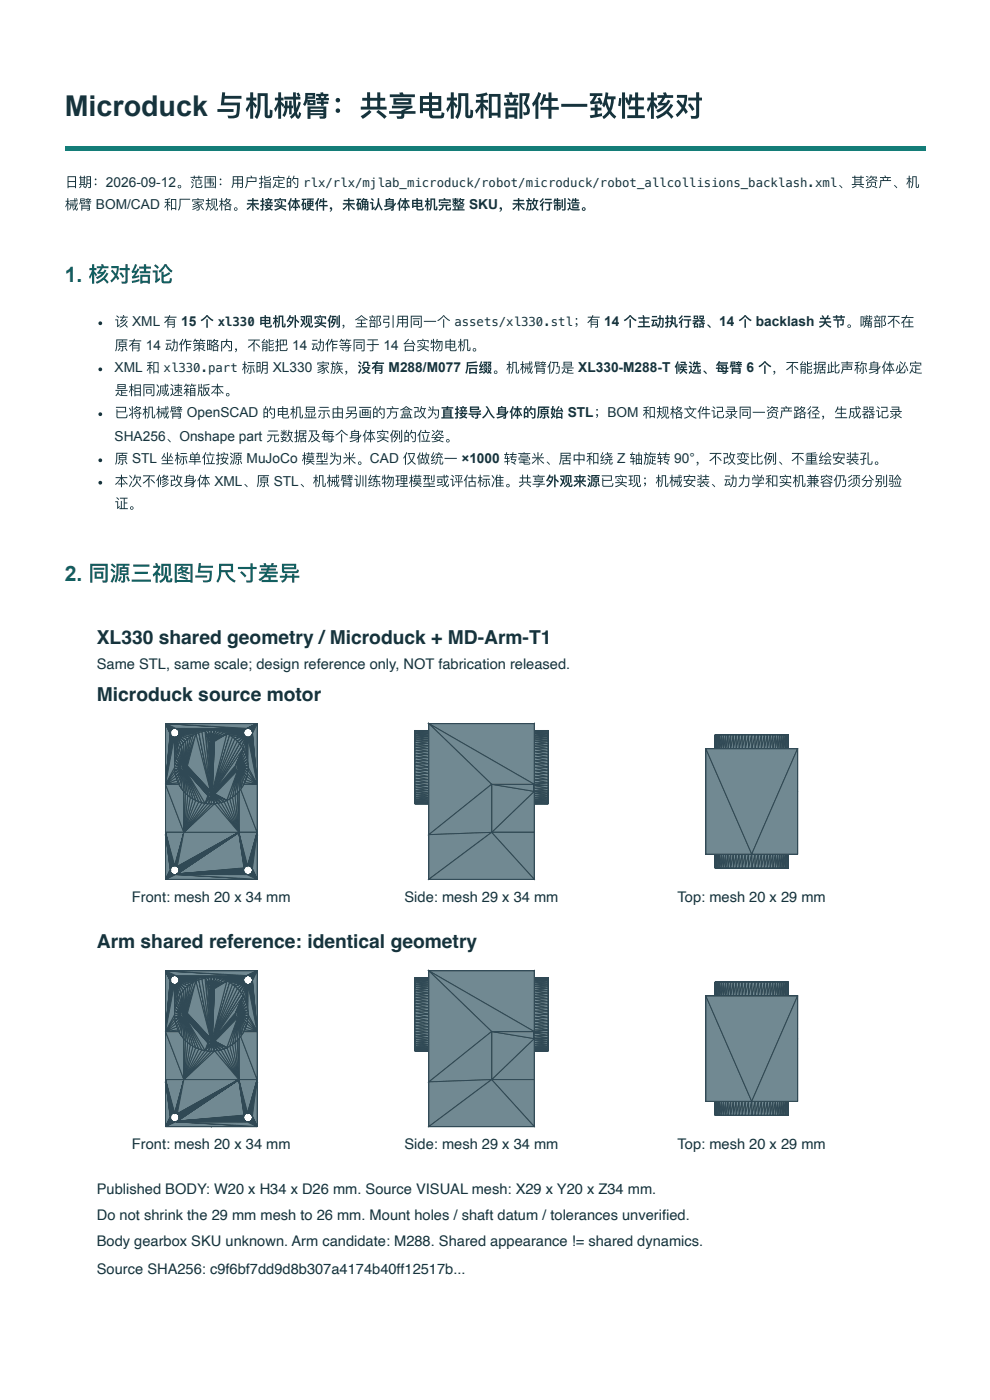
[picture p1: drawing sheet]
<svg xmlns="http://www.w3.org/2000/svg" width="210mm" height="297mm" viewBox="0 0 210 297" stroke-linecap="round" stroke-linejoin="round" font-family="sans-serif">
<defs><g id="words">
<text font-size="6.1" fill="#16333c" x="13.8" y="24.6">Microduck 与机械臂：共享电机和部件一致性核对</text>
<g font-size="4.5" fill="#125f60">
<text x="13.8" y="59.8">1. 核对结论</text>
<text x="13.8" y="123.3">2. 同源三视图与尺寸差异</text>
</g>
<g font-size="4.1" fill="#16333c">
<text x="20.6" y="136.8">XL330 shared geometry /Microduck + MD-Arm-T1</text>
<text x="20.6" y="148.8">Microduck source motor</text>
<text x="20.6" y="201.3">Arm shared reference: identical geometry</text>
</g>
<g font-size="3.1" fill="#16333c">
<text x="20.6" y="142">Same STL, same scale; design reference only, NOT fabrication released.</text>
<text x="28" y="191.6">Front: mesh 20 x 34 mm</text>
<text x="85.9" y="191.6">Side: mesh 29 x 34 mm</text>
<text x="143.9" y="191.6">Top: mesh 20 x 29 mm</text>
<text x="28" y="244.1">Front: mesh 20 x 34 mm</text>
<text x="85.9" y="244.1">Side: mesh 29 x 34 mm</text>
<text x="143.9" y="244.1">Top: mesh 20 x 29 mm</text>
<text x="20.6" y="253.7">Published BODY: W20 x H34 x D26 mm. Source VISUAL mesh: X29 x Y20 x Z34 mm.</text>
<text x="20.6" y="259.1">Do not shrink the 29 mm mesh to 26 mm. Mount holes / shaft datum / tolerances unverifed.</text>
<text x="140.6" y="259.1">i</text>
<text x="20.6" y="264.6">Body gearbox SKU unknown. Arm candidate: M288. Shared appearance != shared dynamics.</text>
<text x="20.6" y="270.6">Source SHA256: c9f6bf7dd9d8b307a4174b40ff12517b...</text>
</g>
<g font-size="2.9" fill="#16333c">
<text x="13.8" y="39.7">日 期：2026-09-12。范围：用户指定的 rlx/rlx/mjlab_microduck/robot/microduck/robot_allcollisions_backlash.xml、其资产、机</text>
<text x="13.8" y="44.4">械臂 BOM/CAD 和厂家规格。未接实体硬件，未确认身体电机完整 SKU，未放行制造。</text>
<text x="24.3" y="69.3">该 XML 有 15 个 xl330 电机外观实例，全部引用同一个 assets/xl330.stl；有 14 个主动执行器、14 个 backlash 关节。嘴部不在</text>
<text x="24.3" y="74.3">原有 14 动作策略内，不能把 14 动作等同于 14 台实物电机。</text>
<text x="24.3" y="79.1">XML 和 xl330.part 标明 XL330 家族，没有 M288/M077 后缀。机械臂仍是 XL330-M288-T 候选、每臂 6 个，不能据此声称身体必定</text>
<text x="24.3" y="83.9">是相同减速箱版本。</text>
<text x="24.3" y="88.6">已将机械臂 OpenSCAD 的电机显示由另画的方盒改为直接导入身体的原始 STL；BOM 和规格文件记录同一资产路径，生成器记录</text>
<text x="24.3" y="93.7">SHA256、Onshape part 元数据及每个身体实例的位姿。</text>
<text x="24.3" y="98.4">原 STL 坐标单位按源 MuJoCo 模型为米。CAD 仅做统一 ×1000 转毫米、居中和绕 Z 轴旋转 90°，不改变比例、不重绘安装孔。</text>
<text x="24.3" y="103.2">本次不修改身体 XML、原 STL、机械臂训练物理模型或评估标准。共享外观来源已实现；机械安装、动力 学和实机兼容仍须分别验</text>
<text x="24.3" y="107.9">证。</text>
</g>
</g></defs>
<path d="M13.8 31h182.7v1h-182.7z" fill="#147d78"/>
<g fill="#16333c">
<circle cx="21.3" cy="68.7" r=".4"/>
<circle cx="21.3" cy="78.4" r=".4"/>
<circle cx="21.3" cy="88" r=".4"/>
<circle cx="21.3" cy="97.8" r=".4"/>
<circle cx="21.3" cy="102.5" r=".4"/>
</g>
<path d="M13.8 129.4h182.7v146.8h-182.7z" fill="#fff"/>
<path d="M50.8 163.7l.5 3.7z" fill="#718992"/>
<path d="M50.8 163.7l.5 3.7z" fill="none" stroke="#304955" stroke-width=".21"/>
<path d="M37.1 162.9l1.2-.1z" fill="#718992"/>
<path d="M37.1 162.9l1.2-.1z" fill="none" stroke="#304955" stroke-width=".21"/>
<path d="M37.1 162.3l1.2 .5-1.2 .1z" fill="#718992"/>
<path d="M37.1 162.3l1.2 .5-1.2 .1z" fill="none" stroke="#304955" stroke-width=".21"/>
<path d="M37.1 162.3l1.2 .5z" fill="#718992"/>
<path d="M37.1 162.3l1.2 .5z" fill="none" stroke="#304955" stroke-width=".21"/>
<path d="M37.1 162.3l1.2 .4z" fill="#718992"/>
<path d="M37.1 162.3l1.2 .4z" fill="none" stroke="#304955" stroke-width=".21"/>
<path d="M37.4 160.9l1.3 1.4z" fill="#718992"/>
<path d="M37.4 160.9l1.3 1.4z" fill="none" stroke="#304955" stroke-width=".21"/>
<path d="M37.6 160.3l1.1 2-1.3-1.4z" fill="#718992"/>
<path d="M37.6 160.3l1.1 2-1.3-1.4z" fill="none" stroke="#304955" stroke-width=".21"/>
<path d="M37.4 160.9l1.2 1.4z" fill="#718992"/>
<path d="M37.4 160.9l1.2 1.4z" fill="none" stroke="#304955" stroke-width=".21"/>
<path d="M37.4 160.9l1.1 1.5z" fill="#718992"/>
<path d="M37.4 160.9l1.1 1.5z" fill="none" stroke="#304955" stroke-width=".21"/>
<path d="M37.4 160.9l1.1 1.5-1.3-.8z" fill="#718992"/>
<path d="M37.4 160.9l1.1 1.5-1.3-.8z" fill="none" stroke="#304955" stroke-width=".21"/>
<path d="M37.2 161.6l1.3 .8z" fill="#718992"/>
<path d="M37.2 161.6l1.3 .8z" fill="none" stroke="#304955" stroke-width=".21"/>
<path d="M37.2 161.6l1.2 .8z" fill="#718992"/>
<path d="M37.2 161.6l1.2 .8z" fill="none" stroke="#304955" stroke-width=".21"/>
<path d="M37.2 161.6l1.2 .9z" fill="#718992"/>
<path d="M37.2 161.6l1.2 .9z" fill="none" stroke="#304955" stroke-width=".21"/>
<path d="M37.2 161.6l1.2 .9-1.3-.2z" fill="#718992"/>
<path d="M37.2 161.6l1.2 .9-1.3-.2z" fill="none" stroke="#304955" stroke-width=".21"/>
<path d="M37.1 162.3l1.3 .2z" fill="#718992"/>
<path d="M37.1 162.3l1.3 .2z" fill="none" stroke="#304955" stroke-width=".21"/>
<path d="M37.1 162.3l1.2 .3z" fill="#718992"/>
<path d="M37.1 162.3l1.2 .3z" fill="none" stroke="#304955" stroke-width=".21"/>
<path d="M48.2 155.9l2.3 6.3z" fill="#718992"/>
<path d="M48.2 155.9l2.3 6.3z" fill="none" stroke="#304955" stroke-width=".21"/>
<path d="M47.5 155.6l.7 .3-3.1 12.1z" fill="#718992"/>
<path d="M47.5 155.6l.7 .3-3.1 12.1z" fill="none" stroke="#304955" stroke-width=".21"/>
<path d="M47.5 155.6l-2.4 12.4z" fill="#718992"/>
<path d="M44.9 157.9v10.1zM47.5 155.6l-2.4 12.4z" fill="none" stroke="#304955" stroke-width=".21"/>
<path d="M44.9 157.9v10.1" fill="none" stroke="#718992" stroke-width=".21"/>
<path d="M44.9 155.2l.1 1.1z" fill="#718992"/>
<path d="M44.9 155.2l.1 1.1z" fill="none" stroke="#304955" stroke-width=".21"/>
<path d="M44.9 155.2h.7l-.6 1.1z" fill="#718992"/>
<path d="M44.9 155.2h.7l-.6 1.1z" fill="none" stroke="#304955" stroke-width=".21"/>
<path d="M45.6 155.2l-.6 1.1z" fill="#718992"/>
<path d="M45.6 155.2l-.6 1.1z" fill="none" stroke="#304955" stroke-width=".21"/>
<path d="M45.6 155.2l-.5 1.1z" fill="#718992"/>
<path d="M45.6 155.2l-.5 1.1z" fill="none" stroke="#304955" stroke-width=".21"/>
<path d="M38.5 158.5l.4 3.7-.8-3.2z" fill="#718992"/>
<path d="M38.5 158.5l.4 3.7-.8-3.2z" fill="none" stroke="#304955" stroke-width=".21"/>
<path d="M38.1 159l.8 3.2z" fill="#718992"/>
<path d="M38.1 159l.8 3.2z" fill="none" stroke="#304955" stroke-width=".21"/>
<path d="M38.1 159l.7 3.2-1-2.6z" fill="#718992"/>
<path d="M38.1 159l.7 3.2-1-2.6z" fill="none" stroke="#304955" stroke-width=".21"/>
<path d="M37.8 159.6l1 2.6z" fill="#718992"/>
<path d="M37.8 159.6l1 2.6z" fill="none" stroke="#304955" stroke-width=".21"/>
<path d="M37.8 159.6l1 2.6-1.2-1.9z" fill="#718992"/>
<path d="M37.8 159.6l1 2.6-1.2-1.9z" fill="none" stroke="#304955" stroke-width=".21"/>
<path d="M37.6 160.3l1.2 1.9z" fill="#718992"/>
<path d="M37.6 160.3l1.2 1.9z" fill="none" stroke="#304955" stroke-width=".21"/>
<path d="M37.6 160.3l1.1 1.9z" fill="#718992"/>
<path d="M37.6 160.3l1.1 1.9z" fill="none" stroke="#304955" stroke-width=".21"/>
<path d="M37.1 162.9h1.2z" fill="#718992"/>
<path d="M37.1 162.9h1.2z" fill="none" stroke="#304955" stroke-width=".21"/>
<path d="M37.1 162.9l1.2 .1z" fill="#718992"/>
<path d="M37.1 162.9l1.2 .1z" fill="none" stroke="#304955" stroke-width=".21"/>
<path d="M37.1 162.9l1.2 .1-1.2 .6z" fill="#718992"/>
<path d="M37.1 162.9l1.2 .1-1.2 .6z" fill="none" stroke="#304955" stroke-width=".21"/>
<path d="M37.1 163.6l1.2-.6z" fill="#718992"/>
<path d="M37.1 163.6l1.2-.6z" fill="none" stroke="#304955" stroke-width=".21"/>
<path d="M37.1 163.6l1.2-.5z" fill="#718992"/>
<path d="M37.1 163.6l1.2-.5z" fill="none" stroke="#304955" stroke-width=".21"/>
<path d="M38.4 163.4l-1 1.5z" fill="#718992"/>
<path d="M38.4 163.4l-1 1.5z" fill="none" stroke="#304955" stroke-width=".21"/>
<path d="M37.2 164.3l1.2-.9-1 1.5z" fill="#718992"/>
<path d="M37.2 164.3l1.2-.9-1 1.5z" fill="none" stroke="#304955" stroke-width=".21"/>
<path d="M37.2 164.3l1.2-.9z" fill="#718992"/>
<path d="M37.2 164.3l1.2-.9z" fill="none" stroke="#304955" stroke-width=".21"/>
<path d="M38.5 163.5l-1.1 1.4z" fill="#718992"/>
<path d="M38.5 163.5l-1.1 1.4z" fill="none" stroke="#304955" stroke-width=".21"/>
<path d="M38.5 163.5l-1.1 1.4z" fill="#718992"/>
<path d="M38.5 163.5l-1.1 1.4z" fill="none" stroke="#304955" stroke-width=".21"/>
<path d="M38.6 163.6l-1 2-.2-.7z" fill="#718992"/>
<path d="M38.6 163.6l-1 2-.2-.7z" fill="none" stroke="#304955" stroke-width=".21"/>
<path d="M44.9 169.5v1.2z" fill="#718992"/>
<path d="M44.9 157.9v10.1zM45 157.9l-.1 10.1zM44.9 169.5v1.2z" fill="none" stroke="#304955" stroke-width=".21"/>
<path d="M44.9 157.9v10.1M45 157.9v10.1M45 157.8v10.2" fill="none" stroke="#718992" stroke-width=".21"/>
<path d="M37.1 163.6l1.2-.5z" fill="#718992"/>
<path d="M37.1 163.6l1.2-.5z" fill="none" stroke="#304955" stroke-width=".21"/>
<path d="M37.1 163.6l1.2-.3z" fill="#718992"/>
<path d="M37.1 163.6l1.2-.3z" fill="none" stroke="#304955" stroke-width=".21"/>
<path d="M37.1 163.6l1.2-.3-1.1 1z" fill="#718992"/>
<path d="M37.1 163.6l1.2-.3-1.1 1z" fill="none" stroke="#304955" stroke-width=".21"/>
<path d="M37.2 164.3l1.1-1z" fill="#718992"/>
<path d="M37.2 164.3l1.1-1z" fill="none" stroke="#304955" stroke-width=".21"/>
<path d="M37.2 164.3l1.2-1z" fill="#718992"/>
<path d="M37.2 164.3l1.2-1z" fill="none" stroke="#304955" stroke-width=".21"/>
<path d="M44.9 155.2v1.1z" fill="#718992"/>
<path d="M44.9 155.2v1.1z" fill="none" stroke="#304955" stroke-width=".21"/>
<path d="M44.9 155.2l-.1 1.1z" fill="#718992"/>
<path d="M44.9 155.2l-.1 1.1z" fill="none" stroke="#304955" stroke-width=".21"/>
<path d="M44.2 155.2h.7l-.1 1.1z" fill="#718992"/>
<path d="M44.2 155.2h.7l-.1 1.1z" fill="none" stroke="#304955" stroke-width=".21"/>
<path d="M44.2 155.2l.6 1.1z" fill="#718992"/>
<path d="M44.2 155.2l.6 1.1z" fill="none" stroke="#304955" stroke-width=".21"/>
<path d="M44.2 155.2l.5 1.1z" fill="#718992"/>
<path d="M44.2 155.2l.5 1.1z" fill="none" stroke="#304955" stroke-width=".21"/>
<path d="M45.4 169.4l1.5 1z" fill="#718992"/>
<path d="M45.4 169.4l1.5 1z" fill="none" stroke="#304955" stroke-width=".21"/>
<path d="M45.4 169.4l1.5 1-.7 .2z" fill="#718992"/>
<path d="M45.4 169.4l1.5 1-.7 .2z" fill="none" stroke="#304955" stroke-width=".21"/>
<path d="M45.3 169.4l.9 1.2z" fill="#718992"/>
<path d="M45.3 169.4l.9 1.2z" fill="none" stroke="#304955" stroke-width=".21"/>
<path d="M45.6 168.4l4.8-4.7z" fill="#718992"/>
<path d="M45.6 168.4l4.8-4.7z" fill="none" stroke="#304955" stroke-width=".21"/>
<path d="M50.8 163.7l.8 3.1-.3 .6z" fill="#718992"/>
<path d="M50.8 163.7l.8 3.1-.3 .6z" fill="none" stroke="#304955" stroke-width=".21"/>
<path d="M50.8 163.7l.8 3.1z" fill="#718992"/>
<path d="M50.8 163.7l.8 3.1z" fill="none" stroke="#304955" stroke-width=".21"/>
<path d="M50.9 163.7l1 2.5-.3 .6z" fill="#718992"/>
<path d="M50.9 163.7l1 2.5-.3 .6z" fill="none" stroke="#304955" stroke-width=".21"/>
<path d="M50.9 163.7l1 2.5z" fill="#718992"/>
<path d="M50.9 163.7l1 2.5z" fill="none" stroke="#304955" stroke-width=".21"/>
<path d="M51 163.7l1.2 1.9-.3 .6z" fill="#718992"/>
<path d="M51 163.7l1.2 1.9-.3 .6z" fill="none" stroke="#304955" stroke-width=".21"/>
<path d="M51.4 163.4l1.1 .9z" fill="#718992"/>
<path d="M51.4 163.4l1.1 .9z" fill="none" stroke="#304955" stroke-width=".21"/>
<path d="M51.4 163.3l1.1 1z" fill="#718992"/>
<path d="M51.4 163.3l1.1 1z" fill="none" stroke="#304955" stroke-width=".21"/>
<path d="M51.4 163.3l1.2 .3-.1 .7z" fill="#718992"/>
<path d="M51.4 163.3l1.2 .3-.1 .7z" fill="none" stroke="#304955" stroke-width=".21"/>
<path d="M51.4 163.3l1.2 .3z" fill="#718992"/>
<path d="M51.4 163.3l1.2 .3z" fill="none" stroke="#304955" stroke-width=".21"/>
<path d="M51.4 163.2l1.2 .4z" fill="#718992"/>
<path d="M51.4 163.2l1.2 .4z" fill="none" stroke="#304955" stroke-width=".21"/>
<path d="M51.5 163l1.2-.1z" fill="#718992"/>
<path d="M51.5 163l1.2-.1z" fill="none" stroke="#304955" stroke-width=".21"/>
<path d="M51.5 163.1l1.2-.2-.1 .7z" fill="#718992"/>
<path d="M51.5 163.1l1.2-.2-.1 .7z" fill="none" stroke="#304955" stroke-width=".21"/>
<path d="M51.5 163.1l1.1 .5z" fill="#718992"/>
<path d="M51.5 163.1l1.1 .5z" fill="none" stroke="#304955" stroke-width=".21"/>
<path d="M51.5 163.1l1.1 .5z" fill="#718992"/>
<path d="M51.5 163.1l1.1 .5z" fill="none" stroke="#304955" stroke-width=".21"/>
<path d="M48.2 155.9l2.2 6.3z" fill="#718992"/>
<path d="M48.2 155.9l2.2 6.3z" fill="none" stroke="#304955" stroke-width=".21"/>
<path d="M48.2 155.9l2.1 6.4z" fill="#718992"/>
<path d="M48.2 155.9l2.1 6.4z" fill="none" stroke="#304955" stroke-width=".21"/>
<path d="M48.2 155.9l2.1 6.4z" fill="#718992"/>
<path d="M48.2 155.9l2.1 6.4z" fill="none" stroke="#304955" stroke-width=".21"/>
<path d="M44.1 157.2l.8 10.8z" fill="#718992"/>
<path d="M44.1 157.2l.8 10.8z" fill="none" stroke="#304955" stroke-width=".21"/>
<path d="M44.1 157.3l.8 10.7z" fill="#718992"/>
<path d="M39.4 157.4l-.1 4.8zM44.1 157.3l.8 10.7zM44.5 157.8l.4 10.2zM44.6 157.8l.3 10.2zM45.1 157.8l-.2 10.2zM45.2 157.8l-.3 10.2z" fill="none" stroke="#304955" stroke-width=".21"/>
<path d="M44.7 157.8v10.2" fill="none" stroke="#718992" stroke-width=".27"/>
<path d="M44.7 157.8v10.2" fill="none" stroke="#718992" stroke-width=".33"/>
<path d="M39.3 157.4v4.8M45 157.8v10.2" fill="none" stroke="#718992" stroke-width=".21"/>
<path d="M45.1 157.8v10.2" fill="none" stroke="#718992" stroke-width=".26"/>
<path d="M45.1 157.8v10.2" fill="none" stroke="#718992" stroke-width=".32"/>
<path d="M44.9 169.5l.7 1.2h-.7z" fill="#718992"/>
<path d="M44.9 169.5l.7 1.2h-.7z" fill="none" stroke="#304955" stroke-width=".21"/>
<path d="M44.9 169.5l.7 1.2z" fill="#718992"/>
<path d="M44.9 169.5l.7 1.2z" fill="none" stroke="#304955" stroke-width=".21"/>
<path d="M45 169.5l.6 1.2z" fill="#718992"/>
<path d="M45 169.5l.6 1.2z" fill="none" stroke="#304955" stroke-width=".21"/>
<path d="M45.5 169.3l1.4 1.1z" fill="#718992"/>
<path d="M45.5 169.3l1.4 1.1z" fill="none" stroke="#304955" stroke-width=".21"/>
<path d="M45.5 169.2l1.4 1.2z" fill="#718992"/>
<path d="M45.5 169.2l1.4 1.2z" fill="none" stroke="#304955" stroke-width=".21"/>
<path d="M45.5 169.2l2 1-.6 .2z" fill="#718992"/>
<path d="M45.5 169.2l2 1-.6 .2z" fill="none" stroke="#304955" stroke-width=".21"/>
<path d="M50.1 162.4l-4.8 5.7z" fill="#718992"/>
<path d="M50.1 162.4l-4.8 5.7z" fill="none" stroke="#304955" stroke-width=".21"/>
<path d="M50.1 162.5l-4.8 5.6z" fill="#718992"/>
<path d="M50.1 162.5l-4.8 5.6z" fill="none" stroke="#304955" stroke-width=".21"/>
<path d="M50 162.5l-4.7 5.6z" fill="#718992"/>
<path d="M50 162.5l-4.7 5.6z" fill="none" stroke="#304955" stroke-width=".21"/>
<path d="M50 162.6l-4.7 5.5z" fill="#718992"/>
<path d="M50 162.6l-4.7 5.5z" fill="none" stroke="#304955" stroke-width=".21"/>
<path d="M50.7 163.7l.6 3.7z" fill="#718992"/>
<path d="M50.7 163.7l.6 3.7z" fill="none" stroke="#304955" stroke-width=".21"/>
<path d="M50.7 163.7l.6 3.7-.5 .5z" fill="#718992"/>
<path d="M50.6 163.7l.2 4.2zM50.7 163.7l.6 3.7-.5 .5z" fill="none" stroke="#304955" stroke-width=".21"/>
<path d="M50.7 163.7v4.2" fill="none" stroke="#718992" stroke-width=".21"/>
<path d="M50.6 163.7l.2 4.2-.4 .5z" fill="#718992"/>
<path d="M50.6 163.7l-.2 4.7zM50.6 163.7l.2 4.2-.4 .5z" fill="none" stroke="#304955" stroke-width=".21"/>
<path d="M50.5 163.7v4.7" fill="none" stroke="#718992" stroke-width=".27"/>
<path d="M50.6 163.7l-.2 4.7-.5 .5z" fill="#718992"/>
<path d="M50.6 163.7l-.2 4.7-.5 .5z" fill="none" stroke="#304955" stroke-width=".21"/>
<path d="M50.5 163.7l-.6 5.2z" fill="#718992"/>
<path d="M50.5 163.7l-.6 5.2z" fill="none" stroke="#304955" stroke-width=".21"/>
<path d="M51.3 163.4l1.2 .9z" fill="#718992"/>
<path d="M51.3 163.4l1.2 .9z" fill="none" stroke="#304955" stroke-width=".21"/>
<path d="M51.3 163.5l1.2 .8-.1 .6z" fill="#718992"/>
<path d="M51.3 163.5l1.2 .8-.1 .6z" fill="none" stroke="#304955" stroke-width=".21"/>
<path d="M51.2 163.5l1.2 1.4z" fill="#718992"/>
<path d="M51.2 163.5l1.2 1.4z" fill="none" stroke="#304955" stroke-width=".21"/>
<path d="M50.8 157.9l.5 .6-.5 3.7z" fill="#718992"/>
<path d="M50.8 157.9l.5 .6-.5 3.7zM50.8 157.9v4.3z" fill="none" stroke="#304955" stroke-width=".21"/>
<path d="M50.8 157.9v4.3" fill="none" stroke="#718992" stroke-width=".21"/>
<path d="M50.4 157.4l.4 .5-.1 4.3z" fill="#718992"/>
<path d="M50.4 157.4l.4 .5-.1 4.3zM50.4 157.4l.3 4.8z" fill="none" stroke="#304955" stroke-width=".21"/>
<path d="M50.5 157.4v4.8" fill="none" stroke="#718992" stroke-width=".33"/>
<path d="M49.9 157l.5 .4 .2 4.8z" fill="#718992"/>
<path d="M49.9 157l.5 .4 .2 4.8z" fill="none" stroke="#304955" stroke-width=".21"/>
<path d="M49.9 157l.7 5.2z" fill="#718992"/>
<path d="M49.9 157l.7 5.2z" fill="none" stroke="#304955" stroke-width=".21"/>
<path d="M49.3 156.6l.6 .4 .7 5.2z" fill="#718992"/>
<path d="M49.3 156.6l.6 .4 .7 5.2z" fill="none" stroke="#304955" stroke-width=".21"/>
<path d="M49.3 156.6l1.2 5.6z" fill="#718992"/>
<path d="M49.3 156.6l1.2 5.6z" fill="none" stroke="#304955" stroke-width=".21"/>
<path d="M48.8 156.2l.5 .4 1.2 5.6z" fill="#718992"/>
<path d="M48.8 156.2l.5 .4 1.2 5.6z" fill="none" stroke="#304955" stroke-width=".21"/>
<path d="M48.2 155.9l.6 .3 1.7 6z" fill="#718992"/>
<path d="M48.2 155.9l.6 .3 1.7 6z" fill="none" stroke="#304955" stroke-width=".21"/>
<path d="M48.2 155.9l2 6.4z" fill="#718992"/>
<path d="M48.2 155.9l2 6.4z" fill="none" stroke="#304955" stroke-width=".21"/>
<path d="M48.2 155.9l2 6.5z" fill="#718992"/>
<path d="M48.2 155.9l2 6.5z" fill="none" stroke="#304955" stroke-width=".21"/>
<path d="M48.2 155.9l1.9 6.5z" fill="#718992"/>
<path d="M48.2 155.9l1.9 6.5z" fill="none" stroke="#304955" stroke-width=".21"/>
<path d="M44.1 157.4l.8 10.6z" fill="#718992"/>
<path d="M44.1 157.4l.8 10.6z" fill="none" stroke="#304955" stroke-width=".21"/>
<path d="M44.2 157.4l.7 10.6z" fill="#718992"/>
<path d="M44.2 157.4l.7 10.6z" fill="none" stroke="#304955" stroke-width=".21"/>
<path d="M44.2 157.5l.7 10.5z" fill="#718992"/>
<path d="M44.2 157.5l.7 10.5z" fill="none" stroke="#304955" stroke-width=".21"/>
<path d="M44.2 157.5l.7 10.5z" fill="#718992"/>
<path d="M44.2 157.5l.7 10.5z" fill="none" stroke="#304955" stroke-width=".21"/>
<path d="M44.3 157.6l.6 10.4z" fill="#718992"/>
<path d="M44.3 157.6l.6 10.4z" fill="none" stroke="#304955" stroke-width=".21"/>
<path d="M44.3 157.6l.6 10.4z" fill="#718992"/>
<path d="M44.3 157.6l.6 10.4z" fill="none" stroke="#304955" stroke-width=".21"/>
<path d="M44.4 157.7l.5 10.3z" fill="#718992"/>
<path d="M44.4 157.7l.5 10.3zM44.5 157.8l.4 10.2zM44.7 157.8l.2 10.2zM44.7 157.9l.2 10.1zM44.8 157.9l.1 10.1z" fill="none" stroke="#304955" stroke-width=".21"/>
<path d="M44.7 157.7v10.3" fill="none" stroke="#718992" stroke-width=".45"/>
<path d="M44.7 157.8v10.2" fill="none" stroke="#718992" stroke-width=".39"/>
<path d="M44.8 157.8v10.2M44.8 157.9v10.1" fill="none" stroke="#718992" stroke-width=".21"/>
<path d="M46.2 155.3l-.8 1.2z" fill="#718992"/>
<path d="M46.2 155.3l-.8 1.2z" fill="none" stroke="#304955" stroke-width=".21"/>
<path d="M44.2 155.2l.5 1.1z" fill="#718992"/>
<path d="M44.2 155.2l.5 1.1z" fill="none" stroke="#304955" stroke-width=".21"/>
<path d="M44.2 155.2l.3 1.2z" fill="#718992"/>
<path d="M44.2 155.2l.3 1.2z" fill="none" stroke="#304955" stroke-width=".21"/>
<path d="M43.5 155.3l.7-.1 .3 1.2z" fill="#718992"/>
<path d="M43.5 155.3l.7-.1 .3 1.2z" fill="none" stroke="#304955" stroke-width=".21"/>
<path d="M43.5 155.3l1 1.1z" fill="#718992"/>
<path d="M43.5 155.3l1 1.1z" fill="none" stroke="#304955" stroke-width=".21"/>
<path d="M38.6 163.6l-1 2z" fill="#718992"/>
<path d="M38.6 163.6l-1 2z" fill="none" stroke="#304955" stroke-width=".21"/>
<path d="M38.7 163.6l-1.1 2z" fill="#718992"/>
<path d="M38.7 163.6l-1.1 2z" fill="none" stroke="#304955" stroke-width=".21"/>
<path d="M38.7 163.6l-.9 2.6-.2-.6z" fill="#718992"/>
<path d="M38.7 163.6l-.9 2.6-.2-.6z" fill="none" stroke="#304955" stroke-width=".21"/>
<path d="M38.7 163.6l-.9 2.6z" fill="#718992"/>
<path d="M38.7 163.6l-.9 2.6z" fill="none" stroke="#304955" stroke-width=".21"/>
<path d="M38.8 163.7l-.7 3.1-.3-.6z" fill="#718992"/>
<path d="M38.8 163.7l-.7 3.1-.3-.6z" fill="none" stroke="#304955" stroke-width=".21"/>
<path d="M38.8 163.7l-.7 3.1z" fill="#718992"/>
<path d="M38.8 163.7l-.7 3.1z" fill="none" stroke="#304955" stroke-width=".21"/>
<path d="M38.8 163.7l-.3 3.7-.4-.6z" fill="#718992"/>
<path d="M38.8 163.7l-.3 3.7-.4-.6z" fill="none" stroke="#304955" stroke-width=".21"/>
<path d="M40.4 156.6l.6-.4 3.6 11.8z" fill="#718992"/>
<path d="M40.4 156.6l.6-.4 3.6 11.8z" fill="none" stroke="#304955" stroke-width=".21"/>
<path d="M41 156.2l3.6 11.8z" fill="#718992"/>
<path d="M41 156.2l3.6 11.8z" fill="none" stroke="#304955" stroke-width=".21"/>
<path d="M44.6 169.5l-.4 1.2z" fill="#718992"/>
<path d="M44.6 169.5l-.4 1.2z" fill="none" stroke="#304955" stroke-width=".21"/>
<path d="M44.7 169.5l-.5 1.2z" fill="#718992"/>
<path d="M44.7 169.5l-.5 1.2z" fill="none" stroke="#304955" stroke-width=".21"/>
<path d="M44.7 169.5l.2 1.2h-.7z" fill="#718992"/>
<path d="M44.7 169.5l.2 1.2h-.7z" fill="none" stroke="#304955" stroke-width=".21"/>
<path d="M44.7 169.5l.2 1.2z" fill="#718992"/>
<path d="M44.7 169.5l.2 1.2z" fill="none" stroke="#304955" stroke-width=".21"/>
<path d="M44.8 169.5l.1 1.2z" fill="#718992"/>
<path d="M44.8 169.5l.1 1.2z" fill="none" stroke="#304955" stroke-width=".21"/>
<path d="M45.1 169.5l.5 1.2z" fill="#718992"/>
<path d="M45.1 169.5l.5 1.2z" fill="none" stroke="#304955" stroke-width=".21"/>
<path d="M45.1 169.5l.5 1.2z" fill="#718992"/>
<path d="M45.1 169.5l.5 1.2z" fill="none" stroke="#304955" stroke-width=".21"/>
<path d="M45.2 169.5l1 1.1-.6 .1z" fill="#718992"/>
<path d="M45.2 169.5l1 1.1-.6 .1z" fill="none" stroke="#304955" stroke-width=".21"/>
<path d="M45.2 169.5l1 1.1z" fill="#718992"/>
<path d="M45.2 169.5l1 1.1z" fill="none" stroke="#304955" stroke-width=".21"/>
<path d="M45.3 169.4l.9 1.2z" fill="#718992"/>
<path d="M45.3 169.4l.9 1.2z" fill="none" stroke="#304955" stroke-width=".21"/>
<path d="M51 163.7l1.2 1.9z" fill="#718992"/>
<path d="M51 163.7l1.2 1.9z" fill="none" stroke="#304955" stroke-width=".21"/>
<path d="M51 163.6l1.2 2z" fill="#718992"/>
<path d="M51 163.6l1.2 2z" fill="none" stroke="#304955" stroke-width=".21"/>
<path d="M51.1 163.6l1.3 1.3-.2 .7z" fill="#718992"/>
<path d="M51.1 163.6l1.3 1.3-.2 .7z" fill="none" stroke="#304955" stroke-width=".21"/>
<path d="M51.1 163.6l1.3 1.3z" fill="#718992"/>
<path d="M51.1 163.6l1.3 1.3z" fill="none" stroke="#304955" stroke-width=".21"/>
<path d="M51.2 163.6l1.2 1.3z" fill="#718992"/>
<path d="M51.2 163.6l1.2 1.3z" fill="none" stroke="#304955" stroke-width=".21"/>
<path d="M51.5 162.9h1.2z" fill="#718992"/>
<path d="M51.5 162.9h1.2z" fill="none" stroke="#304955" stroke-width=".21"/>
<path d="M51.5 162.9h1.2z" fill="#718992"/>
<path d="M51.5 162.9h1.2z" fill="none" stroke="#304955" stroke-width=".21"/>
<path d="M51.5 162.9l1.1-.6 .1 .6z" fill="#718992"/>
<path d="M51.5 162.9l1.1-.6 .1 .6z" fill="none" stroke="#304955" stroke-width=".21"/>
<path d="M51.5 162.8l1.1-.5z" fill="#718992"/>
<path d="M51.5 162.8l1.1-.5z" fill="none" stroke="#304955" stroke-width=".21"/>
<path d="M51.5 162.7l1.1-.4z" fill="#718992"/>
<path d="M51.5 162.7l1.1-.4z" fill="none" stroke="#304955" stroke-width=".21"/>
<path d="M50.1 162.4l-4.8 5.7z" fill="#718992"/>
<path d="M50.1 162.4l-4.8 5.7z" fill="none" stroke="#304955" stroke-width=".21"/>
<path d="M50.1 162.4l-4.9 5.7z" fill="#718992"/>
<path d="M50.1 162.4l-4.9 5.7z" fill="none" stroke="#304955" stroke-width=".21"/>
<path d="M48.2 155.9l1.9 6.5-4.9 5.7z" fill="#718992"/>
<path d="M48.2 155.9l1.9 6.5-4.9 5.7z" fill="none" stroke="#304955" stroke-width=".21"/>
<path d="M48.2 155.9l-3 12.2z" fill="#718992"/>
<path d="M48.2 155.9l-3 12.2z" fill="none" stroke="#304955" stroke-width=".21"/>
<path d="M48.2 155.9l-3.1 12.1z" fill="#718992"/>
<path d="M48.2 155.9l-3.1 12.1z" fill="none" stroke="#304955" stroke-width=".21"/>
<path d="M46.2 155.3l-.8 1.2z" fill="#718992"/>
<path d="M46.2 155.3l-.8 1.2z" fill="none" stroke="#304955" stroke-width=".21"/>
<path d="M46.2 155.3l-.9 1.1z" fill="#718992"/>
<path d="M46.2 155.3l-.9 1.1z" fill="none" stroke="#304955" stroke-width=".21"/>
<path d="M45.6 155.2l.6 .1-.9 1.1z" fill="#718992"/>
<path d="M45.6 155.2l.6 .1-.9 1.1z" fill="none" stroke="#304955" stroke-width=".21"/>
<path d="M45.6 155.2l-.3 1.2z" fill="#718992"/>
<path d="M45.6 155.2l-.3 1.2z" fill="none" stroke="#304955" stroke-width=".21"/>
<path d="M45.6 155.2l-.4 1.2z" fill="#718992"/>
<path d="M45.6 155.2l-.4 1.2z" fill="none" stroke="#304955" stroke-width=".21"/>
<path d="M42.9 155.4l1.3 1.3z" fill="#718992"/>
<path d="M42.9 155.4l1.3 1.3z" fill="none" stroke="#304955" stroke-width=".21"/>
<path d="M42.9 155.4l1.3 1.3z" fill="#718992"/>
<path d="M42.9 155.4l1.3 1.3z" fill="none" stroke="#304955" stroke-width=".21"/>
<path d="M39.8 163.1l4.7 5z" fill="#718992"/>
<path d="M39.4 157.4l.2 5zM39.4 157.4l.1 4.9zM39.4 157.4l-.2 4.8zM39.8 163.1l4.7 5z" fill="none" stroke="#304955" stroke-width=".21"/>
<path d="M39.5 157.4v5" fill="none" stroke="#718992" stroke-width=".26"/>
<path d="M39.5 157.4v5" fill="none" stroke="#718992" stroke-width=".22"/>
<path d="M39.3 157.4v4.8M39.5 157.4v4.9" fill="none" stroke="#718992" stroke-width=".21"/>
<path d="M39.2 157.4v4.8" fill="none" stroke="#718992" stroke-width=".27"/>
<path d="M39.4 157.4l-.3 4.8-.2-4.3z" fill="#718992"/>
<path d="M38.9 157.9l.2 4.3zM39.4 157.4l-.3 4.8-.2-4.3z" fill="none" stroke="#304955" stroke-width=".21"/>
<path d="M39 157.9v4.3" fill="none" stroke="#718992" stroke-width=".21"/>
<path d="M38.9 157.9l.1 4.3-.5-3.7z" fill="#718992"/>
<path d="M38.9 157.9l.1 4.3-.5-3.7z" fill="none" stroke="#304955" stroke-width=".21"/>
<path d="M38.5 158.5l.5 3.7z" fill="#718992"/>
<path d="M38.5 158.5l.5 3.7z" fill="none" stroke="#304955" stroke-width=".21"/>
<path d="M38.5 158.5l.4 3.7z" fill="#718992"/>
<path d="M38.5 158.5l.4 3.7z" fill="none" stroke="#304955" stroke-width=".21"/>
<path d="M50 162.7l-4.7 5.4z" fill="#718992"/>
<path d="M50 162.7l-4.7 5.4z" fill="none" stroke="#304955" stroke-width=".21"/>
<path d="M50 162.7l-4.7 5.4z" fill="#718992"/>
<path d="M50 162.7l-4.7 5.4z" fill="none" stroke="#304955" stroke-width=".21"/>
<path d="M49.9 162.8l-4.6 5.3z" fill="#718992"/>
<path d="M49.9 162.8l-4.6 5.3z" fill="none" stroke="#304955" stroke-width=".21"/>
<path d="M49.9 162.9l-4.6 5.2z" fill="#718992"/>
<path d="M49.9 162.9l-4.6 5.2z" fill="none" stroke="#304955" stroke-width=".21"/>
<path d="M49.9 162.9l-4.6 5.2z" fill="#718992"/>
<path d="M49.9 162.9l-4.6 5.2z" fill="none" stroke="#304955" stroke-width=".21"/>
<path d="M49.9 163l-4.6 5.1z" fill="#718992"/>
<path d="M49.9 163l-4.6 5.1z" fill="none" stroke="#304955" stroke-width=".21"/>
<path d="M52.4 160.9l-1.1 1.5z" fill="#718992"/>
<path d="M52.4 160.9l-1.1 1.5z" fill="none" stroke="#304955" stroke-width=".21"/>
<path d="M52.4 160.9l.1 .7-1.2 .8z" fill="#718992"/>
<path d="M52.4 160.9l.1 .7-1.2 .8z" fill="none" stroke="#304955" stroke-width=".21"/>
<path d="M51.3 162.4l1.2-.8z" fill="#718992"/>
<path d="M51.3 162.4l1.2-.8z" fill="none" stroke="#304955" stroke-width=".21"/>
<path d="M46.2 155.3l-.6 1.5z" fill="#718992"/>
<path d="M46.2 155.3l-.6 1.5z" fill="none" stroke="#304955" stroke-width=".21"/>
<path d="M43.5 155.3l1 1.1z" fill="#718992"/>
<path d="M43.5 155.3l1 1.1z" fill="none" stroke="#304955" stroke-width=".21"/>
<path d="M43.5 155.3l.9 1.2z" fill="#718992"/>
<path d="M43.5 155.3l.9 1.2z" fill="none" stroke="#304955" stroke-width=".21"/>
<path d="M42.9 155.4l.6-.1 .9 1.2z" fill="#718992"/>
<path d="M42.9 155.4l.6-.1 .9 1.2z" fill="none" stroke="#304955" stroke-width=".21"/>
<path d="M42.9 155.4l1.5 1.1z" fill="#718992"/>
<path d="M42.9 155.4l1.5 1.1z" fill="none" stroke="#304955" stroke-width=".21"/>
<path d="M42.9 155.4l1.4 1.1z" fill="#718992"/>
<path d="M42.9 155.4l1.4 1.1z" fill="none" stroke="#304955" stroke-width=".21"/>
<path d="M39.3 163.7l2.9 6.5z" fill="#718992"/>
<path d="M39.3 163.7l2.9 6.5z" fill="none" stroke="#304955" stroke-width=".21"/>
<path d="M39.3 163.7l2.9 6.5-.6-.2z" fill="#718992"/>
<path d="M39.3 163.7l2.9 6.5-.6-.2z" fill="none" stroke="#304955" stroke-width=".21"/>
<path d="M39.2 163.7l2.4 6.3z" fill="#718992"/>
<path d="M39.2 163.7l2.4 6.3z" fill="none" stroke="#304955" stroke-width=".21"/>
<path d="M39.8 162.9l4.7 5.2z" fill="#718992"/>
<path d="M39.8 162.9l4.7 5.2z" fill="none" stroke="#304955" stroke-width=".21"/>
<path d="M45.6 169.2l1.9 1z" fill="#718992"/>
<path d="M45.6 169.2l1.9 1z" fill="none" stroke="#304955" stroke-width=".21"/>
<path d="M45.6 169.1l1.9 1.1z" fill="#718992"/>
<path d="M45.6 169.1l1.9 1.1z" fill="none" stroke="#304955" stroke-width=".21"/>
<path d="M45.6 169.1l2.6 .9-.7 .2z" fill="#718992"/>
<path d="M45.6 169.1l2.6 .9-.7 .2z" fill="none" stroke="#304955" stroke-width=".21"/>
<path d="M45.6 169l2.6 1z" fill="#718992"/>
<path d="M45.6 169l2.6 1z" fill="none" stroke="#304955" stroke-width=".21"/>
<path d="M45.6 169l2.6 1z" fill="#718992"/>
<path d="M45.6 169l2.6 1z" fill="none" stroke="#304955" stroke-width=".21"/>
<path d="M50.4 163.7l-4.7 5z" fill="#718992"/>
<path d="M50.4 163.7l-4.7 5z" fill="none" stroke="#304955" stroke-width=".21"/>
<path d="M45.5 168.3l4.8-4.7z" fill="#718992"/>
<path d="M45.5 168.3l4.8-4.7z" fill="none" stroke="#304955" stroke-width=".21"/>
<path d="M45.5 168.3l4.8-4.7z" fill="#718992"/>
<path d="M45.5 168.3l4.8-4.7z" fill="none" stroke="#304955" stroke-width=".21"/>
<path d="M49.9 163.1l-4.6 5z" fill="#718992"/>
<path d="M49.9 163.1l-4.6 5z" fill="none" stroke="#304955" stroke-width=".21"/>
<path d="M50 163.1l-4.7 5z" fill="#718992"/>
<path d="M50 163.1l-4.7 5z" fill="none" stroke="#304955" stroke-width=".21"/>
<path d="M50 163.2l-4.7 4.9z" fill="#718992"/>
<path d="M50 163.2l-4.7 4.9z" fill="none" stroke="#304955" stroke-width=".21"/>
<path d="M50 163.3l-4.7 4.8z" fill="#718992"/>
<path d="M50 163.3l-4.7 4.8z" fill="none" stroke="#304955" stroke-width=".21"/>
<path d="M50 163.3l-4.7 4.8z" fill="#718992"/>
<path d="M50 163.3l-4.7 4.8z" fill="none" stroke="#304955" stroke-width=".21"/>
<path d="M45.3 168.1l4.8-4.7z" fill="#718992"/>
<path d="M45.3 168.1l4.8-4.7z" fill="none" stroke="#304955" stroke-width=".21"/>
<path d="M51.4 162.7l1.2-.4z" fill="#718992"/>
<path d="M51.4 162.7l1.2-.4z" fill="none" stroke="#304955" stroke-width=".21"/>
<path d="M51.4 162.6l1.2-.3z" fill="#718992"/>
<path d="M51.4 162.6l1.2-.3z" fill="none" stroke="#304955" stroke-width=".21"/>
<path d="M51.4 162.6l1.1-1 .1 .7z" fill="#718992"/>
<path d="M51.4 162.6l1.1-1 .1 .7z" fill="none" stroke="#304955" stroke-width=".21"/>
<path d="M51.4 162.5l1.1-.9z" fill="#718992"/>
<path d="M51.4 162.5l1.1-.9z" fill="none" stroke="#304955" stroke-width=".21"/>
<path d="M51.4 162.5l1.1-.9z" fill="#718992"/>
<path d="M51.4 162.5l1.1-.9z" fill="none" stroke="#304955" stroke-width=".21"/>
<path d="M46.2 155.3l-.6 1.7z" fill="#718992"/>
<path d="M46.2 155.3l-.6 1.7z" fill="none" stroke="#304955" stroke-width=".21"/>
<path d="M46.2 155.3l-.6 1.6z" fill="#718992"/>
<path d="M46.2 155.3l-.6 1.6z" fill="none" stroke="#304955" stroke-width=".21"/>
<path d="M46.2 155.3l-.6 1.5z" fill="#718992"/>
<path d="M46.2 155.3l-.6 1.5z" fill="none" stroke="#304955" stroke-width=".21"/>
<path d="M46.2 155.3l-.6 1.4z" fill="#718992"/>
<path d="M46.2 155.3l-.6 1.4z" fill="none" stroke="#304955" stroke-width=".21"/>
<path d="M46.2 155.3l-.7 1.4z" fill="#718992"/>
<path d="M46.2 155.3l-.7 1.4z" fill="none" stroke="#304955" stroke-width=".21"/>
<path d="M46.2 155.3l-.7 1.3z" fill="#718992"/>
<path d="M46.2 155.3l-.7 1.3z" fill="none" stroke="#304955" stroke-width=".21"/>
<path d="M42.9 155.4l1.3 1.4z" fill="#718992"/>
<path d="M42.9 155.4l1.3 1.4z" fill="none" stroke="#304955" stroke-width=".21"/>
<path d="M42.9 155.4l1.2 1.4z" fill="#718992"/>
<path d="M42.9 155.4l1.2 1.4z" fill="none" stroke="#304955" stroke-width=".21"/>
<path d="M42.9 155.4l1.2 1.5z" fill="#718992"/>
<path d="M42.9 155.4l1.2 1.5z" fill="none" stroke="#304955" stroke-width=".21"/>
<path d="M44.1 157.2l.8 10.8z" fill="#718992"/>
<path d="M44.1 157.2l.8 10.8z" fill="none" stroke="#304955" stroke-width=".21"/>
<path d="M44.1 157.2l.8 10.8z" fill="#718992"/>
<path d="M44.1 157.2l.8 10.8z" fill="none" stroke="#304955" stroke-width=".21"/>
<path d="M44.1 157.2l.6 10.8z" fill="#718992"/>
<path d="M44.1 157.2l.6 10.8zM38.8 163.7l-.3 3.7z" fill="none" stroke="#304955" stroke-width=".21"/>
<path d="M38.7 163.7v3.7" fill="none" stroke="#718992" stroke-width=".4"/>
<path d="M38.9 163.7l-.4 3.7z" fill="#718992"/>
<path d="M38.9 163.7l-.4 3.7z" fill="none" stroke="#304955" stroke-width=".21"/>
<path d="M39 163.7l-.1 4.2-.4-.5z" fill="#718992"/>
<path d="M39 163.7l-.1 4.2-.4-.5zM39 163.7l-.1 4.2z" fill="none" stroke="#304955" stroke-width=".21"/>
<path d="M39 163.7v4.2" fill="none" stroke="#718992" stroke-width=".21"/>
<path d="M39 163.7l.4 4.7-.5-.5z" fill="#718992"/>
<path d="M39 163.7l.4 4.7-.5-.5zM39 163.7l.4 4.7z" fill="none" stroke="#304955" stroke-width=".21"/>
<path d="M39.2 163.7v4.7" fill="none" stroke="#718992" stroke-width=".33"/>
<path d="M39.1 163.7l.8 5.2-.5-.5z" fill="#718992"/>
<path d="M39.1 163.7l.8 5.2-.5-.5z" fill="none" stroke="#304955" stroke-width=".21"/>
<path d="M39.1 163.7l.8 5.2z" fill="#718992"/>
<path d="M39.1 163.7l.8 5.2z" fill="none" stroke="#304955" stroke-width=".21"/>
<path d="M39.2 163.7l1.2 5.6-.5-.4z" fill="#718992"/>
<path d="M39.2 163.7l1.2 5.6-.5-.4z" fill="none" stroke="#304955" stroke-width=".21"/>
<path d="M39.2 163.7l1.2 5.6z" fill="#718992"/>
<path d="M39.2 163.7l1.2 5.6z" fill="none" stroke="#304955" stroke-width=".21"/>
<path d="M39.2 163.7l1.8 6-.6-.4z" fill="#718992"/>
<path d="M39.2 163.7l1.8 6-.6-.4z" fill="none" stroke="#304955" stroke-width=".21"/>
<path d="M39.2 163.7l2.4 6.3-.6-.3z" fill="#718992"/>
<path d="M39.2 163.7l2.4 6.3-.6-.3z" fill="none" stroke="#304955" stroke-width=".21"/>
<path d="M39.8 163.1l4.7 5z" fill="#718992"/>
<path d="M39.8 163.1l4.7 5z" fill="none" stroke="#304955" stroke-width=".21"/>
<path d="M39.8 163l4.7 5.1z" fill="#718992"/>
<path d="M39.8 163l4.7 5.1z" fill="none" stroke="#304955" stroke-width=".21"/>
<path d="M39.8 162.9l4.7 5.2z" fill="#718992"/>
<path d="M39.8 162.9l4.7 5.2z" fill="none" stroke="#304955" stroke-width=".21"/>
<path d="M39.8 162.8l4.7 5.3z" fill="#718992"/>
<path d="M39.8 162.8l4.7 5.3z" fill="none" stroke="#304955" stroke-width=".21"/>
<path d="M39.8 162.7l4.7 5.4z" fill="#718992"/>
<path d="M39.8 162.7l4.7 5.4z" fill="none" stroke="#304955" stroke-width=".21"/>
<path d="M39.8 162.7l4.7 5.4z" fill="#718992"/>
<path d="M39.4 157.4l.3 5.2zM39.4 157.4l.3 5.1zM39.4 157.4l.1 4.9zM39.4 157.4v4.9zM39.4 157.4v4.8zM39.8 162.7l4.7 5.4z" fill="none" stroke="#304955" stroke-width=".21"/>
<path d="M39.6 157.4v5.2" fill="none" stroke="#718992" stroke-width=".37"/>
<path d="M39.5 157.4v5.1" fill="none" stroke="#718992" stroke-width=".34"/>
<path d="M39.5 157.4v5.1" fill="none" stroke="#718992" stroke-width=".3"/>
<path d="M39.3 157.4v4.8M39.4 157.4v4.9" fill="none" stroke="#718992" stroke-width=".21"/>
<path d="M50.4 163.7l-4.8 4.9z" fill="#718992"/>
<path d="M50.4 163.7l-4.8 4.9z" fill="none" stroke="#304955" stroke-width=".21"/>
<path d="M45.6 168.5l4.8-4.8z" fill="#718992"/>
<path d="M45.6 168.5l4.8-4.8z" fill="none" stroke="#304955" stroke-width=".21"/>
<path d="M45.6 168.4l4.8-4.7z" fill="#718992"/>
<path d="M45.6 168.4l4.8-4.7z" fill="none" stroke="#304955" stroke-width=".21"/>
<path d="M45.5 168.3l4.9-4.6z" fill="#718992"/>
<path d="M45.5 168.3l4.9-4.6z" fill="none" stroke="#304955" stroke-width=".21"/>
<path d="M45.5 168.3l4.9-4.6z" fill="#718992"/>
<path d="M45.5 168.3l4.9-4.6z" fill="none" stroke="#304955" stroke-width=".21"/>
<path d="M45.5 168.3l4.9-4.6z" fill="#718992"/>
<path d="M45.5 168.3l4.9-4.6z" fill="none" stroke="#304955" stroke-width=".21"/>
<path d="M45.5 168.3l4.9-4.7z" fill="#718992"/>
<path d="M45.5 168.3l4.9-4.7z" fill="none" stroke="#304955" stroke-width=".21"/>
<path d="M50.2 163.5l-4.7 4.8z" fill="#718992"/>
<path d="M50.2 163.5l-4.7 4.8z" fill="none" stroke="#304955" stroke-width=".21"/>
<path d="M45.4 168.2l4.8-4.7z" fill="#718992"/>
<path d="M45.4 168.2l4.8-4.7z" fill="none" stroke="#304955" stroke-width=".21"/>
<path d="M50.1 163.4l-4.7 4.8z" fill="#718992"/>
<path d="M50.1 163.4l-4.7 4.8z" fill="none" stroke="#304955" stroke-width=".21"/>
<path d="M45.4 168.2l4.7-4.8z" fill="#718992"/>
<path d="M45.4 168.2l4.7-4.8z" fill="none" stroke="#304955" stroke-width=".21"/>
<path d="M45.3 168.1l4.8-4.7z" fill="#718992"/>
<path d="M45.3 168.1l4.8-4.7z" fill="none" stroke="#304955" stroke-width=".21"/>
<path d="M51.9 159.6l.3 .7-1.2 1.9z" fill="#718992"/>
<path d="M51.9 159.6l.3 .7-1.2 1.9z" fill="none" stroke="#304955" stroke-width=".21"/>
<path d="M51.9 159.6l-.9 2.6z" fill="#718992"/>
<path d="M51.9 159.6l-.9 2.6z" fill="none" stroke="#304955" stroke-width=".21"/>
<path d="M51.6 159l.3 .6-.9 2.6z" fill="#718992"/>
<path d="M51.6 159l.3 .6-.9 2.6z" fill="none" stroke="#304955" stroke-width=".21"/>
<path d="M51.6 159l-.6 3.2z" fill="#718992"/>
<path d="M51.6 159l-.6 3.2z" fill="none" stroke="#304955" stroke-width=".21"/>
<path d="M51.3 158.5l.3 .5-.7 3.2z" fill="#718992"/>
<path d="M51.3 158.5l.3 .5-.7 3.2zM51.3 158.5l-.4 3.7z" fill="none" stroke="#304955" stroke-width=".21"/>
<path d="M51 158.5v3.7" fill="none" stroke="#718992" stroke-width=".4"/>
<path d="M51.3 158.5l-.5 3.7z" fill="#718992"/>
<path d="M45.3 157.8l-.4 10.2zM45.3 157.7l-.4 10.3zM51.3 158.5l-.5 3.7z" fill="none" stroke="#304955" stroke-width=".21"/>
<path d="M45.1 157.7v10.3" fill="none" stroke="#718992" stroke-width=".38"/>
<path d="M45.2 157.7v10.3" fill="none" stroke="#718992" stroke-width=".43"/>
<path d="M45.4 157.7l-.5 10.3z" fill="#718992"/>
<path d="M45.4 157.7l-.5 10.3z" fill="none" stroke="#304955" stroke-width=".21"/>
<path d="M45.5 157.6l-.6 10.4z" fill="#718992"/>
<path d="M45.5 157.6l-.6 10.4z" fill="none" stroke="#304955" stroke-width=".21"/>
<path d="M45.5 157.5l-.6 10.5z" fill="#718992"/>
<path d="M45.5 157.5l-.6 10.5z" fill="none" stroke="#304955" stroke-width=".21"/>
<path d="M45.6 157.5l-.7 10.5z" fill="#718992"/>
<path d="M45.6 157.5l-.7 10.5z" fill="none" stroke="#304955" stroke-width=".21"/>
<path d="M46.2 155.3l-.6 1.9z" fill="#718992"/>
<path d="M46.2 155.3l-.6 1.9z" fill="none" stroke="#304955" stroke-width=".21"/>
<path d="M39.9 157l.5-.4 4.2 11.4z" fill="#718992"/>
<path d="M39.9 157l.5-.4 4.2 11.4z" fill="none" stroke="#304955" stroke-width=".21"/>
<path d="M39.9 157l4.7 11z" fill="#718992"/>
<path d="M39.9 157l4.7 11z" fill="none" stroke="#304955" stroke-width=".21"/>
<path d="M39.4 157.4l.5-.4 4.6 11.1z" fill="#718992"/>
<path d="M39.4 157.4l.5-.4 4.6 11.1z" fill="none" stroke="#304955" stroke-width=".21"/>
<path d="M39.4 157.4l5.1 10.7-4.7-5.4z" fill="#718992"/>
<path d="M39.4 157.4l5.1 10.7-4.7-5.4zM39.4 157.4l.4 5.3z" fill="none" stroke="#304955" stroke-width=".21"/>
<path d="M39.6 157.4v5.3" fill="none" stroke="#718992" stroke-width=".4"/>
<path d="M45.6 157.4l-.7 10.6z" fill="#718992"/>
<path d="M45.6 157.4l-.7 10.6z" fill="none" stroke="#304955" stroke-width=".21"/>
<path d="M45.6 157.4l-.7 10.6z" fill="#718992"/>
<path d="M45.6 157.4l-.7 10.6z" fill="none" stroke="#304955" stroke-width=".21"/>
<path d="M45.6 157.3l-.7 10.7z" fill="#718992"/>
<path d="M45.6 157.3l-.7 10.7z" fill="none" stroke="#304955" stroke-width=".21"/>
<path d="M46.2 155.3l-.5 1.9z" fill="#718992"/>
<path d="M46.2 155.3l-.5 1.9z" fill="none" stroke="#304955" stroke-width=".21"/>
<path d="M46.2 155.3l-.5 1.8z" fill="#718992"/>
<path d="M46.2 155.3l-.5 1.8z" fill="none" stroke="#304955" stroke-width=".21"/>
<path d="M46.2 155.3l-.5 1.7z" fill="#718992"/>
<path d="M46.2 155.3l-.5 1.7z" fill="none" stroke="#304955" stroke-width=".21"/>
<path d="M42.9 155.4l1.2 1.6z" fill="#718992"/>
<path d="M42.9 155.4l1.2 1.6z" fill="none" stroke="#304955" stroke-width=".21"/>
<path d="M42.9 155.4l1.2 1.6z" fill="#718992"/>
<path d="M42.9 155.4l1.2 1.6z" fill="none" stroke="#304955" stroke-width=".21"/>
<path d="M42.9 155.4l1.2 1.7z" fill="#718992"/>
<path d="M42.9 155.4l1.2 1.7z" fill="none" stroke="#304955" stroke-width=".21"/>
<path d="M42.9 155.4l1.2 1.8z" fill="#718992"/>
<path d="M42.9 155.4l1.2 1.8z" fill="none" stroke="#304955" stroke-width=".21"/>
<path d="M42.9 155.4l1.2 1.8 .6 10.8z" fill="#718992"/>
<path d="M42.9 155.4l1.2 1.8 .6 10.8z" fill="none" stroke="#304955" stroke-width=".21"/>
<path d="M42.2 155.6l.7-.2 1.8 12.6z" fill="#718992"/>
<path d="M42.2 155.6l.7-.2 1.8 12.6z" fill="none" stroke="#304955" stroke-width=".21"/>
<path d="M42.2 155.6l2.5 12.4z" fill="#718992"/>
<path d="M42.2 155.6l2.5 12.4z" fill="none" stroke="#304955" stroke-width=".21"/>
<path d="M41.6 155.9l.6-.3 2.5 12.4z" fill="#718992"/>
<path d="M41.6 155.9l.6-.3 2.5 12.4z" fill="none" stroke="#304955" stroke-width=".21"/>
<path d="M41 156.2l.6-.3 3.1 12.1z" fill="#718992"/>
<path d="M41 156.2l.6-.3 3.1 12.1z" fill="none" stroke="#304955" stroke-width=".21"/>
<path d="M39.7 163.4l4.8 4.7z" fill="#718992"/>
<path d="M39.7 163.4l4.8 4.7z" fill="none" stroke="#304955" stroke-width=".21"/>
<path d="M39.6 163.4l4.9 4.7z" fill="#718992"/>
<path d="M39.6 163.4l4.9 4.7z" fill="none" stroke="#304955" stroke-width=".21"/>
<path d="M45.6 168.9l2.6 1.1z" fill="#718992"/>
<path d="M45.6 168.9l2.6 1.1z" fill="none" stroke="#304955" stroke-width=".21"/>
<path d="M45.7 168.8l2.5 1.2z" fill="#718992"/>
<path d="M45.7 168.8l2.5 1.2z" fill="none" stroke="#304955" stroke-width=".21"/>
<path d="M45.7 168.8l2.5 1.2z" fill="#718992"/>
<path d="M45.7 168.8l2.5 1.2z" fill="none" stroke="#304955" stroke-width=".21"/>
<path d="M45.7 168.7l2.5 1.3z" fill="#718992"/>
<path d="M45.7 168.7l2.5 1.3z" fill="none" stroke="#304955" stroke-width=".21"/>
<path d="M50.4 163.7l-2.2 6.3-2.5-1.3z" fill="#718992"/>
<path d="M50.4 163.7l-2.2 6.3-2.5-1.3z" fill="none" stroke="#304955" stroke-width=".21"/>
<path d="M50.4 163.7l-1.6 6-.6 .3z" fill="#718992"/>
<path d="M50.4 163.7l-1.6 6-.6 .3z" fill="none" stroke="#304955" stroke-width=".21"/>
<path d="M50.4 163.7l-1.6 6z" fill="#718992"/>
<path d="M50.4 163.7l-1.6 6z" fill="none" stroke="#304955" stroke-width=".21"/>
<path d="M50.5 163.7l-1.2 5.6-.5 .4z" fill="#718992"/>
<path d="M50.5 163.7l-1.2 5.6-.5 .4z" fill="none" stroke="#304955" stroke-width=".21"/>
<path d="M50.5 163.7l-.6 5.2-.6 .4z" fill="#718992"/>
<path d="M50.5 163.7l-.6 5.2-.6 .4z" fill="none" stroke="#304955" stroke-width=".21"/>
<path d="M52.4 160.9l-1.1 1.5z" fill="#718992"/>
<path d="M52.4 160.9l-1.1 1.5z" fill="none" stroke="#304955" stroke-width=".21"/>
<path d="M52.4 160.9l-1.2 1.4z" fill="#718992"/>
<path d="M52.4 160.9l-1.2 1.4z" fill="none" stroke="#304955" stroke-width=".21"/>
<path d="M52.2 160.3l.2 .6-1.2 1.4z" fill="#718992"/>
<path d="M52.2 160.3l.2 .6-1.2 1.4z" fill="none" stroke="#304955" stroke-width=".21"/>
<path d="M52.2 160.3l-1 2z" fill="#718992"/>
<path d="M52.2 160.3l-1 2z" fill="none" stroke="#304955" stroke-width=".21"/>
<path d="M52.2 160.3l-1.2 1.9z" fill="#718992"/>
<path d="M52.2 160.3l-1.2 1.9z" fill="none" stroke="#304955" stroke-width=".21"/>
<path d="M45.6 157.2l-.7 10.8z" fill="#718992"/>
<path d="M45.6 157.2l-.7 10.8z" fill="none" stroke="#304955" stroke-width=".21"/>
<path d="M46.2 155.3l-1.3 12.7 .7-10.8z" fill="#718992"/>
<path d="M46.2 155.3l-1.3 12.7 .7-10.8z" fill="none" stroke="#304955" stroke-width=".21"/>
<path d="M46.2 155.3l-1.2 12.7z" fill="#718992"/>
<path d="M46.2 155.3l-1.2 12.7z" fill="none" stroke="#304955" stroke-width=".21"/>
<path d="M46.2 155.3l.7 .1-1.9 12.6z" fill="#718992"/>
<path d="M46.2 155.3l.7 .1-1.9 12.6z" fill="none" stroke="#304955" stroke-width=".21"/>
<path d="M46.9 155.4l.6 .2-2.5 12.4z" fill="#718992"/>
<path d="M46.9 155.4l.6 .2-2.5 12.4z" fill="none" stroke="#304955" stroke-width=".21"/>
<path d="M39.4 163.6l4.8 4.8z" fill="#718992"/>
<path d="M39.4 163.6l4.8 4.8z" fill="none" stroke="#304955" stroke-width=".21"/>
<path d="M39.5 163.6l4.7 4.8z" fill="#718992"/>
<path d="M39.5 163.6l4.7 4.8z" fill="none" stroke="#304955" stroke-width=".21"/>
<path d="M39.5 163.5l4.7 4.9z" fill="#718992"/>
<path d="M39.5 163.5l4.7 4.9z" fill="none" stroke="#304955" stroke-width=".21"/>
<path d="M39.5 163.5l4.7 4.9z" fill="#718992"/>
<path d="M39.5 163.5l4.7 4.9z" fill="none" stroke="#304955" stroke-width=".21"/>
<path d="M39.7 163.3l4.8 4.8z" fill="#718992"/>
<path d="M39.7 163.3l4.8 4.8z" fill="none" stroke="#304955" stroke-width=".21"/>
<path d="M39.7 163.3l4.8 4.8z" fill="#718992"/>
<path d="M39.7 163.3l4.8 4.8z" fill="none" stroke="#304955" stroke-width=".21"/>
<path d="M39.8 163.2l4.7 4.9z" fill="#718992"/>
<path d="M39.8 163.2l4.7 4.9z" fill="none" stroke="#304955" stroke-width=".21"/>
<path d="M42.2 170.2l1.9-1.2z" fill="#718992"/>
<path d="M42.2 170.2l1.9-1.2z" fill="none" stroke="#304955" stroke-width=".21"/>
<path d="M42.2 170.2l2-1.1z" fill="#718992"/>
<path d="M42.2 170.2l2-1.1z" fill="none" stroke="#304955" stroke-width=".21"/>
<path d="M42.2 170.2l2-1-1.3 1.2z" fill="#718992"/>
<path d="M42.2 170.2l2-1-1.3 1.2z" fill="none" stroke="#304955" stroke-width=".21"/>
<path d="M42.9 170.4l1.3-1.2z" fill="#718992"/>
<path d="M42.9 170.4l1.3-1.2z" fill="none" stroke="#304955" stroke-width=".21"/>
<path d="M39.4 163.6l4.8 4.8z" fill="#718992"/>
<path d="M39.4 163.6l4.8 4.8z" fill="none" stroke="#304955" stroke-width=".21"/>
<path d="M39.4 163.6l4.7 4.9z" fill="#718992"/>
<path d="M39.4 163.6l4.7 4.9z" fill="none" stroke="#304955" stroke-width=".21"/>
<path d="M39.4 163.6l4.7 5z" fill="#718992"/>
<path d="M39.4 163.6l4.7 5z" fill="none" stroke="#304955" stroke-width=".21"/>
<path d="M42.2 170.2l1.9-1.4z" fill="#718992"/>
<path d="M42.2 170.2l1.9-1.4z" fill="none" stroke="#304955" stroke-width=".21"/>
<path d="M42.2 170.2l1.9-1.3z" fill="#718992"/>
<path d="M42.2 170.2l1.9-1.3z" fill="none" stroke="#304955" stroke-width=".21"/>
<path d="M42.2 170.2l1.9-1.2z" fill="#718992"/>
<path d="M42.2 170.2l1.9-1.2z" fill="none" stroke="#304955" stroke-width=".21"/>
<path d="M44.3 169.3l-.8 1.3z" fill="#718992"/>
<path d="M44.3 169.3l-.8 1.3z" fill="none" stroke="#304955" stroke-width=".21"/>
<path d="M42.9 170.4l1.4-1.1-.8 1.3z" fill="#718992"/>
<path d="M42.9 170.4l1.4-1.1-.8 1.3z" fill="none" stroke="#304955" stroke-width=".21"/>
<path d="M42.9 170.4l1.4-1.1z" fill="#718992"/>
<path d="M42.9 170.4l1.4-1.1z" fill="none" stroke="#304955" stroke-width=".21"/>
<path d="M42.9 170.4l1.3-1.2z" fill="#718992"/>
<path d="M42.9 170.4l1.3-1.2z" fill="none" stroke="#304955" stroke-width=".21"/>
<path d="M44.4 169.4l-.9 1.2z" fill="#718992"/>
<path d="M44.4 169.4l-.9 1.2z" fill="none" stroke="#304955" stroke-width=".21"/>
<path d="M44.4 169.4l-.9 1.2z" fill="#718992"/>
<path d="M44.4 169.4l-.9 1.2z" fill="none" stroke="#304955" stroke-width=".21"/>
<path d="M44.5 169.4l-.3 1.3-.7-.1z" fill="#718992"/>
<path d="M44.5 169.4l-.3 1.3-.7-.1z" fill="none" stroke="#304955" stroke-width=".21"/>
<path d="M44.5 169.4l-.3 1.3z" fill="#718992"/>
<path d="M44.5 169.4l-.3 1.3z" fill="none" stroke="#304955" stroke-width=".21"/>
<path d="M44.5 169.5l-.3 1.2z" fill="#718992"/>
<path d="M44.5 169.5l-.3 1.2z" fill="none" stroke="#304955" stroke-width=".21"/>
<path d="M39.6 163.4l4.9 4.7z" fill="#718992"/>
<path d="M39.6 163.4l4.9 4.7z" fill="none" stroke="#304955" stroke-width=".21"/>
<path d="M39.6 163.4l4.8 4.7z" fill="#718992"/>
<path d="M39.6 163.4l4.8 4.7z" fill="none" stroke="#304955" stroke-width=".21"/>
<path d="M39.6 163.4l4.8 4.8z" fill="#718992"/>
<path d="M39.6 163.4l4.8 4.8z" fill="none" stroke="#304955" stroke-width=".21"/>
<path d="M39.6 163.5l4.8 4.7z" fill="#718992"/>
<path d="M39.6 163.5l4.8 4.7z" fill="none" stroke="#304955" stroke-width=".21"/>
<path d="M39.5 163.5l4.8 4.7z" fill="#718992"/>
<path d="M39.5 163.5l4.8 4.7z" fill="none" stroke="#304955" stroke-width=".21"/>
<path d="M39.5 163.5l4.8 4.8z" fill="#718992"/>
<path d="M39.5 163.5l4.8 4.8z" fill="none" stroke="#304955" stroke-width=".21"/>
<path d="M39.5 163.5l4.7 4.8z" fill="#718992"/>
<path d="M39.5 163.5l4.7 4.8z" fill="none" stroke="#304955" stroke-width=".21"/>
<path d="M39.4 163.6l4.7 5z" fill="#718992"/>
<path d="M39.4 163.6l4.7 5z" fill="none" stroke="#304955" stroke-width=".21"/>
<path d="M39.4 163.6l4.7 5.1z" fill="#718992"/>
<path d="M39.4 163.6l4.7 5.1z" fill="none" stroke="#304955" stroke-width=".21"/>
<path d="M39.4 163.6l4.7 5.1-1.9 1.5z" fill="#718992"/>
<path d="M39.4 163.6l4.7 5.1-1.9 1.5z" fill="none" stroke="#304955" stroke-width=".21"/>
<path d="M42.2 170.2l1.9-1.5z" fill="#718992"/>
<path d="M42.2 170.2l1.9-1.5z" fill="none" stroke="#304955" stroke-width=".21"/>
<path d="M42.2 170.2l1.9-1.4z" fill="#718992"/>
<path d="M42.2 170.2l1.9-1.4z" fill="none" stroke="#304955" stroke-width=".21"/>
<path d="M45.6 170.7l.6-.1z" fill="#718992"/>
<path d="M45.6 170.7l.6-.1z" fill="none" stroke="#304955" stroke-width=".21"/>
<path d="M46.2 170.6l.7-.2z" fill="#718992"/>
<path d="M46.2 170.6l.7-.2z" fill="none" stroke="#304955" stroke-width=".21"/>
<path d="M46.9 170.4l.6-.2z" fill="#718992"/>
<path d="M46.9 170.4l.6-.2z" fill="none" stroke="#304955" stroke-width=".21"/>
<path d="M47.5 170.2l.7-.2z" fill="#718992"/>
<path d="M47.5 170.2l.7-.2z" fill="none" stroke="#304955" stroke-width=".21"/>
<path d="M48.2 170l.6-.3z" fill="#718992"/>
<path d="M48.2 170l.6-.3z" fill="none" stroke="#304955" stroke-width=".21"/>
<path d="M48.8 169.7l.5-.4z" fill="#718992"/>
<path d="M48.8 169.7l.5-.4z" fill="none" stroke="#304955" stroke-width=".21"/>
<path d="M49.3 169.3l.6-.4z" fill="#718992"/>
<path d="M49.3 169.3l.6-.4z" fill="none" stroke="#304955" stroke-width=".21"/>
<path d="M49.9 168.9l.5-.5z" fill="#718992"/>
<path d="M49.9 168.9l.5-.5z" fill="none" stroke="#304955" stroke-width=".21"/>
<path d="M50.8 167.9l-.4 .5z" fill="#718992"/>
<path d="M50.8 167.9l-.4 .5z" fill="none" stroke="#304955" stroke-width=".21"/>
<path d="M51.3 167.4l-.5 .5z" fill="#718992"/>
<path d="M51.3 167.4l-.5 .5z" fill="none" stroke="#304955" stroke-width=".21"/>
<path d="M51.6 166.8l-.3 .6z" fill="#718992"/>
<path d="M51.6 166.8l-.3 .6z" fill="none" stroke="#304955" stroke-width=".21"/>
<path d="M51.9 166.2l-.3 .6z" fill="#718992"/>
<path d="M51.9 166.2l-.3 .6z" fill="none" stroke="#304955" stroke-width=".21"/>
<path d="M52.2 165.6l-.3 .6z" fill="#718992"/>
<path d="M52.2 165.6l-.3 .6z" fill="none" stroke="#304955" stroke-width=".21"/>
<path d="M52.4 164.9l-.2 .7z" fill="#718992"/>
<path d="M52.4 164.9l-.2 .7z" fill="none" stroke="#304955" stroke-width=".21"/>
<path d="M52.5 164.3l-.1 .6z" fill="#718992"/>
<path d="M52.5 164.3l-.1 .6z" fill="none" stroke="#304955" stroke-width=".21"/>
<path d="M52.6 163.6l-.1 .7z" fill="#718992"/>
<path d="M52.6 163.6l-.1 .7z" fill="none" stroke="#304955" stroke-width=".21"/>
<path d="M52.7 162.9l-.1 .7z" fill="#718992"/>
<path d="M52.7 162.9l-.1 .7z" fill="none" stroke="#304955" stroke-width=".21"/>
<path d="M52.6 162.3l.1 .6z" fill="#718992"/>
<path d="M52.6 162.3l.1 .6z" fill="none" stroke="#304955" stroke-width=".21"/>
<path d="M52.5 161.6l.1 .7z" fill="#718992"/>
<path d="M52.5 161.6l.1 .7z" fill="none" stroke="#304955" stroke-width=".21"/>
<path d="M52.4 160.9l.1 .7z" fill="#718992"/>
<path d="M52.4 160.9l.1 .7z" fill="none" stroke="#304955" stroke-width=".21"/>
<path d="M52.2 160.3l.2 .6z" fill="#718992"/>
<path d="M52.2 160.3l.2 .6z" fill="none" stroke="#304955" stroke-width=".21"/>
<path d="M51.9 159.6l.3 .7z" fill="#718992"/>
<path d="M51.9 159.6l.3 .7z" fill="none" stroke="#304955" stroke-width=".21"/>
<path d="M51.6 159l.3 .6z" fill="#718992"/>
<path d="M51.6 159l.3 .6z" fill="none" stroke="#304955" stroke-width=".21"/>
<path d="M51.3 158.5l.3 .5z" fill="#718992"/>
<path d="M51.3 158.5l.3 .5z" fill="none" stroke="#304955" stroke-width=".21"/>
<path d="M50.8 157.9l.5 .6z" fill="#718992"/>
<path d="M50.8 157.9l.5 .6z" fill="none" stroke="#304955" stroke-width=".21"/>
<path d="M50.4 157.4l.4 .5z" fill="#718992"/>
<path d="M50.4 157.4l.4 .5z" fill="none" stroke="#304955" stroke-width=".21"/>
<path d="M49.9 157l.5 .4z" fill="#718992"/>
<path d="M49.9 157l.5 .4z" fill="none" stroke="#304955" stroke-width=".21"/>
<path d="M49.3 156.6l.6 .4z" fill="#718992"/>
<path d="M49.3 156.6l.6 .4z" fill="none" stroke="#304955" stroke-width=".21"/>
<path d="M48.8 156.2l.5 .4z" fill="#718992"/>
<path d="M48.8 156.2l.5 .4z" fill="none" stroke="#304955" stroke-width=".21"/>
<path d="M48.2 155.9l.6 .3z" fill="#718992"/>
<path d="M48.2 155.9l.6 .3z" fill="none" stroke="#304955" stroke-width=".21"/>
<path d="M47.5 155.6l.7 .3z" fill="#718992"/>
<path d="M47.5 155.6l.7 .3z" fill="none" stroke="#304955" stroke-width=".21"/>
<path d="M46.9 155.4l.6 .2z" fill="#718992"/>
<path d="M46.9 155.4l.6 .2z" fill="none" stroke="#304955" stroke-width=".21"/>
<path d="M46.2 155.3l.7 .1z" fill="#718992"/>
<path d="M46.2 155.3l.7 .1z" fill="none" stroke="#304955" stroke-width=".21"/>
<path d="M45.6 155.2l.6 .1z" fill="#718992"/>
<path d="M45.6 155.2l.6 .1z" fill="none" stroke="#304955" stroke-width=".21"/>
<path d="M44.9 155.2h.7z" fill="#718992"/>
<path d="M44.9 155.2h.7z" fill="none" stroke="#304955" stroke-width=".21"/>
<path d="M44.2 155.2h.7z" fill="#718992"/>
<path d="M44.2 155.2h.7z" fill="none" stroke="#304955" stroke-width=".21"/>
<path d="M43.5 155.3l.7-.1z" fill="#718992"/>
<path d="M43.5 155.3l.7-.1z" fill="none" stroke="#304955" stroke-width=".21"/>
<path d="M42.9 155.4l.6-.1z" fill="#718992"/>
<path d="M42.9 155.4l.6-.1z" fill="none" stroke="#304955" stroke-width=".21"/>
<path d="M42.2 155.6l.7-.2z" fill="#718992"/>
<path d="M42.2 155.6l.7-.2z" fill="none" stroke="#304955" stroke-width=".21"/>
<path d="M41.6 155.9l.6-.3z" fill="#718992"/>
<path d="M41.6 155.9l.6-.3z" fill="none" stroke="#304955" stroke-width=".21"/>
<path d="M41 156.2l.6-.3z" fill="#718992"/>
<path d="M41 156.2l.6-.3z" fill="none" stroke="#304955" stroke-width=".21"/>
<path d="M40.4 156.6l.6-.4z" fill="#718992"/>
<path d="M40.4 156.6l.6-.4z" fill="none" stroke="#304955" stroke-width=".21"/>
<path d="M39.9 157l.5-.4z" fill="#718992"/>
<path d="M39.9 157l.5-.4z" fill="none" stroke="#304955" stroke-width=".21"/>
<path d="M39.4 157.4l.5-.4z" fill="#718992"/>
<path d="M39.4 157.4l.5-.4z" fill="none" stroke="#304955" stroke-width=".21"/>
<path d="M39.4 157.4l-.5 .5z" fill="#718992"/>
<path d="M39.4 157.4l-.5 .5z" fill="none" stroke="#304955" stroke-width=".21"/>
<path d="M38.9 157.9l-.4 .6z" fill="#718992"/>
<path d="M38.9 157.9l-.4 .6z" fill="none" stroke="#304955" stroke-width=".21"/>
<path d="M38.5 158.5l-.4 .5z" fill="#718992"/>
<path d="M38.5 158.5l-.4 .5z" fill="none" stroke="#304955" stroke-width=".21"/>
<path d="M38.1 159l-.3 .6z" fill="#718992"/>
<path d="M38.1 159l-.3 .6z" fill="none" stroke="#304955" stroke-width=".21"/>
<path d="M37.8 159.6l-.2 .7z" fill="#718992"/>
<path d="M37.8 159.6l-.2 .7z" fill="none" stroke="#304955" stroke-width=".21"/>
<path d="M37.6 160.3l-.2 .6z" fill="#718992"/>
<path d="M37.6 160.3l-.2 .6z" fill="none" stroke="#304955" stroke-width=".21"/>
<path d="M37.4 160.9l-.2 .7z" fill="#718992"/>
<path d="M37.4 160.9l-.2 .7z" fill="none" stroke="#304955" stroke-width=".21"/>
<path d="M37.2 161.6l-.1 .7z" fill="#718992"/>
<path d="M37.2 161.6l-.1 .7z" fill="none" stroke="#304955" stroke-width=".21"/>
<path d="M37.1 162.3v.6z" fill="#718992"/>
<path d="M37.1 162.3v.6z" fill="none" stroke="#304955" stroke-width=".21"/>
<path d="M37.1 162.9v.7z" fill="#718992"/>
<path d="M37.1 162.9v.7z" fill="none" stroke="#304955" stroke-width=".21"/>
<path d="M37.1 163.6l.1 .7z" fill="#718992"/>
<path d="M37.1 163.6l.1 .7z" fill="none" stroke="#304955" stroke-width=".21"/>
<path d="M37.2 164.3l.2 .6z" fill="#718992"/>
<path d="M37.2 164.3l.2 .6z" fill="none" stroke="#304955" stroke-width=".21"/>
<path d="M37.4 164.9l.2 .7z" fill="#718992"/>
<path d="M37.4 164.9l.2 .7z" fill="none" stroke="#304955" stroke-width=".21"/>
<path d="M37.6 165.6l.2 .6z" fill="#718992"/>
<path d="M37.6 165.6l.2 .6z" fill="none" stroke="#304955" stroke-width=".21"/>
<path d="M37.8 166.2l.3 .6z" fill="#718992"/>
<path d="M37.8 166.2l.3 .6z" fill="none" stroke="#304955" stroke-width=".21"/>
<path d="M38.1 166.8l.4 .6z" fill="#718992"/>
<path d="M38.1 166.8l.4 .6z" fill="none" stroke="#304955" stroke-width=".21"/>
<path d="M38.5 167.4l.4 .5z" fill="#718992"/>
<path d="M38.5 167.4l.4 .5z" fill="none" stroke="#304955" stroke-width=".21"/>
<path d="M38.9 167.9l.5 .5z" fill="#718992"/>
<path d="M38.9 167.9l.5 .5z" fill="none" stroke="#304955" stroke-width=".21"/>
<path d="M39.4 168.4l.5 .5z" fill="#718992"/>
<path d="M39.4 168.4l.5 .5z" fill="none" stroke="#304955" stroke-width=".21"/>
<path d="M39.9 168.9l.5 .4z" fill="#718992"/>
<path d="M39.9 168.9l.5 .4z" fill="none" stroke="#304955" stroke-width=".21"/>
<path d="M40.4 169.3l.6 .4z" fill="#718992"/>
<path d="M40.4 169.3l.6 .4z" fill="none" stroke="#304955" stroke-width=".21"/>
<path d="M41 169.7l.6 .3z" fill="#718992"/>
<path d="M41 169.7l.6 .3z" fill="none" stroke="#304955" stroke-width=".21"/>
<path d="M41.6 170l.6 .2z" fill="#718992"/>
<path d="M41.6 170l.6 .2z" fill="none" stroke="#304955" stroke-width=".21"/>
<path d="M42.2 170.2l.7 .2z" fill="#718992"/>
<path d="M42.2 170.2l.7 .2z" fill="none" stroke="#304955" stroke-width=".21"/>
<path d="M42.9 170.4l.6 .2z" fill="#718992"/>
<path d="M42.9 170.4l.6 .2z" fill="none" stroke="#304955" stroke-width=".21"/>
<path d="M43.5 170.6l.7 .1z" fill="#718992"/>
<path d="M43.5 170.6l.7 .1z" fill="none" stroke="#304955" stroke-width=".21"/>
<path d="M44.2 170.7h.7z" fill="#718992"/>
<path d="M44.2 170.7h.7z" fill="none" stroke="#304955" stroke-width=".21"/>
<path d="M44.9 170.7h.7z" fill="#718992"/>
<path d="M44.9 170.7h.7z" fill="none" stroke="#304955" stroke-width=".21"/>
<path d="M44.9 169.5h.1" fill="none" stroke="#304955" stroke-width=".21"/>
<path d="M44.9 169.5h.1" fill="none" stroke="#304955" stroke-width=".21"/>
<path d="M45 169.5h.1" fill="none" stroke="#304955" stroke-width=".21"/>
<path d="M45.1 169.5h.1" fill="none" stroke="#304955" stroke-width=".21"/>
<path d="M45.1 169.5h.1" fill="none" stroke="#304955" stroke-width=".21"/>
<path d="M45.2 169.5h.1" fill="none" stroke="#304955" stroke-width=".21"/>
<path d="M45.3 169.4h.1" fill="none" stroke="#304955" stroke-width=".21"/>
<path d="M45.3 169.4h.1" fill="none" stroke="#304955" stroke-width=".21"/>
<path d="M45.4 169.4h.1" fill="none" stroke="#304955" stroke-width=".21"/>
<path d="M45.4 169.3h.1" fill="none" stroke="#304955" stroke-width=".21"/>
<path d="M45.5 169.3h.1" fill="none" stroke="#304955" stroke-width=".21"/>
<path d="M45.5 169.2h.1" fill="none" stroke="#304955" stroke-width=".21"/>
<path d="M45.6 169.2h.1" fill="none" stroke="#304955" stroke-width=".21"/>
<path d="M45.6 169.1h.1" fill="none" stroke="#304955" stroke-width=".21"/>
<path d="M45.6 169h.1" fill="none" stroke="#304955" stroke-width=".21"/>
<path d="M45.6 169h.1" fill="none" stroke="#304955" stroke-width=".21"/>
<path d="M45.6 168.9h.1" fill="none" stroke="#304955" stroke-width=".21"/>
<path d="M45.7 168.8h.1" fill="none" stroke="#304955" stroke-width=".21"/>
<path d="M45.7 168.8h.1" fill="none" stroke="#304955" stroke-width=".21"/>
<path d="M45.7 168.7h.1" fill="none" stroke="#304955" stroke-width=".21"/>
<path d="M45.6 168.6h.1" fill="none" stroke="#304955" stroke-width=".21"/>
<path d="M45.6 168.6h.1" fill="none" stroke="#304955" stroke-width=".21"/>
<path d="M45.6 168.5h.1" fill="none" stroke="#304955" stroke-width=".21"/>
<path d="M45.6 168.4h.1" fill="none" stroke="#304955" stroke-width=".21"/>
<path d="M45.6 168.4h.1" fill="none" stroke="#304955" stroke-width=".21"/>
<path d="M45.5 168.3h.1" fill="none" stroke="#304955" stroke-width=".21"/>
<path d="M45.5 168.3h.1" fill="none" stroke="#304955" stroke-width=".21"/>
<path d="M45.4 168.2h.1" fill="none" stroke="#304955" stroke-width=".21"/>
<path d="M45.4 168.2h.1" fill="none" stroke="#304955" stroke-width=".21"/>
<path d="M45.3 168.1h.1" fill="none" stroke="#304955" stroke-width=".21"/>
<path d="M45.3 168.1h.1" fill="none" stroke="#304955" stroke-width=".21"/>
<path d="M45.2 168.1h.1" fill="none" stroke="#304955" stroke-width=".21"/>
<path d="M45.1 168h.1" fill="none" stroke="#304955" stroke-width=".21"/>
<path d="M45.1 168h.1" fill="none" stroke="#304955" stroke-width=".21"/>
<path d="M45 168h.1" fill="none" stroke="#304955" stroke-width=".21"/>
<path d="M44.9 168h.1" fill="none" stroke="#304955" stroke-width=".21"/>
<path d="M44.9 168h.1" fill="none" stroke="#304955" stroke-width=".21"/>
<path d="M44.8 168h.1" fill="none" stroke="#304955" stroke-width=".21"/>
<path d="M44.7 168h.1" fill="none" stroke="#304955" stroke-width=".21"/>
<path d="M44.7 168h.1" fill="none" stroke="#304955" stroke-width=".21"/>
<path d="M44.6 168h.1" fill="none" stroke="#304955" stroke-width=".21"/>
<path d="M44.5 168.1h.1" fill="none" stroke="#304955" stroke-width=".21"/>
<path d="M44.5 168.1h.1" fill="none" stroke="#304955" stroke-width=".21"/>
<path d="M44.4 168.1h.1" fill="none" stroke="#304955" stroke-width=".21"/>
<path d="M44.4 168.2h.1" fill="none" stroke="#304955" stroke-width=".21"/>
<path d="M44.3 168.2h.1" fill="none" stroke="#304955" stroke-width=".21"/>
<path d="M44.3 168.3h.1" fill="none" stroke="#304955" stroke-width=".21"/>
<path d="M44.2 168.3h.1" fill="none" stroke="#304955" stroke-width=".21"/>
<path d="M44.2 168.4h.1" fill="none" stroke="#304955" stroke-width=".21"/>
<path d="M44.2 168.4h.1" fill="none" stroke="#304955" stroke-width=".21"/>
<path d="M44.1 168.5h.1" fill="none" stroke="#304955" stroke-width=".21"/>
<path d="M44.1 168.6h.1" fill="none" stroke="#304955" stroke-width=".21"/>
<path d="M44.1 168.6h.1" fill="none" stroke="#304955" stroke-width=".21"/>
<path d="M44.1 168.7h.1" fill="none" stroke="#304955" stroke-width=".21"/>
<path d="M44.1 168.8h.1" fill="none" stroke="#304955" stroke-width=".21"/>
<path d="M44.1 168.8h.1" fill="none" stroke="#304955" stroke-width=".21"/>
<path d="M44.1 168.9h.1" fill="none" stroke="#304955" stroke-width=".21"/>
<path d="M44.1 169h.1" fill="none" stroke="#304955" stroke-width=".21"/>
<path d="M44.1 169h.1" fill="none" stroke="#304955" stroke-width=".21"/>
<path d="M44.2 169.1h.1" fill="none" stroke="#304955" stroke-width=".21"/>
<path d="M44.2 169.2h.1" fill="none" stroke="#304955" stroke-width=".21"/>
<path d="M44.2 169.2h.1" fill="none" stroke="#304955" stroke-width=".21"/>
<path d="M44.3 169.3h.1" fill="none" stroke="#304955" stroke-width=".21"/>
<path d="M44.3 169.3h.1" fill="none" stroke="#304955" stroke-width=".21"/>
<path d="M44.4 169.4h.1" fill="none" stroke="#304955" stroke-width=".21"/>
<path d="M44.4 169.4h.1" fill="none" stroke="#304955" stroke-width=".21"/>
<path d="M44.5 169.4h.1" fill="none" stroke="#304955" stroke-width=".21"/>
<path d="M44.5 169.5h.1" fill="none" stroke="#304955" stroke-width=".21"/>
<path d="M44.6 169.5h.1" fill="none" stroke="#304955" stroke-width=".21"/>
<path d="M44.7 169.5h.1" fill="none" stroke="#304955" stroke-width=".21"/>
<path d="M44.7 169.5h.1" fill="none" stroke="#304955" stroke-width=".21"/>
<path d="M44.8 169.5h.1" fill="none" stroke="#304955" stroke-width=".21"/>
<path d="M50.7 163.7h.1" fill="none" stroke="#304955" stroke-width=".21"/>
<path d="M50.8 163.7h.1" fill="none" stroke="#304955" stroke-width=".21"/>
<path d="M50.8 163.7h.1" fill="none" stroke="#304955" stroke-width=".21"/>
<path d="M50.9 163.7h.1" fill="none" stroke="#304955" stroke-width=".21"/>
<path d="M51 163.7h.1" fill="none" stroke="#304955" stroke-width=".21"/>
<path d="M51 163.6h.1" fill="none" stroke="#304955" stroke-width=".21"/>
<path d="M51.1 163.6h.1" fill="none" stroke="#304955" stroke-width=".21"/>
<path d="M51.2 163.6h.1" fill="none" stroke="#304955" stroke-width=".21"/>
<path d="M51.2 163.5h.1" fill="none" stroke="#304955" stroke-width=".21"/>
<path d="M51.3 163.5h.1" fill="none" stroke="#304955" stroke-width=".21"/>
<path d="M51.3 163.4h.1" fill="none" stroke="#304955" stroke-width=".21"/>
<path d="M51.4 163.4h.1" fill="none" stroke="#304955" stroke-width=".21"/>
<path d="M51.4 163.3h.1" fill="none" stroke="#304955" stroke-width=".21"/>
<path d="M51.4 163.3h.1" fill="none" stroke="#304955" stroke-width=".21"/>
<path d="M51.4 163.2h.1" fill="none" stroke="#304955" stroke-width=".21"/>
<path d="M51.5 163.1h.1" fill="none" stroke="#304955" stroke-width=".21"/>
<path d="M51.5 163.1h.1" fill="none" stroke="#304955" stroke-width=".21"/>
<path d="M51.5 163h.1" fill="none" stroke="#304955" stroke-width=".21"/>
<path d="M51.5 162.9h.1" fill="none" stroke="#304955" stroke-width=".21"/>
<path d="M51.5 162.9h.1" fill="none" stroke="#304955" stroke-width=".21"/>
<path d="M51.5 162.8h.1" fill="none" stroke="#304955" stroke-width=".21"/>
<path d="M51.5 162.7h.1" fill="none" stroke="#304955" stroke-width=".21"/>
<path d="M51.4 162.7h.1" fill="none" stroke="#304955" stroke-width=".21"/>
<path d="M51.4 162.6h.1" fill="none" stroke="#304955" stroke-width=".21"/>
<path d="M51.4 162.5h.1" fill="none" stroke="#304955" stroke-width=".21"/>
<path d="M51.4 162.5h.1" fill="none" stroke="#304955" stroke-width=".21"/>
<path d="M51.3 162.4h.1" fill="none" stroke="#304955" stroke-width=".21"/>
<path d="M51.3 162.4h.1" fill="none" stroke="#304955" stroke-width=".21"/>
<path d="M51.2 162.3h.1" fill="none" stroke="#304955" stroke-width=".21"/>
<path d="M51.2 162.3h.1" fill="none" stroke="#304955" stroke-width=".21"/>
<path d="M51.1 162.3h.1" fill="none" stroke="#304955" stroke-width=".21"/>
<path d="M51 162.2h.1" fill="none" stroke="#304955" stroke-width=".21"/>
<path d="M51 162.2h.1" fill="none" stroke="#304955" stroke-width=".21"/>
<path d="M50.9 162.2h.1" fill="none" stroke="#304955" stroke-width=".21"/>
<path d="M50.8 162.2h.1" fill="none" stroke="#304955" stroke-width=".21"/>
<path d="M50.8 162.2h.1" fill="none" stroke="#304955" stroke-width=".21"/>
<path d="M50.7 162.2h.1" fill="none" stroke="#304955" stroke-width=".21"/>
<path d="M50.6 162.2h.1" fill="none" stroke="#304955" stroke-width=".21"/>
<path d="M50.6 162.2h.1" fill="none" stroke="#304955" stroke-width=".21"/>
<path d="M50.5 162.2h.1" fill="none" stroke="#304955" stroke-width=".21"/>
<path d="M50.4 162.2h.1" fill="none" stroke="#304955" stroke-width=".21"/>
<path d="M50.4 162.2h.1" fill="none" stroke="#304955" stroke-width=".21"/>
<path d="M50.3 162.3h.1" fill="none" stroke="#304955" stroke-width=".21"/>
<path d="M50.3 162.3h.1" fill="none" stroke="#304955" stroke-width=".21"/>
<path d="M50.2 162.3h.1" fill="none" stroke="#304955" stroke-width=".21"/>
<path d="M50.2 162.4h.1" fill="none" stroke="#304955" stroke-width=".21"/>
<path d="M50.1 162.4h.1" fill="none" stroke="#304955" stroke-width=".21"/>
<path d="M50.1 162.5h.1" fill="none" stroke="#304955" stroke-width=".21"/>
<path d="M50 162.5h.1" fill="none" stroke="#304955" stroke-width=".21"/>
<path d="M50 162.6h.1" fill="none" stroke="#304955" stroke-width=".21"/>
<path d="M50 162.7h.1" fill="none" stroke="#304955" stroke-width=".21"/>
<path d="M50 162.7h.1" fill="none" stroke="#304955" stroke-width=".21"/>
<path d="M49.9 162.8h.1" fill="none" stroke="#304955" stroke-width=".21"/>
<path d="M49.9 162.9h.1" fill="none" stroke="#304955" stroke-width=".21"/>
<path d="M49.9 162.9h.1" fill="none" stroke="#304955" stroke-width=".21"/>
<path d="M49.9 163h.1" fill="none" stroke="#304955" stroke-width=".21"/>
<path d="M49.9 163.1h.1" fill="none" stroke="#304955" stroke-width=".21"/>
<path d="M50 163.1h.1" fill="none" stroke="#304955" stroke-width=".21"/>
<path d="M50 163.2h.1" fill="none" stroke="#304955" stroke-width=".21"/>
<path d="M50 163.3h.1" fill="none" stroke="#304955" stroke-width=".21"/>
<path d="M50 163.3h.1" fill="none" stroke="#304955" stroke-width=".21"/>
<path d="M50.1 163.4h.1" fill="none" stroke="#304955" stroke-width=".21"/>
<path d="M50.1 163.4h.1" fill="none" stroke="#304955" stroke-width=".21"/>
<path d="M50.2 163.5h.1" fill="none" stroke="#304955" stroke-width=".21"/>
<path d="M50.2 163.5h.1" fill="none" stroke="#304955" stroke-width=".21"/>
<path d="M50.3 163.6h.1" fill="none" stroke="#304955" stroke-width=".21"/>
<path d="M50.3 163.6h.1" fill="none" stroke="#304955" stroke-width=".21"/>
<path d="M50.4 163.6h.1" fill="none" stroke="#304955" stroke-width=".21"/>
<path d="M50.4 163.7h.1" fill="none" stroke="#304955" stroke-width=".21"/>
<path d="M50.5 163.7h.1" fill="none" stroke="#304955" stroke-width=".21"/>
<path d="M50.6 163.7h.1" fill="none" stroke="#304955" stroke-width=".21"/>
<path d="M50.6 163.7h.1" fill="none" stroke="#304955" stroke-width=".21"/>
<path d="M44.9 170.7h.7z" fill="#718992"/>
<path d="M44.9 170.7h.7z" fill="none" stroke="#304955" stroke-width=".21"/>
<path d="M45.6 170.7l.6-.1z" fill="#718992"/>
<path d="M45.6 170.7l.6-.1z" fill="none" stroke="#304955" stroke-width=".21"/>
<path d="M46.2 170.6l.7-.2z" fill="#718992"/>
<path d="M46.2 170.6l.7-.2z" fill="none" stroke="#304955" stroke-width=".21"/>
<path d="M46.9 170.4l.6-.2z" fill="#718992"/>
<path d="M46.9 170.4l.6-.2z" fill="none" stroke="#304955" stroke-width=".21"/>
<path d="M47.5 170.2l.7-.2z" fill="#718992"/>
<path d="M47.5 170.2l.7-.2z" fill="none" stroke="#304955" stroke-width=".21"/>
<path d="M48.2 170l.6-.3z" fill="#718992"/>
<path d="M48.2 170l.6-.3z" fill="none" stroke="#304955" stroke-width=".21"/>
<path d="M48.8 169.7l.5-.4z" fill="#718992"/>
<path d="M48.8 169.7l.5-.4z" fill="none" stroke="#304955" stroke-width=".21"/>
<path d="M49.3 169.3l.6-.4z" fill="#718992"/>
<path d="M49.3 169.3l.6-.4z" fill="none" stroke="#304955" stroke-width=".21"/>
<path d="M49.9 168.9l.5-.5z" fill="#718992"/>
<path d="M49.9 168.9l.5-.5z" fill="none" stroke="#304955" stroke-width=".21"/>
<path d="M50.8 167.9l-.4 .5z" fill="#718992"/>
<path d="M50.8 167.9l-.4 .5z" fill="none" stroke="#304955" stroke-width=".21"/>
<path d="M51.3 167.4l-.5 .5z" fill="#718992"/>
<path d="M51.3 167.4l-.5 .5z" fill="none" stroke="#304955" stroke-width=".21"/>
<path d="M51.6 166.8l-.3 .6z" fill="#718992"/>
<path d="M51.6 166.8l-.3 .6z" fill="none" stroke="#304955" stroke-width=".21"/>
<path d="M51.9 166.2l-.3 .6z" fill="#718992"/>
<path d="M51.9 166.2l-.3 .6z" fill="none" stroke="#304955" stroke-width=".21"/>
<path d="M52.2 165.6l-.3 .6z" fill="#718992"/>
<path d="M52.2 165.6l-.3 .6z" fill="none" stroke="#304955" stroke-width=".21"/>
<path d="M52.4 164.9l-.2 .7z" fill="#718992"/>
<path d="M52.4 164.9l-.2 .7z" fill="none" stroke="#304955" stroke-width=".21"/>
<path d="M52.5 164.3l-.1 .6z" fill="#718992"/>
<path d="M52.5 164.3l-.1 .6z" fill="none" stroke="#304955" stroke-width=".21"/>
<path d="M52.6 163.6l-.1 .7z" fill="#718992"/>
<path d="M52.6 163.6l-.1 .7z" fill="none" stroke="#304955" stroke-width=".21"/>
<path d="M52.7 162.9l-.1 .7z" fill="#718992"/>
<path d="M52.7 162.9l-.1 .7z" fill="none" stroke="#304955" stroke-width=".21"/>
<path d="M52.6 162.3l.1 .6z" fill="#718992"/>
<path d="M52.6 162.3l.1 .6z" fill="none" stroke="#304955" stroke-width=".21"/>
<path d="M52.5 161.6l.1 .7z" fill="#718992"/>
<path d="M52.5 161.6l.1 .7z" fill="none" stroke="#304955" stroke-width=".21"/>
<path d="M52.4 160.9l.1 .7z" fill="#718992"/>
<path d="M52.4 160.9l.1 .7z" fill="none" stroke="#304955" stroke-width=".21"/>
<path d="M52.2 160.3l.2 .6z" fill="#718992"/>
<path d="M52.2 160.3l.2 .6z" fill="none" stroke="#304955" stroke-width=".21"/>
<path d="M51.9 159.6l.3 .7z" fill="#718992"/>
<path d="M51.9 159.6l.3 .7z" fill="none" stroke="#304955" stroke-width=".21"/>
<path d="M51.6 159l.3 .6z" fill="#718992"/>
<path d="M51.6 159l.3 .6z" fill="none" stroke="#304955" stroke-width=".21"/>
<path d="M51.3 158.5l.3 .5z" fill="#718992"/>
<path d="M51.3 158.5l.3 .5z" fill="none" stroke="#304955" stroke-width=".21"/>
<path d="M50.8 157.9l.5 .6z" fill="#718992"/>
<path d="M50.8 157.9l.5 .6z" fill="none" stroke="#304955" stroke-width=".21"/>
<path d="M50.4 157.4l.4 .5z" fill="#718992"/>
<path d="M50.4 157.4l.4 .5z" fill="none" stroke="#304955" stroke-width=".21"/>
<path d="M49.9 157l.5 .4z" fill="#718992"/>
<path d="M49.9 157l.5 .4z" fill="none" stroke="#304955" stroke-width=".21"/>
<path d="M49.3 156.6l.6 .4z" fill="#718992"/>
<path d="M49.3 156.6l.6 .4z" fill="none" stroke="#304955" stroke-width=".21"/>
<path d="M48.8 156.2l.5 .4z" fill="#718992"/>
<path d="M48.8 156.2l.5 .4z" fill="none" stroke="#304955" stroke-width=".21"/>
<path d="M48.2 155.9l.6 .3z" fill="#718992"/>
<path d="M48.2 155.9l.6 .3z" fill="none" stroke="#304955" stroke-width=".21"/>
<path d="M47.5 155.6l.7 .3z" fill="#718992"/>
<path d="M47.5 155.6l.7 .3z" fill="none" stroke="#304955" stroke-width=".21"/>
<path d="M46.9 155.4l.6 .2z" fill="#718992"/>
<path d="M46.9 155.4l.6 .2z" fill="none" stroke="#304955" stroke-width=".21"/>
<path d="M46.2 155.3l.7 .1z" fill="#718992"/>
<path d="M46.2 155.3l.7 .1z" fill="none" stroke="#304955" stroke-width=".21"/>
<path d="M45.6 155.2l.6 .1z" fill="#718992"/>
<path d="M45.6 155.2l.6 .1z" fill="none" stroke="#304955" stroke-width=".21"/>
<path d="M44.9 155.2h.7z" fill="#718992"/>
<path d="M44.9 155.2h.7z" fill="none" stroke="#304955" stroke-width=".21"/>
<path d="M44.2 155.2h.7z" fill="#718992"/>
<path d="M44.2 155.2h.7z" fill="none" stroke="#304955" stroke-width=".21"/>
<path d="M43.5 155.3l.7-.1z" fill="#718992"/>
<path d="M43.5 155.3l.7-.1z" fill="none" stroke="#304955" stroke-width=".21"/>
<path d="M42.9 155.4l.6-.1z" fill="#718992"/>
<path d="M42.9 155.4l.6-.1z" fill="none" stroke="#304955" stroke-width=".21"/>
<path d="M42.2 155.6l.7-.2z" fill="#718992"/>
<path d="M42.2 155.6l.7-.2z" fill="none" stroke="#304955" stroke-width=".21"/>
<path d="M41.6 155.9l.6-.3z" fill="#718992"/>
<path d="M41.6 155.9l.6-.3z" fill="none" stroke="#304955" stroke-width=".21"/>
<path d="M41 156.2l.6-.3z" fill="#718992"/>
<path d="M41 156.2l.6-.3z" fill="none" stroke="#304955" stroke-width=".21"/>
<path d="M40.4 156.6l.6-.4z" fill="#718992"/>
<path d="M40.4 156.6l.6-.4z" fill="none" stroke="#304955" stroke-width=".21"/>
<path d="M39.9 157l.5-.4z" fill="#718992"/>
<path d="M39.9 157l.5-.4z" fill="none" stroke="#304955" stroke-width=".21"/>
<path d="M39.4 157.4l.5-.4z" fill="#718992"/>
<path d="M39.4 157.4l.5-.4z" fill="none" stroke="#304955" stroke-width=".21"/>
<path d="M39.4 157.4l-.5 .5z" fill="#718992"/>
<path d="M39.4 157.4l-.5 .5z" fill="none" stroke="#304955" stroke-width=".21"/>
<path d="M38.9 157.9l-.4 .6z" fill="#718992"/>
<path d="M38.9 157.9l-.4 .6z" fill="none" stroke="#304955" stroke-width=".21"/>
<path d="M38.5 158.5l-.4 .5z" fill="#718992"/>
<path d="M38.5 158.5l-.4 .5z" fill="none" stroke="#304955" stroke-width=".21"/>
<path d="M38.1 159l-.3 .6z" fill="#718992"/>
<path d="M38.1 159l-.3 .6z" fill="none" stroke="#304955" stroke-width=".21"/>
<path d="M37.8 159.6l-.2 .7z" fill="#718992"/>
<path d="M37.8 159.6l-.2 .7z" fill="none" stroke="#304955" stroke-width=".21"/>
<path d="M37.6 160.3l-.2 .6z" fill="#718992"/>
<path d="M37.6 160.3l-.2 .6z" fill="none" stroke="#304955" stroke-width=".21"/>
<path d="M37.4 160.9l-.2 .7z" fill="#718992"/>
<path d="M37.4 160.9l-.2 .7z" fill="none" stroke="#304955" stroke-width=".21"/>
<path d="M37.2 161.6l-.1 .7z" fill="#718992"/>
<path d="M37.2 161.6l-.1 .7z" fill="none" stroke="#304955" stroke-width=".21"/>
<path d="M37.1 162.3v.6z" fill="#718992"/>
<path d="M37.1 162.3v.6z" fill="none" stroke="#304955" stroke-width=".21"/>
<path d="M37.1 162.9v.7z" fill="#718992"/>
<path d="M37.1 162.9v.7z" fill="none" stroke="#304955" stroke-width=".21"/>
<path d="M37.1 163.6l.1 .7z" fill="#718992"/>
<path d="M37.1 163.6l.1 .7z" fill="none" stroke="#304955" stroke-width=".21"/>
<path d="M37.2 164.3l.2 .6z" fill="#718992"/>
<path d="M37.2 164.3l.2 .6z" fill="none" stroke="#304955" stroke-width=".21"/>
<path d="M37.4 164.9l.2 .7z" fill="#718992"/>
<path d="M37.4 164.9l.2 .7z" fill="none" stroke="#304955" stroke-width=".21"/>
<path d="M37.6 165.6l.2 .6z" fill="#718992"/>
<path d="M37.6 165.6l.2 .6z" fill="none" stroke="#304955" stroke-width=".21"/>
<path d="M37.8 166.2l.3 .6z" fill="#718992"/>
<path d="M37.8 166.2l.3 .6z" fill="none" stroke="#304955" stroke-width=".21"/>
<path d="M38.1 166.8l.4 .6z" fill="#718992"/>
<path d="M38.1 166.8l.4 .6z" fill="none" stroke="#304955" stroke-width=".21"/>
<path d="M38.5 167.4l.4 .5z" fill="#718992"/>
<path d="M38.5 167.4l.4 .5z" fill="none" stroke="#304955" stroke-width=".21"/>
<path d="M38.9 167.9l.5 .5z" fill="#718992"/>
<path d="M38.9 167.9l.5 .5z" fill="none" stroke="#304955" stroke-width=".21"/>
<path d="M39.4 168.4l.5 .5z" fill="#718992"/>
<path d="M39.4 168.4l.5 .5z" fill="none" stroke="#304955" stroke-width=".21"/>
<path d="M39.9 168.9l.5 .4z" fill="#718992"/>
<path d="M39.9 168.9l.5 .4z" fill="none" stroke="#304955" stroke-width=".21"/>
<path d="M40.4 169.3l.6 .4z" fill="#718992"/>
<path d="M40.4 169.3l.6 .4z" fill="none" stroke="#304955" stroke-width=".21"/>
<path d="M41 169.7l.6 .3z" fill="#718992"/>
<path d="M41 169.7l.6 .3z" fill="none" stroke="#304955" stroke-width=".21"/>
<path d="M41.6 170l.6 .2z" fill="#718992"/>
<path d="M41.6 170l.6 .2z" fill="none" stroke="#304955" stroke-width=".21"/>
<path d="M42.2 170.2l.7 .2z" fill="#718992"/>
<path d="M42.2 170.2l.7 .2z" fill="none" stroke="#304955" stroke-width=".21"/>
<path d="M42.9 170.4l.6 .2z" fill="#718992"/>
<path d="M42.9 170.4l.6 .2z" fill="none" stroke="#304955" stroke-width=".21"/>
<path d="M43.5 170.6l.7 .1z" fill="#718992"/>
<path d="M43.5 170.6l.7 .1z" fill="none" stroke="#304955" stroke-width=".21"/>
<path d="M44.2 170.7h.7z" fill="#718992"/>
<path d="M44.2 170.7h.7z" fill="none" stroke="#304955" stroke-width=".21"/>
<path d="M39 163.7h.1" fill="none" stroke="#304955" stroke-width=".21"/>
<path d="M39.1 163.7h.1" fill="none" stroke="#304955" stroke-width=".21"/>
<path d="M39.2 163.7h.1" fill="none" stroke="#304955" stroke-width=".21"/>
<path d="M39.2 163.7h.1" fill="none" stroke="#304955" stroke-width=".21"/>
<path d="M39.3 163.7h.1" fill="none" stroke="#304955" stroke-width=".21"/>
<path d="M39.4 163.6h.1" fill="none" stroke="#304955" stroke-width=".21"/>
<path d="M39.4 163.6h.1" fill="none" stroke="#304955" stroke-width=".21"/>
<path d="M39.5 163.6h.1" fill="none" stroke="#304955" stroke-width=".21"/>
<path d="M39.5 163.5h.1" fill="none" stroke="#304955" stroke-width=".21"/>
<path d="M39.6 163.5h.1" fill="none" stroke="#304955" stroke-width=".21"/>
<path d="M39.6 163.4h.1" fill="none" stroke="#304955" stroke-width=".21"/>
<path d="M39.7 163.4h.1" fill="none" stroke="#304955" stroke-width=".21"/>
<path d="M39.7 163.3h.1" fill="none" stroke="#304955" stroke-width=".21"/>
<path d="M39.7 163.3h.1" fill="none" stroke="#304955" stroke-width=".21"/>
<path d="M39.8 163.2h.1" fill="none" stroke="#304955" stroke-width=".21"/>
<path d="M39.8 163.1h.1" fill="none" stroke="#304955" stroke-width=".21"/>
<path d="M39.8 163.1h.1" fill="none" stroke="#304955" stroke-width=".21"/>
<path d="M39.8 163h.1" fill="none" stroke="#304955" stroke-width=".21"/>
<path d="M39.8 162.9h.1" fill="none" stroke="#304955" stroke-width=".21"/>
<path d="M39.8 162.9h.1" fill="none" stroke="#304955" stroke-width=".21"/>
<path d="M39.8 162.8h.1" fill="none" stroke="#304955" stroke-width=".21"/>
<path d="M39.8 162.7h.1" fill="none" stroke="#304955" stroke-width=".21"/>
<path d="M39.8 162.7h.1" fill="none" stroke="#304955" stroke-width=".21"/>
<path d="M39.7 162.6h.1" fill="none" stroke="#304955" stroke-width=".21"/>
<path d="M39.7 162.5h.1" fill="none" stroke="#304955" stroke-width=".21"/>
<path d="M39.7 162.5h.1" fill="none" stroke="#304955" stroke-width=".21"/>
<path d="M39.6 162.4h.1" fill="none" stroke="#304955" stroke-width=".21"/>
<path d="M39.6 162.4h.1" fill="none" stroke="#304955" stroke-width=".21"/>
<path d="M39.5 162.3h.1" fill="none" stroke="#304955" stroke-width=".21"/>
<path d="M39.5 162.3h.1" fill="none" stroke="#304955" stroke-width=".21"/>
<path d="M39.4 162.3h.1" fill="none" stroke="#304955" stroke-width=".21"/>
<path d="M39.4 162.2h.1" fill="none" stroke="#304955" stroke-width=".21"/>
<path d="M39.3 162.2h.1" fill="none" stroke="#304955" stroke-width=".21"/>
<path d="M39.2 162.2h.1" fill="none" stroke="#304955" stroke-width=".21"/>
<path d="M39.2 162.2h.1" fill="none" stroke="#304955" stroke-width=".21"/>
<path d="M39.1 162.2h.1" fill="none" stroke="#304955" stroke-width=".21"/>
<path d="M39 162.2h.1" fill="none" stroke="#304955" stroke-width=".21"/>
<path d="M39 162.2h.1" fill="none" stroke="#304955" stroke-width=".21"/>
<path d="M38.9 162.2h.1" fill="none" stroke="#304955" stroke-width=".21"/>
<path d="M38.8 162.2h.1" fill="none" stroke="#304955" stroke-width=".21"/>
<path d="M38.8 162.2h.1" fill="none" stroke="#304955" stroke-width=".21"/>
<path d="M38.7 162.2h.1" fill="none" stroke="#304955" stroke-width=".21"/>
<path d="M38.7 162.3h.1" fill="none" stroke="#304955" stroke-width=".21"/>
<path d="M38.6 162.3h.1" fill="none" stroke="#304955" stroke-width=".21"/>
<path d="M38.5 162.3h.1" fill="none" stroke="#304955" stroke-width=".21"/>
<path d="M38.5 162.4h.1" fill="none" stroke="#304955" stroke-width=".21"/>
<path d="M38.4 162.4h.1" fill="none" stroke="#304955" stroke-width=".21"/>
<path d="M38.4 162.5h.1" fill="none" stroke="#304955" stroke-width=".21"/>
<path d="M38.4 162.5h.1" fill="none" stroke="#304955" stroke-width=".21"/>
<path d="M38.3 162.6h.1" fill="none" stroke="#304955" stroke-width=".21"/>
<path d="M38.3 162.7h.1" fill="none" stroke="#304955" stroke-width=".21"/>
<path d="M38.3 162.7h.1" fill="none" stroke="#304955" stroke-width=".21"/>
<path d="M38.3 162.8h.1" fill="none" stroke="#304955" stroke-width=".21"/>
<path d="M38.3 162.9h.1" fill="none" stroke="#304955" stroke-width=".21"/>
<path d="M38.3 162.9h.1" fill="none" stroke="#304955" stroke-width=".21"/>
<path d="M38.3 163h.1" fill="none" stroke="#304955" stroke-width=".21"/>
<path d="M38.3 163.1h.1" fill="none" stroke="#304955" stroke-width=".21"/>
<path d="M38.3 163.1h.1" fill="none" stroke="#304955" stroke-width=".21"/>
<path d="M38.3 163.2h.1" fill="none" stroke="#304955" stroke-width=".21"/>
<path d="M38.3 163.3h.1" fill="none" stroke="#304955" stroke-width=".21"/>
<path d="M38.4 163.3h.1" fill="none" stroke="#304955" stroke-width=".21"/>
<path d="M38.4 163.4h.1" fill="none" stroke="#304955" stroke-width=".21"/>
<path d="M38.4 163.4h.1" fill="none" stroke="#304955" stroke-width=".21"/>
<path d="M38.5 163.5h.1" fill="none" stroke="#304955" stroke-width=".21"/>
<path d="M38.5 163.5h.1" fill="none" stroke="#304955" stroke-width=".21"/>
<path d="M38.6 163.6h.1" fill="none" stroke="#304955" stroke-width=".21"/>
<path d="M38.7 163.6h.1" fill="none" stroke="#304955" stroke-width=".21"/>
<path d="M38.7 163.6h.1" fill="none" stroke="#304955" stroke-width=".21"/>
<path d="M38.8 163.7h.1" fill="none" stroke="#304955" stroke-width=".21"/>
<path d="M38.8 163.7h.1" fill="none" stroke="#304955" stroke-width=".21"/>
<path d="M38.9 163.7h.1" fill="none" stroke="#304955" stroke-width=".21"/>
<path d="M39 163.7h.1" fill="none" stroke="#304955" stroke-width=".21"/>
<path d="M44.9 157.9h.1" fill="none" stroke="#304955" stroke-width=".21"/>
<path d="M44.9 157.9h.1" fill="none" stroke="#304955" stroke-width=".21"/>
<path d="M45 157.9h.1" fill="none" stroke="#304955" stroke-width=".21"/>
<path d="M45.1 157.8h.1" fill="none" stroke="#304955" stroke-width=".21"/>
<path d="M45.1 157.8h.1" fill="none" stroke="#304955" stroke-width=".21"/>
<path d="M45.2 157.8h.1" fill="none" stroke="#304955" stroke-width=".21"/>
<path d="M45.3 157.8h.1" fill="none" stroke="#304955" stroke-width=".21"/>
<path d="M45.3 157.7h.1" fill="none" stroke="#304955" stroke-width=".21"/>
<path d="M45.4 157.7h.1" fill="none" stroke="#304955" stroke-width=".21"/>
<path d="M45.4 157.6h.1" fill="none" stroke="#304955" stroke-width=".21"/>
<path d="M45.5 157.6h.1" fill="none" stroke="#304955" stroke-width=".21"/>
<path d="M45.5 157.5h.1" fill="none" stroke="#304955" stroke-width=".21"/>
<path d="M45.6 157.5h.1" fill="none" stroke="#304955" stroke-width=".21"/>
<path d="M45.6 157.4h.1" fill="none" stroke="#304955" stroke-width=".21"/>
<path d="M45.6 157.4h.1" fill="none" stroke="#304955" stroke-width=".21"/>
<path d="M45.6 157.3h.1" fill="none" stroke="#304955" stroke-width=".21"/>
<path d="M45.6 157.2h.1" fill="none" stroke="#304955" stroke-width=".21"/>
<path d="M45.7 157.2h.1" fill="none" stroke="#304955" stroke-width=".21"/>
<path d="M45.7 157.1h.1" fill="none" stroke="#304955" stroke-width=".21"/>
<path d="M45.7 157h.1" fill="none" stroke="#304955" stroke-width=".21"/>
<path d="M45.6 157h.1" fill="none" stroke="#304955" stroke-width=".21"/>
<path d="M45.6 156.9h.1" fill="none" stroke="#304955" stroke-width=".21"/>
<path d="M45.6 156.8h.1" fill="none" stroke="#304955" stroke-width=".21"/>
<path d="M45.6 156.8h.1" fill="none" stroke="#304955" stroke-width=".21"/>
<path d="M45.6 156.7h.1" fill="none" stroke="#304955" stroke-width=".21"/>
<path d="M45.5 156.7h.1" fill="none" stroke="#304955" stroke-width=".21"/>
<path d="M45.5 156.6h.1" fill="none" stroke="#304955" stroke-width=".21"/>
<path d="M45.4 156.5h.1" fill="none" stroke="#304955" stroke-width=".21"/>
<path d="M45.4 156.5h.1" fill="none" stroke="#304955" stroke-width=".21"/>
<path d="M45.3 156.5h.1" fill="none" stroke="#304955" stroke-width=".21"/>
<path d="M45.3 156.4h.1" fill="none" stroke="#304955" stroke-width=".21"/>
<path d="M45.2 156.4h.1" fill="none" stroke="#304955" stroke-width=".21"/>
<path d="M45.1 156.4h.1" fill="none" stroke="#304955" stroke-width=".21"/>
<path d="M45.1 156.3h.1" fill="none" stroke="#304955" stroke-width=".21"/>
<path d="M45 156.3h.1" fill="none" stroke="#304955" stroke-width=".21"/>
<path d="M44.9 156.3h.1" fill="none" stroke="#304955" stroke-width=".21"/>
<path d="M44.9 156.3h.1" fill="none" stroke="#304955" stroke-width=".21"/>
<path d="M44.8 156.3h.1" fill="none" stroke="#304955" stroke-width=".21"/>
<path d="M44.7 156.3h.1" fill="none" stroke="#304955" stroke-width=".21"/>
<path d="M44.7 156.3h.1" fill="none" stroke="#304955" stroke-width=".21"/>
<path d="M44.6 156.4h.1" fill="none" stroke="#304955" stroke-width=".21"/>
<path d="M44.5 156.4h.1" fill="none" stroke="#304955" stroke-width=".21"/>
<path d="M44.5 156.4h.1" fill="none" stroke="#304955" stroke-width=".21"/>
<path d="M44.4 156.5h.1" fill="none" stroke="#304955" stroke-width=".21"/>
<path d="M44.4 156.5h.1" fill="none" stroke="#304955" stroke-width=".21"/>
<path d="M44.3 156.5h.1" fill="none" stroke="#304955" stroke-width=".21"/>
<path d="M44.3 156.6h.1" fill="none" stroke="#304955" stroke-width=".21"/>
<path d="M44.2 156.7h.1" fill="none" stroke="#304955" stroke-width=".21"/>
<path d="M44.2 156.7h.1" fill="none" stroke="#304955" stroke-width=".21"/>
<path d="M44.2 156.8h.1" fill="none" stroke="#304955" stroke-width=".21"/>
<path d="M44.1 156.8h.1" fill="none" stroke="#304955" stroke-width=".21"/>
<path d="M44.1 156.9h.1" fill="none" stroke="#304955" stroke-width=".21"/>
<path d="M44.1 157h.1" fill="none" stroke="#304955" stroke-width=".21"/>
<path d="M44.1 157h.1" fill="none" stroke="#304955" stroke-width=".21"/>
<path d="M44.1 157.1h.1" fill="none" stroke="#304955" stroke-width=".21"/>
<path d="M44.1 157.2h.1" fill="none" stroke="#304955" stroke-width=".21"/>
<path d="M44.1 157.2h.1" fill="none" stroke="#304955" stroke-width=".21"/>
<path d="M44.1 157.3h.1" fill="none" stroke="#304955" stroke-width=".21"/>
<path d="M44.1 157.4h.1" fill="none" stroke="#304955" stroke-width=".21"/>
<path d="M44.2 157.4h.1" fill="none" stroke="#304955" stroke-width=".21"/>
<path d="M44.2 157.5h.1" fill="none" stroke="#304955" stroke-width=".21"/>
<path d="M44.2 157.5h.1" fill="none" stroke="#304955" stroke-width=".21"/>
<path d="M44.3 157.6h.1" fill="none" stroke="#304955" stroke-width=".21"/>
<path d="M44.3 157.6h.1" fill="none" stroke="#304955" stroke-width=".21"/>
<path d="M44.4 157.7h.1" fill="none" stroke="#304955" stroke-width=".21"/>
<path d="M44.4 157.7h.1" fill="none" stroke="#304955" stroke-width=".21"/>
<path d="M44.5 157.8h.1" fill="none" stroke="#304955" stroke-width=".21"/>
<path d="M44.5 157.8h.1" fill="none" stroke="#304955" stroke-width=".21"/>
<path d="M44.6 157.8h.1" fill="none" stroke="#304955" stroke-width=".21"/>
<path d="M44.7 157.8h.1" fill="none" stroke="#304955" stroke-width=".21"/>
<path d="M44.7 157.9h.1" fill="none" stroke="#304955" stroke-width=".21"/>
<path d="M44.8 157.9h.1" fill="none" stroke="#304955" stroke-width=".21"/>
<path d="M35.2 153.7l.9 1.9z" fill="#718992"/>
<path d="M35.2 153.7l.9 1.9z" fill="none" stroke="#304955" stroke-width=".21"/>
<path d="M36.2 156l-1 21.3z" fill="#718992"/>
<path d="M36.2 156l-1 21.3z" fill="none" stroke="#304955" stroke-width=".21"/>
<path d="M36.4 156.3l-1.2 21z" fill="#718992"/>
<path d="M36.4 156.3l-1.2 21z" fill="none" stroke="#304955" stroke-width=".21"/>
<path d="M35.2 153.7l1.9 1z" fill="#718992"/>
<path d="M35.2 153.7l1.9 1z" fill="none" stroke="#304955" stroke-width=".21"/>
<path d="M35.2 153.7l1.8 1z" fill="#718992"/>
<path d="M35.2 153.7l1.8 1z" fill="none" stroke="#304955" stroke-width=".21"/>
<path d="M35.2 153.7l1.7 1z" fill="#718992"/>
<path d="M35.2 153.7l1.7 1z" fill="none" stroke="#304955" stroke-width=".21"/>
<path d="M35.2 153.7l1.6 1z" fill="#718992"/>
<path d="M35.2 153.7l1.6 1z" fill="none" stroke="#304955" stroke-width=".21"/>
<path d="M35.2 153.7l1.6 1z" fill="#718992"/>
<path d="M35.2 153.7l1.6 1z" fill="none" stroke="#304955" stroke-width=".21"/>
<path d="M35.2 153.7l.9 2z" fill="#718992"/>
<path d="M35.2 153.7l.9 2z" fill="none" stroke="#304955" stroke-width=".21"/>
<path d="M35.2 153.7l.9 2.1z" fill="#718992"/>
<path d="M35.2 153.7l.9 2.1z" fill="none" stroke="#304955" stroke-width=".21"/>
<path d="M35.2 153.7l.9 2.1-.9 21.5z" fill="#718992"/>
<path d="M35.2 153.7l.9 2.1-.9 21.5z" fill="none" stroke="#304955" stroke-width=".21"/>
<path d="M36.1 155.8l-.9 21.5z" fill="#718992"/>
<path d="M36.1 155.8l-.9 21.5z" fill="none" stroke="#304955" stroke-width=".21"/>
<path d="M36.2 155.9l-1 21.4z" fill="#718992"/>
<path d="M36.2 155.9l-1 21.4z" fill="none" stroke="#304955" stroke-width=".21"/>
<path d="M36.2 156l-1 21.3z" fill="#718992"/>
<path d="M36.2 156l-1 21.3z" fill="none" stroke="#304955" stroke-width=".21"/>
<path d="M36.3 156.1l-1.1 21.2z" fill="#718992"/>
<path d="M36.3 156.1l-1.1 21.2z" fill="none" stroke="#304955" stroke-width=".21"/>
<path d="M36.3 156.2l-1.1 21.1z" fill="#718992"/>
<path d="M36.3 156.2l-1.1 21.1z" fill="none" stroke="#304955" stroke-width=".21"/>
<path d="M35.2 153.7l1.5 1.1z" fill="#718992"/>
<path d="M35.2 153.7l1.5 1.1z" fill="none" stroke="#304955" stroke-width=".21"/>
<path d="M35.2 153.7l1.4 1.1z" fill="#718992"/>
<path d="M35.2 153.7l1.4 1.1z" fill="none" stroke="#304955" stroke-width=".21"/>
<path d="M35.2 153.7l1.3 1.1z" fill="#718992"/>
<path d="M35.2 153.7l1.3 1.1z" fill="none" stroke="#304955" stroke-width=".21"/>
<path d="M35.2 153.7l1.3 1.2z" fill="#718992"/>
<path d="M35.2 153.7l1.3 1.2z" fill="none" stroke="#304955" stroke-width=".21"/>
<path d="M35.2 153.7l1.2 1.3z" fill="#718992"/>
<path d="M35.2 153.7l1.2 1.3z" fill="none" stroke="#304955" stroke-width=".21"/>
<path d="M35.2 153.7l1.1 1.4z" fill="#718992"/>
<path d="M35.2 153.7l1.1 1.4z" fill="none" stroke="#304955" stroke-width=".21"/>
<path d="M37.7 154.8l7.2-1.1z" fill="#718992"/>
<path d="M37.7 154.8l7.2-1.1z" fill="none" stroke="#304955" stroke-width=".21"/>
<path d="M36.4 156.3l-1.2 21z" fill="#718992"/>
<path d="M36.4 156.3l-1.2 21z" fill="none" stroke="#304955" stroke-width=".21"/>
<path d="M36.5 156.4l-1.3 20.9z" fill="#718992"/>
<path d="M36.5 156.4l-1.3 20.9z" fill="none" stroke="#304955" stroke-width=".21"/>
<path d="M36.5 156.4l-1.3 20.9z" fill="#718992"/>
<path d="M36.5 156.4l-1.3 20.9z" fill="none" stroke="#304955" stroke-width=".21"/>
<path d="M37.6 154.8l7.3-1.1z" fill="#718992"/>
<path d="M37.6 154.8l7.3-1.1z" fill="none" stroke="#304955" stroke-width=".21"/>
<path d="M37.5 154.8l7.4-1.1z" fill="#718992"/>
<path d="M37.5 154.8l7.4-1.1z" fill="none" stroke="#304955" stroke-width=".21"/>
<path d="M37.4 154.7l7.5-1z" fill="#718992"/>
<path d="M37.4 154.7l7.5-1z" fill="none" stroke="#304955" stroke-width=".21"/>
<path d="M35.2 153.7l1.1 1.5z" fill="#718992"/>
<path d="M35.2 153.7l1.1 1.5z" fill="none" stroke="#304955" stroke-width=".21"/>
<path d="M35.2 153.7l1 1.5z" fill="#718992"/>
<path d="M35.2 153.7l1 1.5z" fill="none" stroke="#304955" stroke-width=".21"/>
<path d="M35.2 153.7l1 1.6z" fill="#718992"/>
<path d="M35.2 153.7l1 1.6z" fill="none" stroke="#304955" stroke-width=".21"/>
<path d="M35.2 153.7l1 1.7z" fill="#718992"/>
<path d="M35.2 153.7l1 1.7z" fill="none" stroke="#304955" stroke-width=".21"/>
<path d="M35.2 153.7l.9 1.8z" fill="#718992"/>
<path d="M35.2 153.7l.9 1.8z" fill="none" stroke="#304955" stroke-width=".21"/>
<path d="M35.2 153.7l.9 1.9z" fill="#718992"/>
<path d="M35.2 153.7l.9 1.9z" fill="none" stroke="#304955" stroke-width=".21"/>
<path d="M36.6 156.5l-1.4 20.8z" fill="#718992"/>
<path d="M36.6 156.5l-1.4 20.8z" fill="none" stroke="#304955" stroke-width=".21"/>
<path d="M36.7 156.5l-1.5 20.8z" fill="#718992"/>
<path d="M36.7 156.5l-1.5 20.8z" fill="none" stroke="#304955" stroke-width=".21"/>
<path d="M36.8 156.6l-1.6 20.7z" fill="#718992"/>
<path d="M36.8 156.6l-1.6 20.7z" fill="none" stroke="#304955" stroke-width=".21"/>
<path d="M38 155.3l6.9-1.6z" fill="#718992"/>
<path d="M38 155.3l6.9-1.6z" fill="none" stroke="#304955" stroke-width=".21"/>
<path d="M38 155.2l6.9-1.5z" fill="#718992"/>
<path d="M38 155.2l6.9-1.5z" fill="none" stroke="#304955" stroke-width=".21"/>
<path d="M37.9 155.2l7-1.5z" fill="#718992"/>
<path d="M37.9 155.2l7-1.5z" fill="none" stroke="#304955" stroke-width=".21"/>
<path d="M37.9 155.1l7-1.4z" fill="#718992"/>
<path d="M37.9 155.1l7-1.4z" fill="none" stroke="#304955" stroke-width=".21"/>
<path d="M37.8 155l7.1-1.3z" fill="#718992"/>
<path d="M37.8 155l7.1-1.3z" fill="none" stroke="#304955" stroke-width=".21"/>
<path d="M37.8 155l7.1-1.3z" fill="#718992"/>
<path d="M37.8 155l7.1-1.3z" fill="none" stroke="#304955" stroke-width=".21"/>
<path d="M37.7 154.9l7.2-1.2z" fill="#718992"/>
<path d="M37.7 154.9l7.2-1.2z" fill="none" stroke="#304955" stroke-width=".21"/>
<path d="M37.3 154.7l7.6-1z" fill="#718992"/>
<path d="M37.3 154.7l7.6-1z" fill="none" stroke="#304955" stroke-width=".21"/>
<path d="M37.3 154.7l7.6-1z" fill="#718992"/>
<path d="M37.3 154.7l7.6-1z" fill="none" stroke="#304955" stroke-width=".21"/>
<path d="M35.2 153.7h9.7l-7.6 1z" fill="#718992"/>
<path d="M35.2 153.7h9.7l-7.6 1z" fill="none" stroke="#304955" stroke-width=".21"/>
<path d="M35.2 153.7l2.1 1z" fill="#718992"/>
<path d="M35.2 153.7l2.1 1z" fill="none" stroke="#304955" stroke-width=".21"/>
<path d="M35.2 153.7l2 1z" fill="#718992"/>
<path d="M35.2 153.7l2 1z" fill="none" stroke="#304955" stroke-width=".21"/>
<path d="M37.4 156.6l1.1 1.9-.4 .5z" fill="#718992"/>
<path d="M37.4 156.6l1.1 1.9-.4 .5z" fill="none" stroke="#304955" stroke-width=".21"/>
<path d="M38.9 167.9l.5 .5-4.2 8.9z" fill="#718992"/>
<path d="M38.9 167.9l.5 .5-4.2 8.9z" fill="none" stroke="#304955" stroke-width=".21"/>
<path d="M36.8 156.6l.6 4.3-.2 .7z" fill="#718992"/>
<path d="M36.8 156.6l.6 4.3-.2 .7z" fill="none" stroke="#304955" stroke-width=".21"/>
<path d="M37.7 156.4l1.2 1.5z" fill="#718992"/>
<path d="M37.7 156.4l1.2 1.5z" fill="none" stroke="#304955" stroke-width=".21"/>
<path d="M39.4 168.4l.5 .5-4.7 8.4z" fill="#718992"/>
<path d="M39.4 168.4l.5 .5-4.7 8.4z" fill="none" stroke="#304955" stroke-width=".21"/>
<path d="M39.9 168.9l.5 .4-5.2 8z" fill="#718992"/>
<path d="M39.9 168.9l.5 .4-5.2 8z" fill="none" stroke="#304955" stroke-width=".21"/>
<path d="M40.4 169.3l.6 .4-5.8 7.6z" fill="#718992"/>
<path d="M40.4 169.3l.6 .4-5.8 7.6z" fill="none" stroke="#304955" stroke-width=".21"/>
<path d="M37.8 156.3l1.6 1.1-.5 .5z" fill="#718992"/>
<path d="M37.8 156.3l1.6 1.1-.5 .5z" fill="none" stroke="#304955" stroke-width=".21"/>
<path d="M38 156l2.4 .6-.5 .4z" fill="#718992"/>
<path d="M38 156l2.4 .6-.5 .4z" fill="none" stroke="#304955" stroke-width=".21"/>
<path d="M41 169.7l.6 .3-6.4 7.3z" fill="#718992"/>
<path d="M41 169.7l.6 .3-6.4 7.3z" fill="none" stroke="#304955" stroke-width=".21"/>
<path d="M41.6 170l.6 .2-7 7.1z" fill="#718992"/>
<path d="M41.6 170l.6 .2-7 7.1z" fill="none" stroke="#304955" stroke-width=".21"/>
<path d="M35.2 177.3l7-7.1 2.7 7.1z" fill="#718992"/>
<path d="M35.2 177.3l7-7.1 2.7 7.1z" fill="none" stroke="#304955" stroke-width=".21"/>
<path d="M42.2 170.2l.7 .2 2 6.9z" fill="#718992"/>
<path d="M42.2 170.2l.7 .2 2 6.9z" fill="none" stroke="#304955" stroke-width=".21"/>
<path d="M42.9 170.4l.6 .2 1.4 6.7z" fill="#718992"/>
<path d="M42.9 170.4l.6 .2 1.4 6.7z" fill="none" stroke="#304955" stroke-width=".21"/>
<path d="M38 155.4l6.9-1.7z" fill="#718992"/>
<path d="M38 155.4l6.9-1.7z" fill="none" stroke="#304955" stroke-width=".21"/>
<path d="M38.1 155.5l6.8-1.8-.7 1.5z" fill="#718992"/>
<path d="M38.1 155.5l6.8-1.8-.7 1.5zM38.1 155.5l6.1-.3zM38.1 155.6l6.1-.4zM38.1 155.6l5.4-.3-.6 .1z" fill="none" stroke="#304955" stroke-width=".21"/>
<path d="M38.1 155.4h6.1" fill="none" stroke="#718992" stroke-width=".37"/>
<path d="M38.1 155.4h5.4" fill="none" stroke="#718992" stroke-width=".28"/>
<path d="M38.1 155.7l3.5 .2-.6 .3z" fill="#718992"/>
<path d="M38.1 155.7l3.5 .2-.6 .3zM38.1 155.6l4.8-.2-.7 .2zM38.1 155.6h4.1l-.6 .3zM38.1 155.6l3.5 .3z" fill="none" stroke="#304955" stroke-width=".21"/>
<path d="M38.1 155.5h4.8" fill="none" stroke="#718992" stroke-width=".21"/>
<path d="M38.1 155.7h4.1" fill="none" stroke="#718992" stroke-width=".33"/>
<path d="M38.1 155.8h3.5" fill="none" stroke="#718992" stroke-width=".24"/>
<path d="M37.8 156.3l1.6 1.1z" fill="#718992"/>
<path d="M37.8 156.3l1.6 1.1z" fill="none" stroke="#304955" stroke-width=".21"/>
<path d="M37.9 156.2l1.5 1.2z" fill="#718992"/>
<path d="M37.9 156.2l1.5 1.2z" fill="none" stroke="#304955" stroke-width=".21"/>
<path d="M37.9 156.2l2 .8-.5 .4z" fill="#718992"/>
<path d="M37.9 156.2l2 .8-.5 .4z" fill="none" stroke="#304955" stroke-width=".21"/>
<path d="M37.9 156.1l2 .9z" fill="#718992"/>
<path d="M37.9 156.1l2 .9z" fill="none" stroke="#304955" stroke-width=".21"/>
<path d="M38 156l1.9 1z" fill="#718992"/>
<path d="M38 156l1.9 1z" fill="none" stroke="#304955" stroke-width=".21"/>
<path d="M37.4 156.6l1.1 1.9z" fill="#718992"/>
<path d="M37.4 156.6l1.1 1.9z" fill="none" stroke="#304955" stroke-width=".21"/>
<path d="M37.5 156.5l1 2z" fill="#718992"/>
<path d="M37.5 156.5l1 2z" fill="none" stroke="#304955" stroke-width=".21"/>
<path d="M37.6 156.5l1.3 1.4-.4 .6z" fill="#718992"/>
<path d="M37.6 156.5l1.3 1.4-.4 .6z" fill="none" stroke="#304955" stroke-width=".21"/>
<path d="M37.6 156.5l1.3 1.4z" fill="#718992"/>
<path d="M37.6 156.5l1.3 1.4z" fill="none" stroke="#304955" stroke-width=".21"/>
<path d="M37.7 156.4l1.2 1.5z" fill="#718992"/>
<path d="M37.7 156.4l1.2 1.5z" fill="none" stroke="#304955" stroke-width=".21"/>
<path d="M38 156l2.4 .6z" fill="#718992"/>
<path d="M38 156l2.4 .6z" fill="none" stroke="#304955" stroke-width=".21"/>
<path d="M38 155.9l2.4 .7z" fill="#718992"/>
<path d="M38 155.9l2.4 .7z" fill="none" stroke="#304955" stroke-width=".21"/>
<path d="M38 155.9l3 .3-.6 .4z" fill="#718992"/>
<path d="M38 155.9l3 .3-.6 .4zM38.1 155.8l2.9 .4z" fill="none" stroke="#304955" stroke-width=".21"/>
<path d="M38 156h3" fill="none" stroke="#718992" stroke-width=".39"/>
<path d="M38.1 155.7l2.9 .5z" fill="#718992"/>
<path d="M38.1 155.7l2.9 .5z" fill="none" stroke="#304955" stroke-width=".21"/>
<path d="M36.8 156.6l.8 3.7-.2 .6z" fill="#718992"/>
<path d="M36.8 156.6l.8 3.7-.2 .6z" fill="none" stroke="#304955" stroke-width=".21"/>
<path d="M36.8 156.6l.8 3.7z" fill="#718992"/>
<path d="M36.8 156.6l.8 3.7z" fill="none" stroke="#304955" stroke-width=".21"/>
<path d="M36.9 156.6l.7 3.7z" fill="#718992"/>
<path d="M36.8 156.6l.4 5-.1 .7zM36.8 156.6l.3 6.3zM36.9 156.6l.7 3.7z" fill="none" stroke="#304955" stroke-width=".21"/>
<path d="M37 156.6v5.7" fill="none" stroke="#718992" stroke-width=".37"/>
<path d="M37 156.6v6.3" fill="none" stroke="#718992" stroke-width=".28"/>
<path d="M36.8 156.6l.3 6.3-1.9 14.4z" fill="#718992"/>
<path d="M36.8 156.6l.3 6.3-1.9 14.4z" fill="none" stroke="#304955" stroke-width=".21"/>
<path d="M37.1 162.9v.7l-1.9 13.7z" fill="#718992"/>
<path d="M37.1 162.9v.7l-1.9 13.7z" fill="none" stroke="#304955" stroke-width=".21"/>
<path d="M37.1 163.6l.1 .7-2 13z" fill="#718992"/>
<path d="M37.1 163.6l.1 .7-2 13z" fill="none" stroke="#304955" stroke-width=".21"/>
<path d="M37.2 164.3l.2 .6-2.2 12.4z" fill="#718992"/>
<path d="M37.2 164.3l.2 .6-2.2 12.4z" fill="none" stroke="#304955" stroke-width=".21"/>
<path d="M37.4 164.9l.2 .7-2.4 11.7z" fill="#718992"/>
<path d="M37.4 164.9l.2 .7-2.4 11.7z" fill="none" stroke="#304955" stroke-width=".21"/>
<path d="M37.6 165.6l.2 .6-2.6 11.1z" fill="#718992"/>
<path d="M37.6 165.6l.2 .6-2.6 11.1z" fill="none" stroke="#304955" stroke-width=".21"/>
<path d="M37.8 166.2l.3 .6-2.9 10.5z" fill="#718992"/>
<path d="M37.8 166.2l.3 .6-2.9 10.5z" fill="none" stroke="#304955" stroke-width=".21"/>
<path d="M38.1 166.8l.4 .6-3.3 9.9z" fill="#718992"/>
<path d="M38.1 166.8l.4 .6-3.3 9.9z" fill="none" stroke="#304955" stroke-width=".21"/>
<path d="M38.5 167.4l.4 .5-3.7 9.4z" fill="#718992"/>
<path d="M38.5 167.4l.4 .5-3.7 9.4z" fill="none" stroke="#304955" stroke-width=".21"/>
<path d="M37 156.6l.6 3.7z" fill="#718992"/>
<path d="M37 156.6l.6 3.7z" fill="none" stroke="#304955" stroke-width=".21"/>
<path d="M37.1 156.6l.5 3.7z" fill="#718992"/>
<path d="M37.1 156.6l.5 3.7z" fill="none" stroke="#304955" stroke-width=".21"/>
<path d="M37.2 156.6l.6 3-.2 .7z" fill="#718992"/>
<path d="M37.2 156.6l.6 3-.2 .7z" fill="none" stroke="#304955" stroke-width=".21"/>
<path d="M37.2 156.6l.6 3z" fill="#718992"/>
<path d="M37.2 156.6l.6 3z" fill="none" stroke="#304955" stroke-width=".21"/>
<path d="M37.3 156.6l.8 2.4-.3 .6z" fill="#718992"/>
<path d="M37.3 156.6l.8 2.4-.3 .6z" fill="none" stroke="#304955" stroke-width=".21"/>
<path d="M37.3 156.6l.8 2.4z" fill="#718992"/>
<path d="M37.3 156.6l.8 2.4z" fill="none" stroke="#304955" stroke-width=".21"/>
<path d="M37.3 156.6l.8 2.4z" fill="#718992"/>
<path d="M37.3 156.6l.8 2.4z" fill="none" stroke="#304955" stroke-width=".21"/>
<path d="M54.6 153.7l-1.1 1.5z" fill="#718992"/>
<path d="M54.6 153.7l-1.1 1.5z" fill="none" stroke="#304955" stroke-width=".21"/>
<path d="M52.6 154.7l2-1z" fill="#718992"/>
<path d="M52.6 154.7l2-1z" fill="none" stroke="#304955" stroke-width=".21"/>
<path d="M52.5 154.7l2.1-1z" fill="#718992"/>
<path d="M52.5 154.7l2.1-1z" fill="none" stroke="#304955" stroke-width=".21"/>
<path d="M44.9 153.7h9.7l-2.1 1z" fill="#718992"/>
<path d="M44.9 153.7h9.7l-2.1 1z" fill="none" stroke="#304955" stroke-width=".21"/>
<path d="M44.9 153.7l7.6 1z" fill="#718992"/>
<path d="M44.9 153.7l7.6 1z" fill="none" stroke="#304955" stroke-width=".21"/>
<path d="M44.9 153.7l7.5 1z" fill="#718992"/>
<path d="M44.9 153.7l7.5 1z" fill="none" stroke="#304955" stroke-width=".21"/>
<path d="M44.9 153.7l7.4 1z" fill="#718992"/>
<path d="M44.9 153.7l7.4 1z" fill="none" stroke="#304955" stroke-width=".21"/>
<path d="M54.6 153.7l-1.1 1.5z" fill="#718992"/>
<path d="M54.6 153.7l-1.1 1.5z" fill="none" stroke="#304955" stroke-width=".21"/>
<path d="M54.6 153.7l-1.1 1.4z" fill="#718992"/>
<path d="M54.6 153.7l-1.1 1.4z" fill="none" stroke="#304955" stroke-width=".21"/>
<path d="M53.3 155l1.3-1.3z" fill="#718992"/>
<path d="M53.3 155l1.3-1.3z" fill="none" stroke="#304955" stroke-width=".21"/>
<path d="M44.9 153.7l7.3 1.1z" fill="#718992"/>
<path d="M44.9 153.7l7.3 1.1z" fill="none" stroke="#304955" stroke-width=".21"/>
<path d="M44.9 153.7l7.3 1.1z" fill="#718992"/>
<path d="M44.9 153.7l7.3 1.1z" fill="none" stroke="#304955" stroke-width=".21"/>
<path d="M44.9 153.7l7.2 1.1z" fill="#718992"/>
<path d="M44.9 153.7l7.2 1.1z" fill="none" stroke="#304955" stroke-width=".21"/>
<path d="M53.3 156.4l1.3 20.9z" fill="#718992"/>
<path d="M53.3 156.4l1.3 20.9z" fill="none" stroke="#304955" stroke-width=".21"/>
<path d="M54.6 153.7v23.6l-1-21.4z" fill="#718992"/>
<path d="M54.6 153.7v23.6l-1-21.4z" fill="none" stroke="#304955" stroke-width=".21"/>
<path d="M54.6 153.7l-1 2.2z" fill="#718992"/>
<path d="M54.6 153.7l-1 2.2z" fill="none" stroke="#304955" stroke-width=".21"/>
<path d="M54.6 153.7l-1 2.1z" fill="#718992"/>
<path d="M54.6 153.7l-1 2.1z" fill="none" stroke="#304955" stroke-width=".21"/>
<path d="M53.3 154.9l1.3-1.2z" fill="#718992"/>
<path d="M53.3 154.9l1.3-1.2z" fill="none" stroke="#304955" stroke-width=".21"/>
<path d="M53.2 154.8l1.4-1.1z" fill="#718992"/>
<path d="M53.2 154.8l1.4-1.1z" fill="none" stroke="#304955" stroke-width=".21"/>
<path d="M53.1 154.8l1.5-1.1z" fill="#718992"/>
<path d="M53.1 154.8l1.5-1.1z" fill="none" stroke="#304955" stroke-width=".21"/>
<path d="M53.1 154.8l1.5-1.1z" fill="#718992"/>
<path d="M53.1 154.8l1.5-1.1z" fill="none" stroke="#304955" stroke-width=".21"/>
<path d="M53 154.7l1.6-1z" fill="#718992"/>
<path d="M53 154.7l1.6-1z" fill="none" stroke="#304955" stroke-width=".21"/>
<path d="M52.9 154.7l1.7-1z" fill="#718992"/>
<path d="M52.9 154.7l1.7-1z" fill="none" stroke="#304955" stroke-width=".21"/>
<path d="M44.9 153.7l7.1 1.2z" fill="#718992"/>
<path d="M44.9 153.7l7.1 1.2z" fill="none" stroke="#304955" stroke-width=".21"/>
<path d="M44.9 153.7l7.1 1.3z" fill="#718992"/>
<path d="M44.9 153.7l7.1 1.3z" fill="none" stroke="#304955" stroke-width=".21"/>
<path d="M44.9 153.7l7 1.3z" fill="#718992"/>
<path d="M44.9 153.7l7 1.3z" fill="none" stroke="#304955" stroke-width=".21"/>
<path d="M54.6 153.7l-1 2z" fill="#718992"/>
<path d="M54.6 153.7l-1 2z" fill="none" stroke="#304955" stroke-width=".21"/>
<path d="M54.6 153.7l-1 1.9z" fill="#718992"/>
<path d="M54.6 153.7l-1 1.9z" fill="none" stroke="#304955" stroke-width=".21"/>
<path d="M54.6 153.7l-1 1.9z" fill="#718992"/>
<path d="M54.6 153.7l-1 1.9z" fill="none" stroke="#304955" stroke-width=".21"/>
<path d="M54.6 153.7l-1 1.8z" fill="#718992"/>
<path d="M54.6 153.7l-1 1.8z" fill="none" stroke="#304955" stroke-width=".21"/>
<path d="M54.6 153.7l-1 1.7z" fill="#718992"/>
<path d="M54.6 153.7l-1 1.7z" fill="none" stroke="#304955" stroke-width=".21"/>
<path d="M54.6 153.7l-1 1.6z" fill="#718992"/>
<path d="M54.6 153.7l-1 1.6z" fill="none" stroke="#304955" stroke-width=".21"/>
<path d="M52.8 154.7l1.8-1z" fill="#718992"/>
<path d="M52.8 154.7l1.8-1z" fill="none" stroke="#304955" stroke-width=".21"/>
<path d="M52.7 154.7l1.9-1z" fill="#718992"/>
<path d="M52.7 154.7l1.9-1z" fill="none" stroke="#304955" stroke-width=".21"/>
<path d="M52.7 154.7l1.9-1z" fill="#718992"/>
<path d="M52.7 154.7l1.9-1z" fill="none" stroke="#304955" stroke-width=".21"/>
<path d="M49.3 156.6l2.4-.6-1.8 1z" fill="#718992"/>
<path d="M49.3 156.6l2.4-.6-1.8 1z" fill="none" stroke="#304955" stroke-width=".21"/>
<path d="M53.5 156l1.1 21.3z" fill="#718992"/>
<path d="M53.5 156l1.1 21.3z" fill="none" stroke="#304955" stroke-width=".21"/>
<path d="M53.6 156l1 21.3z" fill="#718992"/>
<path d="M53.6 156l1 21.3z" fill="none" stroke="#304955" stroke-width=".21"/>
<path d="M53.6 155.9l1 21.4z" fill="#718992"/>
<path d="M53.6 155.9l1 21.4z" fill="none" stroke="#304955" stroke-width=".21"/>
<path d="M49.9 157l1.8-1z" fill="#718992"/>
<path d="M49.9 157l1.8-1z" fill="none" stroke="#304955" stroke-width=".21"/>
<path d="M49.9 157l1.9-.9z" fill="#718992"/>
<path d="M49.9 157l1.9-.9z" fill="none" stroke="#304955" stroke-width=".21"/>
<path d="M49.9 157l1.9-.9-1.4 1.3z" fill="#718992"/>
<path d="M49.9 157l1.9-.9-1.4 1.3zM52.4 156.6l.2 5.7z" fill="none" stroke="#304955" stroke-width=".21"/>
<path d="M52.5 156.6v5.7" fill="none" stroke="#718992" stroke-width=".22"/>
<path d="M53.4 156.3l1.2 21z" fill="#718992"/>
<path d="M53.4 156.3l1.2 21z" fill="none" stroke="#304955" stroke-width=".21"/>
<path d="M53.5 156.2l1.1 21.1z" fill="#718992"/>
<path d="M53.5 156.2l1.1 21.1z" fill="none" stroke="#304955" stroke-width=".21"/>
<path d="M53.5 156.1l1.1 21.2z" fill="#718992"/>
<path d="M53.5 156.1l1.1 21.2z" fill="none" stroke="#304955" stroke-width=".21"/>
<path d="M44.9 153.7l7 1.4z" fill="#718992"/>
<path d="M44.9 153.7l7 1.4z" fill="none" stroke="#304955" stroke-width=".21"/>
<path d="M44.9 153.7l6.9 1.5z" fill="#718992"/>
<path d="M44.9 153.7l6.9 1.5z" fill="none" stroke="#304955" stroke-width=".21"/>
<path d="M44.9 153.7l6.9 1.5z" fill="#718992"/>
<path d="M44.9 153.7l6.9 1.5z" fill="none" stroke="#304955" stroke-width=".21"/>
<path d="M44.9 153.7l6.8 1.6z" fill="#718992"/>
<path d="M44.9 153.7l6.8 1.6z" fill="none" stroke="#304955" stroke-width=".21"/>
<path d="M44.9 153.7l6.8 1.8z" fill="#718992"/>
<path d="M44.9 153.7l6.8 1.8z" fill="none" stroke="#304955" stroke-width=".21"/>
<path d="M44.9 153.7l6.8 1.9z" fill="#718992"/>
<path d="M44.9 153.7l6.8 1.9zM52.4 156.6l.1 5-.1-.7zM52.4 156.6v4.3l-.2-.6z" fill="none" stroke="#304955" stroke-width=".21"/>
<path d="M52.5 156.6v5" fill="none" stroke="#718992" stroke-width=".21"/>
<path d="M52.3 156.6v4.3" fill="none" stroke="#718992" stroke-width=".22"/>
<path d="M52.4 156.6l-.2 3.7-.3-.7z" fill="#718992"/>
<path d="M52.4 156.6l-.2 3.7-.3-.7z" fill="none" stroke="#304955" stroke-width=".21"/>
<path d="M43.5 170.6l.7 .1 .7 6.6z" fill="#718992"/>
<path d="M43.5 170.6l.7 .1 .7 6.6z" fill="none" stroke="#304955" stroke-width=".21"/>
<path d="M44.2 170.7h.7v6.6z" fill="#718992"/>
<path d="M44.2 170.7h.7v6.6z" fill="none" stroke="#304955" stroke-width=".21"/>
<path d="M44.9 170.7h.7l-.7 6.6z" fill="#718992"/>
<path d="M44.9 170.7h.7l-.7 6.6z" fill="none" stroke="#304955" stroke-width=".21"/>
<path d="M53 156.6l1.6 20.7z" fill="#718992"/>
<path d="M53 156.6l1.6 20.7z" fill="none" stroke="#304955" stroke-width=".21"/>
<path d="M52.9 156.6l1.7 20.7z" fill="#718992"/>
<path d="M52.9 156.6l1.7 20.7z" fill="none" stroke="#304955" stroke-width=".21"/>
<path d="M53.1 156.5l1.5 20.8z" fill="#718992"/>
<path d="M53.1 156.5l1.5 20.8z" fill="none" stroke="#304955" stroke-width=".21"/>
<path d="M53.1 156.5l1.5 20.8z" fill="#718992"/>
<path d="M53.1 156.5l1.5 20.8z" fill="none" stroke="#304955" stroke-width=".21"/>
<path d="M53.2 156.4l1.4 20.9z" fill="#718992"/>
<path d="M45.6 155.2l6.1 .4zM46.2 155.3l5.5 .3-4.8-.2zM53.2 156.4l1.4 20.9z" fill="none" stroke="#304955" stroke-width=".21"/>
<path d="M46.2 155.4h5.5" fill="none" stroke="#718992" stroke-width=".28"/>
<path d="M45.6 155.4h6.1" fill="none" stroke="#718992" stroke-width=".37"/>
<path d="M44.9 153.7l6.8 1.9-6.1-.4z" fill="#718992"/>
<path d="M44.9 153.7l6.8 1.9-6.1-.4z" fill="none" stroke="#304955" stroke-width=".21"/>
<path d="M44.9 153.7l.7 1.5h-.7z" fill="#718992"/>
<path d="M44.9 153.7l.7 1.5h-.7z" fill="none" stroke="#304955" stroke-width=".21"/>
<path d="M44.9 153.7v1.5h-.7z" fill="#718992"/>
<path d="M44.9 153.7v1.5h-.7zM46.9 155.4l4.8 .2h-4.2zM47.5 155.6h4.2zM47.5 155.6h4.2l-3.5 .3zM48.2 155.9l3.5-.3z" fill="none" stroke="#304955" stroke-width=".21"/>
<path d="M46.9 155.5h4.8M47.5 155.6h4.2" fill="none" stroke="#718992" stroke-width=".21"/>
<path d="M47.5 155.8h4.2" fill="none" stroke="#718992" stroke-width=".26"/>
<path d="M48.2 155.8h3.5" fill="none" stroke="#718992" stroke-width=".24"/>
<path d="M48.2 155.9l3.5-.2-2.9 .5z" fill="#718992"/>
<path d="M48.2 155.9l3.5-.2-2.9 .5z" fill="none" stroke="#304955" stroke-width=".21"/>
<path d="M48.8 156.2l2.9-.5z" fill="#718992"/>
<path d="M48.8 156.2l2.9-.5z" fill="none" stroke="#304955" stroke-width=".21"/>
<path d="M48.8 156.2l2.9-.4-2.4 .8z" fill="#718992"/>
<path d="M48.8 156.2l2.9-.4-2.4 .8z" fill="none" stroke="#304955" stroke-width=".21"/>
<path d="M49.3 156.6l2.4-.8z" fill="#718992"/>
<path d="M49.3 156.6l2.4-.8z" fill="none" stroke="#304955" stroke-width=".21"/>
<path d="M49.3 156.6l2.4-.6z" fill="#718992"/>
<path d="M49.3 156.6l2.4-.6z" fill="none" stroke="#304955" stroke-width=".21"/>
<path d="M50.4 157.4l1.4-1.3z" fill="#718992"/>
<path d="M50.4 157.4l1.4-1.3z" fill="none" stroke="#304955" stroke-width=".21"/>
<path d="M50.4 157.4l1.5-1.2z" fill="#718992"/>
<path d="M50.4 157.4l1.5-1.2z" fill="none" stroke="#304955" stroke-width=".21"/>
<path d="M50.4 157.4l1.5-1.1-1.1 1.6z" fill="#718992"/>
<path d="M50.4 157.4l1.5-1.1-1.1 1.6z" fill="none" stroke="#304955" stroke-width=".21"/>
<path d="M51.9 156.3l-1.1 1.6z" fill="#718992"/>
<path d="M51.9 156.3l-1.1 1.6z" fill="none" stroke="#304955" stroke-width=".21"/>
<path d="M49.9 168.9l.5-.5 4.2 8.9z" fill="#718992"/>
<path d="M49.9 168.9l.5-.5 4.2 8.9z" fill="none" stroke="#304955" stroke-width=".21"/>
<path d="M52.4 156.6l-.5 3-.3-.6z" fill="#718992"/>
<path d="M52.4 156.6l-.5 3-.3-.6z" fill="none" stroke="#304955" stroke-width=".21"/>
<path d="M52.4 156.6l-.8 2.4-.3-.5z" fill="#718992"/>
<path d="M52.4 156.6l-.8 2.4-.3-.5z" fill="none" stroke="#304955" stroke-width=".21"/>
<path d="M52.3 156.6l-1 1.9z" fill="#718992"/>
<path d="M52.3 156.6l-1 1.9z" fill="none" stroke="#304955" stroke-width=".21"/>
<path d="M52.2 156.5l-.9 2z" fill="#718992"/>
<path d="M52.2 156.5l-.9 2z" fill="none" stroke="#304955" stroke-width=".21"/>
<path d="M52 156.3l-1.2 1.6z" fill="#718992"/>
<path d="M52 156.3l-1.2 1.6z" fill="none" stroke="#304955" stroke-width=".21"/>
<path d="M52 156.4l-1.2 1.5z" fill="#718992"/>
<path d="M52 156.4l-1.2 1.5z" fill="none" stroke="#304955" stroke-width=".21"/>
<path d="M52.1 156.4l-.8 2.1-.5-.6z" fill="#718992"/>
<path d="M52.1 156.4l-.8 2.1-.5-.6z" fill="none" stroke="#304955" stroke-width=".21"/>
<path d="M52.1 156.4l-.8 2.1z" fill="#718992"/>
<path d="M52.1 156.4l-.8 2.1z" fill="none" stroke="#304955" stroke-width=".21"/>
<path d="M52.2 156.5l-.9 2z" fill="#718992"/>
<path d="M52.2 156.5l-.9 2z" fill="none" stroke="#304955" stroke-width=".21"/>
<path d="M48.2 170l.6-.3 5.8 7.6z" fill="#718992"/>
<path d="M48.2 170l.6-.3 5.8 7.6z" fill="none" stroke="#304955" stroke-width=".21"/>
<path d="M48.8 169.7l.5-.4 5.3 8z" fill="#718992"/>
<path d="M48.8 169.7l.5-.4 5.3 8z" fill="none" stroke="#304955" stroke-width=".21"/>
<path d="M49.3 169.3l.6-.4 4.7 8.4z" fill="#718992"/>
<path d="M49.3 169.3l.6-.4 4.7 8.4z" fill="none" stroke="#304955" stroke-width=".21"/>
<path d="M50.8 167.9l3.8 9.4-4.2-8.9z" fill="#718992"/>
<path d="M50.8 167.9l3.8 9.4-4.2-8.9z" fill="none" stroke="#304955" stroke-width=".21"/>
<path d="M51.3 167.4l3.3 9.9-3.8-9.4z" fill="#718992"/>
<path d="M51.3 167.4l3.3 9.9-3.8-9.4z" fill="none" stroke="#304955" stroke-width=".21"/>
<path d="M51.6 166.8l3 10.5-3.3-9.9z" fill="#718992"/>
<path d="M51.6 166.8l3 10.5-3.3-9.9z" fill="none" stroke="#304955" stroke-width=".21"/>
<path d="M51.9 166.2l2.7 11.1-3-10.5z" fill="#718992"/>
<path d="M51.9 166.2l2.7 11.1-3-10.5z" fill="none" stroke="#304955" stroke-width=".21"/>
<path d="M52.2 165.6l2.4 11.7-2.7-11.1z" fill="#718992"/>
<path d="M52.2 165.6l2.4 11.7-2.7-11.1z" fill="none" stroke="#304955" stroke-width=".21"/>
<path d="M52.4 164.9l2.2 12.4-2.4-11.7z" fill="#718992"/>
<path d="M52.4 164.9l2.2 12.4-2.4-11.7z" fill="none" stroke="#304955" stroke-width=".21"/>
<path d="M45.6 170.7l.6-.1-1.3 6.7z" fill="#718992"/>
<path d="M45.6 170.7l.6-.1-1.3 6.7z" fill="none" stroke="#304955" stroke-width=".21"/>
<path d="M46.2 170.6l.7-.2-2 6.9z" fill="#718992"/>
<path d="M46.2 170.6l.7-.2-2 6.9z" fill="none" stroke="#304955" stroke-width=".21"/>
<path d="M46.9 170.4l7.7 6.9h-9.7z" fill="#718992"/>
<path d="M46.9 170.4l7.7 6.9h-9.7z" fill="none" stroke="#304955" stroke-width=".21"/>
<path d="M46.9 170.4l.6-.2 7.1 7.1z" fill="#718992"/>
<path d="M46.9 170.4l.6-.2 7.1 7.1z" fill="none" stroke="#304955" stroke-width=".21"/>
<path d="M47.5 170.2l.7-.2 6.4 7.3z" fill="#718992"/>
<path d="M52.4 156.6l.2 5.7zM52.5 156.6l.1 5.7zM52.6 156.6l.1 6.3zM47.5 170.2l.7-.2 6.4 7.3z" fill="none" stroke="#304955" stroke-width=".21"/>
<path d="M52.5 156.6v5.7" fill="none" stroke="#718992" stroke-width=".22"/>
<path d="M52.6 156.6v5.7M52.6 156.6v6.3" fill="none" stroke="#718992" stroke-width=".21"/>
<path d="M52.5 164.3l2.1 13-2.2-12.4z" fill="#718992"/>
<path d="M52.5 164.3l2.1 13-2.2-12.4z" fill="none" stroke="#304955" stroke-width=".21"/>
<path d="M52.6 163.6l2 13.7-2.1-13z" fill="#718992"/>
<path d="M52.6 163.6l2 13.7-2.1-13z" fill="none" stroke="#304955" stroke-width=".21"/>
<path d="M52.7 162.9l1.9 14.4-2-13.7z" fill="#718992"/>
<path d="M52.6 156.6l.1 6.3zM52.7 156.6v6.3zM52.7 162.9l1.9 14.4-2-13.7z" fill="none" stroke="#304955" stroke-width=".21"/>
<path d="M52.6 156.6v6.3M52.7 156.6v6.3" fill="none" stroke="#718992" stroke-width=".21"/>
<path d="M52.7 156.6l1.9 20.7-1.9-14.4z" fill="#718992"/>
<path d="M52.7 156.6l1.9 20.7-1.9-14.4z" fill="none" stroke="#304955" stroke-width=".21"/>
<path d="M52.7 156.6l1.9 20.7z" fill="#718992"/>
<path d="M52.7 156.6l1.9 20.7z" fill="none" stroke="#304955" stroke-width=".21"/>
<path d="M52.8 156.6l1.8 20.7z" fill="#718992"/>
<path d="M52.8 156.6l1.8 20.7z" fill="none" stroke="#304955" stroke-width=".21"/>
<path d="M44.9 186.8l7.4-1.1z" fill="#718992"/>
<path d="M44.9 186.8l7.4-1.1z" fill="none" stroke="#304955" stroke-width=".21"/>
<path d="M53.1 185.7l1.5 1.1z" fill="#718992"/>
<path d="M53.1 185.7l1.5 1.1z" fill="none" stroke="#304955" stroke-width=".21"/>
<path d="M52.7 185.8l1.9 1z" fill="#718992"/>
<path d="M52.7 185.8l1.9 1z" fill="none" stroke="#304955" stroke-width=".21"/>
<path d="M52.7 185.8l1.9 1z" fill="#718992"/>
<path d="M52.7 185.8l1.9 1z" fill="none" stroke="#304955" stroke-width=".21"/>
<path d="M52.8 185.8l1.8 1z" fill="#718992"/>
<path d="M52.8 185.8l1.8 1z" fill="none" stroke="#304955" stroke-width=".21"/>
<path d="M52.9 185.8l1.7 1z" fill="#718992"/>
<path d="M52.9 185.8l1.7 1z" fill="none" stroke="#304955" stroke-width=".21"/>
<path d="M53 185.7l1.6 1.1z" fill="#718992"/>
<path d="M53 185.7l1.6 1.1z" fill="none" stroke="#304955" stroke-width=".21"/>
<path d="M53.1 185.7l1.5 1.1z" fill="#718992"/>
<path d="M53.1 185.7l1.5 1.1z" fill="none" stroke="#304955" stroke-width=".21"/>
<path d="M53.2 185.6l1.4 1.2z" fill="#718992"/>
<path d="M53.2 185.6l1.4 1.2z" fill="none" stroke="#304955" stroke-width=".21"/>
<path d="M53.3 185.6l1.3 1.2z" fill="#718992"/>
<path d="M53.3 185.6l1.3 1.2z" fill="none" stroke="#304955" stroke-width=".21"/>
<path d="M53.4 185.4l1.2 1.4z" fill="#718992"/>
<path d="M53.4 185.4l1.2 1.4z" fill="none" stroke="#304955" stroke-width=".21"/>
<path d="M53.5 185.4l1.1 1.4z" fill="#718992"/>
<path d="M53.5 185.4l1.1 1.4z" fill="none" stroke="#304955" stroke-width=".21"/>
<path d="M53.5 185.3l1.1 1.5z" fill="#718992"/>
<path d="M53.5 185.3l1.1 1.5z" fill="none" stroke="#304955" stroke-width=".21"/>
<path d="M54.6 177.3l-1.9 6.5z" fill="#718992"/>
<path d="M54.6 177.3l-1.9 6.5z" fill="none" stroke="#304955" stroke-width=".21"/>
<path d="M54.6 177.3l-2 6.5z" fill="#718992"/>
<path d="M54.6 177.3l-2 6.5z" fill="none" stroke="#304955" stroke-width=".21"/>
<path d="M44.9 186.8l6.8-1.7z" fill="#718992"/>
<path d="M44.9 186.8l6.8-1.7z" fill="none" stroke="#304955" stroke-width=".21"/>
<path d="M44.9 186.8l6.9-1.6z" fill="#718992"/>
<path d="M44.9 186.8l6.9-1.6z" fill="none" stroke="#304955" stroke-width=".21"/>
<path d="M44.9 186.8l6.9-1.5z" fill="#718992"/>
<path d="M44.9 186.8l6.9-1.5z" fill="none" stroke="#304955" stroke-width=".21"/>
<path d="M44.9 186.8l7-1.4z" fill="#718992"/>
<path d="M44.9 186.8l7-1.4z" fill="none" stroke="#304955" stroke-width=".21"/>
<path d="M44.9 186.8l7.5-1z" fill="#718992"/>
<path d="M44.9 186.8l7.5-1z" fill="none" stroke="#304955" stroke-width=".21"/>
<path d="M44.9 186.8l7.6-1z" fill="#718992"/>
<path d="M44.9 186.8l7.6-1z" fill="none" stroke="#304955" stroke-width=".21"/>
<path d="M44.9 186.8l7.6-1 2.1 1z" fill="#718992"/>
<path d="M44.9 186.8l7.6-1 2.1 1z" fill="none" stroke="#304955" stroke-width=".21"/>
<path d="M52.5 185.8l2.1 1z" fill="#718992"/>
<path d="M52.5 185.8l2.1 1z" fill="none" stroke="#304955" stroke-width=".21"/>
<path d="M52.6 185.8l2 1z" fill="#718992"/>
<path d="M52.6 185.8l2 1z" fill="none" stroke="#304955" stroke-width=".21"/>
<path d="M44.9 177.3l7.3 6.6z" fill="#718992"/>
<path d="M44.9 177.3l7.3 6.6z" fill="none" stroke="#304955" stroke-width=".21"/>
<path d="M44.9 177.3l6.9 7.1z" fill="#718992"/>
<path d="M44.9 177.3l6.9 7.1z" fill="none" stroke="#304955" stroke-width=".21"/>
<path d="M44.9 186.8l7-1.4z" fill="#718992"/>
<path d="M44.9 186.8l7-1.4z" fill="none" stroke="#304955" stroke-width=".21"/>
<path d="M44.9 186.8l7.1-1.3z" fill="#718992"/>
<path d="M44.9 186.8l7.1-1.3z" fill="none" stroke="#304955" stroke-width=".21"/>
<path d="M44.9 186.8l7.1-1.2z" fill="#718992"/>
<path d="M44.9 186.8l7.1-1.2z" fill="none" stroke="#304955" stroke-width=".21"/>
<path d="M53.5 185.2l1.1 1.6z" fill="#718992"/>
<path d="M53.5 185.2l1.1 1.6z" fill="none" stroke="#304955" stroke-width=".21"/>
<path d="M53.6 185.1l1 1.7z" fill="#718992"/>
<path d="M53.6 185.1l1 1.7z" fill="none" stroke="#304955" stroke-width=".21"/>
<path d="M53.6 185.1l1 1.7z" fill="#718992"/>
<path d="M53.6 185.1l1 1.7z" fill="none" stroke="#304955" stroke-width=".21"/>
<path d="M44.9 186.8l6.8-2.1z" fill="#718992"/>
<path d="M44.9 186.8l6.8-2.1z" fill="none" stroke="#304955" stroke-width=".21"/>
<path d="M44.9 186.8l7.2-1.2z" fill="#718992"/>
<path d="M44.9 186.8l7.2-1.2z" fill="none" stroke="#304955" stroke-width=".21"/>
<path d="M44.9 186.8l7.3-1.1z" fill="#718992"/>
<path d="M44.9 186.8l7.3-1.1z" fill="none" stroke="#304955" stroke-width=".21"/>
<path d="M44.9 186.8l7.3-1.1z" fill="#718992"/>
<path d="M44.9 186.8l7.3-1.1z" fill="none" stroke="#304955" stroke-width=".21"/>
<path d="M53.6 185l1 1.8z" fill="#718992"/>
<path d="M53.6 185l1 1.8z" fill="none" stroke="#304955" stroke-width=".21"/>
<path d="M53.6 184.9l1 1.9z" fill="#718992"/>
<path d="M53.6 184.9l1 1.9z" fill="none" stroke="#304955" stroke-width=".21"/>
<path d="M53.6 184.8l1 2z" fill="#718992"/>
<path d="M53.6 184.8l1 2z" fill="none" stroke="#304955" stroke-width=".21"/>
<path d="M54.6 177.3l-1.1 7z" fill="#718992"/>
<path d="M54.6 177.3l-1.1 7z" fill="none" stroke="#304955" stroke-width=".21"/>
<path d="M54.6 177.3l-1.2 6.9z" fill="#718992"/>
<path d="M54.6 177.3l-1.2 6.9z" fill="none" stroke="#304955" stroke-width=".21"/>
<path d="M54.6 177.3l-1.3 6.8z" fill="#718992"/>
<path d="M54.6 177.3l-1.3 6.8z" fill="none" stroke="#304955" stroke-width=".21"/>
<path d="M54.6 177.3l-1.3 6.8z" fill="#718992"/>
<path d="M54.6 177.3l-1.3 6.8z" fill="none" stroke="#304955" stroke-width=".21"/>
<path d="M44.9 177.3l6.8 7.2z" fill="#718992"/>
<path d="M44.9 177.3l6.8 7.2z" fill="none" stroke="#304955" stroke-width=".21"/>
<path d="M44.9 177.3l6.8 7.3z" fill="#718992"/>
<path d="M44.9 177.3l6.8 7.3z" fill="none" stroke="#304955" stroke-width=".21"/>
<path d="M44.9 177.3l6.8 7.3-6.8 2.2z" fill="#718992"/>
<path d="M44.9 177.3l6.8 7.3-6.8 2.2z" fill="none" stroke="#304955" stroke-width=".21"/>
<path d="M44.9 186.8l6.8-2.2z" fill="#718992"/>
<path d="M44.9 186.8l6.8-2.2z" fill="none" stroke="#304955" stroke-width=".21"/>
<path d="M44.9 186.8l6.8-2.2z" fill="#718992"/>
<path d="M44.9 186.8l6.8-2.2z" fill="none" stroke="#304955" stroke-width=".21"/>
<path d="M44.9 186.8l6.8-2z" fill="#718992"/>
<path d="M44.9 186.8l6.8-2z" fill="none" stroke="#304955" stroke-width=".21"/>
<path d="M44.9 186.8l6.8-1.9z" fill="#718992"/>
<path d="M44.9 186.8l6.8-1.9z" fill="none" stroke="#304955" stroke-width=".21"/>
<path d="M44.9 186.8l6.8-1.8z" fill="#718992"/>
<path d="M44.9 186.8l6.8-1.8z" fill="none" stroke="#304955" stroke-width=".21"/>
<path d="M54.6 177.3l-1 7.2z" fill="#718992"/>
<path d="M54.6 177.3l-1 7.2z" fill="none" stroke="#304955" stroke-width=".21"/>
<path d="M54.6 177.3l-1.1 7.1z" fill="#718992"/>
<path d="M54.6 177.3l-1.1 7.1z" fill="none" stroke="#304955" stroke-width=".21"/>
<path d="M54.6 177.3l-1.1 7z" fill="#718992"/>
<path d="M54.6 177.3l-1.1 7z" fill="none" stroke="#304955" stroke-width=".21"/>
<path d="M54.6 177.3l-1.4 6.7z" fill="#718992"/>
<path d="M54.6 177.3l-1.4 6.7z" fill="none" stroke="#304955" stroke-width=".21"/>
<path d="M54.6 177.3l-1.5 6.7z" fill="#718992"/>
<path d="M54.6 177.3l-1.5 6.7z" fill="none" stroke="#304955" stroke-width=".21"/>
<path d="M54.6 177.3l-1.5 6.6z" fill="#718992"/>
<path d="M54.6 177.3l-1.5 6.6z" fill="none" stroke="#304955" stroke-width=".21"/>
<path d="M54.6 177.3l-1.6 6.6z" fill="#718992"/>
<path d="M54.6 177.3l-1.6 6.6z" fill="none" stroke="#304955" stroke-width=".21"/>
<path d="M54.6 177.3l-1.8 6.6z" fill="#718992"/>
<path d="M54.6 177.3l-1.8 6.6z" fill="none" stroke="#304955" stroke-width=".21"/>
<path d="M54.6 177.3l-1.9 6.5z" fill="#718992"/>
<path d="M54.6 177.3l-1.9 6.5z" fill="none" stroke="#304955" stroke-width=".21"/>
<path d="M54.6 177.3l-2.1 6.6z" fill="#718992"/>
<path d="M54.6 177.3l-2.1 6.6z" fill="none" stroke="#304955" stroke-width=".21"/>
<path d="M54.6 177.3l-2.2 6.6z" fill="#718992"/>
<path d="M54.6 177.3l-2.2 6.6z" fill="none" stroke="#304955" stroke-width=".21"/>
<path d="M44.9 177.3h9.7l-2.2 6.6z" fill="#718992"/>
<path d="M44.9 177.3h9.7l-2.2 6.6z" fill="none" stroke="#304955" stroke-width=".21"/>
<path d="M44.9 177.3l7.5 6.6z" fill="#718992"/>
<path d="M44.9 177.3l7.5 6.6z" fill="none" stroke="#304955" stroke-width=".21"/>
<path d="M44.9 177.3l7.4 6.6z" fill="#718992"/>
<path d="M44.9 177.3l7.4 6.6z" fill="none" stroke="#304955" stroke-width=".21"/>
<path d="M44.9 177.3l7.3 6.7z" fill="#718992"/>
<path d="M44.9 177.3l7.3 6.7z" fill="none" stroke="#304955" stroke-width=".21"/>
<path d="M44.9 177.3l7.2 6.7z" fill="#718992"/>
<path d="M44.9 177.3l7.2 6.7z" fill="none" stroke="#304955" stroke-width=".21"/>
<path d="M44.9 177.3l7.1 6.8z" fill="#718992"/>
<path d="M44.9 177.3l7.1 6.8z" fill="none" stroke="#304955" stroke-width=".21"/>
<path d="M53.6 184.7l1 2.1z" fill="#718992"/>
<path d="M53.6 184.7l1 2.1z" fill="none" stroke="#304955" stroke-width=".21"/>
<path d="M53.6 184.6l1 2.2z" fill="#718992"/>
<path d="M53.6 184.6l1 2.2z" fill="none" stroke="#304955" stroke-width=".21"/>
<path d="M54.6 177.3v9.5l-1-2.2z" fill="#718992"/>
<path d="M54.6 177.3v9.5l-1-2.2z" fill="none" stroke="#304955" stroke-width=".21"/>
<path d="M54.6 177.3l-1 7.3z" fill="#718992"/>
<path d="M54.6 177.3l-1 7.3z" fill="none" stroke="#304955" stroke-width=".21"/>
<path d="M54.6 177.3l-1 7.3z" fill="#718992"/>
<path d="M54.6 177.3l-1 7.3z" fill="none" stroke="#304955" stroke-width=".21"/>
<path d="M44.9 177.3l7 6.9z" fill="#718992"/>
<path d="M44.9 177.3l7 6.9z" fill="none" stroke="#304955" stroke-width=".21"/>
<path d="M44.9 177.3l7 7z" fill="#718992"/>
<path d="M44.9 177.3l7 7z" fill="none" stroke="#304955" stroke-width=".21"/>
<path d="M44.9 177.3l6.9 7z" fill="#718992"/>
<path d="M44.9 177.3l6.9 7z" fill="none" stroke="#304955" stroke-width=".21"/>
<path d="M35.2 177.3l1.3 6.7z" fill="#718992"/>
<path d="M35.2 177.3l1.3 6.7z" fill="none" stroke="#304955" stroke-width=".21"/>
<path d="M35.2 177.3l1.3 6.8z" fill="#718992"/>
<path d="M35.2 177.3l1.3 6.8z" fill="none" stroke="#304955" stroke-width=".21"/>
<path d="M35.2 177.3l1.2 6.8z" fill="#718992"/>
<path d="M35.2 177.3l1.2 6.8z" fill="none" stroke="#304955" stroke-width=".21"/>
<path d="M37.7 185.6l7.2 1.2z" fill="#718992"/>
<path d="M37.7 185.6l7.2 1.2z" fill="none" stroke="#304955" stroke-width=".21"/>
<path d="M37.7 185.6l7.2 1.2z" fill="#718992"/>
<path d="M37.7 185.6l7.2 1.2z" fill="none" stroke="#304955" stroke-width=".21"/>
<path d="M37.8 185.4l7.1 1.4z" fill="#718992"/>
<path d="M37.8 185.4l7.1 1.4z" fill="none" stroke="#304955" stroke-width=".21"/>
<path d="M35.2 177.3l2 6.5z" fill="#718992"/>
<path d="M35.2 177.3l2 6.5z" fill="none" stroke="#304955" stroke-width=".21"/>
<path d="M35.2 177.3l2.1 6.6z" fill="#718992"/>
<path d="M35.2 177.3l2.1 6.6z" fill="none" stroke="#304955" stroke-width=".21"/>
<path d="M36.2 185.1l-1 1.7z" fill="#718992"/>
<path d="M36.2 185.1l-1 1.7z" fill="none" stroke="#304955" stroke-width=".21"/>
<path d="M36.2 185.2l-1 1.6z" fill="#718992"/>
<path d="M36.2 185.2l-1 1.6z" fill="none" stroke="#304955" stroke-width=".21"/>
<path d="M36.3 185.3l-1.1 1.5z" fill="#718992"/>
<path d="M36.3 185.3l-1.1 1.5z" fill="none" stroke="#304955" stroke-width=".21"/>
<path d="M36.3 185.4l-1.1 1.4z" fill="#718992"/>
<path d="M36.3 185.4l-1.1 1.4z" fill="none" stroke="#304955" stroke-width=".21"/>
<path d="M36.4 185.4l-1.2 1.4z" fill="#718992"/>
<path d="M36.4 185.4l-1.2 1.4z" fill="none" stroke="#304955" stroke-width=".21"/>
<path d="M35.2 186.8l2-1z" fill="#718992"/>
<path d="M35.2 186.8l2-1z" fill="none" stroke="#304955" stroke-width=".21"/>
<path d="M35.2 186.8l2.1-1z" fill="#718992"/>
<path d="M35.2 186.8l2.1-1z" fill="none" stroke="#304955" stroke-width=".21"/>
<path d="M35.2 186.8l2.1-1 7.6 1z" fill="#718992"/>
<path d="M35.2 186.8l2.1-1 7.6 1z" fill="none" stroke="#304955" stroke-width=".21"/>
<path d="M37.3 185.8l7.6 1z" fill="#718992"/>
<path d="M37.3 185.8l7.6 1z" fill="none" stroke="#304955" stroke-width=".21"/>
<path d="M37.3 185.8l7.6 1z" fill="#718992"/>
<path d="M37.3 185.8l7.6 1z" fill="none" stroke="#304955" stroke-width=".21"/>
<path d="M37.4 185.7l7.5 1.1z" fill="#718992"/>
<path d="M37.4 185.7l7.5 1.1z" fill="none" stroke="#304955" stroke-width=".21"/>
<path d="M37.5 185.7l7.4 1.1z" fill="#718992"/>
<path d="M37.5 185.7l7.4 1.1z" fill="none" stroke="#304955" stroke-width=".21"/>
<path d="M37.6 185.7l7.3 1.1z" fill="#718992"/>
<path d="M37.6 185.7l7.3 1.1z" fill="none" stroke="#304955" stroke-width=".21"/>
<path d="M37.8 184.1l7.1-6.8z" fill="#718992"/>
<path d="M37.8 184.1l7.1-6.8z" fill="none" stroke="#304955" stroke-width=".21"/>
<path d="M37.8 184.2l7.1-6.9z" fill="#718992"/>
<path d="M37.8 184.2l7.1-6.9z" fill="none" stroke="#304955" stroke-width=".21"/>
<path d="M35.2 177.3l1.9 6.5z" fill="#718992"/>
<path d="M35.2 177.3l1.9 6.5z" fill="none" stroke="#304955" stroke-width=".21"/>
<path d="M35.2 177.3l1.8 6.5z" fill="#718992"/>
<path d="M35.2 177.3l1.8 6.5z" fill="none" stroke="#304955" stroke-width=".21"/>
<path d="M35.2 177.3l1.7 6.6z" fill="#718992"/>
<path d="M35.2 177.3l1.7 6.6z" fill="none" stroke="#304955" stroke-width=".21"/>
<path d="M37.7 184.1l7.2-6.8z" fill="#718992"/>
<path d="M37.7 184.1l7.2-6.8z" fill="none" stroke="#304955" stroke-width=".21"/>
<path d="M37.7 184l7.2-6.7z" fill="#718992"/>
<path d="M37.7 184l7.2-6.7z" fill="none" stroke="#304955" stroke-width=".21"/>
<path d="M37.6 184l7.3-6.7z" fill="#718992"/>
<path d="M37.6 184l7.3-6.7z" fill="none" stroke="#304955" stroke-width=".21"/>
<path d="M35.2 177.3l1 7.1z" fill="#718992"/>
<path d="M35.2 177.3l1 7.1z" fill="none" stroke="#304955" stroke-width=".21"/>
<path d="M35.2 177.3l1 7.2z" fill="#718992"/>
<path d="M35.2 177.3l1 7.2z" fill="none" stroke="#304955" stroke-width=".21"/>
<path d="M35.2 186.8l1.3-1.2z" fill="#718992"/>
<path d="M35.2 186.8l1.3-1.2z" fill="none" stroke="#304955" stroke-width=".21"/>
<path d="M35.2 186.8l1.3-1.2z" fill="#718992"/>
<path d="M35.2 186.8l1.3-1.2z" fill="none" stroke="#304955" stroke-width=".21"/>
<path d="M35.2 186.8l1.4-1.1z" fill="#718992"/>
<path d="M35.2 186.8l1.4-1.1z" fill="none" stroke="#304955" stroke-width=".21"/>
<path d="M35.2 186.8l1.7-1z" fill="#718992"/>
<path d="M35.2 186.8l1.7-1z" fill="none" stroke="#304955" stroke-width=".21"/>
<path d="M35.2 186.8l1.8-1z" fill="#718992"/>
<path d="M35.2 186.8l1.8-1z" fill="none" stroke="#304955" stroke-width=".21"/>
<path d="M35.2 186.8l1.9-1z" fill="#718992"/>
<path d="M35.2 186.8l1.9-1z" fill="none" stroke="#304955" stroke-width=".21"/>
<path d="M38.1 184.6l6.8 2.2z" fill="#718992"/>
<path d="M38.1 184.6l6.8 2.2z" fill="none" stroke="#304955" stroke-width=".21"/>
<path d="M44.9 177.3l-6.9 7.2z" fill="#718992"/>
<path d="M44.9 177.3l-6.9 7.2z" fill="none" stroke="#304955" stroke-width=".21"/>
<path d="M44.9 177.3l-6.9 7.1z" fill="#718992"/>
<path d="M44.9 177.3l-6.9 7.1z" fill="none" stroke="#304955" stroke-width=".21"/>
<path d="M37.9 184.3l7-7z" fill="#718992"/>
<path d="M37.9 184.3l7-7z" fill="none" stroke="#304955" stroke-width=".21"/>
<path d="M35.2 177.3l1.6 6.6z" fill="#718992"/>
<path d="M35.2 177.3l1.6 6.6z" fill="none" stroke="#304955" stroke-width=".21"/>
<path d="M35.2 177.3l1.5 6.6z" fill="#718992"/>
<path d="M35.2 177.3l1.5 6.6z" fill="none" stroke="#304955" stroke-width=".21"/>
<path d="M35.2 177.3l1.4 6.7z" fill="#718992"/>
<path d="M35.2 177.3l1.4 6.7z" fill="none" stroke="#304955" stroke-width=".21"/>
<path d="M35.2 177.3l1 7.3z" fill="#718992"/>
<path d="M35.2 177.3l1 7.3z" fill="none" stroke="#304955" stroke-width=".21"/>
<path d="M35.2 177.3l.9 7.3z" fill="#718992"/>
<path d="M35.2 177.3l.9 7.3z" fill="none" stroke="#304955" stroke-width=".21"/>
<path d="M35.2 177.3l.9 7.3-.9 2.2z" fill="#718992"/>
<path d="M35.2 177.3l.9 7.3-.9 2.2z" fill="none" stroke="#304955" stroke-width=".21"/>
<path d="M36.1 184.6l-.9 2.2z" fill="#718992"/>
<path d="M36.1 184.6l-.9 2.2z" fill="none" stroke="#304955" stroke-width=".21"/>
<path d="M36.1 184.7l-.9 2.1z" fill="#718992"/>
<path d="M36.1 184.7l-.9 2.1z" fill="none" stroke="#304955" stroke-width=".21"/>
<path d="M36.1 184.8l-.9 2z" fill="#718992"/>
<path d="M36.1 184.8l-.9 2z" fill="none" stroke="#304955" stroke-width=".21"/>
<path d="M35.2 186.8l1.5-1.1z" fill="#718992"/>
<path d="M35.2 186.8l1.5-1.1z" fill="none" stroke="#304955" stroke-width=".21"/>
<path d="M35.2 186.8l1.6-1.1z" fill="#718992"/>
<path d="M35.2 186.8l1.6-1.1z" fill="none" stroke="#304955" stroke-width=".21"/>
<path d="M35.2 186.8l1.6-1z" fill="#718992"/>
<path d="M35.2 186.8l1.6-1z" fill="none" stroke="#304955" stroke-width=".21"/>
<path d="M37.9 185.4l7 1.4z" fill="#718992"/>
<path d="M37.9 185.4l7 1.4z" fill="none" stroke="#304955" stroke-width=".21"/>
<path d="M37.9 185.3l7 1.5z" fill="#718992"/>
<path d="M37.9 185.3l7 1.5z" fill="none" stroke="#304955" stroke-width=".21"/>
<path d="M38 185.2l6.9 1.6z" fill="#718992"/>
<path d="M38 185.2l6.9 1.6z" fill="none" stroke="#304955" stroke-width=".21"/>
<path d="M37.5 183.9l7.4-6.6z" fill="#718992"/>
<path d="M37.5 183.9l7.4-6.6z" fill="none" stroke="#304955" stroke-width=".21"/>
<path d="M37.4 183.9l7.5-6.6z" fill="#718992"/>
<path d="M37.4 183.9l7.5-6.6z" fill="none" stroke="#304955" stroke-width=".21"/>
<path d="M35.2 177.3h9.7l-7.5 6.6z" fill="#718992"/>
<path d="M35.2 177.3h9.7l-7.5 6.6z" fill="none" stroke="#304955" stroke-width=".21"/>
<path d="M35.2 177.3l2.2 6.6z" fill="#718992"/>
<path d="M35.2 177.3l2.2 6.6z" fill="none" stroke="#304955" stroke-width=".21"/>
<path d="M35.2 177.3l2.1 6.6z" fill="#718992"/>
<path d="M35.2 177.3l2.1 6.6z" fill="none" stroke="#304955" stroke-width=".21"/>
<path d="M35.2 177.3l1.2 6.9z" fill="#718992"/>
<path d="M35.2 177.3l1.2 6.9z" fill="none" stroke="#304955" stroke-width=".21"/>
<path d="M35.2 177.3l1.1 7z" fill="#718992"/>
<path d="M35.2 177.3l1.1 7z" fill="none" stroke="#304955" stroke-width=".21"/>
<path d="M35.2 177.3l1.1 7z" fill="#718992"/>
<path d="M35.2 177.3l1.1 7z" fill="none" stroke="#304955" stroke-width=".21"/>
<path d="M36.1 184.9l-.9 1.9z" fill="#718992"/>
<path d="M36.1 184.9l-.9 1.9z" fill="none" stroke="#304955" stroke-width=".21"/>
<path d="M36.1 185l-.9 1.8z" fill="#718992"/>
<path d="M36.1 185l-.9 1.8z" fill="none" stroke="#304955" stroke-width=".21"/>
<path d="M36.2 185.1l-1 1.7z" fill="#718992"/>
<path d="M36.2 185.1l-1 1.7z" fill="none" stroke="#304955" stroke-width=".21"/>
<path d="M44.9 177.3v9.5l-6.8-2.2z" fill="#718992"/>
<path d="M44.9 177.3v9.5l-6.8-2.2z" fill="none" stroke="#304955" stroke-width=".21"/>
<path d="M44.9 177.3l-6.8 7.3z" fill="#718992"/>
<path d="M44.9 177.3l-6.8 7.3z" fill="none" stroke="#304955" stroke-width=".21"/>
<path d="M44.9 177.3l-6.9 7.3z" fill="#718992"/>
<path d="M44.9 177.3l-6.9 7.3z" fill="none" stroke="#304955" stroke-width=".21"/>
<path d="M38 185.1l6.9 1.7z" fill="#718992"/>
<path d="M38 185.1l6.9 1.7z" fill="none" stroke="#304955" stroke-width=".21"/>
<path d="M38 185.1l6.9 1.7z" fill="#718992"/>
<path d="M38 185.1l6.9 1.7z" fill="none" stroke="#304955" stroke-width=".21"/>
<path d="M38.1 185l6.8 1.8z" fill="#718992"/>
<path d="M38.1 185l6.8 1.8z" fill="none" stroke="#304955" stroke-width=".21"/>
<path d="M38.1 184.9l6.8 1.9z" fill="#718992"/>
<path d="M38.1 184.9l6.8 1.9z" fill="none" stroke="#304955" stroke-width=".21"/>
<path d="M38.1 184.8l6.8 2z" fill="#718992"/>
<path d="M38.1 184.8l6.8 2z" fill="none" stroke="#304955" stroke-width=".21"/>
<path d="M38.1 184.7l6.8 2.1z" fill="#718992"/>
<path d="M38.1 184.7l6.8 2.1z" fill="none" stroke="#304955" stroke-width=".21"/>
<path d="M44.9 169.5h.1" fill="none" stroke="#304955" stroke-width=".21"/>
<path d="M44.9 169.5h.1" fill="none" stroke="#304955" stroke-width=".21"/>
<path d="M45 169.5h.1" fill="none" stroke="#304955" stroke-width=".21"/>
<path d="M45.1 169.5h.1" fill="none" stroke="#304955" stroke-width=".21"/>
<path d="M45.1 169.5h.1" fill="none" stroke="#304955" stroke-width=".21"/>
<path d="M45.2 169.5h.1" fill="none" stroke="#304955" stroke-width=".21"/>
<path d="M45.3 169.4h.1" fill="none" stroke="#304955" stroke-width=".21"/>
<path d="M45.3 169.4h.1" fill="none" stroke="#304955" stroke-width=".21"/>
<path d="M45.4 169.4h.1" fill="none" stroke="#304955" stroke-width=".21"/>
<path d="M45.4 169.3h.1" fill="none" stroke="#304955" stroke-width=".21"/>
<path d="M45.5 169.3h.1" fill="none" stroke="#304955" stroke-width=".21"/>
<path d="M45.5 169.2h.1" fill="none" stroke="#304955" stroke-width=".21"/>
<path d="M45.6 169.2h.1" fill="none" stroke="#304955" stroke-width=".21"/>
<path d="M45.6 169.1h.1" fill="none" stroke="#304955" stroke-width=".21"/>
<path d="M45.6 169h.1" fill="none" stroke="#304955" stroke-width=".21"/>
<path d="M45.6 169h.1" fill="none" stroke="#304955" stroke-width=".21"/>
<path d="M45.6 168.9h.1" fill="none" stroke="#304955" stroke-width=".21"/>
<path d="M45.7 168.8h.1" fill="none" stroke="#304955" stroke-width=".21"/>
<path d="M45.7 168.8h.1" fill="none" stroke="#304955" stroke-width=".21"/>
<path d="M45.7 168.7h.1" fill="none" stroke="#304955" stroke-width=".21"/>
<path d="M45.6 168.6h.1" fill="none" stroke="#304955" stroke-width=".21"/>
<path d="M45.6 168.6h.1" fill="none" stroke="#304955" stroke-width=".21"/>
<path d="M45.6 168.5h.1" fill="none" stroke="#304955" stroke-width=".21"/>
<path d="M45.6 168.4h.1" fill="none" stroke="#304955" stroke-width=".21"/>
<path d="M45.6 168.4h.1" fill="none" stroke="#304955" stroke-width=".21"/>
<path d="M45.5 168.3h.1" fill="none" stroke="#304955" stroke-width=".21"/>
<path d="M45.5 168.3h.1" fill="none" stroke="#304955" stroke-width=".21"/>
<path d="M45.4 168.2h.1" fill="none" stroke="#304955" stroke-width=".21"/>
<path d="M45.4 168.2h.1" fill="none" stroke="#304955" stroke-width=".21"/>
<path d="M45.3 168.1h.1" fill="none" stroke="#304955" stroke-width=".21"/>
<path d="M45.3 168.1h.1" fill="none" stroke="#304955" stroke-width=".21"/>
<path d="M45.2 168.1h.1" fill="none" stroke="#304955" stroke-width=".21"/>
<path d="M45.1 168h.1" fill="none" stroke="#304955" stroke-width=".21"/>
<path d="M45.1 168h.1" fill="none" stroke="#304955" stroke-width=".21"/>
<path d="M45 168h.1" fill="none" stroke="#304955" stroke-width=".21"/>
<path d="M44.9 168h.1" fill="none" stroke="#304955" stroke-width=".21"/>
<path d="M44.9 168h.1" fill="none" stroke="#304955" stroke-width=".21"/>
<path d="M44.8 168h.1" fill="none" stroke="#304955" stroke-width=".21"/>
<path d="M44.7 168h.1" fill="none" stroke="#304955" stroke-width=".21"/>
<path d="M44.7 168h.1" fill="none" stroke="#304955" stroke-width=".21"/>
<path d="M44.6 168h.1" fill="none" stroke="#304955" stroke-width=".21"/>
<path d="M44.5 168.1h.1" fill="none" stroke="#304955" stroke-width=".21"/>
<path d="M44.5 168.1h.1" fill="none" stroke="#304955" stroke-width=".21"/>
<path d="M44.4 168.1h.1" fill="none" stroke="#304955" stroke-width=".21"/>
<path d="M44.4 168.2h.1" fill="none" stroke="#304955" stroke-width=".21"/>
<path d="M44.3 168.2h.1" fill="none" stroke="#304955" stroke-width=".21"/>
<path d="M44.3 168.3h.1" fill="none" stroke="#304955" stroke-width=".21"/>
<path d="M44.2 168.3h.1" fill="none" stroke="#304955" stroke-width=".21"/>
<path d="M44.2 168.4h.1" fill="none" stroke="#304955" stroke-width=".21"/>
<path d="M44.2 168.4h.1" fill="none" stroke="#304955" stroke-width=".21"/>
<path d="M44.1 168.5h.1" fill="none" stroke="#304955" stroke-width=".21"/>
<path d="M44.1 168.6h.1" fill="none" stroke="#304955" stroke-width=".21"/>
<path d="M44.1 168.6h.1" fill="none" stroke="#304955" stroke-width=".21"/>
<path d="M44.1 168.7h.1" fill="none" stroke="#304955" stroke-width=".21"/>
<path d="M44.1 168.8h.1" fill="none" stroke="#304955" stroke-width=".21"/>
<path d="M44.1 168.8h.1" fill="none" stroke="#304955" stroke-width=".21"/>
<path d="M44.1 168.9h.1" fill="none" stroke="#304955" stroke-width=".21"/>
<path d="M44.1 169h.1" fill="none" stroke="#304955" stroke-width=".21"/>
<path d="M44.1 169h.1" fill="none" stroke="#304955" stroke-width=".21"/>
<path d="M44.2 169.1h.1" fill="none" stroke="#304955" stroke-width=".21"/>
<path d="M44.2 169.2h.1" fill="none" stroke="#304955" stroke-width=".21"/>
<path d="M44.2 169.2h.1" fill="none" stroke="#304955" stroke-width=".21"/>
<path d="M44.3 169.3h.1" fill="none" stroke="#304955" stroke-width=".21"/>
<path d="M44.3 169.3h.1" fill="none" stroke="#304955" stroke-width=".21"/>
<path d="M44.4 169.4h.1" fill="none" stroke="#304955" stroke-width=".21"/>
<path d="M44.4 169.4h.1" fill="none" stroke="#304955" stroke-width=".21"/>
<path d="M44.5 169.4h.1" fill="none" stroke="#304955" stroke-width=".21"/>
<path d="M44.5 169.5h.1" fill="none" stroke="#304955" stroke-width=".21"/>
<path d="M44.6 169.5h.1" fill="none" stroke="#304955" stroke-width=".21"/>
<path d="M44.7 169.5h.1" fill="none" stroke="#304955" stroke-width=".21"/>
<path d="M44.7 169.5h.1" fill="none" stroke="#304955" stroke-width=".21"/>
<path d="M44.8 169.5h.1" fill="none" stroke="#304955" stroke-width=".21"/>
<path d="M50.7 163.7h.1" fill="none" stroke="#304955" stroke-width=".21"/>
<path d="M50.8 163.7h.1" fill="none" stroke="#304955" stroke-width=".21"/>
<path d="M50.8 163.7h.1" fill="none" stroke="#304955" stroke-width=".21"/>
<path d="M50.9 163.7h.1" fill="none" stroke="#304955" stroke-width=".21"/>
<path d="M51 163.7h.1" fill="none" stroke="#304955" stroke-width=".21"/>
<path d="M51 163.6h.1" fill="none" stroke="#304955" stroke-width=".21"/>
<path d="M51.1 163.6h.1" fill="none" stroke="#304955" stroke-width=".21"/>
<path d="M51.2 163.6h.1" fill="none" stroke="#304955" stroke-width=".21"/>
<path d="M51.2 163.5h.1" fill="none" stroke="#304955" stroke-width=".21"/>
<path d="M51.3 163.5h.1" fill="none" stroke="#304955" stroke-width=".21"/>
<path d="M51.3 163.4h.1" fill="none" stroke="#304955" stroke-width=".21"/>
<path d="M51.4 163.4h.1" fill="none" stroke="#304955" stroke-width=".21"/>
<path d="M51.4 163.3h.1" fill="none" stroke="#304955" stroke-width=".21"/>
<path d="M51.4 163.3h.1" fill="none" stroke="#304955" stroke-width=".21"/>
<path d="M51.4 163.2h.1" fill="none" stroke="#304955" stroke-width=".21"/>
<path d="M51.5 163.1h.1" fill="none" stroke="#304955" stroke-width=".21"/>
<path d="M51.5 163.1h.1" fill="none" stroke="#304955" stroke-width=".21"/>
<path d="M51.5 163h.1" fill="none" stroke="#304955" stroke-width=".21"/>
<path d="M51.5 162.9h.1" fill="none" stroke="#304955" stroke-width=".21"/>
<path d="M51.5 162.9h.1" fill="none" stroke="#304955" stroke-width=".21"/>
<path d="M51.5 162.8h.1" fill="none" stroke="#304955" stroke-width=".21"/>
<path d="M51.5 162.7h.1" fill="none" stroke="#304955" stroke-width=".21"/>
<path d="M51.4 162.7h.1" fill="none" stroke="#304955" stroke-width=".21"/>
<path d="M51.4 162.6h.1" fill="none" stroke="#304955" stroke-width=".21"/>
<path d="M51.4 162.5h.1" fill="none" stroke="#304955" stroke-width=".21"/>
<path d="M51.4 162.5h.1" fill="none" stroke="#304955" stroke-width=".21"/>
<path d="M51.3 162.4h.1" fill="none" stroke="#304955" stroke-width=".21"/>
<path d="M51.3 162.4h.1" fill="none" stroke="#304955" stroke-width=".21"/>
<path d="M51.2 162.3h.1" fill="none" stroke="#304955" stroke-width=".21"/>
<path d="M51.2 162.3h.1" fill="none" stroke="#304955" stroke-width=".21"/>
<path d="M51.1 162.3h.1" fill="none" stroke="#304955" stroke-width=".21"/>
<path d="M51 162.2h.1" fill="none" stroke="#304955" stroke-width=".21"/>
<path d="M51 162.2h.1" fill="none" stroke="#304955" stroke-width=".21"/>
<path d="M50.9 162.2h.1" fill="none" stroke="#304955" stroke-width=".21"/>
<path d="M50.8 162.2h.1" fill="none" stroke="#304955" stroke-width=".21"/>
<path d="M50.8 162.2h.1" fill="none" stroke="#304955" stroke-width=".21"/>
<path d="M50.7 162.2h.1" fill="none" stroke="#304955" stroke-width=".21"/>
<path d="M50.6 162.2h.1" fill="none" stroke="#304955" stroke-width=".21"/>
<path d="M50.6 162.2h.1" fill="none" stroke="#304955" stroke-width=".21"/>
<path d="M50.5 162.2h.1" fill="none" stroke="#304955" stroke-width=".21"/>
<path d="M50.4 162.2h.1" fill="none" stroke="#304955" stroke-width=".21"/>
<path d="M50.4 162.2h.1" fill="none" stroke="#304955" stroke-width=".21"/>
<path d="M50.3 162.3h.1" fill="none" stroke="#304955" stroke-width=".21"/>
<path d="M50.3 162.3h.1" fill="none" stroke="#304955" stroke-width=".21"/>
<path d="M50.2 162.3h.1" fill="none" stroke="#304955" stroke-width=".21"/>
<path d="M50.2 162.4h.1" fill="none" stroke="#304955" stroke-width=".21"/>
<path d="M50.1 162.4h.1" fill="none" stroke="#304955" stroke-width=".21"/>
<path d="M50.1 162.5h.1" fill="none" stroke="#304955" stroke-width=".21"/>
<path d="M50 162.5h.1" fill="none" stroke="#304955" stroke-width=".21"/>
<path d="M50 162.6h.1" fill="none" stroke="#304955" stroke-width=".21"/>
<path d="M50 162.7h.1" fill="none" stroke="#304955" stroke-width=".21"/>
<path d="M50 162.7h.1" fill="none" stroke="#304955" stroke-width=".21"/>
<path d="M49.9 162.8h.1" fill="none" stroke="#304955" stroke-width=".21"/>
<path d="M49.9 162.9h.1" fill="none" stroke="#304955" stroke-width=".21"/>
<path d="M49.9 162.9h.1" fill="none" stroke="#304955" stroke-width=".21"/>
<path d="M49.9 163h.1" fill="none" stroke="#304955" stroke-width=".21"/>
<path d="M49.9 163.1h.1" fill="none" stroke="#304955" stroke-width=".21"/>
<path d="M50 163.1h.1" fill="none" stroke="#304955" stroke-width=".21"/>
<path d="M50 163.2h.1" fill="none" stroke="#304955" stroke-width=".21"/>
<path d="M50 163.3h.1" fill="none" stroke="#304955" stroke-width=".21"/>
<path d="M50 163.3h.1" fill="none" stroke="#304955" stroke-width=".21"/>
<path d="M50.1 163.4h.1" fill="none" stroke="#304955" stroke-width=".21"/>
<path d="M50.1 163.4h.1" fill="none" stroke="#304955" stroke-width=".21"/>
<path d="M50.2 163.5h.1" fill="none" stroke="#304955" stroke-width=".21"/>
<path d="M50.2 163.5h.1" fill="none" stroke="#304955" stroke-width=".21"/>
<path d="M50.3 163.6h.1" fill="none" stroke="#304955" stroke-width=".21"/>
<path d="M50.3 163.6h.1" fill="none" stroke="#304955" stroke-width=".21"/>
<path d="M50.4 163.6h.1" fill="none" stroke="#304955" stroke-width=".21"/>
<path d="M50.4 163.7h.1" fill="none" stroke="#304955" stroke-width=".21"/>
<path d="M50.5 163.7h.1" fill="none" stroke="#304955" stroke-width=".21"/>
<path d="M50.6 163.7h.1" fill="none" stroke="#304955" stroke-width=".21"/>
<path d="M50.6 163.7h.1" fill="none" stroke="#304955" stroke-width=".21"/>
<path d="M39 163.7h.1" fill="none" stroke="#304955" stroke-width=".21"/>
<path d="M39.1 163.7h.1" fill="none" stroke="#304955" stroke-width=".21"/>
<path d="M39.2 163.7h.1" fill="none" stroke="#304955" stroke-width=".21"/>
<path d="M39.2 163.7h.1" fill="none" stroke="#304955" stroke-width=".21"/>
<path d="M39.3 163.7h.1" fill="none" stroke="#304955" stroke-width=".21"/>
<path d="M39.4 163.6h.1" fill="none" stroke="#304955" stroke-width=".21"/>
<path d="M39.4 163.6h.1" fill="none" stroke="#304955" stroke-width=".21"/>
<path d="M39.5 163.6h.1" fill="none" stroke="#304955" stroke-width=".21"/>
<path d="M39.5 163.5h.1" fill="none" stroke="#304955" stroke-width=".21"/>
<path d="M39.6 163.5h.1" fill="none" stroke="#304955" stroke-width=".21"/>
<path d="M39.6 163.4h.1" fill="none" stroke="#304955" stroke-width=".21"/>
<path d="M39.7 163.4h.1" fill="none" stroke="#304955" stroke-width=".21"/>
<path d="M39.7 163.3h.1" fill="none" stroke="#304955" stroke-width=".21"/>
<path d="M39.7 163.3h.1" fill="none" stroke="#304955" stroke-width=".21"/>
<path d="M39.8 163.2h.1" fill="none" stroke="#304955" stroke-width=".21"/>
<path d="M39.8 163.1h.1" fill="none" stroke="#304955" stroke-width=".21"/>
<path d="M39.8 163.1h.1" fill="none" stroke="#304955" stroke-width=".21"/>
<path d="M39.8 163h.1" fill="none" stroke="#304955" stroke-width=".21"/>
<path d="M39.8 162.9h.1" fill="none" stroke="#304955" stroke-width=".21"/>
<path d="M39.8 162.9h.1" fill="none" stroke="#304955" stroke-width=".21"/>
<path d="M39.8 162.8h.1" fill="none" stroke="#304955" stroke-width=".21"/>
<path d="M39.8 162.7h.1" fill="none" stroke="#304955" stroke-width=".21"/>
<path d="M39.8 162.7h.1" fill="none" stroke="#304955" stroke-width=".21"/>
<path d="M39.7 162.6h.1" fill="none" stroke="#304955" stroke-width=".21"/>
<path d="M39.7 162.5h.1" fill="none" stroke="#304955" stroke-width=".21"/>
<path d="M39.7 162.5h.1" fill="none" stroke="#304955" stroke-width=".21"/>
<path d="M39.6 162.4h.1" fill="none" stroke="#304955" stroke-width=".21"/>
<path d="M39.6 162.4h.1" fill="none" stroke="#304955" stroke-width=".21"/>
<path d="M39.5 162.3h.1" fill="none" stroke="#304955" stroke-width=".21"/>
<path d="M39.5 162.3h.1" fill="none" stroke="#304955" stroke-width=".21"/>
<path d="M39.4 162.3h.1" fill="none" stroke="#304955" stroke-width=".21"/>
<path d="M39.4 162.2h.1" fill="none" stroke="#304955" stroke-width=".21"/>
<path d="M39.3 162.2h.1" fill="none" stroke="#304955" stroke-width=".21"/>
<path d="M39.2 162.2h.1" fill="none" stroke="#304955" stroke-width=".21"/>
<path d="M39.2 162.2h.1" fill="none" stroke="#304955" stroke-width=".21"/>
<path d="M39.1 162.2h.1" fill="none" stroke="#304955" stroke-width=".21"/>
<path d="M39 162.2h.1" fill="none" stroke="#304955" stroke-width=".21"/>
<path d="M39 162.2h.1" fill="none" stroke="#304955" stroke-width=".21"/>
<path d="M38.9 162.2h.1" fill="none" stroke="#304955" stroke-width=".21"/>
<path d="M38.8 162.2h.1" fill="none" stroke="#304955" stroke-width=".21"/>
<path d="M38.8 162.2h.1" fill="none" stroke="#304955" stroke-width=".21"/>
<path d="M38.7 162.2h.1" fill="none" stroke="#304955" stroke-width=".21"/>
<path d="M38.7 162.3h.1" fill="none" stroke="#304955" stroke-width=".21"/>
<path d="M38.6 162.3h.1" fill="none" stroke="#304955" stroke-width=".21"/>
<path d="M38.5 162.3h.1" fill="none" stroke="#304955" stroke-width=".21"/>
<path d="M38.5 162.4h.1" fill="none" stroke="#304955" stroke-width=".21"/>
<path d="M38.4 162.4h.1" fill="none" stroke="#304955" stroke-width=".21"/>
<path d="M38.4 162.5h.1" fill="none" stroke="#304955" stroke-width=".21"/>
<path d="M38.4 162.5h.1" fill="none" stroke="#304955" stroke-width=".21"/>
<path d="M38.3 162.6h.1" fill="none" stroke="#304955" stroke-width=".21"/>
<path d="M38.3 162.7h.1" fill="none" stroke="#304955" stroke-width=".21"/>
<path d="M38.3 162.7h.1" fill="none" stroke="#304955" stroke-width=".21"/>
<path d="M38.3 162.8h.1" fill="none" stroke="#304955" stroke-width=".21"/>
<path d="M38.3 162.9h.1" fill="none" stroke="#304955" stroke-width=".21"/>
<path d="M38.3 162.9h.1" fill="none" stroke="#304955" stroke-width=".21"/>
<path d="M38.3 163h.1" fill="none" stroke="#304955" stroke-width=".21"/>
<path d="M38.3 163.1h.1" fill="none" stroke="#304955" stroke-width=".21"/>
<path d="M38.3 163.1h.1" fill="none" stroke="#304955" stroke-width=".21"/>
<path d="M38.3 163.2h.1" fill="none" stroke="#304955" stroke-width=".21"/>
<path d="M38.3 163.3h.1" fill="none" stroke="#304955" stroke-width=".21"/>
<path d="M38.4 163.3h.1" fill="none" stroke="#304955" stroke-width=".21"/>
<path d="M38.4 163.4h.1" fill="none" stroke="#304955" stroke-width=".21"/>
<path d="M38.4 163.4h.1" fill="none" stroke="#304955" stroke-width=".21"/>
<path d="M38.5 163.5h.1" fill="none" stroke="#304955" stroke-width=".21"/>
<path d="M38.5 163.5h.1" fill="none" stroke="#304955" stroke-width=".21"/>
<path d="M38.6 163.6h.1" fill="none" stroke="#304955" stroke-width=".21"/>
<path d="M38.7 163.6h.1" fill="none" stroke="#304955" stroke-width=".21"/>
<path d="M38.7 163.6h.1" fill="none" stroke="#304955" stroke-width=".21"/>
<path d="M38.8 163.7h.1" fill="none" stroke="#304955" stroke-width=".21"/>
<path d="M38.8 163.7h.1" fill="none" stroke="#304955" stroke-width=".21"/>
<path d="M38.9 163.7h.1" fill="none" stroke="#304955" stroke-width=".21"/>
<path d="M39 163.7h.1" fill="none" stroke="#304955" stroke-width=".21"/>
<path d="M44.9 157.9h.1" fill="none" stroke="#304955" stroke-width=".21"/>
<path d="M44.9 157.9h.1" fill="none" stroke="#304955" stroke-width=".21"/>
<path d="M45 157.9h.1" fill="none" stroke="#304955" stroke-width=".21"/>
<path d="M45.1 157.8h.1" fill="none" stroke="#304955" stroke-width=".21"/>
<path d="M45.1 157.8h.1" fill="none" stroke="#304955" stroke-width=".21"/>
<path d="M45.2 157.8h.1" fill="none" stroke="#304955" stroke-width=".21"/>
<path d="M45.3 157.8h.1" fill="none" stroke="#304955" stroke-width=".21"/>
<path d="M45.3 157.7h.1" fill="none" stroke="#304955" stroke-width=".21"/>
<path d="M45.4 157.7h.1" fill="none" stroke="#304955" stroke-width=".21"/>
<path d="M45.4 157.6h.1" fill="none" stroke="#304955" stroke-width=".21"/>
<path d="M45.5 157.6h.1" fill="none" stroke="#304955" stroke-width=".21"/>
<path d="M45.5 157.5h.1" fill="none" stroke="#304955" stroke-width=".21"/>
<path d="M45.6 157.5h.1" fill="none" stroke="#304955" stroke-width=".21"/>
<path d="M45.6 157.4h.1" fill="none" stroke="#304955" stroke-width=".21"/>
<path d="M45.6 157.4h.1" fill="none" stroke="#304955" stroke-width=".21"/>
<path d="M45.6 157.3h.1" fill="none" stroke="#304955" stroke-width=".21"/>
<path d="M45.6 157.2h.1" fill="none" stroke="#304955" stroke-width=".21"/>
<path d="M45.7 157.2h.1" fill="none" stroke="#304955" stroke-width=".21"/>
<path d="M45.7 157.1h.1" fill="none" stroke="#304955" stroke-width=".21"/>
<path d="M45.7 157h.1" fill="none" stroke="#304955" stroke-width=".21"/>
<path d="M45.6 157h.1" fill="none" stroke="#304955" stroke-width=".21"/>
<path d="M45.6 156.9h.1" fill="none" stroke="#304955" stroke-width=".21"/>
<path d="M45.6 156.8h.1" fill="none" stroke="#304955" stroke-width=".21"/>
<path d="M45.6 156.8h.1" fill="none" stroke="#304955" stroke-width=".21"/>
<path d="M45.6 156.7h.1" fill="none" stroke="#304955" stroke-width=".21"/>
<path d="M45.5 156.7h.1" fill="none" stroke="#304955" stroke-width=".21"/>
<path d="M45.5 156.6h.1" fill="none" stroke="#304955" stroke-width=".21"/>
<path d="M45.4 156.5h.1" fill="none" stroke="#304955" stroke-width=".21"/>
<path d="M45.4 156.5h.1" fill="none" stroke="#304955" stroke-width=".21"/>
<path d="M45.3 156.5h.1" fill="none" stroke="#304955" stroke-width=".21"/>
<path d="M45.3 156.4h.1" fill="none" stroke="#304955" stroke-width=".21"/>
<path d="M45.2 156.4h.1" fill="none" stroke="#304955" stroke-width=".21"/>
<path d="M45.1 156.4h.1" fill="none" stroke="#304955" stroke-width=".21"/>
<path d="M45.1 156.3h.1" fill="none" stroke="#304955" stroke-width=".21"/>
<path d="M45 156.3h.1" fill="none" stroke="#304955" stroke-width=".21"/>
<path d="M44.9 156.3h.1" fill="none" stroke="#304955" stroke-width=".21"/>
<path d="M44.9 156.3h.1" fill="none" stroke="#304955" stroke-width=".21"/>
<path d="M44.8 156.3h.1" fill="none" stroke="#304955" stroke-width=".21"/>
<path d="M44.7 156.3h.1" fill="none" stroke="#304955" stroke-width=".21"/>
<path d="M44.7 156.3h.1" fill="none" stroke="#304955" stroke-width=".21"/>
<path d="M44.6 156.4h.1" fill="none" stroke="#304955" stroke-width=".21"/>
<path d="M44.5 156.4h.1" fill="none" stroke="#304955" stroke-width=".21"/>
<path d="M44.5 156.4h.1" fill="none" stroke="#304955" stroke-width=".21"/>
<path d="M44.4 156.5h.1" fill="none" stroke="#304955" stroke-width=".21"/>
<path d="M44.4 156.5h.1" fill="none" stroke="#304955" stroke-width=".21"/>
<path d="M44.3 156.5h.1" fill="none" stroke="#304955" stroke-width=".21"/>
<path d="M44.3 156.6h.1" fill="none" stroke="#304955" stroke-width=".21"/>
<path d="M44.2 156.7h.1" fill="none" stroke="#304955" stroke-width=".21"/>
<path d="M44.2 156.7h.1" fill="none" stroke="#304955" stroke-width=".21"/>
<path d="M44.2 156.8h.1" fill="none" stroke="#304955" stroke-width=".21"/>
<path d="M44.1 156.8h.1" fill="none" stroke="#304955" stroke-width=".21"/>
<path d="M44.1 156.9h.1" fill="none" stroke="#304955" stroke-width=".21"/>
<path d="M44.1 157h.1" fill="none" stroke="#304955" stroke-width=".21"/>
<path d="M44.1 157h.1" fill="none" stroke="#304955" stroke-width=".21"/>
<path d="M44.1 157.1h.1" fill="none" stroke="#304955" stroke-width=".21"/>
<path d="M44.1 157.2h.1" fill="none" stroke="#304955" stroke-width=".21"/>
<path d="M44.1 157.2h.1" fill="none" stroke="#304955" stroke-width=".21"/>
<path d="M44.1 157.3h.1" fill="none" stroke="#304955" stroke-width=".21"/>
<path d="M44.1 157.4h.1" fill="none" stroke="#304955" stroke-width=".21"/>
<path d="M44.2 157.4h.1" fill="none" stroke="#304955" stroke-width=".21"/>
<path d="M44.2 157.5h.1" fill="none" stroke="#304955" stroke-width=".21"/>
<path d="M44.2 157.5h.1" fill="none" stroke="#304955" stroke-width=".21"/>
<path d="M44.3 157.6h.1" fill="none" stroke="#304955" stroke-width=".21"/>
<path d="M44.3 157.6h.1" fill="none" stroke="#304955" stroke-width=".21"/>
<path d="M44.4 157.7h.1" fill="none" stroke="#304955" stroke-width=".21"/>
<path d="M44.4 157.7h.1" fill="none" stroke="#304955" stroke-width=".21"/>
<path d="M44.5 157.8h.1" fill="none" stroke="#304955" stroke-width=".21"/>
<path d="M44.5 157.8h.1" fill="none" stroke="#304955" stroke-width=".21"/>
<path d="M44.6 157.8h.1" fill="none" stroke="#304955" stroke-width=".21"/>
<path d="M44.7 157.8h.1" fill="none" stroke="#304955" stroke-width=".21"/>
<path d="M44.7 157.9h.1" fill="none" stroke="#304955" stroke-width=".21"/>
<path d="M44.8 157.9h.1" fill="none" stroke="#304955" stroke-width=".21"/>
<path d="M39.1 162.2l-.1 .7z" fill="#718992"/>
<path d="M39.1 162.2l-.1 .7z" fill="none" stroke="#304955" stroke-width=".21"/>
<path d="M39 162.2v.7z" fill="#718992"/>
<path d="M39 162.2v.7z" fill="none" stroke="#304955" stroke-width=".21"/>
<path d="M39.3 162.2l-.3 .7z" fill="#718992"/>
<path d="M39.3 162.2l-.3 .7z" fill="none" stroke="#304955" stroke-width=".21"/>
<path d="M39.2 162.2l-.2 .7z" fill="#718992"/>
<path d="M39.2 162.2l-.2 .7z" fill="none" stroke="#304955" stroke-width=".21"/>
<path d="M39.2 162.2l-.2 .7z" fill="#718992"/>
<path d="M39.2 162.2l-.2 .7z" fill="none" stroke="#304955" stroke-width=".21"/>
<path d="M39.5 162.3l-.5 .6z" fill="#718992"/>
<path d="M39.5 162.3l-.5 .6z" fill="none" stroke="#304955" stroke-width=".21"/>
<path d="M39.4 162.3l-.4 .6z" fill="#718992"/>
<path d="M39.4 162.3l-.4 .6z" fill="none" stroke="#304955" stroke-width=".21"/>
<path d="M39.4 162.2l-.4 .7z" fill="#718992"/>
<path d="M39.4 162.2l-.4 .7z" fill="none" stroke="#304955" stroke-width=".21"/>
<path d="M39 162.9l.7-.4z" fill="#718992"/>
<path d="M39 162.9l.7-.4z" fill="none" stroke="#304955" stroke-width=".21"/>
<path d="M39 162.9l.6-.5z" fill="#718992"/>
<path d="M39 162.9l.6-.5z" fill="none" stroke="#304955" stroke-width=".21"/>
<path d="M39.5 162.3l-.5 .6z" fill="#718992"/>
<path d="M39.5 162.3l-.5 .6z" fill="none" stroke="#304955" stroke-width=".21"/>
<path d="M39 162.9l.8-.2z" fill="#718992"/>
<path d="M39 162.9l.8-.2z" fill="none" stroke="#304955" stroke-width=".21"/>
<path d="M39 162.9l.7-.4z" fill="#718992"/>
<path d="M39 162.9l.7-.4z" fill="none" stroke="#304955" stroke-width=".21"/>
<path d="M39 162.9l.7-.4z" fill="#718992"/>
<path d="M39 162.9l.7-.4z" fill="none" stroke="#304955" stroke-width=".21"/>
<path d="M39 162.9h.8z" fill="#718992"/>
<path d="M39 162.9h.8z" fill="none" stroke="#304955" stroke-width=".21"/>
<path d="M39 162.9l.8-.2z" fill="#718992"/>
<path d="M39 162.9l.8-.2z" fill="none" stroke="#304955" stroke-width=".21"/>
<path d="M39 162.9l.8-.2z" fill="#718992"/>
<path d="M39 162.9l.8-.2z" fill="none" stroke="#304955" stroke-width=".21"/>
<path d="M39 162.9l.8 .1z" fill="#718992"/>
<path d="M39 162.9l.8 .1z" fill="none" stroke="#304955" stroke-width=".21"/>
<path d="M39 162.9l.8 .1z" fill="#718992"/>
<path d="M39 162.9l.8 .1z" fill="none" stroke="#304955" stroke-width=".21"/>
<path d="M39 162.9h.8z" fill="#718992"/>
<path d="M39 162.9h.8z" fill="none" stroke="#304955" stroke-width=".21"/>
<path d="M39 162.9l.8 .3z" fill="#718992"/>
<path d="M39 162.9l.8 .3z" fill="none" stroke="#304955" stroke-width=".21"/>
<path d="M39 162.9l.8 .2z" fill="#718992"/>
<path d="M39 162.9l.8 .2z" fill="none" stroke="#304955" stroke-width=".21"/>
<path d="M39 162.9l.8 .2z" fill="#718992"/>
<path d="M39 162.9l.8 .2z" fill="none" stroke="#304955" stroke-width=".21"/>
<path d="M39 162.9l.7 .5z" fill="#718992"/>
<path d="M39 162.9l.7 .5z" fill="none" stroke="#304955" stroke-width=".21"/>
<path d="M39 162.9l.7 .5z" fill="#718992"/>
<path d="M39 162.9l.7 .5z" fill="none" stroke="#304955" stroke-width=".21"/>
<path d="M39 162.9l.7 .4z" fill="#718992"/>
<path d="M39 162.9l.7 .4z" fill="none" stroke="#304955" stroke-width=".21"/>
<path d="M39 162.9l.5 .7z" fill="#718992"/>
<path d="M39 162.9l.5 .7z" fill="none" stroke="#304955" stroke-width=".21"/>
<path d="M39 162.9l.5 .6z" fill="#718992"/>
<path d="M39 162.9l.5 .6z" fill="none" stroke="#304955" stroke-width=".21"/>
<path d="M39 162.9l.6 .5z" fill="#718992"/>
<path d="M39 162.9l.6 .5z" fill="none" stroke="#304955" stroke-width=".21"/>
<path d="M39 162.9l.3 .8z" fill="#718992"/>
<path d="M39 162.9l.3 .8z" fill="none" stroke="#304955" stroke-width=".21"/>
<path d="M39 162.9l.4 .7z" fill="#718992"/>
<path d="M39 162.9l.4 .7z" fill="none" stroke="#304955" stroke-width=".21"/>
<path d="M39 162.9l.5 .7z" fill="#718992"/>
<path d="M39 162.9l.5 .7z" fill="none" stroke="#304955" stroke-width=".21"/>
<path d="M39 162.9l.1 .8z" fill="#718992"/>
<path d="M39 162.9l.1 .8z" fill="none" stroke="#304955" stroke-width=".21"/>
<path d="M39 162.9l.2 .8z" fill="#718992"/>
<path d="M39 162.9l.2 .8z" fill="none" stroke="#304955" stroke-width=".21"/>
<path d="M39 162.9l.2 .8z" fill="#718992"/>
<path d="M39 162.9l.2 .8z" fill="none" stroke="#304955" stroke-width=".21"/>
<path d="M39 162.9v.8z" fill="#718992"/>
<path d="M39 162.9v.8z" fill="none" stroke="#304955" stroke-width=".21"/>
<path d="M39 162.9v.8z" fill="#718992"/>
<path d="M39 162.9v.8z" fill="none" stroke="#304955" stroke-width=".21"/>
<path d="M39 162.9l.1 .8z" fill="#718992"/>
<path d="M39 162.9l.1 .8z" fill="none" stroke="#304955" stroke-width=".21"/>
<path d="M39 162.9l-.2 .8z" fill="#718992"/>
<path d="M39 162.9l-.2 .8z" fill="none" stroke="#304955" stroke-width=".21"/>
<path d="M39 162.9l-.2 .8z" fill="#718992"/>
<path d="M39 162.9l-.2 .8z" fill="none" stroke="#304955" stroke-width=".21"/>
<path d="M39 162.9l-.2 .8z" fill="#718992"/>
<path d="M39 162.9l-.2 .8z" fill="none" stroke="#304955" stroke-width=".21"/>
<path d="M39 162.9l-.4 .7z" fill="#718992"/>
<path d="M39 162.9l-.4 .7z" fill="none" stroke="#304955" stroke-width=".21"/>
<path d="M39 162.9l-.4 .7z" fill="#718992"/>
<path d="M39 162.9l-.4 .7z" fill="none" stroke="#304955" stroke-width=".21"/>
<path d="M39 162.9l-.3 .7z" fill="#718992"/>
<path d="M39 162.9l-.3 .7z" fill="none" stroke="#304955" stroke-width=".21"/>
<path d="M38.4 163.4l.6-.5z" fill="#718992"/>
<path d="M38.4 163.4l.6-.5z" fill="none" stroke="#304955" stroke-width=".21"/>
<path d="M38.4 163.4l.6-.5z" fill="#718992"/>
<path d="M38.4 163.4l.6-.5z" fill="none" stroke="#304955" stroke-width=".21"/>
<path d="M38.5 163.5l.5-.6z" fill="#718992"/>
<path d="M38.5 163.5l.5-.6z" fill="none" stroke="#304955" stroke-width=".21"/>
<path d="M38.3 163.2l.7-.3z" fill="#718992"/>
<path d="M38.3 163.2l.7-.3z" fill="none" stroke="#304955" stroke-width=".21"/>
<path d="M38.3 163.3l.7-.4z" fill="#718992"/>
<path d="M38.3 163.3l.7-.4z" fill="none" stroke="#304955" stroke-width=".21"/>
<path d="M38.4 163.3l.6-.4z" fill="#718992"/>
<path d="M38.4 163.3l.6-.4z" fill="none" stroke="#304955" stroke-width=".21"/>
<path d="M38.3 163l.7-.1z" fill="#718992"/>
<path d="M38.3 163l.7-.1z" fill="none" stroke="#304955" stroke-width=".21"/>
<path d="M38.3 163.1l.7-.2z" fill="#718992"/>
<path d="M38.3 163.1l.7-.2z" fill="none" stroke="#304955" stroke-width=".21"/>
<path d="M38.3 163.1l.7-.2z" fill="#718992"/>
<path d="M38.3 163.1l.7-.2z" fill="none" stroke="#304955" stroke-width=".21"/>
<path d="M38.3 162.8l.7 .1z" fill="#718992"/>
<path d="M38.3 162.8l.7 .1z" fill="none" stroke="#304955" stroke-width=".21"/>
<path d="M38.3 162.9h.7z" fill="#718992"/>
<path d="M38.3 162.9h.7z" fill="none" stroke="#304955" stroke-width=".21"/>
<path d="M38.3 162.9h.7z" fill="#718992"/>
<path d="M38.3 162.9h.7z" fill="none" stroke="#304955" stroke-width=".21"/>
<path d="M38.3 162.6l.7 .3z" fill="#718992"/>
<path d="M38.3 162.6l.7 .3z" fill="none" stroke="#304955" stroke-width=".21"/>
<path d="M38.3 162.7l.7 .2z" fill="#718992"/>
<path d="M38.3 162.7l.7 .2z" fill="none" stroke="#304955" stroke-width=".21"/>
<path d="M38.3 162.7l.7 .2z" fill="#718992"/>
<path d="M38.3 162.7l.7 .2z" fill="none" stroke="#304955" stroke-width=".21"/>
<path d="M38.4 162.4l.6 .5z" fill="#718992"/>
<path d="M38.4 162.4l.6 .5z" fill="none" stroke="#304955" stroke-width=".21"/>
<path d="M38.4 162.5l.6 .4z" fill="#718992"/>
<path d="M38.4 162.5l.6 .4z" fill="none" stroke="#304955" stroke-width=".21"/>
<path d="M38.4 162.5l.6 .4z" fill="#718992"/>
<path d="M38.4 162.5l.6 .4z" fill="none" stroke="#304955" stroke-width=".21"/>
<path d="M38.5 162.3l.5 .6z" fill="#718992"/>
<path d="M38.5 162.3l.5 .6z" fill="none" stroke="#304955" stroke-width=".21"/>
<path d="M38.5 162.4l.5 .5z" fill="#718992"/>
<path d="M38.5 162.4l.5 .5z" fill="none" stroke="#304955" stroke-width=".21"/>
<path d="M38.5 162.4l.5 .5z" fill="#718992"/>
<path d="M38.5 162.4l.5 .5z" fill="none" stroke="#304955" stroke-width=".21"/>
<path d="M38.7 162.2l.3 .7z" fill="#718992"/>
<path d="M38.7 162.2l.3 .7z" fill="none" stroke="#304955" stroke-width=".21"/>
<path d="M38.7 162.3l.3 .6z" fill="#718992"/>
<path d="M38.7 162.3l.3 .6z" fill="none" stroke="#304955" stroke-width=".21"/>
<path d="M38.6 162.3l.4 .6z" fill="#718992"/>
<path d="M38.6 162.3l.4 .6z" fill="none" stroke="#304955" stroke-width=".21"/>
<path d="M38.9 162.2l.1 .7z" fill="#718992"/>
<path d="M38.9 162.2l.1 .7z" fill="none" stroke="#304955" stroke-width=".21"/>
<path d="M38.8 162.2l.2 .7z" fill="#718992"/>
<path d="M38.8 162.2l.2 .7z" fill="none" stroke="#304955" stroke-width=".21"/>
<path d="M38.8 162.2l.2 .7z" fill="#718992"/>
<path d="M38.8 162.2l.2 .7z" fill="none" stroke="#304955" stroke-width=".21"/>
<path d="M39 162.2v.7z" fill="#718992"/>
<path d="M39 162.2v.7z" fill="none" stroke="#304955" stroke-width=".21"/>
<path d="M44.9 168v.8z" fill="#718992"/>
<path d="M44.9 168v.8z" fill="none" stroke="#304955" stroke-width=".21"/>
<path d="M44.9 168v.8z" fill="#718992"/>
<path d="M44.9 168v.8z" fill="none" stroke="#304955" stroke-width=".21"/>
<path d="M45.1 168l-.2 .8z" fill="#718992"/>
<path d="M45.1 168l-.2 .8z" fill="none" stroke="#304955" stroke-width=".21"/>
<path d="M45.1 168l-.2 .8z" fill="#718992"/>
<path d="M45.1 168l-.2 .8z" fill="none" stroke="#304955" stroke-width=".21"/>
<path d="M45 168l-.1 .8z" fill="#718992"/>
<path d="M45 168l-.1 .8z" fill="none" stroke="#304955" stroke-width=".21"/>
<path d="M45.3 168.1l-.4 .7z" fill="#718992"/>
<path d="M45.3 168.1l-.4 .7z" fill="none" stroke="#304955" stroke-width=".21"/>
<path d="M45.3 168.1l-.4 .7z" fill="#718992"/>
<path d="M45.3 168.1l-.4 .7z" fill="none" stroke="#304955" stroke-width=".21"/>
<path d="M45.2 168.1l-.3 .7z" fill="#718992"/>
<path d="M45.2 168.1l-.3 .7z" fill="none" stroke="#304955" stroke-width=".21"/>
<path d="M44.9 168.8l.6-.5z" fill="#718992"/>
<path d="M44.9 168.8l.6-.5z" fill="none" stroke="#304955" stroke-width=".21"/>
<path d="M44.9 168.8l.6-.5z" fill="#718992"/>
<path d="M44.9 168.8l.6-.5z" fill="none" stroke="#304955" stroke-width=".21"/>
<path d="M45.4 168.2l-.5 .6z" fill="#718992"/>
<path d="M45.4 168.2l-.5 .6z" fill="none" stroke="#304955" stroke-width=".21"/>
<path d="M44.9 168.8l.7-.3z" fill="#718992"/>
<path d="M44.9 168.8l.7-.3z" fill="none" stroke="#304955" stroke-width=".21"/>
<path d="M44.9 168.8l.7-.4z" fill="#718992"/>
<path d="M44.9 168.8l.7-.4z" fill="none" stroke="#304955" stroke-width=".21"/>
<path d="M44.9 168.8l.6-.5z" fill="#718992"/>
<path d="M44.9 168.8l.6-.5z" fill="none" stroke="#304955" stroke-width=".21"/>
<path d="M44.9 168.8l.8-.1z" fill="#718992"/>
<path d="M44.9 168.8l.8-.1z" fill="none" stroke="#304955" stroke-width=".21"/>
<path d="M44.9 168.8l.7-.2z" fill="#718992"/>
<path d="M44.9 168.8l.7-.2z" fill="none" stroke="#304955" stroke-width=".21"/>
<path d="M44.9 168.8l.7-.2z" fill="#718992"/>
<path d="M44.9 168.8l.7-.2z" fill="none" stroke="#304955" stroke-width=".21"/>
<path d="M44.9 168.8h.8z" fill="#718992"/>
<path d="M44.9 168.8h.8z" fill="none" stroke="#304955" stroke-width=".21"/>
<path d="M44.9 168.8h.8z" fill="#718992"/>
<path d="M44.9 168.8h.8z" fill="none" stroke="#304955" stroke-width=".21"/>
<path d="M44.9 168.8l.8-.1z" fill="#718992"/>
<path d="M44.9 168.8l.8-.1z" fill="none" stroke="#304955" stroke-width=".21"/>
<path d="M44.9 168.8l.7 .2z" fill="#718992"/>
<path d="M44.9 168.8l.7 .2z" fill="none" stroke="#304955" stroke-width=".21"/>
<path d="M44.9 168.8l.7 .2z" fill="#718992"/>
<path d="M44.9 168.8l.7 .2z" fill="none" stroke="#304955" stroke-width=".21"/>
<path d="M44.9 168.8l.7 .2z" fill="#718992"/>
<path d="M44.9 168.8l.7 .2z" fill="none" stroke="#304955" stroke-width=".21"/>
<path d="M44.9 168.8l.6 .4z" fill="#718992"/>
<path d="M44.9 168.8l.6 .4z" fill="none" stroke="#304955" stroke-width=".21"/>
<path d="M44.9 168.8l.6 .4z" fill="#718992"/>
<path d="M44.9 168.8l.6 .4z" fill="none" stroke="#304955" stroke-width=".21"/>
<path d="M44.9 168.8l.7 .4z" fill="#718992"/>
<path d="M44.9 168.8l.7 .4z" fill="none" stroke="#304955" stroke-width=".21"/>
<path d="M44.9 168.8l.4 .6z" fill="#718992"/>
<path d="M44.9 168.8l.4 .6z" fill="none" stroke="#304955" stroke-width=".21"/>
<path d="M44.9 168.8l.5 .6z" fill="#718992"/>
<path d="M44.9 168.8l.5 .6z" fill="none" stroke="#304955" stroke-width=".21"/>
<path d="M44.9 168.8l.6 .5z" fill="#718992"/>
<path d="M44.9 168.8l.6 .5z" fill="none" stroke="#304955" stroke-width=".21"/>
<path d="M44.9 168.8l.2 .7z" fill="#718992"/>
<path d="M44.9 168.8l.2 .7z" fill="none" stroke="#304955" stroke-width=".21"/>
<path d="M44.9 168.8l.4 .6z" fill="#718992"/>
<path d="M44.9 168.8l.4 .6z" fill="none" stroke="#304955" stroke-width=".21"/>
<path d="M44.9 168.8l.4 .6z" fill="#718992"/>
<path d="M44.9 168.8l.4 .6z" fill="none" stroke="#304955" stroke-width=".21"/>
<path d="M44.9 168.8v.7z" fill="#718992"/>
<path d="M44.9 168.8v.7z" fill="none" stroke="#304955" stroke-width=".21"/>
<path d="M44.9 168.8l.2 .7z" fill="#718992"/>
<path d="M44.9 168.8l.2 .7z" fill="none" stroke="#304955" stroke-width=".21"/>
<path d="M44.9 168.8l.2 .7z" fill="#718992"/>
<path d="M44.9 168.8l.2 .7z" fill="none" stroke="#304955" stroke-width=".21"/>
<path d="M44.9 168.8l-.1 .7z" fill="#718992"/>
<path d="M44.9 168.8l-.1 .7z" fill="none" stroke="#304955" stroke-width=".21"/>
<path d="M44.9 168.8l-.1 .7z" fill="#718992"/>
<path d="M44.9 168.8l-.1 .7z" fill="none" stroke="#304955" stroke-width=".21"/>
<path d="M44.9 168.8v.7z" fill="#718992"/>
<path d="M44.9 168.8v.7z" fill="none" stroke="#304955" stroke-width=".21"/>
<path d="M44.9 168.8l-.3 .7z" fill="#718992"/>
<path d="M44.9 168.8l-.3 .7z" fill="none" stroke="#304955" stroke-width=".21"/>
<path d="M44.9 168.8l-.2 .7z" fill="#718992"/>
<path d="M44.9 168.8l-.2 .7z" fill="none" stroke="#304955" stroke-width=".21"/>
<path d="M44.9 168.8l-.2 .7z" fill="#718992"/>
<path d="M44.9 168.8l-.2 .7z" fill="none" stroke="#304955" stroke-width=".21"/>
<path d="M44.9 168.8l-.5 .6z" fill="#718992"/>
<path d="M44.9 168.8l-.5 .6z" fill="none" stroke="#304955" stroke-width=".21"/>
<path d="M44.9 168.8l-.5 .6z" fill="#718992"/>
<path d="M44.9 168.8l-.5 .6z" fill="none" stroke="#304955" stroke-width=".21"/>
<path d="M44.9 168.8l-.4 .6z" fill="#718992"/>
<path d="M44.9 168.8l-.4 .6z" fill="none" stroke="#304955" stroke-width=".21"/>
<path d="M44.2 169.2l.7-.4z" fill="#718992"/>
<path d="M44.2 169.2l.7-.4z" fill="none" stroke="#304955" stroke-width=".21"/>
<path d="M44.3 169.3l.6-.5z" fill="#718992"/>
<path d="M44.3 169.3l.6-.5z" fill="none" stroke="#304955" stroke-width=".21"/>
<path d="M44.3 169.3l.6-.5z" fill="#718992"/>
<path d="M44.3 169.3l.6-.5z" fill="none" stroke="#304955" stroke-width=".21"/>
<path d="M44.1 169l.8-.2z" fill="#718992"/>
<path d="M44.1 169l.8-.2z" fill="none" stroke="#304955" stroke-width=".21"/>
<path d="M44.2 169.1l.7-.3z" fill="#718992"/>
<path d="M44.2 169.1l.7-.3z" fill="none" stroke="#304955" stroke-width=".21"/>
<path d="M44.2 169.2l.7-.4z" fill="#718992"/>
<path d="M44.2 169.2l.7-.4z" fill="none" stroke="#304955" stroke-width=".21"/>
<path d="M44.1 168.8h.8z" fill="#718992"/>
<path d="M44.1 168.8h.8z" fill="none" stroke="#304955" stroke-width=".21"/>
<path d="M44.1 168.9l.8-.1z" fill="#718992"/>
<path d="M44.1 168.9l.8-.1z" fill="none" stroke="#304955" stroke-width=".21"/>
<path d="M44.1 169l.8-.2z" fill="#718992"/>
<path d="M44.1 169l.8-.2z" fill="none" stroke="#304955" stroke-width=".21"/>
<path d="M44.1 168.6l.8 .2z" fill="#718992"/>
<path d="M44.1 168.6l.8 .2z" fill="none" stroke="#304955" stroke-width=".21"/>
<path d="M44.1 168.7l.8 .1z" fill="#718992"/>
<path d="M44.1 168.7l.8 .1z" fill="none" stroke="#304955" stroke-width=".21"/>
<path d="M44.1 168.8h.8z" fill="#718992"/>
<path d="M44.1 168.8h.8z" fill="none" stroke="#304955" stroke-width=".21"/>
<path d="M44.2 168.4l.7 .4z" fill="#718992"/>
<path d="M44.2 168.4l.7 .4z" fill="none" stroke="#304955" stroke-width=".21"/>
<path d="M44.1 168.5l.8 .3z" fill="#718992"/>
<path d="M44.1 168.5l.8 .3z" fill="none" stroke="#304955" stroke-width=".21"/>
<path d="M44.1 168.6l.8 .2z" fill="#718992"/>
<path d="M44.1 168.6l.8 .2z" fill="none" stroke="#304955" stroke-width=".21"/>
<path d="M44.3 168.3l.6 .5z" fill="#718992"/>
<path d="M44.3 168.3l.6 .5z" fill="none" stroke="#304955" stroke-width=".21"/>
<path d="M44.2 168.3l.7 .5z" fill="#718992"/>
<path d="M44.2 168.3l.7 .5z" fill="none" stroke="#304955" stroke-width=".21"/>
<path d="M44.2 168.4l.7 .4z" fill="#718992"/>
<path d="M44.2 168.4l.7 .4z" fill="none" stroke="#304955" stroke-width=".21"/>
<path d="M44.4 168.2l.5 .6z" fill="#718992"/>
<path d="M44.4 168.2l.5 .6z" fill="none" stroke="#304955" stroke-width=".21"/>
<path d="M44.3 168.2l.6 .6z" fill="#718992"/>
<path d="M44.3 168.2l.6 .6z" fill="none" stroke="#304955" stroke-width=".21"/>
<path d="M44.3 168.2l.6 .6z" fill="#718992"/>
<path d="M44.3 168.2l.6 .6z" fill="none" stroke="#304955" stroke-width=".21"/>
<path d="M44.5 168.1l.4 .7z" fill="#718992"/>
<path d="M44.5 168.1l.4 .7z" fill="none" stroke="#304955" stroke-width=".21"/>
<path d="M44.5 168.1l.4 .7z" fill="#718992"/>
<path d="M44.5 168.1l.4 .7z" fill="none" stroke="#304955" stroke-width=".21"/>
<path d="M44.4 168.1l.5 .7z" fill="#718992"/>
<path d="M44.4 168.1l.5 .7z" fill="none" stroke="#304955" stroke-width=".21"/>
<path d="M44.7 168l.2 .8z" fill="#718992"/>
<path d="M44.7 168l.2 .8z" fill="none" stroke="#304955" stroke-width=".21"/>
<path d="M44.7 168l.2 .8z" fill="#718992"/>
<path d="M44.7 168l.2 .8z" fill="none" stroke="#304955" stroke-width=".21"/>
<path d="M44.6 168l.3 .8z" fill="#718992"/>
<path d="M44.6 168l.3 .8z" fill="none" stroke="#304955" stroke-width=".21"/>
<path d="M44.8 168l.1 .8z" fill="#718992"/>
<path d="M44.8 168l.1 .8z" fill="none" stroke="#304955" stroke-width=".21"/>
<path d="M50.8 162.2l-.1 .7z" fill="#718992"/>
<path d="M50.8 162.2l-.1 .7z" fill="none" stroke="#304955" stroke-width=".21"/>
<path d="M50.7 162.2v.7z" fill="#718992"/>
<path d="M50.7 162.2v.7z" fill="none" stroke="#304955" stroke-width=".21"/>
<path d="M51 162.2l-.3 .7z" fill="#718992"/>
<path d="M51 162.2l-.3 .7z" fill="none" stroke="#304955" stroke-width=".21"/>
<path d="M50.9 162.2l-.2 .7z" fill="#718992"/>
<path d="M50.9 162.2l-.2 .7z" fill="none" stroke="#304955" stroke-width=".21"/>
<path d="M50.8 162.2l-.1 .7z" fill="#718992"/>
<path d="M50.8 162.2l-.1 .7z" fill="none" stroke="#304955" stroke-width=".21"/>
<path d="M51.2 162.3l-.5 .6z" fill="#718992"/>
<path d="M51.2 162.3l-.5 .6z" fill="none" stroke="#304955" stroke-width=".21"/>
<path d="M51.1 162.3l-.4 .6z" fill="#718992"/>
<path d="M51.1 162.3l-.4 .6z" fill="none" stroke="#304955" stroke-width=".21"/>
<path d="M51 162.2l-.3 .7z" fill="#718992"/>
<path d="M51 162.2l-.3 .7z" fill="none" stroke="#304955" stroke-width=".21"/>
<path d="M50.7 162.9l.7-.4z" fill="#718992"/>
<path d="M50.7 162.9l.7-.4z" fill="none" stroke="#304955" stroke-width=".21"/>
<path d="M50.7 162.9l.6-.5z" fill="#718992"/>
<path d="M50.7 162.9l.6-.5z" fill="none" stroke="#304955" stroke-width=".21"/>
<path d="M51.2 162.3l-.5 .6z" fill="#718992"/>
<path d="M51.2 162.3l-.5 .6z" fill="none" stroke="#304955" stroke-width=".21"/>
<path d="M50.7 162.9l.7-.2z" fill="#718992"/>
<path d="M50.7 162.9l.7-.2z" fill="none" stroke="#304955" stroke-width=".21"/>
<path d="M50.7 162.9l.7-.4z" fill="#718992"/>
<path d="M50.7 162.9l.7-.4z" fill="none" stroke="#304955" stroke-width=".21"/>
<path d="M50.7 162.9l.7-.4z" fill="#718992"/>
<path d="M50.7 162.9l.7-.4z" fill="none" stroke="#304955" stroke-width=".21"/>
<path d="M50.7 162.9h.8z" fill="#718992"/>
<path d="M50.7 162.9h.8z" fill="none" stroke="#304955" stroke-width=".21"/>
<path d="M50.7 162.9l.8-.2z" fill="#718992"/>
<path d="M50.7 162.9l.8-.2z" fill="none" stroke="#304955" stroke-width=".21"/>
<path d="M50.7 162.9l.8-.2z" fill="#718992"/>
<path d="M50.7 162.9l.8-.2z" fill="none" stroke="#304955" stroke-width=".21"/>
<path d="M50.7 162.9l.8 .1z" fill="#718992"/>
<path d="M50.7 162.9l.8 .1z" fill="none" stroke="#304955" stroke-width=".21"/>
<path d="M50.7 162.9l.8 .1z" fill="#718992"/>
<path d="M50.7 162.9l.8 .1z" fill="none" stroke="#304955" stroke-width=".21"/>
<path d="M50.7 162.9h.8z" fill="#718992"/>
<path d="M50.7 162.9h.8z" fill="none" stroke="#304955" stroke-width=".21"/>
<path d="M50.7 162.9l.7 .3z" fill="#718992"/>
<path d="M50.7 162.9l.7 .3z" fill="none" stroke="#304955" stroke-width=".21"/>
<path d="M50.7 162.9l.8 .2z" fill="#718992"/>
<path d="M50.7 162.9l.8 .2z" fill="none" stroke="#304955" stroke-width=".21"/>
<path d="M50.7 162.9l.8 .2z" fill="#718992"/>
<path d="M50.7 162.9l.8 .2z" fill="none" stroke="#304955" stroke-width=".21"/>
<path d="M50.7 162.9l.7 .5z" fill="#718992"/>
<path d="M50.7 162.9l.7 .5z" fill="none" stroke="#304955" stroke-width=".21"/>
<path d="M50.7 162.9l.7 .5z" fill="#718992"/>
<path d="M50.7 162.9l.7 .5z" fill="none" stroke="#304955" stroke-width=".21"/>
<path d="M50.7 162.9l.7 .4z" fill="#718992"/>
<path d="M50.7 162.9l.7 .4z" fill="none" stroke="#304955" stroke-width=".21"/>
<path d="M50.7 162.9l.5 .7z" fill="#718992"/>
<path d="M50.7 162.9l.5 .7z" fill="none" stroke="#304955" stroke-width=".21"/>
<path d="M50.7 162.9l.5 .6z" fill="#718992"/>
<path d="M50.7 162.9l.5 .6z" fill="none" stroke="#304955" stroke-width=".21"/>
<path d="M50.7 162.9l.6 .5z" fill="#718992"/>
<path d="M50.7 162.9l.6 .5z" fill="none" stroke="#304955" stroke-width=".21"/>
<path d="M50.7 162.9l.3 .8z" fill="#718992"/>
<path d="M50.7 162.9l.3 .8z" fill="none" stroke="#304955" stroke-width=".21"/>
<path d="M50.7 162.9l.4 .7z" fill="#718992"/>
<path d="M50.7 162.9l.4 .7z" fill="none" stroke="#304955" stroke-width=".21"/>
<path d="M50.7 162.9l.5 .7z" fill="#718992"/>
<path d="M50.7 162.9l.5 .7z" fill="none" stroke="#304955" stroke-width=".21"/>
<path d="M50.7 162.9l.1 .8z" fill="#718992"/>
<path d="M50.7 162.9l.1 .8z" fill="none" stroke="#304955" stroke-width=".21"/>
<path d="M50.7 162.9l.2 .8z" fill="#718992"/>
<path d="M50.7 162.9l.2 .8z" fill="none" stroke="#304955" stroke-width=".21"/>
<path d="M50.7 162.9l.2 .8z" fill="#718992"/>
<path d="M50.7 162.9l.2 .8z" fill="none" stroke="#304955" stroke-width=".21"/>
<path d="M50.7 162.9l-.1 .8z" fill="#718992"/>
<path d="M50.7 162.9l-.1 .8z" fill="none" stroke="#304955" stroke-width=".21"/>
<path d="M50.7 162.9l-.1 .8z" fill="#718992"/>
<path d="M50.7 162.9l-.1 .8z" fill="none" stroke="#304955" stroke-width=".21"/>
<path d="M50.7 162.9l.1 .8z" fill="#718992"/>
<path d="M50.7 162.9l.1 .8z" fill="none" stroke="#304955" stroke-width=".21"/>
<path d="M50.7 162.9l-.3 .8z" fill="#718992"/>
<path d="M50.7 162.9l-.3 .8z" fill="none" stroke="#304955" stroke-width=".21"/>
<path d="M50.7 162.9l-.2 .8z" fill="#718992"/>
<path d="M50.7 162.9l-.2 .8z" fill="none" stroke="#304955" stroke-width=".21"/>
<path d="M50.7 162.9l-.2 .8z" fill="#718992"/>
<path d="M50.7 162.9l-.2 .8z" fill="none" stroke="#304955" stroke-width=".21"/>
<path d="M50.7 162.9l-.4 .7z" fill="#718992"/>
<path d="M50.7 162.9l-.4 .7z" fill="none" stroke="#304955" stroke-width=".21"/>
<path d="M50.7 162.9l-.4 .7z" fill="#718992"/>
<path d="M50.7 162.9l-.4 .7z" fill="none" stroke="#304955" stroke-width=".21"/>
<path d="M50.7 162.9l-.4 .7z" fill="#718992"/>
<path d="M50.7 162.9l-.4 .7z" fill="none" stroke="#304955" stroke-width=".21"/>
<path d="M50.1 163.4l.6-.5z" fill="#718992"/>
<path d="M50.1 163.4l.6-.5z" fill="none" stroke="#304955" stroke-width=".21"/>
<path d="M50.1 163.4l.6-.5z" fill="#718992"/>
<path d="M50.1 163.4l.6-.5z" fill="none" stroke="#304955" stroke-width=".21"/>
<path d="M50.2 163.5l.5-.6z" fill="#718992"/>
<path d="M50.2 163.5l.5-.6z" fill="none" stroke="#304955" stroke-width=".21"/>
<path d="M50 163.2l.7-.3z" fill="#718992"/>
<path d="M50 163.2l.7-.3z" fill="none" stroke="#304955" stroke-width=".21"/>
<path d="M50 163.3l.7-.4z" fill="#718992"/>
<path d="M50 163.3l.7-.4z" fill="none" stroke="#304955" stroke-width=".21"/>
<path d="M50 163.3l.7-.4z" fill="#718992"/>
<path d="M50 163.3l.7-.4z" fill="none" stroke="#304955" stroke-width=".21"/>
<path d="M49.9 163l.8-.1z" fill="#718992"/>
<path d="M49.9 163l.8-.1z" fill="none" stroke="#304955" stroke-width=".21"/>
<path d="M49.9 163.1l.8-.2z" fill="#718992"/>
<path d="M49.9 163.1l.8-.2z" fill="none" stroke="#304955" stroke-width=".21"/>
<path d="M50 163.1l.7-.2z" fill="#718992"/>
<path d="M50 163.1l.7-.2z" fill="none" stroke="#304955" stroke-width=".21"/>
<path d="M49.9 162.8l.8 .1z" fill="#718992"/>
<path d="M49.9 162.8l.8 .1z" fill="none" stroke="#304955" stroke-width=".21"/>
<path d="M49.9 162.9h.8z" fill="#718992"/>
<path d="M49.9 162.9h.8z" fill="none" stroke="#304955" stroke-width=".21"/>
<path d="M49.9 162.9h.8z" fill="#718992"/>
<path d="M49.9 162.9h.8z" fill="none" stroke="#304955" stroke-width=".21"/>
<path d="M50 162.6l.7 .3z" fill="#718992"/>
<path d="M50 162.6l.7 .3z" fill="none" stroke="#304955" stroke-width=".21"/>
<path d="M50 162.7l.7 .2z" fill="#718992"/>
<path d="M50 162.7l.7 .2z" fill="none" stroke="#304955" stroke-width=".21"/>
<path d="M50 162.7l.7 .2z" fill="#718992"/>
<path d="M50 162.7l.7 .2z" fill="none" stroke="#304955" stroke-width=".21"/>
<path d="M50.1 162.4l.6 .5z" fill="#718992"/>
<path d="M50.1 162.4l.6 .5z" fill="none" stroke="#304955" stroke-width=".21"/>
<path d="M50.1 162.5l.6 .4z" fill="#718992"/>
<path d="M50.1 162.5l.6 .4z" fill="none" stroke="#304955" stroke-width=".21"/>
<path d="M50 162.5l.7 .4z" fill="#718992"/>
<path d="M50 162.5l.7 .4z" fill="none" stroke="#304955" stroke-width=".21"/>
<path d="M50.2 162.3l.5 .6z" fill="#718992"/>
<path d="M50.2 162.3l.5 .6z" fill="none" stroke="#304955" stroke-width=".21"/>
<path d="M50.2 162.4l.5 .5z" fill="#718992"/>
<path d="M50.2 162.4l.5 .5z" fill="none" stroke="#304955" stroke-width=".21"/>
<path d="M50.2 162.4l.5 .5z" fill="#718992"/>
<path d="M50.2 162.4l.5 .5z" fill="none" stroke="#304955" stroke-width=".21"/>
<path d="M50.4 162.2l.3 .7z" fill="#718992"/>
<path d="M50.4 162.2l.3 .7z" fill="none" stroke="#304955" stroke-width=".21"/>
<path d="M50.3 162.3l.4 .6z" fill="#718992"/>
<path d="M50.3 162.3l.4 .6z" fill="none" stroke="#304955" stroke-width=".21"/>
<path d="M50.3 162.3l.4 .6z" fill="#718992"/>
<path d="M50.3 162.3l.4 .6z" fill="none" stroke="#304955" stroke-width=".21"/>
<path d="M50.6 162.2l.1 .7z" fill="#718992"/>
<path d="M50.6 162.2l.1 .7z" fill="none" stroke="#304955" stroke-width=".21"/>
<path d="M50.5 162.2l.2 .7z" fill="#718992"/>
<path d="M50.5 162.2l.2 .7z" fill="none" stroke="#304955" stroke-width=".21"/>
<path d="M50.4 162.2l.3 .7z" fill="#718992"/>
<path d="M50.4 162.2l.3 .7z" fill="none" stroke="#304955" stroke-width=".21"/>
<path d="M50.6 162.2l.1 .7z" fill="#718992"/>
<path d="M50.6 162.2l.1 .7z" fill="none" stroke="#304955" stroke-width=".21"/>
<path d="M44.9 156.3v.8z" fill="#718992"/>
<path d="M44.9 156.3v.8z" fill="none" stroke="#304955" stroke-width=".21"/>
<path d="M44.9 156.3v.8z" fill="#718992"/>
<path d="M44.9 156.3v.8z" fill="none" stroke="#304955" stroke-width=".21"/>
<path d="M45.1 156.4l-.2 .7z" fill="#718992"/>
<path d="M45.1 156.4l-.2 .7z" fill="none" stroke="#304955" stroke-width=".21"/>
<path d="M45.1 156.3l-.2 .8z" fill="#718992"/>
<path d="M45.1 156.3l-.2 .8z" fill="none" stroke="#304955" stroke-width=".21"/>
<path d="M45 156.3l-.1 .8z" fill="#718992"/>
<path d="M45 156.3l-.1 .8z" fill="none" stroke="#304955" stroke-width=".21"/>
<path d="M45.3 156.5l-.4 .6z" fill="#718992"/>
<path d="M45.3 156.5l-.4 .6z" fill="none" stroke="#304955" stroke-width=".21"/>
<path d="M45.3 156.4l-.4 .7z" fill="#718992"/>
<path d="M45.3 156.4l-.4 .7z" fill="none" stroke="#304955" stroke-width=".21"/>
<path d="M45.2 156.4l-.3 .7z" fill="#718992"/>
<path d="M45.2 156.4l-.3 .7z" fill="none" stroke="#304955" stroke-width=".21"/>
<path d="M44.9 157.1l.6-.4z" fill="#718992"/>
<path d="M44.9 157.1l.6-.4z" fill="none" stroke="#304955" stroke-width=".21"/>
<path d="M44.9 157.1l.6-.5z" fill="#718992"/>
<path d="M44.9 157.1l.6-.5z" fill="none" stroke="#304955" stroke-width=".21"/>
<path d="M45.4 156.5l-.5 .6z" fill="#718992"/>
<path d="M45.4 156.5l-.5 .6z" fill="none" stroke="#304955" stroke-width=".21"/>
<path d="M44.9 157.1l.7-.3z" fill="#718992"/>
<path d="M44.9 157.1l.7-.3z" fill="none" stroke="#304955" stroke-width=".21"/>
<path d="M44.9 157.1l.7-.4z" fill="#718992"/>
<path d="M44.9 157.1l.7-.4z" fill="none" stroke="#304955" stroke-width=".21"/>
<path d="M44.9 157.1l.6-.4z" fill="#718992"/>
<path d="M44.9 157.1l.6-.4z" fill="none" stroke="#304955" stroke-width=".21"/>
<path d="M44.9 157.1l.8-.1z" fill="#718992"/>
<path d="M44.9 157.1l.8-.1z" fill="none" stroke="#304955" stroke-width=".21"/>
<path d="M44.9 157.1l.7-.2z" fill="#718992"/>
<path d="M44.9 157.1l.7-.2z" fill="none" stroke="#304955" stroke-width=".21"/>
<path d="M44.9 157.1l.7-.2z" fill="#718992"/>
<path d="M44.9 157.1l.7-.2z" fill="none" stroke="#304955" stroke-width=".21"/>
<path d="M44.9 157.1l.8 .1z" fill="#718992"/>
<path d="M44.9 157.1l.8 .1z" fill="none" stroke="#304955" stroke-width=".21"/>
<path d="M44.9 157.1l.8 .1z" fill="#718992"/>
<path d="M44.9 157.1l.8 .1z" fill="none" stroke="#304955" stroke-width=".21"/>
<path d="M44.9 157.1l.8-.1z" fill="#718992"/>
<path d="M44.9 157.1l.8-.1z" fill="none" stroke="#304955" stroke-width=".21"/>
<path d="M44.9 157.1l.7 .3z" fill="#718992"/>
<path d="M44.9 157.1l.7 .3z" fill="none" stroke="#304955" stroke-width=".21"/>
<path d="M44.9 157.1l.7 .2z" fill="#718992"/>
<path d="M44.9 157.1l.7 .2z" fill="none" stroke="#304955" stroke-width=".21"/>
<path d="M44.9 157.1l.7 .2z" fill="#718992"/>
<path d="M44.9 157.1l.7 .2z" fill="none" stroke="#304955" stroke-width=".21"/>
<path d="M44.9 157.1l.6 .4z" fill="#718992"/>
<path d="M44.9 157.1l.6 .4z" fill="none" stroke="#304955" stroke-width=".21"/>
<path d="M44.9 157.1l.6 .4z" fill="#718992"/>
<path d="M44.9 157.1l.6 .4z" fill="none" stroke="#304955" stroke-width=".21"/>
<path d="M44.9 157.1l.7 .4z" fill="#718992"/>
<path d="M44.9 157.1l.7 .4z" fill="none" stroke="#304955" stroke-width=".21"/>
<path d="M44.9 157.1l.4 .6z" fill="#718992"/>
<path d="M44.9 157.1l.4 .6z" fill="none" stroke="#304955" stroke-width=".21"/>
<path d="M44.9 157.1l.5 .6z" fill="#718992"/>
<path d="M44.9 157.1l.5 .6z" fill="none" stroke="#304955" stroke-width=".21"/>
<path d="M44.9 157.1l.6 .5z" fill="#718992"/>
<path d="M44.9 157.1l.6 .5z" fill="none" stroke="#304955" stroke-width=".21"/>
<path d="M44.9 157.1l.2 .7z" fill="#718992"/>
<path d="M44.9 157.1l.2 .7z" fill="none" stroke="#304955" stroke-width=".21"/>
<path d="M44.9 157.1l.4 .7z" fill="#718992"/>
<path d="M44.9 157.1l.4 .7z" fill="none" stroke="#304955" stroke-width=".21"/>
<path d="M44.9 157.1l.4 .6z" fill="#718992"/>
<path d="M44.9 157.1l.4 .6z" fill="none" stroke="#304955" stroke-width=".21"/>
<path d="M44.9 157.1v.8z" fill="#718992"/>
<path d="M44.9 157.1v.8z" fill="none" stroke="#304955" stroke-width=".21"/>
<path d="M44.9 157.1l.2 .7z" fill="#718992"/>
<path d="M44.9 157.1l.2 .7z" fill="none" stroke="#304955" stroke-width=".21"/>
<path d="M44.9 157.1l.2 .7z" fill="#718992"/>
<path d="M44.9 157.1l.2 .7z" fill="none" stroke="#304955" stroke-width=".21"/>
<path d="M44.9 157.1l-.1 .8z" fill="#718992"/>
<path d="M44.9 157.1l-.1 .8z" fill="none" stroke="#304955" stroke-width=".21"/>
<path d="M44.9 157.1l-.1 .8z" fill="#718992"/>
<path d="M44.9 157.1l-.1 .8z" fill="none" stroke="#304955" stroke-width=".21"/>
<path d="M44.9 157.1v.8z" fill="#718992"/>
<path d="M44.9 157.1v.8z" fill="none" stroke="#304955" stroke-width=".21"/>
<path d="M44.9 157.1l-.3 .7z" fill="#718992"/>
<path d="M44.9 157.1l-.3 .7z" fill="none" stroke="#304955" stroke-width=".21"/>
<path d="M44.9 157.1l-.2 .7z" fill="#718992"/>
<path d="M44.9 157.1l-.2 .7z" fill="none" stroke="#304955" stroke-width=".21"/>
<path d="M44.9 157.1l-.2 .7z" fill="#718992"/>
<path d="M44.9 157.1l-.2 .7z" fill="none" stroke="#304955" stroke-width=".21"/>
<path d="M44.9 157.1l-.5 .6z" fill="#718992"/>
<path d="M44.9 157.1l-.5 .6z" fill="none" stroke="#304955" stroke-width=".21"/>
<path d="M44.9 157.1l-.5 .6z" fill="#718992"/>
<path d="M44.9 157.1l-.5 .6z" fill="none" stroke="#304955" stroke-width=".21"/>
<path d="M44.9 157.1l-.4 .7z" fill="#718992"/>
<path d="M44.9 157.1l-.4 .7z" fill="none" stroke="#304955" stroke-width=".21"/>
<path d="M44.2 157.5l.7-.4z" fill="#718992"/>
<path d="M44.2 157.5l.7-.4z" fill="none" stroke="#304955" stroke-width=".21"/>
<path d="M44.3 157.6l.6-.5z" fill="#718992"/>
<path d="M44.3 157.6l.6-.5z" fill="none" stroke="#304955" stroke-width=".21"/>
<path d="M44.3 157.6l.6-.5z" fill="#718992"/>
<path d="M44.3 157.6l.6-.5z" fill="none" stroke="#304955" stroke-width=".21"/>
<path d="M44.1 157.4l.8-.3z" fill="#718992"/>
<path d="M44.1 157.4l.8-.3z" fill="none" stroke="#304955" stroke-width=".21"/>
<path d="M44.2 157.4l.7-.3z" fill="#718992"/>
<path d="M44.2 157.4l.7-.3z" fill="none" stroke="#304955" stroke-width=".21"/>
<path d="M44.2 157.5l.7-.4z" fill="#718992"/>
<path d="M44.2 157.5l.7-.4z" fill="none" stroke="#304955" stroke-width=".21"/>
<path d="M44.1 157.2l.8-.1z" fill="#718992"/>
<path d="M44.1 157.2l.8-.1z" fill="none" stroke="#304955" stroke-width=".21"/>
<path d="M44.1 157.2l.8-.1z" fill="#718992"/>
<path d="M44.1 157.2l.8-.1z" fill="none" stroke="#304955" stroke-width=".21"/>
<path d="M44.1 157.3l.8-.2z" fill="#718992"/>
<path d="M44.1 157.3l.8-.2z" fill="none" stroke="#304955" stroke-width=".21"/>
<path d="M44.1 157l.8 .1z" fill="#718992"/>
<path d="M44.1 157l.8 .1z" fill="none" stroke="#304955" stroke-width=".21"/>
<path d="M44.1 157l.8 .1z" fill="#718992"/>
<path d="M44.1 157l.8 .1z" fill="none" stroke="#304955" stroke-width=".21"/>
<path d="M44.1 157.1h.8z" fill="#718992"/>
<path d="M44.1 157.1h.8z" fill="none" stroke="#304955" stroke-width=".21"/>
<path d="M44.2 156.8l.7 .3z" fill="#718992"/>
<path d="M44.2 156.8l.7 .3z" fill="none" stroke="#304955" stroke-width=".21"/>
<path d="M44.1 156.8l.8 .3z" fill="#718992"/>
<path d="M44.1 156.8l.8 .3z" fill="none" stroke="#304955" stroke-width=".21"/>
<path d="M44.1 156.9l.8 .2z" fill="#718992"/>
<path d="M44.1 156.9l.8 .2z" fill="none" stroke="#304955" stroke-width=".21"/>
<path d="M44.3 156.6l.6 .5z" fill="#718992"/>
<path d="M44.3 156.6l.6 .5z" fill="none" stroke="#304955" stroke-width=".21"/>
<path d="M44.2 156.7l.7 .4z" fill="#718992"/>
<path d="M44.2 156.7l.7 .4z" fill="none" stroke="#304955" stroke-width=".21"/>
<path d="M44.2 156.7l.7 .4z" fill="#718992"/>
<path d="M44.2 156.7l.7 .4z" fill="none" stroke="#304955" stroke-width=".21"/>
<path d="M44.4 156.5l.5 .6z" fill="#718992"/>
<path d="M44.4 156.5l.5 .6z" fill="none" stroke="#304955" stroke-width=".21"/>
<path d="M44.3 156.5l.6 .6z" fill="#718992"/>
<path d="M44.3 156.5l.6 .6z" fill="none" stroke="#304955" stroke-width=".21"/>
<path d="M44.3 156.5l.6 .6z" fill="#718992"/>
<path d="M44.3 156.5l.6 .6z" fill="none" stroke="#304955" stroke-width=".21"/>
<path d="M44.5 156.4l.4 .7z" fill="#718992"/>
<path d="M44.5 156.4l.4 .7z" fill="none" stroke="#304955" stroke-width=".21"/>
<path d="M44.5 156.4l.4 .7z" fill="#718992"/>
<path d="M44.5 156.4l.4 .7z" fill="none" stroke="#304955" stroke-width=".21"/>
<path d="M44.4 156.5l.5 .6z" fill="#718992"/>
<path d="M44.4 156.5l.5 .6z" fill="none" stroke="#304955" stroke-width=".21"/>
<path d="M44.7 156.3l.2 .8z" fill="#718992"/>
<path d="M44.7 156.3l.2 .8z" fill="none" stroke="#304955" stroke-width=".21"/>
<path d="M44.7 156.3l.2 .8z" fill="#718992"/>
<path d="M44.7 156.3l.2 .8z" fill="none" stroke="#304955" stroke-width=".21"/>
<path d="M44.6 156.4l.3 .7z" fill="#718992"/>
<path d="M44.6 156.4l.3 .7z" fill="none" stroke="#304955" stroke-width=".21"/>
<path d="M44.8 156.3l.1 .8z" fill="#718992"/>
<path d="M35.2 153.7v23.6zM35.2 153.7h9.7zM44.8 156.3l.1 .8zM44.9 153.7h9.7zM54.6 153.7v23.6zM35.2 176.8v10zM54.6 176.8v10zM35.2 186.8h9.7zM44.9 186.8h9.7z" fill="none" stroke="#304955" stroke-width=".21"/>
<path d="M37.1 154.7h.1" fill="none" stroke="#304955" stroke-width=".21"/>
<path d="M37.2 154.7h.1" fill="none" stroke="#304955" stroke-width=".21"/>
<path d="M37.3 154.7h.1" fill="none" stroke="#304955" stroke-width=".21"/>
<path d="M37.3 154.7h.1" fill="none" stroke="#304955" stroke-width=".21"/>
<path d="M37.4 154.7h.1" fill="none" stroke="#304955" stroke-width=".21"/>
<path d="M37.5 154.8h.1" fill="none" stroke="#304955" stroke-width=".21"/>
<path d="M37.6 154.8h.1" fill="none" stroke="#304955" stroke-width=".21"/>
<path d="M37.7 154.8h.1" fill="none" stroke="#304955" stroke-width=".21"/>
<path d="M37.7 154.9h.1" fill="none" stroke="#304955" stroke-width=".21"/>
<path d="M37.8 155h.1" fill="none" stroke="#304955" stroke-width=".21"/>
<path d="M37.8 155h.1" fill="none" stroke="#304955" stroke-width=".21"/>
<path d="M37.9 155.1h.1" fill="none" stroke="#304955" stroke-width=".21"/>
<path d="M37.9 155.2h.1" fill="none" stroke="#304955" stroke-width=".21"/>
<path d="M38 155.2h.1" fill="none" stroke="#304955" stroke-width=".21"/>
<path d="M38 155.3h.1" fill="none" stroke="#304955" stroke-width=".21"/>
<path d="M38 155.4h.1" fill="none" stroke="#304955" stroke-width=".21"/>
<path d="M38.1 155.5h.1" fill="none" stroke="#304955" stroke-width=".21"/>
<path d="M38.1 155.6h.1" fill="none" stroke="#304955" stroke-width=".21"/>
<path d="M38.1 155.6h.1" fill="none" stroke="#304955" stroke-width=".21"/>
<path d="M38.1 155.7h.1" fill="none" stroke="#304955" stroke-width=".21"/>
<path d="M38.1 155.8h.1" fill="none" stroke="#304955" stroke-width=".21"/>
<path d="M38 155.9h.1" fill="none" stroke="#304955" stroke-width=".21"/>
<path d="M38 156h.1" fill="none" stroke="#304955" stroke-width=".21"/>
<path d="M38 156h.1" fill="none" stroke="#304955" stroke-width=".21"/>
<path d="M37.9 156.1h.1" fill="none" stroke="#304955" stroke-width=".21"/>
<path d="M37.9 156.2h.1" fill="none" stroke="#304955" stroke-width=".21"/>
<path d="M37.8 156.3h.1" fill="none" stroke="#304955" stroke-width=".21"/>
<path d="M37.8 156.3h.1" fill="none" stroke="#304955" stroke-width=".21"/>
<path d="M37.7 156.4h.1" fill="none" stroke="#304955" stroke-width=".21"/>
<path d="M37.7 156.4h.1" fill="none" stroke="#304955" stroke-width=".21"/>
<path d="M37.6 156.5h.1" fill="none" stroke="#304955" stroke-width=".21"/>
<path d="M37.5 156.5h.1" fill="none" stroke="#304955" stroke-width=".21"/>
<path d="M37.4 156.6h.1" fill="none" stroke="#304955" stroke-width=".21"/>
<path d="M37.3 156.6h.1" fill="none" stroke="#304955" stroke-width=".21"/>
<path d="M37.3 156.6h.1" fill="none" stroke="#304955" stroke-width=".21"/>
<path d="M37.2 156.6h.1" fill="none" stroke="#304955" stroke-width=".21"/>
<path d="M37.1 156.6h.1" fill="none" stroke="#304955" stroke-width=".21"/>
<path d="M37 156.6h.1" fill="none" stroke="#304955" stroke-width=".21"/>
<path d="M36.9 156.6h.1" fill="none" stroke="#304955" stroke-width=".21"/>
<path d="M36.8 156.6h.1" fill="none" stroke="#304955" stroke-width=".21"/>
<path d="M36.8 156.6h.1" fill="none" stroke="#304955" stroke-width=".21"/>
<path d="M36.7 156.5h.1" fill="none" stroke="#304955" stroke-width=".21"/>
<path d="M36.6 156.5h.1" fill="none" stroke="#304955" stroke-width=".21"/>
<path d="M36.5 156.4h.1" fill="none" stroke="#304955" stroke-width=".21"/>
<path d="M36.5 156.4h.1" fill="none" stroke="#304955" stroke-width=".21"/>
<path d="M36.4 156.3h.1" fill="none" stroke="#304955" stroke-width=".21"/>
<path d="M36.4 156.3h.1" fill="none" stroke="#304955" stroke-width=".21"/>
<path d="M36.3 156.2h.1" fill="none" stroke="#304955" stroke-width=".21"/>
<path d="M36.3 156.1h.1" fill="none" stroke="#304955" stroke-width=".21"/>
<path d="M36.2 156h.1" fill="none" stroke="#304955" stroke-width=".21"/>
<path d="M36.2 156h.1" fill="none" stroke="#304955" stroke-width=".21"/>
<path d="M36.2 155.9h.1" fill="none" stroke="#304955" stroke-width=".21"/>
<path d="M36.1 155.8h.1" fill="none" stroke="#304955" stroke-width=".21"/>
<path d="M36.1 155.7h.1" fill="none" stroke="#304955" stroke-width=".21"/>
<path d="M36.1 155.6h.1" fill="none" stroke="#304955" stroke-width=".21"/>
<path d="M36.1 155.6h.1" fill="none" stroke="#304955" stroke-width=".21"/>
<path d="M36.1 155.5h.1" fill="none" stroke="#304955" stroke-width=".21"/>
<path d="M36.2 155.4h.1" fill="none" stroke="#304955" stroke-width=".21"/>
<path d="M36.2 155.3h.1" fill="none" stroke="#304955" stroke-width=".21"/>
<path d="M36.2 155.2h.1" fill="none" stroke="#304955" stroke-width=".21"/>
<path d="M36.3 155.2h.1" fill="none" stroke="#304955" stroke-width=".21"/>
<path d="M36.3 155.1h.1" fill="none" stroke="#304955" stroke-width=".21"/>
<path d="M36.4 155h.1" fill="none" stroke="#304955" stroke-width=".21"/>
<path d="M36.4 155h.1" fill="none" stroke="#304955" stroke-width=".21"/>
<path d="M36.5 154.9h.1" fill="none" stroke="#304955" stroke-width=".21"/>
<path d="M36.5 154.8h.1" fill="none" stroke="#304955" stroke-width=".21"/>
<path d="M36.6 154.8h.1" fill="none" stroke="#304955" stroke-width=".21"/>
<path d="M36.7 154.8h.1" fill="none" stroke="#304955" stroke-width=".21"/>
<path d="M36.8 154.7h.1" fill="none" stroke="#304955" stroke-width=".21"/>
<path d="M36.8 154.7h.1" fill="none" stroke="#304955" stroke-width=".21"/>
<path d="M36.9 154.7h.1" fill="none" stroke="#304955" stroke-width=".21"/>
<path d="M37 154.7h.1" fill="none" stroke="#304955" stroke-width=".21"/>
<path d="M52.7 183.8h.1" fill="none" stroke="#304955" stroke-width=".21"/>
<path d="M52.7 183.8h.1" fill="none" stroke="#304955" stroke-width=".21"/>
<path d="M52.8 183.9h.1" fill="none" stroke="#304955" stroke-width=".21"/>
<path d="M52.9 183.9h.1" fill="none" stroke="#304955" stroke-width=".21"/>
<path d="M53 183.9h.1" fill="none" stroke="#304955" stroke-width=".21"/>
<path d="M53.1 183.9h.1" fill="none" stroke="#304955" stroke-width=".21"/>
<path d="M53.1 184h.1" fill="none" stroke="#304955" stroke-width=".21"/>
<path d="M53.2 184h.1" fill="none" stroke="#304955" stroke-width=".21"/>
<path d="M53.3 184.1h.1" fill="none" stroke="#304955" stroke-width=".21"/>
<path d="M53.3 184.1h.1" fill="none" stroke="#304955" stroke-width=".21"/>
<path d="M53.4 184.2h.1" fill="none" stroke="#304955" stroke-width=".21"/>
<path d="M53.5 184.3h.1" fill="none" stroke="#304955" stroke-width=".21"/>
<path d="M53.5 184.3h.1" fill="none" stroke="#304955" stroke-width=".21"/>
<path d="M53.5 184.4h.1" fill="none" stroke="#304955" stroke-width=".21"/>
<path d="M53.6 184.5h.1" fill="none" stroke="#304955" stroke-width=".21"/>
<path d="M53.6 184.6h.1" fill="none" stroke="#304955" stroke-width=".21"/>
<path d="M53.6 184.6h.1" fill="none" stroke="#304955" stroke-width=".21"/>
<path d="M53.6 184.7h.1" fill="none" stroke="#304955" stroke-width=".21"/>
<path d="M53.6 184.8h.1" fill="none" stroke="#304955" stroke-width=".21"/>
<path d="M53.6 184.9h.1" fill="none" stroke="#304955" stroke-width=".21"/>
<path d="M53.6 185h.1" fill="none" stroke="#304955" stroke-width=".21"/>
<path d="M53.6 185.1h.1" fill="none" stroke="#304955" stroke-width=".21"/>
<path d="M53.6 185.1h.1" fill="none" stroke="#304955" stroke-width=".21"/>
<path d="M53.5 185.2h.1" fill="none" stroke="#304955" stroke-width=".21"/>
<path d="M53.5 185.3h.1" fill="none" stroke="#304955" stroke-width=".21"/>
<path d="M53.5 185.4h.1" fill="none" stroke="#304955" stroke-width=".21"/>
<path d="M53.4 185.4h.1" fill="none" stroke="#304955" stroke-width=".21"/>
<path d="M53.3 185.5h.1" fill="none" stroke="#304955" stroke-width=".21"/>
<path d="M53.3 185.6h.1" fill="none" stroke="#304955" stroke-width=".21"/>
<path d="M53.2 185.6h.1" fill="none" stroke="#304955" stroke-width=".21"/>
<path d="M53.1 185.7h.1" fill="none" stroke="#304955" stroke-width=".21"/>
<path d="M53.1 185.7h.1" fill="none" stroke="#304955" stroke-width=".21"/>
<path d="M53 185.7h.1" fill="none" stroke="#304955" stroke-width=".21"/>
<path d="M52.9 185.8h.1" fill="none" stroke="#304955" stroke-width=".21"/>
<path d="M52.8 185.8h.1" fill="none" stroke="#304955" stroke-width=".21"/>
<path d="M52.7 185.8h.1" fill="none" stroke="#304955" stroke-width=".21"/>
<path d="M52.7 185.8h.1" fill="none" stroke="#304955" stroke-width=".21"/>
<path d="M52.6 185.8h.1" fill="none" stroke="#304955" stroke-width=".21"/>
<path d="M52.5 185.8h.1" fill="none" stroke="#304955" stroke-width=".21"/>
<path d="M52.4 185.8h.1" fill="none" stroke="#304955" stroke-width=".21"/>
<path d="M52.3 185.7h.1" fill="none" stroke="#304955" stroke-width=".21"/>
<path d="M52.2 185.7h.1" fill="none" stroke="#304955" stroke-width=".21"/>
<path d="M52.2 185.7h.1" fill="none" stroke="#304955" stroke-width=".21"/>
<path d="M52.1 185.6h.1" fill="none" stroke="#304955" stroke-width=".21"/>
<path d="M52 185.6h.1" fill="none" stroke="#304955" stroke-width=".21"/>
<path d="M52 185.5h.1" fill="none" stroke="#304955" stroke-width=".21"/>
<path d="M51.9 185.4h.1" fill="none" stroke="#304955" stroke-width=".21"/>
<path d="M51.9 185.4h.1" fill="none" stroke="#304955" stroke-width=".21"/>
<path d="M51.8 185.3h.1" fill="none" stroke="#304955" stroke-width=".21"/>
<path d="M51.8 185.2h.1" fill="none" stroke="#304955" stroke-width=".21"/>
<path d="M51.7 185.1h.1" fill="none" stroke="#304955" stroke-width=".21"/>
<path d="M51.7 185.1h.1" fill="none" stroke="#304955" stroke-width=".21"/>
<path d="M51.7 185h.1" fill="none" stroke="#304955" stroke-width=".21"/>
<path d="M51.7 184.9h.1" fill="none" stroke="#304955" stroke-width=".21"/>
<path d="M51.7 184.8h.1" fill="none" stroke="#304955" stroke-width=".21"/>
<path d="M51.7 184.7h.1" fill="none" stroke="#304955" stroke-width=".21"/>
<path d="M51.7 184.6h.1" fill="none" stroke="#304955" stroke-width=".21"/>
<path d="M51.7 184.6h.1" fill="none" stroke="#304955" stroke-width=".21"/>
<path d="M51.7 184.5h.1" fill="none" stroke="#304955" stroke-width=".21"/>
<path d="M51.8 184.4h.1" fill="none" stroke="#304955" stroke-width=".21"/>
<path d="M51.8 184.3h.1" fill="none" stroke="#304955" stroke-width=".21"/>
<path d="M51.9 184.3h.1" fill="none" stroke="#304955" stroke-width=".21"/>
<path d="M51.9 184.2h.1" fill="none" stroke="#304955" stroke-width=".21"/>
<path d="M52 184.1h.1" fill="none" stroke="#304955" stroke-width=".21"/>
<path d="M52 184.1h.1" fill="none" stroke="#304955" stroke-width=".21"/>
<path d="M52.1 184h.1" fill="none" stroke="#304955" stroke-width=".21"/>
<path d="M52.2 184h.1" fill="none" stroke="#304955" stroke-width=".21"/>
<path d="M52.2 183.9h.1" fill="none" stroke="#304955" stroke-width=".21"/>
<path d="M52.3 183.9h.1" fill="none" stroke="#304955" stroke-width=".21"/>
<path d="M52.4 183.9h.1" fill="none" stroke="#304955" stroke-width=".21"/>
<path d="M52.5 183.9h.1" fill="none" stroke="#304955" stroke-width=".21"/>
<path d="M52.6 183.8h.1" fill="none" stroke="#304955" stroke-width=".21"/>
<path d="M37.1 183.8h.1" fill="none" stroke="#304955" stroke-width=".21"/>
<path d="M37.2 183.8h.1" fill="none" stroke="#304955" stroke-width=".21"/>
<path d="M37.3 183.9h.1" fill="none" stroke="#304955" stroke-width=".21"/>
<path d="M37.3 183.9h.1" fill="none" stroke="#304955" stroke-width=".21"/>
<path d="M37.4 183.9h.1" fill="none" stroke="#304955" stroke-width=".21"/>
<path d="M37.5 183.9h.1" fill="none" stroke="#304955" stroke-width=".21"/>
<path d="M37.6 184h.1" fill="none" stroke="#304955" stroke-width=".21"/>
<path d="M37.7 184h.1" fill="none" stroke="#304955" stroke-width=".21"/>
<path d="M37.7 184.1h.1" fill="none" stroke="#304955" stroke-width=".21"/>
<path d="M37.8 184.1h.1" fill="none" stroke="#304955" stroke-width=".21"/>
<path d="M37.8 184.2h.1" fill="none" stroke="#304955" stroke-width=".21"/>
<path d="M37.9 184.3h.1" fill="none" stroke="#304955" stroke-width=".21"/>
<path d="M37.9 184.3h.1" fill="none" stroke="#304955" stroke-width=".21"/>
<path d="M38 184.4h.1" fill="none" stroke="#304955" stroke-width=".21"/>
<path d="M38 184.5h.1" fill="none" stroke="#304955" stroke-width=".21"/>
<path d="M38 184.6h.1" fill="none" stroke="#304955" stroke-width=".21"/>
<path d="M38.1 184.6h.1" fill="none" stroke="#304955" stroke-width=".21"/>
<path d="M38.1 184.7h.1" fill="none" stroke="#304955" stroke-width=".21"/>
<path d="M38.1 184.8h.1" fill="none" stroke="#304955" stroke-width=".21"/>
<path d="M38.1 184.9h.1" fill="none" stroke="#304955" stroke-width=".21"/>
<path d="M38.1 185h.1" fill="none" stroke="#304955" stroke-width=".21"/>
<path d="M38 185.1h.1" fill="none" stroke="#304955" stroke-width=".21"/>
<path d="M38 185.1h.1" fill="none" stroke="#304955" stroke-width=".21"/>
<path d="M38 185.2h.1" fill="none" stroke="#304955" stroke-width=".21"/>
<path d="M37.9 185.3h.1" fill="none" stroke="#304955" stroke-width=".21"/>
<path d="M37.9 185.4h.1" fill="none" stroke="#304955" stroke-width=".21"/>
<path d="M37.8 185.4h.1" fill="none" stroke="#304955" stroke-width=".21"/>
<path d="M37.8 185.5h.1" fill="none" stroke="#304955" stroke-width=".21"/>
<path d="M37.7 185.6h.1" fill="none" stroke="#304955" stroke-width=".21"/>
<path d="M37.7 185.6h.1" fill="none" stroke="#304955" stroke-width=".21"/>
<path d="M37.6 185.7h.1" fill="none" stroke="#304955" stroke-width=".21"/>
<path d="M37.5 185.7h.1" fill="none" stroke="#304955" stroke-width=".21"/>
<path d="M37.4 185.7h.1" fill="none" stroke="#304955" stroke-width=".21"/>
<path d="M37.3 185.8h.1" fill="none" stroke="#304955" stroke-width=".21"/>
<path d="M37.3 185.8h.1" fill="none" stroke="#304955" stroke-width=".21"/>
<path d="M37.2 185.8h.1" fill="none" stroke="#304955" stroke-width=".21"/>
<path d="M37.1 185.8h.1" fill="none" stroke="#304955" stroke-width=".21"/>
<path d="M37 185.8h.1" fill="none" stroke="#304955" stroke-width=".21"/>
<path d="M36.9 185.8h.1" fill="none" stroke="#304955" stroke-width=".21"/>
<path d="M36.8 185.8h.1" fill="none" stroke="#304955" stroke-width=".21"/>
<path d="M36.8 185.7h.1" fill="none" stroke="#304955" stroke-width=".21"/>
<path d="M36.7 185.7h.1" fill="none" stroke="#304955" stroke-width=".21"/>
<path d="M36.6 185.7h.1" fill="none" stroke="#304955" stroke-width=".21"/>
<path d="M36.5 185.6h.1" fill="none" stroke="#304955" stroke-width=".21"/>
<path d="M36.5 185.6h.1" fill="none" stroke="#304955" stroke-width=".21"/>
<path d="M36.4 185.5h.1" fill="none" stroke="#304955" stroke-width=".21"/>
<path d="M36.4 185.4h.1" fill="none" stroke="#304955" stroke-width=".21"/>
<path d="M36.3 185.4h.1" fill="none" stroke="#304955" stroke-width=".21"/>
<path d="M36.3 185.3h.1" fill="none" stroke="#304955" stroke-width=".21"/>
<path d="M36.2 185.2h.1" fill="none" stroke="#304955" stroke-width=".21"/>
<path d="M36.2 185.1h.1" fill="none" stroke="#304955" stroke-width=".21"/>
<path d="M36.2 185.1h.1" fill="none" stroke="#304955" stroke-width=".21"/>
<path d="M36.1 185h.1" fill="none" stroke="#304955" stroke-width=".21"/>
<path d="M36.1 184.9h.1" fill="none" stroke="#304955" stroke-width=".21"/>
<path d="M36.1 184.8h.1" fill="none" stroke="#304955" stroke-width=".21"/>
<path d="M36.1 184.7h.1" fill="none" stroke="#304955" stroke-width=".21"/>
<path d="M36.1 184.6h.1" fill="none" stroke="#304955" stroke-width=".21"/>
<path d="M36.2 184.6h.1" fill="none" stroke="#304955" stroke-width=".21"/>
<path d="M36.2 184.5h.1" fill="none" stroke="#304955" stroke-width=".21"/>
<path d="M36.2 184.4h.1" fill="none" stroke="#304955" stroke-width=".21"/>
<path d="M36.3 184.3h.1" fill="none" stroke="#304955" stroke-width=".21"/>
<path d="M36.3 184.3h.1" fill="none" stroke="#304955" stroke-width=".21"/>
<path d="M36.4 184.2h.1" fill="none" stroke="#304955" stroke-width=".21"/>
<path d="M36.4 184.1h.1" fill="none" stroke="#304955" stroke-width=".21"/>
<path d="M36.5 184.1h.1" fill="none" stroke="#304955" stroke-width=".21"/>
<path d="M36.5 184h.1" fill="none" stroke="#304955" stroke-width=".21"/>
<path d="M36.6 184h.1" fill="none" stroke="#304955" stroke-width=".21"/>
<path d="M36.7 183.9h.1" fill="none" stroke="#304955" stroke-width=".21"/>
<path d="M36.8 183.9h.1" fill="none" stroke="#304955" stroke-width=".21"/>
<path d="M36.8 183.9h.1" fill="none" stroke="#304955" stroke-width=".21"/>
<path d="M36.9 183.9h.1" fill="none" stroke="#304955" stroke-width=".21"/>
<path d="M37 183.8h.1" fill="none" stroke="#304955" stroke-width=".21"/>
<path d="M52.7 154.7h.1" fill="none" stroke="#304955" stroke-width=".21"/>
<path d="M52.7 154.7h.1" fill="none" stroke="#304955" stroke-width=".21"/>
<path d="M52.8 154.7h.1" fill="none" stroke="#304955" stroke-width=".21"/>
<path d="M52.9 154.7h.1" fill="none" stroke="#304955" stroke-width=".21"/>
<path d="M53 154.7h.1" fill="none" stroke="#304955" stroke-width=".21"/>
<path d="M53.1 154.8h.1" fill="none" stroke="#304955" stroke-width=".21"/>
<path d="M53.1 154.8h.1" fill="none" stroke="#304955" stroke-width=".21"/>
<path d="M53.2 154.8h.1" fill="none" stroke="#304955" stroke-width=".21"/>
<path d="M53.3 154.9h.1" fill="none" stroke="#304955" stroke-width=".21"/>
<path d="M53.3 155h.1" fill="none" stroke="#304955" stroke-width=".21"/>
<path d="M53.4 155h.1" fill="none" stroke="#304955" stroke-width=".21"/>
<path d="M53.5 155.1h.1" fill="none" stroke="#304955" stroke-width=".21"/>
<path d="M53.5 155.2h.1" fill="none" stroke="#304955" stroke-width=".21"/>
<path d="M53.5 155.2h.1" fill="none" stroke="#304955" stroke-width=".21"/>
<path d="M53.6 155.3h.1" fill="none" stroke="#304955" stroke-width=".21"/>
<path d="M53.6 155.4h.1" fill="none" stroke="#304955" stroke-width=".21"/>
<path d="M53.6 155.5h.1" fill="none" stroke="#304955" stroke-width=".21"/>
<path d="M53.6 155.6h.1" fill="none" stroke="#304955" stroke-width=".21"/>
<path d="M53.6 155.6h.1" fill="none" stroke="#304955" stroke-width=".21"/>
<path d="M53.6 155.7h.1" fill="none" stroke="#304955" stroke-width=".21"/>
<path d="M53.6 155.8h.1" fill="none" stroke="#304955" stroke-width=".21"/>
<path d="M53.6 155.9h.1" fill="none" stroke="#304955" stroke-width=".21"/>
<path d="M53.6 156h.1" fill="none" stroke="#304955" stroke-width=".21"/>
<path d="M53.5 156h.1" fill="none" stroke="#304955" stroke-width=".21"/>
<path d="M53.5 156.1h.1" fill="none" stroke="#304955" stroke-width=".21"/>
<path d="M53.5 156.2h.1" fill="none" stroke="#304955" stroke-width=".21"/>
<path d="M53.4 156.3h.1" fill="none" stroke="#304955" stroke-width=".21"/>
<path d="M53.3 156.3h.1" fill="none" stroke="#304955" stroke-width=".21"/>
<path d="M53.3 156.4h.1" fill="none" stroke="#304955" stroke-width=".21"/>
<path d="M53.2 156.4h.1" fill="none" stroke="#304955" stroke-width=".21"/>
<path d="M53.1 156.5h.1" fill="none" stroke="#304955" stroke-width=".21"/>
<path d="M53.1 156.5h.1" fill="none" stroke="#304955" stroke-width=".21"/>
<path d="M53 156.6h.1" fill="none" stroke="#304955" stroke-width=".21"/>
<path d="M52.9 156.6h.1" fill="none" stroke="#304955" stroke-width=".21"/>
<path d="M52.8 156.6h.1" fill="none" stroke="#304955" stroke-width=".21"/>
<path d="M52.7 156.6h.1" fill="none" stroke="#304955" stroke-width=".21"/>
<path d="M52.7 156.6h.1" fill="none" stroke="#304955" stroke-width=".21"/>
<path d="M52.6 156.6h.1" fill="none" stroke="#304955" stroke-width=".21"/>
<path d="M52.5 156.6h.1" fill="none" stroke="#304955" stroke-width=".21"/>
<path d="M52.4 156.6h.1" fill="none" stroke="#304955" stroke-width=".21"/>
<path d="M52.3 156.6h.1" fill="none" stroke="#304955" stroke-width=".21"/>
<path d="M52.2 156.5h.1" fill="none" stroke="#304955" stroke-width=".21"/>
<path d="M52.2 156.5h.1" fill="none" stroke="#304955" stroke-width=".21"/>
<path d="M52.1 156.4h.1" fill="none" stroke="#304955" stroke-width=".21"/>
<path d="M52 156.4h.1" fill="none" stroke="#304955" stroke-width=".21"/>
<path d="M52 156.3h.1" fill="none" stroke="#304955" stroke-width=".21"/>
<path d="M51.9 156.3h.1" fill="none" stroke="#304955" stroke-width=".21"/>
<path d="M51.9 156.2h.1" fill="none" stroke="#304955" stroke-width=".21"/>
<path d="M51.8 156.1h.1" fill="none" stroke="#304955" stroke-width=".21"/>
<path d="M51.8 156h.1" fill="none" stroke="#304955" stroke-width=".21"/>
<path d="M51.7 156h.1" fill="none" stroke="#304955" stroke-width=".21"/>
<path d="M51.7 155.9h.1" fill="none" stroke="#304955" stroke-width=".21"/>
<path d="M51.7 155.8h.1" fill="none" stroke="#304955" stroke-width=".21"/>
<path d="M51.7 155.7h.1" fill="none" stroke="#304955" stroke-width=".21"/>
<path d="M51.7 155.6h.1" fill="none" stroke="#304955" stroke-width=".21"/>
<path d="M51.7 155.6h.1" fill="none" stroke="#304955" stroke-width=".21"/>
<path d="M51.7 155.5h.1" fill="none" stroke="#304955" stroke-width=".21"/>
<path d="M51.7 155.4h.1" fill="none" stroke="#304955" stroke-width=".21"/>
<path d="M51.7 155.3h.1" fill="none" stroke="#304955" stroke-width=".21"/>
<path d="M51.8 155.2h.1" fill="none" stroke="#304955" stroke-width=".21"/>
<path d="M51.8 155.2h.1" fill="none" stroke="#304955" stroke-width=".21"/>
<path d="M51.9 155.1h.1" fill="none" stroke="#304955" stroke-width=".21"/>
<path d="M51.9 155h.1" fill="none" stroke="#304955" stroke-width=".21"/>
<path d="M52 155h.1" fill="none" stroke="#304955" stroke-width=".21"/>
<path d="M52 154.9h.1" fill="none" stroke="#304955" stroke-width=".21"/>
<path d="M52.1 154.8h.1" fill="none" stroke="#304955" stroke-width=".21"/>
<path d="M52.2 154.8h.1" fill="none" stroke="#304955" stroke-width=".21"/>
<path d="M52.2 154.8h.1" fill="none" stroke="#304955" stroke-width=".21"/>
<path d="M52.3 154.7h.1" fill="none" stroke="#304955" stroke-width=".21"/>
<path d="M52.4 154.7h.1" fill="none" stroke="#304955" stroke-width=".21"/>
<path d="M52.5 154.7h.1" fill="none" stroke="#304955" stroke-width=".21"/>
<path d="M35.2 153.7v23.1zM35.2 153.7v12.9zM52.6 154.7h.1M54.6 153.7v12.9zM35.2 176.8v10zM54.6 166.6v10.7zM54.6 176.8v10z" fill="none" stroke="#304955" stroke-width=".21"/>
<path d="M50.7 166.6l3.9 10.2h-3.9z" fill="#718992"/>
<path d="M50.7 166.6l3.9 10.2h-3.9z" fill="none" stroke="#304955" stroke-width=".21"/>
<path d="M50.7 166.6h3.9v10.2z" fill="#718992"/>
<path d="M50.7 166.6h3.9v10.2z" fill="none" stroke="#304955" stroke-width=".21"/>
<path d="M35.2 166.6l3.8 10.2h-3.8z" fill="#718992"/>
<path d="M35.2 166.6l3.8 10.2h-3.8z" fill="none" stroke="#304955" stroke-width=".21"/>
<path d="M35.2 166.6h3.8v10.2z" fill="#718992"/>
<path d="M35.2 153.7h19.4zM54.6 153.7v12.9zM35.2 166.6h3.8v10.2zM35.2 176.8v10zM35.2 186.8h19.4z" fill="none" stroke="#304955" stroke-width=".21"/>
<path d="M37.1 154.7h.1" fill="none" stroke="#304955" stroke-width=".21"/>
<path d="M37.2 154.7h.1" fill="none" stroke="#304955" stroke-width=".21"/>
<path d="M37.3 154.7h.1" fill="none" stroke="#304955" stroke-width=".21"/>
<path d="M37.3 154.7h.1" fill="none" stroke="#304955" stroke-width=".21"/>
<path d="M37.4 154.7h.1" fill="none" stroke="#304955" stroke-width=".21"/>
<path d="M37.5 154.8h.1" fill="none" stroke="#304955" stroke-width=".21"/>
<path d="M37.6 154.8h.1" fill="none" stroke="#304955" stroke-width=".21"/>
<path d="M37.7 154.8h.1" fill="none" stroke="#304955" stroke-width=".21"/>
<path d="M37.7 154.9h.1" fill="none" stroke="#304955" stroke-width=".21"/>
<path d="M37.8 155h.1" fill="none" stroke="#304955" stroke-width=".21"/>
<path d="M37.8 155h.1" fill="none" stroke="#304955" stroke-width=".21"/>
<path d="M37.9 155.1h.1" fill="none" stroke="#304955" stroke-width=".21"/>
<path d="M37.9 155.2h.1" fill="none" stroke="#304955" stroke-width=".21"/>
<path d="M38 155.2h.1" fill="none" stroke="#304955" stroke-width=".21"/>
<path d="M38 155.3h.1" fill="none" stroke="#304955" stroke-width=".21"/>
<path d="M38 155.4h.1" fill="none" stroke="#304955" stroke-width=".21"/>
<path d="M38.1 155.5h.1" fill="none" stroke="#304955" stroke-width=".21"/>
<path d="M38.1 155.6h.1" fill="none" stroke="#304955" stroke-width=".21"/>
<path d="M38.1 155.6h.1" fill="none" stroke="#304955" stroke-width=".21"/>
<path d="M38.1 155.7h.1" fill="none" stroke="#304955" stroke-width=".21"/>
<path d="M38.1 155.8h.1" fill="none" stroke="#304955" stroke-width=".21"/>
<path d="M38 155.9h.1" fill="none" stroke="#304955" stroke-width=".21"/>
<path d="M38 156h.1" fill="none" stroke="#304955" stroke-width=".21"/>
<path d="M38 156h.1" fill="none" stroke="#304955" stroke-width=".21"/>
<path d="M37.9 156.1h.1" fill="none" stroke="#304955" stroke-width=".21"/>
<path d="M37.9 156.2h.1" fill="none" stroke="#304955" stroke-width=".21"/>
<path d="M37.8 156.3h.1" fill="none" stroke="#304955" stroke-width=".21"/>
<path d="M37.8 156.3h.1" fill="none" stroke="#304955" stroke-width=".21"/>
<path d="M37.7 156.4h.1" fill="none" stroke="#304955" stroke-width=".21"/>
<path d="M37.7 156.4h.1" fill="none" stroke="#304955" stroke-width=".21"/>
<path d="M37.6 156.5h.1" fill="none" stroke="#304955" stroke-width=".21"/>
<path d="M37.5 156.5h.1" fill="none" stroke="#304955" stroke-width=".21"/>
<path d="M37.4 156.6h.1" fill="none" stroke="#304955" stroke-width=".21"/>
<path d="M37.3 156.6h.1" fill="none" stroke="#304955" stroke-width=".21"/>
<path d="M37.3 156.6h.1" fill="none" stroke="#304955" stroke-width=".21"/>
<path d="M37.2 156.6h.1" fill="none" stroke="#304955" stroke-width=".21"/>
<path d="M37.1 156.6h.1" fill="none" stroke="#304955" stroke-width=".21"/>
<path d="M37 156.6h.1" fill="none" stroke="#304955" stroke-width=".21"/>
<path d="M36.9 156.6h.1" fill="none" stroke="#304955" stroke-width=".21"/>
<path d="M36.8 156.6h.1" fill="none" stroke="#304955" stroke-width=".21"/>
<path d="M36.8 156.6h.1" fill="none" stroke="#304955" stroke-width=".21"/>
<path d="M36.7 156.5h.1" fill="none" stroke="#304955" stroke-width=".21"/>
<path d="M36.6 156.5h.1" fill="none" stroke="#304955" stroke-width=".21"/>
<path d="M36.5 156.4h.1" fill="none" stroke="#304955" stroke-width=".21"/>
<path d="M36.5 156.4h.1" fill="none" stroke="#304955" stroke-width=".21"/>
<path d="M36.4 156.3h.1" fill="none" stroke="#304955" stroke-width=".21"/>
<path d="M36.4 156.3h.1" fill="none" stroke="#304955" stroke-width=".21"/>
<path d="M36.3 156.2h.1" fill="none" stroke="#304955" stroke-width=".21"/>
<path d="M36.3 156.1h.1" fill="none" stroke="#304955" stroke-width=".21"/>
<path d="M36.2 156h.1" fill="none" stroke="#304955" stroke-width=".21"/>
<path d="M36.2 156h.1" fill="none" stroke="#304955" stroke-width=".21"/>
<path d="M36.2 155.9h.1" fill="none" stroke="#304955" stroke-width=".21"/>
<path d="M36.1 155.8h.1" fill="none" stroke="#304955" stroke-width=".21"/>
<path d="M36.1 155.7h.1" fill="none" stroke="#304955" stroke-width=".21"/>
<path d="M36.1 155.6h.1" fill="none" stroke="#304955" stroke-width=".21"/>
<path d="M36.1 155.6h.1" fill="none" stroke="#304955" stroke-width=".21"/>
<path d="M36.1 155.5h.1" fill="none" stroke="#304955" stroke-width=".21"/>
<path d="M36.2 155.4h.1" fill="none" stroke="#304955" stroke-width=".21"/>
<path d="M36.2 155.3h.1" fill="none" stroke="#304955" stroke-width=".21"/>
<path d="M36.2 155.2h.1" fill="none" stroke="#304955" stroke-width=".21"/>
<path d="M36.3 155.2h.1" fill="none" stroke="#304955" stroke-width=".21"/>
<path d="M36.3 155.1h.1" fill="none" stroke="#304955" stroke-width=".21"/>
<path d="M36.4 155h.1" fill="none" stroke="#304955" stroke-width=".21"/>
<path d="M36.4 155h.1" fill="none" stroke="#304955" stroke-width=".21"/>
<path d="M36.5 154.9h.1" fill="none" stroke="#304955" stroke-width=".21"/>
<path d="M36.5 154.8h.1" fill="none" stroke="#304955" stroke-width=".21"/>
<path d="M36.6 154.8h.1" fill="none" stroke="#304955" stroke-width=".21"/>
<path d="M36.7 154.8h.1" fill="none" stroke="#304955" stroke-width=".21"/>
<path d="M36.8 154.7h.1" fill="none" stroke="#304955" stroke-width=".21"/>
<path d="M36.8 154.7h.1" fill="none" stroke="#304955" stroke-width=".21"/>
<path d="M36.9 154.7h.1" fill="none" stroke="#304955" stroke-width=".21"/>
<path d="M37 154.7h.1" fill="none" stroke="#304955" stroke-width=".21"/>
<path d="M52.7 183.8h.1" fill="none" stroke="#304955" stroke-width=".21"/>
<path d="M52.7 183.8h.1" fill="none" stroke="#304955" stroke-width=".21"/>
<path d="M52.8 183.9h.1" fill="none" stroke="#304955" stroke-width=".21"/>
<path d="M52.9 183.9h.1" fill="none" stroke="#304955" stroke-width=".21"/>
<path d="M53 183.9h.1" fill="none" stroke="#304955" stroke-width=".21"/>
<path d="M53.1 183.9h.1" fill="none" stroke="#304955" stroke-width=".21"/>
<path d="M53.1 184h.1" fill="none" stroke="#304955" stroke-width=".21"/>
<path d="M53.2 184h.1" fill="none" stroke="#304955" stroke-width=".21"/>
<path d="M53.3 184.1h.1" fill="none" stroke="#304955" stroke-width=".21"/>
<path d="M53.3 184.1h.1" fill="none" stroke="#304955" stroke-width=".21"/>
<path d="M53.4 184.2h.1" fill="none" stroke="#304955" stroke-width=".21"/>
<path d="M53.5 184.3h.1" fill="none" stroke="#304955" stroke-width=".21"/>
<path d="M53.5 184.3h.1" fill="none" stroke="#304955" stroke-width=".21"/>
<path d="M53.5 184.4h.1" fill="none" stroke="#304955" stroke-width=".21"/>
<path d="M53.6 184.5h.1" fill="none" stroke="#304955" stroke-width=".21"/>
<path d="M53.6 184.6h.1" fill="none" stroke="#304955" stroke-width=".21"/>
<path d="M53.6 184.6h.1" fill="none" stroke="#304955" stroke-width=".21"/>
<path d="M53.6 184.7h.1" fill="none" stroke="#304955" stroke-width=".21"/>
<path d="M53.6 184.8h.1" fill="none" stroke="#304955" stroke-width=".21"/>
<path d="M53.6 184.9h.1" fill="none" stroke="#304955" stroke-width=".21"/>
<path d="M53.6 185h.1" fill="none" stroke="#304955" stroke-width=".21"/>
<path d="M53.6 185.1h.1" fill="none" stroke="#304955" stroke-width=".21"/>
<path d="M53.6 185.1h.1" fill="none" stroke="#304955" stroke-width=".21"/>
<path d="M53.5 185.2h.1" fill="none" stroke="#304955" stroke-width=".21"/>
<path d="M53.5 185.3h.1" fill="none" stroke="#304955" stroke-width=".21"/>
<path d="M53.5 185.4h.1" fill="none" stroke="#304955" stroke-width=".21"/>
<path d="M53.4 185.4h.1" fill="none" stroke="#304955" stroke-width=".21"/>
<path d="M53.3 185.5h.1" fill="none" stroke="#304955" stroke-width=".21"/>
<path d="M53.3 185.6h.1" fill="none" stroke="#304955" stroke-width=".21"/>
<path d="M53.2 185.6h.1" fill="none" stroke="#304955" stroke-width=".21"/>
<path d="M53.1 185.7h.1" fill="none" stroke="#304955" stroke-width=".21"/>
<path d="M53.1 185.7h.1" fill="none" stroke="#304955" stroke-width=".21"/>
<path d="M53 185.7h.1" fill="none" stroke="#304955" stroke-width=".21"/>
<path d="M52.9 185.8h.1" fill="none" stroke="#304955" stroke-width=".21"/>
<path d="M52.8 185.8h.1" fill="none" stroke="#304955" stroke-width=".21"/>
<path d="M52.7 185.8h.1" fill="none" stroke="#304955" stroke-width=".21"/>
<path d="M52.7 185.8h.1" fill="none" stroke="#304955" stroke-width=".21"/>
<path d="M52.6 185.8h.1" fill="none" stroke="#304955" stroke-width=".21"/>
<path d="M52.5 185.8h.1" fill="none" stroke="#304955" stroke-width=".21"/>
<path d="M52.4 185.8h.1" fill="none" stroke="#304955" stroke-width=".21"/>
<path d="M52.3 185.7h.1" fill="none" stroke="#304955" stroke-width=".21"/>
<path d="M52.2 185.7h.1" fill="none" stroke="#304955" stroke-width=".21"/>
<path d="M52.2 185.7h.1" fill="none" stroke="#304955" stroke-width=".21"/>
<path d="M52.1 185.6h.1" fill="none" stroke="#304955" stroke-width=".21"/>
<path d="M52 185.6h.1" fill="none" stroke="#304955" stroke-width=".21"/>
<path d="M52 185.5h.1" fill="none" stroke="#304955" stroke-width=".21"/>
<path d="M51.9 185.4h.1" fill="none" stroke="#304955" stroke-width=".21"/>
<path d="M51.9 185.4h.1" fill="none" stroke="#304955" stroke-width=".21"/>
<path d="M51.8 185.3h.1" fill="none" stroke="#304955" stroke-width=".21"/>
<path d="M51.8 185.2h.1" fill="none" stroke="#304955" stroke-width=".21"/>
<path d="M51.7 185.1h.1" fill="none" stroke="#304955" stroke-width=".21"/>
<path d="M51.7 185.1h.1" fill="none" stroke="#304955" stroke-width=".21"/>
<path d="M51.7 185h.1" fill="none" stroke="#304955" stroke-width=".21"/>
<path d="M51.7 184.9h.1" fill="none" stroke="#304955" stroke-width=".21"/>
<path d="M51.7 184.8h.1" fill="none" stroke="#304955" stroke-width=".21"/>
<path d="M51.7 184.7h.1" fill="none" stroke="#304955" stroke-width=".21"/>
<path d="M51.7 184.6h.1" fill="none" stroke="#304955" stroke-width=".21"/>
<path d="M51.7 184.6h.1" fill="none" stroke="#304955" stroke-width=".21"/>
<path d="M51.7 184.5h.1" fill="none" stroke="#304955" stroke-width=".21"/>
<path d="M51.8 184.4h.1" fill="none" stroke="#304955" stroke-width=".21"/>
<path d="M51.8 184.3h.1" fill="none" stroke="#304955" stroke-width=".21"/>
<path d="M51.9 184.3h.1" fill="none" stroke="#304955" stroke-width=".21"/>
<path d="M51.9 184.2h.1" fill="none" stroke="#304955" stroke-width=".21"/>
<path d="M52 184.1h.1" fill="none" stroke="#304955" stroke-width=".21"/>
<path d="M52 184.1h.1" fill="none" stroke="#304955" stroke-width=".21"/>
<path d="M52.1 184h.1" fill="none" stroke="#304955" stroke-width=".21"/>
<path d="M52.2 184h.1" fill="none" stroke="#304955" stroke-width=".21"/>
<path d="M52.2 183.9h.1" fill="none" stroke="#304955" stroke-width=".21"/>
<path d="M52.3 183.9h.1" fill="none" stroke="#304955" stroke-width=".21"/>
<path d="M52.4 183.9h.1" fill="none" stroke="#304955" stroke-width=".21"/>
<path d="M52.5 183.9h.1" fill="none" stroke="#304955" stroke-width=".21"/>
<path d="M52.6 183.8h.1" fill="none" stroke="#304955" stroke-width=".21"/>
<path d="M37.1 183.8h.1" fill="none" stroke="#304955" stroke-width=".21"/>
<path d="M37.2 183.8h.1" fill="none" stroke="#304955" stroke-width=".21"/>
<path d="M37.3 183.9h.1" fill="none" stroke="#304955" stroke-width=".21"/>
<path d="M37.3 183.9h.1" fill="none" stroke="#304955" stroke-width=".21"/>
<path d="M37.4 183.9h.1" fill="none" stroke="#304955" stroke-width=".21"/>
<path d="M37.5 183.9h.1" fill="none" stroke="#304955" stroke-width=".21"/>
<path d="M37.6 184h.1" fill="none" stroke="#304955" stroke-width=".21"/>
<path d="M37.7 184h.1" fill="none" stroke="#304955" stroke-width=".21"/>
<path d="M37.7 184.1h.1" fill="none" stroke="#304955" stroke-width=".21"/>
<path d="M37.8 184.1h.1" fill="none" stroke="#304955" stroke-width=".21"/>
<path d="M37.8 184.2h.1" fill="none" stroke="#304955" stroke-width=".21"/>
<path d="M37.9 184.3h.1" fill="none" stroke="#304955" stroke-width=".21"/>
<path d="M37.9 184.3h.1" fill="none" stroke="#304955" stroke-width=".21"/>
<path d="M38 184.4h.1" fill="none" stroke="#304955" stroke-width=".21"/>
<path d="M38 184.5h.1" fill="none" stroke="#304955" stroke-width=".21"/>
<path d="M38 184.6h.1" fill="none" stroke="#304955" stroke-width=".21"/>
<path d="M38.1 184.6h.1" fill="none" stroke="#304955" stroke-width=".21"/>
<path d="M38.1 184.7h.1" fill="none" stroke="#304955" stroke-width=".21"/>
<path d="M38.1 184.8h.1" fill="none" stroke="#304955" stroke-width=".21"/>
<path d="M38.1 184.9h.1" fill="none" stroke="#304955" stroke-width=".21"/>
<path d="M38.1 185h.1" fill="none" stroke="#304955" stroke-width=".21"/>
<path d="M38 185.1h.1" fill="none" stroke="#304955" stroke-width=".21"/>
<path d="M38 185.1h.1" fill="none" stroke="#304955" stroke-width=".21"/>
<path d="M38 185.2h.1" fill="none" stroke="#304955" stroke-width=".21"/>
<path d="M37.9 185.3h.1" fill="none" stroke="#304955" stroke-width=".21"/>
<path d="M37.9 185.4h.1" fill="none" stroke="#304955" stroke-width=".21"/>
<path d="M37.8 185.4h.1" fill="none" stroke="#304955" stroke-width=".21"/>
<path d="M37.8 185.5h.1" fill="none" stroke="#304955" stroke-width=".21"/>
<path d="M37.7 185.6h.1" fill="none" stroke="#304955" stroke-width=".21"/>
<path d="M37.7 185.6h.1" fill="none" stroke="#304955" stroke-width=".21"/>
<path d="M37.6 185.7h.1" fill="none" stroke="#304955" stroke-width=".21"/>
<path d="M37.5 185.7h.1" fill="none" stroke="#304955" stroke-width=".21"/>
<path d="M37.4 185.7h.1" fill="none" stroke="#304955" stroke-width=".21"/>
<path d="M37.3 185.8h.1" fill="none" stroke="#304955" stroke-width=".21"/>
<path d="M37.3 185.8h.1" fill="none" stroke="#304955" stroke-width=".21"/>
<path d="M37.2 185.8h.1" fill="none" stroke="#304955" stroke-width=".21"/>
<path d="M37.1 185.8h.1" fill="none" stroke="#304955" stroke-width=".21"/>
<path d="M37 185.8h.1" fill="none" stroke="#304955" stroke-width=".21"/>
<path d="M36.9 185.8h.1" fill="none" stroke="#304955" stroke-width=".21"/>
<path d="M36.8 185.8h.1" fill="none" stroke="#304955" stroke-width=".21"/>
<path d="M36.8 185.7h.1" fill="none" stroke="#304955" stroke-width=".21"/>
<path d="M36.7 185.7h.1" fill="none" stroke="#304955" stroke-width=".21"/>
<path d="M36.6 185.7h.1" fill="none" stroke="#304955" stroke-width=".21"/>
<path d="M36.5 185.6h.1" fill="none" stroke="#304955" stroke-width=".21"/>
<path d="M36.5 185.6h.1" fill="none" stroke="#304955" stroke-width=".21"/>
<path d="M36.4 185.5h.1" fill="none" stroke="#304955" stroke-width=".21"/>
<path d="M36.4 185.4h.1" fill="none" stroke="#304955" stroke-width=".21"/>
<path d="M36.3 185.4h.1" fill="none" stroke="#304955" stroke-width=".21"/>
<path d="M36.3 185.3h.1" fill="none" stroke="#304955" stroke-width=".21"/>
<path d="M36.2 185.2h.1" fill="none" stroke="#304955" stroke-width=".21"/>
<path d="M36.2 185.1h.1" fill="none" stroke="#304955" stroke-width=".21"/>
<path d="M36.2 185.1h.1" fill="none" stroke="#304955" stroke-width=".21"/>
<path d="M36.1 185h.1" fill="none" stroke="#304955" stroke-width=".21"/>
<path d="M36.1 184.9h.1" fill="none" stroke="#304955" stroke-width=".21"/>
<path d="M36.1 184.8h.1" fill="none" stroke="#304955" stroke-width=".21"/>
<path d="M36.1 184.7h.1" fill="none" stroke="#304955" stroke-width=".21"/>
<path d="M36.1 184.6h.1" fill="none" stroke="#304955" stroke-width=".21"/>
<path d="M36.2 184.6h.1" fill="none" stroke="#304955" stroke-width=".21"/>
<path d="M36.2 184.5h.1" fill="none" stroke="#304955" stroke-width=".21"/>
<path d="M36.2 184.4h.1" fill="none" stroke="#304955" stroke-width=".21"/>
<path d="M36.3 184.3h.1" fill="none" stroke="#304955" stroke-width=".21"/>
<path d="M36.3 184.3h.1" fill="none" stroke="#304955" stroke-width=".21"/>
<path d="M36.4 184.2h.1" fill="none" stroke="#304955" stroke-width=".21"/>
<path d="M36.4 184.1h.1" fill="none" stroke="#304955" stroke-width=".21"/>
<path d="M36.5 184.1h.1" fill="none" stroke="#304955" stroke-width=".21"/>
<path d="M36.5 184h.1" fill="none" stroke="#304955" stroke-width=".21"/>
<path d="M36.6 184h.1" fill="none" stroke="#304955" stroke-width=".21"/>
<path d="M36.7 183.9h.1" fill="none" stroke="#304955" stroke-width=".21"/>
<path d="M36.8 183.9h.1" fill="none" stroke="#304955" stroke-width=".21"/>
<path d="M36.8 183.9h.1" fill="none" stroke="#304955" stroke-width=".21"/>
<path d="M36.9 183.9h.1" fill="none" stroke="#304955" stroke-width=".21"/>
<path d="M37 183.8h.1" fill="none" stroke="#304955" stroke-width=".21"/>
<path d="M52.7 154.7h.1" fill="none" stroke="#304955" stroke-width=".21"/>
<path d="M52.7 154.7h.1" fill="none" stroke="#304955" stroke-width=".21"/>
<path d="M52.8 154.7h.1" fill="none" stroke="#304955" stroke-width=".21"/>
<path d="M52.9 154.7h.1" fill="none" stroke="#304955" stroke-width=".21"/>
<path d="M53 154.7h.1" fill="none" stroke="#304955" stroke-width=".21"/>
<path d="M53.1 154.8h.1" fill="none" stroke="#304955" stroke-width=".21"/>
<path d="M53.1 154.8h.1" fill="none" stroke="#304955" stroke-width=".21"/>
<path d="M53.2 154.8h.1" fill="none" stroke="#304955" stroke-width=".21"/>
<path d="M53.3 154.9h.1" fill="none" stroke="#304955" stroke-width=".21"/>
<path d="M53.3 155h.1" fill="none" stroke="#304955" stroke-width=".21"/>
<path d="M53.4 155h.1" fill="none" stroke="#304955" stroke-width=".21"/>
<path d="M53.5 155.1h.1" fill="none" stroke="#304955" stroke-width=".21"/>
<path d="M53.5 155.2h.1" fill="none" stroke="#304955" stroke-width=".21"/>
<path d="M53.5 155.2h.1" fill="none" stroke="#304955" stroke-width=".21"/>
<path d="M53.6 155.3h.1" fill="none" stroke="#304955" stroke-width=".21"/>
<path d="M53.6 155.4h.1" fill="none" stroke="#304955" stroke-width=".21"/>
<path d="M53.6 155.5h.1" fill="none" stroke="#304955" stroke-width=".21"/>
<path d="M53.6 155.6h.1" fill="none" stroke="#304955" stroke-width=".21"/>
<path d="M53.6 155.6h.1" fill="none" stroke="#304955" stroke-width=".21"/>
<path d="M53.6 155.7h.1" fill="none" stroke="#304955" stroke-width=".21"/>
<path d="M53.6 155.8h.1" fill="none" stroke="#304955" stroke-width=".21"/>
<path d="M53.6 155.9h.1" fill="none" stroke="#304955" stroke-width=".21"/>
<path d="M53.6 156h.1" fill="none" stroke="#304955" stroke-width=".21"/>
<path d="M53.5 156h.1" fill="none" stroke="#304955" stroke-width=".21"/>
<path d="M53.5 156.1h.1" fill="none" stroke="#304955" stroke-width=".21"/>
<path d="M53.5 156.2h.1" fill="none" stroke="#304955" stroke-width=".21"/>
<path d="M53.4 156.3h.1" fill="none" stroke="#304955" stroke-width=".21"/>
<path d="M53.3 156.3h.1" fill="none" stroke="#304955" stroke-width=".21"/>
<path d="M53.3 156.4h.1" fill="none" stroke="#304955" stroke-width=".21"/>
<path d="M53.2 156.4h.1" fill="none" stroke="#304955" stroke-width=".21"/>
<path d="M53.1 156.5h.1" fill="none" stroke="#304955" stroke-width=".21"/>
<path d="M53.1 156.5h.1" fill="none" stroke="#304955" stroke-width=".21"/>
<path d="M53 156.6h.1" fill="none" stroke="#304955" stroke-width=".21"/>
<path d="M52.9 156.6h.1" fill="none" stroke="#304955" stroke-width=".21"/>
<path d="M52.8 156.6h.1" fill="none" stroke="#304955" stroke-width=".21"/>
<path d="M52.7 156.6h.1" fill="none" stroke="#304955" stroke-width=".21"/>
<path d="M52.7 156.6h.1" fill="none" stroke="#304955" stroke-width=".21"/>
<path d="M52.6 156.6h.1" fill="none" stroke="#304955" stroke-width=".21"/>
<path d="M52.5 156.6h.1" fill="none" stroke="#304955" stroke-width=".21"/>
<path d="M52.4 156.6h.1" fill="none" stroke="#304955" stroke-width=".21"/>
<path d="M52.3 156.6h.1" fill="none" stroke="#304955" stroke-width=".21"/>
<path d="M52.2 156.5h.1" fill="none" stroke="#304955" stroke-width=".21"/>
<path d="M52.2 156.5h.1" fill="none" stroke="#304955" stroke-width=".21"/>
<path d="M52.1 156.4h.1" fill="none" stroke="#304955" stroke-width=".21"/>
<path d="M52 156.4h.1" fill="none" stroke="#304955" stroke-width=".21"/>
<path d="M52 156.3h.1" fill="none" stroke="#304955" stroke-width=".21"/>
<path d="M51.9 156.3h.1" fill="none" stroke="#304955" stroke-width=".21"/>
<path d="M51.9 156.2h.1" fill="none" stroke="#304955" stroke-width=".21"/>
<path d="M51.8 156.1h.1" fill="none" stroke="#304955" stroke-width=".21"/>
<path d="M51.8 156h.1" fill="none" stroke="#304955" stroke-width=".21"/>
<path d="M51.7 156h.1" fill="none" stroke="#304955" stroke-width=".21"/>
<path d="M51.7 155.9h.1" fill="none" stroke="#304955" stroke-width=".21"/>
<path d="M51.7 155.8h.1" fill="none" stroke="#304955" stroke-width=".21"/>
<path d="M51.7 155.7h.1" fill="none" stroke="#304955" stroke-width=".21"/>
<path d="M51.7 155.6h.1" fill="none" stroke="#304955" stroke-width=".21"/>
<path d="M51.7 155.6h.1" fill="none" stroke="#304955" stroke-width=".21"/>
<path d="M51.7 155.5h.1" fill="none" stroke="#304955" stroke-width=".21"/>
<path d="M51.7 155.4h.1" fill="none" stroke="#304955" stroke-width=".21"/>
<path d="M51.7 155.3h.1" fill="none" stroke="#304955" stroke-width=".21"/>
<path d="M51.8 155.2h.1" fill="none" stroke="#304955" stroke-width=".21"/>
<path d="M51.8 155.2h.1" fill="none" stroke="#304955" stroke-width=".21"/>
<path d="M51.9 155.1h.1" fill="none" stroke="#304955" stroke-width=".21"/>
<path d="M51.9 155h.1" fill="none" stroke="#304955" stroke-width=".21"/>
<path d="M52 155h.1" fill="none" stroke="#304955" stroke-width=".21"/>
<path d="M52 154.9h.1" fill="none" stroke="#304955" stroke-width=".21"/>
<path d="M52.1 154.8h.1" fill="none" stroke="#304955" stroke-width=".21"/>
<path d="M52.2 154.8h.1" fill="none" stroke="#304955" stroke-width=".21"/>
<path d="M52.2 154.8h.1" fill="none" stroke="#304955" stroke-width=".21"/>
<path d="M52.3 154.7h.1" fill="none" stroke="#304955" stroke-width=".21"/>
<path d="M52.4 154.7h.1" fill="none" stroke="#304955" stroke-width=".21"/>
<path d="M52.5 154.7h.1" fill="none" stroke="#304955" stroke-width=".21"/>
<path d="M52.6 154.7h.1M35.2 166.6h3.8zM35.2 176.8h3.8zM39 166.6v10.2zM50.7 166.6v10.2zM50.7 166.6h3.9zM50.7 176.8h3.9z" fill="none" stroke="#304955" stroke-width=".21"/>
<path d="M39 162.9l.1 .8z" fill="#718992"/>
<path d="M39 162.9l.1 .8z" fill="none" stroke="#304955" stroke-width=".21"/>
<path d="M39 162.9l.1 .8z" fill="#718992"/>
<path d="M39 162.9l.1 .8z" fill="none" stroke="#304955" stroke-width=".21"/>
<path d="M39 162.9l.3 .8z" fill="#718992"/>
<path d="M39 162.9l.3 .8z" fill="none" stroke="#304955" stroke-width=".21"/>
<path d="M39 162.9l.2 .8z" fill="#718992"/>
<path d="M39 162.9l.2 .8z" fill="none" stroke="#304955" stroke-width=".21"/>
<path d="M39 162.9l.2 .8z" fill="#718992"/>
<path d="M39 162.9l.2 .8z" fill="none" stroke="#304955" stroke-width=".21"/>
<path d="M39 162.9l.5 .7z" fill="#718992"/>
<path d="M39 162.9l.5 .7z" fill="none" stroke="#304955" stroke-width=".21"/>
<path d="M39 162.9l.5 .7z" fill="#718992"/>
<path d="M39 162.9l.5 .7z" fill="none" stroke="#304955" stroke-width=".21"/>
<path d="M39 162.9l.4 .7z" fill="#718992"/>
<path d="M39 162.9l.4 .7z" fill="none" stroke="#304955" stroke-width=".21"/>
<path d="M39 162.9l.7 .5z" fill="#718992"/>
<path d="M39 162.9l.7 .5z" fill="none" stroke="#304955" stroke-width=".21"/>
<path d="M39 162.9l.6 .5z" fill="#718992"/>
<path d="M39 162.9l.6 .5z" fill="none" stroke="#304955" stroke-width=".21"/>
<path d="M39 162.9l.5 .6z" fill="#718992"/>
<path d="M39 162.9l.5 .6z" fill="none" stroke="#304955" stroke-width=".21"/>
<path d="M39 162.9l.8 .3z" fill="#718992"/>
<path d="M39 162.9l.8 .3z" fill="none" stroke="#304955" stroke-width=".21"/>
<path d="M39 162.9l.7 .4z" fill="#718992"/>
<path d="M39 162.9l.7 .4z" fill="none" stroke="#304955" stroke-width=".21"/>
<path d="M39 162.9l.7 .5z" fill="#718992"/>
<path d="M39 162.9l.7 .5z" fill="none" stroke="#304955" stroke-width=".21"/>
<path d="M39 162.9l.8 .1z" fill="#718992"/>
<path d="M39 162.9l.8 .1z" fill="none" stroke="#304955" stroke-width=".21"/>
<path d="M39 162.9l.8 .2z" fill="#718992"/>
<path d="M39 162.9l.8 .2z" fill="none" stroke="#304955" stroke-width=".21"/>
<path d="M39 162.9l.8 .2z" fill="#718992"/>
<path d="M39 162.9l.8 .2z" fill="none" stroke="#304955" stroke-width=".21"/>
<path d="M39 162.9h.8z" fill="#718992"/>
<path d="M39 162.9h.8z" fill="none" stroke="#304955" stroke-width=".21"/>
<path d="M39 162.9h.8z" fill="#718992"/>
<path d="M39 162.9h.8z" fill="none" stroke="#304955" stroke-width=".21"/>
<path d="M39 162.9l.8 .1z" fill="#718992"/>
<path d="M39 162.9l.8 .1z" fill="none" stroke="#304955" stroke-width=".21"/>
<path d="M39 162.9l.8-.2z" fill="#718992"/>
<path d="M39 162.9l.8-.2z" fill="none" stroke="#304955" stroke-width=".21"/>
<path d="M39 162.9l.8-.2z" fill="#718992"/>
<path d="M39 162.9l.8-.2z" fill="none" stroke="#304955" stroke-width=".21"/>
<path d="M39 162.9l.8-.2z" fill="#718992"/>
<path d="M39 162.9l.8-.2z" fill="none" stroke="#304955" stroke-width=".21"/>
<path d="M39 162.9l.7-.4z" fill="#718992"/>
<path d="M39 162.9l.7-.4z" fill="none" stroke="#304955" stroke-width=".21"/>
<path d="M39 162.9l.7-.4z" fill="#718992"/>
<path d="M39 162.9l.7-.4z" fill="none" stroke="#304955" stroke-width=".21"/>
<path d="M39 162.9l.7-.4z" fill="#718992"/>
<path d="M39 162.9l.7-.4z" fill="none" stroke="#304955" stroke-width=".21"/>
<path d="M39.5 162.3l-.5 .6z" fill="#718992"/>
<path d="M39.5 162.3l-.5 .6z" fill="none" stroke="#304955" stroke-width=".21"/>
<path d="M39.5 162.3l-.5 .6z" fill="#718992"/>
<path d="M39.5 162.3l-.5 .6z" fill="none" stroke="#304955" stroke-width=".21"/>
<path d="M39 162.9l.6-.5z" fill="#718992"/>
<path d="M39 162.9l.6-.5z" fill="none" stroke="#304955" stroke-width=".21"/>
<path d="M39.3 162.2l-.3 .7z" fill="#718992"/>
<path d="M39.3 162.2l-.3 .7z" fill="none" stroke="#304955" stroke-width=".21"/>
<path d="M39.4 162.2l-.4 .7z" fill="#718992"/>
<path d="M39.4 162.2l-.4 .7z" fill="none" stroke="#304955" stroke-width=".21"/>
<path d="M39.4 162.3l-.4 .6z" fill="#718992"/>
<path d="M39.4 162.3l-.4 .6z" fill="none" stroke="#304955" stroke-width=".21"/>
<path d="M39.1 162.2l-.1 .7z" fill="#718992"/>
<path d="M39.1 162.2l-.1 .7z" fill="none" stroke="#304955" stroke-width=".21"/>
<path d="M39.2 162.2l-.2 .7z" fill="#718992"/>
<path d="M39.2 162.2l-.2 .7z" fill="none" stroke="#304955" stroke-width=".21"/>
<path d="M39.2 162.2l-.2 .7z" fill="#718992"/>
<path d="M39.2 162.2l-.2 .7z" fill="none" stroke="#304955" stroke-width=".21"/>
<path d="M38.9 162.2l.1 .7z" fill="#718992"/>
<path d="M38.9 162.2l.1 .7z" fill="none" stroke="#304955" stroke-width=".21"/>
<path d="M39 162.2v.7z" fill="#718992"/>
<path d="M39 162.2v.7z" fill="none" stroke="#304955" stroke-width=".21"/>
<path d="M39 162.2v.7z" fill="#718992"/>
<path d="M39 162.2v.7z" fill="none" stroke="#304955" stroke-width=".21"/>
<path d="M38.7 162.2l.3 .7z" fill="#718992"/>
<path d="M38.7 162.2l.3 .7z" fill="none" stroke="#304955" stroke-width=".21"/>
<path d="M38.8 162.2l.2 .7z" fill="#718992"/>
<path d="M38.8 162.2l.2 .7z" fill="none" stroke="#304955" stroke-width=".21"/>
<path d="M38.8 162.2l.2 .7z" fill="#718992"/>
<path d="M38.8 162.2l.2 .7z" fill="none" stroke="#304955" stroke-width=".21"/>
<path d="M38.5 162.3l.5 .6z" fill="#718992"/>
<path d="M38.5 162.3l.5 .6z" fill="none" stroke="#304955" stroke-width=".21"/>
<path d="M38.6 162.3l.4 .6z" fill="#718992"/>
<path d="M38.6 162.3l.4 .6z" fill="none" stroke="#304955" stroke-width=".21"/>
<path d="M38.7 162.3l.3 .6z" fill="#718992"/>
<path d="M38.7 162.3l.3 .6z" fill="none" stroke="#304955" stroke-width=".21"/>
<path d="M38.4 162.4l.6 .5z" fill="#718992"/>
<path d="M38.4 162.4l.6 .5z" fill="none" stroke="#304955" stroke-width=".21"/>
<path d="M38.5 162.4l.5 .5z" fill="#718992"/>
<path d="M38.5 162.4l.5 .5z" fill="none" stroke="#304955" stroke-width=".21"/>
<path d="M38.5 162.4l.5 .5z" fill="#718992"/>
<path d="M38.5 162.4l.5 .5z" fill="none" stroke="#304955" stroke-width=".21"/>
<path d="M38.3 162.6l.7 .3z" fill="#718992"/>
<path d="M38.3 162.6l.7 .3z" fill="none" stroke="#304955" stroke-width=".21"/>
<path d="M38.4 162.5l.6 .4z" fill="#718992"/>
<path d="M38.4 162.5l.6 .4z" fill="none" stroke="#304955" stroke-width=".21"/>
<path d="M38.4 162.5l.6 .4z" fill="#718992"/>
<path d="M38.4 162.5l.6 .4z" fill="none" stroke="#304955" stroke-width=".21"/>
<path d="M38.3 162.8l.7 .1z" fill="#718992"/>
<path d="M38.3 162.8l.7 .1z" fill="none" stroke="#304955" stroke-width=".21"/>
<path d="M38.3 162.7l.7 .2z" fill="#718992"/>
<path d="M38.3 162.7l.7 .2z" fill="none" stroke="#304955" stroke-width=".21"/>
<path d="M38.3 162.7l.7 .2z" fill="#718992"/>
<path d="M38.3 162.7l.7 .2z" fill="none" stroke="#304955" stroke-width=".21"/>
<path d="M38.3 163l.7-.1z" fill="#718992"/>
<path d="M38.3 163l.7-.1z" fill="none" stroke="#304955" stroke-width=".21"/>
<path d="M38.3 162.9h.7z" fill="#718992"/>
<path d="M38.3 162.9h.7z" fill="none" stroke="#304955" stroke-width=".21"/>
<path d="M38.3 162.9h.7z" fill="#718992"/>
<path d="M38.3 162.9h.7z" fill="none" stroke="#304955" stroke-width=".21"/>
<path d="M38.3 163.2l.7-.3z" fill="#718992"/>
<path d="M38.3 163.2l.7-.3z" fill="none" stroke="#304955" stroke-width=".21"/>
<path d="M38.3 163.1l.7-.2z" fill="#718992"/>
<path d="M38.3 163.1l.7-.2z" fill="none" stroke="#304955" stroke-width=".21"/>
<path d="M38.3 163.1l.7-.2z" fill="#718992"/>
<path d="M38.3 163.1l.7-.2z" fill="none" stroke="#304955" stroke-width=".21"/>
<path d="M38.4 163.4l.6-.5z" fill="#718992"/>
<path d="M38.4 163.4l.6-.5z" fill="none" stroke="#304955" stroke-width=".21"/>
<path d="M38.4 163.3l.6-.4z" fill="#718992"/>
<path d="M38.4 163.3l.6-.4z" fill="none" stroke="#304955" stroke-width=".21"/>
<path d="M38.3 163.3l.7-.4z" fill="#718992"/>
<path d="M38.3 163.3l.7-.4z" fill="none" stroke="#304955" stroke-width=".21"/>
<path d="M39 162.9l-.4 .7z" fill="#718992"/>
<path d="M39 162.9l-.4 .7z" fill="none" stroke="#304955" stroke-width=".21"/>
<path d="M38.5 163.5l.5-.6z" fill="#718992"/>
<path d="M38.5 163.5l.5-.6z" fill="none" stroke="#304955" stroke-width=".21"/>
<path d="M38.4 163.4l.6-.5z" fill="#718992"/>
<path d="M38.4 163.4l.6-.5z" fill="none" stroke="#304955" stroke-width=".21"/>
<path d="M39 162.9l-.2 .8z" fill="#718992"/>
<path d="M39 162.9l-.2 .8z" fill="none" stroke="#304955" stroke-width=".21"/>
<path d="M39 162.9l-.3 .7z" fill="#718992"/>
<path d="M39 162.9l-.3 .7z" fill="none" stroke="#304955" stroke-width=".21"/>
<path d="M39 162.9l-.4 .7z" fill="#718992"/>
<path d="M39 162.9l-.4 .7z" fill="none" stroke="#304955" stroke-width=".21"/>
<path d="M39 162.9v.8z" fill="#718992"/>
<path d="M39 162.9v.8z" fill="none" stroke="#304955" stroke-width=".21"/>
<path d="M39 162.9l-.2 .8z" fill="#718992"/>
<path d="M39 162.9l-.2 .8z" fill="none" stroke="#304955" stroke-width=".21"/>
<path d="M39 162.9l-.2 .8z" fill="#718992"/>
<path d="M39 162.9l-.2 .8z" fill="none" stroke="#304955" stroke-width=".21"/>
<path d="M39 162.9v.8z" fill="#718992"/>
<path d="M39 162.9v.8z" fill="none" stroke="#304955" stroke-width=".21"/>
<path d="M44.9 168.8v.7z" fill="#718992"/>
<path d="M44.9 168.8v.7z" fill="none" stroke="#304955" stroke-width=".21"/>
<path d="M44.9 168.8v.7z" fill="#718992"/>
<path d="M44.9 168.8v.7z" fill="none" stroke="#304955" stroke-width=".21"/>
<path d="M44.9 168.8l.2 .7z" fill="#718992"/>
<path d="M44.9 168.8l.2 .7z" fill="none" stroke="#304955" stroke-width=".21"/>
<path d="M44.9 168.8l.2 .7z" fill="#718992"/>
<path d="M44.9 168.8l.2 .7z" fill="none" stroke="#304955" stroke-width=".21"/>
<path d="M44.9 168.8l.2 .7z" fill="#718992"/>
<path d="M44.9 168.8l.2 .7z" fill="none" stroke="#304955" stroke-width=".21"/>
<path d="M44.9 168.8l.4 .6z" fill="#718992"/>
<path d="M44.9 168.8l.4 .6z" fill="none" stroke="#304955" stroke-width=".21"/>
<path d="M44.9 168.8l.4 .6z" fill="#718992"/>
<path d="M44.9 168.8l.4 .6z" fill="none" stroke="#304955" stroke-width=".21"/>
<path d="M44.9 168.8l.4 .6z" fill="#718992"/>
<path d="M44.9 168.8l.4 .6z" fill="none" stroke="#304955" stroke-width=".21"/>
<path d="M44.9 168.8l.6 .4z" fill="#718992"/>
<path d="M44.9 168.8l.6 .4z" fill="none" stroke="#304955" stroke-width=".21"/>
<path d="M44.9 168.8l.6 .5z" fill="#718992"/>
<path d="M44.9 168.8l.6 .5z" fill="none" stroke="#304955" stroke-width=".21"/>
<path d="M44.9 168.8l.5 .6z" fill="#718992"/>
<path d="M44.9 168.8l.5 .6z" fill="none" stroke="#304955" stroke-width=".21"/>
<path d="M44.9 168.8l.7 .2z" fill="#718992"/>
<path d="M44.9 168.8l.7 .2z" fill="none" stroke="#304955" stroke-width=".21"/>
<path d="M44.9 168.8l.7 .4z" fill="#718992"/>
<path d="M44.9 168.8l.7 .4z" fill="none" stroke="#304955" stroke-width=".21"/>
<path d="M44.9 168.8l.6 .4z" fill="#718992"/>
<path d="M44.9 168.8l.6 .4z" fill="none" stroke="#304955" stroke-width=".21"/>
<path d="M44.9 168.8h.8z" fill="#718992"/>
<path d="M44.9 168.8h.8z" fill="none" stroke="#304955" stroke-width=".21"/>
<path d="M44.9 168.8l.7 .2z" fill="#718992"/>
<path d="M44.9 168.8l.7 .2z" fill="none" stroke="#304955" stroke-width=".21"/>
<path d="M44.9 168.8l.7 .2z" fill="#718992"/>
<path d="M44.9 168.8l.7 .2z" fill="none" stroke="#304955" stroke-width=".21"/>
<path d="M44.9 168.8l.8-.1z" fill="#718992"/>
<path d="M44.9 168.8l.8-.1z" fill="none" stroke="#304955" stroke-width=".21"/>
<path d="M44.9 168.8l.8-.1z" fill="#718992"/>
<path d="M44.9 168.8l.8-.1z" fill="none" stroke="#304955" stroke-width=".21"/>
<path d="M44.9 168.8h.8z" fill="#718992"/>
<path d="M44.9 168.8h.8z" fill="none" stroke="#304955" stroke-width=".21"/>
<path d="M44.9 168.8l.7-.3z" fill="#718992"/>
<path d="M44.9 168.8l.7-.3z" fill="none" stroke="#304955" stroke-width=".21"/>
<path d="M44.9 168.8l.7-.2z" fill="#718992"/>
<path d="M44.9 168.8l.7-.2z" fill="none" stroke="#304955" stroke-width=".21"/>
<path d="M44.9 168.8l.7-.2z" fill="#718992"/>
<path d="M44.9 168.8l.7-.2z" fill="none" stroke="#304955" stroke-width=".21"/>
<path d="M44.9 168.8l.6-.5z" fill="#718992"/>
<path d="M44.9 168.8l.6-.5z" fill="none" stroke="#304955" stroke-width=".21"/>
<path d="M44.9 168.8l.6-.5z" fill="#718992"/>
<path d="M44.9 168.8l.6-.5z" fill="none" stroke="#304955" stroke-width=".21"/>
<path d="M44.9 168.8l.7-.4z" fill="#718992"/>
<path d="M44.9 168.8l.7-.4z" fill="none" stroke="#304955" stroke-width=".21"/>
<path d="M45.3 168.1l-.4 .7z" fill="#718992"/>
<path d="M45.3 168.1l-.4 .7z" fill="none" stroke="#304955" stroke-width=".21"/>
<path d="M45.4 168.2l-.5 .6z" fill="#718992"/>
<path d="M45.4 168.2l-.5 .6z" fill="none" stroke="#304955" stroke-width=".21"/>
<path d="M44.9 168.8l.6-.5z" fill="#718992"/>
<path d="M44.9 168.8l.6-.5z" fill="none" stroke="#304955" stroke-width=".21"/>
<path d="M45.1 168l-.2 .8z" fill="#718992"/>
<path d="M45.1 168l-.2 .8z" fill="none" stroke="#304955" stroke-width=".21"/>
<path d="M45.2 168.1l-.3 .7z" fill="#718992"/>
<path d="M45.2 168.1l-.3 .7z" fill="none" stroke="#304955" stroke-width=".21"/>
<path d="M45.3 168.1l-.4 .7z" fill="#718992"/>
<path d="M45.3 168.1l-.4 .7z" fill="none" stroke="#304955" stroke-width=".21"/>
<path d="M44.9 168v.8z" fill="#718992"/>
<path d="M44.9 168v.8z" fill="none" stroke="#304955" stroke-width=".21"/>
<path d="M45 168l-.1 .8z" fill="#718992"/>
<path d="M45 168l-.1 .8z" fill="none" stroke="#304955" stroke-width=".21"/>
<path d="M45.1 168l-.2 .8z" fill="#718992"/>
<path d="M45.1 168l-.2 .8z" fill="none" stroke="#304955" stroke-width=".21"/>
<path d="M44.7 168l.2 .8z" fill="#718992"/>
<path d="M44.7 168l.2 .8z" fill="none" stroke="#304955" stroke-width=".21"/>
<path d="M44.8 168l.1 .8z" fill="#718992"/>
<path d="M44.8 168l.1 .8z" fill="none" stroke="#304955" stroke-width=".21"/>
<path d="M44.9 168v.8z" fill="#718992"/>
<path d="M44.9 168v.8z" fill="none" stroke="#304955" stroke-width=".21"/>
<path d="M44.5 168.1l.4 .7z" fill="#718992"/>
<path d="M44.5 168.1l.4 .7z" fill="none" stroke="#304955" stroke-width=".21"/>
<path d="M44.6 168l.3 .8z" fill="#718992"/>
<path d="M44.6 168l.3 .8z" fill="none" stroke="#304955" stroke-width=".21"/>
<path d="M44.7 168l.2 .8z" fill="#718992"/>
<path d="M44.7 168l.2 .8z" fill="none" stroke="#304955" stroke-width=".21"/>
<path d="M44.4 168.2l.5 .6z" fill="#718992"/>
<path d="M44.4 168.2l.5 .6z" fill="none" stroke="#304955" stroke-width=".21"/>
<path d="M44.4 168.1l.5 .7z" fill="#718992"/>
<path d="M44.4 168.1l.5 .7z" fill="none" stroke="#304955" stroke-width=".21"/>
<path d="M44.5 168.1l.4 .7z" fill="#718992"/>
<path d="M44.5 168.1l.4 .7z" fill="none" stroke="#304955" stroke-width=".21"/>
<path d="M44.3 168.3l.6 .5z" fill="#718992"/>
<path d="M44.3 168.3l.6 .5z" fill="none" stroke="#304955" stroke-width=".21"/>
<path d="M44.3 168.2l.6 .6z" fill="#718992"/>
<path d="M44.3 168.2l.6 .6z" fill="none" stroke="#304955" stroke-width=".21"/>
<path d="M44.3 168.2l.6 .6z" fill="#718992"/>
<path d="M44.3 168.2l.6 .6z" fill="none" stroke="#304955" stroke-width=".21"/>
<path d="M44.2 168.4l.7 .4z" fill="#718992"/>
<path d="M44.2 168.4l.7 .4z" fill="none" stroke="#304955" stroke-width=".21"/>
<path d="M44.2 168.4l.7 .4z" fill="#718992"/>
<path d="M44.2 168.4l.7 .4z" fill="none" stroke="#304955" stroke-width=".21"/>
<path d="M44.2 168.3l.7 .5z" fill="#718992"/>
<path d="M44.2 168.3l.7 .5z" fill="none" stroke="#304955" stroke-width=".21"/>
<path d="M44.1 168.6l.8 .2z" fill="#718992"/>
<path d="M44.1 168.6l.8 .2z" fill="none" stroke="#304955" stroke-width=".21"/>
<path d="M44.1 168.6l.8 .2z" fill="#718992"/>
<path d="M44.1 168.6l.8 .2z" fill="none" stroke="#304955" stroke-width=".21"/>
<path d="M44.1 168.5l.8 .3z" fill="#718992"/>
<path d="M44.1 168.5l.8 .3z" fill="none" stroke="#304955" stroke-width=".21"/>
<path d="M44.1 168.8h.8z" fill="#718992"/>
<path d="M44.1 168.8h.8z" fill="none" stroke="#304955" stroke-width=".21"/>
<path d="M44.1 168.8h.8z" fill="#718992"/>
<path d="M44.1 168.8h.8z" fill="none" stroke="#304955" stroke-width=".21"/>
<path d="M44.1 168.7l.8 .1z" fill="#718992"/>
<path d="M44.1 168.7l.8 .1z" fill="none" stroke="#304955" stroke-width=".21"/>
<path d="M44.1 169l.8-.2z" fill="#718992"/>
<path d="M44.1 169l.8-.2z" fill="none" stroke="#304955" stroke-width=".21"/>
<path d="M44.1 169l.8-.2z" fill="#718992"/>
<path d="M44.1 169l.8-.2z" fill="none" stroke="#304955" stroke-width=".21"/>
<path d="M44.1 168.9l.8-.1z" fill="#718992"/>
<path d="M44.1 168.9l.8-.1z" fill="none" stroke="#304955" stroke-width=".21"/>
<path d="M44.2 169.2l.7-.4z" fill="#718992"/>
<path d="M44.2 169.2l.7-.4z" fill="none" stroke="#304955" stroke-width=".21"/>
<path d="M44.2 169.2l.7-.4z" fill="#718992"/>
<path d="M44.2 169.2l.7-.4z" fill="none" stroke="#304955" stroke-width=".21"/>
<path d="M44.2 169.1l.7-.3z" fill="#718992"/>
<path d="M44.2 169.1l.7-.3z" fill="none" stroke="#304955" stroke-width=".21"/>
<path d="M44.9 168.8l-.5 .6z" fill="#718992"/>
<path d="M44.9 168.8l-.5 .6z" fill="none" stroke="#304955" stroke-width=".21"/>
<path d="M44.3 169.3l.6-.5z" fill="#718992"/>
<path d="M44.3 169.3l.6-.5z" fill="none" stroke="#304955" stroke-width=".21"/>
<path d="M44.3 169.3l.6-.5z" fill="#718992"/>
<path d="M44.3 169.3l.6-.5z" fill="none" stroke="#304955" stroke-width=".21"/>
<path d="M44.9 168.8l-.3 .7z" fill="#718992"/>
<path d="M44.9 168.8l-.3 .7z" fill="none" stroke="#304955" stroke-width=".21"/>
<path d="M44.9 168.8l-.4 .6z" fill="#718992"/>
<path d="M44.9 168.8l-.4 .6z" fill="none" stroke="#304955" stroke-width=".21"/>
<path d="M44.9 168.8l-.5 .6z" fill="#718992"/>
<path d="M44.9 168.8l-.5 .6z" fill="none" stroke="#304955" stroke-width=".21"/>
<path d="M44.9 168.8l-.1 .7z" fill="#718992"/>
<path d="M44.9 168.8l-.1 .7z" fill="none" stroke="#304955" stroke-width=".21"/>
<path d="M44.9 168.8l-.2 .7z" fill="#718992"/>
<path d="M44.9 168.8l-.2 .7z" fill="none" stroke="#304955" stroke-width=".21"/>
<path d="M44.9 168.8l-.2 .7z" fill="#718992"/>
<path d="M44.9 168.8l-.2 .7z" fill="none" stroke="#304955" stroke-width=".21"/>
<path d="M44.9 168.8l-.1 .7z" fill="#718992"/>
<path d="M44.9 168.8l-.1 .7z" fill="none" stroke="#304955" stroke-width=".21"/>
<path d="M50.7 162.9l.1 .8z" fill="#718992"/>
<path d="M50.7 162.9l.1 .8z" fill="none" stroke="#304955" stroke-width=".21"/>
<path d="M50.7 162.9l.1 .8z" fill="#718992"/>
<path d="M50.7 162.9l.1 .8z" fill="none" stroke="#304955" stroke-width=".21"/>
<path d="M50.7 162.9l.3 .8z" fill="#718992"/>
<path d="M50.7 162.9l.3 .8z" fill="none" stroke="#304955" stroke-width=".21"/>
<path d="M50.7 162.9l.2 .8z" fill="#718992"/>
<path d="M50.7 162.9l.2 .8z" fill="none" stroke="#304955" stroke-width=".21"/>
<path d="M50.7 162.9l.2 .8z" fill="#718992"/>
<path d="M50.7 162.9l.2 .8z" fill="none" stroke="#304955" stroke-width=".21"/>
<path d="M50.7 162.9l.5 .7z" fill="#718992"/>
<path d="M50.7 162.9l.5 .7z" fill="none" stroke="#304955" stroke-width=".21"/>
<path d="M50.7 162.9l.5 .7z" fill="#718992"/>
<path d="M50.7 162.9l.5 .7z" fill="none" stroke="#304955" stroke-width=".21"/>
<path d="M50.7 162.9l.4 .7z" fill="#718992"/>
<path d="M50.7 162.9l.4 .7z" fill="none" stroke="#304955" stroke-width=".21"/>
<path d="M50.7 162.9l.7 .5z" fill="#718992"/>
<path d="M50.7 162.9l.7 .5z" fill="none" stroke="#304955" stroke-width=".21"/>
<path d="M50.7 162.9l.6 .5z" fill="#718992"/>
<path d="M50.7 162.9l.6 .5z" fill="none" stroke="#304955" stroke-width=".21"/>
<path d="M50.7 162.9l.5 .6z" fill="#718992"/>
<path d="M50.7 162.9l.5 .6z" fill="none" stroke="#304955" stroke-width=".21"/>
<path d="M50.7 162.9l.7 .3z" fill="#718992"/>
<path d="M50.7 162.9l.7 .3z" fill="none" stroke="#304955" stroke-width=".21"/>
<path d="M50.7 162.9l.7 .4z" fill="#718992"/>
<path d="M50.7 162.9l.7 .4z" fill="none" stroke="#304955" stroke-width=".21"/>
<path d="M50.7 162.9l.7 .5z" fill="#718992"/>
<path d="M50.7 162.9l.7 .5z" fill="none" stroke="#304955" stroke-width=".21"/>
<path d="M50.7 162.9l.8 .1z" fill="#718992"/>
<path d="M50.7 162.9l.8 .1z" fill="none" stroke="#304955" stroke-width=".21"/>
<path d="M50.7 162.9l.8 .2z" fill="#718992"/>
<path d="M50.7 162.9l.8 .2z" fill="none" stroke="#304955" stroke-width=".21"/>
<path d="M50.7 162.9l.8 .2z" fill="#718992"/>
<path d="M50.7 162.9l.8 .2z" fill="none" stroke="#304955" stroke-width=".21"/>
<path d="M50.7 162.9h.8z" fill="#718992"/>
<path d="M50.7 162.9h.8z" fill="none" stroke="#304955" stroke-width=".21"/>
<path d="M50.7 162.9h.8z" fill="#718992"/>
<path d="M50.7 162.9h.8z" fill="none" stroke="#304955" stroke-width=".21"/>
<path d="M50.7 162.9l.8 .1z" fill="#718992"/>
<path d="M50.7 162.9l.8 .1z" fill="none" stroke="#304955" stroke-width=".21"/>
<path d="M50.7 162.9l.7-.2z" fill="#718992"/>
<path d="M50.7 162.9l.7-.2z" fill="none" stroke="#304955" stroke-width=".21"/>
<path d="M50.7 162.9l.8-.2z" fill="#718992"/>
<path d="M50.7 162.9l.8-.2z" fill="none" stroke="#304955" stroke-width=".21"/>
<path d="M50.7 162.9l.8-.2z" fill="#718992"/>
<path d="M50.7 162.9l.8-.2z" fill="none" stroke="#304955" stroke-width=".21"/>
<path d="M50.7 162.9l.7-.4z" fill="#718992"/>
<path d="M50.7 162.9l.7-.4z" fill="none" stroke="#304955" stroke-width=".21"/>
<path d="M50.7 162.9l.7-.4z" fill="#718992"/>
<path d="M50.7 162.9l.7-.4z" fill="none" stroke="#304955" stroke-width=".21"/>
<path d="M50.7 162.9l.7-.4z" fill="#718992"/>
<path d="M50.7 162.9l.7-.4z" fill="none" stroke="#304955" stroke-width=".21"/>
<path d="M51.2 162.3l-.5 .6z" fill="#718992"/>
<path d="M51.2 162.3l-.5 .6z" fill="none" stroke="#304955" stroke-width=".21"/>
<path d="M51.2 162.3l-.5 .6z" fill="#718992"/>
<path d="M51.2 162.3l-.5 .6z" fill="none" stroke="#304955" stroke-width=".21"/>
<path d="M50.7 162.9l.6-.5z" fill="#718992"/>
<path d="M50.7 162.9l.6-.5z" fill="none" stroke="#304955" stroke-width=".21"/>
<path d="M51 162.2l-.3 .7z" fill="#718992"/>
<path d="M51 162.2l-.3 .7z" fill="none" stroke="#304955" stroke-width=".21"/>
<path d="M51 162.2l-.3 .7z" fill="#718992"/>
<path d="M51 162.2l-.3 .7z" fill="none" stroke="#304955" stroke-width=".21"/>
<path d="M51.1 162.3l-.4 .6z" fill="#718992"/>
<path d="M51.1 162.3l-.4 .6z" fill="none" stroke="#304955" stroke-width=".21"/>
<path d="M50.8 162.2l-.1 .7z" fill="#718992"/>
<path d="M50.8 162.2l-.1 .7z" fill="none" stroke="#304955" stroke-width=".21"/>
<path d="M50.8 162.2l-.1 .7z" fill="#718992"/>
<path d="M50.8 162.2l-.1 .7z" fill="none" stroke="#304955" stroke-width=".21"/>
<path d="M50.9 162.2l-.2 .7z" fill="#718992"/>
<path d="M50.9 162.2l-.2 .7z" fill="none" stroke="#304955" stroke-width=".21"/>
<path d="M50.6 162.2l.1 .7z" fill="#718992"/>
<path d="M50.6 162.2l.1 .7z" fill="none" stroke="#304955" stroke-width=".21"/>
<path d="M50.6 162.2l.1 .7z" fill="#718992"/>
<path d="M50.6 162.2l.1 .7z" fill="none" stroke="#304955" stroke-width=".21"/>
<path d="M50.7 162.2v.7z" fill="#718992"/>
<path d="M50.7 162.2v.7z" fill="none" stroke="#304955" stroke-width=".21"/>
<path d="M50.4 162.2l.3 .7z" fill="#718992"/>
<path d="M50.4 162.2l.3 .7z" fill="none" stroke="#304955" stroke-width=".21"/>
<path d="M50.4 162.2l.3 .7z" fill="#718992"/>
<path d="M50.4 162.2l.3 .7z" fill="none" stroke="#304955" stroke-width=".21"/>
<path d="M50.5 162.2l.2 .7z" fill="#718992"/>
<path d="M50.5 162.2l.2 .7z" fill="none" stroke="#304955" stroke-width=".21"/>
<path d="M50.2 162.3l.5 .6z" fill="#718992"/>
<path d="M50.2 162.3l.5 .6z" fill="none" stroke="#304955" stroke-width=".21"/>
<path d="M50.3 162.3l.4 .6z" fill="#718992"/>
<path d="M50.3 162.3l.4 .6z" fill="none" stroke="#304955" stroke-width=".21"/>
<path d="M50.3 162.3l.4 .6z" fill="#718992"/>
<path d="M50.3 162.3l.4 .6z" fill="none" stroke="#304955" stroke-width=".21"/>
<path d="M50.1 162.4l.6 .5z" fill="#718992"/>
<path d="M50.1 162.4l.6 .5z" fill="none" stroke="#304955" stroke-width=".21"/>
<path d="M50.2 162.4l.5 .5z" fill="#718992"/>
<path d="M50.2 162.4l.5 .5z" fill="none" stroke="#304955" stroke-width=".21"/>
<path d="M50.2 162.4l.5 .5z" fill="#718992"/>
<path d="M50.2 162.4l.5 .5z" fill="none" stroke="#304955" stroke-width=".21"/>
<path d="M50 162.6l.7 .3z" fill="#718992"/>
<path d="M50 162.6l.7 .3z" fill="none" stroke="#304955" stroke-width=".21"/>
<path d="M50 162.5l.7 .4z" fill="#718992"/>
<path d="M50 162.5l.7 .4z" fill="none" stroke="#304955" stroke-width=".21"/>
<path d="M50.1 162.5l.6 .4z" fill="#718992"/>
<path d="M50.1 162.5l.6 .4z" fill="none" stroke="#304955" stroke-width=".21"/>
<path d="M49.9 162.8l.8 .1z" fill="#718992"/>
<path d="M49.9 162.8l.8 .1z" fill="none" stroke="#304955" stroke-width=".21"/>
<path d="M50 162.7l.7 .2z" fill="#718992"/>
<path d="M50 162.7l.7 .2z" fill="none" stroke="#304955" stroke-width=".21"/>
<path d="M50 162.7l.7 .2z" fill="#718992"/>
<path d="M50 162.7l.7 .2z" fill="none" stroke="#304955" stroke-width=".21"/>
<path d="M49.9 163l.8-.1z" fill="#718992"/>
<path d="M49.9 163l.8-.1z" fill="none" stroke="#304955" stroke-width=".21"/>
<path d="M49.9 162.9h.8z" fill="#718992"/>
<path d="M49.9 162.9h.8z" fill="none" stroke="#304955" stroke-width=".21"/>
<path d="M49.9 162.9h.8z" fill="#718992"/>
<path d="M49.9 162.9h.8z" fill="none" stroke="#304955" stroke-width=".21"/>
<path d="M50 163.2l.7-.3z" fill="#718992"/>
<path d="M50 163.2l.7-.3z" fill="none" stroke="#304955" stroke-width=".21"/>
<path d="M50 163.1l.7-.2z" fill="#718992"/>
<path d="M50 163.1l.7-.2z" fill="none" stroke="#304955" stroke-width=".21"/>
<path d="M49.9 163.1l.8-.2z" fill="#718992"/>
<path d="M49.9 163.1l.8-.2z" fill="none" stroke="#304955" stroke-width=".21"/>
<path d="M50.1 163.4l.6-.5z" fill="#718992"/>
<path d="M50.1 163.4l.6-.5z" fill="none" stroke="#304955" stroke-width=".21"/>
<path d="M50 163.3l.7-.4z" fill="#718992"/>
<path d="M50 163.3l.7-.4z" fill="none" stroke="#304955" stroke-width=".21"/>
<path d="M50 163.3l.7-.4z" fill="#718992"/>
<path d="M50 163.3l.7-.4z" fill="none" stroke="#304955" stroke-width=".21"/>
<path d="M50.7 162.9l-.4 .7z" fill="#718992"/>
<path d="M50.7 162.9l-.4 .7z" fill="none" stroke="#304955" stroke-width=".21"/>
<path d="M50.2 163.5l.5-.6z" fill="#718992"/>
<path d="M50.2 163.5l.5-.6z" fill="none" stroke="#304955" stroke-width=".21"/>
<path d="M50.1 163.4l.6-.5z" fill="#718992"/>
<path d="M50.1 163.4l.6-.5z" fill="none" stroke="#304955" stroke-width=".21"/>
<path d="M50.7 162.9l-.3 .8z" fill="#718992"/>
<path d="M50.7 162.9l-.3 .8z" fill="none" stroke="#304955" stroke-width=".21"/>
<path d="M50.7 162.9l-.4 .7z" fill="#718992"/>
<path d="M50.7 162.9l-.4 .7z" fill="none" stroke="#304955" stroke-width=".21"/>
<path d="M50.7 162.9l-.4 .7z" fill="#718992"/>
<path d="M50.7 162.9l-.4 .7z" fill="none" stroke="#304955" stroke-width=".21"/>
<path d="M50.7 162.9l-.1 .8z" fill="#718992"/>
<path d="M50.7 162.9l-.1 .8z" fill="none" stroke="#304955" stroke-width=".21"/>
<path d="M50.7 162.9l-.2 .8z" fill="#718992"/>
<path d="M50.7 162.9l-.2 .8z" fill="none" stroke="#304955" stroke-width=".21"/>
<path d="M50.7 162.9l-.2 .8z" fill="#718992"/>
<path d="M50.7 162.9l-.2 .8z" fill="none" stroke="#304955" stroke-width=".21"/>
<path d="M50.7 162.9l-.1 .8z" fill="#718992"/>
<path d="M50.7 162.9l-.1 .8z" fill="none" stroke="#304955" stroke-width=".21"/>
<path d="M44.9 157.1v.8z" fill="#718992"/>
<path d="M44.9 157.1v.8z" fill="none" stroke="#304955" stroke-width=".21"/>
<path d="M44.9 157.1v.8z" fill="#718992"/>
<path d="M44.9 157.1v.8z" fill="none" stroke="#304955" stroke-width=".21"/>
<path d="M44.9 157.1l.2 .7z" fill="#718992"/>
<path d="M44.9 157.1l.2 .7z" fill="none" stroke="#304955" stroke-width=".21"/>
<path d="M44.9 157.1l.2 .7z" fill="#718992"/>
<path d="M44.9 157.1l.2 .7z" fill="none" stroke="#304955" stroke-width=".21"/>
<path d="M44.9 157.1l.2 .7z" fill="#718992"/>
<path d="M44.9 157.1l.2 .7z" fill="none" stroke="#304955" stroke-width=".21"/>
<path d="M44.9 157.1l.4 .6z" fill="#718992"/>
<path d="M44.9 157.1l.4 .6z" fill="none" stroke="#304955" stroke-width=".21"/>
<path d="M44.9 157.1l.4 .6z" fill="#718992"/>
<path d="M44.9 157.1l.4 .6z" fill="none" stroke="#304955" stroke-width=".21"/>
<path d="M44.9 157.1l.4 .7z" fill="#718992"/>
<path d="M44.9 157.1l.4 .7z" fill="none" stroke="#304955" stroke-width=".21"/>
<path d="M44.9 157.1l.6 .4z" fill="#718992"/>
<path d="M44.9 157.1l.6 .4z" fill="none" stroke="#304955" stroke-width=".21"/>
<path d="M44.9 157.1l.6 .5z" fill="#718992"/>
<path d="M44.9 157.1l.6 .5z" fill="none" stroke="#304955" stroke-width=".21"/>
<path d="M44.9 157.1l.5 .6z" fill="#718992"/>
<path d="M44.9 157.1l.5 .6z" fill="none" stroke="#304955" stroke-width=".21"/>
<path d="M44.9 157.1l.7 .3z" fill="#718992"/>
<path d="M44.9 157.1l.7 .3z" fill="none" stroke="#304955" stroke-width=".21"/>
<path d="M44.9 157.1l.7 .4z" fill="#718992"/>
<path d="M44.9 157.1l.7 .4z" fill="none" stroke="#304955" stroke-width=".21"/>
<path d="M44.9 157.1l.6 .4z" fill="#718992"/>
<path d="M44.9 157.1l.6 .4z" fill="none" stroke="#304955" stroke-width=".21"/>
<path d="M44.9 157.1l.8 .1z" fill="#718992"/>
<path d="M44.9 157.1l.8 .1z" fill="none" stroke="#304955" stroke-width=".21"/>
<path d="M44.9 157.1l.7 .2z" fill="#718992"/>
<path d="M44.9 157.1l.7 .2z" fill="none" stroke="#304955" stroke-width=".21"/>
<path d="M44.9 157.1l.7 .2z" fill="#718992"/>
<path d="M44.9 157.1l.7 .2z" fill="none" stroke="#304955" stroke-width=".21"/>
<path d="M44.9 157.1l.8-.1z" fill="#718992"/>
<path d="M44.9 157.1l.8-.1z" fill="none" stroke="#304955" stroke-width=".21"/>
<path d="M44.9 157.1l.8-.1z" fill="#718992"/>
<path d="M44.9 157.1l.8-.1z" fill="none" stroke="#304955" stroke-width=".21"/>
<path d="M44.9 157.1l.8 .1z" fill="#718992"/>
<path d="M44.9 157.1l.8 .1z" fill="none" stroke="#304955" stroke-width=".21"/>
<path d="M44.9 157.1l.7-.3z" fill="#718992"/>
<path d="M44.9 157.1l.7-.3z" fill="none" stroke="#304955" stroke-width=".21"/>
<path d="M44.9 157.1l.7-.2z" fill="#718992"/>
<path d="M44.9 157.1l.7-.2z" fill="none" stroke="#304955" stroke-width=".21"/>
<path d="M44.9 157.1l.7-.2z" fill="#718992"/>
<path d="M44.9 157.1l.7-.2z" fill="none" stroke="#304955" stroke-width=".21"/>
<path d="M44.9 157.1l.6-.4z" fill="#718992"/>
<path d="M44.9 157.1l.6-.4z" fill="none" stroke="#304955" stroke-width=".21"/>
<path d="M44.9 157.1l.6-.4z" fill="#718992"/>
<path d="M44.9 157.1l.6-.4z" fill="none" stroke="#304955" stroke-width=".21"/>
<path d="M44.9 157.1l.7-.4z" fill="#718992"/>
<path d="M44.9 157.1l.7-.4z" fill="none" stroke="#304955" stroke-width=".21"/>
<path d="M45.3 156.5l-.4 .6z" fill="#718992"/>
<path d="M45.3 156.5l-.4 .6z" fill="none" stroke="#304955" stroke-width=".21"/>
<path d="M45.4 156.5l-.5 .6z" fill="#718992"/>
<path d="M45.4 156.5l-.5 .6z" fill="none" stroke="#304955" stroke-width=".21"/>
<path d="M44.9 157.1l.6-.5z" fill="#718992"/>
<path d="M44.9 157.1l.6-.5z" fill="none" stroke="#304955" stroke-width=".21"/>
<path d="M45.1 156.4l-.2 .7z" fill="#718992"/>
<path d="M45.1 156.4l-.2 .7z" fill="none" stroke="#304955" stroke-width=".21"/>
<path d="M45.2 156.4l-.3 .7z" fill="#718992"/>
<path d="M45.2 156.4l-.3 .7z" fill="none" stroke="#304955" stroke-width=".21"/>
<path d="M45.3 156.4l-.4 .7z" fill="#718992"/>
<path d="M45.3 156.4l-.4 .7z" fill="none" stroke="#304955" stroke-width=".21"/>
<path d="M44.9 156.3v.8z" fill="#718992"/>
<path d="M44.9 156.3v.8z" fill="none" stroke="#304955" stroke-width=".21"/>
<path d="M45 156.3l-.1 .8z" fill="#718992"/>
<path d="M45 156.3l-.1 .8z" fill="none" stroke="#304955" stroke-width=".21"/>
<path d="M45.1 156.3l-.2 .8z" fill="#718992"/>
<path d="M45.1 156.3l-.2 .8z" fill="none" stroke="#304955" stroke-width=".21"/>
<path d="M44.7 156.3l.2 .8z" fill="#718992"/>
<path d="M44.7 156.3l.2 .8z" fill="none" stroke="#304955" stroke-width=".21"/>
<path d="M44.8 156.3l.1 .8z" fill="#718992"/>
<path d="M44.8 156.3l.1 .8z" fill="none" stroke="#304955" stroke-width=".21"/>
<path d="M44.9 156.3v.8z" fill="#718992"/>
<path d="M44.9 156.3v.8z" fill="none" stroke="#304955" stroke-width=".21"/>
<path d="M44.5 156.4l.4 .7z" fill="#718992"/>
<path d="M44.5 156.4l.4 .7z" fill="none" stroke="#304955" stroke-width=".21"/>
<path d="M44.6 156.4l.3 .7z" fill="#718992"/>
<path d="M44.6 156.4l.3 .7z" fill="none" stroke="#304955" stroke-width=".21"/>
<path d="M44.7 156.3l.2 .8z" fill="#718992"/>
<path d="M44.7 156.3l.2 .8z" fill="none" stroke="#304955" stroke-width=".21"/>
<path d="M44.4 156.5l.5 .6z" fill="#718992"/>
<path d="M44.4 156.5l.5 .6z" fill="none" stroke="#304955" stroke-width=".21"/>
<path d="M44.4 156.5l.5 .6z" fill="#718992"/>
<path d="M44.4 156.5l.5 .6z" fill="none" stroke="#304955" stroke-width=".21"/>
<path d="M44.5 156.4l.4 .7z" fill="#718992"/>
<path d="M44.5 156.4l.4 .7z" fill="none" stroke="#304955" stroke-width=".21"/>
<path d="M44.3 156.6l.6 .5z" fill="#718992"/>
<path d="M44.3 156.6l.6 .5z" fill="none" stroke="#304955" stroke-width=".21"/>
<path d="M44.3 156.5l.6 .6z" fill="#718992"/>
<path d="M44.3 156.5l.6 .6z" fill="none" stroke="#304955" stroke-width=".21"/>
<path d="M44.3 156.5l.6 .6z" fill="#718992"/>
<path d="M44.3 156.5l.6 .6z" fill="none" stroke="#304955" stroke-width=".21"/>
<path d="M44.2 156.8l.7 .3z" fill="#718992"/>
<path d="M44.2 156.8l.7 .3z" fill="none" stroke="#304955" stroke-width=".21"/>
<path d="M44.2 156.7l.7 .4z" fill="#718992"/>
<path d="M44.2 156.7l.7 .4z" fill="none" stroke="#304955" stroke-width=".21"/>
<path d="M44.2 156.7l.7 .4z" fill="#718992"/>
<path d="M44.2 156.7l.7 .4z" fill="none" stroke="#304955" stroke-width=".21"/>
<path d="M44.1 157l.8 .1z" fill="#718992"/>
<path d="M44.1 157l.8 .1z" fill="none" stroke="#304955" stroke-width=".21"/>
<path d="M44.1 156.9l.8 .2z" fill="#718992"/>
<path d="M44.1 156.9l.8 .2z" fill="none" stroke="#304955" stroke-width=".21"/>
<path d="M44.1 156.8l.8 .3z" fill="#718992"/>
<path d="M44.1 156.8l.8 .3z" fill="none" stroke="#304955" stroke-width=".21"/>
<path d="M44.1 157.2l.8-.1z" fill="#718992"/>
<path d="M44.1 157.2l.8-.1z" fill="none" stroke="#304955" stroke-width=".21"/>
<path d="M44.1 157.1h.8z" fill="#718992"/>
<path d="M44.1 157.1h.8z" fill="none" stroke="#304955" stroke-width=".21"/>
<path d="M44.1 157l.8 .1z" fill="#718992"/>
<path d="M44.1 157l.8 .1z" fill="none" stroke="#304955" stroke-width=".21"/>
<path d="M44.1 157.4l.8-.3z" fill="#718992"/>
<path d="M44.1 157.4l.8-.3z" fill="none" stroke="#304955" stroke-width=".21"/>
<path d="M44.1 157.3l.8-.2z" fill="#718992"/>
<path d="M44.1 157.3l.8-.2z" fill="none" stroke="#304955" stroke-width=".21"/>
<path d="M44.1 157.2l.8-.1z" fill="#718992"/>
<path d="M44.1 157.2l.8-.1z" fill="none" stroke="#304955" stroke-width=".21"/>
<path d="M44.2 157.5l.7-.4z" fill="#718992"/>
<path d="M44.2 157.5l.7-.4z" fill="none" stroke="#304955" stroke-width=".21"/>
<path d="M44.2 157.5l.7-.4z" fill="#718992"/>
<path d="M44.2 157.5l.7-.4z" fill="none" stroke="#304955" stroke-width=".21"/>
<path d="M44.2 157.4l.7-.3z" fill="#718992"/>
<path d="M44.2 157.4l.7-.3z" fill="none" stroke="#304955" stroke-width=".21"/>
<path d="M44.9 157.1l-.5 .6z" fill="#718992"/>
<path d="M44.9 157.1l-.5 .6z" fill="none" stroke="#304955" stroke-width=".21"/>
<path d="M44.3 157.6l.6-.5z" fill="#718992"/>
<path d="M44.3 157.6l.6-.5z" fill="none" stroke="#304955" stroke-width=".21"/>
<path d="M44.3 157.6l.6-.5z" fill="#718992"/>
<path d="M44.3 157.6l.6-.5z" fill="none" stroke="#304955" stroke-width=".21"/>
<path d="M44.9 157.1l-.3 .7z" fill="#718992"/>
<path d="M44.9 157.1l-.3 .7z" fill="none" stroke="#304955" stroke-width=".21"/>
<path d="M44.9 157.1l-.4 .7z" fill="#718992"/>
<path d="M44.9 157.1l-.4 .7z" fill="none" stroke="#304955" stroke-width=".21"/>
<path d="M44.9 157.1l-.5 .6z" fill="#718992"/>
<path d="M44.9 157.1l-.5 .6z" fill="none" stroke="#304955" stroke-width=".21"/>
<path d="M44.9 157.1l-.1 .8z" fill="#718992"/>
<path d="M44.9 157.1l-.1 .8z" fill="none" stroke="#304955" stroke-width=".21"/>
<path d="M44.9 157.1l-.2 .7z" fill="#718992"/>
<path d="M44.9 157.1l-.2 .7z" fill="none" stroke="#304955" stroke-width=".21"/>
<path d="M44.9 157.1l-.2 .7z" fill="#718992"/>
<path d="M44.9 157.1l-.2 .7z" fill="none" stroke="#304955" stroke-width=".21"/>
<path d="M44.9 157.1l-.1 .8z" fill="#718992"/>
<g fill="none" stroke="#304955" stroke-width=".21">
<path d="M35.2 153.7v12.9zM44.9 157.1l-.1 .8zM35.2 166.6h2.8zM35.2 176.8h3.8zM38 166.6h1zM39 166.6v1.5zM39 168.1v8.7zM50.7 168.1v8.7zM50.7 166.6v1.5zM50.7 166.6h1zM50.7 176.8h3.9zM51.7 166.6h2.9z"/>
<path d="M54.6 176.8v10z"/>
</g>
<path d="M44.9 156.3h.1" fill="none" stroke="#304955" stroke-width=".21"/>
<path d="M44.9 156.3h.1" fill="none" stroke="#304955" stroke-width=".21"/>
<path d="M45 156.3h.1" fill="none" stroke="#304955" stroke-width=".21"/>
<path d="M45.1 156.3h.1" fill="none" stroke="#304955" stroke-width=".21"/>
<path d="M45.1 156.4h.1" fill="none" stroke="#304955" stroke-width=".21"/>
<path d="M45.2 156.4h.1" fill="none" stroke="#304955" stroke-width=".21"/>
<path d="M45.3 156.4h.1" fill="none" stroke="#304955" stroke-width=".21"/>
<path d="M45.3 156.5h.1" fill="none" stroke="#304955" stroke-width=".21"/>
<path d="M45.4 156.5h.1" fill="none" stroke="#304955" stroke-width=".21"/>
<path d="M45.4 156.5h.1" fill="none" stroke="#304955" stroke-width=".21"/>
<path d="M45.5 156.6h.1" fill="none" stroke="#304955" stroke-width=".21"/>
<path d="M45.5 156.7h.1" fill="none" stroke="#304955" stroke-width=".21"/>
<path d="M45.6 156.7h.1" fill="none" stroke="#304955" stroke-width=".21"/>
<path d="M45.6 156.8h.1" fill="none" stroke="#304955" stroke-width=".21"/>
<path d="M45.6 156.8h.1" fill="none" stroke="#304955" stroke-width=".21"/>
<path d="M45.6 156.9h.1" fill="none" stroke="#304955" stroke-width=".21"/>
<path d="M45.6 157h.1" fill="none" stroke="#304955" stroke-width=".21"/>
<path d="M45.7 157h.1" fill="none" stroke="#304955" stroke-width=".21"/>
<path d="M45.7 157.1h.1" fill="none" stroke="#304955" stroke-width=".21"/>
<path d="M45.7 157.2h.1" fill="none" stroke="#304955" stroke-width=".21"/>
<path d="M45.6 157.2h.1" fill="none" stroke="#304955" stroke-width=".21"/>
<path d="M45.6 157.3h.1" fill="none" stroke="#304955" stroke-width=".21"/>
<path d="M45.6 157.4h.1" fill="none" stroke="#304955" stroke-width=".21"/>
<path d="M45.6 157.4h.1" fill="none" stroke="#304955" stroke-width=".21"/>
<path d="M45.6 157.5h.1" fill="none" stroke="#304955" stroke-width=".21"/>
<path d="M45.5 157.5h.1" fill="none" stroke="#304955" stroke-width=".21"/>
<path d="M45.5 157.6h.1" fill="none" stroke="#304955" stroke-width=".21"/>
<path d="M45.4 157.6h.1" fill="none" stroke="#304955" stroke-width=".21"/>
<path d="M45.4 157.7h.1" fill="none" stroke="#304955" stroke-width=".21"/>
<path d="M45.3 157.7h.1" fill="none" stroke="#304955" stroke-width=".21"/>
<path d="M45.3 157.8h.1" fill="none" stroke="#304955" stroke-width=".21"/>
<path d="M45.2 157.8h.1" fill="none" stroke="#304955" stroke-width=".21"/>
<path d="M45.1 157.8h.1" fill="none" stroke="#304955" stroke-width=".21"/>
<path d="M45.1 157.8h.1" fill="none" stroke="#304955" stroke-width=".21"/>
<path d="M45 157.9h.1" fill="none" stroke="#304955" stroke-width=".21"/>
<path d="M44.9 157.9h.1" fill="none" stroke="#304955" stroke-width=".21"/>
<path d="M44.9 157.9h.1" fill="none" stroke="#304955" stroke-width=".21"/>
<path d="M44.8 157.9h.1" fill="none" stroke="#304955" stroke-width=".21"/>
<path d="M44.7 157.9h.1" fill="none" stroke="#304955" stroke-width=".21"/>
<path d="M44.7 157.8h.1" fill="none" stroke="#304955" stroke-width=".21"/>
<path d="M44.6 157.8h.1" fill="none" stroke="#304955" stroke-width=".21"/>
<path d="M44.5 157.8h.1" fill="none" stroke="#304955" stroke-width=".21"/>
<path d="M44.5 157.8h.1" fill="none" stroke="#304955" stroke-width=".21"/>
<path d="M44.4 157.7h.1" fill="none" stroke="#304955" stroke-width=".21"/>
<path d="M44.4 157.7h.1" fill="none" stroke="#304955" stroke-width=".21"/>
<path d="M44.3 157.6h.1" fill="none" stroke="#304955" stroke-width=".21"/>
<path d="M44.3 157.6h.1" fill="none" stroke="#304955" stroke-width=".21"/>
<path d="M44.2 157.5h.1" fill="none" stroke="#304955" stroke-width=".21"/>
<path d="M44.2 157.5h.1" fill="none" stroke="#304955" stroke-width=".21"/>
<path d="M44.2 157.4h.1" fill="none" stroke="#304955" stroke-width=".21"/>
<path d="M44.1 157.4h.1" fill="none" stroke="#304955" stroke-width=".21"/>
<path d="M44.1 157.3h.1" fill="none" stroke="#304955" stroke-width=".21"/>
<path d="M44.1 157.2h.1" fill="none" stroke="#304955" stroke-width=".21"/>
<path d="M44.1 157.2h.1" fill="none" stroke="#304955" stroke-width=".21"/>
<path d="M44.1 157.1h.1" fill="none" stroke="#304955" stroke-width=".21"/>
<path d="M44.1 157h.1" fill="none" stroke="#304955" stroke-width=".21"/>
<path d="M44.1 157h.1" fill="none" stroke="#304955" stroke-width=".21"/>
<path d="M44.1 156.9h.1" fill="none" stroke="#304955" stroke-width=".21"/>
<path d="M44.1 156.8h.1" fill="none" stroke="#304955" stroke-width=".21"/>
<path d="M44.2 156.8h.1" fill="none" stroke="#304955" stroke-width=".21"/>
<path d="M44.2 156.7h.1" fill="none" stroke="#304955" stroke-width=".21"/>
<path d="M44.2 156.7h.1" fill="none" stroke="#304955" stroke-width=".21"/>
<path d="M44.3 156.6h.1" fill="none" stroke="#304955" stroke-width=".21"/>
<path d="M44.3 156.5h.1" fill="none" stroke="#304955" stroke-width=".21"/>
<path d="M44.4 156.5h.1" fill="none" stroke="#304955" stroke-width=".21"/>
<path d="M44.4 156.5h.1" fill="none" stroke="#304955" stroke-width=".21"/>
<path d="M44.5 156.4h.1" fill="none" stroke="#304955" stroke-width=".21"/>
<path d="M44.5 156.4h.1" fill="none" stroke="#304955" stroke-width=".21"/>
<path d="M44.6 156.4h.1" fill="none" stroke="#304955" stroke-width=".21"/>
<path d="M44.7 156.3h.1" fill="none" stroke="#304955" stroke-width=".21"/>
<path d="M44.7 156.3h.1" fill="none" stroke="#304955" stroke-width=".21"/>
<path d="M44.8 156.3h.1" fill="none" stroke="#304955" stroke-width=".21"/>
<path d="M50.7 162.2h.1" fill="none" stroke="#304955" stroke-width=".21"/>
<path d="M50.8 162.2h.1" fill="none" stroke="#304955" stroke-width=".21"/>
<path d="M50.8 162.2h.1" fill="none" stroke="#304955" stroke-width=".21"/>
<path d="M50.9 162.2h.1" fill="none" stroke="#304955" stroke-width=".21"/>
<path d="M51 162.2h.1" fill="none" stroke="#304955" stroke-width=".21"/>
<path d="M51 162.2h.1" fill="none" stroke="#304955" stroke-width=".21"/>
<path d="M51.1 162.3h.1" fill="none" stroke="#304955" stroke-width=".21"/>
<path d="M51.2 162.3h.1" fill="none" stroke="#304955" stroke-width=".21"/>
<path d="M51.2 162.3h.1" fill="none" stroke="#304955" stroke-width=".21"/>
<path d="M51.3 162.4h.1" fill="none" stroke="#304955" stroke-width=".21"/>
<path d="M51.3 162.4h.1" fill="none" stroke="#304955" stroke-width=".21"/>
<path d="M51.4 162.5h.1" fill="none" stroke="#304955" stroke-width=".21"/>
<path d="M51.4 162.5h.1" fill="none" stroke="#304955" stroke-width=".21"/>
<path d="M51.4 162.6h.1" fill="none" stroke="#304955" stroke-width=".21"/>
<path d="M51.4 162.7h.1" fill="none" stroke="#304955" stroke-width=".21"/>
<path d="M51.5 162.7h.1" fill="none" stroke="#304955" stroke-width=".21"/>
<path d="M51.5 162.8h.1" fill="none" stroke="#304955" stroke-width=".21"/>
<path d="M51.5 162.9h.1" fill="none" stroke="#304955" stroke-width=".21"/>
<path d="M51.5 162.9h.1" fill="none" stroke="#304955" stroke-width=".21"/>
<path d="M51.5 163h.1" fill="none" stroke="#304955" stroke-width=".21"/>
<path d="M51.5 163.1h.1" fill="none" stroke="#304955" stroke-width=".21"/>
<path d="M51.5 163.1h.1" fill="none" stroke="#304955" stroke-width=".21"/>
<path d="M51.4 163.2h.1" fill="none" stroke="#304955" stroke-width=".21"/>
<path d="M51.4 163.3h.1" fill="none" stroke="#304955" stroke-width=".21"/>
<path d="M51.4 163.3h.1" fill="none" stroke="#304955" stroke-width=".21"/>
<path d="M51.4 163.4h.1" fill="none" stroke="#304955" stroke-width=".21"/>
<path d="M51.3 163.4h.1" fill="none" stroke="#304955" stroke-width=".21"/>
<path d="M51.3 163.5h.1" fill="none" stroke="#304955" stroke-width=".21"/>
<path d="M51.2 163.5h.1" fill="none" stroke="#304955" stroke-width=".21"/>
<path d="M51.2 163.6h.1" fill="none" stroke="#304955" stroke-width=".21"/>
<path d="M51.1 163.6h.1" fill="none" stroke="#304955" stroke-width=".21"/>
<path d="M51 163.6h.1" fill="none" stroke="#304955" stroke-width=".21"/>
<path d="M51 163.7h.1" fill="none" stroke="#304955" stroke-width=".21"/>
<path d="M50.9 163.7h.1" fill="none" stroke="#304955" stroke-width=".21"/>
<path d="M50.8 163.7h.1" fill="none" stroke="#304955" stroke-width=".21"/>
<path d="M50.8 163.7h.1" fill="none" stroke="#304955" stroke-width=".21"/>
<path d="M50.7 163.7h.1" fill="none" stroke="#304955" stroke-width=".21"/>
<path d="M50.6 163.7h.1" fill="none" stroke="#304955" stroke-width=".21"/>
<path d="M50.6 163.7h.1" fill="none" stroke="#304955" stroke-width=".21"/>
<path d="M50.5 163.7h.1" fill="none" stroke="#304955" stroke-width=".21"/>
<path d="M50.4 163.7h.1" fill="none" stroke="#304955" stroke-width=".21"/>
<path d="M50.4 163.6h.1" fill="none" stroke="#304955" stroke-width=".21"/>
<path d="M50.3 163.6h.1" fill="none" stroke="#304955" stroke-width=".21"/>
<path d="M50.3 163.6h.1" fill="none" stroke="#304955" stroke-width=".21"/>
<path d="M50.2 163.5h.1" fill="none" stroke="#304955" stroke-width=".21"/>
<path d="M50.2 163.5h.1" fill="none" stroke="#304955" stroke-width=".21"/>
<path d="M50.1 163.4h.1" fill="none" stroke="#304955" stroke-width=".21"/>
<path d="M50.1 163.4h.1" fill="none" stroke="#304955" stroke-width=".21"/>
<path d="M50 163.3h.1" fill="none" stroke="#304955" stroke-width=".21"/>
<path d="M50 163.3h.1" fill="none" stroke="#304955" stroke-width=".21"/>
<path d="M50 163.2h.1" fill="none" stroke="#304955" stroke-width=".21"/>
<path d="M50 163.1h.1" fill="none" stroke="#304955" stroke-width=".21"/>
<path d="M49.9 163.1h.1" fill="none" stroke="#304955" stroke-width=".21"/>
<path d="M49.9 163h.1" fill="none" stroke="#304955" stroke-width=".21"/>
<path d="M49.9 162.9h.1" fill="none" stroke="#304955" stroke-width=".21"/>
<path d="M49.9 162.9h.1" fill="none" stroke="#304955" stroke-width=".21"/>
<path d="M49.9 162.8h.1" fill="none" stroke="#304955" stroke-width=".21"/>
<path d="M50 162.7h.1" fill="none" stroke="#304955" stroke-width=".21"/>
<path d="M50 162.7h.1" fill="none" stroke="#304955" stroke-width=".21"/>
<path d="M50 162.6h.1" fill="none" stroke="#304955" stroke-width=".21"/>
<path d="M50 162.5h.1" fill="none" stroke="#304955" stroke-width=".21"/>
<path d="M50.1 162.5h.1" fill="none" stroke="#304955" stroke-width=".21"/>
<path d="M50.1 162.4h.1" fill="none" stroke="#304955" stroke-width=".21"/>
<path d="M50.2 162.4h.1" fill="none" stroke="#304955" stroke-width=".21"/>
<path d="M50.2 162.3h.1" fill="none" stroke="#304955" stroke-width=".21"/>
<path d="M50.3 162.3h.1" fill="none" stroke="#304955" stroke-width=".21"/>
<path d="M50.3 162.3h.1" fill="none" stroke="#304955" stroke-width=".21"/>
<path d="M50.4 162.2h.1" fill="none" stroke="#304955" stroke-width=".21"/>
<path d="M50.4 162.2h.1" fill="none" stroke="#304955" stroke-width=".21"/>
<path d="M50.5 162.2h.1" fill="none" stroke="#304955" stroke-width=".21"/>
<path d="M50.6 162.2h.1" fill="none" stroke="#304955" stroke-width=".21"/>
<path d="M50.6 162.2h.1" fill="none" stroke="#304955" stroke-width=".21"/>
<path d="M39 162.2h.1" fill="none" stroke="#304955" stroke-width=".21"/>
<path d="M39.1 162.2h.1" fill="none" stroke="#304955" stroke-width=".21"/>
<path d="M39.2 162.2h.1" fill="none" stroke="#304955" stroke-width=".21"/>
<path d="M39.2 162.2h.1" fill="none" stroke="#304955" stroke-width=".21"/>
<path d="M39.3 162.2h.1" fill="none" stroke="#304955" stroke-width=".21"/>
<path d="M39.4 162.2h.1" fill="none" stroke="#304955" stroke-width=".21"/>
<path d="M39.4 162.3h.1" fill="none" stroke="#304955" stroke-width=".21"/>
<path d="M39.5 162.3h.1" fill="none" stroke="#304955" stroke-width=".21"/>
<path d="M39.5 162.3h.1" fill="none" stroke="#304955" stroke-width=".21"/>
<path d="M39.6 162.4h.1" fill="none" stroke="#304955" stroke-width=".21"/>
<path d="M39.6 162.4h.1" fill="none" stroke="#304955" stroke-width=".21"/>
<path d="M39.7 162.5h.1" fill="none" stroke="#304955" stroke-width=".21"/>
<path d="M39.7 162.5h.1" fill="none" stroke="#304955" stroke-width=".21"/>
<path d="M39.7 162.6h.1" fill="none" stroke="#304955" stroke-width=".21"/>
<path d="M39.8 162.7h.1" fill="none" stroke="#304955" stroke-width=".21"/>
<path d="M39.8 162.7h.1" fill="none" stroke="#304955" stroke-width=".21"/>
<path d="M39.8 162.8h.1" fill="none" stroke="#304955" stroke-width=".21"/>
<path d="M39.8 162.9h.1" fill="none" stroke="#304955" stroke-width=".21"/>
<path d="M39.8 162.9h.1" fill="none" stroke="#304955" stroke-width=".21"/>
<path d="M39.8 163h.1" fill="none" stroke="#304955" stroke-width=".21"/>
<path d="M39.8 163.1h.1" fill="none" stroke="#304955" stroke-width=".21"/>
<path d="M39.8 163.1h.1" fill="none" stroke="#304955" stroke-width=".21"/>
<path d="M39.8 163.2h.1" fill="none" stroke="#304955" stroke-width=".21"/>
<path d="M39.7 163.3h.1" fill="none" stroke="#304955" stroke-width=".21"/>
<path d="M39.7 163.3h.1" fill="none" stroke="#304955" stroke-width=".21"/>
<path d="M39.7 163.4h.1" fill="none" stroke="#304955" stroke-width=".21"/>
<path d="M39.6 163.4h.1" fill="none" stroke="#304955" stroke-width=".21"/>
<path d="M39.6 163.5h.1" fill="none" stroke="#304955" stroke-width=".21"/>
<path d="M39.5 163.5h.1" fill="none" stroke="#304955" stroke-width=".21"/>
<path d="M39.5 163.6h.1" fill="none" stroke="#304955" stroke-width=".21"/>
<path d="M39.4 163.6h.1" fill="none" stroke="#304955" stroke-width=".21"/>
<path d="M39.4 163.6h.1" fill="none" stroke="#304955" stroke-width=".21"/>
<path d="M39.3 163.7h.1" fill="none" stroke="#304955" stroke-width=".21"/>
<path d="M39.2 163.7h.1" fill="none" stroke="#304955" stroke-width=".21"/>
<path d="M39.2 163.7h.1" fill="none" stroke="#304955" stroke-width=".21"/>
<path d="M39.1 163.7h.1" fill="none" stroke="#304955" stroke-width=".21"/>
<path d="M39 163.7h.1" fill="none" stroke="#304955" stroke-width=".21"/>
<path d="M39 163.7h.1" fill="none" stroke="#304955" stroke-width=".21"/>
<path d="M38.9 163.7h.1" fill="none" stroke="#304955" stroke-width=".21"/>
<path d="M38.8 163.7h.1" fill="none" stroke="#304955" stroke-width=".21"/>
<path d="M38.8 163.7h.1" fill="none" stroke="#304955" stroke-width=".21"/>
<path d="M38.7 163.6h.1" fill="none" stroke="#304955" stroke-width=".21"/>
<path d="M38.7 163.6h.1" fill="none" stroke="#304955" stroke-width=".21"/>
<path d="M38.6 163.6h.1" fill="none" stroke="#304955" stroke-width=".21"/>
<path d="M38.5 163.5h.1" fill="none" stroke="#304955" stroke-width=".21"/>
<path d="M38.5 163.5h.1" fill="none" stroke="#304955" stroke-width=".21"/>
<path d="M38.4 163.4h.1" fill="none" stroke="#304955" stroke-width=".21"/>
<path d="M38.4 163.4h.1" fill="none" stroke="#304955" stroke-width=".21"/>
<path d="M38.4 163.3h.1" fill="none" stroke="#304955" stroke-width=".21"/>
<path d="M38.3 163.3h.1" fill="none" stroke="#304955" stroke-width=".21"/>
<path d="M38.3 163.2h.1" fill="none" stroke="#304955" stroke-width=".21"/>
<path d="M38.3 163.1h.1" fill="none" stroke="#304955" stroke-width=".21"/>
<path d="M38.3 163.1h.1" fill="none" stroke="#304955" stroke-width=".21"/>
<path d="M38.3 163h.1" fill="none" stroke="#304955" stroke-width=".21"/>
<path d="M38.3 162.9h.1" fill="none" stroke="#304955" stroke-width=".21"/>
<path d="M38.3 162.9h.1" fill="none" stroke="#304955" stroke-width=".21"/>
<path d="M38.3 162.8h.1" fill="none" stroke="#304955" stroke-width=".21"/>
<path d="M38.3 162.7h.1" fill="none" stroke="#304955" stroke-width=".21"/>
<path d="M38.3 162.7h.1" fill="none" stroke="#304955" stroke-width=".21"/>
<path d="M38.3 162.6h.1" fill="none" stroke="#304955" stroke-width=".21"/>
<path d="M38.4 162.5h.1" fill="none" stroke="#304955" stroke-width=".21"/>
<path d="M38.4 162.5h.1" fill="none" stroke="#304955" stroke-width=".21"/>
<path d="M38.4 162.4h.1" fill="none" stroke="#304955" stroke-width=".21"/>
<path d="M38.5 162.4h.1" fill="none" stroke="#304955" stroke-width=".21"/>
<path d="M38.5 162.3h.1" fill="none" stroke="#304955" stroke-width=".21"/>
<path d="M38.6 162.3h.1" fill="none" stroke="#304955" stroke-width=".21"/>
<path d="M38.7 162.3h.1" fill="none" stroke="#304955" stroke-width=".21"/>
<path d="M38.7 162.2h.1" fill="none" stroke="#304955" stroke-width=".21"/>
<path d="M38.8 162.2h.1" fill="none" stroke="#304955" stroke-width=".21"/>
<path d="M38.8 162.2h.1" fill="none" stroke="#304955" stroke-width=".21"/>
<path d="M38.9 162.2h.1" fill="none" stroke="#304955" stroke-width=".21"/>
<path d="M39 162.2h.1" fill="none" stroke="#304955" stroke-width=".21"/>
<path d="M44.9 168h.1" fill="none" stroke="#304955" stroke-width=".21"/>
<path d="M44.9 168h.1" fill="none" stroke="#304955" stroke-width=".21"/>
<path d="M45 168h.1" fill="none" stroke="#304955" stroke-width=".21"/>
<path d="M45.1 168h.1" fill="none" stroke="#304955" stroke-width=".21"/>
<path d="M45.1 168h.1" fill="none" stroke="#304955" stroke-width=".21"/>
<path d="M45.2 168.1h.1" fill="none" stroke="#304955" stroke-width=".21"/>
<path d="M45.3 168.1h.1" fill="none" stroke="#304955" stroke-width=".21"/>
<path d="M45.3 168.1h.1" fill="none" stroke="#304955" stroke-width=".21"/>
<path d="M45.4 168.2h.1" fill="none" stroke="#304955" stroke-width=".21"/>
<path d="M45.4 168.2h.1" fill="none" stroke="#304955" stroke-width=".21"/>
<path d="M45.5 168.3h.1" fill="none" stroke="#304955" stroke-width=".21"/>
<path d="M45.5 168.3h.1" fill="none" stroke="#304955" stroke-width=".21"/>
<path d="M45.6 168.4h.1" fill="none" stroke="#304955" stroke-width=".21"/>
<path d="M45.6 168.4h.1" fill="none" stroke="#304955" stroke-width=".21"/>
<path d="M45.6 168.5h.1" fill="none" stroke="#304955" stroke-width=".21"/>
<path d="M45.6 168.6h.1" fill="none" stroke="#304955" stroke-width=".21"/>
<path d="M45.6 168.6h.1" fill="none" stroke="#304955" stroke-width=".21"/>
<path d="M45.7 168.7h.1" fill="none" stroke="#304955" stroke-width=".21"/>
<path d="M45.7 168.8h.1" fill="none" stroke="#304955" stroke-width=".21"/>
<path d="M45.7 168.8h.1" fill="none" stroke="#304955" stroke-width=".21"/>
<path d="M45.6 168.9h.1" fill="none" stroke="#304955" stroke-width=".21"/>
<path d="M45.6 169h.1" fill="none" stroke="#304955" stroke-width=".21"/>
<path d="M45.6 169h.1" fill="none" stroke="#304955" stroke-width=".21"/>
<path d="M45.6 169.1h.1" fill="none" stroke="#304955" stroke-width=".21"/>
<path d="M45.6 169.2h.1" fill="none" stroke="#304955" stroke-width=".21"/>
<path d="M45.5 169.2h.1" fill="none" stroke="#304955" stroke-width=".21"/>
<path d="M45.5 169.3h.1" fill="none" stroke="#304955" stroke-width=".21"/>
<path d="M45.4 169.3h.1" fill="none" stroke="#304955" stroke-width=".21"/>
<path d="M45.4 169.4h.1" fill="none" stroke="#304955" stroke-width=".21"/>
<path d="M45.3 169.4h.1" fill="none" stroke="#304955" stroke-width=".21"/>
<path d="M45.3 169.4h.1" fill="none" stroke="#304955" stroke-width=".21"/>
<path d="M45.2 169.5h.1" fill="none" stroke="#304955" stroke-width=".21"/>
<path d="M45.1 169.5h.1" fill="none" stroke="#304955" stroke-width=".21"/>
<path d="M45.1 169.5h.1" fill="none" stroke="#304955" stroke-width=".21"/>
<path d="M45 169.5h.1" fill="none" stroke="#304955" stroke-width=".21"/>
<path d="M44.9 169.5h.1" fill="none" stroke="#304955" stroke-width=".21"/>
<path d="M44.9 169.5h.1" fill="none" stroke="#304955" stroke-width=".21"/>
<path d="M44.8 169.5h.1" fill="none" stroke="#304955" stroke-width=".21"/>
<path d="M44.7 169.5h.1" fill="none" stroke="#304955" stroke-width=".21"/>
<path d="M44.7 169.5h.1" fill="none" stroke="#304955" stroke-width=".21"/>
<path d="M44.6 169.5h.1" fill="none" stroke="#304955" stroke-width=".21"/>
<path d="M44.5 169.5h.1" fill="none" stroke="#304955" stroke-width=".21"/>
<path d="M44.5 169.4h.1" fill="none" stroke="#304955" stroke-width=".21"/>
<path d="M44.4 169.4h.1" fill="none" stroke="#304955" stroke-width=".21"/>
<path d="M44.4 169.4h.1" fill="none" stroke="#304955" stroke-width=".21"/>
<path d="M44.3 169.3h.1" fill="none" stroke="#304955" stroke-width=".21"/>
<path d="M44.3 169.3h.1" fill="none" stroke="#304955" stroke-width=".21"/>
<path d="M44.2 169.2h.1" fill="none" stroke="#304955" stroke-width=".21"/>
<path d="M44.2 169.2h.1" fill="none" stroke="#304955" stroke-width=".21"/>
<path d="M44.2 169.1h.1" fill="none" stroke="#304955" stroke-width=".21"/>
<path d="M44.1 169h.1" fill="none" stroke="#304955" stroke-width=".21"/>
<path d="M44.1 169h.1" fill="none" stroke="#304955" stroke-width=".21"/>
<path d="M44.1 168.9h.1" fill="none" stroke="#304955" stroke-width=".21"/>
<path d="M44.1 168.8h.1" fill="none" stroke="#304955" stroke-width=".21"/>
<path d="M44.1 168.8h.1" fill="none" stroke="#304955" stroke-width=".21"/>
<path d="M44.1 168.7h.1" fill="none" stroke="#304955" stroke-width=".21"/>
<path d="M44.1 168.6h.1" fill="none" stroke="#304955" stroke-width=".21"/>
<path d="M44.1 168.6h.1" fill="none" stroke="#304955" stroke-width=".21"/>
<path d="M44.1 168.5h.1" fill="none" stroke="#304955" stroke-width=".21"/>
<path d="M44.2 168.4h.1" fill="none" stroke="#304955" stroke-width=".21"/>
<path d="M44.2 168.4h.1" fill="none" stroke="#304955" stroke-width=".21"/>
<path d="M44.2 168.3h.1" fill="none" stroke="#304955" stroke-width=".21"/>
<path d="M44.3 168.3h.1" fill="none" stroke="#304955" stroke-width=".21"/>
<path d="M44.3 168.2h.1" fill="none" stroke="#304955" stroke-width=".21"/>
<path d="M44.4 168.2h.1" fill="none" stroke="#304955" stroke-width=".21"/>
<path d="M44.4 168.1h.1" fill="none" stroke="#304955" stroke-width=".21"/>
<path d="M44.5 168.1h.1" fill="none" stroke="#304955" stroke-width=".21"/>
<path d="M44.5 168.1h.1" fill="none" stroke="#304955" stroke-width=".21"/>
<path d="M44.6 168h.1" fill="none" stroke="#304955" stroke-width=".21"/>
<path d="M44.7 168h.1" fill="none" stroke="#304955" stroke-width=".21"/>
<path d="M44.7 168h.1" fill="none" stroke="#304955" stroke-width=".21"/>
<path d="M44.8 168h.1" fill="none" stroke="#304955" stroke-width=".21"/>
<path d="M50.7 166.6h1l-.1 .2z" fill="#718992"/>
<path d="M50.7 166.6h1l-.1 .2z" fill="none" stroke="#304955" stroke-width=".21"/>
<path d="M50.7 166.6l.9 .2-.3 .6z" fill="#718992"/>
<path d="M50.7 166.6l.9 .2-.3 .6z" fill="none" stroke="#304955" stroke-width=".21"/>
<path d="M50.7 166.6l.6 .8-.5 .5z" fill="#718992"/>
<path d="M50.7 166.6l.6 .8-.5 .5z" fill="none" stroke="#304955" stroke-width=".21"/>
<path d="M50.7 166.6l.1 1.3-.1 .2z" fill="#718992"/>
<path d="M50.7 166.6l.1 1.3-.1 .2z" fill="none" stroke="#304955" stroke-width=".21"/>
<path d="M53.5 156l1.1 10.6z" fill="#718992"/>
<path d="M53.5 156l1.1 10.6z" fill="none" stroke="#304955" stroke-width=".21"/>
<path d="M53.6 156l1 10.6z" fill="#718992"/>
<path d="M53.6 156l1 10.6z" fill="none" stroke="#304955" stroke-width=".21"/>
<path d="M36.4 156.3l-1.2 10.3z" fill="#718992"/>
<path d="M36.4 156.3l-1.2 10.3z" fill="none" stroke="#304955" stroke-width=".21"/>
<path d="M36.4 156.3l-1.2 10.3z" fill="#718992"/>
<path d="M36.4 156.3l-1.2 10.3z" fill="none" stroke="#304955" stroke-width=".21"/>
<path d="M53.5 156.1l1.1 10.5z" fill="#718992"/>
<path d="M53.5 156.1l1.1 10.5z" fill="none" stroke="#304955" stroke-width=".21"/>
<path d="M53.5 156.2l1.1 10.4z" fill="#718992"/>
<path d="M53.5 156.2l1.1 10.4z" fill="none" stroke="#304955" stroke-width=".21"/>
<path d="M53.4 156.3l1.2 10.3z" fill="#718992"/>
<path d="M53.4 156.3l1.2 10.3z" fill="none" stroke="#304955" stroke-width=".21"/>
<path d="M52.5 164.3l2.1 2.3-2.2-1.7z" fill="#718992"/>
<path d="M52.5 164.3l2.1 2.3-2.2-1.7z" fill="none" stroke="#304955" stroke-width=".21"/>
<path d="M36.8 156.6l-1.6 10z" fill="#718992"/>
<path d="M36.8 156.6l-1.6 10z" fill="none" stroke="#304955" stroke-width=".21"/>
<path d="M36.8 156.6l-1.6 10z" fill="#718992"/>
<path d="M36.8 156.6l-1.6 10z" fill="none" stroke="#304955" stroke-width=".21"/>
<path d="M36.7 156.5l-1.5 10.1z" fill="#718992"/>
<path d="M36.7 156.5l-1.5 10.1z" fill="none" stroke="#304955" stroke-width=".21"/>
<path d="M36.6 156.5l-1.4 10.1z" fill="#718992"/>
<path d="M36.6 156.5l-1.4 10.1z" fill="none" stroke="#304955" stroke-width=".21"/>
<path d="M36.5 156.4l-1.3 10.2z" fill="#718992"/>
<path d="M36.5 156.4l-1.3 10.2z" fill="none" stroke="#304955" stroke-width=".21"/>
<path d="M36.5 156.4l-1.3 10.2z" fill="#718992"/>
<path d="M36.5 156.4l-1.3 10.2z" fill="none" stroke="#304955" stroke-width=".21"/>
<path d="M35.2 153.7l.9 2.1-.9 10.8z" fill="#718992"/>
<path d="M35.2 153.7l.9 2.1-.9 10.8z" fill="none" stroke="#304955" stroke-width=".21"/>
<path d="M35.2 153.7l.9 2.1z" fill="#718992"/>
<path d="M35.2 153.7l.9 2.1z" fill="none" stroke="#304955" stroke-width=".21"/>
<path d="M35.2 153.7l.9 2z" fill="#718992"/>
<path d="M35.2 153.7l.9 2z" fill="none" stroke="#304955" stroke-width=".21"/>
<path d="M35.2 153.7l.9 1.9z" fill="#718992"/>
<path d="M35.2 153.7l.9 1.9z" fill="none" stroke="#304955" stroke-width=".21"/>
<path d="M35.2 153.7l1.6 1z" fill="#718992"/>
<path d="M35.2 153.7l1.6 1z" fill="none" stroke="#304955" stroke-width=".21"/>
<path d="M53.3 156.4l1.3 10.2z" fill="#718992"/>
<path d="M53.3 156.4l1.3 10.2z" fill="none" stroke="#304955" stroke-width=".21"/>
<path d="M53.2 156.4l1.4 10.2z" fill="#718992"/>
<path d="M53.2 156.4l1.4 10.2z" fill="none" stroke="#304955" stroke-width=".21"/>
<path d="M53.1 156.5l1.5 10.1z" fill="#718992"/>
<path d="M53.1 156.5l1.5 10.1z" fill="none" stroke="#304955" stroke-width=".21"/>
<path d="M36.3 156.2l-1.1 10.4z" fill="#718992"/>
<path d="M36.3 156.2l-1.1 10.4z" fill="none" stroke="#304955" stroke-width=".21"/>
<path d="M36.3 156.1l-1.1 10.5z" fill="#718992"/>
<path d="M36.3 156.1l-1.1 10.5z" fill="none" stroke="#304955" stroke-width=".21"/>
<path d="M36.2 156l-1 10.6z" fill="#718992"/>
<path d="M36.2 156l-1 10.6z" fill="none" stroke="#304955" stroke-width=".21"/>
<path d="M36.2 156l-1 10.6z" fill="#718992"/>
<path d="M36.2 156l-1 10.6z" fill="none" stroke="#304955" stroke-width=".21"/>
<path d="M36.2 155.9l-1 10.7z" fill="#718992"/>
<path d="M36.2 155.9l-1 10.7z" fill="none" stroke="#304955" stroke-width=".21"/>
<path d="M36.1 155.8l-.9 10.8z" fill="#718992"/>
<path d="M36.1 155.8l-.9 10.8z" fill="none" stroke="#304955" stroke-width=".21"/>
<path d="M35.2 153.7l1.1 1.4z" fill="#718992"/>
<path d="M35.2 153.7l1.1 1.4z" fill="none" stroke="#304955" stroke-width=".21"/>
<path d="M53.1 156.5l1.5 10.1z" fill="#718992"/>
<path d="M53.1 156.5l1.5 10.1z" fill="none" stroke="#304955" stroke-width=".21"/>
<path d="M53 156.6l1.6 10z" fill="#718992"/>
<path d="M53 156.6l1.6 10z" fill="none" stroke="#304955" stroke-width=".21"/>
<path d="M52.9 156.6l1.7 10z" fill="#718992"/>
<path d="M52.9 156.6l1.7 10z" fill="none" stroke="#304955" stroke-width=".21"/>
<path d="M52.4 164.9l2.2 1.7-2.4-1z" fill="#718992"/>
<path d="M52.4 164.9l2.2 1.7-2.4-1z" fill="none" stroke="#304955" stroke-width=".21"/>
<path d="M52.2 165.6l2.4 1-2.7-.4z" fill="#718992"/>
<path d="M37.7 154.9l14.4-.1zM37.7 154.9l14.5-.1zM51.9 166.2l2.7 .4h-2.9zM52.2 165.6l2.4 1-2.7-.4z" fill="none" stroke="#304955" stroke-width=".21"/>
<path d="M51.7 166.4h2.9" fill="none" stroke="#718992" stroke-width=".36"/>
<path d="M52.2 154.8l-14.5 .1" fill="none" stroke="#718992" stroke-width=".21"/>
<path d="M53.3 154.9l1.3-1.2z" fill="#718992"/>
<path d="M53.3 154.9l1.3-1.2z" fill="none" stroke="#304955" stroke-width=".21"/>
<path d="M53.3 155l1.3-1.3z" fill="#718992"/>
<path d="M53.3 155l1.3-1.3z" fill="none" stroke="#304955" stroke-width=".21"/>
<path d="M54.6 153.7l-1.1 1.4z" fill="#718992"/>
<path d="M54.6 153.7l-1.1 1.4z" fill="none" stroke="#304955" stroke-width=".21"/>
<path d="M54.6 153.7l-1.1 1.5z" fill="#718992"/>
<path d="M54.6 153.7l-1.1 1.5zM35.2 166.6l2.6-.4 .2 .4z" fill="none" stroke="#304955" stroke-width=".21"/>
<path d="M35.2 166.4h2.8" fill="none" stroke="#718992" stroke-width=".36"/>
<path d="M35.2 166.6l2.4-1 .2 .6z" fill="#718992"/>
<path d="M35.2 166.6l2.4-1 .2 .6z" fill="none" stroke="#304955" stroke-width=".21"/>
<path d="M35.2 166.6l2.2-1.7 .2 .7z" fill="#718992"/>
<path d="M35.2 166.6l2.2-1.7 .2 .7z" fill="none" stroke="#304955" stroke-width=".21"/>
<path d="M37.2 164.3l.2 .6-2.2 1.7z" fill="#718992"/>
<path d="M37.2 164.3l.2 .6-2.2 1.7z" fill="none" stroke="#304955" stroke-width=".21"/>
<path d="M37.1 163.6l.1 .7-2 2.3z" fill="#718992"/>
<path d="M37.1 163.6l.1 .7-2 2.3z" fill="none" stroke="#304955" stroke-width=".21"/>
<path d="M37.1 162.9v.7l-1.9 3z" fill="#718992"/>
<path d="M37.1 162.9v.7l-1.9 3z" fill="none" stroke="#304955" stroke-width=".21"/>
<path d="M35.2 153.7l.9 1.9z" fill="#718992"/>
<path d="M35.2 153.7l.9 1.9z" fill="none" stroke="#304955" stroke-width=".21"/>
<path d="M35.2 153.7l.9 1.8z" fill="#718992"/>
<path d="M35.2 153.7l.9 1.8z" fill="none" stroke="#304955" stroke-width=".21"/>
<path d="M35.2 153.7l1 1.7z" fill="#718992"/>
<path d="M35.2 153.7l1 1.7z" fill="none" stroke="#304955" stroke-width=".21"/>
<path d="M35.2 153.7l1 1.6z" fill="#718992"/>
<path d="M35.2 153.7l1 1.6z" fill="none" stroke="#304955" stroke-width=".21"/>
<path d="M35.2 153.7l1 1.5z" fill="#718992"/>
<path d="M35.2 153.7l1 1.5z" fill="none" stroke="#304955" stroke-width=".21"/>
<path d="M35.2 153.7l1.1 1.5z" fill="#718992"/>
<path d="M35.2 153.7l1.1 1.5z" fill="none" stroke="#304955" stroke-width=".21"/>
<path d="M35.2 153.7l1.2 1.3z" fill="#718992"/>
<path d="M35.2 153.7l1.2 1.3z" fill="none" stroke="#304955" stroke-width=".21"/>
<path d="M35.2 153.7l1.3 1.2z" fill="#718992"/>
<path d="M35.2 153.7l1.3 1.2z" fill="none" stroke="#304955" stroke-width=".21"/>
<path d="M35.2 153.7l1.3 1.1z" fill="#718992"/>
<path d="M35.2 153.7l1.3 1.1z" fill="none" stroke="#304955" stroke-width=".21"/>
<path d="M35.2 153.7l1.4 1.1z" fill="#718992"/>
<path d="M35.2 153.7l1.4 1.1z" fill="none" stroke="#304955" stroke-width=".21"/>
<path d="M35.2 153.7l1.5 1.1z" fill="#718992"/>
<path d="M35.2 153.7l1.5 1.1z" fill="none" stroke="#304955" stroke-width=".21"/>
<path d="M35.2 153.7l1.6 1z" fill="#718992"/>
<path d="M35.2 153.7l1.6 1zM37.6 154.8l14.7-.1zM37.7 154.8l14.6-.1zM37.7 154.9l14.5-.1zM37.7 154.9l14.6-.2zM37.7 154.9l14.2 .2z" fill="none" stroke="#304955" stroke-width=".21"/>
<path d="M37.6 154.8h14.7" fill="none" stroke="#718992" stroke-width=".21"/>
<path d="M37.7 155h14.2" fill="none" stroke="#718992" stroke-width=".26"/>
<path d="M54.6 153.7l-1.1 1.5z" fill="#718992"/>
<path d="M54.6 153.7l-1.1 1.5z" fill="none" stroke="#304955" stroke-width=".21"/>
<path d="M54.6 153.7l-1 1.6z" fill="#718992"/>
<path d="M54.6 153.7l-1 1.6z" fill="none" stroke="#304955" stroke-width=".21"/>
<path d="M54.6 153.7l-1 1.7z" fill="#718992"/>
<path d="M54.6 153.7l-1 1.7z" fill="none" stroke="#304955" stroke-width=".21"/>
<path d="M52.8 156.6l1.8 10z" fill="#718992"/>
<path d="M52.8 156.6l1.8 10z" fill="none" stroke="#304955" stroke-width=".21"/>
<path d="M52.7 156.6l1.9 10z" fill="#718992"/>
<path d="M52.7 156.6l1.9 10z" fill="none" stroke="#304955" stroke-width=".21"/>
<path d="M52.7 156.6l1.9 10z" fill="#718992"/>
<path d="M52.7 156.6l1.9 10z" fill="none" stroke="#304955" stroke-width=".21"/>
<path d="M35.2 153.7l1.7 1z" fill="#718992"/>
<path d="M35.2 153.7l1.7 1z" fill="none" stroke="#304955" stroke-width=".21"/>
<path d="M35.2 153.7l1.8 1z" fill="#718992"/>
<path d="M35.2 153.7l1.8 1z" fill="none" stroke="#304955" stroke-width=".21"/>
<path d="M35.2 153.7l1.9 1z" fill="#718992"/>
<path d="M35.2 153.7l1.9 1z" fill="none" stroke="#304955" stroke-width=".21"/>
<path d="M35.2 153.7l2 1z" fill="#718992"/>
<path d="M35.2 153.7l2 1z" fill="none" stroke="#304955" stroke-width=".21"/>
<path d="M35.2 153.7l2.1 1z" fill="#718992"/>
<path d="M35.2 153.7l2.1 1z" fill="none" stroke="#304955" stroke-width=".21"/>
<path d="M35.2 153.7l2.1 1z" fill="#718992"/>
<path d="M35.2 153.7l2.1 1zM37.3 154.7h15zM37.4 154.7h14.9zM37.5 154.8l14.8-.1zM37.7 154.9l14.2 .1zM37.7 154.9l14.3 .1zM37.7 154.9h14.3z" fill="none" stroke="#304955" stroke-width=".21"/>
<path d="M37.3 154.7h15M37.4 154.7h14.9M37.7 154.9h14.3M52 155h-14.3" fill="none" stroke="#718992" stroke-width=".21"/>
<path d="M52.8 154.7l1.8-1z" fill="#718992"/>
<path d="M52.8 154.7l1.8-1z" fill="none" stroke="#304955" stroke-width=".21"/>
<path d="M52.9 154.7l1.7-1z" fill="#718992"/>
<path d="M52.9 154.7l1.7-1z" fill="none" stroke="#304955" stroke-width=".21"/>
<path d="M53 154.7l1.6-1z" fill="#718992"/>
<path d="M53 154.7l1.6-1z" fill="none" stroke="#304955" stroke-width=".21"/>
<path d="M53.1 154.8l1.5-1.1z" fill="#718992"/>
<path d="M53.1 154.8l1.5-1.1z" fill="none" stroke="#304955" stroke-width=".21"/>
<path d="M53.1 154.8l1.5-1.1z" fill="#718992"/>
<path d="M53.1 154.8l1.5-1.1z" fill="none" stroke="#304955" stroke-width=".21"/>
<path d="M53.2 154.8l1.4-1.1z" fill="#718992"/>
<path d="M53.2 154.8l1.4-1.1z" fill="none" stroke="#304955" stroke-width=".21"/>
<path d="M54.6 153.7l-1 1.8z" fill="#718992"/>
<path d="M54.6 153.7l-1 1.8z" fill="none" stroke="#304955" stroke-width=".21"/>
<path d="M54.6 153.7l-1 1.9z" fill="#718992"/>
<path d="M54.6 153.7l-1 1.9z" fill="none" stroke="#304955" stroke-width=".21"/>
<path d="M54.6 153.7l-1 1.9z" fill="#718992"/>
<path d="M54.6 153.7l-1 1.9z" fill="none" stroke="#304955" stroke-width=".21"/>
<path d="M54.6 153.7l-1 2z" fill="#718992"/>
<path d="M54.6 153.7l-1 2z" fill="none" stroke="#304955" stroke-width=".21"/>
<path d="M54.6 153.7l-1 2.1z" fill="#718992"/>
<path d="M54.6 153.7l-1 2.1z" fill="none" stroke="#304955" stroke-width=".21"/>
<path d="M54.6 153.7v12.9l-1-10.8z" fill="#718992"/>
<path d="M54.6 153.7v12.9l-1-10.8z" fill="none" stroke="#304955" stroke-width=".21"/>
<path d="M53.6 155.8l1 10.8z" fill="#718992"/>
<path d="M53.6 155.8l1 10.8z" fill="none" stroke="#304955" stroke-width=".21"/>
<path d="M53.6 155.9l1 10.7z" fill="#718992"/>
<path d="M52.7 156.6l-.1 5.7zM52.7 156.6v6.3zM53.6 155.9l1 10.7z" fill="none" stroke="#304955" stroke-width=".21"/>
<path d="M52.6 156.6v5.7M52.6 156.6v6.3" fill="none" stroke="#718992" stroke-width=".21"/>
<path d="M52.7 156.6l1.9 10-1.9-3.7z" fill="#718992"/>
<path d="M52.7 156.6l1.9 10-1.9-3.7z" fill="none" stroke="#304955" stroke-width=".21"/>
<path d="M52.7 162.9l1.9 3.7-2-3z" fill="#718992"/>
<path d="M52.7 162.9l1.9 3.7-2-3z" fill="none" stroke="#304955" stroke-width=".21"/>
<path d="M52.6 163.6l2 3-2.1-2.3z" fill="#718992"/>
<path d="M52.6 163.6l2 3-2.1-2.3z" fill="none" stroke="#304955" stroke-width=".21"/>
<path d="M52 156.3l-1.2 1.6z" fill="#718992"/>
<path d="M52 156.3l-1.2 1.6z" fill="none" stroke="#304955" stroke-width=".21"/>
<path d="M35.2 153.7l17.1 1h-15z" fill="#718992"/>
<path d="M35.2 153.7l17.1 1h-15z" fill="none" stroke="#304955" stroke-width=".21"/>
<path d="M35.2 153.7l17.2 1z" fill="#718992"/>
<path d="M35.2 153.7l17.2 1z" fill="none" stroke="#304955" stroke-width=".21"/>
<path d="M35.2 153.7h19.4l-2.2 1z" fill="#718992"/>
<path d="M35.2 153.7h19.4l-2.2 1z" fill="none" stroke="#304955" stroke-width=".21"/>
<path d="M52.4 154.7l2.2-1z" fill="#718992"/>
<path d="M52.4 154.7l2.2-1z" fill="none" stroke="#304955" stroke-width=".21"/>
<path d="M52.5 154.7l2.1-1z" fill="#718992"/>
<path d="M52.5 154.7l2.1-1z" fill="none" stroke="#304955" stroke-width=".21"/>
<path d="M50.4 157.4l1.6-1.1-1.2 1.6z" fill="#718992"/>
<path d="M50.4 157.4l1.6-1.1-1.2 1.6z" fill="none" stroke="#304955" stroke-width=".21"/>
<path d="M49.3 156.6l2.5-.6-1.9 1z" fill="#718992"/>
<path d="M49.3 156.6l2.5-.6-1.9 1z" fill="none" stroke="#304955" stroke-width=".21"/>
<path d="M52.6 154.7l2-1z" fill="#718992"/>
<path d="M52.6 154.7l2-1z" fill="none" stroke="#304955" stroke-width=".21"/>
<path d="M52.7 154.7l1.9-1z" fill="#718992"/>
<path d="M52.7 154.7l1.9-1z" fill="none" stroke="#304955" stroke-width=".21"/>
<path d="M52.7 154.7l1.9-1z" fill="#718992"/>
<path d="M52.7 154.7l1.9-1z" fill="none" stroke="#304955" stroke-width=".21"/>
<path d="M50.4 157.4l1.6-1.1z" fill="#718992"/>
<path d="M50.4 157.4l1.6-1.1z" fill="none" stroke="#304955" stroke-width=".21"/>
<path d="M50.4 157.4l1.5-1.2z" fill="#718992"/>
<path d="M50.4 157.4l1.5-1.2z" fill="none" stroke="#304955" stroke-width=".21"/>
<path d="M49.9 157l2-.8-1.5 1.2z" fill="#718992"/>
<path d="M49.9 157l2-.8-1.5 1.2z" fill="none" stroke="#304955" stroke-width=".21"/>
<path d="M49.9 157l2-.8z" fill="#718992"/>
<path d="M49.9 157l2-.8z" fill="none" stroke="#304955" stroke-width=".21"/>
<path d="M49.9 157l1.9-.9z" fill="#718992"/>
<path d="M37.9 155.2h7zM38 155.2h6.9zM38 155.3l6.2-.1zM38 155.3l6.9-.1zM38 155.3h5.5zM38 155.4l5.5-.1zM38.1 155.5l5.4-.2zM49.9 157l1.9-.9z" fill="none" stroke="#304955" stroke-width=".21"/>
<path d="M37.9 155.2h7M38 155.2h6.9M38 155.3h5.5M38 155.4h5.5" fill="none" stroke="#718992" stroke-width=".21"/>
<path d="M38.1 155.4h5.4" fill="none" stroke="#718992" stroke-width=".28"/>
<path d="M38 155.9l2.4 .7z" fill="#718992"/>
<path d="M37.8 155l7.1 .2zM37.9 155.1l7 .1zM38 155.9l2.4 .7z" fill="none" stroke="#304955" stroke-width=".21"/>
<path d="M37.8 155.1h7.1M37.9 155.1h7" fill="none" stroke="#718992" stroke-width=".21"/>
<path d="M38 156l2.4 .6-.5 .4z" fill="#718992"/>
<path d="M38 156l2.4 .6-.5 .4z" fill="none" stroke="#304955" stroke-width=".21"/>
<path d="M38 156l1.9 1z" fill="#718992"/>
<path d="M38 156l1.9 1z" fill="none" stroke="#304955" stroke-width=".21"/>
<path d="M38 156l1.9 1z" fill="#718992"/>
<path d="M38 156l1.9 1z" fill="none" stroke="#304955" stroke-width=".21"/>
<path d="M37.9 156.1l2 .9-.5 .4z" fill="#718992"/>
<path d="M37.9 156.1l2 .9-.5 .4z" fill="none" stroke="#304955" stroke-width=".21"/>
<path d="M52.3 156.6l-1 1.9z" fill="#718992"/>
<path d="M52.3 156.6l-1 1.9z" fill="none" stroke="#304955" stroke-width=".21"/>
<path d="M52.4 156.6l-.8 2.4-.3-.5z" fill="#718992"/>
<path d="M52.4 156.6l-.8 2.4-.3-.5z" fill="none" stroke="#304955" stroke-width=".21"/>
<path d="M52.4 156.6l-.8 2.4z" fill="#718992"/>
<path d="M52.4 156.6l-.8 2.4z" fill="none" stroke="#304955" stroke-width=".21"/>
<path d="M52.5 156.6l-.6 3-.3-.6z" fill="#718992"/>
<path d="M52.5 156.6l-.6 3-.3-.6z" fill="none" stroke="#304955" stroke-width=".21"/>
<path d="M52.5 156.6l-.6 3z" fill="#718992"/>
<path d="M52.5 156.6l-.6 3z" fill="none" stroke="#304955" stroke-width=".21"/>
<path d="M52.6 156.6l-.4 3.7-.3-.7z" fill="#718992"/>
<path d="M52.6 156.6l-.4 3.7-.3-.7z" fill="none" stroke="#304955" stroke-width=".21"/>
<path d="M52.6 156.6l-.4 3.7z" fill="#718992"/>
<path d="M52.6 156.6l-.4 3.7z" fill="none" stroke="#304955" stroke-width=".21"/>
<path d="M52.7 156.6l-.3 4.3-.2-.6z" fill="#718992"/>
<path d="M52.7 156.6l-.3 4.3-.2-.6zM52.7 156.6l-.2 5-.1-.7z" fill="none" stroke="#304955" stroke-width=".21"/>
<path d="M52.5 156.6v5" fill="none" stroke="#718992" stroke-width=".27"/>
<path d="M52.2 156.5l-.9 2z" fill="#718992"/>
<path d="M52.2 156.5l-.9 2z" fill="none" stroke="#304955" stroke-width=".21"/>
<path d="M52.2 156.5l-.9 2z" fill="#718992"/>
<path d="M52.2 156.5l-.9 2z" fill="none" stroke="#304955" stroke-width=".21"/>
<path d="M52.2 156.5l-.9 2-.5-.6z" fill="#718992"/>
<path d="M52.2 156.5l-.9 2-.5-.6z" fill="none" stroke="#304955" stroke-width=".21"/>
<path d="M52.1 156.4l-1.3 1.5z" fill="#718992"/>
<path d="M52.1 156.4l-1.3 1.5z" fill="none" stroke="#304955" stroke-width=".21"/>
<path d="M52 156.4l-1.2 1.5z" fill="#718992"/>
<path d="M52 156.4l-1.2 1.5z" fill="none" stroke="#304955" stroke-width=".21"/>
<path d="M37.8 156.3l1.1 1.6z" fill="#718992"/>
<path d="M37.8 156.3l1.1 1.6z" fill="none" stroke="#304955" stroke-width=".21"/>
<path d="M37.8 156.3l1.6 1.1-.5 .5z" fill="#718992"/>
<path d="M37.8 156.3l1.6 1.1-.5 .5z" fill="none" stroke="#304955" stroke-width=".21"/>
<path d="M37.9 156.2l1.5 1.2z" fill="#718992"/>
<path d="M37.9 156.2l1.5 1.2z" fill="none" stroke="#304955" stroke-width=".21"/>
<path d="M37.9 156.1l1.5 1.3z" fill="#718992"/>
<path d="M37.1 156.6l.3 4.3-.2 .7zM37.9 156.1l1.5 1.3zM45.6 155.2l6.1 .4zM46.2 155.3l5.5 .3-4.8-.2z" fill="none" stroke="#304955" stroke-width=".21"/>
<path d="M37.2 156.6v5" fill="none" stroke="#718992" stroke-width=".27"/>
<path d="M46.2 155.4h5.5" fill="none" stroke="#718992" stroke-width=".28"/>
<path d="M45.6 155.4h6.1" fill="none" stroke="#718992" stroke-width=".37"/>
<path d="M37.7 154.9l14 .4z" fill="#718992"/>
<path d="M37.7 154.9l14 .4zM37.7 154.9l14.1 .3z" fill="none" stroke="#304955" stroke-width=".21"/>
<path d="M37.7 155.1h14.1" fill="none" stroke="#718992" stroke-width=".41"/>
<path d="M37.7 155.1h14.1" fill="none" stroke="#718992" stroke-width=".33"/>
<path d="M36.9 156.6l-1.7 10z" fill="#718992"/>
<path d="M36.9 156.6l-1.7 10z" fill="none" stroke="#304955" stroke-width=".21"/>
<path d="M37 156.6l.1 6.3-1.9 3.7z" fill="#718992"/>
<path d="M37 156.6l.1 6.3-1.9 3.7zM37 156.6l.1 6.3zM37.1 156.6v6.3zM37.1 156.6v5.7zM46.9 155.4l4.8 .2h-4.2zM47.5 155.6h4.2l-3.5 .3zM48.2 155.9l3.5-.3z" fill="none" stroke="#304955" stroke-width=".21"/>
<path d="M37.1 156.6v6.3M37.2 156.6v5.7M46.9 155.5h4.8" fill="none" stroke="#718992" stroke-width=".21"/>
<path d="M47.5 155.7h4.2" fill="none" stroke="#718992" stroke-width=".33"/>
<path d="M38.1 155.8l2.3 .8z" fill="#718992"/>
<path d="M38.1 155.8l2.3 .8z" fill="none" stroke="#304955" stroke-width=".21"/>
<path d="M38.1 155.8l2.9 .4-.6 .4z" fill="#718992"/>
<path d="M38.1 155.8l2.9 .4-.6 .4z" fill="none" stroke="#304955" stroke-width=".21"/>
<path d="M38.1 155.7l2.9 .5z" fill="#718992"/>
<path d="M38.1 155.7l2.9 .5z" fill="none" stroke="#304955" stroke-width=".21"/>
<path d="M38.1 155.7l3.5 .2-.6 .3z" fill="#718992"/>
<path d="M38.1 155.7l3.5 .2-.6 .3zM38.1 155.6h4.1zM38.1 155.6l4.8-.2-.7 .2zM38.1 155.6l5.4-.3-.6 .1zM38.1 155.6l3.5 .3zM38.1 155.6h4.1l-.6 .3z" fill="none" stroke="#304955" stroke-width=".21"/>
<path d="M38.1 155.8h3.5" fill="none" stroke="#718992" stroke-width=".24"/>
<path d="M38.1 155.8h4.1" fill="none" stroke="#718992" stroke-width=".26"/>
<path d="M38.1 155.6h4.1M38.1 155.5h4.8" fill="none" stroke="#718992" stroke-width=".21"/>
<path d="M38.1 155.4h5.4" fill="none" stroke="#718992" stroke-width=".28"/>
<path d="M37.7 156.4l1.2 1.5z" fill="#718992"/>
<path d="M37.7 156.4l1.2 1.5z" fill="none" stroke="#304955" stroke-width=".21"/>
<path d="M37.7 156.4l1.2 1.5z" fill="#718992"/>
<path d="M37.7 156.4l1.2 1.5z" fill="none" stroke="#304955" stroke-width=".21"/>
<path d="M37.7 156.4l1.2 1.5-.4 .6z" fill="#718992"/>
<path d="M37.7 156.4l1.2 1.5-.4 .6z" fill="none" stroke="#304955" stroke-width=".21"/>
<path d="M37.6 156.5l.9 2z" fill="#718992"/>
<path d="M37.6 156.5l.9 2z" fill="none" stroke="#304955" stroke-width=".21"/>
<path d="M37.1 156.6l.5 3.7-.2 .6z" fill="#718992"/>
<path d="M37.1 156.6l.5 3.7-.2 .6z" fill="none" stroke="#304955" stroke-width=".21"/>
<path d="M37.1 156.6l.7 3-.2 .7z" fill="#718992"/>
<path d="M37.1 156.6l.7 3-.2 .7z" fill="none" stroke="#304955" stroke-width=".21"/>
<path d="M37.1 156.6l.7 3z" fill="#718992"/>
<path d="M37.1 156.6l.7 3zM44.9 155.2l6.8 .2zM45.6 155.2l6.1 .3zM45.6 155.2l6.1 .2z" fill="none" stroke="#304955" stroke-width=".21"/>
<path d="M45.6 155.4h6.1" fill="none" stroke="#718992" stroke-width=".37"/>
<path d="M45.6 155.3h6.1" fill="none" stroke="#718992" stroke-width=".29"/>
<path d="M44.9 155.3h6.8" fill="none" stroke="#718992" stroke-width=".23"/>
<path d="M37.7 154.9l14 .5z" fill="#718992"/>
<path d="M37.7 154.9l14 .5zM37.7 154.9l7.2 .3z" fill="none" stroke="#304955" stroke-width=".21"/>
<path d="M37.7 155h7.2" fill="none" stroke="#718992" stroke-width=".26"/>
<path d="M37.5 156.5l1 2z" fill="#718992"/>
<path d="M37.5 156.5l1 2z" fill="none" stroke="#304955" stroke-width=".21"/>
<path d="M37.4 156.6l1.1 1.9z" fill="#718992"/>
<path d="M37.4 156.6l1.1 1.9z" fill="none" stroke="#304955" stroke-width=".21"/>
<path d="M37.4 156.6l1.1 1.9-.4 .5z" fill="#718992"/>
<path d="M37.4 156.6l1.1 1.9-.4 .5z" fill="none" stroke="#304955" stroke-width=".21"/>
<path d="M37.3 156.6l.8 2.4z" fill="#718992"/>
<path d="M37.3 156.6l.8 2.4z" fill="none" stroke="#304955" stroke-width=".21"/>
<path d="M37.3 156.6l.8 2.4-.3 .6z" fill="#718992"/>
<path d="M37.3 156.6l.8 2.4-.3 .6z" fill="none" stroke="#304955" stroke-width=".21"/>
<path d="M37.3 156.6l.5 3z" fill="#718992"/>
<path d="M37.3 156.6l.5 3z" fill="none" stroke="#304955" stroke-width=".21"/>
<path d="M37.2 156.6l.6 3z" fill="#718992"/>
<path d="M37.2 156.6l.6 3z" fill="none" stroke="#304955" stroke-width=".21"/>
<path d="M49.3 156.6l2.5-.6z" fill="#718992"/>
<path d="M49.3 156.6l2.5-.6z" fill="none" stroke="#304955" stroke-width=".21"/>
<path d="M49.3 156.6l2.4-.6z" fill="#718992"/>
<path d="M49.3 156.6l2.4-.6z" fill="none" stroke="#304955" stroke-width=".21"/>
<path d="M48.8 156.2l2.9-.3-2.4 .7z" fill="#718992"/>
<path d="M48.2 155.9l3.5-.1-2.9 .4zM48.2 155.9l3.5-.1zM48.2 155.9l3.5-.3zM48.8 156.2l2.9-.3-2.4 .7zM48.8 156.2l2.9-.3z" fill="none" stroke="#304955" stroke-width=".21"/>
<path d="M48.2 156h3.5" fill="none" stroke="#718992" stroke-width=".39"/>
<path d="M48.2 155.8h3.5" fill="none" stroke="#718992" stroke-width=".21"/>
<path d="M48.2 155.8h3.5" fill="none" stroke="#718992" stroke-width=".24"/>
<path d="M37.7 185.6l13-8.8z" fill="#718992"/>
<path d="M37.7 185.6l13-8.8z" fill="none" stroke="#304955" stroke-width=".21"/>
<path d="M35.2 186.8l2.1-1z" fill="#718992"/>
<path d="M35.2 186.8l2.1-1z" fill="none" stroke="#304955" stroke-width=".21"/>
<path d="M54.6 176.8l-1.9 7z" fill="#718992"/>
<path d="M54.6 176.8l-1.9 7z" fill="none" stroke="#304955" stroke-width=".21"/>
<path d="M54.6 176.8l-1.8 7.1z" fill="#718992"/>
<path d="M54.6 176.8l-1.8 7.1z" fill="none" stroke="#304955" stroke-width=".21"/>
<path d="M54.6 176.8l-1.6 7.1z" fill="#718992"/>
<path d="M50.7 168.1v8.7l-.3-8.4zM54.6 176.8l-1.6 7.1z" fill="none" stroke="#304955" stroke-width=".21"/>
<path d="M50.5 168.1v8.7" fill="none" stroke="#718992" stroke-width=".33"/>
<path d="M43.5 170.6l.7 .1-5.2 6.1z" fill="#718992"/>
<path d="M43.5 170.6l.7 .1-5.2 6.1z" fill="none" stroke="#304955" stroke-width=".21"/>
<path d="M41 169.7l.6 .3-2.6 6.8z" fill="#718992"/>
<path d="M41 169.7l.6 .3-2.6 6.8z" fill="none" stroke="#304955" stroke-width=".21"/>
<path d="M40.4 169.3l.6 .4-2 7.1z" fill="#718992"/>
<path d="M40.4 169.3l.6 .4-2 7.1z" fill="none" stroke="#304955" stroke-width=".21"/>
<path d="M35.2 186.8l2-1z" fill="#718992"/>
<path d="M35.2 186.8l2-1z" fill="none" stroke="#304955" stroke-width=".21"/>
<path d="M35.2 186.8l1.9-1z" fill="#718992"/>
<path d="M35.2 186.8l1.9-1z" fill="none" stroke="#304955" stroke-width=".21"/>
<path d="M35.2 186.8l1.8-1z" fill="#718992"/>
<path d="M35.2 186.8l1.8-1z" fill="none" stroke="#304955" stroke-width=".21"/>
<path d="M52.6 185.8l2 1z" fill="#718992"/>
<path d="M52.6 185.8l2 1z" fill="none" stroke="#304955" stroke-width=".21"/>
<path d="M35.2 186.8l2.1-1z" fill="#718992"/>
<path d="M35.2 186.8l2.1-1z" fill="none" stroke="#304955" stroke-width=".21"/>
<path d="M35.2 186.8l2.1-1 17.3 1z" fill="#718992"/>
<path d="M35.2 186.8l2.1-1 17.3 1z" fill="none" stroke="#304955" stroke-width=".21"/>
<path d="M37.3 185.8l17.3 1z" fill="#718992"/>
<path d="M37.3 185.8l17.3 1z" fill="none" stroke="#304955" stroke-width=".21"/>
<path d="M42.9 170.4l.6 .2-4.5 6.2z" fill="#718992"/>
<path d="M42.9 170.4l.6 .2-4.5 6.2z" fill="none" stroke="#304955" stroke-width=".21"/>
<path d="M42.2 170.2l.7 .2-3.9 6.4z" fill="#718992"/>
<path d="M42.2 170.2l.7 .2-3.9 6.4z" fill="none" stroke="#304955" stroke-width=".21"/>
<path d="M41.6 170l.6 .2-3.2 6.6z" fill="#718992"/>
<path d="M41.6 170l.6 .2-3.2 6.6z" fill="none" stroke="#304955" stroke-width=".21"/>
<path d="M35.2 186.8l1.7-1z" fill="#718992"/>
<path d="M35.2 186.8l1.7-1z" fill="none" stroke="#304955" stroke-width=".21"/>
<path d="M35.2 186.8l1.6-1z" fill="#718992"/>
<path d="M35.2 186.8l1.6-1z" fill="none" stroke="#304955" stroke-width=".21"/>
<path d="M35.2 186.8l1.6-1.1z" fill="#718992"/>
<path d="M35.2 186.8l1.6-1.1zM37.4 185.7h14.8z" fill="none" stroke="#304955" stroke-width=".21"/>
<path d="M37.4 185.7h14.8" fill="none" stroke="#718992" stroke-width=".21"/>
<path d="M50.7 176.8l1.4 7.2z" fill="#718992"/>
<path d="M50.7 176.8l1.4 7.2z" fill="none" stroke="#304955" stroke-width=".21"/>
<path d="M50.7 176.8l1.8 7.1z" fill="#718992"/>
<path d="M50.7 176.8l1.8 7.1z" fill="none" stroke="#304955" stroke-width=".21"/>
<path d="M50.7 176.8l1.9 7z" fill="#718992"/>
<path d="M50.7 176.8l1.9 7z" fill="none" stroke="#304955" stroke-width=".21"/>
<path d="M50.7 176.8h3.9l-2 7z" fill="#718992"/>
<path d="M50.7 176.8h3.9l-2 7z" fill="none" stroke="#304955" stroke-width=".21"/>
<path d="M54.6 176.8l-2 7z" fill="#718992"/>
<path d="M54.6 176.8l-2 7z" fill="none" stroke="#304955" stroke-width=".21"/>
<path d="M54.6 176.8l-1.9 7z" fill="#718992"/>
<path d="M54.6 176.8l-1.9 7z" fill="none" stroke="#304955" stroke-width=".21"/>
<path d="M54.6 176.8l-1.5 7.1z" fill="#718992"/>
<path d="M54.6 176.8l-1.5 7.1z" fill="none" stroke="#304955" stroke-width=".21"/>
<path d="M54.6 176.8l-1.5 7.2z" fill="#718992"/>
<path d="M54.6 176.8l-1.5 7.2z" fill="none" stroke="#304955" stroke-width=".21"/>
<path d="M54.6 176.8l-1.4 7.2z" fill="#718992"/>
<path d="M54.6 176.8l-1.4 7.2z" fill="none" stroke="#304955" stroke-width=".21"/>
<path d="M53.5 185.2l1.1 1.6z" fill="#718992"/>
<path d="M53.5 185.2l1.1 1.6z" fill="none" stroke="#304955" stroke-width=".21"/>
<path d="M39.9 168.9l.5 .4-1.4 7.5z" fill="#718992"/>
<path d="M39.9 168.9l.5 .4-1.4 7.5z" fill="none" stroke="#304955" stroke-width=".21"/>
<path d="M39.4 168.4l.5 .5-.9 7.9z" fill="#718992"/>
<path d="M39 168.1l.4 .3-.4 8.4zM39.4 168.4l.5 .5-.9 7.9z" fill="none" stroke="#304955" stroke-width=".21"/>
<path d="M39.2 168.1v8.7" fill="none" stroke="#718992" stroke-width=".33"/>
<path d="M37.7 185.6l14-1z" fill="#718992"/>
<path d="M37.7 185.6l14-1z" fill="none" stroke="#304955" stroke-width=".21"/>
<path d="M50.7 176.8l1.5 7.2z" fill="#718992"/>
<path d="M50.7 176.8l1.5 7.2z" fill="none" stroke="#304955" stroke-width=".21"/>
<path d="M50.7 176.8l1.5 7.1z" fill="#718992"/>
<path d="M50.7 176.8l1.5 7.1z" fill="none" stroke="#304955" stroke-width=".21"/>
<path d="M50.7 176.8l1.6 7.1z" fill="#718992"/>
<path d="M50.7 176.8l1.6 7.1z" fill="none" stroke="#304955" stroke-width=".21"/>
<path d="M53.3 185.6l1.3 1.2z" fill="#718992"/>
<path d="M53.3 185.6l1.3 1.2z" fill="none" stroke="#304955" stroke-width=".21"/>
<path d="M53.2 185.6l1.4 1.2z" fill="#718992"/>
<path d="M53.2 185.6l1.4 1.2z" fill="none" stroke="#304955" stroke-width=".21"/>
<path d="M53.1 185.7l1.5 1.1z" fill="#718992"/>
<path d="M53.1 185.7l1.5 1.1z" fill="none" stroke="#304955" stroke-width=".21"/>
<path d="M49.9 168.9l.5-.5 .3 8.4z" fill="#718992"/>
<path d="M49.9 168.9l.5-.5 .3 8.4z" fill="none" stroke="#304955" stroke-width=".21"/>
<path d="M49.3 169.3l.6-.4 .8 7.9z" fill="#718992"/>
<path d="M49.3 169.3l.6-.4 .8 7.9z" fill="none" stroke="#304955" stroke-width=".21"/>
<path d="M48.8 169.7l.5-.4 1.4 7.5z" fill="#718992"/>
<path d="M48.8 169.7l.5-.4 1.4 7.5z" fill="none" stroke="#304955" stroke-width=".21"/>
<path d="M37.7 185.6l14.1-1.3z" fill="#718992"/>
<path d="M37.7 185.6l14.1-1.3z" fill="none" stroke="#304955" stroke-width=".21"/>
<path d="M54.6 176.8l-1.3 7.3z" fill="#718992"/>
<path d="M54.6 176.8l-1.3 7.3z" fill="none" stroke="#304955" stroke-width=".21"/>
<path d="M54.6 176.8l-1.3 7.3z" fill="#718992"/>
<path d="M54.6 176.8l-1.3 7.3z" fill="none" stroke="#304955" stroke-width=".21"/>
<path d="M54.6 176.8l-1.2 7.4z" fill="#718992"/>
<path d="M54.6 176.8l-1.2 7.4z" fill="none" stroke="#304955" stroke-width=".21"/>
<path d="M53.5 185.3l1.1 1.5z" fill="#718992"/>
<path d="M53.5 185.3l1.1 1.5z" fill="none" stroke="#304955" stroke-width=".21"/>
<path d="M53.5 185.4l1.1 1.4z" fill="#718992"/>
<path d="M53.5 185.4l1.1 1.4z" fill="none" stroke="#304955" stroke-width=".21"/>
<path d="M53.4 185.4l1.2 1.4z" fill="#718992"/>
<path d="M53.4 185.4l1.2 1.4z" fill="none" stroke="#304955" stroke-width=".21"/>
<path d="M48.2 170l.6-.3 1.9 7.1z" fill="#718992"/>
<path d="M48.2 170l.6-.3 1.9 7.1z" fill="none" stroke="#304955" stroke-width=".21"/>
<path d="M47.5 170.2l.7-.2 2.5 6.8z" fill="#718992"/>
<path d="M47.5 170.2l.7-.2 2.5 6.8z" fill="none" stroke="#304955" stroke-width=".21"/>
<path d="M46.9 170.4l.6-.2 3.2 6.6z" fill="#718992"/>
<path d="M46.9 170.4l.6-.2 3.2 6.6z" fill="none" stroke="#304955" stroke-width=".21"/>
<path d="M46.2 170.6l.7-.2 3.8 6.4z" fill="#718992"/>
<path d="M46.2 170.6l.7-.2 3.8 6.4z" fill="none" stroke="#304955" stroke-width=".21"/>
<path d="M45.6 170.7l.6-.1 4.5 6.2z" fill="#718992"/>
<path d="M45.6 170.7l.6-.1 4.5 6.2z" fill="none" stroke="#304955" stroke-width=".21"/>
<path d="M39 176.8l6.6-6.1 5.1 6.1z" fill="#718992"/>
<path d="M39 176.8l6.6-6.1 5.1 6.1z" fill="none" stroke="#304955" stroke-width=".21"/>
<path d="M44.9 170.7h.7l-6.6 6.1z" fill="#718992"/>
<path d="M44.9 170.7h.7l-6.6 6.1z" fill="none" stroke="#304955" stroke-width=".21"/>
<path d="M44.2 170.7h.7l-5.9 6.1z" fill="#718992"/>
<path d="M44.2 170.7h.7l-5.9 6.1z" fill="none" stroke="#304955" stroke-width=".21"/>
<path d="M35.2 186.8l1.5-1.1z" fill="#718992"/>
<path d="M35.2 186.8l1.5-1.1z" fill="none" stroke="#304955" stroke-width=".21"/>
<path d="M35.2 186.8l1.4-1.1z" fill="#718992"/>
<path d="M35.2 186.8l1.4-1.1z" fill="none" stroke="#304955" stroke-width=".21"/>
<path d="M35.2 186.8l1.3-1.2z" fill="#718992"/>
<path d="M35.2 186.8l1.3-1.2z" fill="none" stroke="#304955" stroke-width=".21"/>
<path d="M35.2 176.8l1.2 7.3z" fill="#718992"/>
<path d="M35.2 176.8l1.2 7.3z" fill="none" stroke="#304955" stroke-width=".21"/>
<path d="M35.2 176.8l1.8 7z" fill="#718992"/>
<path d="M35.2 176.8l1.8 7z" fill="none" stroke="#304955" stroke-width=".21"/>
<path d="M35.2 176.8l1.9 7z" fill="#718992"/>
<path d="M35.2 176.8l1.9 7z" fill="none" stroke="#304955" stroke-width=".21"/>
<path d="M35.2 176.8h3.8l-1.9 7z" fill="#718992"/>
<path d="M35.2 176.8h3.8l-1.9 7z" fill="none" stroke="#304955" stroke-width=".21"/>
<path d="M39 176.8l-1.9 7z" fill="#718992"/>
<path d="M39 176.8l-1.9 7z" fill="none" stroke="#304955" stroke-width=".21"/>
<path d="M39 176.8l-1.8 7z" fill="#718992"/>
<path d="M39 176.8l-1.8 7z" fill="none" stroke="#304955" stroke-width=".21"/>
<path d="M39 176.8l-1.7 7.1z" fill="#718992"/>
<path d="M39 176.8l-1.7 7.1z" fill="none" stroke="#304955" stroke-width=".21"/>
<path d="M39 176.8l-1.6 7.1z" fill="#718992"/>
<path d="M39 176.8l-1.6 7.1z" fill="none" stroke="#304955" stroke-width=".21"/>
<path d="M39 176.8l-1.5 7.1z" fill="#718992"/>
<path d="M39 176.8l-1.5 7.1zM37.4 185.7l14.6-.2zM37.4 185.7l14.5-.3z" fill="none" stroke="#304955" stroke-width=".21"/>
<path d="M37.4 185.6h14.6" fill="none" stroke="#718992" stroke-width=".29"/>
<path d="M37.4 185.5h14.5" fill="none" stroke="#718992" stroke-width=".36"/>
<path d="M37.4 185.5h14.5" fill="none" stroke="#718992" stroke-width=".43"/>
<path d="M37.4 185.7l14.4-.4z" fill="#718992"/>
<path d="M37.4 185.7l14.4-.4z" fill="none" stroke="#304955" stroke-width=".21"/>
<path d="M37.4 185.7l14.4-.5z" fill="#718992"/>
<path d="M37.4 185.7l14.4-.5z" fill="none" stroke="#304955" stroke-width=".21"/>
<path d="M37.4 185.7l14.3-.6z" fill="#718992"/>
<path d="M37.4 185.7l14.3-.6z" fill="none" stroke="#304955" stroke-width=".21"/>
<path d="M53.6 184.7l1 2.1z" fill="#718992"/>
<path d="M53.6 184.7l1 2.1z" fill="none" stroke="#304955" stroke-width=".21"/>
<path d="M53.6 184.8l1 2z" fill="#718992"/>
<path d="M53.6 184.8l1 2z" fill="none" stroke="#304955" stroke-width=".21"/>
<path d="M53.6 184.9l1 1.9z" fill="#718992"/>
<path d="M53.6 184.9l1 1.9z" fill="none" stroke="#304955" stroke-width=".21"/>
<path d="M53.1 185.7l1.5 1.1z" fill="#718992"/>
<path d="M53.1 185.7l1.5 1.1z" fill="none" stroke="#304955" stroke-width=".21"/>
<path d="M53 185.7l1.6 1.1z" fill="#718992"/>
<path d="M53 185.7l1.6 1.1z" fill="none" stroke="#304955" stroke-width=".21"/>
<path d="M52.9 185.8l1.7 1z" fill="#718992"/>
<path d="M52.9 185.8l1.7 1z" fill="none" stroke="#304955" stroke-width=".21"/>
<path d="M52.8 185.8l1.8 1z" fill="#718992"/>
<path d="M52.8 185.8l1.8 1z" fill="none" stroke="#304955" stroke-width=".21"/>
<path d="M52.7 185.8l1.9 1z" fill="#718992"/>
<path d="M52.7 185.8l1.9 1z" fill="none" stroke="#304955" stroke-width=".21"/>
<path d="M52.7 185.8l1.9 1z" fill="#718992"/>
<path d="M52.7 185.8l1.9 1z" fill="none" stroke="#304955" stroke-width=".21"/>
<path d="M35.2 176.8l1 7.7z" fill="#718992"/>
<path d="M35.2 176.8l1 7.7z" fill="none" stroke="#304955" stroke-width=".21"/>
<path d="M35.2 176.8l1 7.6z" fill="#718992"/>
<path d="M35.2 176.8l1 7.6z" fill="none" stroke="#304955" stroke-width=".21"/>
<path d="M35.2 176.8l1.3 7.3z" fill="#718992"/>
<path d="M35.2 176.8l1.3 7.3z" fill="none" stroke="#304955" stroke-width=".21"/>
<path d="M35.2 176.8l1.3 7.2z" fill="#718992"/>
<path d="M35.2 176.8l1.3 7.2z" fill="none" stroke="#304955" stroke-width=".21"/>
<path d="M35.2 176.8l1.4 7.2z" fill="#718992"/>
<path d="M35.2 176.8l1.4 7.2z" fill="none" stroke="#304955" stroke-width=".21"/>
<path d="M35.2 176.8l1.5 7.1z" fill="#718992"/>
<path d="M35.2 176.8l1.5 7.1z" fill="none" stroke="#304955" stroke-width=".21"/>
<path d="M35.2 176.8l1.6 7.1z" fill="#718992"/>
<path d="M35.2 176.8l1.6 7.1z" fill="none" stroke="#304955" stroke-width=".21"/>
<path d="M35.2 176.8l1.7 7.1z" fill="#718992"/>
<path d="M35.2 176.8l1.7 7.1z" fill="none" stroke="#304955" stroke-width=".21"/>
<path d="M52.5 185.8l2.1 1z" fill="#718992"/>
<path d="M52.5 185.8l2.1 1z" fill="none" stroke="#304955" stroke-width=".21"/>
<path d="M52.4 185.8l2.2 1z" fill="#718992"/>
<path d="M52.4 185.8l2.2 1z" fill="none" stroke="#304955" stroke-width=".21"/>
<path d="M37.4 185.7l15 .1 2.2 1z" fill="#718992"/>
<path d="M37.4 185.7l15 .1 2.2 1zM37.4 185.7l15 .1zM37.4 185.7h14.9zM37.4 185.7h14.8zM37.4 185.7l14.7-.1zM37.4 185.7l14.6-.1z" fill="none" stroke="#304955" stroke-width=".21"/>
<path d="M37.4 185.7h15M37.4 185.7h14.9M37.4 185.6l14.8 .1" fill="none" stroke="#718992" stroke-width=".21"/>
<path d="M37.4 185.6h14.6" fill="none" stroke="#718992" stroke-width=".23"/>
<path d="M37.7 185.6l13-8.8 1.1 7.5z" fill="#718992"/>
<path d="M37.7 185.6l13-8.8 1.1 7.5z" fill="none" stroke="#304955" stroke-width=".21"/>
<path d="M50.7 176.8l1.1 7.5z" fill="#718992"/>
<path d="M50.7 176.8l1.1 7.5z" fill="none" stroke="#304955" stroke-width=".21"/>
<path d="M50.7 176.8l1.2 7.5z" fill="#718992"/>
<path d="M50.7 176.8l1.2 7.5z" fill="none" stroke="#304955" stroke-width=".21"/>
<path d="M54.6 176.8l-1.1 7.5z" fill="#718992"/>
<path d="M54.6 176.8l-1.1 7.5z" fill="none" stroke="#304955" stroke-width=".21"/>
<path d="M54.6 176.8l-1.1 7.5z" fill="#718992"/>
<path d="M54.6 176.8l-1.1 7.5z" fill="none" stroke="#304955" stroke-width=".21"/>
<path d="M54.6 176.8l-1.1 7.6z" fill="#718992"/>
<path d="M54.6 176.8l-1.1 7.6z" fill="none" stroke="#304955" stroke-width=".21"/>
<path d="M53.6 185l1 1.8z" fill="#718992"/>
<path d="M53.6 185l1 1.8z" fill="none" stroke="#304955" stroke-width=".21"/>
<path d="M53.6 185.1l1 1.7z" fill="#718992"/>
<path d="M53.6 185.1l1 1.7z" fill="none" stroke="#304955" stroke-width=".21"/>
<path d="M53.6 185.1l1 1.7z" fill="#718992"/>
<path d="M53.6 185.1l1 1.7z" fill="none" stroke="#304955" stroke-width=".21"/>
<path d="M36.3 185.3l-1.1 1.5z" fill="#718992"/>
<path d="M36.3 185.3l-1.1 1.5z" fill="none" stroke="#304955" stroke-width=".21"/>
<path d="M35.2 176.8l1.1 7.5z" fill="#718992"/>
<path d="M35.2 176.8l1.1 7.5z" fill="none" stroke="#304955" stroke-width=".21"/>
<path d="M35.2 176.8l1.1 7.5z" fill="#718992"/>
<path d="M35.2 176.8l1.1 7.5z" fill="none" stroke="#304955" stroke-width=".21"/>
<path d="M35.2 176.8l1.2 7.4z" fill="#718992"/>
<path d="M35.2 176.8l1.2 7.4z" fill="none" stroke="#304955" stroke-width=".21"/>
<path d="M39 176.8l-1.4 7.2z" fill="#718992"/>
<path d="M39 176.8l-1.4 7.2z" fill="none" stroke="#304955" stroke-width=".21"/>
<path d="M39 176.8l-1.3 7.2z" fill="#718992"/>
<path d="M39 176.8l-1.3 7.2z" fill="none" stroke="#304955" stroke-width=".21"/>
<path d="M39 176.8h11.7l-13 7.2z" fill="#718992"/>
<path d="M39 176.8h11.7l-13 7.2z" fill="none" stroke="#304955" stroke-width=".21"/>
<path d="M37.7 184l13-7.2z" fill="#718992"/>
<path d="M37.7 184l13-7.2z" fill="none" stroke="#304955" stroke-width=".21"/>
<path d="M37.7 184.1l13-7.3z" fill="#718992"/>
<path d="M37.7 184.1l13-7.3z" fill="none" stroke="#304955" stroke-width=".21"/>
<path d="M37.7 185.6l14-1z" fill="#718992"/>
<path d="M37.7 185.6l14-1z" fill="none" stroke="#304955" stroke-width=".21"/>
<path d="M37.7 185.6l14-1.1z" fill="#718992"/>
<path d="M37.7 185.6l14-1.1z" fill="none" stroke="#304955" stroke-width=".21"/>
<path d="M37.7 185.6l14.1-1.2z" fill="#718992"/>
<path d="M37.7 185.6l14.1-1.2z" fill="none" stroke="#304955" stroke-width=".21"/>
<path d="M50.7 176.8l1.2 7.4z" fill="#718992"/>
<path d="M50.7 176.8l1.2 7.4z" fill="none" stroke="#304955" stroke-width=".21"/>
<path d="M50.7 176.8l1.3 7.3z" fill="#718992"/>
<path d="M50.7 176.8l1.3 7.3z" fill="none" stroke="#304955" stroke-width=".21"/>
<path d="M50.7 176.8l1.3 7.3z" fill="#718992"/>
<path d="M50.7 176.8l1.3 7.3z" fill="none" stroke="#304955" stroke-width=".21"/>
<path d="M54.6 176.8l-1 7.7z" fill="#718992"/>
<path d="M54.6 176.8l-1 7.7z" fill="none" stroke="#304955" stroke-width=".21"/>
<path d="M54.6 176.8l-1 7.8z" fill="#718992"/>
<path d="M54.6 176.8l-1 7.8z" fill="none" stroke="#304955" stroke-width=".21"/>
<path d="M54.6 176.8v10l-1-2.2z" fill="#718992"/>
<path d="M54.6 176.8v10l-1-2.2z" fill="none" stroke="#304955" stroke-width=".21"/>
<path d="M53.6 184.6l1 2.2z" fill="#718992"/>
<path d="M53.6 184.6l1 2.2z" fill="none" stroke="#304955" stroke-width=".21"/>
<path d="M53.6 184.6l1 2.2z" fill="#718992"/>
<path d="M53.6 184.6l1 2.2z" fill="none" stroke="#304955" stroke-width=".21"/>
<path d="M38 185.1l12.7-8.3z" fill="#718992"/>
<path d="M38 185.1l12.7-8.3z" fill="none" stroke="#304955" stroke-width=".21"/>
<path d="M37.9 185.4l12.8-8.6z" fill="#718992"/>
<path d="M37.9 185.4l12.8-8.6z" fill="none" stroke="#304955" stroke-width=".21"/>
<path d="M37.8 185.4l12.9-8.6z" fill="#718992"/>
<path d="M37.8 185.4l12.9-8.6z" fill="none" stroke="#304955" stroke-width=".21"/>
<path d="M37.7 185.6l13-8.8z" fill="#718992"/>
<path d="M37.7 185.6l13-8.8z" fill="none" stroke="#304955" stroke-width=".21"/>
<path d="M36.2 185.2l-1 1.6z" fill="#718992"/>
<path d="M36.2 185.2l-1 1.6z" fill="none" stroke="#304955" stroke-width=".21"/>
<path d="M36.2 185.1l-1 1.7z" fill="#718992"/>
<path d="M36.2 185.1l-1 1.7z" fill="none" stroke="#304955" stroke-width=".21"/>
<path d="M36.2 185.1l-1 1.7z" fill="#718992"/>
<path d="M36.2 185.1l-1 1.7z" fill="none" stroke="#304955" stroke-width=".21"/>
<path d="M36.1 184.7l-.9 2.1z" fill="#718992"/>
<path d="M36.1 184.7l-.9 2.1z" fill="none" stroke="#304955" stroke-width=".21"/>
<path d="M36.1 184.6l-.9 2.2z" fill="#718992"/>
<path d="M36.1 184.6l-.9 2.2z" fill="none" stroke="#304955" stroke-width=".21"/>
<path d="M35.2 176.8l.9 7.8-.9 2.2z" fill="#718992"/>
<path d="M35.2 176.8l.9 7.8-.9 2.2z" fill="none" stroke="#304955" stroke-width=".21"/>
<path d="M35.2 176.8l.9 7.8z" fill="#718992"/>
<path d="M35.2 176.8l.9 7.8z" fill="none" stroke="#304955" stroke-width=".21"/>
<path d="M35.2 176.8l1 7.8z" fill="#718992"/>
<path d="M35.2 176.8l1 7.8z" fill="none" stroke="#304955" stroke-width=".21"/>
<path d="M37.8 184.1l12.9-7.3z" fill="#718992"/>
<path d="M37.8 184.1l12.9-7.3z" fill="none" stroke="#304955" stroke-width=".21"/>
<path d="M37.8 184.2l12.9-7.4z" fill="#718992"/>
<path d="M37.8 184.2l12.9-7.4z" fill="none" stroke="#304955" stroke-width=".21"/>
<path d="M37.9 184.3l12.8-7.5z" fill="#718992"/>
<path d="M37.9 184.3l12.8-7.5z" fill="none" stroke="#304955" stroke-width=".21"/>
<path d="M37.6 185.7l14.1-.8z" fill="#718992"/>
<path d="M37.6 185.7l14.1-.8z" fill="none" stroke="#304955" stroke-width=".21"/>
<path d="M37.7 185.6l14-.8z" fill="#718992"/>
<path d="M37.7 185.6l14-.8z" fill="none" stroke="#304955" stroke-width=".21"/>
<path d="M37.7 185.6l14-.9z" fill="#718992"/>
<path d="M37.7 185.6l14-.9z" fill="none" stroke="#304955" stroke-width=".21"/>
<path d="M37.4 185.7l14.3-.6z" fill="#718992"/>
<path d="M37.4 185.7l14.3-.6z" fill="none" stroke="#304955" stroke-width=".21"/>
<path d="M37.4 185.7l14.3-.7z" fill="#718992"/>
<path d="M37.4 185.7l14.3-.7z" fill="none" stroke="#304955" stroke-width=".21"/>
<path d="M37.4 185.7l14.3-.8z" fill="#718992"/>
<path d="M37.4 185.7l14.3-.8z" fill="none" stroke="#304955" stroke-width=".21"/>
<path d="M37.5 185.7l14.2-.8z" fill="#718992"/>
<path d="M37.5 185.7l14.2-.8z" fill="none" stroke="#304955" stroke-width=".21"/>
<path d="M35.2 186.8l1.3-1.2z" fill="#718992"/>
<path d="M35.2 186.8l1.3-1.2z" fill="none" stroke="#304955" stroke-width=".21"/>
<path d="M36.4 185.4l-1.2 1.4z" fill="#718992"/>
<path d="M36.4 185.4l-1.2 1.4z" fill="none" stroke="#304955" stroke-width=".21"/>
<path d="M36.3 185.4l-1.1 1.4z" fill="#718992"/>
<path d="M36.3 185.4l-1.1 1.4z" fill="none" stroke="#304955" stroke-width=".21"/>
<path d="M37.9 184.3l12.8-7.5z" fill="#718992"/>
<path d="M37.9 184.3l12.8-7.5z" fill="none" stroke="#304955" stroke-width=".21"/>
<path d="M38 184.4l12.7-7.6z" fill="#718992"/>
<path d="M38 184.4l12.7-7.6z" fill="none" stroke="#304955" stroke-width=".21"/>
<path d="M38 184.5l12.7-7.7z" fill="#718992"/>
<path d="M38 184.5l12.7-7.7z" fill="none" stroke="#304955" stroke-width=".21"/>
<path d="M38 185.1l12.7-8.3z" fill="#718992"/>
<path d="M38 185.1l12.7-8.3z" fill="none" stroke="#304955" stroke-width=".21"/>
<path d="M38 185.2l12.7-8.4z" fill="#718992"/>
<path d="M38 185.2l12.7-8.4z" fill="none" stroke="#304955" stroke-width=".21"/>
<path d="M37.9 185.3l12.8-8.5z" fill="#718992"/>
<path d="M37.9 185.3l12.8-8.5z" fill="none" stroke="#304955" stroke-width=".21"/>
<path d="M36.1 185l-.9 1.8z" fill="#718992"/>
<path d="M36.1 185l-.9 1.8z" fill="none" stroke="#304955" stroke-width=".21"/>
<path d="M36.1 184.9l-.9 1.9z" fill="#718992"/>
<path d="M36.1 184.9l-.9 1.9z" fill="none" stroke="#304955" stroke-width=".21"/>
<path d="M36.1 184.8l-.9 2z" fill="#718992"/>
<path d="M36.1 184.8l-.9 2z" fill="none" stroke="#304955" stroke-width=".21"/>
<path d="M38 184.6l12.7-7.8z" fill="#718992"/>
<path d="M38 184.6l12.7-7.8z" fill="none" stroke="#304955" stroke-width=".21"/>
<path d="M38.1 184.6l12.6-7.8z" fill="#718992"/>
<path d="M38.1 184.6l12.6-7.8z" fill="none" stroke="#304955" stroke-width=".21"/>
<path d="M38.1 184.7l12.6-7.9z" fill="#718992"/>
<path d="M38.1 184.7l12.6-7.9z" fill="none" stroke="#304955" stroke-width=".21"/>
<path d="M38.1 184.8l12.6-8z" fill="#718992"/>
<path d="M38.1 184.8l12.6-8z" fill="none" stroke="#304955" stroke-width=".21"/>
<path d="M38.1 184.9l12.6-8.1z" fill="#718992"/>
<path d="M38.1 184.9l12.6-8.1z" fill="none" stroke="#304955" stroke-width=".21"/>
<path d="M38.1 185l12.6-8.2z" fill="#718992"/>
<path d="M38.1 185l12.6-8.2z" fill="none" stroke="#304955" stroke-width=".21"/>
<path d="M39 166.6v1.5l-.1-.2z" fill="#718992"/>
<path d="M39 166.6v1.5l-.1-.2z" fill="none" stroke="#304955" stroke-width=".21"/>
<path d="M39 166.6l-.1 1.3-.4-.5z" fill="#718992"/>
<path d="M39 166.6l-.1 1.3-.4-.5z" fill="none" stroke="#304955" stroke-width=".21"/>
<path d="M38.1 166.8l.9-.2-.5 .8z" fill="#718992"/>
<path d="M38.1 166.8l.9-.2-.5 .8z" fill="none" stroke="#304955" stroke-width=".21"/>
<path d="M38 166.6h1l-.9 .2z" fill="#718992"/>
<path d="M38 166.6h1l-.9 .2z" fill="none" stroke="#304955" stroke-width=".21"/>
<path d="M38.5 167.4l.4 .5z" fill="#718992"/>
<path d="M38.5 167.4l.4 .5z" fill="none" stroke="#304955" stroke-width=".21"/>
<path d="M38.9 167.9l.1 .2z" fill="#718992"/>
<path d="M38.9 167.9l.1 .2z" fill="none" stroke="#304955" stroke-width=".21"/>
<path d="M39 168.1l.4 .3z" fill="#718992"/>
<path d="M39 168.1l.4 .3z" fill="none" stroke="#304955" stroke-width=".21"/>
<path d="M39.4 168.4l.5 .5z" fill="#718992"/>
<path d="M39.4 168.4l.5 .5z" fill="none" stroke="#304955" stroke-width=".21"/>
<path d="M39.9 168.9l.5 .4z" fill="#718992"/>
<path d="M39.9 168.9l.5 .4z" fill="none" stroke="#304955" stroke-width=".21"/>
<path d="M40.4 169.3l.6 .4z" fill="#718992"/>
<path d="M40.4 169.3l.6 .4z" fill="none" stroke="#304955" stroke-width=".21"/>
<path d="M41 169.7l.6 .3z" fill="#718992"/>
<path d="M41 169.7l.6 .3z" fill="none" stroke="#304955" stroke-width=".21"/>
<path d="M41.6 170l.6 .2z" fill="#718992"/>
<path d="M41.6 170l.6 .2z" fill="none" stroke="#304955" stroke-width=".21"/>
<path d="M42.2 170.2l.7 .2z" fill="#718992"/>
<path d="M42.2 170.2l.7 .2z" fill="none" stroke="#304955" stroke-width=".21"/>
<path d="M42.9 170.4l.6 .2z" fill="#718992"/>
<path d="M42.9 170.4l.6 .2z" fill="none" stroke="#304955" stroke-width=".21"/>
<path d="M43.5 170.6l.7 .1z" fill="#718992"/>
<path d="M43.5 170.6l.7 .1z" fill="none" stroke="#304955" stroke-width=".21"/>
<path d="M44.2 170.7h.7z" fill="#718992"/>
<path d="M44.2 170.7h.7z" fill="none" stroke="#304955" stroke-width=".21"/>
<path d="M44.9 170.7h.7z" fill="#718992"/>
<path d="M44.9 170.7h.7z" fill="none" stroke="#304955" stroke-width=".21"/>
<path d="M45.6 170.7l.6-.1z" fill="#718992"/>
<path d="M45.6 170.7l.6-.1z" fill="none" stroke="#304955" stroke-width=".21"/>
<path d="M46.2 170.6l.7-.2z" fill="#718992"/>
<path d="M46.2 170.6l.7-.2z" fill="none" stroke="#304955" stroke-width=".21"/>
<path d="M46.9 170.4l.6-.2z" fill="#718992"/>
<path d="M46.9 170.4l.6-.2z" fill="none" stroke="#304955" stroke-width=".21"/>
<path d="M47.5 170.2l.7-.2z" fill="#718992"/>
<path d="M47.5 170.2l.7-.2z" fill="none" stroke="#304955" stroke-width=".21"/>
<path d="M48.2 170l.6-.3z" fill="#718992"/>
<path d="M48.2 170l.6-.3z" fill="none" stroke="#304955" stroke-width=".21"/>
<path d="M48.8 169.7l.5-.4z" fill="#718992"/>
<path d="M48.8 169.7l.5-.4z" fill="none" stroke="#304955" stroke-width=".21"/>
<path d="M49.3 169.3l.6-.4z" fill="#718992"/>
<path d="M49.3 169.3l.6-.4z" fill="none" stroke="#304955" stroke-width=".21"/>
<path d="M49.9 168.9l.5-.5z" fill="#718992"/>
<path d="M49.9 168.9l.5-.5z" fill="none" stroke="#304955" stroke-width=".21"/>
<path d="M50.7 168.1l-.3 .3z" fill="#718992"/>
<path d="M50.7 168.1l-.3 .3z" fill="none" stroke="#304955" stroke-width=".21"/>
<path d="M50.8 167.9l-.1 .2z" fill="#718992"/>
<path d="M50.8 167.9l-.1 .2z" fill="none" stroke="#304955" stroke-width=".21"/>
<path d="M51.3 167.4l-.5 .5z" fill="#718992"/>
<path d="M51.3 167.4l-.5 .5z" fill="none" stroke="#304955" stroke-width=".21"/>
<path d="M51.6 166.8l-.3 .6z" fill="#718992"/>
<path d="M51.6 166.8l-.3 .6z" fill="none" stroke="#304955" stroke-width=".21"/>
<path d="M51.7 166.6l-.1 .2z" fill="#718992"/>
<path d="M51.7 166.6l-.1 .2z" fill="none" stroke="#304955" stroke-width=".21"/>
<path d="M51.9 166.2l-.2 .4z" fill="#718992"/>
<path d="M51.9 166.2l-.2 .4z" fill="none" stroke="#304955" stroke-width=".21"/>
<path d="M52.2 165.6l-.3 .6z" fill="#718992"/>
<path d="M52.2 165.6l-.3 .6z" fill="none" stroke="#304955" stroke-width=".21"/>
<path d="M52.4 164.9l-.2 .7z" fill="#718992"/>
<path d="M52.4 164.9l-.2 .7z" fill="none" stroke="#304955" stroke-width=".21"/>
<path d="M52.5 164.3l-.1 .6z" fill="#718992"/>
<path d="M52.5 164.3l-.1 .6z" fill="none" stroke="#304955" stroke-width=".21"/>
<path d="M52.6 163.6l-.1 .7z" fill="#718992"/>
<path d="M52.6 163.6l-.1 .7z" fill="none" stroke="#304955" stroke-width=".21"/>
<path d="M52.7 162.9l-.1 .7z" fill="#718992"/>
<path d="M52.7 162.9l-.1 .7z" fill="none" stroke="#304955" stroke-width=".21"/>
<path d="M52.6 162.3l.1 .6z" fill="#718992"/>
<path d="M52.6 162.3l.1 .6z" fill="none" stroke="#304955" stroke-width=".21"/>
<path d="M52.5 161.6l.1 .7z" fill="#718992"/>
<path d="M52.5 161.6l.1 .7z" fill="none" stroke="#304955" stroke-width=".21"/>
<path d="M52.4 160.9l.1 .7z" fill="#718992"/>
<path d="M52.4 160.9l.1 .7z" fill="none" stroke="#304955" stroke-width=".21"/>
<path d="M52.2 160.3l.2 .6z" fill="#718992"/>
<path d="M52.2 160.3l.2 .6z" fill="none" stroke="#304955" stroke-width=".21"/>
<path d="M51.9 159.6l.3 .7z" fill="#718992"/>
<path d="M51.9 159.6l.3 .7z" fill="none" stroke="#304955" stroke-width=".21"/>
<path d="M51.6 159l.3 .6z" fill="#718992"/>
<path d="M51.6 159l.3 .6z" fill="none" stroke="#304955" stroke-width=".21"/>
<path d="M51.3 158.5l.3 .5z" fill="#718992"/>
<path d="M51.3 158.5l.3 .5z" fill="none" stroke="#304955" stroke-width=".21"/>
<path d="M50.8 157.9l.5 .6z" fill="#718992"/>
<path d="M50.8 157.9l.5 .6z" fill="none" stroke="#304955" stroke-width=".21"/>
<path d="M50.4 157.4l.4 .5z" fill="#718992"/>
<path d="M50.4 157.4l.4 .5z" fill="none" stroke="#304955" stroke-width=".21"/>
<path d="M49.9 157l.5 .4z" fill="#718992"/>
<path d="M49.9 157l.5 .4z" fill="none" stroke="#304955" stroke-width=".21"/>
<path d="M49.3 156.6l.6 .4z" fill="#718992"/>
<path d="M49.3 156.6l.6 .4z" fill="none" stroke="#304955" stroke-width=".21"/>
<path d="M48.8 156.2l.5 .4z" fill="#718992"/>
<path d="M48.8 156.2l.5 .4z" fill="none" stroke="#304955" stroke-width=".21"/>
<path d="M48.2 155.9l.6 .3z" fill="#718992"/>
<path d="M48.2 155.9l.6 .3z" fill="none" stroke="#304955" stroke-width=".21"/>
<path d="M47.5 155.6l.7 .3z" fill="#718992"/>
<path d="M47.5 155.6l.7 .3z" fill="none" stroke="#304955" stroke-width=".21"/>
<path d="M46.9 155.4l.6 .2z" fill="#718992"/>
<path d="M46.9 155.4l.6 .2z" fill="none" stroke="#304955" stroke-width=".21"/>
<path d="M46.2 155.3l.7 .1z" fill="#718992"/>
<path d="M46.2 155.3l.7 .1z" fill="none" stroke="#304955" stroke-width=".21"/>
<path d="M45.6 155.2l.6 .1z" fill="#718992"/>
<path d="M45.6 155.2l.6 .1z" fill="none" stroke="#304955" stroke-width=".21"/>
<path d="M44.9 155.2h.7z" fill="#718992"/>
<path d="M44.9 155.2h.7z" fill="none" stroke="#304955" stroke-width=".21"/>
<path d="M44.2 155.2h.7z" fill="#718992"/>
<path d="M44.2 155.2h.7z" fill="none" stroke="#304955" stroke-width=".21"/>
<path d="M43.5 155.3l.7-.1z" fill="#718992"/>
<path d="M43.5 155.3l.7-.1z" fill="none" stroke="#304955" stroke-width=".21"/>
<path d="M42.9 155.4l.6-.1z" fill="#718992"/>
<path d="M42.9 155.4l.6-.1z" fill="none" stroke="#304955" stroke-width=".21"/>
<path d="M42.2 155.6l.7-.2z" fill="#718992"/>
<path d="M42.2 155.6l.7-.2z" fill="none" stroke="#304955" stroke-width=".21"/>
<path d="M41.6 155.9l.6-.3z" fill="#718992"/>
<path d="M41.6 155.9l.6-.3z" fill="none" stroke="#304955" stroke-width=".21"/>
<path d="M41 156.2l.6-.3z" fill="#718992"/>
<path d="M41 156.2l.6-.3z" fill="none" stroke="#304955" stroke-width=".21"/>
<path d="M40.4 156.6l.6-.4z" fill="#718992"/>
<path d="M40.4 156.6l.6-.4z" fill="none" stroke="#304955" stroke-width=".21"/>
<path d="M39.9 157l.5-.4z" fill="#718992"/>
<path d="M39.9 157l.5-.4z" fill="none" stroke="#304955" stroke-width=".21"/>
<path d="M39.4 157.4l.5-.4z" fill="#718992"/>
<path d="M39.4 157.4l.5-.4z" fill="none" stroke="#304955" stroke-width=".21"/>
<path d="M39.4 157.4l-.5 .5z" fill="#718992"/>
<path d="M39.4 157.4l-.5 .5z" fill="none" stroke="#304955" stroke-width=".21"/>
<path d="M38.9 157.9l-.4 .6z" fill="#718992"/>
<path d="M38.9 157.9l-.4 .6z" fill="none" stroke="#304955" stroke-width=".21"/>
<path d="M38.5 158.5l-.4 .5z" fill="#718992"/>
<path d="M38.5 158.5l-.4 .5z" fill="none" stroke="#304955" stroke-width=".21"/>
<path d="M38.1 159l-.3 .6z" fill="#718992"/>
<path d="M38.1 159l-.3 .6z" fill="none" stroke="#304955" stroke-width=".21"/>
<path d="M37.8 159.6l-.2 .7z" fill="#718992"/>
<path d="M37.8 159.6l-.2 .7z" fill="none" stroke="#304955" stroke-width=".21"/>
<path d="M37.6 160.3l-.2 .6z" fill="#718992"/>
<path d="M37.6 160.3l-.2 .6z" fill="none" stroke="#304955" stroke-width=".21"/>
<path d="M37.4 160.9l-.2 .7z" fill="#718992"/>
<path d="M37.4 160.9l-.2 .7z" fill="none" stroke="#304955" stroke-width=".21"/>
<path d="M37.2 161.6l-.1 .7z" fill="#718992"/>
<path d="M37.2 161.6l-.1 .7z" fill="none" stroke="#304955" stroke-width=".21"/>
<path d="M37.1 162.3v.6z" fill="#718992"/>
<path d="M37.1 162.3v.6z" fill="none" stroke="#304955" stroke-width=".21"/>
<path d="M37.1 162.9v.7z" fill="#718992"/>
<path d="M37.1 162.9v.7z" fill="none" stroke="#304955" stroke-width=".21"/>
<path d="M37.1 163.6l.1 .7z" fill="#718992"/>
<path d="M37.1 163.6l.1 .7z" fill="none" stroke="#304955" stroke-width=".21"/>
<path d="M37.2 164.3l.2 .6z" fill="#718992"/>
<path d="M37.2 164.3l.2 .6z" fill="none" stroke="#304955" stroke-width=".21"/>
<path d="M37.4 164.9l.2 .7z" fill="#718992"/>
<path d="M37.4 164.9l.2 .7z" fill="none" stroke="#304955" stroke-width=".21"/>
<path d="M37.6 165.6l.2 .6z" fill="#718992"/>
<path d="M37.6 165.6l.2 .6z" fill="none" stroke="#304955" stroke-width=".21"/>
<path d="M37.8 166.2l.2 .4z" fill="#718992"/>
<path d="M37.8 166.2l.2 .4z" fill="none" stroke="#304955" stroke-width=".21"/>
<path d="M38 166.6l.1 .2z" fill="#718992"/>
<path d="M38 166.6l.1 .2z" fill="none" stroke="#304955" stroke-width=".21"/>
<path d="M38.1 166.8l.4 .6z" fill="#718992"/>
<path d="M38.1 166.8l.4 .6z" fill="none" stroke="#304955" stroke-width=".21"/>
<path d="M44.9 156.3h.1" fill="none" stroke="#304955" stroke-width=".21"/>
<path d="M44.9 156.3h.1" fill="none" stroke="#304955" stroke-width=".21"/>
<path d="M45 156.3h.1" fill="none" stroke="#304955" stroke-width=".21"/>
<path d="M45.1 156.3h.1" fill="none" stroke="#304955" stroke-width=".21"/>
<path d="M45.1 156.4h.1" fill="none" stroke="#304955" stroke-width=".21"/>
<path d="M45.2 156.4h.1" fill="none" stroke="#304955" stroke-width=".21"/>
<path d="M45.3 156.4h.1" fill="none" stroke="#304955" stroke-width=".21"/>
<path d="M45.3 156.5h.1" fill="none" stroke="#304955" stroke-width=".21"/>
<path d="M45.4 156.5h.1" fill="none" stroke="#304955" stroke-width=".21"/>
<path d="M45.4 156.5h.1" fill="none" stroke="#304955" stroke-width=".21"/>
<path d="M45.5 156.6h.1" fill="none" stroke="#304955" stroke-width=".21"/>
<path d="M45.5 156.7h.1" fill="none" stroke="#304955" stroke-width=".21"/>
<path d="M45.6 156.7h.1" fill="none" stroke="#304955" stroke-width=".21"/>
<path d="M45.6 156.8h.1" fill="none" stroke="#304955" stroke-width=".21"/>
<path d="M45.6 156.8h.1" fill="none" stroke="#304955" stroke-width=".21"/>
<path d="M45.6 156.9h.1" fill="none" stroke="#304955" stroke-width=".21"/>
<path d="M45.6 157h.1" fill="none" stroke="#304955" stroke-width=".21"/>
<path d="M45.7 157h.1" fill="none" stroke="#304955" stroke-width=".21"/>
<path d="M45.7 157.1h.1" fill="none" stroke="#304955" stroke-width=".21"/>
<path d="M45.7 157.2h.1" fill="none" stroke="#304955" stroke-width=".21"/>
<path d="M45.6 157.2h.1" fill="none" stroke="#304955" stroke-width=".21"/>
<path d="M45.6 157.3h.1" fill="none" stroke="#304955" stroke-width=".21"/>
<path d="M45.6 157.4h.1" fill="none" stroke="#304955" stroke-width=".21"/>
<path d="M45.6 157.4h.1" fill="none" stroke="#304955" stroke-width=".21"/>
<path d="M45.6 157.5h.1" fill="none" stroke="#304955" stroke-width=".21"/>
<path d="M45.5 157.5h.1" fill="none" stroke="#304955" stroke-width=".21"/>
<path d="M45.5 157.6h.1" fill="none" stroke="#304955" stroke-width=".21"/>
<path d="M45.4 157.6h.1" fill="none" stroke="#304955" stroke-width=".21"/>
<path d="M45.4 157.7h.1" fill="none" stroke="#304955" stroke-width=".21"/>
<path d="M45.3 157.7h.1" fill="none" stroke="#304955" stroke-width=".21"/>
<path d="M45.3 157.8h.1" fill="none" stroke="#304955" stroke-width=".21"/>
<path d="M45.2 157.8h.1" fill="none" stroke="#304955" stroke-width=".21"/>
<path d="M45.1 157.8h.1" fill="none" stroke="#304955" stroke-width=".21"/>
<path d="M45.1 157.8h.1" fill="none" stroke="#304955" stroke-width=".21"/>
<path d="M45 157.9h.1" fill="none" stroke="#304955" stroke-width=".21"/>
<path d="M44.9 157.9h.1" fill="none" stroke="#304955" stroke-width=".21"/>
<path d="M44.9 157.9h.1" fill="none" stroke="#304955" stroke-width=".21"/>
<path d="M44.8 157.9h.1" fill="none" stroke="#304955" stroke-width=".21"/>
<path d="M44.7 157.9h.1" fill="none" stroke="#304955" stroke-width=".21"/>
<path d="M44.7 157.8h.1" fill="none" stroke="#304955" stroke-width=".21"/>
<path d="M44.6 157.8h.1" fill="none" stroke="#304955" stroke-width=".21"/>
<path d="M44.5 157.8h.1" fill="none" stroke="#304955" stroke-width=".21"/>
<path d="M44.5 157.8h.1" fill="none" stroke="#304955" stroke-width=".21"/>
<path d="M44.4 157.7h.1" fill="none" stroke="#304955" stroke-width=".21"/>
<path d="M44.4 157.7h.1" fill="none" stroke="#304955" stroke-width=".21"/>
<path d="M44.3 157.6h.1" fill="none" stroke="#304955" stroke-width=".21"/>
<path d="M44.3 157.6h.1" fill="none" stroke="#304955" stroke-width=".21"/>
<path d="M44.2 157.5h.1" fill="none" stroke="#304955" stroke-width=".21"/>
<path d="M44.2 157.5h.1" fill="none" stroke="#304955" stroke-width=".21"/>
<path d="M44.2 157.4h.1" fill="none" stroke="#304955" stroke-width=".21"/>
<path d="M44.1 157.4h.1" fill="none" stroke="#304955" stroke-width=".21"/>
<path d="M44.1 157.3h.1" fill="none" stroke="#304955" stroke-width=".21"/>
<path d="M44.1 157.2h.1" fill="none" stroke="#304955" stroke-width=".21"/>
<path d="M44.1 157.2h.1" fill="none" stroke="#304955" stroke-width=".21"/>
<path d="M44.1 157.1h.1" fill="none" stroke="#304955" stroke-width=".21"/>
<path d="M44.1 157h.1" fill="none" stroke="#304955" stroke-width=".21"/>
<path d="M44.1 157h.1" fill="none" stroke="#304955" stroke-width=".21"/>
<path d="M44.1 156.9h.1" fill="none" stroke="#304955" stroke-width=".21"/>
<path d="M44.1 156.8h.1" fill="none" stroke="#304955" stroke-width=".21"/>
<path d="M44.2 156.8h.1" fill="none" stroke="#304955" stroke-width=".21"/>
<path d="M44.2 156.7h.1" fill="none" stroke="#304955" stroke-width=".21"/>
<path d="M44.2 156.7h.1" fill="none" stroke="#304955" stroke-width=".21"/>
<path d="M44.3 156.6h.1" fill="none" stroke="#304955" stroke-width=".21"/>
<path d="M44.3 156.5h.1" fill="none" stroke="#304955" stroke-width=".21"/>
<path d="M44.4 156.5h.1" fill="none" stroke="#304955" stroke-width=".21"/>
<path d="M44.4 156.5h.1" fill="none" stroke="#304955" stroke-width=".21"/>
<path d="M44.5 156.4h.1" fill="none" stroke="#304955" stroke-width=".21"/>
<path d="M44.5 156.4h.1" fill="none" stroke="#304955" stroke-width=".21"/>
<path d="M44.6 156.4h.1" fill="none" stroke="#304955" stroke-width=".21"/>
<path d="M44.7 156.3h.1" fill="none" stroke="#304955" stroke-width=".21"/>
<path d="M44.7 156.3h.1" fill="none" stroke="#304955" stroke-width=".21"/>
<path d="M44.8 156.3h.1" fill="none" stroke="#304955" stroke-width=".21"/>
<path d="M50.7 162.2h.1" fill="none" stroke="#304955" stroke-width=".21"/>
<path d="M50.8 162.2h.1" fill="none" stroke="#304955" stroke-width=".21"/>
<path d="M50.8 162.2h.1" fill="none" stroke="#304955" stroke-width=".21"/>
<path d="M50.9 162.2h.1" fill="none" stroke="#304955" stroke-width=".21"/>
<path d="M51 162.2h.1" fill="none" stroke="#304955" stroke-width=".21"/>
<path d="M51 162.2h.1" fill="none" stroke="#304955" stroke-width=".21"/>
<path d="M51.1 162.3h.1" fill="none" stroke="#304955" stroke-width=".21"/>
<path d="M51.2 162.3h.1" fill="none" stroke="#304955" stroke-width=".21"/>
<path d="M51.2 162.3h.1" fill="none" stroke="#304955" stroke-width=".21"/>
<path d="M51.3 162.4h.1" fill="none" stroke="#304955" stroke-width=".21"/>
<path d="M51.3 162.4h.1" fill="none" stroke="#304955" stroke-width=".21"/>
<path d="M51.4 162.5h.1" fill="none" stroke="#304955" stroke-width=".21"/>
<path d="M51.4 162.5h.1" fill="none" stroke="#304955" stroke-width=".21"/>
<path d="M51.4 162.6h.1" fill="none" stroke="#304955" stroke-width=".21"/>
<path d="M51.4 162.7h.1" fill="none" stroke="#304955" stroke-width=".21"/>
<path d="M51.5 162.7h.1" fill="none" stroke="#304955" stroke-width=".21"/>
<path d="M51.5 162.8h.1" fill="none" stroke="#304955" stroke-width=".21"/>
<path d="M51.5 162.9h.1" fill="none" stroke="#304955" stroke-width=".21"/>
<path d="M51.5 162.9h.1" fill="none" stroke="#304955" stroke-width=".21"/>
<path d="M51.5 163h.1" fill="none" stroke="#304955" stroke-width=".21"/>
<path d="M51.5 163.1h.1" fill="none" stroke="#304955" stroke-width=".21"/>
<path d="M51.5 163.1h.1" fill="none" stroke="#304955" stroke-width=".21"/>
<path d="M51.4 163.2h.1" fill="none" stroke="#304955" stroke-width=".21"/>
<path d="M51.4 163.3h.1" fill="none" stroke="#304955" stroke-width=".21"/>
<path d="M51.4 163.3h.1" fill="none" stroke="#304955" stroke-width=".21"/>
<path d="M51.4 163.4h.1" fill="none" stroke="#304955" stroke-width=".21"/>
<path d="M51.3 163.4h.1" fill="none" stroke="#304955" stroke-width=".21"/>
<path d="M51.3 163.5h.1" fill="none" stroke="#304955" stroke-width=".21"/>
<path d="M51.2 163.5h.1" fill="none" stroke="#304955" stroke-width=".21"/>
<path d="M51.2 163.6h.1" fill="none" stroke="#304955" stroke-width=".21"/>
<path d="M51.1 163.6h.1" fill="none" stroke="#304955" stroke-width=".21"/>
<path d="M51 163.6h.1" fill="none" stroke="#304955" stroke-width=".21"/>
<path d="M51 163.7h.1" fill="none" stroke="#304955" stroke-width=".21"/>
<path d="M50.9 163.7h.1" fill="none" stroke="#304955" stroke-width=".21"/>
<path d="M50.8 163.7h.1" fill="none" stroke="#304955" stroke-width=".21"/>
<path d="M50.8 163.7h.1" fill="none" stroke="#304955" stroke-width=".21"/>
<path d="M50.7 163.7h.1" fill="none" stroke="#304955" stroke-width=".21"/>
<path d="M50.6 163.7h.1" fill="none" stroke="#304955" stroke-width=".21"/>
<path d="M50.6 163.7h.1" fill="none" stroke="#304955" stroke-width=".21"/>
<path d="M50.5 163.7h.1" fill="none" stroke="#304955" stroke-width=".21"/>
<path d="M50.4 163.7h.1" fill="none" stroke="#304955" stroke-width=".21"/>
<path d="M50.4 163.6h.1" fill="none" stroke="#304955" stroke-width=".21"/>
<path d="M50.3 163.6h.1" fill="none" stroke="#304955" stroke-width=".21"/>
<path d="M50.3 163.6h.1" fill="none" stroke="#304955" stroke-width=".21"/>
<path d="M50.2 163.5h.1" fill="none" stroke="#304955" stroke-width=".21"/>
<path d="M50.2 163.5h.1" fill="none" stroke="#304955" stroke-width=".21"/>
<path d="M50.1 163.4h.1" fill="none" stroke="#304955" stroke-width=".21"/>
<path d="M50.1 163.4h.1" fill="none" stroke="#304955" stroke-width=".21"/>
<path d="M50 163.3h.1" fill="none" stroke="#304955" stroke-width=".21"/>
<path d="M50 163.3h.1" fill="none" stroke="#304955" stroke-width=".21"/>
<path d="M50 163.2h.1" fill="none" stroke="#304955" stroke-width=".21"/>
<path d="M50 163.1h.1" fill="none" stroke="#304955" stroke-width=".21"/>
<path d="M49.9 163.1h.1" fill="none" stroke="#304955" stroke-width=".21"/>
<path d="M49.9 163h.1" fill="none" stroke="#304955" stroke-width=".21"/>
<path d="M49.9 162.9h.1" fill="none" stroke="#304955" stroke-width=".21"/>
<path d="M49.9 162.9h.1" fill="none" stroke="#304955" stroke-width=".21"/>
<path d="M49.9 162.8h.1" fill="none" stroke="#304955" stroke-width=".21"/>
<path d="M50 162.7h.1" fill="none" stroke="#304955" stroke-width=".21"/>
<path d="M50 162.7h.1" fill="none" stroke="#304955" stroke-width=".21"/>
<path d="M50 162.6h.1" fill="none" stroke="#304955" stroke-width=".21"/>
<path d="M50 162.5h.1" fill="none" stroke="#304955" stroke-width=".21"/>
<path d="M50.1 162.5h.1" fill="none" stroke="#304955" stroke-width=".21"/>
<path d="M50.1 162.4h.1" fill="none" stroke="#304955" stroke-width=".21"/>
<path d="M50.2 162.4h.1" fill="none" stroke="#304955" stroke-width=".21"/>
<path d="M50.2 162.3h.1" fill="none" stroke="#304955" stroke-width=".21"/>
<path d="M50.3 162.3h.1" fill="none" stroke="#304955" stroke-width=".21"/>
<path d="M50.3 162.3h.1" fill="none" stroke="#304955" stroke-width=".21"/>
<path d="M50.4 162.2h.1" fill="none" stroke="#304955" stroke-width=".21"/>
<path d="M50.4 162.2h.1" fill="none" stroke="#304955" stroke-width=".21"/>
<path d="M50.5 162.2h.1" fill="none" stroke="#304955" stroke-width=".21"/>
<path d="M50.6 162.2h.1" fill="none" stroke="#304955" stroke-width=".21"/>
<path d="M50.6 162.2h.1" fill="none" stroke="#304955" stroke-width=".21"/>
<path d="M39 162.2h.1" fill="none" stroke="#304955" stroke-width=".21"/>
<path d="M39.1 162.2h.1" fill="none" stroke="#304955" stroke-width=".21"/>
<path d="M39.2 162.2h.1" fill="none" stroke="#304955" stroke-width=".21"/>
<path d="M39.2 162.2h.1" fill="none" stroke="#304955" stroke-width=".21"/>
<path d="M39.3 162.2h.1" fill="none" stroke="#304955" stroke-width=".21"/>
<path d="M39.4 162.2h.1" fill="none" stroke="#304955" stroke-width=".21"/>
<path d="M39.4 162.3h.1" fill="none" stroke="#304955" stroke-width=".21"/>
<path d="M39.5 162.3h.1" fill="none" stroke="#304955" stroke-width=".21"/>
<path d="M39.5 162.3h.1" fill="none" stroke="#304955" stroke-width=".21"/>
<path d="M39.6 162.4h.1" fill="none" stroke="#304955" stroke-width=".21"/>
<path d="M39.6 162.4h.1" fill="none" stroke="#304955" stroke-width=".21"/>
<path d="M39.7 162.5h.1" fill="none" stroke="#304955" stroke-width=".21"/>
<path d="M39.7 162.5h.1" fill="none" stroke="#304955" stroke-width=".21"/>
<path d="M39.7 162.6h.1" fill="none" stroke="#304955" stroke-width=".21"/>
<path d="M39.8 162.7h.1" fill="none" stroke="#304955" stroke-width=".21"/>
<path d="M39.8 162.7h.1" fill="none" stroke="#304955" stroke-width=".21"/>
<path d="M39.8 162.8h.1" fill="none" stroke="#304955" stroke-width=".21"/>
<path d="M39.8 162.9h.1" fill="none" stroke="#304955" stroke-width=".21"/>
<path d="M39.8 162.9h.1" fill="none" stroke="#304955" stroke-width=".21"/>
<path d="M39.8 163h.1" fill="none" stroke="#304955" stroke-width=".21"/>
<path d="M39.8 163.1h.1" fill="none" stroke="#304955" stroke-width=".21"/>
<path d="M39.8 163.1h.1" fill="none" stroke="#304955" stroke-width=".21"/>
<path d="M39.8 163.2h.1" fill="none" stroke="#304955" stroke-width=".21"/>
<path d="M39.7 163.3h.1" fill="none" stroke="#304955" stroke-width=".21"/>
<path d="M39.7 163.3h.1" fill="none" stroke="#304955" stroke-width=".21"/>
<path d="M39.7 163.4h.1" fill="none" stroke="#304955" stroke-width=".21"/>
<path d="M39.6 163.4h.1" fill="none" stroke="#304955" stroke-width=".21"/>
<path d="M39.6 163.5h.1" fill="none" stroke="#304955" stroke-width=".21"/>
<path d="M39.5 163.5h.1" fill="none" stroke="#304955" stroke-width=".21"/>
<path d="M39.5 163.6h.1" fill="none" stroke="#304955" stroke-width=".21"/>
<path d="M39.4 163.6h.1" fill="none" stroke="#304955" stroke-width=".21"/>
<path d="M39.4 163.6h.1" fill="none" stroke="#304955" stroke-width=".21"/>
<path d="M39.3 163.7h.1" fill="none" stroke="#304955" stroke-width=".21"/>
<path d="M39.2 163.7h.1" fill="none" stroke="#304955" stroke-width=".21"/>
<path d="M39.2 163.7h.1" fill="none" stroke="#304955" stroke-width=".21"/>
<path d="M39.1 163.7h.1" fill="none" stroke="#304955" stroke-width=".21"/>
<path d="M39 163.7h.1" fill="none" stroke="#304955" stroke-width=".21"/>
<path d="M39 163.7h.1" fill="none" stroke="#304955" stroke-width=".21"/>
<path d="M38.9 163.7h.1" fill="none" stroke="#304955" stroke-width=".21"/>
<path d="M38.8 163.7h.1" fill="none" stroke="#304955" stroke-width=".21"/>
<path d="M38.8 163.7h.1" fill="none" stroke="#304955" stroke-width=".21"/>
<path d="M38.7 163.6h.1" fill="none" stroke="#304955" stroke-width=".21"/>
<path d="M38.7 163.6h.1" fill="none" stroke="#304955" stroke-width=".21"/>
<path d="M38.6 163.6h.1" fill="none" stroke="#304955" stroke-width=".21"/>
<path d="M38.5 163.5h.1" fill="none" stroke="#304955" stroke-width=".21"/>
<path d="M38.5 163.5h.1" fill="none" stroke="#304955" stroke-width=".21"/>
<path d="M38.4 163.4h.1" fill="none" stroke="#304955" stroke-width=".21"/>
<path d="M38.4 163.4h.1" fill="none" stroke="#304955" stroke-width=".21"/>
<path d="M38.4 163.3h.1" fill="none" stroke="#304955" stroke-width=".21"/>
<path d="M38.3 163.3h.1" fill="none" stroke="#304955" stroke-width=".21"/>
<path d="M38.3 163.2h.1" fill="none" stroke="#304955" stroke-width=".21"/>
<path d="M38.3 163.1h.1" fill="none" stroke="#304955" stroke-width=".21"/>
<path d="M38.3 163.1h.1" fill="none" stroke="#304955" stroke-width=".21"/>
<path d="M38.3 163h.1" fill="none" stroke="#304955" stroke-width=".21"/>
<path d="M38.3 162.9h.1" fill="none" stroke="#304955" stroke-width=".21"/>
<path d="M38.3 162.9h.1" fill="none" stroke="#304955" stroke-width=".21"/>
<path d="M38.3 162.8h.1" fill="none" stroke="#304955" stroke-width=".21"/>
<path d="M38.3 162.7h.1" fill="none" stroke="#304955" stroke-width=".21"/>
<path d="M38.3 162.7h.1" fill="none" stroke="#304955" stroke-width=".21"/>
<path d="M38.3 162.6h.1" fill="none" stroke="#304955" stroke-width=".21"/>
<path d="M38.4 162.5h.1" fill="none" stroke="#304955" stroke-width=".21"/>
<path d="M38.4 162.5h.1" fill="none" stroke="#304955" stroke-width=".21"/>
<path d="M38.4 162.4h.1" fill="none" stroke="#304955" stroke-width=".21"/>
<path d="M38.5 162.4h.1" fill="none" stroke="#304955" stroke-width=".21"/>
<path d="M38.5 162.3h.1" fill="none" stroke="#304955" stroke-width=".21"/>
<path d="M38.6 162.3h.1" fill="none" stroke="#304955" stroke-width=".21"/>
<path d="M38.7 162.3h.1" fill="none" stroke="#304955" stroke-width=".21"/>
<path d="M38.7 162.2h.1" fill="none" stroke="#304955" stroke-width=".21"/>
<path d="M38.8 162.2h.1" fill="none" stroke="#304955" stroke-width=".21"/>
<path d="M38.8 162.2h.1" fill="none" stroke="#304955" stroke-width=".21"/>
<path d="M38.9 162.2h.1" fill="none" stroke="#304955" stroke-width=".21"/>
<path d="M39 162.2h.1" fill="none" stroke="#304955" stroke-width=".21"/>
<path d="M44.9 168h.1" fill="none" stroke="#304955" stroke-width=".21"/>
<path d="M44.9 168h.1" fill="none" stroke="#304955" stroke-width=".21"/>
<path d="M45 168h.1" fill="none" stroke="#304955" stroke-width=".21"/>
<path d="M45.1 168h.1" fill="none" stroke="#304955" stroke-width=".21"/>
<path d="M45.1 168h.1" fill="none" stroke="#304955" stroke-width=".21"/>
<path d="M45.2 168.1h.1" fill="none" stroke="#304955" stroke-width=".21"/>
<path d="M45.3 168.1h.1" fill="none" stroke="#304955" stroke-width=".21"/>
<path d="M45.3 168.1h.1" fill="none" stroke="#304955" stroke-width=".21"/>
<path d="M45.4 168.2h.1" fill="none" stroke="#304955" stroke-width=".21"/>
<path d="M45.4 168.2h.1" fill="none" stroke="#304955" stroke-width=".21"/>
<path d="M45.5 168.3h.1" fill="none" stroke="#304955" stroke-width=".21"/>
<path d="M45.5 168.3h.1" fill="none" stroke="#304955" stroke-width=".21"/>
<path d="M45.6 168.4h.1" fill="none" stroke="#304955" stroke-width=".21"/>
<path d="M45.6 168.4h.1" fill="none" stroke="#304955" stroke-width=".21"/>
<path d="M45.6 168.5h.1" fill="none" stroke="#304955" stroke-width=".21"/>
<path d="M45.6 168.6h.1" fill="none" stroke="#304955" stroke-width=".21"/>
<path d="M45.6 168.6h.1" fill="none" stroke="#304955" stroke-width=".21"/>
<path d="M45.7 168.7h.1" fill="none" stroke="#304955" stroke-width=".21"/>
<path d="M45.7 168.8h.1" fill="none" stroke="#304955" stroke-width=".21"/>
<path d="M45.7 168.8h.1" fill="none" stroke="#304955" stroke-width=".21"/>
<path d="M45.6 168.9h.1" fill="none" stroke="#304955" stroke-width=".21"/>
<path d="M45.6 169h.1" fill="none" stroke="#304955" stroke-width=".21"/>
<path d="M45.6 169h.1" fill="none" stroke="#304955" stroke-width=".21"/>
<path d="M45.6 169.1h.1" fill="none" stroke="#304955" stroke-width=".21"/>
<path d="M45.6 169.2h.1" fill="none" stroke="#304955" stroke-width=".21"/>
<path d="M45.5 169.2h.1" fill="none" stroke="#304955" stroke-width=".21"/>
<path d="M45.5 169.3h.1" fill="none" stroke="#304955" stroke-width=".21"/>
<path d="M45.4 169.3h.1" fill="none" stroke="#304955" stroke-width=".21"/>
<path d="M45.4 169.4h.1" fill="none" stroke="#304955" stroke-width=".21"/>
<path d="M45.3 169.4h.1" fill="none" stroke="#304955" stroke-width=".21"/>
<path d="M45.3 169.4h.1" fill="none" stroke="#304955" stroke-width=".21"/>
<path d="M45.2 169.5h.1" fill="none" stroke="#304955" stroke-width=".21"/>
<path d="M45.1 169.5h.1" fill="none" stroke="#304955" stroke-width=".21"/>
<path d="M45.1 169.5h.1" fill="none" stroke="#304955" stroke-width=".21"/>
<path d="M45 169.5h.1" fill="none" stroke="#304955" stroke-width=".21"/>
<path d="M44.9 169.5h.1" fill="none" stroke="#304955" stroke-width=".21"/>
<path d="M44.9 169.5h.1" fill="none" stroke="#304955" stroke-width=".21"/>
<path d="M44.8 169.5h.1" fill="none" stroke="#304955" stroke-width=".21"/>
<path d="M44.7 169.5h.1" fill="none" stroke="#304955" stroke-width=".21"/>
<path d="M44.7 169.5h.1" fill="none" stroke="#304955" stroke-width=".21"/>
<path d="M44.6 169.5h.1" fill="none" stroke="#304955" stroke-width=".21"/>
<path d="M44.5 169.5h.1" fill="none" stroke="#304955" stroke-width=".21"/>
<path d="M44.5 169.4h.1" fill="none" stroke="#304955" stroke-width=".21"/>
<path d="M44.4 169.4h.1" fill="none" stroke="#304955" stroke-width=".21"/>
<path d="M44.4 169.4h.1" fill="none" stroke="#304955" stroke-width=".21"/>
<path d="M44.3 169.3h.1" fill="none" stroke="#304955" stroke-width=".21"/>
<path d="M44.3 169.3h.1" fill="none" stroke="#304955" stroke-width=".21"/>
<path d="M44.2 169.2h.1" fill="none" stroke="#304955" stroke-width=".21"/>
<path d="M44.2 169.2h.1" fill="none" stroke="#304955" stroke-width=".21"/>
<path d="M44.2 169.1h.1" fill="none" stroke="#304955" stroke-width=".21"/>
<path d="M44.1 169h.1" fill="none" stroke="#304955" stroke-width=".21"/>
<path d="M44.1 169h.1" fill="none" stroke="#304955" stroke-width=".21"/>
<path d="M44.1 168.9h.1" fill="none" stroke="#304955" stroke-width=".21"/>
<path d="M44.1 168.8h.1" fill="none" stroke="#304955" stroke-width=".21"/>
<path d="M44.1 168.8h.1" fill="none" stroke="#304955" stroke-width=".21"/>
<path d="M44.1 168.7h.1" fill="none" stroke="#304955" stroke-width=".21"/>
<path d="M44.1 168.6h.1" fill="none" stroke="#304955" stroke-width=".21"/>
<path d="M44.1 168.6h.1" fill="none" stroke="#304955" stroke-width=".21"/>
<path d="M44.1 168.5h.1" fill="none" stroke="#304955" stroke-width=".21"/>
<path d="M44.2 168.4h.1" fill="none" stroke="#304955" stroke-width=".21"/>
<path d="M44.2 168.4h.1" fill="none" stroke="#304955" stroke-width=".21"/>
<path d="M44.2 168.3h.1" fill="none" stroke="#304955" stroke-width=".21"/>
<path d="M44.3 168.3h.1" fill="none" stroke="#304955" stroke-width=".21"/>
<path d="M44.3 168.2h.1" fill="none" stroke="#304955" stroke-width=".21"/>
<path d="M44.4 168.2h.1" fill="none" stroke="#304955" stroke-width=".21"/>
<path d="M44.4 168.1h.1" fill="none" stroke="#304955" stroke-width=".21"/>
<path d="M44.5 168.1h.1" fill="none" stroke="#304955" stroke-width=".21"/>
<path d="M44.5 168.1h.1" fill="none" stroke="#304955" stroke-width=".21"/>
<path d="M44.6 168h.1" fill="none" stroke="#304955" stroke-width=".21"/>
<path d="M44.7 168h.1" fill="none" stroke="#304955" stroke-width=".21"/>
<path d="M44.7 168h.1" fill="none" stroke="#304955" stroke-width=".21"/>
<path d="M44.8 168h.1" fill="none" stroke="#304955" stroke-width=".21"/>
<path d="M38.1 166.8l.4 .6z" fill="#718992"/>
<path d="M38.1 166.8l.4 .6z" fill="none" stroke="#304955" stroke-width=".21"/>
<path d="M38.5 167.4l.4 .5z" fill="#718992"/>
<path d="M38.5 167.4l.4 .5z" fill="none" stroke="#304955" stroke-width=".21"/>
<path d="M38.9 167.9l.5 .5z" fill="#718992"/>
<path d="M38.9 167.9l.5 .5z" fill="none" stroke="#304955" stroke-width=".21"/>
<path d="M39.4 168.4l.5 .5z" fill="#718992"/>
<path d="M39.4 168.4l.5 .5z" fill="none" stroke="#304955" stroke-width=".21"/>
<path d="M39.9 168.9l.5 .4z" fill="#718992"/>
<path d="M39.9 168.9l.5 .4z" fill="none" stroke="#304955" stroke-width=".21"/>
<path d="M40.4 169.3l.6 .4z" fill="#718992"/>
<path d="M40.4 169.3l.6 .4z" fill="none" stroke="#304955" stroke-width=".21"/>
<path d="M41 169.7l.6 .3z" fill="#718992"/>
<path d="M41 169.7l.6 .3z" fill="none" stroke="#304955" stroke-width=".21"/>
<path d="M41.6 170l.6 .2z" fill="#718992"/>
<path d="M41.6 170l.6 .2z" fill="none" stroke="#304955" stroke-width=".21"/>
<path d="M42.2 170.2l.7 .2z" fill="#718992"/>
<path d="M42.2 170.2l.7 .2z" fill="none" stroke="#304955" stroke-width=".21"/>
<path d="M42.9 170.4l.6 .2z" fill="#718992"/>
<path d="M42.9 170.4l.6 .2z" fill="none" stroke="#304955" stroke-width=".21"/>
<path d="M43.5 170.6l.7 .1z" fill="#718992"/>
<path d="M43.5 170.6l.7 .1z" fill="none" stroke="#304955" stroke-width=".21"/>
<path d="M44.2 170.7h.7z" fill="#718992"/>
<path d="M44.2 170.7h.7z" fill="none" stroke="#304955" stroke-width=".21"/>
<path d="M44.9 170.7h.7z" fill="#718992"/>
<path d="M44.9 170.7h.7z" fill="none" stroke="#304955" stroke-width=".21"/>
<path d="M45.6 170.7l.6-.1z" fill="#718992"/>
<path d="M45.6 170.7l.6-.1z" fill="none" stroke="#304955" stroke-width=".21"/>
<path d="M46.2 170.6l.7-.2z" fill="#718992"/>
<path d="M46.2 170.6l.7-.2z" fill="none" stroke="#304955" stroke-width=".21"/>
<path d="M46.9 170.4l.6-.2z" fill="#718992"/>
<path d="M46.9 170.4l.6-.2z" fill="none" stroke="#304955" stroke-width=".21"/>
<path d="M47.5 170.2l.7-.2z" fill="#718992"/>
<path d="M47.5 170.2l.7-.2z" fill="none" stroke="#304955" stroke-width=".21"/>
<path d="M48.2 170l.6-.3z" fill="#718992"/>
<path d="M48.2 170l.6-.3z" fill="none" stroke="#304955" stroke-width=".21"/>
<path d="M48.8 169.7l.5-.4z" fill="#718992"/>
<path d="M48.8 169.7l.5-.4z" fill="none" stroke="#304955" stroke-width=".21"/>
<path d="M49.3 169.3l.6-.4z" fill="#718992"/>
<path d="M49.3 169.3l.6-.4z" fill="none" stroke="#304955" stroke-width=".21"/>
<path d="M49.9 168.9l.5-.5z" fill="#718992"/>
<path d="M49.9 168.9l.5-.5z" fill="none" stroke="#304955" stroke-width=".21"/>
<path d="M50.8 167.9l-.4 .5z" fill="#718992"/>
<path d="M50.8 167.9l-.4 .5z" fill="none" stroke="#304955" stroke-width=".21"/>
<path d="M51.3 167.4l-.5 .5z" fill="#718992"/>
<path d="M51.3 167.4l-.5 .5z" fill="none" stroke="#304955" stroke-width=".21"/>
<path d="M51.6 166.8l-.3 .6z" fill="#718992"/>
<path d="M51.6 166.8l-.3 .6z" fill="none" stroke="#304955" stroke-width=".21"/>
<path d="M51.9 166.2l-.3 .6z" fill="#718992"/>
<path d="M51.9 166.2l-.3 .6z" fill="none" stroke="#304955" stroke-width=".21"/>
<path d="M52.2 165.6l-.3 .6z" fill="#718992"/>
<path d="M52.2 165.6l-.3 .6z" fill="none" stroke="#304955" stroke-width=".21"/>
<path d="M52.4 164.9l-.2 .7z" fill="#718992"/>
<path d="M52.4 164.9l-.2 .7z" fill="none" stroke="#304955" stroke-width=".21"/>
<path d="M52.5 164.3l-.1 .6z" fill="#718992"/>
<path d="M52.5 164.3l-.1 .6z" fill="none" stroke="#304955" stroke-width=".21"/>
<path d="M52.6 163.6l-.1 .7z" fill="#718992"/>
<path d="M52.6 163.6l-.1 .7z" fill="none" stroke="#304955" stroke-width=".21"/>
<path d="M52.7 162.9l-.1 .7z" fill="#718992"/>
<path d="M52.7 162.9l-.1 .7z" fill="none" stroke="#304955" stroke-width=".21"/>
<path d="M52.6 162.3l.1 .6z" fill="#718992"/>
<path d="M52.6 162.3l.1 .6z" fill="none" stroke="#304955" stroke-width=".21"/>
<path d="M52.5 161.6l.1 .7z" fill="#718992"/>
<path d="M52.5 161.6l.1 .7z" fill="none" stroke="#304955" stroke-width=".21"/>
<path d="M52.4 160.9l.1 .7z" fill="#718992"/>
<path d="M52.4 160.9l.1 .7z" fill="none" stroke="#304955" stroke-width=".21"/>
<path d="M52.2 160.3l.2 .6z" fill="#718992"/>
<path d="M52.2 160.3l.2 .6z" fill="none" stroke="#304955" stroke-width=".21"/>
<path d="M51.9 159.6l.3 .7z" fill="#718992"/>
<path d="M51.9 159.6l.3 .7z" fill="none" stroke="#304955" stroke-width=".21"/>
<path d="M51.6 159l.3 .6z" fill="#718992"/>
<path d="M51.6 159l.3 .6z" fill="none" stroke="#304955" stroke-width=".21"/>
<path d="M51.3 158.5l.3 .5z" fill="#718992"/>
<path d="M51.3 158.5l.3 .5z" fill="none" stroke="#304955" stroke-width=".21"/>
<path d="M50.8 157.9l.5 .6z" fill="#718992"/>
<path d="M50.8 157.9l.5 .6z" fill="none" stroke="#304955" stroke-width=".21"/>
<path d="M50.4 157.4l.4 .5z" fill="#718992"/>
<path d="M50.4 157.4l.4 .5z" fill="none" stroke="#304955" stroke-width=".21"/>
<path d="M49.9 157l.5 .4z" fill="#718992"/>
<path d="M49.9 157l.5 .4z" fill="none" stroke="#304955" stroke-width=".21"/>
<path d="M49.3 156.6l.6 .4z" fill="#718992"/>
<path d="M49.3 156.6l.6 .4z" fill="none" stroke="#304955" stroke-width=".21"/>
<path d="M48.8 156.2l.5 .4z" fill="#718992"/>
<path d="M48.8 156.2l.5 .4z" fill="none" stroke="#304955" stroke-width=".21"/>
<path d="M48.2 155.9l.6 .3z" fill="#718992"/>
<path d="M48.2 155.9l.6 .3z" fill="none" stroke="#304955" stroke-width=".21"/>
<path d="M47.5 155.6l.7 .3z" fill="#718992"/>
<path d="M47.5 155.6l.7 .3z" fill="none" stroke="#304955" stroke-width=".21"/>
<path d="M46.9 155.4l.6 .2z" fill="#718992"/>
<path d="M46.9 155.4l.6 .2z" fill="none" stroke="#304955" stroke-width=".21"/>
<path d="M46.2 155.3l.7 .1z" fill="#718992"/>
<path d="M46.2 155.3l.7 .1z" fill="none" stroke="#304955" stroke-width=".21"/>
<path d="M45.6 155.2l.6 .1z" fill="#718992"/>
<path d="M45.6 155.2l.6 .1z" fill="none" stroke="#304955" stroke-width=".21"/>
<path d="M44.9 155.2h.7z" fill="#718992"/>
<path d="M44.9 155.2h.7z" fill="none" stroke="#304955" stroke-width=".21"/>
<path d="M44.2 155.2h.7z" fill="#718992"/>
<path d="M44.2 155.2h.7z" fill="none" stroke="#304955" stroke-width=".21"/>
<path d="M43.5 155.3l.7-.1z" fill="#718992"/>
<path d="M43.5 155.3l.7-.1z" fill="none" stroke="#304955" stroke-width=".21"/>
<path d="M42.9 155.4l.6-.1z" fill="#718992"/>
<path d="M42.9 155.4l.6-.1z" fill="none" stroke="#304955" stroke-width=".21"/>
<path d="M42.2 155.6l.7-.2z" fill="#718992"/>
<path d="M42.2 155.6l.7-.2z" fill="none" stroke="#304955" stroke-width=".21"/>
<path d="M41.6 155.9l.6-.3z" fill="#718992"/>
<path d="M41.6 155.9l.6-.3z" fill="none" stroke="#304955" stroke-width=".21"/>
<path d="M41 156.2l.6-.3z" fill="#718992"/>
<path d="M41 156.2l.6-.3z" fill="none" stroke="#304955" stroke-width=".21"/>
<path d="M40.4 156.6l.6-.4z" fill="#718992"/>
<path d="M40.4 156.6l.6-.4z" fill="none" stroke="#304955" stroke-width=".21"/>
<path d="M39.9 157l.5-.4z" fill="#718992"/>
<path d="M39.9 157l.5-.4z" fill="none" stroke="#304955" stroke-width=".21"/>
<path d="M39.4 157.4l.5-.4z" fill="#718992"/>
<path d="M39.4 157.4l.5-.4z" fill="none" stroke="#304955" stroke-width=".21"/>
<path d="M39.4 157.4l-.5 .5z" fill="#718992"/>
<path d="M39.4 157.4l-.5 .5z" fill="none" stroke="#304955" stroke-width=".21"/>
<path d="M38.9 157.9l-.4 .6z" fill="#718992"/>
<path d="M38.9 157.9l-.4 .6z" fill="none" stroke="#304955" stroke-width=".21"/>
<path d="M38.5 158.5l-.4 .5z" fill="#718992"/>
<path d="M38.5 158.5l-.4 .5z" fill="none" stroke="#304955" stroke-width=".21"/>
<path d="M38.1 159l-.3 .6z" fill="#718992"/>
<path d="M38.1 159l-.3 .6z" fill="none" stroke="#304955" stroke-width=".21"/>
<path d="M37.8 159.6l-.2 .7z" fill="#718992"/>
<path d="M37.8 159.6l-.2 .7z" fill="none" stroke="#304955" stroke-width=".21"/>
<path d="M37.6 160.3l-.2 .6z" fill="#718992"/>
<path d="M37.6 160.3l-.2 .6z" fill="none" stroke="#304955" stroke-width=".21"/>
<path d="M37.4 160.9l-.2 .7z" fill="#718992"/>
<path d="M37.4 160.9l-.2 .7z" fill="none" stroke="#304955" stroke-width=".21"/>
<path d="M37.2 161.6l-.1 .7z" fill="#718992"/>
<path d="M37.2 161.6l-.1 .7z" fill="none" stroke="#304955" stroke-width=".21"/>
<path d="M37.1 162.3v.6z" fill="#718992"/>
<path d="M37.1 162.3v.6z" fill="none" stroke="#304955" stroke-width=".21"/>
<path d="M37.1 162.9v.7z" fill="#718992"/>
<path d="M37.1 162.9v.7z" fill="none" stroke="#304955" stroke-width=".21"/>
<path d="M37.1 163.6l.1 .7z" fill="#718992"/>
<path d="M37.1 163.6l.1 .7z" fill="none" stroke="#304955" stroke-width=".21"/>
<path d="M37.2 164.3l.2 .6z" fill="#718992"/>
<path d="M37.2 164.3l.2 .6z" fill="none" stroke="#304955" stroke-width=".21"/>
<path d="M37.4 164.9l.2 .7z" fill="#718992"/>
<path d="M37.4 164.9l.2 .7z" fill="none" stroke="#304955" stroke-width=".21"/>
<path d="M37.6 165.6l.2 .6z" fill="#718992"/>
<path d="M37.6 165.6l.2 .6z" fill="none" stroke="#304955" stroke-width=".21"/>
<path d="M37.8 166.2l.3 .6z" fill="#718992"/>
<path d="M37.8 166.2l.3 .6z" fill="none" stroke="#304955" stroke-width=".21"/>
<path d="M37.2 164.3l1.2-1z" fill="#718992"/>
<path d="M37.2 164.3l1.2-1z" fill="none" stroke="#304955" stroke-width=".21"/>
<path d="M38.6 163.6l-1.2 1.3z" fill="#718992"/>
<path d="M38.6 163.6l-1.2 1.3z" fill="none" stroke="#304955" stroke-width=".21"/>
<path d="M38.7 163.6l-1.1 2-.2-.7z" fill="#718992"/>
<path d="M38.7 163.6l-1.1 2-.2-.7z" fill="none" stroke="#304955" stroke-width=".21"/>
<path d="M38.7 163.6l-1.1 2z" fill="#718992"/>
<path d="M38.7 163.6l-1.1 2z" fill="none" stroke="#304955" stroke-width=".21"/>
<path d="M45.3 169.4l.9 1.2z" fill="#718992"/>
<path d="M45.3 169.4l.9 1.2z" fill="none" stroke="#304955" stroke-width=".21"/>
<path d="M38.7 163.6l-1.1 2z" fill="#718992"/>
<path d="M38.7 163.6l-1.1 2z" fill="none" stroke="#304955" stroke-width=".21"/>
<path d="M38.8 163.7l-1 2.5-.2-.6z" fill="#718992"/>
<path d="M38.8 163.7l-1 2.5-.2-.6z" fill="none" stroke="#304955" stroke-width=".21"/>
<path d="M38.8 163.7l-1 2.5z" fill="#718992"/>
<path d="M38.8 163.7l-1 2.5z" fill="none" stroke="#304955" stroke-width=".21"/>
<path d="M38.8 163.7l-.7 3.1-.3-.6z" fill="#718992"/>
<path d="M38.8 163.7l-.7 3.1-.3-.6z" fill="none" stroke="#304955" stroke-width=".21"/>
<path d="M38.8 163.7l-.7 3.1z" fill="#718992"/>
<path d="M38.8 163.7l-.7 3.1z" fill="none" stroke="#304955" stroke-width=".21"/>
<path d="M38.9 163.7l-.4 3.7-.4-.6z" fill="#718992"/>
<path d="M38.9 163.7l-.4 3.7-.4-.6z" fill="none" stroke="#304955" stroke-width=".21"/>
<path d="M38.9 163.7l-.4 3.7z" fill="#718992"/>
<path d="M38.9 163.7l-.4 3.7z" fill="none" stroke="#304955" stroke-width=".21"/>
<path d="M37.1 163.6l1.3-.3-1.2 1z" fill="#718992"/>
<path d="M37.1 163.6l1.3-.3-1.2 1z" fill="none" stroke="#304955" stroke-width=".21"/>
<path d="M37.1 163.6l1.3-.3z" fill="#718992"/>
<path d="M37.1 163.6l1.3-.3z" fill="none" stroke="#304955" stroke-width=".21"/>
<path d="M37.1 163.6l1.2-.3z" fill="#718992"/>
<path d="M37.1 163.6l1.2-.3z" fill="none" stroke="#304955" stroke-width=".21"/>
<path d="M44.9 169.5v1.2z" fill="#718992"/>
<path d="M44.9 169.5v1.2z" fill="none" stroke="#304955" stroke-width=".21"/>
<path d="M45 169.5l.6 1.2h-.7z" fill="#718992"/>
<path d="M45 169.5l.6 1.2h-.7z" fill="none" stroke="#304955" stroke-width=".21"/>
<path d="M45 169.5l.6 1.2z" fill="#718992"/>
<path d="M45 169.5l.6 1.2z" fill="none" stroke="#304955" stroke-width=".21"/>
<path d="M45.1 169.5l.5 1.2z" fill="#718992"/>
<path d="M45.1 169.5l.5 1.2z" fill="none" stroke="#304955" stroke-width=".21"/>
<path d="M38.5 163.5l-1.1 1.4z" fill="#718992"/>
<path d="M38.5 163.5l-1.1 1.4z" fill="none" stroke="#304955" stroke-width=".21"/>
<path d="M38.5 163.5l-1.1 1.4z" fill="#718992"/>
<path d="M38.5 163.5l-1.1 1.4z" fill="none" stroke="#304955" stroke-width=".21"/>
<path d="M37.2 164.3l1.3-.8-1.1 1.4z" fill="#718992"/>
<path d="M37.2 164.3l1.3-.8-1.1 1.4z" fill="none" stroke="#304955" stroke-width=".21"/>
<path d="M37.2 164.3l1.3-.8z" fill="#718992"/>
<path d="M37.2 164.3l1.3-.8z" fill="none" stroke="#304955" stroke-width=".21"/>
<path d="M37.2 164.3l1.2-.9z" fill="#718992"/>
<path d="M37.2 164.3l1.2-.9z" fill="none" stroke="#304955" stroke-width=".21"/>
<path d="M44.9 169.5v1.2z" fill="#718992"/>
<path d="M44.9 169.5v1.2z" fill="none" stroke="#304955" stroke-width=".21"/>
<path d="M44.8 169.5l.1 1.2z" fill="#718992"/>
<path d="M44.8 169.5l.1 1.2z" fill="none" stroke="#304955" stroke-width=".21"/>
<path d="M44.8 169.5l.1 1.2h-.7z" fill="#718992"/>
<path d="M44.8 169.5l.1 1.2h-.7z" fill="none" stroke="#304955" stroke-width=".21"/>
<path d="M44.7 169.5l-.5 1.2z" fill="#718992"/>
<path d="M44.7 169.5l-.5 1.2z" fill="none" stroke="#304955" stroke-width=".21"/>
<path d="M44.7 169.5l-.5 1.2z" fill="#718992"/>
<path d="M44.7 169.5l-.5 1.2z" fill="none" stroke="#304955" stroke-width=".21"/>
<path d="M41.6 155.9l.6-.3 2.5 12.4z" fill="#718992"/>
<path d="M41.6 155.9l.6-.3 2.5 12.4z" fill="none" stroke="#304955" stroke-width=".21"/>
<path d="M42.2 155.6l2.5 12.4z" fill="#718992"/>
<path d="M42.2 155.6l2.5 12.4zM44.9 157.9l.2 10.1z" fill="none" stroke="#304955" stroke-width=".21"/>
<path d="M45 157.9v10.1" fill="none" stroke="#718992" stroke-width=".21"/>
<path d="M51.3 158.5l.3 .5-6.3 9.1z" fill="#718992"/>
<path d="M51.3 158.5l.3 .5-6.3 9.1z" fill="none" stroke="#304955" stroke-width=".21"/>
<path d="M50 163.3l-4.7 4.8z" fill="#718992"/>
<path d="M50 163.3l-4.7 4.8z" fill="none" stroke="#304955" stroke-width=".21"/>
<path d="M45.5 169.3l1.4 1.1z" fill="#718992"/>
<path d="M45.5 169.3l1.4 1.1z" fill="none" stroke="#304955" stroke-width=".21"/>
<path d="M45.3 169.4l.9 1.2-.6 .1z" fill="#718992"/>
<path d="M45.3 169.4l.9 1.2-.6 .1z" fill="none" stroke="#304955" stroke-width=".21"/>
<path d="M45.2 169.5l.4 1.2z" fill="#718992"/>
<path d="M45.2 169.5l.4 1.2z" fill="none" stroke="#304955" stroke-width=".21"/>
<path d="M45.1 169.5l.5 1.2z" fill="#718992"/>
<path d="M45.1 169.5l.5 1.2z" fill="none" stroke="#304955" stroke-width=".21"/>
<path d="M39 163.7l-.5 3.7z" fill="#718992"/>
<path d="M39 163.7l-.5 3.7z" fill="none" stroke="#304955" stroke-width=".21"/>
<path d="M39 163.7l-.1 4.2-.4-.5z" fill="#718992"/>
<path d="M39 163.7l-.1 4.2-.4-.5zM39 163.7l-.1 4.2z" fill="none" stroke="#304955" stroke-width=".21"/>
<path d="M39 163.7v4.2" fill="none" stroke="#718992" stroke-width=".21"/>
<path d="M39.1 163.7l.3 4.7-.5-.5z" fill="#718992"/>
<path d="M39.1 163.7l.3 4.7-.5-.5zM39.1 163.7l.3 4.7z" fill="none" stroke="#304955" stroke-width=".21"/>
<path d="M39.2 163.7v4.7" fill="none" stroke="#718992" stroke-width=".27"/>
<path d="M39.2 163.7l.7 5.2-.5-.5z" fill="#718992"/>
<path d="M39.2 163.7l.7 5.2-.5-.5z" fill="none" stroke="#304955" stroke-width=".21"/>
<path d="M39.2 163.7l.7 5.2z" fill="#718992"/>
<path d="M39.2 163.7l.7 5.2z" fill="none" stroke="#304955" stroke-width=".21"/>
<path d="M48.2 155.9l.6 .3-3.7 11.8z" fill="#718992"/>
<path d="M48.2 155.9l.6 .3-3.7 11.8z" fill="none" stroke="#304955" stroke-width=".21"/>
<path d="M48.8 156.2l-3.7 11.8z" fill="#718992"/>
<path d="M48.8 156.2l-3.7 11.8z" fill="none" stroke="#304955" stroke-width=".21"/>
<path d="M50.4 163.7l-2.2 6.3z" fill="#718992"/>
<path d="M44.9 157.9v10.1zM50.4 163.7l-2.2 6.3z" fill="none" stroke="#304955" stroke-width=".21"/>
<path d="M44.9 157.9v10.1" fill="none" stroke="#718992" stroke-width=".21"/>
<path d="M44.9 155.2v1.1z" fill="#718992"/>
<path d="M44.9 155.2v1.1zM44.9 157.9v10.1zM44.9 157.9l.1 10.1zM44.9 157.9l.2 10.1z" fill="none" stroke="#304955" stroke-width=".21"/>
<path d="M44.9 157.9v10.1M45 157.9v10.1" fill="none" stroke="#718992" stroke-width=".21"/>
<path d="M49.9 157l-4.8 11z" fill="#718992"/>
<path d="M49.9 157l-4.8 11z" fill="none" stroke="#304955" stroke-width=".21"/>
<path d="M49.3 156.6l.6 .4-4.8 11z" fill="#718992"/>
<path d="M49.3 156.6l.6 .4-4.8 11z" fill="none" stroke="#304955" stroke-width=".21"/>
<path d="M48.8 156.2l.5 .4-4.2 11.4z" fill="#718992"/>
<path d="M48.8 156.2l.5 .4-4.2 11.4z" fill="none" stroke="#304955" stroke-width=".21"/>
<path d="M51.3 158.5l-6 9.6z" fill="#718992"/>
<path d="M51.3 158.5l-6 9.6z" fill="none" stroke="#304955" stroke-width=".21"/>
<path d="M50.8 157.9l.5 .6-6 9.6z" fill="#718992"/>
<path d="M50.8 157.9l.5 .6-6 9.6z" fill="none" stroke="#304955" stroke-width=".21"/>
<path d="M50.8 157.9l-5.6 10.2z" fill="#718992"/>
<path d="M50.8 157.9l-5.6 10.2z" fill="none" stroke="#304955" stroke-width=".21"/>
<path d="M50.4 157.4l.4 .5-5.6 10.2z" fill="#718992"/>
<path d="M50.4 157.4l.4 .5-5.6 10.2z" fill="none" stroke="#304955" stroke-width=".21"/>
<path d="M49.9 157l.5 .4-5.2 10.7z" fill="#718992"/>
<path d="M49.9 157l.5 .4-5.2 10.7z" fill="none" stroke="#304955" stroke-width=".21"/>
<path d="M45.6 169l2.6 1z" fill="#718992"/>
<path d="M45.6 169l2.6 1z" fill="none" stroke="#304955" stroke-width=".21"/>
<path d="M45.4 169.3l1.5 1.1-.7 .2z" fill="#718992"/>
<path d="M45.4 169.3l1.5 1.1-.7 .2z" fill="none" stroke="#304955" stroke-width=".21"/>
<path d="M45.4 169.4l.8 1.2z" fill="#718992"/>
<path d="M45.4 169.4l.8 1.2z" fill="none" stroke="#304955" stroke-width=".21"/>
<path d="M45.3 169.4l.9 1.2z" fill="#718992"/>
<path d="M45.3 169.4l.9 1.2z" fill="none" stroke="#304955" stroke-width=".21"/>
<path d="M43.5 155.3l.8 1.2z" fill="#718992"/>
<path d="M43.5 155.3l.8 1.2z" fill="none" stroke="#304955" stroke-width=".21"/>
<path d="M45.5 168.3l4.9-4.7z" fill="#718992"/>
<path d="M45.5 168.3l4.9-4.7z" fill="none" stroke="#304955" stroke-width=".21"/>
<path d="M45.6 169l2.6 1-.7 .2z" fill="#718992"/>
<path d="M45.6 169l2.6 1-.7 .2z" fill="none" stroke="#304955" stroke-width=".21"/>
<path d="M39.2 163.7l1.2 5.6-.5-.4z" fill="#718992"/>
<path d="M39.2 163.7l1.2 5.6-.5-.4z" fill="none" stroke="#304955" stroke-width=".21"/>
<path d="M39.2 163.7l1.8 6-.6-.4z" fill="#718992"/>
<path d="M39.2 163.7l1.8 6-.6-.4z" fill="none" stroke="#304955" stroke-width=".21"/>
<path d="M39.2 163.7l1.8 6z" fill="#718992"/>
<path d="M39.2 163.7l1.8 6z" fill="none" stroke="#304955" stroke-width=".21"/>
<path d="M39.3 163.7l2.3 6.3-.6-.3z" fill="#718992"/>
<path d="M39.3 163.7l2.3 6.3-.6-.3z" fill="none" stroke="#304955" stroke-width=".21"/>
<path d="M39.3 163.7l2.3 6.3z" fill="#718992"/>
<path d="M39.3 163.7l2.3 6.3z" fill="none" stroke="#304955" stroke-width=".21"/>
<path d="M39.4 163.6l2.8 6.6-.6-.2z" fill="#718992"/>
<path d="M39.4 163.6l2.8 6.6-.6-.2z" fill="none" stroke="#304955" stroke-width=".21"/>
<path d="M39.4 163.6l2.8 6.6z" fill="#718992"/>
<path d="M39.4 163.6l2.8 6.6z" fill="none" stroke="#304955" stroke-width=".21"/>
<path d="M39.4 163.6l3.5 6.8-.7-.2z" fill="#718992"/>
<path d="M39.4 163.6l3.5 6.8-.7-.2z" fill="none" stroke="#304955" stroke-width=".21"/>
<path d="M39.4 163.6l4.1 7-.6-.2z" fill="#718992"/>
<path d="M44.7 157.8l.1 10.2zM39.4 163.6l4.1 7-.6-.2z" fill="none" stroke="#304955" stroke-width=".21"/>
<path d="M44.7 157.8v10.2" fill="none" stroke="#718992" stroke-width=".21"/>
<path d="M43.5 155.3l.8 1.3z" fill="#718992"/>
<path d="M43.5 155.3l.8 1.3z" fill="none" stroke="#304955" stroke-width=".21"/>
<path d="M44.9 155.2h.7l-.7 1.1z" fill="#718992"/>
<path d="M44.9 155.2h.7l-.7 1.1z" fill="none" stroke="#304955" stroke-width=".21"/>
<path d="M45.6 155.2l-.7 1.1z" fill="#718992"/>
<path d="M45.6 155.2l-.7 1.1z" fill="none" stroke="#304955" stroke-width=".21"/>
<path d="M45.6 155.2l-.6 1.1z" fill="#718992"/>
<path d="M45.6 155.2l-.6 1.1z" fill="none" stroke="#304955" stroke-width=".21"/>
<path d="M45.5 168.3l4.8-4.7z" fill="#718992"/>
<path d="M45.5 168.3l4.8-4.7z" fill="none" stroke="#304955" stroke-width=".21"/>
<path d="M45.5 168.3l4.8-4.7z" fill="#718992"/>
<path d="M45.5 168.3l4.8-4.7z" fill="none" stroke="#304955" stroke-width=".21"/>
<path d="M45.4 168.2l4.8-4.7z" fill="#718992"/>
<path d="M45.4 168.2l4.8-4.7z" fill="none" stroke="#304955" stroke-width=".21"/>
<path d="M45.4 168.2l4.8-4.7z" fill="#718992"/>
<path d="M45.4 168.2l4.8-4.7z" fill="none" stroke="#304955" stroke-width=".21"/>
<path d="M45.4 168.2l4.8-4.7z" fill="#718992"/>
<path d="M45.4 168.2l4.8-4.7z" fill="none" stroke="#304955" stroke-width=".21"/>
<path d="M45.4 168.2l4.7-4.8z" fill="#718992"/>
<path d="M45.4 168.2l4.7-4.8z" fill="none" stroke="#304955" stroke-width=".21"/>
<path d="M45.3 168.1l4.8-4.7z" fill="#718992"/>
<path d="M45.3 168.1l4.8-4.7z" fill="none" stroke="#304955" stroke-width=".21"/>
<path d="M45.3 168.1l4.8-4.7z" fill="#718992"/>
<path d="M45.3 168.1l4.8-4.7z" fill="none" stroke="#304955" stroke-width=".21"/>
<path d="M50 163.3l-4.7 4.8z" fill="#718992"/>
<path d="M50 163.3l-4.7 4.8z" fill="none" stroke="#304955" stroke-width=".21"/>
<path d="M50.8 163.7l.5 3.7-.5 .5z" fill="#718992"/>
<path d="M50.7 163.7l.1 4.2zM50.8 163.7l.5 3.7-.5 .5z" fill="none" stroke="#304955" stroke-width=".21"/>
<path d="M50.8 163.7v4.2" fill="none" stroke="#718992" stroke-width=".21"/>
<path d="M50.7 163.7l.1 4.2-.4 .5z" fill="#718992"/>
<path d="M50.6 163.7l-.2 4.7zM50.7 163.7l.1 4.2-.4 .5z" fill="none" stroke="#304955" stroke-width=".21"/>
<path d="M50.5 163.7v4.7" fill="none" stroke="#718992" stroke-width=".33"/>
<path d="M50.6 163.7l-.2 4.7-.5 .5z" fill="#718992"/>
<path d="M50.6 163.7l-.2 4.7-.5 .5z" fill="none" stroke="#304955" stroke-width=".21"/>
<path d="M50.6 163.7l-.7 5.2z" fill="#718992"/>
<path d="M50.6 163.7l-.7 5.2z" fill="none" stroke="#304955" stroke-width=".21"/>
<path d="M50.6 163.7l-.7 5.2-.6 .4z" fill="#718992"/>
<path d="M50.6 163.7l-.7 5.2-.6 .4z" fill="none" stroke="#304955" stroke-width=".21"/>
<path d="M50.5 163.7l-1.2 5.6z" fill="#718992"/>
<path d="M50.5 163.7l-1.2 5.6z" fill="none" stroke="#304955" stroke-width=".21"/>
<path d="M50.5 163.7l-1.2 5.6-.5 .4z" fill="#718992"/>
<path d="M50.5 163.7l-1.2 5.6-.5 .4z" fill="none" stroke="#304955" stroke-width=".21"/>
<path d="M50.5 163.7l-1.7 6-.6 .3z" fill="#718992"/>
<path d="M50.5 163.7l-1.7 6-.6 .3z" fill="none" stroke="#304955" stroke-width=".21"/>
<path d="M45.6 169l1.9 1.2z" fill="#718992"/>
<path d="M45.6 169l1.9 1.2z" fill="none" stroke="#304955" stroke-width=".21"/>
<path d="M45.6 169.1l1.9 1.1z" fill="#718992"/>
<path d="M45.6 169.1l1.9 1.1z" fill="none" stroke="#304955" stroke-width=".21"/>
<path d="M45.6 169.2l1.9 1-.6 .2z" fill="#718992"/>
<path d="M45.6 169.2l1.9 1-.6 .2z" fill="none" stroke="#304955" stroke-width=".21"/>
<path d="M45.6 169.2l1.3 1.2z" fill="#718992"/>
<path d="M45.6 169.2l1.3 1.2z" fill="none" stroke="#304955" stroke-width=".21"/>
<path d="M45.5 169.2l1.4 1.2z" fill="#718992"/>
<path d="M45.5 169.2l1.4 1.2z" fill="none" stroke="#304955" stroke-width=".21"/>
<path d="M37.1 162.9l1.2 .2z" fill="#718992"/>
<path d="M37.1 162.9l1.2 .2z" fill="none" stroke="#304955" stroke-width=".21"/>
<path d="M37.1 162.9l1.2 .2-1.2 .5z" fill="#718992"/>
<path d="M37.1 162.9l1.2 .2-1.2 .5z" fill="none" stroke="#304955" stroke-width=".21"/>
<path d="M37.1 163.6l1.2-.5z" fill="#718992"/>
<path d="M37.1 163.6l1.2-.5z" fill="none" stroke="#304955" stroke-width=".21"/>
<path d="M37.1 163.6l1.2-.5z" fill="#718992"/>
<path d="M37.1 163.6l1.2-.5z" fill="none" stroke="#304955" stroke-width=".21"/>
<path d="M39.8 162.9l4.9 5.1z" fill="#718992"/>
<path d="M39.8 162.9l4.9 5.1z" fill="none" stroke="#304955" stroke-width=".21"/>
<path d="M39.8 162.9l4.9 5.1z" fill="#718992"/>
<path d="M44.5 157.8l.3 10.2zM44.6 157.8l.2 10.2zM44.7 157.9l.1 10.1zM44.8 157.9v10.1zM44.9 157.9l-.1 10.1zM39.8 162.9l4.9 5.1z" fill="none" stroke="#304955" stroke-width=".21"/>
<path d="M44.7 157.8v10.2M44.8 157.9v10.1" fill="none" stroke="#718992" stroke-width=".21"/>
<path d="M44.7 157.8v10.2" fill="none" stroke="#718992" stroke-width=".26"/>
<path d="M44.6 157.8v10.2" fill="none" stroke="#718992" stroke-width=".32"/>
<path d="M43.5 155.3l.9 1.2z" fill="#718992"/>
<path d="M43.5 155.3l.9 1.2z" fill="none" stroke="#304955" stroke-width=".21"/>
<path d="M43.5 155.3l1 1.1z" fill="#718992"/>
<path d="M43.5 155.3l1 1.1z" fill="none" stroke="#304955" stroke-width=".21"/>
<path d="M43.5 155.3l.7-.1 .3 1.2z" fill="#718992"/>
<path d="M43.5 155.3l.7-.1 .3 1.2z" fill="none" stroke="#304955" stroke-width=".21"/>
<path d="M44.2 155.2l.3 1.2z" fill="#718992"/>
<path d="M44.2 155.2l.3 1.2z" fill="none" stroke="#304955" stroke-width=".21"/>
<path d="M44.2 155.2l.3 1.2z" fill="#718992"/>
<path d="M44.2 155.2l.3 1.2z" fill="none" stroke="#304955" stroke-width=".21"/>
<path d="M46.2 155.3l-1 1.1z" fill="#718992"/>
<path d="M46.2 155.3l-1 1.1z" fill="none" stroke="#304955" stroke-width=".21"/>
<path d="M45.6 155.2l.6 .1-1 1.1z" fill="#718992"/>
<path d="M45.6 155.2l.6 .1-1 1.1z" fill="none" stroke="#304955" stroke-width=".21"/>
<path d="M45.6 155.2l-.4 1.2z" fill="#718992"/>
<path d="M45.6 155.2l-.4 1.2z" fill="none" stroke="#304955" stroke-width=".21"/>
<path d="M45.6 155.2l-.5 1.1z" fill="#718992"/>
<path d="M45 157.9l.1 10.1zM45.1 157.8v10.2zM45.6 155.2l-.5 1.1z" fill="none" stroke="#304955" stroke-width=".21"/>
<path d="M45 157.8v10.2M45.1 157.8v10.2" fill="none" stroke="#718992" stroke-width=".21"/>
<path d="M51.2 163.6l1.2 1.3z" fill="#718992"/>
<path d="M51.2 163.6l1.2 1.3z" fill="none" stroke="#304955" stroke-width=".21"/>
<path d="M45.5 168.3l4.9-4.7z" fill="#718992"/>
<path d="M45.5 168.3l4.9-4.7z" fill="none" stroke="#304955" stroke-width=".21"/>
<path d="M45.5 168.3l4.9-4.7z" fill="#718992"/>
<path d="M45.5 168.3l4.9-4.7z" fill="none" stroke="#304955" stroke-width=".21"/>
<path d="M45.6 168.4l4.8-4.7z" fill="#718992"/>
<path d="M45.6 168.4l4.8-4.7z" fill="none" stroke="#304955" stroke-width=".21"/>
<path d="M45.6 168.4l4.8-4.7z" fill="#718992"/>
<path d="M45.6 168.4l4.8-4.7z" fill="none" stroke="#304955" stroke-width=".21"/>
<path d="M45.6 168.4l4.8-4.7z" fill="#718992"/>
<path d="M45.6 168.4l4.8-4.7z" fill="none" stroke="#304955" stroke-width=".21"/>
<path d="M41.6 155.9l-2.4 6.3z" fill="#718992"/>
<path d="M41.6 155.9l-2.4 6.3z" fill="none" stroke="#304955" stroke-width=".21"/>
<path d="M41.6 155.9l-2.2 6.3z" fill="#718992"/>
<path d="M41.6 155.9l-2.2 6.3z" fill="none" stroke="#304955" stroke-width=".21"/>
<path d="M41.6 155.9l-2.2 6.4z" fill="#718992"/>
<path d="M41.6 155.9l-2.2 6.4z" fill="none" stroke="#304955" stroke-width=".21"/>
<path d="M41.6 155.9l-2.1 6.4z" fill="#718992"/>
<path d="M41.6 155.9l-2.1 6.4z" fill="none" stroke="#304955" stroke-width=".21"/>
<path d="M39.8 163l4.9 5z" fill="#718992"/>
<path d="M39.8 163l4.9 5z" fill="none" stroke="#304955" stroke-width=".21"/>
<path d="M39.8 163.1l4.9 4.9z" fill="#718992"/>
<path d="M39.8 163.1l4.9 4.9z" fill="none" stroke="#304955" stroke-width=".21"/>
<path d="M39.8 163.1l4.9 4.9z" fill="#718992"/>
<path d="M39.8 163.1l4.9 4.9z" fill="none" stroke="#304955" stroke-width=".21"/>
<path d="M39.8 163.2l4.9 4.8z" fill="#718992"/>
<path d="M39.8 163.2l4.9 4.8z" fill="none" stroke="#304955" stroke-width=".21"/>
<path d="M39.7 163.3l5 4.7z" fill="#718992"/>
<path d="M39.7 163.3l5 4.7z" fill="none" stroke="#304955" stroke-width=".21"/>
<path d="M39.7 163.3l5 4.7z" fill="#718992"/>
<path d="M39.7 163.3l5 4.7z" fill="none" stroke="#304955" stroke-width=".21"/>
<path d="M44.2 155.2l.5 1.1z" fill="#718992"/>
<path d="M44.2 155.2l.5 1.1z" fill="none" stroke="#304955" stroke-width=".21"/>
<path d="M44.2 155.2l.5 1.1z" fill="#718992"/>
<path d="M44.2 155.2l.5 1.1z" fill="none" stroke="#304955" stroke-width=".21"/>
<path d="M44.2 155.2h.7l-.2 1.1z" fill="#718992"/>
<path d="M44.2 155.2h.7l-.2 1.1z" fill="none" stroke="#304955" stroke-width=".21"/>
<path d="M44.9 155.2l-.2 1.1z" fill="#718992"/>
<path d="M44.9 155.2l-.2 1.1z" fill="none" stroke="#304955" stroke-width=".21"/>
<path d="M44.9 155.2l-.1 1.1z" fill="#718992"/>
<path d="M44.9 155.2l-.1 1.1zM45.2 157.8l-.1 10.2zM45.3 157.8l-.2 10.2zM45.3 157.7l-.2 10.3zM45.4 157.7l-.3 10.3zM45.5 157.6l-.4 10.4z" fill="none" stroke="#304955" stroke-width=".21"/>
<path d="M45.3 157.6v10.4" fill="none" stroke="#718992" stroke-width=".35"/>
<path d="M45.3 157.6v10.4" fill="none" stroke="#718992" stroke-width=".39"/>
<path d="M45.2 157.7v10.3" fill="none" stroke="#718992" stroke-width=".3"/>
<path d="M45.2 157.7v10.3" fill="none" stroke="#718992" stroke-width=".24"/>
<path d="M45.2 157.8v10.2" fill="none" stroke="#718992" stroke-width=".21"/>
<path d="M50 163.2l-4.7 4.9z" fill="#718992"/>
<path d="M50 163.2l-4.7 4.9z" fill="none" stroke="#304955" stroke-width=".21"/>
<path d="M50 163.1l-4.7 5z" fill="#718992"/>
<path d="M50 163.1l-4.7 5z" fill="none" stroke="#304955" stroke-width=".21"/>
<path d="M49.9 163.1l-4.6 5z" fill="#718992"/>
<path d="M49.9 163.1l-4.6 5z" fill="none" stroke="#304955" stroke-width=".21"/>
<path d="M49.9 163l-4.6 5.1z" fill="#718992"/>
<path d="M49.9 163l-4.6 5.1z" fill="none" stroke="#304955" stroke-width=".21"/>
<path d="M49.9 162.9l-4.6 5.2z" fill="#718992"/>
<path d="M49.9 162.9l-4.6 5.2z" fill="none" stroke="#304955" stroke-width=".21"/>
<path d="M49.9 162.9l-4.6 5.2z" fill="#718992"/>
<path d="M49.9 162.9l-4.6 5.2z" fill="none" stroke="#304955" stroke-width=".21"/>
<path d="M51.5 162.9h1.2z" fill="#718992"/>
<path d="M51.5 162.9h1.2z" fill="none" stroke="#304955" stroke-width=".21"/>
<path d="M51.2 163.6l1.2 1.3-.2 .7z" fill="#718992"/>
<path d="M51.2 163.6l1.2 1.3-.2 .7z" fill="none" stroke="#304955" stroke-width=".21"/>
<path d="M37.1 162.9l1.2 .1z" fill="#718992"/>
<path d="M37.1 162.9l1.2 .1z" fill="none" stroke="#304955" stroke-width=".21"/>
<path d="M37.1 162.9h1.2z" fill="#718992"/>
<path d="M37.1 162.9h1.2z" fill="none" stroke="#304955" stroke-width=".21"/>
<path d="M37.1 162.3l1.2 .6h-1.2z" fill="#718992"/>
<path d="M37.1 162.3l1.2 .6h-1.2z" fill="none" stroke="#304955" stroke-width=".21"/>
<path d="M37.1 162.3l1.2 .6z" fill="#718992"/>
<path d="M37.1 162.3l1.2 .6z" fill="none" stroke="#304955" stroke-width=".21"/>
<path d="M37.1 162.3l1.2 .5z" fill="#718992"/>
<path d="M37.1 162.3l1.2 .5z" fill="none" stroke="#304955" stroke-width=".21"/>
<path d="M37.4 160.9l1.2 1.4z" fill="#718992"/>
<path d="M37.4 160.9l1.2 1.4z" fill="none" stroke="#304955" stroke-width=".21"/>
<path d="M41.6 155.9l-2.1 6.4z" fill="#718992"/>
<path d="M41.6 155.9l-2.1 6.4z" fill="none" stroke="#304955" stroke-width=".21"/>
<path d="M41.6 155.9l-2 6.5z" fill="#718992"/>
<path d="M41.6 155.9l-2 6.5z" fill="none" stroke="#304955" stroke-width=".21"/>
<path d="M41.6 155.9l-2 6.5z" fill="#718992"/>
<path d="M41.6 155.9l-2 6.5z" fill="none" stroke="#304955" stroke-width=".21"/>
<path d="M41.6 155.9l-1.9 6.6z" fill="#718992"/>
<path d="M41.6 155.9l-1.9 6.6z" fill="none" stroke="#304955" stroke-width=".21"/>
<path d="M41.6 155.9l-1.9 6.6z" fill="#718992"/>
<path d="M41.6 155.9l-1.9 6.6z" fill="none" stroke="#304955" stroke-width=".21"/>
<path d="M41.6 155.9l-1.9 6.7z" fill="#718992"/>
<path d="M41.6 155.9l-1.9 6.7z" fill="none" stroke="#304955" stroke-width=".21"/>
<path d="M39.4 163.6l4.7 5z" fill="#718992"/>
<path d="M44.4 157.7l.4 10.3zM39.4 163.6l4.7 5z" fill="none" stroke="#304955" stroke-width=".21"/>
<path d="M44.6 157.7v10.3" fill="none" stroke="#718992" stroke-width=".38"/>
<path d="M44.6 157.7v10.3" fill="none" stroke="#718992" stroke-width=".43"/>
<path d="M44.3 157.6l.5 10.4z" fill="#718992"/>
<path d="M44.3 157.6l.5 10.4z" fill="none" stroke="#304955" stroke-width=".21"/>
<path d="M44.3 157.6l.5 10.4z" fill="#718992"/>
<path d="M44.3 157.6l.5 10.4z" fill="none" stroke="#304955" stroke-width=".21"/>
<path d="M44.2 157.5l.6 10.5z" fill="#718992"/>
<path d="M44.2 157.5l.6 10.5z" fill="none" stroke="#304955" stroke-width=".21"/>
<path d="M44.2 157.5l.6 10.5z" fill="#718992"/>
<path d="M44.2 157.5l.6 10.5z" fill="none" stroke="#304955" stroke-width=".21"/>
<path d="M45.6 157.3l2.6-1.4z" fill="#718992"/>
<path d="M45.6 157.3l2.6-1.4z" fill="none" stroke="#304955" stroke-width=".21"/>
<path d="M49.9 162.8l-4.6 5.3z" fill="#718992"/>
<path d="M49.9 162.8l-4.6 5.3z" fill="none" stroke="#304955" stroke-width=".21"/>
<path d="M50 162.7l-4.7 5.4z" fill="#718992"/>
<path d="M50 162.7l-4.7 5.4z" fill="none" stroke="#304955" stroke-width=".21"/>
<path d="M50 162.7l-4.7 5.4z" fill="#718992"/>
<path d="M50 162.7l-4.7 5.4z" fill="none" stroke="#304955" stroke-width=".21"/>
<path d="M51.4 163.3l1.1 1z" fill="#718992"/>
<path d="M51.4 163.3l1.1 1z" fill="none" stroke="#304955" stroke-width=".21"/>
<path d="M51.4 163.3l1.2 .3-.1 .7z" fill="#718992"/>
<path d="M51.4 163.3l1.2 .3-.1 .7z" fill="none" stroke="#304955" stroke-width=".21"/>
<path d="M51.4 163.2l1.2 .4z" fill="#718992"/>
<path d="M51.4 163.2l1.2 .4z" fill="none" stroke="#304955" stroke-width=".21"/>
<path d="M51.5 163.1l1.1 .5z" fill="#718992"/>
<path d="M51.5 163.1l1.1 .5z" fill="none" stroke="#304955" stroke-width=".21"/>
<path d="M51.1 163.6l1.1 2z" fill="#718992"/>
<path d="M51.1 163.6l1.1 2z" fill="none" stroke="#304955" stroke-width=".21"/>
<path d="M51 163.6l1.2 2z" fill="#718992"/>
<path d="M51 163.6l1.2 2z" fill="none" stroke="#304955" stroke-width=".21"/>
<path d="M51 163.6l1.2 2-.3 .6z" fill="#718992"/>
<path d="M51 163.6l1.2 2-.3 .6z" fill="none" stroke="#304955" stroke-width=".21"/>
<path d="M51 163.7l.9 2.5z" fill="#718992"/>
<path d="M51 163.7l.9 2.5z" fill="none" stroke="#304955" stroke-width=".21"/>
<path d="M51 163.7l.9 2.5-.3 .6z" fill="#718992"/>
<path d="M51 163.7l.9 2.5-.3 .6z" fill="none" stroke="#304955" stroke-width=".21"/>
<path d="M50.9 163.7l.7 3.1z" fill="#718992"/>
<path d="M50.9 163.7l.7 3.1z" fill="none" stroke="#304955" stroke-width=".21"/>
<path d="M50.9 163.7l.7 3.1-.3 .6z" fill="#718992"/>
<path d="M50.8 163.7l.5 3.7zM50.9 163.7l.7 3.1-.3 .6z" fill="none" stroke="#304955" stroke-width=".21"/>
<path d="M51 163.7v3.7" fill="none" stroke="#718992" stroke-width=".4"/>
<path d="M50.8 163.7l.5 3.7z" fill="#718992"/>
<path d="M50.8 163.7l.5 3.7z" fill="none" stroke="#304955" stroke-width=".21"/>
<path d="M45.7 168.8l2.5 1.2z" fill="#718992"/>
<path d="M45.7 168.8l2.5 1.2z" fill="none" stroke="#304955" stroke-width=".21"/>
<path d="M45.7 168.8l2.5 1.2z" fill="#718992"/>
<path d="M45.7 168.8l2.5 1.2z" fill="none" stroke="#304955" stroke-width=".21"/>
<path d="M45.6 168.9l2.6 1.1z" fill="#718992"/>
<path d="M45.6 168.9l2.6 1.1z" fill="none" stroke="#304955" stroke-width=".21"/>
<path d="M37.2 161.6l1.1 1z" fill="#718992"/>
<path d="M37.2 161.6l1.1 1z" fill="none" stroke="#304955" stroke-width=".21"/>
<path d="M37.2 161.6l1.1 1-1.2-.3z" fill="#718992"/>
<path d="M37.2 161.6l1.1 1-1.2-.3z" fill="none" stroke="#304955" stroke-width=".21"/>
<path d="M37.1 162.3l1.2 .3z" fill="#718992"/>
<path d="M37.1 162.3l1.2 .3z" fill="none" stroke="#304955" stroke-width=".21"/>
<path d="M37.1 162.3l1.2 .4z" fill="#718992"/>
<path d="M37.1 162.3l1.2 .4z" fill="none" stroke="#304955" stroke-width=".21"/>
<path d="M37.6 160.3l1 2-1.2-1.4z" fill="#718992"/>
<path d="M37.6 160.3l1 2-1.2-1.4z" fill="none" stroke="#304955" stroke-width=".21"/>
<path d="M41.6 155.9l-1.8 6.8z" fill="#718992"/>
<path d="M41.6 155.9l-1.8 6.8z" fill="none" stroke="#304955" stroke-width=".21"/>
<path d="M41.6 155.9l-1.8 6.8z" fill="#718992"/>
<path d="M41.6 155.9l-1.8 6.8z" fill="none" stroke="#304955" stroke-width=".21"/>
<path d="M41.6 155.9l3.1 12.1-4.9-5.3z" fill="#718992"/>
<path d="M41.6 155.9l3.1 12.1-4.9-5.3z" fill="none" stroke="#304955" stroke-width=".21"/>
<path d="M39.8 162.7l4.9 5.3z" fill="#718992"/>
<path d="M39.8 162.7l4.9 5.3z" fill="none" stroke="#304955" stroke-width=".21"/>
<path d="M39.8 162.8l4.9 5.2z" fill="#718992"/>
<path d="M39.8 162.8l4.9 5.2z" fill="none" stroke="#304955" stroke-width=".21"/>
<path d="M44.6 169.5l-.4 1.2z" fill="#718992"/>
<path d="M44.6 169.5l-.4 1.2z" fill="none" stroke="#304955" stroke-width=".21"/>
<path d="M44.5 169.5l-.3 1.2z" fill="#718992"/>
<path d="M44.5 169.5l-.3 1.2z" fill="none" stroke="#304955" stroke-width=".21"/>
<path d="M44.5 169.5l-.3 1.2-.7-.1z" fill="#718992"/>
<path d="M44.5 169.5l-.3 1.2-.7-.1z" fill="none" stroke="#304955" stroke-width=".21"/>
<path d="M44.5 169.4l-1 1.2z" fill="#718992"/>
<path d="M44.5 169.4l-1 1.2z" fill="none" stroke="#304955" stroke-width=".21"/>
<path d="M44.4 169.4l-.9 1.2z" fill="#718992"/>
<path d="M44.4 169.4l-.9 1.2z" fill="none" stroke="#304955" stroke-width=".21"/>
<path d="M45.6 157.2l2.6-1.3z" fill="#718992"/>
<path d="M45.6 157.2l2.6-1.3z" fill="none" stroke="#304955" stroke-width=".21"/>
<path d="M50 162.6l-4.7 5.5z" fill="#718992"/>
<path d="M50 162.6l-4.7 5.5z" fill="none" stroke="#304955" stroke-width=".21"/>
<path d="M50 162.5l-4.7 5.6z" fill="#718992"/>
<path d="M50 162.5l-4.7 5.6z" fill="none" stroke="#304955" stroke-width=".21"/>
<path d="M51.6 159l-1.6 3.5-4.7 5.6z" fill="#718992"/>
<path d="M51.6 159l-1.6 3.5-4.7 5.6z" fill="none" stroke="#304955" stroke-width=".21"/>
<path d="M51.6 159l-1.6 3.5z" fill="#718992"/>
<path d="M51.6 159l-1.6 3.5z" fill="none" stroke="#304955" stroke-width=".21"/>
<path d="M51.6 159l-1.5 3.5z" fill="#718992"/>
<path d="M51.6 159l-1.5 3.5z" fill="none" stroke="#304955" stroke-width=".21"/>
<path d="M51.6 159l-1.5 3.4z" fill="#718992"/>
<path d="M51.6 159l-1.5 3.4z" fill="none" stroke="#304955" stroke-width=".21"/>
<path d="M51.6 159l-1.4 3.4z" fill="#718992"/>
<path d="M51.6 159l-1.4 3.4z" fill="none" stroke="#304955" stroke-width=".21"/>
<path d="M51.4 162.5l1.1-.9z" fill="#718992"/>
<path d="M51.4 162.5l1.1-.9z" fill="none" stroke="#304955" stroke-width=".21"/>
<path d="M51.5 163l1.2-.1-.1 .7z" fill="#718992"/>
<path d="M51.5 163l1.2-.1-.1 .7z" fill="none" stroke="#304955" stroke-width=".21"/>
<path d="M51.5 163l1.1 .6z" fill="#718992"/>
<path d="M51.5 163l1.1 .6z" fill="none" stroke="#304955" stroke-width=".21"/>
<path d="M51.5 163.1l1.1 .5z" fill="#718992"/>
<path d="M51.5 163.1l1.1 .5z" fill="none" stroke="#304955" stroke-width=".21"/>
<path d="M51.4 163.3l1.1 1z" fill="#718992"/>
<path d="M51.4 163.3l1.1 1z" fill="none" stroke="#304955" stroke-width=".21"/>
<path d="M51.4 163.4l1.1 .9z" fill="#718992"/>
<path d="M51.4 163.4l1.1 .9z" fill="none" stroke="#304955" stroke-width=".21"/>
<path d="M51.3 163.4l1.2 .9-.1 .6z" fill="#718992"/>
<path d="M51.3 163.4l1.2 .9-.1 .6z" fill="none" stroke="#304955" stroke-width=".21"/>
<path d="M51.3 163.4l1.1 1.5z" fill="#718992"/>
<path d="M51.3 163.4l1.1 1.5z" fill="none" stroke="#304955" stroke-width=".21"/>
<path d="M51.2 163.5l1.2 1.4z" fill="#718992"/>
<path d="M51.2 163.5l1.2 1.4z" fill="none" stroke="#304955" stroke-width=".21"/>
<path d="M45.6 168.5l4.8-4.8z" fill="#718992"/>
<path d="M45.6 168.5l4.8-4.8z" fill="none" stroke="#304955" stroke-width=".21"/>
<path d="M50.4 163.7l-4.8 4.9z" fill="#718992"/>
<path d="M50.4 163.7l-4.8 4.9z" fill="none" stroke="#304955" stroke-width=".21"/>
<path d="M50.4 163.7l-2.2 6.3-2.6-1.4z" fill="#718992"/>
<path d="M50.4 163.7l-2.2 6.3-2.6-1.4z" fill="none" stroke="#304955" stroke-width=".21"/>
<path d="M45.6 168.6l2.6 1.4z" fill="#718992"/>
<path d="M45.6 168.6l2.6 1.4z" fill="none" stroke="#304955" stroke-width=".21"/>
<path d="M45.7 168.7l2.5 1.3z" fill="#718992"/>
<path d="M45.7 168.7l2.5 1.3z" fill="none" stroke="#304955" stroke-width=".21"/>
<path d="M37.2 161.6l1.2 .9z" fill="#718992"/>
<path d="M37.2 161.6l1.2 .9z" fill="none" stroke="#304955" stroke-width=".21"/>
<path d="M37.2 161.6l1.2 .8z" fill="#718992"/>
<path d="M37.2 161.6l1.2 .8z" fill="none" stroke="#304955" stroke-width=".21"/>
<path d="M37.4 160.9l1 1.5-1.2-.8z" fill="#718992"/>
<path d="M37.4 160.9l1 1.5-1.2-.8z" fill="none" stroke="#304955" stroke-width=".21"/>
<path d="M37.4 160.9l1 1.5z" fill="#718992"/>
<path d="M37.4 160.9l1 1.5z" fill="none" stroke="#304955" stroke-width=".21"/>
<path d="M37.4 160.9l1.1 1.5z" fill="#718992"/>
<path d="M37.4 160.9l1.1 1.5z" fill="none" stroke="#304955" stroke-width=".21"/>
<path d="M44.4 169.4l-.9 1.2z" fill="#718992"/>
<path d="M44.4 169.4l-.9 1.2z" fill="none" stroke="#304955" stroke-width=".21"/>
<path d="M44.3 169.3l-.8 1.3z" fill="#718992"/>
<path d="M44.3 169.3l-.8 1.3z" fill="none" stroke="#304955" stroke-width=".21"/>
<path d="M44.3 169.3l-.8 1.3z" fill="#718992"/>
<path d="M44.3 169.3l-.8 1.3z" fill="none" stroke="#304955" stroke-width=".21"/>
<path d="M44.2 169.2l-.7 1.4z" fill="#718992"/>
<path d="M44.2 169.2l-.7 1.4z" fill="none" stroke="#304955" stroke-width=".21"/>
<path d="M44.2 169.2l-.7 1.4z" fill="#718992"/>
<path d="M44.2 169.2l-.7 1.4z" fill="none" stroke="#304955" stroke-width=".21"/>
<path d="M44.2 169.1l-.7 1.5z" fill="#718992"/>
<path d="M44.2 169.1l-.7 1.5z" fill="none" stroke="#304955" stroke-width=".21"/>
<path d="M39.7 163.4l4.8 4.7z" fill="#718992"/>
<path d="M39.7 163.4l4.8 4.7z" fill="none" stroke="#304955" stroke-width=".21"/>
<path d="M39.7 163.4l4.9 4.6z" fill="#718992"/>
<path d="M39.7 163.4l4.9 4.6z" fill="none" stroke="#304955" stroke-width=".21"/>
<path d="M39.7 163.4l5 4.6z" fill="#718992"/>
<path d="M39.7 163.4l5 4.6z" fill="none" stroke="#304955" stroke-width=".21"/>
<path d="M44.2 157.4l.6 10.6z" fill="#718992"/>
<path d="M44.2 157.4l.6 10.6z" fill="none" stroke="#304955" stroke-width=".21"/>
<path d="M44.1 157.4l.7 10.6z" fill="#718992"/>
<path d="M44.1 157.4l.7 10.6z" fill="none" stroke="#304955" stroke-width=".21"/>
<path d="M44.1 157.3l.7 10.7z" fill="#718992"/>
<path d="M44.1 157.3l.7 10.7z" fill="none" stroke="#304955" stroke-width=".21"/>
<path d="M45.6 157l2.6-1.1z" fill="#718992"/>
<path d="M45.6 157l2.6-1.1z" fill="none" stroke="#304955" stroke-width=".21"/>
<path d="M45.6 157.4l2.6-1.5z" fill="#718992"/>
<path d="M45.6 157.4l2.6-1.5z" fill="none" stroke="#304955" stroke-width=".21"/>
<path d="M45.6 157.4l2.6-1.5z" fill="#718992"/>
<path d="M45.6 157.4l2.6-1.5z" fill="none" stroke="#304955" stroke-width=".21"/>
<path d="M45.6 157.5l2.6-1.6-3.1 12.1z" fill="#718992"/>
<path d="M45.6 157.5l2.6-1.6-3.1 12.1z" fill="none" stroke="#304955" stroke-width=".21"/>
<path d="M45.6 157.5l-.5 10.5z" fill="#718992"/>
<path d="M45.5 157.5l-.4 10.5zM45.6 157.5l-.5 10.5z" fill="none" stroke="#304955" stroke-width=".21"/>
<path d="M45.3 157.5v10.5" fill="none" stroke="#718992" stroke-width=".44"/>
<path d="M51.6 159l-1.4 3.3z" fill="#718992"/>
<path d="M51.6 159l-1.4 3.3z" fill="none" stroke="#304955" stroke-width=".21"/>
<path d="M51.6 159l-1.3 3.3z" fill="#718992"/>
<path d="M51.6 159l-1.3 3.3z" fill="none" stroke="#304955" stroke-width=".21"/>
<path d="M51.6 159l-1.3 3.3z" fill="#718992"/>
<path d="M51.6 159l-1.3 3.3z" fill="none" stroke="#304955" stroke-width=".21"/>
<path d="M51.4 162.7l1.2-.4z" fill="#718992"/>
<path d="M51.4 162.7l1.2-.4z" fill="none" stroke="#304955" stroke-width=".21"/>
<path d="M51.5 162.7l1.1-.4z" fill="#718992"/>
<path d="M51.5 162.7l1.1-.4z" fill="none" stroke="#304955" stroke-width=".21"/>
<path d="M51.5 162.8l1.1-.5 .1 .6z" fill="#718992"/>
<path d="M51.5 162.8l1.1-.5 .1 .6z" fill="none" stroke="#304955" stroke-width=".21"/>
<path d="M51.5 162.8l1.2 .1z" fill="#718992"/>
<path d="M51.5 162.8l1.2 .1z" fill="none" stroke="#304955" stroke-width=".21"/>
<path d="M51.5 162.9h1.2z" fill="#718992"/>
<path d="M51.5 162.9h1.2z" fill="none" stroke="#304955" stroke-width=".21"/>
<path d="M37.6 160.3l1 2z" fill="#718992"/>
<path d="M37.6 160.3l1 2z" fill="none" stroke="#304955" stroke-width=".21"/>
<path d="M37.6 160.3l1.1 1.9z" fill="#718992"/>
<path d="M37.6 160.3l1.1 1.9z" fill="none" stroke="#304955" stroke-width=".21"/>
<path d="M37.8 159.6l.9 2.6-1.1-1.9z" fill="#718992"/>
<path d="M37.8 159.6l.9 2.6-1.1-1.9z" fill="none" stroke="#304955" stroke-width=".21"/>
<path d="M37.8 159.6l.9 2.6z" fill="#718992"/>
<path d="M37.8 159.6l.9 2.6z" fill="none" stroke="#304955" stroke-width=".21"/>
<path d="M38.1 159l.7 3.2-1-2.6z" fill="#718992"/>
<path d="M38.1 159l.7 3.2-1-2.6z" fill="none" stroke="#304955" stroke-width=".21"/>
<path d="M38.1 159l.7 3.2z" fill="#718992"/>
<path d="M38.1 159l.7 3.2z" fill="none" stroke="#304955" stroke-width=".21"/>
<path d="M38.5 158.5l.3 3.7-.7-3.2z" fill="#718992"/>
<path d="M38.5 158.5l.3 3.7-.7-3.2z" fill="none" stroke="#304955" stroke-width=".21"/>
<path d="M41 156.2l.6-.3-2.4 6.3z" fill="#718992"/>
<path d="M41 156.2l.6-.3-2.4 6.3z" fill="none" stroke="#304955" stroke-width=".21"/>
<path d="M40.4 156.6l.6-.4-1.8 6z" fill="#718992"/>
<path d="M40.4 156.6l.6-.4-1.8 6z" fill="none" stroke="#304955" stroke-width=".21"/>
<path d="M40.4 156.6l-1.2 5.6z" fill="#718992"/>
<path d="M40.4 156.6l-1.2 5.6z" fill="none" stroke="#304955" stroke-width=".21"/>
<path d="M39.9 157l.5-.4-1.2 5.6z" fill="#718992"/>
<path d="M39.9 157l.5-.4-1.2 5.6z" fill="none" stroke="#304955" stroke-width=".21"/>
<path d="M39.9 157l-.8 5.2z" fill="#718992"/>
<path d="M39.9 157l-.8 5.2z" fill="none" stroke="#304955" stroke-width=".21"/>
<path d="M39.4 157.4l.5-.4-.8 5.2z" fill="#718992"/>
<path d="M39.4 157.4l.5-.4-.8 5.2zM39.4 157.4l-.4 4.8z" fill="none" stroke="#304955" stroke-width=".21"/>
<path d="M39.2 157.4v4.8" fill="none" stroke="#718992" stroke-width=".33"/>
<path d="M39.4 157.4l-.4 4.8-.1-4.3z" fill="#718992"/>
<path d="M38.9 157.9l.1 4.3zM39.4 157.4l-.4 4.8-.1-4.3z" fill="none" stroke="#304955" stroke-width=".21"/>
<path d="M39 157.9v4.3" fill="none" stroke="#718992" stroke-width=".21"/>
<path d="M38.9 157.9l.1 4.3-.5-3.7z" fill="#718992"/>
<path d="M38.9 157.9l.1 4.3-.5-3.7z" fill="none" stroke="#304955" stroke-width=".21"/>
<path d="M38.5 158.5l.4 3.7z" fill="#718992"/>
<path d="M38.5 158.5l.4 3.7zM38.5 158.5l.3 3.7z" fill="none" stroke="#304955" stroke-width=".21"/>
<path d="M38.7 158.5v3.7" fill="none" stroke="#718992" stroke-width=".4"/>
<path d="M39.4 163.6l4.7 5.2z" fill="#718992"/>
<path d="M39.4 163.6l4.7 5.2z" fill="none" stroke="#304955" stroke-width=".21"/>
<path d="M39.4 163.6l4.7 4.9z" fill="#718992"/>
<path d="M39.4 163.6l4.7 4.9z" fill="none" stroke="#304955" stroke-width=".21"/>
<path d="M39.4 163.6l4.8 4.8z" fill="#718992"/>
<path d="M39.4 163.6l4.8 4.8z" fill="none" stroke="#304955" stroke-width=".21"/>
<path d="M39.4 163.6l4.8 4.8z" fill="#718992"/>
<path d="M39.4 163.6l4.8 4.8z" fill="none" stroke="#304955" stroke-width=".21"/>
<path d="M39.5 163.6l4.7 4.8z" fill="#718992"/>
<path d="M39.5 163.6l4.7 4.8z" fill="none" stroke="#304955" stroke-width=".21"/>
<path d="M43.5 155.3l.6 1.9z" fill="#718992"/>
<path d="M43.5 155.3l.6 1.9z" fill="none" stroke="#304955" stroke-width=".21"/>
<path d="M43.5 155.3l.6 1.9z" fill="#718992"/>
<path d="M43.5 155.3l.6 1.9z" fill="none" stroke="#304955" stroke-width=".21"/>
<path d="M43.5 155.3l.6 1.8z" fill="#718992"/>
<path d="M43.5 155.3l.6 1.8z" fill="none" stroke="#304955" stroke-width=".21"/>
<path d="M43.5 155.3l.6 1.5z" fill="#718992"/>
<path d="M43.5 155.3l.6 1.5z" fill="none" stroke="#304955" stroke-width=".21"/>
<path d="M46.2 155.3l-.9 1.1z" fill="#718992"/>
<path d="M46.2 155.3l-.9 1.1z" fill="none" stroke="#304955" stroke-width=".21"/>
<path d="M46.2 155.3l-.8 1.2z" fill="#718992"/>
<path d="M46.2 155.3l-.8 1.2z" fill="none" stroke="#304955" stroke-width=".21"/>
<path d="M46.2 155.3l.7 .1-1.5 1.1z" fill="#718992"/>
<path d="M46.2 155.3l.7 .1-1.5 1.1z" fill="none" stroke="#304955" stroke-width=".21"/>
<path d="M45.4 156.5l1.5-1.1z" fill="#718992"/>
<path d="M45.4 156.5l1.5-1.1z" fill="none" stroke="#304955" stroke-width=".21"/>
<path d="M45.4 156.5l1.5-1.1z" fill="#718992"/>
<path d="M45.4 156.5l1.5-1.1z" fill="none" stroke="#304955" stroke-width=".21"/>
<path d="M45.5 156.6l1.4-1.2z" fill="#718992"/>
<path d="M45.5 156.6l1.4-1.2z" fill="none" stroke="#304955" stroke-width=".21"/>
<path d="M45.5 156.7l1.4-1.3 .6 .2z" fill="#718992"/>
<path d="M45.5 156.7l1.4-1.3 .6 .2z" fill="none" stroke="#304955" stroke-width=".21"/>
<path d="M45.6 156.9l2.6-1z" fill="#718992"/>
<path d="M45.6 156.9l2.6-1z" fill="none" stroke="#304955" stroke-width=".21"/>
<path d="M45.7 157l2.5-1.1z" fill="#718992"/>
<path d="M45.7 157l2.5-1.1z" fill="none" stroke="#304955" stroke-width=".21"/>
<path d="M45.7 157.1l2.5-1.2z" fill="#718992"/>
<path d="M45.7 157.1l2.5-1.2z" fill="none" stroke="#304955" stroke-width=".21"/>
<path d="M45.7 157.2l2.5-1.3z" fill="#718992"/>
<path d="M45.7 157.2l2.5-1.3z" fill="none" stroke="#304955" stroke-width=".21"/>
<path d="M51.6 159l-.8 3.2z" fill="#718992"/>
<path d="M51.6 159l-.8 3.2z" fill="none" stroke="#304955" stroke-width=".21"/>
<path d="M51.6 159l-.8 3.2z" fill="#718992"/>
<path d="M51.6 159l-.8 3.2z" fill="none" stroke="#304955" stroke-width=".21"/>
<path d="M51.6 159l.3 .6-1 2.6z" fill="#718992"/>
<path d="M51.6 159l.3 .6-1 2.6z" fill="none" stroke="#304955" stroke-width=".21"/>
<path d="M51.9 159.6l-1 2.6z" fill="#718992"/>
<path d="M51.9 159.6l-1 2.6z" fill="none" stroke="#304955" stroke-width=".21"/>
<path d="M51.9 159.6l.3 .7-1.2 1.9z" fill="#718992"/>
<path d="M51.9 159.6l.3 .7-1.2 1.9z" fill="none" stroke="#304955" stroke-width=".21"/>
<path d="M39.5 163.5l4.7 4.9z" fill="#718992"/>
<path d="M39.5 163.5l4.7 4.9z" fill="none" stroke="#304955" stroke-width=".21"/>
<path d="M39.5 163.5l4.7 4.8z" fill="#718992"/>
<path d="M39.5 163.5l4.7 4.8z" fill="none" stroke="#304955" stroke-width=".21"/>
<path d="M39.5 163.5l4.8 4.8z" fill="#718992"/>
<path d="M39.5 163.5l4.8 4.8z" fill="none" stroke="#304955" stroke-width=".21"/>
<path d="M39.6 163.5l4.7 4.8z" fill="#718992"/>
<path d="M39.6 163.5l4.7 4.8z" fill="none" stroke="#304955" stroke-width=".21"/>
<path d="M39.6 163.4l4.7 4.8z" fill="#718992"/>
<path d="M39.6 163.4l4.7 4.8z" fill="none" stroke="#304955" stroke-width=".21"/>
<path d="M39.6 163.4l4.8 4.8z" fill="#718992"/>
<path d="M39.6 163.4l4.8 4.8z" fill="none" stroke="#304955" stroke-width=".21"/>
<path d="M39.7 163.4l4.7 4.8z" fill="#718992"/>
<path d="M39.7 163.4l4.7 4.8z" fill="none" stroke="#304955" stroke-width=".21"/>
<path d="M39.7 163.4l4.7 4.7z" fill="#718992"/>
<path d="M39.7 163.4l4.7 4.7z" fill="none" stroke="#304955" stroke-width=".21"/>
<path d="M39.7 163.4l4.8 4.7z" fill="#718992"/>
<path d="M39.7 163.4l4.8 4.7z" fill="none" stroke="#304955" stroke-width=".21"/>
<path d="M43.5 155.3l.6 1.7z" fill="#718992"/>
<path d="M43.5 155.3l.6 1.7z" fill="none" stroke="#304955" stroke-width=".21"/>
<path d="M43.5 155.3l.6 1.7z" fill="#718992"/>
<path d="M43.5 155.3l.6 1.7z" fill="none" stroke="#304955" stroke-width=".21"/>
<path d="M43.5 155.3l.6 1.6z" fill="#718992"/>
<path d="M43.5 155.3l.6 1.6z" fill="none" stroke="#304955" stroke-width=".21"/>
<path d="M43.5 155.3l.7 1.5z" fill="#718992"/>
<path d="M43.5 155.3l.7 1.5z" fill="none" stroke="#304955" stroke-width=".21"/>
<path d="M43.5 155.3l.7 1.4z" fill="#718992"/>
<path d="M43.5 155.3l.7 1.4z" fill="none" stroke="#304955" stroke-width=".21"/>
<path d="M43.5 155.3l.7 1.4z" fill="#718992"/>
<path d="M43.5 155.3l.7 1.4z" fill="none" stroke="#304955" stroke-width=".21"/>
<path d="M45.5 156.7l2-1.1z" fill="#718992"/>
<path d="M45.5 156.7l2-1.1z" fill="none" stroke="#304955" stroke-width=".21"/>
<path d="M45.6 156.7l1.9-1.1z" fill="#718992"/>
<path d="M45.6 156.7l1.9-1.1z" fill="none" stroke="#304955" stroke-width=".21"/>
<path d="M45.6 156.8l1.9-1.2 .7 .3z" fill="#718992"/>
<path d="M45.6 156.8l1.9-1.2 .7 .3z" fill="none" stroke="#304955" stroke-width=".21"/>
<path d="M45.6 156.8l2.6-.9z" fill="#718992"/>
<path d="M45.6 156.8l2.6-.9z" fill="none" stroke="#304955" stroke-width=".21"/>
<path d="M45.6 156.8l2.6-.9z" fill="#718992"/>
<path d="M45.6 156.8l2.6-.9z" fill="none" stroke="#304955" stroke-width=".21"/>
<path d="M51.6 159l-1.2 3.2z" fill="#718992"/>
<path d="M51.6 159l-1.2 3.2z" fill="none" stroke="#304955" stroke-width=".21"/>
<path d="M51.6 159l-1.2 3.2z" fill="#718992"/>
<path d="M51.6 159l-1.2 3.2z" fill="none" stroke="#304955" stroke-width=".21"/>
<path d="M51.6 159l-1.1 3.2z" fill="#718992"/>
<path d="M51.6 159l-1.1 3.2z" fill="none" stroke="#304955" stroke-width=".21"/>
<path d="M51.6 159l-1 3.2z" fill="#718992"/>
<path d="M51.6 159l-1 3.2z" fill="none" stroke="#304955" stroke-width=".21"/>
<path d="M51.6 159l-1 3.2z" fill="#718992"/>
<path d="M51.6 159l-1 3.2z" fill="none" stroke="#304955" stroke-width=".21"/>
<path d="M51.6 159l-.9 3.2z" fill="#718992"/>
<path d="M51.6 159l-.9 3.2z" fill="none" stroke="#304955" stroke-width=".21"/>
<path d="M52.2 160.3l-1.2 1.9z" fill="#718992"/>
<path d="M52.2 160.3l-1.2 1.9z" fill="none" stroke="#304955" stroke-width=".21"/>
<path d="M52.2 160.3l-1.2 1.9z" fill="#718992"/>
<path d="M52.2 160.3l-1.2 1.9z" fill="none" stroke="#304955" stroke-width=".21"/>
<path d="M52.2 160.3l.2 .6-1.3 1.4z" fill="#718992"/>
<path d="M52.2 160.3l.2 .6-1.3 1.4z" fill="none" stroke="#304955" stroke-width=".21"/>
<path d="M52.4 160.9l-1.3 1.4z" fill="#718992"/>
<path d="M52.4 160.9l-1.3 1.4z" fill="none" stroke="#304955" stroke-width=".21"/>
<path d="M51.4 162.5l1.1-.9 .1 .7z" fill="#718992"/>
<path d="M51.4 162.5l1.1-.9 .1 .7z" fill="none" stroke="#304955" stroke-width=".21"/>
<path d="M51.4 162.5l1.2-.2z" fill="#718992"/>
<path d="M51.4 162.5l1.2-.2z" fill="none" stroke="#304955" stroke-width=".21"/>
<path d="M51.4 162.6l1.2-.3z" fill="#718992"/>
<path d="M51.4 162.6l1.2-.3z" fill="none" stroke="#304955" stroke-width=".21"/>
<path d="M44.1 169l-.6 1.6z" fill="#718992"/>
<path d="M44.1 169l-.6 1.6z" fill="none" stroke="#304955" stroke-width=".21"/>
<path d="M44.1 169l-.6 1.6z" fill="#718992"/>
<path d="M44.1 169l-.6 1.6z" fill="none" stroke="#304955" stroke-width=".21"/>
<path d="M39.4 163.6l4.7 5.4-.6 1.6z" fill="#718992"/>
<path d="M39.4 163.6l4.7 5.4-.6 1.6z" fill="none" stroke="#304955" stroke-width=".21"/>
<path d="M39.4 163.6l4.7 5.4z" fill="#718992"/>
<path d="M39.4 163.6l4.7 5.4z" fill="none" stroke="#304955" stroke-width=".21"/>
<path d="M39.4 163.6l4.7 5.3z" fill="#718992"/>
<path d="M39.4 163.6l4.7 5.3z" fill="none" stroke="#304955" stroke-width=".21"/>
<path d="M39.4 163.6l4.7 5.2z" fill="#718992"/>
<path d="M39.4 163.6l4.7 5.2z" fill="none" stroke="#304955" stroke-width=".21"/>
<path d="M39.4 163.6l4.7 5.1z" fill="#718992"/>
<path d="M39.4 163.6l4.7 5.1z" fill="none" stroke="#304955" stroke-width=".21"/>
<path d="M39.4 163.6l4.7 5z" fill="#718992"/>
<path d="M39.4 163.6l4.7 5z" fill="none" stroke="#304955" stroke-width=".21"/>
<path d="M44.1 157.2l.7 10.8z" fill="#718992"/>
<path d="M44.1 157.2l.7 10.8z" fill="none" stroke="#304955" stroke-width=".21"/>
<path d="M43.5 155.3l.6 1.9 .7 10.8z" fill="#718992"/>
<path d="M43.5 155.3l.6 1.9 .7 10.8z" fill="none" stroke="#304955" stroke-width=".21"/>
<path d="M43.5 155.3l1.2 12.7z" fill="#718992"/>
<path d="M43.5 155.3l1.2 12.7z" fill="none" stroke="#304955" stroke-width=".21"/>
<path d="M42.9 155.4l.6-.1 1.2 12.7z" fill="#718992"/>
<path d="M42.9 155.4l.6-.1 1.2 12.7z" fill="none" stroke="#304955" stroke-width=".21"/>
<path d="M42.2 155.6l.7-.2 1.8 12.6z" fill="#718992"/>
<path d="M42.2 155.6l.7-.2 1.8 12.6z" fill="none" stroke="#304955" stroke-width=".21"/>
<path d="M52.4 160.9l-1.2 1.4z" fill="#718992"/>
<path d="M52.4 160.9l-1.2 1.4z" fill="none" stroke="#304955" stroke-width=".21"/>
<path d="M52.4 160.9l-1.1 1.5z" fill="#718992"/>
<path d="M52.4 160.9l-1.1 1.5z" fill="none" stroke="#304955" stroke-width=".21"/>
<path d="M52.4 160.9l.1 .7-1.2 .8z" fill="#718992"/>
<path d="M52.4 160.9l.1 .7-1.2 .8z" fill="none" stroke="#304955" stroke-width=".21"/>
<path d="M51.3 162.4l1.2-.8z" fill="#718992"/>
<path d="M51.3 162.4l1.2-.8z" fill="none" stroke="#304955" stroke-width=".21"/>
<path d="M51.3 162.4l1.2-.8z" fill="#718992"/>
<path d="M51.3 162.4l1.2-.8z" fill="none" stroke="#304955" stroke-width=".21"/>
<path d="M91.1 186.8l22.3-10v10z" fill="#718992"/>
<path d="M91.1 186.8l22.3-10v10z" fill="none" stroke="#304955" stroke-width=".21"/>
<path d="M91.1 186.8l13.3-10h9z" fill="#718992"/>
<path d="M91.1 186.8l13.3-10h9z" fill="none" stroke="#304955" stroke-width=".21"/>
<path d="M113.4 153.7v12.9h-9z" fill="#718992"/>
<path d="M113.4 153.7v12.9h-9z" fill="none" stroke="#304955" stroke-width=".21"/>
<path d="M91.1 153.7h22.3l-9 12.9z" fill="#718992"/>
<path d="M91.1 153.7h22.3l-9 12.9z" fill="none" stroke="#304955" stroke-width=".21"/>
<path d="M91.1 153.7l13.3 12.9v10.2z" fill="#718992"/>
<path d="M91.1 153.7l13.3 12.9v10.2z" fill="none" stroke="#304955" stroke-width=".21"/>
<path d="M91.1 153.7l13.3 23.1-13.3 .5z" fill="#718992"/>
<path d="M91.1 153.7l13.3 23.1-13.3 .5z" fill="none" stroke="#304955" stroke-width=".21"/>
<path d="M91.1 177.3l13.3-.5-13.3 10z" fill="#718992"/>
<g fill="none" stroke="#304955" stroke-width=".21">
<path d="M91.1 153.7v23.6zM91.1 153.7v1.9zM91.1 153.7v2zM91.1 153.7v2.1zM91.1 155.8v21.5zM91.1 153.7v1.8zM91.1 155.9v21.4zM91.1 153.7v1.7zM91.1 156v21.3zM91.1 153.7v1.6zM91.1 153.7v1.5zM91.1 156.1v21.2z"/>
<path d="M91.1 156.2v21.1zM91.1 153.7v1.4zM91.1 156.3v21zM91.1 153.7v1.3zM91.1 153.7v1.2zM91.1 156.4v20.9zM91.1 153.7v1.1zM91.1 155.6h22.3zM91.1 155.7l22.3-.1zM91.1 155.7h22.3zM91.1 155.6l22.3-.1zM91.1 155.8l22.3-.1z"/>
<path d="M91.1 155.5h22.3zM91.1 155.8h22.3zM91.1 155.5l22.3-.1zM91.1 156.5v20.8zM91.1 155.9l22.3-.1zM91.1 155.4h22.3zM91.1 155.9h22.3zM91.1 155.4l22.3-.1zM91.1 156l22.3-.1zM91.1 155.3h22.3zM91.1 156h22.3zM91.1 155.3l22.3-.1z"/>
<path d="M91.1 155.2h22.3zM91.1 156.1l22.3-.1zM91.1 153.7v1zM91.1 156.6v20.7zM91.1 156.1h22.3zM91.1 155.2l22.3-.1zM91.1 156.2l22.3-.1zM91.1 155.1h22.3zM91.1 156.2h22.3zM91.1 155.1l22.3-.1zM91.1 156.3l22.3-.1zM91.1 155h22.3z"/>
<path d="M91.1 156.3h22.3zM91.1 155l22.3-.1zM91.1 156.4l22.3-.1zM91.1 154.9h22.3zM91.1 156.4h22.3zM91.1 154.9l22.3-.1zM91.1 154.8h22.3zM91.1 156.5l22.3-.1zM91.1 156.5h22.3zM91.1 154.8l22.3-.1zM91.1 156.6l22.3-.1zM91.1 154.7h22.3z"/>
<path d="M91.1 156.6h22.3zM91.1 156.6v6.3zM91.1 156.6v5.7zM113.4 153.7v12.9zM113.4 153.7v2zM113.4 153.7v1.9zM113.4 153.7v2.1zM113.4 155.8v10.8zM113.4 153.7v1.8zM113.4 155.9v10.7zM113.4 153.7v1.7zM113.4 156v10.6z"/>
<path d="M113.4 153.7v1.6zM113.4 153.7v1.5zM113.4 156.1v10.5zM113.4 156.2v10.4zM113.4 153.7v1.4zM113.4 156.3v10.3zM113.4 153.7v1.3zM113.4 156.4v10.2zM113.4 153.7v1.2zM113.4 153.7v1.1zM113.4 156.5v10.1zM113.4 156.6v10z"/>
<path d="M113.4 153.7v1zM113.4 156.6v6.3zM91.1 177.3l13.3-.5-13.3 10zM91.1 177.3v9.5zM91.1 177.3v7.3zM91.1 177.3v7.2zM91.1 177.3v7.1zM91.1 177.3v7zM91.1 177.3v6.9zM91.1 177.3v6.8zM91.1 177.3v6.7zM91.1 177.3v6.6z"/>
<path d="M91.1 177.3v6.5zM91.1 162.9v14.4zM91.1 163.6v13.7zM91.1 164.3v13zM91.1 164.9v12.4zM91.1 165.6v11.7zM91.1 166.2v11.1zM104.4 166.6h9zM104.4 176.8h9zM104.4 166.6v10.2zM113.4 176.8v10zM113.4 176.8v7.8z"/>
<path d="M113.4 176.8v7.7zM113.4 176.8v7.6zM113.4 176.8v7.5zM113.4 176.8v7.4zM113.4 176.8v7.3zM113.4 176.8v7.2zM113.4 176.8v7.1zM113.4 176.8v7zM113.4 162.9v3.7zM113.4 163.6v3zM113.4 164.3v2.3zM113.4 164.9v1.7z"/>
<path d="M113.4 165.6v1zM113.4 166.2v.4zM91.1 184.7v2.1zM91.1 184.8v2zM91.1 184.6v2.2zM91.1 184.9v1.9zM91.1 185v1.8zM91.1 185.1v1.7zM91.1 185.2v1.6zM91.1 185.3v1.5zM91.1 185.4v1.4zM91.1 185.5v1.3z"/>
<path d="M91.1 185.6v1.2zM91.1 184.8h22.3zM91.1 184.8l22.3-.1zM91.1 184.9l22.3-.1zM91.1 184.7h22.3zM91.1 184.9h22.3zM91.1 184.7l22.3-.1zM91.1 185l22.3-.1zM91.1 184.6h22.3zM91.1 185h22.3zM91.1 185.7v1.1zM91.1 185.1l22.3-.1z"/>
<path d="M91.1 185.1h22.3zM91.1 184.6l22.3-.1zM91.1 184.5h22.3zM91.1 184.5l22.3-.1zM91.1 185.2l22.3-.1zM91.1 184.4h22.3zM91.1 185.2h22.3zM91.1 184.4l22.3-.1zM91.1 185.3l22.3-.1zM91.1 184.3h22.3zM91.1 185.3h22.3zM91.1 185.4l22.3-.1z"/>
<path d="M91.1 185.8v1zM91.1 185.4h22.3zM91.1 184.3l22.3-.1zM91.1 184.2h22.3zM91.1 184.2l22.3-.1zM91.1 185.5l22.3-.1zM91.1 184.1h22.3zM91.1 185.5h22.3zM91.1 185.6l22.3-.1zM91.1 185.6h22.3zM91.1 184.1l22.3-.1zM91.1 184h22.3z"/>
<path d="M91.1 185.7l22.3-.1zM91.1 185.7h22.3zM91.1 184l22.3-.1zM91.1 183.9h22.3zM91.1 185.8l22.3-.1zM91.1 185.8h22.3zM91.1 183.9l22.3-.1zM91.1 183.8h22.3zM113.4 184.7v2.1zM113.4 184.8v2zM113.4 184.6v2.2zM113.4 184.9v1.9z"/>
<path d="M113.4 185v1.8zM113.4 185.1v1.7zM113.4 185.2v1.6zM113.4 185.3v1.5zM113.4 185.4v1.4zM113.4 185.5v1.3zM113.4 185.6v1.2zM113.4 185.7v1.1zM113.4 185.8v1z"/>
</g>
<g fill="none" stroke="#718992" stroke-width=".21">
<path d="M91.1 155.7h22.3M91.1 155.6h22.3M91.1 155.8h22.3M91.1 155.5h22.3M91.1 155.4h22.3M91.1 155.9h22.3M91.1 155.3h22.3M91.1 156h22.3M91.1 156.1h22.3M91.1 155.2h22.3M91.1 156.2h22.3M91.1 155.1h22.3"/>
<path d="M91.1 155h22.3M91.1 156.3h22.3M91.1 156.4h22.3M91.1 154.9h22.3M91.1 156.5h22.3M91.1 154.8h22.3M91.1 154.7h22.3M91.1 156.6h22.3M91.1 184.9h22.3M91.1 184.8h22.3M91.1 184.7h22.3M91.1 185h22.3"/>
<path d="M91.1 184.6h22.3M91.1 185.1h22.3M91.1 184.5h22.3M91.1 185.2h22.3M91.1 184.4h22.3M91.1 185.3h22.3M91.1 184.3h22.3M91.1 185.4h22.3M91.1 184.2h22.3M91.1 185.5h22.3M91.1 184.1h22.3M91.1 185.6h22.3"/>
<path d="M91.1 184h22.3M91.1 185.7h22.3M91.1 183.9h22.3M91.1 183.8h22.3M91.1 185.8h22.3"/>
</g>
<path d="M113.4 162.9l3-.6v.6z" fill="#718992"/>
<path d="M113.4 162.9l3-.6v.6z" fill="none" stroke="#304955" stroke-width=".21"/>
<path d="M113.4 162.9h3l-3 .7z" fill="#718992"/>
<path d="M113.4 162.9h3l-3 .7z" fill="none" stroke="#304955" stroke-width=".21"/>
<path d="M88.2 162.9l2.9-.6v.6z" fill="#718992"/>
<path d="M88.2 162.9l2.9-.6v.6z" fill="none" stroke="#304955" stroke-width=".21"/>
<path d="M88.2 162.9h2.9l-2.9 .7z" fill="#718992"/>
<path d="M91.1 156.6v3.7zM113.4 156.6v6.3zM88.2 162.9h2.9l-2.9 .7z" fill="none" stroke="#304955" stroke-width=".21"/>
<path d="M113.4 162.3h3l-3 .6z" fill="#718992"/>
<path d="M113.4 162.3h3l-3 .6z" fill="none" stroke="#304955" stroke-width=".21"/>
<path d="M113.4 163.6l3-.7v.7z" fill="#718992"/>
<path d="M113.4 163.6l3-.7v.7z" fill="none" stroke="#304955" stroke-width=".21"/>
<path d="M88.2 162.3h2.9l-2.9 .6z" fill="#718992"/>
<path d="M88.2 162.3h2.9l-2.9 .6z" fill="none" stroke="#304955" stroke-width=".21"/>
<path d="M88.2 163.6l2.9-.7v.7z" fill="#718992"/>
<path d="M91.1 154.7h22.3zM91.1 156.6h22.3zM91.1 156.6v5zM113.4 156.6v5.7zM88.2 163.6l2.9-.7v.7zM91.1 183.8h22.3zM91.1 185.8h22.3z" fill="none" stroke="#304955" stroke-width=".21"/>
<path d="M91.1 154.7h22.3M91.1 156.6h22.3M91.1 183.8h22.3M91.1 185.8h22.3" fill="none" stroke="#718992" stroke-width=".21"/>
<path d="M113.4 162.3l3-.7v.7z" fill="#718992"/>
<path d="M113.4 162.3l3-.7v.7z" fill="none" stroke="#304955" stroke-width=".21"/>
<path d="M113.4 163.6h3l-3 .7z" fill="#718992"/>
<path d="M113.4 163.6h3l-3 .7z" fill="none" stroke="#304955" stroke-width=".21"/>
<path d="M88.2 162.3l2.9-.7v.7z" fill="#718992"/>
<path d="M88.2 162.3l2.9-.7v.7z" fill="none" stroke="#304955" stroke-width=".21"/>
<path d="M88.2 163.6h2.9l-2.9 .7z" fill="#718992"/>
<path d="M91.1 156.6v3.7zM88.2 163.6h2.9l-2.9 .7z" fill="none" stroke="#304955" stroke-width=".21"/>
<path d="M113.4 161.6h3l-3 .7z" fill="#718992"/>
<path d="M113.4 161.6h3l-3 .7z" fill="none" stroke="#304955" stroke-width=".21"/>
<path d="M113.4 164.3l3-.7v.7z" fill="#718992"/>
<path d="M113.4 164.3l3-.7v.7z" fill="none" stroke="#304955" stroke-width=".21"/>
<path d="M88.2 161.6h2.9l-2.9 .7z" fill="#718992"/>
<path d="M88.2 161.6h2.9l-2.9 .7z" fill="none" stroke="#304955" stroke-width=".21"/>
<path d="M88.2 164.3l2.9-.7v.7z" fill="#718992"/>
<path d="M91.1 154.7h22.3zM91.1 156.6h22.3zM91.1 156.6v3.7zM91.1 156.6v4.3zM113.4 156.6v5zM88.2 164.3l2.9-.7v.7zM91.1 183.8l22.3 .1zM91.1 185.8h22.3z" fill="none" stroke="#304955" stroke-width=".21"/>
<path d="M91.1 154.7h22.3M91.1 156.6h22.3M91.1 183.8h22.3M91.1 185.8h22.3" fill="none" stroke="#718992" stroke-width=".21"/>
<path d="M113.4 161.6l3-.7v.7z" fill="#718992"/>
<path d="M113.4 161.6l3-.7v.7z" fill="none" stroke="#304955" stroke-width=".21"/>
<path d="M113.4 164.3h3l-3 .6z" fill="#718992"/>
<path d="M113.4 164.3h3l-3 .6z" fill="none" stroke="#304955" stroke-width=".21"/>
<path d="M88.2 161.6l2.9-.7v.7z" fill="#718992"/>
<path d="M88.2 161.6l2.9-.7v.7z" fill="none" stroke="#304955" stroke-width=".21"/>
<path d="M88.2 164.3h2.9l-2.9 .6z" fill="#718992"/>
<path d="M91.1 156.6v3.7zM91.1 154.7h22.3zM91.1 156.6h22.3zM88.2 164.3h2.9l-2.9 .6zM91.1 166.8v10.5zM91.1 183.9h22.3zM91.1 185.8h22.3z" fill="none" stroke="#304955" stroke-width=".21"/>
<path d="M91.1 154.7h22.3M91.1 156.6h22.3M91.1 183.9h22.3M91.1 185.8h22.3" fill="none" stroke="#718992" stroke-width=".21"/>
<path d="M113.4 160.9h3l-3 .7z" fill="#718992"/>
<path d="M113.4 160.9h3l-3 .7z" fill="none" stroke="#304955" stroke-width=".21"/>
<path d="M113.4 164.9l3-.6v.6z" fill="#718992"/>
<path d="M113.4 164.9l3-.6v.6z" fill="none" stroke="#304955" stroke-width=".21"/>
<path d="M88.2 160.9h2.9l-2.9 .7z" fill="#718992"/>
<path d="M88.2 160.9h2.9l-2.9 .7z" fill="none" stroke="#304955" stroke-width=".21"/>
<path d="M88.2 164.9l2.9-.6v.6z" fill="#718992"/>
<path d="M91.1 154.7h22.3zM91.1 156.6h22.3zM91.1 156.6v3zM113.4 156.6v4.3zM113.4 156.6v3zM88.2 164.9l2.9-.6v.6zM104.4 166.6h9zM91.1 183.9h22.3zM91.1 185.8h22.3zM91.1 185.7l22.3 .1z" fill="none" stroke="#304955" stroke-width=".21"/>
<path d="M91.1 154.7h22.3M91.1 156.6h22.3M91.1 183.9h22.3M91.1 185.7h22.3" fill="none" stroke="#718992" stroke-width=".21"/>
<path d="M113.4 160.9l3-.6v.6z" fill="#718992"/>
<path d="M113.4 160.9l3-.6v.6z" fill="none" stroke="#304955" stroke-width=".21"/>
<path d="M113.4 164.9h3l-3 .7z" fill="#718992"/>
<path d="M113.4 164.9h3l-3 .7z" fill="none" stroke="#304955" stroke-width=".21"/>
<path d="M88.2 160.9l2.9-.6v.6z" fill="#718992"/>
<path d="M88.2 160.9l2.9-.6v.6z" fill="none" stroke="#304955" stroke-width=".21"/>
<path d="M88.2 164.9h2.9l-2.9 .7z" fill="#718992"/>
<path d="M91.1 154.7l22.3 .1zM91.1 156.5l22.3 .1zM113.4 156.6v3zM113.4 156.6v3.7zM88.2 164.9h2.9l-2.9 .7zM88.2 162.9v.7zM116.4 162.3v.6zM91.1 183.9h22.3zM91.1 185.7h22.3z" fill="none" stroke="#304955" stroke-width=".21"/>
<path d="M91.1 154.7h22.3M91.1 156.5h22.3M91.1 183.9h22.3M91.1 185.7h22.3" fill="none" stroke="#718992" stroke-width=".21"/>
<path d="M113.4 160.3h3l-3 .6z" fill="#718992"/>
<path d="M113.4 160.3h3l-3 .6z" fill="none" stroke="#304955" stroke-width=".21"/>
<path d="M113.4 165.6l3-.7v.7z" fill="#718992"/>
<path d="M113.4 165.6l3-.7v.7z" fill="none" stroke="#304955" stroke-width=".21"/>
<path d="M88.2 160.3h2.9l-2.9 .6z" fill="#718992"/>
<path d="M88.2 160.3h2.9l-2.9 .6z" fill="none" stroke="#304955" stroke-width=".21"/>
<path d="M88.2 165.6l2.9-.7v.7z" fill="#718992"/>
<g fill="none" stroke="#304955" stroke-width=".21">
<path d="M91.1 156.6v3.7zM91.1 154.8h22.3zM91.1 156.5h22.3zM91.1 156.6v2.4zM91.1 156.4l22.3 .1zM113.4 156.6v2.4zM88.2 165.6l2.9-.7v.7zM88.2 162.3v.6zM88.2 163.3v1zM88.2 161.6v.9zM91.1 167.4v9.9zM116.4 162.9v.7z"/>
<path d="M116.4 161.6v1zM116.4 163.3v1zM91.1 183.9l22.3 .1zM91.1 185.7h22.3zM91.1 184h22.3zM91.1 185.6l22.3 .1z"/>
</g>
<path d="M91.1 154.8h22.3M91.1 156.5h22.3M91.1 184h22.3M91.1 185.7h22.3M91.1 185.6h22.3" fill="none" stroke="#718992" stroke-width=".21"/>
<path d="M113.4 160.3l3-.7v.7z" fill="#718992"/>
<path d="M113.4 160.3l3-.7v.7z" fill="none" stroke="#304955" stroke-width=".21"/>
<path d="M113.4 165.6h3l-3 .6z" fill="#718992"/>
<path d="M113.4 165.6h3l-3 .6z" fill="none" stroke="#304955" stroke-width=".21"/>
<path d="M88.2 160.3l2.9-.7v.7z" fill="#718992"/>
<path d="M88.2 160.3l2.9-.7v.7z" fill="none" stroke="#304955" stroke-width=".21"/>
<path d="M88.2 165.6h2.9l-2.9 .6z" fill="#718992"/>
<path d="M91.1 154.8l22.3 .1zM91.1 156.4h22.3zM88.2 165.6h2.9l-2.9 .6zM88.2 163.4v1.5zM88.2 160.9v1.5zM116.4 160.9v1.5zM116.4 163.5v1.4zM91.1 184l22.3 .1zM91.1 185.6h22.3z" fill="none" stroke="#304955" stroke-width=".21"/>
<path d="M91.1 154.9h22.3M91.1 156.4h22.3M91.1 184h22.3M91.1 185.6h22.3" fill="none" stroke="#718992" stroke-width=".21"/>
<path d="M113.4 159.6h3l-3 .7z" fill="#718992"/>
<path d="M113.4 159.6h3l-3 .7z" fill="none" stroke="#304955" stroke-width=".21"/>
<path d="M113.4 166.2l3-.6v.6z" fill="#718992"/>
<path d="M113.4 166.2l3-.6v.6z" fill="none" stroke="#304955" stroke-width=".21"/>
<path d="M88.2 159.6h2.9l-2.9 .7z" fill="#718992"/>
<path d="M88.2 159.6h2.9l-2.9 .7z" fill="none" stroke="#304955" stroke-width=".21"/>
<path d="M88.2 166.2l2.9-.6v.6z" fill="#718992"/>
<g fill="none" stroke="#304955" stroke-width=".21">
<path d="M91.1 154.9l22.3 .1zM91.1 156.3l22.3 .1zM91.1 156.6v3zM91.1 155h22.3zM91.1 156.3h22.3zM91.1 156.5v2zM91.1 155l22.3 .1zM91.1 156.2l22.3 .1zM91.1 155.1l22.3 .1zM91.1 156.1l22.3 .1zM113.4 156.6v3zM113.4 156.5v2z"/>
<path d="M113.4 156.4v2.1zM88.2 166.2l2.9-.6v.6zM88.2 163.6v2zM88.2 160.3v2zM88.2 162.9h.1M88.2 162.8v.1zM88.2 163v.6zM88.2 162.3v.5zM88.2 163.1v.5zM88.2 162.3v.4zM88.2 163.2v.4zM91.1 167.9v9.4z"/>
<path d="M104.4 176.8h9zM104.4 166.6v10.2zM113.4 176.8v7zM113.4 176.8v7.1zM113.4 166.2h3l-3 .4zM116.4 160.3v2zM116.4 163.6v2zM116.4 163h.1M116.4 162.9h.1M116.4 162.9v.2zM116.4 162.3v.6zM116.4 163.1v.5z"/>
<path d="M116.4 162.3v.5zM116.4 162.3v.4zM116.4 163.2v.4zM91.1 184.1h22.3zM91.1 185.5l22.3 .1zM91.1 184.1l22.3 .1zM91.1 185.4l22.3 .1zM91.1 184.2l22.3 .1zM91.1 185.4h22.3zM91.1 184.3h22.3zM91.1 185.3l22.3 .1z"/>
</g>
<path d="M91.1 154.9h22.3M91.1 156.4h22.3M91.1 155h22.3M91.1 156.3h22.3M91.1 156.2h22.3M91.1 155.1h22.3M91.1 184.1h22.3M91.1 185.5h22.3M91.1 184.2h22.3M91.1 185.4h22.3M91.1 184.3h22.3M91.1 185.3h22.3" fill="none" stroke="#718992" stroke-width=".21"/>
<path d="M113.4 166.4h3" fill="none" stroke="#718992" stroke-width=".36"/>
<path d="M113.4 159.6l3-.6v.6z" fill="#718992"/>
<path d="M113.4 159.6l3-.6v.6z" fill="none" stroke="#304955" stroke-width=".21"/>
<path d="M88.2 159.6l2.9-.6v.6z" fill="#718992"/>
<path d="M88.2 159.6l2.9-.6v.6z" fill="none" stroke="#304955" stroke-width=".21"/>
<path d="M88.2 166.2h2.9l-2.9 .6z" fill="#718992"/>
<g fill="none" stroke="#304955" stroke-width=".21">
<path d="M91.1 155.2h22.3zM91.1 156l22.3 .1zM91.1 155.2l22.3 .1zM91.1 156h22.3zM88.2 166.2h2.9l-2.9 .6zM88.2 162.3v.3zM88.2 163.3v1zM113.4 176.8v7.1zM116.4 163.3v.3zM116.4 161.6v1zM91.1 184.3l22.3 .1zM91.1 185.2l22.3 .1z"/>
<path d="M91.1 184.4l22.3 .1zM91.1 185.1l22.3 .1z"/>
</g>
<path d="M91.1 155.2h22.3M91.1 156.1h22.3M91.1 155.3h22.3M91.1 156h22.3M91.1 184.4h22.3M91.1 185.3h22.3M91.1 185.2h22.3" fill="none" stroke="#718992" stroke-width=".21"/>
<path d="M113.4 166.6l3-.4v.6z" fill="#718992"/>
<g fill="none" stroke="#304955" stroke-width=".21">
<path d="M91.1 155.2l22.3 .1zM91.1 156h22.3zM91.1 155.3l22.3 .1zM91.1 155.9l22.3 .1zM91.1 156.6v2.4zM113.4 156.6v2.4zM88.2 161.6v.9zM88.2 163.3v1zM88.2 163.4v.9zM113.4 166.6l3-.4v.6zM113.4 176.8v7.1zM116.4 163.3v1z"/>
<path d="M116.4 161.6v.9zM116.4 163.4v.9zM91.1 184.4l22.3 .1zM91.1 185.1l22.3 .1zM91.1 184.5l22.3 .1zM91.1 185.1h22.3z"/>
</g>
<path d="M91.1 155.3h22.3M91.1 156h22.3M91.1 155.9h22.3M91.1 184.4h22.3M91.1 185.2h22.3M91.1 184.5h22.3M91.1 185.1h22.3" fill="none" stroke="#718992" stroke-width=".21"/>
<path d="M113.4 159h3l-3 .6z" fill="#718992"/>
<path d="M113.4 159h3l-3 .6z" fill="none" stroke="#304955" stroke-width=".21"/>
<path d="M88.2 159h2.9l-2.9 .6z" fill="#718992"/>
<path d="M88.2 159h2.9l-2.9 .6z" fill="none" stroke="#304955" stroke-width=".21"/>
<path d="M88.2 166.8l2.9-.6v.6z" fill="#718992"/>
<g fill="none" stroke="#304955" stroke-width=".21">
<path d="M88.2 159.6v2.6zM91.1 155.4l22.3 .1zM91.1 155.8l22.3 .1zM91.1 156.4v1.5zM91.1 155.5l22.3 .1zM91.1 155.7l22.3 .1zM91.1 155.6h22.3zM91.1 155.6l22.3 .1zM91.1 156.3v1.6zM113.4 156.4v1.5zM113.4 156.3v1.6zM116.4 159.6v2.6z"/>
<path d="M116.4 159v3.2zM88.2 166.8l2.9-.6v.6zM88.2 163.6v2.6zM88.2 161.6v.8zM88.2 163.4v1.5zM88.2 160.9v1.5zM88.2 163.5v1.4zM88.2 160.9v1.4zM88.2 163.7v3.1zM91.1 168.4v8.9zM113.4 176.8v7.2zM113.4 166.6l3 .2h-3z"/>
<path d="M116.4 163.4v.9zM116.4 163.7v2.5zM116.4 160.9v1.5zM116.4 163.5v1.4zM116.4 160.9v1.4zM116.4 163.6v1.3zM91.1 184.6h22.3zM91.1 185l22.3 .1zM91.1 184.6l22.3 .1zM91.1 184.9l22.3 .1zM91.1 184.7l22.3 .1zM91.1 184.8l22.3 .1z"/>
</g>
<path d="M91.1 155.4h22.3M91.1 155.8h22.3M91.1 155.5h22.3M91.1 155.6h22.3M91.1 155.7h22.3M91.1 184.6h22.3M91.1 185h22.3M91.1 184.7h22.3M91.1 184.9h22.3M91.1 184.8h22.3" fill="none" stroke="#718992" stroke-width=".21"/>
<path d="M113.4 166.7h3" fill="none" stroke="#718992" stroke-width=".24"/>
<path d="M113.4 159l3-.5v.5z" fill="#718992"/>
<path d="M113.4 159l3-.5v.5z" fill="none" stroke="#304955" stroke-width=".21"/>
<path d="M113.4 166.8h3l-3 .6z" fill="#718992"/>
<path d="M113.4 166.8h3l-3 .6z" fill="none" stroke="#304955" stroke-width=".21"/>
<path d="M88.2 159l2.9-.5v.5z" fill="#718992"/>
<path d="M88.2 159l2.9-.5v.5z" fill="none" stroke="#304955" stroke-width=".21"/>
<path d="M88.2 166.8h2.9l-2.9 .6z" fill="#718992"/>
<g fill="none" stroke="#304955" stroke-width=".21">
<path d="M88.2 159v3.2zM91.1 156.3v1.1zM91.1 156.5v2zM91.1 156.2v1.2zM113.4 156.4v2.1zM113.4 156.2v1.2zM88.2 166.8h2.9l-2.9 .6zM88.2 162.9h5.8zM88.2 163l5.8-.1zM88.2 162.9l5.8-.1zM88.2 163h5.8zM88.2 163.6v2z"/>
<path d="M88.2 162.8h5.8zM88.2 163.1l5.8-.1zM88.2 162.8l5.8-.1zM88.2 163.1h5.8zM88.2 162.7h5.8zM88.2 163.2l5.8-.1zM88.2 160.3v2zM88.2 162.7l5.8-.1zM88.2 163.2h5.8zM88.2 162.6h5.8zM88.2 163.3l5.8-.1zM88.2 162.6l5.8-.1z"/>
<path d="M88.2 163.3h5.8zM88.2 160.3v1.9zM88.2 162.5h5.8zM110.5 162.9h5.9zM110.5 163l5.9-.1zM110.5 163h5.9zM110.5 162.9l5.9-.1zM110.5 163.1l5.9-.1zM110.5 162.8h5.9zM110.5 163.1h5.9zM110.5 162.8l5.9-.1zM110.5 162.7h5.9z"/>
<path d="M110.5 163.2l5.9-.1zM110.5 163.2h5.9zM110.5 162.7l5.9-.1zM110.5 163.3l5.9-.1zM110.5 162.6h5.9zM110.5 163.3h5.9zM110.5 162.6l5.9-.1zM110.5 162.5h5.9zM116.4 163.7v3.1zM116.4 160.3v2zM116.4 163.6v2z"/>
</g>
<g fill="none" stroke="#718992" stroke-width=".21">
<path d="M88.2 163h5.8M88.2 162.9h5.8M88.2 162.8h5.8M88.2 163.1h5.8M88.2 163.2h5.8M88.2 162.7h5.8M88.2 162.6h5.8M88.2 163.3h5.8M88.2 162.5h5.8M110.5 163h5.9M110.5 162.9h5.9M110.5 162.8h5.9"/>
<path d="M110.5 163.1h5.9M110.5 163.2h5.9M110.5 162.7h5.9M110.5 162.6h5.9M110.5 163.3h5.9M110.5 162.5h5.9"/>
</g>
<path d="M113.4 167.4l3-.6v.6z" fill="#718992"/>
<path d="M113.4 167.4l3-.6v.6z" fill="none" stroke="#304955" stroke-width=".21"/>
<path d="M113.4 158.5h3l-3 .5z" fill="#718992"/>
<path d="M113.4 158.5h3l-3 .5z" fill="none" stroke="#304955" stroke-width=".21"/>
<path d="M88.2 158.5h2.9l-2.9 .5z" fill="#718992"/>
<path d="M88.2 158.5h2.9l-2.9 .5z" fill="none" stroke="#304955" stroke-width=".21"/>
<path d="M88.2 167.4l2.9-.6v.6z" fill="#718992"/>
<g fill="none" stroke="#304955" stroke-width=".21">
<path d="M88.2 159.6v2.6zM88.2 158.5v3.7zM91.1 153.7h22.3zM113.4 156.1v1.3zM116.4 159.6v2.6zM116.4 158.5v3.7zM88.2 167.4l2.9-.6v.6zM88.2 162.5h5.8zM88.2 163.4l5.8-.1zM88.2 162.5l5.8-.1zM88.2 163.4h5.8zM88.2 162.4h5.8z"/>
<path d="M88.2 163.6v2.6zM88.2 163.5l5.8-.1zM88.2 163.7v3.7zM88.2 162.4l5.8-.1zM88.2 163.5h5.8zM91.1 168.9v8.4zM110.5 163.4l5.9-.1zM110.5 162.5h5.9zM110.5 163.4h5.9zM110.5 162.5l5.9-.1zM110.5 162.4h5.9zM110.5 163.5l5.9-.1z"/>
<path d="M110.5 163.5h5.9zM110.5 162.4l5.9-.1zM113.4 166.6v.2zM116.4 163.7v2.5zM116.4 163.7v3.7zM91.1 186.8h22.3z"/>
</g>
<path d="M88.2 163.3h5.8M88.2 162.5h5.8M88.2 163.4h5.8M88.2 163.5h5.8M88.2 162.4h5.8M110.5 163.3h5.9M110.5 162.5h5.9M110.5 163.4h5.9M110.5 163.5h5.9M110.5 162.4h5.9" fill="none" stroke="#718992" stroke-width=".21"/>
<path d="M94 162.9h.5z" fill="#718992"/>
<path d="M94 162.9h.5z" fill="none" stroke="#304955" stroke-width=".21"/>
<path d="M94 162.9h.5z" fill="#718992"/>
<path d="M94 162.9h.5z" fill="none" stroke="#304955" stroke-width=".21"/>
<path d="M110.1 162.9l.4 .1z" fill="#718992"/>
<path d="M110.1 162.9l.4 .1z" fill="none" stroke="#304955" stroke-width=".21"/>
<path d="M110.1 162.9h.4z" fill="#718992"/>
<path d="M88.2 162.3h5.8zM88.2 163.5h5.8zM110.1 162.9h.4zM110.5 163.5h5.9zM110.5 162.3h5.9z" fill="none" stroke="#304955" stroke-width=".21"/>
<path d="M88.2 163.5h5.8M88.2 162.4h5.8M110.5 163.5h5.9M110.5 162.4h5.9" fill="none" stroke="#718992" stroke-width=".21"/>
<path d="M94 163l.5-.1z" fill="#718992"/>
<path d="M94 163l.5-.1z" fill="none" stroke="#304955" stroke-width=".21"/>
<path d="M94 162.8l.5 .1z" fill="#718992"/>
<path d="M94 162.8l.5 .1z" fill="none" stroke="#304955" stroke-width=".21"/>
<path d="M110.1 162.9l.4-.1z" fill="#718992"/>
<path d="M110.1 162.9l.4-.1z" fill="none" stroke="#304955" stroke-width=".21"/>
<path d="M110.1 162.9l.4 .2z" fill="#718992"/>
<path d="M110.1 162.9l.4 .2z" fill="none" stroke="#304955" stroke-width=".21"/>
<path d="M94 163.1l.5-.2z" fill="#718992"/>
<path d="M94 163.1l.5-.2z" fill="none" stroke="#304955" stroke-width=".21"/>
<path d="M94 162.7l.5 .2z" fill="#718992"/>
<path d="M94 162.7l.5 .2z" fill="none" stroke="#304955" stroke-width=".21"/>
<path d="M110.1 162.9l.4-.2z" fill="#718992"/>
<path d="M110.1 162.9l.4-.2z" fill="none" stroke="#304955" stroke-width=".21"/>
<path d="M110.1 162.9l.4 .2z" fill="#718992"/>
<path d="M110.1 162.9l.4 .2z" fill="none" stroke="#304955" stroke-width=".21"/>
<path d="M94 163.1l.5-.2z" fill="#718992"/>
<path d="M94 163.1l.5-.2z" fill="none" stroke="#304955" stroke-width=".21"/>
<path d="M94 162.7l.5 .2z" fill="#718992"/>
<path d="M94 162.7l.5 .2z" fill="none" stroke="#304955" stroke-width=".21"/>
<path d="M110.1 162.9l.4-.2z" fill="#718992"/>
<path d="M110.1 162.9l.4-.2z" fill="none" stroke="#304955" stroke-width=".21"/>
<path d="M110.1 162.9l.4 .3z" fill="#718992"/>
<path d="M88.2 162.3h5.8zM88.2 163.5h5.8zM110.1 162.9l.4 .3zM110.5 163.5h5.9zM110.5 162.3h5.9zM113.4 166.6v.8z" fill="none" stroke="#304955" stroke-width=".21"/>
<path d="M88.2 163.5h5.8M88.2 162.3h5.8M110.5 163.5h5.9M110.5 162.3h5.9" fill="none" stroke="#718992" stroke-width=".21"/>
<path d="M94 163.2l.5-.3z" fill="#718992"/>
<path d="M94 163.2l.5-.3z" fill="none" stroke="#304955" stroke-width=".21"/>
<path d="M94 162.6l.5 .3z" fill="#718992"/>
<path d="M94 162.6l.5 .3z" fill="none" stroke="#304955" stroke-width=".21"/>
<path d="M110.1 162.9l.4-.3z" fill="#718992"/>
<path d="M110.1 162.9l.4-.3z" fill="none" stroke="#304955" stroke-width=".21"/>
<path d="M110.1 162.9l.4 .4z" fill="#718992"/>
<path d="M91.1 156.1v.9zM88.2 162.3h5.8zM88.2 163.6l5.8-.1zM110.1 162.9l.4 .4zM110.5 163.6l5.9-.1zM110.5 162.3h5.9z" fill="none" stroke="#304955" stroke-width=".21"/>
<path d="M88.2 163.5h5.8M88.2 162.3h5.8M110.5 163.5h5.9M110.5 162.3h5.9" fill="none" stroke="#718992" stroke-width=".21"/>
<path d="M94 163.3l.5-.4z" fill="#718992"/>
<path d="M94 163.3l.5-.4z" fill="none" stroke="#304955" stroke-width=".21"/>
<path d="M94 162.5l.5 .4z" fill="#718992"/>
<path d="M94 162.5l.5 .4z" fill="none" stroke="#304955" stroke-width=".21"/>
<path d="M110.1 162.9l.4-.4z" fill="#718992"/>
<path d="M110.1 162.9l.4-.4z" fill="none" stroke="#304955" stroke-width=".21"/>
<path d="M110.1 162.9l.4 .4z" fill="#718992"/>
<path d="M91.1 156v1zM113.4 156v1zM116.4 159v3.2zM88.2 163.7v3.1zM110.1 162.9l.4 .4z" fill="none" stroke="#304955" stroke-width=".21"/>
<path d="M94 163.3l.5-.4z" fill="#718992"/>
<path d="M94 163.3l.5-.4z" fill="none" stroke="#304955" stroke-width=".21"/>
<path d="M94 162.5l.5 .4z" fill="#718992"/>
<path d="M94 162.5l.5 .4z" fill="none" stroke="#304955" stroke-width=".21"/>
<path d="M110.1 162.9l.4-.4z" fill="#718992"/>
<path d="M110.1 162.9l.4-.4z" fill="none" stroke="#304955" stroke-width=".21"/>
<path d="M110.1 162.9l.4 .5z" fill="#718992"/>
<path d="M88.2 159v3.2zM113.4 156v1zM88.2 162.3h5.8zM88.2 163.6h5.8zM110.1 162.9l.4 .5zM110.5 163.6h5.9zM110.5 162.3h5.9zM116.4 163.7v3.1z" fill="none" stroke="#304955" stroke-width=".21"/>
<path d="M88.2 163.6h5.8M88.2 162.3h5.8M110.5 163.6h5.9M110.5 162.3h5.9" fill="none" stroke="#718992" stroke-width=".21"/>
<path d="M94 163.4l.5-.5z" fill="#718992"/>
<path d="M94 163.4l.5-.5z" fill="none" stroke="#304955" stroke-width=".21"/>
<path d="M94 162.4l.5 .5z" fill="#718992"/>
<path d="M94 162.4l.5 .5z" fill="none" stroke="#304955" stroke-width=".21"/>
<path d="M110.5 162.4l-.4 .5z" fill="#718992"/>
<path d="M110.5 162.4l-.4 .5z" fill="none" stroke="#304955" stroke-width=".21"/>
<path d="M110.1 162.9l.4 .5z" fill="#718992"/>
<path d="M88.2 162.3h5.8zM88.2 163.6h5.8zM110.1 162.9l.4 .5zM110.5 163.6h5.9zM110.5 162.3h5.9z" fill="none" stroke="#304955" stroke-width=".21"/>
<path d="M88.2 163.6h5.8M88.2 162.3h5.8M110.5 163.6h5.9M110.5 162.3h5.9" fill="none" stroke="#718992" stroke-width=".21"/>
<path d="M113.4 167.4h3l-3 .5z" fill="#718992"/>
<path d="M113.4 167.4h3l-3 .5z" fill="none" stroke="#304955" stroke-width=".21"/>
<path d="M113.4 158.5l3-.6v.6z" fill="#718992"/>
<path d="M113.4 158.5l3-.6v.6z" fill="none" stroke="#304955" stroke-width=".21"/>
<path d="M88.2 158.5l2.9-.6v.6z" fill="#718992"/>
<path d="M88.2 158.5l2.9-.6v.6z" fill="none" stroke="#304955" stroke-width=".21"/>
<path d="M88.2 167.4h2.9l-2.9 .5z" fill="#718992"/>
<path d="M88.2 167.4h2.9l-2.9 .5z" fill="none" stroke="#304955" stroke-width=".21"/>
<path d="M94.5 162.9l-.5 .6z" fill="#718992"/>
<path d="M94.5 162.9l-.5 .6z" fill="none" stroke="#304955" stroke-width=".21"/>
<path d="M94 162.4l.5 .5z" fill="#718992"/>
<path d="M94 162.4l.5 .5z" fill="none" stroke="#304955" stroke-width=".21"/>
<path d="M110.5 162.4l-.4 .5z" fill="#718992"/>
<path d="M110.5 162.4l-.4 .5z" fill="none" stroke="#304955" stroke-width=".21"/>
<path d="M110.1 162.9l.4 .6z" fill="#718992"/>
<path d="M88.2 162.3l5.8-.1zM88.2 163.6h5.8zM110.1 162.9l.4 .6zM110.5 163.6h5.9zM110.5 162.3l5.9-.1z" fill="none" stroke="#304955" stroke-width=".21"/>
<path d="M88.2 163.6h5.8M88.2 162.2h5.8M110.5 163.6h5.9M110.5 162.2h5.9" fill="none" stroke="#718992" stroke-width=".21"/>
<path d="M94.5 162.9l-.5 .6z" fill="#718992"/>
<path d="M94.5 162.9l-.5 .6z" fill="none" stroke="#304955" stroke-width=".21"/>
<path d="M94 162.3l.5 .6z" fill="#718992"/>
<path d="M94 162.3l.5 .6z" fill="none" stroke="#304955" stroke-width=".21"/>
<path d="M110.5 162.3l-.4 .6z" fill="#718992"/>
<path d="M110.5 162.3l-.4 .6z" fill="none" stroke="#304955" stroke-width=".21"/>
<path d="M110.1 162.9l.4 .6z" fill="#718992"/>
<path d="M91.1 156.3v1.6zM113.4 156.3v1.6zM88.2 162.2h5.8zM88.2 163.6h5.8zM104.4 166.6h9zM110.1 162.9l.4 .6zM110.5 163.6h5.9zM110.5 162.2h5.9z" fill="none" stroke="#304955" stroke-width=".21"/>
<path d="M88.2 163.6h5.8M88.2 162.2h5.8M110.5 163.6h5.9M110.5 162.2h5.9" fill="none" stroke="#718992" stroke-width=".21"/>
<path d="M94.5 162.9l-.5 .7z" fill="#718992"/>
<path d="M94.5 162.9l-.5 .7z" fill="none" stroke="#304955" stroke-width=".21"/>
<path d="M94 162.3l.5 .6z" fill="#718992"/>
<path d="M94 162.3l.5 .6z" fill="none" stroke="#304955" stroke-width=".21"/>
<path d="M110.5 162.3l-.4 .6z" fill="#718992"/>
<path d="M110.5 162.3l-.4 .6z" fill="none" stroke="#304955" stroke-width=".21"/>
<path d="M110.1 162.9l.4 .7z" fill="#718992"/>
<path d="M116.4 158.5v3.7zM88.2 162.2h5.8zM88.2 163.6h5.8zM88.2 163.7v3.7zM88.2 163.7l5.8-.1zM110.1 162.9l.4 .7zM110.5 163.6h5.9zM110.5 162.2h5.9zM110.5 163.7l5.9-.1z" fill="none" stroke="#304955" stroke-width=".21"/>
<path d="M88.2 163.7h5.8M88.2 162.2h5.8M110.5 163.7h5.9M110.5 162.2h5.9" fill="none" stroke="#718992" stroke-width=".21"/>
<path d="M94.5 162.9l-.5 .7z" fill="#718992"/>
<path d="M94.5 162.9l-.5 .7z" fill="none" stroke="#304955" stroke-width=".21"/>
<path d="M94 162.3l.5 .6z" fill="#718992"/>
<path d="M94 162.3l.5 .6z" fill="none" stroke="#304955" stroke-width=".21"/>
<path d="M110.5 162.3l-.4 .6z" fill="#718992"/>
<path d="M110.5 162.3l-.4 .6z" fill="none" stroke="#304955" stroke-width=".21"/>
<path d="M110.1 162.9l.4 .7z" fill="#718992"/>
<path d="M110.1 162.9l.4 .7z" fill="none" stroke="#304955" stroke-width=".21"/>
<path d="M113.4 167.9l3-.5v.5z" fill="#718992"/>
<path d="M113.4 167.9l3-.5v.5z" fill="none" stroke="#304955" stroke-width=".21"/>
<path d="M113.4 157.9h3l-3 .6z" fill="#718992"/>
<path d="M113.4 157.9h3l-3 .6z" fill="none" stroke="#304955" stroke-width=".21"/>
<path d="M88.2 157.9h2.9l-2.9 .6z" fill="#718992"/>
<path d="M88.2 157.9h2.9l-2.9 .6z" fill="none" stroke="#304955" stroke-width=".21"/>
<path d="M88.2 167.9l2.9-.5v.5z" fill="#718992"/>
<path d="M88.2 158.5v3.7zM91.1 156v.6zM116.4 158.5v3.7zM116.4 157.9v4.3zM88.2 167.9l2.9-.5v.5zM88.2 163.7v3.7zM88.2 162.2h5.8zM88.2 163.7h5.8zM88.2 163.7v4.2zM110.5 163.7h5.9zM110.5 162.2h5.9zM116.4 163.7v3.7z" fill="none" stroke="#304955" stroke-width=".21"/>
<path d="M88.2 163.7h5.8M88.2 162.2h5.8M110.5 163.7h5.9M110.5 162.2h5.9" fill="none" stroke="#718992" stroke-width=".21"/>
<path d="M94.5 162.9l-.5 .7z" fill="#718992"/>
<path d="M94.5 162.9l-.5 .7z" fill="none" stroke="#304955" stroke-width=".21"/>
<path d="M94 162.2l.5 .7z" fill="#718992"/>
<path d="M94 162.2l.5 .7z" fill="none" stroke="#304955" stroke-width=".21"/>
<path d="M110.5 162.2l-.4 .7z" fill="#718992"/>
<path d="M110.5 162.2l-.4 .7z" fill="none" stroke="#304955" stroke-width=".21"/>
<path d="M110.1 162.9l.4 .7z" fill="#718992"/>
<g fill="none" stroke="#304955" stroke-width=".21">
<path d="M88.2 157.9v4.3zM88.2 158.5v3.7zM91.1 155.9v.7zM113.4 155.9v.7zM113.4 155.8v.8zM88.2 162.2h5.8zM88.2 163.7h5.8zM110.1 162.9l.4 .7zM110.5 163.7h5.9zM110.5 162.2h5.9zM113.4 166.6v1.3zM116.4 163.7v4.2z"/>
<path d="M116.4 163.7v3.7z"/>
</g>
<path d="M88.2 163.7h5.8M88.2 162.2h5.8M110.5 163.7h5.9M110.5 162.2h5.9" fill="none" stroke="#718992" stroke-width=".21"/>
<path d="M94.5 162.9l-.5 .8z" fill="#718992"/>
<path d="M94.5 162.9l-.5 .8z" fill="none" stroke="#304955" stroke-width=".21"/>
<path d="M94 162.2l.5 .7z" fill="#718992"/>
<path d="M94 162.2l.5 .7z" fill="none" stroke="#304955" stroke-width=".21"/>
<path d="M110.5 162.2l-.4 .7z" fill="#718992"/>
<path d="M110.5 162.2l-.4 .7z" fill="none" stroke="#304955" stroke-width=".21"/>
<path d="M110.1 162.9l.4 .8z" fill="#718992"/>
<path d="M88.2 162.2h5.8zM88.2 163.7h5.8zM91.1 169.3v8zM110.1 162.9l.4 .8zM110.5 163.7h5.9zM110.5 162.2h5.9z" fill="none" stroke="#304955" stroke-width=".21"/>
<path d="M88.2 163.7h5.8M88.2 162.2h5.8M110.5 163.7h5.9M110.5 162.2h5.9" fill="none" stroke="#718992" stroke-width=".21"/>
<path d="M94.5 162.9l-.5 .8z" fill="#718992"/>
<path d="M94.5 162.9l-.5 .8z" fill="none" stroke="#304955" stroke-width=".21"/>
<path d="M94 162.2l.5 .7z" fill="#718992"/>
<path d="M94 162.2l.5 .7z" fill="none" stroke="#304955" stroke-width=".21"/>
<path d="M110.5 162.2l-.4 .7z" fill="#718992"/>
<path d="M110.5 162.2l-.4 .7z" fill="none" stroke="#304955" stroke-width=".21"/>
<path d="M110.1 162.9l.4 .8z" fill="#718992"/>
<path d="M88.2 162.2h5.8zM88.2 163.7h5.8zM110.1 162.9l.4 .8zM110.5 163.7h5.9zM110.5 162.2h5.9z" fill="none" stroke="#304955" stroke-width=".21"/>
<path d="M88.2 163.7h5.8M88.2 162.2h5.8M110.5 163.7h5.9M110.5 162.2h5.9" fill="none" stroke="#718992" stroke-width=".21"/>
<path d="M94.5 162.9l-.5 .8z" fill="#718992"/>
<path d="M94.5 162.9l-.5 .8z" fill="none" stroke="#304955" stroke-width=".21"/>
<path d="M94 162.2l.5 .7z" fill="#718992"/>
<path d="M94 162.2l.5 .7z" fill="none" stroke="#304955" stroke-width=".21"/>
<path d="M110.5 162.2l-.4 .7z" fill="#718992"/>
<path d="M110.5 162.2l-.4 .7z" fill="none" stroke="#304955" stroke-width=".21"/>
<path d="M110.1 162.9l.4 .8z" fill="#718992"/>
<path d="M88.2 162.2h5.8zM88.2 163.7h5.8zM110.1 162.9l.4 .8zM110.5 163.7h5.9zM110.5 162.2h5.9zM113.4 167.9h3l-3 .2z" fill="none" stroke="#304955" stroke-width=".21"/>
<path d="M88.2 163.7h5.8M88.2 162.2h5.8M110.5 163.7h5.9M110.5 162.2h5.9M113.4 168h3" fill="none" stroke="#718992" stroke-width=".21"/>
<path d="M94.5 162.9l-.5 .8z" fill="#718992"/>
<path d="M94.5 162.9l-.5 .8z" fill="none" stroke="#304955" stroke-width=".21"/>
<path d="M94 162.2l.5 .7z" fill="#718992"/>
<path d="M94 162.2l.5 .7z" fill="none" stroke="#304955" stroke-width=".21"/>
<path d="M110.5 162.2l-.4 .7z" fill="#718992"/>
<path d="M110.5 162.2l-.4 .7z" fill="none" stroke="#304955" stroke-width=".21"/>
<path d="M110.1 162.9l.4 .8z" fill="#718992"/>
<path d="M116.4 157.9v4.3zM88.2 163.7v4.2zM88.2 162.2h5.8zM88.2 163.7h5.8zM110.1 162.9l.4 .8zM110.5 163.7h5.9zM110.5 162.2h5.9zM113.4 166.6v1.5z" fill="none" stroke="#304955" stroke-width=".21"/>
<path d="M88.2 163.7h5.8M88.2 162.2h5.8M110.5 163.7h5.9M110.5 162.2h5.9" fill="none" stroke="#718992" stroke-width=".21"/>
<path d="M94.5 162.9l-.5 .8z" fill="#718992"/>
<path d="M94.5 162.9l-.5 .8z" fill="none" stroke="#304955" stroke-width=".21"/>
<path d="M94 162.2l.5 .7z" fill="#718992"/>
<path d="M94 162.2l.5 .7z" fill="none" stroke="#304955" stroke-width=".21"/>
<path d="M110.5 162.2l-.4 .7z" fill="#718992"/>
<path d="M110.5 162.2l-.4 .7z" fill="none" stroke="#304955" stroke-width=".21"/>
<path d="M110.1 162.9l.4 .8z" fill="#718992"/>
<path d="M88.2 157.9v4.3zM91.1 155.8v.4zM91.1 155.7v.5zM113.4 155.7v.5zM88.2 162.2h5.8zM88.2 163.7h5.8zM110.1 162.9l.4 .8zM110.5 163.7h5.9zM110.5 162.2h5.9zM116.4 163.7v4.2z" fill="none" stroke="#304955" stroke-width=".21"/>
<path d="M88.2 163.7h5.8M88.2 162.2h5.8M110.5 163.7h5.9M110.5 162.2h5.9" fill="none" stroke="#718992" stroke-width=".21"/>
<path d="M104.4 166.6h9v1.5z" fill="#718992"/>
<path d="M104.4 166.6h9v1.5z" fill="none" stroke="#304955" stroke-width=".21"/>
<path d="M104.4 166.6l9 1.5-9 8.7z" fill="#718992"/>
<path d="M104.4 166.6l9 1.5-9 8.7z" fill="none" stroke="#304955" stroke-width=".21"/>
<path d="M104.4 176.8l9-8.7v8.7z" fill="#718992"/>
<path d="M91.1 156.2v1.2zM113.4 156.1v1.3zM104.4 176.8l9-8.7v8.7z" fill="none" stroke="#304955" stroke-width=".21"/>
<path d="M94 162.2l.5 .7z" fill="#718992"/>
<path d="M94 162.2l.5 .7z" fill="none" stroke="#304955" stroke-width=".21"/>
<path d="M94.5 162.9l-.5 .8z" fill="#718992"/>
<path d="M94.5 162.9l-.5 .8z" fill="none" stroke="#304955" stroke-width=".21"/>
<path d="M110.1 162.9l.4 .8z" fill="#718992"/>
<path d="M110.1 162.9l.4 .8z" fill="none" stroke="#304955" stroke-width=".21"/>
<path d="M110.5 162.2l-.4 .7z" fill="#718992"/>
<path d="M88.2 163.7h5.8zM88.2 162.2h5.8zM110.5 162.2l-.4 .7zM110.5 162.2h5.9zM110.5 163.7h5.9z" fill="none" stroke="#304955" stroke-width=".21"/>
<path d="M88.2 162.2h5.8M88.2 163.7h5.8M110.5 162.2h5.9M110.5 163.7h5.9" fill="none" stroke="#718992" stroke-width=".21"/>
<path d="M113.4 157.9l3-.5v.5z" fill="#718992"/>
<path d="M113.4 157.9l3-.5v.5z" fill="none" stroke="#304955" stroke-width=".21"/>
<path d="M88.2 157.9l2.9-.5v.5z" fill="#718992"/>
<path d="M88.2 157.9l2.9-.5v.5z" fill="none" stroke="#304955" stroke-width=".21"/>
<path d="M88.2 167.9h2.9l-2.9 .5z" fill="#718992"/>
<path d="M91.1 153.7v1zM88.2 167.9h2.9l-2.9 .5zM88.2 163.7h5.8zM88.2 162.2h5.8zM110.5 162.2h5.9zM110.5 163.7h5.9zM91.1 185.8v1z" fill="none" stroke="#304955" stroke-width=".21"/>
<path d="M88.2 162.2h5.8M88.2 163.7h5.8M110.5 162.2h5.9M110.5 163.7h5.9" fill="none" stroke="#718992" stroke-width=".21"/>
<path d="M94 162.2l.5 .7z" fill="#718992"/>
<path d="M94 162.2l.5 .7z" fill="none" stroke="#304955" stroke-width=".21"/>
<path d="M94.5 162.9l-.5 .8z" fill="#718992"/>
<path d="M94.5 162.9l-.5 .8z" fill="none" stroke="#304955" stroke-width=".21"/>
<path d="M110.1 162.9l.4 .8z" fill="#718992"/>
<path d="M110.1 162.9l.4 .8z" fill="none" stroke="#304955" stroke-width=".21"/>
<path d="M110.5 162.2l-.4 .7z" fill="#718992"/>
<path d="M116.4 157.4v4.8zM88.2 163.7v4.7zM110.5 162.2l-.4 .7z" fill="none" stroke="#304955" stroke-width=".21"/>
<path d="M113.4 168.1l3-.2v.5z" fill="#718992"/>
<path d="M88.2 157.4v4.8zM88.2 163.7h5.8zM88.2 162.2h5.8zM91.1 177.3v6.6zM110.5 162.2h5.9zM110.5 163.7h5.9zM113.4 168.1l3-.2v.5zM113.4 168.1v8.7zM116.4 163.7v4.7z" fill="none" stroke="#304955" stroke-width=".21"/>
<path d="M88.2 162.2h5.8M88.2 163.7h5.8M110.5 162.2h5.9M110.5 163.7h5.9" fill="none" stroke="#718992" stroke-width=".21"/>
<path d="M94 162.2l.5 .7z" fill="#718992"/>
<path d="M94 162.2l.5 .7z" fill="none" stroke="#304955" stroke-width=".21"/>
<path d="M94.5 162.9l-.5 .8z" fill="#718992"/>
<path d="M94.5 162.9l-.5 .8z" fill="none" stroke="#304955" stroke-width=".21"/>
<path d="M110.1 162.9l.4 .8z" fill="#718992"/>
<path d="M110.1 162.9l.4 .8z" fill="none" stroke="#304955" stroke-width=".21"/>
<path d="M110.5 162.2l-.4 .7z" fill="#718992"/>
<path d="M116.4 157.4v4.8zM88.2 163.7h5.8zM88.2 162.2h5.8zM88.2 163.7v4.7zM110.5 162.2l-.4 .7zM110.5 162.2h5.9zM110.5 163.7h5.9z" fill="none" stroke="#304955" stroke-width=".21"/>
<path d="M88.2 162.2h5.8M88.2 163.7h5.8M110.5 162.2h5.9M110.5 163.7h5.9" fill="none" stroke="#718992" stroke-width=".21"/>
<path d="M94 162.2l.5 .7z" fill="#718992"/>
<path d="M94 162.2l.5 .7z" fill="none" stroke="#304955" stroke-width=".21"/>
<path d="M94.5 162.9l-.5 .8z" fill="#718992"/>
<path d="M94.5 162.9l-.5 .8z" fill="none" stroke="#304955" stroke-width=".21"/>
<path d="M110.1 162.9l.4 .8z" fill="#718992"/>
<path d="M110.1 162.9l.4 .8z" fill="none" stroke="#304955" stroke-width=".21"/>
<path d="M110.5 162.2l-.4 .7z" fill="#718992"/>
<path d="M88.2 157.4v4.8zM88.2 163.7h5.8zM88.2 162.2h5.8zM110.5 162.2l-.4 .7zM110.5 162.2h5.9zM110.5 163.7h5.9zM116.4 163.7v4.7z" fill="none" stroke="#304955" stroke-width=".21"/>
<path d="M88.2 162.2h5.8M88.2 163.7h5.8M110.5 162.2h5.9M110.5 163.7h5.9" fill="none" stroke="#718992" stroke-width=".21"/>
<path d="M113.4 157.4h3l-3 .5z" fill="#718992"/>
<path d="M113.4 157.4h3l-3 .5z" fill="none" stroke="#304955" stroke-width=".21"/>
<path d="M88.2 157.4h2.9l-2.9 .5z" fill="#718992"/>
<path d="M88.2 157.4h2.9l-2.9 .5z" fill="none" stroke="#304955" stroke-width=".21"/>
<path d="M88.2 168.4l2.9-.5v.5z" fill="#718992"/>
<path d="M88.2 168.4l2.9-.5v.5z" fill="none" stroke="#304955" stroke-width=".21"/>
<path d="M94 162.2l.5 .7z" fill="#718992"/>
<path d="M94 162.2l.5 .7z" fill="none" stroke="#304955" stroke-width=".21"/>
<path d="M94.5 162.9l-.5 .8z" fill="#718992"/>
<path d="M94.5 162.9l-.5 .8z" fill="none" stroke="#304955" stroke-width=".21"/>
<path d="M110.1 162.9l.4 .8z" fill="#718992"/>
<path d="M110.1 162.9l.4 .8z" fill="none" stroke="#304955" stroke-width=".21"/>
<path d="M110.5 162.2l-.4 .7z" fill="#718992"/>
<path d="M88.2 157.4v4.8zM91.1 155.6v.3zM113.4 155.6v.3zM88.2 163.7h5.8zM88.2 162.2h5.8zM91.1 169.7v7.6zM110.5 162.2l-.4 .7zM110.5 162.2h5.9zM110.5 163.7h5.9zM113.4 168.1l3 .3h-3z" fill="none" stroke="#304955" stroke-width=".21"/>
<path d="M113.4 168.3h3" fill="none" stroke="#718992" stroke-width=".36"/>
<path d="M88.2 162.2h5.8M88.2 163.7h5.8M110.5 162.2h5.9M110.5 163.7h5.9" fill="none" stroke="#718992" stroke-width=".21"/>
<path d="M94 162.2l.5 .7z" fill="#718992"/>
<path d="M94 162.2l.5 .7z" fill="none" stroke="#304955" stroke-width=".21"/>
<path d="M94.5 162.9l-.5 .7z" fill="#718992"/>
<path d="M94.5 162.9l-.5 .7z" fill="none" stroke="#304955" stroke-width=".21"/>
<path d="M110.1 162.9l.4 .7z" fill="#718992"/>
<path d="M110.1 162.9l.4 .7z" fill="none" stroke="#304955" stroke-width=".21"/>
<path d="M110.5 162.2l-.4 .7z" fill="#718992"/>
<path d="M88.2 157.4v4.8zM88.2 163.7h5.8zM88.2 162.2h5.8zM110.5 162.2l-.4 .7zM110.5 162.2h5.9zM110.5 163.7h5.9z" fill="none" stroke="#304955" stroke-width=".21"/>
<path d="M88.2 162.2h5.8M88.2 163.7h5.8M110.5 162.2h5.9M110.5 163.7h5.9" fill="none" stroke="#718992" stroke-width=".21"/>
<path d="M94 162.3l.5 .6z" fill="#718992"/>
<path d="M94 162.3l.5 .6z" fill="none" stroke="#304955" stroke-width=".21"/>
<path d="M94.5 162.9l-.5 .7z" fill="#718992"/>
<path d="M94.5 162.9l-.5 .7z" fill="none" stroke="#304955" stroke-width=".21"/>
<path d="M110.1 162.9l.4 .7z" fill="#718992"/>
<path d="M110.1 162.9l.4 .7z" fill="none" stroke="#304955" stroke-width=".21"/>
<path d="M110.5 162.3l-.4 .6z" fill="#718992"/>
<path d="M88.2 157.4v4.8zM88.2 163.6l5.8 .1zM88.2 162.2h5.8zM110.5 162.3l-.4 .6zM110.5 162.2h5.9zM110.5 163.6l5.9 .1z" fill="none" stroke="#304955" stroke-width=".21"/>
<path d="M88.2 162.2h5.8M88.2 163.7h5.8M110.5 162.2h5.9M110.5 163.7h5.9" fill="none" stroke="#718992" stroke-width=".21"/>
<path d="M94 162.3l.5 .6z" fill="#718992"/>
<path d="M94 162.3l.5 .6z" fill="none" stroke="#304955" stroke-width=".21"/>
<path d="M94.5 162.9l-.5 .7z" fill="#718992"/>
<path d="M94.5 162.9l-.5 .7z" fill="none" stroke="#304955" stroke-width=".21"/>
<path d="M110.1 162.9l.4 .7z" fill="#718992"/>
<path d="M110.1 162.9l.4 .7z" fill="none" stroke="#304955" stroke-width=".21"/>
<path d="M110.5 162.3l-.4 .6z" fill="#718992"/>
<path d="M116.4 157v5.2zM88.2 163.7v5.2zM88.2 163.6h5.8zM88.2 162.2l5.8 .1zM110.5 162.3l-.4 .6zM110.5 162.2l5.9 .1zM110.5 163.6h5.9z" fill="none" stroke="#304955" stroke-width=".21"/>
<path d="M88.2 162.2h5.8M88.2 163.6h5.8M110.5 162.2h5.9M110.5 163.6h5.9" fill="none" stroke="#718992" stroke-width=".21"/>
<path d="M94 162.3l.5 .6z" fill="#718992"/>
<path d="M94 162.3l.5 .6z" fill="none" stroke="#304955" stroke-width=".21"/>
<path d="M94.5 162.9l-.5 .6z" fill="#718992"/>
<path d="M94.5 162.9l-.5 .6z" fill="none" stroke="#304955" stroke-width=".21"/>
<path d="M110.1 162.9l.4 .6z" fill="#718992"/>
<path d="M110.1 162.9l.4 .6z" fill="none" stroke="#304955" stroke-width=".21"/>
<path d="M110.5 162.3l-.4 .6z" fill="#718992"/>
<path d="M88.2 157.4v4.9zM91.1 156v1zM88.2 163.6h5.8zM88.2 162.2l5.8 .1zM110.5 162.3l-.4 .6zM110.5 162.2l5.9 .1zM110.5 163.6h5.9z" fill="none" stroke="#304955" stroke-width=".21"/>
<path d="M88.2 162.2h5.8M88.2 163.6h5.8M110.5 162.2h5.9M110.5 163.6h5.9" fill="none" stroke="#718992" stroke-width=".21"/>
<path d="M94 162.4l.5 .5z" fill="#718992"/>
<path d="M94 162.4l.5 .5z" fill="none" stroke="#304955" stroke-width=".21"/>
<path d="M94.5 162.9l-.5 .6z" fill="#718992"/>
<path d="M94.5 162.9l-.5 .6z" fill="none" stroke="#304955" stroke-width=".21"/>
<path d="M110.1 162.9l.4 .6z" fill="#718992"/>
<path d="M110.1 162.9l.4 .6z" fill="none" stroke="#304955" stroke-width=".21"/>
<path d="M110.5 162.4l-.4 .5z" fill="#718992"/>
<path d="M88.2 157.4v4.9zM113.4 156v1zM113.4 155.6h.1M88.2 163.6h5.8zM88.2 162.3h5.8zM110.5 162.4l-.4 .5zM110.5 162.3h5.9zM110.5 163.6h5.9zM113.4 168.4v8.4zM116.4 163.7v5.2z" fill="none" stroke="#304955" stroke-width=".21"/>
<path d="M88.2 162.3h5.8M88.2 163.6h5.8M110.5 162.3h5.9M110.5 163.6h5.9" fill="none" stroke="#718992" stroke-width=".21"/>
<path d="M94 162.4l.5 .5z" fill="#718992"/>
<path d="M94 162.4l.5 .5z" fill="none" stroke="#304955" stroke-width=".21"/>
<path d="M94 163.4l.5-.5z" fill="#718992"/>
<path d="M94 163.4l.5-.5z" fill="none" stroke="#304955" stroke-width=".21"/>
<path d="M110.1 162.9l.4 .5z" fill="#718992"/>
<path d="M110.1 162.9l.4 .5z" fill="none" stroke="#304955" stroke-width=".21"/>
<path d="M110.5 162.4l-.4 .5z" fill="#718992"/>
<path d="M88.2 157.4v4.9zM116.4 157v5.2zM88.2 163.7v5.2zM88.2 163.6h5.8zM88.2 162.3h5.8zM110.5 162.4l-.4 .5zM110.5 162.3h5.9zM110.5 163.6h5.9zM116.4 163.7v5.2z" fill="none" stroke="#304955" stroke-width=".21"/>
<path d="M88.2 162.3h5.8M88.2 163.6h5.8M110.5 162.3h5.9M110.5 163.6h5.9" fill="none" stroke="#718992" stroke-width=".21"/>
<path d="M94 162.5l.5 .4z" fill="#718992"/>
<path d="M94 162.5l.5 .4z" fill="none" stroke="#304955" stroke-width=".21"/>
<path d="M94 163.3l.5-.4z" fill="#718992"/>
<path d="M94 163.3l.5-.4z" fill="none" stroke="#304955" stroke-width=".21"/>
<path d="M110.1 162.9l.4 .5z" fill="#718992"/>
<path d="M110.1 162.9l.4 .5z" fill="none" stroke="#304955" stroke-width=".21"/>
<path d="M110.1 162.9l.4-.4z" fill="#718992"/>
<path d="M110.1 162.9l.4-.4z" fill="none" stroke="#304955" stroke-width=".21"/>
<path d="M94 162.5l.5 .4z" fill="#718992"/>
<path d="M94 162.5l.5 .4z" fill="none" stroke="#304955" stroke-width=".21"/>
<path d="M94 163.3l.5-.4z" fill="#718992"/>
<path d="M94 163.3l.5-.4z" fill="none" stroke="#304955" stroke-width=".21"/>
<path d="M110.1 162.9l.4 .4z" fill="#718992"/>
<path d="M110.1 162.9l.4 .4z" fill="none" stroke="#304955" stroke-width=".21"/>
<path d="M110.1 162.9l.4-.4z" fill="#718992"/>
<path d="M88.2 157.4v5zM88.2 163.5l5.8 .1zM88.2 162.3h5.8zM110.1 162.9l.4-.4zM110.5 162.3h5.9zM110.5 163.5l5.9 .1z" fill="none" stroke="#304955" stroke-width=".21"/>
<path d="M88.2 162.3h5.8M88.2 163.5h5.8M110.5 162.3h5.9M110.5 163.5h5.9" fill="none" stroke="#718992" stroke-width=".21"/>
<path d="M94 162.6l.5 .3z" fill="#718992"/>
<path d="M94 162.6l.5 .3z" fill="none" stroke="#304955" stroke-width=".21"/>
<path d="M94 163.2l.5-.3z" fill="#718992"/>
<path d="M94 163.2l.5-.3z" fill="none" stroke="#304955" stroke-width=".21"/>
<path d="M110.1 162.9l.4 .4z" fill="#718992"/>
<path d="M110.1 162.9l.4 .4z" fill="none" stroke="#304955" stroke-width=".21"/>
<path d="M110.1 162.9l.4-.3z" fill="#718992"/>
<path d="M88.2 157.4v5zM88.2 163.5l5.8 .1zM88.2 162.3h5.8zM110.1 162.9l.4-.3zM110.5 162.3h5.9zM110.5 163.5l5.9 .1z" fill="none" stroke="#304955" stroke-width=".21"/>
<path d="M88.2 162.3h5.8M88.2 163.5h5.8M110.5 162.3h5.9M110.5 163.5h5.9" fill="none" stroke="#718992" stroke-width=".21"/>
<path d="M94 162.7l.5 .2z" fill="#718992"/>
<path d="M94 162.7l.5 .2z" fill="none" stroke="#304955" stroke-width=".21"/>
<path d="M94 163.1l.5-.2z" fill="#718992"/>
<path d="M94 163.1l.5-.2z" fill="none" stroke="#304955" stroke-width=".21"/>
<path d="M110.1 162.9l.4 .3z" fill="#718992"/>
<path d="M110.1 162.9l.4 .3z" fill="none" stroke="#304955" stroke-width=".21"/>
<path d="M110.1 162.9l.4-.2z" fill="#718992"/>
<path d="M110.1 162.9l.4-.2z" fill="none" stroke="#304955" stroke-width=".21"/>
<path d="M113.4 168.4h3l-3 .5z" fill="#718992"/>
<path d="M113.4 168.4h3l-3 .5z" fill="none" stroke="#304955" stroke-width=".21"/>
<path d="M113.4 157.4l3-.4v.4z" fill="#718992"/>
<path d="M113.4 157.4l3-.4v.4z" fill="none" stroke="#304955" stroke-width=".21"/>
<path d="M88.2 157.4l2.9-.4v.4z" fill="#718992"/>
<path d="M88.2 157.4l2.9-.4v.4z" fill="none" stroke="#304955" stroke-width=".21"/>
<path d="M88.2 168.4h2.9l-2.9 .5z" fill="#718992"/>
<path d="M88.2 168.4h2.9l-2.9 .5z" fill="none" stroke="#304955" stroke-width=".21"/>
<path d="M94 162.7l.5 .2z" fill="#718992"/>
<path d="M94 162.7l.5 .2z" fill="none" stroke="#304955" stroke-width=".21"/>
<path d="M94 163.1l.5-.2z" fill="#718992"/>
<path d="M94 163.1l.5-.2z" fill="none" stroke="#304955" stroke-width=".21"/>
<path d="M110.1 162.9l.4 .2z" fill="#718992"/>
<path d="M110.1 162.9l.4 .2z" fill="none" stroke="#304955" stroke-width=".21"/>
<path d="M110.1 162.9l.4-.2z" fill="#718992"/>
<path d="M110.1 162.9l.4-.2z" fill="none" stroke="#304955" stroke-width=".21"/>
<path d="M94 162.8l.5 .1z" fill="#718992"/>
<path d="M94 162.8l.5 .1z" fill="none" stroke="#304955" stroke-width=".21"/>
<path d="M94 163l.5-.1z" fill="#718992"/>
<path d="M94 163l.5-.1z" fill="none" stroke="#304955" stroke-width=".21"/>
<path d="M110.1 162.9l.4 .2z" fill="#718992"/>
<path d="M110.1 162.9l.4 .2z" fill="none" stroke="#304955" stroke-width=".21"/>
<path d="M110.1 162.9l.4-.1z" fill="#718992"/>
<path d="M88.2 163.5h5.8zM88.2 162.3l5.8 .1zM110.1 162.9l.4-.1zM110.5 162.3l5.9 .1zM110.5 163.5h5.9z" fill="none" stroke="#304955" stroke-width=".21"/>
<path d="M88.2 162.4h5.8M88.2 163.5h5.8M110.5 162.4h5.9M110.5 163.5h5.9" fill="none" stroke="#718992" stroke-width=".21"/>
<path d="M94 162.9h.5z" fill="#718992"/>
<path d="M94 162.9h.5z" fill="none" stroke="#304955" stroke-width=".21"/>
<path d="M94 162.9h.5z" fill="#718992"/>
<path d="M94 162.9h.5z" fill="none" stroke="#304955" stroke-width=".21"/>
<path d="M110.1 162.9h.4z" fill="#718992"/>
<path d="M110.1 162.9h.4z" fill="none" stroke="#304955" stroke-width=".21"/>
<path d="M110.1 162.9l.4 .1z" fill="#718992"/>
<g fill="none" stroke="#304955" stroke-width=".21">
<path d="M88.2 157.4v5.1zM88.2 157.4v5.2zM88.2 157.4v5.3zM116.4 156.6v5.6zM88.2 163.5h5.8zM88.2 162.3l5.8 .1zM88.2 163.4l5.8 .1zM88.2 162.4h5.8zM88.2 163.7v5.6zM88.2 163.4h5.8zM88.2 162.4l5.8 .1zM88.2 163.3l5.8 .1z"/>
<path d="M88.2 162.5h5.8zM91.1 170v7.3zM110.1 162.9l.4 .1zM110.5 162.3l5.9 .1zM110.5 163.5h5.9zM110.5 162.4h5.9zM110.5 163.4l5.9 .1zM110.5 162.4l5.9 .1zM110.5 163.4h5.9zM110.5 162.5h5.9zM110.5 163.3l5.9 .1z"/>
</g>
<path d="M88.2 162.4h5.8M88.2 163.5h5.8M88.2 162.5h5.8M88.2 163.4h5.8M88.2 163.3h5.8M110.5 162.4h5.9M110.5 163.5h5.9M110.5 162.5h5.9M110.5 163.4h5.9M110.5 163.3h5.9" fill="none" stroke="#718992" stroke-width=".21"/>
<path d="M113.4 168.9l3-.5v.5z" fill="#718992"/>
<path d="M113.4 168.9l3-.5v.5z" fill="none" stroke="#304955" stroke-width=".21"/>
<path d="M113.4 157h3l-3 .4z" fill="#718992"/>
<path d="M113.4 157h3l-3 .4z" fill="none" stroke="#304955" stroke-width=".21"/>
<path d="M88.2 157h2.9l-2.9 .4z" fill="#718992"/>
<path d="M88.2 157h2.9l-2.9 .4z" fill="none" stroke="#304955" stroke-width=".21"/>
<path d="M88.2 168.9l2.9-.5v.5z" fill="#718992"/>
<g fill="none" stroke="#304955" stroke-width=".21">
<path d="M88.2 157l2.9-.4v.4zM88.2 156.6h2.9l-2.9 .4zM88.2 156.6l2.9-.4v.4zM88.2 156.2h2.9l-2.9 .4zM88.2 156.2l2.9-.3v.3zM88.2 157.4v10.7zM88.2 157v11.1zM88.2 155.9h2.9l-2.9 .3zM88.2 156.6v11.4zM88.2 155.9l2.9-.3v.3zM88.2 156.2v11.8zM88.2 155.6h2.9l-2.9 .3z"/>
<path d="M88.2 155.9v12.1zM88.2 155.6l2.9-.2v.2zM88.2 155.4h2.9l-2.9 .2zM88.2 155.6v12.4zM88.2 155.4l2.9-.1v.1zM88.2 155.4v12.6zM88.2 155.3h2.9l-2.9 .1zM88.2 155.3v1.2zM88.2 155.4v1.7zM88.2 155.4v1.8zM88.2 155.4v1.6zM88.2 155.4v1.5z"/>
<path d="M88.2 155.4v1.4zM88.2 155.3l2.9-.1zM88.2 155.4v1.3zM88.2 155.4v1.2zM88.2 155.4v1.1zM88.2 155.2h2.9zM88.2 155.2v1.2zM88.2 157.1l5.8-.1zM88.2 157.1h5.8zM88.2 157h5.8zM88.2 157.2l5.8-.1zM88.2 157.2h5.8z"/>
<path d="M88.2 157l5.8-.1zM88.2 156.9h5.8zM88.2 157.3l5.8-.1zM88.2 156.9l5.8-.1zM88.2 157.3h5.8zM88.2 156.8h5.8zM88.2 157.4l5.8-.1zM88.2 157.4h5.8zM88.2 156.8l5.8-.1zM88.2 155.3v1.1zM88.2 156.7h5.8zM88.2 157.5l5.8-.1z"/>
<path d="M88.2 157.5h5.8zM88.2 156.7l5.8-.1zM88.2 156.6h5.8zM88.2 157.6l5.8-.1zM88.2 156.6l5.8-.1zM88.2 157.6h5.8zM88.2 156.5h5.8zM91.1 155.9v.7zM91.1 153.7v1zM91.1 153.7v1.1zM91.1 153.7v1.2zM91.1 155.2v.4z"/>
<path d="M91.1 153.7v1.3zM91.1 153.7v1.4zM91.1 155.7v.5zM91.1 153.7v1.5zM91.1 153.7v1.6zM91.1 153.7v1.7zM91.1 153.7v1.8zM91.1 155.6v.3zM91.1 155.4v.2zM91.1 155.3v.3zM110.5 157.1h5.9zM110.5 157.1l5.9-.1z"/>
<path d="M110.5 157.2l5.9-.1zM110.5 157h5.9zM110.5 157.2h5.9zM110.5 157l5.9-.1zM110.5 157.3l5.9-.1zM110.5 156.9h5.9zM110.5 157.3h5.9zM110.5 156.9l5.9-.1zM110.5 157.4l5.9-.1zM110.5 156.8h5.9zM110.5 157.4h5.9zM110.5 156.8l5.9-.1z"/>
<path d="M110.5 157.5l5.9-.1zM110.5 156.7h5.9zM110.5 157.5h5.9zM110.5 156.7l5.9-.1zM110.5 157.6l5.9-.1zM110.5 156.6h5.9zM110.5 157.6h5.9zM110.5 156.6l5.9-.1zM110.5 156.5h5.9zM113.4 155.8v.8zM113.4 155.3v.1zM113.4 155.3v.2z"/>
<path d="M113.4 155.3v.3zM113.4 157l3-.4v.4zM113.4 154.9v.3zM113.4 155v.2zM113.4 155.7v.5zM113.4 156.6h3l-3 .4zM113.4 155.2h.1M113.4 155.2v.1zM113.4 156.6l3-.4v.4zM113.4 155.6v.3zM113.4 156.2h3l-3 .4zM113.4 155.4v.2z"/>
<path d="M113.4 156.2l3-.3v.3zM113.4 155.9h3l-3 .3zM113.4 153.7v1zM113.4 155.9l3-.3v.3zM113.4 155.6h3l-3 .3zM113.4 154.7h.1M113.4 155.6l3-.2v.2zM113.4 154.7v.1zM113.4 154.7v.2zM113.4 155.4h3l-3 .2zM113.4 155.4l3-.1v.1zM113.4 155.3h3l-3 .1z"/>
<path d="M113.4 155.3l3-.1zM113.4 155.2h3zM116.4 156.6v5.6zM116.4 155.9v6.3zM116.4 155.9v6.4zM116.4 156.2v6zM116.4 155.9v6.5zM116.4 155.9v6.6zM116.4 155.9v6.7zM116.4 155.9v6.8zM116.4 155.9v12.1zM116.4 155.6v12.4z"/>
<path d="M116.4 155.4v12.6zM116.4 155.3v12.7zM116.4 155.3v1.9zM116.4 155.3v1.8zM116.4 155.3v1.7zM116.4 155.3v1.6zM116.4 155.3v1.5zM116.4 155.3v1.4zM116.4 155.3v1.3zM116.4 155.2v1.2zM116.4 155.3v1.2zM116.4 157.2v10.8z"/>
<path d="M88.2 168.9l2.9-.5v.5zM88.2 163.3h5.8zM88.2 162.5l5.8 .1zM88.2 163.2l5.8 .1zM88.2 162.6l5.8 .1zM88.2 163.1l5.8 .1zM88.2 162.7h5.8zM88.2 163.1h5.8zM88.2 162.7l5.8 .1zM88.2 163l5.8 .1zM88.2 162.8l5.8 .1zM88.2 162.9l5.8 .1z"/>
<path d="M88.2 162.9h5.8zM88.2 163.7v5.6zM88.2 163.7v6.3zM88.2 168.9h2.9l-2.9 .4zM88.2 163.7v6zM88.2 169.3l2.9-.4v.4zM88.2 163.6v6.6zM88.2 169.3h2.9l-2.9 .4zM88.2 169.7l2.9-.4v.4zM88.2 163.6v4.8zM88.2 163.7v6.5zM88.2 163.5v4.9z"/>
<path d="M88.2 163.5v4.7zM88.2 169.7h2.9l-2.9 .3zM88.2 163.4v4.8zM88.2 163.4v4.7zM88.2 163.3v4.8zM88.2 163.2v4.9zM88.2 163.1v5zM88.2 162.7v5.4zM88.2 170l2.9-.3v.3zM88.2 163v5.1zM88.2 162.8v5.3zM88.2 162.9v5.2z"/>
<path d="M88.2 170h2.9l-2.9 .2zM88.2 170.2l2.9-.2v.2zM88.2 170.2h2.9l-2.9 .2zM88.2 163.6v5.1zM88.2 163.6v5zM88.2 163.6v4.9zM88.2 170.4l2.9-.2v.2zM88.2 163.5v4.8zM88.2 170.4h2.9l-2.9 .2zM88.2 169.2v1.2zM88.2 170.6l2.9-.2v.2zM88.2 168.7v1.5z"/>
<path d="M88.2 168.8v1.4zM88.2 168.9v1.3zM88.2 169v1.2zM88.2 169.1v1.1zM88.2 169.3v1.3zM88.2 170.6h2.9zM88.2 169.3v1.1zM88.2 170.7l2.9-.1zM88.2 169.4v1.3zM88.2 168.8l5.8-.1zM88.2 168.8h5.8zM88.2 168.7h5.8z"/>
<path d="M88.2 168.7l5.8-.1zM88.2 168.6h5.8zM88.2 168.9l5.8-.1zM88.2 169.4v1.2zM88.2 168.9h5.8zM88.2 169l5.8-.1zM88.2 168.6l5.8-.1zM88.2 169h5.8zM88.2 168.5h5.8zM88.2 168.5l5.8-.1zM88.2 168.4h5.8zM88.2 169.1l5.8-.1z"/>
<path d="M88.2 169.1h5.8zM88.2 169.2l5.8-.1zM88.2 168.4l5.8-.1zM88.2 169.2h5.8zM88.2 168.3h5.8zM88.2 169.3l5.8-.1zM88.2 168.3l5.8-.1zM88.2 169.3h5.8zM88.2 168.2h5.8zM91.1 177.3v6.6zM91.1 177.3v6.7zM91.1 177.3v6.8z"/>
<path d="M91.1 177.3v6.9zM91.1 177.3v7zM91.1 177.3v7.1zM91.1 177.3v7.2zM91.1 177.3v7.3zM91.1 170.2v7.1zM91.1 177.3v9.5zM91.1 170.4v6.9zM91.1 170.6v6.7zM110.5 162.5l5.9 .1zM110.5 163.3h5.9zM110.5 162.6l5.9 .1z"/>
<path d="M110.5 163.2l5.9 .1zM110.5 162.7h5.9zM110.5 163.1l5.9 .1zM110.5 162.7l5.9 .1zM110.5 163.1h5.9zM110.5 162.8l5.9 .1zM110.5 163l5.9 .1zM110.5 162.9h5.9zM110.5 162.9l5.9 .1zM110.5 168.8h5.9zM110.5 168.8l5.9-.1zM110.5 168.7h5.9z"/>
<path d="M110.5 168.7l5.9-.1zM110.5 168.9l5.9-.1zM110.5 168.6h5.9zM110.5 168.9h5.9zM110.5 169l5.9-.1zM110.5 169h5.9zM110.5 168.6l5.9-.1zM110.5 168.5h5.9zM110.5 168.5l5.9-.1zM110.5 169.1l5.9-.1zM110.5 168.4h5.9zM110.5 169.1h5.9z"/>
<path d="M110.5 169.2l5.9-.1zM110.5 169.2h5.9zM110.5 168.4l5.9-.1zM110.5 168.3h5.9zM110.5 169.3l5.9-.1zM110.5 169.3h5.9zM110.5 168.3l5.9-.1zM110.5 168.2h5.9zM113.4 168.9v7.9zM113.4 168.9h3l-3 .4zM113.4 169.3v7.5zM113.4 169.3l3-.4v.4z"/>
<path d="M113.4 169.7v7.1zM113.4 169.3h3l-3 .4zM113.4 169.7l3-.4v.4zM113.4 170v6.8zM113.4 169.7h3l-3 .3zM113.4 170.2v6.6zM113.4 170l3-.3v.3zM113.4 170h3l-3 .2zM113.4 170.4v6.4zM113.4 170.2l3-.2v.2zM113.4 176.8v8.8zM113.4 176.8v7.3z"/>
<path d="M113.4 176.8v8.7zM113.4 176.8v7.4zM113.4 176.8v8.6zM113.4 176.8v7.5zM113.4 176.8v7.6zM113.4 176.8v8.5zM113.4 176.8v7.7zM113.4 176.8v8.4zM113.4 176.8v8.3zM113.4 176.8v7.8zM113.4 170.6v6.2zM113.4 176.8v7.9z"/>
<path d="M113.4 176.8v8.2zM113.4 176.8v8zM113.4 176.8v8.1zM113.4 170.2h3l-3 .2zM113.4 176.8v7.2zM113.4 170.4l3-.2v.2zM113.4 170.7v6.1zM113.4 170.4h3l-3 .2zM113.4 170.6l3-.2v.2zM113.4 170.6h3zM113.4 170.7l3-.1zM116.4 163.7v5.6z"/>
<path d="M116.4 163.7v6zM116.4 163.6v6.4zM116.4 163.6v6.6zM116.4 163.7v6.3zM116.4 163.6v4.8zM116.4 163.5v4.9zM116.4 163.5v4.8zM116.4 163.4v4.8zM116.4 163.3v4.7zM116.4 163.2v4.8zM116.4 163.1v4.9zM116.4 162.7v5.3z"/>
<path d="M116.4 163v5zM116.4 162.8v5.2zM116.4 162.9v5.1zM116.4 163.6v6.8zM116.4 163.6v7zM116.4 163.6v5.2zM116.4 163.6v5.3zM116.4 163.6v5.1zM116.4 163.6v5.4zM116.4 163.6v5zM116.4 163.6v4.9zM116.4 163.4v4.7z"/>
<path d="M116.4 163.4v4.6zM116.4 169v1.6zM116.4 169.1v1.5zM116.4 169.2v1.4zM116.4 169.3v1.3zM116.4 169.5v1.2zM116.4 169.4v1.2zM91.1 185.8v1zM91.1 185.7v1.1zM91.1 185.6v1.2zM91.1 185.5v1.3zM91.1 185.4v1.4z"/>
<path d="M91.1 185.3v1.5zM91.1 185.2v1.6zM91.1 185.1v1.7zM91.1 185v1.8zM91.1 184.6v2.2zM91.1 184.9v1.9zM91.1 184.8v2zM91.1 184.7v2.1zM113.4 184.9v.8zM113.4 185.8v1zM113.4 185.7v1.1z"/>
</g>
<g fill="none" stroke="#718992" stroke-width=".21">
<path d="M88.2 155.5h2.9M88.2 155.3h2.9M88.2 155.2h2.9M88.2 157.1h5.8M88.2 157.2h5.8M88.2 157h5.8M88.2 157.3h5.8M88.2 156.9h5.8M88.2 157.4h5.8M88.2 156.8h5.8M88.2 157.5h5.8M88.2 156.7h5.8"/>
<path d="M88.2 157.6h5.8M88.2 156.6h5.8M88.2 157.7h5.8M88.2 156.5h5.8M110.5 157.1h5.9M110.5 157.2h5.9M110.5 157h5.9M110.5 157.3h5.9M110.5 156.9h5.9M110.5 157.4h5.9M110.5 156.8h5.9M110.5 157.5h5.9"/>
<path d="M110.5 156.7h5.9M110.5 157.6h5.9M110.5 156.6h5.9M110.5 157.7h5.9M110.5 156.5h5.9M113.4 155.5h3M113.4 155.3h3M113.4 155.2h3M88.2 162.6h5.8M88.2 163.3h5.8M88.2 163.2h5.8M88.2 162.7h5.8"/>
<path d="M88.2 162.8h5.8M88.2 163.1h5.8M88.2 163h5.8M88.2 162.9h5.8M88.2 170.3h2.9M88.2 170.5h2.9M88.2 170.6h2.9M88.2 168.7h5.8M88.2 168.8h5.8M88.2 168.9h5.8M88.2 168.6h5.8M88.2 168.5h5.8"/>
<path d="M88.2 169h5.8M88.2 169.1h5.8M88.2 168.4h5.8M88.2 168.3h5.8M88.2 169.2h5.8M88.2 168.2h5.8M88.2 169.3h5.8M110.5 162.6h5.9M110.5 163.3h5.9M110.5 163.2h5.9M110.5 162.7h5.9M110.5 162.8h5.9"/>
<path d="M110.5 163.1h5.9M110.5 163h5.9M110.5 162.9h5.9M110.5 168.7h5.9M110.5 168.8h5.9M110.5 168.9h5.9M110.5 168.6h5.9M110.5 168.5h5.9M110.5 169h5.9M110.5 169.1h5.9M110.5 168.4h5.9M110.5 168.3h5.9"/>
<path d="M110.5 169.2h5.9M110.5 168.2h5.9M110.5 169.3h5.9M113.4 170.3h3M113.4 170.5h3M113.4 170.6h3"/>
</g>
<path d="M88.2 156.8h2.9M113.4 156.8h3M88.2 169.1h2.9M113.4 169.1h3" fill="none" stroke="#718992" stroke-width=".41"/>
<path d="M88.2 156.4h2.9M113.4 156.4h3M88.2 169.5h2.9M113.4 169.5h3" fill="none" stroke="#718992" stroke-width=".36"/>
<path d="M88.2 156h2.9M113.4 156h3M88.2 169.8h2.9M113.4 169.8h3" fill="none" stroke="#718992" stroke-width=".31"/>
<path d="M88.2 155.8h2.9M113.4 155.8h3M88.2 170.1h2.9M113.4 170.1h3" fill="none" stroke="#718992" stroke-width=".26"/>
<path d="M94 168.7l.5 .1z" fill="#718992"/>
<path d="M94 168.7l.5 .1z" fill="none" stroke="#304955" stroke-width=".21"/>
<path d="M94 168.8h.5z" fill="#718992"/>
<path d="M94 168.8h.5z" fill="none" stroke="#304955" stroke-width=".21"/>
<path d="M110.1 168.8h.4z" fill="#718992"/>
<path d="M110.1 168.8h.4z" fill="none" stroke="#304955" stroke-width=".21"/>
<path d="M110.1 168.8l.4-.1z" fill="#718992"/>
<path d="M110.1 168.8l.4-.1z" fill="none" stroke="#304955" stroke-width=".21"/>
<path d="M94 157l.5 .1z" fill="#718992"/>
<path d="M94 157l.5 .1z" fill="none" stroke="#304955" stroke-width=".21"/>
<path d="M94 157.1h.5z" fill="#718992"/>
<path d="M94 157.1h.5z" fill="none" stroke="#304955" stroke-width=".21"/>
<path d="M110.1 157.1l.4 .1z" fill="#718992"/>
<path d="M110.1 157.1l.4 .1z" fill="none" stroke="#304955" stroke-width=".21"/>
<path d="M110.1 157.1l.4-.1z" fill="#718992"/>
<path d="M88.2 156.5h5.8zM88.2 157.7l5.8-.1zM110.1 157.1l.4-.1zM110.5 157.7l5.9-.1zM110.5 156.5h5.9zM116.4 157.3v10.7zM88.2 168.2h5.8zM88.2 169.4l5.8-.1zM110.5 169.4l5.9-.1zM110.5 168.2h5.9z" fill="none" stroke="#304955" stroke-width=".21"/>
<path d="M88.2 157.7h5.8M88.2 156.5h5.8M110.5 157.7h5.9M110.5 156.5h5.9M88.2 168.2h5.8M88.2 169.3h5.8M110.5 168.2h5.9M110.5 169.3h5.9" fill="none" stroke="#718992" stroke-width=".21"/>
<path d="M94 168.8h.5z" fill="#718992"/>
<path d="M94 168.8h.5z" fill="none" stroke="#304955" stroke-width=".21"/>
<path d="M94 168.6l.5 .2z" fill="#718992"/>
<path d="M94 168.6l.5 .2z" fill="none" stroke="#304955" stroke-width=".21"/>
<path d="M110.1 168.8l.4-.2z" fill="#718992"/>
<path d="M110.1 168.8l.4-.2z" fill="none" stroke="#304955" stroke-width=".21"/>
<path d="M110.1 168.8l.4 .1z" fill="#718992"/>
<path d="M110.1 168.8l.4 .1z" fill="none" stroke="#304955" stroke-width=".21"/>
<path d="M94 157.2l.5-.1z" fill="#718992"/>
<path d="M94 157.2l.5-.1z" fill="none" stroke="#304955" stroke-width=".21"/>
<path d="M94 157l.5 .1z" fill="#718992"/>
<path d="M94 157l.5 .1z" fill="none" stroke="#304955" stroke-width=".21"/>
<path d="M110.1 157.1l.4-.1z" fill="#718992"/>
<path d="M110.1 157.1l.4-.1z" fill="none" stroke="#304955" stroke-width=".21"/>
<path d="M110.1 157.1l.4 .1z" fill="#718992"/>
<path d="M88.2 157.2v10.8zM110.1 157.1l.4 .1z" fill="none" stroke="#304955" stroke-width=".21"/>
<path d="M94 168.9l.5-.1z" fill="#718992"/>
<path d="M94 168.9l.5-.1z" fill="none" stroke="#304955" stroke-width=".21"/>
<path d="M94 168.6l.5 .2z" fill="#718992"/>
<path d="M94 168.6l.5 .2z" fill="none" stroke="#304955" stroke-width=".21"/>
<path d="M110.1 168.8l.4-.2z" fill="#718992"/>
<path d="M110.1 168.8l.4-.2z" fill="none" stroke="#304955" stroke-width=".21"/>
<path d="M110.1 168.8l.4 .2z" fill="#718992"/>
<path d="M110.1 168.8l.4 .2z" fill="none" stroke="#304955" stroke-width=".21"/>
<path d="M94 157.2l.5-.1z" fill="#718992"/>
<path d="M94 157.2l.5-.1z" fill="none" stroke="#304955" stroke-width=".21"/>
<path d="M94 156.9l.5 .2z" fill="#718992"/>
<path d="M94 156.9l.5 .2z" fill="none" stroke="#304955" stroke-width=".21"/>
<path d="M110.1 157.1l.4-.2z" fill="#718992"/>
<path d="M110.1 157.1l.4-.2z" fill="none" stroke="#304955" stroke-width=".21"/>
<path d="M110.1 157.1l.4 .2z" fill="#718992"/>
<path d="M88.2 157.2v10.8zM110.1 157.1l.4 .2zM116.4 157.4v10.6z" fill="none" stroke="#304955" stroke-width=".21"/>
<path d="M94 169l.5-.2z" fill="#718992"/>
<path d="M94 169l.5-.2z" fill="none" stroke="#304955" stroke-width=".21"/>
<path d="M94 168.5l.5 .3z" fill="#718992"/>
<path d="M94 168.5l.5 .3z" fill="none" stroke="#304955" stroke-width=".21"/>
<path d="M110.1 168.8l.4-.3z" fill="#718992"/>
<path d="M110.1 168.8l.4-.3z" fill="none" stroke="#304955" stroke-width=".21"/>
<path d="M110.1 168.8l.4 .2z" fill="#718992"/>
<path d="M110.1 168.8l.4 .2z" fill="none" stroke="#304955" stroke-width=".21"/>
<path d="M94 157.3l.5-.2z" fill="#718992"/>
<path d="M94 157.3l.5-.2z" fill="none" stroke="#304955" stroke-width=".21"/>
<path d="M94 156.8l.5 .3z" fill="#718992"/>
<path d="M94 156.8l.5 .3z" fill="none" stroke="#304955" stroke-width=".21"/>
<path d="M110.1 157.1l.4-.3z" fill="#718992"/>
<path d="M110.1 157.1l.4-.3z" fill="none" stroke="#304955" stroke-width=".21"/>
<path d="M110.1 157.1l.4 .3z" fill="#718992"/>
<path d="M88.2 157.3v10.7zM88.2 156.5h5.8zM88.2 157.7h5.8zM110.1 157.1l.4 .3zM110.5 157.7h5.9zM110.5 156.5h5.9zM116.4 157.4v10.6zM88.2 168.2l5.8-.1zM88.2 169.4h5.8zM110.5 169.4h5.9zM110.5 168.2l5.9-.1z" fill="none" stroke="#304955" stroke-width=".21"/>
<path d="M88.2 157.7h5.8M88.2 156.5h5.8M110.5 157.7h5.9M110.5 156.5h5.9M88.2 168.2h5.8M88.2 169.4h5.8M110.5 168.2h5.9M110.5 169.4h5.9" fill="none" stroke="#718992" stroke-width=".21"/>
<path d="M94 169l.5-.2z" fill="#718992"/>
<path d="M94 169l.5-.2z" fill="none" stroke="#304955" stroke-width=".21"/>
<path d="M94 168.4l.5 .4z" fill="#718992"/>
<path d="M94 168.4l.5 .4z" fill="none" stroke="#304955" stroke-width=".21"/>
<path d="M110.1 168.8l.4-.4z" fill="#718992"/>
<path d="M110.1 168.8l.4-.4z" fill="none" stroke="#304955" stroke-width=".21"/>
<path d="M110.1 168.8l.4 .3z" fill="#718992"/>
<path d="M110.1 168.8l.4 .3z" fill="none" stroke="#304955" stroke-width=".21"/>
<path d="M94 157.4l.5-.3z" fill="#718992"/>
<path d="M94 157.4l.5-.3z" fill="none" stroke="#304955" stroke-width=".21"/>
<path d="M94 156.8l.5 .3z" fill="#718992"/>
<path d="M94 156.8l.5 .3z" fill="none" stroke="#304955" stroke-width=".21"/>
<path d="M110.1 157.1l.4-.3z" fill="#718992"/>
<path d="M110.1 157.1l.4-.3z" fill="none" stroke="#304955" stroke-width=".21"/>
<path d="M110.1 157.1l.4 .3z" fill="#718992"/>
<g fill="none" stroke="#304955" stroke-width=".21">
<path d="M88.2 157.4v10.6zM88.2 156.5h5.8zM88.2 157.7h5.8zM110.1 157.1l.4 .3zM110.5 157.7h5.9zM110.5 156.5h5.9zM116.4 155.2v1.2zM116.4 157.5v10.5zM88.2 169.4v1.3zM88.2 168.1h5.8zM88.2 169.4h5.8zM110.5 169.4h5.9z"/>
<path d="M110.5 168.1h5.9z"/>
</g>
<path d="M88.2 157.7h5.8M88.2 156.5h5.8M110.5 157.7h5.9M110.5 156.5h5.9M88.2 168.2h5.8M88.2 169.4h5.8M110.5 168.2h5.9M110.5 169.4h5.9" fill="none" stroke="#718992" stroke-width=".21"/>
<path d="M94 169.1l.5-.3z" fill="#718992"/>
<path d="M94 169.1l.5-.3z" fill="none" stroke="#304955" stroke-width=".21"/>
<path d="M94 168.4l.5 .4z" fill="#718992"/>
<path d="M94 168.4l.5 .4z" fill="none" stroke="#304955" stroke-width=".21"/>
<path d="M110.1 168.8l.4-.4z" fill="#718992"/>
<path d="M110.1 168.8l.4-.4z" fill="none" stroke="#304955" stroke-width=".21"/>
<path d="M110.1 168.8l.4 .4z" fill="#718992"/>
<path d="M110.1 168.8l.4 .4z" fill="none" stroke="#304955" stroke-width=".21"/>
<path d="M94 157.4l.5-.3z" fill="#718992"/>
<path d="M94 157.4l.5-.3z" fill="none" stroke="#304955" stroke-width=".21"/>
<path d="M94 156.7l.5 .4z" fill="#718992"/>
<path d="M94 156.7l.5 .4z" fill="none" stroke="#304955" stroke-width=".21"/>
<path d="M110.1 157.1l.4-.4z" fill="#718992"/>
<path d="M110.1 157.1l.4-.4z" fill="none" stroke="#304955" stroke-width=".21"/>
<path d="M110.1 157.1l.4 .4z" fill="#718992"/>
<path d="M88.2 157.4v10.6zM88.2 155.2h2.9zM110.1 157.1l.4 .4zM113.4 155.2h3zM88.2 170.7h2.9zM113.4 170.7h3z" fill="none" stroke="#304955" stroke-width=".21"/>
<path d="M88.2 155.2h2.9M113.4 155.2h3M88.2 170.7h2.9M113.4 170.7h3" fill="none" stroke="#718992" stroke-width=".21"/>
<path d="M94 169.2l.5-.4z" fill="#718992"/>
<path d="M94 169.2l.5-.4z" fill="none" stroke="#304955" stroke-width=".21"/>
<path d="M94 168.3l.5 .5z" fill="#718992"/>
<path d="M94 168.3l.5 .5z" fill="none" stroke="#304955" stroke-width=".21"/>
<path d="M110.1 168.8l.4-.5z" fill="#718992"/>
<path d="M110.1 168.8l.4-.5z" fill="none" stroke="#304955" stroke-width=".21"/>
<path d="M110.1 168.8l.4 .4z" fill="#718992"/>
<path d="M110.1 168.8l.4 .4z" fill="none" stroke="#304955" stroke-width=".21"/>
<path d="M94 157.5l.5-.4z" fill="#718992"/>
<path d="M94 157.5l.5-.4z" fill="none" stroke="#304955" stroke-width=".21"/>
<path d="M94 156.7l.5 .4z" fill="#718992"/>
<path d="M94 156.7l.5 .4z" fill="none" stroke="#304955" stroke-width=".21"/>
<path d="M110.1 157.1l.4-.4z" fill="#718992"/>
<path d="M110.1 157.1l.4-.4z" fill="none" stroke="#304955" stroke-width=".21"/>
<path d="M110.1 157.1l.4 .4z" fill="#718992"/>
<g fill="none" stroke="#304955" stroke-width=".21">
<path d="M88.2 157.5v10.5zM88.2 156.5l5.8-.1zM88.2 157.7h5.8zM88.2 155.2v1.2zM110.1 157.1l.4 .4zM110.5 157.7h5.9zM110.5 156.5l5.9-.1zM116.4 157.5v10.5zM116.4 155.2v1.2zM88.2 168.1h5.8zM88.2 169.4h5.8zM88.2 169.5v1.2z"/>
<path d="M110.5 169.4h5.9zM110.5 168.1h5.9zM116.4 169.5v1.2z"/>
</g>
<path d="M88.2 157.8h5.8M88.2 156.4h5.8M110.5 157.8h5.9M110.5 156.4h5.9M88.2 168.1h5.8M88.2 169.4h5.8M110.5 168.1h5.9M110.5 169.4h5.9" fill="none" stroke="#718992" stroke-width=".21"/>
<path d="M94 169.2l.5-.4z" fill="#718992"/>
<path d="M94 169.2l.5-.4z" fill="none" stroke="#304955" stroke-width=".21"/>
<path d="M94 168.3l.5 .5z" fill="#718992"/>
<path d="M94 168.3l.5 .5z" fill="none" stroke="#304955" stroke-width=".21"/>
<path d="M110.5 168.3l-.4 .5z" fill="#718992"/>
<path d="M110.5 168.3l-.4 .5z" fill="none" stroke="#304955" stroke-width=".21"/>
<path d="M110.1 168.8l.4 .5z" fill="#718992"/>
<path d="M110.1 168.8l.4 .5z" fill="none" stroke="#304955" stroke-width=".21"/>
<path d="M94 157.5l.5-.4z" fill="#718992"/>
<path d="M94 157.5l.5-.4z" fill="none" stroke="#304955" stroke-width=".21"/>
<path d="M94 156.6l.5 .5z" fill="#718992"/>
<path d="M94 156.6l.5 .5z" fill="none" stroke="#304955" stroke-width=".21"/>
<path d="M110.5 156.6l-.4 .5z" fill="#718992"/>
<path d="M110.5 156.6l-.4 .5z" fill="none" stroke="#304955" stroke-width=".21"/>
<path d="M110.1 157.1l.4 .5z" fill="#718992"/>
<path d="M88.2 157.5v10.5zM88.2 156.4h5.8zM88.2 157.8l5.8-.1zM110.1 157.1l.4 .5zM110.5 157.8l5.9-.1zM110.5 156.4h5.9zM116.4 157.6v10.4zM88.2 168.1h5.8zM88.2 169.4h5.8zM110.5 169.4h5.9zM110.5 168.1h5.9z" fill="none" stroke="#304955" stroke-width=".21"/>
<path d="M88.2 157.8h5.8M88.2 156.4h5.8M110.5 157.8h5.9M110.5 156.4h5.9M88.2 168.1h5.8M88.2 169.4h5.8M110.5 168.1h5.9M110.5 169.4h5.9" fill="none" stroke="#718992" stroke-width=".21"/>
<path d="M94.5 168.8l-.5 .5z" fill="#718992"/>
<path d="M94.5 168.8l-.5 .5z" fill="none" stroke="#304955" stroke-width=".21"/>
<path d="M94 168.2l.5 .6z" fill="#718992"/>
<path d="M94 168.2l.5 .6z" fill="none" stroke="#304955" stroke-width=".21"/>
<path d="M110.5 168.2l-.4 .6z" fill="#718992"/>
<path d="M110.5 168.2l-.4 .6z" fill="none" stroke="#304955" stroke-width=".21"/>
<path d="M110.1 168.8l.4 .5z" fill="#718992"/>
<path d="M110.1 168.8l.4 .5z" fill="none" stroke="#304955" stroke-width=".21"/>
<path d="M94.5 157.1l-.5 .5z" fill="#718992"/>
<path d="M94.5 157.1l-.5 .5z" fill="none" stroke="#304955" stroke-width=".21"/>
<path d="M94 156.5l.5 .6z" fill="#718992"/>
<path d="M94 156.5l.5 .6z" fill="none" stroke="#304955" stroke-width=".21"/>
<path d="M110.5 156.5l-.4 .6z" fill="#718992"/>
<path d="M110.5 156.5l-.4 .6z" fill="none" stroke="#304955" stroke-width=".21"/>
<path d="M110.1 157.1l.4 .5z" fill="#718992"/>
<g fill="none" stroke="#304955" stroke-width=".21">
<path d="M88.2 157.6v10.4zM88.2 155.2v1.2zM88.2 156.4h5.8zM88.2 157.8h5.8zM110.1 157.1l.4 .5zM110.5 157.8h5.9zM110.5 156.4h5.9zM116.4 155.2v1.2zM116.4 157.6v10.4zM88.2 169.5v1.2zM88.2 168.1h5.8zM88.2 169.4h5.8z"/>
<path d="M110.5 169.4h5.9zM110.5 168.1h5.9zM116.4 169.5v1.2z"/>
</g>
<path d="M88.2 157.8h5.8M88.2 156.4h5.8M110.5 157.8h5.9M110.5 156.4h5.9M88.2 168.1h5.8M88.2 169.5h5.8M110.5 168.1h5.9M110.5 169.5h5.9" fill="none" stroke="#718992" stroke-width=".21"/>
<path d="M94.5 168.8l-.5 .6z" fill="#718992"/>
<path d="M94.5 168.8l-.5 .6z" fill="none" stroke="#304955" stroke-width=".21"/>
<path d="M94 168.2l.5 .6z" fill="#718992"/>
<path d="M94 168.2l.5 .6z" fill="none" stroke="#304955" stroke-width=".21"/>
<path d="M110.5 168.2l-.4 .6z" fill="#718992"/>
<path d="M110.5 168.2l-.4 .6z" fill="none" stroke="#304955" stroke-width=".21"/>
<path d="M110.1 168.8l.4 .6z" fill="#718992"/>
<path d="M110.1 168.8l.4 .6z" fill="none" stroke="#304955" stroke-width=".21"/>
<path d="M94.5 157.1l-.5 .6z" fill="#718992"/>
<path d="M94.5 157.1l-.5 .6z" fill="none" stroke="#304955" stroke-width=".21"/>
<path d="M94 156.5l.5 .6z" fill="#718992"/>
<path d="M94 156.5l.5 .6z" fill="none" stroke="#304955" stroke-width=".21"/>
<path d="M110.5 156.5l-.4 .6z" fill="#718992"/>
<path d="M110.5 156.5l-.4 .6z" fill="none" stroke="#304955" stroke-width=".21"/>
<path d="M110.1 157.1l.4 .6z" fill="#718992"/>
<g fill="none" stroke="#304955" stroke-width=".21">
<path d="M88.2 157.6v10.4zM88.2 156.4h5.8zM88.2 157.8h5.8zM88.2 155.2v1.1zM88.2 157.2v10.8zM110.1 157.1l.4 .6zM110.5 157.8h5.9zM110.5 156.4h5.9zM116.4 155.2v1.1zM116.4 157.7v10.3zM88.2 168.1h5.8zM88.2 169.5l5.8-.1z"/>
<path d="M88.2 169.5v1.2zM110.5 169.5l5.9-.1zM110.5 168.1h5.9zM116.4 169.5v1.2z"/>
</g>
<path d="M88.2 157.8h5.8M88.2 156.4h5.8M110.5 157.8h5.9M110.5 156.4h5.9M88.2 168.1h5.8M88.2 169.5h5.8M110.5 168.1h5.9M110.5 169.5h5.9" fill="none" stroke="#718992" stroke-width=".21"/>
<path d="M94.5 168.8l-.5 .6z" fill="#718992"/>
<path d="M94.5 168.8l-.5 .6z" fill="none" stroke="#304955" stroke-width=".21"/>
<path d="M94 168.1l.5 .7z" fill="#718992"/>
<path d="M94 168.1l.5 .7z" fill="none" stroke="#304955" stroke-width=".21"/>
<path d="M110.5 168.1l-.4 .7z" fill="#718992"/>
<path d="M110.5 168.1l-.4 .7z" fill="none" stroke="#304955" stroke-width=".21"/>
<path d="M110.1 168.8l.4 .6z" fill="#718992"/>
<path d="M110.1 168.8l.4 .6z" fill="none" stroke="#304955" stroke-width=".21"/>
<path d="M94.5 157.1l-.5 .6z" fill="#718992"/>
<path d="M94.5 157.1l-.5 .6z" fill="none" stroke="#304955" stroke-width=".21"/>
<path d="M94 156.5l.5 .6z" fill="#718992"/>
<path d="M94 156.5l.5 .6z" fill="none" stroke="#304955" stroke-width=".21"/>
<path d="M110.5 156.5l-.4 .6z" fill="#718992"/>
<path d="M110.5 156.5l-.4 .6z" fill="none" stroke="#304955" stroke-width=".21"/>
<path d="M110.1 157.1l.4 .6z" fill="#718992"/>
<g fill="none" stroke="#304955" stroke-width=".21">
<path d="M88.2 157.7v10.3zM88.2 156.4h5.8zM88.2 157.8h5.8zM88.2 155.2v1.1zM88.2 157.2v10.8zM110.1 157.1l.4 .6zM110.5 157.8h5.9zM110.5 156.4h5.9zM116.4 157.7v10.3zM88.2 168.1l5.8-.1zM88.2 169.5h5.8zM88.2 168h5.8z"/>
<path d="M110.5 169.5h5.9zM110.5 168.1l5.9-.1zM110.5 168h5.9zM116.4 169.5v1.2z"/>
</g>
<path d="M88.2 157.8h5.8M88.2 156.4h5.8M110.5 157.8h5.9M110.5 156.4h5.9M88.2 168h5.8M88.2 169.5h5.8M110.5 168h5.9M110.5 169.5h5.9" fill="none" stroke="#718992" stroke-width=".21"/>
<path d="M94.5 168.8l-.5 .6z" fill="#718992"/>
<path d="M94.5 168.8l-.5 .6z" fill="none" stroke="#304955" stroke-width=".21"/>
<path d="M94 168.1l.5 .7z" fill="#718992"/>
<path d="M94 168.1l.5 .7z" fill="none" stroke="#304955" stroke-width=".21"/>
<path d="M110.5 168.1l-.4 .7z" fill="#718992"/>
<path d="M110.5 168.1l-.4 .7z" fill="none" stroke="#304955" stroke-width=".21"/>
<path d="M110.1 168.8l.4 .6z" fill="#718992"/>
<path d="M110.1 168.8l.4 .6z" fill="none" stroke="#304955" stroke-width=".21"/>
<path d="M94.5 157.1l-.5 .7z" fill="#718992"/>
<path d="M94.5 157.1l-.5 .7z" fill="none" stroke="#304955" stroke-width=".21"/>
<path d="M94 156.4l.5 .7z" fill="#718992"/>
<path d="M94 156.4l.5 .7z" fill="none" stroke="#304955" stroke-width=".21"/>
<path d="M110.5 156.4l-.4 .7z" fill="#718992"/>
<path d="M110.5 156.4l-.4 .7z" fill="none" stroke="#304955" stroke-width=".21"/>
<path d="M110.1 157.1l.4 .7z" fill="#718992"/>
<g fill="none" stroke="#304955" stroke-width=".21">
<path d="M88.2 157.7v10.3zM88.2 155.2v1.1zM88.2 156.4l5.8-.1zM88.2 157.8h5.8zM110.1 157.1l.4 .7zM110.5 157.8h5.9zM110.5 156.4l5.9-.1zM116.4 155.2v1.1zM116.4 157.8v10.2zM88.2 169.5v1.2zM88.2 168h5.8zM88.2 169.5h5.8z"/>
<path d="M110.5 169.5h5.9zM110.5 168h5.9zM116.4 169.5v1.2z"/>
</g>
<path d="M88.2 157.8h5.8M88.2 156.4h5.8M110.5 157.8h5.9M110.5 156.4h5.9M88.2 168h5.8M88.2 169.5h5.8M110.5 168h5.9M110.5 169.5h5.9" fill="none" stroke="#718992" stroke-width=".21"/>
<path d="M94.5 168.8l-.5 .7z" fill="#718992"/>
<path d="M94.5 168.8l-.5 .7z" fill="none" stroke="#304955" stroke-width=".21"/>
<path d="M94 168.1l.5 .7z" fill="#718992"/>
<path d="M94 168.1l.5 .7z" fill="none" stroke="#304955" stroke-width=".21"/>
<path d="M110.5 168.1l-.4 .7z" fill="#718992"/>
<path d="M110.5 168.1l-.4 .7z" fill="none" stroke="#304955" stroke-width=".21"/>
<path d="M110.1 168.8l.4 .7z" fill="#718992"/>
<path d="M110.1 168.8l.4 .7z" fill="none" stroke="#304955" stroke-width=".21"/>
<path d="M94.5 157.1l-.5 .7z" fill="#718992"/>
<path d="M94.5 157.1l-.5 .7z" fill="none" stroke="#304955" stroke-width=".21"/>
<path d="M94 156.4l.5 .7z" fill="#718992"/>
<path d="M94 156.4l.5 .7z" fill="none" stroke="#304955" stroke-width=".21"/>
<path d="M110.5 156.4l-.4 .7z" fill="#718992"/>
<path d="M110.5 156.4l-.4 .7z" fill="none" stroke="#304955" stroke-width=".21"/>
<path d="M110.1 157.1l.4 .7z" fill="#718992"/>
<g fill="none" stroke="#304955" stroke-width=".21">
<path d="M88.2 157.8v10.2zM88.2 155.2h2.9zM88.2 156.3h5.8zM88.2 157.8h5.8zM91.1 153.7v1.5zM110.1 157.1l.4 .7zM110.5 157.8h5.9zM110.5 156.3h5.9zM113.4 155.2h3zM116.4 157.8v10.2zM88.2 170.7h2.9zM88.2 168h5.8z"/>
<path d="M88.2 169.5h5.8zM91.1 170.7v6.6zM110.5 169.5h5.9zM110.5 168h5.9zM113.4 170.7h3z"/>
</g>
<path d="M88.2 155.2h2.9M88.2 157.8h5.8M88.2 156.4h5.8M110.5 157.8h5.9M110.5 156.4h5.9M113.4 155.2h3M88.2 170.7h2.9M88.2 168h5.8M88.2 169.5h5.8M110.5 168h5.9M110.5 169.5h5.9M113.4 170.7h3" fill="none" stroke="#718992" stroke-width=".21"/>
<path d="M94.5 168.8l-.5 .7z" fill="#718992"/>
<path d="M94.5 168.8l-.5 .7z" fill="none" stroke="#304955" stroke-width=".21"/>
<path d="M94 168l.5 .8z" fill="#718992"/>
<path d="M94 168l.5 .8z" fill="none" stroke="#304955" stroke-width=".21"/>
<path d="M110.5 168l-.4 .8z" fill="#718992"/>
<path d="M110.5 168l-.4 .8z" fill="none" stroke="#304955" stroke-width=".21"/>
<path d="M110.1 168.8l.4 .7z" fill="#718992"/>
<path d="M110.1 168.8l.4 .7z" fill="none" stroke="#304955" stroke-width=".21"/>
<path d="M94.5 157.1l-.5 .7z" fill="#718992"/>
<path d="M94.5 157.1l-.5 .7z" fill="none" stroke="#304955" stroke-width=".21"/>
<path d="M94 156.4l.5 .7z" fill="#718992"/>
<path d="M94 156.4l.5 .7z" fill="none" stroke="#304955" stroke-width=".21"/>
<path d="M110.5 156.4l-.4 .7z" fill="#718992"/>
<path d="M110.5 156.4l-.4 .7z" fill="none" stroke="#304955" stroke-width=".21"/>
<path d="M110.1 157.1l.4 .7z" fill="#718992"/>
<g fill="none" stroke="#304955" stroke-width=".21">
<path d="M88.2 157.8v10.2zM88.2 156.3h5.8zM88.2 157.8h5.8zM88.2 157.9l5.8-.1zM110.1 157.1l.4 .7zM110.5 157.8h5.9zM110.5 156.3h5.9zM110.5 157.9l5.9-.1zM116.4 157.8v10.2zM88.2 168h5.8zM88.2 169.5h5.8zM110.5 169.5h5.9z"/>
<path d="M110.5 168h5.9z"/>
</g>
<path d="M88.2 157.9h5.8M88.2 156.3h5.8M110.5 157.9h5.9M110.5 156.3h5.9M88.2 168h5.8M88.2 169.5h5.8M110.5 168h5.9M110.5 169.5h5.9" fill="none" stroke="#718992" stroke-width=".21"/>
<path d="M94.5 168.8l-.5 .7z" fill="#718992"/>
<path d="M94.5 168.8l-.5 .7z" fill="none" stroke="#304955" stroke-width=".21"/>
<path d="M94 168l.5 .8z" fill="#718992"/>
<path d="M94 168l.5 .8z" fill="none" stroke="#304955" stroke-width=".21"/>
<path d="M110.5 168l-.4 .8z" fill="#718992"/>
<path d="M110.5 168l-.4 .8z" fill="none" stroke="#304955" stroke-width=".21"/>
<path d="M110.1 168.8l.4 .7z" fill="#718992"/>
<path d="M110.1 168.8l.4 .7z" fill="none" stroke="#304955" stroke-width=".21"/>
<path d="M94.5 157.1l-.5 .7z" fill="#718992"/>
<path d="M94.5 157.1l-.5 .7z" fill="none" stroke="#304955" stroke-width=".21"/>
<path d="M94 156.3l.5 .8z" fill="#718992"/>
<path d="M94 156.3l.5 .8z" fill="none" stroke="#304955" stroke-width=".21"/>
<path d="M110.5 156.3l-.4 .8z" fill="#718992"/>
<path d="M110.5 156.3l-.4 .8z" fill="none" stroke="#304955" stroke-width=".21"/>
<path d="M110.1 157.1l.4 .7z" fill="#718992"/>
<path d="M88.2 157.8v10.2zM88.2 156.3h5.8zM88.2 157.9h5.8zM110.1 157.1l.4 .7zM110.5 157.9h5.9zM110.5 156.3h5.9zM116.4 157.8v10.2zM88.2 168h5.8zM88.2 169.5h5.8zM110.5 169.5h5.9zM110.5 168h5.9z" fill="none" stroke="#304955" stroke-width=".21"/>
<path d="M88.2 157.9h5.8M88.2 156.3h5.8M110.5 157.9h5.9M110.5 156.3h5.9M88.2 168h5.8M88.2 169.5h5.8M110.5 168h5.9M110.5 169.5h5.9" fill="none" stroke="#718992" stroke-width=".21"/>
<path d="M94.5 168.8l-.5 .7z" fill="#718992"/>
<path d="M94.5 168.8l-.5 .7z" fill="none" stroke="#304955" stroke-width=".21"/>
<path d="M94 168l.5 .8z" fill="#718992"/>
<path d="M94 168l.5 .8z" fill="none" stroke="#304955" stroke-width=".21"/>
<path d="M110.5 168l-.4 .8z" fill="#718992"/>
<path d="M110.5 168l-.4 .8z" fill="none" stroke="#304955" stroke-width=".21"/>
<path d="M110.1 168.8l.4 .7z" fill="#718992"/>
<path d="M110.1 168.8l.4 .7z" fill="none" stroke="#304955" stroke-width=".21"/>
<path d="M94.5 157.1l-.5 .8z" fill="#718992"/>
<path d="M94.5 157.1l-.5 .8z" fill="none" stroke="#304955" stroke-width=".21"/>
<path d="M94 156.3l.5 .8z" fill="#718992"/>
<path d="M94 156.3l.5 .8z" fill="none" stroke="#304955" stroke-width=".21"/>
<path d="M110.5 156.3l-.4 .8z" fill="#718992"/>
<path d="M110.5 156.3l-.4 .8z" fill="none" stroke="#304955" stroke-width=".21"/>
<path d="M110.1 157.1l.4 .8z" fill="#718992"/>
<g fill="none" stroke="#304955" stroke-width=".21">
<path d="M88.2 157.8v10.2zM88.2 156.3h5.8zM88.2 157.9h5.8zM110.1 157.1l.4 .8zM110.5 157.9h5.9zM110.5 156.3h5.9zM113.4 154.9v.5zM116.4 157.9v10.1zM88.2 168h5.8zM88.2 169.5h5.8zM88.2 169.5v1.2zM110.5 169.5h5.9z"/>
<path d="M110.5 168h5.9z"/>
</g>
<path d="M88.2 157.9h5.8M88.2 156.3h5.8M110.5 157.9h5.9M110.5 156.3h5.9M88.2 168h5.8M88.2 169.5h5.8M110.5 168h5.9M110.5 169.5h5.9" fill="none" stroke="#718992" stroke-width=".21"/>
<path d="M94.5 168.8l-.5 .7z" fill="#718992"/>
<path d="M94.5 168.8l-.5 .7z" fill="none" stroke="#304955" stroke-width=".21"/>
<path d="M94 168l.5 .8z" fill="#718992"/>
<path d="M94 168l.5 .8z" fill="none" stroke="#304955" stroke-width=".21"/>
<path d="M110.5 168l-.4 .8z" fill="#718992"/>
<path d="M110.5 168l-.4 .8z" fill="none" stroke="#304955" stroke-width=".21"/>
<path d="M110.1 168.8l.4 .7z" fill="#718992"/>
<path d="M110.1 168.8l.4 .7z" fill="none" stroke="#304955" stroke-width=".21"/>
<path d="M94.5 157.1l-.5 .8z" fill="#718992"/>
<path d="M94.5 157.1l-.5 .8z" fill="none" stroke="#304955" stroke-width=".21"/>
<path d="M94 156.3l.5 .8z" fill="#718992"/>
<path d="M94 156.3l.5 .8z" fill="none" stroke="#304955" stroke-width=".21"/>
<path d="M110.5 156.3l-.4 .8z" fill="#718992"/>
<path d="M110.5 156.3l-.4 .8z" fill="none" stroke="#304955" stroke-width=".21"/>
<path d="M110.1 157.1l.4 .8z" fill="#718992"/>
<g fill="none" stroke="#304955" stroke-width=".21">
<path d="M88.2 157.9v10.1zM88.2 156.3h5.8zM88.2 157.9h5.8zM110.1 157.1l.4 .8zM110.5 157.9h5.9zM110.5 156.3h5.9zM116.4 155.2v1.1zM116.4 157.9v10.1zM88.2 168h5.8zM88.2 169.5h5.8zM88.2 169.5v1.2zM110.5 169.5h5.9z"/>
<path d="M110.5 168h5.9z"/>
</g>
<path d="M88.2 157.9h5.8M88.2 156.3h5.8M110.5 157.9h5.9M110.5 156.3h5.9M88.2 168h5.8M88.2 169.5h5.8M110.5 168h5.9M110.5 169.5h5.9" fill="none" stroke="#718992" stroke-width=".21"/>
<path d="M94 168l.5 .8z" fill="#718992"/>
<path d="M94 168l.5 .8z" fill="none" stroke="#304955" stroke-width=".21"/>
<path d="M110.1 168.8l.4 .7z" fill="#718992"/>
<path d="M110.1 168.8l.4 .7z" fill="none" stroke="#304955" stroke-width=".21"/>
<path d="M94 156.3l.5 .8z" fill="#718992"/>
<path d="M94 156.3l.5 .8z" fill="none" stroke="#304955" stroke-width=".21"/>
<path d="M110.1 157.1l.4 .8z" fill="#718992"/>
<path d="M110.1 157.1l.4 .8zM116.4 155.2v1.1zM88.2 169.5h5.8z" fill="none" stroke="#304955" stroke-width=".21"/>
<path d="M88.2 169.5h5.8" fill="none" stroke="#718992" stroke-width=".21"/>
<path d="M94.5 168.8l-.5 .7z" fill="#718992"/>
<path d="M110.5 156.3h5.9zM94.5 168.8l-.5 .7z" fill="none" stroke="#304955" stroke-width=".21"/>
<path d="M110.5 156.3h5.9" fill="none" stroke="#718992" stroke-width=".21"/>
<path d="M110.5 168l-.4 .8z" fill="#718992"/>
<path d="M110.5 168l-.4 .8z" fill="none" stroke="#304955" stroke-width=".21"/>
<path d="M94.5 157.1l-.5 .8z" fill="#718992"/>
<path d="M88.2 157.9h5.8zM94.5 157.1l-.5 .8zM110.5 168h5.9z" fill="none" stroke="#304955" stroke-width=".21"/>
<path d="M88.2 157.9h5.8M110.5 168h5.9" fill="none" stroke="#718992" stroke-width=".21"/>
<path d="M110.5 156.3l-.4 .8z" fill="#718992"/>
<path d="M88.2 157.9v10.1zM88.2 156.3h5.8zM88.2 155.2v1.1zM91.1 153.7h22.3zM110.5 156.3l-.4 .8zM110.5 157.9h5.9zM116.4 157.9v10.1zM88.2 168h5.8zM88.2 169.5v1.2zM110.5 169.5h5.9zM116.4 169.5v1.2zM91.1 186.8h22.3z" fill="none" stroke="#304955" stroke-width=".21"/>
<path d="M88.2 156.3h5.8M110.5 157.9h5.9M88.2 168h5.8M110.5 169.5h5.9" fill="none" stroke="#718992" stroke-width=".21"/>
<path d="M94 168l.5 .8z" fill="#718992"/>
<path d="M94 168l.5 .8z" fill="none" stroke="#304955" stroke-width=".21"/>
<path d="M110.1 168.8l.4 .7z" fill="#718992"/>
<path d="M110.1 168.8l.4 .7z" fill="none" stroke="#304955" stroke-width=".21"/>
<path d="M94 156.3l.5 .8z" fill="#718992"/>
<path d="M94 156.3l.5 .8z" fill="none" stroke="#304955" stroke-width=".21"/>
<path d="M110.1 157.1l.4 .8z" fill="#718992"/>
<path d="M110.1 157.1l.4 .8zM116.4 155.2v1.1zM88.2 169.5h5.8z" fill="none" stroke="#304955" stroke-width=".21"/>
<path d="M88.2 169.5h5.8" fill="none" stroke="#718992" stroke-width=".21"/>
<path d="M94.5 168.8l-.5 .7z" fill="#718992"/>
<path d="M110.5 156.3h5.9zM94.5 168.8l-.5 .7z" fill="none" stroke="#304955" stroke-width=".21"/>
<path d="M110.5 156.3h5.9" fill="none" stroke="#718992" stroke-width=".21"/>
<path d="M110.5 168l-.4 .8z" fill="#718992"/>
<path d="M110.5 168l-.4 .8z" fill="none" stroke="#304955" stroke-width=".21"/>
<path d="M94.5 157.1l-.5 .8z" fill="#718992"/>
<path d="M88.2 157.9h5.8zM94.5 157.1l-.5 .8zM110.5 168h5.9z" fill="none" stroke="#304955" stroke-width=".21"/>
<path d="M88.2 157.9h5.8M110.5 168h5.9" fill="none" stroke="#718992" stroke-width=".21"/>
<path d="M110.5 156.3l-.4 .8z" fill="#718992"/>
<g fill="none" stroke="#304955" stroke-width=".21">
<path d="M88.2 157.9v10.1zM88.2 156.3h5.8zM88.2 155.2v1.1zM88.2 157.9h5.8zM110.5 156.3l-.4 .8zM110.5 157.9h5.9zM110.5 156.3h5.9zM116.4 157.9v10.1zM88.2 168h5.8zM88.2 169.5h5.8zM110.5 169.5h5.9zM110.5 168h5.9z"/>
<path d="M116.4 169.5v1.2z"/>
</g>
<path d="M88.2 157.9h5.8M88.2 156.3h5.8M110.5 157.9h5.9M110.5 156.3h5.9M88.2 168h5.8M88.2 169.5h5.8M110.5 168h5.9M110.5 169.5h5.9" fill="none" stroke="#718992" stroke-width=".21"/>
<path d="M94 168l.5 .8z" fill="#718992"/>
<path d="M94 168l.5 .8z" fill="none" stroke="#304955" stroke-width=".21"/>
<path d="M94.5 168.8l-.5 .7z" fill="#718992"/>
<path d="M94.5 168.8l-.5 .7z" fill="none" stroke="#304955" stroke-width=".21"/>
<path d="M110.1 168.8l.4 .7z" fill="#718992"/>
<path d="M110.1 168.8l.4 .7z" fill="none" stroke="#304955" stroke-width=".21"/>
<path d="M110.5 168l-.4 .8z" fill="#718992"/>
<path d="M110.5 168l-.4 .8z" fill="none" stroke="#304955" stroke-width=".21"/>
<path d="M94 156.3l.5 .8z" fill="#718992"/>
<path d="M94 156.3l.5 .8z" fill="none" stroke="#304955" stroke-width=".21"/>
<path d="M94.5 157.1l-.5 .8z" fill="#718992"/>
<path d="M94.5 157.1l-.5 .8z" fill="none" stroke="#304955" stroke-width=".21"/>
<path d="M110.1 157.1l.4 .8z" fill="#718992"/>
<path d="M110.1 157.1l.4 .8z" fill="none" stroke="#304955" stroke-width=".21"/>
<path d="M110.5 156.3l-.4 .8z" fill="#718992"/>
<g fill="none" stroke="#304955" stroke-width=".21">
<path d="M88.2 155.2v1.1zM88.2 157.9v10.1zM88.2 157.9h5.8zM88.2 156.3h5.8zM110.5 156.3l-.4 .8zM110.5 156.3h5.9zM110.5 157.9h5.9zM116.4 157.9v10.1zM88.2 169.5h5.8zM88.2 168h5.8zM110.5 168h5.9zM110.5 169.5h5.9z"/>
<path d="M116.4 169.5v1.2z"/>
</g>
<path d="M88.2 156.3h5.8M88.2 157.9h5.8M110.5 156.3h5.9M110.5 157.9h5.9M88.2 169.5h5.8M88.2 168h5.8M110.5 169.5h5.9M110.5 168h5.9" fill="none" stroke="#718992" stroke-width=".21"/>
<path d="M94 168l.5 .8z" fill="#718992"/>
<path d="M94 168l.5 .8z" fill="none" stroke="#304955" stroke-width=".21"/>
<path d="M94.5 168.8l-.5 .7z" fill="#718992"/>
<path d="M94.5 168.8l-.5 .7z" fill="none" stroke="#304955" stroke-width=".21"/>
<path d="M110.1 168.8l.4 .7z" fill="#718992"/>
<path d="M110.1 168.8l.4 .7z" fill="none" stroke="#304955" stroke-width=".21"/>
<path d="M110.5 168l-.4 .8z" fill="#718992"/>
<path d="M110.5 168l-.4 .8z" fill="none" stroke="#304955" stroke-width=".21"/>
<path d="M94 156.3l.5 .8z" fill="#718992"/>
<path d="M94 156.3l.5 .8z" fill="none" stroke="#304955" stroke-width=".21"/>
<path d="M94.5 157.1l-.5 .8z" fill="#718992"/>
<path d="M94.5 157.1l-.5 .8z" fill="none" stroke="#304955" stroke-width=".21"/>
<path d="M110.1 157.1l.4 .8z" fill="#718992"/>
<path d="M110.1 157.1l.4 .8z" fill="none" stroke="#304955" stroke-width=".21"/>
<path d="M110.5 156.3l-.4 .8z" fill="#718992"/>
<path d="M88.2 157.9h5.8zM88.2 156.3h5.8zM88.2 157.8v10.2zM110.5 156.3l-.4 .8zM110.5 156.3h5.9zM110.5 157.9h5.9zM116.4 157.9v10.1zM88.2 169.5h5.8zM88.2 168h5.8zM110.5 168h5.9zM110.5 169.5h5.9z" fill="none" stroke="#304955" stroke-width=".21"/>
<path d="M88.2 156.3h5.8M88.2 157.9h5.8M110.5 156.3h5.9M110.5 157.9h5.9M88.2 169.5h5.8M88.2 168h5.8M110.5 169.5h5.9M110.5 168h5.9" fill="none" stroke="#718992" stroke-width=".21"/>
<path d="M94 168l.5 .8z" fill="#718992"/>
<path d="M94 168l.5 .8z" fill="none" stroke="#304955" stroke-width=".21"/>
<path d="M94.5 168.8l-.5 .7z" fill="#718992"/>
<path d="M94.5 168.8l-.5 .7z" fill="none" stroke="#304955" stroke-width=".21"/>
<path d="M110.1 168.8l.4 .7z" fill="#718992"/>
<path d="M110.1 168.8l.4 .7z" fill="none" stroke="#304955" stroke-width=".21"/>
<path d="M110.5 168l-.4 .8z" fill="#718992"/>
<path d="M110.5 168l-.4 .8z" fill="none" stroke="#304955" stroke-width=".21"/>
<path d="M94 156.3l.5 .8z" fill="#718992"/>
<path d="M94 156.3l.5 .8z" fill="none" stroke="#304955" stroke-width=".21"/>
<path d="M94.5 157.1l-.5 .7z" fill="#718992"/>
<path d="M94.5 157.1l-.5 .7z" fill="none" stroke="#304955" stroke-width=".21"/>
<path d="M110.1 157.1l.4 .7z" fill="#718992"/>
<path d="M110.1 157.1l.4 .7z" fill="none" stroke="#304955" stroke-width=".21"/>
<path d="M110.5 156.3l-.4 .8z" fill="#718992"/>
<path d="M88.2 157.8l5.8 .1zM88.2 156.3h5.8zM88.2 157.8v10.2zM110.5 156.3l-.4 .8zM110.5 156.3h5.9zM110.5 157.8l5.9 .1zM116.4 157.8v10.2zM88.2 169.5h5.8zM88.2 168h5.8zM110.5 168h5.9zM110.5 169.5h5.9z" fill="none" stroke="#304955" stroke-width=".21"/>
<path d="M88.2 156.3h5.8M88.2 157.9h5.8M110.5 156.3h5.9M110.5 157.9h5.9M88.2 169.5h5.8M88.2 168h5.8M110.5 169.5h5.9M110.5 168h5.9" fill="none" stroke="#718992" stroke-width=".21"/>
<path d="M94 168l.5 .8z" fill="#718992"/>
<path d="M94 168l.5 .8z" fill="none" stroke="#304955" stroke-width=".21"/>
<path d="M94.5 168.8l-.5 .7z" fill="#718992"/>
<path d="M94.5 168.8l-.5 .7z" fill="none" stroke="#304955" stroke-width=".21"/>
<path d="M110.1 168.8l.4 .7z" fill="#718992"/>
<path d="M110.1 168.8l.4 .7z" fill="none" stroke="#304955" stroke-width=".21"/>
<path d="M110.5 168l-.4 .8z" fill="#718992"/>
<path d="M110.5 168l-.4 .8z" fill="none" stroke="#304955" stroke-width=".21"/>
<path d="M94 156.4l.5 .7z" fill="#718992"/>
<path d="M94 156.4l.5 .7z" fill="none" stroke="#304955" stroke-width=".21"/>
<path d="M94.5 157.1l-.5 .7z" fill="#718992"/>
<path d="M94.5 157.1l-.5 .7z" fill="none" stroke="#304955" stroke-width=".21"/>
<path d="M110.1 157.1l.4 .7z" fill="#718992"/>
<path d="M110.1 157.1l.4 .7z" fill="none" stroke="#304955" stroke-width=".21"/>
<path d="M110.5 156.4l-.4 .7z" fill="#718992"/>
<g fill="none" stroke="#304955" stroke-width=".21">
<path d="M88.2 157.8v10.2zM88.2 157.8h5.8zM88.2 156.3l5.8 .1zM88.2 155.2h2.9zM91.1 153.7v1.5zM110.5 156.4l-.4 .7zM110.5 156.3l5.9 .1zM110.5 157.8h5.9zM113.4 155.2h3zM116.4 157.8v10.2zM88.2 169.5h5.8zM88.2 168h5.8z"/>
<path d="M88.2 170.7h2.9zM91.1 170.7v6.6zM110.5 168h5.9zM110.5 169.5h5.9zM113.4 170.7v6.1zM113.4 170.7h3z"/>
</g>
<path d="M88.2 156.4h5.8M88.2 157.8h5.8M88.2 155.2h2.9M110.5 156.4h5.9M110.5 157.8h5.9M113.4 155.2h3M88.2 169.5h5.8M88.2 168h5.8M88.2 170.7h2.9M110.5 169.5h5.9M110.5 168h5.9M113.4 170.7h3" fill="none" stroke="#718992" stroke-width=".21"/>
<path d="M94 168.1l.5 .7z" fill="#718992"/>
<path d="M94 168.1l.5 .7z" fill="none" stroke="#304955" stroke-width=".21"/>
<path d="M94.5 168.8l-.5 .7z" fill="#718992"/>
<path d="M94.5 168.8l-.5 .7z" fill="none" stroke="#304955" stroke-width=".21"/>
<path d="M110.1 168.8l.4 .7z" fill="#718992"/>
<path d="M110.1 168.8l.4 .7z" fill="none" stroke="#304955" stroke-width=".21"/>
<path d="M110.5 168.1l-.4 .7z" fill="#718992"/>
<path d="M110.5 168.1l-.4 .7z" fill="none" stroke="#304955" stroke-width=".21"/>
<path d="M94 156.4l.5 .7z" fill="#718992"/>
<path d="M94 156.4l.5 .7z" fill="none" stroke="#304955" stroke-width=".21"/>
<path d="M94.5 157.1l-.5 .7z" fill="#718992"/>
<path d="M94.5 157.1l-.5 .7z" fill="none" stroke="#304955" stroke-width=".21"/>
<path d="M110.1 157.1l.4 .7z" fill="#718992"/>
<path d="M110.1 157.1l.4 .7z" fill="none" stroke="#304955" stroke-width=".21"/>
<path d="M110.5 156.4l-.4 .7z" fill="#718992"/>
<g fill="none" stroke="#304955" stroke-width=".21">
<path d="M88.2 157.8h5.8zM88.2 156.3l5.8 .1zM88.2 157.8v10.2zM88.2 155.2v1.1zM110.5 156.4l-.4 .7zM110.5 156.3l5.9 .1zM110.5 157.8h5.9zM116.4 155.2v1.1zM116.4 157.8v10.2zM88.2 169.5h5.8zM88.2 168h5.8zM88.2 169.5v1.2z"/>
<path d="M110.5 168h5.9zM110.5 169.5h5.9zM116.4 169.5v1.2z"/>
</g>
<path d="M88.2 156.4h5.8M88.2 157.8h5.8M110.5 156.4h5.9M110.5 157.8h5.9M88.2 169.5h5.8M88.2 168h5.8M110.5 169.5h5.9M110.5 168h5.9" fill="none" stroke="#718992" stroke-width=".21"/>
<path d="M94 168.1l.5 .7z" fill="#718992"/>
<path d="M94 168.1l.5 .7z" fill="none" stroke="#304955" stroke-width=".21"/>
<path d="M94.5 168.8l-.5 .6z" fill="#718992"/>
<path d="M94.5 168.8l-.5 .6z" fill="none" stroke="#304955" stroke-width=".21"/>
<path d="M110.1 168.8l.4 .6z" fill="#718992"/>
<path d="M110.1 168.8l.4 .6z" fill="none" stroke="#304955" stroke-width=".21"/>
<path d="M110.5 168.1l-.4 .7z" fill="#718992"/>
<path d="M110.5 168.1l-.4 .7z" fill="none" stroke="#304955" stroke-width=".21"/>
<path d="M94 156.4l.5 .7z" fill="#718992"/>
<path d="M94 156.4l.5 .7z" fill="none" stroke="#304955" stroke-width=".21"/>
<path d="M94.5 157.1l-.5 .7z" fill="#718992"/>
<path d="M94.5 157.1l-.5 .7z" fill="none" stroke="#304955" stroke-width=".21"/>
<path d="M110.1 157.1l.4 .7z" fill="#718992"/>
<path d="M110.1 157.1l.4 .7z" fill="none" stroke="#304955" stroke-width=".21"/>
<path d="M110.5 156.4l-.4 .7z" fill="#718992"/>
<g fill="none" stroke="#304955" stroke-width=".21">
<path d="M88.2 157.8h5.8zM88.2 156.4h5.8zM88.2 157.7v10.3zM110.5 156.4l-.4 .7zM110.5 156.4h5.9zM110.5 157.8h5.9zM116.4 155.2v1.1zM116.4 157.8v10.2zM88.2 169.5h5.8zM88.2 168l5.8 .1zM88.2 169.5v1.2zM110.5 168l5.9 .1z"/>
<path d="M110.5 169.5h5.9z"/>
</g>
<path d="M88.2 156.4h5.8M88.2 157.8h5.8M110.5 156.4h5.9M110.5 157.8h5.9M88.2 169.5h5.8M88.2 168h5.8M110.5 169.5h5.9M110.5 168h5.9" fill="none" stroke="#718992" stroke-width=".21"/>
<path d="M94 168.1l.5 .7z" fill="#718992"/>
<path d="M94 168.1l.5 .7z" fill="none" stroke="#304955" stroke-width=".21"/>
<path d="M94.5 168.8l-.5 .6z" fill="#718992"/>
<path d="M94.5 168.8l-.5 .6z" fill="none" stroke="#304955" stroke-width=".21"/>
<path d="M110.1 168.8l.4 .6z" fill="#718992"/>
<path d="M110.1 168.8l.4 .6z" fill="none" stroke="#304955" stroke-width=".21"/>
<path d="M110.5 168.1l-.4 .7z" fill="#718992"/>
<path d="M110.5 168.1l-.4 .7z" fill="none" stroke="#304955" stroke-width=".21"/>
<path d="M94 156.5l.5 .6z" fill="#718992"/>
<path d="M94 156.5l.5 .6z" fill="none" stroke="#304955" stroke-width=".21"/>
<path d="M94.5 157.1l-.5 .6z" fill="#718992"/>
<path d="M94.5 157.1l-.5 .6z" fill="none" stroke="#304955" stroke-width=".21"/>
<path d="M110.1 157.1l.4 .6z" fill="#718992"/>
<path d="M110.1 157.1l.4 .6z" fill="none" stroke="#304955" stroke-width=".21"/>
<path d="M110.5 156.5l-.4 .6z" fill="#718992"/>
<g fill="none" stroke="#304955" stroke-width=".21">
<path d="M88.2 157.7v10.3zM88.2 155.2v1.1zM88.2 157.8h5.8zM88.2 156.4h5.8zM110.5 156.5l-.4 .6zM110.5 156.4h5.9zM110.5 157.8h5.9zM116.4 155.2v1.1zM116.4 157.7v10.3zM88.2 169.5v1.2zM88.2 169.4l5.8 .1zM88.2 168.1h5.8z"/>
<path d="M110.5 168.1h5.9zM110.5 169.4l5.9 .1zM116.4 169.5v1.2z"/>
</g>
<path d="M88.2 156.4h5.8M88.2 157.8h5.8M110.5 156.4h5.9M110.5 157.8h5.9M88.2 169.5h5.8M88.2 168.1h5.8M110.5 169.5h5.9M110.5 168.1h5.9" fill="none" stroke="#718992" stroke-width=".21"/>
<path d="M94 168.2l.5 .6z" fill="#718992"/>
<path d="M94 168.2l.5 .6z" fill="none" stroke="#304955" stroke-width=".21"/>
<path d="M94.5 168.8l-.5 .6z" fill="#718992"/>
<path d="M94.5 168.8l-.5 .6z" fill="none" stroke="#304955" stroke-width=".21"/>
<path d="M110.1 168.8l.4 .6z" fill="#718992"/>
<path d="M110.1 168.8l.4 .6z" fill="none" stroke="#304955" stroke-width=".21"/>
<path d="M110.5 168.2l-.4 .6z" fill="#718992"/>
<path d="M110.5 168.2l-.4 .6z" fill="none" stroke="#304955" stroke-width=".21"/>
<path d="M94 156.5l.5 .6z" fill="#718992"/>
<path d="M94 156.5l.5 .6z" fill="none" stroke="#304955" stroke-width=".21"/>
<path d="M94.5 157.1l-.5 .6z" fill="#718992"/>
<path d="M94.5 157.1l-.5 .6z" fill="none" stroke="#304955" stroke-width=".21"/>
<path d="M110.1 157.1l.4 .6z" fill="#718992"/>
<path d="M110.1 157.1l.4 .6z" fill="none" stroke="#304955" stroke-width=".21"/>
<path d="M110.5 156.5l-.4 .6z" fill="#718992"/>
<g fill="none" stroke="#304955" stroke-width=".21">
<path d="M88.2 157.8h5.8zM88.2 156.4h5.8zM88.2 157.6v10.4zM88.2 155.2v1.2zM110.5 156.5l-.4 .6zM110.5 156.4h5.9zM110.5 157.8h5.9zM116.4 155.2v1.2zM88.2 169.4l5.8 .1zM88.2 168.1h5.8zM88.2 169.5v1.2zM110.5 168.1h5.9z"/>
<path d="M110.5 169.4l5.9 .1zM116.4 169.5v1.2z"/>
</g>
<path d="M88.2 156.4h5.8M88.2 157.8h5.8M110.5 156.4h5.9M110.5 157.8h5.9M88.2 169.5h5.8M88.2 168.1h5.8M110.5 169.5h5.9M110.5 168.1h5.9" fill="none" stroke="#718992" stroke-width=".21"/>
<path d="M94 168.2l.5 .6z" fill="#718992"/>
<path d="M94 168.2l.5 .6z" fill="none" stroke="#304955" stroke-width=".21"/>
<path d="M94.5 168.8l-.5 .5z" fill="#718992"/>
<path d="M94.5 168.8l-.5 .5z" fill="none" stroke="#304955" stroke-width=".21"/>
<path d="M110.1 168.8l.4 .5z" fill="#718992"/>
<path d="M110.1 168.8l.4 .5z" fill="none" stroke="#304955" stroke-width=".21"/>
<path d="M110.5 168.2l-.4 .6z" fill="#718992"/>
<path d="M110.5 168.2l-.4 .6z" fill="none" stroke="#304955" stroke-width=".21"/>
<path d="M94 156.5l.5 .6z" fill="#718992"/>
<path d="M94 156.5l.5 .6z" fill="none" stroke="#304955" stroke-width=".21"/>
<path d="M94.5 157.1l-.5 .5z" fill="#718992"/>
<path d="M94.5 157.1l-.5 .5z" fill="none" stroke="#304955" stroke-width=".21"/>
<path d="M110.1 157.1l.4 .5z" fill="#718992"/>
<path d="M110.1 157.1l.4 .5z" fill="none" stroke="#304955" stroke-width=".21"/>
<path d="M110.5 156.5l-.4 .6z" fill="#718992"/>
<path d="M88.2 157.6v10.4zM88.2 157.7l5.8 .1zM88.2 156.4l5.8 .1zM110.5 156.5l-.4 .6zM110.5 156.4l5.9 .1zM110.5 157.7l5.9 .1zM116.4 157.7v10.3zM88.2 169.4h5.8zM88.2 168.1h5.8zM110.5 168.1h5.9zM110.5 169.4h5.9z" fill="none" stroke="#304955" stroke-width=".21"/>
<path d="M88.2 156.4h5.8M88.2 157.8h5.8M110.5 156.4h5.9M110.5 157.8h5.9M88.2 169.4h5.8M88.2 168.1h5.8M110.5 169.4h5.9M110.5 168.1h5.9" fill="none" stroke="#718992" stroke-width=".21"/>
<path d="M94 168.3l.5 .5z" fill="#718992"/>
<path d="M94 168.3l.5 .5z" fill="none" stroke="#304955" stroke-width=".21"/>
<path d="M94 169.2l.5-.4z" fill="#718992"/>
<path d="M94 169.2l.5-.4z" fill="none" stroke="#304955" stroke-width=".21"/>
<path d="M110.1 168.8l.4 .5z" fill="#718992"/>
<path d="M110.1 168.8l.4 .5z" fill="none" stroke="#304955" stroke-width=".21"/>
<path d="M110.5 168.3l-.4 .5z" fill="#718992"/>
<path d="M110.5 168.3l-.4 .5z" fill="none" stroke="#304955" stroke-width=".21"/>
<path d="M94 156.6l.5 .5z" fill="#718992"/>
<path d="M94 156.6l.5 .5z" fill="none" stroke="#304955" stroke-width=".21"/>
<path d="M94 157.5l.5-.4z" fill="#718992"/>
<path d="M94 157.5l.5-.4z" fill="none" stroke="#304955" stroke-width=".21"/>
<path d="M110.1 157.1l.4 .5z" fill="#718992"/>
<path d="M110.1 157.1l.4 .5z" fill="none" stroke="#304955" stroke-width=".21"/>
<path d="M110.5 156.6l-.4 .5z" fill="#718992"/>
<g fill="none" stroke="#304955" stroke-width=".21">
<path d="M88.2 155.2v1.2zM88.2 157.7l5.8 .1zM88.2 156.4l5.8 .1zM88.2 157.5v10.5zM110.5 156.6l-.4 .5zM110.5 156.4l5.9 .1zM110.5 157.7l5.9 .1zM116.4 157.6v10.4zM116.4 155.2v1.2zM88.2 169.5v1.2zM88.2 169.4h5.8zM88.2 168.1h5.8z"/>
<path d="M110.5 168.1h5.9zM110.5 169.4h5.9zM116.4 169.5v1.2z"/>
</g>
<path d="M88.2 156.4h5.8M88.2 157.8h5.8M110.5 156.4h5.9M110.5 157.8h5.9M88.2 169.4h5.8M88.2 168.1h5.8M110.5 169.4h5.9M110.5 168.1h5.9" fill="none" stroke="#718992" stroke-width=".21"/>
<path d="M94 168.3l.5 .5z" fill="#718992"/>
<path d="M94 168.3l.5 .5z" fill="none" stroke="#304955" stroke-width=".21"/>
<path d="M94 169.2l.5-.4z" fill="#718992"/>
<path d="M94 169.2l.5-.4z" fill="none" stroke="#304955" stroke-width=".21"/>
<path d="M110.1 168.8l.4 .4z" fill="#718992"/>
<path d="M110.1 168.8l.4 .4z" fill="none" stroke="#304955" stroke-width=".21"/>
<path d="M110.1 168.8l.4-.5z" fill="#718992"/>
<path d="M110.1 168.8l.4-.5z" fill="none" stroke="#304955" stroke-width=".21"/>
<path d="M94 156.7l.5 .4z" fill="#718992"/>
<path d="M94 156.7l.5 .4z" fill="none" stroke="#304955" stroke-width=".21"/>
<path d="M94 157.5l.5-.4z" fill="#718992"/>
<path d="M94 157.5l.5-.4z" fill="none" stroke="#304955" stroke-width=".21"/>
<path d="M110.1 157.1l.4 .4z" fill="#718992"/>
<path d="M110.1 157.1l.4 .4z" fill="none" stroke="#304955" stroke-width=".21"/>
<path d="M110.1 157.1l.4-.4z" fill="#718992"/>
<path d="M88.2 155.2h2.9zM110.1 157.1l.4-.4zM113.4 155.2h3zM116.4 157.6v10.4zM88.2 170.7h2.9zM113.4 170.7h3z" fill="none" stroke="#304955" stroke-width=".21"/>
<path d="M88.2 155.2h2.9M113.4 155.2h3M88.2 170.7h2.9M113.4 170.7h3" fill="none" stroke="#718992" stroke-width=".21"/>
<path d="M94 168.4l.5 .4z" fill="#718992"/>
<path d="M94 168.4l.5 .4z" fill="none" stroke="#304955" stroke-width=".21"/>
<path d="M94 169.1l.5-.3z" fill="#718992"/>
<path d="M94 169.1l.5-.3z" fill="none" stroke="#304955" stroke-width=".21"/>
<path d="M110.1 168.8l.4 .4z" fill="#718992"/>
<path d="M110.1 168.8l.4 .4z" fill="none" stroke="#304955" stroke-width=".21"/>
<path d="M110.1 168.8l.4-.4z" fill="#718992"/>
<path d="M110.1 168.8l.4-.4z" fill="none" stroke="#304955" stroke-width=".21"/>
<path d="M94 156.7l.5 .4z" fill="#718992"/>
<path d="M94 156.7l.5 .4z" fill="none" stroke="#304955" stroke-width=".21"/>
<path d="M94 157.4l.5-.3z" fill="#718992"/>
<path d="M94 157.4l.5-.3z" fill="none" stroke="#304955" stroke-width=".21"/>
<path d="M110.1 157.1l.4 .4z" fill="#718992"/>
<path d="M110.1 157.1l.4 .4z" fill="none" stroke="#304955" stroke-width=".21"/>
<path d="M110.1 157.1l.4-.4z" fill="#718992"/>
<g fill="none" stroke="#304955" stroke-width=".21">
<path d="M88.2 157.5v10.5zM88.2 157.7h5.8zM88.2 156.5h5.8zM88.2 155.2v1.2zM110.1 157.1l.4-.4zM110.5 156.5h5.9zM110.5 157.7h5.9zM116.4 157.5v10.5zM88.2 169.4h5.8zM88.2 168.1l5.8 .1zM110.5 168.1l5.9 .1zM110.5 169.4h5.9z"/>
<path d="M116.4 169.4v1.3z"/>
</g>
<path d="M88.2 156.5h5.8M88.2 157.7h5.8M110.5 156.5h5.9M110.5 157.7h5.9M88.2 169.4h5.8M88.2 168.2h5.8M110.5 169.4h5.9M110.5 168.2h5.9" fill="none" stroke="#718992" stroke-width=".21"/>
<path d="M94 168.4l.5 .4z" fill="#718992"/>
<path d="M94 168.4l.5 .4z" fill="none" stroke="#304955" stroke-width=".21"/>
<path d="M94 169l.5-.2z" fill="#718992"/>
<path d="M94 169l.5-.2z" fill="none" stroke="#304955" stroke-width=".21"/>
<path d="M110.1 168.8l.4 .3z" fill="#718992"/>
<path d="M110.1 168.8l.4 .3z" fill="none" stroke="#304955" stroke-width=".21"/>
<path d="M110.1 168.8l.4-.4z" fill="#718992"/>
<path d="M110.1 168.8l.4-.4z" fill="none" stroke="#304955" stroke-width=".21"/>
<path d="M94 156.8l.5 .3z" fill="#718992"/>
<path d="M94 156.8l.5 .3z" fill="none" stroke="#304955" stroke-width=".21"/>
<path d="M94 157.4l.5-.3z" fill="#718992"/>
<path d="M94 157.4l.5-.3z" fill="none" stroke="#304955" stroke-width=".21"/>
<path d="M110.1 157.1l.4 .3z" fill="#718992"/>
<path d="M110.1 157.1l.4 .3z" fill="none" stroke="#304955" stroke-width=".21"/>
<path d="M110.1 157.1l.4-.3z" fill="#718992"/>
<path d="M88.2 157.7h5.8zM88.2 156.5h5.8zM88.2 157.4v10.6zM110.1 157.1l.4-.3zM110.5 156.5h5.9zM110.5 157.7h5.9zM88.2 169.4h5.8zM88.2 168.1l5.8 .1zM110.5 168.1l5.9 .1zM110.5 169.4h5.9z" fill="none" stroke="#304955" stroke-width=".21"/>
<path d="M88.2 156.5h5.8M88.2 157.7h5.8M110.5 156.5h5.9M110.5 157.7h5.9M88.2 169.4h5.8M88.2 168.2h5.8M110.5 169.4h5.9M110.5 168.2h5.9" fill="none" stroke="#718992" stroke-width=".21"/>
<path d="M94 168.5l.5 .3z" fill="#718992"/>
<path d="M94 168.5l.5 .3z" fill="none" stroke="#304955" stroke-width=".21"/>
<path d="M94 169l.5-.2z" fill="#718992"/>
<path d="M94 169l.5-.2z" fill="none" stroke="#304955" stroke-width=".21"/>
<path d="M110.1 168.8l.4 .2z" fill="#718992"/>
<path d="M110.1 168.8l.4 .2z" fill="none" stroke="#304955" stroke-width=".21"/>
<path d="M110.1 168.8l.4-.3z" fill="#718992"/>
<path d="M110.1 168.8l.4-.3z" fill="none" stroke="#304955" stroke-width=".21"/>
<path d="M94 156.8l.5 .3z" fill="#718992"/>
<path d="M94 156.8l.5 .3z" fill="none" stroke="#304955" stroke-width=".21"/>
<path d="M94 157.3l.5-.2z" fill="#718992"/>
<path d="M94 157.3l.5-.2z" fill="none" stroke="#304955" stroke-width=".21"/>
<path d="M110.1 157.1l.4 .3z" fill="#718992"/>
<path d="M110.1 157.1l.4 .3z" fill="none" stroke="#304955" stroke-width=".21"/>
<path d="M110.1 157.1l.4-.3z" fill="#718992"/>
<path d="M88.2 157.4v10.6zM110.1 157.1l.4-.3zM116.4 157.5v10.5z" fill="none" stroke="#304955" stroke-width=".21"/>
<path d="M94 168.6l.5 .2z" fill="#718992"/>
<path d="M94 168.6l.5 .2z" fill="none" stroke="#304955" stroke-width=".21"/>
<path d="M94 168.9l.5-.1z" fill="#718992"/>
<path d="M94 168.9l.5-.1z" fill="none" stroke="#304955" stroke-width=".21"/>
<path d="M110.1 168.8l.4 .2z" fill="#718992"/>
<path d="M110.1 168.8l.4 .2z" fill="none" stroke="#304955" stroke-width=".21"/>
<path d="M110.1 168.8l.4-.2z" fill="#718992"/>
<path d="M110.1 168.8l.4-.2z" fill="none" stroke="#304955" stroke-width=".21"/>
<path d="M94 156.9l.5 .2z" fill="#718992"/>
<path d="M94 156.9l.5 .2z" fill="none" stroke="#304955" stroke-width=".21"/>
<path d="M94 157.2l.5-.1z" fill="#718992"/>
<path d="M94 157.2l.5-.1z" fill="none" stroke="#304955" stroke-width=".21"/>
<path d="M110.1 157.1l.4 .2z" fill="#718992"/>
<path d="M110.1 157.1l.4 .2z" fill="none" stroke="#304955" stroke-width=".21"/>
<path d="M110.1 157.1l.4-.2z" fill="#718992"/>
<path d="M110.1 157.1l.4-.2z" fill="none" stroke="#304955" stroke-width=".21"/>
<path d="M94 168.6l.5 .2z" fill="#718992"/>
<path d="M94 168.6l.5 .2z" fill="none" stroke="#304955" stroke-width=".21"/>
<path d="M94 168.8h.5z" fill="#718992"/>
<path d="M94 168.8h.5z" fill="none" stroke="#304955" stroke-width=".21"/>
<path d="M110.1 168.8l.4 .1z" fill="#718992"/>
<path d="M110.1 168.8l.4 .1z" fill="none" stroke="#304955" stroke-width=".21"/>
<path d="M110.1 168.8l.4-.2z" fill="#718992"/>
<path d="M110.1 168.8l.4-.2z" fill="none" stroke="#304955" stroke-width=".21"/>
<path d="M94 157l.5 .1z" fill="#718992"/>
<path d="M94 157l.5 .1z" fill="none" stroke="#304955" stroke-width=".21"/>
<path d="M94 157.2l.5-.1z" fill="#718992"/>
<path d="M94 157.2l.5-.1z" fill="none" stroke="#304955" stroke-width=".21"/>
<path d="M110.1 157.1l.4 .1z" fill="#718992"/>
<path d="M110.1 157.1l.4 .1z" fill="none" stroke="#304955" stroke-width=".21"/>
<path d="M110.1 157.1l.4-.1z" fill="#718992"/>
<path d="M88.2 157.6l5.8 .1zM88.2 156.5h5.8zM88.2 157.3v10.7zM110.1 157.1l.4-.1zM110.5 156.5h5.9zM110.5 157.6l5.9 .1zM88.2 169.3l5.8 .1zM88.2 168.2h5.8zM110.5 168.2h5.9zM110.5 169.3l5.9 .1z" fill="none" stroke="#304955" stroke-width=".21"/>
<path d="M88.2 156.5h5.8M88.2 157.7h5.8M110.5 156.5h5.9M110.5 157.7h5.9M88.2 169.3h5.8M88.2 168.2h5.8M110.5 169.3h5.9M110.5 168.2h5.9" fill="none" stroke="#718992" stroke-width=".21"/>
<path d="M94 168.8h.5z" fill="#718992"/>
<path d="M94 168.8h.5z" fill="none" stroke="#304955" stroke-width=".21"/>
<path d="M94 168.7l.5 .1z" fill="#718992"/>
<path d="M94 168.7l.5 .1z" fill="none" stroke="#304955" stroke-width=".21"/>
<path d="M110.1 168.8l.4-.1z" fill="#718992"/>
<path d="M110.1 168.8l.4-.1z" fill="none" stroke="#304955" stroke-width=".21"/>
<path d="M110.1 168.8h.4z" fill="#718992"/>
<path d="M110.1 168.8h.4z" fill="none" stroke="#304955" stroke-width=".21"/>
<path d="M94 157.1h.5z" fill="#718992"/>
<path d="M94 157.1h.5z" fill="none" stroke="#304955" stroke-width=".21"/>
<path d="M94 157l.5 .1z" fill="#718992"/>
<path d="M94 157l.5 .1z" fill="none" stroke="#304955" stroke-width=".21"/>
<path d="M110.1 157.1l.4-.1z" fill="#718992"/>
<path d="M110.1 157.1l.4-.1z" fill="none" stroke="#304955" stroke-width=".21"/>
<path d="M110.1 157.1l.4 .1z" fill="#718992"/>
<g fill="none" stroke="#304955" stroke-width=".21">
<path d="M88.2 155.3v12.7zM88.2 157.2v10.8zM88.2 157.6l5.8 .1zM88.2 156.5h5.8zM88.2 157.6h5.8zM88.2 156.5l5.8 .1zM88.2 157.5l5.8 .1zM88.2 156.6l5.8 .1zM88.2 157.5h5.8zM88.2 156.7h5.8zM88.2 157.4l5.8 .1zM88.2 156.7l5.8 .1z"/>
<path d="M88.2 157.4h5.8zM88.2 156.8h5.8zM88.2 155.3v1.2zM88.2 157.3l5.8 .1zM88.2 156.8l5.8 .1zM88.2 157.2l5.8 .1zM88.2 156.9l5.8 .1zM88.2 157.2h5.8zM88.2 157h5.8zM88.2 157.1l5.8 .1zM88.2 157l5.8 .1zM88.2 155.2v1.2z"/>
<path d="M88.2 155.3v1.3zM88.2 155.3v1.4zM88.2 155.2l2.9 .1zM88.2 155.3v1.5zM88.2 155.3v1.6zM88.2 155.3v1.7zM88.2 155.3v1.9zM88.2 155.3v1.8zM88.2 155.6v12.4zM88.2 155.9v12.1zM88.2 155.9v12.2zM88.2 155.3h2.9v.1z"/>
<path d="M88.2 155.4v12.6zM88.2 155.3l2.9 .1h-2.9zM88.2 155.4h2.9v.2zM88.2 155.4l2.9 .2h-2.9zM88.2 155.6h2.9v.3zM88.2 155.6l2.9 .3h-2.9zM88.2 155.9h2.9v.3zM88.2 155.9l2.9 .3h-2.9zM88.2 156.2h2.9v.4zM88.2 155.9v6.3zM88.2 156.2l2.9 .4h-2.9zM88.2 155.9v6.5z"/>
<path d="M88.2 156.6h2.9v.4zM88.2 156.2v6zM88.2 155.9v6.4zM88.2 156.6l2.9 .4h-2.9zM88.2 156.6v5.6zM91.1 153.7v1.9zM91.1 155.2v.4zM91.1 155.3v.3zM91.1 155.4v.2zM91.1 155.6v.3zM91.1 153.7v1.8zM91.1 153.7v1.7z"/>
<path d="M91.1 153.7v1.6zM91.1 153.7v1.5zM91.1 155.7v.5zM91.1 153.7v1.4zM91.1 153.7v1.3zM91.1 153.7v1.2zM91.1 153.7v1.1zM91.1 153.7v1zM91.1 155.8v.8zM110.1 157.1l.4 .1zM110.5 156.5h5.9zM110.5 157.6l5.9 .1z"/>
<path d="M110.5 156.5l5.9 .1zM110.5 157.6h5.9zM110.5 156.6l5.9 .1zM110.5 157.5l5.9 .1zM110.5 156.7h5.9zM110.5 157.5h5.9zM110.5 156.7l5.9 .1zM110.5 157.4l5.9 .1zM110.5 156.8h5.9zM110.5 157.4h5.9zM110.5 156.8l5.9 .1zM110.5 157.3l5.9 .1z"/>
<path d="M110.5 156.9l5.9 .1zM110.5 157.2l5.9 .1zM110.5 157h5.9zM110.5 157.2h5.9zM110.5 157l5.9 .1zM110.5 157.1l5.9 .1zM113.4 155.2l3 .1zM113.4 155.3h3v.1zM113.4 153.7v1zM113.4 155.3l3 .1h-3zM113.4 154.9v.5zM113.4 154.9v.4z"/>
<path d="M113.4 154.9v.3zM113.4 155.4h3v.2zM113.4 154.9v.2zM113.4 154.9v.1zM113.4 154.9h.1M113.4 155.4l3 .2h-3zM113.4 154.8h.1M113.4 154.8v.1zM113.4 155.2v.2zM113.4 154.7v.2zM113.4 155.6h3v.3zM113.4 155.2v.4z"/>
<path d="M113.4 155.6l3 .3h-3zM113.4 155.3v.3zM113.4 155.9h3v.3zM113.4 155.9l3 .3h-3zM113.4 155.4v.2zM113.4 156.2h3v.4zM113.4 155.6v.3zM113.4 156.2l3 .4h-3zM113.4 156.6h3v.4zM113.4 155.8v.4zM113.4 155.2v.3zM113.4 156.6l3 .4h-3z"/>
<path d="M113.4 155.9v.7zM116.4 155.3v1.1zM116.4 155.3v1.2zM116.4 155.2v1.2zM116.4 155.4v1.1zM116.4 155.4v1.2zM116.4 155.4v1.3zM116.4 155.6v1.1zM116.4 155.6v1.2zM116.4 155.9v12.1zM116.4 156.2v11.8zM116.4 155.9v1.6z"/>
<path d="M116.4 155.9v1.5zM116.4 155.9v.9zM116.4 155.9v1zM116.4 155.9v1.4zM116.4 155.9v1.1zM116.4 155.9v1.3zM116.4 155.9v1.2zM116.4 157v11.1zM116.4 157.9v10.2zM116.4 158.5v9.6zM116.4 156.6v11.4zM116.4 157.4v10.7z"/>
<path d="M116.4 159v9.1zM88.2 169.3l5.8 .1zM88.2 168.2h5.8zM88.2 169.3h5.8zM88.2 168.2l5.8 .1zM88.2 169.2l5.8 .1zM88.2 168.3h5.8zM88.2 169.2h5.8zM88.2 168.3l5.8 .1zM88.2 169.1l5.8 .1zM88.2 168.4h5.8zM88.2 169.4v1.2z"/>
<path d="M88.2 169l5.8 .1zM88.2 168.4l5.8 .1zM88.2 169h5.8zM88.2 168.5l5.8 .1zM88.2 168.9l5.8 .1zM88.2 168.6h5.8zM88.2 168.8l5.8 .1zM88.2 168.6l5.8 .1zM88.2 168.8h5.8zM88.2 168.7l5.8 .1zM88.2 169.5v1.2zM88.2 170.6l2.9 .1z"/>
<path d="M88.2 169.3v1.1zM88.2 169.2v1.2zM88.2 169.2v1zM88.2 169.1v1.1zM88.2 170.4l2.9 .2h-2.9zM88.2 169v1zM88.2 168.9v1.1zM88.2 168.8v1.2zM88.2 168.7v1.3zM88.2 170.4h2.9v.2zM88.2 162.4v5.7zM88.2 163.4v4.8z"/>
<path d="M88.2 163.5v4.8zM88.2 170.2l2.9 .2h-2.9zM88.2 163.7v4.6zM88.2 163.7v4.7zM88.2 163.7v4.8zM88.2 163.7v4.9zM88.2 163.7v5zM88.2 170.2h2.9v.2zM88.2 170l2.9 .2h-2.9zM88.2 170h2.9v.2zM88.2 163.7v6.3zM88.2 169.7l2.9 .3h-2.9z"/>
<path d="M88.2 162.9v5.2zM88.2 162.8v5.3zM88.2 163v5.1zM88.2 162.7v5.4zM88.2 163.1v5zM88.2 162.6v5.5zM88.2 163.2v4.9zM88.2 162.5v5.6zM88.2 163.3v4.8zM88.2 163.4v4.7zM88.2 169.7h2.9v.3zM88.2 163.6v4.7z"/>
<path d="M88.2 169.3l2.9 .4h-2.9zM88.2 169.3h2.9v.4zM88.2 168.9l2.9 .4h-2.9zM88.2 163.7v6zM88.2 168.9h2.9v.4zM88.2 163.7v5.6zM88.2 162.9h5.8zM88.2 163l5.8-.1zM88.2 162.9l5.8-.1zM88.2 163h5.8zM88.2 162.8h5.8zM88.2 163.1l5.8-.1z"/>
<path d="M88.2 162.8l5.8-.1zM88.2 163.1h5.8zM88.2 162.7h5.8zM88.2 163.2l5.8-.1zM88.2 162.7l5.8-.1zM88.2 163.2h5.8zM88.2 162.6h5.8zM88.2 163.3l5.8-.1zM88.2 162.6l5.8-.1zM88.2 163.3h5.8zM88.2 162.5h5.8zM91.1 170.6v6.7z"/>
<path d="M91.1 170.4v6.9zM91.1 177.3v9.5zM91.1 177.3v7.3zM91.1 177.3v7.2zM91.1 177.3v7.1zM91.1 177.3v7zM91.1 177.3v6.9zM91.1 177.3v6.8zM91.1 170.2v7.1zM91.1 177.3v6.7zM91.1 177.3v6.6zM110.5 168.2h5.9z"/>
<path d="M110.5 169.3l5.9 .1zM110.5 168.2l5.9 .1zM110.5 169.3h5.9zM110.5 168.3h5.9zM110.5 169.2l5.9 .1zM110.5 168.3l5.9 .1zM110.5 169.2h5.9zM110.5 168.4h5.9zM110.5 169.1l5.9 .1zM110.5 168.4l5.9 .1zM110.5 169l5.9 .1zM110.5 168.5l5.9 .1z"/>
<path d="M110.5 169h5.9zM110.5 168.6h5.9zM110.5 168.9l5.9 .1zM110.5 168.6l5.9 .1zM110.5 168.8l5.9 .1zM110.5 168.7l5.9 .1zM110.5 168.8h5.9zM110.5 162.9h5.9zM110.5 163l5.9-.1zM110.5 163h5.9zM110.5 162.9l5.9-.1zM110.5 163.1l5.9-.1z"/>
<path d="M110.5 162.8h5.9zM110.5 163.1h5.9zM110.5 162.8l5.9-.1zM110.5 162.7h5.9zM110.5 163.2l5.9-.1zM110.5 163.2h5.9zM110.5 162.7l5.9-.1zM110.5 163.3l5.9-.1zM110.5 162.6h5.9zM110.5 163.3h5.9zM110.5 162.6l5.9-.1zM110.5 162.5h5.9z"/>
<path d="M113.4 170.6l3 .1zM113.4 170.4l3 .2h-3zM113.4 170.4h3v.2zM113.4 176.8v8.8zM113.4 170.2l3 .2h-3zM113.4 170.2h3v.2zM113.4 170.6v6.2zM113.4 170l3 .2h-3zM113.4 170.4v6.4zM113.4 170h3v.2zM113.4 169.7l3 .3h-3zM113.4 170.2v6.6z"/>
<path d="M113.4 169.7h3v.3zM113.4 170v6.8zM113.4 169.3l3 .4h-3zM113.4 169.3h3v.4zM113.4 169.7v7.1zM113.4 168.9l3 .4h-3zM113.4 169.3v7.5zM113.4 168.9h3v.4zM113.4 168.9v7.9zM116.4 169.4v1.2zM116.4 169.3v1.3zM116.4 169.4v1.3z"/>
<path d="M116.4 169.3v1.1zM116.4 169.2v1.2zM116.4 169.1v1.1zM116.4 169v1.2zM116.4 169v1zM116.4 168.9v1.1zM116.4 168.8v1.2zM116.4 168.6v1.4zM116.4 168.7v1.3zM116.4 163.4v4.8zM116.4 163.5v4.7zM116.4 163.5v4.8z"/>
<path d="M116.4 163.6v4.7zM116.4 163.6v4.8zM116.4 163.7v4.7zM116.4 163.7v4.8zM116.4 163.7v4.9zM116.4 163.7v6.3zM116.4 162.9v5.2zM116.4 163v5.1zM116.4 162.8v5.3zM116.4 163.1v5zM116.4 162.7v5.4zM116.4 163.2v4.9z"/>
<path d="M116.4 162.6v5.5zM116.4 163.3v4.8zM116.4 162.5v5.6zM116.4 163.4v4.7zM116.4 163.7v6zM116.4 163.7v5.6zM91.1 184.7v2.1zM91.1 184.8v2zM91.1 184.6v2.2zM91.1 184.9v1.9zM91.1 185v1.8zM91.1 185.1v1.7z"/>
<path d="M91.1 185.2v1.6zM91.1 185.3v1.5zM91.1 185.4v1.4zM91.1 185.5v1.3zM91.1 185.6v1.2zM91.1 185.7v1.1zM91.1 185.8v1zM113.4 184.9v.8zM113.4 185v.7zM113.4 185.1v.6zM113.4 185.2v.5zM113.4 184.8v.8z"/>
<path d="M113.4 184.7v.9zM113.4 184.6v1zM113.4 185.3v.4zM113.4 184.5v1.1zM113.4 184.4v1.2zM113.4 185.4v.3zM113.4 184.3v1.3zM113.4 185.5v.2zM113.4 185.6v.1zM113.4 185.7h.1M113.4 185.8h.1M113.4 185.7v1.1z"/>
</g>
<g fill="none" stroke="#718992" stroke-width=".21">
<path d="M88.2 156.5h5.8M88.2 157.7h5.8M88.2 156.6h5.8M88.2 157.6h5.8M88.2 156.7h5.8M88.2 157.5h5.8M88.2 156.8h5.8M88.2 157.4h5.8M88.2 156.9h5.8M88.2 157.3h5.8M88.2 157h5.8M88.2 157.2h5.8"/>
<path d="M88.2 157.1h5.8M88.2 155.2h2.9M88.2 155.3h2.9M88.2 155.5h2.9M110.5 156.5h5.9M110.5 157.7h5.9M110.5 156.6h5.9M110.5 157.6h5.9M110.5 156.7h5.9M110.5 157.5h5.9M110.5 156.8h5.9M110.5 157.4h5.9"/>
<path d="M110.5 156.9h5.9M110.5 157.3h5.9M110.5 157h5.9M110.5 157.2h5.9M110.5 157.1h5.9M113.4 155.2h3M113.4 155.3h3M113.4 155.5h3M88.2 169.3h5.8M88.2 168.2h5.8M88.2 169.2h5.8M88.2 168.3h5.8"/>
<path d="M88.2 169.1h5.8M88.2 168.4h5.8M88.2 168.5h5.8M88.2 169h5.8M88.2 168.9h5.8M88.2 168.6h5.8M88.2 168.7h5.8M88.2 168.8h5.8M88.2 170.6h2.9M88.2 170.5h2.9M88.2 170.3h2.9M88.2 162.9h5.8"/>
<path d="M88.2 163h5.8M88.2 162.8h5.8M88.2 163.1h5.8M88.2 162.7h5.8M88.2 163.2h5.8M88.2 162.6h5.8M88.2 163.3h5.8M110.5 169.3h5.9M110.5 168.2h5.9M110.5 169.2h5.9M110.5 168.3h5.9M110.5 169.1h5.9"/>
<path d="M110.5 168.4h5.9M110.5 168.5h5.9M110.5 169h5.9M110.5 168.9h5.9M110.5 168.6h5.9M110.5 168.7h5.9M110.5 168.8h5.9M110.5 162.9h5.9M110.5 163h5.9M110.5 162.8h5.9M110.5 163.1h5.9M110.5 162.7h5.9"/>
<path d="M110.5 163.2h5.9M110.5 162.6h5.9M110.5 163.3h5.9M113.4 170.6h3M113.4 170.5h3M113.4 170.3h3"/>
</g>
<path d="M88.2 155.8h2.9M113.4 155.8h3M88.2 170.1h2.9M113.4 170.1h3" fill="none" stroke="#718992" stroke-width=".26"/>
<path d="M88.2 156h2.9M113.4 156h3M88.2 169.8h2.9M113.4 169.8h3" fill="none" stroke="#718992" stroke-width=".31"/>
<path d="M88.2 156.4h2.9M113.4 156.4h3M88.2 169.5h2.9M113.4 169.5h3" fill="none" stroke="#718992" stroke-width=".36"/>
<path d="M88.2 156.8h2.9M113.4 156.8h3M88.2 169.1h2.9M113.4 169.1h3" fill="none" stroke="#718992" stroke-width=".41"/>
<path d="M113.4 168.4l3 .5h-3z" fill="#718992"/>
<path d="M113.4 168.4l3 .5h-3z" fill="none" stroke="#304955" stroke-width=".21"/>
<path d="M113.4 157h3v.4z" fill="#718992"/>
<path d="M113.4 157h3v.4z" fill="none" stroke="#304955" stroke-width=".21"/>
<path d="M88.2 168.4l2.9 .5h-2.9z" fill="#718992"/>
<path d="M88.2 168.4l2.9 .5h-2.9z" fill="none" stroke="#304955" stroke-width=".21"/>
<path d="M88.2 157h2.9v.4z" fill="#718992"/>
<g fill="none" stroke="#304955" stroke-width=".21">
<path d="M88.2 157h2.9v.4zM88.2 156.6v5.6zM88.2 162.5h5.8zM88.2 163.3h5.8zM88.2 163.4l5.8-.1zM88.2 162.5l5.8-.1zM88.2 163.4h5.8zM88.2 162.4h5.8zM88.2 163.5l5.8-.1zM88.2 162.4l5.8-.1zM88.2 163.5h5.8zM91.1 170v7.3z"/>
<path d="M110.5 163.3h5.9zM110.5 162.5h5.9zM110.5 163.4l5.9-.1zM110.5 163.4h5.9zM110.5 162.5l5.9-.1zM110.5 162.4h5.9zM110.5 163.5l5.9-.1zM110.5 163.5h5.9zM110.5 162.4l5.9-.1zM116.4 163.7v5.6z"/>
</g>
<path d="M88.2 162.5h5.8M88.2 163.3h5.8M88.2 163.4h5.8M88.2 162.4h5.8M88.2 163.5h5.8M110.5 162.5h5.9M110.5 163.3h5.9M110.5 163.4h5.9M110.5 162.4h5.9M110.5 163.5h5.9" fill="none" stroke="#718992" stroke-width=".21"/>
<path d="M94 162.9h.5z" fill="#718992"/>
<path d="M94 162.9h.5z" fill="none" stroke="#304955" stroke-width=".21"/>
<path d="M94 162.9h.5z" fill="#718992"/>
<path d="M94 162.9h.5z" fill="none" stroke="#304955" stroke-width=".21"/>
<path d="M110.1 162.9l.4 .1z" fill="#718992"/>
<path d="M110.1 162.9l.4 .1z" fill="none" stroke="#304955" stroke-width=".21"/>
<path d="M110.1 162.9h.4z" fill="#718992"/>
<path d="M88.2 162.3h5.8zM88.2 163.5h5.8zM110.1 162.9h.4zM110.5 163.5h5.9zM110.5 162.3h5.9z" fill="none" stroke="#304955" stroke-width=".21"/>
<path d="M88.2 162.4h5.8M88.2 163.5h5.8M110.5 162.4h5.9M110.5 163.5h5.9" fill="none" stroke="#718992" stroke-width=".21"/>
<path d="M94 163l.5-.1z" fill="#718992"/>
<path d="M94 163l.5-.1z" fill="none" stroke="#304955" stroke-width=".21"/>
<path d="M94 162.8l.5 .1z" fill="#718992"/>
<path d="M94 162.8l.5 .1z" fill="none" stroke="#304955" stroke-width=".21"/>
<path d="M110.1 162.9l.4-.1z" fill="#718992"/>
<path d="M110.1 162.9l.4-.1z" fill="none" stroke="#304955" stroke-width=".21"/>
<path d="M110.1 162.9l.4 .2z" fill="#718992"/>
<path d="M110.1 162.9l.4 .2z" fill="none" stroke="#304955" stroke-width=".21"/>
<path d="M94 163.1l.5-.2z" fill="#718992"/>
<path d="M94 163.1l.5-.2z" fill="none" stroke="#304955" stroke-width=".21"/>
<path d="M94 162.7l.5 .2z" fill="#718992"/>
<path d="M94 162.7l.5 .2z" fill="none" stroke="#304955" stroke-width=".21"/>
<path d="M110.1 162.9l.4-.2z" fill="#718992"/>
<path d="M110.1 162.9l.4-.2z" fill="none" stroke="#304955" stroke-width=".21"/>
<path d="M110.1 162.9l.4 .2z" fill="#718992"/>
<path d="M110.1 162.9l.4 .2z" fill="none" stroke="#304955" stroke-width=".21"/>
<path d="M113.4 168.4h3v.5z" fill="#718992"/>
<path d="M113.4 168.4h3v.5z" fill="none" stroke="#304955" stroke-width=".21"/>
<path d="M113.4 157l3 .4h-3z" fill="#718992"/>
<path d="M113.4 157l3 .4h-3z" fill="none" stroke="#304955" stroke-width=".21"/>
<path d="M88.2 168.4h2.9v.5z" fill="#718992"/>
<path d="M88.2 168.4h2.9v.5z" fill="none" stroke="#304955" stroke-width=".21"/>
<path d="M88.2 157l2.9 .4h-2.9z" fill="#718992"/>
<path d="M88.2 157l2.9 .4h-2.9z" fill="none" stroke="#304955" stroke-width=".21"/>
<path d="M94 163.1l.5-.2z" fill="#718992"/>
<path d="M94 163.1l.5-.2z" fill="none" stroke="#304955" stroke-width=".21"/>
<path d="M94 162.7l.5 .2z" fill="#718992"/>
<path d="M94 162.7l.5 .2z" fill="none" stroke="#304955" stroke-width=".21"/>
<path d="M110.1 162.9l.4-.2z" fill="#718992"/>
<path d="M110.1 162.9l.4-.2z" fill="none" stroke="#304955" stroke-width=".21"/>
<path d="M110.1 162.9l.4 .3z" fill="#718992"/>
<path d="M88.2 162.3h5.8zM88.2 163.5h5.8zM110.1 162.9l.4 .3zM110.5 163.5h5.9zM110.5 162.3h5.9z" fill="none" stroke="#304955" stroke-width=".21"/>
<path d="M88.2 162.3h5.8M88.2 163.5h5.8M110.5 162.3h5.9M110.5 163.5h5.9" fill="none" stroke="#718992" stroke-width=".21"/>
<path d="M94 163.2l.5-.3z" fill="#718992"/>
<path d="M94 163.2l.5-.3z" fill="none" stroke="#304955" stroke-width=".21"/>
<path d="M94 162.6l.5 .3z" fill="#718992"/>
<path d="M94 162.6l.5 .3z" fill="none" stroke="#304955" stroke-width=".21"/>
<path d="M110.1 162.9l.4-.3z" fill="#718992"/>
<path d="M110.1 162.9l.4-.3z" fill="none" stroke="#304955" stroke-width=".21"/>
<path d="M110.1 162.9l.4 .4z" fill="#718992"/>
<path d="M88.2 162.3h5.8zM88.2 163.6l5.8-.1zM110.1 162.9l.4 .4zM110.5 163.6l5.9-.1zM110.5 162.3h5.9z" fill="none" stroke="#304955" stroke-width=".21"/>
<path d="M88.2 162.3h5.8M88.2 163.5h5.8M110.5 162.3h5.9M110.5 163.5h5.9" fill="none" stroke="#718992" stroke-width=".21"/>
<path d="M94 163.3l.5-.4z" fill="#718992"/>
<path d="M94 163.3l.5-.4z" fill="none" stroke="#304955" stroke-width=".21"/>
<path d="M94 162.5l.5 .4z" fill="#718992"/>
<path d="M94 162.5l.5 .4z" fill="none" stroke="#304955" stroke-width=".21"/>
<path d="M110.1 162.9l.4-.4z" fill="#718992"/>
<path d="M110.1 162.9l.4-.4z" fill="none" stroke="#304955" stroke-width=".21"/>
<path d="M110.1 162.9l.4 .4z" fill="#718992"/>
<path d="M110.1 162.9l.4 .4z" fill="none" stroke="#304955" stroke-width=".21"/>
<path d="M94 163.3l.5-.4z" fill="#718992"/>
<path d="M94 163.3l.5-.4z" fill="none" stroke="#304955" stroke-width=".21"/>
<path d="M94 162.5l.5 .4z" fill="#718992"/>
<path d="M94 162.5l.5 .4z" fill="none" stroke="#304955" stroke-width=".21"/>
<path d="M110.1 162.9l.4-.4z" fill="#718992"/>
<path d="M110.1 162.9l.4-.4z" fill="none" stroke="#304955" stroke-width=".21"/>
<path d="M110.1 162.9l.4 .5z" fill="#718992"/>
<path d="M88.2 157v5.2zM88.2 163.7v5.2zM88.2 162.3h5.8zM88.2 163.6h5.8zM110.1 162.9l.4 .5zM110.5 163.6h5.9zM110.5 162.3h5.9zM116.4 163.7v5.2z" fill="none" stroke="#304955" stroke-width=".21"/>
<path d="M88.2 162.3h5.8M88.2 163.6h5.8M110.5 162.3h5.9M110.5 163.6h5.9" fill="none" stroke="#718992" stroke-width=".21"/>
<path d="M94 163.4l.5-.5z" fill="#718992"/>
<path d="M94 163.4l.5-.5z" fill="none" stroke="#304955" stroke-width=".21"/>
<path d="M94 162.4l.5 .5z" fill="#718992"/>
<path d="M94 162.4l.5 .5z" fill="none" stroke="#304955" stroke-width=".21"/>
<path d="M110.5 162.4l-.4 .5z" fill="#718992"/>
<path d="M110.5 162.4l-.4 .5z" fill="none" stroke="#304955" stroke-width=".21"/>
<path d="M110.1 162.9l.4 .5z" fill="#718992"/>
<path d="M91.1 155.6h.1M91.1 156v1zM88.2 162.3h5.8zM88.2 163.6h5.8zM88.2 163.7v5.2zM110.1 162.9l.4 .5zM110.5 163.6h5.9zM110.5 162.3h5.9zM113.4 168.4v8.4z" fill="none" stroke="#304955" stroke-width=".21"/>
<path d="M88.2 162.3h5.8M88.2 163.6h5.8M110.5 162.3h5.9M110.5 163.6h5.9" fill="none" stroke="#718992" stroke-width=".21"/>
<path d="M94.5 162.9l-.5 .6z" fill="#718992"/>
<path d="M94.5 162.9l-.5 .6z" fill="none" stroke="#304955" stroke-width=".21"/>
<path d="M94 162.4l.5 .5z" fill="#718992"/>
<path d="M94 162.4l.5 .5z" fill="none" stroke="#304955" stroke-width=".21"/>
<path d="M110.5 162.4l-.4 .5z" fill="#718992"/>
<path d="M110.5 162.4l-.4 .5z" fill="none" stroke="#304955" stroke-width=".21"/>
<path d="M110.1 162.9l.4 .6z" fill="#718992"/>
<path d="M113.4 156v1zM88.2 162.3l5.8-.1zM88.2 163.6h5.8zM110.1 162.9l.4 .6zM110.5 163.6h5.9zM110.5 162.3l5.9-.1z" fill="none" stroke="#304955" stroke-width=".21"/>
<path d="M88.2 162.2h5.8M88.2 163.6h5.8M110.5 162.2h5.9M110.5 163.6h5.9" fill="none" stroke="#718992" stroke-width=".21"/>
<path d="M94.5 162.9l-.5 .6z" fill="#718992"/>
<path d="M94.5 162.9l-.5 .6z" fill="none" stroke="#304955" stroke-width=".21"/>
<path d="M94 162.3l.5 .6z" fill="#718992"/>
<path d="M94 162.3l.5 .6z" fill="none" stroke="#304955" stroke-width=".21"/>
<path d="M110.5 162.3l-.4 .6z" fill="#718992"/>
<path d="M110.5 162.3l-.4 .6z" fill="none" stroke="#304955" stroke-width=".21"/>
<path d="M110.1 162.9l.4 .6z" fill="#718992"/>
<path d="M88.2 157v5.2zM88.2 162.2h5.8zM88.2 163.6h5.8zM110.1 162.9l.4 .6zM110.5 163.6h5.9zM110.5 162.2h5.9zM116.4 163.7v5.2z" fill="none" stroke="#304955" stroke-width=".21"/>
<path d="M88.2 162.2h5.8M88.2 163.6h5.8M110.5 162.2h5.9M110.5 163.6h5.9" fill="none" stroke="#718992" stroke-width=".21"/>
<path d="M94.5 162.9l-.5 .7z" fill="#718992"/>
<path d="M94.5 162.9l-.5 .7z" fill="none" stroke="#304955" stroke-width=".21"/>
<path d="M94 162.3l.5 .6z" fill="#718992"/>
<path d="M94 162.3l.5 .6z" fill="none" stroke="#304955" stroke-width=".21"/>
<path d="M110.5 162.3l-.4 .6z" fill="#718992"/>
<path d="M110.5 162.3l-.4 .6z" fill="none" stroke="#304955" stroke-width=".21"/>
<path d="M110.1 162.9l.4 .7z" fill="#718992"/>
<path d="M88.2 162.2h5.8zM88.2 163.6h5.8zM88.2 163.7l5.8-.1zM110.1 162.9l.4 .7zM110.5 163.6h5.9zM110.5 162.2h5.9zM110.5 163.7l5.9-.1z" fill="none" stroke="#304955" stroke-width=".21"/>
<path d="M88.2 162.2h5.8M88.2 163.7h5.8M110.5 162.2h5.9M110.5 163.7h5.9" fill="none" stroke="#718992" stroke-width=".21"/>
<path d="M94.5 162.9l-.5 .7z" fill="#718992"/>
<path d="M94.5 162.9l-.5 .7z" fill="none" stroke="#304955" stroke-width=".21"/>
<path d="M94 162.3l.5 .6z" fill="#718992"/>
<path d="M94 162.3l.5 .6z" fill="none" stroke="#304955" stroke-width=".21"/>
<path d="M110.5 162.3l-.4 .6z" fill="#718992"/>
<path d="M110.5 162.3l-.4 .6z" fill="none" stroke="#304955" stroke-width=".21"/>
<path d="M110.1 162.9l.4 .7z" fill="#718992"/>
<path d="M88.2 162.2h5.8zM88.2 163.7h5.8zM110.1 162.9l.4 .7zM110.5 163.7h5.9zM110.5 162.2h5.9z" fill="none" stroke="#304955" stroke-width=".21"/>
<path d="M88.2 162.2h5.8M88.2 163.7h5.8M110.5 162.2h5.9M110.5 163.7h5.9" fill="none" stroke="#718992" stroke-width=".21"/>
<path d="M94.5 162.9l-.5 .7z" fill="#718992"/>
<path d="M94.5 162.9l-.5 .7z" fill="none" stroke="#304955" stroke-width=".21"/>
<path d="M94 162.2l.5 .7z" fill="#718992"/>
<path d="M94 162.2l.5 .7z" fill="none" stroke="#304955" stroke-width=".21"/>
<path d="M110.5 162.2l-.4 .7z" fill="#718992"/>
<path d="M110.5 162.2l-.4 .7z" fill="none" stroke="#304955" stroke-width=".21"/>
<path d="M110.1 162.9l.4 .7z" fill="#718992"/>
<path d="M91.1 155.6v.3zM113.4 155.6v.3zM88.2 162.2h5.8zM88.2 163.7h5.8zM91.1 169.7v7.6zM110.1 162.9l.4 .7zM110.5 163.7h5.9zM110.5 162.2h5.9zM113.4 168.1l3 .3h-3z" fill="none" stroke="#304955" stroke-width=".21"/>
<path d="M88.2 162.2h5.8M88.2 163.7h5.8M110.5 162.2h5.9M110.5 163.7h5.9" fill="none" stroke="#718992" stroke-width=".21"/>
<path d="M113.4 168.3h3" fill="none" stroke="#718992" stroke-width=".36"/>
<path d="M94.5 162.9l-.5 .8z" fill="#718992"/>
<path d="M94.5 162.9l-.5 .8z" fill="none" stroke="#304955" stroke-width=".21"/>
<path d="M94 162.2l.5 .7z" fill="#718992"/>
<path d="M94 162.2l.5 .7z" fill="none" stroke="#304955" stroke-width=".21"/>
<path d="M110.5 162.2l-.4 .7z" fill="#718992"/>
<path d="M110.5 162.2l-.4 .7z" fill="none" stroke="#304955" stroke-width=".21"/>
<path d="M110.1 162.9l.4 .8z" fill="#718992"/>
<path d="M113.4 155.7v.2zM110.1 162.9l.4 .8z" fill="none" stroke="#304955" stroke-width=".21"/>
<path d="M113.4 157.4h3v.5z" fill="#718992"/>
<path d="M113.4 157.4h3v.5z" fill="none" stroke="#304955" stroke-width=".21"/>
<path d="M88.2 167.9l2.9 .5h-2.9z" fill="#718992"/>
<path d="M88.2 167.9l2.9 .5h-2.9z" fill="none" stroke="#304955" stroke-width=".21"/>
<path d="M88.2 157.4h2.9v.5z" fill="#718992"/>
<path d="M88.2 157.4h2.9v.5zM88.2 162.2h5.8zM88.2 163.7h5.8zM88.2 163.7v4.7zM110.5 163.7h5.9zM110.5 162.2h5.9z" fill="none" stroke="#304955" stroke-width=".21"/>
<path d="M88.2 162.2h5.8M88.2 163.7h5.8M110.5 162.2h5.9M110.5 163.7h5.9" fill="none" stroke="#718992" stroke-width=".21"/>
<path d="M94.5 162.9l-.5 .8z" fill="#718992"/>
<path d="M94.5 162.9l-.5 .8z" fill="none" stroke="#304955" stroke-width=".21"/>
<path d="M94 162.2l.5 .7z" fill="#718992"/>
<path d="M94 162.2l.5 .7z" fill="none" stroke="#304955" stroke-width=".21"/>
<path d="M110.5 162.2l-.4 .7z" fill="#718992"/>
<path d="M110.5 162.2l-.4 .7z" fill="none" stroke="#304955" stroke-width=".21"/>
<path d="M110.1 162.9l.4 .8z" fill="#718992"/>
<path d="M88.2 157.4v4.8zM116.4 159v3.5zM88.2 162.2h5.8zM88.2 163.7h5.8zM110.1 162.9l.4 .8zM110.5 163.7h5.9zM110.5 162.2h5.9zM116.4 163.7v4.7z" fill="none" stroke="#304955" stroke-width=".21"/>
<path d="M88.2 162.2h5.8M88.2 163.7h5.8M110.5 162.2h5.9M110.5 163.7h5.9" fill="none" stroke="#718992" stroke-width=".21"/>
<path d="M94.5 162.9l-.5 .8z" fill="#718992"/>
<path d="M94.5 162.9l-.5 .8z" fill="none" stroke="#304955" stroke-width=".21"/>
<path d="M94 162.2l.5 .7z" fill="#718992"/>
<path d="M94 162.2l.5 .7z" fill="none" stroke="#304955" stroke-width=".21"/>
<path d="M110.5 162.2l-.4 .7z" fill="#718992"/>
<path d="M110.5 162.2l-.4 .7z" fill="none" stroke="#304955" stroke-width=".21"/>
<path d="M110.1 162.9l.4 .8z" fill="#718992"/>
<path d="M88.2 157.4v4.8zM116.4 159v3.5zM116.4 159v3.4zM88.2 163.7v4.7zM88.2 162.2h5.8zM88.2 163.7h5.8zM91.1 177.3v6.6zM110.1 162.9l.4 .8zM110.5 163.7h5.9zM110.5 162.2h5.9zM113.4 168.1v8.7zM116.4 163.7v4.7z" fill="none" stroke="#304955" stroke-width=".21"/>
<path d="M88.2 162.2h5.8M88.2 163.7h5.8M110.5 162.2h5.9M110.5 163.7h5.9" fill="none" stroke="#718992" stroke-width=".21"/>
<path d="M113.4 168.1l3-.2v.5z" fill="#718992"/>
<path d="M113.4 168.1l3-.2v.5z" fill="none" stroke="#304955" stroke-width=".21"/>
<path d="M94.5 162.9l-.5 .8z" fill="#718992"/>
<path d="M94.5 162.9l-.5 .8z" fill="none" stroke="#304955" stroke-width=".21"/>
<path d="M94 162.2l.5 .7z" fill="#718992"/>
<path d="M94 162.2l.5 .7z" fill="none" stroke="#304955" stroke-width=".21"/>
<path d="M110.5 162.2l-.4 .7z" fill="#718992"/>
<path d="M110.5 162.2l-.4 .7z" fill="none" stroke="#304955" stroke-width=".21"/>
<path d="M110.1 162.9l.4 .8z" fill="#718992"/>
<path d="M91.1 153.7v1zM116.4 159v3.4zM88.2 162.2h5.8zM88.2 163.7h5.8zM110.1 162.9l.4 .8zM110.5 163.7h5.9zM110.5 162.2h5.9zM91.1 185.8v1z" fill="none" stroke="#304955" stroke-width=".21"/>
<path d="M88.2 162.2h5.8M88.2 163.7h5.8M110.5 162.2h5.9M110.5 163.7h5.9" fill="none" stroke="#718992" stroke-width=".21"/>
<path d="M113.4 157.4l3 .5h-3z" fill="#718992"/>
<path d="M113.4 157.4l3 .5h-3z" fill="none" stroke="#304955" stroke-width=".21"/>
<path d="M88.2 167.9h2.9v.5z" fill="#718992"/>
<path d="M88.2 167.9h2.9v.5z" fill="none" stroke="#304955" stroke-width=".21"/>
<path d="M88.2 157.4l2.9 .5h-2.9z" fill="#718992"/>
<path d="M88.2 157.4l2.9 .5h-2.9zM88.2 162.2h5.8zM88.2 163.7h5.8zM110.5 163.7h5.9zM110.5 162.2h5.9z" fill="none" stroke="#304955" stroke-width=".21"/>
<path d="M88.2 162.2h5.8M88.2 163.7h5.8M110.5 162.2h5.9M110.5 163.7h5.9" fill="none" stroke="#718992" stroke-width=".21"/>
<path d="M94.5 162.9l-.5 .8z" fill="#718992"/>
<path d="M94.5 162.9l-.5 .8z" fill="none" stroke="#304955" stroke-width=".21"/>
<path d="M94 162.2l.5 .7z" fill="#718992"/>
<path d="M94 162.2l.5 .7z" fill="none" stroke="#304955" stroke-width=".21"/>
<path d="M110.5 162.2l-.4 .7z" fill="#718992"/>
<path d="M110.5 162.2l-.4 .7z" fill="none" stroke="#304955" stroke-width=".21"/>
<path d="M110.1 162.9l.4 .8z" fill="#718992"/>
<path d="M91.1 156.1v1.3zM113.4 156.2v1.2zM116.4 159v3.3zM110.1 162.9l.4 .8z" fill="none" stroke="#304955" stroke-width=".21"/>
<path d="M104.4 176.8l9-8.7v8.7z" fill="#718992"/>
<path d="M104.4 176.8l9-8.7v8.7z" fill="none" stroke="#304955" stroke-width=".21"/>
<path d="M104.4 166.6l9 1.5-9 8.7z" fill="#718992"/>
<path d="M104.4 166.6l9 1.5-9 8.7z" fill="none" stroke="#304955" stroke-width=".21"/>
<path d="M104.4 166.6h9v1.5z" fill="#718992"/>
<path d="M91.1 155.7v.5zM113.4 155.8v.4zM116.4 159v3.3zM88.2 163.7v4.2zM88.2 163.7h5.8zM88.2 162.2h5.8zM104.4 166.6h9v1.5zM110.5 162.2h5.9zM110.5 163.7h5.9z" fill="none" stroke="#304955" stroke-width=".21"/>
<path d="M88.2 163.7h5.8M88.2 162.2h5.8M110.5 163.7h5.9M110.5 162.2h5.9" fill="none" stroke="#718992" stroke-width=".21"/>
<path d="M94 162.2l.5 .7z" fill="#718992"/>
<path d="M94 162.2l.5 .7z" fill="none" stroke="#304955" stroke-width=".21"/>
<path d="M94.5 162.9l-.5 .8z" fill="#718992"/>
<path d="M94.5 162.9l-.5 .8z" fill="none" stroke="#304955" stroke-width=".21"/>
<path d="M110.1 162.9l.4 .8z" fill="#718992"/>
<path d="M110.1 162.9l.4 .8z" fill="none" stroke="#304955" stroke-width=".21"/>
<path d="M110.5 162.2l-.4 .7z" fill="#718992"/>
<path d="M88.2 157.9v4.3zM116.4 159v3.3zM88.2 163.7h5.8zM88.2 162.2h5.8zM110.5 162.2l-.4 .7zM110.5 162.2h5.9zM110.5 163.7h5.9zM113.4 166.6v1.5zM116.4 163.7v4.2z" fill="none" stroke="#304955" stroke-width=".21"/>
<path d="M88.2 163.7h5.8M88.2 162.2h5.8M110.5 163.7h5.9M110.5 162.2h5.9" fill="none" stroke="#718992" stroke-width=".21"/>
<path d="M94 162.2l.5 .7z" fill="#718992"/>
<path d="M94 162.2l.5 .7z" fill="none" stroke="#304955" stroke-width=".21"/>
<path d="M94.5 162.9l-.5 .8z" fill="#718992"/>
<path d="M94.5 162.9l-.5 .8z" fill="none" stroke="#304955" stroke-width=".21"/>
<path d="M110.1 162.9l.4 .8z" fill="#718992"/>
<path d="M110.1 162.9l.4 .8z" fill="none" stroke="#304955" stroke-width=".21"/>
<path d="M110.5 162.2l-.4 .7z" fill="#718992"/>
<path d="M116.4 159v3.2zM88.2 163.7h5.8zM88.2 162.2h5.8zM110.5 162.2l-.4 .7zM110.5 162.2h5.9zM110.5 163.7h5.9zM113.4 167.9h3l-3 .2z" fill="none" stroke="#304955" stroke-width=".21"/>
<path d="M88.2 163.7h5.8M88.2 162.2h5.8M110.5 163.7h5.9M110.5 162.2h5.9M113.4 168h3" fill="none" stroke="#718992" stroke-width=".21"/>
<path d="M94 162.2l.5 .7z" fill="#718992"/>
<path d="M94 162.2l.5 .7z" fill="none" stroke="#304955" stroke-width=".21"/>
<path d="M94.5 162.9l-.5 .8z" fill="#718992"/>
<path d="M94.5 162.9l-.5 .8z" fill="none" stroke="#304955" stroke-width=".21"/>
<path d="M110.1 162.9l.4 .8z" fill="#718992"/>
<path d="M110.1 162.9l.4 .8z" fill="none" stroke="#304955" stroke-width=".21"/>
<path d="M110.5 162.2l-.4 .7z" fill="#718992"/>
<path d="M116.4 159v3.2zM88.2 163.7h5.8zM88.2 162.2h5.8zM110.5 162.2l-.4 .7zM110.5 162.2h5.9zM110.5 163.7h5.9z" fill="none" stroke="#304955" stroke-width=".21"/>
<path d="M88.2 163.7h5.8M88.2 162.2h5.8M110.5 163.7h5.9M110.5 162.2h5.9" fill="none" stroke="#718992" stroke-width=".21"/>
<path d="M94 162.2l.5 .7z" fill="#718992"/>
<path d="M94 162.2l.5 .7z" fill="none" stroke="#304955" stroke-width=".21"/>
<path d="M94.5 162.9l-.5 .8z" fill="#718992"/>
<path d="M94.5 162.9l-.5 .8z" fill="none" stroke="#304955" stroke-width=".21"/>
<path d="M110.1 162.9l.4 .8z" fill="#718992"/>
<path d="M110.1 162.9l.4 .8z" fill="none" stroke="#304955" stroke-width=".21"/>
<path d="M110.5 162.2l-.4 .7z" fill="#718992"/>
<path d="M116.4 159v3.2zM88.2 163.7h5.8zM88.2 162.2h5.8zM91.1 169.3v8zM110.5 162.2l-.4 .7zM110.5 162.2h5.9zM110.5 163.7h5.9z" fill="none" stroke="#304955" stroke-width=".21"/>
<path d="M88.2 163.7h5.8M88.2 162.2h5.8M110.5 163.7h5.9M110.5 162.2h5.9" fill="none" stroke="#718992" stroke-width=".21"/>
<path d="M94 162.2l.5 .7z" fill="#718992"/>
<path d="M94 162.2l.5 .7z" fill="none" stroke="#304955" stroke-width=".21"/>
<path d="M94.5 162.9l-.5 .8z" fill="#718992"/>
<path d="M94.5 162.9l-.5 .8z" fill="none" stroke="#304955" stroke-width=".21"/>
<path d="M110.1 162.9l.4 .8z" fill="#718992"/>
<path d="M110.1 162.9l.4 .8z" fill="none" stroke="#304955" stroke-width=".21"/>
<path d="M110.5 162.2l-.4 .7z" fill="#718992"/>
<path d="M91.1 155.8v.8zM91.1 155.9v.7zM113.4 155.9v.7zM116.4 159v3.2zM88.2 163.7v3.7zM88.2 163.7v4.2zM88.2 163.7h5.8zM88.2 162.2h5.8zM110.5 162.2l-.4 .7zM110.5 162.2h5.9zM110.5 163.7h5.9zM113.4 166.6v1.3z" fill="none" stroke="#304955" stroke-width=".21"/>
<path d="M88.2 163.7h5.8M88.2 162.2h5.8M110.5 163.7h5.9M110.5 162.2h5.9" fill="none" stroke="#718992" stroke-width=".21"/>
<path d="M94 162.2l.5 .7z" fill="#718992"/>
<path d="M94 162.2l.5 .7z" fill="none" stroke="#304955" stroke-width=".21"/>
<path d="M94.5 162.9l-.5 .7z" fill="#718992"/>
<path d="M94.5 162.9l-.5 .7z" fill="none" stroke="#304955" stroke-width=".21"/>
<path d="M110.1 162.9l.4 .7z" fill="#718992"/>
<path d="M110.1 162.9l.4 .7z" fill="none" stroke="#304955" stroke-width=".21"/>
<path d="M110.5 162.2l-.4 .7z" fill="#718992"/>
<path d="M88.2 157.9v4.3zM88.2 158.5v3.7zM113.4 156v.6zM88.2 163.7h5.8zM88.2 162.2h5.8zM88.2 163.7v3.7zM110.5 162.2l-.4 .7zM110.5 162.2h5.9zM110.5 163.7h5.9zM116.4 163.7v4.2zM116.4 163.7v3.7z" fill="none" stroke="#304955" stroke-width=".21"/>
<path d="M88.2 163.7h5.8M88.2 162.2h5.8M110.5 163.7h5.9M110.5 162.2h5.9" fill="none" stroke="#718992" stroke-width=".21"/>
<path d="M113.4 167.4l3 .5h-3z" fill="#718992"/>
<path d="M113.4 167.4l3 .5h-3z" fill="none" stroke="#304955" stroke-width=".21"/>
<path d="M113.4 157.9h3v.6z" fill="#718992"/>
<path d="M113.4 157.9h3v.6z" fill="none" stroke="#304955" stroke-width=".21"/>
<path d="M88.2 167.4l2.9 .5h-2.9z" fill="#718992"/>
<path d="M88.2 167.4l2.9 .5h-2.9z" fill="none" stroke="#304955" stroke-width=".21"/>
<path d="M88.2 157.9h2.9v.6z" fill="#718992"/>
<path d="M88.2 157.9h2.9v.6zM116.4 159v3.2z" fill="none" stroke="#304955" stroke-width=".21"/>
<path d="M94 162.3l.5 .6z" fill="#718992"/>
<path d="M94 162.3l.5 .6z" fill="none" stroke="#304955" stroke-width=".21"/>
<path d="M94.5 162.9l-.5 .7z" fill="#718992"/>
<path d="M94.5 162.9l-.5 .7z" fill="none" stroke="#304955" stroke-width=".21"/>
<path d="M110.1 162.9l.4 .7z" fill="#718992"/>
<path d="M110.1 162.9l.4 .7z" fill="none" stroke="#304955" stroke-width=".21"/>
<path d="M110.5 162.3l-.4 .6z" fill="#718992"/>
<path d="M88.2 158.5v3.7zM88.2 163.6l5.8 .1zM88.2 162.2h5.8zM110.5 162.3l-.4 .6zM110.5 162.2h5.9zM110.5 163.6l5.9 .1zM116.4 163.7v3.7z" fill="none" stroke="#304955" stroke-width=".21"/>
<path d="M88.2 163.7h5.8M88.2 162.2h5.8M110.5 163.7h5.9M110.5 162.2h5.9" fill="none" stroke="#718992" stroke-width=".21"/>
<path d="M94 162.3l.5 .6z" fill="#718992"/>
<path d="M94 162.3l.5 .6z" fill="none" stroke="#304955" stroke-width=".21"/>
<path d="M94.5 162.9l-.5 .7z" fill="#718992"/>
<path d="M94.5 162.9l-.5 .7z" fill="none" stroke="#304955" stroke-width=".21"/>
<path d="M110.1 162.9l.4 .7z" fill="#718992"/>
<path d="M110.1 162.9l.4 .7z" fill="none" stroke="#304955" stroke-width=".21"/>
<path d="M110.5 162.3l-.4 .6z" fill="#718992"/>
<path d="M91.1 156.3v1.6zM113.4 156.3v1.6zM116.4 159v3.2zM88.2 163.6h5.8zM88.2 162.2l5.8 .1zM104.4 166.6h9zM110.5 162.3l-.4 .6zM110.5 162.2l5.9 .1zM110.5 163.6h5.9z" fill="none" stroke="#304955" stroke-width=".21"/>
<path d="M88.2 163.6h5.8M88.2 162.2h5.8M110.5 163.6h5.9M110.5 162.2h5.9" fill="none" stroke="#718992" stroke-width=".21"/>
<path d="M94 162.3l.5 .6z" fill="#718992"/>
<path d="M94 162.3l.5 .6z" fill="none" stroke="#304955" stroke-width=".21"/>
<path d="M94.5 162.9l-.5 .6z" fill="#718992"/>
<path d="M94.5 162.9l-.5 .6z" fill="none" stroke="#304955" stroke-width=".21"/>
<path d="M110.1 162.9l.4 .6z" fill="#718992"/>
<path d="M110.1 162.9l.4 .6z" fill="none" stroke="#304955" stroke-width=".21"/>
<path d="M110.5 162.3l-.4 .6z" fill="#718992"/>
<path d="M116.4 159v3.2zM88.2 163.6h5.8zM88.2 162.2l5.8 .1zM110.5 162.3l-.4 .6zM110.5 162.2l5.9 .1zM110.5 163.6h5.9z" fill="none" stroke="#304955" stroke-width=".21"/>
<path d="M88.2 163.6h5.8M88.2 162.2h5.8M110.5 163.6h5.9M110.5 162.2h5.9" fill="none" stroke="#718992" stroke-width=".21"/>
<path d="M94 162.4l.5 .5z" fill="#718992"/>
<path d="M94 162.4l.5 .5z" fill="none" stroke="#304955" stroke-width=".21"/>
<path d="M94.5 162.9l-.5 .6z" fill="#718992"/>
<path d="M94.5 162.9l-.5 .6z" fill="none" stroke="#304955" stroke-width=".21"/>
<path d="M110.1 162.9l.4 .6z" fill="#718992"/>
<path d="M110.1 162.9l.4 .6z" fill="none" stroke="#304955" stroke-width=".21"/>
<path d="M110.5 162.4l-.4 .5z" fill="#718992"/>
<path d="M110.5 162.4l-.4 .5z" fill="none" stroke="#304955" stroke-width=".21"/>
<path d="M113.4 167.4h3v.5z" fill="#718992"/>
<path d="M113.4 167.4h3v.5z" fill="none" stroke="#304955" stroke-width=".21"/>
<path d="M113.4 157.9l3 .6h-3z" fill="#718992"/>
<path d="M113.4 157.9l3 .6h-3z" fill="none" stroke="#304955" stroke-width=".21"/>
<path d="M88.2 167.4h2.9v.5z" fill="#718992"/>
<path d="M88.2 167.4h2.9v.5z" fill="none" stroke="#304955" stroke-width=".21"/>
<path d="M88.2 157.9l2.9 .6h-2.9z" fill="#718992"/>
<path d="M88.2 157.9l2.9 .6h-2.9zM88.2 163.6h5.8zM88.2 162.3h5.8zM110.5 162.3h5.9zM110.5 163.6h5.9z" fill="none" stroke="#304955" stroke-width=".21"/>
<path d="M88.2 163.6h5.8M88.2 162.3h5.8M110.5 163.6h5.9M110.5 162.3h5.9" fill="none" stroke="#718992" stroke-width=".21"/>
<path d="M94 162.4l.5 .5z" fill="#718992"/>
<path d="M94 162.4l.5 .5z" fill="none" stroke="#304955" stroke-width=".21"/>
<path d="M94 163.4l.5-.5z" fill="#718992"/>
<path d="M94 163.4l.5-.5z" fill="none" stroke="#304955" stroke-width=".21"/>
<path d="M110.1 162.9l.4 .5z" fill="#718992"/>
<path d="M110.1 162.9l.4 .5z" fill="none" stroke="#304955" stroke-width=".21"/>
<path d="M110.5 162.4l-.4 .5z" fill="#718992"/>
<path d="M91.1 156v1zM116.4 159v3.2zM88.2 163.7v3.1zM88.2 163.6h5.8zM88.2 162.3h5.8zM110.5 162.4l-.4 .5zM110.5 162.3h5.9zM110.5 163.6h5.9z" fill="none" stroke="#304955" stroke-width=".21"/>
<path d="M88.2 163.6h5.8M88.2 162.3h5.8M110.5 163.6h5.9M110.5 162.3h5.9" fill="none" stroke="#718992" stroke-width=".21"/>
<path d="M94 162.5l.5 .4z" fill="#718992"/>
<path d="M94 162.5l.5 .4z" fill="none" stroke="#304955" stroke-width=".21"/>
<path d="M94 163.3l.5-.4z" fill="#718992"/>
<path d="M94 163.3l.5-.4z" fill="none" stroke="#304955" stroke-width=".21"/>
<path d="M110.1 162.9l.4 .5z" fill="#718992"/>
<path d="M110.1 162.9l.4 .5z" fill="none" stroke="#304955" stroke-width=".21"/>
<path d="M110.1 162.9l.4-.4z" fill="#718992"/>
<path d="M88.2 159v3.2zM91.1 156v1zM113.4 156v1zM110.1 162.9l.4-.4zM116.4 163.7v3.1z" fill="none" stroke="#304955" stroke-width=".21"/>
<path d="M94 162.5l.5 .4z" fill="#718992"/>
<path d="M94 162.5l.5 .4z" fill="none" stroke="#304955" stroke-width=".21"/>
<path d="M94 163.3l.5-.4z" fill="#718992"/>
<path d="M94 163.3l.5-.4z" fill="none" stroke="#304955" stroke-width=".21"/>
<path d="M110.1 162.9l.4 .4z" fill="#718992"/>
<path d="M110.1 162.9l.4 .4z" fill="none" stroke="#304955" stroke-width=".21"/>
<path d="M110.1 162.9l.4-.4z" fill="#718992"/>
<path d="M113.4 156.1v.9zM88.2 163.5l5.8 .1zM88.2 162.3h5.8zM110.1 162.9l.4-.4zM110.5 162.3h5.9zM110.5 163.5l5.9 .1z" fill="none" stroke="#304955" stroke-width=".21"/>
<path d="M88.2 163.5h5.8M88.2 162.3h5.8M110.5 163.5h5.9M110.5 162.3h5.9" fill="none" stroke="#718992" stroke-width=".21"/>
<path d="M94 162.6l.5 .3z" fill="#718992"/>
<path d="M94 162.6l.5 .3z" fill="none" stroke="#304955" stroke-width=".21"/>
<path d="M94 163.2l.5-.3z" fill="#718992"/>
<path d="M94 163.2l.5-.3z" fill="none" stroke="#304955" stroke-width=".21"/>
<path d="M110.1 162.9l.4 .4z" fill="#718992"/>
<path d="M110.1 162.9l.4 .4z" fill="none" stroke="#304955" stroke-width=".21"/>
<path d="M110.1 162.9l.4-.3z" fill="#718992"/>
<path d="M88.2 163.5l5.8 .1zM88.2 162.3h5.8zM110.1 162.9l.4-.3zM110.5 162.3h5.9zM110.5 163.5l5.9 .1zM113.4 166.6v.8z" fill="none" stroke="#304955" stroke-width=".21"/>
<path d="M88.2 163.5h5.8M88.2 162.3h5.8M110.5 163.5h5.9M110.5 162.3h5.9" fill="none" stroke="#718992" stroke-width=".21"/>
<path d="M94 162.7l.5 .2z" fill="#718992"/>
<path d="M94 162.7l.5 .2z" fill="none" stroke="#304955" stroke-width=".21"/>
<path d="M94 163.1l.5-.2z" fill="#718992"/>
<path d="M94 163.1l.5-.2z" fill="none" stroke="#304955" stroke-width=".21"/>
<path d="M110.1 162.9l.4 .3z" fill="#718992"/>
<path d="M110.1 162.9l.4 .3z" fill="none" stroke="#304955" stroke-width=".21"/>
<path d="M110.1 162.9l.4-.2z" fill="#718992"/>
<path d="M110.1 162.9l.4-.2z" fill="none" stroke="#304955" stroke-width=".21"/>
<path d="M94 162.7l.5 .2z" fill="#718992"/>
<path d="M94 162.7l.5 .2z" fill="none" stroke="#304955" stroke-width=".21"/>
<path d="M94 163.1l.5-.2z" fill="#718992"/>
<path d="M94 163.1l.5-.2z" fill="none" stroke="#304955" stroke-width=".21"/>
<path d="M110.1 162.9l.4 .2z" fill="#718992"/>
<path d="M110.1 162.9l.4 .2z" fill="none" stroke="#304955" stroke-width=".21"/>
<path d="M110.1 162.9l.4-.2z" fill="#718992"/>
<path d="M110.1 162.9l.4-.2z" fill="none" stroke="#304955" stroke-width=".21"/>
<path d="M94 162.8l.5 .1z" fill="#718992"/>
<path d="M94 162.8l.5 .1z" fill="none" stroke="#304955" stroke-width=".21"/>
<path d="M94 163l.5-.1z" fill="#718992"/>
<path d="M94 163l.5-.1z" fill="none" stroke="#304955" stroke-width=".21"/>
<path d="M110.1 162.9l.4 .2z" fill="#718992"/>
<path d="M110.1 162.9l.4 .2z" fill="none" stroke="#304955" stroke-width=".21"/>
<path d="M110.1 162.9l.4-.1z" fill="#718992"/>
<path d="M88.2 163.5h5.8zM88.2 162.3l5.8 .1zM110.1 162.9l.4-.1zM110.5 162.3l5.9 .1zM110.5 163.5h5.9z" fill="none" stroke="#304955" stroke-width=".21"/>
<path d="M88.2 163.5h5.8M88.2 162.4h5.8M110.5 163.5h5.9M110.5 162.4h5.9" fill="none" stroke="#718992" stroke-width=".21"/>
<path d="M94 162.9h.5z" fill="#718992"/>
<path d="M94 162.9h.5z" fill="none" stroke="#304955" stroke-width=".21"/>
<path d="M94 162.9h.5z" fill="#718992"/>
<path d="M94 162.9h.5z" fill="none" stroke="#304955" stroke-width=".21"/>
<path d="M110.1 162.9h.4z" fill="#718992"/>
<path d="M110.1 162.9h.4z" fill="none" stroke="#304955" stroke-width=".21"/>
<path d="M110.1 162.9l.4 .1z" fill="#718992"/>
<g fill="none" stroke="#304955" stroke-width=".21">
<path d="M88.2 158.5v3.7zM88.2 159.6v2.6zM91.1 156.1v1.3zM91.1 153.7h22.3zM116.4 159.6v2.6zM88.2 163.7v3.7zM88.2 163.5h5.8zM88.2 162.3l5.8 .1zM88.2 163.7v2.5zM88.2 163.4l5.8 .1zM88.2 162.4h5.8zM88.2 163.4h5.8z"/>
<path d="M88.2 162.4l5.8 .1zM88.2 163.3l5.8 .1zM88.2 162.5h5.8zM91.1 168.9v8.4zM110.1 162.9l.4 .1zM110.5 162.3l5.9 .1zM110.5 163.5h5.9zM110.5 162.4h5.9zM110.5 163.4l5.9 .1zM110.5 162.4l5.9 .1zM110.5 163.4h5.9zM110.5 162.5h5.9z"/>
<path d="M110.5 163.3l5.9 .1zM113.4 166.6v.2zM116.4 163.7v3.7zM116.4 163.6v2.6zM91.1 186.8h22.3z"/>
</g>
<path d="M88.2 163.5h5.8M88.2 162.4h5.8M88.2 163.4h5.8M88.2 162.5h5.8M88.2 163.3h5.8M110.5 163.5h5.9M110.5 162.4h5.9M110.5 163.4h5.9M110.5 162.5h5.9M110.5 163.3h5.9" fill="none" stroke="#718992" stroke-width=".21"/>
<path d="M113.4 166.8l3 .6h-3z" fill="#718992"/>
<path d="M113.4 166.8l3 .6h-3z" fill="none" stroke="#304955" stroke-width=".21"/>
<path d="M113.4 158.5h3v.5z" fill="#718992"/>
<path d="M113.4 158.5h3v.5z" fill="none" stroke="#304955" stroke-width=".21"/>
<path d="M88.2 166.8l2.9 .6h-2.9z" fill="#718992"/>
<path d="M88.2 166.8l2.9 .6h-2.9z" fill="none" stroke="#304955" stroke-width=".21"/>
<path d="M88.2 158.5h2.9v.5z" fill="#718992"/>
<g fill="none" stroke="#304955" stroke-width=".21">
<path d="M88.2 158.5h2.9v.5zM91.1 156.2v1.2zM91.1 156.4v2.1zM113.4 156.2v1.2zM113.4 156.5v2zM113.4 156.3v1.1zM116.4 159v3.2zM88.2 163.3l5.8 .1zM88.2 162.5h5.8zM88.2 163.3h5.8zM88.2 162.5l5.8 .1zM88.2 163.6v2z"/>
<path d="M88.2 163.2l5.8 .1zM88.2 162.6l5.8 .1zM88.2 160.3v2zM88.2 163.1l5.8 .1zM88.2 162.7h5.8zM88.2 163.1h5.8zM88.2 162.7l5.8 .1zM88.2 163l5.8 .1zM88.2 162.8l5.8 .1zM88.2 163.7v3.1zM88.2 162.9l5.8 .1zM88.2 162.9h5.8z"/>
<path d="M110.5 162.5h5.9zM110.5 163.3l5.9 .1zM110.5 162.5l5.9 .1zM110.5 163.3h5.9zM110.5 162.6l5.9 .1zM110.5 163.2l5.9 .1zM110.5 162.7h5.9zM110.5 163.1l5.9 .1zM110.5 162.7l5.9 .1zM110.5 163.1h5.9zM110.5 162.8l5.9 .1zM110.5 163l5.9 .1z"/>
<path d="M110.5 162.9h5.9zM110.5 162.9l5.9 .1zM113.4 176.8v7.5zM116.4 160.3v1.9zM116.4 163.6v2zM116.4 160.3v2z"/>
</g>
<g fill="none" stroke="#718992" stroke-width=".21">
<path d="M88.2 163.3h5.8M88.2 162.5h5.8M88.2 162.6h5.8M88.2 163.2h5.8M88.2 162.7h5.8M88.2 163.1h5.8M88.2 162.8h5.8M88.2 163h5.8M88.2 162.9h5.8M110.5 163.3h5.9M110.5 162.5h5.9M110.5 162.6h5.9"/>
<path d="M110.5 163.2h5.9M110.5 162.7h5.9M110.5 163.1h5.9M110.5 162.8h5.9M110.5 163h5.9M110.5 162.9h5.9"/>
</g>
<path d="M113.4 166.8h3v.6z" fill="#718992"/>
<path d="M113.4 166.8h3v.6z" fill="none" stroke="#304955" stroke-width=".21"/>
<path d="M113.4 158.5l3 .5h-3z" fill="#718992"/>
<path d="M113.4 158.5l3 .5h-3z" fill="none" stroke="#304955" stroke-width=".21"/>
<path d="M88.2 166.8h2.9v.6z" fill="#718992"/>
<path d="M88.2 166.8h2.9v.6z" fill="none" stroke="#304955" stroke-width=".21"/>
<path d="M88.2 158.5l2.9 .5h-2.9z" fill="#718992"/>
<g fill="none" stroke="#304955" stroke-width=".21">
<path d="M88.2 158.5l2.9 .5h-2.9zM88.2 159v3.2zM88.2 159.6v2.6zM91.1 156.3v1.6zM91.1 156.4v1.5zM91.1 155.6h22.3zM91.1 155.7l22.3-.1zM91.1 155.7h22.3zM91.1 155.6l22.3-.1zM91.1 155.8l22.3-.1zM91.1 155.5h22.3zM91.1 155.8h22.3z"/>
<path d="M91.1 155.5l22.3-.1zM91.1 155.9l22.3-.1zM91.1 155.4h22.3zM113.4 156.3v1.6zM113.4 156.4v1.5zM116.4 159.6v2.6zM88.2 163.6v1.3zM88.2 163.5v1.4zM88.2 160.9v1.4zM88.2 160.9v1.5zM88.2 163.7v2.5zM88.2 163.4v.9z"/>
<path d="M91.1 168.4v8.9zM113.4 176.8v7.5zM113.4 176.8v7.4zM113.4 176.8v7.3zM113.4 166.6l3 .2h-3zM113.4 176.8v7.2zM116.4 163.7v3.1zM116.4 160.9v1.4zM116.4 163.5v1.4zM116.4 160.9v1.5zM116.4 163.4v1.5zM116.4 161.6v.8z"/>
<path d="M116.4 163.6v2.6zM91.1 184.8h22.3zM91.1 184.8l22.3-.1zM91.1 184.9l22.3-.1zM91.1 184.7h22.3zM91.1 184.9h22.3zM91.1 184.7l22.3-.1zM91.1 185l22.3-.1zM91.1 184.6h22.3zM91.1 185h22.3zM91.1 185.1l22.3-.1z"/>
</g>
<path d="M113.4 166.7h3" fill="none" stroke="#718992" stroke-width=".24"/>
<path d="M91.1 155.7h22.3M91.1 155.6h22.3M91.1 155.8h22.3M91.1 155.5h22.3M91.1 155.4h22.3M91.1 184.9h22.3M91.1 184.8h22.3M91.1 184.7h22.3M91.1 185h22.3M91.1 184.6h22.3" fill="none" stroke="#718992" stroke-width=".21"/>
<path d="M113.4 159h3v.6z" fill="#718992"/>
<path d="M113.4 159h3v.6z" fill="none" stroke="#304955" stroke-width=".21"/>
<path d="M88.2 166.2l2.9 .6h-2.9z" fill="#718992"/>
<path d="M88.2 166.2l2.9 .6h-2.9z" fill="none" stroke="#304955" stroke-width=".21"/>
<path d="M88.2 159h2.9v.6z" fill="#718992"/>
<g fill="none" stroke="#304955" stroke-width=".21">
<path d="M88.2 159h2.9v.6zM91.1 155.9h22.3zM91.1 155.4l22.3-.1zM91.1 156l22.3-.1zM91.1 155.3h22.3zM91.1 156h22.3zM91.1 155.3l22.3-.1zM91.1 156.6v2.4zM113.4 156.6v2.4zM88.2 163.4v.9zM88.2 161.6v.9zM88.2 163.3v1z"/>
<path d="M113.4 176.8v7.1zM116.4 163.4v.9zM116.4 161.6v.9zM116.4 163.3v1zM91.1 185.1h22.3zM91.1 184.6l22.3-.1zM91.1 184.5h22.3zM91.1 184.5l22.3-.1z"/>
</g>
<path d="M91.1 155.9h22.3M91.1 155.3h22.3M91.1 156h22.3M91.1 185.1h22.3M91.1 184.5h22.3M91.1 185.2h22.3M91.1 184.4h22.3" fill="none" stroke="#718992" stroke-width=".21"/>
<path d="M113.4 166.6l3-.4v.6z" fill="#718992"/>
<g fill="none" stroke="#304955" stroke-width=".21">
<path d="M91.1 156h22.3zM91.1 155.2h22.3zM91.1 156.1l22.3-.1zM88.2 161.6v1zM88.2 163.3v.3zM113.4 166.6l3-.4v.6zM113.4 176.8v7.1zM116.4 163.3v1zM116.4 162.3v.3zM91.1 185.2l22.3-.1zM91.1 184.4h22.3zM91.1 185.2h22.3z"/>
<path d="M91.1 184.4l22.3-.1zM91.1 185.3l22.3-.1zM91.1 184.3h22.3z"/>
</g>
<path d="M91.1 156h22.3M91.1 155.3h22.3M91.1 156.1h22.3M91.1 155.2h22.3M91.1 185.2h22.3M91.1 184.4h22.3M91.1 185.3h22.3" fill="none" stroke="#718992" stroke-width=".21"/>
<path d="M113.4 159l3 .6h-3z" fill="#718992"/>
<path d="M113.4 159l3 .6h-3z" fill="none" stroke="#304955" stroke-width=".21"/>
<path d="M88.2 166.2h2.9v.6z" fill="#718992"/>
<path d="M88.2 166.2h2.9v.6z" fill="none" stroke="#304955" stroke-width=".21"/>
<path d="M88.2 159l2.9 .6h-2.9z" fill="#718992"/>
<g fill="none" stroke="#304955" stroke-width=".21">
<path d="M88.2 159l2.9 .6h-2.9zM91.1 156.1h22.3zM91.1 155.2l22.3-.1zM91.1 156.4v2.1zM91.1 156.2l22.3-.1zM91.1 155.1h22.3zM91.1 156.2h22.3zM91.1 155.1l22.3-.1zM91.1 156.5v2zM91.1 156.3l22.3-.1zM91.1 155h22.3zM91.1 156.3h22.3z"/>
<path d="M91.1 156.6v3zM91.1 155l22.3-.1zM91.1 156.6v1.9zM91.1 156.4l22.3-.1zM91.1 154.9h22.3zM113.4 156.5v2zM113.4 156.6v1.9zM113.4 156.6v3zM88.2 163.2v.4zM88.2 162.3v.4zM88.2 163.1v.5zM88.2 162.3v.5z"/>
<path d="M88.2 162.3v.6zM88.2 162.9v.2zM88.2 163h.1M88.2 162.9h.1M88.2 163.6v2zM88.2 160.3v2zM91.1 167.9v9.4zM104.4 166.6v10.2zM104.4 176.8h9zM113.4 176.8v7.1zM113.4 166.2h3l-3 .4zM116.4 163.2v.4z"/>
<path d="M116.4 162.3v.4zM116.4 163.1v.5zM116.4 162.3v.5zM116.4 163v.6zM116.4 162.8v.1zM116.4 162.9h.1M116.4 160.3v2zM116.4 163.6v2zM91.1 185.3h22.3zM91.1 184.3h22.3zM91.1 185.4l22.3-.1zM91.1 185.4h22.3z"/>
<path d="M91.1 184.3l22.3-.1zM91.1 184.2h22.3zM91.1 184.2l22.3-.1zM91.1 185.5l22.3-.1zM91.1 184.1h22.3zM91.1 185.5h22.3zM91.1 185.6l22.3-.1z"/>
</g>
<path d="M91.1 156.2h22.3M91.1 155.1h22.3M91.1 155h22.3M91.1 156.3h22.3M91.1 156.4h22.3M91.1 154.9h22.3M91.1 185.3h22.3M91.1 184.3h22.3M91.1 185.4h22.3M91.1 184.2h22.3M91.1 185.5h22.3M91.1 184.1h22.3" fill="none" stroke="#718992" stroke-width=".21"/>
<path d="M113.4 166.4h3" fill="none" stroke="#718992" stroke-width=".36"/>
<path d="M113.4 165.6l3 .6h-3z" fill="#718992"/>
<path d="M113.4 165.6l3 .6h-3z" fill="none" stroke="#304955" stroke-width=".21"/>
<path d="M113.4 159.6h3v.7z" fill="#718992"/>
<path d="M113.4 159.6h3v.7z" fill="none" stroke="#304955" stroke-width=".21"/>
<path d="M88.2 165.6l2.9 .6h-2.9z" fill="#718992"/>
<path d="M88.2 165.6l2.9 .6h-2.9z" fill="none" stroke="#304955" stroke-width=".21"/>
<path d="M88.2 159.6h2.9v.7z" fill="#718992"/>
<path d="M88.2 159.6h2.9v.7zM91.1 156.4h22.3zM91.1 154.9l22.3-.1zM91.1 154.8h22.3zM88.2 163.5v1.4zM88.2 160.9v1.5zM116.4 160.9v1.5zM116.4 163.4v1.5zM91.1 185.6h22.3zM91.1 184.1l22.3-.1zM91.1 184h22.3z" fill="none" stroke="#304955" stroke-width=".21"/>
<path d="M91.1 156.4h22.3M91.1 154.9h22.3M91.1 185.6h22.3M91.1 184h22.3" fill="none" stroke="#718992" stroke-width=".21"/>
<path d="M113.4 165.6h3v.6z" fill="#718992"/>
<path d="M113.4 165.6h3v.6z" fill="none" stroke="#304955" stroke-width=".21"/>
<path d="M113.4 159.6l3 .7h-3z" fill="#718992"/>
<path d="M113.4 159.6l3 .7h-3z" fill="none" stroke="#304955" stroke-width=".21"/>
<path d="M88.2 165.6h2.9v.6z" fill="#718992"/>
<path d="M88.2 165.6h2.9v.6z" fill="none" stroke="#304955" stroke-width=".21"/>
<path d="M88.2 159.6l2.9 .7h-2.9z" fill="#718992"/>
<g fill="none" stroke="#304955" stroke-width=".21">
<path d="M88.2 159.6l2.9 .7h-2.9zM91.1 156.4h22.3zM91.1 154.8h22.3zM91.1 156.5l22.3-.1zM91.1 156.6v3.7zM91.1 156.5h22.3zM113.4 156.6v2.4zM113.4 156.6v3.7zM88.2 163.3v1zM88.2 161.6v1zM88.2 162.9v.7zM91.1 167.4v9.9z"/>
<path d="M116.4 161.6v.9zM116.4 163.3v1zM116.4 162.3v.6zM91.1 185.6h22.3zM91.1 184h22.3zM91.1 185.7l22.3-.1zM91.1 185.7h22.3zM91.1 184l22.3-.1zM91.1 183.9h22.3z"/>
</g>
<path d="M91.1 156.5h22.3M91.1 154.8h22.3M91.1 185.6h22.3M91.1 184h22.3M91.1 185.7h22.3" fill="none" stroke="#718992" stroke-width=".21"/>
<path d="M113.4 164.9l3 .7h-3z" fill="#718992"/>
<path d="M113.4 164.9l3 .7h-3z" fill="none" stroke="#304955" stroke-width=".21"/>
<path d="M113.4 160.3h3v.6z" fill="#718992"/>
<path d="M113.4 160.3h3v.6z" fill="none" stroke="#304955" stroke-width=".21"/>
<path d="M88.2 164.9l2.9 .7h-2.9z" fill="#718992"/>
<path d="M88.2 164.9l2.9 .7h-2.9z" fill="none" stroke="#304955" stroke-width=".21"/>
<path d="M88.2 160.3h2.9v.6z" fill="#718992"/>
<path d="M91.1 156.5h22.3zM91.1 154.8l22.3-.1zM91.1 156.6l22.3-.1zM91.1 154.7h22.3zM88.2 160.3h2.9v.6zM88.2 162.3v.6zM116.4 162.9v.7zM91.1 185.7h22.3zM91.1 183.9h22.3z" fill="none" stroke="#304955" stroke-width=".21"/>
<path d="M91.1 156.5h22.3M91.1 154.7h22.3M91.1 185.7h22.3M91.1 183.9h22.3" fill="none" stroke="#718992" stroke-width=".21"/>
<path d="M113.4 164.9h3v.7z" fill="#718992"/>
<path d="M113.4 164.9h3v.7z" fill="none" stroke="#304955" stroke-width=".21"/>
<path d="M113.4 160.3l3 .6h-3z" fill="#718992"/>
<path d="M113.4 160.3l3 .6h-3z" fill="none" stroke="#304955" stroke-width=".21"/>
<path d="M88.2 164.9h2.9v.7z" fill="#718992"/>
<path d="M88.2 164.9h2.9v.7z" fill="none" stroke="#304955" stroke-width=".21"/>
<path d="M88.2 160.3l2.9 .6h-2.9z" fill="#718992"/>
<path d="M91.1 156.6v4.3zM91.1 156.6h22.3zM91.1 154.7h22.3zM113.4 156.6v3zM113.4 156.6v4.3zM88.2 160.3l2.9 .6h-2.9zM104.4 166.6h9zM91.1 185.7h22.3zM91.1 183.9h22.3zM91.1 185.8l22.3-.1zM91.1 185.8h22.3z" fill="none" stroke="#304955" stroke-width=".21"/>
<path d="M91.1 156.6h22.3M91.1 154.7h22.3M91.1 185.7h22.3M91.1 183.9h22.3" fill="none" stroke="#718992" stroke-width=".21"/>
<path d="M113.4 164.3l3 .6h-3z" fill="#718992"/>
<path d="M113.4 164.3l3 .6h-3z" fill="none" stroke="#304955" stroke-width=".21"/>
<path d="M113.4 160.9h3v.7z" fill="#718992"/>
<path d="M113.4 160.9h3v.7z" fill="none" stroke="#304955" stroke-width=".21"/>
<path d="M88.2 164.3l2.9 .6h-2.9z" fill="#718992"/>
<path d="M88.2 164.3l2.9 .6h-2.9z" fill="none" stroke="#304955" stroke-width=".21"/>
<path d="M88.2 160.9h2.9v.7z" fill="#718992"/>
<path d="M91.1 156.6v5zM91.1 156.6h22.3zM91.1 154.7h22.3zM113.4 156.6v3.7zM88.2 160.9h2.9v.7zM91.1 166.8v10.5zM91.1 185.8h22.3zM91.1 183.9h22.3z" fill="none" stroke="#304955" stroke-width=".21"/>
<path d="M91.1 156.6h22.3M91.1 154.7h22.3M91.1 185.8h22.3M91.1 183.9h22.3" fill="none" stroke="#718992" stroke-width=".21"/>
<path d="M113.4 164.3h3v.6z" fill="#718992"/>
<path d="M113.4 164.3h3v.6z" fill="none" stroke="#304955" stroke-width=".21"/>
<path d="M113.4 160.9l3 .7h-3z" fill="#718992"/>
<path d="M113.4 160.9l3 .7h-3z" fill="none" stroke="#304955" stroke-width=".21"/>
<path d="M88.2 164.3h2.9v.6z" fill="#718992"/>
<path d="M88.2 164.3h2.9v.6z" fill="none" stroke="#304955" stroke-width=".21"/>
<path d="M88.2 160.9l2.9 .7h-2.9z" fill="#718992"/>
<path d="M91.1 156.6v5.7zM91.1 156.6h22.3zM91.1 154.7h22.3zM113.4 156.6v5zM88.2 160.9l2.9 .7h-2.9zM91.1 185.8h22.3zM91.1 183.9l22.3-.1zM91.1 183.8h22.3z" fill="none" stroke="#304955" stroke-width=".21"/>
<path d="M91.1 156.6h22.3M91.1 154.7h22.3M91.1 185.8h22.3M91.1 183.8h22.3" fill="none" stroke="#718992" stroke-width=".21"/>
<path d="M113.4 163.6l3 .7h-3z" fill="#718992"/>
<path d="M113.4 163.6l3 .7h-3z" fill="none" stroke="#304955" stroke-width=".21"/>
<path d="M113.4 161.6h3v.7z" fill="#718992"/>
<path d="M113.4 161.6h3v.7z" fill="none" stroke="#304955" stroke-width=".21"/>
<path d="M88.2 163.6l2.9 .7h-2.9z" fill="#718992"/>
<path d="M88.2 163.6l2.9 .7h-2.9z" fill="none" stroke="#304955" stroke-width=".21"/>
<path d="M88.2 161.6h2.9v.7z" fill="#718992"/>
<path d="M88.2 161.6h2.9v.7z" fill="none" stroke="#304955" stroke-width=".21"/>
<path d="M113.4 163.6h3v.7z" fill="#718992"/>
<path d="M113.4 163.6h3v.7z" fill="none" stroke="#304955" stroke-width=".21"/>
<path d="M113.4 161.6l3 .7h-3z" fill="#718992"/>
<path d="M113.4 161.6l3 .7h-3z" fill="none" stroke="#304955" stroke-width=".21"/>
<path d="M88.2 163.6h2.9v.7z" fill="#718992"/>
<path d="M88.2 163.6h2.9v.7z" fill="none" stroke="#304955" stroke-width=".21"/>
<path d="M88.2 161.6l2.9 .7h-2.9z" fill="#718992"/>
<path d="M91.1 156.6h22.3zM91.1 154.7h22.3zM91.1 156.6v6.3zM113.4 156.6v5.7zM88.2 161.6l2.9 .7h-2.9zM113.4 176.8v7zM91.1 185.8h22.3zM91.1 183.8h22.3z" fill="none" stroke="#304955" stroke-width=".21"/>
<path d="M91.1 156.6h22.3M91.1 154.7h22.3M91.1 185.8h22.3M91.1 183.8h22.3" fill="none" stroke="#718992" stroke-width=".21"/>
<path d="M113.4 162.9l3 .7h-3z" fill="#718992"/>
<path d="M113.4 162.9l3 .7h-3z" fill="none" stroke="#304955" stroke-width=".21"/>
<path d="M113.4 162.3h3v.6z" fill="#718992"/>
<path d="M113.4 162.3h3v.6z" fill="none" stroke="#304955" stroke-width=".21"/>
<path d="M88.2 162.9l2.9 .7h-2.9z" fill="#718992"/>
<path d="M88.2 162.9l2.9 .7h-2.9z" fill="none" stroke="#304955" stroke-width=".21"/>
<path d="M88.2 162.3h2.9v.6z" fill="#718992"/>
<path d="M88.2 162.3h2.9v.6z" fill="none" stroke="#304955" stroke-width=".21"/>
<path d="M113.4 162.9h3v.7z" fill="#718992"/>
<path d="M113.4 162.9h3v.7z" fill="none" stroke="#304955" stroke-width=".21"/>
<path d="M113.4 162.3l3 .6h-3z" fill="#718992"/>
<path d="M113.4 162.3l3 .6h-3z" fill="none" stroke="#304955" stroke-width=".21"/>
<path d="M88.2 162.9h2.9v.7z" fill="#718992"/>
<path d="M88.2 162.9h2.9v.7z" fill="none" stroke="#304955" stroke-width=".21"/>
<path d="M88.2 162.3l2.9 .6h-2.9z" fill="#718992"/>
<g fill="none" stroke="#304955" stroke-width=".21">
<path d="M91.1 156.6v6.3zM91.1 154.7h22.3zM91.1 156.6h22.3zM91.1 154.7l22.3 .1zM91.1 156.5l22.3 .1zM91.1 154.8h22.3zM91.1 156.5h22.3zM91.1 156.4l22.3 .1zM91.1 153.7v1zM91.1 154.8l22.3 .1zM91.1 156.4h22.3zM91.1 154.9l22.3 .1z"/>
<path d="M91.1 156.3l22.3 .1zM91.1 156.6v20.7zM91.1 155h22.3zM91.1 156.3h22.3zM91.1 155l22.3 .1zM91.1 156.2l22.3 .1zM91.1 155.1l22.3 .1zM91.1 156.1l22.3 .1zM91.1 155.2h22.3zM91.1 156l22.3 .1zM91.1 155.2l22.3 .1zM91.1 156h22.3z"/>
<path d="M91.1 153.7v1.1zM91.1 156.5v20.8zM91.1 155.3l22.3 .1zM91.1 155.9l22.3 .1zM91.1 155.4l22.3 .1zM91.1 155.8l22.3 .1zM91.1 155.5l22.3 .1zM91.1 155.7l22.3 .1zM91.1 155.6h22.3zM91.1 155.6l22.3 .1zM91.1 156.4v20.9zM91.1 153.7v1.2z"/>
<path d="M91.1 156.3v21zM91.1 153.7v1.3zM91.1 153.7v1.4zM91.1 156.2v21.1zM91.1 153.7v1.5zM91.1 156.1v21.2zM91.1 156v21.3zM91.1 153.7v1.6zM91.1 153.7v1.7zM91.1 155.9v21.4zM91.1 153.7v2.2zM91.1 153.7v1.8z"/>
<path d="M91.1 153.7v2.1zM91.1 153.7v1.9zM91.1 153.7v2zM91.1 153.7v23.6zM113.4 156.6v6.3zM113.4 153.7v1zM113.4 156.6v10zM113.4 156.5v10.1zM113.4 153.7v1.1zM113.4 156.4v10.2zM113.4 153.7v1.2zM113.4 156.3v10.3z"/>
<path d="M113.4 153.7v1.3zM113.4 156.2v10.4zM113.4 153.7v1.4zM113.4 156.1v10.5zM113.4 153.7v1.5zM113.4 156v10.6zM113.4 153.7v1.6zM113.4 153.7v1.7zM113.4 155.9v10.7zM113.4 153.7v1.8zM113.4 155.8v10.8zM113.4 153.7v1.9z"/>
<path d="M113.4 153.7v2.1zM113.4 153.7v2zM113.4 153.7v12.9zM88.2 162.3l2.9 .6h-2.9zM91.1 166.2v11.1zM91.1 165.6v11.7zM91.1 164.9v12.4zM91.1 177.3v6.6zM91.1 164.3v13zM91.1 163.6v13.7zM91.1 177.3v6.5zM91.1 162.9v14.4z"/>
<path d="M91.1 177.3v6.7zM91.1 177.3v6.8zM91.1 177.3v6.9zM91.1 177.3v7zM91.1 177.3v7.1zM91.1 177.3v7.2zM91.1 177.3v7.3zM91.1 177.3v9.5zM104.4 166.6v10.2zM104.4 176.8h9zM104.4 166.6h9zM113.4 166.2v.4z"/>
<path d="M113.4 165.6v1zM113.4 164.9v1.7zM113.4 164.3v2.3zM113.4 163.6v3zM113.4 176.8v7zM113.4 162.9v3.7zM113.4 176.8v7.1zM113.4 176.8v7.2zM113.4 176.8v7.3zM113.4 176.8v7.4zM113.4 176.8v7.5zM113.4 176.8v7.6z"/>
<path d="M113.4 176.8v7.7zM113.4 176.8v7.8zM113.4 176.8v10zM91.1 183.8h22.3zM91.1 185.8h22.3zM91.1 183.8l22.3 .1zM91.1 183.9h22.3zM91.1 185.7l22.3 .1zM91.1 185.7h22.3zM91.1 183.9l22.3 .1zM91.1 184h22.3zM91.1 185.6l22.3 .1z"/>
<path d="M91.1 185.8v1zM91.1 184l22.3 .1zM91.1 185.6h22.3zM91.1 184.1h22.3zM91.1 185.5l22.3 .1zM91.1 184.1l22.3 .1zM91.1 185.4l22.3 .1zM91.1 184.2l22.3 .1zM91.1 185.4h22.3zM91.1 184.3h22.3zM91.1 185.3l22.3 .1zM91.1 185.7v1.1z"/>
<path d="M91.1 184.3l22.3 .1zM91.1 185.2l22.3 .1zM91.1 184.4l22.3 .1zM91.1 185.1l22.3 .1zM91.1 184.5l22.3 .1zM91.1 185.1h22.3zM91.1 184.6h22.3zM91.1 185l22.3 .1zM91.1 184.6l22.3 .1zM91.1 184.9l22.3 .1zM91.1 184.7l22.3 .1zM91.1 184.8l22.3 .1z"/>
<path d="M91.1 185.6v1.2zM91.1 185.5v1.3zM91.1 185.4v1.4zM91.1 185.3v1.5zM91.1 185.2v1.6zM91.1 185.1v1.7zM91.1 185v1.8zM91.1 184.9v1.9zM91.1 184.6v2.2zM91.1 184.8v2zM91.1 184.7v2.1zM113.4 185.8v1z"/>
<path d="M113.4 185.7v1.1zM113.4 185.6v1.2zM113.4 185.5v1.3zM113.4 185.4v1.4zM113.4 185.3v1.5zM113.4 185.2v1.6zM113.4 185.1v1.7zM113.4 185v1.8zM113.4 184.6v2.2zM113.4 184.9v1.9zM113.4 184.7v2.1zM113.4 184.8v2z"/>
</g>
<g fill="none" stroke="#718992" stroke-width=".21">
<path d="M91.1 154.7h22.3M91.1 156.6h22.3M91.1 156.5h22.3M91.1 154.8h22.3M91.1 154.9h22.3M91.1 156.4h22.3M91.1 155h22.3M91.1 156.3h22.3M91.1 156.2h22.3M91.1 155.1h22.3M91.1 155.2h22.3M91.1 156.1h22.3"/>
<path d="M91.1 155.3h22.3M91.1 156h22.3M91.1 155.9h22.3M91.1 155.4h22.3M91.1 155.8h22.3M91.1 155.5h22.3M91.1 155.6h22.3M91.1 155.7h22.3M91.1 183.8h22.3M91.1 185.8h22.3M91.1 185.7h22.3M91.1 183.9h22.3"/>
<path d="M91.1 184h22.3M91.1 185.6h22.3M91.1 184.1h22.3M91.1 185.5h22.3M91.1 184.2h22.3M91.1 185.4h22.3M91.1 184.3h22.3M91.1 185.3h22.3M91.1 184.4h22.3M91.1 185.2h22.3M91.1 184.5h22.3M91.1 185.1h22.3"/>
<path d="M91.1 184.6h22.3M91.1 185h22.3M91.1 184.7h22.3M91.1 184.9h22.3M91.1 184.8h22.3"/>
</g>
<path d="M104.4 176.8h9v10z" fill="#718992"/>
<path d="M104.4 176.8h9v10z" fill="none" stroke="#304955" stroke-width=".21"/>
<path d="M91.1 153.7h22.3v12.9z" fill="#718992"/>
<path d="M91.1 153.7h22.3v12.9z" fill="none" stroke="#304955" stroke-width=".21"/>
<path d="M91.1 153.7l22.3 12.9h-9z" fill="#718992"/>
<path d="M91.1 153.7l22.3 12.9h-9z" fill="none" stroke="#304955" stroke-width=".21"/>
<path d="M91.1 153.7l13.3 12.9-13.3 10.7z" fill="#718992"/>
<path d="M91.1 153.7l13.3 12.9-13.3 10.7z" fill="none" stroke="#304955" stroke-width=".21"/>
<path d="M91.1 177.3l13.3-10.7v10.2z" fill="#718992"/>
<path d="M91.1 177.3l13.3-10.7v10.2z" fill="none" stroke="#304955" stroke-width=".21"/>
<path d="M91.1 177.3l13.3-.5-13.3 10z" fill="#718992"/>
<path d="M91.1 177.3l13.3-.5-13.3 10z" fill="none" stroke="#304955" stroke-width=".21"/>
<path d="M91.1 186.8l13.3-10 9 10z" fill="#718992"/>
<path d="M91.1 186.8l13.3-10 9 10z" fill="none" stroke="#304955" stroke-width=".21"/>
<path d="M169.4 159v22.4h-9.8z" fill="#718992"/>
<path d="M169.4 159v22.4h-9.8z" fill="none" stroke="#304955" stroke-width=".21"/>
<path d="M149.9 159h19.5l-9.8 22.4z" fill="#718992"/>
<path d="M149.9 159h19.5l-9.8 22.4z" fill="none" stroke="#304955" stroke-width=".21"/>
<path d="M149.9 159l9.7 22.4h-9.7z" fill="#718992"/>
<g fill="none" stroke="#304955" stroke-width=".21">
<path d="M149.9 159l9.7 22.4h-9.7zM149.9 159h19.5zM149.9 159h2zM149.9 159h2.1zM149.9 159h1.9zM149.9 159h2.2zM149.9 159h1.8zM149.9 159h1.7zM149.9 159h1.6zM149.9 159h1.5zM149.9 159h1.4zM149.9 159h1.3z"/>
<path d="M149.9 159h1.2zM149.9 159h1.1zM149.9 159h1zM149.9 159v22.4zM149.9 159h3.9zM150.9 159v22.4zM150.9 159l.1 22.4zM151 159v22.4zM151 159l-.1 22.4zM151 159l.1 22.4zM151.1 159v22.4zM151.1 159l-.1 22.4z"/>
<path d="M151.1 159l.1 22.4zM151.2 159v22.4zM151.2 159l-.1 22.4zM151.2 159l.1 22.4zM151.3 159l.1 22.4zM151.3 159l-.1 22.4zM151.3 159v22.4zM151.4 159v22.4zM151.4 159l-.1 22.4zM151.4 159l.1 22.4zM151.5 159l.1 22.4zM151.5 159l-.1 22.4z"/>
<path d="M151.5 159v22.4zM151.6 159l.1 22.4zM151.6 159l-.1 22.4zM151.6 159v22.4zM151.7 159l.1 22.4zM151.7 159l-.1 22.4zM151.7 159v22.4zM151.8 159l.1 22.4zM151.8 159l-.1 22.4zM151.8 159v22.4zM151.9 159v22.4zM151.9 159l-.1 22.4z"/>
<path d="M151.9 159h1.9zM151.9 159l.1 22.4zM152 159l.1 22.4zM152 159v22.4zM152 159l-.1 22.4zM152 159h1.8zM152.1 159h17.3zM152.1 159l.1 22.4zM152.1 159v22.4zM152.1 159l-.1 22.4zM152.1 159h1.7zM152.2 159h17.2z"/>
<path d="M152.2 159h15zM152.2 159l.1 22.4zM152.2 159h14.9zM152.2 159h14.8zM152.2 159h14.7zM152.2 159h14.6zM152.2 159h14.5zM152.2 159h14.4zM152.2 159h14.2zM152.2 159h14.3zM152.2 159v22.4zM152.2 159l-.1 22.4z"/>
<path d="M152.2 159h1.6zM152.3 159v22.4zM152.3 159h14.1zM152.3 159l-.1 22.4zM152.3 159h1.5zM152.3 159l.1 22.4zM152.4 159l.1 22.4zM152.4 159h14zM152.4 159h14.1zM152.4 159h14.2zM152.4 159v22.4zM152.4 159l-.1 22.4z"/>
<path d="M152.4 159h13.1zM152.5 159v22.4zM152.5 159l-.1 22.4zM152.5 159h13zM152.5 159l.1 22.4zM152.6 159v22.4zM152.6 159l-.1 22.4zM152.6 159h12.9zM152.6 159l.1 22.4zM152.7 159v22.4zM152.7 159l-.1 22.4zM152.7 159h12.8z"/>
<path d="M152.7 159l.1 22.4zM152.8 159v22.4zM152.8 159l-.1 22.4zM152.8 159h12.7zM165.5 159h1.1zM165.5 159h1.2zM165.5 159h1.3zM165.5 159h1.4zM165.5 159h1.5zM165.5 159h1.6zM165.5 159h1.7zM165.5 159h1.8z"/>
<path d="M165.5 159h3.9zM166.4 159v22.4zM166.4 159l.1 22.4zM166.5 159v22.4zM166.5 159l-.1 22.4zM166.5 159l.1 22.4zM166.6 159v22.4zM166.6 159l-.1 22.4zM166.6 159l.1 22.4zM166.7 159v22.4zM166.7 159l-.1 22.4zM166.7 159l.1 22.4z"/>
<path d="M166.8 159l.1 22.4zM166.8 159l-.1 22.4zM166.8 159v22.4zM166.9 159v22.4zM166.9 159l-.1 22.4zM166.9 159l.1 22.4zM167 159l.1 22.4zM167 159l-.1 22.4zM167 159v22.4zM167.1 159l.1 22.4zM167.1 159l-.1 22.4zM167.1 159v22.4z"/>
<path d="M167.2 159h2.2zM167.2 159v22.4zM167.2 159l-.1 22.4zM167.2 159l.1 22.4zM167.3 159h2.1zM167.3 159l.1 22.4zM167.3 159l-.1 22.4zM167.3 159v22.4zM167.4 159h2zM167.4 159l.1 22.4zM167.4 159v22.4zM167.4 159l-.1 22.4z"/>
<path d="M167.5 159h1.9zM167.5 159l.1 22.4zM167.5 159v22.4zM167.5 159l-.1 22.4zM167.6 159h1.8zM167.6 159l.1 22.4zM167.6 159v22.4zM167.6 159l-.1 22.4zM167.7 159h1.7zM167.7 159v22.4zM167.7 159l-.1 22.4zM167.7 159l.1 22.4z"/>
<path d="M167.8 159h1.6zM167.8 159l.1 22.4zM167.8 159v22.4zM167.8 159l-.1 22.4zM167.9 159h1.5zM167.9 159l.1 22.4zM167.9 159v22.4zM167.9 159l-.1 22.4zM168 159h1.4zM168 159v22.4zM168 159l-.1 22.4zM168 159l.1 22.4z"/>
<path d="M168.1 159h1.3zM168.1 159l.1 22.4zM168.1 159v22.4zM168.1 159l-.1 22.4zM168.2 159h1.2zM168.2 159v22.4zM168.2 159l-.1 22.4zM168.2 159l.1 22.4zM168.3 159h1.1zM168.3 159v22.4zM168.3 159l-.1 22.4zM168.3 159l.1 22.4z"/>
<path d="M168.4 159h1zM168.4 159v22.4zM168.4 159l-.1 22.4zM169.4 159v22.4zM169.4 159v9.1zM149.9 168.1v13.3zM169.4 168.1v13.3zM149.9 181.4h9.7zM149.9 181.4h2zM149.9 181.4h2.1zM149.9 181.4h1.9zM149.9 181.4h1.8z"/>
<path d="M149.9 181.4h1.7zM149.9 181.4h1.6zM149.9 181.4h1.5zM149.9 181.4h1.4zM149.9 181.4h1.3zM149.9 181.4h1.2zM149.9 181.4h1.1zM149.9 181.4h1zM149.9 181.4h2.3zM149.9 181.4h2.2zM152 181.4h7.6zM152.1 181.4h7.5z"/>
<path d="M152.2 181.4h7.4zM152.3 181.4h7.3zM152.4 181.4h7.2zM152.5 181.4h7.1zM152.6 181.4h7zM152.7 181.4h6.9zM152.8 181.4h6.8zM159.6 181.4h9.8zM159.6 181.4h7.6zM159.6 181.4h7.5zM159.6 181.4h7.4zM159.6 181.4h7.3z"/>
<path d="M159.6 181.4h7.2zM159.6 181.4h7.1zM159.6 181.4h7zM159.6 181.4h6.9zM159.6 181.4h6.8zM167.2 181.4h2.2zM167.3 181.4h2.1zM167.4 181.4h2zM167.5 181.4h1.9zM167.6 181.4h1.8zM167.7 181.4h1.7zM167.8 181.4h1.6z"/>
<path d="M167.9 181.4h1.5zM168 181.4h1.4zM168.1 181.4h1.3zM168.2 181.4h1.2zM168.3 181.4h1.1zM168.4 181.4h1z"/>
</g>
<g fill="none" stroke="#718992" stroke-width=".21">
<path d="M150.9 159v22.4M151 159v22.4M151.1 159v22.4M151.2 159v22.4M151.3 159v22.4M151.4 159v22.4M151.5 159v22.4M151.6 159v22.4M151.7 159v22.4M151.8 159v22.4M151.9 159v22.4M152 159v22.4"/>
<path d="M152.1 159v22.4M152.2 159v22.4M152.3 159v22.4M152.4 159v22.4M152.5 159v22.4M152.6 159v22.4M152.7 159v22.4M152.8 159v22.4M166.4 159v22.4M166.5 159v22.4M166.6 159v22.4M166.7 159v22.4"/>
<path d="M166.8 159v22.4M166.9 159v22.4M167 159v22.4M167.1 159v22.4M167.2 159v22.4M167.3 159v22.4M167.4 159v22.4M167.5 159v22.4M167.6 159v22.4M167.7 159v22.4M167.8 159v22.4M167.9 159v22.4"/>
<path d="M168 159v22.4M168.1 159v22.4M168.2 159v22.4M168.3 159v22.4M168.4 159v22.4"/>
</g>
<path d="M169.4 159v9.1h-3.9z" fill="#718992"/>
<path d="M169.4 159v9.1h-3.9z" fill="none" stroke="#304955" stroke-width=".21"/>
<path d="M165.5 159h3.9l-3.9 9.1z" fill="#718992"/>
<path d="M165.5 159h3.9l-3.9 9.1z" fill="none" stroke="#304955" stroke-width=".21"/>
<path d="M153.8 159v9.1h-3.9z" fill="#718992"/>
<path d="M153.8 159v9.1h-3.9z" fill="none" stroke="#304955" stroke-width=".21"/>
<path d="M149.9 159h3.9l-3.9 9.1z" fill="#718992"/>
<g fill="none" stroke="#304955" stroke-width=".21">
<path d="M149.9 159h3.9l-3.9 9.1zM153.8 159h11.7zM153.8 159v9.1zM153.8 159h6.5zM153.8 159h5.8zM153.8 159h5.2zM153.8 159h4.5zM153.8 159h3.8zM153.8 159h3.2zM153.8 159h2.5zM153.8 159h1.9zM153.8 159h1.4z"/>
<path d="M153.8 159h.8zM153.8 159h.3zM160.3 159h5.2zM161 159h4.5zM161.6 159h3.9zM162.3 159h3.2zM162.9 159h2.6zM163.5 159h2zM164.1 159h1.4zM164.6 159h.9zM165.1 159h.4zM165.5 159v9.1z"/>
<path d="M149.9 168.1h3.9zM165.5 168.1h3.9zM169.4 168.1v13.3zM149.9 181.4h9.7zM149.9 181.4h7.1zM149.9 181.4h6.4zM149.9 181.4h5.8zM149.9 181.4h5.3zM149.9 181.4h4.7zM149.9 181.4h4.2zM149.9 181.4h3.8zM157 181.4h2.6z"/>
<path d="M157.6 181.4h2zM158.3 181.4h1.3zM159 181.4h.6zM159.6 181.4h9.8zM159.6 181.4h.7zM159.6 181.4h1.4zM159.6 181.4h2zM161.6 181.4h7.8zM162.3 181.4h7.1zM162.9 181.4h6.5zM163.5 181.4h5.9zM164.1 181.4h5.3z"/>
<path d="M164.6 181.4h4.8zM165.1 181.4h4.3zM165.6 181.4h3.8z"/>
</g>
<path d="M159 156.1h.6v2.9z" fill="#718992"/>
<path d="M159 156.1h.6v2.9z" fill="none" stroke="#304955" stroke-width=".21"/>
<path d="M159.6 156.1l.7 2.9h-.7z" fill="#718992"/>
<path d="M159.6 156.1l.7 2.9h-.7z" fill="none" stroke="#304955" stroke-width=".21"/>
<path d="M159 181.4h.6v2.9z" fill="#718992"/>
<path d="M159 181.4h.6v2.9z" fill="none" stroke="#304955" stroke-width=".21"/>
<path d="M159.6 181.4l.7 2.9h-.7z" fill="#718992"/>
<path d="M159.6 181.4l.7 2.9h-.7z" fill="none" stroke="#304955" stroke-width=".21"/>
<path d="M159 156.1l.6 2.9h-.6z" fill="#718992"/>
<path d="M159 156.1l.6 2.9h-.6z" fill="none" stroke="#304955" stroke-width=".21"/>
<path d="M159.6 156.1h.7v2.9z" fill="#718992"/>
<path d="M159.6 156.1h.7v2.9z" fill="none" stroke="#304955" stroke-width=".21"/>
<path d="M159.6 181.4h.7v2.9z" fill="#718992"/>
<path d="M159.6 181.4h.7v2.9z" fill="none" stroke="#304955" stroke-width=".21"/>
<path d="M159 181.4l.6 2.9h-.6z" fill="#718992"/>
<path d="M159 181.4l.6 2.9h-.6z" fill="none" stroke="#304955" stroke-width=".21"/>
<path d="M158.3 156.1h.7v2.9z" fill="#718992"/>
<path d="M158.3 156.1h.7v2.9z" fill="none" stroke="#304955" stroke-width=".21"/>
<path d="M160.3 156.1l.7 2.9h-.7z" fill="#718992"/>
<path d="M160.3 156.1l.7 2.9h-.7z" fill="none" stroke="#304955" stroke-width=".21"/>
<path d="M160.3 181.4l.7 2.9h-.7z" fill="#718992"/>
<path d="M160.3 181.4l.7 2.9h-.7z" fill="none" stroke="#304955" stroke-width=".21"/>
<path d="M158.3 181.4h.7v2.9z" fill="#718992"/>
<path d="M158.3 181.4h.7v2.9z" fill="none" stroke="#304955" stroke-width=".21"/>
<path d="M158.3 156.1l.7 2.9h-.7z" fill="#718992"/>
<path d="M158.3 156.1l.7 2.9h-.7z" fill="none" stroke="#304955" stroke-width=".21"/>
<path d="M160.3 156.1h.7v2.9z" fill="#718992"/>
<path d="M160.3 156.1h.7v2.9z" fill="none" stroke="#304955" stroke-width=".21"/>
<path d="M160.3 181.4h.7v2.9z" fill="#718992"/>
<path d="M160.3 181.4h.7v2.9z" fill="none" stroke="#304955" stroke-width=".21"/>
<path d="M158.3 181.4l.7 2.9h-.7z" fill="#718992"/>
<path d="M158.3 181.4l.7 2.9h-.7z" fill="none" stroke="#304955" stroke-width=".21"/>
<path d="M157.6 156.1h.7v2.9z" fill="#718992"/>
<path d="M157.6 156.1h.7v2.9z" fill="none" stroke="#304955" stroke-width=".21"/>
<path d="M161 156.1l.6 2.9h-.6z" fill="#718992"/>
<path d="M161 156.1l.6 2.9h-.6z" fill="none" stroke="#304955" stroke-width=".21"/>
<path d="M161 181.4l.6 2.9h-.6z" fill="#718992"/>
<path d="M161 181.4l.6 2.9h-.6z" fill="none" stroke="#304955" stroke-width=".21"/>
<path d="M157.6 181.4h.7v2.9z" fill="#718992"/>
<path d="M149.9 181.4h3.4zM157.6 181.4h.7v2.9zM166 181.4h3.4z" fill="none" stroke="#304955" stroke-width=".21"/>
<path d="M157.6 156.1l.7 2.9h-.7z" fill="#718992"/>
<path d="M157.6 156.1l.7 2.9h-.7z" fill="none" stroke="#304955" stroke-width=".21"/>
<path d="M161 156.1h.6v2.9z" fill="#718992"/>
<path d="M161 156.1h.6v2.9z" fill="none" stroke="#304955" stroke-width=".21"/>
<path d="M161 181.4h.6v2.9z" fill="#718992"/>
<path d="M161 181.4h.6v2.9z" fill="none" stroke="#304955" stroke-width=".21"/>
<path d="M157.6 181.4l.7 2.9h-.7z" fill="#718992"/>
<path d="M153.8 159v9.1zM165.5 159v9.1zM157.6 181.4l.7 2.9h-.7z" fill="none" stroke="#304955" stroke-width=".21"/>
<path d="M157 156.1h.6v2.9z" fill="#718992"/>
<path d="M157 156.1h.6v2.9z" fill="none" stroke="#304955" stroke-width=".21"/>
<path d="M161.6 156.1l.7 2.9h-.7z" fill="#718992"/>
<path d="M161.6 156.1l.7 2.9h-.7z" fill="none" stroke="#304955" stroke-width=".21"/>
<path d="M161.6 181.4l.7 2.9h-.7z" fill="#718992"/>
<path d="M161.6 181.4l.7 2.9h-.7z" fill="none" stroke="#304955" stroke-width=".21"/>
<path d="M157 181.4h.6v2.9z" fill="#718992"/>
<path d="M159 156.1h.6zM157 181.4h.6v2.9zM159.6 184.3h.7z" fill="none" stroke="#304955" stroke-width=".21"/>
<path d="M157 156.1l.6 2.9h-.6z" fill="#718992"/>
<path d="M157 156.1l.6 2.9h-.6z" fill="none" stroke="#304955" stroke-width=".21"/>
<path d="M161.6 156.1h.7v2.9z" fill="#718992"/>
<path d="M161.6 156.1h.7v2.9z" fill="none" stroke="#304955" stroke-width=".21"/>
<path d="M161.6 181.4h.7v2.9z" fill="#718992"/>
<path d="M161.6 181.4h.7v2.9z" fill="none" stroke="#304955" stroke-width=".21"/>
<path d="M157 181.4l.6 2.9h-.6z" fill="#718992"/>
<path d="M158.3 156.1h1zM159.6 156.1h.7zM160 156.1h1zM157 181.4l.6 2.9h-.6zM158.3 184.3h.9zM159 184.3h.6zM160 184.3h1z" fill="none" stroke="#304955" stroke-width=".21"/>
<path d="M156.3 156.1h.7v2.9z" fill="#718992"/>
<path d="M156.3 156.1h.7v2.9z" fill="none" stroke="#304955" stroke-width=".21"/>
<path d="M162.3 156.1l.6 2.9h-.6z" fill="#718992"/>
<path d="M162.3 156.1l.6 2.9h-.6z" fill="none" stroke="#304955" stroke-width=".21"/>
<path d="M162.3 181.4l.6 2.9h-.6z" fill="#718992"/>
<path d="M162.3 181.4l.6 2.9h-.6z" fill="none" stroke="#304955" stroke-width=".21"/>
<path d="M156.3 181.4h.7v2.9z" fill="#718992"/>
<path d="M160.2 156.1h1.4zM149.9 181.4h3zM156.3 181.4h.7v2.9zM157.6 184.3h1.5zM160.1 184.3h1.5zM166.4 181.4h3z" fill="none" stroke="#304955" stroke-width=".21"/>
<path d="M156.3 156.1l.7 2.9h-.7z" fill="#718992"/>
<path d="M156.3 156.1l.7 2.9h-.7z" fill="none" stroke="#304955" stroke-width=".21"/>
<path d="M162.3 156.1h.6v2.9z" fill="#718992"/>
<path d="M162.3 156.1h.6v2.9z" fill="none" stroke="#304955" stroke-width=".21"/>
<path d="M162.3 181.4h.6v2.9z" fill="#718992"/>
<path d="M162.3 181.4h.6v2.9z" fill="none" stroke="#304955" stroke-width=".21"/>
<path d="M156.3 181.4l.7 2.9h-.7z" fill="#718992"/>
<g fill="none" stroke="#304955" stroke-width=".21">
<path d="M159 156.1h.6zM159 156.1h.5zM159 156.1h.4zM159.6 156.1h.1M159.7 156.1h.1M159.6 156.1h.2zM159.8 156.1h.5zM159.9 156.1h.4zM160.3 156.1h2zM149.9 168.1h3.9zM165.5 168.1h3.9zM156.3 181.4l.7 2.9h-.7z"/>
<path d="M157 184.3h2zM159 184.3h.5zM159 184.3h.4zM159.5 184.3h.1zM159.6 184.3h.1M159.7 184.3h.6zM159.8 184.3h.5zM159.9 184.3h.4zM160.3 184.3h2z"/>
</g>
<path d="M155.7 156.1h.6v2.9z" fill="#718992"/>
<path d="M155.7 156.1h.6v2.9z" fill="none" stroke="#304955" stroke-width=".21"/>
<path d="M162.9 156.1l.6 2.9h-.6z" fill="#718992"/>
<path d="M162.9 156.1l.6 2.9h-.6z" fill="none" stroke="#304955" stroke-width=".21"/>
<path d="M162.9 181.4l.6 2.9h-.6z" fill="#718992"/>
<path d="M162.9 181.4l.6 2.9h-.6z" fill="none" stroke="#304955" stroke-width=".21"/>
<path d="M155.7 181.4h.6v2.9z" fill="#718992"/>
<path d="M158.3 156.1h1zM158.3 156.1h.9zM160 156.1h.3zM160 156.1h1zM160.1 156.1h.9zM155.7 181.4h.6v2.9zM158.3 184.3h.9zM159 184.3h.3zM160 184.3h1zM160.1 184.3h.9z" fill="none" stroke="#304955" stroke-width=".21"/>
<path d="M155.7 156.1l.6 2.9h-.6z" fill="#718992"/>
<path d="M155.7 156.1l.6 2.9h-.6z" fill="none" stroke="#304955" stroke-width=".21"/>
<path d="M162.9 156.1h.6v2.9z" fill="#718992"/>
<path d="M162.9 156.1h.6v2.9z" fill="none" stroke="#304955" stroke-width=".21"/>
<path d="M162.9 181.4h.6v2.9z" fill="#718992"/>
<path d="M162.9 181.4h.6v2.9z" fill="none" stroke="#304955" stroke-width=".21"/>
<path d="M155.7 181.4l.6 2.9h-.6z" fill="#718992"/>
<g fill="none" stroke="#304955" stroke-width=".21">
<path d="M158.3 156.1h.8zM158.3 156.1h.7zM158.3 156.1h.6zM160.1 156.1h.9zM160.2 156.1h1.4zM160.3 156.1h1.3zM160.4 156.1h2.5zM149.9 181.4h2.7zM155.7 181.4l.6 2.9h-.6zM157.6 184.3h1.5zM157.6 184.3h1.4zM158.3 184.3h.8z"/>
<path d="M160.1 184.3h1.5zM160.2 184.3h1.4zM160.3 184.3h2.6zM166.7 181.4h2.7z"/>
</g>
<path d="M155.2 156.1h.5v2.9z" fill="#718992"/>
<path d="M155.2 156.1h.5v2.9z" fill="none" stroke="#304955" stroke-width=".21"/>
<path d="M163.5 156.1l.6 2.9h-.6z" fill="#718992"/>
<path d="M163.5 156.1l.6 2.9h-.6z" fill="none" stroke="#304955" stroke-width=".21"/>
<path d="M163.5 181.4l.6 2.9h-.6z" fill="#718992"/>
<path d="M163.5 181.4l.6 2.9h-.6z" fill="none" stroke="#304955" stroke-width=".21"/>
<path d="M155.2 181.4h.5v2.9z" fill="#718992"/>
<g fill="none" stroke="#304955" stroke-width=".21">
<path d="M158.3 156.1h.6zM159.2 156.1v5.9zM159.2 156.1l.1 5.9zM159.3 156.1l.1 5.9zM159.4 156.1v5.9zM159.4 156.1l.1 5.9zM159.5 156.1l.1 5.9zM159.6 156.1v5.9zM159.6 156.1l.1 5.9zM159.7 156.1l.1 5.9zM159.8 156.1v5.9zM159.8 156.1l.1 5.9z"/>
<path d="M159.9 156.1l.1 5.9zM160 156.1v5.9zM160 156.1l.1 5.9zM160.3 156.1h2zM159.2 178.5v5.8zM159.2 178.5l.1 5.8zM159.3 178.5l.1 5.8zM159.4 178.5v5.8zM159.4 178.5l.1 5.8zM159.5 178.5l.1 5.8zM159.6 178.5v5.8zM159.6 178.5l.1 5.8z"/>
<path d="M159.7 178.5l.1 5.8zM159.8 178.5v5.8zM159.8 178.5l.1 5.8zM159.9 178.5l.1 5.8zM160 178.5v5.8zM160 178.5l.1 5.8zM155.2 181.4h.5v2.9zM157 184.3h2zM157 184.3h1.9zM160.3 184.3h2z"/>
</g>
<g fill="none" stroke="#718992" stroke-width=".21">
<path d="M159.2 156.1v5.9M159.3 156.1v5.9M159.4 156.1v5.9M159.5 156.1v5.9M159.6 156.1v5.9M159.7 156.1v5.9M159.8 156.1v5.9M159.9 156.1v5.9M160 156.1v5.9M159.2 178.5v5.8M159.3 178.5v5.8M159.4 178.5v5.8"/>
<path d="M159.5 178.5v5.8M159.6 178.5v5.8M159.7 178.5v5.8M159.8 178.5v5.8M159.9 178.5v5.8M160 178.5v5.8"/>
</g>
<path d="M155.2 156.1l.5 2.9h-.5z" fill="#718992"/>
<path d="M155.2 156.1l.5 2.9h-.5z" fill="none" stroke="#304955" stroke-width=".21"/>
<path d="M163.5 156.1h.6v2.9z" fill="#718992"/>
<path d="M163.5 156.1h.6v2.9z" fill="none" stroke="#304955" stroke-width=".21"/>
<path d="M163.5 181.4h.6v2.9z" fill="#718992"/>
<path d="M163.5 181.4h.6v2.9z" fill="none" stroke="#304955" stroke-width=".21"/>
<path d="M155.2 181.4l.5 2.9h-.5z" fill="#718992"/>
<g fill="none" stroke="#304955" stroke-width=".21">
<path d="M159 156.1l.1 5.9zM159.1 156.1v5.9zM159.1 156.1l.1 5.9zM159.2 156.1v5.9zM160 156.1l.1 5.9zM160.1 156.1v5.9zM160.1 156.1l.1 5.9zM160.2 156.1v5.9zM160.4 156.1h2.5zM159 178.5l.1 5.8zM159.1 178.5v5.8zM159.1 178.5l.1 5.8z"/>
<path d="M159.2 178.5v5.8zM160 178.5l.1 5.8zM160.1 178.5v5.8zM160.1 178.5l.1 5.8zM160.2 178.5v5.8zM155.2 181.4l.5 2.9h-.5zM157 184.3h1.9zM160.3 184.3h2.6zM160.4 184.3h2.5z"/>
</g>
<path d="M159.1 156.1v5.9M159.2 156.1v5.9M160 156.1v5.9M160.1 156.1v5.9M160.2 156.1v5.9M159.1 178.5v5.8M159.2 178.5v5.8M160 178.5v5.8M160.1 178.5v5.8M160.2 178.5v5.8" fill="none" stroke="#718992" stroke-width=".21"/>
<path d="M159.6 178v.5z" fill="#718992"/>
<path d="M159.6 178v.5z" fill="none" stroke="#304955" stroke-width=".21"/>
<path d="M159.6 178l.1 .5z" fill="#718992"/>
<path d="M159.6 178l.1 .5z" fill="none" stroke="#304955" stroke-width=".21"/>
<path d="M159.6 162v.4z" fill="#718992"/>
<path d="M159.6 162v.4z" fill="none" stroke="#304955" stroke-width=".21"/>
<path d="M159.6 162v.4z" fill="#718992"/>
<path d="M159 156.1l.1 5.9zM160.2 156.1v5.9zM160.4 156.1h2.5zM159 178.5l.1 5.8zM159.6 162v.4zM160.2 178.5v5.8zM157 184.3h1.9zM160.4 184.3h2.5z" fill="none" stroke="#304955" stroke-width=".21"/>
<path d="M159.1 156.1v5.9M160.2 156.1v5.9M159.1 178.5v5.8M160.2 178.5v5.8" fill="none" stroke="#718992" stroke-width=".21"/>
<path d="M159.6 178l.2 .5z" fill="#718992"/>
<path d="M159.6 178l.2 .5z" fill="none" stroke="#304955" stroke-width=".21"/>
<path d="M159.6 178l-.1 .5z" fill="#718992"/>
<path d="M159.6 178l-.1 .5z" fill="none" stroke="#304955" stroke-width=".21"/>
<path d="M159.7 162l-.1 .4z" fill="#718992"/>
<path d="M159.7 162l-.1 .4z" fill="none" stroke="#304955" stroke-width=".21"/>
<path d="M159.5 162l.1 .4z" fill="#718992"/>
<path d="M159.5 162l.1 .4z" fill="none" stroke="#304955" stroke-width=".21"/>
<path d="M159.6 178l.2 .5z" fill="#718992"/>
<path d="M159.6 178l.2 .5z" fill="none" stroke="#304955" stroke-width=".21"/>
<path d="M159.6 178l-.2 .5z" fill="#718992"/>
<path d="M159.6 178l-.2 .5z" fill="none" stroke="#304955" stroke-width=".21"/>
<path d="M159.8 162l-.2 .4z" fill="#718992"/>
<path d="M159.8 162l-.2 .4z" fill="none" stroke="#304955" stroke-width=".21"/>
<path d="M159.4 162l.2 .4z" fill="#718992"/>
<path d="M159.4 162l.2 .4zM149.9 181.4h2.4zM166.9 181.4h2.5z" fill="none" stroke="#304955" stroke-width=".21"/>
<path d="M159.6 178l.3 .5z" fill="#718992"/>
<path d="M159.6 178l.3 .5z" fill="none" stroke="#304955" stroke-width=".21"/>
<path d="M159.6 178l-.2 .5z" fill="#718992"/>
<path d="M159.6 178l-.2 .5z" fill="none" stroke="#304955" stroke-width=".21"/>
<path d="M159.8 162l-.2 .4z" fill="#718992"/>
<path d="M159.8 162l-.2 .4z" fill="none" stroke="#304955" stroke-width=".21"/>
<path d="M159.4 162l.2 .4z" fill="#718992"/>
<path d="M159 156.1v5.9zM160.2 156.1l.1 5.9zM149.9 168.1v13.3zM159 178.5v5.8zM159.4 162l.2 .4zM160.2 178.5l.1 5.8z" fill="none" stroke="#304955" stroke-width=".21"/>
<path d="M159 156.1v5.9M160.2 156.1v5.9M159 178.5v5.8M160.2 178.5v5.8" fill="none" stroke="#718992" stroke-width=".21"/>
<path d="M159.6 178l.4 .5z" fill="#718992"/>
<path d="M159.6 178l.4 .5z" fill="none" stroke="#304955" stroke-width=".21"/>
<path d="M159.6 178l-.3 .5z" fill="#718992"/>
<path d="M159.6 178l-.3 .5z" fill="none" stroke="#304955" stroke-width=".21"/>
<path d="M159.9 162l-.3 .4z" fill="#718992"/>
<path d="M159.9 162l-.3 .4z" fill="none" stroke="#304955" stroke-width=".21"/>
<path d="M159.3 162l.3 .4z" fill="#718992"/>
<path d="M159 156.1v5.9zM160.2 156.1l.1 5.9zM160.4 156.1h2.5zM159 178.5v5.8zM159.3 162l.3 .4zM160.2 178.5l.1 5.8zM157 184.3h1.9zM160.4 184.3h2.5z" fill="none" stroke="#304955" stroke-width=".21"/>
<path d="M159 156.1v5.9M160.2 156.1v5.9M159 178.5v5.8M160.2 178.5v5.8" fill="none" stroke="#718992" stroke-width=".21"/>
<path d="M159.6 178l.4 .5z" fill="#718992"/>
<path d="M159.6 178l.4 .5z" fill="none" stroke="#304955" stroke-width=".21"/>
<path d="M159.6 178l-.4 .5z" fill="#718992"/>
<path d="M159.6 178l-.4 .5z" fill="none" stroke="#304955" stroke-width=".21"/>
<path d="M160 162l-.4 .4z" fill="#718992"/>
<path d="M160 162l-.4 .4z" fill="none" stroke="#304955" stroke-width=".21"/>
<path d="M159.2 162l.4 .4z" fill="#718992"/>
<path d="M159.2 162l.4 .4z" fill="none" stroke="#304955" stroke-width=".21"/>
<path d="M159.6 178l.5 .5z" fill="#718992"/>
<path d="M159.6 178l.5 .5z" fill="none" stroke="#304955" stroke-width=".21"/>
<path d="M159.6 178l-.4 .5z" fill="#718992"/>
<path d="M159.6 178l-.4 .5z" fill="none" stroke="#304955" stroke-width=".21"/>
<path d="M160 162l-.4 .4z" fill="#718992"/>
<path d="M160 162l-.4 .4z" fill="none" stroke="#304955" stroke-width=".21"/>
<path d="M159.2 162l.4 .4z" fill="#718992"/>
<path d="M159 156.1v5.9zM160.3 156.1v5.9zM160.4 156.1h2.5zM159 178.5v5.8zM159.2 162l.4 .4zM160.3 178.5v5.8zM160.4 184.3h2.5z" fill="none" stroke="#304955" stroke-width=".21"/>
<path d="M159 156.1v5.9M160.3 156.1v5.9M159 178.5v5.8M160.3 178.5v5.8" fill="none" stroke="#718992" stroke-width=".21"/>
<path d="M159.6 178l.5 .5z" fill="#718992"/>
<path d="M159.6 178l.5 .5z" fill="none" stroke="#304955" stroke-width=".21"/>
<path d="M159.1 178.5l.5-.5z" fill="#718992"/>
<path d="M159.1 178.5l.5-.5z" fill="none" stroke="#304955" stroke-width=".21"/>
<path d="M160.1 162l-.5 .4z" fill="#718992"/>
<path d="M160.1 162l-.5 .4z" fill="none" stroke="#304955" stroke-width=".21"/>
<path d="M159.1 162l.5 .4z" fill="#718992"/>
<path d="M159 156.1v5.9zM160.3 156.1v5.9zM159 178.5v5.8zM159.1 162l.5 .4zM160.3 178.5v5.8z" fill="none" stroke="#304955" stroke-width=".21"/>
<path d="M159 156.1v5.9M160.3 156.1v5.9M159 178.5v5.8M160.3 178.5v5.8" fill="none" stroke="#718992" stroke-width=".21"/>
<path d="M154.6 156.1h.6v2.9z" fill="#718992"/>
<path d="M154.6 156.1h.6v2.9z" fill="none" stroke="#304955" stroke-width=".21"/>
<path d="M164.1 156.1l.5 2.9h-.5z" fill="#718992"/>
<path d="M164.1 156.1l.5 2.9h-.5z" fill="none" stroke="#304955" stroke-width=".21"/>
<path d="M164.1 181.4l.5 2.9h-.5z" fill="#718992"/>
<path d="M164.1 181.4l.5 2.9h-.5z" fill="none" stroke="#304955" stroke-width=".21"/>
<path d="M154.6 181.4h.6v2.9z" fill="#718992"/>
<path d="M160.4 156.1h2.5zM154.6 181.4h.6v2.9zM160.4 184.3h2.5z" fill="none" stroke="#304955" stroke-width=".21"/>
<path d="M159.6 178l.6 .5z" fill="#718992"/>
<path d="M159.6 178l.6 .5z" fill="none" stroke="#304955" stroke-width=".21"/>
<path d="M159.1 178.5l.5-.5z" fill="#718992"/>
<path d="M159.1 178.5l.5-.5z" fill="none" stroke="#304955" stroke-width=".21"/>
<path d="M159.6 162.4l.6-.4z" fill="#718992"/>
<path d="M159.6 162.4l.6-.4z" fill="none" stroke="#304955" stroke-width=".21"/>
<path d="M159.1 162l.5 .4z" fill="#718992"/>
<path d="M158.9 156.1l.1 5.9zM160.3 156.1v5.9zM158.9 178.5l.1 5.8zM159.1 162l.5 .4zM160.3 178.5v5.8z" fill="none" stroke="#304955" stroke-width=".21"/>
<path d="M158.9 156.1v5.9M160.3 156.1v5.9M158.9 178.5v5.8M160.3 178.5v5.8" fill="none" stroke="#718992" stroke-width=".21"/>
<path d="M159.6 178l.6 .5z" fill="#718992"/>
<path d="M159.6 178l.6 .5z" fill="none" stroke="#304955" stroke-width=".21"/>
<path d="M159 178.5l.6-.5z" fill="#718992"/>
<path d="M159 178.5l.6-.5z" fill="none" stroke="#304955" stroke-width=".21"/>
<path d="M159.6 162.4l.6-.4z" fill="#718992"/>
<path d="M159.6 162.4l.6-.4z" fill="none" stroke="#304955" stroke-width=".21"/>
<path d="M159 162l.6 .4z" fill="#718992"/>
<path d="M158.9 156.1l.1 5.9zM160.3 156.1v5.9zM160.4 156.1h2.5zM158.9 178.5l.1 5.8zM159 162l.6 .4zM160.3 178.5v5.8z" fill="none" stroke="#304955" stroke-width=".21"/>
<path d="M158.9 156.1v5.9M160.3 156.1v5.9M158.9 178.5v5.8M160.3 178.5v5.8" fill="none" stroke="#718992" stroke-width=".21"/>
<path d="M159.6 178l.7 .5z" fill="#718992"/>
<path d="M159.6 178l.7 .5z" fill="none" stroke="#304955" stroke-width=".21"/>
<path d="M159 178.5l.6-.5z" fill="#718992"/>
<path d="M159 178.5l.6-.5z" fill="none" stroke="#304955" stroke-width=".21"/>
<path d="M159.6 162.4l.7-.4z" fill="#718992"/>
<path d="M159.6 162.4l.7-.4z" fill="none" stroke="#304955" stroke-width=".21"/>
<path d="M159 162l.6 .4z" fill="#718992"/>
<path d="M158.9 156.1v5.9zM160.3 156.1l.1 5.9zM158.9 178.5v5.8zM159 162l.6 .4zM160.3 178.5l.1 5.8z" fill="none" stroke="#304955" stroke-width=".21"/>
<path d="M158.9 156.1v5.9M160.3 156.1v5.9M158.9 178.5v5.8M160.3 178.5v5.8" fill="none" stroke="#718992" stroke-width=".21"/>
<path d="M159.6 178l.7 .5z" fill="#718992"/>
<path d="M159.6 178l.7 .5z" fill="none" stroke="#304955" stroke-width=".21"/>
<path d="M159 178.5l.6-.5z" fill="#718992"/>
<path d="M159 178.5l.6-.5z" fill="none" stroke="#304955" stroke-width=".21"/>
<path d="M159.6 162.4l.7-.4z" fill="#718992"/>
<path d="M159.6 162.4l.7-.4z" fill="none" stroke="#304955" stroke-width=".21"/>
<path d="M159 162l.6 .4z" fill="#718992"/>
<path d="M159 162l.6 .4z" fill="none" stroke="#304955" stroke-width=".21"/>
<path d="M154.6 156.1l.6 2.9h-.6z" fill="#718992"/>
<path d="M154.6 156.1l.6 2.9h-.6z" fill="none" stroke="#304955" stroke-width=".21"/>
<path d="M164.1 156.1h.5v2.9z" fill="#718992"/>
<path d="M164.1 156.1h.5v2.9z" fill="none" stroke="#304955" stroke-width=".21"/>
<path d="M164.1 181.4h.5v2.9z" fill="#718992"/>
<path d="M164.1 181.4h.5v2.9z" fill="none" stroke="#304955" stroke-width=".21"/>
<path d="M154.6 181.4l.6 2.9h-.6z" fill="#718992"/>
<path d="M158.9 156.1v5.9zM160.4 156.1v5.9zM158.9 178.5v5.8zM160.4 178.5v5.8zM154.6 181.4l.6 2.9h-.6z" fill="none" stroke="#304955" stroke-width=".21"/>
<path d="M158.9 156.1v5.9M160.4 156.1v5.9M158.9 178.5v5.8M160.4 178.5v5.8" fill="none" stroke="#718992" stroke-width=".21"/>
<path d="M159.6 178l.7 .5z" fill="#718992"/>
<path d="M159.6 178l.7 .5z" fill="none" stroke="#304955" stroke-width=".21"/>
<path d="M158.9 178.5l.7-.5z" fill="#718992"/>
<path d="M158.9 178.5l.7-.5z" fill="none" stroke="#304955" stroke-width=".21"/>
<path d="M159.6 162.4l.7-.4z" fill="#718992"/>
<path d="M159.6 162.4l.7-.4z" fill="none" stroke="#304955" stroke-width=".21"/>
<path d="M158.9 162l.7 .4z" fill="#718992"/>
<path d="M158.9 156.1v5.9zM160.4 156.1v5.9zM158.9 178.5v5.8zM158.9 162l.7 .4zM160.4 178.5v5.8z" fill="none" stroke="#304955" stroke-width=".21"/>
<path d="M158.9 156.1v5.9M160.4 156.1v5.9M158.9 178.5v5.8M160.4 178.5v5.8" fill="none" stroke="#718992" stroke-width=".21"/>
<path d="M159.6 178l.8 .5z" fill="#718992"/>
<path d="M159.6 178l.8 .5z" fill="none" stroke="#304955" stroke-width=".21"/>
<path d="M158.9 178.5l.7-.5z" fill="#718992"/>
<path d="M158.9 178.5l.7-.5z" fill="none" stroke="#304955" stroke-width=".21"/>
<path d="M159.6 162.4l.8-.4z" fill="#718992"/>
<path d="M159.6 162.4l.8-.4z" fill="none" stroke="#304955" stroke-width=".21"/>
<path d="M158.9 162l.7 .4z" fill="#718992"/>
<path d="M158.9 156.1v5.9zM160.4 156.1v5.9zM158.9 178.5v5.8zM158.9 162l.7 .4zM160.4 178.5v5.8z" fill="none" stroke="#304955" stroke-width=".21"/>
<path d="M158.9 156.1v5.9M160.4 156.1v5.9M158.9 178.5v5.8M160.4 178.5v5.8" fill="none" stroke="#718992" stroke-width=".21"/>
<path d="M159.6 178l.8 .5z" fill="#718992"/>
<path d="M159.6 178l.8 .5z" fill="none" stroke="#304955" stroke-width=".21"/>
<path d="M158.9 178.5l.7-.5z" fill="#718992"/>
<path d="M158.9 178.5l.7-.5z" fill="none" stroke="#304955" stroke-width=".21"/>
<path d="M159.6 162.4l.8-.4z" fill="#718992"/>
<path d="M159.6 162.4l.8-.4z" fill="none" stroke="#304955" stroke-width=".21"/>
<path d="M158.9 162l.7 .4z" fill="#718992"/>
<path d="M158.9 156.1v5.9zM160.4 156.1v5.9zM158.9 178.5v5.8zM158.9 162l.7 .4zM160.4 178.5v5.8z" fill="none" stroke="#304955" stroke-width=".21"/>
<path d="M158.9 156.1v5.9M160.4 156.1v5.9M158.9 178.5v5.8M160.4 178.5v5.8" fill="none" stroke="#718992" stroke-width=".21"/>
<path d="M159.6 178l.8 .5z" fill="#718992"/>
<path d="M159.6 178l.8 .5z" fill="none" stroke="#304955" stroke-width=".21"/>
<path d="M158.9 178.5l.7-.5z" fill="#718992"/>
<path d="M158.9 178.5l.7-.5z" fill="none" stroke="#304955" stroke-width=".21"/>
<path d="M159.6 162.4l.8-.4z" fill="#718992"/>
<path d="M159.6 162.4l.8-.4z" fill="none" stroke="#304955" stroke-width=".21"/>
<path d="M158.9 162l.7 .4z" fill="#718992"/>
<path d="M158.9 156.1v5.9zM160.4 156.1v5.9zM158.9 178.5v5.8zM158.9 162l.7 .4zM160.4 178.5v5.8zM149.9 181.4h2.2zM167.1 181.4h2.3z" fill="none" stroke="#304955" stroke-width=".21"/>
<path d="M158.9 156.1v5.9M160.4 156.1v5.9M158.9 178.5v5.8M160.4 178.5v5.8" fill="none" stroke="#718992" stroke-width=".21"/>
<path d="M159.6 178l.8 .5z" fill="#718992"/>
<path d="M159.6 178l.8 .5z" fill="none" stroke="#304955" stroke-width=".21"/>
<path d="M158.9 178.5l.7-.5z" fill="#718992"/>
<path d="M158.9 178.5l.7-.5z" fill="none" stroke="#304955" stroke-width=".21"/>
<path d="M159.6 162.4l.8-.4z" fill="#718992"/>
<path d="M159.6 162.4l.8-.4z" fill="none" stroke="#304955" stroke-width=".21"/>
<path d="M158.9 162l.7 .4z" fill="#718992"/>
<path d="M158.9 156.1v5.9zM160.4 156.1v5.9zM158.9 178.5v5.8zM158.9 162l.7 .4zM160.4 178.5v5.8z" fill="none" stroke="#304955" stroke-width=".21"/>
<path d="M158.9 156.1v5.9M160.4 156.1v5.9M158.9 178.5v5.8M160.4 178.5v5.8" fill="none" stroke="#718992" stroke-width=".21"/>
<path d="M159.6 178l.8 .5z" fill="#718992"/>
<path d="M159.6 178l.8 .5z" fill="none" stroke="#304955" stroke-width=".21"/>
<path d="M158.9 178.5l.7-.5z" fill="#718992"/>
<path d="M158.9 178.5l.7-.5z" fill="none" stroke="#304955" stroke-width=".21"/>
<path d="M159.6 162.4l.8-.4z" fill="#718992"/>
<path d="M159.6 162.4l.8-.4z" fill="none" stroke="#304955" stroke-width=".21"/>
<path d="M158.9 162l.7 .4z" fill="#718992"/>
<path d="M158.9 156.1v5.9zM160.4 156.1v5.9zM158.9 162l.7 .4zM158.9 178.5v5.8zM160.4 178.5v5.8z" fill="none" stroke="#304955" stroke-width=".21"/>
<path d="M158.9 156.1v5.9M160.4 156.1v5.9M158.9 178.5v5.8M160.4 178.5v5.8" fill="none" stroke="#718992" stroke-width=".21"/>
<path d="M159.6 178l.8 .5z" fill="#718992"/>
<path d="M159.6 178l.8 .5z" fill="none" stroke="#304955" stroke-width=".21"/>
<path d="M158.9 178.5l.7-.5z" fill="#718992"/>
<path d="M158.9 178.5l.7-.5z" fill="none" stroke="#304955" stroke-width=".21"/>
<path d="M159.6 162.4l.8-.4z" fill="#718992"/>
<path d="M159.6 162.4l.8-.4z" fill="none" stroke="#304955" stroke-width=".21"/>
<path d="M158.9 162l.7 .4z" fill="#718992"/>
<path d="M158.9 156.1v5.9zM160.4 156.1v5.9zM158.9 162l.7 .4z" fill="none" stroke="#304955" stroke-width=".21"/>
<path d="M158.9 156.1v5.9M160.4 156.1v5.9" fill="none" stroke="#718992" stroke-width=".21"/>
<path d="M154.1 156.1h.5v2.9z" fill="#718992"/>
<path d="M154.1 156.1h.5v2.9z" fill="none" stroke="#304955" stroke-width=".21"/>
<path d="M164.6 156.1l.5 2.9h-.5z" fill="#718992"/>
<path d="M164.6 156.1l.5 2.9h-.5z" fill="none" stroke="#304955" stroke-width=".21"/>
<path d="M164.6 181.4l.5 2.9h-.5z" fill="#718992"/>
<path d="M164.6 181.4l.5 2.9h-.5z" fill="none" stroke="#304955" stroke-width=".21"/>
<path d="M154.1 181.4h.5v2.9z" fill="#718992"/>
<path d="M158.9 156.1v5.9zM160.4 156.1v5.9zM158.9 178.5v5.8zM160.4 178.5v5.8zM154.1 181.4h.5v2.9z" fill="none" stroke="#304955" stroke-width=".21"/>
<path d="M158.9 156.1v5.9M160.4 156.1v5.9M158.9 178.5v5.8M160.4 178.5v5.8" fill="none" stroke="#718992" stroke-width=".21"/>
<path d="M159.6 178l.8 .5z" fill="#718992"/>
<path d="M159.6 178l.8 .5z" fill="none" stroke="#304955" stroke-width=".21"/>
<path d="M158.9 178.5l.7-.5z" fill="#718992"/>
<path d="M158.9 178.5l.7-.5z" fill="none" stroke="#304955" stroke-width=".21"/>
<path d="M159.6 162.4l.8-.4z" fill="#718992"/>
<path d="M159.6 162.4l.8-.4z" fill="none" stroke="#304955" stroke-width=".21"/>
<path d="M158.9 162l.7 .4z" fill="#718992"/>
<path d="M158.9 156.1v5.9zM160.4 156.1v5.9zM158.9 162l.7 .4zM158.9 178.5v5.8zM160.4 178.5v5.8z" fill="none" stroke="#304955" stroke-width=".21"/>
<path d="M158.9 156.1v5.9M160.4 156.1v5.9M158.9 178.5v5.8M160.4 178.5v5.8" fill="none" stroke="#718992" stroke-width=".21"/>
<path d="M159.6 178l.8 .5z" fill="#718992"/>
<path d="M159.6 178l.8 .5z" fill="none" stroke="#304955" stroke-width=".21"/>
<path d="M158.9 178.5l.7-.5z" fill="#718992"/>
<path d="M158.9 178.5l.7-.5z" fill="none" stroke="#304955" stroke-width=".21"/>
<path d="M159.6 162.4l.8-.4z" fill="#718992"/>
<path d="M159.6 162.4l.8-.4z" fill="none" stroke="#304955" stroke-width=".21"/>
<path d="M158.9 162l.7 .4z" fill="#718992"/>
<path d="M158.9 156.1v5.9zM160.4 156.1v5.9zM158.9 162l.7 .4zM158.9 178.5v5.8zM160.4 178.5v5.8z" fill="none" stroke="#304955" stroke-width=".21"/>
<path d="M158.9 156.1v5.9M160.4 156.1v5.9M158.9 178.5v5.8M160.4 178.5v5.8" fill="none" stroke="#718992" stroke-width=".21"/>
<path d="M159.6 178l.8 .5z" fill="#718992"/>
<path d="M159.6 178l.8 .5z" fill="none" stroke="#304955" stroke-width=".21"/>
<path d="M158.9 178.5l.7-.5z" fill="#718992"/>
<path d="M158.9 178.5l.7-.5z" fill="none" stroke="#304955" stroke-width=".21"/>
<path d="M159.6 162.4l.8-.4z" fill="#718992"/>
<path d="M159.6 162.4l.8-.4z" fill="none" stroke="#304955" stroke-width=".21"/>
<path d="M158.9 162l.7 .4z" fill="#718992"/>
<path d="M158.9 156.1v5.9zM160.4 156.1v5.9zM158.9 178.5v5.8zM158.9 162l.7 .4zM160.4 178.5v5.8z" fill="none" stroke="#304955" stroke-width=".21"/>
<path d="M158.9 156.1v5.9M160.4 156.1v5.9M158.9 178.5v5.8M160.4 178.5v5.8" fill="none" stroke="#718992" stroke-width=".21"/>
<path d="M154.1 156.1l.5 2.9h-.5z" fill="#718992"/>
<path d="M154.1 156.1l.5 2.9h-.5z" fill="none" stroke="#304955" stroke-width=".21"/>
<path d="M164.6 156.1h.5v2.9z" fill="#718992"/>
<path d="M164.6 156.1h.5v2.9z" fill="none" stroke="#304955" stroke-width=".21"/>
<path d="M164.6 181.4h.5v2.9z" fill="#718992"/>
<path d="M164.6 181.4h.5v2.9z" fill="none" stroke="#304955" stroke-width=".21"/>
<path d="M154.1 181.4l.5 2.9h-.5z" fill="#718992"/>
<path d="M154.1 181.4l.5 2.9h-.5z" fill="none" stroke="#304955" stroke-width=".21"/>
<path d="M159.6 178l.8 .5z" fill="#718992"/>
<path d="M159.6 178l.8 .5z" fill="none" stroke="#304955" stroke-width=".21"/>
<path d="M158.9 178.5l.7-.5z" fill="#718992"/>
<path d="M158.9 178.5l.7-.5z" fill="none" stroke="#304955" stroke-width=".21"/>
<path d="M159.6 162.4l.8-.4z" fill="#718992"/>
<path d="M159.6 162.4l.8-.4z" fill="none" stroke="#304955" stroke-width=".21"/>
<path d="M158.9 162l.7 .4z" fill="#718992"/>
<path d="M158.9 156.1v5.9zM160.4 156.1v5.9zM158.9 178.5v5.8zM158.9 162l.7 .4zM160.4 178.5v5.8z" fill="none" stroke="#304955" stroke-width=".21"/>
<path d="M158.9 156.1v5.9M160.4 156.1v5.9M158.9 178.5v5.8M160.4 178.5v5.8" fill="none" stroke="#718992" stroke-width=".21"/>
<path d="M159.6 178l.7 .5z" fill="#718992"/>
<path d="M159.6 178l.7 .5z" fill="none" stroke="#304955" stroke-width=".21"/>
<path d="M158.9 178.5l.7-.5z" fill="#718992"/>
<path d="M158.9 178.5l.7-.5z" fill="none" stroke="#304955" stroke-width=".21"/>
<path d="M159.6 162.4l.7-.4z" fill="#718992"/>
<path d="M159.6 162.4l.7-.4z" fill="none" stroke="#304955" stroke-width=".21"/>
<path d="M158.9 162l.7 .4z" fill="#718992"/>
<path d="M158.9 156.1v5.9zM160.4 156.1v5.9zM158.9 178.5v5.8zM158.9 162l.7 .4zM160.4 178.5v5.8z" fill="none" stroke="#304955" stroke-width=".21"/>
<path d="M158.9 156.1v5.9M160.4 156.1v5.9M158.9 178.5v5.8M160.4 178.5v5.8" fill="none" stroke="#718992" stroke-width=".21"/>
<path d="M159.6 178l.7 .5z" fill="#718992"/>
<path d="M159.6 178l.7 .5z" fill="none" stroke="#304955" stroke-width=".21"/>
<path d="M159 178.5l.6-.5z" fill="#718992"/>
<path d="M159 178.5l.6-.5z" fill="none" stroke="#304955" stroke-width=".21"/>
<path d="M159.6 162.4l.7-.4z" fill="#718992"/>
<path d="M159.6 162.4l.7-.4z" fill="none" stroke="#304955" stroke-width=".21"/>
<path d="M159 162l.6 .4z" fill="#718992"/>
<path d="M158.9 156.1v5.9zM160.3 156.1v5.9zM160.4 156.1l-.1 5.9zM158.9 178.5v5.8zM159 162l.6 .4zM160.3 178.5v5.8zM160.4 178.5l-.1 5.8z" fill="none" stroke="#304955" stroke-width=".21"/>
<path d="M158.9 156.1v5.9M160.3 156.1v5.9M158.9 178.5v5.8M160.3 178.5v5.8" fill="none" stroke="#718992" stroke-width=".21"/>
<path d="M159.6 178l.7 .5z" fill="#718992"/>
<path d="M159.6 178l.7 .5z" fill="none" stroke="#304955" stroke-width=".21"/>
<path d="M159 178.5l.6-.5z" fill="#718992"/>
<path d="M159 178.5l.6-.5z" fill="none" stroke="#304955" stroke-width=".21"/>
<path d="M159.6 162.4l.7-.4z" fill="#718992"/>
<path d="M159.6 162.4l.7-.4z" fill="none" stroke="#304955" stroke-width=".21"/>
<path d="M159 162l.6 .4z" fill="#718992"/>
<path d="M158.9 156.1v5.9zM160.3 156.1v5.9zM158.9 178.5v5.8zM159 162l.6 .4zM160.3 178.5v5.8z" fill="none" stroke="#304955" stroke-width=".21"/>
<path d="M158.9 156.1v5.9M160.3 156.1v5.9M158.9 178.5v5.8M160.3 178.5v5.8" fill="none" stroke="#718992" stroke-width=".21"/>
<path d="M159.6 178l.6 .5z" fill="#718992"/>
<path d="M159.6 178l.6 .5z" fill="none" stroke="#304955" stroke-width=".21"/>
<path d="M159 178.5l.6-.5z" fill="#718992"/>
<path d="M159 178.5l.6-.5z" fill="none" stroke="#304955" stroke-width=".21"/>
<path d="M159.6 162.4l.6-.4z" fill="#718992"/>
<path d="M159.6 162.4l.6-.4z" fill="none" stroke="#304955" stroke-width=".21"/>
<path d="M159 162l.6 .4z" fill="#718992"/>
<path d="M159 156.1l-.1 5.9zM160.3 156.1v5.9zM159 178.5l-.1 5.8zM159 162l.6 .4zM160.3 178.5v5.8zM149.9 181.4h2.1zM167.3 181.4h2.1z" fill="none" stroke="#304955" stroke-width=".21"/>
<path d="M158.9 156.1v5.9M160.3 156.1v5.9M158.9 178.5v5.8M160.3 178.5v5.8" fill="none" stroke="#718992" stroke-width=".21"/>
<path d="M159.6 178l.6 .5z" fill="#718992"/>
<path d="M159.6 178l.6 .5z" fill="none" stroke="#304955" stroke-width=".21"/>
<path d="M159.1 178.5l.5-.5z" fill="#718992"/>
<path d="M159.1 178.5l.5-.5z" fill="none" stroke="#304955" stroke-width=".21"/>
<path d="M159.6 162.4l.6-.4z" fill="#718992"/>
<path d="M159.6 162.4l.6-.4z" fill="none" stroke="#304955" stroke-width=".21"/>
<path d="M159.1 162l.5 .4z" fill="#718992"/>
<path d="M159 156.1v5.9zM160.3 156.1v5.9zM159 178.5v5.8zM159.1 162l.5 .4zM160.3 178.5v5.8z" fill="none" stroke="#304955" stroke-width=".21"/>
<path d="M159 156.1v5.9M160.3 156.1v5.9M159 178.5v5.8M160.3 178.5v5.8" fill="none" stroke="#718992" stroke-width=".21"/>
<path d="M159.6 178l.5 .5z" fill="#718992"/>
<path d="M159.6 178l.5 .5z" fill="none" stroke="#304955" stroke-width=".21"/>
<path d="M159.1 178.5l.5-.5z" fill="#718992"/>
<path d="M159.1 178.5l.5-.5z" fill="none" stroke="#304955" stroke-width=".21"/>
<path d="M160.1 162l-.5 .4z" fill="#718992"/>
<path d="M160.1 162l-.5 .4z" fill="none" stroke="#304955" stroke-width=".21"/>
<path d="M159.1 162l.5 .4z" fill="#718992"/>
<path d="M159 156.1v5.9zM160.3 156.1v5.9zM159 178.5v5.8zM159.1 162l.5 .4zM160.3 178.5v5.8z" fill="none" stroke="#304955" stroke-width=".21"/>
<path d="M159 156.1v5.9M160.3 156.1v5.9M159 178.5v5.8M160.3 178.5v5.8" fill="none" stroke="#718992" stroke-width=".21"/>
<path d="M159.6 178l.5 .5z" fill="#718992"/>
<path d="M159.6 178l.5 .5z" fill="none" stroke="#304955" stroke-width=".21"/>
<path d="M159.6 178l-.4 .5z" fill="#718992"/>
<path d="M159.6 178l-.4 .5z" fill="none" stroke="#304955" stroke-width=".21"/>
<path d="M160 162l-.4 .4z" fill="#718992"/>
<path d="M160 162l-.4 .4z" fill="none" stroke="#304955" stroke-width=".21"/>
<path d="M159.2 162l.4 .4z" fill="#718992"/>
<path d="M154.1 156.1v2.9h-.3zM165.1 156.1l.4 2.9h-.4zM159.2 162l.4 .4z" fill="none" stroke="#304955" stroke-width=".21"/>
<path d="M154 156.1v2.9M165.3 156.1v2.9" fill="none" stroke="#718992" stroke-width=".33"/>
<path d="M159.6 178l.4 .5z" fill="#718992"/>
<path d="M159.6 178l.4 .5z" fill="none" stroke="#304955" stroke-width=".21"/>
<path d="M159.6 178l-.4 .5z" fill="#718992"/>
<path d="M159.6 178l-.4 .5z" fill="none" stroke="#304955" stroke-width=".21"/>
<path d="M160 162l-.4 .4z" fill="#718992"/>
<path d="M160 162l-.4 .4z" fill="none" stroke="#304955" stroke-width=".21"/>
<path d="M159.2 162l.4 .4z" fill="#718992"/>
<path d="M159 156.1v5.9zM160.3 156.1l-.1 5.9zM159 178.5v5.8zM159.2 162l.4 .4zM160.3 178.5l-.1 5.8z" fill="none" stroke="#304955" stroke-width=".21"/>
<path d="M159 156.1v5.9M160.2 156.1v5.9M159 178.5v5.8M160.2 178.5v5.8" fill="none" stroke="#718992" stroke-width=".21"/>
<path d="M159.6 178l.4 .5z" fill="#718992"/>
<path d="M159.6 178l.4 .5z" fill="none" stroke="#304955" stroke-width=".21"/>
<path d="M159.6 178l-.3 .5z" fill="#718992"/>
<path d="M159.6 178l-.3 .5z" fill="none" stroke="#304955" stroke-width=".21"/>
<path d="M159.9 162l-.3 .4z" fill="#718992"/>
<path d="M159.9 162l-.3 .4z" fill="none" stroke="#304955" stroke-width=".21"/>
<path d="M159.3 162l.3 .4z" fill="#718992"/>
<path d="M159 156.1v5.9zM160.2 156.1v5.9zM159 178.5v5.8zM159.3 162l.3 .4zM160.2 178.5v5.8z" fill="none" stroke="#304955" stroke-width=".21"/>
<path d="M159 156.1v5.9M160.2 156.1v5.9M159 178.5v5.8M160.2 178.5v5.8" fill="none" stroke="#718992" stroke-width=".21"/>
<path d="M159.6 178l.3 .5z" fill="#718992"/>
<path d="M159.6 178l.3 .5z" fill="none" stroke="#304955" stroke-width=".21"/>
<path d="M159.6 178l-.2 .5z" fill="#718992"/>
<path d="M159.6 178l-.2 .5z" fill="none" stroke="#304955" stroke-width=".21"/>
<path d="M159.8 162l-.2 .4z" fill="#718992"/>
<path d="M159.8 162l-.2 .4z" fill="none" stroke="#304955" stroke-width=".21"/>
<path d="M159.4 162l.2 .4z" fill="#718992"/>
<path d="M159.4 162l.2 .4z" fill="none" stroke="#304955" stroke-width=".21"/>
<path d="M165.1 181.4l.5 2.9h-.5z" fill="#718992"/>
<path d="M165.1 181.4l.5 2.9h-.5z" fill="none" stroke="#304955" stroke-width=".21"/>
<path d="M153.7 181.4h.4v2.9z" fill="#718992"/>
<path d="M153.7 181.4h.4v2.9z" fill="none" stroke="#304955" stroke-width=".21"/>
<path d="M159.6 178l.2 .5z" fill="#718992"/>
<path d="M159.6 178l.2 .5z" fill="none" stroke="#304955" stroke-width=".21"/>
<path d="M159.6 178l-.2 .5z" fill="#718992"/>
<path d="M159.6 178l-.2 .5z" fill="none" stroke="#304955" stroke-width=".21"/>
<path d="M159.8 162l-.2 .4z" fill="#718992"/>
<path d="M159.8 162l-.2 .4z" fill="none" stroke="#304955" stroke-width=".21"/>
<path d="M159.4 162l.2 .4z" fill="#718992"/>
<path d="M159.4 162l.2 .4z" fill="none" stroke="#304955" stroke-width=".21"/>
<path d="M159.6 178l.2 .5z" fill="#718992"/>
<path d="M159.6 178l.2 .5z" fill="none" stroke="#304955" stroke-width=".21"/>
<path d="M159.6 178l-.1 .5z" fill="#718992"/>
<path d="M159.6 178l-.1 .5z" fill="none" stroke="#304955" stroke-width=".21"/>
<path d="M159.7 162l-.1 .4z" fill="#718992"/>
<path d="M159.7 162l-.1 .4z" fill="none" stroke="#304955" stroke-width=".21"/>
<path d="M159.5 162l.1 .4z" fill="#718992"/>
<path d="M159 156.1v5.9zM160.2 156.1v5.9zM159 178.5v5.8zM159.5 162l.1 .4zM160.2 178.5v5.8z" fill="none" stroke="#304955" stroke-width=".21"/>
<path d="M159.1 156.1v5.9M160.2 156.1v5.9M159.1 178.5v5.8M160.2 178.5v5.8" fill="none" stroke="#718992" stroke-width=".21"/>
<path d="M159.6 178l.1 .5z" fill="#718992"/>
<path d="M159.6 178l.1 .5z" fill="none" stroke="#304955" stroke-width=".21"/>
<path d="M159.6 178v.5z" fill="#718992"/>
<path d="M159.6 178v.5z" fill="none" stroke="#304955" stroke-width=".21"/>
<path d="M159.6 162v.4z" fill="#718992"/>
<path d="M159.6 162v.4z" fill="none" stroke="#304955" stroke-width=".21"/>
<path d="M159.6 162v.4z" fill="#718992"/>
<path d="M154.2 156.1h4.1zM159.1 156.1l-.1 5.9zM159.1 156.1v5.9zM160.1 156.1v5.9zM160.2 156.1v5.9zM160.2 156.1l-.1 5.9zM159.1 178.5l-.1 5.8zM159.1 178.5v5.8zM159.6 162v.4zM160.1 178.5v5.8zM160.2 178.5v5.8zM160.2 178.5l-.1 5.8z" fill="none" stroke="#304955" stroke-width=".21"/>
<path d="M159.1 156.1v5.9M159.2 156.1v5.9M160.1 156.1v5.9M160.2 156.1v5.9M159.1 178.5v5.8M159.2 178.5v5.8M160.1 178.5v5.8M160.2 178.5v5.8" fill="none" stroke="#718992" stroke-width=".21"/>
<path d="M153.7 156.1h.4l-.3 2.9z" fill="#718992"/>
<path d="M153.7 156.1h.4l-.3 2.9z" fill="none" stroke="#304955" stroke-width=".21"/>
<path d="M165.1 156.1h.5l-.1 2.9z" fill="#718992"/>
<path d="M159.2 156.1l-.1 5.9zM159.2 156.1v5.9zM160 156.1v5.9zM160.1 156.1v5.9zM160.1 156.1l-.1 5.9zM165.1 156.1h.5l-.1 2.9zM159.2 178.5l-.1 5.8zM159.2 178.5v5.8zM160 178.5v5.8zM160.1 178.5v5.8zM160.1 178.5l-.1 5.8z" fill="none" stroke="#304955" stroke-width=".21"/>
<path d="M159.2 156.1v5.9M160 156.1v5.9M160.1 156.1v5.9M159.2 178.5v5.8M160 178.5v5.8M160.1 178.5v5.8" fill="none" stroke="#718992" stroke-width=".21"/>
<path d="M165.1 181.4h.5v2.9z" fill="#718992"/>
<path d="M165.1 181.4h.5v2.9z" fill="none" stroke="#304955" stroke-width=".21"/>
<path d="M153.7 181.4l.4 2.9h-.4z" fill="#718992"/>
<g fill="none" stroke="#304955" stroke-width=".21">
<path d="M152.8 159h1zM152.9 156.1h.4v2.9zM152.9 156.1l.4 2.9h-.4zM152.9 159h.9zM152.9 156.1v2.9h-.1zM153.3 156.1h.4v2.9zM153.3 156.1l.4 2.9h-.4zM153.3 159h.5zM153.7 156.1l.1 2.9h-.1zM153.7 159h.1zM153.7 156.1h.4zM153.8 159v9.1z"/>
<path d="M153.9 156.1h.7zM154 156.1h1.7zM154 156.1h1.2zM154.1 156.1h2.2zM154.1 156.1h2.9zM154.2 156.1h3.4zM154.2 156.1h4.7zM154.2 156.1h4.8zM154.3 156.1h4.7zM154.3 156.1h4.8zM154.4 156.1h4.7zM159.2 156.1v5.9z"/>
<path d="M159.3 156.1l-.1 5.9zM159.3 156.1v5.9zM159.4 156.1l-.1 5.9zM159.4 156.1v5.9zM159.5 156.1l-.1 5.9zM159.5 156.1v5.9zM159.6 156.1l-.1 5.9zM159.6 156.1v5.9zM159.7 156.1v5.9zM159.7 156.1l-.1 5.9zM159.8 156.1v5.9zM159.8 156.1l-.1 5.9z"/>
<path d="M159.9 156.1v5.9zM159.9 156.1l-.1 5.9zM160 156.1v5.9zM160 156.1l-.1 5.9zM160.1 156.1h4.8zM160.2 156.1h4.8zM160.2 156.1h4.9zM160.3 156.1h4.8zM160.3 156.1h4.9zM160.4 156.1h4.8zM162.9 156.1h2.4zM163.5 156.1h1.8z"/>
<path d="M164.1 156.1h1.2zM164.6 156.1h.8zM165.1 156.1h.5zM165.5 159h.1zM165.5 159h.5zM165.5 159v9.1zM165.5 159h.9zM165.5 159h1zM165.6 156.1v2.9h-.1zM165.6 156.1l.4 2.9h-.4zM165.6 156.1h.4v2.9zM166 156.1l.4 2.9h-.4z"/>
<path d="M166 156.1h.4v2.9zM166.4 156.1l.1 2.9h-.1zM159.2 178.5v5.8zM159.3 178.5l-.1 5.8zM159.3 178.5v5.8zM159.4 178.5l-.1 5.8zM159.4 178.5v5.8zM159.5 178.5l-.1 5.8zM159.5 178.5v5.8zM159.6 178.5l-.1 5.8zM159.6 178.5v5.8zM159.7 178.5v5.8z"/>
<path d="M159.7 178.5l-.1 5.8zM159.8 178.5v5.8zM159.8 178.5l-.1 5.8zM159.9 178.5v5.8zM159.9 178.5l-.1 5.8zM160 178.5v5.8zM160 178.5l-.1 5.8zM149.9 181.4h2zM152.6 181.4h.3v2.9zM152.9 181.4h.4v2.9zM152.9 181.4l.4 2.9h-.4zM153.3 181.4h.4v2.9z"/>
<path d="M153.3 181.4l.4 2.9h-.4zM153.7 181.4l.4 2.9h-.4zM153.7 184.3h.4zM153.9 184.3h.7zM153.9 184.3h1.3zM154 184.3h2.3zM154 184.3h1.7zM154.1 184.3h2.9zM154.1 184.3h4.8zM154.3 184.3h4.7zM154.3 184.3h4.8zM160.1 184.3h4.8z"/>
<path d="M160.2 184.3h4.7zM160.2 184.3h5zM160.3 184.3h4.9zM160.4 184.3h4.8zM162.9 184.3h2.3zM163.5 184.3h1.8zM164.1 184.3h1.2zM164.6 184.3h.7zM165.1 184.3h.5zM165.6 181.4l.4 2.9h-.4zM165.6 181.4h.4v2.9zM166 181.4l.4 2.9h-.4z"/>
<path d="M166 181.4h.4v2.9zM166.4 181.4l.3 2.9h-.3zM167.4 181.4h2z"/>
</g>
<g fill="none" stroke="#718992" stroke-width=".21">
<path d="M152.8 156.1v2.9M153.7 156.1v2.9M159.3 156.1v5.9M159.4 156.1v5.9M159.5 156.1v5.9M159.6 156.1v5.9M159.7 156.1v5.9M159.8 156.1v5.9M159.9 156.1v5.9M160 156.1v5.9M165.5 156.1v2.9M166.4 156.1v2.9"/>
<path d="M159.3 178.5v5.8M159.4 178.5v5.8M159.5 178.5v5.8M159.6 178.5v5.8M159.7 178.5v5.8M159.8 178.5v5.8M159.9 178.5v5.8M160 178.5v5.8"/>
</g>
<path d="M153.5 156.1v2.9M165.8 156.1v2.9M153.5 181.4v2.9M165.8 181.4v2.9" fill="none" stroke="#718992" stroke-width=".41"/>
<path d="M153.1 156.1v2.9M166.2 156.1v2.9M153.1 181.4v2.9M166.2 181.4v2.9" fill="none" stroke="#718992" stroke-width=".36"/>
<path d="M152.7 181.4v2.9M166.5 181.4v2.9" fill="none" stroke="#718992" stroke-width=".31"/>
<path d="M165.5 159h1l-1 9.1z" fill="#718992"/>
<path d="M165.5 159h1l-1 9.1z" fill="none" stroke="#304955" stroke-width=".21"/>
<path d="M166.5 159l2.9 9.1h-3.9z" fill="#718992"/>
<path d="M166.5 159l2.9 9.1h-3.9z" fill="none" stroke="#304955" stroke-width=".21"/>
<path d="M166.5 159h2.9v9.1z" fill="#718992"/>
<path d="M166.5 159h2.9v9.1z" fill="none" stroke="#304955" stroke-width=".21"/>
<path d="M149.9 159h2.9l-2.9 9.1z" fill="#718992"/>
<path d="M149.9 159h2.9l-2.9 9.1z" fill="none" stroke="#304955" stroke-width=".21"/>
<path d="M152.8 159l1 9.1h-3.9z" fill="#718992"/>
<path d="M152.8 159l1 9.1h-3.9z" fill="none" stroke="#304955" stroke-width=".21"/>
<path d="M152.8 159h1v9.1z" fill="#718992"/>
<g fill="none" stroke="#304955" stroke-width=".21">
<path d="M149.9 159h2.9zM149.9 159h2.7zM149.9 159h2.4zM149.9 159h2.2zM149.9 159h2.1zM149.9 159h2zM151.9 156.1l.1 2.9zM151.9 156.1h1.2zM152 156.1h.1v2.9zM152 156.1l.1 2.9h-.1zM152 156.1h1.2zM152.1 156.1h.2v2.9z"/>
<path d="M152.1 156.1l.2 2.9h-.2zM152.1 156.1h1.3zM152.1 156.1h1.2zM152.3 156.1h.3v2.9zM152.3 156.1l.3 2.9h-.3zM152.3 156.1h1.2zM152.6 156.1h.3l-.1 2.9zM152.6 156.1l.2 2.9h-.2zM152.6 156.1h1zM152.8 159h1v9.1zM152.9 156.1h.8zM153.2 156.1v5.9z"/>
<path d="M153.2 156.1l.1 5.9zM153.3 156.1h.5zM153.3 156.1h.4zM153.3 156.1v5.9zM153.3 156.1l.1 5.9zM153.4 156.1l.1 5.9zM153.5 156.1v5.9zM153.5 156.1l.1 5.9zM153.6 156.1l.1 5.9zM153.7 156.1v5.9zM153.7 156.1h.2zM153.7 156.1l.1 5.9z"/>
<path d="M153.8 156.1l.1 5.9zM153.9 156.1h.2zM153.9 156.1v5.9zM153.9 156.1h.7zM153.9 156.1l.1 5.9zM154 156.1h1.7zM154 156.1l.1 5.9zM154.1 156.1h2.2zM154.1 156.1v5.9zM154.1 156.1h2.9zM154.1 156.1l.1 5.9zM154.2 156.1h4.8z"/>
<path d="M154.2 156.1v5.9zM154.2 156.1l.1 5.9zM154.3 156.1h4.7zM154.3 156.1v5.9zM154.3 156.1h4.8zM154.3 156.1l.1 5.9zM154.4 156.1h4.7zM154.4 156.1h4.8zM154.4 156.1h4.9zM154.4 156.1h5zM154.5 156.1h4.9zM154.6 156.1h4.8z"/>
<path d="M157 156.1h2.5zM158.3 156.1h1.3zM159.6 156.1h.1M159.7 156.1h.1zM159.7 156.1h.1M159.8 156.1h3.7zM159.9 156.1h4.7zM160 156.1h5.6zM160 156.1h6zM160.1 156.1h4.8zM160.1 156.1h4.7zM160.1 156.1h4.6z"/>
<path d="M160.2 156.1h4.8zM160.2 156.1h4.9zM160.3 156.1h4.9zM162.9 156.1h2.4zM164.1 156.1h1.2zM164.6 156.1h.8zM164.9 156.1v5.9zM164.9 156.1l.1 5.9zM165 156.1v5.9zM165 156.1l.1 5.9zM165.1 156.1v5.9zM165.1 156.1h.4z"/>
<path d="M165.1 156.1l.1 5.9zM165.2 156.1l.1 5.9zM165.3 156.1v5.9zM165.3 156.1l.1 5.9zM165.4 156.1l.1 5.9zM165.5 156.1h.1zM165.5 156.1v5.9zM165.5 156.1h.5zM165.5 156.1l.1 5.9zM165.6 156.1h.4zM165.6 156.1l.1 5.9zM165.7 156.1h.7z"/>
<path d="M165.7 156.1v5.9zM165.7 156.1h1zM165.7 156.1l.1 5.9zM165.8 156.1h1.1zM165.8 156.1l.1 5.9zM165.9 156.1h1zM165.9 156.1v5.9zM165.9 156.1h1.2zM165.9 156.1l.1 5.9zM166 156.1h1.1zM166 156.1v5.9zM166 156.1l.1 5.9z"/>
<path d="M166.1 156.1h1.2zM166.2 156.1h1.2zM166.4 156.1h.3l-.2 2.9zM166.5 159h2.9zM166.7 156.1v2.9h-.2zM166.7 159h2.7zM166.7 156.1l.2 2.9h-.2zM166.7 156.1h.2v2.9zM166.9 159h2.5zM166.9 156.1l.2 2.9h-.2zM166.9 156.1h.2v2.9zM167.1 159h2.3z"/>
<path d="M167.1 156.1l.2 2.9h-.2zM167.1 156.1h.2v2.9zM167.3 159h2.1zM167.3 156.1l.1 2.9zM167.4 159h2zM149.9 168.1v13.3zM153.2 178.5v5.8zM153.2 178.5l.1 5.8zM153.3 178.5v5.8zM153.3 178.5l.1 5.8zM153.4 178.5l.1 5.8zM153.5 178.5v5.8z"/>
<path d="M153.5 178.5l.1 5.8zM153.6 178.5l.1 5.8zM153.7 178.5v5.8zM153.7 178.5l.1 5.8zM153.8 178.5l.1 5.8zM153.9 178.5v5.8zM153.9 178.5l.1 5.8zM154 178.5l.1 5.8zM154.1 178.5v5.8zM154.1 178.5l.1 5.8zM154.2 178.5v5.8zM154.2 178.5l.1 5.8z"/>
<path d="M154.3 178.5v5.8zM154.3 178.5l.1 5.8zM164.9 178.5v5.8zM164.9 178.5l.1 5.8zM165 178.5v5.8zM165 178.5l.1 5.8zM165.1 178.5v5.8zM165.1 178.5l.1 5.8zM165.2 178.5l.1 5.8zM165.3 178.5v5.8zM165.3 178.5l.1 5.8zM165.4 178.5l.1 5.8z"/>
<path d="M165.5 178.5v5.8zM165.5 178.5l.1 5.8zM165.6 178.5l.1 5.8zM165.7 178.5v5.8zM165.7 178.5l.1 5.8zM165.8 178.5l.1 5.8zM165.9 178.5v5.8zM165.9 178.5l.1 5.8zM166 178.5v5.8zM166 178.5l.1 5.8zM169.4 168.1v13.3zM149.9 181.4h2z"/>
<path d="M149.9 181.4h1.7zM151.9 181.4l.1 2.9zM151.9 184.3h1.2zM152 181.4h.1v2.9zM152 181.4l.1 2.9h-.1zM152 184.3h1.2zM152 184.3h1.1zM152.1 181.4h.2v2.9zM152.1 181.4l.2 2.9h-.2zM152.1 184.3h1.2zM152.1 184.3h1.1zM152.3 181.4h.3v2.9z"/>
<path d="M152.3 181.4l.3 2.9h-.3zM152.3 184.3h1.2zM152.3 184.3h1.1zM152.6 181.4l.3 2.9h-.3zM152.6 184.3h.9zM152.9 184.3h.7zM153.3 184.3h.4zM153.7 184.3h.1zM153.8 184.3h.3zM153.9 184.3h.7zM153.9 184.3h1.3zM154 184.3h2.3z"/>
<path d="M154.1 184.3h2.9zM154.1 184.3h4.8zM154.2 184.3h4.7zM154.3 184.3h4.8zM154.4 184.3h4.8zM154.4 184.3h4.9zM154.5 184.3h4.8zM154.6 184.3h4.7zM154.6 184.3h4.8zM155.7 184.3h3.7zM157 184.3h2.5zM158.9 184.3h.7z"/>
<path d="M159.7 184.3h.1M159.7 184.3h1.3zM159.8 184.3h2.5zM159.8 184.3h3.1zM159.9 184.3h3zM160 184.3h4.9zM160.1 184.3h4.8zM160.1 184.3h4.7zM160.1 184.3h4.6zM160.2 184.3h4.7zM160.2 184.3h5zM160.2 184.3h4.9z"/>
<path d="M160.2 184.3h4.8zM163.5 184.3h1.8zM164.6 184.3h.7zM165.1 184.3h.3zM165.4 184.3h.2zM165.5 184.3h.5zM165.6 184.3h.8zM165.7 184.3h1zM165.7 184.3h1.2zM165.8 184.3h1.1zM165.9 184.3h1.2zM166 184.3h1.1z"/>
<path d="M166 184.3h1.3zM166.1 184.3h1.2zM166.1 184.3h1.3zM166.4 181.4h.3v2.9zM166.7 181.4l.2 2.9h-.2zM166.7 181.4h.2v2.9zM166.9 181.4l.2 2.9h-.2zM166.9 181.4h.2v2.9zM167.1 181.4l.2 2.9h-.2zM167.1 181.4h.2v2.9zM167.3 181.4l.1 2.9zM167.4 181.4h2z"/>
<path d="M167.5 181.4h1.9zM167.6 181.4h1.8zM167.7 181.4h1.7z"/>
</g>
<path d="M152.7 156.1v2.9M166.5 156.1v2.9M152.7 181.4v2.9M166.5 181.4v2.9" fill="none" stroke="#718992" stroke-width=".31"/>
<g fill="none" stroke="#718992" stroke-width=".21">
<path d="M151.9 156.1v2.9M152 156.1v2.9M152.2 156.1v2.9M152.7 156.1v2.9M153.2 156.1v5.9M153.3 156.1v5.9M153.4 156.1v5.9M153.5 156.1v5.9M153.6 156.1v5.9M153.7 156.1v5.9M153.8 156.1v5.9M153.9 156.1v5.9"/>
<path d="M154 156.1v5.9M154.1 156.1v5.9M154.2 156.1v5.9M154.3 156.1v5.9M154.4 156.1v5.9M164.9 156.1v5.9M165 156.1v5.9M165.1 156.1v5.9M165.2 156.1v5.9M165.3 156.1v5.9M165.4 156.1v5.9M165.5 156.1v5.9"/>
<path d="M165.6 156.1v5.9M165.7 156.1v5.9M165.8 156.1v5.9M165.9 156.1v5.9M166 156.1v5.9M166.6 156.1v2.9M167 156.1v2.9M167.2 156.1v2.9M167.3 156.1v2.9M153.2 178.5v5.8M153.3 178.5v5.8M153.4 178.5v5.8"/>
<path d="M153.5 178.5v5.8M153.6 178.5v5.8M153.7 178.5v5.8M153.8 178.5v5.8M153.9 178.5v5.8M154 178.5v5.8M154.1 178.5v5.8M154.2 178.5v5.8M154.3 178.5v5.8M154.4 178.5v5.8M164.9 178.5v5.8M165 178.5v5.8"/>
<path d="M165.1 178.5v5.8M165.2 178.5v5.8M165.3 178.5v5.8M165.4 178.5v5.8M165.5 178.5v5.8M165.6 178.5v5.8M165.7 178.5v5.8M165.8 178.5v5.8M165.9 178.5v5.8M166 178.5v5.8M151.9 181.4v2.9M152 181.4v2.9"/>
<path d="M152.2 181.4v2.9M167 181.4v2.9M167.2 181.4v2.9M167.3 181.4v2.9"/>
</g>
<path d="M152.5 156.1v2.9M166.8 156.1v2.9M152.5 181.4v2.9M166.8 181.4v2.9" fill="none" stroke="#718992" stroke-width=".26"/>
<path d="M165.5 178l-.1 .5z" fill="#718992"/>
<path d="M165.5 178l-.1 .5z" fill="none" stroke="#304955" stroke-width=".21"/>
<path d="M165.5 178v.5z" fill="#718992"/>
<path d="M165.5 178v.5z" fill="none" stroke="#304955" stroke-width=".21"/>
<path d="M165.5 162v.4z" fill="#718992"/>
<path d="M165.5 162v.4z" fill="none" stroke="#304955" stroke-width=".21"/>
<path d="M165.4 162l.1 .4z" fill="#718992"/>
<path d="M165.4 162l.1 .4z" fill="none" stroke="#304955" stroke-width=".21"/>
<path d="M153.8 178l-.1 .5z" fill="#718992"/>
<path d="M153.8 178l-.1 .5z" fill="none" stroke="#304955" stroke-width=".21"/>
<path d="M153.8 178l.1 .5z" fill="#718992"/>
<path d="M153.8 178l.1 .5z" fill="none" stroke="#304955" stroke-width=".21"/>
<path d="M153.8 162v.4z" fill="#718992"/>
<path d="M153.8 162v.4z" fill="none" stroke="#304955" stroke-width=".21"/>
<path d="M153.7 162l.1 .4z" fill="#718992"/>
<path d="M153.2 156.1v5.9zM154.3 156.1l.1 5.9zM164.9 156.1v5.9zM166 156.1l.1 5.9zM153.2 178.5v5.8zM153.7 162l.1 .4zM154.3 178.5l.1 5.8zM164.9 178.5v5.8zM166 178.5l.1 5.8zM149.9 181.4h1.6zM167.7 181.4h1.7z" fill="none" stroke="#304955" stroke-width=".21"/>
<path d="M153.2 156.1v5.9M154.4 156.1v5.9M164.9 156.1v5.9M166 156.1v5.9M153.2 178.5v5.8M154.4 178.5v5.8M164.9 178.5v5.8M166 178.5v5.8" fill="none" stroke="#718992" stroke-width=".21"/>
<path d="M165.5 178l.1 .5z" fill="#718992"/>
<path d="M165.5 178l.1 .5z" fill="none" stroke="#304955" stroke-width=".21"/>
<path d="M165.5 178l-.2 .5z" fill="#718992"/>
<path d="M165.5 178l-.2 .5z" fill="none" stroke="#304955" stroke-width=".21"/>
<path d="M165.5 162v.4z" fill="#718992"/>
<path d="M165.5 162v.4z" fill="none" stroke="#304955" stroke-width=".21"/>
<path d="M165.3 162l.2 .4z" fill="#718992"/>
<path d="M165.3 162l.2 .4z" fill="none" stroke="#304955" stroke-width=".21"/>
<path d="M153.8 178l.1 .5z" fill="#718992"/>
<path d="M153.8 178l.1 .5z" fill="none" stroke="#304955" stroke-width=".21"/>
<path d="M153.8 178l-.1 .5z" fill="#718992"/>
<path d="M153.8 178l-.1 .5z" fill="none" stroke="#304955" stroke-width=".21"/>
<path d="M153.9 162l-.1 .4z" fill="#718992"/>
<path d="M153.9 162l-.1 .4z" fill="none" stroke="#304955" stroke-width=".21"/>
<path d="M153.7 162l.1 .4z" fill="#718992"/>
<path d="M153.7 162l.1 .4z" fill="none" stroke="#304955" stroke-width=".21"/>
<path d="M165.5 178l.2 .5z" fill="#718992"/>
<path d="M165.5 178l.2 .5z" fill="none" stroke="#304955" stroke-width=".21"/>
<path d="M165.5 178l-.2 .5z" fill="#718992"/>
<path d="M165.5 178l-.2 .5z" fill="none" stroke="#304955" stroke-width=".21"/>
<path d="M165.6 162l-.1 .4z" fill="#718992"/>
<path d="M165.6 162l-.1 .4z" fill="none" stroke="#304955" stroke-width=".21"/>
<path d="M165.3 162l.2 .4z" fill="#718992"/>
<path d="M165.3 162l.2 .4z" fill="none" stroke="#304955" stroke-width=".21"/>
<path d="M153.8 178l.2 .5z" fill="#718992"/>
<path d="M153.8 178l.2 .5z" fill="none" stroke="#304955" stroke-width=".21"/>
<path d="M153.8 178l-.2 .5z" fill="#718992"/>
<path d="M153.8 178l-.2 .5z" fill="none" stroke="#304955" stroke-width=".21"/>
<path d="M153.9 162l-.1 .4z" fill="#718992"/>
<path d="M153.9 162l-.1 .4z" fill="none" stroke="#304955" stroke-width=".21"/>
<path d="M153.6 162l.2 .4z" fill="#718992"/>
<path d="M153.6 162l.2 .4z" fill="none" stroke="#304955" stroke-width=".21"/>
<path d="M165.5 178l.2 .5z" fill="#718992"/>
<path d="M165.5 178l.2 .5z" fill="none" stroke="#304955" stroke-width=".21"/>
<path d="M165.5 178l-.3 .5z" fill="#718992"/>
<path d="M165.5 178l-.3 .5z" fill="none" stroke="#304955" stroke-width=".21"/>
<path d="M165.7 162l-.2 .4z" fill="#718992"/>
<path d="M165.7 162l-.2 .4z" fill="none" stroke="#304955" stroke-width=".21"/>
<path d="M165.2 162l.3 .4z" fill="#718992"/>
<path d="M165.2 162l.3 .4z" fill="none" stroke="#304955" stroke-width=".21"/>
<path d="M153.8 178l.3 .5z" fill="#718992"/>
<path d="M153.8 178l.3 .5z" fill="none" stroke="#304955" stroke-width=".21"/>
<path d="M153.8 178l-.3 .5z" fill="#718992"/>
<path d="M153.8 178l-.3 .5z" fill="none" stroke="#304955" stroke-width=".21"/>
<path d="M154 162l-.2 .4z" fill="#718992"/>
<path d="M154 162l-.2 .4z" fill="none" stroke="#304955" stroke-width=".21"/>
<path d="M153.5 162l.3 .4z" fill="#718992"/>
<path d="M153.2 156.1v5.9zM154.4 156.1v5.9zM164.8 156.1l.1 5.9zM166.1 156.1v5.9zM153.2 178.5v5.8zM153.5 162l.3 .4zM154.4 178.5v5.8zM164.8 178.5l.1 5.8zM166.1 178.5v5.8zM149.9 181.4h1.5zM167.8 181.4h1.6z" fill="none" stroke="#304955" stroke-width=".21"/>
<path d="M153.2 156.1v5.9M154.4 156.1v5.9M164.8 156.1v5.9M166.1 156.1v5.9M153.2 178.5v5.8M154.4 178.5v5.8M164.8 178.5v5.8M166.1 178.5v5.8" fill="none" stroke="#718992" stroke-width=".21"/>
<path d="M165.5 178l.3 .5z" fill="#718992"/>
<path d="M165.5 178l.3 .5z" fill="none" stroke="#304955" stroke-width=".21"/>
<path d="M165.5 178l-.4 .5z" fill="#718992"/>
<path d="M165.5 178l-.4 .5z" fill="none" stroke="#304955" stroke-width=".21"/>
<path d="M165.7 162l-.2 .4z" fill="#718992"/>
<path d="M165.7 162l-.2 .4z" fill="none" stroke="#304955" stroke-width=".21"/>
<path d="M165.1 162l.4 .4z" fill="#718992"/>
<path d="M165.1 162l.4 .4z" fill="none" stroke="#304955" stroke-width=".21"/>
<path d="M153.8 178l.3 .5z" fill="#718992"/>
<path d="M153.8 178l.3 .5z" fill="none" stroke="#304955" stroke-width=".21"/>
<path d="M153.8 178l-.3 .5z" fill="#718992"/>
<path d="M153.8 178l-.3 .5z" fill="none" stroke="#304955" stroke-width=".21"/>
<path d="M154.1 162l-.3 .4z" fill="#718992"/>
<path d="M154.1 162l-.3 .4z" fill="none" stroke="#304955" stroke-width=".21"/>
<path d="M153.5 162l.3 .4z" fill="#718992"/>
<g fill="none" stroke="#304955" stroke-width=".21">
<path d="M151.9 156.1h1.2zM153.2 156.1v5.9zM154.4 156.1v5.9zM164.8 156.1l.1 5.9zM166.1 156.1v5.9zM153.2 178.5v5.8zM153.5 162l.3 .4zM154.4 178.5v5.8zM164.8 178.5l.1 5.8zM166.1 178.5v5.8zM149.9 181.4h1.5zM166.1 184.3h1.3z"/>
<path d="M167.9 181.4h1.5z"/>
</g>
<path d="M153.2 156.1v5.9M154.4 156.1v5.9M164.8 156.1v5.9M166.1 156.1v5.9M153.2 178.5v5.8M154.4 178.5v5.8M164.8 178.5v5.8M166.1 178.5v5.8" fill="none" stroke="#718992" stroke-width=".21"/>
<path d="M165.5 178l.4 .5z" fill="#718992"/>
<path d="M165.5 178l.4 .5z" fill="none" stroke="#304955" stroke-width=".21"/>
<path d="M165.5 178l-.4 .5z" fill="#718992"/>
<path d="M165.5 178l-.4 .5z" fill="none" stroke="#304955" stroke-width=".21"/>
<path d="M165.8 162l-.3 .4z" fill="#718992"/>
<path d="M165.8 162l-.3 .4z" fill="none" stroke="#304955" stroke-width=".21"/>
<path d="M165.1 162l.4 .4z" fill="#718992"/>
<path d="M165.1 162l.4 .4z" fill="none" stroke="#304955" stroke-width=".21"/>
<path d="M153.8 178l.4 .5z" fill="#718992"/>
<path d="M153.8 178l.4 .5z" fill="none" stroke="#304955" stroke-width=".21"/>
<path d="M153.8 178l-.4 .5z" fill="#718992"/>
<path d="M153.8 178l-.4 .5z" fill="none" stroke="#304955" stroke-width=".21"/>
<path d="M154.1 162l-.3 .4z" fill="#718992"/>
<path d="M154.1 162l-.3 .4z" fill="none" stroke="#304955" stroke-width=".21"/>
<path d="M153.4 162l.4 .4z" fill="#718992"/>
<path d="M151.9 156.1v2.9zM167.4 156.1v2.9zM153.4 162l.4 .4zM151.9 181.4v2.9zM167.4 181.4v2.9z" fill="none" stroke="#304955" stroke-width=".21"/>
<path d="M151.9 156.1v2.9M167.4 156.1v2.9M151.9 181.4v2.9M167.4 181.4v2.9" fill="none" stroke="#718992" stroke-width=".21"/>
<path d="M165.5 178l.4 .5z" fill="#718992"/>
<path d="M165.5 178l.4 .5z" fill="none" stroke="#304955" stroke-width=".21"/>
<path d="M165.5 178l-.5 .5z" fill="#718992"/>
<path d="M165.5 178l-.5 .5z" fill="none" stroke="#304955" stroke-width=".21"/>
<path d="M165.9 162l-.4 .4z" fill="#718992"/>
<path d="M165.9 162l-.4 .4z" fill="none" stroke="#304955" stroke-width=".21"/>
<path d="M165 162l.5 .4z" fill="#718992"/>
<path d="M165 162l.5 .4z" fill="none" stroke="#304955" stroke-width=".21"/>
<path d="M153.8 178l.4 .5z" fill="#718992"/>
<path d="M153.8 178l.4 .5z" fill="none" stroke="#304955" stroke-width=".21"/>
<path d="M153.8 178l-.5 .5z" fill="#718992"/>
<path d="M153.8 178l-.5 .5z" fill="none" stroke="#304955" stroke-width=".21"/>
<path d="M154.2 162l-.4 .4z" fill="#718992"/>
<path d="M154.2 162l-.4 .4z" fill="none" stroke="#304955" stroke-width=".21"/>
<path d="M153.3 162l.5 .4z" fill="#718992"/>
<g fill="none" stroke="#304955" stroke-width=".21">
<path d="M151.9 156.1h1.2zM153.1 156.1l.1 5.9zM154.4 156.1l.1 5.9zM164.8 156.1v5.9zM166.1 156.1v5.9zM166.2 156.1h1.2zM153.1 178.5l.1 5.8zM153.3 162l.5 .4zM154.4 178.5l.1 5.8zM164.8 178.5v5.8zM166.1 178.5v5.8zM149.9 181.4h1.4z"/>
<path d="M151.9 184.3h1.2zM166.2 184.3h1.2zM168 181.4h1.4z"/>
</g>
<path d="M153.1 156.1v5.9M154.5 156.1v5.9M164.8 156.1v5.9M166.1 156.1v5.9M153.1 178.5v5.8M154.5 178.5v5.8M164.8 178.5v5.8M166.1 178.5v5.8" fill="none" stroke="#718992" stroke-width=".21"/>
<path d="M165.5 178l.5 .5z" fill="#718992"/>
<path d="M165.5 178l.5 .5z" fill="none" stroke="#304955" stroke-width=".21"/>
<path d="M165 178.5l.5-.5z" fill="#718992"/>
<path d="M165 178.5l.5-.5z" fill="none" stroke="#304955" stroke-width=".21"/>
<path d="M165.9 162l-.4 .4z" fill="#718992"/>
<path d="M165.9 162l-.4 .4z" fill="none" stroke="#304955" stroke-width=".21"/>
<path d="M165 162l.5 .4z" fill="#718992"/>
<path d="M165 162l.5 .4z" fill="none" stroke="#304955" stroke-width=".21"/>
<path d="M153.8 178l.5 .5z" fill="#718992"/>
<path d="M153.8 178l.5 .5z" fill="none" stroke="#304955" stroke-width=".21"/>
<path d="M153.3 178.5l.5-.5z" fill="#718992"/>
<path d="M153.3 178.5l.5-.5z" fill="none" stroke="#304955" stroke-width=".21"/>
<path d="M154.2 162l-.4 .4z" fill="#718992"/>
<path d="M154.2 162l-.4 .4z" fill="none" stroke="#304955" stroke-width=".21"/>
<path d="M153.3 162l.5 .4z" fill="#718992"/>
<path d="M153.1 156.1l.1 5.9zM154.4 156.1l.1 5.9zM164.8 156.1v5.9zM166.1 156.1v5.9zM153.1 178.5l.1 5.8zM153.3 162l.5 .4zM154.4 178.5l.1 5.8zM164.8 178.5v5.8zM166.1 178.5v5.8zM149.9 181.4h1.3zM168 181.4h1.4z" fill="none" stroke="#304955" stroke-width=".21"/>
<path d="M153.1 156.1v5.9M154.5 156.1v5.9M164.8 156.1v5.9M166.1 156.1v5.9M153.1 178.5v5.8M154.5 178.5v5.8M164.8 178.5v5.8M166.1 178.5v5.8" fill="none" stroke="#718992" stroke-width=".21"/>
<path d="M165.5 178l.5 .5z" fill="#718992"/>
<path d="M165.5 178l.5 .5z" fill="none" stroke="#304955" stroke-width=".21"/>
<path d="M164.9 178.5l.6-.5z" fill="#718992"/>
<path d="M164.9 178.5l.6-.5z" fill="none" stroke="#304955" stroke-width=".21"/>
<path d="M165.5 162.4l.5-.4z" fill="#718992"/>
<path d="M165.5 162.4l.5-.4z" fill="none" stroke="#304955" stroke-width=".21"/>
<path d="M164.9 162l.6 .4z" fill="#718992"/>
<path d="M164.9 162l.6 .4z" fill="none" stroke="#304955" stroke-width=".21"/>
<path d="M153.8 178l.5 .5z" fill="#718992"/>
<path d="M153.8 178l.5 .5z" fill="none" stroke="#304955" stroke-width=".21"/>
<path d="M153.2 178.5l.6-.5z" fill="#718992"/>
<path d="M153.2 178.5l.6-.5z" fill="none" stroke="#304955" stroke-width=".21"/>
<path d="M153.8 162.4l.5-.4z" fill="#718992"/>
<path d="M153.8 162.4l.5-.4z" fill="none" stroke="#304955" stroke-width=".21"/>
<path d="M153.2 162l.6 .4z" fill="#718992"/>
<g fill="none" stroke="#304955" stroke-width=".21">
<path d="M151.9 156.1h1.2zM153.1 156.1v5.9zM154.5 156.1v5.9zM164.8 156.1v5.9zM166.1 156.1l.1 5.9zM166.2 156.1h1.2zM153.1 178.5v5.8zM153.2 162l.6 .4zM154.5 178.5v5.8zM164.8 178.5v5.8zM166.1 178.5l.1 5.8zM149.9 181.4h1.3z"/>
<path d="M151.9 184.3h1.2zM166.2 184.3h1.2zM168.1 181.4h1.3z"/>
</g>
<path d="M153.1 156.1v5.9M154.5 156.1v5.9M164.8 156.1v5.9M166.2 156.1v5.9M153.1 178.5v5.8M154.5 178.5v5.8M164.8 178.5v5.8M166.2 178.5v5.8" fill="none" stroke="#718992" stroke-width=".21"/>
<path d="M165.5 178l.6 .5z" fill="#718992"/>
<path d="M165.5 178l.6 .5z" fill="none" stroke="#304955" stroke-width=".21"/>
<path d="M164.9 178.5l.6-.5z" fill="#718992"/>
<path d="M164.9 178.5l.6-.5z" fill="none" stroke="#304955" stroke-width=".21"/>
<path d="M165.5 162.4l.6-.4z" fill="#718992"/>
<path d="M165.5 162.4l.6-.4z" fill="none" stroke="#304955" stroke-width=".21"/>
<path d="M164.9 162l.6 .4z" fill="#718992"/>
<path d="M164.9 162l.6 .4z" fill="none" stroke="#304955" stroke-width=".21"/>
<path d="M153.8 178l.6 .5z" fill="#718992"/>
<path d="M153.8 178l.6 .5z" fill="none" stroke="#304955" stroke-width=".21"/>
<path d="M153.2 178.5l.6-.5z" fill="#718992"/>
<path d="M153.2 178.5l.6-.5z" fill="none" stroke="#304955" stroke-width=".21"/>
<path d="M153.8 162.4l.6-.4z" fill="#718992"/>
<path d="M153.8 162.4l.6-.4z" fill="none" stroke="#304955" stroke-width=".21"/>
<path d="M153.2 162l.6 .4z" fill="#718992"/>
<g fill="none" stroke="#304955" stroke-width=".21">
<path d="M151.9 156.1h1.1zM153.1 156.1v5.9zM154.5 156.1v5.9zM164.8 156.1v5.9zM166.1 156.1l.1 5.9zM166.2 156.1h1.2zM153.1 178.5v5.8zM153.2 162l.6 .4zM154.5 178.5v5.8zM164.8 178.5v5.8zM166.1 178.5l.1 5.8zM151.9 184.3h1.1z"/>
<path d="M166.2 184.3h1.2z"/>
</g>
<path d="M153.1 156.1v5.9M154.5 156.1v5.9M164.8 156.1v5.9M166.2 156.1v5.9M153.1 178.5v5.8M154.5 178.5v5.8M164.8 178.5v5.8M166.2 178.5v5.8" fill="none" stroke="#718992" stroke-width=".21"/>
<path d="M165.5 178l.6 .5z" fill="#718992"/>
<path d="M165.5 178l.6 .5z" fill="none" stroke="#304955" stroke-width=".21"/>
<path d="M164.8 178.5l.7-.5z" fill="#718992"/>
<path d="M164.8 178.5l.7-.5z" fill="none" stroke="#304955" stroke-width=".21"/>
<path d="M165.5 162.4l.6-.4z" fill="#718992"/>
<path d="M165.5 162.4l.6-.4z" fill="none" stroke="#304955" stroke-width=".21"/>
<path d="M164.8 162l.7 .4z" fill="#718992"/>
<path d="M164.8 162l.7 .4z" fill="none" stroke="#304955" stroke-width=".21"/>
<path d="M153.8 178l.6 .5z" fill="#718992"/>
<path d="M153.8 178l.6 .5z" fill="none" stroke="#304955" stroke-width=".21"/>
<path d="M153.2 178.5l.6-.5z" fill="#718992"/>
<path d="M153.2 178.5l.6-.5z" fill="none" stroke="#304955" stroke-width=".21"/>
<path d="M153.8 162.4l.6-.4z" fill="#718992"/>
<path d="M153.8 162.4l.6-.4z" fill="none" stroke="#304955" stroke-width=".21"/>
<path d="M153.2 162l.6 .4z" fill="#718992"/>
<g fill="none" stroke="#304955" stroke-width=".21">
<path d="M153.1 156.1v5.9zM154.5 156.1v5.9zM160.1 156.1h6.3zM164.7 156.1l.1 5.9zM166.2 156.1v5.9zM166.2 156.1h1.2zM153.1 178.5v5.8zM153.2 162l.6 .4zM154.5 178.5v5.8zM164.7 178.5l.1 5.8zM166.2 178.5v5.8zM149.9 181.4h1.2z"/>
<path d="M151.9 184.3h1.1zM168.2 181.4h1.2z"/>
</g>
<path d="M153.1 156.1v5.9M154.5 156.1v5.9M164.7 156.1v5.9M166.2 156.1v5.9M153.1 178.5v5.8M154.5 178.5v5.8M164.7 178.5v5.8M166.2 178.5v5.8" fill="none" stroke="#718992" stroke-width=".21"/>
<path d="M165.5 178l.6 .5z" fill="#718992"/>
<path d="M165.5 178l.6 .5z" fill="none" stroke="#304955" stroke-width=".21"/>
<path d="M164.8 178.5l.7-.5z" fill="#718992"/>
<path d="M164.8 178.5l.7-.5z" fill="none" stroke="#304955" stroke-width=".21"/>
<path d="M165.5 162.4l.6-.4z" fill="#718992"/>
<path d="M165.5 162.4l.6-.4z" fill="none" stroke="#304955" stroke-width=".21"/>
<path d="M164.8 162l.7 .4z" fill="#718992"/>
<path d="M164.8 162l.7 .4z" fill="none" stroke="#304955" stroke-width=".21"/>
<path d="M153.8 178l.7 .5z" fill="#718992"/>
<path d="M153.8 178l.7 .5z" fill="none" stroke="#304955" stroke-width=".21"/>
<path d="M153.1 178.5l.7-.5z" fill="#718992"/>
<path d="M153.1 178.5l.7-.5z" fill="none" stroke="#304955" stroke-width=".21"/>
<path d="M153.8 162.4l.7-.4z" fill="#718992"/>
<path d="M153.8 162.4l.7-.4z" fill="none" stroke="#304955" stroke-width=".21"/>
<path d="M153.1 162l.7 .4z" fill="#718992"/>
<g fill="none" stroke="#304955" stroke-width=".21">
<path d="M151.9 156.1h1.1zM153 156.1l.1 5.9zM154.5 156.1v5.9zM164.7 156.1v5.9zM166.2 156.1v5.9zM166.2 156.1h1.2zM153 178.5l.1 5.8zM153.1 162l.7 .4zM154.5 178.5v5.8zM164.7 178.5v5.8zM166.2 178.5v5.8zM149.9 181.4h1.2z"/>
<path d="M151.9 184.3h1.1zM166.2 184.3h1.2zM168.2 181.4h1.2z"/>
</g>
<path d="M153.1 156.1v5.9M154.5 156.1v5.9M164.7 156.1v5.9M166.2 156.1v5.9M153.1 178.5v5.8M154.5 178.5v5.8M164.7 178.5v5.8M166.2 178.5v5.8" fill="none" stroke="#718992" stroke-width=".21"/>
<path d="M165.5 178l.7 .5z" fill="#718992"/>
<path d="M165.5 178l.7 .5z" fill="none" stroke="#304955" stroke-width=".21"/>
<path d="M164.8 178.5l.7-.5z" fill="#718992"/>
<path d="M164.8 178.5l.7-.5z" fill="none" stroke="#304955" stroke-width=".21"/>
<path d="M165.5 162.4l.7-.4z" fill="#718992"/>
<path d="M165.5 162.4l.7-.4z" fill="none" stroke="#304955" stroke-width=".21"/>
<path d="M164.8 162l.7 .4z" fill="#718992"/>
<path d="M164.8 162l.7 .4z" fill="none" stroke="#304955" stroke-width=".21"/>
<path d="M153.8 178l.7 .5z" fill="#718992"/>
<path d="M153.8 178l.7 .5z" fill="none" stroke="#304955" stroke-width=".21"/>
<path d="M153.1 178.5l.7-.5z" fill="#718992"/>
<path d="M153.1 178.5l.7-.5z" fill="none" stroke="#304955" stroke-width=".21"/>
<path d="M153.8 162.4l.7-.4z" fill="#718992"/>
<path d="M153.8 162.4l.7-.4z" fill="none" stroke="#304955" stroke-width=".21"/>
<path d="M153.1 162l.7 .4z" fill="#718992"/>
<g fill="none" stroke="#304955" stroke-width=".21">
<path d="M151.9 156.1v2.9zM153 156.1l.1 5.9zM154.5 156.1v5.9zM164.7 156.1v5.9zM166.2 156.1v5.9zM167.4 156.1v2.9zM153 178.5l.1 5.8zM153.1 162l.7 .4zM154.5 178.5v5.8zM164.7 178.5v5.8zM166.2 178.5v5.8zM149.9 181.4h1.1z"/>
<path d="M151.9 181.4v2.9zM167.4 181.4v2.9zM168.3 181.4h1.1z"/>
</g>
<path d="M151.9 156.1v2.9M153.1 156.1v5.9M154.5 156.1v5.9M164.7 156.1v5.9M166.2 156.1v5.9M167.4 156.1v2.9M153.1 178.5v5.8M154.5 178.5v5.8M164.7 178.5v5.8M166.2 178.5v5.8M151.9 181.4v2.9M167.4 181.4v2.9" fill="none" stroke="#718992" stroke-width=".21"/>
<path d="M165.5 178l.7 .5z" fill="#718992"/>
<path d="M165.5 178l.7 .5z" fill="none" stroke="#304955" stroke-width=".21"/>
<path d="M164.7 178.5l.8-.5z" fill="#718992"/>
<path d="M164.7 178.5l.8-.5z" fill="none" stroke="#304955" stroke-width=".21"/>
<path d="M165.5 162.4l.7-.4z" fill="#718992"/>
<path d="M165.5 162.4l.7-.4z" fill="none" stroke="#304955" stroke-width=".21"/>
<path d="M164.7 162l.8 .4z" fill="#718992"/>
<path d="M164.7 162l.8 .4z" fill="none" stroke="#304955" stroke-width=".21"/>
<path d="M153.8 178l.7 .5z" fill="#718992"/>
<path d="M153.8 178l.7 .5z" fill="none" stroke="#304955" stroke-width=".21"/>
<path d="M153.1 178.5l.7-.5z" fill="#718992"/>
<path d="M153.1 178.5l.7-.5z" fill="none" stroke="#304955" stroke-width=".21"/>
<path d="M153.8 162.4l.7-.4z" fill="#718992"/>
<path d="M153.8 162.4l.7-.4z" fill="none" stroke="#304955" stroke-width=".21"/>
<path d="M153.1 162l.7 .4z" fill="#718992"/>
<path d="M153 156.1v5.9zM154.5 156.1l.1 5.9zM164.7 156.1v5.9zM166.2 156.1v5.9zM153 178.5v5.8zM153.1 162l.7 .4zM154.5 178.5l.1 5.8zM164.7 178.5v5.8zM166.2 178.5v5.8zM149.9 181.4h1.1zM168.3 181.4h1.1z" fill="none" stroke="#304955" stroke-width=".21"/>
<path d="M153 156.1v5.9M154.6 156.1v5.9M164.7 156.1v5.9M166.2 156.1v5.9M153 178.5v5.8M154.6 178.5v5.8M164.7 178.5v5.8M166.2 178.5v5.8" fill="none" stroke="#718992" stroke-width=".21"/>
<path d="M165.5 178l.7 .5z" fill="#718992"/>
<path d="M165.5 178l.7 .5z" fill="none" stroke="#304955" stroke-width=".21"/>
<path d="M164.7 178.5l.8-.5z" fill="#718992"/>
<path d="M164.7 178.5l.8-.5z" fill="none" stroke="#304955" stroke-width=".21"/>
<path d="M165.5 162.4l.7-.4z" fill="#718992"/>
<path d="M165.5 162.4l.7-.4z" fill="none" stroke="#304955" stroke-width=".21"/>
<path d="M164.7 162l.8 .4z" fill="#718992"/>
<path d="M164.7 162l.8 .4z" fill="none" stroke="#304955" stroke-width=".21"/>
<path d="M153.8 178l.7 .5z" fill="#718992"/>
<path d="M153.8 178l.7 .5z" fill="none" stroke="#304955" stroke-width=".21"/>
<path d="M153 178.5l.8-.5z" fill="#718992"/>
<path d="M153 178.5l.8-.5z" fill="none" stroke="#304955" stroke-width=".21"/>
<path d="M153.8 162.4l.7-.4z" fill="#718992"/>
<path d="M153.8 162.4l.7-.4z" fill="none" stroke="#304955" stroke-width=".21"/>
<path d="M153 162l.8 .4z" fill="#718992"/>
<path d="M153 156.1v5.9zM154.6 156.1v5.9zM164.7 156.1v5.9zM166.2 156.1v5.9zM153 178.5v5.8zM153 162l.8 .4zM154.6 178.5v5.8zM164.7 178.5v5.8zM166.2 178.5v5.8zM149.9 181.4h1zM168.3 181.4h1.1z" fill="none" stroke="#304955" stroke-width=".21"/>
<path d="M153 156.1v5.9M154.6 156.1v5.9M164.7 156.1v5.9M166.2 156.1v5.9M153 178.5v5.8M154.6 178.5v5.8M164.7 178.5v5.8M166.2 178.5v5.8" fill="none" stroke="#718992" stroke-width=".21"/>
<path d="M165.5 178l.7 .5z" fill="#718992"/>
<path d="M165.5 178l.7 .5z" fill="none" stroke="#304955" stroke-width=".21"/>
<path d="M164.7 178.5l.8-.5z" fill="#718992"/>
<path d="M164.7 178.5l.8-.5z" fill="none" stroke="#304955" stroke-width=".21"/>
<path d="M165.5 162.4l.7-.4z" fill="#718992"/>
<path d="M165.5 162.4l.7-.4z" fill="none" stroke="#304955" stroke-width=".21"/>
<path d="M164.7 162l.8 .4z" fill="#718992"/>
<path d="M164.7 162l.8 .4z" fill="none" stroke="#304955" stroke-width=".21"/>
<path d="M153.8 178l.8 .5z" fill="#718992"/>
<path d="M153.8 178l.8 .5z" fill="none" stroke="#304955" stroke-width=".21"/>
<path d="M153 178.5l.8-.5z" fill="#718992"/>
<path d="M153 178.5l.8-.5z" fill="none" stroke="#304955" stroke-width=".21"/>
<path d="M153.8 162.4l.8-.4z" fill="#718992"/>
<path d="M153.8 162.4l.8-.4z" fill="none" stroke="#304955" stroke-width=".21"/>
<path d="M153 162l.8 .4z" fill="#718992"/>
<path d="M151.9 156.1h1.1zM153 156.1v5.9zM154.6 156.1v5.9zM164.7 156.1v5.9zM166.2 156.1v5.9zM153 178.5v5.8zM153 162l.8 .4zM154.6 178.5v5.8zM164.7 178.5v5.8zM166.2 178.5v5.8zM166.2 184.3h1.2z" fill="none" stroke="#304955" stroke-width=".21"/>
<path d="M153 156.1v5.9M154.6 156.1v5.9M164.7 156.1v5.9M166.2 156.1v5.9M153 178.5v5.8M154.6 178.5v5.8M164.7 178.5v5.8M166.2 178.5v5.8" fill="none" stroke="#718992" stroke-width=".21"/>
<path d="M165.5 178l.7 .5z" fill="#718992"/>
<path d="M165.5 178l.7 .5z" fill="none" stroke="#304955" stroke-width=".21"/>
<path d="M164.7 178.5l.8-.5z" fill="#718992"/>
<path d="M164.7 178.5l.8-.5z" fill="none" stroke="#304955" stroke-width=".21"/>
<path d="M165.5 162.4l.7-.4z" fill="#718992"/>
<path d="M165.5 162.4l.7-.4z" fill="none" stroke="#304955" stroke-width=".21"/>
<path d="M164.7 162l.8 .4z" fill="#718992"/>
<path d="M164.7 162l.8 .4z" fill="none" stroke="#304955" stroke-width=".21"/>
<path d="M153.8 178l.8 .5z" fill="#718992"/>
<path d="M153.8 178l.8 .5z" fill="none" stroke="#304955" stroke-width=".21"/>
<path d="M153 178.5l.8-.5z" fill="#718992"/>
<path d="M153 178.5l.8-.5z" fill="none" stroke="#304955" stroke-width=".21"/>
<path d="M153.8 162.4l.8-.4z" fill="#718992"/>
<path d="M153.8 162.4l.8-.4z" fill="none" stroke="#304955" stroke-width=".21"/>
<path d="M153 162l.8 .4z" fill="#718992"/>
<path d="M151.9 156.1h1.1zM153 156.1v5.9zM154.6 156.1v5.9zM164.7 156.1v5.9zM166.2 156.1v5.9zM153 178.5v5.8zM153 162l.8 .4zM154.6 178.5v5.8zM164.7 178.5v5.8zM166.2 178.5v5.8zM149.9 181.4h1z" fill="none" stroke="#304955" stroke-width=".21"/>
<path d="M153 156.1v5.9M154.6 156.1v5.9M164.7 156.1v5.9M166.2 156.1v5.9M153 178.5v5.8M154.6 178.5v5.8M164.7 178.5v5.8M166.2 178.5v5.8" fill="none" stroke="#718992" stroke-width=".21"/>
<path d="M164.7 178.5l.8-.5z" fill="#718992"/>
<path d="M164.7 178.5l.8-.5zM164.7 178.5v5.8zM166.2 184.3h1.2z" fill="none" stroke="#304955" stroke-width=".21"/>
<path d="M164.7 178.5v5.8" fill="none" stroke="#718992" stroke-width=".21"/>
<path d="M165.5 162.4l.7-.4z" fill="#718992"/>
<path d="M166.2 156.1v5.9zM165.5 162.4l.7-.4zM166.2 178.5v5.8z" fill="none" stroke="#304955" stroke-width=".21"/>
<path d="M166.2 156.1v5.9M166.2 178.5v5.8" fill="none" stroke="#718992" stroke-width=".21"/>
<path d="M165.5 178l.7 .5z" fill="#718992"/>
<path d="M165.5 178l.7 .5z" fill="none" stroke="#304955" stroke-width=".21"/>
<path d="M153 178.5l.8-.5z" fill="#718992"/>
<path d="M164.7 156.1v5.9zM153 178.5l.8-.5zM153 178.5v5.8z" fill="none" stroke="#304955" stroke-width=".21"/>
<path d="M164.7 156.1v5.9M153 178.5v5.8" fill="none" stroke="#718992" stroke-width=".21"/>
<path d="M164.7 162l.8 .4z" fill="#718992"/>
<path d="M166.2 156.1h1.2zM164.7 162l.8 .4z" fill="none" stroke="#304955" stroke-width=".21"/>
<path d="M153.8 162.4l.8-.4z" fill="#718992"/>
<path d="M154.6 156.1v5.9zM153.8 162.4l.8-.4zM154.6 178.5v5.8z" fill="none" stroke="#304955" stroke-width=".21"/>
<path d="M154.6 156.1v5.9M154.6 178.5v5.8" fill="none" stroke="#718992" stroke-width=".21"/>
<path d="M153.8 178l.8 .5z" fill="#718992"/>
<path d="M153 156.1v5.9zM153.8 178l.8 .5z" fill="none" stroke="#304955" stroke-width=".21"/>
<path d="M153 156.1v5.9" fill="none" stroke="#718992" stroke-width=".21"/>
<path d="M153 162l.8 .4z" fill="#718992"/>
<path d="M151.9 156.1h1.1zM153 162l.8 .4zM151.9 184.3h1.1z" fill="none" stroke="#304955" stroke-width=".21"/>
<path d="M164.7 178.5l.8-.5z" fill="#718992"/>
<path d="M164.7 178.5l.8-.5zM164.7 178.5v5.8zM166.2 184.3h1.2z" fill="none" stroke="#304955" stroke-width=".21"/>
<path d="M164.7 178.5v5.8" fill="none" stroke="#718992" stroke-width=".21"/>
<path d="M165.5 162.4l.7-.4z" fill="#718992"/>
<path d="M166.2 156.1v5.9zM165.5 162.4l.7-.4zM166.2 178.5v5.8z" fill="none" stroke="#304955" stroke-width=".21"/>
<path d="M166.2 156.1v5.9M166.2 178.5v5.8" fill="none" stroke="#718992" stroke-width=".21"/>
<path d="M165.5 178l.7 .5z" fill="#718992"/>
<path d="M165.5 178l.7 .5z" fill="none" stroke="#304955" stroke-width=".21"/>
<path d="M153 178.5l.8-.5z" fill="#718992"/>
<path d="M164.7 156.1v5.9zM153 178.5l.8-.5zM153 178.5v5.8z" fill="none" stroke="#304955" stroke-width=".21"/>
<path d="M164.7 156.1v5.9M153 178.5v5.8" fill="none" stroke="#718992" stroke-width=".21"/>
<path d="M164.7 162l.8 .4z" fill="#718992"/>
<path d="M166.2 156.1h1.2zM164.7 162l.8 .4z" fill="none" stroke="#304955" stroke-width=".21"/>
<path d="M153.8 162.4l.8-.4z" fill="#718992"/>
<path d="M154.6 156.1v5.9zM153.8 162.4l.8-.4zM154.6 178.5v5.8z" fill="none" stroke="#304955" stroke-width=".21"/>
<path d="M154.6 156.1v5.9M154.6 178.5v5.8" fill="none" stroke="#718992" stroke-width=".21"/>
<path d="M153.8 178l.8 .5z" fill="#718992"/>
<path d="M153 156.1v5.9zM153.8 178l.8 .5z" fill="none" stroke="#304955" stroke-width=".21"/>
<path d="M153 156.1v5.9" fill="none" stroke="#718992" stroke-width=".21"/>
<path d="M153 162l.8 .4z" fill="#718992"/>
<path d="M153 156.1v5.9zM154.6 156.1v5.9zM164.7 156.1v5.9zM166.2 156.1v5.9zM153 162l.8 .4zM153 178.5v5.8zM154.6 178.5v5.8zM164.7 178.5v5.8zM166.2 178.5v5.8zM151.9 184.3h1.1z" fill="none" stroke="#304955" stroke-width=".21"/>
<path d="M153 156.1v5.9M154.6 156.1v5.9M164.7 156.1v5.9M166.2 156.1v5.9M153 178.5v5.8M154.6 178.5v5.8M164.7 178.5v5.8M166.2 178.5v5.8" fill="none" stroke="#718992" stroke-width=".21"/>
<path d="M165.5 178l.7 .5z" fill="#718992"/>
<path d="M165.5 178l.7 .5z" fill="none" stroke="#304955" stroke-width=".21"/>
<path d="M164.7 178.5l.8-.5z" fill="#718992"/>
<path d="M164.7 178.5l.8-.5z" fill="none" stroke="#304955" stroke-width=".21"/>
<path d="M165.5 162.4l.7-.4z" fill="#718992"/>
<path d="M165.5 162.4l.7-.4z" fill="none" stroke="#304955" stroke-width=".21"/>
<path d="M164.7 162l.8 .4z" fill="#718992"/>
<path d="M164.7 162l.8 .4z" fill="none" stroke="#304955" stroke-width=".21"/>
<path d="M153.8 178l.8 .5z" fill="#718992"/>
<path d="M153.8 178l.8 .5z" fill="none" stroke="#304955" stroke-width=".21"/>
<path d="M153 178.5l.8-.5z" fill="#718992"/>
<path d="M153 178.5l.8-.5z" fill="none" stroke="#304955" stroke-width=".21"/>
<path d="M153.8 162.4l.8-.4z" fill="#718992"/>
<path d="M153.8 162.4l.8-.4z" fill="none" stroke="#304955" stroke-width=".21"/>
<path d="M153 162l.8 .4z" fill="#718992"/>
<path d="M153 156.1v5.9zM154.6 156.1v5.9zM164.7 156.1v5.9zM166.2 156.1h1.2zM166.2 156.1v5.9zM153 162l.8 .4zM153 178.5v5.8zM154.6 178.5v5.8zM164.7 178.5v5.8zM166.2 178.5v5.8zM151.9 184.3h1.1z" fill="none" stroke="#304955" stroke-width=".21"/>
<path d="M153 156.1v5.9M154.6 156.1v5.9M164.7 156.1v5.9M166.2 156.1v5.9M153 178.5v5.8M154.6 178.5v5.8M164.7 178.5v5.8M166.2 178.5v5.8" fill="none" stroke="#718992" stroke-width=".21"/>
<path d="M165.5 178l.7 .5z" fill="#718992"/>
<path d="M165.5 178l.7 .5z" fill="none" stroke="#304955" stroke-width=".21"/>
<path d="M164.7 178.5l.8-.5z" fill="#718992"/>
<path d="M164.7 178.5l.8-.5z" fill="none" stroke="#304955" stroke-width=".21"/>
<path d="M165.5 162.4l.7-.4z" fill="#718992"/>
<path d="M165.5 162.4l.7-.4z" fill="none" stroke="#304955" stroke-width=".21"/>
<path d="M164.7 162l.8 .4z" fill="#718992"/>
<path d="M164.7 162l.8 .4z" fill="none" stroke="#304955" stroke-width=".21"/>
<path d="M153.8 178l.8 .5z" fill="#718992"/>
<path d="M153.8 178l.8 .5z" fill="none" stroke="#304955" stroke-width=".21"/>
<path d="M153 178.5l.8-.5z" fill="#718992"/>
<path d="M153 178.5l.8-.5z" fill="none" stroke="#304955" stroke-width=".21"/>
<path d="M153.8 162.4l.8-.4z" fill="#718992"/>
<path d="M153.8 162.4l.8-.4z" fill="none" stroke="#304955" stroke-width=".21"/>
<path d="M153 162l.8 .4z" fill="#718992"/>
<path d="M153 156.1v5.9zM154.6 156.1v5.9zM164.7 156.1v5.9zM166.2 156.1v5.9zM153 162l.8 .4zM153 178.5v5.8zM154.6 178.5v5.8zM164.7 178.5v5.8zM166.2 178.5v5.8z" fill="none" stroke="#304955" stroke-width=".21"/>
<path d="M153 156.1v5.9M154.6 156.1v5.9M164.7 156.1v5.9M166.2 156.1v5.9M153 178.5v5.8M154.6 178.5v5.8M164.7 178.5v5.8M166.2 178.5v5.8" fill="none" stroke="#718992" stroke-width=".21"/>
<path d="M165.5 178l.7 .5z" fill="#718992"/>
<path d="M165.5 178l.7 .5z" fill="none" stroke="#304955" stroke-width=".21"/>
<path d="M164.7 178.5l.8-.5z" fill="#718992"/>
<path d="M164.7 178.5l.8-.5z" fill="none" stroke="#304955" stroke-width=".21"/>
<path d="M165.5 162.4l.7-.4z" fill="#718992"/>
<path d="M165.5 162.4l.7-.4z" fill="none" stroke="#304955" stroke-width=".21"/>
<path d="M164.7 162l.8 .4z" fill="#718992"/>
<path d="M164.7 162l.8 .4z" fill="none" stroke="#304955" stroke-width=".21"/>
<path d="M153.8 178l.7 .5z" fill="#718992"/>
<path d="M153.8 178l.7 .5z" fill="none" stroke="#304955" stroke-width=".21"/>
<path d="M153 178.5l.8-.5z" fill="#718992"/>
<path d="M153 178.5l.8-.5z" fill="none" stroke="#304955" stroke-width=".21"/>
<path d="M153.8 162.4l.7-.4z" fill="#718992"/>
<path d="M153.8 162.4l.7-.4z" fill="none" stroke="#304955" stroke-width=".21"/>
<path d="M153 162l.8 .4z" fill="#718992"/>
<path d="M153 156.1v5.9zM154.5 156.1v5.9zM154.6 156.1l-.1 5.9zM164.7 156.1v5.9zM166.2 156.1v5.9zM153 178.5v5.8zM153 162l.8 .4zM154.5 178.5v5.8zM154.6 178.5l-.1 5.8zM164.7 178.5v5.8zM166.2 178.5v5.8z" fill="none" stroke="#304955" stroke-width=".21"/>
<path d="M153 156.1v5.9M154.6 156.1v5.9M164.7 156.1v5.9M166.2 156.1v5.9M153 178.5v5.8M154.6 178.5v5.8M164.7 178.5v5.8M166.2 178.5v5.8" fill="none" stroke="#718992" stroke-width=".21"/>
<path d="M165.5 178l.7 .5z" fill="#718992"/>
<path d="M165.5 178l.7 .5z" fill="none" stroke="#304955" stroke-width=".21"/>
<path d="M164.7 178.5l.8-.5z" fill="#718992"/>
<path d="M164.7 178.5l.8-.5z" fill="none" stroke="#304955" stroke-width=".21"/>
<path d="M165.5 162.4l.7-.4z" fill="#718992"/>
<path d="M165.5 162.4l.7-.4z" fill="none" stroke="#304955" stroke-width=".21"/>
<path d="M164.7 162l.8 .4z" fill="#718992"/>
<path d="M164.7 162l.8 .4z" fill="none" stroke="#304955" stroke-width=".21"/>
<path d="M153.8 178l.7 .5z" fill="#718992"/>
<path d="M153.8 178l.7 .5z" fill="none" stroke="#304955" stroke-width=".21"/>
<path d="M153.1 178.5l.7-.5z" fill="#718992"/>
<path d="M153.1 178.5l.7-.5z" fill="none" stroke="#304955" stroke-width=".21"/>
<path d="M153.8 162.4l.7-.4z" fill="#718992"/>
<path d="M153.8 162.4l.7-.4z" fill="none" stroke="#304955" stroke-width=".21"/>
<path d="M153.1 162l.7 .4z" fill="#718992"/>
<g fill="none" stroke="#304955" stroke-width=".21">
<path d="M151.9 156.1v2.9zM153 156.1v5.9zM154.5 156.1v5.9zM164.7 156.1v5.9zM166.2 156.1v5.9zM167.4 156.1v2.9zM153 178.5v5.8zM153.1 162l.7 .4zM154.5 178.5v5.8zM164.7 178.5v5.8zM166.2 178.5v5.8zM151.9 181.4v2.9z"/>
<path d="M154.1 184.3h5.2zM167.4 181.4v2.9z"/>
</g>
<path d="M151.9 156.1v2.9M153.1 156.1v5.9M154.5 156.1v5.9M164.7 156.1v5.9M166.2 156.1v5.9M167.4 156.1v2.9M153.1 178.5v5.8M154.5 178.5v5.8M164.7 178.5v5.8M166.2 178.5v5.8M151.9 181.4v2.9M167.4 181.4v2.9" fill="none" stroke="#718992" stroke-width=".21"/>
<path d="M165.5 178l.7 .5z" fill="#718992"/>
<path d="M165.5 178l.7 .5z" fill="none" stroke="#304955" stroke-width=".21"/>
<path d="M164.8 178.5l.7-.5z" fill="#718992"/>
<path d="M164.8 178.5l.7-.5z" fill="none" stroke="#304955" stroke-width=".21"/>
<path d="M165.5 162.4l.7-.4z" fill="#718992"/>
<path d="M165.5 162.4l.7-.4z" fill="none" stroke="#304955" stroke-width=".21"/>
<path d="M164.8 162l.7 .4z" fill="#718992"/>
<path d="M164.8 162l.7 .4z" fill="none" stroke="#304955" stroke-width=".21"/>
<path d="M153.8 178l.7 .5z" fill="#718992"/>
<path d="M153.8 178l.7 .5z" fill="none" stroke="#304955" stroke-width=".21"/>
<path d="M153.1 178.5l.7-.5z" fill="#718992"/>
<path d="M153.1 178.5l.7-.5z" fill="none" stroke="#304955" stroke-width=".21"/>
<path d="M153.8 162.4l.7-.4z" fill="#718992"/>
<path d="M153.8 162.4l.7-.4z" fill="none" stroke="#304955" stroke-width=".21"/>
<path d="M153.1 162l.7 .4z" fill="#718992"/>
<g fill="none" stroke="#304955" stroke-width=".21">
<path d="M151.9 156.1h1.1zM153.1 156.1l-.1 5.9zM154.5 156.1v5.9zM164.7 156.1v5.9zM166.2 156.1v5.9zM166.2 156.1h1.2zM153.1 178.5l-.1 5.8zM153.1 162l.7 .4zM154.5 178.5v5.8zM164.7 178.5v5.8zM166.2 178.5v5.8zM151.9 184.3h1.1z"/>
<path d="M166.2 184.3h1.2z"/>
</g>
<path d="M153.1 156.1v5.9M154.5 156.1v5.9M164.7 156.1v5.9M166.2 156.1v5.9M153.1 178.5v5.8M154.5 178.5v5.8M164.7 178.5v5.8M166.2 178.5v5.8" fill="none" stroke="#718992" stroke-width=".21"/>
<path d="M165.5 178l.6 .5z" fill="#718992"/>
<path d="M165.5 178l.6 .5z" fill="none" stroke="#304955" stroke-width=".21"/>
<path d="M164.8 178.5l.7-.5z" fill="#718992"/>
<path d="M164.8 178.5l.7-.5z" fill="none" stroke="#304955" stroke-width=".21"/>
<path d="M165.5 162.4l.6-.4z" fill="#718992"/>
<path d="M165.5 162.4l.6-.4z" fill="none" stroke="#304955" stroke-width=".21"/>
<path d="M164.8 162l.7 .4z" fill="#718992"/>
<path d="M164.8 162l.7 .4z" fill="none" stroke="#304955" stroke-width=".21"/>
<path d="M153.8 178l.7 .5z" fill="#718992"/>
<path d="M153.8 178l.7 .5z" fill="none" stroke="#304955" stroke-width=".21"/>
<path d="M153.1 178.5l.7-.5z" fill="#718992"/>
<path d="M153.1 178.5l.7-.5z" fill="none" stroke="#304955" stroke-width=".21"/>
<path d="M153.8 162.4l.7-.4z" fill="#718992"/>
<path d="M153.8 162.4l.7-.4z" fill="none" stroke="#304955" stroke-width=".21"/>
<path d="M153.1 162l.7 .4z" fill="#718992"/>
<g fill="none" stroke="#304955" stroke-width=".21">
<path d="M151.9 156.1h1.1zM153.1 156.1v5.9zM154.5 156.1v5.9zM164.7 156.1v5.9zM164.8 156.1l-.1 5.9zM166.2 156.1v5.9zM153.1 178.5v5.8zM153.1 162l.7 .4zM154.5 178.5v5.8zM164.7 178.5v5.8zM164.8 178.5l-.1 5.8zM166.2 178.5v5.8z"/>
<path d="M166.2 184.3h1.2z"/>
</g>
<path d="M153.1 156.1v5.9M154.5 156.1v5.9M164.7 156.1v5.9M166.2 156.1v5.9M153.1 178.5v5.8M154.5 178.5v5.8M164.7 178.5v5.8M166.2 178.5v5.8" fill="none" stroke="#718992" stroke-width=".21"/>
<path d="M165.5 178l.6 .5z" fill="#718992"/>
<path d="M165.5 178l.6 .5z" fill="none" stroke="#304955" stroke-width=".21"/>
<path d="M164.8 178.5l.7-.5z" fill="#718992"/>
<path d="M164.8 178.5l.7-.5z" fill="none" stroke="#304955" stroke-width=".21"/>
<path d="M165.5 162.4l.6-.4z" fill="#718992"/>
<path d="M165.5 162.4l.6-.4z" fill="none" stroke="#304955" stroke-width=".21"/>
<path d="M164.8 162l.7 .4z" fill="#718992"/>
<path d="M164.8 162l.7 .4z" fill="none" stroke="#304955" stroke-width=".21"/>
<path d="M153.8 178l.6 .5z" fill="#718992"/>
<path d="M153.8 178l.6 .5z" fill="none" stroke="#304955" stroke-width=".21"/>
<path d="M153.2 178.5l.6-.5z" fill="#718992"/>
<path d="M153.2 178.5l.6-.5z" fill="none" stroke="#304955" stroke-width=".21"/>
<path d="M153.8 162.4l.6-.4z" fill="#718992"/>
<path d="M153.8 162.4l.6-.4z" fill="none" stroke="#304955" stroke-width=".21"/>
<path d="M153.2 162l.6 .4z" fill="#718992"/>
<g fill="none" stroke="#304955" stroke-width=".21">
<path d="M151.9 156.1h1.1zM153.1 156.1v5.9zM154.5 156.1v5.9zM164.8 156.1v5.9zM166.2 156.1l-.1 5.9zM166.2 156.1h1.2zM153.1 178.5v5.8zM153.2 162l.6 .4zM154.5 178.5v5.8zM164.8 178.5v5.8zM166.2 178.5l-.1 5.8zM151.9 184.3h1.1z"/>
<path d="M166.2 184.3h1.2z"/>
</g>
<path d="M153.1 156.1v5.9M154.5 156.1v5.9M164.8 156.1v5.9M166.2 156.1v5.9M153.1 178.5v5.8M154.5 178.5v5.8M164.8 178.5v5.8M166.2 178.5v5.8" fill="none" stroke="#718992" stroke-width=".21"/>
<path d="M165.5 178l.6 .5z" fill="#718992"/>
<path d="M165.5 178l.6 .5z" fill="none" stroke="#304955" stroke-width=".21"/>
<path d="M164.9 178.5l.6-.5z" fill="#718992"/>
<path d="M164.9 178.5l.6-.5z" fill="none" stroke="#304955" stroke-width=".21"/>
<path d="M165.5 162.4l.6-.4z" fill="#718992"/>
<path d="M165.5 162.4l.6-.4z" fill="none" stroke="#304955" stroke-width=".21"/>
<path d="M164.9 162l.6 .4z" fill="#718992"/>
<path d="M164.9 162l.6 .4z" fill="none" stroke="#304955" stroke-width=".21"/>
<path d="M153.8 178l.6 .5z" fill="#718992"/>
<path d="M153.8 178l.6 .5z" fill="none" stroke="#304955" stroke-width=".21"/>
<path d="M153.2 178.5l.6-.5z" fill="#718992"/>
<path d="M153.2 178.5l.6-.5z" fill="none" stroke="#304955" stroke-width=".21"/>
<path d="M153.8 162.4l.6-.4z" fill="#718992"/>
<path d="M153.8 162.4l.6-.4z" fill="none" stroke="#304955" stroke-width=".21"/>
<path d="M153.2 162l.6 .4z" fill="#718992"/>
<g fill="none" stroke="#304955" stroke-width=".21">
<path d="M151.9 156.1h1.2zM153.1 156.1v5.9zM154.5 156.1v5.9zM164.8 156.1v5.9zM166.1 156.1v5.9zM166.2 156.1h1.2zM153.1 178.5v5.8zM153.2 162l.6 .4zM154.5 178.5v5.8zM164.8 178.5v5.8zM166.1 178.5v5.8zM151.9 184.3h1.2z"/>
<path d="M166.2 184.3h1.2z"/>
</g>
<path d="M153.1 156.1v5.9M154.5 156.1v5.9M164.8 156.1v5.9M166.2 156.1v5.9M153.1 178.5v5.8M154.5 178.5v5.8M164.8 178.5v5.8M166.2 178.5v5.8" fill="none" stroke="#718992" stroke-width=".21"/>
<path d="M165.5 178l.5 .5z" fill="#718992"/>
<path d="M165.5 178l.5 .5z" fill="none" stroke="#304955" stroke-width=".21"/>
<path d="M164.9 178.5l.6-.5z" fill="#718992"/>
<path d="M164.9 178.5l.6-.5z" fill="none" stroke="#304955" stroke-width=".21"/>
<path d="M165.5 162.4l.5-.4z" fill="#718992"/>
<path d="M165.5 162.4l.5-.4z" fill="none" stroke="#304955" stroke-width=".21"/>
<path d="M164.9 162l.6 .4z" fill="#718992"/>
<path d="M164.9 162l.6 .4z" fill="none" stroke="#304955" stroke-width=".21"/>
<path d="M153.8 178l.5 .5z" fill="#718992"/>
<path d="M153.8 178l.5 .5z" fill="none" stroke="#304955" stroke-width=".21"/>
<path d="M153.2 178.5l.6-.5z" fill="#718992"/>
<path d="M153.2 178.5l.6-.5z" fill="none" stroke="#304955" stroke-width=".21"/>
<path d="M153.8 162.4l.5-.4z" fill="#718992"/>
<path d="M153.8 162.4l.5-.4z" fill="none" stroke="#304955" stroke-width=".21"/>
<path d="M153.2 162l.6 .4z" fill="#718992"/>
<path d="M153.1 156.1v5.9zM154.5 156.1l-.1 5.9zM164.8 156.1v5.9zM166.1 156.1v5.9zM153.1 178.5v5.8zM153.2 162l.6 .4zM154.5 178.5l-.1 5.8zM164.8 178.5v5.8zM166.1 178.5v5.8z" fill="none" stroke="#304955" stroke-width=".21"/>
<path d="M153.1 156.1v5.9M154.5 156.1v5.9M164.8 156.1v5.9M166.1 156.1v5.9M153.1 178.5v5.8M154.5 178.5v5.8M164.8 178.5v5.8M166.1 178.5v5.8" fill="none" stroke="#718992" stroke-width=".21"/>
<path d="M165.5 178l.5 .5z" fill="#718992"/>
<path d="M165.5 178l.5 .5z" fill="none" stroke="#304955" stroke-width=".21"/>
<path d="M165 178.5l.5-.5z" fill="#718992"/>
<path d="M165 178.5l.5-.5z" fill="none" stroke="#304955" stroke-width=".21"/>
<path d="M165.9 162l-.4 .4z" fill="#718992"/>
<path d="M165.9 162l-.4 .4z" fill="none" stroke="#304955" stroke-width=".21"/>
<path d="M165 162l.5 .4z" fill="#718992"/>
<path d="M165 162l.5 .4z" fill="none" stroke="#304955" stroke-width=".21"/>
<path d="M153.8 178l.5 .5z" fill="#718992"/>
<path d="M153.8 178l.5 .5z" fill="none" stroke="#304955" stroke-width=".21"/>
<path d="M153.3 178.5l.5-.5z" fill="#718992"/>
<path d="M153.3 178.5l.5-.5z" fill="none" stroke="#304955" stroke-width=".21"/>
<path d="M154.2 162l-.4 .4z" fill="#718992"/>
<path d="M154.2 162l-.4 .4z" fill="none" stroke="#304955" stroke-width=".21"/>
<path d="M153.3 162l.5 .4z" fill="#718992"/>
<g fill="none" stroke="#304955" stroke-width=".21">
<path d="M151.9 156.1h1.2zM153.2 156.1l-.1 5.9zM154.4 156.1v5.9zM164.8 156.1v5.9zM166.1 156.1v5.9zM166.2 156.1h1.2zM153.2 178.5l-.1 5.8zM153.3 162l.5 .4zM154.4 178.5v5.8zM164.8 178.5v5.8zM166.1 178.5v5.8zM151.9 184.3h1.2z"/>
<path d="M166.2 184.3h1.2z"/>
</g>
<path d="M153.1 156.1v5.9M154.5 156.1v5.9M164.8 156.1v5.9M166.1 156.1v5.9M153.1 178.5v5.8M154.5 178.5v5.8M164.8 178.5v5.8M166.1 178.5v5.8" fill="none" stroke="#718992" stroke-width=".21"/>
<path d="M165.5 178l.4 .5z" fill="#718992"/>
<path d="M165.5 178l.4 .5z" fill="none" stroke="#304955" stroke-width=".21"/>
<path d="M165.5 178l-.5 .5z" fill="#718992"/>
<path d="M165.5 178l-.5 .5z" fill="none" stroke="#304955" stroke-width=".21"/>
<path d="M165.9 162l-.4 .4z" fill="#718992"/>
<path d="M165.9 162l-.4 .4z" fill="none" stroke="#304955" stroke-width=".21"/>
<path d="M165 162l.5 .4z" fill="#718992"/>
<path d="M165 162l.5 .4z" fill="none" stroke="#304955" stroke-width=".21"/>
<path d="M153.8 178l.4 .5z" fill="#718992"/>
<path d="M153.8 178l.4 .5z" fill="none" stroke="#304955" stroke-width=".21"/>
<path d="M153.8 178l-.5 .5z" fill="#718992"/>
<path d="M153.8 178l-.5 .5z" fill="none" stroke="#304955" stroke-width=".21"/>
<path d="M154.2 162l-.4 .4z" fill="#718992"/>
<path d="M154.2 162l-.4 .4z" fill="none" stroke="#304955" stroke-width=".21"/>
<path d="M153.3 162l.5 .4z" fill="#718992"/>
<path d="M151.9 156.1v2.9zM167.4 156.1v2.9zM153.3 162l.5 .4zM151.9 181.4v2.9zM167.4 181.4v2.9z" fill="none" stroke="#304955" stroke-width=".21"/>
<path d="M151.9 156.1v2.9M167.4 156.1v2.9M151.9 181.4v2.9M167.4 181.4v2.9" fill="none" stroke="#718992" stroke-width=".21"/>
<path d="M165.5 178l.4 .5z" fill="#718992"/>
<path d="M165.5 178l.4 .5z" fill="none" stroke="#304955" stroke-width=".21"/>
<path d="M165.5 178l-.4 .5z" fill="#718992"/>
<path d="M165.5 178l-.4 .5z" fill="none" stroke="#304955" stroke-width=".21"/>
<path d="M165.8 162l-.3 .4z" fill="#718992"/>
<path d="M165.8 162l-.3 .4z" fill="none" stroke="#304955" stroke-width=".21"/>
<path d="M165.1 162l.4 .4z" fill="#718992"/>
<path d="M165.1 162l.4 .4z" fill="none" stroke="#304955" stroke-width=".21"/>
<path d="M153.8 178l.4 .5z" fill="#718992"/>
<path d="M153.8 178l.4 .5z" fill="none" stroke="#304955" stroke-width=".21"/>
<path d="M153.8 178l-.4 .5z" fill="#718992"/>
<path d="M153.8 178l-.4 .5z" fill="none" stroke="#304955" stroke-width=".21"/>
<path d="M154.1 162l-.3 .4z" fill="#718992"/>
<path d="M154.1 162l-.3 .4z" fill="none" stroke="#304955" stroke-width=".21"/>
<path d="M153.4 162l.4 .4z" fill="#718992"/>
<path d="M153.2 156.1v5.9zM154.4 156.1v5.9zM164.8 156.1v5.9zM166.1 156.1v5.9zM166.1 156.1h1.3zM153.2 178.5v5.8zM153.4 162l.4 .4zM154.4 178.5v5.8zM164.8 178.5v5.8zM166.1 178.5v5.8zM151.9 184.3h1.2z" fill="none" stroke="#304955" stroke-width=".21"/>
<path d="M153.2 156.1v5.9M154.4 156.1v5.9M164.8 156.1v5.9M166.1 156.1v5.9M153.2 178.5v5.8M154.4 178.5v5.8M164.8 178.5v5.8M166.1 178.5v5.8" fill="none" stroke="#718992" stroke-width=".21"/>
<path d="M165.5 178l.3 .5z" fill="#718992"/>
<path d="M165.5 178l.3 .5z" fill="none" stroke="#304955" stroke-width=".21"/>
<path d="M165.5 178l-.4 .5z" fill="#718992"/>
<path d="M165.5 178l-.4 .5z" fill="none" stroke="#304955" stroke-width=".21"/>
<path d="M165.7 162l-.2 .4z" fill="#718992"/>
<path d="M165.7 162l-.2 .4z" fill="none" stroke="#304955" stroke-width=".21"/>
<path d="M165.1 162l.4 .4z" fill="#718992"/>
<path d="M165.1 162l.4 .4z" fill="none" stroke="#304955" stroke-width=".21"/>
<path d="M153.8 178l.3 .5z" fill="#718992"/>
<path d="M153.8 178l.3 .5z" fill="none" stroke="#304955" stroke-width=".21"/>
<path d="M153.8 178l-.3 .5z" fill="#718992"/>
<path d="M153.8 178l-.3 .5z" fill="none" stroke="#304955" stroke-width=".21"/>
<path d="M154.1 162l-.3 .4z" fill="#718992"/>
<path d="M154.1 162l-.3 .4z" fill="none" stroke="#304955" stroke-width=".21"/>
<path d="M153.5 162l.3 .4z" fill="#718992"/>
<path d="M153.2 156.1v5.9zM154.4 156.1v5.9zM164.9 156.1l-.1 5.9zM166.1 156.1v5.9zM153.2 178.5v5.8zM153.5 162l.3 .4zM154.4 178.5v5.8zM164.9 178.5l-.1 5.8zM166.1 178.5v5.8z" fill="none" stroke="#304955" stroke-width=".21"/>
<path d="M153.2 156.1v5.9M154.4 156.1v5.9M164.8 156.1v5.9M166.1 156.1v5.9M153.2 178.5v5.8M154.4 178.5v5.8M164.8 178.5v5.8M166.1 178.5v5.8" fill="none" stroke="#718992" stroke-width=".21"/>
<path d="M165.5 178l.2 .5z" fill="#718992"/>
<path d="M165.5 178l.2 .5z" fill="none" stroke="#304955" stroke-width=".21"/>
<path d="M165.5 178l-.3 .5z" fill="#718992"/>
<path d="M165.5 178l-.3 .5z" fill="none" stroke="#304955" stroke-width=".21"/>
<path d="M165.7 162l-.2 .4z" fill="#718992"/>
<path d="M165.7 162l-.2 .4z" fill="none" stroke="#304955" stroke-width=".21"/>
<path d="M165.2 162l.3 .4z" fill="#718992"/>
<path d="M165.2 162l.3 .4z" fill="none" stroke="#304955" stroke-width=".21"/>
<path d="M153.8 178l.3 .5z" fill="#718992"/>
<path d="M153.8 178l.3 .5z" fill="none" stroke="#304955" stroke-width=".21"/>
<path d="M153.8 178l-.3 .5z" fill="#718992"/>
<path d="M153.8 178l-.3 .5z" fill="none" stroke="#304955" stroke-width=".21"/>
<path d="M154 162l-.2 .4z" fill="#718992"/>
<path d="M154 162l-.2 .4z" fill="none" stroke="#304955" stroke-width=".21"/>
<path d="M153.5 162l.3 .4z" fill="#718992"/>
<path d="M153.5 162l.3 .4z" fill="none" stroke="#304955" stroke-width=".21"/>
<path d="M165.5 178l.2 .5z" fill="#718992"/>
<path d="M165.5 178l.2 .5z" fill="none" stroke="#304955" stroke-width=".21"/>
<path d="M165.5 178l-.2 .5z" fill="#718992"/>
<path d="M165.5 178l-.2 .5z" fill="none" stroke="#304955" stroke-width=".21"/>
<path d="M165.6 162l-.1 .4z" fill="#718992"/>
<path d="M165.6 162l-.1 .4z" fill="none" stroke="#304955" stroke-width=".21"/>
<path d="M165.3 162l.2 .4z" fill="#718992"/>
<path d="M165.3 162l.2 .4z" fill="none" stroke="#304955" stroke-width=".21"/>
<path d="M153.8 178l.2 .5z" fill="#718992"/>
<path d="M153.8 178l.2 .5z" fill="none" stroke="#304955" stroke-width=".21"/>
<path d="M153.8 178l-.2 .5z" fill="#718992"/>
<path d="M153.8 178l-.2 .5z" fill="none" stroke="#304955" stroke-width=".21"/>
<path d="M153.9 162l-.1 .4z" fill="#718992"/>
<path d="M153.9 162l-.1 .4z" fill="none" stroke="#304955" stroke-width=".21"/>
<path d="M153.6 162l.2 .4z" fill="#718992"/>
<path d="M153.6 162l.2 .4z" fill="none" stroke="#304955" stroke-width=".21"/>
<path d="M165.5 178l.1 .5z" fill="#718992"/>
<path d="M165.5 178l.1 .5z" fill="none" stroke="#304955" stroke-width=".21"/>
<path d="M165.5 178l-.2 .5z" fill="#718992"/>
<path d="M165.5 178l-.2 .5z" fill="none" stroke="#304955" stroke-width=".21"/>
<path d="M165.5 162v.4z" fill="#718992"/>
<path d="M165.5 162v.4z" fill="none" stroke="#304955" stroke-width=".21"/>
<path d="M165.3 162l.2 .4z" fill="#718992"/>
<path d="M165.3 162l.2 .4z" fill="none" stroke="#304955" stroke-width=".21"/>
<path d="M153.8 178l.1 .5z" fill="#718992"/>
<path d="M153.8 178l.1 .5z" fill="none" stroke="#304955" stroke-width=".21"/>
<path d="M153.8 178l-.1 .5z" fill="#718992"/>
<path d="M153.8 178l-.1 .5z" fill="none" stroke="#304955" stroke-width=".21"/>
<path d="M153.9 162l-.1 .4z" fill="#718992"/>
<path d="M153.9 162l-.1 .4z" fill="none" stroke="#304955" stroke-width=".21"/>
<path d="M153.7 162l.1 .4z" fill="#718992"/>
<path d="M153.2 156.1v5.9zM154.4 156.1l-.1 5.9zM164.9 156.1v5.9zM166.1 156.1l-.1 5.9zM153.2 178.5v5.8zM153.7 162l.1 .4zM154.4 178.5l-.1 5.8zM164.9 178.5v5.8zM166.1 178.5l-.1 5.8z" fill="none" stroke="#304955" stroke-width=".21"/>
<path d="M153.2 156.1v5.9M154.4 156.1v5.9M164.9 156.1v5.9M166 156.1v5.9M153.2 178.5v5.8M154.4 178.5v5.8M164.9 178.5v5.8M166 178.5v5.8" fill="none" stroke="#718992" stroke-width=".21"/>
<path d="M165.5 178v.5z" fill="#718992"/>
<path d="M165.5 178v.5z" fill="none" stroke="#304955" stroke-width=".21"/>
<path d="M165.5 178l-.1 .5z" fill="#718992"/>
<path d="M165.5 178l-.1 .5z" fill="none" stroke="#304955" stroke-width=".21"/>
<path d="M165.4 162l.1 .4z" fill="#718992"/>
<path d="M165.4 162l.1 .4z" fill="none" stroke="#304955" stroke-width=".21"/>
<path d="M165.5 162v.4z" fill="#718992"/>
<path d="M165.5 162v.4z" fill="none" stroke="#304955" stroke-width=".21"/>
<path d="M153.8 178l.1 .5z" fill="#718992"/>
<path d="M153.8 178l.1 .5z" fill="none" stroke="#304955" stroke-width=".21"/>
<path d="M153.8 178l-.1 .5z" fill="#718992"/>
<path d="M153.8 178l-.1 .5z" fill="none" stroke="#304955" stroke-width=".21"/>
<path d="M153.7 162l.1 .4z" fill="#718992"/>
<path d="M153.7 162l.1 .4z" fill="none" stroke="#304955" stroke-width=".21"/>
<path d="M153.8 162v.4z" fill="#718992"/>
<g fill="none" stroke="#304955" stroke-width=".21">
<path d="M149.9 159v9.1zM149.9 159h2zM149.9 159h1.9zM149.9 159h1.8zM149.9 159h1.7zM149.9 159h1.6zM149.9 159h1.5zM149.9 159h1.4zM149.9 159h1.3zM149.9 159h1.2zM149.9 159h1.1zM149.9 159h1z"/>
<path d="M149.9 159v22.4zM151.8 159h.1M151.9 159h.1M151.9 159h.1zM151.9 159h.2zM151.9 159h.4zM151.9 159h.7zM151.9 156.1h1.2zM151.9 156.1v2.9zM152 156.1h1.1zM152 156.1h1.2zM152 156.1l-.1 2.9z"/>
<path d="M152 156.1h.1l-.1 2.9zM152.1 159h.8zM152.1 156.1h1.1zM152.1 156.1h1.2zM152.1 156.1v2.9h-.1zM152.1 156.1h.2l-.2 2.9zM152.2 159h1.1zM152.3 156.1h1.1zM152.3 156.1h1.2zM152.3 156.1v2.9h-.2zM152.3 156.1h.3l-.3 2.9zM152.6 156.1h.9z"/>
<path d="M152.6 156.1v2.9h-.3zM152.6 156.1h.3l-.3 2.9zM152.9 156.1h.7zM152.9 156.1v2.9h-.3zM152.9 156.1h.4l-.4 2.9zM153.2 156.1v5.9zM153.3 156.1h.4zM153.3 156.1v2.9h-.4zM153.3 156.1h.4l-.4 2.9zM153.3 156.1l-.1 5.9zM153.3 156.1v5.9zM153.4 156.1l-.1 5.9z"/>
<path d="M153.4 156.1v5.9zM153.5 156.1l-.1 5.9zM153.5 156.1v5.9zM153.6 156.1l-.1 5.9zM153.6 156.1v5.9zM153.7 156.1l-.1 5.9zM153.7 156.1v5.9zM153.7 156.1h.1zM153.7 156.1h.4zM153.7 156.1v2.9h-.4zM153.8 156.1v5.9zM153.8 156.1l-.1 5.9z"/>
<path d="M153.8 156.1h.3zM153.9 156.1v5.9zM153.9 156.1l-.1 5.9zM153.9 156.1h.7zM153.9 156.1h1.3zM154 156.1v5.9zM154 156.1l-.1 5.9zM154 156.1h2.3zM154 156.1h1.7zM154.1 156.1v5.9zM154.1 156.1l-.1 5.9zM154.1 156.1h2.2z"/>
<path d="M154.2 156.1v5.9zM154.2 156.1l-.1 5.9zM154.2 156.1h2.1zM154.3 156.1v5.9zM154.3 156.1l-.1 5.9zM154.3 156.1h2zM154.4 156.1h1.9zM154.5 156.1h1.8zM154.5 156.1h4.9zM156.3 156.1h3.1zM157 156.1h2.5zM157.6 156.1h1.9z"/>
<path d="M158.3 156.1h1.3zM158.9 156.1h.7zM159 156.1h.6zM159.1 156.1h.5zM159.2 156.1h.4zM159.2 156.1l.1 5.9zM159.3 156.1h.3zM159.3 156.1l.1 5.9zM159.4 156.1h.2zM159.4 156.1v5.9zM159.4 156.1l.1 5.9zM159.6 156.1h.1"/>
<path d="M159.5 156.1l.1 5.9zM159.6 156.1v5.9zM159.6 156.1l.1 5.9zM159.7 156.1h.1zM159.7 156.1l.1 5.9zM159.8 156.1h.1M159.8 156.1v5.9zM159.9 156.1h.1M159.8 156.1h.2zM159.8 156.1h.3zM159.8 156.1h.4zM159.8 156.1h.5z"/>
<path d="M159.8 156.1h3.1zM159.8 156.1h3.7zM159.8 156.1l.1 5.9zM159.9 156.1h4.7zM159.9 156.1h4.2zM159.9 156.1l.1 5.9zM160 156.1h5.6zM160 156.1h5.1zM160 156.1v5.9zM160 156.1h6zM160.1 156.1h6.3zM164.8 156.1h1.6z"/>
<path d="M164.9 156.1h1.5zM164.9 156.1v5.9zM165 156.1l-.1 5.9zM165 156.1v5.9zM165 156.1h1.4zM165.1 156.1l-.1 5.9zM165.1 156.1v5.9zM165.1 156.1h1.3zM165.2 156.1l-.1 5.9zM165.2 156.1v5.9zM165.2 156.1h1.2zM165.3 156.1l-.1 5.9z"/>
<path d="M165.3 156.1v5.9zM165.3 156.1h1.1zM165.4 156.1l-.1 5.9zM165.4 156.1v5.9zM165.4 156.1h1zM165.5 156.1v5.9zM165.5 156.1l-.1 5.9zM165.5 156.1h.9zM165.6 156.1h.4l-.4 2.9zM165.6 156.1v5.9zM165.6 156.1l-.1 5.9zM165.6 156.1h.8z"/>
<path d="M165.7 156.1v5.9zM165.7 156.1l-.1 5.9zM165.7 156.1h1zM165.7 156.1h1.2zM165.8 156.1v5.9zM165.8 156.1l-.1 5.9zM165.8 156.1h1.1zM165.9 156.1v5.9zM165.9 156.1l-.1 5.9zM165.9 156.1h1.2zM166 156.1v5.9zM166 156.1l-.1 5.9z"/>
<path d="M166 156.1h1.1zM166 156.1h.4l-.4 2.9zM166 156.1v2.9h-.4zM166 159h1.2zM166 156.1h1.3zM166.1 156.1h1.2zM166.1 156.1h1.3zM166.4 156.1h.3l-.3 2.9zM166.4 156.1v2.9h-.4zM166.4 159h.8zM166.7 156.1h.2l-.2 2.9zM166.7 156.1v2.9h-.3z"/>
<path d="M166.7 159h.6zM166.9 156.1h.2l-.2 2.9zM166.9 156.1v2.9h-.2zM166.9 159h.5zM167.1 156.1h.2l-.2 2.9zM167.1 156.1v2.9h-.2zM167.1 159h.3zM167.3 156.1v2.9zM167.3 156.1v2.9h-.2zM167.3 159h.1zM167.4 156.1l-.1 2.9zM167.4 159h.1"/>
<path d="M167.4 159h2zM167.5 159h1.9zM167.6 159h1.8zM167.7 159h1.7zM167.8 159h1.6zM167.9 159h1.5zM168 159h1.4zM168.1 159h1.3zM168.2 159h1.2zM168.3 159h1.1zM168.4 159h1zM169.4 159v22.4z"/>
<path d="M153.2 178.5v5.8zM153.3 178.5l-.1 5.8zM153.3 178.5v5.8zM153.4 178.5l-.1 5.8zM153.4 178.5v5.8zM153.5 178.5l-.1 5.8zM153.5 178.5v5.8zM153.6 178.5l-.1 5.8zM153.6 178.5v5.8zM153.7 178.5l-.1 5.8zM153.7 178.5v5.8zM153.8 162v.4z"/>
<path d="M153.8 178.5v5.8zM153.8 178.5l-.1 5.8zM153.9 178.5v5.8zM153.9 178.5l-.1 5.8zM154 178.5v5.8zM154 178.5l-.1 5.8zM154.1 178.5v5.8zM154.1 178.5l-.1 5.8zM154.2 178.5v5.8zM154.2 178.5l-.1 5.8zM154.3 178.5v5.8zM154.3 178.5l-.1 5.8z"/>
<path d="M159.2 178.5l.1 5.8zM159.3 178.5l.1 5.8zM159.4 178.5v5.8zM159.4 178.5l.1 5.8zM159.5 178.5l.1 5.8zM159.6 178.5v5.8zM159.6 178.5l.1 5.8zM159.7 178.5l.1 5.8zM159.8 178.5v5.8zM159.8 178.5l.1 5.8zM159.9 178.5l.1 5.8zM160 178.5v5.8z"/>
<path d="M164.9 178.5v5.8zM165 178.5l-.1 5.8zM165 178.5v5.8zM165.1 178.5l-.1 5.8zM165.1 178.5v5.8zM165.2 178.5l-.1 5.8zM165.2 178.5v5.8zM165.3 178.5l-.1 5.8zM165.3 178.5v5.8zM165.4 178.5l-.1 5.8zM165.4 178.5v5.8zM165.5 178.5v5.8z"/>
<path d="M165.5 178.5l-.1 5.8zM165.6 178.5v5.8zM165.6 178.5l-.1 5.8zM165.7 178.5v5.8zM165.7 178.5l-.1 5.8zM165.8 178.5v5.8zM165.8 178.5l-.1 5.8zM165.9 178.5v5.8zM165.9 178.5l-.1 5.8zM166 178.5v5.8zM166 178.5l-.1 5.8zM149.9 181.4h1z"/>
<path d="M151.6 181.4h.3zM151.6 181.4h.4zM151.6 181.4h.5zM151.6 181.4h.7zM151.7 181.4h.6zM151.8 181.4h.5zM151.9 181.4h.4zM151.9 184.3h1.2zM151.9 181.4v2.9zM151.9 181.4h.7zM152 184.3h1.2zM152 181.4l-.1 2.9z"/>
<path d="M152 181.4h.1l-.1 2.9zM152 181.4h.9zM152.1 184.3h1.2zM152.1 184.3h1.3zM152.1 181.4v2.9h-.1zM152.1 181.4h.2l-.2 2.9zM152.2 181.4h1.1zM152.3 184.3h1.2zM152.3 181.4v2.9h-.2zM152.3 181.4h.3l-.3 2.9zM152.6 184.3h1zM152.6 181.4v2.9h-.3z"/>
<path d="M152.6 181.4h.3l-.3 2.9zM152.9 184.3h.8zM152.9 181.4v2.9h-.3zM152.9 181.4h.4l-.4 2.9zM153.3 184.3h.4zM153.3 184.3h.5zM153.3 181.4v2.9h-.4zM153.3 181.4h.4l-.4 2.9zM153.7 184.3h.2zM153.7 184.3h.4zM153.7 181.4v2.9h-.4zM153.9 184.3h.2z"/>
<path d="M154 184.3h.1zM154.1 184.3h.1M154.2 184.3h.1M154.1 184.3h.4zM154.1 184.3h5.2zM154.1 184.3h.3zM154.1 184.3h.2zM154.1 184.3h.1zM154.6 184.3h4.8zM155.2 184.3h4.2zM155.7 184.3h3.7zM156.3 184.3h3.1z"/>
<path d="M157 184.3h2.5zM157.6 184.3h1.9zM158.9 184.3h.7zM159 184.3h.6zM159.1 184.3h.5zM159.2 184.3h.4zM159.3 184.3h.3zM159.4 184.3h.2zM159.5 184.3h.1zM159.6 184.3h.1M159.7 184.3h.1M159.7 184.3h.1z"/>
<path d="M159.7 184.3h.2zM159.7 184.3h.3zM159.7 184.3h.4zM159.7 184.3h.5zM159.7 184.3h.6zM159.7 184.3h.7zM159.7 184.3h1.3zM159.8 184.3h2.5zM159.8 184.3h1.8zM159.8 184.3h3.1zM160 184.3h4.9zM162.9 184.3h2z"/>
<path d="M162.9 184.3h2.1zM162.9 184.3h2.2zM162.9 184.3h2.3zM162.9 184.3h2.4zM163.5 184.3h1.8zM164.1 184.3h1.2zM164.6 184.3h.8zM165.1 184.3h.4zM165.1 184.3h.5zM165.5 184.3h.1zM165.5 184.3h.5zM165.6 181.4h.4l-.4 2.9z"/>
<path d="M165.6 184.3h.4zM165.7 184.3h.7zM165.7 184.3h1zM165.8 184.3h1.1zM165.9 184.3h1zM165.9 184.3h1.2zM166 184.3h1.1zM166 181.4h.4l-.4 2.9zM166 181.4v2.9h-.4zM166 181.4h1.2zM166.1 184.3h1.2zM166.2 184.3h1.2z"/>
<path d="M166.4 181.4h.3l-.3 2.9zM166.4 181.4v2.9h-.4zM166.4 181.4h.8zM166.7 181.4h.2l-.2 2.9zM166.7 181.4v2.9h-.3zM166.7 181.4h.5zM166.9 181.4h.2l-.2 2.9zM166.9 181.4v2.9h-.2zM166.9 181.4h.3zM167.1 181.4h.2l-.2 2.9zM167.1 181.4v2.9h-.2zM167.1 181.4h.2z"/>
<path d="M167.2 181.4h.2zM167.3 181.4v2.9zM167.3 181.4v2.9h-.2zM167.4 181.4h.1M167.3 181.4h.1M167.4 181.4l-.1 2.9zM168.4 181.4h1z"/>
</g>
<g fill="none" stroke="#718992" stroke-width=".21">
<path d="M151.9 156.1v2.9M152 156.1v2.9M152.2 156.1v2.9M153.2 156.1v5.9M153.3 156.1v5.9M153.4 156.1v5.9M153.5 156.1v5.9M153.6 156.1v5.9M153.7 156.1v5.9M153.8 156.1v5.9M153.9 156.1v5.9M154 156.1v5.9"/>
<path d="M154.1 156.1v5.9M154.2 156.1v5.9M154.3 156.1v5.9M154.4 156.1v5.9M159.3 156.1v5.9M159.4 156.1v5.9M159.5 156.1v5.9M159.6 156.1v5.9M159.7 156.1v5.9M159.8 156.1v5.9M159.9 156.1v5.9M160 156.1v5.9"/>
<path d="M164.9 156.1v5.9M165 156.1v5.9M165.1 156.1v5.9M165.2 156.1v5.9M165.3 156.1v5.9M165.4 156.1v5.9M165.5 156.1v5.9M165.6 156.1v5.9M165.7 156.1v5.9M165.8 156.1v5.9M165.9 156.1v5.9M166 156.1v5.9"/>
<path d="M167 156.1v2.9M167.2 156.1v2.9M167.3 156.1v2.9M153.2 178.5v5.8M153.3 178.5v5.8M153.4 178.5v5.8M153.5 178.5v5.8M153.6 178.5v5.8M153.7 178.5v5.8M153.8 178.5v5.8M153.9 178.5v5.8M154 178.5v5.8"/>
<path d="M154.1 178.5v5.8M154.2 178.5v5.8M154.3 178.5v5.8M154.4 178.5v5.8M159.3 178.5v5.8M159.4 178.5v5.8M159.5 178.5v5.8M159.6 178.5v5.8M159.7 178.5v5.8M159.8 178.5v5.8M159.9 178.5v5.8M160 178.5v5.8"/>
<path d="M164.9 178.5v5.8M165 178.5v5.8M165.1 178.5v5.8M165.2 178.5v5.8M165.3 178.5v5.8M165.4 178.5v5.8M165.5 178.5v5.8M165.6 178.5v5.8M165.7 178.5v5.8M165.8 178.5v5.8M165.9 178.5v5.8M166 178.5v5.8"/>
<path d="M151.9 181.4v2.9M152 181.4v2.9M152.2 181.4v2.9M167 181.4v2.9M167.2 181.4v2.9M167.3 181.4v2.9"/>
</g>
<path d="M152.5 156.1v2.9M166.8 156.1v2.9M152.5 181.4v2.9M166.8 181.4v2.9" fill="none" stroke="#718992" stroke-width=".26"/>
<path d="M152.7 156.1v2.9M166.5 156.1v2.9M152.7 181.4v2.9M166.5 181.4v2.9" fill="none" stroke="#718992" stroke-width=".31"/>
<path d="M153.1 156.1v2.9M166.2 156.1v2.9M153.1 181.4v2.9M166.2 181.4v2.9" fill="none" stroke="#718992" stroke-width=".36"/>
<path d="M153.5 156.1v2.9M165.8 156.1v2.9M153.5 181.4v2.9M165.8 181.4v2.9" fill="none" stroke="#718992" stroke-width=".41"/>
<path d="M165.6 156.1v2.9h-.5z" fill="#718992"/>
<path d="M165.6 156.1v2.9h-.5z" fill="none" stroke="#304955" stroke-width=".21"/>
<path d="M153.7 156.1h.4l-.4 2.9z" fill="#718992"/>
<path d="M153.7 156.1h.4l-.4 2.9z" fill="none" stroke="#304955" stroke-width=".21"/>
<path d="M165.6 181.4v2.9h-.5z" fill="#718992"/>
<path d="M165.6 181.4v2.9h-.5z" fill="none" stroke="#304955" stroke-width=".21"/>
<path d="M153.7 181.4h.4l-.4 2.9z" fill="#718992"/>
<g fill="none" stroke="#304955" stroke-width=".21">
<path d="M151.9 159h.7zM159 156.1l.1 5.9zM159.1 156.1v5.9zM159.1 156.1l.1 5.9zM159.2 156.1v5.9zM160 156.1l.1 5.9zM160.1 156.1v5.9zM160.1 156.1l.1 5.9zM160.2 156.1v5.9zM165.6 159h1.3zM166.7 159h.6zM159 178.5l.1 5.8z"/>
<path d="M159.1 178.5v5.8zM159.1 178.5l.1 5.8zM159.2 178.5v5.8zM160 178.5l.1 5.8zM160.1 178.5v5.8zM160.1 178.5l.1 5.8zM160.2 178.5v5.8zM151.9 181.4h.7zM152.3 181.4h1.4zM153.7 181.4h.4l-.4 2.9z"/>
</g>
<path d="M159.1 156.1v5.9M159.2 156.1v5.9M160 156.1v5.9M160.1 156.1v5.9M160.2 156.1v5.9M159.1 178.5v5.8M159.2 178.5v5.8M160 178.5v5.8M160.1 178.5v5.8M160.2 178.5v5.8" fill="none" stroke="#718992" stroke-width=".21"/>
<path d="M159.6 178v.5z" fill="#718992"/>
<path d="M159.6 178v.5z" fill="none" stroke="#304955" stroke-width=".21"/>
<path d="M159.6 178l.1 .5z" fill="#718992"/>
<path d="M159.6 178l.1 .5z" fill="none" stroke="#304955" stroke-width=".21"/>
<path d="M159.6 162v.4z" fill="#718992"/>
<path d="M159.6 162v.4z" fill="none" stroke="#304955" stroke-width=".21"/>
<path d="M159.6 162v.4z" fill="#718992"/>
<path d="M152.4 159h1.3zM159 156.1l.1 5.9zM160.2 156.1v5.9zM159 178.5l.1 5.8zM159.6 162v.4zM160.2 178.5v5.8zM165.6 181.4h1.3z" fill="none" stroke="#304955" stroke-width=".21"/>
<path d="M159.1 156.1v5.9M160.2 156.1v5.9M159.1 178.5v5.8M160.2 178.5v5.8" fill="none" stroke="#718992" stroke-width=".21"/>
<path d="M159.6 178l.2 .5z" fill="#718992"/>
<path d="M159.6 178l.2 .5z" fill="none" stroke="#304955" stroke-width=".21"/>
<path d="M159.6 178l-.1 .5z" fill="#718992"/>
<path d="M159.6 178l-.1 .5z" fill="none" stroke="#304955" stroke-width=".21"/>
<path d="M159.7 162l-.1 .4z" fill="#718992"/>
<path d="M159.7 162l-.1 .4z" fill="none" stroke="#304955" stroke-width=".21"/>
<path d="M159.5 162l.1 .4z" fill="#718992"/>
<path d="M152 159h.6zM159.5 162l.1 .4z" fill="none" stroke="#304955" stroke-width=".21"/>
<path d="M159.6 178l.2 .5z" fill="#718992"/>
<path d="M159.6 178l.2 .5z" fill="none" stroke="#304955" stroke-width=".21"/>
<path d="M159.6 178l-.2 .5z" fill="#718992"/>
<path d="M159.6 178l-.2 .5z" fill="none" stroke="#304955" stroke-width=".21"/>
<path d="M159.8 162l-.2 .4z" fill="#718992"/>
<path d="M159.8 162l-.2 .4z" fill="none" stroke="#304955" stroke-width=".21"/>
<path d="M159.4 162l.2 .4z" fill="#718992"/>
<path d="M159.4 162l.2 .4z" fill="none" stroke="#304955" stroke-width=".21"/>
<path d="M165.1 156.1h.5l-.5 2.9z" fill="#718992"/>
<path d="M165.1 156.1h.5l-.5 2.9z" fill="none" stroke="#304955" stroke-width=".21"/>
<path d="M154.1 156.1v2.9h-.4z" fill="#718992"/>
<path d="M154.1 156.1v2.9h-.4z" fill="none" stroke="#304955" stroke-width=".21"/>
<path d="M165.1 181.4h.5l-.5 2.9z" fill="#718992"/>
<path d="M165.1 181.4h.5l-.5 2.9z" fill="none" stroke="#304955" stroke-width=".21"/>
<path d="M154.1 181.4v2.9h-.4z" fill="#718992"/>
<path d="M154.1 181.4v2.9h-.4z" fill="none" stroke="#304955" stroke-width=".21"/>
<path d="M159.6 178l.3 .5z" fill="#718992"/>
<path d="M159.6 178l.3 .5z" fill="none" stroke="#304955" stroke-width=".21"/>
<path d="M159.6 178l-.2 .5z" fill="#718992"/>
<path d="M159.6 178l-.2 .5z" fill="none" stroke="#304955" stroke-width=".21"/>
<path d="M159.8 162l-.2 .4z" fill="#718992"/>
<path d="M159.8 162l-.2 .4z" fill="none" stroke="#304955" stroke-width=".21"/>
<path d="M159.4 162l.2 .4z" fill="#718992"/>
<path d="M159 156.1v5.9zM160.2 156.1l.1 5.9zM159 178.5v5.8zM159.4 162l.2 .4zM160.2 178.5l.1 5.8z" fill="none" stroke="#304955" stroke-width=".21"/>
<path d="M159 156.1v5.9M160.2 156.1v5.9M159 178.5v5.8M160.2 178.5v5.8" fill="none" stroke="#718992" stroke-width=".21"/>
<path d="M159.6 178l.4 .5z" fill="#718992"/>
<path d="M159.6 178l.4 .5z" fill="none" stroke="#304955" stroke-width=".21"/>
<path d="M159.6 178l-.3 .5z" fill="#718992"/>
<path d="M159.6 178l-.3 .5z" fill="none" stroke="#304955" stroke-width=".21"/>
<path d="M159.9 162l-.3 .4z" fill="#718992"/>
<path d="M159.9 162l-.3 .4z" fill="none" stroke="#304955" stroke-width=".21"/>
<path d="M159.3 162l.3 .4z" fill="#718992"/>
<path d="M159 156.1v5.9zM160.2 156.1l.1 5.9zM159 178.5v5.8zM159.3 162l.3 .4zM160.2 178.5l.1 5.8z" fill="none" stroke="#304955" stroke-width=".21"/>
<path d="M159 156.1v5.9M160.2 156.1v5.9M159 178.5v5.8M160.2 178.5v5.8" fill="none" stroke="#718992" stroke-width=".21"/>
<path d="M159.6 178l.4 .5z" fill="#718992"/>
<path d="M159.6 178l.4 .5z" fill="none" stroke="#304955" stroke-width=".21"/>
<path d="M159.6 178l-.4 .5z" fill="#718992"/>
<path d="M159.6 178l-.4 .5z" fill="none" stroke="#304955" stroke-width=".21"/>
<path d="M160 162l-.4 .4z" fill="#718992"/>
<path d="M160 162l-.4 .4z" fill="none" stroke="#304955" stroke-width=".21"/>
<path d="M159.2 162l.4 .4z" fill="#718992"/>
<path d="M159.2 162l.4 .4z" fill="none" stroke="#304955" stroke-width=".21"/>
<path d="M159.6 178l.5 .5z" fill="#718992"/>
<path d="M159.6 178l.5 .5z" fill="none" stroke="#304955" stroke-width=".21"/>
<path d="M159.6 178l-.4 .5z" fill="#718992"/>
<path d="M159.6 178l-.4 .5z" fill="none" stroke="#304955" stroke-width=".21"/>
<path d="M160 162l-.4 .4z" fill="#718992"/>
<path d="M160 162l-.4 .4z" fill="none" stroke="#304955" stroke-width=".21"/>
<path d="M159.2 162l.4 .4z" fill="#718992"/>
<path d="M159 156.1v5.9zM160.3 156.1v5.9zM159 178.5v5.8zM159.2 162l.4 .4zM160.3 178.5v5.8z" fill="none" stroke="#304955" stroke-width=".21"/>
<path d="M159 156.1v5.9M160.3 156.1v5.9M159 178.5v5.8M160.3 178.5v5.8" fill="none" stroke="#718992" stroke-width=".21"/>
<path d="M159.6 178l.5 .5z" fill="#718992"/>
<path d="M159.6 178l.5 .5z" fill="none" stroke="#304955" stroke-width=".21"/>
<path d="M159.1 178.5l.5-.5z" fill="#718992"/>
<path d="M159.1 178.5l.5-.5z" fill="none" stroke="#304955" stroke-width=".21"/>
<path d="M160.1 162l-.5 .4z" fill="#718992"/>
<path d="M160.1 162l-.5 .4z" fill="none" stroke="#304955" stroke-width=".21"/>
<path d="M159.1 162l.5 .4z" fill="#718992"/>
<path d="M159 156.1v5.9zM160.3 156.1v5.9zM159 178.5v5.8zM159.1 162l.5 .4zM160.3 178.5v5.8z" fill="none" stroke="#304955" stroke-width=".21"/>
<path d="M159 156.1v5.9M160.3 156.1v5.9M159 178.5v5.8M160.3 178.5v5.8" fill="none" stroke="#718992" stroke-width=".21"/>
<path d="M159.6 178l.6 .5z" fill="#718992"/>
<path d="M159.6 178l.6 .5z" fill="none" stroke="#304955" stroke-width=".21"/>
<path d="M159.1 178.5l.5-.5z" fill="#718992"/>
<path d="M159.1 178.5l.5-.5z" fill="none" stroke="#304955" stroke-width=".21"/>
<path d="M159.6 162.4l.6-.4z" fill="#718992"/>
<path d="M159.6 162.4l.6-.4z" fill="none" stroke="#304955" stroke-width=".21"/>
<path d="M159.1 162l.5 .4z" fill="#718992"/>
<path d="M158.9 156.1l.1 5.9zM160.3 156.1v5.9zM158.9 178.5l.1 5.8zM159.1 162l.5 .4zM160.3 178.5v5.8z" fill="none" stroke="#304955" stroke-width=".21"/>
<path d="M158.9 156.1v5.9M160.3 156.1v5.9M158.9 178.5v5.8M160.3 178.5v5.8" fill="none" stroke="#718992" stroke-width=".21"/>
<path d="M159.6 178l.6 .5z" fill="#718992"/>
<path d="M159.6 178l.6 .5z" fill="none" stroke="#304955" stroke-width=".21"/>
<path d="M159 178.5l.6-.5z" fill="#718992"/>
<path d="M159 178.5l.6-.5z" fill="none" stroke="#304955" stroke-width=".21"/>
<path d="M159.6 162.4l.6-.4z" fill="#718992"/>
<path d="M159.6 162.4l.6-.4z" fill="none" stroke="#304955" stroke-width=".21"/>
<path d="M159 162l.6 .4z" fill="#718992"/>
<path d="M158.9 156.1l.1 5.9zM160.3 156.1v5.9zM158.9 178.5l.1 5.8zM159 162l.6 .4zM160.3 178.5v5.8z" fill="none" stroke="#304955" stroke-width=".21"/>
<path d="M158.9 156.1v5.9M160.3 156.1v5.9M158.9 178.5v5.8M160.3 178.5v5.8" fill="none" stroke="#718992" stroke-width=".21"/>
<path d="M159.6 178l.7 .5z" fill="#718992"/>
<path d="M159.6 178l.7 .5z" fill="none" stroke="#304955" stroke-width=".21"/>
<path d="M159 178.5l.6-.5z" fill="#718992"/>
<path d="M159 178.5l.6-.5z" fill="none" stroke="#304955" stroke-width=".21"/>
<path d="M159.6 162.4l.7-.4z" fill="#718992"/>
<path d="M159.6 162.4l.7-.4z" fill="none" stroke="#304955" stroke-width=".21"/>
<path d="M159 162l.6 .4z" fill="#718992"/>
<path d="M152.1 159h.8zM158.9 156.1v5.9zM160.3 156.1l.1 5.9zM166.4 159h.8zM158.9 178.5v5.8zM159 162l.6 .4zM160.3 178.5l.1 5.8zM152 181.4h.9zM152.1 181.4h.8z" fill="none" stroke="#304955" stroke-width=".21"/>
<path d="M158.9 156.1v5.9M160.3 156.1v5.9M158.9 178.5v5.8M160.3 178.5v5.8" fill="none" stroke="#718992" stroke-width=".21"/>
<path d="M159.6 178l.7 .5z" fill="#718992"/>
<path d="M159.6 178l.7 .5z" fill="none" stroke="#304955" stroke-width=".21"/>
<path d="M159 178.5l.6-.5z" fill="#718992"/>
<path d="M159 178.5l.6-.5z" fill="none" stroke="#304955" stroke-width=".21"/>
<path d="M159.6 162.4l.7-.4z" fill="#718992"/>
<path d="M159.6 162.4l.7-.4z" fill="none" stroke="#304955" stroke-width=".21"/>
<path d="M159 162l.6 .4z" fill="#718992"/>
<path d="M158.9 156.1v5.9zM160.4 156.1v5.9zM158.9 178.5v5.8zM159 162l.6 .4zM160.4 178.5v5.8z" fill="none" stroke="#304955" stroke-width=".21"/>
<path d="M158.9 156.1v5.9M160.4 156.1v5.9M158.9 178.5v5.8M160.4 178.5v5.8" fill="none" stroke="#718992" stroke-width=".21"/>
<path d="M159.6 178l.7 .5z" fill="#718992"/>
<path d="M159.6 178l.7 .5z" fill="none" stroke="#304955" stroke-width=".21"/>
<path d="M158.9 178.5l.7-.5z" fill="#718992"/>
<path d="M158.9 178.5l.7-.5z" fill="none" stroke="#304955" stroke-width=".21"/>
<path d="M159.6 162.4l.7-.4z" fill="#718992"/>
<path d="M159.6 162.4l.7-.4z" fill="none" stroke="#304955" stroke-width=".21"/>
<path d="M158.9 162l.7 .4z" fill="#718992"/>
<path d="M158.9 156.1v5.9zM160.4 156.1v5.9zM158.9 178.5v5.8zM158.9 162l.7 .4zM160.4 178.5v5.8z" fill="none" stroke="#304955" stroke-width=".21"/>
<path d="M158.9 156.1v5.9M160.4 156.1v5.9M158.9 178.5v5.8M160.4 178.5v5.8" fill="none" stroke="#718992" stroke-width=".21"/>
<path d="M159.6 178l.8 .5z" fill="#718992"/>
<path d="M159.6 178l.8 .5z" fill="none" stroke="#304955" stroke-width=".21"/>
<path d="M158.9 178.5l.7-.5z" fill="#718992"/>
<path d="M158.9 178.5l.7-.5z" fill="none" stroke="#304955" stroke-width=".21"/>
<path d="M159.6 162.4l.8-.4z" fill="#718992"/>
<path d="M159.6 162.4l.8-.4z" fill="none" stroke="#304955" stroke-width=".21"/>
<path d="M158.9 162l.7 .4z" fill="#718992"/>
<path d="M158.9 162l.7 .4z" fill="none" stroke="#304955" stroke-width=".21"/>
<path d="M165.1 156.1v2.9h-.5z" fill="#718992"/>
<path d="M165.1 156.1v2.9h-.5z" fill="none" stroke="#304955" stroke-width=".21"/>
<path d="M154.1 156.1h.5l-.5 2.9z" fill="#718992"/>
<path d="M154.1 156.1h.5l-.5 2.9z" fill="none" stroke="#304955" stroke-width=".21"/>
<path d="M165.1 181.4v2.9h-.5z" fill="#718992"/>
<path d="M165.1 181.4v2.9h-.5z" fill="none" stroke="#304955" stroke-width=".21"/>
<path d="M154.1 181.4h.5l-.5 2.9z" fill="#718992"/>
<path d="M158.9 156.1v5.9zM160.4 156.1v5.9zM158.9 178.5v5.8zM160.4 178.5v5.8zM154.1 181.4h.5l-.5 2.9z" fill="none" stroke="#304955" stroke-width=".21"/>
<path d="M158.9 156.1v5.9M160.4 156.1v5.9M158.9 178.5v5.8M160.4 178.5v5.8" fill="none" stroke="#718992" stroke-width=".21"/>
<path d="M159.6 178l.8 .5z" fill="#718992"/>
<path d="M159.6 178l.8 .5z" fill="none" stroke="#304955" stroke-width=".21"/>
<path d="M158.9 178.5l.7-.5z" fill="#718992"/>
<path d="M158.9 178.5l.7-.5z" fill="none" stroke="#304955" stroke-width=".21"/>
<path d="M159.6 162.4l.8-.4z" fill="#718992"/>
<path d="M159.6 162.4l.8-.4z" fill="none" stroke="#304955" stroke-width=".21"/>
<path d="M158.9 162l.7 .4z" fill="#718992"/>
<path d="M158.9 156.1v5.9zM160.4 156.1v5.9zM165.1 159h1.6zM158.9 178.5v5.8zM158.9 162l.7 .4zM160.4 178.5v5.8zM152.5 181.4h1.6z" fill="none" stroke="#304955" stroke-width=".21"/>
<path d="M158.9 156.1v5.9M160.4 156.1v5.9M158.9 178.5v5.8M160.4 178.5v5.8" fill="none" stroke="#718992" stroke-width=".21"/>
<path d="M159.6 178l.8 .5z" fill="#718992"/>
<path d="M159.6 178l.8 .5z" fill="none" stroke="#304955" stroke-width=".21"/>
<path d="M158.9 178.5l.7-.5z" fill="#718992"/>
<path d="M158.9 178.5l.7-.5z" fill="none" stroke="#304955" stroke-width=".21"/>
<path d="M159.6 162.4l.8-.4z" fill="#718992"/>
<path d="M159.6 162.4l.8-.4z" fill="none" stroke="#304955" stroke-width=".21"/>
<path d="M158.9 162l.7 .4z" fill="#718992"/>
<g fill="none" stroke="#304955" stroke-width=".21">
<path d="M152.2 159h1.1zM152.6 159h1.5zM158.9 156.1v5.9zM160.4 156.1v5.9zM166 159h1.2zM166 159h1.1zM158.9 178.5v5.8zM158.9 162l.7 .4zM160.4 178.5v5.8zM152.2 181.4h1.1zM165.1 181.4h1.6zM166 181.4h1.2z"/>
<path d="M166 181.4h1.1z"/>
</g>
<path d="M158.9 156.1v5.9M160.4 156.1v5.9M158.9 178.5v5.8M160.4 178.5v5.8" fill="none" stroke="#718992" stroke-width=".21"/>
<path d="M159.6 178l.8 .5z" fill="#718992"/>
<path d="M159.6 178l.8 .5z" fill="none" stroke="#304955" stroke-width=".21"/>
<path d="M158.9 178.5l.7-.5z" fill="#718992"/>
<path d="M158.9 178.5l.7-.5z" fill="none" stroke="#304955" stroke-width=".21"/>
<path d="M159.6 162.4l.8-.4z" fill="#718992"/>
<path d="M159.6 162.4l.8-.4z" fill="none" stroke="#304955" stroke-width=".21"/>
<path d="M158.9 162l.7 .4z" fill="#718992"/>
<path d="M152.3 159h1zM158.9 156.1v5.9zM160.4 156.1v5.9zM166 159h1zM158.9 178.5v5.8zM158.9 162l.7 .4zM160.4 178.5v5.8zM152.3 181.4h1zM166 181.4h1zM166 181.4h.9z" fill="none" stroke="#304955" stroke-width=".21"/>
<path d="M158.9 156.1v5.9M160.4 156.1v5.9M158.9 178.5v5.8M160.4 178.5v5.8" fill="none" stroke="#718992" stroke-width=".21"/>
<path d="M164.6 156.1h.5l-.5 2.9z" fill="#718992"/>
<path d="M164.6 156.1h.5l-.5 2.9z" fill="none" stroke="#304955" stroke-width=".21"/>
<path d="M154.6 156.1v2.9h-.5z" fill="#718992"/>
<path d="M154.6 156.1v2.9h-.5z" fill="none" stroke="#304955" stroke-width=".21"/>
<path d="M164.6 181.4h.5l-.5 2.9z" fill="#718992"/>
<path d="M164.6 181.4h.5l-.5 2.9z" fill="none" stroke="#304955" stroke-width=".21"/>
<path d="M154.6 181.4v2.9h-.5z" fill="#718992"/>
<path d="M158.9 156.1v5.9zM160.4 156.1v5.9zM154.6 181.4v2.9h-.5z" fill="none" stroke="#304955" stroke-width=".21"/>
<path d="M158.9 156.1v5.9M160.4 156.1v5.9" fill="none" stroke="#718992" stroke-width=".21"/>
<path d="M159.6 178l.8 .5z" fill="#718992"/>
<path d="M159.6 178l.8 .5z" fill="none" stroke="#304955" stroke-width=".21"/>
<path d="M158.9 178.5l.7-.5z" fill="#718992"/>
<path d="M158.9 178.5l.7-.5zM158.9 178.5v5.8zM160.4 178.5v5.8z" fill="none" stroke="#304955" stroke-width=".21"/>
<path d="M158.9 178.5v5.8M160.4 178.5v5.8" fill="none" stroke="#718992" stroke-width=".21"/>
<path d="M159.6 162.4l.8-.4z" fill="#718992"/>
<path d="M159.6 162.4l.8-.4z" fill="none" stroke="#304955" stroke-width=".21"/>
<path d="M158.9 162l.7 .4z" fill="#718992"/>
<path d="M158.9 156.1v5.9zM160.4 156.1v5.9zM158.9 162l.7 .4z" fill="none" stroke="#304955" stroke-width=".21"/>
<path d="M158.9 156.1v5.9M160.4 156.1v5.9" fill="none" stroke="#718992" stroke-width=".21"/>
<path d="M159.6 178l.8 .5z" fill="#718992"/>
<path d="M159.6 178l.8 .5z" fill="none" stroke="#304955" stroke-width=".21"/>
<path d="M158.9 178.5l.7-.5z" fill="#718992"/>
<path d="M158.9 178.5l.7-.5zM158.9 178.5v5.8zM160.4 178.5v5.8z" fill="none" stroke="#304955" stroke-width=".21"/>
<path d="M158.9 178.5v5.8M160.4 178.5v5.8" fill="none" stroke="#718992" stroke-width=".21"/>
<path d="M159.6 162.4l.8-.4z" fill="#718992"/>
<path d="M159.6 162.4l.8-.4z" fill="none" stroke="#304955" stroke-width=".21"/>
<path d="M158.9 162l.7 .4z" fill="#718992"/>
<path d="M158.9 156.1v5.9zM160.4 156.1v5.9zM158.9 162l.7 .4zM158.9 178.5v5.8zM160.4 178.5v5.8z" fill="none" stroke="#304955" stroke-width=".21"/>
<path d="M158.9 156.1v5.9M160.4 156.1v5.9M158.9 178.5v5.8M160.4 178.5v5.8" fill="none" stroke="#718992" stroke-width=".21"/>
<path d="M159.6 178l.8 .5z" fill="#718992"/>
<path d="M159.6 178l.8 .5z" fill="none" stroke="#304955" stroke-width=".21"/>
<path d="M158.9 178.5l.7-.5z" fill="#718992"/>
<path d="M158.9 178.5l.7-.5z" fill="none" stroke="#304955" stroke-width=".21"/>
<path d="M159.6 162.4l.8-.4z" fill="#718992"/>
<path d="M159.6 162.4l.8-.4z" fill="none" stroke="#304955" stroke-width=".21"/>
<path d="M158.9 162l.7 .4z" fill="#718992"/>
<path d="M158.9 156.1v5.9zM160.4 156.1v5.9zM158.9 162l.7 .4zM158.9 178.5v5.8zM160.4 178.5v5.8z" fill="none" stroke="#304955" stroke-width=".21"/>
<path d="M158.9 156.1v5.9M160.4 156.1v5.9M158.9 178.5v5.8M160.4 178.5v5.8" fill="none" stroke="#718992" stroke-width=".21"/>
<path d="M159.6 178l.8 .5z" fill="#718992"/>
<path d="M159.6 178l.8 .5z" fill="none" stroke="#304955" stroke-width=".21"/>
<path d="M158.9 178.5l.7-.5z" fill="#718992"/>
<path d="M158.9 178.5l.7-.5z" fill="none" stroke="#304955" stroke-width=".21"/>
<path d="M159.6 162.4l.8-.4z" fill="#718992"/>
<path d="M159.6 162.4l.8-.4z" fill="none" stroke="#304955" stroke-width=".21"/>
<path d="M158.9 162l.7 .4z" fill="#718992"/>
<path d="M158.9 156.1v5.9zM160.4 156.1v5.9zM165.6 159h1.3zM158.9 162l.7 .4zM158.9 178.5v5.8zM160.4 178.5v5.8zM152.3 181.4h1.4z" fill="none" stroke="#304955" stroke-width=".21"/>
<path d="M158.9 156.1v5.9M160.4 156.1v5.9M158.9 178.5v5.8M160.4 178.5v5.8" fill="none" stroke="#718992" stroke-width=".21"/>
<path d="M159.6 178l.8 .5z" fill="#718992"/>
<path d="M159.6 178l.8 .5z" fill="none" stroke="#304955" stroke-width=".21"/>
<path d="M158.9 178.5l.7-.5z" fill="#718992"/>
<path d="M158.9 178.5l.7-.5z" fill="none" stroke="#304955" stroke-width=".21"/>
<path d="M159.6 162.4l.8-.4z" fill="#718992"/>
<path d="M159.6 162.4l.8-.4z" fill="none" stroke="#304955" stroke-width=".21"/>
<path d="M158.9 162l.7 .4z" fill="#718992"/>
<path d="M152.4 159h1.3zM158.9 156.1v5.9zM160.3 156.1h2.6zM160.4 156.1v5.9zM165.6 159h1.3zM158.9 178.5v5.8zM158.9 162l.7 .4zM160.4 178.5v5.8zM152.4 181.4h1.3zM165.6 181.4h1.3z" fill="none" stroke="#304955" stroke-width=".21"/>
<path d="M158.9 156.1v5.9M160.4 156.1v5.9M158.9 178.5v5.8M160.4 178.5v5.8" fill="none" stroke="#718992" stroke-width=".21"/>
<path d="M159.6 178l.8 .5z" fill="#718992"/>
<path d="M159.6 178l.8 .5z" fill="none" stroke="#304955" stroke-width=".21"/>
<path d="M158.9 178.5l.7-.5z" fill="#718992"/>
<path d="M158.9 178.5l.7-.5z" fill="none" stroke="#304955" stroke-width=".21"/>
<path d="M159.6 162.4l.8-.4z" fill="#718992"/>
<path d="M159.6 162.4l.8-.4z" fill="none" stroke="#304955" stroke-width=".21"/>
<path d="M158.9 162l.7 .4z" fill="#718992"/>
<path d="M152.5 159h1.2zM158.9 156.1v5.9zM160.3 156.1h2.6zM160.4 156.1v5.9zM164.6 159h2zM165.6 159h1.2zM158.9 178.5v5.8zM158.9 162l.7 .4zM160.4 178.5v5.8zM152.5 181.4h1.2zM152.6 181.4h2zM165.6 181.4h1.2z" fill="none" stroke="#304955" stroke-width=".21"/>
<path d="M158.9 156.1v5.9M160.4 156.1v5.9M158.9 178.5v5.8M160.4 178.5v5.8" fill="none" stroke="#718992" stroke-width=".21"/>
<path d="M159.6 178l.7 .5z" fill="#718992"/>
<path d="M159.6 178l.7 .5z" fill="none" stroke="#304955" stroke-width=".21"/>
<path d="M158.9 178.5l.7-.5z" fill="#718992"/>
<path d="M158.9 178.5l.7-.5z" fill="none" stroke="#304955" stroke-width=".21"/>
<path d="M159.6 162.4l.7-.4z" fill="#718992"/>
<path d="M159.6 162.4l.7-.4z" fill="none" stroke="#304955" stroke-width=".21"/>
<path d="M158.9 162l.7 .4z" fill="#718992"/>
<path d="M152.5 159h1.2zM152.7 159h1.9zM158.9 156.1v5.9zM160.4 156.1v5.9zM160.4 156.1h2.5zM158.9 178.5v5.8zM158.9 162l.7 .4zM160.4 178.5v5.8zM164.6 181.4h2zM165.6 181.4h1.1z" fill="none" stroke="#304955" stroke-width=".21"/>
<path d="M158.9 156.1v5.9M160.4 156.1v5.9M158.9 178.5v5.8M160.4 178.5v5.8" fill="none" stroke="#718992" stroke-width=".21"/>
<path d="M164.6 156.1v2.9h-.5z" fill="#718992"/>
<path d="M164.6 156.1v2.9h-.5z" fill="none" stroke="#304955" stroke-width=".21"/>
<path d="M154.6 156.1h.6l-.6 2.9z" fill="#718992"/>
<path d="M154.6 156.1h.6l-.6 2.9z" fill="none" stroke="#304955" stroke-width=".21"/>
<path d="M164.6 181.4v2.9h-.5z" fill="#718992"/>
<path d="M164.6 181.4v2.9h-.5z" fill="none" stroke="#304955" stroke-width=".21"/>
<path d="M154.6 181.4h.6l-.6 2.9z" fill="#718992"/>
<path d="M154.6 181.4h.6l-.6 2.9z" fill="none" stroke="#304955" stroke-width=".21"/>
<path d="M159.6 178l.7 .5z" fill="#718992"/>
<path d="M159.6 178l.7 .5z" fill="none" stroke="#304955" stroke-width=".21"/>
<path d="M159 178.5l.6-.5z" fill="#718992"/>
<path d="M159 178.5l.6-.5z" fill="none" stroke="#304955" stroke-width=".21"/>
<path d="M159.6 162.4l.7-.4z" fill="#718992"/>
<path d="M159.6 162.4l.7-.4z" fill="none" stroke="#304955" stroke-width=".21"/>
<path d="M159 162l.6 .4z" fill="#718992"/>
<path d="M158.9 156.1v5.9zM160.3 156.1v5.9zM160.4 156.1l-.1 5.9zM160.4 156.1h2.5zM158.9 178.5v5.8zM159 162l.6 .4zM160.3 178.5v5.8zM160.4 178.5l-.1 5.8z" fill="none" stroke="#304955" stroke-width=".21"/>
<path d="M158.9 156.1v5.9M160.3 156.1v5.9M158.9 178.5v5.8M160.3 178.5v5.8" fill="none" stroke="#718992" stroke-width=".21"/>
<path d="M159.6 178l.7 .5z" fill="#718992"/>
<path d="M159.6 178l.7 .5z" fill="none" stroke="#304955" stroke-width=".21"/>
<path d="M159 178.5l.6-.5z" fill="#718992"/>
<path d="M159 178.5l.6-.5z" fill="none" stroke="#304955" stroke-width=".21"/>
<path d="M159.6 162.4l.7-.4z" fill="#718992"/>
<path d="M159.6 162.4l.7-.4z" fill="none" stroke="#304955" stroke-width=".21"/>
<path d="M159 162l.6 .4z" fill="#718992"/>
<path d="M158.9 156.1v5.9zM160.3 156.1v5.9zM160.4 156.1h2.5zM158.9 178.5v5.8zM159 162l.6 .4zM160.3 178.5v5.8z" fill="none" stroke="#304955" stroke-width=".21"/>
<path d="M158.9 156.1v5.9M160.3 156.1v5.9M158.9 178.5v5.8M160.3 178.5v5.8" fill="none" stroke="#718992" stroke-width=".21"/>
<path d="M159.6 178l.6 .5z" fill="#718992"/>
<path d="M159.6 178l.6 .5z" fill="none" stroke="#304955" stroke-width=".21"/>
<path d="M159 178.5l.6-.5z" fill="#718992"/>
<path d="M159 178.5l.6-.5z" fill="none" stroke="#304955" stroke-width=".21"/>
<path d="M159.6 162.4l.6-.4z" fill="#718992"/>
<path d="M159.6 162.4l.6-.4z" fill="none" stroke="#304955" stroke-width=".21"/>
<path d="M159 162l.6 .4z" fill="#718992"/>
<path d="M159 156.1l-.1 5.9zM160.3 156.1v5.9zM159 178.5l-.1 5.8zM159 162l.6 .4zM160.3 178.5v5.8z" fill="none" stroke="#304955" stroke-width=".21"/>
<path d="M158.9 156.1v5.9M160.3 156.1v5.9M158.9 178.5v5.8M160.3 178.5v5.8" fill="none" stroke="#718992" stroke-width=".21"/>
<path d="M159.6 178l.6 .5z" fill="#718992"/>
<path d="M159.6 178l.6 .5z" fill="none" stroke="#304955" stroke-width=".21"/>
<path d="M159.1 178.5l.5-.5z" fill="#718992"/>
<path d="M159.1 178.5l.5-.5z" fill="none" stroke="#304955" stroke-width=".21"/>
<path d="M159.6 162.4l.6-.4z" fill="#718992"/>
<path d="M159.6 162.4l.6-.4z" fill="none" stroke="#304955" stroke-width=".21"/>
<path d="M159.1 162l.5 .4z" fill="#718992"/>
<path d="M160.4 156.1h2.5zM159.1 162l.5 .4z" fill="none" stroke="#304955" stroke-width=".21"/>
<path d="M164.1 156.1h.5l-.5 2.9z" fill="#718992"/>
<path d="M164.1 156.1h.5l-.5 2.9z" fill="none" stroke="#304955" stroke-width=".21"/>
<path d="M155.2 156.1v2.9h-.6z" fill="#718992"/>
<path d="M155.2 156.1v2.9h-.6z" fill="none" stroke="#304955" stroke-width=".21"/>
<path d="M164.1 181.4h.5l-.5 2.9z" fill="#718992"/>
<path d="M164.1 181.4h.5l-.5 2.9z" fill="none" stroke="#304955" stroke-width=".21"/>
<path d="M155.2 181.4v2.9h-.6z" fill="#718992"/>
<path d="M159 156.1v5.9zM160.3 156.1v5.9zM159 178.5v5.8zM160.3 178.5v5.8zM155.2 181.4v2.9h-.6z" fill="none" stroke="#304955" stroke-width=".21"/>
<path d="M159 156.1v5.9M160.3 156.1v5.9M159 178.5v5.8M160.3 178.5v5.8" fill="none" stroke="#718992" stroke-width=".21"/>
<path d="M159.6 178l.5 .5z" fill="#718992"/>
<path d="M159.6 178l.5 .5z" fill="none" stroke="#304955" stroke-width=".21"/>
<path d="M159.1 178.5l.5-.5z" fill="#718992"/>
<path d="M159.1 178.5l.5-.5z" fill="none" stroke="#304955" stroke-width=".21"/>
<path d="M160.1 162l-.5 .4z" fill="#718992"/>
<path d="M160.1 162l-.5 .4z" fill="none" stroke="#304955" stroke-width=".21"/>
<path d="M159.1 162l.5 .4z" fill="#718992"/>
<path d="M159 156.1v5.9zM160.3 156.1v5.9zM160.4 156.1h2.5zM165.1 159h1.6zM159 178.5v5.8zM159.1 162l.5 .4zM160.3 178.5v5.8zM152.5 181.4h1.6z" fill="none" stroke="#304955" stroke-width=".21"/>
<path d="M159 156.1v5.9M160.3 156.1v5.9M159 178.5v5.8M160.3 178.5v5.8" fill="none" stroke="#718992" stroke-width=".21"/>
<path d="M159.6 178l.5 .5z" fill="#718992"/>
<path d="M159.6 178l.5 .5z" fill="none" stroke="#304955" stroke-width=".21"/>
<path d="M159.6 178l-.4 .5z" fill="#718992"/>
<path d="M159.6 178l-.4 .5z" fill="none" stroke="#304955" stroke-width=".21"/>
<path d="M160 162l-.4 .4z" fill="#718992"/>
<path d="M160 162l-.4 .4z" fill="none" stroke="#304955" stroke-width=".21"/>
<path d="M159.2 162l.4 .4z" fill="#718992"/>
<path d="M159.2 162l.4 .4z" fill="none" stroke="#304955" stroke-width=".21"/>
<path d="M159.6 178l.4 .5z" fill="#718992"/>
<path d="M159.6 178l.4 .5z" fill="none" stroke="#304955" stroke-width=".21"/>
<path d="M159.6 178l-.4 .5z" fill="#718992"/>
<path d="M159.6 178l-.4 .5z" fill="none" stroke="#304955" stroke-width=".21"/>
<path d="M160 162l-.4 .4z" fill="#718992"/>
<path d="M160 162l-.4 .4z" fill="none" stroke="#304955" stroke-width=".21"/>
<path d="M159.2 162l.4 .4z" fill="#718992"/>
<path d="M152.6 159h1.5zM159 156.1v5.9zM160.3 156.1l-.1 5.9zM160.4 156.1h2.5zM165.1 159h1.6zM159 178.5v5.8zM159.2 162l.4 .4zM160.3 178.5l-.1 5.8zM152.6 181.4h1.5zM165.1 181.4h1.6z" fill="none" stroke="#304955" stroke-width=".21"/>
<path d="M159 156.1v5.9M160.2 156.1v5.9M159 178.5v5.8M160.2 178.5v5.8" fill="none" stroke="#718992" stroke-width=".21"/>
<path d="M159.6 178l.4 .5z" fill="#718992"/>
<path d="M159.6 178l.4 .5z" fill="none" stroke="#304955" stroke-width=".21"/>
<path d="M159.6 178l-.3 .5z" fill="#718992"/>
<path d="M159.6 178l-.3 .5z" fill="none" stroke="#304955" stroke-width=".21"/>
<path d="M159.9 162l-.3 .4z" fill="#718992"/>
<path d="M159.9 162l-.3 .4z" fill="none" stroke="#304955" stroke-width=".21"/>
<path d="M159.3 162l.3 .4z" fill="#718992"/>
<g fill="none" stroke="#304955" stroke-width=".21">
<path d="M151.7 159l.1 22.4zM151.8 159l.1 22.4zM151.9 159v22.4zM151.9 159l.1 22.4zM159 156.1v5.9zM160.2 156.1v5.9zM167.2 159l.1 22.4zM167.3 159l.1 22.4zM167.4 159l.1 22.4zM167.5 159l.1 22.4zM159 178.5v5.8zM159.3 162l.3 .4z"/>
<path d="M160.2 178.5v5.8z"/>
</g>
<path d="M151.7 159v22.4M151.8 159v22.4M151.9 159v22.4M152 159v22.4M159 156.1v5.9M160.2 156.1v5.9M167.3 159v22.4M167.4 159v22.4M167.5 159v22.4M159 178.5v5.8M160.2 178.5v5.8" fill="none" stroke="#718992" stroke-width=".21"/>
<path d="M159.6 178l.3 .5z" fill="#718992"/>
<path d="M159.6 178l.3 .5z" fill="none" stroke="#304955" stroke-width=".21"/>
<path d="M159.6 178l-.2 .5z" fill="#718992"/>
<path d="M159.6 178l-.2 .5z" fill="none" stroke="#304955" stroke-width=".21"/>
<path d="M159.8 162l-.2 .4z" fill="#718992"/>
<path d="M159.8 162l-.2 .4z" fill="none" stroke="#304955" stroke-width=".21"/>
<path d="M159.4 162l.2 .4z" fill="#718992"/>
<path d="M151.7 159l.1 22.4zM151.9 159l.1 22.4zM167.2 159l.1 22.4zM167.5 159l.1 22.4zM159.4 162l.2 .4z" fill="none" stroke="#304955" stroke-width=".21"/>
<path d="M151.7 159v22.4M152 159v22.4M167.3 159v22.4M167.5 159v22.4" fill="none" stroke="#718992" stroke-width=".21"/>
<path d="M159.6 178l.2 .5z" fill="#718992"/>
<path d="M159.6 178l.2 .5z" fill="none" stroke="#304955" stroke-width=".21"/>
<path d="M159.6 178l-.2 .5z" fill="#718992"/>
<path d="M159.6 178l-.2 .5z" fill="none" stroke="#304955" stroke-width=".21"/>
<path d="M159.8 162l-.2 .4z" fill="#718992"/>
<path d="M159.8 162l-.2 .4z" fill="none" stroke="#304955" stroke-width=".21"/>
<path d="M159.4 162l.2 .4z" fill="#718992"/>
<path d="M151.6 159l.1 22.4zM152 159l.1 22.4zM152.6 159h1.5zM167.2 159v22.4zM167.6 159l.1 22.4zM159.4 162l.2 .4zM165.1 181.4h1.5z" fill="none" stroke="#304955" stroke-width=".21"/>
<path d="M151.6 159v22.4M152.1 159v22.4M167.2 159v22.4M167.6 159v22.4" fill="none" stroke="#718992" stroke-width=".21"/>
<path d="M159.6 178l.2 .5z" fill="#718992"/>
<path d="M159.6 178l.2 .5z" fill="none" stroke="#304955" stroke-width=".21"/>
<path d="M159.6 178l-.1 .5z" fill="#718992"/>
<path d="M159.6 178l-.1 .5z" fill="none" stroke="#304955" stroke-width=".21"/>
<path d="M159.7 162l-.1 .4z" fill="#718992"/>
<path d="M159.7 162l-.1 .4z" fill="none" stroke="#304955" stroke-width=".21"/>
<path d="M159.5 162l.1 .4z" fill="#718992"/>
<path d="M159 156.1v5.9zM160.2 156.1v5.9zM160.4 156.1h2.5zM159 178.5v5.8zM159.5 162l.1 .4zM160.2 178.5v5.8z" fill="none" stroke="#304955" stroke-width=".21"/>
<path d="M159.1 156.1v5.9M160.2 156.1v5.9M159.1 178.5v5.8M160.2 178.5v5.8" fill="none" stroke="#718992" stroke-width=".21"/>
<path d="M159.6 178l.1 .5z" fill="#718992"/>
<path d="M159.6 178l.1 .5z" fill="none" stroke="#304955" stroke-width=".21"/>
<path d="M159.6 178v.5z" fill="#718992"/>
<path d="M159.6 178v.5z" fill="none" stroke="#304955" stroke-width=".21"/>
<path d="M159.6 162v.4z" fill="#718992"/>
<path d="M159.6 162v.4z" fill="none" stroke="#304955" stroke-width=".21"/>
<path d="M159.6 162v.4z" fill="#718992"/>
<g fill="none" stroke="#304955" stroke-width=".21">
<path d="M151.3 159l.1 22.4zM151.4 159v22.4zM151.4 159l.1 22.4zM151.5 159l.1 22.4zM152.1 159l.1 22.4zM152.2 159l.1 22.4zM152.3 159v22.4zM152.3 159l.1 22.4zM152.8 159h2.4zM158.3 156.1h.6zM159.1 156.1l-.1 5.9zM159.1 156.1v5.9z"/>
<path d="M159.2 156.1l-.1 5.9zM159.2 156.1v5.9zM160.1 156.1v5.9zM160.1 156.1l-.1 5.9zM160.2 156.1v5.9zM160.2 156.1l-.1 5.9zM160.3 156.1h2.6zM160.4 156.1h2.5zM164.1 159h2.4zM166.9 159v22.4zM166.9 159l.1 22.4zM167 159l.1 22.4z"/>
<path d="M167.1 159l.1 22.4zM167.7 159v22.4zM167.7 159l.1 22.4zM167.8 159l.1 22.4zM167.9 159l.1 22.4zM159.1 178.5l-.1 5.8zM159.1 178.5v5.8zM159.2 178.5l-.1 5.8zM159.2 178.5v5.8zM159.6 162v.4zM160.1 178.5v5.8zM160.1 178.5l-.1 5.8z"/>
<path d="M160.2 178.5v5.8zM160.2 178.5l-.1 5.8zM152.7 181.4h2.5zM157.6 184.3h1.3zM160.4 184.3h.6zM164.1 181.4h2.4z"/>
</g>
<g fill="none" stroke="#718992" stroke-width=".21">
<path d="M151.3 159v22.4M151.4 159v22.4M151.5 159v22.4M151.6 159v22.4M152.1 159v22.4M152.2 159v22.4M152.3 159v22.4M152.4 159v22.4M159.1 156.1v5.9M159.2 156.1v5.9M160 156.1v5.9M160.1 156.1v5.9"/>
<path d="M160.2 156.1v5.9M166.9 159v22.4M167 159v22.4M167.1 159v22.4M167.7 159v22.4M167.8 159v22.4M167.9 159v22.4M159.1 178.5v5.8M159.2 178.5v5.8M160 178.5v5.8M160.1 178.5v5.8M160.2 178.5v5.8"/>
</g>
<path d="M164.1 156.1v2.9h-.6z" fill="#718992"/>
<path d="M164.1 156.1v2.9h-.6z" fill="none" stroke="#304955" stroke-width=".21"/>
<path d="M155.2 156.1h.5l-.5 2.9z" fill="#718992"/>
<path d="M155.2 156.1h.5l-.5 2.9z" fill="none" stroke="#304955" stroke-width=".21"/>
<path d="M164.1 181.4v2.9h-.6z" fill="#718992"/>
<path d="M164.1 181.4v2.9h-.6z" fill="none" stroke="#304955" stroke-width=".21"/>
<path d="M155.2 181.4h.5l-.5 2.9z" fill="#718992"/>
<g fill="none" stroke="#304955" stroke-width=".21">
<path d="M151.2 159v22.4zM151.2 159l.1 22.4zM152.4 159l.1 22.4zM152.5 159v22.4zM152.7 159h1.9zM158.3 156.1h.6zM159.2 156.1v5.9zM159.3 156.1l-.1 5.9zM159.3 156.1v5.9zM159.4 156.1l-.1 5.9zM159.4 156.1v5.9zM159.5 156.1l-.1 5.9z"/>
<path d="M159.5 156.1v5.9zM159.6 156.1l-.1 5.9zM159.6 156.1v5.9zM159.7 156.1v5.9zM159.7 156.1l-.1 5.9zM159.8 156.1v5.9zM159.8 156.1l-.1 5.9zM159.9 156.1v5.9zM159.9 156.1l-.1 5.9zM160 156.1v5.9zM160 156.1l-.1 5.9zM160.3 156.1h2z"/>
<path d="M164.6 159h2zM166.7 159l.1 22.4zM166.8 159l.1 22.4zM168 159v22.4zM168 159l.1 22.4zM159.2 178.5v5.8zM159.3 178.5l-.1 5.8zM159.3 178.5v5.8zM159.4 178.5l-.1 5.8zM159.4 178.5v5.8zM159.5 178.5l-.1 5.8zM159.5 178.5v5.8z"/>
<path d="M159.6 178.5l-.1 5.8zM159.6 178.5v5.8zM159.7 178.5v5.8zM159.7 178.5l-.1 5.8zM159.8 178.5v5.8zM159.8 178.5l-.1 5.8zM159.9 178.5v5.8zM159.9 178.5l-.1 5.8zM160 178.5v5.8zM160 178.5l-.1 5.8zM152.6 181.4h2zM152.7 181.4h1.9z"/>
<path d="M155.2 181.4h.5l-.5 2.9zM157.6 184.3h1.3zM160.4 184.3h.6zM164.6 181.4h2zM164.6 181.4h1.9z"/>
</g>
<g fill="none" stroke="#718992" stroke-width=".21">
<path d="M151.2 159v22.4M151.3 159v22.4M152.4 159v22.4M152.5 159v22.4M159.2 156.1v5.9M159.3 156.1v5.9M159.4 156.1v5.9M159.5 156.1v5.9M159.6 156.1v5.9M159.7 156.1v5.9M159.8 156.1v5.9M159.9 156.1v5.9"/>
<path d="M160 156.1v5.9M166.8 159v22.4M168 159v22.4M168.1 159v22.4M159.2 178.5v5.8M159.3 178.5v5.8M159.4 178.5v5.8M159.5 178.5v5.8M159.6 178.5v5.8M159.7 178.5v5.8M159.8 178.5v5.8M159.9 178.5v5.8"/>
<path d="M160 178.5v5.8"/>
</g>
<path d="M163.5 156.1h.6l-.6 2.9z" fill="#718992"/>
<path d="M163.5 156.1h.6l-.6 2.9z" fill="none" stroke="#304955" stroke-width=".21"/>
<path d="M155.7 156.1v2.9h-.5z" fill="#718992"/>
<path d="M155.7 156.1v2.9h-.5z" fill="none" stroke="#304955" stroke-width=".21"/>
<path d="M163.5 181.4h.6l-.6 2.9z" fill="#718992"/>
<path d="M163.5 181.4h.6l-.6 2.9z" fill="none" stroke="#304955" stroke-width=".21"/>
<path d="M155.7 181.4v2.9h-.5z" fill="#718992"/>
<g fill="none" stroke="#304955" stroke-width=".21">
<path d="M151 159v22.4zM151 159l.1 22.4zM151.1 159v22.4zM151.1 159l.1 22.4zM152.5 159l.1 22.4zM152.6 159v22.4zM152.6 159l.1 22.4zM152.7 159v22.4zM152.8 159h2.4zM152.8 159h2.9zM158.3 156.1h.6zM158.3 156.1h.7z"/>
<path d="M158.3 156.1h.8zM160.1 156.1h1.5zM160.2 156.1h1.4zM160.3 156.1h2.6zM163.5 159h3zM164.1 159h2.4zM166.5 159l.1 22.4zM166.6 159v22.4zM166.6 159l.1 22.4zM166.7 159v22.4zM168.1 159l.1 22.4zM168.2 159v22.4z"/>
<path d="M168.2 159l.1 22.4zM168.3 159v22.4zM152.7 181.4h2.5zM152.8 181.4h2.4zM152.8 181.4h2.9zM155.7 181.4v2.9h-.5zM157.6 184.3h1.4zM157.6 184.3h1.5zM160.1 184.3h.9zM160.2 184.3h.8zM160.3 184.3h.7zM163.5 181.4h3z"/>
<path d="M164.1 181.4h2.4z"/>
</g>
<path d="M151 159v22.4M151.1 159v22.4M152.6 159v22.4M152.7 159v22.4M166.5 159v22.4M166.6 159v22.4M166.7 159v22.4M168.1 159v22.4M168.2 159v22.4M168.3 159v22.4" fill="none" stroke="#718992" stroke-width=".21"/>
<path d="M163.5 156.1v2.9h-.6z" fill="#718992"/>
<path d="M163.5 156.1v2.9h-.6z" fill="none" stroke="#304955" stroke-width=".21"/>
<path d="M155.7 156.1h.6l-.6 2.9z" fill="#718992"/>
<path d="M155.7 156.1h.6l-.6 2.9z" fill="none" stroke="#304955" stroke-width=".21"/>
<path d="M163.5 181.4v2.9h-.6z" fill="#718992"/>
<path d="M163.5 181.4v2.9h-.6z" fill="none" stroke="#304955" stroke-width=".21"/>
<path d="M155.7 181.4h.6l-.6 2.9z" fill="#718992"/>
<g fill="none" stroke="#304955" stroke-width=".21">
<path d="M150.9 159l.1 22.4zM151 159v22.4zM152.7 159v22.4zM152.7 159l.1 22.4zM152.8 159h2.4zM158.3 156.1h.9zM159 156.1h.3zM160 156.1h1zM160.1 156.1h.9zM166.5 159v22.4zM166.5 159l.1 22.4zM168.3 159v22.4z"/>
<path d="M155.7 181.4h.6l-.6 2.9zM158.3 184.3h.9zM158.3 184.3h1zM160 184.3h.3zM160 184.3h1zM160.1 184.3h.9zM164.1 181.4h2.4z"/>
</g>
<path d="M151 159v22.4M152.7 159v22.4M166.5 159v22.4M168.3 159v22.4" fill="none" stroke="#718992" stroke-width=".21"/>
<path d="M162.9 156.1h.6l-.6 2.9z" fill="#718992"/>
<path d="M162.9 156.1h.6l-.6 2.9z" fill="none" stroke="#304955" stroke-width=".21"/>
<path d="M156.3 156.1v2.9h-.6z" fill="#718992"/>
<path d="M156.3 156.1v2.9h-.6z" fill="none" stroke="#304955" stroke-width=".21"/>
<path d="M162.9 181.4h.6l-.6 2.9z" fill="#718992"/>
<path d="M162.9 181.4h.6l-.6 2.9z" fill="none" stroke="#304955" stroke-width=".21"/>
<path d="M156.3 181.4v2.9h-.6z" fill="#718992"/>
<g fill="none" stroke="#304955" stroke-width=".21">
<path d="M150.9 159v22.4zM152.8 159v22.4zM152.8 159h2.9zM152.8 159h3.5zM159 156.1h.4zM159 156.1h.5zM159.5 156.1h.1zM159.6 156.1h.1M159.7 156.1h.6zM159.8 156.1h.5zM159.9 156.1h.4zM160.3 156.1h2z"/>
<path d="M162.9 159h3.6zM163.5 159h3zM166.5 159v22.4zM168.3 159l.1 22.4zM168.4 159v22.4zM152.8 181.4h2.9zM152.8 181.4h3.5zM156.3 181.4v2.9h-.6zM159 184.3h.4zM159 184.3h.5zM159 184.3h.6zM159.6 184.3h.1"/>
<path d="M159.6 184.3h.2zM159.7 184.3h.1M159.8 184.3h.5zM159.9 184.3h.4zM162.9 181.4h3.5zM163.5 181.4h3z"/>
</g>
<path d="M150.9 159v22.4M152.8 159v22.4M166.5 159v22.4M168.3 159v22.4" fill="none" stroke="#718992" stroke-width=".21"/>
<path d="M162.9 156.1v2.9h-.6z" fill="#718992"/>
<path d="M162.9 156.1v2.9h-.6z" fill="none" stroke="#304955" stroke-width=".21"/>
<path d="M156.3 156.1h.7l-.7 2.9z" fill="#718992"/>
<path d="M156.3 156.1h.7l-.7 2.9z" fill="none" stroke="#304955" stroke-width=".21"/>
<path d="M162.9 181.4v2.9h-.6z" fill="#718992"/>
<path d="M162.9 181.4v2.9h-.6z" fill="none" stroke="#304955" stroke-width=".21"/>
<path d="M156.3 181.4h.7l-.7 2.9z" fill="#718992"/>
<g fill="none" stroke="#304955" stroke-width=".21">
<path d="M150.9 159v22.4zM152.8 159v22.4zM152.8 159h3.5zM152.8 159h4.2zM160.1 156.1h1.5zM162.9 159h3.5zM166.4 159l.1 22.4zM168.4 159v22.4zM152.8 181.4h3.5zM156.3 181.4h.7l-.7 2.9zM157.6 184.3h1.5zM162.3 181.4h4.1z"/>
<path d="M162.9 181.4h3.5z"/>
</g>
<path d="M150.9 159v22.4M152.8 159v22.4M166.4 159v22.4M168.4 159v22.4" fill="none" stroke="#718992" stroke-width=".21"/>
<path d="M162.3 156.1h.6l-.6 2.9z" fill="#718992"/>
<path d="M162.3 156.1h.6l-.6 2.9z" fill="none" stroke="#304955" stroke-width=".21"/>
<path d="M157 156.1v2.9h-.7z" fill="#718992"/>
<path d="M157 156.1v2.9h-.7z" fill="none" stroke="#304955" stroke-width=".21"/>
<path d="M162.3 181.4h.6l-.6 2.9z" fill="#718992"/>
<path d="M162.3 181.4h.6l-.6 2.9z" fill="none" stroke="#304955" stroke-width=".21"/>
<path d="M157 181.4v2.9h-.7z" fill="#718992"/>
<g fill="none" stroke="#304955" stroke-width=".21">
<path d="M150.9 159v22.4zM152.8 159v22.4zM152.8 159h4.2zM158.3 156.1h.9zM159 156.1h.6zM160 156.1h1zM162.3 159h4.1zM162.9 159h3.5zM166.4 159v22.4zM168.4 159v22.4zM152.8 181.4h3.5zM152.8 181.4h4.2z"/>
<path d="M157 181.4v2.9h-.7zM158.3 184.3h1zM159.6 184.3h.7zM160 184.3h1zM162.3 181.4h4.1z"/>
</g>
<path d="M150.9 159v22.4M152.8 159v22.4M166.4 159v22.4M168.4 159v22.4" fill="none" stroke="#718992" stroke-width=".21"/>
<path d="M162.3 156.1v2.9h-.7z" fill="#718992"/>
<path d="M162.3 156.1v2.9h-.7z" fill="none" stroke="#304955" stroke-width=".21"/>
<path d="M157 156.1h.6l-.6 2.9z" fill="#718992"/>
<path d="M157 156.1h.6l-.6 2.9z" fill="none" stroke="#304955" stroke-width=".21"/>
<path d="M162.3 181.4v2.9h-.7z" fill="#718992"/>
<path d="M162.3 181.4v2.9h-.7z" fill="none" stroke="#304955" stroke-width=".21"/>
<path d="M157 181.4h.6l-.6 2.9z" fill="#718992"/>
<path d="M150.9 159v22.4zM152.8 159v22.4zM152.8 159h4.8zM159.6 156.1h.7zM161.6 159h4.8zM166.4 159v22.4zM166.5 159l-.1 22.4zM168.4 159v22.4zM152.8 181.4h4.8zM157 181.4h.6l-.6 2.9zM159 184.3h.6zM161.6 181.4h4.8z" fill="none" stroke="#304955" stroke-width=".21"/>
<path d="M150.9 159v22.4M152.8 159v22.4M166.4 159v22.4M168.4 159v22.4" fill="none" stroke="#718992" stroke-width=".21"/>
<path d="M161.6 156.1h.7l-.7 2.9z" fill="#718992"/>
<path d="M161.6 156.1h.7l-.7 2.9z" fill="none" stroke="#304955" stroke-width=".21"/>
<path d="M157.6 156.1v2.9h-.6z" fill="#718992"/>
<path d="M157.6 156.1v2.9h-.6z" fill="none" stroke="#304955" stroke-width=".21"/>
<path d="M161.6 181.4h.7l-.7 2.9z" fill="#718992"/>
<path d="M161.6 181.4h.7l-.7 2.9z" fill="none" stroke="#304955" stroke-width=".21"/>
<path d="M157.6 181.4v2.9h-.6z" fill="#718992"/>
<path d="M150.9 159v22.4zM152.8 159v22.4zM152.8 159h5.5zM160.3 159h6.2zM161 159h5.4zM166.5 159v22.4zM168.4 159v22.4zM152.8 181.4h6.2zM152.8 181.4h5.5zM157.6 181.4v2.9h-.6zM161 181.4h5.4z" fill="none" stroke="#304955" stroke-width=".21"/>
<path d="M150.9 159v22.4M152.8 159v22.4M166.5 159v22.4M168.4 159v22.4" fill="none" stroke="#718992" stroke-width=".21"/>
<path d="M161.6 156.1v2.9h-.6z" fill="#718992"/>
<path d="M161.6 156.1v2.9h-.6z" fill="none" stroke="#304955" stroke-width=".21"/>
<path d="M157.6 156.1h.7l-.7 2.9z" fill="#718992"/>
<path d="M157.6 156.1h.7l-.7 2.9z" fill="none" stroke="#304955" stroke-width=".21"/>
<path d="M161.6 181.4v2.9h-.6z" fill="#718992"/>
<path d="M161.6 181.4v2.9h-.6z" fill="none" stroke="#304955" stroke-width=".21"/>
<path d="M157.6 181.4h.7l-.7 2.9z" fill="#718992"/>
<path d="M150.9 159v22.4zM152.8 159v22.4zM152.8 159h5.5zM160.3 159h6.2zM160.3 159h6.1zM166.5 159v22.4zM168.3 159v22.4zM168.4 159l-.1 22.4zM152.8 181.4h6.2zM157.6 181.4h.7l-.7 2.9zM160.3 181.4h6.1z" fill="none" stroke="#304955" stroke-width=".21"/>
<path d="M150.9 159v22.4M152.8 159v22.4M166.5 159v22.4M168.3 159v22.4" fill="none" stroke="#718992" stroke-width=".21"/>
<path d="M161 156.1h.6l-.6 2.9z" fill="#718992"/>
<path d="M161 156.1h.6l-.6 2.9z" fill="none" stroke="#304955" stroke-width=".21"/>
<path d="M158.3 156.1v2.9h-.7z" fill="#718992"/>
<path d="M158.3 156.1v2.9h-.7z" fill="none" stroke="#304955" stroke-width=".21"/>
<path d="M161 181.4h.6l-.6 2.9z" fill="#718992"/>
<path d="M161 181.4h.6l-.6 2.9z" fill="none" stroke="#304955" stroke-width=".21"/>
<path d="M158.3 181.4v2.9h-.7z" fill="#718992"/>
<path d="M150.9 159v22.4zM151 159l-.1 22.4zM152.7 159v22.4zM152.8 159l-.1 22.4zM152.8 159h6.2zM166.5 159v22.4zM168.3 159v22.4zM158.3 181.4v2.9h-.7z" fill="none" stroke="#304955" stroke-width=".21"/>
<path d="M151 159v22.4M152.7 159v22.4M166.5 159v22.4M168.3 159v22.4" fill="none" stroke="#718992" stroke-width=".21"/>
<path d="M161 156.1v2.9h-.7z" fill="#718992"/>
<path d="M161 156.1v2.9h-.7z" fill="none" stroke="#304955" stroke-width=".21"/>
<path d="M158.3 156.1h.7l-.7 2.9z" fill="#718992"/>
<path d="M158.3 156.1h.7l-.7 2.9z" fill="none" stroke="#304955" stroke-width=".21"/>
<path d="M161 181.4v2.9h-.7z" fill="#718992"/>
<path d="M161 181.4v2.9h-.7z" fill="none" stroke="#304955" stroke-width=".21"/>
<path d="M158.3 181.4h.7l-.7 2.9z" fill="#718992"/>
<path d="M152.7 159h6.9zM152.8 159h6.8zM159.6 159h6.9zM158.3 181.4h.7l-.7 2.9z" fill="none" stroke="#304955" stroke-width=".21"/>
<path d="M160.3 156.1h.7l-.7 2.9z" fill="#718992"/>
<path d="M160.3 156.1h.7l-.7 2.9z" fill="none" stroke="#304955" stroke-width=".21"/>
<path d="M159 156.1v2.9h-.7z" fill="#718992"/>
<path d="M159 156.1v2.9h-.7z" fill="none" stroke="#304955" stroke-width=".21"/>
<path d="M160.3 181.4h.7l-.7 2.9z" fill="#718992"/>
<path d="M160.3 181.4h.7l-.7 2.9z" fill="none" stroke="#304955" stroke-width=".21"/>
<path d="M159 181.4v2.9h-.7z" fill="#718992"/>
<path d="M151 159v22.4zM152.5 159h14zM152.7 159h6.9zM152.7 159v22.4zM166.5 159v22.4zM166.6 159l-.1 22.4zM168.3 159v22.4zM159 181.4v2.9h-.7z" fill="none" stroke="#304955" stroke-width=".21"/>
<path d="M151 159v22.4M152.7 159v22.4M166.5 159v22.4M168.3 159v22.4" fill="none" stroke="#718992" stroke-width=".21"/>
<path d="M160.3 156.1v2.9h-.7z" fill="#718992"/>
<path d="M160.3 156.1v2.9h-.7z" fill="none" stroke="#304955" stroke-width=".21"/>
<path d="M159 156.1h.6l-.6 2.9z" fill="#718992"/>
<path d="M159 156.1h.6l-.6 2.9z" fill="none" stroke="#304955" stroke-width=".21"/>
<path d="M160.3 181.4v2.9h-.7z" fill="#718992"/>
<path d="M160.3 181.4v2.9h-.7z" fill="none" stroke="#304955" stroke-width=".21"/>
<path d="M159 181.4h.6l-.6 2.9z" fill="#718992"/>
<path d="M159 181.4h.6l-.6 2.9z" fill="none" stroke="#304955" stroke-width=".21"/>
<path d="M159.6 156.1h.7l-.7 2.9z" fill="#718992"/>
<path d="M159.6 156.1h.7l-.7 2.9z" fill="none" stroke="#304955" stroke-width=".21"/>
<path d="M159.6 156.1v2.9h-.6z" fill="#718992"/>
<path d="M159.6 156.1v2.9h-.6z" fill="none" stroke="#304955" stroke-width=".21"/>
<path d="M159.6 181.4h.7l-.7 2.9z" fill="#718992"/>
<path d="M159.6 181.4h.7l-.7 2.9z" fill="none" stroke="#304955" stroke-width=".21"/>
<path d="M159.6 181.4v2.9h-.6z" fill="#718992"/>
<g fill="none" stroke="#304955" stroke-width=".21">
<path d="M149.9 159h1zM149.9 159h1.1zM149.9 159h1.2zM149.9 159h1.3zM149.9 159h1.4zM149.9 159h1.5zM149.9 159h1.6zM149.9 159h1.7zM149.9 159h17.2zM149.9 159h17.3zM149.9 159h1.8zM149.9 159h2.2z"/>
<path d="M149.9 159h1.9zM149.9 159h2.1zM149.9 159h2zM149.9 159h19.5zM151 159v22.4zM151.1 159l-.1 22.4zM151.1 159v22.4zM151.2 159l-.1 22.4zM151.2 159v22.4zM151.3 159l-.1 22.4zM151.3 159v22.4zM151.4 159l-.1 22.4z"/>
<path d="M151.4 159v22.4zM151.5 159l-.1 22.4zM151.5 159v22.4zM151.6 159l-.1 22.4zM151.6 159v22.4zM151.7 159l-.1 22.4zM151.7 159v22.4zM151.8 159l-.1 22.4zM151.8 159v22.4zM151.9 159v22.4zM151.9 159l-.1 22.4zM152 159v22.4z"/>
<path d="M152 159l-.1 22.4zM152.1 159h15zM152.1 159v22.4zM152.1 159l-.1 22.4zM152.2 159h14.9zM152.2 159v22.4zM152.2 159l-.1 22.4zM152.3 159v22.4zM152.3 159h14.8zM152.3 159l-.1 22.4zM152.4 159v22.4zM152.4 159l-.1 22.4z"/>
<path d="M152.4 159h14.7zM152.5 159h14zM152.5 159h14.1zM152.5 159h7.1zM152.5 159h14.2zM152.5 159h14.3zM152.5 159v22.4zM152.5 159h14.4zM152.5 159l-.1 22.4zM152.5 159h14.5zM152.5 159h14.6zM152.6 159h7z"/>
<path d="M152.6 159v22.4zM152.6 159l-.1 22.4zM152.7 159l-.1 22.4zM166.6 159v22.4zM166.7 159l-.1 22.4zM166.7 159v22.4zM166.8 159l-.1 22.4zM166.8 159v22.4zM166.9 159l-.1 22.4zM166.9 159v22.4zM167 159l-.1 22.4zM167 159v22.4z"/>
<path d="M167.1 159l-.1 22.4zM167.1 159v22.4zM167.2 159l-.1 22.4zM167.2 159v22.4zM167.2 159h2.2zM167.3 159l-.1 22.4zM167.3 159v22.4zM167.3 159h2.1zM167.4 159v22.4zM167.4 159l-.1 22.4zM167.4 159h2zM167.5 159v22.4z"/>
<path d="M167.5 159l-.1 22.4zM167.5 159h1.9zM167.6 159v22.4zM167.6 159l-.1 22.4zM167.6 159h1.8zM167.7 159v22.4zM167.7 159l-.1 22.4zM167.7 159h1.7zM167.8 159v22.4zM167.8 159l-.1 22.4zM167.8 159h1.6zM167.9 159v22.4z"/>
<path d="M167.9 159l-.1 22.4zM167.9 159h1.5zM168 159v22.4zM168 159l-.1 22.4zM168 159h1.4zM168.1 159v22.4zM168.1 159l-.1 22.4zM168.1 159h1.3zM168.2 159v22.4zM168.2 159l-.1 22.4zM168.2 159h1.2zM168.3 159l-.1 22.4z"/>
<path d="M168.3 159h1.1zM168.4 159h1zM149.9 181.4h1zM149.9 181.4h1.1zM149.9 181.4h1.2zM149.9 181.4h1.3zM149.9 181.4h1.4zM149.9 181.4h1.5zM149.9 181.4h1.6zM149.9 181.4h1.7zM149.9 181.4h1.8zM149.9 181.4h1.9z"/>
<path d="M149.9 181.4h2.1zM149.9 181.4h2zM149.9 181.4h9.7zM152 181.4h7.6zM152.1 181.4h7.5zM152.2 181.4h7.4zM152.3 181.4h7.3zM152.4 181.4h7.2zM152.5 181.4h7.1zM152.6 181.4h7zM152.7 181.4h6.9zM152.8 181.4h6.8z"/>
<path d="M159 181.4h.6zM159.6 181.4v2.9h-.6zM159.6 181.4h6.9zM159.6 181.4h6.8zM159.6 181.4h7zM159.6 181.4h.7zM159.6 181.4h7.1zM159.6 181.4h7.2zM159.6 181.4h7.3zM159.6 181.4h7.4zM159.6 181.4h7.5zM159.6 181.4h7.6z"/>
<path d="M159.6 181.4h9.8zM167.2 181.4h2.2zM167.3 181.4h2.1zM167.4 181.4h2zM167.5 181.4h1.9zM167.6 181.4h1.8zM167.7 181.4h1.7zM167.8 181.4h1.6zM167.9 181.4h1.5zM168 181.4h1.4zM168.1 181.4h1.3zM168.2 181.4h1.2z"/>
<path d="M168.3 181.4h1.1zM168.4 181.4h1z"/>
</g>
<g fill="none" stroke="#718992" stroke-width=".21">
<path d="M151 159v22.4M151.1 159v22.4M151.2 159v22.4M151.3 159v22.4M151.4 159v22.4M151.5 159v22.4M151.6 159v22.4M151.7 159v22.4M151.8 159v22.4M151.9 159v22.4M152 159v22.4M152.1 159v22.4"/>
<path d="M152.2 159v22.4M152.3 159v22.4M152.4 159v22.4M152.5 159v22.4M152.6 159v22.4M152.7 159v22.4M166.6 159v22.4M166.7 159v22.4M166.8 159v22.4M166.9 159v22.4M167 159v22.4M167.1 159v22.4"/>
<path d="M167.2 159v22.4M167.3 159v22.4M167.4 159v22.4M167.5 159v22.4M167.6 159v22.4M167.7 159v22.4M167.8 159v22.4M167.9 159v22.4M168 159v22.4M168.1 159v22.4M168.2 159v22.4"/>
</g>
<path d="M149.9 159l9.7 22.4h-9.7z" fill="#718992"/>
<path d="M149.9 159l9.7 22.4h-9.7z" fill="none" stroke="#304955" stroke-width=".21"/>
<path d="M149.9 159h19.5l-9.8 22.4z" fill="#718992"/>
<path d="M149.9 159h19.5l-9.8 22.4z" fill="none" stroke="#304955" stroke-width=".21"/>
<path d="M169.4 159v22.4h-9.8z" fill="#718992"/>
<path d="M169.4 159v22.4h-9.8z" fill="none" stroke="#304955" stroke-width=".21"/>
<path d="M50.8 216.2l.5 3.7z" fill="#718992"/>
<path d="M50.8 216.2l.5 3.7z" fill="none" stroke="#304955" stroke-width=".21"/>
<path d="M37.1 215.4l1.2-.1z" fill="#718992"/>
<path d="M37.1 215.4l1.2-.1z" fill="none" stroke="#304955" stroke-width=".21"/>
<path d="M37.1 214.8l1.2 .5-1.2 .1z" fill="#718992"/>
<path d="M37.1 214.8l1.2 .5-1.2 .1z" fill="none" stroke="#304955" stroke-width=".21"/>
<path d="M37.1 214.8l1.2 .5z" fill="#718992"/>
<path d="M37.1 214.8l1.2 .5z" fill="none" stroke="#304955" stroke-width=".21"/>
<path d="M37.1 214.8l1.2 .4z" fill="#718992"/>
<path d="M37.1 214.8l1.2 .4z" fill="none" stroke="#304955" stroke-width=".21"/>
<path d="M37.4 213.4l1.3 1.4z" fill="#718992"/>
<path d="M37.4 213.4l1.3 1.4z" fill="none" stroke="#304955" stroke-width=".21"/>
<path d="M37.6 212.8l1.1 2-1.3-1.4z" fill="#718992"/>
<path d="M37.6 212.8l1.1 2-1.3-1.4z" fill="none" stroke="#304955" stroke-width=".21"/>
<path d="M37.4 213.4l1.2 1.4z" fill="#718992"/>
<path d="M37.4 213.4l1.2 1.4z" fill="none" stroke="#304955" stroke-width=".21"/>
<path d="M37.4 213.4l1.1 1.5z" fill="#718992"/>
<path d="M37.4 213.4l1.1 1.5z" fill="none" stroke="#304955" stroke-width=".21"/>
<path d="M37.4 213.4l1.1 1.5-1.3-.8z" fill="#718992"/>
<path d="M37.4 213.4l1.1 1.5-1.3-.8z" fill="none" stroke="#304955" stroke-width=".21"/>
<path d="M37.2 214.1l1.3 .8z" fill="#718992"/>
<path d="M37.2 214.1l1.3 .8z" fill="none" stroke="#304955" stroke-width=".21"/>
<path d="M37.2 214.1l1.2 .8z" fill="#718992"/>
<path d="M37.2 214.1l1.2 .8z" fill="none" stroke="#304955" stroke-width=".21"/>
<path d="M37.2 214.1l1.2 1z" fill="#718992"/>
<path d="M37.2 214.1l1.2 1z" fill="none" stroke="#304955" stroke-width=".21"/>
<path d="M37.2 214.1l1.2 1-1.3-.3z" fill="#718992"/>
<path d="M37.2 214.1l1.2 1-1.3-.3z" fill="none" stroke="#304955" stroke-width=".21"/>
<path d="M37.1 214.8l1.3 .3z" fill="#718992"/>
<path d="M37.1 214.8l1.3 .3z" fill="none" stroke="#304955" stroke-width=".21"/>
<path d="M37.1 214.8l1.2 .3z" fill="#718992"/>
<path d="M37.1 214.8l1.2 .3z" fill="none" stroke="#304955" stroke-width=".21"/>
<path d="M48.2 208.4l2.3 6.3z" fill="#718992"/>
<path d="M48.2 208.4l2.3 6.3z" fill="none" stroke="#304955" stroke-width=".21"/>
<path d="M47.5 208.1l.7 .3-3.1 12.1z" fill="#718992"/>
<path d="M47.5 208.1l.7 .3-3.1 12.1z" fill="none" stroke="#304955" stroke-width=".21"/>
<path d="M47.5 208.1l-2.4 12.4z" fill="#718992"/>
<path d="M44.9 210.4v10.1zM47.5 208.1l-2.4 12.4z" fill="none" stroke="#304955" stroke-width=".21"/>
<path d="M44.9 210.4v10.1" fill="none" stroke="#718992" stroke-width=".21"/>
<path d="M44.9 207.7l.1 1.1z" fill="#718992"/>
<path d="M44.9 207.7l.1 1.1z" fill="none" stroke="#304955" stroke-width=".21"/>
<path d="M44.9 207.7h.7l-.6 1.1z" fill="#718992"/>
<path d="M44.9 207.7h.7l-.6 1.1z" fill="none" stroke="#304955" stroke-width=".21"/>
<path d="M45.6 207.7l-.6 1.1z" fill="#718992"/>
<path d="M45.6 207.7l-.6 1.1z" fill="none" stroke="#304955" stroke-width=".21"/>
<path d="M45.6 207.7l-.5 1.2z" fill="#718992"/>
<path d="M45.6 207.7l-.5 1.2z" fill="none" stroke="#304955" stroke-width=".21"/>
<path d="M38.5 211l.4 3.7-.8-3.1z" fill="#718992"/>
<path d="M38.5 211l.4 3.7-.8-3.1z" fill="none" stroke="#304955" stroke-width=".21"/>
<path d="M38.1 211.6l.8 3.1z" fill="#718992"/>
<path d="M38.1 211.6l.8 3.1z" fill="none" stroke="#304955" stroke-width=".21"/>
<path d="M38.1 211.6l.7 3.1-1-2.5z" fill="#718992"/>
<path d="M38.1 211.6l.7 3.1-1-2.5z" fill="none" stroke="#304955" stroke-width=".21"/>
<path d="M37.8 212.2l1 2.5z" fill="#718992"/>
<path d="M37.8 212.2l1 2.5z" fill="none" stroke="#304955" stroke-width=".21"/>
<path d="M37.8 212.2l1 2.5-1.2-1.9z" fill="#718992"/>
<path d="M37.8 212.2l1 2.5-1.2-1.9z" fill="none" stroke="#304955" stroke-width=".21"/>
<path d="M37.6 212.8l1.2 1.9z" fill="#718992"/>
<path d="M37.6 212.8l1.2 1.9z" fill="none" stroke="#304955" stroke-width=".21"/>
<path d="M37.6 212.8l1.1 1.9z" fill="#718992"/>
<path d="M37.6 212.8l1.1 1.9z" fill="none" stroke="#304955" stroke-width=".21"/>
<path d="M37.1 215.4h1.2z" fill="#718992"/>
<path d="M37.1 215.4h1.2z" fill="none" stroke="#304955" stroke-width=".21"/>
<path d="M37.1 215.4l1.2 .1z" fill="#718992"/>
<path d="M37.1 215.4l1.2 .1z" fill="none" stroke="#304955" stroke-width=".21"/>
<path d="M37.1 215.4l1.2 .1-1.2 .6z" fill="#718992"/>
<path d="M37.1 215.4l1.2 .1-1.2 .6z" fill="none" stroke="#304955" stroke-width=".21"/>
<path d="M37.1 216.1l1.2-.6z" fill="#718992"/>
<path d="M37.1 216.1l1.2-.6z" fill="none" stroke="#304955" stroke-width=".21"/>
<path d="M37.1 216.1l1.2-.5z" fill="#718992"/>
<path d="M37.1 216.1l1.2-.5z" fill="none" stroke="#304955" stroke-width=".21"/>
<path d="M38.4 215.9l-1 1.6z" fill="#718992"/>
<path d="M38.4 215.9l-1 1.6z" fill="none" stroke="#304955" stroke-width=".21"/>
<path d="M37.2 216.8l1.2-.9-1 1.6z" fill="#718992"/>
<path d="M37.2 216.8l1.2-.9-1 1.6z" fill="none" stroke="#304955" stroke-width=".21"/>
<path d="M37.2 216.8l1.2-.9z" fill="#718992"/>
<path d="M37.2 216.8l1.2-.9z" fill="none" stroke="#304955" stroke-width=".21"/>
<path d="M38.5 216l-1.1 1.5z" fill="#718992"/>
<path d="M38.5 216l-1.1 1.5z" fill="none" stroke="#304955" stroke-width=".21"/>
<path d="M38.5 216l-1.1 1.5z" fill="#718992"/>
<path d="M38.5 216l-1.1 1.5z" fill="none" stroke="#304955" stroke-width=".21"/>
<path d="M38.6 216.1l-1 2-.2-.6z" fill="#718992"/>
<path d="M38.6 216.1l-1 2-.2-.6z" fill="none" stroke="#304955" stroke-width=".21"/>
<path d="M44.9 222.1v1.1z" fill="#718992"/>
<path d="M44.9 210.4v10.1zM45 210.4l-.1 10.1zM44.9 222.1v1.1z" fill="none" stroke="#304955" stroke-width=".21"/>
<path d="M44.9 210.4v10.1M45 210.4v10.1" fill="none" stroke="#718992" stroke-width=".21"/>
<path d="M37.1 216.1l1.2-.5z" fill="#718992"/>
<path d="M37.1 216.1l1.2-.5z" fill="none" stroke="#304955" stroke-width=".21"/>
<path d="M37.1 216.1l1.2-.3z" fill="#718992"/>
<path d="M37.1 216.1l1.2-.3z" fill="none" stroke="#304955" stroke-width=".21"/>
<path d="M37.1 216.1l1.2-.3-1.1 1z" fill="#718992"/>
<path d="M37.1 216.1l1.2-.3-1.1 1z" fill="none" stroke="#304955" stroke-width=".21"/>
<path d="M37.2 216.8l1.1-1z" fill="#718992"/>
<path d="M37.2 216.8l1.1-1z" fill="none" stroke="#304955" stroke-width=".21"/>
<path d="M37.2 216.8l1.2-1z" fill="#718992"/>
<path d="M37.2 216.8l1.2-1z" fill="none" stroke="#304955" stroke-width=".21"/>
<path d="M44.9 207.7v1.1z" fill="#718992"/>
<path d="M44.9 207.7v1.1z" fill="none" stroke="#304955" stroke-width=".21"/>
<path d="M44.9 207.7l-.1 1.1z" fill="#718992"/>
<path d="M44.9 207.7l-.1 1.1z" fill="none" stroke="#304955" stroke-width=".21"/>
<path d="M44.2 207.7h.7l-.1 1.1z" fill="#718992"/>
<path d="M44.2 207.7h.7l-.1 1.1z" fill="none" stroke="#304955" stroke-width=".21"/>
<path d="M44.2 207.7l.6 1.1z" fill="#718992"/>
<path d="M44.2 207.7l.6 1.1z" fill="none" stroke="#304955" stroke-width=".21"/>
<path d="M44.2 207.7l.5 1.1z" fill="#718992"/>
<path d="M44.2 207.7l.5 1.1z" fill="none" stroke="#304955" stroke-width=".21"/>
<path d="M45.4 221.9l1.5 1.1z" fill="#718992"/>
<path d="M45.4 221.9l1.5 1.1z" fill="none" stroke="#304955" stroke-width=".21"/>
<path d="M45.4 221.9l1.5 1.1-.7 .1z" fill="#718992"/>
<path d="M45.4 221.9l1.5 1.1-.7 .1z" fill="none" stroke="#304955" stroke-width=".21"/>
<path d="M45.3 221.9l.9 1.2z" fill="#718992"/>
<path d="M45.3 221.9l.9 1.2z" fill="none" stroke="#304955" stroke-width=".21"/>
<path d="M45.6 220.9l4.8-4.7z" fill="#718992"/>
<path d="M45.6 220.9l4.8-4.7z" fill="none" stroke="#304955" stroke-width=".21"/>
<path d="M50.8 216.2l.8 3.1-.3 .6z" fill="#718992"/>
<path d="M50.8 216.2l.8 3.1-.3 .6z" fill="none" stroke="#304955" stroke-width=".21"/>
<path d="M50.8 216.2l.8 3.1z" fill="#718992"/>
<path d="M50.8 216.2l.8 3.1z" fill="none" stroke="#304955" stroke-width=".21"/>
<path d="M50.9 216.2l1 2.5-.3 .6z" fill="#718992"/>
<path d="M50.9 216.2l1 2.5-.3 .6z" fill="none" stroke="#304955" stroke-width=".21"/>
<path d="M50.9 216.2l1 2.5z" fill="#718992"/>
<path d="M50.9 216.2l1 2.5z" fill="none" stroke="#304955" stroke-width=".21"/>
<path d="M51 216.2l1.2 1.9-.3 .6z" fill="#718992"/>
<path d="M51 216.2l1.2 1.9-.3 .6z" fill="none" stroke="#304955" stroke-width=".21"/>
<path d="M51.4 215.9l1.1 .9z" fill="#718992"/>
<path d="M51.4 215.9l1.1 .9z" fill="none" stroke="#304955" stroke-width=".21"/>
<path d="M51.4 215.8l1.1 1z" fill="#718992"/>
<path d="M51.4 215.8l1.1 1z" fill="none" stroke="#304955" stroke-width=".21"/>
<path d="M51.4 215.8l1.2 .3-.1 .7z" fill="#718992"/>
<path d="M51.4 215.8l1.2 .3-.1 .7z" fill="none" stroke="#304955" stroke-width=".21"/>
<path d="M51.4 215.8l1.2 .3z" fill="#718992"/>
<path d="M51.4 215.8l1.2 .3z" fill="none" stroke="#304955" stroke-width=".21"/>
<path d="M51.4 215.7l1.2 .4z" fill="#718992"/>
<path d="M51.4 215.7l1.2 .4z" fill="none" stroke="#304955" stroke-width=".21"/>
<path d="M51.5 215.5l1.2-.1z" fill="#718992"/>
<path d="M51.5 215.5l1.2-.1z" fill="none" stroke="#304955" stroke-width=".21"/>
<path d="M51.5 215.6l1.2-.2-.1 .7z" fill="#718992"/>
<path d="M51.5 215.6l1.2-.2-.1 .7z" fill="none" stroke="#304955" stroke-width=".21"/>
<path d="M51.5 215.6l1.1 .5z" fill="#718992"/>
<path d="M51.5 215.6l1.1 .5z" fill="none" stroke="#304955" stroke-width=".21"/>
<path d="M51.5 215.6l1.1 .5z" fill="#718992"/>
<path d="M51.5 215.6l1.1 .5z" fill="none" stroke="#304955" stroke-width=".21"/>
<path d="M48.2 208.4l2.2 6.3z" fill="#718992"/>
<path d="M48.2 208.4l2.2 6.3z" fill="none" stroke="#304955" stroke-width=".21"/>
<path d="M48.2 208.4l2.1 6.4z" fill="#718992"/>
<path d="M48.2 208.4l2.1 6.4z" fill="none" stroke="#304955" stroke-width=".21"/>
<path d="M48.2 208.4l2.1 6.4z" fill="#718992"/>
<path d="M48.2 208.4l2.1 6.4z" fill="none" stroke="#304955" stroke-width=".21"/>
<path d="M44.1 209.7l.8 10.8z" fill="#718992"/>
<path d="M44.1 209.7l.8 10.8z" fill="none" stroke="#304955" stroke-width=".21"/>
<path d="M44.1 209.8l.8 10.7z" fill="#718992"/>
<path d="M39.4 209.9l-.1 4.8zM44.1 209.8l.8 10.7zM44.5 210.3l.4 10.2zM44.6 210.3l.3 10.2zM45.1 210.4l-.2 10.1zM45.1 210.3l-.2 10.2zM45.2 210.3l-.3 10.2z" fill="none" stroke="#304955" stroke-width=".21"/>
<path d="M44.7 210.3v10.2" fill="none" stroke="#718992" stroke-width=".27"/>
<path d="M44.7 210.3v10.2" fill="none" stroke="#718992" stroke-width=".33"/>
<path d="M39.3 209.9v4.8M45 210.3v10.2" fill="none" stroke="#718992" stroke-width=".21"/>
<path d="M45.1 210.3v10.2" fill="none" stroke="#718992" stroke-width=".26"/>
<path d="M45.1 210.3v10.2" fill="none" stroke="#718992" stroke-width=".32"/>
<path d="M44.9 222.1l.7 1.1h-.7z" fill="#718992"/>
<path d="M44.9 222.1l.7 1.1h-.7z" fill="none" stroke="#304955" stroke-width=".21"/>
<path d="M44.9 222.1l.7 1.1z" fill="#718992"/>
<path d="M44.9 222.1l.7 1.1z" fill="none" stroke="#304955" stroke-width=".21"/>
<path d="M45 222l.6 1.2z" fill="#718992"/>
<path d="M45 222l.6 1.2z" fill="none" stroke="#304955" stroke-width=".21"/>
<path d="M45.5 221.8l1.4 1.2z" fill="#718992"/>
<path d="M45.5 221.8l1.4 1.2z" fill="none" stroke="#304955" stroke-width=".21"/>
<path d="M45.5 221.7l1.4 1.3z" fill="#718992"/>
<path d="M45.5 221.7l1.4 1.3z" fill="none" stroke="#304955" stroke-width=".21"/>
<path d="M45.5 221.7l2 1.1-.6 .2z" fill="#718992"/>
<path d="M45.5 221.7l2 1.1-.6 .2z" fill="none" stroke="#304955" stroke-width=".21"/>
<path d="M50.1 214.9l-4.8 5.7z" fill="#718992"/>
<path d="M50.1 214.9l-4.8 5.7z" fill="none" stroke="#304955" stroke-width=".21"/>
<path d="M50.1 215l-4.8 5.6z" fill="#718992"/>
<path d="M50.1 215l-4.8 5.6z" fill="none" stroke="#304955" stroke-width=".21"/>
<path d="M50 215.1l-4.7 5.5z" fill="#718992"/>
<path d="M50 215.1l-4.7 5.5z" fill="none" stroke="#304955" stroke-width=".21"/>
<path d="M50 215.1l-4.7 5.5z" fill="#718992"/>
<path d="M50 215.1l-4.7 5.5z" fill="none" stroke="#304955" stroke-width=".21"/>
<path d="M50.7 216.2l.6 3.7z" fill="#718992"/>
<path d="M50.7 216.2l.6 3.7z" fill="none" stroke="#304955" stroke-width=".21"/>
<path d="M50.7 216.2l.6 3.7-.5 .5z" fill="#718992"/>
<path d="M50.6 216.2l.2 4.2zM50.7 216.2l.6 3.7-.5 .5z" fill="none" stroke="#304955" stroke-width=".21"/>
<path d="M50.7 216.2v4.2" fill="none" stroke="#718992" stroke-width=".21"/>
<path d="M50.6 216.2l.2 4.2-.4 .5z" fill="#718992"/>
<path d="M50.6 216.2l-.2 4.7zM50.6 216.2l.2 4.2-.4 .5z" fill="none" stroke="#304955" stroke-width=".21"/>
<path d="M50.5 216.2v4.7" fill="none" stroke="#718992" stroke-width=".27"/>
<path d="M50.6 216.2l-.2 4.7-.5 .5z" fill="#718992"/>
<path d="M50.6 216.2l-.2 4.7-.5 .5z" fill="none" stroke="#304955" stroke-width=".21"/>
<path d="M50.5 216.2l-.6 5.2z" fill="#718992"/>
<path d="M50.5 216.2l-.6 5.2z" fill="none" stroke="#304955" stroke-width=".21"/>
<path d="M51.3 215.9l1.2 .9z" fill="#718992"/>
<path d="M51.3 215.9l1.2 .9z" fill="none" stroke="#304955" stroke-width=".21"/>
<path d="M51.3 216l1.2 .8-.1 .7z" fill="#718992"/>
<path d="M51.3 216l1.2 .8-.1 .7z" fill="none" stroke="#304955" stroke-width=".21"/>
<path d="M51.2 216l1.2 1.5z" fill="#718992"/>
<path d="M51.2 216l1.2 1.5z" fill="none" stroke="#304955" stroke-width=".21"/>
<path d="M50.8 210.4l.5 .6-.5 3.7z" fill="#718992"/>
<path d="M50.8 210.4l.5 .6-.5 3.7zM50.8 210.4v4.3z" fill="none" stroke="#304955" stroke-width=".21"/>
<path d="M50.8 210.4v4.3" fill="none" stroke="#718992" stroke-width=".21"/>
<path d="M50.4 209.9l.4 .5-.1 4.3z" fill="#718992"/>
<path d="M50.4 209.9l.4 .5-.1 4.3zM50.4 209.9l.3 4.8z" fill="none" stroke="#304955" stroke-width=".21"/>
<path d="M50.5 209.9v4.8" fill="none" stroke="#718992" stroke-width=".33"/>
<path d="M49.9 209.5l.5 .4 .2 4.8z" fill="#718992"/>
<path d="M49.9 209.5l.5 .4 .2 4.8z" fill="none" stroke="#304955" stroke-width=".21"/>
<path d="M49.9 209.5l.7 5.2z" fill="#718992"/>
<path d="M49.9 209.5l.7 5.2z" fill="none" stroke="#304955" stroke-width=".21"/>
<path d="M49.3 209.1l.6 .4 .7 5.2z" fill="#718992"/>
<path d="M49.3 209.1l.6 .4 .7 5.2z" fill="none" stroke="#304955" stroke-width=".21"/>
<path d="M49.3 209.1l1.2 5.6z" fill="#718992"/>
<path d="M49.3 209.1l1.2 5.6z" fill="none" stroke="#304955" stroke-width=".21"/>
<path d="M48.8 208.7l.5 .4 1.2 5.6z" fill="#718992"/>
<path d="M48.8 208.7l.5 .4 1.2 5.6z" fill="none" stroke="#304955" stroke-width=".21"/>
<path d="M48.2 208.4l.6 .3 1.7 6z" fill="#718992"/>
<path d="M48.2 208.4l.6 .3 1.7 6z" fill="none" stroke="#304955" stroke-width=".21"/>
<path d="M48.2 208.4l2 6.4z" fill="#718992"/>
<path d="M48.2 208.4l2 6.4z" fill="none" stroke="#304955" stroke-width=".21"/>
<path d="M48.2 208.4l2 6.5z" fill="#718992"/>
<path d="M48.2 208.4l2 6.5z" fill="none" stroke="#304955" stroke-width=".21"/>
<path d="M48.2 208.4l1.9 6.5z" fill="#718992"/>
<path d="M48.2 208.4l1.9 6.5z" fill="none" stroke="#304955" stroke-width=".21"/>
<path d="M44.1 209.9l.8 10.6z" fill="#718992"/>
<path d="M44.1 209.9l.8 10.6z" fill="none" stroke="#304955" stroke-width=".21"/>
<path d="M44.2 209.9l.7 10.6z" fill="#718992"/>
<path d="M44.2 209.9l.7 10.6z" fill="none" stroke="#304955" stroke-width=".21"/>
<path d="M44.2 210l.7 10.5z" fill="#718992"/>
<path d="M44.2 210l.7 10.5z" fill="none" stroke="#304955" stroke-width=".21"/>
<path d="M44.2 210.1l.7 10.4z" fill="#718992"/>
<path d="M44.2 210.1l.7 10.4z" fill="none" stroke="#304955" stroke-width=".21"/>
<path d="M44.3 210.1l.6 10.4z" fill="#718992"/>
<path d="M44.3 210.1l.6 10.4z" fill="none" stroke="#304955" stroke-width=".21"/>
<path d="M44.3 210.2l.6 10.3z" fill="#718992"/>
<path d="M44.3 210.2l.6 10.3z" fill="none" stroke="#304955" stroke-width=".21"/>
<path d="M44.4 210.2l.5 10.3z" fill="#718992"/>
<path d="M44.4 210.2l.5 10.3zM44.5 210.3l.4 10.2zM44.7 210.4l.2 10.1zM44.8 210.4l.1 10.1z" fill="none" stroke="#304955" stroke-width=".21"/>
<path d="M44.7 210.2v10.3" fill="none" stroke="#718992" stroke-width=".45"/>
<path d="M44.7 210.3v10.2" fill="none" stroke="#718992" stroke-width=".39"/>
<path d="M44.8 210.4v10.1" fill="none" stroke="#718992" stroke-width=".21"/>
<path d="M46.2 207.8l-.8 1.3z" fill="#718992"/>
<path d="M46.2 207.8l-.8 1.3z" fill="none" stroke="#304955" stroke-width=".21"/>
<path d="M44.2 207.7l.5 1.2z" fill="#718992"/>
<path d="M44.2 207.7l.5 1.2z" fill="none" stroke="#304955" stroke-width=".21"/>
<path d="M44.2 207.7l.3 1.2z" fill="#718992"/>
<path d="M44.2 207.7l.3 1.2z" fill="none" stroke="#304955" stroke-width=".21"/>
<path d="M43.5 207.8l.7-.1 .3 1.2z" fill="#718992"/>
<path d="M43.5 207.8l.7-.1 .3 1.2z" fill="none" stroke="#304955" stroke-width=".21"/>
<path d="M43.5 207.8l1 1.1z" fill="#718992"/>
<path d="M43.5 207.8l1 1.1z" fill="none" stroke="#304955" stroke-width=".21"/>
<path d="M38.6 216.1l-1 2z" fill="#718992"/>
<path d="M38.6 216.1l-1 2z" fill="none" stroke="#304955" stroke-width=".21"/>
<path d="M38.7 216.1l-1.1 2z" fill="#718992"/>
<path d="M38.7 216.1l-1.1 2z" fill="none" stroke="#304955" stroke-width=".21"/>
<path d="M38.7 216.2l-.9 2.5-.2-.6z" fill="#718992"/>
<path d="M38.7 216.2l-.9 2.5-.2-.6z" fill="none" stroke="#304955" stroke-width=".21"/>
<path d="M38.7 216.2l-.9 2.5z" fill="#718992"/>
<path d="M38.7 216.2l-.9 2.5z" fill="none" stroke="#304955" stroke-width=".21"/>
<path d="M38.8 216.2l-.7 3.1-.3-.6z" fill="#718992"/>
<path d="M38.8 216.2l-.7 3.1-.3-.6z" fill="none" stroke="#304955" stroke-width=".21"/>
<path d="M38.8 216.2l-.7 3.1z" fill="#718992"/>
<path d="M38.8 216.2l-.7 3.1z" fill="none" stroke="#304955" stroke-width=".21"/>
<path d="M38.8 216.2l-.3 3.7-.4-.6z" fill="#718992"/>
<path d="M38.8 216.2l-.3 3.7-.4-.6z" fill="none" stroke="#304955" stroke-width=".21"/>
<path d="M40.4 209.1l.6-.4 3.6 11.8z" fill="#718992"/>
<path d="M40.4 209.1l.6-.4 3.6 11.8z" fill="none" stroke="#304955" stroke-width=".21"/>
<path d="M41 208.7l3.6 11.8z" fill="#718992"/>
<path d="M41 208.7l3.6 11.8z" fill="none" stroke="#304955" stroke-width=".21"/>
<path d="M44.6 222l-.4 1.2z" fill="#718992"/>
<path d="M44.6 222l-.4 1.2z" fill="none" stroke="#304955" stroke-width=".21"/>
<path d="M44.7 222l-.5 1.2z" fill="#718992"/>
<path d="M44.7 222l-.5 1.2z" fill="none" stroke="#304955" stroke-width=".21"/>
<path d="M44.7 222l.2 1.2h-.7z" fill="#718992"/>
<path d="M44.7 222l.2 1.2h-.7z" fill="none" stroke="#304955" stroke-width=".21"/>
<path d="M44.7 222l.2 1.2z" fill="#718992"/>
<path d="M44.7 222l.2 1.2z" fill="none" stroke="#304955" stroke-width=".21"/>
<path d="M44.8 222.1l.1 1.1z" fill="#718992"/>
<path d="M44.8 222.1l.1 1.1z" fill="none" stroke="#304955" stroke-width=".21"/>
<path d="M45.1 222l.5 1.2z" fill="#718992"/>
<path d="M45.1 222l.5 1.2z" fill="none" stroke="#304955" stroke-width=".21"/>
<path d="M45.1 222l.5 1.2z" fill="#718992"/>
<path d="M45.1 222l.5 1.2z" fill="none" stroke="#304955" stroke-width=".21"/>
<path d="M45.2 222l1 1.1-.6 .1z" fill="#718992"/>
<path d="M45.2 222l1 1.1-.6 .1z" fill="none" stroke="#304955" stroke-width=".21"/>
<path d="M45.2 222l1 1.1z" fill="#718992"/>
<path d="M45.2 222l1 1.1z" fill="none" stroke="#304955" stroke-width=".21"/>
<path d="M45.3 222l.9 1.1z" fill="#718992"/>
<path d="M45.3 222l.9 1.1z" fill="none" stroke="#304955" stroke-width=".21"/>
<path d="M51 216.2l1.2 1.9z" fill="#718992"/>
<path d="M51 216.2l1.2 1.9z" fill="none" stroke="#304955" stroke-width=".21"/>
<path d="M51 216.2l1.2 1.9z" fill="#718992"/>
<path d="M51 216.2l1.2 1.9z" fill="none" stroke="#304955" stroke-width=".21"/>
<path d="M51.1 216.1l1.3 1.4-.2 .6z" fill="#718992"/>
<path d="M51.1 216.1l1.3 1.4-.2 .6z" fill="none" stroke="#304955" stroke-width=".21"/>
<path d="M51.1 216.1l1.3 1.4z" fill="#718992"/>
<path d="M51.1 216.1l1.3 1.4z" fill="none" stroke="#304955" stroke-width=".21"/>
<path d="M51.2 216.1l1.2 1.4z" fill="#718992"/>
<path d="M51.2 216.1l1.2 1.4z" fill="none" stroke="#304955" stroke-width=".21"/>
<path d="M51.5 215.4h1.2z" fill="#718992"/>
<path d="M51.5 215.4h1.2z" fill="none" stroke="#304955" stroke-width=".21"/>
<path d="M51.5 215.4h1.2z" fill="#718992"/>
<path d="M51.5 215.4h1.2z" fill="none" stroke="#304955" stroke-width=".21"/>
<path d="M51.5 215.4l1.1-.6 .1 .6z" fill="#718992"/>
<path d="M51.5 215.4l1.1-.6 .1 .6z" fill="none" stroke="#304955" stroke-width=".21"/>
<path d="M51.5 215.3l1.1-.5z" fill="#718992"/>
<path d="M51.5 215.3l1.1-.5z" fill="none" stroke="#304955" stroke-width=".21"/>
<path d="M51.5 215.2l1.1-.4z" fill="#718992"/>
<path d="M51.5 215.2l1.1-.4z" fill="none" stroke="#304955" stroke-width=".21"/>
<path d="M50.1 214.9l-4.8 5.7z" fill="#718992"/>
<path d="M50.1 214.9l-4.8 5.7z" fill="none" stroke="#304955" stroke-width=".21"/>
<path d="M50.1 214.9l-4.9 5.7z" fill="#718992"/>
<path d="M50.1 214.9l-4.9 5.7z" fill="none" stroke="#304955" stroke-width=".21"/>
<path d="M48.2 208.4l1.9 6.5-4.9 5.7z" fill="#718992"/>
<path d="M48.2 208.4l1.9 6.5-4.9 5.7z" fill="none" stroke="#304955" stroke-width=".21"/>
<path d="M48.2 208.4l-3 12.2z" fill="#718992"/>
<path d="M48.2 208.4l-3 12.2z" fill="none" stroke="#304955" stroke-width=".21"/>
<path d="M48.2 208.4l-3.1 12.1z" fill="#718992"/>
<path d="M48.2 208.4l-3.1 12.1z" fill="none" stroke="#304955" stroke-width=".21"/>
<path d="M46.2 207.8l-.8 1.2z" fill="#718992"/>
<path d="M46.2 207.8l-.8 1.2z" fill="none" stroke="#304955" stroke-width=".21"/>
<path d="M46.2 207.8l-.9 1.1z" fill="#718992"/>
<path d="M46.2 207.8l-.9 1.1z" fill="none" stroke="#304955" stroke-width=".21"/>
<path d="M45.6 207.7l.6 .1-.9 1.1z" fill="#718992"/>
<path d="M45.6 207.7l.6 .1-.9 1.1z" fill="none" stroke="#304955" stroke-width=".21"/>
<path d="M45.6 207.7l-.3 1.2z" fill="#718992"/>
<path d="M45.6 207.7l-.3 1.2z" fill="none" stroke="#304955" stroke-width=".21"/>
<path d="M45.6 207.7l-.4 1.2z" fill="#718992"/>
<path d="M45.6 207.7l-.4 1.2z" fill="none" stroke="#304955" stroke-width=".21"/>
<path d="M42.9 207.9l1.3 1.3z" fill="#718992"/>
<path d="M42.9 207.9l1.3 1.3z" fill="none" stroke="#304955" stroke-width=".21"/>
<path d="M42.9 207.9l1.3 1.3z" fill="#718992"/>
<path d="M42.9 207.9l1.3 1.3z" fill="none" stroke="#304955" stroke-width=".21"/>
<path d="M39.8 215.6l4.7 5z" fill="#718992"/>
<path d="M39.4 209.9l.2 5zM39.4 209.9l.1 4.9zM39.4 209.9l-.2 4.8zM39.8 215.6l4.7 5z" fill="none" stroke="#304955" stroke-width=".21"/>
<path d="M39.5 209.9v5" fill="none" stroke="#718992" stroke-width=".26"/>
<path d="M39.5 209.9v5" fill="none" stroke="#718992" stroke-width=".22"/>
<path d="M39.3 209.9v4.8M39.5 209.9v4.9" fill="none" stroke="#718992" stroke-width=".21"/>
<path d="M39.2 209.9v4.8" fill="none" stroke="#718992" stroke-width=".27"/>
<path d="M39.4 209.9l-.3 4.8-.2-4.3z" fill="#718992"/>
<path d="M38.9 210.4l.2 4.3zM39.4 209.9l-.3 4.8-.2-4.3z" fill="none" stroke="#304955" stroke-width=".21"/>
<path d="M39 210.4v4.3" fill="none" stroke="#718992" stroke-width=".21"/>
<path d="M38.9 210.4l.1 4.3-.5-3.7z" fill="#718992"/>
<path d="M38.9 210.4l.1 4.3-.5-3.7z" fill="none" stroke="#304955" stroke-width=".21"/>
<path d="M38.5 211l.5 3.7z" fill="#718992"/>
<path d="M38.5 211l.5 3.7z" fill="none" stroke="#304955" stroke-width=".21"/>
<path d="M38.5 211l.4 3.7z" fill="#718992"/>
<path d="M38.5 211l.4 3.7z" fill="none" stroke="#304955" stroke-width=".21"/>
<path d="M50 215.2l-4.7 5.4z" fill="#718992"/>
<path d="M50 215.2l-4.7 5.4z" fill="none" stroke="#304955" stroke-width=".21"/>
<path d="M50 215.2l-4.7 5.4z" fill="#718992"/>
<path d="M50 215.2l-4.7 5.4z" fill="none" stroke="#304955" stroke-width=".21"/>
<path d="M49.9 215.3l-4.6 5.3z" fill="#718992"/>
<path d="M49.9 215.3l-4.6 5.3z" fill="none" stroke="#304955" stroke-width=".21"/>
<path d="M49.9 215.4l-4.6 5.2z" fill="#718992"/>
<path d="M49.9 215.4l-4.6 5.2z" fill="none" stroke="#304955" stroke-width=".21"/>
<path d="M49.9 215.4l-4.6 5.2z" fill="#718992"/>
<path d="M49.9 215.4l-4.6 5.2z" fill="none" stroke="#304955" stroke-width=".21"/>
<path d="M49.9 215.5l-4.6 5.1z" fill="#718992"/>
<path d="M49.9 215.5l-4.6 5.1z" fill="none" stroke="#304955" stroke-width=".21"/>
<path d="M52.4 213.4l-1.1 1.5z" fill="#718992"/>
<path d="M52.4 213.4l-1.1 1.5z" fill="none" stroke="#304955" stroke-width=".21"/>
<path d="M52.4 213.4l.1 .7-1.2 .8z" fill="#718992"/>
<path d="M52.4 213.4l.1 .7-1.2 .8z" fill="none" stroke="#304955" stroke-width=".21"/>
<path d="M51.3 214.9l1.2-.8z" fill="#718992"/>
<path d="M51.3 214.9l1.2-.8z" fill="none" stroke="#304955" stroke-width=".21"/>
<path d="M46.2 207.8l-.6 1.5z" fill="#718992"/>
<path d="M46.2 207.8l-.6 1.5z" fill="none" stroke="#304955" stroke-width=".21"/>
<path d="M43.5 207.8l1 1.1z" fill="#718992"/>
<path d="M43.5 207.8l1 1.1z" fill="none" stroke="#304955" stroke-width=".21"/>
<path d="M43.5 207.8l.9 1.2z" fill="#718992"/>
<path d="M43.5 207.8l.9 1.2z" fill="none" stroke="#304955" stroke-width=".21"/>
<path d="M42.9 207.9l.6-.1 .9 1.2z" fill="#718992"/>
<path d="M42.9 207.9l.6-.1 .9 1.2z" fill="none" stroke="#304955" stroke-width=".21"/>
<path d="M42.9 207.9l1.5 1.1z" fill="#718992"/>
<path d="M42.9 207.9l1.5 1.1z" fill="none" stroke="#304955" stroke-width=".21"/>
<path d="M42.9 207.9l1.4 1.2z" fill="#718992"/>
<path d="M42.9 207.9l1.4 1.2z" fill="none" stroke="#304955" stroke-width=".21"/>
<path d="M39.3 216.2l2.9 6.6z" fill="#718992"/>
<path d="M39.3 216.2l2.9 6.6z" fill="none" stroke="#304955" stroke-width=".21"/>
<path d="M39.3 216.2l2.9 6.6-.6-.3z" fill="#718992"/>
<path d="M39.3 216.2l2.9 6.6-.6-.3z" fill="none" stroke="#304955" stroke-width=".21"/>
<path d="M39.2 216.2l2.4 6.3z" fill="#718992"/>
<path d="M39.2 216.2l2.4 6.3z" fill="none" stroke="#304955" stroke-width=".21"/>
<path d="M39.8 215.4l4.7 5.2z" fill="#718992"/>
<path d="M39.8 215.4l4.7 5.2z" fill="none" stroke="#304955" stroke-width=".21"/>
<path d="M45.6 221.7l1.9 1.1z" fill="#718992"/>
<path d="M45.6 221.7l1.9 1.1z" fill="none" stroke="#304955" stroke-width=".21"/>
<path d="M45.6 221.6l1.9 1.2z" fill="#718992"/>
<path d="M45.6 221.6l1.9 1.2z" fill="none" stroke="#304955" stroke-width=".21"/>
<path d="M45.6 221.6l2.6 .9-.7 .3z" fill="#718992"/>
<path d="M45.6 221.6l2.6 .9-.7 .3z" fill="none" stroke="#304955" stroke-width=".21"/>
<path d="M45.6 221.5l2.6 1z" fill="#718992"/>
<path d="M45.6 221.5l2.6 1z" fill="none" stroke="#304955" stroke-width=".21"/>
<path d="M45.6 221.5l2.6 1z" fill="#718992"/>
<path d="M45.6 221.5l2.6 1z" fill="none" stroke="#304955" stroke-width=".21"/>
<path d="M50.4 216.2l-4.7 5z" fill="#718992"/>
<path d="M50.4 216.2l-4.7 5z" fill="none" stroke="#304955" stroke-width=".21"/>
<path d="M45.5 220.8l4.8-4.7z" fill="#718992"/>
<path d="M45.5 220.8l4.8-4.7z" fill="none" stroke="#304955" stroke-width=".21"/>
<path d="M45.5 220.8l4.8-4.7z" fill="#718992"/>
<path d="M45.5 220.8l4.8-4.7z" fill="none" stroke="#304955" stroke-width=".21"/>
<path d="M49.9 215.6l-4.6 5z" fill="#718992"/>
<path d="M49.9 215.6l-4.6 5z" fill="none" stroke="#304955" stroke-width=".21"/>
<path d="M50 215.6l-4.7 5z" fill="#718992"/>
<path d="M50 215.6l-4.7 5z" fill="none" stroke="#304955" stroke-width=".21"/>
<path d="M50 215.7l-4.7 4.9z" fill="#718992"/>
<path d="M50 215.7l-4.7 4.9z" fill="none" stroke="#304955" stroke-width=".21"/>
<path d="M50 215.8l-4.7 4.8z" fill="#718992"/>
<path d="M50 215.8l-4.7 4.8z" fill="none" stroke="#304955" stroke-width=".21"/>
<path d="M50 215.8l-4.7 4.8z" fill="#718992"/>
<path d="M50 215.8l-4.7 4.8z" fill="none" stroke="#304955" stroke-width=".21"/>
<path d="M45.3 220.6l4.8-4.7z" fill="#718992"/>
<path d="M45.3 220.6l4.8-4.7z" fill="none" stroke="#304955" stroke-width=".21"/>
<path d="M51.4 215.2l1.2-.4z" fill="#718992"/>
<path d="M51.4 215.2l1.2-.4z" fill="none" stroke="#304955" stroke-width=".21"/>
<path d="M51.4 215.1l1.2-.3z" fill="#718992"/>
<path d="M51.4 215.1l1.2-.3z" fill="none" stroke="#304955" stroke-width=".21"/>
<path d="M51.4 215.1l1.1-1 .1 .7z" fill="#718992"/>
<path d="M51.4 215.1l1.1-1 .1 .7z" fill="none" stroke="#304955" stroke-width=".21"/>
<path d="M51.4 215.1l1.1-1z" fill="#718992"/>
<path d="M51.4 215.1l1.1-1z" fill="none" stroke="#304955" stroke-width=".21"/>
<path d="M51.4 215l1.1-.9z" fill="#718992"/>
<path d="M51.4 215l1.1-.9z" fill="none" stroke="#304955" stroke-width=".21"/>
<path d="M46.2 207.8l-.6 1.7z" fill="#718992"/>
<path d="M46.2 207.8l-.6 1.7z" fill="none" stroke="#304955" stroke-width=".21"/>
<path d="M46.2 207.8l-.6 1.6z" fill="#718992"/>
<path d="M46.2 207.8l-.6 1.6z" fill="none" stroke="#304955" stroke-width=".21"/>
<path d="M46.2 207.8l-.6 1.5z" fill="#718992"/>
<path d="M46.2 207.8l-.6 1.5z" fill="none" stroke="#304955" stroke-width=".21"/>
<path d="M46.2 207.8l-.6 1.4z" fill="#718992"/>
<path d="M46.2 207.8l-.6 1.4z" fill="none" stroke="#304955" stroke-width=".21"/>
<path d="M46.2 207.8l-.7 1.4z" fill="#718992"/>
<path d="M46.2 207.8l-.7 1.4z" fill="none" stroke="#304955" stroke-width=".21"/>
<path d="M46.2 207.8l-.7 1.3z" fill="#718992"/>
<path d="M46.2 207.8l-.7 1.3z" fill="none" stroke="#304955" stroke-width=".21"/>
<path d="M42.9 207.9l1.3 1.4z" fill="#718992"/>
<path d="M42.9 207.9l1.3 1.4z" fill="none" stroke="#304955" stroke-width=".21"/>
<path d="M42.9 207.9l1.2 1.4z" fill="#718992"/>
<path d="M42.9 207.9l1.2 1.4z" fill="none" stroke="#304955" stroke-width=".21"/>
<path d="M42.9 207.9l1.2 1.5z" fill="#718992"/>
<path d="M42.9 207.9l1.2 1.5z" fill="none" stroke="#304955" stroke-width=".21"/>
<path d="M44.1 209.7l.8 10.8z" fill="#718992"/>
<path d="M44.1 209.7l.8 10.8z" fill="none" stroke="#304955" stroke-width=".21"/>
<path d="M44.1 209.7l.8 10.8z" fill="#718992"/>
<path d="M44.1 209.7l.8 10.8z" fill="none" stroke="#304955" stroke-width=".21"/>
<path d="M44.1 209.7l.6 10.8z" fill="#718992"/>
<path d="M38.8 216.2l-.3 3.7zM44.1 209.7l.6 10.8z" fill="none" stroke="#304955" stroke-width=".21"/>
<path d="M38.7 216.2v3.7" fill="none" stroke="#718992" stroke-width=".4"/>
<path d="M38.9 216.2l-.4 3.7z" fill="#718992"/>
<path d="M38.9 216.2l-.4 3.7z" fill="none" stroke="#304955" stroke-width=".21"/>
<path d="M39 216.2l-.1 4.2-.4-.5z" fill="#718992"/>
<path d="M39 216.2l-.1 4.2-.4-.5zM39 216.2l-.1 4.2z" fill="none" stroke="#304955" stroke-width=".21"/>
<path d="M39 216.2v4.2" fill="none" stroke="#718992" stroke-width=".21"/>
<path d="M39 216.2l.4 4.7-.5-.5z" fill="#718992"/>
<path d="M39 216.2l.4 4.7-.5-.5zM39 216.2l.4 4.7z" fill="none" stroke="#304955" stroke-width=".21"/>
<path d="M39.2 216.2v4.7" fill="none" stroke="#718992" stroke-width=".33"/>
<path d="M39.1 216.2l.8 5.2-.5-.5z" fill="#718992"/>
<path d="M39.1 216.2l.8 5.2-.5-.5z" fill="none" stroke="#304955" stroke-width=".21"/>
<path d="M39.1 216.2l.8 5.2z" fill="#718992"/>
<path d="M39.1 216.2l.8 5.2z" fill="none" stroke="#304955" stroke-width=".21"/>
<path d="M39.2 216.2l1.2 5.6-.5-.4z" fill="#718992"/>
<path d="M39.2 216.2l1.2 5.6-.5-.4z" fill="none" stroke="#304955" stroke-width=".21"/>
<path d="M39.2 216.2l1.2 5.6z" fill="#718992"/>
<path d="M39.2 216.2l1.2 5.6z" fill="none" stroke="#304955" stroke-width=".21"/>
<path d="M39.2 216.2l1.8 6-.6-.4z" fill="#718992"/>
<path d="M39.2 216.2l1.8 6-.6-.4z" fill="none" stroke="#304955" stroke-width=".21"/>
<path d="M39.2 216.2l2.4 6.3-.6-.3z" fill="#718992"/>
<path d="M39.2 216.2l2.4 6.3-.6-.3z" fill="none" stroke="#304955" stroke-width=".21"/>
<path d="M39.8 215.6l4.7 5z" fill="#718992"/>
<path d="M39.8 215.6l4.7 5z" fill="none" stroke="#304955" stroke-width=".21"/>
<path d="M39.8 215.5l4.7 5.1z" fill="#718992"/>
<path d="M39.8 215.5l4.7 5.1z" fill="none" stroke="#304955" stroke-width=".21"/>
<path d="M39.8 215.4l4.7 5.2z" fill="#718992"/>
<path d="M39.8 215.4l4.7 5.2z" fill="none" stroke="#304955" stroke-width=".21"/>
<path d="M39.8 215.3l4.7 5.3z" fill="#718992"/>
<path d="M39.8 215.3l4.7 5.3z" fill="none" stroke="#304955" stroke-width=".21"/>
<path d="M39.8 215.2l4.7 5.4z" fill="#718992"/>
<path d="M39.8 215.2l4.7 5.4z" fill="none" stroke="#304955" stroke-width=".21"/>
<path d="M39.8 215.2l4.7 5.4z" fill="#718992"/>
<path d="M39.4 209.9l.3 5.2zM39.4 209.9l.3 5.1zM39.4 209.9l.1 4.9zM39.4 209.9v4.9zM39.4 209.9v4.8zM39.8 215.2l4.7 5.4z" fill="none" stroke="#304955" stroke-width=".21"/>
<path d="M39.6 209.9v5.2" fill="none" stroke="#718992" stroke-width=".37"/>
<path d="M39.5 209.9v5.2" fill="none" stroke="#718992" stroke-width=".34"/>
<path d="M39.5 209.9v5.1" fill="none" stroke="#718992" stroke-width=".3"/>
<path d="M39.3 209.9v4.8M39.4 209.9v4.9" fill="none" stroke="#718992" stroke-width=".21"/>
<path d="M50.4 216.2l-4.8 4.9z" fill="#718992"/>
<path d="M50.4 216.2l-4.8 4.9z" fill="none" stroke="#304955" stroke-width=".21"/>
<path d="M45.6 221l4.8-4.8z" fill="#718992"/>
<path d="M45.6 221l4.8-4.8z" fill="none" stroke="#304955" stroke-width=".21"/>
<path d="M45.6 221l4.8-4.8z" fill="#718992"/>
<path d="M45.6 221l4.8-4.8z" fill="none" stroke="#304955" stroke-width=".21"/>
<path d="M45.5 220.8l4.9-4.6z" fill="#718992"/>
<path d="M45.5 220.8l4.9-4.6z" fill="none" stroke="#304955" stroke-width=".21"/>
<path d="M45.5 220.8l4.9-4.6z" fill="#718992"/>
<path d="M45.5 220.8l4.9-4.6z" fill="none" stroke="#304955" stroke-width=".21"/>
<path d="M45.5 220.8l4.9-4.6z" fill="#718992"/>
<path d="M45.5 220.8l4.9-4.6z" fill="none" stroke="#304955" stroke-width=".21"/>
<path d="M45.5 220.8l4.9-4.6z" fill="#718992"/>
<path d="M45.5 220.8l4.9-4.6z" fill="none" stroke="#304955" stroke-width=".21"/>
<path d="M50.2 216l-4.7 4.8z" fill="#718992"/>
<path d="M50.2 216l-4.7 4.8z" fill="none" stroke="#304955" stroke-width=".21"/>
<path d="M45.4 220.7l4.8-4.7z" fill="#718992"/>
<path d="M45.4 220.7l4.8-4.7z" fill="none" stroke="#304955" stroke-width=".21"/>
<path d="M50.1 215.9l-4.7 4.8z" fill="#718992"/>
<path d="M50.1 215.9l-4.7 4.8z" fill="none" stroke="#304955" stroke-width=".21"/>
<path d="M45.4 220.7l4.7-4.8z" fill="#718992"/>
<path d="M45.4 220.7l4.7-4.8z" fill="none" stroke="#304955" stroke-width=".21"/>
<path d="M45.3 220.6l4.8-4.7z" fill="#718992"/>
<path d="M45.3 220.6l4.8-4.7z" fill="none" stroke="#304955" stroke-width=".21"/>
<path d="M51.9 212.2l.3 .6-1.2 1.9z" fill="#718992"/>
<path d="M51.9 212.2l.3 .6-1.2 1.9z" fill="none" stroke="#304955" stroke-width=".21"/>
<path d="M51.9 212.2l-.9 2.5z" fill="#718992"/>
<path d="M51.9 212.2l-.9 2.5z" fill="none" stroke="#304955" stroke-width=".21"/>
<path d="M51.6 211.6l.3 .6-.9 2.5z" fill="#718992"/>
<path d="M51.6 211.6l.3 .6-.9 2.5z" fill="none" stroke="#304955" stroke-width=".21"/>
<path d="M51.6 211.6l-.6 3.1z" fill="#718992"/>
<path d="M51.6 211.6l-.6 3.1z" fill="none" stroke="#304955" stroke-width=".21"/>
<path d="M51.3 211l.3 .6-.7 3.1z" fill="#718992"/>
<path d="M51.3 211l.3 .6-.7 3.1zM51.3 211l-.4 3.7z" fill="none" stroke="#304955" stroke-width=".21"/>
<path d="M51 211v3.7" fill="none" stroke="#718992" stroke-width=".4"/>
<path d="M51.3 211l-.5 3.7z" fill="#718992"/>
<path d="M45.3 210.3l-.4 10.2zM45.3 210.2l-.4 10.3zM51.3 211l-.5 3.7z" fill="none" stroke="#304955" stroke-width=".21"/>
<path d="M45.1 210.2v10.3" fill="none" stroke="#718992" stroke-width=".38"/>
<path d="M45.2 210.2v10.3" fill="none" stroke="#718992" stroke-width=".43"/>
<path d="M45.4 210.2l-.5 10.3z" fill="#718992"/>
<path d="M45.4 210.2l-.5 10.3z" fill="none" stroke="#304955" stroke-width=".21"/>
<path d="M45.5 210.1l-.6 10.4z" fill="#718992"/>
<path d="M45.5 210.1l-.6 10.4z" fill="none" stroke="#304955" stroke-width=".21"/>
<path d="M45.5 210.1l-.6 10.4z" fill="#718992"/>
<path d="M45.5 210.1l-.6 10.4z" fill="none" stroke="#304955" stroke-width=".21"/>
<path d="M45.6 210l-.7 10.5z" fill="#718992"/>
<path d="M45.6 210l-.7 10.5z" fill="none" stroke="#304955" stroke-width=".21"/>
<path d="M46.2 207.8l-.6 1.9z" fill="#718992"/>
<path d="M46.2 207.8l-.6 1.9z" fill="none" stroke="#304955" stroke-width=".21"/>
<path d="M39.9 209.5l.5-.4 4.2 11.4z" fill="#718992"/>
<path d="M39.9 209.5l.5-.4 4.2 11.4z" fill="none" stroke="#304955" stroke-width=".21"/>
<path d="M39.9 209.5l4.7 11z" fill="#718992"/>
<path d="M39.9 209.5l4.7 11z" fill="none" stroke="#304955" stroke-width=".21"/>
<path d="M39.4 209.9l.5-.4 4.6 11.1z" fill="#718992"/>
<path d="M39.4 209.9l.5-.4 4.6 11.1z" fill="none" stroke="#304955" stroke-width=".21"/>
<path d="M39.4 209.9l5.1 10.7-4.7-5.4z" fill="#718992"/>
<path d="M39.4 209.9l5.1 10.7-4.7-5.4zM39.4 209.9l.4 5.3z" fill="none" stroke="#304955" stroke-width=".21"/>
<path d="M39.6 209.9v5.3" fill="none" stroke="#718992" stroke-width=".4"/>
<path d="M45.6 209.9l-.7 10.6z" fill="#718992"/>
<path d="M45.6 209.9l-.7 10.6z" fill="none" stroke="#304955" stroke-width=".21"/>
<path d="M45.6 209.9l-.7 10.6z" fill="#718992"/>
<path d="M45.6 209.9l-.7 10.6z" fill="none" stroke="#304955" stroke-width=".21"/>
<path d="M45.6 209.8l-.7 10.7z" fill="#718992"/>
<path d="M45.6 209.8l-.7 10.7z" fill="none" stroke="#304955" stroke-width=".21"/>
<path d="M46.2 207.8l-.5 1.9z" fill="#718992"/>
<path d="M46.2 207.8l-.5 1.9z" fill="none" stroke="#304955" stroke-width=".21"/>
<path d="M46.2 207.8l-.5 1.8z" fill="#718992"/>
<path d="M46.2 207.8l-.5 1.8z" fill="none" stroke="#304955" stroke-width=".21"/>
<path d="M46.2 207.8l-.5 1.7z" fill="#718992"/>
<path d="M46.2 207.8l-.5 1.7z" fill="none" stroke="#304955" stroke-width=".21"/>
<path d="M42.9 207.9l1.2 1.6z" fill="#718992"/>
<path d="M42.9 207.9l1.2 1.6z" fill="none" stroke="#304955" stroke-width=".21"/>
<path d="M42.9 207.9l1.2 1.6z" fill="#718992"/>
<path d="M42.9 207.9l1.2 1.6z" fill="none" stroke="#304955" stroke-width=".21"/>
<path d="M42.9 207.9l1.2 1.7z" fill="#718992"/>
<path d="M42.9 207.9l1.2 1.7z" fill="none" stroke="#304955" stroke-width=".21"/>
<path d="M42.9 207.9l1.2 1.8z" fill="#718992"/>
<path d="M42.9 207.9l1.2 1.8z" fill="none" stroke="#304955" stroke-width=".21"/>
<path d="M42.9 207.9l1.2 1.8 .6 10.8z" fill="#718992"/>
<path d="M42.9 207.9l1.2 1.8 .6 10.8z" fill="none" stroke="#304955" stroke-width=".21"/>
<path d="M42.2 208.1l.7-.2 1.8 12.6z" fill="#718992"/>
<path d="M42.2 208.1l.7-.2 1.8 12.6z" fill="none" stroke="#304955" stroke-width=".21"/>
<path d="M42.2 208.1l2.5 12.4z" fill="#718992"/>
<path d="M42.2 208.1l2.5 12.4z" fill="none" stroke="#304955" stroke-width=".21"/>
<path d="M41.6 208.4l.6-.3 2.5 12.4z" fill="#718992"/>
<path d="M41.6 208.4l.6-.3 2.5 12.4z" fill="none" stroke="#304955" stroke-width=".21"/>
<path d="M41 208.7l.6-.3 3.1 12.1z" fill="#718992"/>
<path d="M41 208.7l.6-.3 3.1 12.1z" fill="none" stroke="#304955" stroke-width=".21"/>
<path d="M39.7 215.9l4.8 4.7z" fill="#718992"/>
<path d="M39.7 215.9l4.8 4.7z" fill="none" stroke="#304955" stroke-width=".21"/>
<path d="M39.6 215.9l4.9 4.7z" fill="#718992"/>
<path d="M39.6 215.9l4.9 4.7z" fill="none" stroke="#304955" stroke-width=".21"/>
<path d="M45.6 221.4l2.6 1.1z" fill="#718992"/>
<path d="M45.6 221.4l2.6 1.1z" fill="none" stroke="#304955" stroke-width=".21"/>
<path d="M45.7 221.3l2.5 1.2z" fill="#718992"/>
<path d="M45.7 221.3l2.5 1.2z" fill="none" stroke="#304955" stroke-width=".21"/>
<path d="M45.7 221.3l2.5 1.2z" fill="#718992"/>
<path d="M45.7 221.3l2.5 1.2z" fill="none" stroke="#304955" stroke-width=".21"/>
<path d="M45.7 221.2l2.5 1.3z" fill="#718992"/>
<path d="M45.7 221.2l2.5 1.3z" fill="none" stroke="#304955" stroke-width=".21"/>
<path d="M50.4 216.2l-2.2 6.3-2.5-1.3z" fill="#718992"/>
<path d="M50.4 216.2l-2.2 6.3-2.5-1.3z" fill="none" stroke="#304955" stroke-width=".21"/>
<path d="M50.4 216.2l-1.6 6-.6 .3z" fill="#718992"/>
<path d="M50.4 216.2l-1.6 6-.6 .3z" fill="none" stroke="#304955" stroke-width=".21"/>
<path d="M50.4 216.2l-1.6 6z" fill="#718992"/>
<path d="M50.4 216.2l-1.6 6z" fill="none" stroke="#304955" stroke-width=".21"/>
<path d="M50.5 216.2l-1.2 5.6-.5 .4z" fill="#718992"/>
<path d="M50.5 216.2l-1.2 5.6-.5 .4z" fill="none" stroke="#304955" stroke-width=".21"/>
<path d="M50.5 216.2l-.6 5.2-.6 .4z" fill="#718992"/>
<path d="M50.5 216.2l-.6 5.2-.6 .4z" fill="none" stroke="#304955" stroke-width=".21"/>
<path d="M52.4 213.4l-1.1 1.5z" fill="#718992"/>
<path d="M52.4 213.4l-1.1 1.5z" fill="none" stroke="#304955" stroke-width=".21"/>
<path d="M52.4 213.4l-1.2 1.4z" fill="#718992"/>
<path d="M52.4 213.4l-1.2 1.4z" fill="none" stroke="#304955" stroke-width=".21"/>
<path d="M52.2 212.8l.2 .6-1.2 1.4z" fill="#718992"/>
<path d="M52.2 212.8l.2 .6-1.2 1.4z" fill="none" stroke="#304955" stroke-width=".21"/>
<path d="M52.2 212.8l-1 2z" fill="#718992"/>
<path d="M52.2 212.8l-1 2z" fill="none" stroke="#304955" stroke-width=".21"/>
<path d="M52.2 212.8l-1.2 1.9z" fill="#718992"/>
<path d="M52.2 212.8l-1.2 1.9z" fill="none" stroke="#304955" stroke-width=".21"/>
<path d="M45.6 209.7l-.7 10.8z" fill="#718992"/>
<path d="M45.6 209.7l-.7 10.8z" fill="none" stroke="#304955" stroke-width=".21"/>
<path d="M46.2 207.8l-1.3 12.7 .7-10.8z" fill="#718992"/>
<path d="M46.2 207.8l-1.3 12.7 .7-10.8z" fill="none" stroke="#304955" stroke-width=".21"/>
<path d="M46.2 207.8l-1.2 12.7z" fill="#718992"/>
<path d="M46.2 207.8l-1.2 12.7z" fill="none" stroke="#304955" stroke-width=".21"/>
<path d="M46.2 207.8l.7 .1-1.9 12.6z" fill="#718992"/>
<path d="M46.2 207.8l.7 .1-1.9 12.6z" fill="none" stroke="#304955" stroke-width=".21"/>
<path d="M46.9 207.9l.6 .2-2.5 12.4z" fill="#718992"/>
<path d="M46.9 207.9l.6 .2-2.5 12.4z" fill="none" stroke="#304955" stroke-width=".21"/>
<path d="M39.4 216.1l4.8 4.9z" fill="#718992"/>
<path d="M39.4 216.1l4.8 4.9z" fill="none" stroke="#304955" stroke-width=".21"/>
<path d="M39.5 216.1l4.7 4.9z" fill="#718992"/>
<path d="M39.5 216.1l4.7 4.9z" fill="none" stroke="#304955" stroke-width=".21"/>
<path d="M39.5 216l4.7 5z" fill="#718992"/>
<path d="M39.5 216l4.7 5z" fill="none" stroke="#304955" stroke-width=".21"/>
<path d="M39.5 216l4.7 4.9z" fill="#718992"/>
<path d="M39.5 216l4.7 4.9z" fill="none" stroke="#304955" stroke-width=".21"/>
<path d="M39.7 215.8l4.8 4.8z" fill="#718992"/>
<path d="M39.7 215.8l4.8 4.8z" fill="none" stroke="#304955" stroke-width=".21"/>
<path d="M39.7 215.8l4.8 4.8z" fill="#718992"/>
<path d="M39.7 215.8l4.8 4.8z" fill="none" stroke="#304955" stroke-width=".21"/>
<path d="M39.8 215.7l4.7 4.9z" fill="#718992"/>
<path d="M39.8 215.7l4.7 4.9z" fill="none" stroke="#304955" stroke-width=".21"/>
<path d="M42.2 222.8l1.9-1.3z" fill="#718992"/>
<path d="M42.2 222.8l1.9-1.3z" fill="none" stroke="#304955" stroke-width=".21"/>
<path d="M42.2 222.8l2-1.2z" fill="#718992"/>
<path d="M42.2 222.8l2-1.2z" fill="none" stroke="#304955" stroke-width=".21"/>
<path d="M42.2 222.8l2-1.1-1.3 1.3z" fill="#718992"/>
<path d="M42.2 222.8l2-1.1-1.3 1.3z" fill="none" stroke="#304955" stroke-width=".21"/>
<path d="M42.9 223l1.3-1.3z" fill="#718992"/>
<path d="M42.9 223l1.3-1.3z" fill="none" stroke="#304955" stroke-width=".21"/>
<path d="M39.4 216.2l4.8 4.8z" fill="#718992"/>
<path d="M39.4 216.2l4.8 4.8z" fill="none" stroke="#304955" stroke-width=".21"/>
<path d="M39.4 216.2l4.7 4.8z" fill="#718992"/>
<path d="M39.4 216.2l4.7 4.8z" fill="none" stroke="#304955" stroke-width=".21"/>
<path d="M39.4 216.2l4.7 4.9z" fill="#718992"/>
<path d="M39.4 216.2l4.7 4.9z" fill="none" stroke="#304955" stroke-width=".21"/>
<path d="M42.2 222.8l1.9-1.5z" fill="#718992"/>
<path d="M42.2 222.8l1.9-1.5z" fill="none" stroke="#304955" stroke-width=".21"/>
<path d="M42.2 222.8l1.9-1.4z" fill="#718992"/>
<path d="M42.2 222.8l1.9-1.4z" fill="none" stroke="#304955" stroke-width=".21"/>
<path d="M42.2 222.8l1.9-1.3z" fill="#718992"/>
<path d="M42.2 222.8l1.9-1.3z" fill="none" stroke="#304955" stroke-width=".21"/>
<path d="M44.3 221.8l-.8 1.3z" fill="#718992"/>
<path d="M44.3 221.8l-.8 1.3z" fill="none" stroke="#304955" stroke-width=".21"/>
<path d="M42.9 223l1.4-1.2-.8 1.3z" fill="#718992"/>
<path d="M42.9 223l1.4-1.2-.8 1.3z" fill="none" stroke="#304955" stroke-width=".21"/>
<path d="M42.9 223l1.4-1.2z" fill="#718992"/>
<path d="M42.9 223l1.4-1.2z" fill="none" stroke="#304955" stroke-width=".21"/>
<path d="M42.9 223l1.3-1.3z" fill="#718992"/>
<path d="M42.9 223l1.3-1.3z" fill="none" stroke="#304955" stroke-width=".21"/>
<path d="M44.4 221.9l-.9 1.2z" fill="#718992"/>
<path d="M44.4 221.9l-.9 1.2z" fill="none" stroke="#304955" stroke-width=".21"/>
<path d="M44.4 221.9l-.9 1.2z" fill="#718992"/>
<path d="M44.4 221.9l-.9 1.2z" fill="none" stroke="#304955" stroke-width=".21"/>
<path d="M44.5 222l-.3 1.2-.7-.1z" fill="#718992"/>
<path d="M44.5 222l-.3 1.2-.7-.1z" fill="none" stroke="#304955" stroke-width=".21"/>
<path d="M44.5 222l-.3 1.2z" fill="#718992"/>
<path d="M44.5 222l-.3 1.2z" fill="none" stroke="#304955" stroke-width=".21"/>
<path d="M44.5 222l-.3 1.2z" fill="#718992"/>
<path d="M44.5 222l-.3 1.2z" fill="none" stroke="#304955" stroke-width=".21"/>
<path d="M39.6 215.9l4.9 4.7z" fill="#718992"/>
<path d="M39.6 215.9l4.9 4.7z" fill="none" stroke="#304955" stroke-width=".21"/>
<path d="M39.6 215.9l4.8 4.7z" fill="#718992"/>
<path d="M39.6 215.9l4.8 4.7z" fill="none" stroke="#304955" stroke-width=".21"/>
<path d="M39.6 215.9l4.8 4.8z" fill="#718992"/>
<path d="M39.6 215.9l4.8 4.8z" fill="none" stroke="#304955" stroke-width=".21"/>
<path d="M39.6 216l4.8 4.7z" fill="#718992"/>
<path d="M39.6 216l4.8 4.7z" fill="none" stroke="#304955" stroke-width=".21"/>
<path d="M39.5 216l4.8 4.7z" fill="#718992"/>
<path d="M39.5 216l4.8 4.7z" fill="none" stroke="#304955" stroke-width=".21"/>
<path d="M39.5 216l4.8 4.8z" fill="#718992"/>
<path d="M39.5 216l4.8 4.8z" fill="none" stroke="#304955" stroke-width=".21"/>
<path d="M39.5 216l4.7 4.8z" fill="#718992"/>
<path d="M39.5 216l4.7 4.8z" fill="none" stroke="#304955" stroke-width=".21"/>
<path d="M39.4 216.2l4.7 4.9z" fill="#718992"/>
<path d="M39.4 216.2l4.7 4.9z" fill="none" stroke="#304955" stroke-width=".21"/>
<path d="M39.4 216.2l4.7 5z" fill="#718992"/>
<path d="M39.4 216.2l4.7 5z" fill="none" stroke="#304955" stroke-width=".21"/>
<path d="M39.4 216.2l4.7 5-1.9 1.6z" fill="#718992"/>
<path d="M39.4 216.2l4.7 5-1.9 1.6z" fill="none" stroke="#304955" stroke-width=".21"/>
<path d="M42.2 222.8l1.9-1.6z" fill="#718992"/>
<path d="M42.2 222.8l1.9-1.6z" fill="none" stroke="#304955" stroke-width=".21"/>
<path d="M42.2 222.8l1.9-1.5z" fill="#718992"/>
<path d="M42.2 222.8l1.9-1.5z" fill="none" stroke="#304955" stroke-width=".21"/>
<path d="M45.6 223.2l.6-.1z" fill="#718992"/>
<path d="M45.6 223.2l.6-.1z" fill="none" stroke="#304955" stroke-width=".21"/>
<path d="M46.2 223.1l.7-.1z" fill="#718992"/>
<path d="M46.2 223.1l.7-.1z" fill="none" stroke="#304955" stroke-width=".21"/>
<path d="M46.9 223l.6-.2z" fill="#718992"/>
<path d="M46.9 223l.6-.2z" fill="none" stroke="#304955" stroke-width=".21"/>
<path d="M47.5 222.8l.7-.3z" fill="#718992"/>
<path d="M47.5 222.8l.7-.3z" fill="none" stroke="#304955" stroke-width=".21"/>
<path d="M48.2 222.5l.6-.3z" fill="#718992"/>
<path d="M48.2 222.5l.6-.3z" fill="none" stroke="#304955" stroke-width=".21"/>
<path d="M48.8 222.2l.5-.4z" fill="#718992"/>
<path d="M48.8 222.2l.5-.4z" fill="none" stroke="#304955" stroke-width=".21"/>
<path d="M49.3 221.8l.6-.4z" fill="#718992"/>
<path d="M49.3 221.8l.6-.4z" fill="none" stroke="#304955" stroke-width=".21"/>
<path d="M49.9 221.4l.5-.5z" fill="#718992"/>
<path d="M49.9 221.4l.5-.5z" fill="none" stroke="#304955" stroke-width=".21"/>
<path d="M50.8 220.4l-.4 .5z" fill="#718992"/>
<path d="M50.8 220.4l-.4 .5z" fill="none" stroke="#304955" stroke-width=".21"/>
<path d="M51.3 219.9l-.5 .5z" fill="#718992"/>
<path d="M51.3 219.9l-.5 .5z" fill="none" stroke="#304955" stroke-width=".21"/>
<path d="M51.6 219.3l-.3 .6z" fill="#718992"/>
<path d="M51.6 219.3l-.3 .6z" fill="none" stroke="#304955" stroke-width=".21"/>
<path d="M51.9 218.7l-.3 .6z" fill="#718992"/>
<path d="M51.9 218.7l-.3 .6z" fill="none" stroke="#304955" stroke-width=".21"/>
<path d="M52.2 218.1l-.3 .6z" fill="#718992"/>
<path d="M52.2 218.1l-.3 .6z" fill="none" stroke="#304955" stroke-width=".21"/>
<path d="M52.4 217.5l-.2 .6z" fill="#718992"/>
<path d="M52.4 217.5l-.2 .6z" fill="none" stroke="#304955" stroke-width=".21"/>
<path d="M52.5 216.8l-.1 .7z" fill="#718992"/>
<path d="M52.5 216.8l-.1 .7z" fill="none" stroke="#304955" stroke-width=".21"/>
<path d="M52.6 216.1l-.1 .7z" fill="#718992"/>
<path d="M52.6 216.1l-.1 .7z" fill="none" stroke="#304955" stroke-width=".21"/>
<path d="M52.7 215.4l-.1 .7z" fill="#718992"/>
<path d="M52.7 215.4l-.1 .7z" fill="none" stroke="#304955" stroke-width=".21"/>
<path d="M52.6 214.8l.1 .6z" fill="#718992"/>
<path d="M52.6 214.8l.1 .6z" fill="none" stroke="#304955" stroke-width=".21"/>
<path d="M52.5 214.1l.1 .7z" fill="#718992"/>
<path d="M52.5 214.1l.1 .7z" fill="none" stroke="#304955" stroke-width=".21"/>
<path d="M52.4 213.4l.1 .7z" fill="#718992"/>
<path d="M52.4 213.4l.1 .7z" fill="none" stroke="#304955" stroke-width=".21"/>
<path d="M52.2 212.8l.2 .6z" fill="#718992"/>
<path d="M52.2 212.8l.2 .6z" fill="none" stroke="#304955" stroke-width=".21"/>
<path d="M51.9 212.2l.3 .6z" fill="#718992"/>
<path d="M51.9 212.2l.3 .6z" fill="none" stroke="#304955" stroke-width=".21"/>
<path d="M51.6 211.6l.3 .6z" fill="#718992"/>
<path d="M51.6 211.6l.3 .6z" fill="none" stroke="#304955" stroke-width=".21"/>
<path d="M51.3 211l.3 .6z" fill="#718992"/>
<path d="M51.3 211l.3 .6z" fill="none" stroke="#304955" stroke-width=".21"/>
<path d="M50.8 210.4l.5 .6z" fill="#718992"/>
<path d="M50.8 210.4l.5 .6z" fill="none" stroke="#304955" stroke-width=".21"/>
<path d="M50.4 209.9l.4 .5z" fill="#718992"/>
<path d="M50.4 209.9l.4 .5z" fill="none" stroke="#304955" stroke-width=".21"/>
<path d="M49.9 209.5l.5 .4z" fill="#718992"/>
<path d="M49.9 209.5l.5 .4z" fill="none" stroke="#304955" stroke-width=".21"/>
<path d="M49.3 209.1l.6 .4z" fill="#718992"/>
<path d="M49.3 209.1l.6 .4z" fill="none" stroke="#304955" stroke-width=".21"/>
<path d="M48.8 208.7l.5 .4z" fill="#718992"/>
<path d="M48.8 208.7l.5 .4z" fill="none" stroke="#304955" stroke-width=".21"/>
<path d="M48.2 208.4l.6 .3z" fill="#718992"/>
<path d="M48.2 208.4l.6 .3z" fill="none" stroke="#304955" stroke-width=".21"/>
<path d="M47.5 208.1l.7 .3z" fill="#718992"/>
<path d="M47.5 208.1l.7 .3z" fill="none" stroke="#304955" stroke-width=".21"/>
<path d="M46.9 207.9l.6 .2z" fill="#718992"/>
<path d="M46.9 207.9l.6 .2z" fill="none" stroke="#304955" stroke-width=".21"/>
<path d="M46.2 207.8l.7 .1z" fill="#718992"/>
<path d="M46.2 207.8l.7 .1z" fill="none" stroke="#304955" stroke-width=".21"/>
<path d="M45.6 207.7l.6 .1z" fill="#718992"/>
<path d="M45.6 207.7l.6 .1z" fill="none" stroke="#304955" stroke-width=".21"/>
<path d="M44.9 207.7h.7z" fill="#718992"/>
<path d="M44.9 207.7h.7z" fill="none" stroke="#304955" stroke-width=".21"/>
<path d="M44.2 207.7h.7z" fill="#718992"/>
<path d="M44.2 207.7h.7z" fill="none" stroke="#304955" stroke-width=".21"/>
<path d="M43.5 207.8l.7-.1z" fill="#718992"/>
<path d="M43.5 207.8l.7-.1z" fill="none" stroke="#304955" stroke-width=".21"/>
<path d="M42.9 207.9l.6-.1z" fill="#718992"/>
<path d="M42.9 207.9l.6-.1z" fill="none" stroke="#304955" stroke-width=".21"/>
<path d="M42.2 208.1l.7-.2z" fill="#718992"/>
<path d="M42.2 208.1l.7-.2z" fill="none" stroke="#304955" stroke-width=".21"/>
<path d="M41.6 208.4l.6-.3z" fill="#718992"/>
<path d="M41.6 208.4l.6-.3z" fill="none" stroke="#304955" stroke-width=".21"/>
<path d="M41 208.7l.6-.3z" fill="#718992"/>
<path d="M41 208.7l.6-.3z" fill="none" stroke="#304955" stroke-width=".21"/>
<path d="M40.4 209.1l.6-.4z" fill="#718992"/>
<path d="M40.4 209.1l.6-.4z" fill="none" stroke="#304955" stroke-width=".21"/>
<path d="M39.9 209.5l.5-.4z" fill="#718992"/>
<path d="M39.9 209.5l.5-.4z" fill="none" stroke="#304955" stroke-width=".21"/>
<path d="M39.4 209.9l.5-.4z" fill="#718992"/>
<path d="M39.4 209.9l.5-.4z" fill="none" stroke="#304955" stroke-width=".21"/>
<path d="M39.4 209.9l-.5 .5z" fill="#718992"/>
<path d="M39.4 209.9l-.5 .5z" fill="none" stroke="#304955" stroke-width=".21"/>
<path d="M38.9 210.4l-.4 .6z" fill="#718992"/>
<path d="M38.9 210.4l-.4 .6z" fill="none" stroke="#304955" stroke-width=".21"/>
<path d="M38.5 211l-.4 .6z" fill="#718992"/>
<path d="M38.5 211l-.4 .6z" fill="none" stroke="#304955" stroke-width=".21"/>
<path d="M38.1 211.6l-.3 .6z" fill="#718992"/>
<path d="M38.1 211.6l-.3 .6z" fill="none" stroke="#304955" stroke-width=".21"/>
<path d="M37.8 212.2l-.2 .6z" fill="#718992"/>
<path d="M37.8 212.2l-.2 .6z" fill="none" stroke="#304955" stroke-width=".21"/>
<path d="M37.6 212.8l-.2 .6z" fill="#718992"/>
<path d="M37.6 212.8l-.2 .6z" fill="none" stroke="#304955" stroke-width=".21"/>
<path d="M37.4 213.4l-.2 .7z" fill="#718992"/>
<path d="M37.4 213.4l-.2 .7z" fill="none" stroke="#304955" stroke-width=".21"/>
<path d="M37.2 214.1l-.1 .7z" fill="#718992"/>
<path d="M37.2 214.1l-.1 .7z" fill="none" stroke="#304955" stroke-width=".21"/>
<path d="M37.1 214.8v.6z" fill="#718992"/>
<path d="M37.1 214.8v.6z" fill="none" stroke="#304955" stroke-width=".21"/>
<path d="M37.1 215.4v.7z" fill="#718992"/>
<path d="M37.1 215.4v.7z" fill="none" stroke="#304955" stroke-width=".21"/>
<path d="M37.1 216.1l.1 .7z" fill="#718992"/>
<path d="M37.1 216.1l.1 .7z" fill="none" stroke="#304955" stroke-width=".21"/>
<path d="M37.2 216.8l.2 .7z" fill="#718992"/>
<path d="M37.2 216.8l.2 .7z" fill="none" stroke="#304955" stroke-width=".21"/>
<path d="M37.4 217.5l.2 .6z" fill="#718992"/>
<path d="M37.4 217.5l.2 .6z" fill="none" stroke="#304955" stroke-width=".21"/>
<path d="M37.6 218.1l.2 .6z" fill="#718992"/>
<path d="M37.6 218.1l.2 .6z" fill="none" stroke="#304955" stroke-width=".21"/>
<path d="M37.8 218.7l.3 .6z" fill="#718992"/>
<path d="M37.8 218.7l.3 .6z" fill="none" stroke="#304955" stroke-width=".21"/>
<path d="M38.1 219.3l.4 .6z" fill="#718992"/>
<path d="M38.1 219.3l.4 .6z" fill="none" stroke="#304955" stroke-width=".21"/>
<path d="M38.5 219.9l.4 .5z" fill="#718992"/>
<path d="M38.5 219.9l.4 .5z" fill="none" stroke="#304955" stroke-width=".21"/>
<path d="M38.9 220.4l.5 .5z" fill="#718992"/>
<path d="M38.9 220.4l.5 .5z" fill="none" stroke="#304955" stroke-width=".21"/>
<path d="M39.4 220.9l.5 .5z" fill="#718992"/>
<path d="M39.4 220.9l.5 .5z" fill="none" stroke="#304955" stroke-width=".21"/>
<path d="M39.9 221.4l.5 .4z" fill="#718992"/>
<path d="M39.9 221.4l.5 .4z" fill="none" stroke="#304955" stroke-width=".21"/>
<path d="M40.4 221.8l.6 .4z" fill="#718992"/>
<path d="M40.4 221.8l.6 .4z" fill="none" stroke="#304955" stroke-width=".21"/>
<path d="M41 222.2l.6 .3z" fill="#718992"/>
<path d="M41 222.2l.6 .3z" fill="none" stroke="#304955" stroke-width=".21"/>
<path d="M41.6 222.5l.6 .3z" fill="#718992"/>
<path d="M41.6 222.5l.6 .3z" fill="none" stroke="#304955" stroke-width=".21"/>
<path d="M42.2 222.8l.7 .2z" fill="#718992"/>
<path d="M42.2 222.8l.7 .2z" fill="none" stroke="#304955" stroke-width=".21"/>
<path d="M42.9 223l.6 .1z" fill="#718992"/>
<path d="M42.9 223l.6 .1z" fill="none" stroke="#304955" stroke-width=".21"/>
<path d="M43.5 223.1l.7 .1z" fill="#718992"/>
<path d="M43.5 223.1l.7 .1z" fill="none" stroke="#304955" stroke-width=".21"/>
<path d="M44.2 223.2h.7z" fill="#718992"/>
<path d="M44.2 223.2h.7z" fill="none" stroke="#304955" stroke-width=".21"/>
<path d="M44.9 223.2h.7z" fill="#718992"/>
<path d="M44.9 223.2h.7z" fill="none" stroke="#304955" stroke-width=".21"/>
<path d="M44.9 222.1h.1" fill="none" stroke="#304955" stroke-width=".21"/>
<path d="M44.9 222.1h.1" fill="none" stroke="#304955" stroke-width=".21"/>
<path d="M45 222h.1" fill="none" stroke="#304955" stroke-width=".21"/>
<path d="M45.1 222h.1" fill="none" stroke="#304955" stroke-width=".21"/>
<path d="M45.1 222h.1" fill="none" stroke="#304955" stroke-width=".21"/>
<path d="M45.2 222h.1" fill="none" stroke="#304955" stroke-width=".21"/>
<path d="M45.3 222h.1" fill="none" stroke="#304955" stroke-width=".21"/>
<path d="M45.3 221.9h.1" fill="none" stroke="#304955" stroke-width=".21"/>
<path d="M45.4 221.9h.1" fill="none" stroke="#304955" stroke-width=".21"/>
<path d="M45.4 221.8h.1" fill="none" stroke="#304955" stroke-width=".21"/>
<path d="M45.5 221.8h.1" fill="none" stroke="#304955" stroke-width=".21"/>
<path d="M45.5 221.7h.1" fill="none" stroke="#304955" stroke-width=".21"/>
<path d="M45.6 221.7h.1" fill="none" stroke="#304955" stroke-width=".21"/>
<path d="M45.6 221.6h.1" fill="none" stroke="#304955" stroke-width=".21"/>
<path d="M45.6 221.5h.1" fill="none" stroke="#304955" stroke-width=".21"/>
<path d="M45.6 221.5h.1" fill="none" stroke="#304955" stroke-width=".21"/>
<path d="M45.6 221.4h.1" fill="none" stroke="#304955" stroke-width=".21"/>
<path d="M45.7 221.3h.1" fill="none" stroke="#304955" stroke-width=".21"/>
<path d="M45.7 221.3h.1" fill="none" stroke="#304955" stroke-width=".21"/>
<path d="M45.7 221.2h.1" fill="none" stroke="#304955" stroke-width=".21"/>
<path d="M45.6 221.1h.1" fill="none" stroke="#304955" stroke-width=".21"/>
<path d="M45.6 221.1h.1" fill="none" stroke="#304955" stroke-width=".21"/>
<path d="M45.6 221h.1" fill="none" stroke="#304955" stroke-width=".21"/>
<path d="M45.6 221h.1" fill="none" stroke="#304955" stroke-width=".21"/>
<path d="M45.6 220.9h.1" fill="none" stroke="#304955" stroke-width=".21"/>
<path d="M45.5 220.8h.1" fill="none" stroke="#304955" stroke-width=".21"/>
<path d="M45.5 220.8h.1" fill="none" stroke="#304955" stroke-width=".21"/>
<path d="M45.4 220.7h.1" fill="none" stroke="#304955" stroke-width=".21"/>
<path d="M45.4 220.7h.1" fill="none" stroke="#304955" stroke-width=".21"/>
<path d="M45.3 220.6h.1" fill="none" stroke="#304955" stroke-width=".21"/>
<path d="M45.3 220.6h.1" fill="none" stroke="#304955" stroke-width=".21"/>
<path d="M45.2 220.6h.1" fill="none" stroke="#304955" stroke-width=".21"/>
<path d="M45.1 220.5h.1" fill="none" stroke="#304955" stroke-width=".21"/>
<path d="M45.1 220.5h.1" fill="none" stroke="#304955" stroke-width=".21"/>
<path d="M45 220.5h.1" fill="none" stroke="#304955" stroke-width=".21"/>
<path d="M44.9 220.5h.1" fill="none" stroke="#304955" stroke-width=".21"/>
<path d="M44.9 220.5h.1" fill="none" stroke="#304955" stroke-width=".21"/>
<path d="M44.8 220.5h.1" fill="none" stroke="#304955" stroke-width=".21"/>
<path d="M44.7 220.5h.1" fill="none" stroke="#304955" stroke-width=".21"/>
<path d="M44.7 220.5h.1" fill="none" stroke="#304955" stroke-width=".21"/>
<path d="M44.6 220.5h.1" fill="none" stroke="#304955" stroke-width=".21"/>
<path d="M44.5 220.6h.1" fill="none" stroke="#304955" stroke-width=".21"/>
<path d="M44.5 220.6h.1" fill="none" stroke="#304955" stroke-width=".21"/>
<path d="M44.4 220.6h.1" fill="none" stroke="#304955" stroke-width=".21"/>
<path d="M44.4 220.7h.1" fill="none" stroke="#304955" stroke-width=".21"/>
<path d="M44.3 220.7h.1" fill="none" stroke="#304955" stroke-width=".21"/>
<path d="M44.3 220.8h.1" fill="none" stroke="#304955" stroke-width=".21"/>
<path d="M44.2 220.8h.1" fill="none" stroke="#304955" stroke-width=".21"/>
<path d="M44.2 220.9h.1" fill="none" stroke="#304955" stroke-width=".21"/>
<path d="M44.2 221h.1" fill="none" stroke="#304955" stroke-width=".21"/>
<path d="M44.1 221h.1" fill="none" stroke="#304955" stroke-width=".21"/>
<path d="M44.1 221.1h.1" fill="none" stroke="#304955" stroke-width=".21"/>
<path d="M44.1 221.1h.1" fill="none" stroke="#304955" stroke-width=".21"/>
<path d="M44.1 221.2h.1" fill="none" stroke="#304955" stroke-width=".21"/>
<path d="M44.1 221.3h.1" fill="none" stroke="#304955" stroke-width=".21"/>
<path d="M44.1 221.3h.1" fill="none" stroke="#304955" stroke-width=".21"/>
<path d="M44.1 221.4h.1" fill="none" stroke="#304955" stroke-width=".21"/>
<path d="M44.1 221.5h.1" fill="none" stroke="#304955" stroke-width=".21"/>
<path d="M44.1 221.5h.1" fill="none" stroke="#304955" stroke-width=".21"/>
<path d="M44.2 221.6h.1" fill="none" stroke="#304955" stroke-width=".21"/>
<path d="M44.2 221.7h.1" fill="none" stroke="#304955" stroke-width=".21"/>
<path d="M44.2 221.7h.1" fill="none" stroke="#304955" stroke-width=".21"/>
<path d="M44.3 221.8h.1" fill="none" stroke="#304955" stroke-width=".21"/>
<path d="M44.3 221.8h.1" fill="none" stroke="#304955" stroke-width=".21"/>
<path d="M44.4 221.9h.1" fill="none" stroke="#304955" stroke-width=".21"/>
<path d="M44.4 221.9h.1" fill="none" stroke="#304955" stroke-width=".21"/>
<path d="M44.5 222h.1" fill="none" stroke="#304955" stroke-width=".21"/>
<path d="M44.5 222h.1" fill="none" stroke="#304955" stroke-width=".21"/>
<path d="M44.6 222h.1" fill="none" stroke="#304955" stroke-width=".21"/>
<path d="M44.7 222h.1" fill="none" stroke="#304955" stroke-width=".21"/>
<path d="M44.7 222h.1" fill="none" stroke="#304955" stroke-width=".21"/>
<path d="M44.8 222.1h.1" fill="none" stroke="#304955" stroke-width=".21"/>
<path d="M50.7 216.2h.1" fill="none" stroke="#304955" stroke-width=".21"/>
<path d="M50.8 216.2h.1" fill="none" stroke="#304955" stroke-width=".21"/>
<path d="M50.8 216.2h.1" fill="none" stroke="#304955" stroke-width=".21"/>
<path d="M50.9 216.2h.1" fill="none" stroke="#304955" stroke-width=".21"/>
<path d="M51 216.2h.1" fill="none" stroke="#304955" stroke-width=".21"/>
<path d="M51 216.2h.1" fill="none" stroke="#304955" stroke-width=".21"/>
<path d="M51.1 216.1h.1" fill="none" stroke="#304955" stroke-width=".21"/>
<path d="M51.2 216.1h.1" fill="none" stroke="#304955" stroke-width=".21"/>
<path d="M51.2 216h.1" fill="none" stroke="#304955" stroke-width=".21"/>
<path d="M51.3 216h.1" fill="none" stroke="#304955" stroke-width=".21"/>
<path d="M51.3 215.9h.1" fill="none" stroke="#304955" stroke-width=".21"/>
<path d="M51.4 215.9h.1" fill="none" stroke="#304955" stroke-width=".21"/>
<path d="M51.4 215.8h.1" fill="none" stroke="#304955" stroke-width=".21"/>
<path d="M51.4 215.8h.1" fill="none" stroke="#304955" stroke-width=".21"/>
<path d="M51.4 215.7h.1" fill="none" stroke="#304955" stroke-width=".21"/>
<path d="M51.5 215.6h.1" fill="none" stroke="#304955" stroke-width=".21"/>
<path d="M51.5 215.6h.1" fill="none" stroke="#304955" stroke-width=".21"/>
<path d="M51.5 215.5h.1" fill="none" stroke="#304955" stroke-width=".21"/>
<path d="M51.5 215.4h.1" fill="none" stroke="#304955" stroke-width=".21"/>
<path d="M51.5 215.4h.1" fill="none" stroke="#304955" stroke-width=".21"/>
<path d="M51.5 215.3h.1" fill="none" stroke="#304955" stroke-width=".21"/>
<path d="M51.5 215.2h.1" fill="none" stroke="#304955" stroke-width=".21"/>
<path d="M51.4 215.2h.1" fill="none" stroke="#304955" stroke-width=".21"/>
<path d="M51.4 215.1h.1" fill="none" stroke="#304955" stroke-width=".21"/>
<path d="M51.4 215.1h.1" fill="none" stroke="#304955" stroke-width=".21"/>
<path d="M51.4 215h.1" fill="none" stroke="#304955" stroke-width=".21"/>
<path d="M51.3 214.9h.1" fill="none" stroke="#304955" stroke-width=".21"/>
<path d="M51.3 214.9h.1" fill="none" stroke="#304955" stroke-width=".21"/>
<path d="M51.2 214.8h.1" fill="none" stroke="#304955" stroke-width=".21"/>
<path d="M51.2 214.8h.1" fill="none" stroke="#304955" stroke-width=".21"/>
<path d="M51.1 214.8h.1" fill="none" stroke="#304955" stroke-width=".21"/>
<path d="M51 214.7h.1" fill="none" stroke="#304955" stroke-width=".21"/>
<path d="M51 214.7h.1" fill="none" stroke="#304955" stroke-width=".21"/>
<path d="M50.9 214.7h.1" fill="none" stroke="#304955" stroke-width=".21"/>
<path d="M50.8 214.7h.1" fill="none" stroke="#304955" stroke-width=".21"/>
<path d="M50.8 214.7h.1" fill="none" stroke="#304955" stroke-width=".21"/>
<path d="M50.7 214.7h.1" fill="none" stroke="#304955" stroke-width=".21"/>
<path d="M50.6 214.7h.1" fill="none" stroke="#304955" stroke-width=".21"/>
<path d="M50.6 214.7h.1" fill="none" stroke="#304955" stroke-width=".21"/>
<path d="M50.5 214.7h.1" fill="none" stroke="#304955" stroke-width=".21"/>
<path d="M50.4 214.7h.1" fill="none" stroke="#304955" stroke-width=".21"/>
<path d="M50.4 214.7h.1" fill="none" stroke="#304955" stroke-width=".21"/>
<path d="M50.3 214.8h.1" fill="none" stroke="#304955" stroke-width=".21"/>
<path d="M50.3 214.8h.1" fill="none" stroke="#304955" stroke-width=".21"/>
<path d="M50.2 214.8h.1" fill="none" stroke="#304955" stroke-width=".21"/>
<path d="M50.2 214.9h.1" fill="none" stroke="#304955" stroke-width=".21"/>
<path d="M50.1 214.9h.1" fill="none" stroke="#304955" stroke-width=".21"/>
<path d="M50.1 215h.1" fill="none" stroke="#304955" stroke-width=".21"/>
<path d="M50 215.1h.1" fill="none" stroke="#304955" stroke-width=".21"/>
<path d="M50 215.1h.1" fill="none" stroke="#304955" stroke-width=".21"/>
<path d="M50 215.2h.1" fill="none" stroke="#304955" stroke-width=".21"/>
<path d="M50 215.2h.1" fill="none" stroke="#304955" stroke-width=".21"/>
<path d="M49.9 215.3h.1" fill="none" stroke="#304955" stroke-width=".21"/>
<path d="M49.9 215.4h.1" fill="none" stroke="#304955" stroke-width=".21"/>
<path d="M49.9 215.4h.1" fill="none" stroke="#304955" stroke-width=".21"/>
<path d="M49.9 215.5h.1" fill="none" stroke="#304955" stroke-width=".21"/>
<path d="M49.9 215.6h.1" fill="none" stroke="#304955" stroke-width=".21"/>
<path d="M50 215.6h.1" fill="none" stroke="#304955" stroke-width=".21"/>
<path d="M50 215.7h.1" fill="none" stroke="#304955" stroke-width=".21"/>
<path d="M50 215.8h.1" fill="none" stroke="#304955" stroke-width=".21"/>
<path d="M50 215.8h.1" fill="none" stroke="#304955" stroke-width=".21"/>
<path d="M50.1 215.9h.1" fill="none" stroke="#304955" stroke-width=".21"/>
<path d="M50.1 215.9h.1" fill="none" stroke="#304955" stroke-width=".21"/>
<path d="M50.2 216h.1" fill="none" stroke="#304955" stroke-width=".21"/>
<path d="M50.2 216h.1" fill="none" stroke="#304955" stroke-width=".21"/>
<path d="M50.3 216.1h.1" fill="none" stroke="#304955" stroke-width=".21"/>
<path d="M50.3 216.1h.1" fill="none" stroke="#304955" stroke-width=".21"/>
<path d="M50.4 216.2h.1" fill="none" stroke="#304955" stroke-width=".21"/>
<path d="M50.4 216.2h.1" fill="none" stroke="#304955" stroke-width=".21"/>
<path d="M50.5 216.2h.1" fill="none" stroke="#304955" stroke-width=".21"/>
<path d="M50.6 216.2h.1" fill="none" stroke="#304955" stroke-width=".21"/>
<path d="M50.6 216.2h.1" fill="none" stroke="#304955" stroke-width=".21"/>
<path d="M44.9 223.2h.7z" fill="#718992"/>
<path d="M44.9 223.2h.7z" fill="none" stroke="#304955" stroke-width=".21"/>
<path d="M45.6 223.2l.6-.1z" fill="#718992"/>
<path d="M45.6 223.2l.6-.1z" fill="none" stroke="#304955" stroke-width=".21"/>
<path d="M46.2 223.1l.7-.1z" fill="#718992"/>
<path d="M46.2 223.1l.7-.1z" fill="none" stroke="#304955" stroke-width=".21"/>
<path d="M46.9 223l.6-.2z" fill="#718992"/>
<path d="M46.9 223l.6-.2z" fill="none" stroke="#304955" stroke-width=".21"/>
<path d="M47.5 222.8l.7-.3z" fill="#718992"/>
<path d="M47.5 222.8l.7-.3z" fill="none" stroke="#304955" stroke-width=".21"/>
<path d="M48.2 222.5l.6-.3z" fill="#718992"/>
<path d="M48.2 222.5l.6-.3z" fill="none" stroke="#304955" stroke-width=".21"/>
<path d="M48.8 222.2l.5-.4z" fill="#718992"/>
<path d="M48.8 222.2l.5-.4z" fill="none" stroke="#304955" stroke-width=".21"/>
<path d="M49.3 221.8l.6-.4z" fill="#718992"/>
<path d="M49.3 221.8l.6-.4z" fill="none" stroke="#304955" stroke-width=".21"/>
<path d="M49.9 221.4l.5-.5z" fill="#718992"/>
<path d="M49.9 221.4l.5-.5z" fill="none" stroke="#304955" stroke-width=".21"/>
<path d="M50.8 220.4l-.4 .5z" fill="#718992"/>
<path d="M50.8 220.4l-.4 .5z" fill="none" stroke="#304955" stroke-width=".21"/>
<path d="M51.3 219.9l-.5 .5z" fill="#718992"/>
<path d="M51.3 219.9l-.5 .5z" fill="none" stroke="#304955" stroke-width=".21"/>
<path d="M51.6 219.3l-.3 .6z" fill="#718992"/>
<path d="M51.6 219.3l-.3 .6z" fill="none" stroke="#304955" stroke-width=".21"/>
<path d="M51.9 218.7l-.3 .6z" fill="#718992"/>
<path d="M51.9 218.7l-.3 .6z" fill="none" stroke="#304955" stroke-width=".21"/>
<path d="M52.2 218.1l-.3 .6z" fill="#718992"/>
<path d="M52.2 218.1l-.3 .6z" fill="none" stroke="#304955" stroke-width=".21"/>
<path d="M52.4 217.5l-.2 .6z" fill="#718992"/>
<path d="M52.4 217.5l-.2 .6z" fill="none" stroke="#304955" stroke-width=".21"/>
<path d="M52.5 216.8l-.1 .7z" fill="#718992"/>
<path d="M52.5 216.8l-.1 .7z" fill="none" stroke="#304955" stroke-width=".21"/>
<path d="M52.6 216.1l-.1 .7z" fill="#718992"/>
<path d="M52.6 216.1l-.1 .7z" fill="none" stroke="#304955" stroke-width=".21"/>
<path d="M52.7 215.4l-.1 .7z" fill="#718992"/>
<path d="M52.7 215.4l-.1 .7z" fill="none" stroke="#304955" stroke-width=".21"/>
<path d="M52.6 214.8l.1 .6z" fill="#718992"/>
<path d="M52.6 214.8l.1 .6z" fill="none" stroke="#304955" stroke-width=".21"/>
<path d="M52.5 214.1l.1 .7z" fill="#718992"/>
<path d="M52.5 214.1l.1 .7z" fill="none" stroke="#304955" stroke-width=".21"/>
<path d="M52.4 213.4l.1 .7z" fill="#718992"/>
<path d="M52.4 213.4l.1 .7z" fill="none" stroke="#304955" stroke-width=".21"/>
<path d="M52.2 212.8l.2 .6z" fill="#718992"/>
<path d="M52.2 212.8l.2 .6z" fill="none" stroke="#304955" stroke-width=".21"/>
<path d="M51.9 212.2l.3 .6z" fill="#718992"/>
<path d="M51.9 212.2l.3 .6z" fill="none" stroke="#304955" stroke-width=".21"/>
<path d="M51.6 211.6l.3 .6z" fill="#718992"/>
<path d="M51.6 211.6l.3 .6z" fill="none" stroke="#304955" stroke-width=".21"/>
<path d="M51.3 211l.3 .6z" fill="#718992"/>
<path d="M51.3 211l.3 .6z" fill="none" stroke="#304955" stroke-width=".21"/>
<path d="M50.8 210.4l.5 .6z" fill="#718992"/>
<path d="M50.8 210.4l.5 .6z" fill="none" stroke="#304955" stroke-width=".21"/>
<path d="M50.4 209.9l.4 .5z" fill="#718992"/>
<path d="M50.4 209.9l.4 .5z" fill="none" stroke="#304955" stroke-width=".21"/>
<path d="M49.9 209.5l.5 .4z" fill="#718992"/>
<path d="M49.9 209.5l.5 .4z" fill="none" stroke="#304955" stroke-width=".21"/>
<path d="M49.3 209.1l.6 .4z" fill="#718992"/>
<path d="M49.3 209.1l.6 .4z" fill="none" stroke="#304955" stroke-width=".21"/>
<path d="M48.8 208.7l.5 .4z" fill="#718992"/>
<path d="M48.8 208.7l.5 .4z" fill="none" stroke="#304955" stroke-width=".21"/>
<path d="M48.2 208.4l.6 .3z" fill="#718992"/>
<path d="M48.2 208.4l.6 .3z" fill="none" stroke="#304955" stroke-width=".21"/>
<path d="M47.5 208.1l.7 .3z" fill="#718992"/>
<path d="M47.5 208.1l.7 .3z" fill="none" stroke="#304955" stroke-width=".21"/>
<path d="M46.9 207.9l.6 .2z" fill="#718992"/>
<path d="M46.9 207.9l.6 .2z" fill="none" stroke="#304955" stroke-width=".21"/>
<path d="M46.2 207.8l.7 .1z" fill="#718992"/>
<path d="M46.2 207.8l.7 .1z" fill="none" stroke="#304955" stroke-width=".21"/>
<path d="M45.6 207.7l.6 .1z" fill="#718992"/>
<path d="M45.6 207.7l.6 .1z" fill="none" stroke="#304955" stroke-width=".21"/>
<path d="M44.9 207.7h.7z" fill="#718992"/>
<path d="M44.9 207.7h.7z" fill="none" stroke="#304955" stroke-width=".21"/>
<path d="M44.2 207.7h.7z" fill="#718992"/>
<path d="M44.2 207.7h.7z" fill="none" stroke="#304955" stroke-width=".21"/>
<path d="M43.5 207.8l.7-.1z" fill="#718992"/>
<path d="M43.5 207.8l.7-.1z" fill="none" stroke="#304955" stroke-width=".21"/>
<path d="M42.9 207.9l.6-.1z" fill="#718992"/>
<path d="M42.9 207.9l.6-.1z" fill="none" stroke="#304955" stroke-width=".21"/>
<path d="M42.2 208.1l.7-.2z" fill="#718992"/>
<path d="M42.2 208.1l.7-.2z" fill="none" stroke="#304955" stroke-width=".21"/>
<path d="M41.6 208.4l.6-.3z" fill="#718992"/>
<path d="M41.6 208.4l.6-.3z" fill="none" stroke="#304955" stroke-width=".21"/>
<path d="M41 208.7l.6-.3z" fill="#718992"/>
<path d="M41 208.7l.6-.3z" fill="none" stroke="#304955" stroke-width=".21"/>
<path d="M40.4 209.1l.6-.4z" fill="#718992"/>
<path d="M40.4 209.1l.6-.4z" fill="none" stroke="#304955" stroke-width=".21"/>
<path d="M39.9 209.5l.5-.4z" fill="#718992"/>
<path d="M39.9 209.5l.5-.4z" fill="none" stroke="#304955" stroke-width=".21"/>
<path d="M39.4 209.9l.5-.4z" fill="#718992"/>
<path d="M39.4 209.9l.5-.4z" fill="none" stroke="#304955" stroke-width=".21"/>
<path d="M39.4 209.9l-.5 .5z" fill="#718992"/>
<path d="M39.4 209.9l-.5 .5z" fill="none" stroke="#304955" stroke-width=".21"/>
<path d="M38.9 210.4l-.4 .6z" fill="#718992"/>
<path d="M38.9 210.4l-.4 .6z" fill="none" stroke="#304955" stroke-width=".21"/>
<path d="M38.5 211l-.4 .6z" fill="#718992"/>
<path d="M38.5 211l-.4 .6z" fill="none" stroke="#304955" stroke-width=".21"/>
<path d="M38.1 211.6l-.3 .6z" fill="#718992"/>
<path d="M38.1 211.6l-.3 .6z" fill="none" stroke="#304955" stroke-width=".21"/>
<path d="M37.8 212.2l-.2 .6z" fill="#718992"/>
<path d="M37.8 212.2l-.2 .6z" fill="none" stroke="#304955" stroke-width=".21"/>
<path d="M37.6 212.8l-.2 .6z" fill="#718992"/>
<path d="M37.6 212.8l-.2 .6z" fill="none" stroke="#304955" stroke-width=".21"/>
<path d="M37.4 213.4l-.2 .7z" fill="#718992"/>
<path d="M37.4 213.4l-.2 .7z" fill="none" stroke="#304955" stroke-width=".21"/>
<path d="M37.2 214.1l-.1 .7z" fill="#718992"/>
<path d="M37.2 214.1l-.1 .7z" fill="none" stroke="#304955" stroke-width=".21"/>
<path d="M37.1 214.8v.6z" fill="#718992"/>
<path d="M37.1 214.8v.6z" fill="none" stroke="#304955" stroke-width=".21"/>
<path d="M37.1 215.4v.7z" fill="#718992"/>
<path d="M37.1 215.4v.7z" fill="none" stroke="#304955" stroke-width=".21"/>
<path d="M37.1 216.1l.1 .7z" fill="#718992"/>
<path d="M37.1 216.1l.1 .7z" fill="none" stroke="#304955" stroke-width=".21"/>
<path d="M37.2 216.8l.2 .7z" fill="#718992"/>
<path d="M37.2 216.8l.2 .7z" fill="none" stroke="#304955" stroke-width=".21"/>
<path d="M37.4 217.5l.2 .6z" fill="#718992"/>
<path d="M37.4 217.5l.2 .6z" fill="none" stroke="#304955" stroke-width=".21"/>
<path d="M37.6 218.1l.2 .6z" fill="#718992"/>
<path d="M37.6 218.1l.2 .6z" fill="none" stroke="#304955" stroke-width=".21"/>
<path d="M37.8 218.7l.3 .6z" fill="#718992"/>
<path d="M37.8 218.7l.3 .6z" fill="none" stroke="#304955" stroke-width=".21"/>
<path d="M38.1 219.3l.4 .6z" fill="#718992"/>
<path d="M38.1 219.3l.4 .6z" fill="none" stroke="#304955" stroke-width=".21"/>
<path d="M38.5 219.9l.4 .5z" fill="#718992"/>
<path d="M38.5 219.9l.4 .5z" fill="none" stroke="#304955" stroke-width=".21"/>
<path d="M38.9 220.4l.5 .5z" fill="#718992"/>
<path d="M38.9 220.4l.5 .5z" fill="none" stroke="#304955" stroke-width=".21"/>
<path d="M39.4 220.9l.5 .5z" fill="#718992"/>
<path d="M39.4 220.9l.5 .5z" fill="none" stroke="#304955" stroke-width=".21"/>
<path d="M39.9 221.4l.5 .4z" fill="#718992"/>
<path d="M39.9 221.4l.5 .4z" fill="none" stroke="#304955" stroke-width=".21"/>
<path d="M40.4 221.8l.6 .4z" fill="#718992"/>
<path d="M40.4 221.8l.6 .4z" fill="none" stroke="#304955" stroke-width=".21"/>
<path d="M41 222.2l.6 .3z" fill="#718992"/>
<path d="M41 222.2l.6 .3z" fill="none" stroke="#304955" stroke-width=".21"/>
<path d="M41.6 222.5l.6 .3z" fill="#718992"/>
<path d="M41.6 222.5l.6 .3z" fill="none" stroke="#304955" stroke-width=".21"/>
<path d="M42.2 222.8l.7 .2z" fill="#718992"/>
<path d="M42.2 222.8l.7 .2z" fill="none" stroke="#304955" stroke-width=".21"/>
<path d="M42.9 223l.6 .1z" fill="#718992"/>
<path d="M42.9 223l.6 .1z" fill="none" stroke="#304955" stroke-width=".21"/>
<path d="M43.5 223.1l.7 .1z" fill="#718992"/>
<path d="M43.5 223.1l.7 .1z" fill="none" stroke="#304955" stroke-width=".21"/>
<path d="M44.2 223.2h.7z" fill="#718992"/>
<path d="M44.2 223.2h.7z" fill="none" stroke="#304955" stroke-width=".21"/>
<path d="M39 216.2h.1" fill="none" stroke="#304955" stroke-width=".21"/>
<path d="M39.1 216.2h.1" fill="none" stroke="#304955" stroke-width=".21"/>
<path d="M39.2 216.2h.1" fill="none" stroke="#304955" stroke-width=".21"/>
<path d="M39.2 216.2h.1" fill="none" stroke="#304955" stroke-width=".21"/>
<path d="M39.3 216.2h.1" fill="none" stroke="#304955" stroke-width=".21"/>
<path d="M39.4 216.2h.1" fill="none" stroke="#304955" stroke-width=".21"/>
<path d="M39.4 216.1h.1" fill="none" stroke="#304955" stroke-width=".21"/>
<path d="M39.5 216.1h.1" fill="none" stroke="#304955" stroke-width=".21"/>
<path d="M39.5 216h.1" fill="none" stroke="#304955" stroke-width=".21"/>
<path d="M39.6 216h.1" fill="none" stroke="#304955" stroke-width=".21"/>
<path d="M39.6 215.9h.1" fill="none" stroke="#304955" stroke-width=".21"/>
<path d="M39.7 215.9h.1" fill="none" stroke="#304955" stroke-width=".21"/>
<path d="M39.7 215.8h.1" fill="none" stroke="#304955" stroke-width=".21"/>
<path d="M39.7 215.8h.1" fill="none" stroke="#304955" stroke-width=".21"/>
<path d="M39.8 215.7h.1" fill="none" stroke="#304955" stroke-width=".21"/>
<path d="M39.8 215.6h.1" fill="none" stroke="#304955" stroke-width=".21"/>
<path d="M39.8 215.6h.1" fill="none" stroke="#304955" stroke-width=".21"/>
<path d="M39.8 215.5h.1" fill="none" stroke="#304955" stroke-width=".21"/>
<path d="M39.8 215.4h.1" fill="none" stroke="#304955" stroke-width=".21"/>
<path d="M39.8 215.4h.1" fill="none" stroke="#304955" stroke-width=".21"/>
<path d="M39.8 215.3h.1" fill="none" stroke="#304955" stroke-width=".21"/>
<path d="M39.8 215.2h.1" fill="none" stroke="#304955" stroke-width=".21"/>
<path d="M39.8 215.2h.1" fill="none" stroke="#304955" stroke-width=".21"/>
<path d="M39.7 215.1h.1" fill="none" stroke="#304955" stroke-width=".21"/>
<path d="M39.7 215.1h.1" fill="none" stroke="#304955" stroke-width=".21"/>
<path d="M39.7 215h.1" fill="none" stroke="#304955" stroke-width=".21"/>
<path d="M39.6 214.9h.1" fill="none" stroke="#304955" stroke-width=".21"/>
<path d="M39.6 214.9h.1" fill="none" stroke="#304955" stroke-width=".21"/>
<path d="M39.5 214.8h.1" fill="none" stroke="#304955" stroke-width=".21"/>
<path d="M39.5 214.8h.1" fill="none" stroke="#304955" stroke-width=".21"/>
<path d="M39.4 214.8h.1" fill="none" stroke="#304955" stroke-width=".21"/>
<path d="M39.4 214.7h.1" fill="none" stroke="#304955" stroke-width=".21"/>
<path d="M39.3 214.7h.1" fill="none" stroke="#304955" stroke-width=".21"/>
<path d="M39.2 214.7h.1" fill="none" stroke="#304955" stroke-width=".21"/>
<path d="M39.2 214.7h.1" fill="none" stroke="#304955" stroke-width=".21"/>
<path d="M39.1 214.7h.1" fill="none" stroke="#304955" stroke-width=".21"/>
<path d="M39 214.7h.1" fill="none" stroke="#304955" stroke-width=".21"/>
<path d="M39 214.7h.1" fill="none" stroke="#304955" stroke-width=".21"/>
<path d="M38.9 214.7h.1" fill="none" stroke="#304955" stroke-width=".21"/>
<path d="M38.8 214.7h.1" fill="none" stroke="#304955" stroke-width=".21"/>
<path d="M38.8 214.7h.1" fill="none" stroke="#304955" stroke-width=".21"/>
<path d="M38.7 214.7h.1" fill="none" stroke="#304955" stroke-width=".21"/>
<path d="M38.7 214.8h.1" fill="none" stroke="#304955" stroke-width=".21"/>
<path d="M38.6 214.8h.1" fill="none" stroke="#304955" stroke-width=".21"/>
<path d="M38.5 214.8h.1" fill="none" stroke="#304955" stroke-width=".21"/>
<path d="M38.5 214.9h.1" fill="none" stroke="#304955" stroke-width=".21"/>
<path d="M38.4 214.9h.1" fill="none" stroke="#304955" stroke-width=".21"/>
<path d="M38.4 215h.1" fill="none" stroke="#304955" stroke-width=".21"/>
<path d="M38.4 215.1h.1" fill="none" stroke="#304955" stroke-width=".21"/>
<path d="M38.3 215.1h.1" fill="none" stroke="#304955" stroke-width=".21"/>
<path d="M38.3 215.2h.1" fill="none" stroke="#304955" stroke-width=".21"/>
<path d="M38.3 215.2h.1" fill="none" stroke="#304955" stroke-width=".21"/>
<path d="M38.3 215.3h.1" fill="none" stroke="#304955" stroke-width=".21"/>
<path d="M38.3 215.4h.1" fill="none" stroke="#304955" stroke-width=".21"/>
<path d="M38.3 215.4h.1" fill="none" stroke="#304955" stroke-width=".21"/>
<path d="M38.3 215.5h.1" fill="none" stroke="#304955" stroke-width=".21"/>
<path d="M38.3 215.6h.1" fill="none" stroke="#304955" stroke-width=".21"/>
<path d="M38.3 215.6h.1" fill="none" stroke="#304955" stroke-width=".21"/>
<path d="M38.3 215.7h.1" fill="none" stroke="#304955" stroke-width=".21"/>
<path d="M38.3 215.8h.1" fill="none" stroke="#304955" stroke-width=".21"/>
<path d="M38.4 215.8h.1" fill="none" stroke="#304955" stroke-width=".21"/>
<path d="M38.4 215.9h.1" fill="none" stroke="#304955" stroke-width=".21"/>
<path d="M38.4 215.9h.1" fill="none" stroke="#304955" stroke-width=".21"/>
<path d="M38.5 216h.1" fill="none" stroke="#304955" stroke-width=".21"/>
<path d="M38.5 216h.1" fill="none" stroke="#304955" stroke-width=".21"/>
<path d="M38.6 216.1h.1" fill="none" stroke="#304955" stroke-width=".21"/>
<path d="M38.7 216.1h.1" fill="none" stroke="#304955" stroke-width=".21"/>
<path d="M38.7 216.2h.1" fill="none" stroke="#304955" stroke-width=".21"/>
<path d="M38.8 216.2h.1" fill="none" stroke="#304955" stroke-width=".21"/>
<path d="M38.8 216.2h.1" fill="none" stroke="#304955" stroke-width=".21"/>
<path d="M38.9 216.2h.1" fill="none" stroke="#304955" stroke-width=".21"/>
<path d="M39 216.2h.1" fill="none" stroke="#304955" stroke-width=".21"/>
<path d="M44.9 210.4h.1" fill="none" stroke="#304955" stroke-width=".21"/>
<path d="M44.9 210.4h.1" fill="none" stroke="#304955" stroke-width=".21"/>
<path d="M45 210.4h.1" fill="none" stroke="#304955" stroke-width=".21"/>
<path d="M45.1 210.4h.1" fill="none" stroke="#304955" stroke-width=".21"/>
<path d="M45.1 210.3h.1" fill="none" stroke="#304955" stroke-width=".21"/>
<path d="M45.2 210.3h.1" fill="none" stroke="#304955" stroke-width=".21"/>
<path d="M45.3 210.3h.1" fill="none" stroke="#304955" stroke-width=".21"/>
<path d="M45.3 210.2h.1" fill="none" stroke="#304955" stroke-width=".21"/>
<path d="M45.4 210.2h.1" fill="none" stroke="#304955" stroke-width=".21"/>
<path d="M45.4 210.2h.1" fill="none" stroke="#304955" stroke-width=".21"/>
<path d="M45.5 210.1h.1" fill="none" stroke="#304955" stroke-width=".21"/>
<path d="M45.5 210.1h.1" fill="none" stroke="#304955" stroke-width=".21"/>
<path d="M45.6 210h.1" fill="none" stroke="#304955" stroke-width=".21"/>
<path d="M45.6 209.9h.1" fill="none" stroke="#304955" stroke-width=".21"/>
<path d="M45.6 209.9h.1" fill="none" stroke="#304955" stroke-width=".21"/>
<path d="M45.6 209.8h.1" fill="none" stroke="#304955" stroke-width=".21"/>
<path d="M45.6 209.7h.1" fill="none" stroke="#304955" stroke-width=".21"/>
<path d="M45.7 209.7h.1" fill="none" stroke="#304955" stroke-width=".21"/>
<path d="M45.7 209.6h.1" fill="none" stroke="#304955" stroke-width=".21"/>
<path d="M45.7 209.5h.1" fill="none" stroke="#304955" stroke-width=".21"/>
<path d="M45.6 209.5h.1" fill="none" stroke="#304955" stroke-width=".21"/>
<path d="M45.6 209.4h.1" fill="none" stroke="#304955" stroke-width=".21"/>
<path d="M45.6 209.3h.1" fill="none" stroke="#304955" stroke-width=".21"/>
<path d="M45.6 209.3h.1" fill="none" stroke="#304955" stroke-width=".21"/>
<path d="M45.6 209.2h.1" fill="none" stroke="#304955" stroke-width=".21"/>
<path d="M45.5 209.2h.1" fill="none" stroke="#304955" stroke-width=".21"/>
<path d="M45.5 209.1h.1" fill="none" stroke="#304955" stroke-width=".21"/>
<path d="M45.4 209.1h.1" fill="none" stroke="#304955" stroke-width=".21"/>
<path d="M45.4 209h.1" fill="none" stroke="#304955" stroke-width=".21"/>
<path d="M45.3 209h.1" fill="none" stroke="#304955" stroke-width=".21"/>
<path d="M45.3 208.9h.1" fill="none" stroke="#304955" stroke-width=".21"/>
<path d="M45.2 208.9h.1" fill="none" stroke="#304955" stroke-width=".21"/>
<path d="M45.1 208.9h.1" fill="none" stroke="#304955" stroke-width=".21"/>
<path d="M45.1 208.9h.1" fill="none" stroke="#304955" stroke-width=".21"/>
<path d="M45 208.8h.1" fill="none" stroke="#304955" stroke-width=".21"/>
<path d="M44.9 208.8h.1" fill="none" stroke="#304955" stroke-width=".21"/>
<path d="M44.9 208.8h.1" fill="none" stroke="#304955" stroke-width=".21"/>
<path d="M44.8 208.8h.1" fill="none" stroke="#304955" stroke-width=".21"/>
<path d="M44.7 208.8h.1" fill="none" stroke="#304955" stroke-width=".21"/>
<path d="M44.7 208.9h.1" fill="none" stroke="#304955" stroke-width=".21"/>
<path d="M44.6 208.9h.1" fill="none" stroke="#304955" stroke-width=".21"/>
<path d="M44.5 208.9h.1" fill="none" stroke="#304955" stroke-width=".21"/>
<path d="M44.5 208.9h.1" fill="none" stroke="#304955" stroke-width=".21"/>
<path d="M44.4 209h.1" fill="none" stroke="#304955" stroke-width=".21"/>
<path d="M44.4 209h.1" fill="none" stroke="#304955" stroke-width=".21"/>
<path d="M44.3 209.1h.1" fill="none" stroke="#304955" stroke-width=".21"/>
<path d="M44.3 209.1h.1" fill="none" stroke="#304955" stroke-width=".21"/>
<path d="M44.2 209.2h.1" fill="none" stroke="#304955" stroke-width=".21"/>
<path d="M44.2 209.2h.1" fill="none" stroke="#304955" stroke-width=".21"/>
<path d="M44.2 209.3h.1" fill="none" stroke="#304955" stroke-width=".21"/>
<path d="M44.1 209.3h.1" fill="none" stroke="#304955" stroke-width=".21"/>
<path d="M44.1 209.4h.1" fill="none" stroke="#304955" stroke-width=".21"/>
<path d="M44.1 209.5h.1" fill="none" stroke="#304955" stroke-width=".21"/>
<path d="M44.1 209.5h.1" fill="none" stroke="#304955" stroke-width=".21"/>
<path d="M44.1 209.6h.1" fill="none" stroke="#304955" stroke-width=".21"/>
<path d="M44.1 209.7h.1" fill="none" stroke="#304955" stroke-width=".21"/>
<path d="M44.1 209.7h.1" fill="none" stroke="#304955" stroke-width=".21"/>
<path d="M44.1 209.8h.1" fill="none" stroke="#304955" stroke-width=".21"/>
<path d="M44.1 209.9h.1" fill="none" stroke="#304955" stroke-width=".21"/>
<path d="M44.2 209.9h.1" fill="none" stroke="#304955" stroke-width=".21"/>
<path d="M44.2 210h.1" fill="none" stroke="#304955" stroke-width=".21"/>
<path d="M44.2 210.1h.1" fill="none" stroke="#304955" stroke-width=".21"/>
<path d="M44.3 210.1h.1" fill="none" stroke="#304955" stroke-width=".21"/>
<path d="M44.3 210.2h.1" fill="none" stroke="#304955" stroke-width=".21"/>
<path d="M44.4 210.2h.1" fill="none" stroke="#304955" stroke-width=".21"/>
<path d="M44.4 210.2h.1" fill="none" stroke="#304955" stroke-width=".21"/>
<path d="M44.5 210.3h.1" fill="none" stroke="#304955" stroke-width=".21"/>
<path d="M44.5 210.3h.1" fill="none" stroke="#304955" stroke-width=".21"/>
<path d="M44.6 210.3h.1" fill="none" stroke="#304955" stroke-width=".21"/>
<path d="M44.7 210.4h.1" fill="none" stroke="#304955" stroke-width=".21"/>
<path d="M44.7 210.4h.1" fill="none" stroke="#304955" stroke-width=".21"/>
<path d="M44.8 210.4h.1" fill="none" stroke="#304955" stroke-width=".21"/>
<path d="M35.2 206.2l.9 2z" fill="#718992"/>
<path d="M35.2 206.2l.9 2z" fill="none" stroke="#304955" stroke-width=".21"/>
<path d="M36.2 208.5l-1 21.3z" fill="#718992"/>
<path d="M36.2 208.5l-1 21.3z" fill="none" stroke="#304955" stroke-width=".21"/>
<path d="M36.4 208.8l-1.2 21z" fill="#718992"/>
<path d="M36.4 208.8l-1.2 21z" fill="none" stroke="#304955" stroke-width=".21"/>
<path d="M35.2 206.2l1.9 1z" fill="#718992"/>
<path d="M35.2 206.2l1.9 1z" fill="none" stroke="#304955" stroke-width=".21"/>
<path d="M35.2 206.2l1.8 1z" fill="#718992"/>
<path d="M35.2 206.2l1.8 1z" fill="none" stroke="#304955" stroke-width=".21"/>
<path d="M35.2 206.2l1.7 1z" fill="#718992"/>
<path d="M35.2 206.2l1.7 1z" fill="none" stroke="#304955" stroke-width=".21"/>
<path d="M35.2 206.2l1.6 1z" fill="#718992"/>
<path d="M35.2 206.2l1.6 1z" fill="none" stroke="#304955" stroke-width=".21"/>
<path d="M35.2 206.2l1.6 1z" fill="#718992"/>
<path d="M35.2 206.2l1.6 1z" fill="none" stroke="#304955" stroke-width=".21"/>
<path d="M35.2 206.2l.9 2z" fill="#718992"/>
<path d="M35.2 206.2l.9 2z" fill="none" stroke="#304955" stroke-width=".21"/>
<path d="M35.2 206.2l.9 2.1z" fill="#718992"/>
<path d="M35.2 206.2l.9 2.1z" fill="none" stroke="#304955" stroke-width=".21"/>
<path d="M35.2 206.2l.9 2.1-.9 21.5z" fill="#718992"/>
<path d="M35.2 206.2l.9 2.1-.9 21.5z" fill="none" stroke="#304955" stroke-width=".21"/>
<path d="M36.1 208.3l-.9 21.5z" fill="#718992"/>
<path d="M36.1 208.3l-.9 21.5z" fill="none" stroke="#304955" stroke-width=".21"/>
<path d="M36.2 208.4l-1 21.4z" fill="#718992"/>
<path d="M36.2 208.4l-1 21.4z" fill="none" stroke="#304955" stroke-width=".21"/>
<path d="M36.2 208.6l-1 21.2z" fill="#718992"/>
<path d="M36.2 208.6l-1 21.2z" fill="none" stroke="#304955" stroke-width=".21"/>
<path d="M36.3 208.6l-1.1 21.2z" fill="#718992"/>
<path d="M36.3 208.6l-1.1 21.2z" fill="none" stroke="#304955" stroke-width=".21"/>
<path d="M36.3 208.7l-1.1 21.1z" fill="#718992"/>
<path d="M36.3 208.7l-1.1 21.1z" fill="none" stroke="#304955" stroke-width=".21"/>
<path d="M35.2 206.2l1.5 1.1z" fill="#718992"/>
<path d="M35.2 206.2l1.5 1.1z" fill="none" stroke="#304955" stroke-width=".21"/>
<path d="M35.2 206.2l1.4 1.1z" fill="#718992"/>
<path d="M35.2 206.2l1.4 1.1z" fill="none" stroke="#304955" stroke-width=".21"/>
<path d="M35.2 206.2l1.3 1.2z" fill="#718992"/>
<path d="M35.2 206.2l1.3 1.2z" fill="none" stroke="#304955" stroke-width=".21"/>
<path d="M35.2 206.2l1.3 1.2z" fill="#718992"/>
<path d="M35.2 206.2l1.3 1.2z" fill="none" stroke="#304955" stroke-width=".21"/>
<path d="M35.2 206.2l1.2 1.3z" fill="#718992"/>
<path d="M35.2 206.2l1.2 1.3z" fill="none" stroke="#304955" stroke-width=".21"/>
<path d="M35.2 206.2l1.1 1.4z" fill="#718992"/>
<path d="M35.2 206.2l1.1 1.4z" fill="none" stroke="#304955" stroke-width=".21"/>
<path d="M37.7 207.4l7.2-1.2z" fill="#718992"/>
<path d="M37.7 207.4l7.2-1.2z" fill="none" stroke="#304955" stroke-width=".21"/>
<path d="M36.4 208.8l-1.2 21z" fill="#718992"/>
<path d="M36.4 208.8l-1.2 21z" fill="none" stroke="#304955" stroke-width=".21"/>
<path d="M36.5 208.9l-1.3 20.9z" fill="#718992"/>
<path d="M36.5 208.9l-1.3 20.9z" fill="none" stroke="#304955" stroke-width=".21"/>
<path d="M36.5 208.9l-1.3 20.9z" fill="#718992"/>
<path d="M36.5 208.9l-1.3 20.9z" fill="none" stroke="#304955" stroke-width=".21"/>
<path d="M37.6 207.3l7.3-1.1z" fill="#718992"/>
<path d="M37.6 207.3l7.3-1.1z" fill="none" stroke="#304955" stroke-width=".21"/>
<path d="M37.5 207.3l7.4-1.1z" fill="#718992"/>
<path d="M37.5 207.3l7.4-1.1z" fill="none" stroke="#304955" stroke-width=".21"/>
<path d="M37.4 207.2l7.5-1z" fill="#718992"/>
<path d="M37.4 207.2l7.5-1z" fill="none" stroke="#304955" stroke-width=".21"/>
<path d="M35.2 206.2l1.1 1.5z" fill="#718992"/>
<path d="M35.2 206.2l1.1 1.5z" fill="none" stroke="#304955" stroke-width=".21"/>
<path d="M35.2 206.2l1 1.5z" fill="#718992"/>
<path d="M35.2 206.2l1 1.5z" fill="none" stroke="#304955" stroke-width=".21"/>
<path d="M35.2 206.2l1 1.6z" fill="#718992"/>
<path d="M35.2 206.2l1 1.6z" fill="none" stroke="#304955" stroke-width=".21"/>
<path d="M35.2 206.2l1 1.7z" fill="#718992"/>
<path d="M35.2 206.2l1 1.7z" fill="none" stroke="#304955" stroke-width=".21"/>
<path d="M35.2 206.2l.9 1.8z" fill="#718992"/>
<path d="M35.2 206.2l.9 1.8z" fill="none" stroke="#304955" stroke-width=".21"/>
<path d="M35.2 206.2l.9 1.9z" fill="#718992"/>
<path d="M35.2 206.2l.9 1.9z" fill="none" stroke="#304955" stroke-width=".21"/>
<path d="M36.6 209l-1.4 20.8z" fill="#718992"/>
<path d="M36.6 209l-1.4 20.8z" fill="none" stroke="#304955" stroke-width=".21"/>
<path d="M36.7 209l-1.5 20.8z" fill="#718992"/>
<path d="M36.7 209l-1.5 20.8z" fill="none" stroke="#304955" stroke-width=".21"/>
<path d="M36.8 209.1l-1.6 20.7z" fill="#718992"/>
<path d="M36.8 209.1l-1.6 20.7z" fill="none" stroke="#304955" stroke-width=".21"/>
<path d="M38 207.8l6.9-1.6z" fill="#718992"/>
<path d="M38 207.8l6.9-1.6z" fill="none" stroke="#304955" stroke-width=".21"/>
<path d="M38 207.7l6.9-1.5z" fill="#718992"/>
<path d="M38 207.7l6.9-1.5z" fill="none" stroke="#304955" stroke-width=".21"/>
<path d="M37.9 207.7l7-1.5z" fill="#718992"/>
<path d="M37.9 207.7l7-1.5z" fill="none" stroke="#304955" stroke-width=".21"/>
<path d="M37.9 207.6l7-1.4z" fill="#718992"/>
<path d="M37.9 207.6l7-1.4z" fill="none" stroke="#304955" stroke-width=".21"/>
<path d="M37.8 207.5l7.1-1.3z" fill="#718992"/>
<path d="M37.8 207.5l7.1-1.3z" fill="none" stroke="#304955" stroke-width=".21"/>
<path d="M37.8 207.5l7.1-1.3z" fill="#718992"/>
<path d="M37.8 207.5l7.1-1.3z" fill="none" stroke="#304955" stroke-width=".21"/>
<path d="M37.7 207.4l7.2-1.2z" fill="#718992"/>
<path d="M37.7 207.4l7.2-1.2z" fill="none" stroke="#304955" stroke-width=".21"/>
<path d="M37.3 207.2l7.6-1z" fill="#718992"/>
<path d="M37.3 207.2l7.6-1z" fill="none" stroke="#304955" stroke-width=".21"/>
<path d="M37.3 207.2l7.6-1z" fill="#718992"/>
<path d="M37.3 207.2l7.6-1z" fill="none" stroke="#304955" stroke-width=".21"/>
<path d="M35.2 206.2h9.7l-7.6 1z" fill="#718992"/>
<path d="M35.2 206.2h9.7l-7.6 1z" fill="none" stroke="#304955" stroke-width=".21"/>
<path d="M35.2 206.2l2.1 1z" fill="#718992"/>
<path d="M35.2 206.2l2.1 1z" fill="none" stroke="#304955" stroke-width=".21"/>
<path d="M35.2 206.2l2 1z" fill="#718992"/>
<path d="M35.2 206.2l2 1z" fill="none" stroke="#304955" stroke-width=".21"/>
<path d="M37.4 209.1l1.1 1.9-.4 .6z" fill="#718992"/>
<path d="M37.4 209.1l1.1 1.9-.4 .6z" fill="none" stroke="#304955" stroke-width=".21"/>
<path d="M38.9 220.4l.5 .5-4.2 8.9z" fill="#718992"/>
<path d="M38.9 220.4l.5 .5-4.2 8.9z" fill="none" stroke="#304955" stroke-width=".21"/>
<path d="M36.8 209.1l.6 4.3-.2 .7z" fill="#718992"/>
<path d="M36.8 209.1l.6 4.3-.2 .7z" fill="none" stroke="#304955" stroke-width=".21"/>
<path d="M37.7 208.9l1.2 1.5z" fill="#718992"/>
<path d="M37.7 208.9l1.2 1.5z" fill="none" stroke="#304955" stroke-width=".21"/>
<path d="M39.4 220.9l.5 .5-4.7 8.4z" fill="#718992"/>
<path d="M39.4 220.9l.5 .5-4.7 8.4z" fill="none" stroke="#304955" stroke-width=".21"/>
<path d="M39.9 221.4l.5 .4-5.2 8z" fill="#718992"/>
<path d="M39.9 221.4l.5 .4-5.2 8z" fill="none" stroke="#304955" stroke-width=".21"/>
<path d="M40.4 221.8l.6 .4-5.8 7.6z" fill="#718992"/>
<path d="M40.4 221.8l.6 .4-5.8 7.6z" fill="none" stroke="#304955" stroke-width=".21"/>
<path d="M37.8 208.8l1.6 1.1-.5 .5z" fill="#718992"/>
<path d="M37.8 208.8l1.6 1.1-.5 .5z" fill="none" stroke="#304955" stroke-width=".21"/>
<path d="M38 208.6l2.4 .5-.5 .4z" fill="#718992"/>
<path d="M38 208.6l2.4 .5-.5 .4z" fill="none" stroke="#304955" stroke-width=".21"/>
<path d="M41 222.2l.6 .3-6.4 7.3z" fill="#718992"/>
<path d="M41 222.2l.6 .3-6.4 7.3z" fill="none" stroke="#304955" stroke-width=".21"/>
<path d="M41.6 222.5l.6 .3-7 7z" fill="#718992"/>
<path d="M41.6 222.5l.6 .3-7 7z" fill="none" stroke="#304955" stroke-width=".21"/>
<path d="M35.2 229.8l7-7 2.7 7z" fill="#718992"/>
<path d="M35.2 229.8l7-7 2.7 7z" fill="none" stroke="#304955" stroke-width=".21"/>
<path d="M42.2 222.8l.7 .2 2 6.8z" fill="#718992"/>
<path d="M42.2 222.8l.7 .2 2 6.8z" fill="none" stroke="#304955" stroke-width=".21"/>
<path d="M42.9 223l.6 .1 1.4 6.7z" fill="#718992"/>
<path d="M42.9 223l.6 .1 1.4 6.7z" fill="none" stroke="#304955" stroke-width=".21"/>
<path d="M38 207.9l6.9-1.7z" fill="#718992"/>
<path d="M38 207.9l6.9-1.7z" fill="none" stroke="#304955" stroke-width=".21"/>
<path d="M38.1 208l6.8-1.8-.7 1.5z" fill="#718992"/>
<path d="M38.1 208l6.8-1.8-.7 1.5zM38.1 208l6.1-.3zM38.1 208.1l6.1-.4zM38.1 208.1l5.4-.3-.6 .1z" fill="none" stroke="#304955" stroke-width=".21"/>
<path d="M38.1 207.9h6.1" fill="none" stroke="#718992" stroke-width=".37"/>
<path d="M38.1 207.9h5.4" fill="none" stroke="#718992" stroke-width=".28"/>
<path d="M38.1 208.2l3.5 .2-.6 .3z" fill="#718992"/>
<path d="M38.1 208.2l3.5 .2-.6 .3zM38.1 208.1l4.8-.2-.7 .2zM38.1 208.1h4.1l-.6 .3zM38.1 208.1l3.5 .3zM38.1 208.2l3.5 .2z" fill="none" stroke="#304955" stroke-width=".21"/>
<path d="M38.1 208h4.8" fill="none" stroke="#718992" stroke-width=".21"/>
<path d="M38.1 208.2h4.1" fill="none" stroke="#718992" stroke-width=".33"/>
<path d="M38.1 208.3h3.5" fill="none" stroke="#718992" stroke-width=".24"/>
<path d="M37.8 208.8l1.6 1.1z" fill="#718992"/>
<path d="M37.8 208.8l1.6 1.1z" fill="none" stroke="#304955" stroke-width=".21"/>
<path d="M37.9 208.7l1.5 1.2z" fill="#718992"/>
<path d="M37.9 208.7l1.5 1.2z" fill="none" stroke="#304955" stroke-width=".21"/>
<path d="M37.9 208.7l2 .8-.5 .4z" fill="#718992"/>
<path d="M37.9 208.7l2 .8-.5 .4z" fill="none" stroke="#304955" stroke-width=".21"/>
<path d="M37.9 208.6l2 .9z" fill="#718992"/>
<path d="M37.9 208.6l2 .9z" fill="none" stroke="#304955" stroke-width=".21"/>
<path d="M38 208.6l1.9 .9z" fill="#718992"/>
<path d="M38 208.6l1.9 .9z" fill="none" stroke="#304955" stroke-width=".21"/>
<path d="M37.4 209.1l1.1 1.9z" fill="#718992"/>
<path d="M37.4 209.1l1.1 1.9z" fill="none" stroke="#304955" stroke-width=".21"/>
<path d="M37.5 209l1 2z" fill="#718992"/>
<path d="M37.5 209l1 2z" fill="none" stroke="#304955" stroke-width=".21"/>
<path d="M37.6 209l1.3 1.4-.4 .6z" fill="#718992"/>
<path d="M37.6 209l1.3 1.4-.4 .6z" fill="none" stroke="#304955" stroke-width=".21"/>
<path d="M37.6 209l1.3 1.4z" fill="#718992"/>
<path d="M37.6 209l1.3 1.4z" fill="none" stroke="#304955" stroke-width=".21"/>
<path d="M37.7 208.9l1.2 1.5z" fill="#718992"/>
<path d="M37.7 208.9l1.2 1.5z" fill="none" stroke="#304955" stroke-width=".21"/>
<path d="M38 208.5l2.4 .6z" fill="#718992"/>
<path d="M38 208.5l2.4 .6z" fill="none" stroke="#304955" stroke-width=".21"/>
<path d="M38 208.4l2.4 .7z" fill="#718992"/>
<path d="M38 208.4l2.4 .7z" fill="none" stroke="#304955" stroke-width=".21"/>
<path d="M38 208.4l3 .3-.6 .4z" fill="#718992"/>
<path d="M38 208.4l3 .3-.6 .4zM38.1 208.3l2.9 .4z" fill="none" stroke="#304955" stroke-width=".21"/>
<path d="M38 208.5h3" fill="none" stroke="#718992" stroke-width=".39"/>
<path d="M38.1 208.2l2.9 .5z" fill="#718992"/>
<path d="M38.1 208.2l2.9 .5z" fill="none" stroke="#304955" stroke-width=".21"/>
<path d="M36.8 209.1l.8 3.7-.2 .6z" fill="#718992"/>
<path d="M36.8 209.1l.8 3.7-.2 .6z" fill="none" stroke="#304955" stroke-width=".21"/>
<path d="M36.8 209.1l.8 3.7z" fill="#718992"/>
<path d="M36.8 209.1l.8 3.7z" fill="none" stroke="#304955" stroke-width=".21"/>
<path d="M36.9 209.1l.7 3.7z" fill="#718992"/>
<path d="M36.8 209.1l.4 5-.1 .7zM36.8 209.1l.3 6.3zM36.9 209.1l.7 3.7z" fill="none" stroke="#304955" stroke-width=".21"/>
<path d="M37 209.1v5.7" fill="none" stroke="#718992" stroke-width=".37"/>
<path d="M37 209.1v6.3" fill="none" stroke="#718992" stroke-width=".28"/>
<path d="M36.8 209.1l.3 6.3-1.9 14.4z" fill="#718992"/>
<path d="M36.8 209.1l.3 6.3-1.9 14.4z" fill="none" stroke="#304955" stroke-width=".21"/>
<path d="M37.1 215.4v.7l-1.9 13.7z" fill="#718992"/>
<path d="M37.1 215.4v.7l-1.9 13.7z" fill="none" stroke="#304955" stroke-width=".21"/>
<path d="M37.1 216.1l.1 .7-2 13z" fill="#718992"/>
<path d="M37.1 216.1l.1 .7-2 13z" fill="none" stroke="#304955" stroke-width=".21"/>
<path d="M37.2 216.8l.2 .7-2.2 12.3z" fill="#718992"/>
<path d="M37.2 216.8l.2 .7-2.2 12.3z" fill="none" stroke="#304955" stroke-width=".21"/>
<path d="M37.4 217.5l.2 .6-2.4 11.7z" fill="#718992"/>
<path d="M37.4 217.5l.2 .6-2.4 11.7z" fill="none" stroke="#304955" stroke-width=".21"/>
<path d="M37.6 218.1l.2 .6-2.6 11.1z" fill="#718992"/>
<path d="M37.6 218.1l.2 .6-2.6 11.1z" fill="none" stroke="#304955" stroke-width=".21"/>
<path d="M37.8 218.7l.3 .6-2.9 10.5z" fill="#718992"/>
<path d="M37.8 218.7l.3 .6-2.9 10.5z" fill="none" stroke="#304955" stroke-width=".21"/>
<path d="M38.1 219.3l.4 .6-3.3 9.9z" fill="#718992"/>
<path d="M38.1 219.3l.4 .6-3.3 9.9z" fill="none" stroke="#304955" stroke-width=".21"/>
<path d="M38.5 219.9l.4 .5-3.7 9.4z" fill="#718992"/>
<path d="M38.5 219.9l.4 .5-3.7 9.4z" fill="none" stroke="#304955" stroke-width=".21"/>
<path d="M37 209.1l.6 3.7z" fill="#718992"/>
<path d="M37 209.1l.6 3.7z" fill="none" stroke="#304955" stroke-width=".21"/>
<path d="M37.1 209.1l.5 3.7z" fill="#718992"/>
<path d="M37.1 209.1l.5 3.7z" fill="none" stroke="#304955" stroke-width=".21"/>
<path d="M37.2 209.1l.6 3.1-.2 .6z" fill="#718992"/>
<path d="M37.2 209.1l.6 3.1-.2 .6z" fill="none" stroke="#304955" stroke-width=".21"/>
<path d="M37.2 209.1l.6 3.1z" fill="#718992"/>
<path d="M37.2 209.1l.6 3.1z" fill="none" stroke="#304955" stroke-width=".21"/>
<path d="M37.3 209.1l.8 2.5-.3 .6z" fill="#718992"/>
<path d="M37.3 209.1l.8 2.5-.3 .6z" fill="none" stroke="#304955" stroke-width=".21"/>
<path d="M37.3 209.1l.8 2.5z" fill="#718992"/>
<path d="M37.3 209.1l.8 2.5z" fill="none" stroke="#304955" stroke-width=".21"/>
<path d="M37.3 209.1l.8 2.5z" fill="#718992"/>
<path d="M37.3 209.1l.8 2.5z" fill="none" stroke="#304955" stroke-width=".21"/>
<path d="M54.6 206.2l-1.1 1.5z" fill="#718992"/>
<path d="M54.6 206.2l-1.1 1.5z" fill="none" stroke="#304955" stroke-width=".21"/>
<path d="M52.6 207.2l2-1z" fill="#718992"/>
<path d="M52.6 207.2l2-1z" fill="none" stroke="#304955" stroke-width=".21"/>
<path d="M52.5 207.2l2.1-1z" fill="#718992"/>
<path d="M52.5 207.2l2.1-1z" fill="none" stroke="#304955" stroke-width=".21"/>
<path d="M44.9 206.2h9.7l-2.1 1z" fill="#718992"/>
<path d="M44.9 206.2h9.7l-2.1 1z" fill="none" stroke="#304955" stroke-width=".21"/>
<path d="M44.9 206.2l7.6 1z" fill="#718992"/>
<path d="M44.9 206.2l7.6 1z" fill="none" stroke="#304955" stroke-width=".21"/>
<path d="M44.9 206.2l7.5 1z" fill="#718992"/>
<path d="M44.9 206.2l7.5 1z" fill="none" stroke="#304955" stroke-width=".21"/>
<path d="M44.9 206.2l7.4 1z" fill="#718992"/>
<path d="M44.9 206.2l7.4 1z" fill="none" stroke="#304955" stroke-width=".21"/>
<path d="M54.6 206.2l-1.1 1.5z" fill="#718992"/>
<path d="M54.6 206.2l-1.1 1.5z" fill="none" stroke="#304955" stroke-width=".21"/>
<path d="M54.6 206.2l-1.1 1.4z" fill="#718992"/>
<path d="M54.6 206.2l-1.1 1.4z" fill="none" stroke="#304955" stroke-width=".21"/>
<path d="M53.3 207.5l1.3-1.3z" fill="#718992"/>
<path d="M53.3 207.5l1.3-1.3z" fill="none" stroke="#304955" stroke-width=".21"/>
<path d="M44.9 206.2l7.3 1.1z" fill="#718992"/>
<path d="M44.9 206.2l7.3 1.1z" fill="none" stroke="#304955" stroke-width=".21"/>
<path d="M44.9 206.2l7.3 1.1z" fill="#718992"/>
<path d="M44.9 206.2l7.3 1.1z" fill="none" stroke="#304955" stroke-width=".21"/>
<path d="M44.9 206.2l7.2 1.2z" fill="#718992"/>
<path d="M44.9 206.2l7.2 1.2z" fill="none" stroke="#304955" stroke-width=".21"/>
<path d="M53.3 208.9l1.3 20.9z" fill="#718992"/>
<path d="M53.3 208.9l1.3 20.9z" fill="none" stroke="#304955" stroke-width=".21"/>
<path d="M54.6 206.2v23.6l-1-21.4z" fill="#718992"/>
<path d="M54.6 206.2v23.6l-1-21.4z" fill="none" stroke="#304955" stroke-width=".21"/>
<path d="M54.6 206.2l-1 2.2z" fill="#718992"/>
<path d="M54.6 206.2l-1 2.2z" fill="none" stroke="#304955" stroke-width=".21"/>
<path d="M54.6 206.2l-1 2.1z" fill="#718992"/>
<path d="M54.6 206.2l-1 2.1z" fill="none" stroke="#304955" stroke-width=".21"/>
<path d="M53.3 207.4l1.3-1.2z" fill="#718992"/>
<path d="M53.3 207.4l1.3-1.2z" fill="none" stroke="#304955" stroke-width=".21"/>
<path d="M53.2 207.4l1.4-1.2z" fill="#718992"/>
<path d="M53.2 207.4l1.4-1.2z" fill="none" stroke="#304955" stroke-width=".21"/>
<path d="M53.1 207.3l1.5-1.1z" fill="#718992"/>
<path d="M53.1 207.3l1.5-1.1z" fill="none" stroke="#304955" stroke-width=".21"/>
<path d="M53.1 207.3l1.5-1.1z" fill="#718992"/>
<path d="M53.1 207.3l1.5-1.1z" fill="none" stroke="#304955" stroke-width=".21"/>
<path d="M53 207.2l1.6-1z" fill="#718992"/>
<path d="M53 207.2l1.6-1z" fill="none" stroke="#304955" stroke-width=".21"/>
<path d="M52.9 207.2l1.7-1z" fill="#718992"/>
<path d="M52.9 207.2l1.7-1z" fill="none" stroke="#304955" stroke-width=".21"/>
<path d="M44.9 206.2l7.1 1.2z" fill="#718992"/>
<path d="M44.9 206.2l7.1 1.2z" fill="none" stroke="#304955" stroke-width=".21"/>
<path d="M44.9 206.2l7.1 1.3z" fill="#718992"/>
<path d="M44.9 206.2l7.1 1.3z" fill="none" stroke="#304955" stroke-width=".21"/>
<path d="M44.9 206.2l7 1.3z" fill="#718992"/>
<path d="M44.9 206.2l7 1.3z" fill="none" stroke="#304955" stroke-width=".21"/>
<path d="M54.6 206.2l-1 2z" fill="#718992"/>
<path d="M54.6 206.2l-1 2z" fill="none" stroke="#304955" stroke-width=".21"/>
<path d="M54.6 206.2l-1 2z" fill="#718992"/>
<path d="M54.6 206.2l-1 2z" fill="none" stroke="#304955" stroke-width=".21"/>
<path d="M54.6 206.2l-1 1.9z" fill="#718992"/>
<path d="M54.6 206.2l-1 1.9z" fill="none" stroke="#304955" stroke-width=".21"/>
<path d="M54.6 206.2l-1 1.8z" fill="#718992"/>
<path d="M54.6 206.2l-1 1.8z" fill="none" stroke="#304955" stroke-width=".21"/>
<path d="M54.6 206.2l-1 1.7z" fill="#718992"/>
<path d="M54.6 206.2l-1 1.7z" fill="none" stroke="#304955" stroke-width=".21"/>
<path d="M54.6 206.2l-1 1.6z" fill="#718992"/>
<path d="M54.6 206.2l-1 1.6z" fill="none" stroke="#304955" stroke-width=".21"/>
<path d="M52.8 207.2l1.8-1z" fill="#718992"/>
<path d="M52.8 207.2l1.8-1z" fill="none" stroke="#304955" stroke-width=".21"/>
<path d="M52.7 207.2l1.9-1z" fill="#718992"/>
<path d="M52.7 207.2l1.9-1z" fill="none" stroke="#304955" stroke-width=".21"/>
<path d="M52.7 207.2l1.9-1z" fill="#718992"/>
<path d="M52.7 207.2l1.9-1z" fill="none" stroke="#304955" stroke-width=".21"/>
<path d="M49.3 209.1l2.4-.6-1.8 1z" fill="#718992"/>
<path d="M49.3 209.1l2.4-.6-1.8 1z" fill="none" stroke="#304955" stroke-width=".21"/>
<path d="M53.5 208.6l1.1 21.2z" fill="#718992"/>
<path d="M53.5 208.6l1.1 21.2z" fill="none" stroke="#304955" stroke-width=".21"/>
<path d="M53.6 208.5l1 21.3z" fill="#718992"/>
<path d="M53.6 208.5l1 21.3z" fill="none" stroke="#304955" stroke-width=".21"/>
<path d="M53.6 208.4l1 21.4z" fill="#718992"/>
<path d="M53.6 208.4l1 21.4z" fill="none" stroke="#304955" stroke-width=".21"/>
<path d="M49.9 209.5l1.8-1z" fill="#718992"/>
<path d="M49.9 209.5l1.8-1z" fill="none" stroke="#304955" stroke-width=".21"/>
<path d="M49.9 209.5l1.9-.9z" fill="#718992"/>
<path d="M49.9 209.5l1.9-.9z" fill="none" stroke="#304955" stroke-width=".21"/>
<path d="M49.9 209.5l1.9-.9-1.4 1.3z" fill="#718992"/>
<path d="M49.9 209.5l1.9-.9-1.4 1.3zM52.4 209.1l.2 5.7z" fill="none" stroke="#304955" stroke-width=".21"/>
<path d="M52.5 209.1v5.7" fill="none" stroke="#718992" stroke-width=".22"/>
<path d="M53.4 208.8l1.2 21z" fill="#718992"/>
<path d="M53.4 208.8l1.2 21z" fill="none" stroke="#304955" stroke-width=".21"/>
<path d="M53.5 208.7l1.1 21.1z" fill="#718992"/>
<path d="M53.5 208.7l1.1 21.1z" fill="none" stroke="#304955" stroke-width=".21"/>
<path d="M53.5 208.6l1.1 21.2z" fill="#718992"/>
<path d="M53.5 208.6l1.1 21.2z" fill="none" stroke="#304955" stroke-width=".21"/>
<path d="M44.9 206.2l7 1.4z" fill="#718992"/>
<path d="M44.9 206.2l7 1.4z" fill="none" stroke="#304955" stroke-width=".21"/>
<path d="M44.9 206.2l6.9 1.5z" fill="#718992"/>
<path d="M44.9 206.2l6.9 1.5z" fill="none" stroke="#304955" stroke-width=".21"/>
<path d="M44.9 206.2l6.9 1.5z" fill="#718992"/>
<path d="M44.9 206.2l6.9 1.5z" fill="none" stroke="#304955" stroke-width=".21"/>
<path d="M44.9 206.2l6.8 1.6z" fill="#718992"/>
<path d="M44.9 206.2l6.8 1.6z" fill="none" stroke="#304955" stroke-width=".21"/>
<path d="M44.9 206.2l6.8 1.8z" fill="#718992"/>
<path d="M44.9 206.2l6.8 1.8z" fill="none" stroke="#304955" stroke-width=".21"/>
<path d="M44.9 206.2l6.8 1.9z" fill="#718992"/>
<path d="M44.9 206.2l6.8 1.9zM52.4 209.1l.1 5-.1-.7zM52.4 209.1v4.3l-.2-.6z" fill="none" stroke="#304955" stroke-width=".21"/>
<path d="M52.5 209.1v5" fill="none" stroke="#718992" stroke-width=".21"/>
<path d="M52.3 209.1v4.3" fill="none" stroke="#718992" stroke-width=".22"/>
<path d="M52.4 209.1l-.2 3.7-.3-.6z" fill="#718992"/>
<path d="M52.4 209.1l-.2 3.7-.3-.6z" fill="none" stroke="#304955" stroke-width=".21"/>
<path d="M43.5 223.1l.7 .1 .7 6.6z" fill="#718992"/>
<path d="M43.5 223.1l.7 .1 .7 6.6z" fill="none" stroke="#304955" stroke-width=".21"/>
<path d="M44.2 223.2h.7v6.6z" fill="#718992"/>
<path d="M44.2 223.2h.7v6.6z" fill="none" stroke="#304955" stroke-width=".21"/>
<path d="M44.9 223.2h.7l-.7 6.6z" fill="#718992"/>
<path d="M44.9 223.2h.7l-.7 6.6z" fill="none" stroke="#304955" stroke-width=".21"/>
<path d="M53 209.1l1.6 20.7z" fill="#718992"/>
<path d="M53 209.1l1.6 20.7z" fill="none" stroke="#304955" stroke-width=".21"/>
<path d="M52.9 209.1l1.7 20.7z" fill="#718992"/>
<path d="M52.9 209.1l1.7 20.7z" fill="none" stroke="#304955" stroke-width=".21"/>
<path d="M53.1 209l1.5 20.8z" fill="#718992"/>
<path d="M53.1 209l1.5 20.8z" fill="none" stroke="#304955" stroke-width=".21"/>
<path d="M53.1 209l1.5 20.8z" fill="#718992"/>
<path d="M53.1 209l1.5 20.8z" fill="none" stroke="#304955" stroke-width=".21"/>
<path d="M53.2 208.9l1.4 20.9z" fill="#718992"/>
<path d="M45.6 207.7l6.1 .4zM46.2 207.8l5.5 .3-4.8-.2zM53.2 208.9l1.4 20.9z" fill="none" stroke="#304955" stroke-width=".21"/>
<path d="M46.2 207.9h5.5" fill="none" stroke="#718992" stroke-width=".28"/>
<path d="M45.6 207.9h6.1" fill="none" stroke="#718992" stroke-width=".37"/>
<path d="M44.9 206.2l6.8 1.9-6.1-.4z" fill="#718992"/>
<path d="M44.9 206.2l6.8 1.9-6.1-.4z" fill="none" stroke="#304955" stroke-width=".21"/>
<path d="M44.9 206.2l.7 1.5h-.7z" fill="#718992"/>
<path d="M44.9 206.2l.7 1.5h-.7z" fill="none" stroke="#304955" stroke-width=".21"/>
<path d="M44.9 206.2v1.5h-.7z" fill="#718992"/>
<path d="M44.9 206.2v1.5h-.7zM46.9 207.9l4.8 .2h-4.2zM47.5 208.1h4.2zM47.5 208.1l4.2 .1-3.5 .2zM48.2 208.4l3.5-.2z" fill="none" stroke="#304955" stroke-width=".21"/>
<path d="M46.9 208h4.8M47.5 208.1h4.2" fill="none" stroke="#718992" stroke-width=".21"/>
<path d="M47.5 208.3h4.2" fill="none" stroke="#718992" stroke-width=".26"/>
<path d="M48.2 208.3h3.5" fill="none" stroke="#718992" stroke-width=".24"/>
<path d="M48.2 208.4l3.5-.2-2.9 .5z" fill="#718992"/>
<path d="M48.2 208.4l3.5-.2-2.9 .5z" fill="none" stroke="#304955" stroke-width=".21"/>
<path d="M48.8 208.7l2.9-.5z" fill="#718992"/>
<path d="M48.8 208.7l2.9-.5z" fill="none" stroke="#304955" stroke-width=".21"/>
<path d="M48.8 208.7l2.9-.4-2.4 .8z" fill="#718992"/>
<path d="M48.8 208.7l2.9-.4-2.4 .8z" fill="none" stroke="#304955" stroke-width=".21"/>
<path d="M49.3 209.1l2.4-.8z" fill="#718992"/>
<path d="M49.3 209.1l2.4-.8z" fill="none" stroke="#304955" stroke-width=".21"/>
<path d="M49.3 209.1l2.4-.6z" fill="#718992"/>
<path d="M49.3 209.1l2.4-.6z" fill="none" stroke="#304955" stroke-width=".21"/>
<path d="M50.4 209.9l1.4-1.3z" fill="#718992"/>
<path d="M50.4 209.9l1.4-1.3z" fill="none" stroke="#304955" stroke-width=".21"/>
<path d="M50.4 209.9l1.5-1.2z" fill="#718992"/>
<path d="M50.4 209.9l1.5-1.2z" fill="none" stroke="#304955" stroke-width=".21"/>
<path d="M50.4 209.9l1.5-1.1-1.1 1.6z" fill="#718992"/>
<path d="M50.4 209.9l1.5-1.1-1.1 1.6z" fill="none" stroke="#304955" stroke-width=".21"/>
<path d="M51.9 208.8l-1.1 1.6z" fill="#718992"/>
<path d="M51.9 208.8l-1.1 1.6z" fill="none" stroke="#304955" stroke-width=".21"/>
<path d="M49.9 221.4l.5-.5 4.2 8.9z" fill="#718992"/>
<path d="M49.9 221.4l.5-.5 4.2 8.9z" fill="none" stroke="#304955" stroke-width=".21"/>
<path d="M52.4 209.1l-.5 3.1-.3-.6z" fill="#718992"/>
<path d="M52.4 209.1l-.5 3.1-.3-.6z" fill="none" stroke="#304955" stroke-width=".21"/>
<path d="M52.4 209.1l-.8 2.5-.3-.6z" fill="#718992"/>
<path d="M52.4 209.1l-.8 2.5-.3-.6z" fill="none" stroke="#304955" stroke-width=".21"/>
<path d="M52.3 209.1l-1 1.9z" fill="#718992"/>
<path d="M52.3 209.1l-1 1.9z" fill="none" stroke="#304955" stroke-width=".21"/>
<path d="M52.2 209l-.9 2z" fill="#718992"/>
<path d="M52.2 209l-.9 2z" fill="none" stroke="#304955" stroke-width=".21"/>
<path d="M52 208.8l-1.2 1.6z" fill="#718992"/>
<path d="M52 208.8l-1.2 1.6z" fill="none" stroke="#304955" stroke-width=".21"/>
<path d="M52 208.9l-1.2 1.5z" fill="#718992"/>
<path d="M52 208.9l-1.2 1.5z" fill="none" stroke="#304955" stroke-width=".21"/>
<path d="M52.1 208.9l-.8 2.1-.5-.6z" fill="#718992"/>
<path d="M52.1 208.9l-.8 2.1-.5-.6z" fill="none" stroke="#304955" stroke-width=".21"/>
<path d="M52.1 208.9l-.8 2.1z" fill="#718992"/>
<path d="M52.1 208.9l-.8 2.1z" fill="none" stroke="#304955" stroke-width=".21"/>
<path d="M52.2 209l-.9 2z" fill="#718992"/>
<path d="M52.2 209l-.9 2z" fill="none" stroke="#304955" stroke-width=".21"/>
<path d="M48.2 222.5l.6-.3 5.8 7.6z" fill="#718992"/>
<path d="M48.2 222.5l.6-.3 5.8 7.6z" fill="none" stroke="#304955" stroke-width=".21"/>
<path d="M48.8 222.2l.5-.4 5.3 8z" fill="#718992"/>
<path d="M48.8 222.2l.5-.4 5.3 8z" fill="none" stroke="#304955" stroke-width=".21"/>
<path d="M49.3 221.8l.6-.4 4.7 8.4z" fill="#718992"/>
<path d="M49.3 221.8l.6-.4 4.7 8.4z" fill="none" stroke="#304955" stroke-width=".21"/>
<path d="M50.8 220.4l3.8 9.4-4.2-8.9z" fill="#718992"/>
<path d="M50.8 220.4l3.8 9.4-4.2-8.9z" fill="none" stroke="#304955" stroke-width=".21"/>
<path d="M51.3 219.9l3.3 9.9-3.8-9.4z" fill="#718992"/>
<path d="M51.3 219.9l3.3 9.9-3.8-9.4z" fill="none" stroke="#304955" stroke-width=".21"/>
<path d="M51.6 219.3l3 10.5-3.3-9.9z" fill="#718992"/>
<path d="M51.6 219.3l3 10.5-3.3-9.9z" fill="none" stroke="#304955" stroke-width=".21"/>
<path d="M51.9 218.7l2.7 11.1-3-10.5z" fill="#718992"/>
<path d="M51.9 218.7l2.7 11.1-3-10.5z" fill="none" stroke="#304955" stroke-width=".21"/>
<path d="M52.2 218.1l2.4 11.7-2.7-11.1z" fill="#718992"/>
<path d="M52.2 218.1l2.4 11.7-2.7-11.1z" fill="none" stroke="#304955" stroke-width=".21"/>
<path d="M52.4 217.5l2.2 12.3-2.4-11.7z" fill="#718992"/>
<path d="M52.4 217.5l2.2 12.3-2.4-11.7z" fill="none" stroke="#304955" stroke-width=".21"/>
<path d="M45.6 223.2l.6-.1-1.3 6.7z" fill="#718992"/>
<path d="M45.6 223.2l.6-.1-1.3 6.7z" fill="none" stroke="#304955" stroke-width=".21"/>
<path d="M46.2 223.1l.7-.1-2 6.8z" fill="#718992"/>
<path d="M46.2 223.1l.7-.1-2 6.8z" fill="none" stroke="#304955" stroke-width=".21"/>
<path d="M46.9 223l7.7 6.8h-9.7z" fill="#718992"/>
<path d="M46.9 223l7.7 6.8h-9.7z" fill="none" stroke="#304955" stroke-width=".21"/>
<path d="M46.9 223l.6-.2 7.1 7z" fill="#718992"/>
<path d="M46.9 223l.6-.2 7.1 7z" fill="none" stroke="#304955" stroke-width=".21"/>
<path d="M47.5 222.8l.7-.3 6.4 7.3z" fill="#718992"/>
<path d="M52.4 209.1l.2 5.7zM52.5 209.1l.1 5.7zM52.6 209.1l.1 6.3zM47.5 222.8l.7-.3 6.4 7.3z" fill="none" stroke="#304955" stroke-width=".21"/>
<path d="M52.5 209.1v5.7" fill="none" stroke="#718992" stroke-width=".22"/>
<path d="M52.6 209.1v5.7M52.6 209.1v6.3" fill="none" stroke="#718992" stroke-width=".21"/>
<path d="M52.5 216.8l2.1 13-2.2-12.3z" fill="#718992"/>
<path d="M52.5 216.8l2.1 13-2.2-12.3z" fill="none" stroke="#304955" stroke-width=".21"/>
<path d="M52.6 216.1l2 13.7-2.1-13z" fill="#718992"/>
<path d="M52.6 216.1l2 13.7-2.1-13z" fill="none" stroke="#304955" stroke-width=".21"/>
<path d="M52.7 215.4l1.9 14.4-2-13.7z" fill="#718992"/>
<path d="M52.6 209.1l.1 6.3zM52.7 215.4l1.9 14.4-2-13.7zM52.7 209.1v6.3z" fill="none" stroke="#304955" stroke-width=".21"/>
<path d="M52.6 209.1v6.3M52.7 209.1v6.3" fill="none" stroke="#718992" stroke-width=".21"/>
<path d="M52.7 209.1l1.9 20.7-1.9-14.4z" fill="#718992"/>
<path d="M52.7 209.1l1.9 20.7-1.9-14.4z" fill="none" stroke="#304955" stroke-width=".21"/>
<path d="M52.7 209.1l1.9 20.7z" fill="#718992"/>
<path d="M52.7 209.1l1.9 20.7z" fill="none" stroke="#304955" stroke-width=".21"/>
<path d="M52.8 209.1l1.8 20.7z" fill="#718992"/>
<path d="M52.8 209.1l1.8 20.7z" fill="none" stroke="#304955" stroke-width=".21"/>
<path d="M44.9 239.3l7.4-1.1z" fill="#718992"/>
<path d="M44.9 239.3l7.4-1.1z" fill="none" stroke="#304955" stroke-width=".21"/>
<path d="M53.1 238.2l1.5 1.1z" fill="#718992"/>
<path d="M53.1 238.2l1.5 1.1z" fill="none" stroke="#304955" stroke-width=".21"/>
<path d="M52.7 238.3l1.9 1z" fill="#718992"/>
<path d="M52.7 238.3l1.9 1z" fill="none" stroke="#304955" stroke-width=".21"/>
<path d="M52.7 238.3l1.9 1z" fill="#718992"/>
<path d="M52.7 238.3l1.9 1z" fill="none" stroke="#304955" stroke-width=".21"/>
<path d="M52.8 238.3l1.8 1z" fill="#718992"/>
<path d="M52.8 238.3l1.8 1z" fill="none" stroke="#304955" stroke-width=".21"/>
<path d="M52.9 238.3l1.7 1z" fill="#718992"/>
<path d="M52.9 238.3l1.7 1z" fill="none" stroke="#304955" stroke-width=".21"/>
<path d="M53 238.2l1.6 1.1z" fill="#718992"/>
<path d="M53 238.2l1.6 1.1z" fill="none" stroke="#304955" stroke-width=".21"/>
<path d="M53.1 238.2l1.5 1.1z" fill="#718992"/>
<path d="M53.1 238.2l1.5 1.1z" fill="none" stroke="#304955" stroke-width=".21"/>
<path d="M53.2 238.1l1.4 1.2z" fill="#718992"/>
<path d="M53.2 238.1l1.4 1.2z" fill="none" stroke="#304955" stroke-width=".21"/>
<path d="M53.3 238.1l1.3 1.2z" fill="#718992"/>
<path d="M53.3 238.1l1.3 1.2z" fill="none" stroke="#304955" stroke-width=".21"/>
<path d="M53.4 238l1.2 1.3z" fill="#718992"/>
<path d="M53.4 238l1.2 1.3z" fill="none" stroke="#304955" stroke-width=".21"/>
<path d="M53.5 237.9l1.1 1.4z" fill="#718992"/>
<path d="M53.5 237.9l1.1 1.4z" fill="none" stroke="#304955" stroke-width=".21"/>
<path d="M53.5 237.8l1.1 1.5z" fill="#718992"/>
<path d="M53.5 237.8l1.1 1.5z" fill="none" stroke="#304955" stroke-width=".21"/>
<path d="M54.6 229.8l-1.9 6.6z" fill="#718992"/>
<path d="M54.6 229.8l-1.9 6.6z" fill="none" stroke="#304955" stroke-width=".21"/>
<path d="M54.6 229.8l-2 6.6z" fill="#718992"/>
<path d="M54.6 229.8l-2 6.6z" fill="none" stroke="#304955" stroke-width=".21"/>
<path d="M44.9 239.3l6.8-1.6z" fill="#718992"/>
<path d="M44.9 239.3l6.8-1.6z" fill="none" stroke="#304955" stroke-width=".21"/>
<path d="M44.9 239.3l6.9-1.6z" fill="#718992"/>
<path d="M44.9 239.3l6.9-1.6z" fill="none" stroke="#304955" stroke-width=".21"/>
<path d="M44.9 239.3l6.9-1.5z" fill="#718992"/>
<path d="M44.9 239.3l6.9-1.5z" fill="none" stroke="#304955" stroke-width=".21"/>
<path d="M44.9 239.3l7-1.4z" fill="#718992"/>
<path d="M44.9 239.3l7-1.4z" fill="none" stroke="#304955" stroke-width=".21"/>
<path d="M44.9 239.3l7.5-1z" fill="#718992"/>
<path d="M44.9 239.3l7.5-1z" fill="none" stroke="#304955" stroke-width=".21"/>
<path d="M44.9 239.3l7.6-1z" fill="#718992"/>
<path d="M44.9 239.3l7.6-1z" fill="none" stroke="#304955" stroke-width=".21"/>
<path d="M44.9 239.3l7.6-1 2.1 1z" fill="#718992"/>
<path d="M44.9 239.3l7.6-1 2.1 1z" fill="none" stroke="#304955" stroke-width=".21"/>
<path d="M52.5 238.3l2.1 1z" fill="#718992"/>
<path d="M52.5 238.3l2.1 1z" fill="none" stroke="#304955" stroke-width=".21"/>
<path d="M52.6 238.3l2 1z" fill="#718992"/>
<path d="M52.6 238.3l2 1z" fill="none" stroke="#304955" stroke-width=".21"/>
<path d="M44.9 229.8l7.3 6.6z" fill="#718992"/>
<path d="M44.9 229.8l7.3 6.6z" fill="none" stroke="#304955" stroke-width=".21"/>
<path d="M44.9 229.8l6.9 7.1z" fill="#718992"/>
<path d="M44.9 229.8l6.9 7.1z" fill="none" stroke="#304955" stroke-width=".21"/>
<path d="M44.9 239.3l7-1.3z" fill="#718992"/>
<path d="M44.9 239.3l7-1.3z" fill="none" stroke="#304955" stroke-width=".21"/>
<path d="M44.9 239.3l7.1-1.3z" fill="#718992"/>
<path d="M44.9 239.3l7.1-1.3z" fill="none" stroke="#304955" stroke-width=".21"/>
<path d="M44.9 239.3l7.1-1.2z" fill="#718992"/>
<path d="M44.9 239.3l7.1-1.2z" fill="none" stroke="#304955" stroke-width=".21"/>
<path d="M53.5 237.7l1.1 1.6z" fill="#718992"/>
<path d="M53.5 237.7l1.1 1.6z" fill="none" stroke="#304955" stroke-width=".21"/>
<path d="M53.6 237.7l1 1.6z" fill="#718992"/>
<path d="M53.6 237.7l1 1.6z" fill="none" stroke="#304955" stroke-width=".21"/>
<path d="M53.6 237.6l1 1.7z" fill="#718992"/>
<path d="M53.6 237.6l1 1.7z" fill="none" stroke="#304955" stroke-width=".21"/>
<path d="M44.9 239.3l6.8-2.1z" fill="#718992"/>
<path d="M44.9 239.3l6.8-2.1z" fill="none" stroke="#304955" stroke-width=".21"/>
<path d="M44.9 239.3l7.2-1.2z" fill="#718992"/>
<path d="M44.9 239.3l7.2-1.2z" fill="none" stroke="#304955" stroke-width=".21"/>
<path d="M44.9 239.3l7.3-1.1z" fill="#718992"/>
<path d="M44.9 239.3l7.3-1.1z" fill="none" stroke="#304955" stroke-width=".21"/>
<path d="M44.9 239.3l7.3-1.1z" fill="#718992"/>
<path d="M44.9 239.3l7.3-1.1z" fill="none" stroke="#304955" stroke-width=".21"/>
<path d="M53.6 237.5l1 1.8z" fill="#718992"/>
<path d="M53.6 237.5l1 1.8z" fill="none" stroke="#304955" stroke-width=".21"/>
<path d="M53.6 237.4l1 1.9z" fill="#718992"/>
<path d="M53.6 237.4l1 1.9z" fill="none" stroke="#304955" stroke-width=".21"/>
<path d="M53.6 237.3l1 2z" fill="#718992"/>
<path d="M53.6 237.3l1 2z" fill="none" stroke="#304955" stroke-width=".21"/>
<path d="M54.6 229.8l-1.1 7z" fill="#718992"/>
<path d="M54.6 229.8l-1.1 7z" fill="none" stroke="#304955" stroke-width=".21"/>
<path d="M54.6 229.8l-1.2 6.9z" fill="#718992"/>
<path d="M54.6 229.8l-1.2 6.9z" fill="none" stroke="#304955" stroke-width=".21"/>
<path d="M54.6 229.8l-1.3 6.8z" fill="#718992"/>
<path d="M54.6 229.8l-1.3 6.8z" fill="none" stroke="#304955" stroke-width=".21"/>
<path d="M54.6 229.8l-1.3 6.8z" fill="#718992"/>
<path d="M54.6 229.8l-1.3 6.8z" fill="none" stroke="#304955" stroke-width=".21"/>
<path d="M44.9 229.8l6.8 7.2z" fill="#718992"/>
<path d="M44.9 229.8l6.8 7.2z" fill="none" stroke="#304955" stroke-width=".21"/>
<path d="M44.9 229.8l6.8 7.3z" fill="#718992"/>
<path d="M44.9 229.8l6.8 7.3z" fill="none" stroke="#304955" stroke-width=".21"/>
<path d="M44.9 229.8l6.8 7.3-6.8 2.2z" fill="#718992"/>
<path d="M44.9 229.8l6.8 7.3-6.8 2.2z" fill="none" stroke="#304955" stroke-width=".21"/>
<path d="M44.9 239.3l6.8-2.2z" fill="#718992"/>
<path d="M44.9 239.3l6.8-2.2z" fill="none" stroke="#304955" stroke-width=".21"/>
<path d="M44.9 239.3l6.8-2.1z" fill="#718992"/>
<path d="M44.9 239.3l6.8-2.1z" fill="none" stroke="#304955" stroke-width=".21"/>
<path d="M44.9 239.3l6.8-2z" fill="#718992"/>
<path d="M44.9 239.3l6.8-2z" fill="none" stroke="#304955" stroke-width=".21"/>
<path d="M44.9 239.3l6.8-1.9z" fill="#718992"/>
<path d="M44.9 239.3l6.8-1.9z" fill="none" stroke="#304955" stroke-width=".21"/>
<path d="M44.9 239.3l6.8-1.8z" fill="#718992"/>
<path d="M44.9 239.3l6.8-1.8z" fill="none" stroke="#304955" stroke-width=".21"/>
<path d="M54.6 229.8l-1 7.2z" fill="#718992"/>
<path d="M54.6 229.8l-1 7.2z" fill="none" stroke="#304955" stroke-width=".21"/>
<path d="M54.6 229.8l-1.1 7.1z" fill="#718992"/>
<path d="M54.6 229.8l-1.1 7.1z" fill="none" stroke="#304955" stroke-width=".21"/>
<path d="M54.6 229.8l-1.1 7z" fill="#718992"/>
<path d="M54.6 229.8l-1.1 7z" fill="none" stroke="#304955" stroke-width=".21"/>
<path d="M54.6 229.8l-1.4 6.7z" fill="#718992"/>
<path d="M54.6 229.8l-1.4 6.7z" fill="none" stroke="#304955" stroke-width=".21"/>
<path d="M54.6 229.8l-1.5 6.7z" fill="#718992"/>
<path d="M54.6 229.8l-1.5 6.7z" fill="none" stroke="#304955" stroke-width=".21"/>
<path d="M54.6 229.8l-1.5 6.6z" fill="#718992"/>
<path d="M54.6 229.8l-1.5 6.6z" fill="none" stroke="#304955" stroke-width=".21"/>
<path d="M54.6 229.8l-1.6 6.6z" fill="#718992"/>
<path d="M54.6 229.8l-1.6 6.6z" fill="none" stroke="#304955" stroke-width=".21"/>
<path d="M54.6 229.8l-1.8 6.6z" fill="#718992"/>
<path d="M54.6 229.8l-1.8 6.6z" fill="none" stroke="#304955" stroke-width=".21"/>
<path d="M54.6 229.8l-1.9 6.6z" fill="#718992"/>
<path d="M54.6 229.8l-1.9 6.6z" fill="none" stroke="#304955" stroke-width=".21"/>
<path d="M54.6 229.8l-2.1 6.6z" fill="#718992"/>
<path d="M54.6 229.8l-2.1 6.6z" fill="none" stroke="#304955" stroke-width=".21"/>
<path d="M54.6 229.8l-2.2 6.6z" fill="#718992"/>
<path d="M54.6 229.8l-2.2 6.6z" fill="none" stroke="#304955" stroke-width=".21"/>
<path d="M44.9 229.8h9.7l-2.2 6.6z" fill="#718992"/>
<path d="M44.9 229.8h9.7l-2.2 6.6z" fill="none" stroke="#304955" stroke-width=".21"/>
<path d="M44.9 229.8l7.5 6.6z" fill="#718992"/>
<path d="M44.9 229.8l7.5 6.6z" fill="none" stroke="#304955" stroke-width=".21"/>
<path d="M44.9 229.8l7.4 6.6z" fill="#718992"/>
<path d="M44.9 229.8l7.4 6.6z" fill="none" stroke="#304955" stroke-width=".21"/>
<path d="M44.9 229.8l7.3 6.7z" fill="#718992"/>
<path d="M44.9 229.8l7.3 6.7z" fill="none" stroke="#304955" stroke-width=".21"/>
<path d="M44.9 229.8l7.2 6.7z" fill="#718992"/>
<path d="M44.9 229.8l7.2 6.7z" fill="none" stroke="#304955" stroke-width=".21"/>
<path d="M44.9 229.8l7.1 6.8z" fill="#718992"/>
<path d="M44.9 229.8l7.1 6.8z" fill="none" stroke="#304955" stroke-width=".21"/>
<path d="M53.6 237.2l1 2.1z" fill="#718992"/>
<path d="M53.6 237.2l1 2.1z" fill="none" stroke="#304955" stroke-width=".21"/>
<path d="M53.6 237.2l1 2.1z" fill="#718992"/>
<path d="M53.6 237.2l1 2.1z" fill="none" stroke="#304955" stroke-width=".21"/>
<path d="M54.6 229.8v9.5l-1-2.1z" fill="#718992"/>
<path d="M54.6 229.8v9.5l-1-2.1z" fill="none" stroke="#304955" stroke-width=".21"/>
<path d="M54.6 229.8l-1 7.4z" fill="#718992"/>
<path d="M54.6 229.8l-1 7.4z" fill="none" stroke="#304955" stroke-width=".21"/>
<path d="M54.6 229.8l-1 7.3z" fill="#718992"/>
<path d="M54.6 229.8l-1 7.3z" fill="none" stroke="#304955" stroke-width=".21"/>
<path d="M44.9 229.8l7 6.9z" fill="#718992"/>
<path d="M44.9 229.8l7 6.9z" fill="none" stroke="#304955" stroke-width=".21"/>
<path d="M44.9 229.8l7 7z" fill="#718992"/>
<path d="M44.9 229.8l7 7z" fill="none" stroke="#304955" stroke-width=".21"/>
<path d="M44.9 229.8l6.9 7z" fill="#718992"/>
<path d="M44.9 229.8l6.9 7z" fill="none" stroke="#304955" stroke-width=".21"/>
<path d="M35.2 229.8l1.3 6.7z" fill="#718992"/>
<path d="M35.2 229.8l1.3 6.7z" fill="none" stroke="#304955" stroke-width=".21"/>
<path d="M35.2 229.8l1.3 6.8z" fill="#718992"/>
<path d="M35.2 229.8l1.3 6.8z" fill="none" stroke="#304955" stroke-width=".21"/>
<path d="M35.2 229.8l1.2 6.8z" fill="#718992"/>
<path d="M35.2 229.8l1.2 6.8z" fill="none" stroke="#304955" stroke-width=".21"/>
<path d="M37.7 238.1l7.2 1.2z" fill="#718992"/>
<path d="M37.7 238.1l7.2 1.2z" fill="none" stroke="#304955" stroke-width=".21"/>
<path d="M37.7 238.1l7.2 1.2z" fill="#718992"/>
<path d="M37.7 238.1l7.2 1.2z" fill="none" stroke="#304955" stroke-width=".21"/>
<path d="M37.8 238l7.1 1.3z" fill="#718992"/>
<path d="M37.8 238l7.1 1.3z" fill="none" stroke="#304955" stroke-width=".21"/>
<path d="M35.2 229.8l2 6.6z" fill="#718992"/>
<path d="M35.2 229.8l2 6.6z" fill="none" stroke="#304955" stroke-width=".21"/>
<path d="M35.2 229.8l2.1 6.6z" fill="#718992"/>
<path d="M35.2 229.8l2.1 6.6z" fill="none" stroke="#304955" stroke-width=".21"/>
<path d="M36.2 237.7l-1 1.6z" fill="#718992"/>
<path d="M36.2 237.7l-1 1.6z" fill="none" stroke="#304955" stroke-width=".21"/>
<path d="M36.2 237.7l-1 1.6z" fill="#718992"/>
<path d="M36.2 237.7l-1 1.6z" fill="none" stroke="#304955" stroke-width=".21"/>
<path d="M36.3 237.8l-1.1 1.5z" fill="#718992"/>
<path d="M36.3 237.8l-1.1 1.5z" fill="none" stroke="#304955" stroke-width=".21"/>
<path d="M36.3 237.9l-1.1 1.4z" fill="#718992"/>
<path d="M36.3 237.9l-1.1 1.4z" fill="none" stroke="#304955" stroke-width=".21"/>
<path d="M36.4 238l-1.2 1.3z" fill="#718992"/>
<path d="M36.4 238l-1.2 1.3z" fill="none" stroke="#304955" stroke-width=".21"/>
<path d="M35.2 239.3l2-1z" fill="#718992"/>
<path d="M35.2 239.3l2-1z" fill="none" stroke="#304955" stroke-width=".21"/>
<path d="M35.2 239.3l2.1-1z" fill="#718992"/>
<path d="M35.2 239.3l2.1-1z" fill="none" stroke="#304955" stroke-width=".21"/>
<path d="M35.2 239.3l2.1-1 7.6 1z" fill="#718992"/>
<path d="M35.2 239.3l2.1-1 7.6 1z" fill="none" stroke="#304955" stroke-width=".21"/>
<path d="M37.3 238.3l7.6 1z" fill="#718992"/>
<path d="M37.3 238.3l7.6 1z" fill="none" stroke="#304955" stroke-width=".21"/>
<path d="M37.3 238.3l7.6 1z" fill="#718992"/>
<path d="M37.3 238.3l7.6 1z" fill="none" stroke="#304955" stroke-width=".21"/>
<path d="M37.4 238.2l7.5 1.1z" fill="#718992"/>
<path d="M37.4 238.2l7.5 1.1z" fill="none" stroke="#304955" stroke-width=".21"/>
<path d="M37.5 238.2l7.4 1.1z" fill="#718992"/>
<path d="M37.5 238.2l7.4 1.1z" fill="none" stroke="#304955" stroke-width=".21"/>
<path d="M37.6 238.2l7.3 1.1z" fill="#718992"/>
<path d="M37.6 238.2l7.3 1.1z" fill="none" stroke="#304955" stroke-width=".21"/>
<path d="M37.8 236.6l7.1-6.8z" fill="#718992"/>
<path d="M37.8 236.6l7.1-6.8z" fill="none" stroke="#304955" stroke-width=".21"/>
<path d="M37.8 236.7l7.1-6.9z" fill="#718992"/>
<path d="M37.8 236.7l7.1-6.9z" fill="none" stroke="#304955" stroke-width=".21"/>
<path d="M35.2 229.8l1.9 6.6z" fill="#718992"/>
<path d="M35.2 229.8l1.9 6.6z" fill="none" stroke="#304955" stroke-width=".21"/>
<path d="M35.2 229.8l1.8 6.6z" fill="#718992"/>
<path d="M35.2 229.8l1.8 6.6z" fill="none" stroke="#304955" stroke-width=".21"/>
<path d="M35.2 229.8l1.7 6.6z" fill="#718992"/>
<path d="M35.2 229.8l1.7 6.6z" fill="none" stroke="#304955" stroke-width=".21"/>
<path d="M37.7 236.6l7.2-6.8z" fill="#718992"/>
<path d="M37.7 236.6l7.2-6.8z" fill="none" stroke="#304955" stroke-width=".21"/>
<path d="M37.7 236.5l7.2-6.7z" fill="#718992"/>
<path d="M37.7 236.5l7.2-6.7z" fill="none" stroke="#304955" stroke-width=".21"/>
<path d="M37.6 236.5l7.3-6.7z" fill="#718992"/>
<path d="M37.6 236.5l7.3-6.7z" fill="none" stroke="#304955" stroke-width=".21"/>
<path d="M35.2 229.8l1 7.1z" fill="#718992"/>
<path d="M35.2 229.8l1 7.1z" fill="none" stroke="#304955" stroke-width=".21"/>
<path d="M35.2 229.8l1 7.2z" fill="#718992"/>
<path d="M35.2 229.8l1 7.2z" fill="none" stroke="#304955" stroke-width=".21"/>
<path d="M35.2 239.3l1.3-1.2z" fill="#718992"/>
<path d="M35.2 239.3l1.3-1.2z" fill="none" stroke="#304955" stroke-width=".21"/>
<path d="M35.2 239.3l1.3-1.2z" fill="#718992"/>
<path d="M35.2 239.3l1.3-1.2z" fill="none" stroke="#304955" stroke-width=".21"/>
<path d="M35.2 239.3l1.4-1.1z" fill="#718992"/>
<path d="M35.2 239.3l1.4-1.1z" fill="none" stroke="#304955" stroke-width=".21"/>
<path d="M35.2 239.3l1.7-1z" fill="#718992"/>
<path d="M35.2 239.3l1.7-1z" fill="none" stroke="#304955" stroke-width=".21"/>
<path d="M35.2 239.3l1.8-1z" fill="#718992"/>
<path d="M35.2 239.3l1.8-1z" fill="none" stroke="#304955" stroke-width=".21"/>
<path d="M35.2 239.3l1.9-1z" fill="#718992"/>
<path d="M35.2 239.3l1.9-1z" fill="none" stroke="#304955" stroke-width=".21"/>
<path d="M38.1 237.2l6.8 2.1z" fill="#718992"/>
<path d="M38.1 237.2l6.8 2.1z" fill="none" stroke="#304955" stroke-width=".21"/>
<path d="M44.9 229.8l-6.9 7.2z" fill="#718992"/>
<path d="M44.9 229.8l-6.9 7.2z" fill="none" stroke="#304955" stroke-width=".21"/>
<path d="M44.9 229.8l-6.9 7.1z" fill="#718992"/>
<path d="M44.9 229.8l-6.9 7.1z" fill="none" stroke="#304955" stroke-width=".21"/>
<path d="M37.9 236.8l7-7z" fill="#718992"/>
<path d="M37.9 236.8l7-7z" fill="none" stroke="#304955" stroke-width=".21"/>
<path d="M35.2 229.8l1.6 6.6z" fill="#718992"/>
<path d="M35.2 229.8l1.6 6.6z" fill="none" stroke="#304955" stroke-width=".21"/>
<path d="M35.2 229.8l1.5 6.6z" fill="#718992"/>
<path d="M35.2 229.8l1.5 6.6z" fill="none" stroke="#304955" stroke-width=".21"/>
<path d="M35.2 229.8l1.4 6.7z" fill="#718992"/>
<path d="M35.2 229.8l1.4 6.7z" fill="none" stroke="#304955" stroke-width=".21"/>
<path d="M35.2 229.8l1 7.3z" fill="#718992"/>
<path d="M35.2 229.8l1 7.3z" fill="none" stroke="#304955" stroke-width=".21"/>
<path d="M35.2 229.8l.9 7.4z" fill="#718992"/>
<path d="M35.2 229.8l.9 7.4z" fill="none" stroke="#304955" stroke-width=".21"/>
<path d="M35.2 229.8l.9 7.4-.9 2.1z" fill="#718992"/>
<path d="M35.2 229.8l.9 7.4-.9 2.1z" fill="none" stroke="#304955" stroke-width=".21"/>
<path d="M36.1 237.2l-.9 2.1z" fill="#718992"/>
<path d="M36.1 237.2l-.9 2.1z" fill="none" stroke="#304955" stroke-width=".21"/>
<path d="M36.1 237.2l-.9 2.1z" fill="#718992"/>
<path d="M36.1 237.2l-.9 2.1z" fill="none" stroke="#304955" stroke-width=".21"/>
<path d="M36.1 237.3l-.9 2z" fill="#718992"/>
<path d="M36.1 237.3l-.9 2z" fill="none" stroke="#304955" stroke-width=".21"/>
<path d="M35.2 239.3l1.5-1.1z" fill="#718992"/>
<path d="M35.2 239.3l1.5-1.1z" fill="none" stroke="#304955" stroke-width=".21"/>
<path d="M35.2 239.3l1.6-1.1z" fill="#718992"/>
<path d="M35.2 239.3l1.6-1.1z" fill="none" stroke="#304955" stroke-width=".21"/>
<path d="M35.2 239.3l1.6-1z" fill="#718992"/>
<path d="M35.2 239.3l1.6-1z" fill="none" stroke="#304955" stroke-width=".21"/>
<path d="M37.9 237.9l7 1.4z" fill="#718992"/>
<path d="M37.9 237.9l7 1.4z" fill="none" stroke="#304955" stroke-width=".21"/>
<path d="M37.9 237.8l7 1.5z" fill="#718992"/>
<path d="M37.9 237.8l7 1.5z" fill="none" stroke="#304955" stroke-width=".21"/>
<path d="M38 237.7l6.9 1.6z" fill="#718992"/>
<path d="M38 237.7l6.9 1.6z" fill="none" stroke="#304955" stroke-width=".21"/>
<path d="M37.5 236.4l7.4-6.6z" fill="#718992"/>
<path d="M37.5 236.4l7.4-6.6z" fill="none" stroke="#304955" stroke-width=".21"/>
<path d="M37.4 236.4l7.5-6.6z" fill="#718992"/>
<path d="M37.4 236.4l7.5-6.6z" fill="none" stroke="#304955" stroke-width=".21"/>
<path d="M35.2 229.8h9.7l-7.5 6.6z" fill="#718992"/>
<path d="M35.2 229.8h9.7l-7.5 6.6z" fill="none" stroke="#304955" stroke-width=".21"/>
<path d="M35.2 229.8l2.2 6.6z" fill="#718992"/>
<path d="M35.2 229.8l2.2 6.6z" fill="none" stroke="#304955" stroke-width=".21"/>
<path d="M35.2 229.8l2.1 6.6z" fill="#718992"/>
<path d="M35.2 229.8l2.1 6.6z" fill="none" stroke="#304955" stroke-width=".21"/>
<path d="M35.2 229.8l1.2 6.9z" fill="#718992"/>
<path d="M35.2 229.8l1.2 6.9z" fill="none" stroke="#304955" stroke-width=".21"/>
<path d="M35.2 229.8l1.1 7z" fill="#718992"/>
<path d="M35.2 229.8l1.1 7z" fill="none" stroke="#304955" stroke-width=".21"/>
<path d="M35.2 229.8l1.1 7z" fill="#718992"/>
<path d="M35.2 229.8l1.1 7z" fill="none" stroke="#304955" stroke-width=".21"/>
<path d="M36.1 237.4l-.9 1.9z" fill="#718992"/>
<path d="M36.1 237.4l-.9 1.9z" fill="none" stroke="#304955" stroke-width=".21"/>
<path d="M36.1 237.5l-.9 1.8z" fill="#718992"/>
<path d="M36.1 237.5l-.9 1.8z" fill="none" stroke="#304955" stroke-width=".21"/>
<path d="M36.2 237.6l-1 1.7z" fill="#718992"/>
<path d="M36.2 237.6l-1 1.7z" fill="none" stroke="#304955" stroke-width=".21"/>
<path d="M44.9 229.8v9.5l-6.8-2.1z" fill="#718992"/>
<path d="M44.9 229.8v9.5l-6.8-2.1z" fill="none" stroke="#304955" stroke-width=".21"/>
<path d="M44.9 229.8l-6.8 7.4z" fill="#718992"/>
<path d="M44.9 229.8l-6.8 7.4z" fill="none" stroke="#304955" stroke-width=".21"/>
<path d="M44.9 229.8l-6.9 7.3z" fill="#718992"/>
<path d="M44.9 229.8l-6.9 7.3z" fill="none" stroke="#304955" stroke-width=".21"/>
<path d="M38 237.7l6.9 1.6z" fill="#718992"/>
<path d="M38 237.7l6.9 1.6z" fill="none" stroke="#304955" stroke-width=".21"/>
<path d="M38 237.6l6.9 1.7z" fill="#718992"/>
<path d="M38 237.6l6.9 1.7z" fill="none" stroke="#304955" stroke-width=".21"/>
<path d="M38.1 237.5l6.8 1.8z" fill="#718992"/>
<path d="M38.1 237.5l6.8 1.8z" fill="none" stroke="#304955" stroke-width=".21"/>
<path d="M38.1 237.4l6.8 1.9z" fill="#718992"/>
<path d="M38.1 237.4l6.8 1.9z" fill="none" stroke="#304955" stroke-width=".21"/>
<path d="M38.1 237.3l6.8 2z" fill="#718992"/>
<path d="M38.1 237.3l6.8 2z" fill="none" stroke="#304955" stroke-width=".21"/>
<path d="M38.1 237.2l6.8 2.1z" fill="#718992"/>
<path d="M38.1 237.2l6.8 2.1z" fill="none" stroke="#304955" stroke-width=".21"/>
<path d="M44.9 222.1h.1" fill="none" stroke="#304955" stroke-width=".21"/>
<path d="M44.9 222.1h.1" fill="none" stroke="#304955" stroke-width=".21"/>
<path d="M45 222h.1" fill="none" stroke="#304955" stroke-width=".21"/>
<path d="M45.1 222h.1" fill="none" stroke="#304955" stroke-width=".21"/>
<path d="M45.1 222h.1" fill="none" stroke="#304955" stroke-width=".21"/>
<path d="M45.2 222h.1" fill="none" stroke="#304955" stroke-width=".21"/>
<path d="M45.3 222h.1" fill="none" stroke="#304955" stroke-width=".21"/>
<path d="M45.3 221.9h.1" fill="none" stroke="#304955" stroke-width=".21"/>
<path d="M45.4 221.9h.1" fill="none" stroke="#304955" stroke-width=".21"/>
<path d="M45.4 221.8h.1" fill="none" stroke="#304955" stroke-width=".21"/>
<path d="M45.5 221.8h.1" fill="none" stroke="#304955" stroke-width=".21"/>
<path d="M45.5 221.7h.1" fill="none" stroke="#304955" stroke-width=".21"/>
<path d="M45.6 221.7h.1" fill="none" stroke="#304955" stroke-width=".21"/>
<path d="M45.6 221.6h.1" fill="none" stroke="#304955" stroke-width=".21"/>
<path d="M45.6 221.5h.1" fill="none" stroke="#304955" stroke-width=".21"/>
<path d="M45.6 221.5h.1" fill="none" stroke="#304955" stroke-width=".21"/>
<path d="M45.6 221.4h.1" fill="none" stroke="#304955" stroke-width=".21"/>
<path d="M45.7 221.3h.1" fill="none" stroke="#304955" stroke-width=".21"/>
<path d="M45.7 221.3h.1" fill="none" stroke="#304955" stroke-width=".21"/>
<path d="M45.7 221.2h.1" fill="none" stroke="#304955" stroke-width=".21"/>
<path d="M45.6 221.1h.1" fill="none" stroke="#304955" stroke-width=".21"/>
<path d="M45.6 221.1h.1" fill="none" stroke="#304955" stroke-width=".21"/>
<path d="M45.6 221h.1" fill="none" stroke="#304955" stroke-width=".21"/>
<path d="M45.6 221h.1" fill="none" stroke="#304955" stroke-width=".21"/>
<path d="M45.6 220.9h.1" fill="none" stroke="#304955" stroke-width=".21"/>
<path d="M45.5 220.8h.1" fill="none" stroke="#304955" stroke-width=".21"/>
<path d="M45.5 220.8h.1" fill="none" stroke="#304955" stroke-width=".21"/>
<path d="M45.4 220.7h.1" fill="none" stroke="#304955" stroke-width=".21"/>
<path d="M45.4 220.7h.1" fill="none" stroke="#304955" stroke-width=".21"/>
<path d="M45.3 220.6h.1" fill="none" stroke="#304955" stroke-width=".21"/>
<path d="M45.3 220.6h.1" fill="none" stroke="#304955" stroke-width=".21"/>
<path d="M45.2 220.6h.1" fill="none" stroke="#304955" stroke-width=".21"/>
<path d="M45.1 220.5h.1" fill="none" stroke="#304955" stroke-width=".21"/>
<path d="M45.1 220.5h.1" fill="none" stroke="#304955" stroke-width=".21"/>
<path d="M45 220.5h.1" fill="none" stroke="#304955" stroke-width=".21"/>
<path d="M44.9 220.5h.1" fill="none" stroke="#304955" stroke-width=".21"/>
<path d="M44.9 220.5h.1" fill="none" stroke="#304955" stroke-width=".21"/>
<path d="M44.8 220.5h.1" fill="none" stroke="#304955" stroke-width=".21"/>
<path d="M44.7 220.5h.1" fill="none" stroke="#304955" stroke-width=".21"/>
<path d="M44.7 220.5h.1" fill="none" stroke="#304955" stroke-width=".21"/>
<path d="M44.6 220.5h.1" fill="none" stroke="#304955" stroke-width=".21"/>
<path d="M44.5 220.6h.1" fill="none" stroke="#304955" stroke-width=".21"/>
<path d="M44.5 220.6h.1" fill="none" stroke="#304955" stroke-width=".21"/>
<path d="M44.4 220.6h.1" fill="none" stroke="#304955" stroke-width=".21"/>
<path d="M44.4 220.7h.1" fill="none" stroke="#304955" stroke-width=".21"/>
<path d="M44.3 220.7h.1" fill="none" stroke="#304955" stroke-width=".21"/>
<path d="M44.3 220.8h.1" fill="none" stroke="#304955" stroke-width=".21"/>
<path d="M44.2 220.8h.1" fill="none" stroke="#304955" stroke-width=".21"/>
<path d="M44.2 220.9h.1" fill="none" stroke="#304955" stroke-width=".21"/>
<path d="M44.2 221h.1" fill="none" stroke="#304955" stroke-width=".21"/>
<path d="M44.1 221h.1" fill="none" stroke="#304955" stroke-width=".21"/>
<path d="M44.1 221.1h.1" fill="none" stroke="#304955" stroke-width=".21"/>
<path d="M44.1 221.1h.1" fill="none" stroke="#304955" stroke-width=".21"/>
<path d="M44.1 221.2h.1" fill="none" stroke="#304955" stroke-width=".21"/>
<path d="M44.1 221.3h.1" fill="none" stroke="#304955" stroke-width=".21"/>
<path d="M44.1 221.3h.1" fill="none" stroke="#304955" stroke-width=".21"/>
<path d="M44.1 221.4h.1" fill="none" stroke="#304955" stroke-width=".21"/>
<path d="M44.1 221.5h.1" fill="none" stroke="#304955" stroke-width=".21"/>
<path d="M44.1 221.5h.1" fill="none" stroke="#304955" stroke-width=".21"/>
<path d="M44.2 221.6h.1" fill="none" stroke="#304955" stroke-width=".21"/>
<path d="M44.2 221.7h.1" fill="none" stroke="#304955" stroke-width=".21"/>
<path d="M44.2 221.7h.1" fill="none" stroke="#304955" stroke-width=".21"/>
<path d="M44.3 221.8h.1" fill="none" stroke="#304955" stroke-width=".21"/>
<path d="M44.3 221.8h.1" fill="none" stroke="#304955" stroke-width=".21"/>
<path d="M44.4 221.9h.1" fill="none" stroke="#304955" stroke-width=".21"/>
<path d="M44.4 221.9h.1" fill="none" stroke="#304955" stroke-width=".21"/>
<path d="M44.5 222h.1" fill="none" stroke="#304955" stroke-width=".21"/>
<path d="M44.5 222h.1" fill="none" stroke="#304955" stroke-width=".21"/>
<path d="M44.6 222h.1" fill="none" stroke="#304955" stroke-width=".21"/>
<path d="M44.7 222h.1" fill="none" stroke="#304955" stroke-width=".21"/>
<path d="M44.7 222h.1" fill="none" stroke="#304955" stroke-width=".21"/>
<path d="M44.8 222.1h.1" fill="none" stroke="#304955" stroke-width=".21"/>
<path d="M50.7 216.2h.1" fill="none" stroke="#304955" stroke-width=".21"/>
<path d="M50.8 216.2h.1" fill="none" stroke="#304955" stroke-width=".21"/>
<path d="M50.8 216.2h.1" fill="none" stroke="#304955" stroke-width=".21"/>
<path d="M50.9 216.2h.1" fill="none" stroke="#304955" stroke-width=".21"/>
<path d="M51 216.2h.1" fill="none" stroke="#304955" stroke-width=".21"/>
<path d="M51 216.2h.1" fill="none" stroke="#304955" stroke-width=".21"/>
<path d="M51.1 216.1h.1" fill="none" stroke="#304955" stroke-width=".21"/>
<path d="M51.2 216.1h.1" fill="none" stroke="#304955" stroke-width=".21"/>
<path d="M51.2 216h.1" fill="none" stroke="#304955" stroke-width=".21"/>
<path d="M51.3 216h.1" fill="none" stroke="#304955" stroke-width=".21"/>
<path d="M51.3 215.9h.1" fill="none" stroke="#304955" stroke-width=".21"/>
<path d="M51.4 215.9h.1" fill="none" stroke="#304955" stroke-width=".21"/>
<path d="M51.4 215.8h.1" fill="none" stroke="#304955" stroke-width=".21"/>
<path d="M51.4 215.8h.1" fill="none" stroke="#304955" stroke-width=".21"/>
<path d="M51.4 215.7h.1" fill="none" stroke="#304955" stroke-width=".21"/>
<path d="M51.5 215.6h.1" fill="none" stroke="#304955" stroke-width=".21"/>
<path d="M51.5 215.6h.1" fill="none" stroke="#304955" stroke-width=".21"/>
<path d="M51.5 215.5h.1" fill="none" stroke="#304955" stroke-width=".21"/>
<path d="M51.5 215.4h.1" fill="none" stroke="#304955" stroke-width=".21"/>
<path d="M51.5 215.4h.1" fill="none" stroke="#304955" stroke-width=".21"/>
<path d="M51.5 215.3h.1" fill="none" stroke="#304955" stroke-width=".21"/>
<path d="M51.5 215.2h.1" fill="none" stroke="#304955" stroke-width=".21"/>
<path d="M51.4 215.2h.1" fill="none" stroke="#304955" stroke-width=".21"/>
<path d="M51.4 215.1h.1" fill="none" stroke="#304955" stroke-width=".21"/>
<path d="M51.4 215.1h.1" fill="none" stroke="#304955" stroke-width=".21"/>
<path d="M51.4 215h.1" fill="none" stroke="#304955" stroke-width=".21"/>
<path d="M51.3 214.9h.1" fill="none" stroke="#304955" stroke-width=".21"/>
<path d="M51.3 214.9h.1" fill="none" stroke="#304955" stroke-width=".21"/>
<path d="M51.2 214.8h.1" fill="none" stroke="#304955" stroke-width=".21"/>
<path d="M51.2 214.8h.1" fill="none" stroke="#304955" stroke-width=".21"/>
<path d="M51.1 214.8h.1" fill="none" stroke="#304955" stroke-width=".21"/>
<path d="M51 214.7h.1" fill="none" stroke="#304955" stroke-width=".21"/>
<path d="M51 214.7h.1" fill="none" stroke="#304955" stroke-width=".21"/>
<path d="M50.9 214.7h.1" fill="none" stroke="#304955" stroke-width=".21"/>
<path d="M50.8 214.7h.1" fill="none" stroke="#304955" stroke-width=".21"/>
<path d="M50.8 214.7h.1" fill="none" stroke="#304955" stroke-width=".21"/>
<path d="M50.7 214.7h.1" fill="none" stroke="#304955" stroke-width=".21"/>
<path d="M50.6 214.7h.1" fill="none" stroke="#304955" stroke-width=".21"/>
<path d="M50.6 214.7h.1" fill="none" stroke="#304955" stroke-width=".21"/>
<path d="M50.5 214.7h.1" fill="none" stroke="#304955" stroke-width=".21"/>
<path d="M50.4 214.7h.1" fill="none" stroke="#304955" stroke-width=".21"/>
<path d="M50.4 214.7h.1" fill="none" stroke="#304955" stroke-width=".21"/>
<path d="M50.3 214.8h.1" fill="none" stroke="#304955" stroke-width=".21"/>
<path d="M50.3 214.8h.1" fill="none" stroke="#304955" stroke-width=".21"/>
<path d="M50.2 214.8h.1" fill="none" stroke="#304955" stroke-width=".21"/>
<path d="M50.2 214.9h.1" fill="none" stroke="#304955" stroke-width=".21"/>
<path d="M50.1 214.9h.1" fill="none" stroke="#304955" stroke-width=".21"/>
<path d="M50.1 215h.1" fill="none" stroke="#304955" stroke-width=".21"/>
<path d="M50 215.1h.1" fill="none" stroke="#304955" stroke-width=".21"/>
<path d="M50 215.1h.1" fill="none" stroke="#304955" stroke-width=".21"/>
<path d="M50 215.2h.1" fill="none" stroke="#304955" stroke-width=".21"/>
<path d="M50 215.2h.1" fill="none" stroke="#304955" stroke-width=".21"/>
<path d="M49.9 215.3h.1" fill="none" stroke="#304955" stroke-width=".21"/>
<path d="M49.9 215.4h.1" fill="none" stroke="#304955" stroke-width=".21"/>
<path d="M49.9 215.4h.1" fill="none" stroke="#304955" stroke-width=".21"/>
<path d="M49.9 215.5h.1" fill="none" stroke="#304955" stroke-width=".21"/>
<path d="M49.9 215.6h.1" fill="none" stroke="#304955" stroke-width=".21"/>
<path d="M50 215.6h.1" fill="none" stroke="#304955" stroke-width=".21"/>
<path d="M50 215.7h.1" fill="none" stroke="#304955" stroke-width=".21"/>
<path d="M50 215.8h.1" fill="none" stroke="#304955" stroke-width=".21"/>
<path d="M50 215.8h.1" fill="none" stroke="#304955" stroke-width=".21"/>
<path d="M50.1 215.9h.1" fill="none" stroke="#304955" stroke-width=".21"/>
<path d="M50.1 215.9h.1" fill="none" stroke="#304955" stroke-width=".21"/>
<path d="M50.2 216h.1" fill="none" stroke="#304955" stroke-width=".21"/>
<path d="M50.2 216h.1" fill="none" stroke="#304955" stroke-width=".21"/>
<path d="M50.3 216.1h.1" fill="none" stroke="#304955" stroke-width=".21"/>
<path d="M50.3 216.1h.1" fill="none" stroke="#304955" stroke-width=".21"/>
<path d="M50.4 216.2h.1" fill="none" stroke="#304955" stroke-width=".21"/>
<path d="M50.4 216.2h.1" fill="none" stroke="#304955" stroke-width=".21"/>
<path d="M50.5 216.2h.1" fill="none" stroke="#304955" stroke-width=".21"/>
<path d="M50.6 216.2h.1" fill="none" stroke="#304955" stroke-width=".21"/>
<path d="M50.6 216.2h.1" fill="none" stroke="#304955" stroke-width=".21"/>
<path d="M39 216.2h.1" fill="none" stroke="#304955" stroke-width=".21"/>
<path d="M39.1 216.2h.1" fill="none" stroke="#304955" stroke-width=".21"/>
<path d="M39.2 216.2h.1" fill="none" stroke="#304955" stroke-width=".21"/>
<path d="M39.2 216.2h.1" fill="none" stroke="#304955" stroke-width=".21"/>
<path d="M39.3 216.2h.1" fill="none" stroke="#304955" stroke-width=".21"/>
<path d="M39.4 216.2h.1" fill="none" stroke="#304955" stroke-width=".21"/>
<path d="M39.4 216.1h.1" fill="none" stroke="#304955" stroke-width=".21"/>
<path d="M39.5 216.1h.1" fill="none" stroke="#304955" stroke-width=".21"/>
<path d="M39.5 216h.1" fill="none" stroke="#304955" stroke-width=".21"/>
<path d="M39.6 216h.1" fill="none" stroke="#304955" stroke-width=".21"/>
<path d="M39.6 215.9h.1" fill="none" stroke="#304955" stroke-width=".21"/>
<path d="M39.7 215.9h.1" fill="none" stroke="#304955" stroke-width=".21"/>
<path d="M39.7 215.8h.1" fill="none" stroke="#304955" stroke-width=".21"/>
<path d="M39.7 215.8h.1" fill="none" stroke="#304955" stroke-width=".21"/>
<path d="M39.8 215.7h.1" fill="none" stroke="#304955" stroke-width=".21"/>
<path d="M39.8 215.6h.1" fill="none" stroke="#304955" stroke-width=".21"/>
<path d="M39.8 215.6h.1" fill="none" stroke="#304955" stroke-width=".21"/>
<path d="M39.8 215.5h.1" fill="none" stroke="#304955" stroke-width=".21"/>
<path d="M39.8 215.4h.1" fill="none" stroke="#304955" stroke-width=".21"/>
<path d="M39.8 215.4h.1" fill="none" stroke="#304955" stroke-width=".21"/>
<path d="M39.8 215.3h.1" fill="none" stroke="#304955" stroke-width=".21"/>
<path d="M39.8 215.2h.1" fill="none" stroke="#304955" stroke-width=".21"/>
<path d="M39.8 215.2h.1" fill="none" stroke="#304955" stroke-width=".21"/>
<path d="M39.7 215.1h.1" fill="none" stroke="#304955" stroke-width=".21"/>
<path d="M39.7 215.1h.1" fill="none" stroke="#304955" stroke-width=".21"/>
<path d="M39.7 215h.1" fill="none" stroke="#304955" stroke-width=".21"/>
<path d="M39.6 214.9h.1" fill="none" stroke="#304955" stroke-width=".21"/>
<path d="M39.6 214.9h.1" fill="none" stroke="#304955" stroke-width=".21"/>
<path d="M39.5 214.8h.1" fill="none" stroke="#304955" stroke-width=".21"/>
<path d="M39.5 214.8h.1" fill="none" stroke="#304955" stroke-width=".21"/>
<path d="M39.4 214.8h.1" fill="none" stroke="#304955" stroke-width=".21"/>
<path d="M39.4 214.7h.1" fill="none" stroke="#304955" stroke-width=".21"/>
<path d="M39.3 214.7h.1" fill="none" stroke="#304955" stroke-width=".21"/>
<path d="M39.2 214.7h.1" fill="none" stroke="#304955" stroke-width=".21"/>
<path d="M39.2 214.7h.1" fill="none" stroke="#304955" stroke-width=".21"/>
<path d="M39.1 214.7h.1" fill="none" stroke="#304955" stroke-width=".21"/>
<path d="M39 214.7h.1" fill="none" stroke="#304955" stroke-width=".21"/>
<path d="M39 214.7h.1" fill="none" stroke="#304955" stroke-width=".21"/>
<path d="M38.9 214.7h.1" fill="none" stroke="#304955" stroke-width=".21"/>
<path d="M38.8 214.7h.1" fill="none" stroke="#304955" stroke-width=".21"/>
<path d="M38.8 214.7h.1" fill="none" stroke="#304955" stroke-width=".21"/>
<path d="M38.7 214.7h.1" fill="none" stroke="#304955" stroke-width=".21"/>
<path d="M38.7 214.8h.1" fill="none" stroke="#304955" stroke-width=".21"/>
<path d="M38.6 214.8h.1" fill="none" stroke="#304955" stroke-width=".21"/>
<path d="M38.5 214.8h.1" fill="none" stroke="#304955" stroke-width=".21"/>
<path d="M38.5 214.9h.1" fill="none" stroke="#304955" stroke-width=".21"/>
<path d="M38.4 214.9h.1" fill="none" stroke="#304955" stroke-width=".21"/>
<path d="M38.4 215h.1" fill="none" stroke="#304955" stroke-width=".21"/>
<path d="M38.4 215.1h.1" fill="none" stroke="#304955" stroke-width=".21"/>
<path d="M38.3 215.1h.1" fill="none" stroke="#304955" stroke-width=".21"/>
<path d="M38.3 215.2h.1" fill="none" stroke="#304955" stroke-width=".21"/>
<path d="M38.3 215.2h.1" fill="none" stroke="#304955" stroke-width=".21"/>
<path d="M38.3 215.3h.1" fill="none" stroke="#304955" stroke-width=".21"/>
<path d="M38.3 215.4h.1" fill="none" stroke="#304955" stroke-width=".21"/>
<path d="M38.3 215.4h.1" fill="none" stroke="#304955" stroke-width=".21"/>
<path d="M38.3 215.5h.1" fill="none" stroke="#304955" stroke-width=".21"/>
<path d="M38.3 215.6h.1" fill="none" stroke="#304955" stroke-width=".21"/>
<path d="M38.3 215.6h.1" fill="none" stroke="#304955" stroke-width=".21"/>
<path d="M38.3 215.7h.1" fill="none" stroke="#304955" stroke-width=".21"/>
<path d="M38.3 215.8h.1" fill="none" stroke="#304955" stroke-width=".21"/>
<path d="M38.4 215.8h.1" fill="none" stroke="#304955" stroke-width=".21"/>
<path d="M38.4 215.9h.1" fill="none" stroke="#304955" stroke-width=".21"/>
<path d="M38.4 215.9h.1" fill="none" stroke="#304955" stroke-width=".21"/>
<path d="M38.5 216h.1" fill="none" stroke="#304955" stroke-width=".21"/>
<path d="M38.5 216h.1" fill="none" stroke="#304955" stroke-width=".21"/>
<path d="M38.6 216.1h.1" fill="none" stroke="#304955" stroke-width=".21"/>
<path d="M38.7 216.1h.1" fill="none" stroke="#304955" stroke-width=".21"/>
<path d="M38.7 216.2h.1" fill="none" stroke="#304955" stroke-width=".21"/>
<path d="M38.8 216.2h.1" fill="none" stroke="#304955" stroke-width=".21"/>
<path d="M38.8 216.2h.1" fill="none" stroke="#304955" stroke-width=".21"/>
<path d="M38.9 216.2h.1" fill="none" stroke="#304955" stroke-width=".21"/>
<path d="M39 216.2h.1" fill="none" stroke="#304955" stroke-width=".21"/>
<path d="M44.9 210.4h.1" fill="none" stroke="#304955" stroke-width=".21"/>
<path d="M44.9 210.4h.1" fill="none" stroke="#304955" stroke-width=".21"/>
<path d="M45 210.4h.1" fill="none" stroke="#304955" stroke-width=".21"/>
<path d="M45.1 210.4h.1" fill="none" stroke="#304955" stroke-width=".21"/>
<path d="M45.1 210.3h.1" fill="none" stroke="#304955" stroke-width=".21"/>
<path d="M45.2 210.3h.1" fill="none" stroke="#304955" stroke-width=".21"/>
<path d="M45.3 210.3h.1" fill="none" stroke="#304955" stroke-width=".21"/>
<path d="M45.3 210.2h.1" fill="none" stroke="#304955" stroke-width=".21"/>
<path d="M45.4 210.2h.1" fill="none" stroke="#304955" stroke-width=".21"/>
<path d="M45.4 210.2h.1" fill="none" stroke="#304955" stroke-width=".21"/>
<path d="M45.5 210.1h.1" fill="none" stroke="#304955" stroke-width=".21"/>
<path d="M45.5 210.1h.1" fill="none" stroke="#304955" stroke-width=".21"/>
<path d="M45.6 210h.1" fill="none" stroke="#304955" stroke-width=".21"/>
<path d="M45.6 209.9h.1" fill="none" stroke="#304955" stroke-width=".21"/>
<path d="M45.6 209.9h.1" fill="none" stroke="#304955" stroke-width=".21"/>
<path d="M45.6 209.8h.1" fill="none" stroke="#304955" stroke-width=".21"/>
<path d="M45.6 209.7h.1" fill="none" stroke="#304955" stroke-width=".21"/>
<path d="M45.7 209.7h.1" fill="none" stroke="#304955" stroke-width=".21"/>
<path d="M45.7 209.6h.1" fill="none" stroke="#304955" stroke-width=".21"/>
<path d="M45.7 209.5h.1" fill="none" stroke="#304955" stroke-width=".21"/>
<path d="M45.6 209.5h.1" fill="none" stroke="#304955" stroke-width=".21"/>
<path d="M45.6 209.4h.1" fill="none" stroke="#304955" stroke-width=".21"/>
<path d="M45.6 209.3h.1" fill="none" stroke="#304955" stroke-width=".21"/>
<path d="M45.6 209.3h.1" fill="none" stroke="#304955" stroke-width=".21"/>
<path d="M45.6 209.2h.1" fill="none" stroke="#304955" stroke-width=".21"/>
<path d="M45.5 209.2h.1" fill="none" stroke="#304955" stroke-width=".21"/>
<path d="M45.5 209.1h.1" fill="none" stroke="#304955" stroke-width=".21"/>
<path d="M45.4 209.1h.1" fill="none" stroke="#304955" stroke-width=".21"/>
<path d="M45.4 209h.1" fill="none" stroke="#304955" stroke-width=".21"/>
<path d="M45.3 209h.1" fill="none" stroke="#304955" stroke-width=".21"/>
<path d="M45.3 208.9h.1" fill="none" stroke="#304955" stroke-width=".21"/>
<path d="M45.2 208.9h.1" fill="none" stroke="#304955" stroke-width=".21"/>
<path d="M45.1 208.9h.1" fill="none" stroke="#304955" stroke-width=".21"/>
<path d="M45.1 208.9h.1" fill="none" stroke="#304955" stroke-width=".21"/>
<path d="M45 208.8h.1" fill="none" stroke="#304955" stroke-width=".21"/>
<path d="M44.9 208.8h.1" fill="none" stroke="#304955" stroke-width=".21"/>
<path d="M44.9 208.8h.1" fill="none" stroke="#304955" stroke-width=".21"/>
<path d="M44.8 208.8h.1" fill="none" stroke="#304955" stroke-width=".21"/>
<path d="M44.7 208.8h.1" fill="none" stroke="#304955" stroke-width=".21"/>
<path d="M44.7 208.9h.1" fill="none" stroke="#304955" stroke-width=".21"/>
<path d="M44.6 208.9h.1" fill="none" stroke="#304955" stroke-width=".21"/>
<path d="M44.5 208.9h.1" fill="none" stroke="#304955" stroke-width=".21"/>
<path d="M44.5 208.9h.1" fill="none" stroke="#304955" stroke-width=".21"/>
<path d="M44.4 209h.1" fill="none" stroke="#304955" stroke-width=".21"/>
<path d="M44.4 209h.1" fill="none" stroke="#304955" stroke-width=".21"/>
<path d="M44.3 209.1h.1" fill="none" stroke="#304955" stroke-width=".21"/>
<path d="M44.3 209.1h.1" fill="none" stroke="#304955" stroke-width=".21"/>
<path d="M44.2 209.2h.1" fill="none" stroke="#304955" stroke-width=".21"/>
<path d="M44.2 209.2h.1" fill="none" stroke="#304955" stroke-width=".21"/>
<path d="M44.2 209.3h.1" fill="none" stroke="#304955" stroke-width=".21"/>
<path d="M44.1 209.3h.1" fill="none" stroke="#304955" stroke-width=".21"/>
<path d="M44.1 209.4h.1" fill="none" stroke="#304955" stroke-width=".21"/>
<path d="M44.1 209.5h.1" fill="none" stroke="#304955" stroke-width=".21"/>
<path d="M44.1 209.5h.1" fill="none" stroke="#304955" stroke-width=".21"/>
<path d="M44.1 209.6h.1" fill="none" stroke="#304955" stroke-width=".21"/>
<path d="M44.1 209.7h.1" fill="none" stroke="#304955" stroke-width=".21"/>
<path d="M44.1 209.7h.1" fill="none" stroke="#304955" stroke-width=".21"/>
<path d="M44.1 209.8h.1" fill="none" stroke="#304955" stroke-width=".21"/>
<path d="M44.1 209.9h.1" fill="none" stroke="#304955" stroke-width=".21"/>
<path d="M44.2 209.9h.1" fill="none" stroke="#304955" stroke-width=".21"/>
<path d="M44.2 210h.1" fill="none" stroke="#304955" stroke-width=".21"/>
<path d="M44.2 210.1h.1" fill="none" stroke="#304955" stroke-width=".21"/>
<path d="M44.3 210.1h.1" fill="none" stroke="#304955" stroke-width=".21"/>
<path d="M44.3 210.2h.1" fill="none" stroke="#304955" stroke-width=".21"/>
<path d="M44.4 210.2h.1" fill="none" stroke="#304955" stroke-width=".21"/>
<path d="M44.4 210.2h.1" fill="none" stroke="#304955" stroke-width=".21"/>
<path d="M44.5 210.3h.1" fill="none" stroke="#304955" stroke-width=".21"/>
<path d="M44.5 210.3h.1" fill="none" stroke="#304955" stroke-width=".21"/>
<path d="M44.6 210.3h.1" fill="none" stroke="#304955" stroke-width=".21"/>
<path d="M44.7 210.4h.1" fill="none" stroke="#304955" stroke-width=".21"/>
<path d="M44.7 210.4h.1" fill="none" stroke="#304955" stroke-width=".21"/>
<path d="M44.8 210.4h.1" fill="none" stroke="#304955" stroke-width=".21"/>
<path d="M39.1 214.7l-.1 .7z" fill="#718992"/>
<path d="M39.1 214.7l-.1 .7z" fill="none" stroke="#304955" stroke-width=".21"/>
<path d="M39 214.7v.7z" fill="#718992"/>
<path d="M39 214.7v.7z" fill="none" stroke="#304955" stroke-width=".21"/>
<path d="M39.3 214.7l-.3 .7z" fill="#718992"/>
<path d="M39.3 214.7l-.3 .7z" fill="none" stroke="#304955" stroke-width=".21"/>
<path d="M39.2 214.7l-.2 .7z" fill="#718992"/>
<path d="M39.2 214.7l-.2 .7z" fill="none" stroke="#304955" stroke-width=".21"/>
<path d="M39.2 214.7l-.2 .7z" fill="#718992"/>
<path d="M39.2 214.7l-.2 .7z" fill="none" stroke="#304955" stroke-width=".21"/>
<path d="M39.5 214.8l-.5 .6z" fill="#718992"/>
<path d="M39.5 214.8l-.5 .6z" fill="none" stroke="#304955" stroke-width=".21"/>
<path d="M39.4 214.8l-.4 .6z" fill="#718992"/>
<path d="M39.4 214.8l-.4 .6z" fill="none" stroke="#304955" stroke-width=".21"/>
<path d="M39.4 214.7l-.4 .7z" fill="#718992"/>
<path d="M39.4 214.7l-.4 .7z" fill="none" stroke="#304955" stroke-width=".21"/>
<path d="M39 215.4l.7-.4z" fill="#718992"/>
<path d="M39 215.4l.7-.4z" fill="none" stroke="#304955" stroke-width=".21"/>
<path d="M39 215.4l.6-.5z" fill="#718992"/>
<path d="M39 215.4l.6-.5z" fill="none" stroke="#304955" stroke-width=".21"/>
<path d="M39.5 214.8l-.5 .6z" fill="#718992"/>
<path d="M39.5 214.8l-.5 .6z" fill="none" stroke="#304955" stroke-width=".21"/>
<path d="M39 215.4l.8-.2z" fill="#718992"/>
<path d="M39 215.4l.8-.2z" fill="none" stroke="#304955" stroke-width=".21"/>
<path d="M39 215.4l.7-.3z" fill="#718992"/>
<path d="M39 215.4l.7-.3z" fill="none" stroke="#304955" stroke-width=".21"/>
<path d="M39 215.4l.7-.4z" fill="#718992"/>
<path d="M39 215.4l.7-.4z" fill="none" stroke="#304955" stroke-width=".21"/>
<path d="M39 215.4h.8z" fill="#718992"/>
<path d="M39 215.4h.8z" fill="none" stroke="#304955" stroke-width=".21"/>
<path d="M39 215.4l.8-.2z" fill="#718992"/>
<path d="M39 215.4l.8-.2z" fill="none" stroke="#304955" stroke-width=".21"/>
<path d="M39 215.4l.8-.2z" fill="#718992"/>
<path d="M39 215.4l.8-.2z" fill="none" stroke="#304955" stroke-width=".21"/>
<path d="M39 215.4l.8 .1z" fill="#718992"/>
<path d="M39 215.4l.8 .1z" fill="none" stroke="#304955" stroke-width=".21"/>
<path d="M39 215.4l.8 .1z" fill="#718992"/>
<path d="M39 215.4l.8 .1z" fill="none" stroke="#304955" stroke-width=".21"/>
<path d="M39 215.4h.8z" fill="#718992"/>
<path d="M39 215.4h.8z" fill="none" stroke="#304955" stroke-width=".21"/>
<path d="M39 215.4l.8 .3z" fill="#718992"/>
<path d="M39 215.4l.8 .3z" fill="none" stroke="#304955" stroke-width=".21"/>
<path d="M39 215.4l.8 .2z" fill="#718992"/>
<path d="M39 215.4l.8 .2z" fill="none" stroke="#304955" stroke-width=".21"/>
<path d="M39 215.4l.8 .2z" fill="#718992"/>
<path d="M39 215.4l.8 .2z" fill="none" stroke="#304955" stroke-width=".21"/>
<path d="M39 215.4l.7 .5z" fill="#718992"/>
<path d="M39 215.4l.7 .5z" fill="none" stroke="#304955" stroke-width=".21"/>
<path d="M39 215.4l.7 .5z" fill="#718992"/>
<path d="M39 215.4l.7 .5z" fill="none" stroke="#304955" stroke-width=".21"/>
<path d="M39 215.4l.7 .4z" fill="#718992"/>
<path d="M39 215.4l.7 .4z" fill="none" stroke="#304955" stroke-width=".21"/>
<path d="M39 215.4l.5 .7z" fill="#718992"/>
<path d="M39 215.4l.5 .7z" fill="none" stroke="#304955" stroke-width=".21"/>
<path d="M39 215.4l.5 .6z" fill="#718992"/>
<path d="M39 215.4l.5 .6z" fill="none" stroke="#304955" stroke-width=".21"/>
<path d="M39 215.4l.6 .5z" fill="#718992"/>
<path d="M39 215.4l.6 .5z" fill="none" stroke="#304955" stroke-width=".21"/>
<path d="M39 215.4l.3 .8z" fill="#718992"/>
<path d="M39 215.4l.3 .8z" fill="none" stroke="#304955" stroke-width=".21"/>
<path d="M39 215.4l.4 .7z" fill="#718992"/>
<path d="M39 215.4l.4 .7z" fill="none" stroke="#304955" stroke-width=".21"/>
<path d="M39 215.4l.5 .7z" fill="#718992"/>
<path d="M39 215.4l.5 .7z" fill="none" stroke="#304955" stroke-width=".21"/>
<path d="M39 215.4l.1 .8z" fill="#718992"/>
<path d="M39 215.4l.1 .8z" fill="none" stroke="#304955" stroke-width=".21"/>
<path d="M39 215.4l.2 .8z" fill="#718992"/>
<path d="M39 215.4l.2 .8z" fill="none" stroke="#304955" stroke-width=".21"/>
<path d="M39 215.4l.2 .8z" fill="#718992"/>
<path d="M39 215.4l.2 .8z" fill="none" stroke="#304955" stroke-width=".21"/>
<path d="M39 215.4v.8z" fill="#718992"/>
<path d="M39 215.4v.8z" fill="none" stroke="#304955" stroke-width=".21"/>
<path d="M39 215.4v.8z" fill="#718992"/>
<path d="M39 215.4v.8z" fill="none" stroke="#304955" stroke-width=".21"/>
<path d="M39 215.4l.1 .8z" fill="#718992"/>
<path d="M39 215.4l.1 .8z" fill="none" stroke="#304955" stroke-width=".21"/>
<path d="M39 215.4l-.2 .8z" fill="#718992"/>
<path d="M39 215.4l-.2 .8z" fill="none" stroke="#304955" stroke-width=".21"/>
<path d="M39 215.4l-.2 .8z" fill="#718992"/>
<path d="M39 215.4l-.2 .8z" fill="none" stroke="#304955" stroke-width=".21"/>
<path d="M39 215.4l-.2 .8z" fill="#718992"/>
<path d="M39 215.4l-.2 .8z" fill="none" stroke="#304955" stroke-width=".21"/>
<path d="M39 215.4l-.4 .7z" fill="#718992"/>
<path d="M39 215.4l-.4 .7z" fill="none" stroke="#304955" stroke-width=".21"/>
<path d="M39 215.4l-.4 .7z" fill="#718992"/>
<path d="M39 215.4l-.4 .7z" fill="none" stroke="#304955" stroke-width=".21"/>
<path d="M39 215.4l-.3 .7z" fill="#718992"/>
<path d="M39 215.4l-.3 .7z" fill="none" stroke="#304955" stroke-width=".21"/>
<path d="M38.4 215.9l.6-.5z" fill="#718992"/>
<path d="M38.4 215.9l.6-.5z" fill="none" stroke="#304955" stroke-width=".21"/>
<path d="M38.4 215.9l.6-.5z" fill="#718992"/>
<path d="M38.4 215.9l.6-.5z" fill="none" stroke="#304955" stroke-width=".21"/>
<path d="M38.5 216l.5-.6z" fill="#718992"/>
<path d="M38.5 216l.5-.6z" fill="none" stroke="#304955" stroke-width=".21"/>
<path d="M38.3 215.7l.7-.3z" fill="#718992"/>
<path d="M38.3 215.7l.7-.3z" fill="none" stroke="#304955" stroke-width=".21"/>
<path d="M38.3 215.8l.7-.4z" fill="#718992"/>
<path d="M38.3 215.8l.7-.4z" fill="none" stroke="#304955" stroke-width=".21"/>
<path d="M38.4 215.8l.6-.4z" fill="#718992"/>
<path d="M38.4 215.8l.6-.4z" fill="none" stroke="#304955" stroke-width=".21"/>
<path d="M38.3 215.5l.7-.1z" fill="#718992"/>
<path d="M38.3 215.5l.7-.1z" fill="none" stroke="#304955" stroke-width=".21"/>
<path d="M38.3 215.6l.7-.2z" fill="#718992"/>
<path d="M38.3 215.6l.7-.2z" fill="none" stroke="#304955" stroke-width=".21"/>
<path d="M38.3 215.6l.7-.2z" fill="#718992"/>
<path d="M38.3 215.6l.7-.2z" fill="none" stroke="#304955" stroke-width=".21"/>
<path d="M38.3 215.3l.7 .1z" fill="#718992"/>
<path d="M38.3 215.3l.7 .1z" fill="none" stroke="#304955" stroke-width=".21"/>
<path d="M38.3 215.4h.7z" fill="#718992"/>
<path d="M38.3 215.4h.7z" fill="none" stroke="#304955" stroke-width=".21"/>
<path d="M38.3 215.4h.7z" fill="#718992"/>
<path d="M38.3 215.4h.7z" fill="none" stroke="#304955" stroke-width=".21"/>
<path d="M38.3 215.1l.7 .3z" fill="#718992"/>
<path d="M38.3 215.1l.7 .3z" fill="none" stroke="#304955" stroke-width=".21"/>
<path d="M38.3 215.2l.7 .2z" fill="#718992"/>
<path d="M38.3 215.2l.7 .2z" fill="none" stroke="#304955" stroke-width=".21"/>
<path d="M38.3 215.2l.7 .2z" fill="#718992"/>
<path d="M38.3 215.2l.7 .2z" fill="none" stroke="#304955" stroke-width=".21"/>
<path d="M38.4 214.9l.6 .5z" fill="#718992"/>
<path d="M38.4 214.9l.6 .5z" fill="none" stroke="#304955" stroke-width=".21"/>
<path d="M38.4 215l.6 .4z" fill="#718992"/>
<path d="M38.4 215l.6 .4z" fill="none" stroke="#304955" stroke-width=".21"/>
<path d="M38.4 215.1l.6 .3z" fill="#718992"/>
<path d="M38.4 215.1l.6 .3z" fill="none" stroke="#304955" stroke-width=".21"/>
<path d="M38.5 214.8l.5 .6z" fill="#718992"/>
<path d="M38.5 214.8l.5 .6z" fill="none" stroke="#304955" stroke-width=".21"/>
<path d="M38.5 214.9l.5 .5z" fill="#718992"/>
<path d="M38.5 214.9l.5 .5z" fill="none" stroke="#304955" stroke-width=".21"/>
<path d="M38.5 214.9l.5 .5z" fill="#718992"/>
<path d="M38.5 214.9l.5 .5z" fill="none" stroke="#304955" stroke-width=".21"/>
<path d="M38.7 214.7l.3 .7z" fill="#718992"/>
<path d="M38.7 214.7l.3 .7z" fill="none" stroke="#304955" stroke-width=".21"/>
<path d="M38.7 214.8l.3 .6z" fill="#718992"/>
<path d="M38.7 214.8l.3 .6z" fill="none" stroke="#304955" stroke-width=".21"/>
<path d="M38.6 214.8l.4 .6z" fill="#718992"/>
<path d="M38.6 214.8l.4 .6z" fill="none" stroke="#304955" stroke-width=".21"/>
<path d="M38.9 214.7l.1 .7z" fill="#718992"/>
<path d="M38.9 214.7l.1 .7z" fill="none" stroke="#304955" stroke-width=".21"/>
<path d="M38.8 214.7l.2 .7z" fill="#718992"/>
<path d="M38.8 214.7l.2 .7z" fill="none" stroke="#304955" stroke-width=".21"/>
<path d="M38.8 214.7l.2 .7z" fill="#718992"/>
<path d="M38.8 214.7l.2 .7z" fill="none" stroke="#304955" stroke-width=".21"/>
<path d="M39 214.7v.7z" fill="#718992"/>
<path d="M39 214.7v.7z" fill="none" stroke="#304955" stroke-width=".21"/>
<path d="M44.9 220.5v.8z" fill="#718992"/>
<path d="M44.9 220.5v.8z" fill="none" stroke="#304955" stroke-width=".21"/>
<path d="M44.9 220.5v.8z" fill="#718992"/>
<path d="M44.9 220.5v.8z" fill="none" stroke="#304955" stroke-width=".21"/>
<path d="M45.1 220.5l-.2 .8z" fill="#718992"/>
<path d="M45.1 220.5l-.2 .8z" fill="none" stroke="#304955" stroke-width=".21"/>
<path d="M45.1 220.5l-.2 .8z" fill="#718992"/>
<path d="M45.1 220.5l-.2 .8z" fill="none" stroke="#304955" stroke-width=".21"/>
<path d="M45 220.5l-.1 .8z" fill="#718992"/>
<path d="M45 220.5l-.1 .8z" fill="none" stroke="#304955" stroke-width=".21"/>
<path d="M45.3 220.6l-.4 .7z" fill="#718992"/>
<path d="M45.3 220.6l-.4 .7z" fill="none" stroke="#304955" stroke-width=".21"/>
<path d="M45.3 220.6l-.4 .7z" fill="#718992"/>
<path d="M45.3 220.6l-.4 .7z" fill="none" stroke="#304955" stroke-width=".21"/>
<path d="M45.2 220.6l-.3 .7z" fill="#718992"/>
<path d="M45.2 220.6l-.3 .7z" fill="none" stroke="#304955" stroke-width=".21"/>
<path d="M44.9 221.3l.6-.5z" fill="#718992"/>
<path d="M44.9 221.3l.6-.5z" fill="none" stroke="#304955" stroke-width=".21"/>
<path d="M44.9 221.3l.6-.5z" fill="#718992"/>
<path d="M44.9 221.3l.6-.5z" fill="none" stroke="#304955" stroke-width=".21"/>
<path d="M45.4 220.7l-.5 .6z" fill="#718992"/>
<path d="M45.4 220.7l-.5 .6z" fill="none" stroke="#304955" stroke-width=".21"/>
<path d="M44.9 221.3l.7-.3z" fill="#718992"/>
<path d="M44.9 221.3l.7-.3z" fill="none" stroke="#304955" stroke-width=".21"/>
<path d="M44.9 221.3l.7-.4z" fill="#718992"/>
<path d="M44.9 221.3l.7-.4z" fill="none" stroke="#304955" stroke-width=".21"/>
<path d="M44.9 221.3l.6-.5z" fill="#718992"/>
<path d="M44.9 221.3l.6-.5z" fill="none" stroke="#304955" stroke-width=".21"/>
<path d="M44.9 221.3l.8-.1z" fill="#718992"/>
<path d="M44.9 221.3l.8-.1z" fill="none" stroke="#304955" stroke-width=".21"/>
<path d="M44.9 221.3l.7-.2z" fill="#718992"/>
<path d="M44.9 221.3l.7-.2z" fill="none" stroke="#304955" stroke-width=".21"/>
<path d="M44.9 221.3l.7-.2z" fill="#718992"/>
<path d="M44.9 221.3l.7-.2z" fill="none" stroke="#304955" stroke-width=".21"/>
<path d="M44.9 221.3h.8z" fill="#718992"/>
<path d="M44.9 221.3h.8z" fill="none" stroke="#304955" stroke-width=".21"/>
<path d="M44.9 221.3h.8z" fill="#718992"/>
<path d="M44.9 221.3h.8z" fill="none" stroke="#304955" stroke-width=".21"/>
<path d="M44.9 221.3l.8-.1z" fill="#718992"/>
<path d="M44.9 221.3l.8-.1z" fill="none" stroke="#304955" stroke-width=".21"/>
<path d="M44.9 221.3l.7 .2z" fill="#718992"/>
<path d="M44.9 221.3l.7 .2z" fill="none" stroke="#304955" stroke-width=".21"/>
<path d="M44.9 221.3l.7 .2z" fill="#718992"/>
<path d="M44.9 221.3l.7 .2z" fill="none" stroke="#304955" stroke-width=".21"/>
<path d="M44.9 221.3l.7 .2z" fill="#718992"/>
<path d="M44.9 221.3l.7 .2z" fill="none" stroke="#304955" stroke-width=".21"/>
<path d="M44.9 221.3l.6 .4z" fill="#718992"/>
<path d="M44.9 221.3l.6 .4z" fill="none" stroke="#304955" stroke-width=".21"/>
<path d="M44.9 221.3l.6 .4z" fill="#718992"/>
<path d="M44.9 221.3l.6 .4z" fill="none" stroke="#304955" stroke-width=".21"/>
<path d="M44.9 221.3l.7 .4z" fill="#718992"/>
<path d="M44.9 221.3l.7 .4z" fill="none" stroke="#304955" stroke-width=".21"/>
<path d="M44.9 221.3l.4 .6z" fill="#718992"/>
<path d="M44.9 221.3l.4 .6z" fill="none" stroke="#304955" stroke-width=".21"/>
<path d="M44.9 221.3l.5 .6z" fill="#718992"/>
<path d="M44.9 221.3l.5 .6z" fill="none" stroke="#304955" stroke-width=".21"/>
<path d="M44.9 221.3l.6 .5z" fill="#718992"/>
<path d="M44.9 221.3l.6 .5z" fill="none" stroke="#304955" stroke-width=".21"/>
<path d="M44.9 221.3l.2 .7z" fill="#718992"/>
<path d="M44.9 221.3l.2 .7z" fill="none" stroke="#304955" stroke-width=".21"/>
<path d="M44.9 221.3l.4 .7z" fill="#718992"/>
<path d="M44.9 221.3l.4 .7z" fill="none" stroke="#304955" stroke-width=".21"/>
<path d="M44.9 221.3l.4 .6z" fill="#718992"/>
<path d="M44.9 221.3l.4 .6z" fill="none" stroke="#304955" stroke-width=".21"/>
<path d="M44.9 221.3v.8z" fill="#718992"/>
<path d="M44.9 221.3v.8z" fill="none" stroke="#304955" stroke-width=".21"/>
<path d="M44.9 221.3l.2 .7z" fill="#718992"/>
<path d="M44.9 221.3l.2 .7z" fill="none" stroke="#304955" stroke-width=".21"/>
<path d="M44.9 221.3l.2 .7z" fill="#718992"/>
<path d="M44.9 221.3l.2 .7z" fill="none" stroke="#304955" stroke-width=".21"/>
<path d="M44.9 221.3l-.1 .8z" fill="#718992"/>
<path d="M44.9 221.3l-.1 .8z" fill="none" stroke="#304955" stroke-width=".21"/>
<path d="M44.9 221.3l-.1 .8z" fill="#718992"/>
<path d="M44.9 221.3l-.1 .8z" fill="none" stroke="#304955" stroke-width=".21"/>
<path d="M44.9 221.3v.8z" fill="#718992"/>
<path d="M44.9 221.3v.8z" fill="none" stroke="#304955" stroke-width=".21"/>
<path d="M44.9 221.3l-.3 .7z" fill="#718992"/>
<path d="M44.9 221.3l-.3 .7z" fill="none" stroke="#304955" stroke-width=".21"/>
<path d="M44.9 221.3l-.2 .7z" fill="#718992"/>
<path d="M44.9 221.3l-.2 .7z" fill="none" stroke="#304955" stroke-width=".21"/>
<path d="M44.9 221.3l-.2 .7z" fill="#718992"/>
<path d="M44.9 221.3l-.2 .7z" fill="none" stroke="#304955" stroke-width=".21"/>
<path d="M44.9 221.3l-.5 .6z" fill="#718992"/>
<path d="M44.9 221.3l-.5 .6z" fill="none" stroke="#304955" stroke-width=".21"/>
<path d="M44.9 221.3l-.5 .6z" fill="#718992"/>
<path d="M44.9 221.3l-.5 .6z" fill="none" stroke="#304955" stroke-width=".21"/>
<path d="M44.9 221.3l-.4 .7z" fill="#718992"/>
<path d="M44.9 221.3l-.4 .7z" fill="none" stroke="#304955" stroke-width=".21"/>
<path d="M44.2 221.7l.7-.4z" fill="#718992"/>
<path d="M44.2 221.7l.7-.4z" fill="none" stroke="#304955" stroke-width=".21"/>
<path d="M44.3 221.8l.6-.5z" fill="#718992"/>
<path d="M44.3 221.8l.6-.5z" fill="none" stroke="#304955" stroke-width=".21"/>
<path d="M44.3 221.8l.6-.5z" fill="#718992"/>
<path d="M44.3 221.8l.6-.5z" fill="none" stroke="#304955" stroke-width=".21"/>
<path d="M44.1 221.5l.8-.2z" fill="#718992"/>
<path d="M44.1 221.5l.8-.2z" fill="none" stroke="#304955" stroke-width=".21"/>
<path d="M44.2 221.6l.7-.3z" fill="#718992"/>
<path d="M44.2 221.6l.7-.3z" fill="none" stroke="#304955" stroke-width=".21"/>
<path d="M44.2 221.7l.7-.4z" fill="#718992"/>
<path d="M44.2 221.7l.7-.4z" fill="none" stroke="#304955" stroke-width=".21"/>
<path d="M44.1 221.3h.8z" fill="#718992"/>
<path d="M44.1 221.3h.8z" fill="none" stroke="#304955" stroke-width=".21"/>
<path d="M44.1 221.4l.8-.1z" fill="#718992"/>
<path d="M44.1 221.4l.8-.1z" fill="none" stroke="#304955" stroke-width=".21"/>
<path d="M44.1 221.5l.8-.2z" fill="#718992"/>
<path d="M44.1 221.5l.8-.2z" fill="none" stroke="#304955" stroke-width=".21"/>
<path d="M44.1 221.1l.8 .2z" fill="#718992"/>
<path d="M44.1 221.1l.8 .2z" fill="none" stroke="#304955" stroke-width=".21"/>
<path d="M44.1 221.2l.8 .1z" fill="#718992"/>
<path d="M44.1 221.2l.8 .1z" fill="none" stroke="#304955" stroke-width=".21"/>
<path d="M44.1 221.3h.8z" fill="#718992"/>
<path d="M44.1 221.3h.8z" fill="none" stroke="#304955" stroke-width=".21"/>
<path d="M44.2 221l.7 .3z" fill="#718992"/>
<path d="M44.2 221l.7 .3z" fill="none" stroke="#304955" stroke-width=".21"/>
<path d="M44.1 221l.8 .3z" fill="#718992"/>
<path d="M44.1 221l.8 .3z" fill="none" stroke="#304955" stroke-width=".21"/>
<path d="M44.1 221.1l.8 .2z" fill="#718992"/>
<path d="M44.1 221.1l.8 .2z" fill="none" stroke="#304955" stroke-width=".21"/>
<path d="M44.3 220.8l.6 .5z" fill="#718992"/>
<path d="M44.3 220.8l.6 .5z" fill="none" stroke="#304955" stroke-width=".21"/>
<path d="M44.2 220.8l.7 .5z" fill="#718992"/>
<path d="M44.2 220.8l.7 .5z" fill="none" stroke="#304955" stroke-width=".21"/>
<path d="M44.2 220.9l.7 .4z" fill="#718992"/>
<path d="M44.2 220.9l.7 .4z" fill="none" stroke="#304955" stroke-width=".21"/>
<path d="M44.4 220.7l.5 .6z" fill="#718992"/>
<path d="M44.4 220.7l.5 .6z" fill="none" stroke="#304955" stroke-width=".21"/>
<path d="M44.3 220.7l.6 .6z" fill="#718992"/>
<path d="M44.3 220.7l.6 .6z" fill="none" stroke="#304955" stroke-width=".21"/>
<path d="M44.3 220.7l.6 .6z" fill="#718992"/>
<path d="M44.3 220.7l.6 .6z" fill="none" stroke="#304955" stroke-width=".21"/>
<path d="M44.5 220.6l.4 .7z" fill="#718992"/>
<path d="M44.5 220.6l.4 .7z" fill="none" stroke="#304955" stroke-width=".21"/>
<path d="M44.5 220.6l.4 .7z" fill="#718992"/>
<path d="M44.5 220.6l.4 .7z" fill="none" stroke="#304955" stroke-width=".21"/>
<path d="M44.4 220.6l.5 .7z" fill="#718992"/>
<path d="M44.4 220.6l.5 .7z" fill="none" stroke="#304955" stroke-width=".21"/>
<path d="M44.7 220.5l.2 .8z" fill="#718992"/>
<path d="M44.7 220.5l.2 .8z" fill="none" stroke="#304955" stroke-width=".21"/>
<path d="M44.7 220.5l.2 .8z" fill="#718992"/>
<path d="M44.7 220.5l.2 .8z" fill="none" stroke="#304955" stroke-width=".21"/>
<path d="M44.6 220.5l.3 .8z" fill="#718992"/>
<path d="M44.6 220.5l.3 .8z" fill="none" stroke="#304955" stroke-width=".21"/>
<path d="M44.8 220.5l.1 .8z" fill="#718992"/>
<path d="M44.8 220.5l.1 .8z" fill="none" stroke="#304955" stroke-width=".21"/>
<path d="M50.8 214.7l-.1 .7z" fill="#718992"/>
<path d="M50.8 214.7l-.1 .7z" fill="none" stroke="#304955" stroke-width=".21"/>
<path d="M50.7 214.7v.7z" fill="#718992"/>
<path d="M50.7 214.7v.7z" fill="none" stroke="#304955" stroke-width=".21"/>
<path d="M51 214.7l-.3 .7z" fill="#718992"/>
<path d="M51 214.7l-.3 .7z" fill="none" stroke="#304955" stroke-width=".21"/>
<path d="M50.9 214.7l-.2 .7z" fill="#718992"/>
<path d="M50.9 214.7l-.2 .7z" fill="none" stroke="#304955" stroke-width=".21"/>
<path d="M50.8 214.7l-.1 .7z" fill="#718992"/>
<path d="M50.8 214.7l-.1 .7z" fill="none" stroke="#304955" stroke-width=".21"/>
<path d="M51.2 214.8l-.5 .6z" fill="#718992"/>
<path d="M51.2 214.8l-.5 .6z" fill="none" stroke="#304955" stroke-width=".21"/>
<path d="M51.1 214.8l-.4 .6z" fill="#718992"/>
<path d="M51.1 214.8l-.4 .6z" fill="none" stroke="#304955" stroke-width=".21"/>
<path d="M51 214.7l-.3 .7z" fill="#718992"/>
<path d="M51 214.7l-.3 .7z" fill="none" stroke="#304955" stroke-width=".21"/>
<path d="M50.7 215.4l.7-.4z" fill="#718992"/>
<path d="M50.7 215.4l.7-.4z" fill="none" stroke="#304955" stroke-width=".21"/>
<path d="M50.7 215.4l.6-.5z" fill="#718992"/>
<path d="M50.7 215.4l.6-.5z" fill="none" stroke="#304955" stroke-width=".21"/>
<path d="M51.2 214.8l-.5 .6z" fill="#718992"/>
<path d="M51.2 214.8l-.5 .6z" fill="none" stroke="#304955" stroke-width=".21"/>
<path d="M50.7 215.4l.7-.2z" fill="#718992"/>
<path d="M50.7 215.4l.7-.2z" fill="none" stroke="#304955" stroke-width=".21"/>
<path d="M50.7 215.4l.7-.3z" fill="#718992"/>
<path d="M50.7 215.4l.7-.3z" fill="none" stroke="#304955" stroke-width=".21"/>
<path d="M50.7 215.4l.7-.4z" fill="#718992"/>
<path d="M50.7 215.4l.7-.4z" fill="none" stroke="#304955" stroke-width=".21"/>
<path d="M50.7 215.4h.8z" fill="#718992"/>
<path d="M50.7 215.4h.8z" fill="none" stroke="#304955" stroke-width=".21"/>
<path d="M50.7 215.4l.8-.2z" fill="#718992"/>
<path d="M50.7 215.4l.8-.2z" fill="none" stroke="#304955" stroke-width=".21"/>
<path d="M50.7 215.4l.8-.2z" fill="#718992"/>
<path d="M50.7 215.4l.8-.2z" fill="none" stroke="#304955" stroke-width=".21"/>
<path d="M50.7 215.4l.8 .1z" fill="#718992"/>
<path d="M50.7 215.4l.8 .1z" fill="none" stroke="#304955" stroke-width=".21"/>
<path d="M50.7 215.4l.8 .1z" fill="#718992"/>
<path d="M50.7 215.4l.8 .1z" fill="none" stroke="#304955" stroke-width=".21"/>
<path d="M50.7 215.4h.8z" fill="#718992"/>
<path d="M50.7 215.4h.8z" fill="none" stroke="#304955" stroke-width=".21"/>
<path d="M50.7 215.4l.7 .3z" fill="#718992"/>
<path d="M50.7 215.4l.7 .3z" fill="none" stroke="#304955" stroke-width=".21"/>
<path d="M50.7 215.4l.8 .2z" fill="#718992"/>
<path d="M50.7 215.4l.8 .2z" fill="none" stroke="#304955" stroke-width=".21"/>
<path d="M50.7 215.4l.8 .2z" fill="#718992"/>
<path d="M50.7 215.4l.8 .2z" fill="none" stroke="#304955" stroke-width=".21"/>
<path d="M50.7 215.4l.7 .5z" fill="#718992"/>
<path d="M50.7 215.4l.7 .5z" fill="none" stroke="#304955" stroke-width=".21"/>
<path d="M50.7 215.4l.7 .5z" fill="#718992"/>
<path d="M50.7 215.4l.7 .5z" fill="none" stroke="#304955" stroke-width=".21"/>
<path d="M50.7 215.4l.7 .4z" fill="#718992"/>
<path d="M50.7 215.4l.7 .4z" fill="none" stroke="#304955" stroke-width=".21"/>
<path d="M50.7 215.4l.5 .7z" fill="#718992"/>
<path d="M50.7 215.4l.5 .7z" fill="none" stroke="#304955" stroke-width=".21"/>
<path d="M50.7 215.4l.5 .6z" fill="#718992"/>
<path d="M50.7 215.4l.5 .6z" fill="none" stroke="#304955" stroke-width=".21"/>
<path d="M50.7 215.4l.6 .5z" fill="#718992"/>
<path d="M50.7 215.4l.6 .5z" fill="none" stroke="#304955" stroke-width=".21"/>
<path d="M50.7 215.4l.3 .8z" fill="#718992"/>
<path d="M50.7 215.4l.3 .8z" fill="none" stroke="#304955" stroke-width=".21"/>
<path d="M50.7 215.4l.4 .7z" fill="#718992"/>
<path d="M50.7 215.4l.4 .7z" fill="none" stroke="#304955" stroke-width=".21"/>
<path d="M50.7 215.4l.5 .7z" fill="#718992"/>
<path d="M50.7 215.4l.5 .7z" fill="none" stroke="#304955" stroke-width=".21"/>
<path d="M50.7 215.4l.1 .8z" fill="#718992"/>
<path d="M50.7 215.4l.1 .8z" fill="none" stroke="#304955" stroke-width=".21"/>
<path d="M50.7 215.4l.2 .8z" fill="#718992"/>
<path d="M50.7 215.4l.2 .8z" fill="none" stroke="#304955" stroke-width=".21"/>
<path d="M50.7 215.4l.2 .8z" fill="#718992"/>
<path d="M50.7 215.4l.2 .8z" fill="none" stroke="#304955" stroke-width=".21"/>
<path d="M50.7 215.4l-.1 .8z" fill="#718992"/>
<path d="M50.7 215.4l-.1 .8z" fill="none" stroke="#304955" stroke-width=".21"/>
<path d="M50.7 215.4l-.1 .8z" fill="#718992"/>
<path d="M50.7 215.4l-.1 .8z" fill="none" stroke="#304955" stroke-width=".21"/>
<path d="M50.7 215.4l.1 .8z" fill="#718992"/>
<path d="M50.7 215.4l.1 .8z" fill="none" stroke="#304955" stroke-width=".21"/>
<path d="M50.7 215.4l-.3 .8z" fill="#718992"/>
<path d="M50.7 215.4l-.3 .8z" fill="none" stroke="#304955" stroke-width=".21"/>
<path d="M50.7 215.4l-.2 .8z" fill="#718992"/>
<path d="M50.7 215.4l-.2 .8z" fill="none" stroke="#304955" stroke-width=".21"/>
<path d="M50.7 215.4l-.2 .8z" fill="#718992"/>
<path d="M50.7 215.4l-.2 .8z" fill="none" stroke="#304955" stroke-width=".21"/>
<path d="M50.7 215.4l-.4 .7z" fill="#718992"/>
<path d="M50.7 215.4l-.4 .7z" fill="none" stroke="#304955" stroke-width=".21"/>
<path d="M50.7 215.4l-.4 .7z" fill="#718992"/>
<path d="M50.7 215.4l-.4 .7z" fill="none" stroke="#304955" stroke-width=".21"/>
<path d="M50.7 215.4l-.4 .7z" fill="#718992"/>
<path d="M50.7 215.4l-.4 .7z" fill="none" stroke="#304955" stroke-width=".21"/>
<path d="M50.1 215.9l.6-.5z" fill="#718992"/>
<path d="M50.1 215.9l.6-.5z" fill="none" stroke="#304955" stroke-width=".21"/>
<path d="M50.1 215.9l.6-.5z" fill="#718992"/>
<path d="M50.1 215.9l.6-.5z" fill="none" stroke="#304955" stroke-width=".21"/>
<path d="M50.2 216l.5-.6z" fill="#718992"/>
<path d="M50.2 216l.5-.6z" fill="none" stroke="#304955" stroke-width=".21"/>
<path d="M50 215.7l.7-.3z" fill="#718992"/>
<path d="M50 215.7l.7-.3z" fill="none" stroke="#304955" stroke-width=".21"/>
<path d="M50 215.8l.7-.4z" fill="#718992"/>
<path d="M50 215.8l.7-.4z" fill="none" stroke="#304955" stroke-width=".21"/>
<path d="M50 215.8l.7-.4z" fill="#718992"/>
<path d="M50 215.8l.7-.4z" fill="none" stroke="#304955" stroke-width=".21"/>
<path d="M49.9 215.5l.8-.1z" fill="#718992"/>
<path d="M49.9 215.5l.8-.1z" fill="none" stroke="#304955" stroke-width=".21"/>
<path d="M49.9 215.6l.8-.2z" fill="#718992"/>
<path d="M49.9 215.6l.8-.2z" fill="none" stroke="#304955" stroke-width=".21"/>
<path d="M50 215.6l.7-.2z" fill="#718992"/>
<path d="M50 215.6l.7-.2z" fill="none" stroke="#304955" stroke-width=".21"/>
<path d="M49.9 215.3l.8 .1z" fill="#718992"/>
<path d="M49.9 215.3l.8 .1z" fill="none" stroke="#304955" stroke-width=".21"/>
<path d="M49.9 215.4h.8z" fill="#718992"/>
<path d="M49.9 215.4h.8z" fill="none" stroke="#304955" stroke-width=".21"/>
<path d="M49.9 215.4h.8z" fill="#718992"/>
<path d="M49.9 215.4h.8z" fill="none" stroke="#304955" stroke-width=".21"/>
<path d="M50 215.1l.7 .3z" fill="#718992"/>
<path d="M50 215.1l.7 .3z" fill="none" stroke="#304955" stroke-width=".21"/>
<path d="M50 215.2l.7 .2z" fill="#718992"/>
<path d="M50 215.2l.7 .2z" fill="none" stroke="#304955" stroke-width=".21"/>
<path d="M50 215.2l.7 .2z" fill="#718992"/>
<path d="M50 215.2l.7 .2z" fill="none" stroke="#304955" stroke-width=".21"/>
<path d="M50.1 214.9l.6 .5z" fill="#718992"/>
<path d="M50.1 214.9l.6 .5z" fill="none" stroke="#304955" stroke-width=".21"/>
<path d="M50.1 215l.6 .4z" fill="#718992"/>
<path d="M50.1 215l.6 .4z" fill="none" stroke="#304955" stroke-width=".21"/>
<path d="M50 215.1l.7 .3z" fill="#718992"/>
<path d="M50 215.1l.7 .3z" fill="none" stroke="#304955" stroke-width=".21"/>
<path d="M50.2 214.8l.5 .6z" fill="#718992"/>
<path d="M50.2 214.8l.5 .6z" fill="none" stroke="#304955" stroke-width=".21"/>
<path d="M50.2 214.9l.5 .5z" fill="#718992"/>
<path d="M50.2 214.9l.5 .5z" fill="none" stroke="#304955" stroke-width=".21"/>
<path d="M50.2 214.9l.5 .5z" fill="#718992"/>
<path d="M50.2 214.9l.5 .5z" fill="none" stroke="#304955" stroke-width=".21"/>
<path d="M50.4 214.7l.3 .7z" fill="#718992"/>
<path d="M50.4 214.7l.3 .7z" fill="none" stroke="#304955" stroke-width=".21"/>
<path d="M50.3 214.8l.4 .6z" fill="#718992"/>
<path d="M50.3 214.8l.4 .6z" fill="none" stroke="#304955" stroke-width=".21"/>
<path d="M50.3 214.8l.4 .6z" fill="#718992"/>
<path d="M50.3 214.8l.4 .6z" fill="none" stroke="#304955" stroke-width=".21"/>
<path d="M50.6 214.7l.1 .7z" fill="#718992"/>
<path d="M50.6 214.7l.1 .7z" fill="none" stroke="#304955" stroke-width=".21"/>
<path d="M50.5 214.7l.2 .7z" fill="#718992"/>
<path d="M50.5 214.7l.2 .7z" fill="none" stroke="#304955" stroke-width=".21"/>
<path d="M50.4 214.7l.3 .7z" fill="#718992"/>
<path d="M50.4 214.7l.3 .7z" fill="none" stroke="#304955" stroke-width=".21"/>
<path d="M50.6 214.7l.1 .7z" fill="#718992"/>
<path d="M50.6 214.7l.1 .7z" fill="none" stroke="#304955" stroke-width=".21"/>
<path d="M44.9 208.8v.8z" fill="#718992"/>
<path d="M44.9 208.8v.8z" fill="none" stroke="#304955" stroke-width=".21"/>
<path d="M44.9 208.8v.8z" fill="#718992"/>
<path d="M44.9 208.8v.8z" fill="none" stroke="#304955" stroke-width=".21"/>
<path d="M45.1 208.9l-.2 .7z" fill="#718992"/>
<path d="M45.1 208.9l-.2 .7z" fill="none" stroke="#304955" stroke-width=".21"/>
<path d="M45.1 208.9l-.2 .7z" fill="#718992"/>
<path d="M45.1 208.9l-.2 .7z" fill="none" stroke="#304955" stroke-width=".21"/>
<path d="M45 208.8l-.1 .8z" fill="#718992"/>
<path d="M45 208.8l-.1 .8z" fill="none" stroke="#304955" stroke-width=".21"/>
<path d="M45.3 209l-.4 .6z" fill="#718992"/>
<path d="M45.3 209l-.4 .6z" fill="none" stroke="#304955" stroke-width=".21"/>
<path d="M45.3 208.9l-.4 .7z" fill="#718992"/>
<path d="M45.3 208.9l-.4 .7z" fill="none" stroke="#304955" stroke-width=".21"/>
<path d="M45.2 208.9l-.3 .7z" fill="#718992"/>
<path d="M45.2 208.9l-.3 .7z" fill="none" stroke="#304955" stroke-width=".21"/>
<path d="M44.9 209.6l.6-.4z" fill="#718992"/>
<path d="M44.9 209.6l.6-.4z" fill="none" stroke="#304955" stroke-width=".21"/>
<path d="M44.9 209.6l.6-.5z" fill="#718992"/>
<path d="M44.9 209.6l.6-.5z" fill="none" stroke="#304955" stroke-width=".21"/>
<path d="M45.4 209l-.5 .6z" fill="#718992"/>
<path d="M45.4 209l-.5 .6z" fill="none" stroke="#304955" stroke-width=".21"/>
<path d="M44.9 209.6l.7-.3z" fill="#718992"/>
<path d="M44.9 209.6l.7-.3z" fill="none" stroke="#304955" stroke-width=".21"/>
<path d="M44.9 209.6l.7-.4z" fill="#718992"/>
<path d="M44.9 209.6l.7-.4z" fill="none" stroke="#304955" stroke-width=".21"/>
<path d="M44.9 209.6l.6-.4z" fill="#718992"/>
<path d="M44.9 209.6l.6-.4z" fill="none" stroke="#304955" stroke-width=".21"/>
<path d="M44.9 209.6l.8-.1z" fill="#718992"/>
<path d="M44.9 209.6l.8-.1z" fill="none" stroke="#304955" stroke-width=".21"/>
<path d="M44.9 209.6l.7-.2z" fill="#718992"/>
<path d="M44.9 209.6l.7-.2z" fill="none" stroke="#304955" stroke-width=".21"/>
<path d="M44.9 209.6l.7-.2z" fill="#718992"/>
<path d="M44.9 209.6l.7-.2z" fill="none" stroke="#304955" stroke-width=".21"/>
<path d="M44.9 209.6l.8 .1z" fill="#718992"/>
<path d="M44.9 209.6l.8 .1z" fill="none" stroke="#304955" stroke-width=".21"/>
<path d="M44.9 209.6l.8 .1z" fill="#718992"/>
<path d="M44.9 209.6l.8 .1z" fill="none" stroke="#304955" stroke-width=".21"/>
<path d="M44.9 209.6l.8-.1z" fill="#718992"/>
<path d="M44.9 209.6l.8-.1z" fill="none" stroke="#304955" stroke-width=".21"/>
<path d="M44.9 209.6l.7 .3z" fill="#718992"/>
<path d="M44.9 209.6l.7 .3z" fill="none" stroke="#304955" stroke-width=".21"/>
<path d="M44.9 209.6l.7 .2z" fill="#718992"/>
<path d="M44.9 209.6l.7 .2z" fill="none" stroke="#304955" stroke-width=".21"/>
<path d="M44.9 209.6l.7 .2z" fill="#718992"/>
<path d="M44.9 209.6l.7 .2z" fill="none" stroke="#304955" stroke-width=".21"/>
<path d="M44.9 209.6l.6 .5z" fill="#718992"/>
<path d="M44.9 209.6l.6 .5z" fill="none" stroke="#304955" stroke-width=".21"/>
<path d="M44.9 209.6l.6 .5z" fill="#718992"/>
<path d="M44.9 209.6l.6 .5z" fill="none" stroke="#304955" stroke-width=".21"/>
<path d="M44.9 209.6l.7 .4z" fill="#718992"/>
<path d="M44.9 209.6l.7 .4z" fill="none" stroke="#304955" stroke-width=".21"/>
<path d="M44.9 209.6l.4 .6z" fill="#718992"/>
<path d="M44.9 209.6l.4 .6z" fill="none" stroke="#304955" stroke-width=".21"/>
<path d="M44.9 209.6l.5 .6z" fill="#718992"/>
<path d="M44.9 209.6l.5 .6z" fill="none" stroke="#304955" stroke-width=".21"/>
<path d="M44.9 209.6l.6 .5z" fill="#718992"/>
<path d="M44.9 209.6l.6 .5z" fill="none" stroke="#304955" stroke-width=".21"/>
<path d="M44.9 209.6l.2 .7z" fill="#718992"/>
<path d="M44.9 209.6l.2 .7z" fill="none" stroke="#304955" stroke-width=".21"/>
<path d="M44.9 209.6l.4 .7z" fill="#718992"/>
<path d="M44.9 209.6l.4 .7z" fill="none" stroke="#304955" stroke-width=".21"/>
<path d="M44.9 209.6l.4 .6z" fill="#718992"/>
<path d="M44.9 209.6l.4 .6z" fill="none" stroke="#304955" stroke-width=".21"/>
<path d="M44.9 209.6v.8z" fill="#718992"/>
<path d="M44.9 209.6v.8z" fill="none" stroke="#304955" stroke-width=".21"/>
<path d="M44.9 209.6l.2 .8z" fill="#718992"/>
<path d="M44.9 209.6l.2 .8z" fill="none" stroke="#304955" stroke-width=".21"/>
<path d="M44.9 209.6l.2 .8z" fill="#718992"/>
<path d="M44.9 209.6l.2 .8z" fill="none" stroke="#304955" stroke-width=".21"/>
<path d="M44.9 209.6l-.1 .8z" fill="#718992"/>
<path d="M44.9 209.6l-.1 .8z" fill="none" stroke="#304955" stroke-width=".21"/>
<path d="M44.9 209.6l-.1 .8z" fill="#718992"/>
<path d="M44.9 209.6l-.1 .8z" fill="none" stroke="#304955" stroke-width=".21"/>
<path d="M44.9 209.6v.8z" fill="#718992"/>
<path d="M44.9 209.6v.8z" fill="none" stroke="#304955" stroke-width=".21"/>
<path d="M44.9 209.6l-.3 .7z" fill="#718992"/>
<path d="M44.9 209.6l-.3 .7z" fill="none" stroke="#304955" stroke-width=".21"/>
<path d="M44.9 209.6l-.2 .8z" fill="#718992"/>
<path d="M44.9 209.6l-.2 .8z" fill="none" stroke="#304955" stroke-width=".21"/>
<path d="M44.9 209.6l-.2 .8z" fill="#718992"/>
<path d="M44.9 209.6l-.2 .8z" fill="none" stroke="#304955" stroke-width=".21"/>
<path d="M44.9 209.6l-.5 .6z" fill="#718992"/>
<path d="M44.9 209.6l-.5 .6z" fill="none" stroke="#304955" stroke-width=".21"/>
<path d="M44.9 209.6l-.5 .6z" fill="#718992"/>
<path d="M44.9 209.6l-.5 .6z" fill="none" stroke="#304955" stroke-width=".21"/>
<path d="M44.9 209.6l-.4 .7z" fill="#718992"/>
<path d="M44.9 209.6l-.4 .7z" fill="none" stroke="#304955" stroke-width=".21"/>
<path d="M44.2 210.1l.7-.5z" fill="#718992"/>
<path d="M44.2 210.1l.7-.5z" fill="none" stroke="#304955" stroke-width=".21"/>
<path d="M44.3 210.1l.6-.5z" fill="#718992"/>
<path d="M44.3 210.1l.6-.5z" fill="none" stroke="#304955" stroke-width=".21"/>
<path d="M44.3 210.2l.6-.6z" fill="#718992"/>
<path d="M44.3 210.2l.6-.6z" fill="none" stroke="#304955" stroke-width=".21"/>
<path d="M44.1 209.9l.8-.3z" fill="#718992"/>
<path d="M44.1 209.9l.8-.3z" fill="none" stroke="#304955" stroke-width=".21"/>
<path d="M44.2 209.9l.7-.3z" fill="#718992"/>
<path d="M44.2 209.9l.7-.3z" fill="none" stroke="#304955" stroke-width=".21"/>
<path d="M44.2 210l.7-.4z" fill="#718992"/>
<path d="M44.2 210l.7-.4z" fill="none" stroke="#304955" stroke-width=".21"/>
<path d="M44.1 209.7l.8-.1z" fill="#718992"/>
<path d="M44.1 209.7l.8-.1z" fill="none" stroke="#304955" stroke-width=".21"/>
<path d="M44.1 209.7l.8-.1z" fill="#718992"/>
<path d="M44.1 209.7l.8-.1z" fill="none" stroke="#304955" stroke-width=".21"/>
<path d="M44.1 209.8l.8-.2z" fill="#718992"/>
<path d="M44.1 209.8l.8-.2z" fill="none" stroke="#304955" stroke-width=".21"/>
<path d="M44.1 209.5l.8 .1z" fill="#718992"/>
<path d="M44.1 209.5l.8 .1z" fill="none" stroke="#304955" stroke-width=".21"/>
<path d="M44.1 209.5l.8 .1z" fill="#718992"/>
<path d="M44.1 209.5l.8 .1z" fill="none" stroke="#304955" stroke-width=".21"/>
<path d="M44.1 209.6h.8z" fill="#718992"/>
<path d="M44.1 209.6h.8z" fill="none" stroke="#304955" stroke-width=".21"/>
<path d="M44.2 209.3l.7 .3z" fill="#718992"/>
<path d="M44.2 209.3l.7 .3z" fill="none" stroke="#304955" stroke-width=".21"/>
<path d="M44.1 209.3l.8 .3z" fill="#718992"/>
<path d="M44.1 209.3l.8 .3z" fill="none" stroke="#304955" stroke-width=".21"/>
<path d="M44.1 209.4l.8 .2z" fill="#718992"/>
<path d="M44.1 209.4l.8 .2z" fill="none" stroke="#304955" stroke-width=".21"/>
<path d="M44.3 209.1l.6 .5z" fill="#718992"/>
<path d="M44.3 209.1l.6 .5z" fill="none" stroke="#304955" stroke-width=".21"/>
<path d="M44.2 209.2l.7 .4z" fill="#718992"/>
<path d="M44.2 209.2l.7 .4z" fill="none" stroke="#304955" stroke-width=".21"/>
<path d="M44.2 209.2l.7 .4z" fill="#718992"/>
<path d="M44.2 209.2l.7 .4z" fill="none" stroke="#304955" stroke-width=".21"/>
<path d="M44.4 209l.5 .6z" fill="#718992"/>
<path d="M44.4 209l.5 .6z" fill="none" stroke="#304955" stroke-width=".21"/>
<path d="M44.3 209.1l.6 .5z" fill="#718992"/>
<path d="M44.3 209.1l.6 .5z" fill="none" stroke="#304955" stroke-width=".21"/>
<path d="M44.3 209.1l.6 .5z" fill="#718992"/>
<path d="M44.3 209.1l.6 .5z" fill="none" stroke="#304955" stroke-width=".21"/>
<path d="M44.5 208.9l.4 .7z" fill="#718992"/>
<path d="M44.5 208.9l.4 .7z" fill="none" stroke="#304955" stroke-width=".21"/>
<path d="M44.5 208.9l.4 .7z" fill="#718992"/>
<path d="M44.5 208.9l.4 .7z" fill="none" stroke="#304955" stroke-width=".21"/>
<path d="M44.4 209l.5 .6z" fill="#718992"/>
<path d="M44.4 209l.5 .6z" fill="none" stroke="#304955" stroke-width=".21"/>
<path d="M44.7 208.8l.2 .8z" fill="#718992"/>
<path d="M44.7 208.8l.2 .8z" fill="none" stroke="#304955" stroke-width=".21"/>
<path d="M44.7 208.9l.2 .7z" fill="#718992"/>
<path d="M44.7 208.9l.2 .7z" fill="none" stroke="#304955" stroke-width=".21"/>
<path d="M44.6 208.9l.3 .7z" fill="#718992"/>
<path d="M44.6 208.9l.3 .7z" fill="none" stroke="#304955" stroke-width=".21"/>
<path d="M44.8 208.8l.1 .8z" fill="#718992"/>
<path d="M35.2 206.2v23.6zM35.2 206.2h9.7zM44.8 208.8l.1 .8zM44.9 206.2h9.7zM54.6 206.2v23.6zM35.2 229.3v10zM35.2 239.3h9.7zM44.9 239.3h9.7zM54.6 229.3v10z" fill="none" stroke="#304955" stroke-width=".21"/>
<path d="M37.1 207.2h.1" fill="none" stroke="#304955" stroke-width=".21"/>
<path d="M37.2 207.2h.1" fill="none" stroke="#304955" stroke-width=".21"/>
<path d="M37.3 207.2h.1" fill="none" stroke="#304955" stroke-width=".21"/>
<path d="M37.3 207.2h.1" fill="none" stroke="#304955" stroke-width=".21"/>
<path d="M37.4 207.2h.1" fill="none" stroke="#304955" stroke-width=".21"/>
<path d="M37.5 207.3h.1" fill="none" stroke="#304955" stroke-width=".21"/>
<path d="M37.6 207.3h.1" fill="none" stroke="#304955" stroke-width=".21"/>
<path d="M37.7 207.4h.1" fill="none" stroke="#304955" stroke-width=".21"/>
<path d="M37.7 207.4h.1" fill="none" stroke="#304955" stroke-width=".21"/>
<path d="M37.8 207.5h.1" fill="none" stroke="#304955" stroke-width=".21"/>
<path d="M37.8 207.5h.1" fill="none" stroke="#304955" stroke-width=".21"/>
<path d="M37.9 207.6h.1" fill="none" stroke="#304955" stroke-width=".21"/>
<path d="M37.9 207.7h.1" fill="none" stroke="#304955" stroke-width=".21"/>
<path d="M38 207.7h.1" fill="none" stroke="#304955" stroke-width=".21"/>
<path d="M38 207.8h.1" fill="none" stroke="#304955" stroke-width=".21"/>
<path d="M38 207.9h.1" fill="none" stroke="#304955" stroke-width=".21"/>
<path d="M38.1 208h.1" fill="none" stroke="#304955" stroke-width=".21"/>
<path d="M38.1 208.1h.1" fill="none" stroke="#304955" stroke-width=".21"/>
<path d="M38.1 208.2h.1" fill="none" stroke="#304955" stroke-width=".21"/>
<path d="M38.1 208.2h.1" fill="none" stroke="#304955" stroke-width=".21"/>
<path d="M38.1 208.3h.1" fill="none" stroke="#304955" stroke-width=".21"/>
<path d="M38 208.4h.1" fill="none" stroke="#304955" stroke-width=".21"/>
<path d="M38 208.5h.1" fill="none" stroke="#304955" stroke-width=".21"/>
<path d="M38 208.6h.1" fill="none" stroke="#304955" stroke-width=".21"/>
<path d="M37.9 208.6h.1" fill="none" stroke="#304955" stroke-width=".21"/>
<path d="M37.9 208.7h.1" fill="none" stroke="#304955" stroke-width=".21"/>
<path d="M37.8 208.8h.1" fill="none" stroke="#304955" stroke-width=".21"/>
<path d="M37.8 208.8h.1" fill="none" stroke="#304955" stroke-width=".21"/>
<path d="M37.7 208.9h.1" fill="none" stroke="#304955" stroke-width=".21"/>
<path d="M37.7 208.9h.1" fill="none" stroke="#304955" stroke-width=".21"/>
<path d="M37.6 209h.1" fill="none" stroke="#304955" stroke-width=".21"/>
<path d="M37.5 209h.1" fill="none" stroke="#304955" stroke-width=".21"/>
<path d="M37.4 209.1h.1" fill="none" stroke="#304955" stroke-width=".21"/>
<path d="M37.3 209.1h.1" fill="none" stroke="#304955" stroke-width=".21"/>
<path d="M37.3 209.1h.1" fill="none" stroke="#304955" stroke-width=".21"/>
<path d="M37.2 209.1h.1" fill="none" stroke="#304955" stroke-width=".21"/>
<path d="M37.1 209.1h.1" fill="none" stroke="#304955" stroke-width=".21"/>
<path d="M37 209.1h.1" fill="none" stroke="#304955" stroke-width=".21"/>
<path d="M36.9 209.1h.1" fill="none" stroke="#304955" stroke-width=".21"/>
<path d="M36.8 209.1h.1" fill="none" stroke="#304955" stroke-width=".21"/>
<path d="M36.8 209.1h.1" fill="none" stroke="#304955" stroke-width=".21"/>
<path d="M36.7 209h.1" fill="none" stroke="#304955" stroke-width=".21"/>
<path d="M36.6 209h.1" fill="none" stroke="#304955" stroke-width=".21"/>
<path d="M36.5 208.9h.1" fill="none" stroke="#304955" stroke-width=".21"/>
<path d="M36.5 208.9h.1" fill="none" stroke="#304955" stroke-width=".21"/>
<path d="M36.4 208.8h.1" fill="none" stroke="#304955" stroke-width=".21"/>
<path d="M36.4 208.8h.1" fill="none" stroke="#304955" stroke-width=".21"/>
<path d="M36.3 208.7h.1" fill="none" stroke="#304955" stroke-width=".21"/>
<path d="M36.3 208.6h.1" fill="none" stroke="#304955" stroke-width=".21"/>
<path d="M36.2 208.6h.1" fill="none" stroke="#304955" stroke-width=".21"/>
<path d="M36.2 208.5h.1" fill="none" stroke="#304955" stroke-width=".21"/>
<path d="M36.2 208.4h.1" fill="none" stroke="#304955" stroke-width=".21"/>
<path d="M36.1 208.3h.1" fill="none" stroke="#304955" stroke-width=".21"/>
<path d="M36.1 208.2h.1" fill="none" stroke="#304955" stroke-width=".21"/>
<path d="M36.1 208.2h.1" fill="none" stroke="#304955" stroke-width=".21"/>
<path d="M36.1 208.1h.1" fill="none" stroke="#304955" stroke-width=".21"/>
<path d="M36.1 208h.1" fill="none" stroke="#304955" stroke-width=".21"/>
<path d="M36.2 207.9h.1" fill="none" stroke="#304955" stroke-width=".21"/>
<path d="M36.2 207.8h.1" fill="none" stroke="#304955" stroke-width=".21"/>
<path d="M36.2 207.7h.1" fill="none" stroke="#304955" stroke-width=".21"/>
<path d="M36.3 207.7h.1" fill="none" stroke="#304955" stroke-width=".21"/>
<path d="M36.3 207.6h.1" fill="none" stroke="#304955" stroke-width=".21"/>
<path d="M36.4 207.5h.1" fill="none" stroke="#304955" stroke-width=".21"/>
<path d="M36.4 207.5h.1" fill="none" stroke="#304955" stroke-width=".21"/>
<path d="M36.5 207.4h.1" fill="none" stroke="#304955" stroke-width=".21"/>
<path d="M36.5 207.4h.1" fill="none" stroke="#304955" stroke-width=".21"/>
<path d="M36.6 207.3h.1" fill="none" stroke="#304955" stroke-width=".21"/>
<path d="M36.7 207.3h.1" fill="none" stroke="#304955" stroke-width=".21"/>
<path d="M36.8 207.2h.1" fill="none" stroke="#304955" stroke-width=".21"/>
<path d="M36.8 207.2h.1" fill="none" stroke="#304955" stroke-width=".21"/>
<path d="M36.9 207.2h.1" fill="none" stroke="#304955" stroke-width=".21"/>
<path d="M37 207.2h.1" fill="none" stroke="#304955" stroke-width=".21"/>
<path d="M52.7 236.4h.1" fill="none" stroke="#304955" stroke-width=".21"/>
<path d="M52.7 236.4h.1" fill="none" stroke="#304955" stroke-width=".21"/>
<path d="M52.8 236.4h.1" fill="none" stroke="#304955" stroke-width=".21"/>
<path d="M52.9 236.4h.1" fill="none" stroke="#304955" stroke-width=".21"/>
<path d="M53 236.4h.1" fill="none" stroke="#304955" stroke-width=".21"/>
<path d="M53.1 236.4h.1" fill="none" stroke="#304955" stroke-width=".21"/>
<path d="M53.1 236.5h.1" fill="none" stroke="#304955" stroke-width=".21"/>
<path d="M53.2 236.5h.1" fill="none" stroke="#304955" stroke-width=".21"/>
<path d="M53.3 236.6h.1" fill="none" stroke="#304955" stroke-width=".21"/>
<path d="M53.3 236.6h.1" fill="none" stroke="#304955" stroke-width=".21"/>
<path d="M53.4 236.7h.1" fill="none" stroke="#304955" stroke-width=".21"/>
<path d="M53.5 236.8h.1" fill="none" stroke="#304955" stroke-width=".21"/>
<path d="M53.5 236.8h.1" fill="none" stroke="#304955" stroke-width=".21"/>
<path d="M53.5 236.9h.1" fill="none" stroke="#304955" stroke-width=".21"/>
<path d="M53.6 237h.1" fill="none" stroke="#304955" stroke-width=".21"/>
<path d="M53.6 237.1h.1" fill="none" stroke="#304955" stroke-width=".21"/>
<path d="M53.6 237.2h.1" fill="none" stroke="#304955" stroke-width=".21"/>
<path d="M53.6 237.2h.1" fill="none" stroke="#304955" stroke-width=".21"/>
<path d="M53.6 237.3h.1" fill="none" stroke="#304955" stroke-width=".21"/>
<path d="M53.6 237.4h.1" fill="none" stroke="#304955" stroke-width=".21"/>
<path d="M53.6 237.5h.1" fill="none" stroke="#304955" stroke-width=".21"/>
<path d="M53.6 237.6h.1" fill="none" stroke="#304955" stroke-width=".21"/>
<path d="M53.6 237.7h.1" fill="none" stroke="#304955" stroke-width=".21"/>
<path d="M53.5 237.7h.1" fill="none" stroke="#304955" stroke-width=".21"/>
<path d="M53.5 237.8h.1" fill="none" stroke="#304955" stroke-width=".21"/>
<path d="M53.5 237.9h.1" fill="none" stroke="#304955" stroke-width=".21"/>
<path d="M53.4 238h.1" fill="none" stroke="#304955" stroke-width=".21"/>
<path d="M53.3 238h.1" fill="none" stroke="#304955" stroke-width=".21"/>
<path d="M53.3 238.1h.1" fill="none" stroke="#304955" stroke-width=".21"/>
<path d="M53.2 238.1h.1" fill="none" stroke="#304955" stroke-width=".21"/>
<path d="M53.1 238.2h.1" fill="none" stroke="#304955" stroke-width=".21"/>
<path d="M53.1 238.2h.1" fill="none" stroke="#304955" stroke-width=".21"/>
<path d="M53 238.2h.1" fill="none" stroke="#304955" stroke-width=".21"/>
<path d="M52.9 238.3h.1" fill="none" stroke="#304955" stroke-width=".21"/>
<path d="M52.8 238.3h.1" fill="none" stroke="#304955" stroke-width=".21"/>
<path d="M52.7 238.3h.1" fill="none" stroke="#304955" stroke-width=".21"/>
<path d="M52.7 238.3h.1" fill="none" stroke="#304955" stroke-width=".21"/>
<path d="M52.6 238.3h.1" fill="none" stroke="#304955" stroke-width=".21"/>
<path d="M52.5 238.3h.1" fill="none" stroke="#304955" stroke-width=".21"/>
<path d="M52.4 238.3h.1" fill="none" stroke="#304955" stroke-width=".21"/>
<path d="M52.3 238.2h.1" fill="none" stroke="#304955" stroke-width=".21"/>
<path d="M52.2 238.2h.1" fill="none" stroke="#304955" stroke-width=".21"/>
<path d="M52.2 238.2h.1" fill="none" stroke="#304955" stroke-width=".21"/>
<path d="M52.1 238.1h.1" fill="none" stroke="#304955" stroke-width=".21"/>
<path d="M52 238.1h.1" fill="none" stroke="#304955" stroke-width=".21"/>
<path d="M52 238h.1" fill="none" stroke="#304955" stroke-width=".21"/>
<path d="M51.9 238h.1" fill="none" stroke="#304955" stroke-width=".21"/>
<path d="M51.9 237.9h.1" fill="none" stroke="#304955" stroke-width=".21"/>
<path d="M51.8 237.8h.1" fill="none" stroke="#304955" stroke-width=".21"/>
<path d="M51.8 237.7h.1" fill="none" stroke="#304955" stroke-width=".21"/>
<path d="M51.7 237.7h.1" fill="none" stroke="#304955" stroke-width=".21"/>
<path d="M51.7 237.6h.1" fill="none" stroke="#304955" stroke-width=".21"/>
<path d="M51.7 237.5h.1" fill="none" stroke="#304955" stroke-width=".21"/>
<path d="M51.7 237.4h.1" fill="none" stroke="#304955" stroke-width=".21"/>
<path d="M51.7 237.3h.1" fill="none" stroke="#304955" stroke-width=".21"/>
<path d="M51.7 237.2h.1" fill="none" stroke="#304955" stroke-width=".21"/>
<path d="M51.7 237.2h.1" fill="none" stroke="#304955" stroke-width=".21"/>
<path d="M51.7 237.1h.1" fill="none" stroke="#304955" stroke-width=".21"/>
<path d="M51.7 237h.1" fill="none" stroke="#304955" stroke-width=".21"/>
<path d="M51.8 236.9h.1" fill="none" stroke="#304955" stroke-width=".21"/>
<path d="M51.8 236.8h.1" fill="none" stroke="#304955" stroke-width=".21"/>
<path d="M51.9 236.8h.1" fill="none" stroke="#304955" stroke-width=".21"/>
<path d="M51.9 236.7h.1" fill="none" stroke="#304955" stroke-width=".21"/>
<path d="M52 236.6h.1" fill="none" stroke="#304955" stroke-width=".21"/>
<path d="M52 236.6h.1" fill="none" stroke="#304955" stroke-width=".21"/>
<path d="M52.1 236.5h.1" fill="none" stroke="#304955" stroke-width=".21"/>
<path d="M52.2 236.5h.1" fill="none" stroke="#304955" stroke-width=".21"/>
<path d="M52.2 236.4h.1" fill="none" stroke="#304955" stroke-width=".21"/>
<path d="M52.3 236.4h.1" fill="none" stroke="#304955" stroke-width=".21"/>
<path d="M52.4 236.4h.1" fill="none" stroke="#304955" stroke-width=".21"/>
<path d="M52.5 236.4h.1" fill="none" stroke="#304955" stroke-width=".21"/>
<path d="M52.6 236.4h.1" fill="none" stroke="#304955" stroke-width=".21"/>
<path d="M37.1 236.4h.1" fill="none" stroke="#304955" stroke-width=".21"/>
<path d="M37.2 236.4h.1" fill="none" stroke="#304955" stroke-width=".21"/>
<path d="M37.3 236.4h.1" fill="none" stroke="#304955" stroke-width=".21"/>
<path d="M37.3 236.4h.1" fill="none" stroke="#304955" stroke-width=".21"/>
<path d="M37.4 236.4h.1" fill="none" stroke="#304955" stroke-width=".21"/>
<path d="M37.5 236.4h.1" fill="none" stroke="#304955" stroke-width=".21"/>
<path d="M37.6 236.5h.1" fill="none" stroke="#304955" stroke-width=".21"/>
<path d="M37.7 236.5h.1" fill="none" stroke="#304955" stroke-width=".21"/>
<path d="M37.7 236.6h.1" fill="none" stroke="#304955" stroke-width=".21"/>
<path d="M37.8 236.6h.1" fill="none" stroke="#304955" stroke-width=".21"/>
<path d="M37.8 236.7h.1" fill="none" stroke="#304955" stroke-width=".21"/>
<path d="M37.9 236.8h.1" fill="none" stroke="#304955" stroke-width=".21"/>
<path d="M37.9 236.8h.1" fill="none" stroke="#304955" stroke-width=".21"/>
<path d="M38 236.9h.1" fill="none" stroke="#304955" stroke-width=".21"/>
<path d="M38 237h.1" fill="none" stroke="#304955" stroke-width=".21"/>
<path d="M38 237.1h.1" fill="none" stroke="#304955" stroke-width=".21"/>
<path d="M38.1 237.2h.1" fill="none" stroke="#304955" stroke-width=".21"/>
<path d="M38.1 237.2h.1" fill="none" stroke="#304955" stroke-width=".21"/>
<path d="M38.1 237.3h.1" fill="none" stroke="#304955" stroke-width=".21"/>
<path d="M38.1 237.4h.1" fill="none" stroke="#304955" stroke-width=".21"/>
<path d="M38.1 237.5h.1" fill="none" stroke="#304955" stroke-width=".21"/>
<path d="M38 237.6h.1" fill="none" stroke="#304955" stroke-width=".21"/>
<path d="M38 237.7h.1" fill="none" stroke="#304955" stroke-width=".21"/>
<path d="M38 237.7h.1" fill="none" stroke="#304955" stroke-width=".21"/>
<path d="M37.9 237.8h.1" fill="none" stroke="#304955" stroke-width=".21"/>
<path d="M37.9 237.9h.1" fill="none" stroke="#304955" stroke-width=".21"/>
<path d="M37.8 238h.1" fill="none" stroke="#304955" stroke-width=".21"/>
<path d="M37.8 238h.1" fill="none" stroke="#304955" stroke-width=".21"/>
<path d="M37.7 238.1h.1" fill="none" stroke="#304955" stroke-width=".21"/>
<path d="M37.7 238.1h.1" fill="none" stroke="#304955" stroke-width=".21"/>
<path d="M37.6 238.2h.1" fill="none" stroke="#304955" stroke-width=".21"/>
<path d="M37.5 238.2h.1" fill="none" stroke="#304955" stroke-width=".21"/>
<path d="M37.4 238.2h.1" fill="none" stroke="#304955" stroke-width=".21"/>
<path d="M37.3 238.3h.1" fill="none" stroke="#304955" stroke-width=".21"/>
<path d="M37.3 238.3h.1" fill="none" stroke="#304955" stroke-width=".21"/>
<path d="M37.2 238.3h.1" fill="none" stroke="#304955" stroke-width=".21"/>
<path d="M37.1 238.3h.1" fill="none" stroke="#304955" stroke-width=".21"/>
<path d="M37 238.3h.1" fill="none" stroke="#304955" stroke-width=".21"/>
<path d="M36.9 238.3h.1" fill="none" stroke="#304955" stroke-width=".21"/>
<path d="M36.8 238.3h.1" fill="none" stroke="#304955" stroke-width=".21"/>
<path d="M36.8 238.2h.1" fill="none" stroke="#304955" stroke-width=".21"/>
<path d="M36.7 238.2h.1" fill="none" stroke="#304955" stroke-width=".21"/>
<path d="M36.6 238.2h.1" fill="none" stroke="#304955" stroke-width=".21"/>
<path d="M36.5 238.1h.1" fill="none" stroke="#304955" stroke-width=".21"/>
<path d="M36.5 238.1h.1" fill="none" stroke="#304955" stroke-width=".21"/>
<path d="M36.4 238h.1" fill="none" stroke="#304955" stroke-width=".21"/>
<path d="M36.4 238h.1" fill="none" stroke="#304955" stroke-width=".21"/>
<path d="M36.3 237.9h.1" fill="none" stroke="#304955" stroke-width=".21"/>
<path d="M36.3 237.8h.1" fill="none" stroke="#304955" stroke-width=".21"/>
<path d="M36.2 237.7h.1" fill="none" stroke="#304955" stroke-width=".21"/>
<path d="M36.2 237.7h.1" fill="none" stroke="#304955" stroke-width=".21"/>
<path d="M36.2 237.6h.1" fill="none" stroke="#304955" stroke-width=".21"/>
<path d="M36.1 237.5h.1" fill="none" stroke="#304955" stroke-width=".21"/>
<path d="M36.1 237.4h.1" fill="none" stroke="#304955" stroke-width=".21"/>
<path d="M36.1 237.3h.1" fill="none" stroke="#304955" stroke-width=".21"/>
<path d="M36.1 237.2h.1" fill="none" stroke="#304955" stroke-width=".21"/>
<path d="M36.1 237.2h.1" fill="none" stroke="#304955" stroke-width=".21"/>
<path d="M36.2 237.1h.1" fill="none" stroke="#304955" stroke-width=".21"/>
<path d="M36.2 237h.1" fill="none" stroke="#304955" stroke-width=".21"/>
<path d="M36.2 236.9h.1" fill="none" stroke="#304955" stroke-width=".21"/>
<path d="M36.3 236.8h.1" fill="none" stroke="#304955" stroke-width=".21"/>
<path d="M36.3 236.8h.1" fill="none" stroke="#304955" stroke-width=".21"/>
<path d="M36.4 236.7h.1" fill="none" stroke="#304955" stroke-width=".21"/>
<path d="M36.4 236.6h.1" fill="none" stroke="#304955" stroke-width=".21"/>
<path d="M36.5 236.6h.1" fill="none" stroke="#304955" stroke-width=".21"/>
<path d="M36.5 236.5h.1" fill="none" stroke="#304955" stroke-width=".21"/>
<path d="M36.6 236.5h.1" fill="none" stroke="#304955" stroke-width=".21"/>
<path d="M36.7 236.4h.1" fill="none" stroke="#304955" stroke-width=".21"/>
<path d="M36.8 236.4h.1" fill="none" stroke="#304955" stroke-width=".21"/>
<path d="M36.8 236.4h.1" fill="none" stroke="#304955" stroke-width=".21"/>
<path d="M36.9 236.4h.1" fill="none" stroke="#304955" stroke-width=".21"/>
<path d="M37 236.4h.1" fill="none" stroke="#304955" stroke-width=".21"/>
<path d="M52.7 207.2h.1" fill="none" stroke="#304955" stroke-width=".21"/>
<path d="M52.7 207.2h.1" fill="none" stroke="#304955" stroke-width=".21"/>
<path d="M52.8 207.2h.1" fill="none" stroke="#304955" stroke-width=".21"/>
<path d="M52.9 207.2h.1" fill="none" stroke="#304955" stroke-width=".21"/>
<path d="M53 207.2h.1" fill="none" stroke="#304955" stroke-width=".21"/>
<path d="M53.1 207.3h.1" fill="none" stroke="#304955" stroke-width=".21"/>
<path d="M53.1 207.3h.1" fill="none" stroke="#304955" stroke-width=".21"/>
<path d="M53.2 207.4h.1" fill="none" stroke="#304955" stroke-width=".21"/>
<path d="M53.3 207.4h.1" fill="none" stroke="#304955" stroke-width=".21"/>
<path d="M53.3 207.5h.1" fill="none" stroke="#304955" stroke-width=".21"/>
<path d="M53.4 207.5h.1" fill="none" stroke="#304955" stroke-width=".21"/>
<path d="M53.5 207.6h.1" fill="none" stroke="#304955" stroke-width=".21"/>
<path d="M53.5 207.7h.1" fill="none" stroke="#304955" stroke-width=".21"/>
<path d="M53.5 207.7h.1" fill="none" stroke="#304955" stroke-width=".21"/>
<path d="M53.6 207.8h.1" fill="none" stroke="#304955" stroke-width=".21"/>
<path d="M53.6 207.9h.1" fill="none" stroke="#304955" stroke-width=".21"/>
<path d="M53.6 208h.1" fill="none" stroke="#304955" stroke-width=".21"/>
<path d="M53.6 208.1h.1" fill="none" stroke="#304955" stroke-width=".21"/>
<path d="M53.6 208.2h.1" fill="none" stroke="#304955" stroke-width=".21"/>
<path d="M53.6 208.2h.1" fill="none" stroke="#304955" stroke-width=".21"/>
<path d="M53.6 208.3h.1" fill="none" stroke="#304955" stroke-width=".21"/>
<path d="M53.6 208.4h.1" fill="none" stroke="#304955" stroke-width=".21"/>
<path d="M53.6 208.5h.1" fill="none" stroke="#304955" stroke-width=".21"/>
<path d="M53.5 208.6h.1" fill="none" stroke="#304955" stroke-width=".21"/>
<path d="M53.5 208.6h.1" fill="none" stroke="#304955" stroke-width=".21"/>
<path d="M53.5 208.7h.1" fill="none" stroke="#304955" stroke-width=".21"/>
<path d="M53.4 208.8h.1" fill="none" stroke="#304955" stroke-width=".21"/>
<path d="M53.3 208.8h.1" fill="none" stroke="#304955" stroke-width=".21"/>
<path d="M53.3 208.9h.1" fill="none" stroke="#304955" stroke-width=".21"/>
<path d="M53.2 208.9h.1" fill="none" stroke="#304955" stroke-width=".21"/>
<path d="M53.1 209h.1" fill="none" stroke="#304955" stroke-width=".21"/>
<path d="M53.1 209h.1" fill="none" stroke="#304955" stroke-width=".21"/>
<path d="M53 209.1h.1" fill="none" stroke="#304955" stroke-width=".21"/>
<path d="M52.9 209.1h.1" fill="none" stroke="#304955" stroke-width=".21"/>
<path d="M52.8 209.1h.1" fill="none" stroke="#304955" stroke-width=".21"/>
<path d="M52.7 209.1h.1" fill="none" stroke="#304955" stroke-width=".21"/>
<path d="M52.7 209.1h.1" fill="none" stroke="#304955" stroke-width=".21"/>
<path d="M52.6 209.1h.1" fill="none" stroke="#304955" stroke-width=".21"/>
<path d="M52.5 209.1h.1" fill="none" stroke="#304955" stroke-width=".21"/>
<path d="M52.4 209.1h.1" fill="none" stroke="#304955" stroke-width=".21"/>
<path d="M52.3 209.1h.1" fill="none" stroke="#304955" stroke-width=".21"/>
<path d="M52.2 209h.1" fill="none" stroke="#304955" stroke-width=".21"/>
<path d="M52.2 209h.1" fill="none" stroke="#304955" stroke-width=".21"/>
<path d="M52.1 208.9h.1" fill="none" stroke="#304955" stroke-width=".21"/>
<path d="M52 208.9h.1" fill="none" stroke="#304955" stroke-width=".21"/>
<path d="M52 208.8h.1" fill="none" stroke="#304955" stroke-width=".21"/>
<path d="M51.9 208.8h.1" fill="none" stroke="#304955" stroke-width=".21"/>
<path d="M51.9 208.7h.1" fill="none" stroke="#304955" stroke-width=".21"/>
<path d="M51.8 208.6h.1" fill="none" stroke="#304955" stroke-width=".21"/>
<path d="M51.8 208.6h.1" fill="none" stroke="#304955" stroke-width=".21"/>
<path d="M51.7 208.5h.1" fill="none" stroke="#304955" stroke-width=".21"/>
<path d="M51.7 208.4h.1" fill="none" stroke="#304955" stroke-width=".21"/>
<path d="M51.7 208.3h.1" fill="none" stroke="#304955" stroke-width=".21"/>
<path d="M51.7 208.2h.1" fill="none" stroke="#304955" stroke-width=".21"/>
<path d="M51.7 208.2h.1" fill="none" stroke="#304955" stroke-width=".21"/>
<path d="M51.7 208.1h.1" fill="none" stroke="#304955" stroke-width=".21"/>
<path d="M51.7 208h.1" fill="none" stroke="#304955" stroke-width=".21"/>
<path d="M51.7 207.9h.1" fill="none" stroke="#304955" stroke-width=".21"/>
<path d="M51.7 207.8h.1" fill="none" stroke="#304955" stroke-width=".21"/>
<path d="M51.8 207.7h.1" fill="none" stroke="#304955" stroke-width=".21"/>
<path d="M51.8 207.7h.1" fill="none" stroke="#304955" stroke-width=".21"/>
<path d="M51.9 207.6h.1" fill="none" stroke="#304955" stroke-width=".21"/>
<path d="M51.9 207.5h.1" fill="none" stroke="#304955" stroke-width=".21"/>
<path d="M52 207.5h.1" fill="none" stroke="#304955" stroke-width=".21"/>
<path d="M52 207.4h.1" fill="none" stroke="#304955" stroke-width=".21"/>
<path d="M52.1 207.4h.1" fill="none" stroke="#304955" stroke-width=".21"/>
<path d="M52.2 207.3h.1" fill="none" stroke="#304955" stroke-width=".21"/>
<path d="M52.2 207.3h.1" fill="none" stroke="#304955" stroke-width=".21"/>
<path d="M52.3 207.2h.1" fill="none" stroke="#304955" stroke-width=".21"/>
<path d="M52.4 207.2h.1" fill="none" stroke="#304955" stroke-width=".21"/>
<path d="M52.5 207.2h.1" fill="none" stroke="#304955" stroke-width=".21"/>
<path d="M35.2 206.2v23.1zM35.2 206.2v12.9zM52.6 207.2h.1M54.6 219.1v10.7zM54.6 206.2v12.9zM35.2 229.3v10zM54.6 229.3v10z" fill="none" stroke="#304955" stroke-width=".21"/>
<path d="M50.7 219.1l3.9 10.2h-3.9z" fill="#718992"/>
<path d="M50.7 219.1l3.9 10.2h-3.9z" fill="none" stroke="#304955" stroke-width=".21"/>
<path d="M50.7 219.1h3.9v10.2z" fill="#718992"/>
<path d="M50.7 219.1h3.9v10.2z" fill="none" stroke="#304955" stroke-width=".21"/>
<path d="M35.2 219.1l3.8 10.2h-3.8z" fill="#718992"/>
<path d="M35.2 219.1l3.8 10.2h-3.8z" fill="none" stroke="#304955" stroke-width=".21"/>
<path d="M35.2 219.1h3.8v10.2z" fill="#718992"/>
<path d="M35.2 219.1h3.8v10.2zM35.2 206.2h19.4zM54.6 206.2v12.9zM35.2 239.3h19.4zM35.2 229.3v10z" fill="none" stroke="#304955" stroke-width=".21"/>
<path d="M37.1 207.2h.1" fill="none" stroke="#304955" stroke-width=".21"/>
<path d="M37.2 207.2h.1" fill="none" stroke="#304955" stroke-width=".21"/>
<path d="M37.3 207.2h.1" fill="none" stroke="#304955" stroke-width=".21"/>
<path d="M37.3 207.2h.1" fill="none" stroke="#304955" stroke-width=".21"/>
<path d="M37.4 207.2h.1" fill="none" stroke="#304955" stroke-width=".21"/>
<path d="M37.5 207.3h.1" fill="none" stroke="#304955" stroke-width=".21"/>
<path d="M37.6 207.3h.1" fill="none" stroke="#304955" stroke-width=".21"/>
<path d="M37.7 207.4h.1" fill="none" stroke="#304955" stroke-width=".21"/>
<path d="M37.7 207.4h.1" fill="none" stroke="#304955" stroke-width=".21"/>
<path d="M37.8 207.5h.1" fill="none" stroke="#304955" stroke-width=".21"/>
<path d="M37.8 207.5h.1" fill="none" stroke="#304955" stroke-width=".21"/>
<path d="M37.9 207.6h.1" fill="none" stroke="#304955" stroke-width=".21"/>
<path d="M37.9 207.7h.1" fill="none" stroke="#304955" stroke-width=".21"/>
<path d="M38 207.7h.1" fill="none" stroke="#304955" stroke-width=".21"/>
<path d="M38 207.8h.1" fill="none" stroke="#304955" stroke-width=".21"/>
<path d="M38 207.9h.1" fill="none" stroke="#304955" stroke-width=".21"/>
<path d="M38.1 208h.1" fill="none" stroke="#304955" stroke-width=".21"/>
<path d="M38.1 208.1h.1" fill="none" stroke="#304955" stroke-width=".21"/>
<path d="M38.1 208.2h.1" fill="none" stroke="#304955" stroke-width=".21"/>
<path d="M38.1 208.2h.1" fill="none" stroke="#304955" stroke-width=".21"/>
<path d="M38.1 208.3h.1" fill="none" stroke="#304955" stroke-width=".21"/>
<path d="M38 208.4h.1" fill="none" stroke="#304955" stroke-width=".21"/>
<path d="M38 208.5h.1" fill="none" stroke="#304955" stroke-width=".21"/>
<path d="M38 208.6h.1" fill="none" stroke="#304955" stroke-width=".21"/>
<path d="M37.9 208.6h.1" fill="none" stroke="#304955" stroke-width=".21"/>
<path d="M37.9 208.7h.1" fill="none" stroke="#304955" stroke-width=".21"/>
<path d="M37.8 208.8h.1" fill="none" stroke="#304955" stroke-width=".21"/>
<path d="M37.8 208.8h.1" fill="none" stroke="#304955" stroke-width=".21"/>
<path d="M37.7 208.9h.1" fill="none" stroke="#304955" stroke-width=".21"/>
<path d="M37.7 208.9h.1" fill="none" stroke="#304955" stroke-width=".21"/>
<path d="M37.6 209h.1" fill="none" stroke="#304955" stroke-width=".21"/>
<path d="M37.5 209h.1" fill="none" stroke="#304955" stroke-width=".21"/>
<path d="M37.4 209.1h.1" fill="none" stroke="#304955" stroke-width=".21"/>
<path d="M37.3 209.1h.1" fill="none" stroke="#304955" stroke-width=".21"/>
<path d="M37.3 209.1h.1" fill="none" stroke="#304955" stroke-width=".21"/>
<path d="M37.2 209.1h.1" fill="none" stroke="#304955" stroke-width=".21"/>
<path d="M37.1 209.1h.1" fill="none" stroke="#304955" stroke-width=".21"/>
<path d="M37 209.1h.1" fill="none" stroke="#304955" stroke-width=".21"/>
<path d="M36.9 209.1h.1" fill="none" stroke="#304955" stroke-width=".21"/>
<path d="M36.8 209.1h.1" fill="none" stroke="#304955" stroke-width=".21"/>
<path d="M36.8 209.1h.1" fill="none" stroke="#304955" stroke-width=".21"/>
<path d="M36.7 209h.1" fill="none" stroke="#304955" stroke-width=".21"/>
<path d="M36.6 209h.1" fill="none" stroke="#304955" stroke-width=".21"/>
<path d="M36.5 208.9h.1" fill="none" stroke="#304955" stroke-width=".21"/>
<path d="M36.5 208.9h.1" fill="none" stroke="#304955" stroke-width=".21"/>
<path d="M36.4 208.8h.1" fill="none" stroke="#304955" stroke-width=".21"/>
<path d="M36.4 208.8h.1" fill="none" stroke="#304955" stroke-width=".21"/>
<path d="M36.3 208.7h.1" fill="none" stroke="#304955" stroke-width=".21"/>
<path d="M36.3 208.6h.1" fill="none" stroke="#304955" stroke-width=".21"/>
<path d="M36.2 208.6h.1" fill="none" stroke="#304955" stroke-width=".21"/>
<path d="M36.2 208.5h.1" fill="none" stroke="#304955" stroke-width=".21"/>
<path d="M36.2 208.4h.1" fill="none" stroke="#304955" stroke-width=".21"/>
<path d="M36.1 208.3h.1" fill="none" stroke="#304955" stroke-width=".21"/>
<path d="M36.1 208.2h.1" fill="none" stroke="#304955" stroke-width=".21"/>
<path d="M36.1 208.2h.1" fill="none" stroke="#304955" stroke-width=".21"/>
<path d="M36.1 208.1h.1" fill="none" stroke="#304955" stroke-width=".21"/>
<path d="M36.1 208h.1" fill="none" stroke="#304955" stroke-width=".21"/>
<path d="M36.2 207.9h.1" fill="none" stroke="#304955" stroke-width=".21"/>
<path d="M36.2 207.8h.1" fill="none" stroke="#304955" stroke-width=".21"/>
<path d="M36.2 207.7h.1" fill="none" stroke="#304955" stroke-width=".21"/>
<path d="M36.3 207.7h.1" fill="none" stroke="#304955" stroke-width=".21"/>
<path d="M36.3 207.6h.1" fill="none" stroke="#304955" stroke-width=".21"/>
<path d="M36.4 207.5h.1" fill="none" stroke="#304955" stroke-width=".21"/>
<path d="M36.4 207.5h.1" fill="none" stroke="#304955" stroke-width=".21"/>
<path d="M36.5 207.4h.1" fill="none" stroke="#304955" stroke-width=".21"/>
<path d="M36.5 207.4h.1" fill="none" stroke="#304955" stroke-width=".21"/>
<path d="M36.6 207.3h.1" fill="none" stroke="#304955" stroke-width=".21"/>
<path d="M36.7 207.3h.1" fill="none" stroke="#304955" stroke-width=".21"/>
<path d="M36.8 207.2h.1" fill="none" stroke="#304955" stroke-width=".21"/>
<path d="M36.8 207.2h.1" fill="none" stroke="#304955" stroke-width=".21"/>
<path d="M36.9 207.2h.1" fill="none" stroke="#304955" stroke-width=".21"/>
<path d="M37 207.2h.1" fill="none" stroke="#304955" stroke-width=".21"/>
<path d="M52.7 236.4h.1" fill="none" stroke="#304955" stroke-width=".21"/>
<path d="M52.7 236.4h.1" fill="none" stroke="#304955" stroke-width=".21"/>
<path d="M52.8 236.4h.1" fill="none" stroke="#304955" stroke-width=".21"/>
<path d="M52.9 236.4h.1" fill="none" stroke="#304955" stroke-width=".21"/>
<path d="M53 236.4h.1" fill="none" stroke="#304955" stroke-width=".21"/>
<path d="M53.1 236.4h.1" fill="none" stroke="#304955" stroke-width=".21"/>
<path d="M53.1 236.5h.1" fill="none" stroke="#304955" stroke-width=".21"/>
<path d="M53.2 236.5h.1" fill="none" stroke="#304955" stroke-width=".21"/>
<path d="M53.3 236.6h.1" fill="none" stroke="#304955" stroke-width=".21"/>
<path d="M53.3 236.6h.1" fill="none" stroke="#304955" stroke-width=".21"/>
<path d="M53.4 236.7h.1" fill="none" stroke="#304955" stroke-width=".21"/>
<path d="M53.5 236.8h.1" fill="none" stroke="#304955" stroke-width=".21"/>
<path d="M53.5 236.8h.1" fill="none" stroke="#304955" stroke-width=".21"/>
<path d="M53.5 236.9h.1" fill="none" stroke="#304955" stroke-width=".21"/>
<path d="M53.6 237h.1" fill="none" stroke="#304955" stroke-width=".21"/>
<path d="M53.6 237.1h.1" fill="none" stroke="#304955" stroke-width=".21"/>
<path d="M53.6 237.2h.1" fill="none" stroke="#304955" stroke-width=".21"/>
<path d="M53.6 237.2h.1" fill="none" stroke="#304955" stroke-width=".21"/>
<path d="M53.6 237.3h.1" fill="none" stroke="#304955" stroke-width=".21"/>
<path d="M53.6 237.4h.1" fill="none" stroke="#304955" stroke-width=".21"/>
<path d="M53.6 237.5h.1" fill="none" stroke="#304955" stroke-width=".21"/>
<path d="M53.6 237.6h.1" fill="none" stroke="#304955" stroke-width=".21"/>
<path d="M53.6 237.7h.1" fill="none" stroke="#304955" stroke-width=".21"/>
<path d="M53.5 237.7h.1" fill="none" stroke="#304955" stroke-width=".21"/>
<path d="M53.5 237.8h.1" fill="none" stroke="#304955" stroke-width=".21"/>
<path d="M53.5 237.9h.1" fill="none" stroke="#304955" stroke-width=".21"/>
<path d="M53.4 238h.1" fill="none" stroke="#304955" stroke-width=".21"/>
<path d="M53.3 238h.1" fill="none" stroke="#304955" stroke-width=".21"/>
<path d="M53.3 238.1h.1" fill="none" stroke="#304955" stroke-width=".21"/>
<path d="M53.2 238.1h.1" fill="none" stroke="#304955" stroke-width=".21"/>
<path d="M53.1 238.2h.1" fill="none" stroke="#304955" stroke-width=".21"/>
<path d="M53.1 238.2h.1" fill="none" stroke="#304955" stroke-width=".21"/>
<path d="M53 238.2h.1" fill="none" stroke="#304955" stroke-width=".21"/>
<path d="M52.9 238.3h.1" fill="none" stroke="#304955" stroke-width=".21"/>
<path d="M52.8 238.3h.1" fill="none" stroke="#304955" stroke-width=".21"/>
<path d="M52.7 238.3h.1" fill="none" stroke="#304955" stroke-width=".21"/>
<path d="M52.7 238.3h.1" fill="none" stroke="#304955" stroke-width=".21"/>
<path d="M52.6 238.3h.1" fill="none" stroke="#304955" stroke-width=".21"/>
<path d="M52.5 238.3h.1" fill="none" stroke="#304955" stroke-width=".21"/>
<path d="M52.4 238.3h.1" fill="none" stroke="#304955" stroke-width=".21"/>
<path d="M52.3 238.2h.1" fill="none" stroke="#304955" stroke-width=".21"/>
<path d="M52.2 238.2h.1" fill="none" stroke="#304955" stroke-width=".21"/>
<path d="M52.2 238.2h.1" fill="none" stroke="#304955" stroke-width=".21"/>
<path d="M52.1 238.1h.1" fill="none" stroke="#304955" stroke-width=".21"/>
<path d="M52 238.1h.1" fill="none" stroke="#304955" stroke-width=".21"/>
<path d="M52 238h.1" fill="none" stroke="#304955" stroke-width=".21"/>
<path d="M51.9 238h.1" fill="none" stroke="#304955" stroke-width=".21"/>
<path d="M51.9 237.9h.1" fill="none" stroke="#304955" stroke-width=".21"/>
<path d="M51.8 237.8h.1" fill="none" stroke="#304955" stroke-width=".21"/>
<path d="M51.8 237.7h.1" fill="none" stroke="#304955" stroke-width=".21"/>
<path d="M51.7 237.7h.1" fill="none" stroke="#304955" stroke-width=".21"/>
<path d="M51.7 237.6h.1" fill="none" stroke="#304955" stroke-width=".21"/>
<path d="M51.7 237.5h.1" fill="none" stroke="#304955" stroke-width=".21"/>
<path d="M51.7 237.4h.1" fill="none" stroke="#304955" stroke-width=".21"/>
<path d="M51.7 237.3h.1" fill="none" stroke="#304955" stroke-width=".21"/>
<path d="M51.7 237.2h.1" fill="none" stroke="#304955" stroke-width=".21"/>
<path d="M51.7 237.2h.1" fill="none" stroke="#304955" stroke-width=".21"/>
<path d="M51.7 237.1h.1" fill="none" stroke="#304955" stroke-width=".21"/>
<path d="M51.7 237h.1" fill="none" stroke="#304955" stroke-width=".21"/>
<path d="M51.8 236.9h.1" fill="none" stroke="#304955" stroke-width=".21"/>
<path d="M51.8 236.8h.1" fill="none" stroke="#304955" stroke-width=".21"/>
<path d="M51.9 236.8h.1" fill="none" stroke="#304955" stroke-width=".21"/>
<path d="M51.9 236.7h.1" fill="none" stroke="#304955" stroke-width=".21"/>
<path d="M52 236.6h.1" fill="none" stroke="#304955" stroke-width=".21"/>
<path d="M52 236.6h.1" fill="none" stroke="#304955" stroke-width=".21"/>
<path d="M52.1 236.5h.1" fill="none" stroke="#304955" stroke-width=".21"/>
<path d="M52.2 236.5h.1" fill="none" stroke="#304955" stroke-width=".21"/>
<path d="M52.2 236.4h.1" fill="none" stroke="#304955" stroke-width=".21"/>
<path d="M52.3 236.4h.1" fill="none" stroke="#304955" stroke-width=".21"/>
<path d="M52.4 236.4h.1" fill="none" stroke="#304955" stroke-width=".21"/>
<path d="M52.5 236.4h.1" fill="none" stroke="#304955" stroke-width=".21"/>
<path d="M52.6 236.4h.1" fill="none" stroke="#304955" stroke-width=".21"/>
<path d="M37.1 236.4h.1" fill="none" stroke="#304955" stroke-width=".21"/>
<path d="M37.2 236.4h.1" fill="none" stroke="#304955" stroke-width=".21"/>
<path d="M37.3 236.4h.1" fill="none" stroke="#304955" stroke-width=".21"/>
<path d="M37.3 236.4h.1" fill="none" stroke="#304955" stroke-width=".21"/>
<path d="M37.4 236.4h.1" fill="none" stroke="#304955" stroke-width=".21"/>
<path d="M37.5 236.4h.1" fill="none" stroke="#304955" stroke-width=".21"/>
<path d="M37.6 236.5h.1" fill="none" stroke="#304955" stroke-width=".21"/>
<path d="M37.7 236.5h.1" fill="none" stroke="#304955" stroke-width=".21"/>
<path d="M37.7 236.6h.1" fill="none" stroke="#304955" stroke-width=".21"/>
<path d="M37.8 236.6h.1" fill="none" stroke="#304955" stroke-width=".21"/>
<path d="M37.8 236.7h.1" fill="none" stroke="#304955" stroke-width=".21"/>
<path d="M37.9 236.8h.1" fill="none" stroke="#304955" stroke-width=".21"/>
<path d="M37.9 236.8h.1" fill="none" stroke="#304955" stroke-width=".21"/>
<path d="M38 236.9h.1" fill="none" stroke="#304955" stroke-width=".21"/>
<path d="M38 237h.1" fill="none" stroke="#304955" stroke-width=".21"/>
<path d="M38 237.1h.1" fill="none" stroke="#304955" stroke-width=".21"/>
<path d="M38.1 237.2h.1" fill="none" stroke="#304955" stroke-width=".21"/>
<path d="M38.1 237.2h.1" fill="none" stroke="#304955" stroke-width=".21"/>
<path d="M38.1 237.3h.1" fill="none" stroke="#304955" stroke-width=".21"/>
<path d="M38.1 237.4h.1" fill="none" stroke="#304955" stroke-width=".21"/>
<path d="M38.1 237.5h.1" fill="none" stroke="#304955" stroke-width=".21"/>
<path d="M38 237.6h.1" fill="none" stroke="#304955" stroke-width=".21"/>
<path d="M38 237.7h.1" fill="none" stroke="#304955" stroke-width=".21"/>
<path d="M38 237.7h.1" fill="none" stroke="#304955" stroke-width=".21"/>
<path d="M37.9 237.8h.1" fill="none" stroke="#304955" stroke-width=".21"/>
<path d="M37.9 237.9h.1" fill="none" stroke="#304955" stroke-width=".21"/>
<path d="M37.8 238h.1" fill="none" stroke="#304955" stroke-width=".21"/>
<path d="M37.8 238h.1" fill="none" stroke="#304955" stroke-width=".21"/>
<path d="M37.7 238.1h.1" fill="none" stroke="#304955" stroke-width=".21"/>
<path d="M37.7 238.1h.1" fill="none" stroke="#304955" stroke-width=".21"/>
<path d="M37.6 238.2h.1" fill="none" stroke="#304955" stroke-width=".21"/>
<path d="M37.5 238.2h.1" fill="none" stroke="#304955" stroke-width=".21"/>
<path d="M37.4 238.2h.1" fill="none" stroke="#304955" stroke-width=".21"/>
<path d="M37.3 238.3h.1" fill="none" stroke="#304955" stroke-width=".21"/>
<path d="M37.3 238.3h.1" fill="none" stroke="#304955" stroke-width=".21"/>
<path d="M37.2 238.3h.1" fill="none" stroke="#304955" stroke-width=".21"/>
<path d="M37.1 238.3h.1" fill="none" stroke="#304955" stroke-width=".21"/>
<path d="M37 238.3h.1" fill="none" stroke="#304955" stroke-width=".21"/>
<path d="M36.9 238.3h.1" fill="none" stroke="#304955" stroke-width=".21"/>
<path d="M36.8 238.3h.1" fill="none" stroke="#304955" stroke-width=".21"/>
<path d="M36.8 238.2h.1" fill="none" stroke="#304955" stroke-width=".21"/>
<path d="M36.7 238.2h.1" fill="none" stroke="#304955" stroke-width=".21"/>
<path d="M36.6 238.2h.1" fill="none" stroke="#304955" stroke-width=".21"/>
<path d="M36.5 238.1h.1" fill="none" stroke="#304955" stroke-width=".21"/>
<path d="M36.5 238.1h.1" fill="none" stroke="#304955" stroke-width=".21"/>
<path d="M36.4 238h.1" fill="none" stroke="#304955" stroke-width=".21"/>
<path d="M36.4 238h.1" fill="none" stroke="#304955" stroke-width=".21"/>
<path d="M36.3 237.9h.1" fill="none" stroke="#304955" stroke-width=".21"/>
<path d="M36.3 237.8h.1" fill="none" stroke="#304955" stroke-width=".21"/>
<path d="M36.2 237.7h.1" fill="none" stroke="#304955" stroke-width=".21"/>
<path d="M36.2 237.7h.1" fill="none" stroke="#304955" stroke-width=".21"/>
<path d="M36.2 237.6h.1" fill="none" stroke="#304955" stroke-width=".21"/>
<path d="M36.1 237.5h.1" fill="none" stroke="#304955" stroke-width=".21"/>
<path d="M36.1 237.4h.1" fill="none" stroke="#304955" stroke-width=".21"/>
<path d="M36.1 237.3h.1" fill="none" stroke="#304955" stroke-width=".21"/>
<path d="M36.1 237.2h.1" fill="none" stroke="#304955" stroke-width=".21"/>
<path d="M36.1 237.2h.1" fill="none" stroke="#304955" stroke-width=".21"/>
<path d="M36.2 237.1h.1" fill="none" stroke="#304955" stroke-width=".21"/>
<path d="M36.2 237h.1" fill="none" stroke="#304955" stroke-width=".21"/>
<path d="M36.2 236.9h.1" fill="none" stroke="#304955" stroke-width=".21"/>
<path d="M36.3 236.8h.1" fill="none" stroke="#304955" stroke-width=".21"/>
<path d="M36.3 236.8h.1" fill="none" stroke="#304955" stroke-width=".21"/>
<path d="M36.4 236.7h.1" fill="none" stroke="#304955" stroke-width=".21"/>
<path d="M36.4 236.6h.1" fill="none" stroke="#304955" stroke-width=".21"/>
<path d="M36.5 236.6h.1" fill="none" stroke="#304955" stroke-width=".21"/>
<path d="M36.5 236.5h.1" fill="none" stroke="#304955" stroke-width=".21"/>
<path d="M36.6 236.5h.1" fill="none" stroke="#304955" stroke-width=".21"/>
<path d="M36.7 236.4h.1" fill="none" stroke="#304955" stroke-width=".21"/>
<path d="M36.8 236.4h.1" fill="none" stroke="#304955" stroke-width=".21"/>
<path d="M36.8 236.4h.1" fill="none" stroke="#304955" stroke-width=".21"/>
<path d="M36.9 236.4h.1" fill="none" stroke="#304955" stroke-width=".21"/>
<path d="M37 236.4h.1" fill="none" stroke="#304955" stroke-width=".21"/>
<path d="M52.7 207.2h.1" fill="none" stroke="#304955" stroke-width=".21"/>
<path d="M52.7 207.2h.1" fill="none" stroke="#304955" stroke-width=".21"/>
<path d="M52.8 207.2h.1" fill="none" stroke="#304955" stroke-width=".21"/>
<path d="M52.9 207.2h.1" fill="none" stroke="#304955" stroke-width=".21"/>
<path d="M53 207.2h.1" fill="none" stroke="#304955" stroke-width=".21"/>
<path d="M53.1 207.3h.1" fill="none" stroke="#304955" stroke-width=".21"/>
<path d="M53.1 207.3h.1" fill="none" stroke="#304955" stroke-width=".21"/>
<path d="M53.2 207.4h.1" fill="none" stroke="#304955" stroke-width=".21"/>
<path d="M53.3 207.4h.1" fill="none" stroke="#304955" stroke-width=".21"/>
<path d="M53.3 207.5h.1" fill="none" stroke="#304955" stroke-width=".21"/>
<path d="M53.4 207.5h.1" fill="none" stroke="#304955" stroke-width=".21"/>
<path d="M53.5 207.6h.1" fill="none" stroke="#304955" stroke-width=".21"/>
<path d="M53.5 207.7h.1" fill="none" stroke="#304955" stroke-width=".21"/>
<path d="M53.5 207.7h.1" fill="none" stroke="#304955" stroke-width=".21"/>
<path d="M53.6 207.8h.1" fill="none" stroke="#304955" stroke-width=".21"/>
<path d="M53.6 207.9h.1" fill="none" stroke="#304955" stroke-width=".21"/>
<path d="M53.6 208h.1" fill="none" stroke="#304955" stroke-width=".21"/>
<path d="M53.6 208.1h.1" fill="none" stroke="#304955" stroke-width=".21"/>
<path d="M53.6 208.2h.1" fill="none" stroke="#304955" stroke-width=".21"/>
<path d="M53.6 208.2h.1" fill="none" stroke="#304955" stroke-width=".21"/>
<path d="M53.6 208.3h.1" fill="none" stroke="#304955" stroke-width=".21"/>
<path d="M53.6 208.4h.1" fill="none" stroke="#304955" stroke-width=".21"/>
<path d="M53.6 208.5h.1" fill="none" stroke="#304955" stroke-width=".21"/>
<path d="M53.5 208.6h.1" fill="none" stroke="#304955" stroke-width=".21"/>
<path d="M53.5 208.6h.1" fill="none" stroke="#304955" stroke-width=".21"/>
<path d="M53.5 208.7h.1" fill="none" stroke="#304955" stroke-width=".21"/>
<path d="M53.4 208.8h.1" fill="none" stroke="#304955" stroke-width=".21"/>
<path d="M53.3 208.8h.1" fill="none" stroke="#304955" stroke-width=".21"/>
<path d="M53.3 208.9h.1" fill="none" stroke="#304955" stroke-width=".21"/>
<path d="M53.2 208.9h.1" fill="none" stroke="#304955" stroke-width=".21"/>
<path d="M53.1 209h.1" fill="none" stroke="#304955" stroke-width=".21"/>
<path d="M53.1 209h.1" fill="none" stroke="#304955" stroke-width=".21"/>
<path d="M53 209.1h.1" fill="none" stroke="#304955" stroke-width=".21"/>
<path d="M52.9 209.1h.1" fill="none" stroke="#304955" stroke-width=".21"/>
<path d="M52.8 209.1h.1" fill="none" stroke="#304955" stroke-width=".21"/>
<path d="M52.7 209.1h.1" fill="none" stroke="#304955" stroke-width=".21"/>
<path d="M52.7 209.1h.1" fill="none" stroke="#304955" stroke-width=".21"/>
<path d="M52.6 209.1h.1" fill="none" stroke="#304955" stroke-width=".21"/>
<path d="M52.5 209.1h.1" fill="none" stroke="#304955" stroke-width=".21"/>
<path d="M52.4 209.1h.1" fill="none" stroke="#304955" stroke-width=".21"/>
<path d="M52.3 209.1h.1" fill="none" stroke="#304955" stroke-width=".21"/>
<path d="M52.2 209h.1" fill="none" stroke="#304955" stroke-width=".21"/>
<path d="M52.2 209h.1" fill="none" stroke="#304955" stroke-width=".21"/>
<path d="M52.1 208.9h.1" fill="none" stroke="#304955" stroke-width=".21"/>
<path d="M52 208.9h.1" fill="none" stroke="#304955" stroke-width=".21"/>
<path d="M52 208.8h.1" fill="none" stroke="#304955" stroke-width=".21"/>
<path d="M51.9 208.8h.1" fill="none" stroke="#304955" stroke-width=".21"/>
<path d="M51.9 208.7h.1" fill="none" stroke="#304955" stroke-width=".21"/>
<path d="M51.8 208.6h.1" fill="none" stroke="#304955" stroke-width=".21"/>
<path d="M51.8 208.6h.1" fill="none" stroke="#304955" stroke-width=".21"/>
<path d="M51.7 208.5h.1" fill="none" stroke="#304955" stroke-width=".21"/>
<path d="M51.7 208.4h.1" fill="none" stroke="#304955" stroke-width=".21"/>
<path d="M51.7 208.3h.1" fill="none" stroke="#304955" stroke-width=".21"/>
<path d="M51.7 208.2h.1" fill="none" stroke="#304955" stroke-width=".21"/>
<path d="M51.7 208.2h.1" fill="none" stroke="#304955" stroke-width=".21"/>
<path d="M51.7 208.1h.1" fill="none" stroke="#304955" stroke-width=".21"/>
<path d="M51.7 208h.1" fill="none" stroke="#304955" stroke-width=".21"/>
<path d="M51.7 207.9h.1" fill="none" stroke="#304955" stroke-width=".21"/>
<path d="M51.7 207.8h.1" fill="none" stroke="#304955" stroke-width=".21"/>
<path d="M51.8 207.7h.1" fill="none" stroke="#304955" stroke-width=".21"/>
<path d="M51.8 207.7h.1" fill="none" stroke="#304955" stroke-width=".21"/>
<path d="M51.9 207.6h.1" fill="none" stroke="#304955" stroke-width=".21"/>
<path d="M51.9 207.5h.1" fill="none" stroke="#304955" stroke-width=".21"/>
<path d="M52 207.5h.1" fill="none" stroke="#304955" stroke-width=".21"/>
<path d="M52 207.4h.1" fill="none" stroke="#304955" stroke-width=".21"/>
<path d="M52.1 207.4h.1" fill="none" stroke="#304955" stroke-width=".21"/>
<path d="M52.2 207.3h.1" fill="none" stroke="#304955" stroke-width=".21"/>
<path d="M52.2 207.3h.1" fill="none" stroke="#304955" stroke-width=".21"/>
<path d="M52.3 207.2h.1" fill="none" stroke="#304955" stroke-width=".21"/>
<path d="M52.4 207.2h.1" fill="none" stroke="#304955" stroke-width=".21"/>
<path d="M52.5 207.2h.1" fill="none" stroke="#304955" stroke-width=".21"/>
<path d="M35.2 219.1h3.8zM39 219.1v10.2zM50.7 219.1v10.2zM50.7 219.1h3.9zM52.6 207.2h.1M35.2 229.3h3.8zM50.7 229.3h3.9z" fill="none" stroke="#304955" stroke-width=".21"/>
<path d="M39 215.4l.1 .8z" fill="#718992"/>
<path d="M39 215.4l.1 .8z" fill="none" stroke="#304955" stroke-width=".21"/>
<path d="M39 215.4l.1 .8z" fill="#718992"/>
<path d="M39 215.4l.1 .8z" fill="none" stroke="#304955" stroke-width=".21"/>
<path d="M39 215.4l.3 .8z" fill="#718992"/>
<path d="M39 215.4l.3 .8z" fill="none" stroke="#304955" stroke-width=".21"/>
<path d="M39 215.4l.2 .8z" fill="#718992"/>
<path d="M39 215.4l.2 .8z" fill="none" stroke="#304955" stroke-width=".21"/>
<path d="M39 215.4l.2 .8z" fill="#718992"/>
<path d="M39 215.4l.2 .8z" fill="none" stroke="#304955" stroke-width=".21"/>
<path d="M39 215.4l.5 .7z" fill="#718992"/>
<path d="M39 215.4l.5 .7z" fill="none" stroke="#304955" stroke-width=".21"/>
<path d="M39 215.4l.5 .7z" fill="#718992"/>
<path d="M39 215.4l.5 .7z" fill="none" stroke="#304955" stroke-width=".21"/>
<path d="M39 215.4l.4 .7z" fill="#718992"/>
<path d="M39 215.4l.4 .7z" fill="none" stroke="#304955" stroke-width=".21"/>
<path d="M39 215.4l.7 .5z" fill="#718992"/>
<path d="M39 215.4l.7 .5z" fill="none" stroke="#304955" stroke-width=".21"/>
<path d="M39 215.4l.6 .5z" fill="#718992"/>
<path d="M39 215.4l.6 .5z" fill="none" stroke="#304955" stroke-width=".21"/>
<path d="M39 215.4l.5 .6z" fill="#718992"/>
<path d="M39 215.4l.5 .6z" fill="none" stroke="#304955" stroke-width=".21"/>
<path d="M39 215.4l.8 .3z" fill="#718992"/>
<path d="M39 215.4l.8 .3z" fill="none" stroke="#304955" stroke-width=".21"/>
<path d="M39 215.4l.7 .4z" fill="#718992"/>
<path d="M39 215.4l.7 .4z" fill="none" stroke="#304955" stroke-width=".21"/>
<path d="M39 215.4l.7 .5z" fill="#718992"/>
<path d="M39 215.4l.7 .5z" fill="none" stroke="#304955" stroke-width=".21"/>
<path d="M39 215.4l.8 .1z" fill="#718992"/>
<path d="M39 215.4l.8 .1z" fill="none" stroke="#304955" stroke-width=".21"/>
<path d="M39 215.4l.8 .2z" fill="#718992"/>
<path d="M39 215.4l.8 .2z" fill="none" stroke="#304955" stroke-width=".21"/>
<path d="M39 215.4l.8 .2z" fill="#718992"/>
<path d="M39 215.4l.8 .2z" fill="none" stroke="#304955" stroke-width=".21"/>
<path d="M39 215.4h.8z" fill="#718992"/>
<path d="M39 215.4h.8z" fill="none" stroke="#304955" stroke-width=".21"/>
<path d="M39 215.4h.8z" fill="#718992"/>
<path d="M39 215.4h.8z" fill="none" stroke="#304955" stroke-width=".21"/>
<path d="M39 215.4l.8 .1z" fill="#718992"/>
<path d="M39 215.4l.8 .1z" fill="none" stroke="#304955" stroke-width=".21"/>
<path d="M39 215.4l.8-.2z" fill="#718992"/>
<path d="M39 215.4l.8-.2z" fill="none" stroke="#304955" stroke-width=".21"/>
<path d="M39 215.4l.8-.2z" fill="#718992"/>
<path d="M39 215.4l.8-.2z" fill="none" stroke="#304955" stroke-width=".21"/>
<path d="M39 215.4l.8-.2z" fill="#718992"/>
<path d="M39 215.4l.8-.2z" fill="none" stroke="#304955" stroke-width=".21"/>
<path d="M39 215.4l.7-.4z" fill="#718992"/>
<path d="M39 215.4l.7-.4z" fill="none" stroke="#304955" stroke-width=".21"/>
<path d="M39 215.4l.7-.4z" fill="#718992"/>
<path d="M39 215.4l.7-.4z" fill="none" stroke="#304955" stroke-width=".21"/>
<path d="M39 215.4l.7-.3z" fill="#718992"/>
<path d="M39 215.4l.7-.3z" fill="none" stroke="#304955" stroke-width=".21"/>
<path d="M39.5 214.8l-.5 .6z" fill="#718992"/>
<path d="M39.5 214.8l-.5 .6z" fill="none" stroke="#304955" stroke-width=".21"/>
<path d="M39.5 214.8l-.5 .6z" fill="#718992"/>
<path d="M39.5 214.8l-.5 .6z" fill="none" stroke="#304955" stroke-width=".21"/>
<path d="M39 215.4l.6-.5z" fill="#718992"/>
<path d="M39 215.4l.6-.5z" fill="none" stroke="#304955" stroke-width=".21"/>
<path d="M39.3 214.7l-.3 .7z" fill="#718992"/>
<path d="M39.3 214.7l-.3 .7z" fill="none" stroke="#304955" stroke-width=".21"/>
<path d="M39.4 214.7l-.4 .7z" fill="#718992"/>
<path d="M39.4 214.7l-.4 .7z" fill="none" stroke="#304955" stroke-width=".21"/>
<path d="M39.4 214.8l-.4 .6z" fill="#718992"/>
<path d="M39.4 214.8l-.4 .6z" fill="none" stroke="#304955" stroke-width=".21"/>
<path d="M39.1 214.7l-.1 .7z" fill="#718992"/>
<path d="M39.1 214.7l-.1 .7z" fill="none" stroke="#304955" stroke-width=".21"/>
<path d="M39.2 214.7l-.2 .7z" fill="#718992"/>
<path d="M39.2 214.7l-.2 .7z" fill="none" stroke="#304955" stroke-width=".21"/>
<path d="M39.2 214.7l-.2 .7z" fill="#718992"/>
<path d="M39.2 214.7l-.2 .7z" fill="none" stroke="#304955" stroke-width=".21"/>
<path d="M38.9 214.7l.1 .7z" fill="#718992"/>
<path d="M38.9 214.7l.1 .7z" fill="none" stroke="#304955" stroke-width=".21"/>
<path d="M39 214.7v.7z" fill="#718992"/>
<path d="M39 214.7v.7z" fill="none" stroke="#304955" stroke-width=".21"/>
<path d="M39 214.7v.7z" fill="#718992"/>
<path d="M39 214.7v.7z" fill="none" stroke="#304955" stroke-width=".21"/>
<path d="M38.7 214.7l.3 .7z" fill="#718992"/>
<path d="M38.7 214.7l.3 .7z" fill="none" stroke="#304955" stroke-width=".21"/>
<path d="M38.8 214.7l.2 .7z" fill="#718992"/>
<path d="M38.8 214.7l.2 .7z" fill="none" stroke="#304955" stroke-width=".21"/>
<path d="M38.8 214.7l.2 .7z" fill="#718992"/>
<path d="M38.8 214.7l.2 .7z" fill="none" stroke="#304955" stroke-width=".21"/>
<path d="M38.5 214.8l.5 .6z" fill="#718992"/>
<path d="M38.5 214.8l.5 .6z" fill="none" stroke="#304955" stroke-width=".21"/>
<path d="M38.6 214.8l.4 .6z" fill="#718992"/>
<path d="M38.6 214.8l.4 .6z" fill="none" stroke="#304955" stroke-width=".21"/>
<path d="M38.7 214.8l.3 .6z" fill="#718992"/>
<path d="M38.7 214.8l.3 .6z" fill="none" stroke="#304955" stroke-width=".21"/>
<path d="M38.4 214.9l.6 .5z" fill="#718992"/>
<path d="M38.4 214.9l.6 .5z" fill="none" stroke="#304955" stroke-width=".21"/>
<path d="M38.5 214.9l.5 .5z" fill="#718992"/>
<path d="M38.5 214.9l.5 .5z" fill="none" stroke="#304955" stroke-width=".21"/>
<path d="M38.5 214.9l.5 .5z" fill="#718992"/>
<path d="M38.5 214.9l.5 .5z" fill="none" stroke="#304955" stroke-width=".21"/>
<path d="M38.3 215.1l.7 .3z" fill="#718992"/>
<path d="M38.3 215.1l.7 .3z" fill="none" stroke="#304955" stroke-width=".21"/>
<path d="M38.4 215.1l.6 .3z" fill="#718992"/>
<path d="M38.4 215.1l.6 .3z" fill="none" stroke="#304955" stroke-width=".21"/>
<path d="M38.4 215l.6 .4z" fill="#718992"/>
<path d="M38.4 215l.6 .4z" fill="none" stroke="#304955" stroke-width=".21"/>
<path d="M38.3 215.3l.7 .1z" fill="#718992"/>
<path d="M38.3 215.3l.7 .1z" fill="none" stroke="#304955" stroke-width=".21"/>
<path d="M38.3 215.2l.7 .2z" fill="#718992"/>
<path d="M38.3 215.2l.7 .2z" fill="none" stroke="#304955" stroke-width=".21"/>
<path d="M38.3 215.2l.7 .2z" fill="#718992"/>
<path d="M38.3 215.2l.7 .2z" fill="none" stroke="#304955" stroke-width=".21"/>
<path d="M38.3 215.5l.7-.1z" fill="#718992"/>
<path d="M38.3 215.5l.7-.1z" fill="none" stroke="#304955" stroke-width=".21"/>
<path d="M38.3 215.4h.7z" fill="#718992"/>
<path d="M38.3 215.4h.7z" fill="none" stroke="#304955" stroke-width=".21"/>
<path d="M38.3 215.4h.7z" fill="#718992"/>
<path d="M38.3 215.4h.7z" fill="none" stroke="#304955" stroke-width=".21"/>
<path d="M38.3 215.7l.7-.3z" fill="#718992"/>
<path d="M38.3 215.7l.7-.3z" fill="none" stroke="#304955" stroke-width=".21"/>
<path d="M38.3 215.6l.7-.2z" fill="#718992"/>
<path d="M38.3 215.6l.7-.2z" fill="none" stroke="#304955" stroke-width=".21"/>
<path d="M38.3 215.6l.7-.2z" fill="#718992"/>
<path d="M38.3 215.6l.7-.2z" fill="none" stroke="#304955" stroke-width=".21"/>
<path d="M38.4 215.9l.6-.5z" fill="#718992"/>
<path d="M38.4 215.9l.6-.5z" fill="none" stroke="#304955" stroke-width=".21"/>
<path d="M38.4 215.8l.6-.4z" fill="#718992"/>
<path d="M38.4 215.8l.6-.4z" fill="none" stroke="#304955" stroke-width=".21"/>
<path d="M38.3 215.8l.7-.4z" fill="#718992"/>
<path d="M38.3 215.8l.7-.4z" fill="none" stroke="#304955" stroke-width=".21"/>
<path d="M39 215.4l-.4 .7z" fill="#718992"/>
<path d="M39 215.4l-.4 .7z" fill="none" stroke="#304955" stroke-width=".21"/>
<path d="M38.5 216l.5-.6z" fill="#718992"/>
<path d="M38.5 216l.5-.6z" fill="none" stroke="#304955" stroke-width=".21"/>
<path d="M38.4 215.9l.6-.5z" fill="#718992"/>
<path d="M38.4 215.9l.6-.5z" fill="none" stroke="#304955" stroke-width=".21"/>
<path d="M39 215.4l-.2 .8z" fill="#718992"/>
<path d="M39 215.4l-.2 .8z" fill="none" stroke="#304955" stroke-width=".21"/>
<path d="M39 215.4l-.3 .7z" fill="#718992"/>
<path d="M39 215.4l-.3 .7z" fill="none" stroke="#304955" stroke-width=".21"/>
<path d="M39 215.4l-.4 .7z" fill="#718992"/>
<path d="M39 215.4l-.4 .7z" fill="none" stroke="#304955" stroke-width=".21"/>
<path d="M39 215.4v.8z" fill="#718992"/>
<path d="M39 215.4v.8z" fill="none" stroke="#304955" stroke-width=".21"/>
<path d="M39 215.4l-.2 .8z" fill="#718992"/>
<path d="M39 215.4l-.2 .8z" fill="none" stroke="#304955" stroke-width=".21"/>
<path d="M39 215.4l-.2 .8z" fill="#718992"/>
<path d="M39 215.4l-.2 .8z" fill="none" stroke="#304955" stroke-width=".21"/>
<path d="M39 215.4v.8z" fill="#718992"/>
<path d="M39 215.4v.8z" fill="none" stroke="#304955" stroke-width=".21"/>
<path d="M44.9 221.3v.8z" fill="#718992"/>
<path d="M44.9 221.3v.8z" fill="none" stroke="#304955" stroke-width=".21"/>
<path d="M44.9 221.3v.8z" fill="#718992"/>
<path d="M44.9 221.3v.8z" fill="none" stroke="#304955" stroke-width=".21"/>
<path d="M44.9 221.3l.2 .7z" fill="#718992"/>
<path d="M44.9 221.3l.2 .7z" fill="none" stroke="#304955" stroke-width=".21"/>
<path d="M44.9 221.3l.2 .7z" fill="#718992"/>
<path d="M44.9 221.3l.2 .7z" fill="none" stroke="#304955" stroke-width=".21"/>
<path d="M44.9 221.3l.2 .7z" fill="#718992"/>
<path d="M44.9 221.3l.2 .7z" fill="none" stroke="#304955" stroke-width=".21"/>
<path d="M44.9 221.3l.4 .6z" fill="#718992"/>
<path d="M44.9 221.3l.4 .6z" fill="none" stroke="#304955" stroke-width=".21"/>
<path d="M44.9 221.3l.4 .6z" fill="#718992"/>
<path d="M44.9 221.3l.4 .6z" fill="none" stroke="#304955" stroke-width=".21"/>
<path d="M44.9 221.3l.4 .7z" fill="#718992"/>
<path d="M44.9 221.3l.4 .7z" fill="none" stroke="#304955" stroke-width=".21"/>
<path d="M44.9 221.3l.6 .4z" fill="#718992"/>
<path d="M44.9 221.3l.6 .4z" fill="none" stroke="#304955" stroke-width=".21"/>
<path d="M44.9 221.3l.6 .5z" fill="#718992"/>
<path d="M44.9 221.3l.6 .5z" fill="none" stroke="#304955" stroke-width=".21"/>
<path d="M44.9 221.3l.5 .6z" fill="#718992"/>
<path d="M44.9 221.3l.5 .6z" fill="none" stroke="#304955" stroke-width=".21"/>
<path d="M44.9 221.3l.7 .2z" fill="#718992"/>
<path d="M44.9 221.3l.7 .2z" fill="none" stroke="#304955" stroke-width=".21"/>
<path d="M44.9 221.3l.7 .4z" fill="#718992"/>
<path d="M44.9 221.3l.7 .4z" fill="none" stroke="#304955" stroke-width=".21"/>
<path d="M44.9 221.3l.6 .4z" fill="#718992"/>
<path d="M44.9 221.3l.6 .4z" fill="none" stroke="#304955" stroke-width=".21"/>
<path d="M44.9 221.3h.8z" fill="#718992"/>
<path d="M44.9 221.3h.8z" fill="none" stroke="#304955" stroke-width=".21"/>
<path d="M44.9 221.3l.7 .2z" fill="#718992"/>
<path d="M44.9 221.3l.7 .2z" fill="none" stroke="#304955" stroke-width=".21"/>
<path d="M44.9 221.3l.7 .2z" fill="#718992"/>
<path d="M44.9 221.3l.7 .2z" fill="none" stroke="#304955" stroke-width=".21"/>
<path d="M44.9 221.3l.8-.1z" fill="#718992"/>
<path d="M44.9 221.3l.8-.1z" fill="none" stroke="#304955" stroke-width=".21"/>
<path d="M44.9 221.3l.8-.1z" fill="#718992"/>
<path d="M44.9 221.3l.8-.1z" fill="none" stroke="#304955" stroke-width=".21"/>
<path d="M44.9 221.3h.8z" fill="#718992"/>
<path d="M44.9 221.3h.8z" fill="none" stroke="#304955" stroke-width=".21"/>
<path d="M44.9 221.3l.7-.3z" fill="#718992"/>
<path d="M44.9 221.3l.7-.3z" fill="none" stroke="#304955" stroke-width=".21"/>
<path d="M44.9 221.3l.7-.2z" fill="#718992"/>
<path d="M44.9 221.3l.7-.2z" fill="none" stroke="#304955" stroke-width=".21"/>
<path d="M44.9 221.3l.7-.2z" fill="#718992"/>
<path d="M44.9 221.3l.7-.2z" fill="none" stroke="#304955" stroke-width=".21"/>
<path d="M44.9 221.3l.6-.5z" fill="#718992"/>
<path d="M44.9 221.3l.6-.5z" fill="none" stroke="#304955" stroke-width=".21"/>
<path d="M44.9 221.3l.6-.5z" fill="#718992"/>
<path d="M44.9 221.3l.6-.5z" fill="none" stroke="#304955" stroke-width=".21"/>
<path d="M44.9 221.3l.7-.4z" fill="#718992"/>
<path d="M44.9 221.3l.7-.4z" fill="none" stroke="#304955" stroke-width=".21"/>
<path d="M45.3 220.6l-.4 .7z" fill="#718992"/>
<path d="M45.3 220.6l-.4 .7z" fill="none" stroke="#304955" stroke-width=".21"/>
<path d="M45.4 220.7l-.5 .6z" fill="#718992"/>
<path d="M45.4 220.7l-.5 .6z" fill="none" stroke="#304955" stroke-width=".21"/>
<path d="M44.9 221.3l.6-.5z" fill="#718992"/>
<path d="M44.9 221.3l.6-.5z" fill="none" stroke="#304955" stroke-width=".21"/>
<path d="M45.1 220.5l-.2 .8z" fill="#718992"/>
<path d="M45.1 220.5l-.2 .8z" fill="none" stroke="#304955" stroke-width=".21"/>
<path d="M45.2 220.6l-.3 .7z" fill="#718992"/>
<path d="M45.2 220.6l-.3 .7z" fill="none" stroke="#304955" stroke-width=".21"/>
<path d="M45.3 220.6l-.4 .7z" fill="#718992"/>
<path d="M45.3 220.6l-.4 .7z" fill="none" stroke="#304955" stroke-width=".21"/>
<path d="M44.9 220.5v.8z" fill="#718992"/>
<path d="M44.9 220.5v.8z" fill="none" stroke="#304955" stroke-width=".21"/>
<path d="M45 220.5l-.1 .8z" fill="#718992"/>
<path d="M45 220.5l-.1 .8z" fill="none" stroke="#304955" stroke-width=".21"/>
<path d="M45.1 220.5l-.2 .8z" fill="#718992"/>
<path d="M45.1 220.5l-.2 .8z" fill="none" stroke="#304955" stroke-width=".21"/>
<path d="M44.7 220.5l.2 .8z" fill="#718992"/>
<path d="M44.7 220.5l.2 .8z" fill="none" stroke="#304955" stroke-width=".21"/>
<path d="M44.8 220.5l.1 .8z" fill="#718992"/>
<path d="M44.8 220.5l.1 .8z" fill="none" stroke="#304955" stroke-width=".21"/>
<path d="M44.9 220.5v.8z" fill="#718992"/>
<path d="M44.9 220.5v.8z" fill="none" stroke="#304955" stroke-width=".21"/>
<path d="M44.5 220.6l.4 .7z" fill="#718992"/>
<path d="M44.5 220.6l.4 .7z" fill="none" stroke="#304955" stroke-width=".21"/>
<path d="M44.6 220.5l.3 .8z" fill="#718992"/>
<path d="M44.6 220.5l.3 .8z" fill="none" stroke="#304955" stroke-width=".21"/>
<path d="M44.7 220.5l.2 .8z" fill="#718992"/>
<path d="M44.7 220.5l.2 .8z" fill="none" stroke="#304955" stroke-width=".21"/>
<path d="M44.4 220.7l.5 .6z" fill="#718992"/>
<path d="M44.4 220.7l.5 .6z" fill="none" stroke="#304955" stroke-width=".21"/>
<path d="M44.4 220.6l.5 .7z" fill="#718992"/>
<path d="M44.4 220.6l.5 .7z" fill="none" stroke="#304955" stroke-width=".21"/>
<path d="M44.5 220.6l.4 .7z" fill="#718992"/>
<path d="M44.5 220.6l.4 .7z" fill="none" stroke="#304955" stroke-width=".21"/>
<path d="M44.3 220.8l.6 .5z" fill="#718992"/>
<path d="M44.3 220.8l.6 .5z" fill="none" stroke="#304955" stroke-width=".21"/>
<path d="M44.3 220.7l.6 .6z" fill="#718992"/>
<path d="M44.3 220.7l.6 .6z" fill="none" stroke="#304955" stroke-width=".21"/>
<path d="M44.3 220.7l.6 .6z" fill="#718992"/>
<path d="M44.3 220.7l.6 .6z" fill="none" stroke="#304955" stroke-width=".21"/>
<path d="M44.2 221l.7 .3z" fill="#718992"/>
<path d="M44.2 221l.7 .3z" fill="none" stroke="#304955" stroke-width=".21"/>
<path d="M44.2 220.9l.7 .4z" fill="#718992"/>
<path d="M44.2 220.9l.7 .4z" fill="none" stroke="#304955" stroke-width=".21"/>
<path d="M44.2 220.8l.7 .5z" fill="#718992"/>
<path d="M44.2 220.8l.7 .5z" fill="none" stroke="#304955" stroke-width=".21"/>
<path d="M44.1 221.1l.8 .2z" fill="#718992"/>
<path d="M44.1 221.1l.8 .2z" fill="none" stroke="#304955" stroke-width=".21"/>
<path d="M44.1 221.1l.8 .2z" fill="#718992"/>
<path d="M44.1 221.1l.8 .2z" fill="none" stroke="#304955" stroke-width=".21"/>
<path d="M44.1 221l.8 .3z" fill="#718992"/>
<path d="M44.1 221l.8 .3z" fill="none" stroke="#304955" stroke-width=".21"/>
<path d="M44.1 221.3h.8z" fill="#718992"/>
<path d="M44.1 221.3h.8z" fill="none" stroke="#304955" stroke-width=".21"/>
<path d="M44.1 221.3h.8z" fill="#718992"/>
<path d="M44.1 221.3h.8z" fill="none" stroke="#304955" stroke-width=".21"/>
<path d="M44.1 221.2l.8 .1z" fill="#718992"/>
<path d="M44.1 221.2l.8 .1z" fill="none" stroke="#304955" stroke-width=".21"/>
<path d="M44.1 221.5l.8-.2z" fill="#718992"/>
<path d="M44.1 221.5l.8-.2z" fill="none" stroke="#304955" stroke-width=".21"/>
<path d="M44.1 221.5l.8-.2z" fill="#718992"/>
<path d="M44.1 221.5l.8-.2z" fill="none" stroke="#304955" stroke-width=".21"/>
<path d="M44.1 221.4l.8-.1z" fill="#718992"/>
<path d="M44.1 221.4l.8-.1z" fill="none" stroke="#304955" stroke-width=".21"/>
<path d="M44.2 221.7l.7-.4z" fill="#718992"/>
<path d="M44.2 221.7l.7-.4z" fill="none" stroke="#304955" stroke-width=".21"/>
<path d="M44.2 221.7l.7-.4z" fill="#718992"/>
<path d="M44.2 221.7l.7-.4z" fill="none" stroke="#304955" stroke-width=".21"/>
<path d="M44.2 221.6l.7-.3z" fill="#718992"/>
<path d="M44.2 221.6l.7-.3z" fill="none" stroke="#304955" stroke-width=".21"/>
<path d="M44.9 221.3l-.5 .6z" fill="#718992"/>
<path d="M44.9 221.3l-.5 .6z" fill="none" stroke="#304955" stroke-width=".21"/>
<path d="M44.3 221.8l.6-.5z" fill="#718992"/>
<path d="M44.3 221.8l.6-.5z" fill="none" stroke="#304955" stroke-width=".21"/>
<path d="M44.3 221.8l.6-.5z" fill="#718992"/>
<path d="M44.3 221.8l.6-.5z" fill="none" stroke="#304955" stroke-width=".21"/>
<path d="M44.9 221.3l-.3 .7z" fill="#718992"/>
<path d="M44.9 221.3l-.3 .7z" fill="none" stroke="#304955" stroke-width=".21"/>
<path d="M44.9 221.3l-.4 .7z" fill="#718992"/>
<path d="M44.9 221.3l-.4 .7z" fill="none" stroke="#304955" stroke-width=".21"/>
<path d="M44.9 221.3l-.5 .6z" fill="#718992"/>
<path d="M44.9 221.3l-.5 .6z" fill="none" stroke="#304955" stroke-width=".21"/>
<path d="M44.9 221.3l-.1 .8z" fill="#718992"/>
<path d="M44.9 221.3l-.1 .8z" fill="none" stroke="#304955" stroke-width=".21"/>
<path d="M44.9 221.3l-.2 .7z" fill="#718992"/>
<path d="M44.9 221.3l-.2 .7z" fill="none" stroke="#304955" stroke-width=".21"/>
<path d="M44.9 221.3l-.2 .7z" fill="#718992"/>
<path d="M44.9 221.3l-.2 .7z" fill="none" stroke="#304955" stroke-width=".21"/>
<path d="M44.9 221.3l-.1 .8z" fill="#718992"/>
<path d="M44.9 221.3l-.1 .8z" fill="none" stroke="#304955" stroke-width=".21"/>
<path d="M50.7 215.4l.1 .8z" fill="#718992"/>
<path d="M50.7 215.4l.1 .8z" fill="none" stroke="#304955" stroke-width=".21"/>
<path d="M50.7 215.4l.1 .8z" fill="#718992"/>
<path d="M50.7 215.4l.1 .8z" fill="none" stroke="#304955" stroke-width=".21"/>
<path d="M50.7 215.4l.3 .8z" fill="#718992"/>
<path d="M50.7 215.4l.3 .8z" fill="none" stroke="#304955" stroke-width=".21"/>
<path d="M50.7 215.4l.2 .8z" fill="#718992"/>
<path d="M50.7 215.4l.2 .8z" fill="none" stroke="#304955" stroke-width=".21"/>
<path d="M50.7 215.4l.2 .8z" fill="#718992"/>
<path d="M50.7 215.4l.2 .8z" fill="none" stroke="#304955" stroke-width=".21"/>
<path d="M50.7 215.4l.5 .7z" fill="#718992"/>
<path d="M50.7 215.4l.5 .7z" fill="none" stroke="#304955" stroke-width=".21"/>
<path d="M50.7 215.4l.5 .7z" fill="#718992"/>
<path d="M50.7 215.4l.5 .7z" fill="none" stroke="#304955" stroke-width=".21"/>
<path d="M50.7 215.4l.4 .7z" fill="#718992"/>
<path d="M50.7 215.4l.4 .7z" fill="none" stroke="#304955" stroke-width=".21"/>
<path d="M50.7 215.4l.7 .5z" fill="#718992"/>
<path d="M50.7 215.4l.7 .5z" fill="none" stroke="#304955" stroke-width=".21"/>
<path d="M50.7 215.4l.6 .5z" fill="#718992"/>
<path d="M50.7 215.4l.6 .5z" fill="none" stroke="#304955" stroke-width=".21"/>
<path d="M50.7 215.4l.5 .6z" fill="#718992"/>
<path d="M50.7 215.4l.5 .6z" fill="none" stroke="#304955" stroke-width=".21"/>
<path d="M50.7 215.4l.7 .3z" fill="#718992"/>
<path d="M50.7 215.4l.7 .3z" fill="none" stroke="#304955" stroke-width=".21"/>
<path d="M50.7 215.4l.7 .4z" fill="#718992"/>
<path d="M50.7 215.4l.7 .4z" fill="none" stroke="#304955" stroke-width=".21"/>
<path d="M50.7 215.4l.7 .5z" fill="#718992"/>
<path d="M50.7 215.4l.7 .5z" fill="none" stroke="#304955" stroke-width=".21"/>
<path d="M50.7 215.4l.8 .1z" fill="#718992"/>
<path d="M50.7 215.4l.8 .1z" fill="none" stroke="#304955" stroke-width=".21"/>
<path d="M50.7 215.4l.8 .2z" fill="#718992"/>
<path d="M50.7 215.4l.8 .2z" fill="none" stroke="#304955" stroke-width=".21"/>
<path d="M50.7 215.4l.8 .2z" fill="#718992"/>
<path d="M50.7 215.4l.8 .2z" fill="none" stroke="#304955" stroke-width=".21"/>
<path d="M50.7 215.4h.8z" fill="#718992"/>
<path d="M50.7 215.4h.8z" fill="none" stroke="#304955" stroke-width=".21"/>
<path d="M50.7 215.4h.8z" fill="#718992"/>
<path d="M50.7 215.4h.8z" fill="none" stroke="#304955" stroke-width=".21"/>
<path d="M50.7 215.4l.8 .1z" fill="#718992"/>
<path d="M50.7 215.4l.8 .1z" fill="none" stroke="#304955" stroke-width=".21"/>
<path d="M50.7 215.4l.7-.2z" fill="#718992"/>
<path d="M50.7 215.4l.7-.2z" fill="none" stroke="#304955" stroke-width=".21"/>
<path d="M50.7 215.4l.8-.2z" fill="#718992"/>
<path d="M50.7 215.4l.8-.2z" fill="none" stroke="#304955" stroke-width=".21"/>
<path d="M50.7 215.4l.8-.2z" fill="#718992"/>
<path d="M50.7 215.4l.8-.2z" fill="none" stroke="#304955" stroke-width=".21"/>
<path d="M50.7 215.4l.7-.4z" fill="#718992"/>
<path d="M50.7 215.4l.7-.4z" fill="none" stroke="#304955" stroke-width=".21"/>
<path d="M50.7 215.4l.7-.4z" fill="#718992"/>
<path d="M50.7 215.4l.7-.4z" fill="none" stroke="#304955" stroke-width=".21"/>
<path d="M50.7 215.4l.7-.3z" fill="#718992"/>
<path d="M50.7 215.4l.7-.3z" fill="none" stroke="#304955" stroke-width=".21"/>
<path d="M51.2 214.8l-.5 .6z" fill="#718992"/>
<path d="M51.2 214.8l-.5 .6z" fill="none" stroke="#304955" stroke-width=".21"/>
<path d="M51.2 214.8l-.5 .6z" fill="#718992"/>
<path d="M51.2 214.8l-.5 .6z" fill="none" stroke="#304955" stroke-width=".21"/>
<path d="M50.7 215.4l.6-.5z" fill="#718992"/>
<path d="M50.7 215.4l.6-.5z" fill="none" stroke="#304955" stroke-width=".21"/>
<path d="M51 214.7l-.3 .7z" fill="#718992"/>
<path d="M51 214.7l-.3 .7z" fill="none" stroke="#304955" stroke-width=".21"/>
<path d="M51 214.7l-.3 .7z" fill="#718992"/>
<path d="M51 214.7l-.3 .7z" fill="none" stroke="#304955" stroke-width=".21"/>
<path d="M51.1 214.8l-.4 .6z" fill="#718992"/>
<path d="M51.1 214.8l-.4 .6z" fill="none" stroke="#304955" stroke-width=".21"/>
<path d="M50.8 214.7l-.1 .7z" fill="#718992"/>
<path d="M50.8 214.7l-.1 .7z" fill="none" stroke="#304955" stroke-width=".21"/>
<path d="M50.8 214.7l-.1 .7z" fill="#718992"/>
<path d="M50.8 214.7l-.1 .7z" fill="none" stroke="#304955" stroke-width=".21"/>
<path d="M50.9 214.7l-.2 .7z" fill="#718992"/>
<path d="M50.9 214.7l-.2 .7z" fill="none" stroke="#304955" stroke-width=".21"/>
<path d="M50.6 214.7l.1 .7z" fill="#718992"/>
<path d="M50.6 214.7l.1 .7z" fill="none" stroke="#304955" stroke-width=".21"/>
<path d="M50.6 214.7l.1 .7z" fill="#718992"/>
<path d="M50.6 214.7l.1 .7z" fill="none" stroke="#304955" stroke-width=".21"/>
<path d="M50.7 214.7v.7z" fill="#718992"/>
<path d="M50.7 214.7v.7z" fill="none" stroke="#304955" stroke-width=".21"/>
<path d="M50.4 214.7l.3 .7z" fill="#718992"/>
<path d="M50.4 214.7l.3 .7z" fill="none" stroke="#304955" stroke-width=".21"/>
<path d="M50.4 214.7l.3 .7z" fill="#718992"/>
<path d="M50.4 214.7l.3 .7z" fill="none" stroke="#304955" stroke-width=".21"/>
<path d="M50.5 214.7l.2 .7z" fill="#718992"/>
<path d="M50.5 214.7l.2 .7z" fill="none" stroke="#304955" stroke-width=".21"/>
<path d="M50.2 214.8l.5 .6z" fill="#718992"/>
<path d="M50.2 214.8l.5 .6z" fill="none" stroke="#304955" stroke-width=".21"/>
<path d="M50.3 214.8l.4 .6z" fill="#718992"/>
<path d="M50.3 214.8l.4 .6z" fill="none" stroke="#304955" stroke-width=".21"/>
<path d="M50.3 214.8l.4 .6z" fill="#718992"/>
<path d="M50.3 214.8l.4 .6z" fill="none" stroke="#304955" stroke-width=".21"/>
<path d="M50.1 214.9l.6 .5z" fill="#718992"/>
<path d="M50.1 214.9l.6 .5z" fill="none" stroke="#304955" stroke-width=".21"/>
<path d="M50.2 214.9l.5 .5z" fill="#718992"/>
<path d="M50.2 214.9l.5 .5z" fill="none" stroke="#304955" stroke-width=".21"/>
<path d="M50.2 214.9l.5 .5z" fill="#718992"/>
<path d="M50.2 214.9l.5 .5z" fill="none" stroke="#304955" stroke-width=".21"/>
<path d="M50 215.1l.7 .3z" fill="#718992"/>
<path d="M50 215.1l.7 .3z" fill="none" stroke="#304955" stroke-width=".21"/>
<path d="M50 215.1l.7 .3z" fill="#718992"/>
<path d="M50 215.1l.7 .3z" fill="none" stroke="#304955" stroke-width=".21"/>
<path d="M50.1 215l.6 .4z" fill="#718992"/>
<path d="M50.1 215l.6 .4z" fill="none" stroke="#304955" stroke-width=".21"/>
<path d="M49.9 215.3l.8 .1z" fill="#718992"/>
<path d="M49.9 215.3l.8 .1z" fill="none" stroke="#304955" stroke-width=".21"/>
<path d="M50 215.2l.7 .2z" fill="#718992"/>
<path d="M50 215.2l.7 .2z" fill="none" stroke="#304955" stroke-width=".21"/>
<path d="M50 215.2l.7 .2z" fill="#718992"/>
<path d="M50 215.2l.7 .2z" fill="none" stroke="#304955" stroke-width=".21"/>
<path d="M49.9 215.5l.8-.1z" fill="#718992"/>
<path d="M49.9 215.5l.8-.1z" fill="none" stroke="#304955" stroke-width=".21"/>
<path d="M49.9 215.4h.8z" fill="#718992"/>
<path d="M49.9 215.4h.8z" fill="none" stroke="#304955" stroke-width=".21"/>
<path d="M49.9 215.4h.8z" fill="#718992"/>
<path d="M49.9 215.4h.8z" fill="none" stroke="#304955" stroke-width=".21"/>
<path d="M50 215.7l.7-.3z" fill="#718992"/>
<path d="M50 215.7l.7-.3z" fill="none" stroke="#304955" stroke-width=".21"/>
<path d="M50 215.6l.7-.2z" fill="#718992"/>
<path d="M50 215.6l.7-.2z" fill="none" stroke="#304955" stroke-width=".21"/>
<path d="M49.9 215.6l.8-.2z" fill="#718992"/>
<path d="M49.9 215.6l.8-.2z" fill="none" stroke="#304955" stroke-width=".21"/>
<path d="M50.1 215.9l.6-.5z" fill="#718992"/>
<path d="M50.1 215.9l.6-.5z" fill="none" stroke="#304955" stroke-width=".21"/>
<path d="M50 215.8l.7-.4z" fill="#718992"/>
<path d="M50 215.8l.7-.4z" fill="none" stroke="#304955" stroke-width=".21"/>
<path d="M50 215.8l.7-.4z" fill="#718992"/>
<path d="M50 215.8l.7-.4z" fill="none" stroke="#304955" stroke-width=".21"/>
<path d="M50.7 215.4l-.4 .7z" fill="#718992"/>
<path d="M50.7 215.4l-.4 .7z" fill="none" stroke="#304955" stroke-width=".21"/>
<path d="M50.2 216l.5-.6z" fill="#718992"/>
<path d="M50.2 216l.5-.6z" fill="none" stroke="#304955" stroke-width=".21"/>
<path d="M50.1 215.9l.6-.5z" fill="#718992"/>
<path d="M50.1 215.9l.6-.5z" fill="none" stroke="#304955" stroke-width=".21"/>
<path d="M50.7 215.4l-.3 .8z" fill="#718992"/>
<path d="M50.7 215.4l-.3 .8z" fill="none" stroke="#304955" stroke-width=".21"/>
<path d="M50.7 215.4l-.4 .7z" fill="#718992"/>
<path d="M50.7 215.4l-.4 .7z" fill="none" stroke="#304955" stroke-width=".21"/>
<path d="M50.7 215.4l-.4 .7z" fill="#718992"/>
<path d="M50.7 215.4l-.4 .7z" fill="none" stroke="#304955" stroke-width=".21"/>
<path d="M50.7 215.4l-.1 .8z" fill="#718992"/>
<path d="M50.7 215.4l-.1 .8z" fill="none" stroke="#304955" stroke-width=".21"/>
<path d="M50.7 215.4l-.2 .8z" fill="#718992"/>
<path d="M50.7 215.4l-.2 .8z" fill="none" stroke="#304955" stroke-width=".21"/>
<path d="M50.7 215.4l-.2 .8z" fill="#718992"/>
<path d="M50.7 215.4l-.2 .8z" fill="none" stroke="#304955" stroke-width=".21"/>
<path d="M50.7 215.4l-.1 .8z" fill="#718992"/>
<path d="M50.7 215.4l-.1 .8z" fill="none" stroke="#304955" stroke-width=".21"/>
<path d="M44.9 209.6v.8z" fill="#718992"/>
<path d="M44.9 209.6v.8z" fill="none" stroke="#304955" stroke-width=".21"/>
<path d="M44.9 209.6v.8z" fill="#718992"/>
<path d="M44.9 209.6v.8z" fill="none" stroke="#304955" stroke-width=".21"/>
<path d="M44.9 209.6l.2 .7z" fill="#718992"/>
<path d="M44.9 209.6l.2 .7z" fill="none" stroke="#304955" stroke-width=".21"/>
<path d="M44.9 209.6l.2 .8z" fill="#718992"/>
<path d="M44.9 209.6l.2 .8z" fill="none" stroke="#304955" stroke-width=".21"/>
<path d="M44.9 209.6l.2 .8z" fill="#718992"/>
<path d="M44.9 209.6l.2 .8z" fill="none" stroke="#304955" stroke-width=".21"/>
<path d="M44.9 209.6l.4 .6z" fill="#718992"/>
<path d="M44.9 209.6l.4 .6z" fill="none" stroke="#304955" stroke-width=".21"/>
<path d="M44.9 209.6l.4 .6z" fill="#718992"/>
<path d="M44.9 209.6l.4 .6z" fill="none" stroke="#304955" stroke-width=".21"/>
<path d="M44.9 209.6l.4 .7z" fill="#718992"/>
<path d="M44.9 209.6l.4 .7z" fill="none" stroke="#304955" stroke-width=".21"/>
<path d="M44.9 209.6l.6 .5z" fill="#718992"/>
<path d="M44.9 209.6l.6 .5z" fill="none" stroke="#304955" stroke-width=".21"/>
<path d="M44.9 209.6l.6 .5z" fill="#718992"/>
<path d="M44.9 209.6l.6 .5z" fill="none" stroke="#304955" stroke-width=".21"/>
<path d="M44.9 209.6l.5 .6z" fill="#718992"/>
<path d="M44.9 209.6l.5 .6z" fill="none" stroke="#304955" stroke-width=".21"/>
<path d="M44.9 209.6l.7 .3z" fill="#718992"/>
<path d="M44.9 209.6l.7 .3z" fill="none" stroke="#304955" stroke-width=".21"/>
<path d="M44.9 209.6l.7 .4z" fill="#718992"/>
<path d="M44.9 209.6l.7 .4z" fill="none" stroke="#304955" stroke-width=".21"/>
<path d="M44.9 209.6l.6 .5z" fill="#718992"/>
<path d="M44.9 209.6l.6 .5z" fill="none" stroke="#304955" stroke-width=".21"/>
<path d="M44.9 209.6l.8 .1z" fill="#718992"/>
<path d="M44.9 209.6l.8 .1z" fill="none" stroke="#304955" stroke-width=".21"/>
<path d="M44.9 209.6l.7 .2z" fill="#718992"/>
<path d="M44.9 209.6l.7 .2z" fill="none" stroke="#304955" stroke-width=".21"/>
<path d="M44.9 209.6l.7 .2z" fill="#718992"/>
<path d="M44.9 209.6l.7 .2z" fill="none" stroke="#304955" stroke-width=".21"/>
<path d="M44.9 209.6l.8-.1z" fill="#718992"/>
<path d="M44.9 209.6l.8-.1z" fill="none" stroke="#304955" stroke-width=".21"/>
<path d="M44.9 209.6l.8-.1z" fill="#718992"/>
<path d="M44.9 209.6l.8-.1z" fill="none" stroke="#304955" stroke-width=".21"/>
<path d="M44.9 209.6l.8 .1z" fill="#718992"/>
<path d="M44.9 209.6l.8 .1z" fill="none" stroke="#304955" stroke-width=".21"/>
<path d="M44.9 209.6l.7-.3z" fill="#718992"/>
<path d="M44.9 209.6l.7-.3z" fill="none" stroke="#304955" stroke-width=".21"/>
<path d="M44.9 209.6l.7-.2z" fill="#718992"/>
<path d="M44.9 209.6l.7-.2z" fill="none" stroke="#304955" stroke-width=".21"/>
<path d="M44.9 209.6l.7-.2z" fill="#718992"/>
<path d="M44.9 209.6l.7-.2z" fill="none" stroke="#304955" stroke-width=".21"/>
<path d="M44.9 209.6l.6-.4z" fill="#718992"/>
<path d="M44.9 209.6l.6-.4z" fill="none" stroke="#304955" stroke-width=".21"/>
<path d="M44.9 209.6l.6-.4z" fill="#718992"/>
<path d="M44.9 209.6l.6-.4z" fill="none" stroke="#304955" stroke-width=".21"/>
<path d="M44.9 209.6l.7-.4z" fill="#718992"/>
<path d="M44.9 209.6l.7-.4z" fill="none" stroke="#304955" stroke-width=".21"/>
<path d="M45.3 209l-.4 .6z" fill="#718992"/>
<path d="M45.3 209l-.4 .6z" fill="none" stroke="#304955" stroke-width=".21"/>
<path d="M45.4 209l-.5 .6z" fill="#718992"/>
<path d="M45.4 209l-.5 .6z" fill="none" stroke="#304955" stroke-width=".21"/>
<path d="M44.9 209.6l.6-.5z" fill="#718992"/>
<path d="M44.9 209.6l.6-.5z" fill="none" stroke="#304955" stroke-width=".21"/>
<path d="M45.1 208.9l-.2 .7z" fill="#718992"/>
<path d="M45.1 208.9l-.2 .7z" fill="none" stroke="#304955" stroke-width=".21"/>
<path d="M45.2 208.9l-.3 .7z" fill="#718992"/>
<path d="M45.2 208.9l-.3 .7z" fill="none" stroke="#304955" stroke-width=".21"/>
<path d="M45.3 208.9l-.4 .7z" fill="#718992"/>
<path d="M45.3 208.9l-.4 .7z" fill="none" stroke="#304955" stroke-width=".21"/>
<path d="M44.9 208.8v.8z" fill="#718992"/>
<path d="M44.9 208.8v.8z" fill="none" stroke="#304955" stroke-width=".21"/>
<path d="M45 208.8l-.1 .8z" fill="#718992"/>
<path d="M45 208.8l-.1 .8z" fill="none" stroke="#304955" stroke-width=".21"/>
<path d="M45.1 208.9l-.2 .7z" fill="#718992"/>
<path d="M45.1 208.9l-.2 .7z" fill="none" stroke="#304955" stroke-width=".21"/>
<path d="M44.7 208.8l.2 .8z" fill="#718992"/>
<path d="M44.7 208.8l.2 .8z" fill="none" stroke="#304955" stroke-width=".21"/>
<path d="M44.8 208.8l.1 .8z" fill="#718992"/>
<path d="M44.8 208.8l.1 .8z" fill="none" stroke="#304955" stroke-width=".21"/>
<path d="M44.9 208.8v.8z" fill="#718992"/>
<path d="M44.9 208.8v.8z" fill="none" stroke="#304955" stroke-width=".21"/>
<path d="M44.5 208.9l.4 .7z" fill="#718992"/>
<path d="M44.5 208.9l.4 .7z" fill="none" stroke="#304955" stroke-width=".21"/>
<path d="M44.6 208.9l.3 .7z" fill="#718992"/>
<path d="M44.6 208.9l.3 .7z" fill="none" stroke="#304955" stroke-width=".21"/>
<path d="M44.7 208.9l.2 .7z" fill="#718992"/>
<path d="M44.7 208.9l.2 .7z" fill="none" stroke="#304955" stroke-width=".21"/>
<path d="M44.4 209l.5 .6z" fill="#718992"/>
<path d="M44.4 209l.5 .6z" fill="none" stroke="#304955" stroke-width=".21"/>
<path d="M44.4 209l.5 .6z" fill="#718992"/>
<path d="M44.4 209l.5 .6z" fill="none" stroke="#304955" stroke-width=".21"/>
<path d="M44.5 208.9l.4 .7z" fill="#718992"/>
<path d="M44.5 208.9l.4 .7z" fill="none" stroke="#304955" stroke-width=".21"/>
<path d="M44.3 209.1l.6 .5z" fill="#718992"/>
<path d="M44.3 209.1l.6 .5z" fill="none" stroke="#304955" stroke-width=".21"/>
<path d="M44.3 209.1l.6 .5z" fill="#718992"/>
<path d="M44.3 209.1l.6 .5z" fill="none" stroke="#304955" stroke-width=".21"/>
<path d="M44.3 209.1l.6 .5z" fill="#718992"/>
<path d="M44.3 209.1l.6 .5z" fill="none" stroke="#304955" stroke-width=".21"/>
<path d="M44.2 209.3l.7 .3z" fill="#718992"/>
<path d="M44.2 209.3l.7 .3z" fill="none" stroke="#304955" stroke-width=".21"/>
<path d="M44.2 209.2l.7 .4z" fill="#718992"/>
<path d="M44.2 209.2l.7 .4z" fill="none" stroke="#304955" stroke-width=".21"/>
<path d="M44.2 209.2l.7 .4z" fill="#718992"/>
<path d="M44.2 209.2l.7 .4z" fill="none" stroke="#304955" stroke-width=".21"/>
<path d="M44.1 209.5l.8 .1z" fill="#718992"/>
<path d="M44.1 209.5l.8 .1z" fill="none" stroke="#304955" stroke-width=".21"/>
<path d="M44.1 209.4l.8 .2z" fill="#718992"/>
<path d="M44.1 209.4l.8 .2z" fill="none" stroke="#304955" stroke-width=".21"/>
<path d="M44.1 209.3l.8 .3z" fill="#718992"/>
<path d="M44.1 209.3l.8 .3z" fill="none" stroke="#304955" stroke-width=".21"/>
<path d="M44.1 209.7l.8-.1z" fill="#718992"/>
<path d="M44.1 209.7l.8-.1z" fill="none" stroke="#304955" stroke-width=".21"/>
<path d="M44.1 209.6h.8z" fill="#718992"/>
<path d="M44.1 209.6h.8z" fill="none" stroke="#304955" stroke-width=".21"/>
<path d="M44.1 209.5l.8 .1z" fill="#718992"/>
<path d="M44.1 209.5l.8 .1z" fill="none" stroke="#304955" stroke-width=".21"/>
<path d="M44.1 209.9l.8-.3z" fill="#718992"/>
<path d="M44.1 209.9l.8-.3z" fill="none" stroke="#304955" stroke-width=".21"/>
<path d="M44.1 209.8l.8-.2z" fill="#718992"/>
<path d="M44.1 209.8l.8-.2z" fill="none" stroke="#304955" stroke-width=".21"/>
<path d="M44.1 209.7l.8-.1z" fill="#718992"/>
<path d="M44.1 209.7l.8-.1z" fill="none" stroke="#304955" stroke-width=".21"/>
<path d="M44.2 210.1l.7-.5z" fill="#718992"/>
<path d="M44.2 210.1l.7-.5z" fill="none" stroke="#304955" stroke-width=".21"/>
<path d="M44.2 210l.7-.4z" fill="#718992"/>
<path d="M44.2 210l.7-.4z" fill="none" stroke="#304955" stroke-width=".21"/>
<path d="M44.2 209.9l.7-.3z" fill="#718992"/>
<path d="M44.2 209.9l.7-.3z" fill="none" stroke="#304955" stroke-width=".21"/>
<path d="M44.9 209.6l-.5 .6z" fill="#718992"/>
<path d="M44.9 209.6l-.5 .6z" fill="none" stroke="#304955" stroke-width=".21"/>
<path d="M44.3 210.2l.6-.6z" fill="#718992"/>
<path d="M44.3 210.2l.6-.6z" fill="none" stroke="#304955" stroke-width=".21"/>
<path d="M44.3 210.1l.6-.5z" fill="#718992"/>
<path d="M44.3 210.1l.6-.5z" fill="none" stroke="#304955" stroke-width=".21"/>
<path d="M44.9 209.6l-.3 .7z" fill="#718992"/>
<path d="M44.9 209.6l-.3 .7z" fill="none" stroke="#304955" stroke-width=".21"/>
<path d="M44.9 209.6l-.4 .7z" fill="#718992"/>
<path d="M44.9 209.6l-.4 .7z" fill="none" stroke="#304955" stroke-width=".21"/>
<path d="M44.9 209.6l-.5 .6z" fill="#718992"/>
<path d="M44.9 209.6l-.5 .6z" fill="none" stroke="#304955" stroke-width=".21"/>
<path d="M44.9 209.6l-.1 .8z" fill="#718992"/>
<path d="M44.9 209.6l-.1 .8z" fill="none" stroke="#304955" stroke-width=".21"/>
<path d="M44.9 209.6l-.2 .8z" fill="#718992"/>
<path d="M44.9 209.6l-.2 .8z" fill="none" stroke="#304955" stroke-width=".21"/>
<path d="M44.9 209.6l-.2 .8z" fill="#718992"/>
<path d="M44.9 209.6l-.2 .8z" fill="none" stroke="#304955" stroke-width=".21"/>
<path d="M44.9 209.6l-.1 .8z" fill="#718992"/>
<g fill="none" stroke="#304955" stroke-width=".21">
<path d="M35.2 206.2v12.9zM35.2 219.1h2.8zM38 219.1h1zM39 219.1v1.5zM44.9 209.6l-.1 .8zM50.7 219.1v1.5zM50.7 219.1h1zM51.7 219.1h2.9zM35.2 229.3h3.8zM39 220.6v8.7zM50.7 220.6v8.7zM50.7 229.3h3.9z"/>
<path d="M54.6 229.3v10z"/>
</g>
<path d="M44.9 208.8h.1" fill="none" stroke="#304955" stroke-width=".21"/>
<path d="M44.9 208.8h.1" fill="none" stroke="#304955" stroke-width=".21"/>
<path d="M45 208.8h.1" fill="none" stroke="#304955" stroke-width=".21"/>
<path d="M45.1 208.9h.1" fill="none" stroke="#304955" stroke-width=".21"/>
<path d="M45.1 208.9h.1" fill="none" stroke="#304955" stroke-width=".21"/>
<path d="M45.2 208.9h.1" fill="none" stroke="#304955" stroke-width=".21"/>
<path d="M45.3 208.9h.1" fill="none" stroke="#304955" stroke-width=".21"/>
<path d="M45.3 209h.1" fill="none" stroke="#304955" stroke-width=".21"/>
<path d="M45.4 209h.1" fill="none" stroke="#304955" stroke-width=".21"/>
<path d="M45.4 209.1h.1" fill="none" stroke="#304955" stroke-width=".21"/>
<path d="M45.5 209.1h.1" fill="none" stroke="#304955" stroke-width=".21"/>
<path d="M45.5 209.2h.1" fill="none" stroke="#304955" stroke-width=".21"/>
<path d="M45.6 209.2h.1" fill="none" stroke="#304955" stroke-width=".21"/>
<path d="M45.6 209.3h.1" fill="none" stroke="#304955" stroke-width=".21"/>
<path d="M45.6 209.3h.1" fill="none" stroke="#304955" stroke-width=".21"/>
<path d="M45.6 209.4h.1" fill="none" stroke="#304955" stroke-width=".21"/>
<path d="M45.6 209.5h.1" fill="none" stroke="#304955" stroke-width=".21"/>
<path d="M45.7 209.5h.1" fill="none" stroke="#304955" stroke-width=".21"/>
<path d="M45.7 209.6h.1" fill="none" stroke="#304955" stroke-width=".21"/>
<path d="M45.7 209.7h.1" fill="none" stroke="#304955" stroke-width=".21"/>
<path d="M45.6 209.7h.1" fill="none" stroke="#304955" stroke-width=".21"/>
<path d="M45.6 209.8h.1" fill="none" stroke="#304955" stroke-width=".21"/>
<path d="M45.6 209.9h.1" fill="none" stroke="#304955" stroke-width=".21"/>
<path d="M45.6 209.9h.1" fill="none" stroke="#304955" stroke-width=".21"/>
<path d="M45.6 210h.1" fill="none" stroke="#304955" stroke-width=".21"/>
<path d="M45.5 210.1h.1" fill="none" stroke="#304955" stroke-width=".21"/>
<path d="M45.5 210.1h.1" fill="none" stroke="#304955" stroke-width=".21"/>
<path d="M45.4 210.2h.1" fill="none" stroke="#304955" stroke-width=".21"/>
<path d="M45.4 210.2h.1" fill="none" stroke="#304955" stroke-width=".21"/>
<path d="M45.3 210.2h.1" fill="none" stroke="#304955" stroke-width=".21"/>
<path d="M45.3 210.3h.1" fill="none" stroke="#304955" stroke-width=".21"/>
<path d="M45.2 210.3h.1" fill="none" stroke="#304955" stroke-width=".21"/>
<path d="M45.1 210.3h.1" fill="none" stroke="#304955" stroke-width=".21"/>
<path d="M45.1 210.4h.1" fill="none" stroke="#304955" stroke-width=".21"/>
<path d="M45 210.4h.1" fill="none" stroke="#304955" stroke-width=".21"/>
<path d="M44.9 210.4h.1" fill="none" stroke="#304955" stroke-width=".21"/>
<path d="M44.9 210.4h.1" fill="none" stroke="#304955" stroke-width=".21"/>
<path d="M44.8 210.4h.1" fill="none" stroke="#304955" stroke-width=".21"/>
<path d="M44.7 210.4h.1" fill="none" stroke="#304955" stroke-width=".21"/>
<path d="M44.7 210.4h.1" fill="none" stroke="#304955" stroke-width=".21"/>
<path d="M44.6 210.3h.1" fill="none" stroke="#304955" stroke-width=".21"/>
<path d="M44.5 210.3h.1" fill="none" stroke="#304955" stroke-width=".21"/>
<path d="M44.5 210.3h.1" fill="none" stroke="#304955" stroke-width=".21"/>
<path d="M44.4 210.2h.1" fill="none" stroke="#304955" stroke-width=".21"/>
<path d="M44.4 210.2h.1" fill="none" stroke="#304955" stroke-width=".21"/>
<path d="M44.3 210.2h.1" fill="none" stroke="#304955" stroke-width=".21"/>
<path d="M44.3 210.1h.1" fill="none" stroke="#304955" stroke-width=".21"/>
<path d="M44.2 210.1h.1" fill="none" stroke="#304955" stroke-width=".21"/>
<path d="M44.2 210h.1" fill="none" stroke="#304955" stroke-width=".21"/>
<path d="M44.2 209.9h.1" fill="none" stroke="#304955" stroke-width=".21"/>
<path d="M44.1 209.9h.1" fill="none" stroke="#304955" stroke-width=".21"/>
<path d="M44.1 209.8h.1" fill="none" stroke="#304955" stroke-width=".21"/>
<path d="M44.1 209.7h.1" fill="none" stroke="#304955" stroke-width=".21"/>
<path d="M44.1 209.7h.1" fill="none" stroke="#304955" stroke-width=".21"/>
<path d="M44.1 209.6h.1" fill="none" stroke="#304955" stroke-width=".21"/>
<path d="M44.1 209.5h.1" fill="none" stroke="#304955" stroke-width=".21"/>
<path d="M44.1 209.5h.1" fill="none" stroke="#304955" stroke-width=".21"/>
<path d="M44.1 209.4h.1" fill="none" stroke="#304955" stroke-width=".21"/>
<path d="M44.1 209.3h.1" fill="none" stroke="#304955" stroke-width=".21"/>
<path d="M44.2 209.3h.1" fill="none" stroke="#304955" stroke-width=".21"/>
<path d="M44.2 209.2h.1" fill="none" stroke="#304955" stroke-width=".21"/>
<path d="M44.2 209.2h.1" fill="none" stroke="#304955" stroke-width=".21"/>
<path d="M44.3 209.1h.1" fill="none" stroke="#304955" stroke-width=".21"/>
<path d="M44.3 209.1h.1" fill="none" stroke="#304955" stroke-width=".21"/>
<path d="M44.4 209h.1" fill="none" stroke="#304955" stroke-width=".21"/>
<path d="M44.4 209h.1" fill="none" stroke="#304955" stroke-width=".21"/>
<path d="M44.5 208.9h.1" fill="none" stroke="#304955" stroke-width=".21"/>
<path d="M44.5 208.9h.1" fill="none" stroke="#304955" stroke-width=".21"/>
<path d="M44.6 208.9h.1" fill="none" stroke="#304955" stroke-width=".21"/>
<path d="M44.7 208.9h.1" fill="none" stroke="#304955" stroke-width=".21"/>
<path d="M44.7 208.8h.1" fill="none" stroke="#304955" stroke-width=".21"/>
<path d="M44.8 208.8h.1" fill="none" stroke="#304955" stroke-width=".21"/>
<path d="M50.7 214.7h.1" fill="none" stroke="#304955" stroke-width=".21"/>
<path d="M50.8 214.7h.1" fill="none" stroke="#304955" stroke-width=".21"/>
<path d="M50.8 214.7h.1" fill="none" stroke="#304955" stroke-width=".21"/>
<path d="M50.9 214.7h.1" fill="none" stroke="#304955" stroke-width=".21"/>
<path d="M51 214.7h.1" fill="none" stroke="#304955" stroke-width=".21"/>
<path d="M51 214.7h.1" fill="none" stroke="#304955" stroke-width=".21"/>
<path d="M51.1 214.8h.1" fill="none" stroke="#304955" stroke-width=".21"/>
<path d="M51.2 214.8h.1" fill="none" stroke="#304955" stroke-width=".21"/>
<path d="M51.2 214.8h.1" fill="none" stroke="#304955" stroke-width=".21"/>
<path d="M51.3 214.9h.1" fill="none" stroke="#304955" stroke-width=".21"/>
<path d="M51.3 214.9h.1" fill="none" stroke="#304955" stroke-width=".21"/>
<path d="M51.4 215h.1" fill="none" stroke="#304955" stroke-width=".21"/>
<path d="M51.4 215.1h.1" fill="none" stroke="#304955" stroke-width=".21"/>
<path d="M51.4 215.1h.1" fill="none" stroke="#304955" stroke-width=".21"/>
<path d="M51.4 215.2h.1" fill="none" stroke="#304955" stroke-width=".21"/>
<path d="M51.5 215.2h.1" fill="none" stroke="#304955" stroke-width=".21"/>
<path d="M51.5 215.3h.1" fill="none" stroke="#304955" stroke-width=".21"/>
<path d="M51.5 215.4h.1" fill="none" stroke="#304955" stroke-width=".21"/>
<path d="M51.5 215.4h.1" fill="none" stroke="#304955" stroke-width=".21"/>
<path d="M51.5 215.5h.1" fill="none" stroke="#304955" stroke-width=".21"/>
<path d="M51.5 215.6h.1" fill="none" stroke="#304955" stroke-width=".21"/>
<path d="M51.5 215.6h.1" fill="none" stroke="#304955" stroke-width=".21"/>
<path d="M51.4 215.7h.1" fill="none" stroke="#304955" stroke-width=".21"/>
<path d="M51.4 215.8h.1" fill="none" stroke="#304955" stroke-width=".21"/>
<path d="M51.4 215.8h.1" fill="none" stroke="#304955" stroke-width=".21"/>
<path d="M51.4 215.9h.1" fill="none" stroke="#304955" stroke-width=".21"/>
<path d="M51.3 215.9h.1" fill="none" stroke="#304955" stroke-width=".21"/>
<path d="M51.3 216h.1" fill="none" stroke="#304955" stroke-width=".21"/>
<path d="M51.2 216h.1" fill="none" stroke="#304955" stroke-width=".21"/>
<path d="M51.2 216.1h.1" fill="none" stroke="#304955" stroke-width=".21"/>
<path d="M51.1 216.1h.1" fill="none" stroke="#304955" stroke-width=".21"/>
<path d="M51 216.2h.1" fill="none" stroke="#304955" stroke-width=".21"/>
<path d="M51 216.2h.1" fill="none" stroke="#304955" stroke-width=".21"/>
<path d="M50.9 216.2h.1" fill="none" stroke="#304955" stroke-width=".21"/>
<path d="M50.8 216.2h.1" fill="none" stroke="#304955" stroke-width=".21"/>
<path d="M50.8 216.2h.1" fill="none" stroke="#304955" stroke-width=".21"/>
<path d="M50.7 216.2h.1" fill="none" stroke="#304955" stroke-width=".21"/>
<path d="M50.6 216.2h.1" fill="none" stroke="#304955" stroke-width=".21"/>
<path d="M50.6 216.2h.1" fill="none" stroke="#304955" stroke-width=".21"/>
<path d="M50.5 216.2h.1" fill="none" stroke="#304955" stroke-width=".21"/>
<path d="M50.4 216.2h.1" fill="none" stroke="#304955" stroke-width=".21"/>
<path d="M50.4 216.2h.1" fill="none" stroke="#304955" stroke-width=".21"/>
<path d="M50.3 216.1h.1" fill="none" stroke="#304955" stroke-width=".21"/>
<path d="M50.3 216.1h.1" fill="none" stroke="#304955" stroke-width=".21"/>
<path d="M50.2 216h.1" fill="none" stroke="#304955" stroke-width=".21"/>
<path d="M50.2 216h.1" fill="none" stroke="#304955" stroke-width=".21"/>
<path d="M50.1 215.9h.1" fill="none" stroke="#304955" stroke-width=".21"/>
<path d="M50.1 215.9h.1" fill="none" stroke="#304955" stroke-width=".21"/>
<path d="M50 215.8h.1" fill="none" stroke="#304955" stroke-width=".21"/>
<path d="M50 215.8h.1" fill="none" stroke="#304955" stroke-width=".21"/>
<path d="M50 215.7h.1" fill="none" stroke="#304955" stroke-width=".21"/>
<path d="M50 215.6h.1" fill="none" stroke="#304955" stroke-width=".21"/>
<path d="M49.9 215.6h.1" fill="none" stroke="#304955" stroke-width=".21"/>
<path d="M49.9 215.5h.1" fill="none" stroke="#304955" stroke-width=".21"/>
<path d="M49.9 215.4h.1" fill="none" stroke="#304955" stroke-width=".21"/>
<path d="M49.9 215.4h.1" fill="none" stroke="#304955" stroke-width=".21"/>
<path d="M49.9 215.3h.1" fill="none" stroke="#304955" stroke-width=".21"/>
<path d="M50 215.2h.1" fill="none" stroke="#304955" stroke-width=".21"/>
<path d="M50 215.2h.1" fill="none" stroke="#304955" stroke-width=".21"/>
<path d="M50 215.1h.1" fill="none" stroke="#304955" stroke-width=".21"/>
<path d="M50 215.1h.1" fill="none" stroke="#304955" stroke-width=".21"/>
<path d="M50.1 215h.1" fill="none" stroke="#304955" stroke-width=".21"/>
<path d="M50.1 214.9h.1" fill="none" stroke="#304955" stroke-width=".21"/>
<path d="M50.2 214.9h.1" fill="none" stroke="#304955" stroke-width=".21"/>
<path d="M50.2 214.8h.1" fill="none" stroke="#304955" stroke-width=".21"/>
<path d="M50.3 214.8h.1" fill="none" stroke="#304955" stroke-width=".21"/>
<path d="M50.3 214.8h.1" fill="none" stroke="#304955" stroke-width=".21"/>
<path d="M50.4 214.7h.1" fill="none" stroke="#304955" stroke-width=".21"/>
<path d="M50.4 214.7h.1" fill="none" stroke="#304955" stroke-width=".21"/>
<path d="M50.5 214.7h.1" fill="none" stroke="#304955" stroke-width=".21"/>
<path d="M50.6 214.7h.1" fill="none" stroke="#304955" stroke-width=".21"/>
<path d="M50.6 214.7h.1" fill="none" stroke="#304955" stroke-width=".21"/>
<path d="M39 214.7h.1" fill="none" stroke="#304955" stroke-width=".21"/>
<path d="M39.1 214.7h.1" fill="none" stroke="#304955" stroke-width=".21"/>
<path d="M39.2 214.7h.1" fill="none" stroke="#304955" stroke-width=".21"/>
<path d="M39.2 214.7h.1" fill="none" stroke="#304955" stroke-width=".21"/>
<path d="M39.3 214.7h.1" fill="none" stroke="#304955" stroke-width=".21"/>
<path d="M39.4 214.7h.1" fill="none" stroke="#304955" stroke-width=".21"/>
<path d="M39.4 214.8h.1" fill="none" stroke="#304955" stroke-width=".21"/>
<path d="M39.5 214.8h.1" fill="none" stroke="#304955" stroke-width=".21"/>
<path d="M39.5 214.8h.1" fill="none" stroke="#304955" stroke-width=".21"/>
<path d="M39.6 214.9h.1" fill="none" stroke="#304955" stroke-width=".21"/>
<path d="M39.6 214.9h.1" fill="none" stroke="#304955" stroke-width=".21"/>
<path d="M39.7 215h.1" fill="none" stroke="#304955" stroke-width=".21"/>
<path d="M39.7 215.1h.1" fill="none" stroke="#304955" stroke-width=".21"/>
<path d="M39.7 215.1h.1" fill="none" stroke="#304955" stroke-width=".21"/>
<path d="M39.8 215.2h.1" fill="none" stroke="#304955" stroke-width=".21"/>
<path d="M39.8 215.2h.1" fill="none" stroke="#304955" stroke-width=".21"/>
<path d="M39.8 215.3h.1" fill="none" stroke="#304955" stroke-width=".21"/>
<path d="M39.8 215.4h.1" fill="none" stroke="#304955" stroke-width=".21"/>
<path d="M39.8 215.4h.1" fill="none" stroke="#304955" stroke-width=".21"/>
<path d="M39.8 215.5h.1" fill="none" stroke="#304955" stroke-width=".21"/>
<path d="M39.8 215.6h.1" fill="none" stroke="#304955" stroke-width=".21"/>
<path d="M39.8 215.6h.1" fill="none" stroke="#304955" stroke-width=".21"/>
<path d="M39.8 215.7h.1" fill="none" stroke="#304955" stroke-width=".21"/>
<path d="M39.7 215.8h.1" fill="none" stroke="#304955" stroke-width=".21"/>
<path d="M39.7 215.8h.1" fill="none" stroke="#304955" stroke-width=".21"/>
<path d="M39.7 215.9h.1" fill="none" stroke="#304955" stroke-width=".21"/>
<path d="M39.6 215.9h.1" fill="none" stroke="#304955" stroke-width=".21"/>
<path d="M39.6 216h.1" fill="none" stroke="#304955" stroke-width=".21"/>
<path d="M39.5 216h.1" fill="none" stroke="#304955" stroke-width=".21"/>
<path d="M39.5 216.1h.1" fill="none" stroke="#304955" stroke-width=".21"/>
<path d="M39.4 216.1h.1" fill="none" stroke="#304955" stroke-width=".21"/>
<path d="M39.4 216.2h.1" fill="none" stroke="#304955" stroke-width=".21"/>
<path d="M39.3 216.2h.1" fill="none" stroke="#304955" stroke-width=".21"/>
<path d="M39.2 216.2h.1" fill="none" stroke="#304955" stroke-width=".21"/>
<path d="M39.2 216.2h.1" fill="none" stroke="#304955" stroke-width=".21"/>
<path d="M39.1 216.2h.1" fill="none" stroke="#304955" stroke-width=".21"/>
<path d="M39 216.2h.1" fill="none" stroke="#304955" stroke-width=".21"/>
<path d="M39 216.2h.1" fill="none" stroke="#304955" stroke-width=".21"/>
<path d="M38.9 216.2h.1" fill="none" stroke="#304955" stroke-width=".21"/>
<path d="M38.8 216.2h.1" fill="none" stroke="#304955" stroke-width=".21"/>
<path d="M38.8 216.2h.1" fill="none" stroke="#304955" stroke-width=".21"/>
<path d="M38.7 216.2h.1" fill="none" stroke="#304955" stroke-width=".21"/>
<path d="M38.7 216.1h.1" fill="none" stroke="#304955" stroke-width=".21"/>
<path d="M38.6 216.1h.1" fill="none" stroke="#304955" stroke-width=".21"/>
<path d="M38.5 216h.1" fill="none" stroke="#304955" stroke-width=".21"/>
<path d="M38.5 216h.1" fill="none" stroke="#304955" stroke-width=".21"/>
<path d="M38.4 215.9h.1" fill="none" stroke="#304955" stroke-width=".21"/>
<path d="M38.4 215.9h.1" fill="none" stroke="#304955" stroke-width=".21"/>
<path d="M38.4 215.8h.1" fill="none" stroke="#304955" stroke-width=".21"/>
<path d="M38.3 215.8h.1" fill="none" stroke="#304955" stroke-width=".21"/>
<path d="M38.3 215.7h.1" fill="none" stroke="#304955" stroke-width=".21"/>
<path d="M38.3 215.6h.1" fill="none" stroke="#304955" stroke-width=".21"/>
<path d="M38.3 215.6h.1" fill="none" stroke="#304955" stroke-width=".21"/>
<path d="M38.3 215.5h.1" fill="none" stroke="#304955" stroke-width=".21"/>
<path d="M38.3 215.4h.1" fill="none" stroke="#304955" stroke-width=".21"/>
<path d="M38.3 215.4h.1" fill="none" stroke="#304955" stroke-width=".21"/>
<path d="M38.3 215.3h.1" fill="none" stroke="#304955" stroke-width=".21"/>
<path d="M38.3 215.2h.1" fill="none" stroke="#304955" stroke-width=".21"/>
<path d="M38.3 215.2h.1" fill="none" stroke="#304955" stroke-width=".21"/>
<path d="M38.3 215.1h.1" fill="none" stroke="#304955" stroke-width=".21"/>
<path d="M38.4 215.1h.1" fill="none" stroke="#304955" stroke-width=".21"/>
<path d="M38.4 215h.1" fill="none" stroke="#304955" stroke-width=".21"/>
<path d="M38.4 214.9h.1" fill="none" stroke="#304955" stroke-width=".21"/>
<path d="M38.5 214.9h.1" fill="none" stroke="#304955" stroke-width=".21"/>
<path d="M38.5 214.8h.1" fill="none" stroke="#304955" stroke-width=".21"/>
<path d="M38.6 214.8h.1" fill="none" stroke="#304955" stroke-width=".21"/>
<path d="M38.7 214.8h.1" fill="none" stroke="#304955" stroke-width=".21"/>
<path d="M38.7 214.7h.1" fill="none" stroke="#304955" stroke-width=".21"/>
<path d="M38.8 214.7h.1" fill="none" stroke="#304955" stroke-width=".21"/>
<path d="M38.8 214.7h.1" fill="none" stroke="#304955" stroke-width=".21"/>
<path d="M38.9 214.7h.1" fill="none" stroke="#304955" stroke-width=".21"/>
<path d="M39 214.7h.1" fill="none" stroke="#304955" stroke-width=".21"/>
<path d="M44.9 220.5h.1" fill="none" stroke="#304955" stroke-width=".21"/>
<path d="M44.9 220.5h.1" fill="none" stroke="#304955" stroke-width=".21"/>
<path d="M45 220.5h.1" fill="none" stroke="#304955" stroke-width=".21"/>
<path d="M45.1 220.5h.1" fill="none" stroke="#304955" stroke-width=".21"/>
<path d="M45.1 220.5h.1" fill="none" stroke="#304955" stroke-width=".21"/>
<path d="M45.2 220.6h.1" fill="none" stroke="#304955" stroke-width=".21"/>
<path d="M45.3 220.6h.1" fill="none" stroke="#304955" stroke-width=".21"/>
<path d="M45.3 220.6h.1" fill="none" stroke="#304955" stroke-width=".21"/>
<path d="M45.4 220.7h.1" fill="none" stroke="#304955" stroke-width=".21"/>
<path d="M45.4 220.7h.1" fill="none" stroke="#304955" stroke-width=".21"/>
<path d="M45.5 220.8h.1" fill="none" stroke="#304955" stroke-width=".21"/>
<path d="M45.5 220.8h.1" fill="none" stroke="#304955" stroke-width=".21"/>
<path d="M45.6 220.9h.1" fill="none" stroke="#304955" stroke-width=".21"/>
<path d="M45.6 221h.1" fill="none" stroke="#304955" stroke-width=".21"/>
<path d="M45.6 221h.1" fill="none" stroke="#304955" stroke-width=".21"/>
<path d="M45.6 221.1h.1" fill="none" stroke="#304955" stroke-width=".21"/>
<path d="M45.6 221.1h.1" fill="none" stroke="#304955" stroke-width=".21"/>
<path d="M45.7 221.2h.1" fill="none" stroke="#304955" stroke-width=".21"/>
<path d="M45.7 221.3h.1" fill="none" stroke="#304955" stroke-width=".21"/>
<path d="M45.7 221.3h.1" fill="none" stroke="#304955" stroke-width=".21"/>
<path d="M45.6 221.4h.1" fill="none" stroke="#304955" stroke-width=".21"/>
<path d="M45.6 221.5h.1" fill="none" stroke="#304955" stroke-width=".21"/>
<path d="M45.6 221.5h.1" fill="none" stroke="#304955" stroke-width=".21"/>
<path d="M45.6 221.6h.1" fill="none" stroke="#304955" stroke-width=".21"/>
<path d="M45.6 221.7h.1" fill="none" stroke="#304955" stroke-width=".21"/>
<path d="M45.5 221.7h.1" fill="none" stroke="#304955" stroke-width=".21"/>
<path d="M45.5 221.8h.1" fill="none" stroke="#304955" stroke-width=".21"/>
<path d="M45.4 221.8h.1" fill="none" stroke="#304955" stroke-width=".21"/>
<path d="M45.4 221.9h.1" fill="none" stroke="#304955" stroke-width=".21"/>
<path d="M45.3 221.9h.1" fill="none" stroke="#304955" stroke-width=".21"/>
<path d="M45.3 222h.1" fill="none" stroke="#304955" stroke-width=".21"/>
<path d="M45.2 222h.1" fill="none" stroke="#304955" stroke-width=".21"/>
<path d="M45.1 222h.1" fill="none" stroke="#304955" stroke-width=".21"/>
<path d="M45.1 222h.1" fill="none" stroke="#304955" stroke-width=".21"/>
<path d="M45 222h.1" fill="none" stroke="#304955" stroke-width=".21"/>
<path d="M44.9 222.1h.1" fill="none" stroke="#304955" stroke-width=".21"/>
<path d="M44.9 222.1h.1" fill="none" stroke="#304955" stroke-width=".21"/>
<path d="M44.8 222.1h.1" fill="none" stroke="#304955" stroke-width=".21"/>
<path d="M44.7 222h.1" fill="none" stroke="#304955" stroke-width=".21"/>
<path d="M44.7 222h.1" fill="none" stroke="#304955" stroke-width=".21"/>
<path d="M44.6 222h.1" fill="none" stroke="#304955" stroke-width=".21"/>
<path d="M44.5 222h.1" fill="none" stroke="#304955" stroke-width=".21"/>
<path d="M44.5 222h.1" fill="none" stroke="#304955" stroke-width=".21"/>
<path d="M44.4 221.9h.1" fill="none" stroke="#304955" stroke-width=".21"/>
<path d="M44.4 221.9h.1" fill="none" stroke="#304955" stroke-width=".21"/>
<path d="M44.3 221.8h.1" fill="none" stroke="#304955" stroke-width=".21"/>
<path d="M44.3 221.8h.1" fill="none" stroke="#304955" stroke-width=".21"/>
<path d="M44.2 221.7h.1" fill="none" stroke="#304955" stroke-width=".21"/>
<path d="M44.2 221.7h.1" fill="none" stroke="#304955" stroke-width=".21"/>
<path d="M44.2 221.6h.1" fill="none" stroke="#304955" stroke-width=".21"/>
<path d="M44.1 221.5h.1" fill="none" stroke="#304955" stroke-width=".21"/>
<path d="M44.1 221.5h.1" fill="none" stroke="#304955" stroke-width=".21"/>
<path d="M44.1 221.4h.1" fill="none" stroke="#304955" stroke-width=".21"/>
<path d="M44.1 221.3h.1" fill="none" stroke="#304955" stroke-width=".21"/>
<path d="M44.1 221.3h.1" fill="none" stroke="#304955" stroke-width=".21"/>
<path d="M44.1 221.2h.1" fill="none" stroke="#304955" stroke-width=".21"/>
<path d="M44.1 221.1h.1" fill="none" stroke="#304955" stroke-width=".21"/>
<path d="M44.1 221.1h.1" fill="none" stroke="#304955" stroke-width=".21"/>
<path d="M44.1 221h.1" fill="none" stroke="#304955" stroke-width=".21"/>
<path d="M44.2 221h.1" fill="none" stroke="#304955" stroke-width=".21"/>
<path d="M44.2 220.9h.1" fill="none" stroke="#304955" stroke-width=".21"/>
<path d="M44.2 220.8h.1" fill="none" stroke="#304955" stroke-width=".21"/>
<path d="M44.3 220.8h.1" fill="none" stroke="#304955" stroke-width=".21"/>
<path d="M44.3 220.7h.1" fill="none" stroke="#304955" stroke-width=".21"/>
<path d="M44.4 220.7h.1" fill="none" stroke="#304955" stroke-width=".21"/>
<path d="M44.4 220.6h.1" fill="none" stroke="#304955" stroke-width=".21"/>
<path d="M44.5 220.6h.1" fill="none" stroke="#304955" stroke-width=".21"/>
<path d="M44.5 220.6h.1" fill="none" stroke="#304955" stroke-width=".21"/>
<path d="M44.6 220.5h.1" fill="none" stroke="#304955" stroke-width=".21"/>
<path d="M44.7 220.5h.1" fill="none" stroke="#304955" stroke-width=".21"/>
<path d="M44.7 220.5h.1" fill="none" stroke="#304955" stroke-width=".21"/>
<path d="M44.8 220.5h.1" fill="none" stroke="#304955" stroke-width=".21"/>
<path d="M50.7 219.1h1l-.1 .2z" fill="#718992"/>
<path d="M50.7 219.1h1l-.1 .2z" fill="none" stroke="#304955" stroke-width=".21"/>
<path d="M50.7 219.1l.9 .2-.3 .6z" fill="#718992"/>
<path d="M50.7 219.1l.9 .2-.3 .6z" fill="none" stroke="#304955" stroke-width=".21"/>
<path d="M50.7 219.1l.6 .8-.5 .5z" fill="#718992"/>
<path d="M50.7 219.1l.6 .8-.5 .5z" fill="none" stroke="#304955" stroke-width=".21"/>
<path d="M50.7 219.1l.1 1.3-.1 .2z" fill="#718992"/>
<path d="M50.7 219.1l.1 1.3-.1 .2z" fill="none" stroke="#304955" stroke-width=".21"/>
<path d="M53.5 208.6l1.1 10.5z" fill="#718992"/>
<path d="M53.5 208.6l1.1 10.5z" fill="none" stroke="#304955" stroke-width=".21"/>
<path d="M53.6 208.5l1 10.6z" fill="#718992"/>
<path d="M53.6 208.5l1 10.6z" fill="none" stroke="#304955" stroke-width=".21"/>
<path d="M36.4 208.8l-1.2 10.3z" fill="#718992"/>
<path d="M36.4 208.8l-1.2 10.3z" fill="none" stroke="#304955" stroke-width=".21"/>
<path d="M36.4 208.8l-1.2 10.3z" fill="#718992"/>
<path d="M36.4 208.8l-1.2 10.3z" fill="none" stroke="#304955" stroke-width=".21"/>
<path d="M53.5 208.6l1.1 10.5z" fill="#718992"/>
<path d="M53.5 208.6l1.1 10.5z" fill="none" stroke="#304955" stroke-width=".21"/>
<path d="M53.5 208.7l1.1 10.4z" fill="#718992"/>
<path d="M53.5 208.7l1.1 10.4z" fill="none" stroke="#304955" stroke-width=".21"/>
<path d="M53.4 208.8l1.2 10.3z" fill="#718992"/>
<path d="M53.4 208.8l1.2 10.3z" fill="none" stroke="#304955" stroke-width=".21"/>
<path d="M52.5 216.8l2.1 2.3-2.2-1.6z" fill="#718992"/>
<path d="M52.5 216.8l2.1 2.3-2.2-1.6z" fill="none" stroke="#304955" stroke-width=".21"/>
<path d="M36.8 209.1l-1.6 10z" fill="#718992"/>
<path d="M36.8 209.1l-1.6 10z" fill="none" stroke="#304955" stroke-width=".21"/>
<path d="M36.8 209.1l-1.6 10z" fill="#718992"/>
<path d="M36.8 209.1l-1.6 10z" fill="none" stroke="#304955" stroke-width=".21"/>
<path d="M36.7 209l-1.5 10.1z" fill="#718992"/>
<path d="M36.7 209l-1.5 10.1z" fill="none" stroke="#304955" stroke-width=".21"/>
<path d="M36.6 209l-1.4 10.1z" fill="#718992"/>
<path d="M36.6 209l-1.4 10.1z" fill="none" stroke="#304955" stroke-width=".21"/>
<path d="M36.5 208.9l-1.3 10.2z" fill="#718992"/>
<path d="M36.5 208.9l-1.3 10.2z" fill="none" stroke="#304955" stroke-width=".21"/>
<path d="M36.5 208.9l-1.3 10.2z" fill="#718992"/>
<path d="M36.5 208.9l-1.3 10.2z" fill="none" stroke="#304955" stroke-width=".21"/>
<path d="M35.2 206.2l.9 2.1-.9 10.8z" fill="#718992"/>
<path d="M35.2 206.2l.9 2.1-.9 10.8z" fill="none" stroke="#304955" stroke-width=".21"/>
<path d="M35.2 206.2l.9 2.1z" fill="#718992"/>
<path d="M35.2 206.2l.9 2.1z" fill="none" stroke="#304955" stroke-width=".21"/>
<path d="M35.2 206.2l.9 2z" fill="#718992"/>
<path d="M35.2 206.2l.9 2z" fill="none" stroke="#304955" stroke-width=".21"/>
<path d="M35.2 206.2l.9 2z" fill="#718992"/>
<path d="M35.2 206.2l.9 2z" fill="none" stroke="#304955" stroke-width=".21"/>
<path d="M35.2 206.2l1.6 1z" fill="#718992"/>
<path d="M35.2 206.2l1.6 1z" fill="none" stroke="#304955" stroke-width=".21"/>
<path d="M53.3 208.9l1.3 10.2z" fill="#718992"/>
<path d="M53.3 208.9l1.3 10.2z" fill="none" stroke="#304955" stroke-width=".21"/>
<path d="M53.2 208.9l1.4 10.2z" fill="#718992"/>
<path d="M53.2 208.9l1.4 10.2z" fill="none" stroke="#304955" stroke-width=".21"/>
<path d="M53.1 209l1.5 10.1z" fill="#718992"/>
<path d="M53.1 209l1.5 10.1z" fill="none" stroke="#304955" stroke-width=".21"/>
<path d="M36.3 208.7l-1.1 10.4z" fill="#718992"/>
<path d="M36.3 208.7l-1.1 10.4z" fill="none" stroke="#304955" stroke-width=".21"/>
<path d="M36.3 208.6l-1.1 10.5z" fill="#718992"/>
<path d="M36.3 208.6l-1.1 10.5z" fill="none" stroke="#304955" stroke-width=".21"/>
<path d="M36.2 208.6l-1 10.5z" fill="#718992"/>
<path d="M36.2 208.6l-1 10.5z" fill="none" stroke="#304955" stroke-width=".21"/>
<path d="M36.2 208.5l-1 10.6z" fill="#718992"/>
<path d="M36.2 208.5l-1 10.6z" fill="none" stroke="#304955" stroke-width=".21"/>
<path d="M36.2 208.4l-1 10.7z" fill="#718992"/>
<path d="M36.2 208.4l-1 10.7z" fill="none" stroke="#304955" stroke-width=".21"/>
<path d="M36.1 208.3l-.9 10.8z" fill="#718992"/>
<path d="M36.1 208.3l-.9 10.8z" fill="none" stroke="#304955" stroke-width=".21"/>
<path d="M35.2 206.2l1.1 1.4z" fill="#718992"/>
<path d="M35.2 206.2l1.1 1.4z" fill="none" stroke="#304955" stroke-width=".21"/>
<path d="M53.1 209l1.5 10.1z" fill="#718992"/>
<path d="M53.1 209l1.5 10.1z" fill="none" stroke="#304955" stroke-width=".21"/>
<path d="M53 209.1l1.6 10z" fill="#718992"/>
<path d="M53 209.1l1.6 10z" fill="none" stroke="#304955" stroke-width=".21"/>
<path d="M52.9 209.1l1.7 10z" fill="#718992"/>
<path d="M52.9 209.1l1.7 10z" fill="none" stroke="#304955" stroke-width=".21"/>
<path d="M52.4 217.5l2.2 1.6-2.4-1z" fill="#718992"/>
<path d="M52.4 217.5l2.2 1.6-2.4-1z" fill="none" stroke="#304955" stroke-width=".21"/>
<path d="M52.2 218.1l2.4 1-2.7-.4z" fill="#718992"/>
<path d="M37.7 207.4h14.4zM37.7 207.4l14.5-.1zM51.9 218.7l2.7 .4h-2.9zM52.2 218.1l2.4 1-2.7-.4z" fill="none" stroke="#304955" stroke-width=".21"/>
<path d="M51.7 218.9h2.9" fill="none" stroke="#718992" stroke-width=".36"/>
<path d="M52.2 207.4h-14.5" fill="none" stroke="#718992" stroke-width=".21"/>
<path d="M53.3 207.4l1.3-1.2z" fill="#718992"/>
<path d="M53.3 207.4l1.3-1.2z" fill="none" stroke="#304955" stroke-width=".21"/>
<path d="M53.3 207.5l1.3-1.3z" fill="#718992"/>
<path d="M53.3 207.5l1.3-1.3z" fill="none" stroke="#304955" stroke-width=".21"/>
<path d="M54.6 206.2l-1.1 1.4z" fill="#718992"/>
<path d="M54.6 206.2l-1.1 1.4z" fill="none" stroke="#304955" stroke-width=".21"/>
<path d="M54.6 206.2l-1.1 1.5z" fill="#718992"/>
<path d="M35.2 219.1l2.6-.4 .2 .4zM54.6 206.2l-1.1 1.5z" fill="none" stroke="#304955" stroke-width=".21"/>
<path d="M35.2 218.9h2.8" fill="none" stroke="#718992" stroke-width=".36"/>
<path d="M35.2 219.1l2.4-1 .2 .6z" fill="#718992"/>
<path d="M35.2 219.1l2.4-1 .2 .6z" fill="none" stroke="#304955" stroke-width=".21"/>
<path d="M35.2 219.1l2.2-1.6 .2 .6z" fill="#718992"/>
<path d="M35.2 219.1l2.2-1.6 .2 .6z" fill="none" stroke="#304955" stroke-width=".21"/>
<path d="M37.2 216.8l.2 .7-2.2 1.6z" fill="#718992"/>
<path d="M37.2 216.8l.2 .7-2.2 1.6z" fill="none" stroke="#304955" stroke-width=".21"/>
<path d="M37.1 216.1l.1 .7-2 2.3z" fill="#718992"/>
<path d="M37.1 216.1l.1 .7-2 2.3z" fill="none" stroke="#304955" stroke-width=".21"/>
<path d="M37.1 215.4v.7l-1.9 3z" fill="#718992"/>
<path d="M37.1 215.4v.7l-1.9 3z" fill="none" stroke="#304955" stroke-width=".21"/>
<path d="M35.2 206.2l.9 1.9z" fill="#718992"/>
<path d="M35.2 206.2l.9 1.9z" fill="none" stroke="#304955" stroke-width=".21"/>
<path d="M35.2 206.2l.9 1.8z" fill="#718992"/>
<path d="M35.2 206.2l.9 1.8z" fill="none" stroke="#304955" stroke-width=".21"/>
<path d="M35.2 206.2l1 1.7z" fill="#718992"/>
<path d="M35.2 206.2l1 1.7z" fill="none" stroke="#304955" stroke-width=".21"/>
<path d="M35.2 206.2l1 1.6z" fill="#718992"/>
<path d="M35.2 206.2l1 1.6z" fill="none" stroke="#304955" stroke-width=".21"/>
<path d="M35.2 206.2l1 1.5z" fill="#718992"/>
<path d="M35.2 206.2l1 1.5z" fill="none" stroke="#304955" stroke-width=".21"/>
<path d="M35.2 206.2l1.1 1.5z" fill="#718992"/>
<path d="M35.2 206.2l1.1 1.5z" fill="none" stroke="#304955" stroke-width=".21"/>
<path d="M35.2 206.2l1.2 1.3z" fill="#718992"/>
<path d="M35.2 206.2l1.2 1.3z" fill="none" stroke="#304955" stroke-width=".21"/>
<path d="M35.2 206.2l1.3 1.2z" fill="#718992"/>
<path d="M35.2 206.2l1.3 1.2z" fill="none" stroke="#304955" stroke-width=".21"/>
<path d="M35.2 206.2l1.3 1.2z" fill="#718992"/>
<path d="M35.2 206.2l1.3 1.2z" fill="none" stroke="#304955" stroke-width=".21"/>
<path d="M35.2 206.2l1.4 1.1z" fill="#718992"/>
<path d="M35.2 206.2l1.4 1.1z" fill="none" stroke="#304955" stroke-width=".21"/>
<path d="M35.2 206.2l1.5 1.1z" fill="#718992"/>
<path d="M35.2 206.2l1.5 1.1z" fill="none" stroke="#304955" stroke-width=".21"/>
<path d="M35.2 206.2l1.6 1z" fill="#718992"/>
<path d="M35.2 206.2l1.6 1zM37.6 207.3l14.7-.1zM37.7 207.4l14.6-.2zM37.7 207.4l14.5-.1zM37.7 207.4l14.2 .2z" fill="none" stroke="#304955" stroke-width=".21"/>
<path d="M37.6 207.3h14.7M37.7 207.3h14.5" fill="none" stroke="#718992" stroke-width=".21"/>
<path d="M37.7 207.5h14.2" fill="none" stroke="#718992" stroke-width=".26"/>
<path d="M54.6 206.2l-1.1 1.5z" fill="#718992"/>
<path d="M54.6 206.2l-1.1 1.5z" fill="none" stroke="#304955" stroke-width=".21"/>
<path d="M54.6 206.2l-1 1.6z" fill="#718992"/>
<path d="M54.6 206.2l-1 1.6z" fill="none" stroke="#304955" stroke-width=".21"/>
<path d="M54.6 206.2l-1 1.7z" fill="#718992"/>
<path d="M54.6 206.2l-1 1.7z" fill="none" stroke="#304955" stroke-width=".21"/>
<path d="M52.8 209.1l1.8 10z" fill="#718992"/>
<path d="M52.8 209.1l1.8 10z" fill="none" stroke="#304955" stroke-width=".21"/>
<path d="M52.7 209.1l1.9 10z" fill="#718992"/>
<path d="M52.7 209.1l1.9 10z" fill="none" stroke="#304955" stroke-width=".21"/>
<path d="M52.7 209.1l1.9 10z" fill="#718992"/>
<path d="M52.7 209.1l1.9 10z" fill="none" stroke="#304955" stroke-width=".21"/>
<path d="M35.2 206.2l1.7 1z" fill="#718992"/>
<path d="M35.2 206.2l1.7 1z" fill="none" stroke="#304955" stroke-width=".21"/>
<path d="M35.2 206.2l1.8 1z" fill="#718992"/>
<path d="M35.2 206.2l1.8 1z" fill="none" stroke="#304955" stroke-width=".21"/>
<path d="M35.2 206.2l1.9 1z" fill="#718992"/>
<path d="M35.2 206.2l1.9 1z" fill="none" stroke="#304955" stroke-width=".21"/>
<path d="M35.2 206.2l2 1z" fill="#718992"/>
<path d="M35.2 206.2l2 1z" fill="none" stroke="#304955" stroke-width=".21"/>
<path d="M35.2 206.2l2.1 1z" fill="#718992"/>
<path d="M35.2 206.2l2.1 1z" fill="none" stroke="#304955" stroke-width=".21"/>
<path d="M35.2 206.2l2.1 1z" fill="#718992"/>
<path d="M35.2 206.2l2.1 1zM37.3 207.2h15zM37.4 207.2h14.9zM37.5 207.3l14.8-.1zM37.7 207.4l14.2 .1zM37.7 207.4l14.3 .1zM37.7 207.4h14.3z" fill="none" stroke="#304955" stroke-width=".21"/>
<path d="M37.3 207.2h15M37.4 207.3h14.9M37.7 207.5h14.2M37.7 207.5h14.3M37.7 207.4h14.3" fill="none" stroke="#718992" stroke-width=".21"/>
<path d="M52.8 207.2l1.8-1z" fill="#718992"/>
<path d="M52.8 207.2l1.8-1z" fill="none" stroke="#304955" stroke-width=".21"/>
<path d="M52.9 207.2l1.7-1z" fill="#718992"/>
<path d="M52.9 207.2l1.7-1z" fill="none" stroke="#304955" stroke-width=".21"/>
<path d="M53 207.2l1.6-1z" fill="#718992"/>
<path d="M53 207.2l1.6-1z" fill="none" stroke="#304955" stroke-width=".21"/>
<path d="M53.1 207.3l1.5-1.1z" fill="#718992"/>
<path d="M53.1 207.3l1.5-1.1z" fill="none" stroke="#304955" stroke-width=".21"/>
<path d="M53.1 207.3l1.5-1.1z" fill="#718992"/>
<path d="M53.1 207.3l1.5-1.1z" fill="none" stroke="#304955" stroke-width=".21"/>
<path d="M53.2 207.4l1.4-1.2z" fill="#718992"/>
<path d="M53.2 207.4l1.4-1.2z" fill="none" stroke="#304955" stroke-width=".21"/>
<path d="M54.6 206.2l-1 1.8z" fill="#718992"/>
<path d="M54.6 206.2l-1 1.8z" fill="none" stroke="#304955" stroke-width=".21"/>
<path d="M54.6 206.2l-1 1.9z" fill="#718992"/>
<path d="M54.6 206.2l-1 1.9z" fill="none" stroke="#304955" stroke-width=".21"/>
<path d="M54.6 206.2l-1 2z" fill="#718992"/>
<path d="M54.6 206.2l-1 2z" fill="none" stroke="#304955" stroke-width=".21"/>
<path d="M54.6 206.2l-1 2z" fill="#718992"/>
<path d="M54.6 206.2l-1 2z" fill="none" stroke="#304955" stroke-width=".21"/>
<path d="M54.6 206.2l-1 2.1z" fill="#718992"/>
<path d="M54.6 206.2l-1 2.1z" fill="none" stroke="#304955" stroke-width=".21"/>
<path d="M54.6 206.2v12.9l-1-10.8z" fill="#718992"/>
<path d="M54.6 206.2v12.9l-1-10.8z" fill="none" stroke="#304955" stroke-width=".21"/>
<path d="M53.6 208.3l1 10.8z" fill="#718992"/>
<path d="M53.6 208.3l1 10.8z" fill="none" stroke="#304955" stroke-width=".21"/>
<path d="M53.6 208.4l1 10.7z" fill="#718992"/>
<path d="M52.7 209.1l-.1 5.7zM52.7 209.1v6.3zM53.6 208.4l1 10.7z" fill="none" stroke="#304955" stroke-width=".21"/>
<path d="M52.6 209.1v5.7M52.6 209.1v6.3" fill="none" stroke="#718992" stroke-width=".21"/>
<path d="M52.7 209.1l1.9 10-1.9-3.7z" fill="#718992"/>
<path d="M52.7 209.1l1.9 10-1.9-3.7z" fill="none" stroke="#304955" stroke-width=".21"/>
<path d="M52.7 215.4l1.9 3.7-2-3z" fill="#718992"/>
<path d="M52.7 215.4l1.9 3.7-2-3z" fill="none" stroke="#304955" stroke-width=".21"/>
<path d="M52.6 216.1l2 3-2.1-2.3z" fill="#718992"/>
<path d="M52.6 216.1l2 3-2.1-2.3z" fill="none" stroke="#304955" stroke-width=".21"/>
<path d="M52 208.8l-1.2 1.6z" fill="#718992"/>
<path d="M52 208.8l-1.2 1.6z" fill="none" stroke="#304955" stroke-width=".21"/>
<path d="M35.2 206.2l17.1 1h-15z" fill="#718992"/>
<path d="M35.2 206.2l17.1 1h-15z" fill="none" stroke="#304955" stroke-width=".21"/>
<path d="M35.2 206.2l17.2 1z" fill="#718992"/>
<path d="M35.2 206.2l17.2 1z" fill="none" stroke="#304955" stroke-width=".21"/>
<path d="M35.2 206.2h19.4l-2.2 1z" fill="#718992"/>
<path d="M35.2 206.2h19.4l-2.2 1z" fill="none" stroke="#304955" stroke-width=".21"/>
<path d="M52.4 207.2l2.2-1z" fill="#718992"/>
<path d="M52.4 207.2l2.2-1z" fill="none" stroke="#304955" stroke-width=".21"/>
<path d="M52.5 207.2l2.1-1z" fill="#718992"/>
<path d="M52.5 207.2l2.1-1z" fill="none" stroke="#304955" stroke-width=".21"/>
<path d="M50.4 209.9l1.6-1.1-1.2 1.6z" fill="#718992"/>
<path d="M50.4 209.9l1.6-1.1-1.2 1.6z" fill="none" stroke="#304955" stroke-width=".21"/>
<path d="M49.3 209.1l2.5-.5-1.9 .9z" fill="#718992"/>
<path d="M49.3 209.1l2.5-.5-1.9 .9z" fill="none" stroke="#304955" stroke-width=".21"/>
<path d="M52.6 207.2l2-1z" fill="#718992"/>
<path d="M52.6 207.2l2-1z" fill="none" stroke="#304955" stroke-width=".21"/>
<path d="M52.7 207.2l1.9-1z" fill="#718992"/>
<path d="M52.7 207.2l1.9-1z" fill="none" stroke="#304955" stroke-width=".21"/>
<path d="M52.7 207.2l1.9-1z" fill="#718992"/>
<path d="M52.7 207.2l1.9-1z" fill="none" stroke="#304955" stroke-width=".21"/>
<path d="M50.4 209.9l1.6-1.1z" fill="#718992"/>
<path d="M50.4 209.9l1.6-1.1z" fill="none" stroke="#304955" stroke-width=".21"/>
<path d="M50.4 209.9l1.5-1.2z" fill="#718992"/>
<path d="M50.4 209.9l1.5-1.2z" fill="none" stroke="#304955" stroke-width=".21"/>
<path d="M49.9 209.5l2-.8-1.5 1.2z" fill="#718992"/>
<path d="M49.9 209.5l2-.8-1.5 1.2z" fill="none" stroke="#304955" stroke-width=".21"/>
<path d="M49.9 209.5l2-.8z" fill="#718992"/>
<path d="M49.9 209.5l2-.8z" fill="none" stroke="#304955" stroke-width=".21"/>
<path d="M49.9 209.5l1.9-.9z" fill="#718992"/>
<path d="M37.9 207.7h7zM38 207.7h6.9zM38 207.8l6.2-.1zM38 207.8l6.9-.1zM38 207.8h5.5zM38 207.9l5.5-.1zM38.1 208l5.4-.2zM49.9 209.5l1.9-.9z" fill="none" stroke="#304955" stroke-width=".21"/>
<path d="M37.9 207.7h7M38 207.7h6.9M38 207.8h5.5M38 207.9h5.5" fill="none" stroke="#718992" stroke-width=".21"/>
<path d="M38.1 207.9h5.4" fill="none" stroke="#718992" stroke-width=".28"/>
<path d="M38 208.4l2.4 .7z" fill="#718992"/>
<path d="M37.8 207.5l7.1 .2zM37.9 207.6l7 .1zM38 208.4l2.4 .7z" fill="none" stroke="#304955" stroke-width=".21"/>
<path d="M37.8 207.6h7.1M37.9 207.6h7" fill="none" stroke="#718992" stroke-width=".21"/>
<path d="M38 208.5l2.4 .6-.5 .4z" fill="#718992"/>
<path d="M38 208.5l2.4 .6-.5 .4z" fill="none" stroke="#304955" stroke-width=".21"/>
<path d="M38 208.5l1.9 1z" fill="#718992"/>
<path d="M38 208.5l1.9 1z" fill="none" stroke="#304955" stroke-width=".21"/>
<path d="M38 208.6l1.9 .9z" fill="#718992"/>
<path d="M38 208.6l1.9 .9z" fill="none" stroke="#304955" stroke-width=".21"/>
<path d="M37.9 208.6l2 .9-.5 .4z" fill="#718992"/>
<path d="M37.9 208.6l2 .9-.5 .4z" fill="none" stroke="#304955" stroke-width=".21"/>
<path d="M52.3 209.1l-1 1.9z" fill="#718992"/>
<path d="M52.3 209.1l-1 1.9z" fill="none" stroke="#304955" stroke-width=".21"/>
<path d="M52.4 209.1l-.8 2.5-.3-.6z" fill="#718992"/>
<path d="M52.4 209.1l-.8 2.5-.3-.6z" fill="none" stroke="#304955" stroke-width=".21"/>
<path d="M52.4 209.1l-.8 2.5z" fill="#718992"/>
<path d="M52.4 209.1l-.8 2.5z" fill="none" stroke="#304955" stroke-width=".21"/>
<path d="M52.5 209.1l-.6 3.1-.3-.6z" fill="#718992"/>
<path d="M52.5 209.1l-.6 3.1-.3-.6z" fill="none" stroke="#304955" stroke-width=".21"/>
<path d="M52.5 209.1l-.6 3.1z" fill="#718992"/>
<path d="M52.5 209.1l-.6 3.1z" fill="none" stroke="#304955" stroke-width=".21"/>
<path d="M52.6 209.1l-.4 3.7-.3-.6z" fill="#718992"/>
<path d="M52.6 209.1l-.4 3.7-.3-.6z" fill="none" stroke="#304955" stroke-width=".21"/>
<path d="M52.6 209.1l-.4 3.7z" fill="#718992"/>
<path d="M52.6 209.1l-.4 3.7z" fill="none" stroke="#304955" stroke-width=".21"/>
<path d="M52.7 209.1l-.3 4.3-.2-.6z" fill="#718992"/>
<path d="M52.7 209.1l-.3 4.3-.2-.6zM52.7 209.1l-.2 5-.1-.7z" fill="none" stroke="#304955" stroke-width=".21"/>
<path d="M52.5 209.1v5" fill="none" stroke="#718992" stroke-width=".27"/>
<path d="M52.2 209l-.9 2z" fill="#718992"/>
<path d="M52.2 209l-.9 2z" fill="none" stroke="#304955" stroke-width=".21"/>
<path d="M52.2 209l-.9 2z" fill="#718992"/>
<path d="M52.2 209l-.9 2z" fill="none" stroke="#304955" stroke-width=".21"/>
<path d="M52.2 209l-.9 2-.5-.6z" fill="#718992"/>
<path d="M52.2 209l-.9 2-.5-.6z" fill="none" stroke="#304955" stroke-width=".21"/>
<path d="M52.1 208.9l-1.3 1.5z" fill="#718992"/>
<path d="M52.1 208.9l-1.3 1.5z" fill="none" stroke="#304955" stroke-width=".21"/>
<path d="M52 208.9l-1.2 1.5z" fill="#718992"/>
<path d="M52 208.9l-1.2 1.5z" fill="none" stroke="#304955" stroke-width=".21"/>
<path d="M37.8 208.8l1.1 1.6z" fill="#718992"/>
<path d="M37.8 208.8l1.1 1.6z" fill="none" stroke="#304955" stroke-width=".21"/>
<path d="M37.8 208.8l1.6 1.1-.5 .5z" fill="#718992"/>
<path d="M37.8 208.8l1.6 1.1-.5 .5z" fill="none" stroke="#304955" stroke-width=".21"/>
<path d="M37.9 208.7l1.5 1.2z" fill="#718992"/>
<path d="M37.9 208.7l1.5 1.2z" fill="none" stroke="#304955" stroke-width=".21"/>
<path d="M37.9 208.6l1.5 1.3z" fill="#718992"/>
<path d="M37.1 209.1l.3 4.3-.2 .7zM37.9 208.6l1.5 1.3zM45.6 207.7l6.1 .4zM46.2 207.8l5.5 .3-4.8-.2z" fill="none" stroke="#304955" stroke-width=".21"/>
<path d="M37.2 209.1v5" fill="none" stroke="#718992" stroke-width=".27"/>
<path d="M46.2 207.9h5.5" fill="none" stroke="#718992" stroke-width=".28"/>
<path d="M45.6 207.9h6.1" fill="none" stroke="#718992" stroke-width=".37"/>
<path d="M37.7 207.4l14 .4z" fill="#718992"/>
<path d="M37.7 207.4l14 .4zM37.7 207.4l14.1 .3z" fill="none" stroke="#304955" stroke-width=".21"/>
<path d="M37.7 207.6h14.1" fill="none" stroke="#718992" stroke-width=".41"/>
<path d="M37.7 207.6h14.1" fill="none" stroke="#718992" stroke-width=".33"/>
<path d="M36.9 209.1l-1.7 10z" fill="#718992"/>
<path d="M36.9 209.1l-1.7 10z" fill="none" stroke="#304955" stroke-width=".21"/>
<path d="M37 209.1l.1 6.3-1.9 3.7z" fill="#718992"/>
<path d="M37 209.1l.1 6.3-1.9 3.7zM37 209.1l.1 6.3zM37.1 209.1v6.3zM37.1 209.1v5.7zM46.9 207.9l4.8 .2h-4.2zM47.5 208.1h4.2l-3.5 .3zM48.2 208.4l3.5-.3z" fill="none" stroke="#304955" stroke-width=".21"/>
<path d="M37.1 209.1v6.3M37.2 209.1v5.7M46.9 208h4.8" fill="none" stroke="#718992" stroke-width=".21"/>
<path d="M47.5 208.2h4.2" fill="none" stroke="#718992" stroke-width=".33"/>
<path d="M38.1 208.3l2.3 .8z" fill="#718992"/>
<path d="M38.1 208.3l2.3 .8z" fill="none" stroke="#304955" stroke-width=".21"/>
<path d="M38.1 208.3l2.9 .4-.6 .4z" fill="#718992"/>
<path d="M38.1 208.3l2.9 .4-.6 .4z" fill="none" stroke="#304955" stroke-width=".21"/>
<path d="M38.1 208.2l2.9 .5z" fill="#718992"/>
<path d="M38.1 208.2l2.9 .5z" fill="none" stroke="#304955" stroke-width=".21"/>
<path d="M38.1 208.2l3.5 .2-.6 .3z" fill="#718992"/>
<path d="M38.1 208.2l3.5 .2-.6 .3zM38.1 208.1h4.1zM38.1 208.1l4.8-.2-.7 .2zM38.1 208.1l5.4-.3-.6 .1zM38.1 208.2l3.5 .2zM38.1 208.2l4.1-.1-.6 .3z" fill="none" stroke="#304955" stroke-width=".21"/>
<path d="M38.1 208.3h3.5" fill="none" stroke="#718992" stroke-width=".24"/>
<path d="M38.1 208.3h4.1" fill="none" stroke="#718992" stroke-width=".26"/>
<path d="M38.1 208.1h4.1M38.1 208h4.8" fill="none" stroke="#718992" stroke-width=".21"/>
<path d="M38.1 207.9h5.4" fill="none" stroke="#718992" stroke-width=".28"/>
<path d="M37.7 208.9l1.2 1.5z" fill="#718992"/>
<path d="M37.7 208.9l1.2 1.5z" fill="none" stroke="#304955" stroke-width=".21"/>
<path d="M37.7 208.9l1.2 1.5z" fill="#718992"/>
<path d="M37.7 208.9l1.2 1.5z" fill="none" stroke="#304955" stroke-width=".21"/>
<path d="M37.7 208.9l1.2 1.5-.4 .6z" fill="#718992"/>
<path d="M37.7 208.9l1.2 1.5-.4 .6z" fill="none" stroke="#304955" stroke-width=".21"/>
<path d="M37.6 209l.9 2z" fill="#718992"/>
<path d="M37.6 209l.9 2z" fill="none" stroke="#304955" stroke-width=".21"/>
<path d="M37.1 209.1l.5 3.7-.2 .6z" fill="#718992"/>
<path d="M37.1 209.1l.5 3.7-.2 .6z" fill="none" stroke="#304955" stroke-width=".21"/>
<path d="M37.1 209.1l.7 3.1-.2 .6z" fill="#718992"/>
<path d="M37.1 209.1l.7 3.1-.2 .6z" fill="none" stroke="#304955" stroke-width=".21"/>
<path d="M37.1 209.1l.7 3.1z" fill="#718992"/>
<path d="M37.1 209.1l.7 3.1zM44.9 207.7l6.8 .2zM45.6 207.7l6.1 .3zM45.6 207.7l6.1 .2z" fill="none" stroke="#304955" stroke-width=".21"/>
<path d="M45.6 207.9h6.1" fill="none" stroke="#718992" stroke-width=".37"/>
<path d="M45.6 207.8h6.1" fill="none" stroke="#718992" stroke-width=".29"/>
<path d="M44.9 207.8h6.8" fill="none" stroke="#718992" stroke-width=".23"/>
<path d="M37.7 207.4l14 .5z" fill="#718992"/>
<path d="M37.7 207.4l14 .5zM37.7 207.4l7.2 .3z" fill="none" stroke="#304955" stroke-width=".21"/>
<path d="M37.7 207.5h7.2" fill="none" stroke="#718992" stroke-width=".26"/>
<path d="M37.5 209l1 2z" fill="#718992"/>
<path d="M37.5 209l1 2z" fill="none" stroke="#304955" stroke-width=".21"/>
<path d="M37.4 209.1l1.1 1.9z" fill="#718992"/>
<path d="M37.4 209.1l1.1 1.9z" fill="none" stroke="#304955" stroke-width=".21"/>
<path d="M37.4 209.1l1.1 1.9-.4 .6z" fill="#718992"/>
<path d="M37.4 209.1l1.1 1.9-.4 .6z" fill="none" stroke="#304955" stroke-width=".21"/>
<path d="M37.3 209.1l.8 2.5z" fill="#718992"/>
<path d="M37.3 209.1l.8 2.5z" fill="none" stroke="#304955" stroke-width=".21"/>
<path d="M37.3 209.1l.8 2.5-.3 .6z" fill="#718992"/>
<path d="M37.3 209.1l.8 2.5-.3 .6z" fill="none" stroke="#304955" stroke-width=".21"/>
<path d="M37.3 209.1l.5 3.1z" fill="#718992"/>
<path d="M37.3 209.1l.5 3.1z" fill="none" stroke="#304955" stroke-width=".21"/>
<path d="M37.2 209.1l.6 3.1z" fill="#718992"/>
<path d="M37.2 209.1l.6 3.1z" fill="none" stroke="#304955" stroke-width=".21"/>
<path d="M49.3 209.1l2.5-.5z" fill="#718992"/>
<path d="M49.3 209.1l2.5-.5z" fill="none" stroke="#304955" stroke-width=".21"/>
<path d="M49.3 209.1l2.4-.6z" fill="#718992"/>
<path d="M49.3 209.1l2.4-.6z" fill="none" stroke="#304955" stroke-width=".21"/>
<path d="M48.8 208.7l2.9-.3-2.4 .7z" fill="#718992"/>
<path d="M48.2 208.4l3.5-.1-2.9 .4zM48.2 208.4l3.5-.1zM48.2 208.4l3.5-.2zM48.8 208.7l2.9-.3-2.4 .7zM48.8 208.7l2.9-.3z" fill="none" stroke="#304955" stroke-width=".21"/>
<path d="M48.2 208.5h3.5" fill="none" stroke="#718992" stroke-width=".39"/>
<path d="M48.2 208.3h3.5" fill="none" stroke="#718992" stroke-width=".21"/>
<path d="M48.2 208.3h3.5" fill="none" stroke="#718992" stroke-width=".24"/>
<path d="M37.7 238.1l13-8.8z" fill="#718992"/>
<path d="M37.7 238.1l13-8.8z" fill="none" stroke="#304955" stroke-width=".21"/>
<path d="M35.2 239.3l2.1-1z" fill="#718992"/>
<path d="M35.2 239.3l2.1-1z" fill="none" stroke="#304955" stroke-width=".21"/>
<path d="M54.6 229.3l-1.9 7.1z" fill="#718992"/>
<path d="M54.6 229.3l-1.9 7.1z" fill="none" stroke="#304955" stroke-width=".21"/>
<path d="M54.6 229.3l-1.8 7.1z" fill="#718992"/>
<path d="M54.6 229.3l-1.8 7.1z" fill="none" stroke="#304955" stroke-width=".21"/>
<path d="M54.6 229.3l-1.6 7.1z" fill="#718992"/>
<path d="M50.7 220.6v8.7l-.3-8.4zM54.6 229.3l-1.6 7.1z" fill="none" stroke="#304955" stroke-width=".21"/>
<path d="M50.5 220.6v8.7" fill="none" stroke="#718992" stroke-width=".33"/>
<path d="M43.5 223.1l.7 .1-5.2 6.1z" fill="#718992"/>
<path d="M43.5 223.1l.7 .1-5.2 6.1z" fill="none" stroke="#304955" stroke-width=".21"/>
<path d="M41 222.2l.6 .3-2.6 6.8z" fill="#718992"/>
<path d="M41 222.2l.6 .3-2.6 6.8z" fill="none" stroke="#304955" stroke-width=".21"/>
<path d="M40.4 221.8l.6 .4-2 7.1z" fill="#718992"/>
<path d="M40.4 221.8l.6 .4-2 7.1z" fill="none" stroke="#304955" stroke-width=".21"/>
<path d="M35.2 239.3l2-1z" fill="#718992"/>
<path d="M35.2 239.3l2-1z" fill="none" stroke="#304955" stroke-width=".21"/>
<path d="M35.2 239.3l1.9-1z" fill="#718992"/>
<path d="M35.2 239.3l1.9-1z" fill="none" stroke="#304955" stroke-width=".21"/>
<path d="M35.2 239.3l1.8-1z" fill="#718992"/>
<path d="M35.2 239.3l1.8-1z" fill="none" stroke="#304955" stroke-width=".21"/>
<path d="M52.6 238.3l2 1z" fill="#718992"/>
<path d="M52.6 238.3l2 1z" fill="none" stroke="#304955" stroke-width=".21"/>
<path d="M35.2 239.3l2.1-1z" fill="#718992"/>
<path d="M35.2 239.3l2.1-1z" fill="none" stroke="#304955" stroke-width=".21"/>
<path d="M35.2 239.3l2.1-1 17.3 1z" fill="#718992"/>
<path d="M35.2 239.3l2.1-1 17.3 1z" fill="none" stroke="#304955" stroke-width=".21"/>
<path d="M37.3 238.3l17.3 1z" fill="#718992"/>
<path d="M37.3 238.3l17.3 1z" fill="none" stroke="#304955" stroke-width=".21"/>
<path d="M42.9 223l.6 .1-4.5 6.2z" fill="#718992"/>
<path d="M42.9 223l.6 .1-4.5 6.2z" fill="none" stroke="#304955" stroke-width=".21"/>
<path d="M42.2 222.8l.7 .2-3.9 6.3z" fill="#718992"/>
<path d="M42.2 222.8l.7 .2-3.9 6.3z" fill="none" stroke="#304955" stroke-width=".21"/>
<path d="M41.6 222.5l.6 .3-3.2 6.5z" fill="#718992"/>
<path d="M41.6 222.5l.6 .3-3.2 6.5z" fill="none" stroke="#304955" stroke-width=".21"/>
<path d="M35.2 239.3l1.7-1z" fill="#718992"/>
<path d="M35.2 239.3l1.7-1z" fill="none" stroke="#304955" stroke-width=".21"/>
<path d="M35.2 239.3l1.6-1z" fill="#718992"/>
<path d="M35.2 239.3l1.6-1z" fill="none" stroke="#304955" stroke-width=".21"/>
<path d="M35.2 239.3l1.6-1.1z" fill="#718992"/>
<path d="M35.2 239.3l1.6-1.1zM37.4 238.2h14.8z" fill="none" stroke="#304955" stroke-width=".21"/>
<path d="M37.4 238.2h14.8" fill="none" stroke="#718992" stroke-width=".21"/>
<path d="M50.7 229.3l1.4 7.2z" fill="#718992"/>
<path d="M50.7 229.3l1.4 7.2z" fill="none" stroke="#304955" stroke-width=".21"/>
<path d="M50.7 229.3l1.8 7.1z" fill="#718992"/>
<path d="M50.7 229.3l1.8 7.1z" fill="none" stroke="#304955" stroke-width=".21"/>
<path d="M50.7 229.3l1.9 7.1z" fill="#718992"/>
<path d="M50.7 229.3l1.9 7.1z" fill="none" stroke="#304955" stroke-width=".21"/>
<path d="M50.7 229.3h3.9l-2 7.1z" fill="#718992"/>
<path d="M50.7 229.3h3.9l-2 7.1z" fill="none" stroke="#304955" stroke-width=".21"/>
<path d="M54.6 229.3l-2 7.1z" fill="#718992"/>
<path d="M54.6 229.3l-2 7.1z" fill="none" stroke="#304955" stroke-width=".21"/>
<path d="M54.6 229.3l-1.9 7.1z" fill="#718992"/>
<path d="M54.6 229.3l-1.9 7.1z" fill="none" stroke="#304955" stroke-width=".21"/>
<path d="M54.6 229.3l-1.5 7.1z" fill="#718992"/>
<path d="M54.6 229.3l-1.5 7.1z" fill="none" stroke="#304955" stroke-width=".21"/>
<path d="M54.6 229.3l-1.5 7.2z" fill="#718992"/>
<path d="M54.6 229.3l-1.5 7.2z" fill="none" stroke="#304955" stroke-width=".21"/>
<path d="M54.6 229.3l-1.4 7.2z" fill="#718992"/>
<path d="M54.6 229.3l-1.4 7.2z" fill="none" stroke="#304955" stroke-width=".21"/>
<path d="M53.5 237.7l1.1 1.6z" fill="#718992"/>
<path d="M53.5 237.7l1.1 1.6z" fill="none" stroke="#304955" stroke-width=".21"/>
<path d="M39.9 221.4l.5 .4-1.4 7.5z" fill="#718992"/>
<path d="M39.9 221.4l.5 .4-1.4 7.5z" fill="none" stroke="#304955" stroke-width=".21"/>
<path d="M39.4 220.9l.5 .5-.9 7.9z" fill="#718992"/>
<path d="M39 220.6l.4 .3-.4 8.4zM39.4 220.9l.5 .5-.9 7.9z" fill="none" stroke="#304955" stroke-width=".21"/>
<path d="M39.2 220.6v8.7" fill="none" stroke="#718992" stroke-width=".33"/>
<path d="M37.7 238.1l14-.9z" fill="#718992"/>
<path d="M37.7 238.1l14-.9z" fill="none" stroke="#304955" stroke-width=".21"/>
<path d="M50.7 229.3l1.5 7.2z" fill="#718992"/>
<path d="M50.7 229.3l1.5 7.2z" fill="none" stroke="#304955" stroke-width=".21"/>
<path d="M50.7 229.3l1.5 7.1z" fill="#718992"/>
<path d="M50.7 229.3l1.5 7.1z" fill="none" stroke="#304955" stroke-width=".21"/>
<path d="M50.7 229.3l1.6 7.1z" fill="#718992"/>
<path d="M50.7 229.3l1.6 7.1z" fill="none" stroke="#304955" stroke-width=".21"/>
<path d="M53.3 238.1l1.3 1.2z" fill="#718992"/>
<path d="M53.3 238.1l1.3 1.2z" fill="none" stroke="#304955" stroke-width=".21"/>
<path d="M53.2 238.1l1.4 1.2z" fill="#718992"/>
<path d="M53.2 238.1l1.4 1.2z" fill="none" stroke="#304955" stroke-width=".21"/>
<path d="M53.1 238.2l1.5 1.1z" fill="#718992"/>
<path d="M53.1 238.2l1.5 1.1z" fill="none" stroke="#304955" stroke-width=".21"/>
<path d="M49.9 221.4l.5-.5 .3 8.4z" fill="#718992"/>
<path d="M49.9 221.4l.5-.5 .3 8.4z" fill="none" stroke="#304955" stroke-width=".21"/>
<path d="M49.3 221.8l.6-.4 .8 7.9z" fill="#718992"/>
<path d="M49.3 221.8l.6-.4 .8 7.9z" fill="none" stroke="#304955" stroke-width=".21"/>
<path d="M48.8 222.2l.5-.4 1.4 7.5z" fill="#718992"/>
<path d="M48.8 222.2l.5-.4 1.4 7.5z" fill="none" stroke="#304955" stroke-width=".21"/>
<path d="M37.7 238.1l14.1-1.3z" fill="#718992"/>
<path d="M37.7 238.1l14.1-1.3z" fill="none" stroke="#304955" stroke-width=".21"/>
<path d="M54.6 229.3l-1.3 7.3z" fill="#718992"/>
<path d="M54.6 229.3l-1.3 7.3z" fill="none" stroke="#304955" stroke-width=".21"/>
<path d="M54.6 229.3l-1.3 7.3z" fill="#718992"/>
<path d="M54.6 229.3l-1.3 7.3z" fill="none" stroke="#304955" stroke-width=".21"/>
<path d="M54.6 229.3l-1.2 7.4z" fill="#718992"/>
<path d="M54.6 229.3l-1.2 7.4z" fill="none" stroke="#304955" stroke-width=".21"/>
<path d="M53.5 237.8l1.1 1.5z" fill="#718992"/>
<path d="M53.5 237.8l1.1 1.5z" fill="none" stroke="#304955" stroke-width=".21"/>
<path d="M53.5 237.9l1.1 1.4z" fill="#718992"/>
<path d="M53.5 237.9l1.1 1.4z" fill="none" stroke="#304955" stroke-width=".21"/>
<path d="M53.4 238l1.2 1.3z" fill="#718992"/>
<path d="M53.4 238l1.2 1.3z" fill="none" stroke="#304955" stroke-width=".21"/>
<path d="M48.2 222.5l.6-.3 1.9 7.1z" fill="#718992"/>
<path d="M48.2 222.5l.6-.3 1.9 7.1z" fill="none" stroke="#304955" stroke-width=".21"/>
<path d="M47.5 222.8l.7-.3 2.5 6.8z" fill="#718992"/>
<path d="M47.5 222.8l.7-.3 2.5 6.8z" fill="none" stroke="#304955" stroke-width=".21"/>
<path d="M46.9 223l.6-.2 3.2 6.5z" fill="#718992"/>
<path d="M46.9 223l.6-.2 3.2 6.5z" fill="none" stroke="#304955" stroke-width=".21"/>
<path d="M46.2 223.1l.7-.1 3.8 6.3z" fill="#718992"/>
<path d="M46.2 223.1l.7-.1 3.8 6.3z" fill="none" stroke="#304955" stroke-width=".21"/>
<path d="M45.6 223.2l.6-.1 4.5 6.2z" fill="#718992"/>
<path d="M45.6 223.2l.6-.1 4.5 6.2z" fill="none" stroke="#304955" stroke-width=".21"/>
<path d="M39 229.3l6.6-6.1 5.1 6.1z" fill="#718992"/>
<path d="M39 229.3l6.6-6.1 5.1 6.1z" fill="none" stroke="#304955" stroke-width=".21"/>
<path d="M44.9 223.2h.7l-6.6 6.1z" fill="#718992"/>
<path d="M44.9 223.2h.7l-6.6 6.1z" fill="none" stroke="#304955" stroke-width=".21"/>
<path d="M44.2 223.2h.7l-5.9 6.1z" fill="#718992"/>
<path d="M44.2 223.2h.7l-5.9 6.1z" fill="none" stroke="#304955" stroke-width=".21"/>
<path d="M35.2 239.3l1.5-1.1z" fill="#718992"/>
<path d="M35.2 239.3l1.5-1.1z" fill="none" stroke="#304955" stroke-width=".21"/>
<path d="M35.2 239.3l1.4-1.1z" fill="#718992"/>
<path d="M35.2 239.3l1.4-1.1z" fill="none" stroke="#304955" stroke-width=".21"/>
<path d="M35.2 239.3l1.3-1.2z" fill="#718992"/>
<path d="M35.2 239.3l1.3-1.2z" fill="none" stroke="#304955" stroke-width=".21"/>
<path d="M35.2 229.3l1.2 7.3z" fill="#718992"/>
<path d="M35.2 229.3l1.2 7.3z" fill="none" stroke="#304955" stroke-width=".21"/>
<path d="M35.2 229.3l1.8 7.1z" fill="#718992"/>
<path d="M35.2 229.3l1.8 7.1z" fill="none" stroke="#304955" stroke-width=".21"/>
<path d="M35.2 229.3l1.9 7.1z" fill="#718992"/>
<path d="M35.2 229.3l1.9 7.1z" fill="none" stroke="#304955" stroke-width=".21"/>
<path d="M35.2 229.3h3.8l-1.9 7.1z" fill="#718992"/>
<path d="M35.2 229.3h3.8l-1.9 7.1z" fill="none" stroke="#304955" stroke-width=".21"/>
<path d="M39 229.3l-1.9 7.1z" fill="#718992"/>
<path d="M39 229.3l-1.9 7.1z" fill="none" stroke="#304955" stroke-width=".21"/>
<path d="M39 229.3l-1.8 7.1z" fill="#718992"/>
<path d="M39 229.3l-1.8 7.1z" fill="none" stroke="#304955" stroke-width=".21"/>
<path d="M39 229.3l-1.7 7.1z" fill="#718992"/>
<path d="M39 229.3l-1.7 7.1z" fill="none" stroke="#304955" stroke-width=".21"/>
<path d="M39 229.3l-1.6 7.1z" fill="#718992"/>
<path d="M39 229.3l-1.6 7.1z" fill="none" stroke="#304955" stroke-width=".21"/>
<path d="M39 229.3l-1.5 7.1z" fill="#718992"/>
<path d="M37.4 238.2l14.6-.2zM37.4 238.2l14.5-.2zM37.4 238.2l14.5-.3zM39 229.3l-1.5 7.1z" fill="none" stroke="#304955" stroke-width=".21"/>
<path d="M37.4 238.1h14.6" fill="none" stroke="#718992" stroke-width=".29"/>
<path d="M37.4 238.1h14.5" fill="none" stroke="#718992" stroke-width=".36"/>
<path d="M37.4 238h14.5" fill="none" stroke="#718992" stroke-width=".43"/>
<path d="M37.4 238.2l14.4-.4z" fill="#718992"/>
<path d="M37.4 238.2l14.4-.4z" fill="none" stroke="#304955" stroke-width=".21"/>
<path d="M37.4 238.2l14.4-.5z" fill="#718992"/>
<path d="M37.4 238.2l14.4-.5z" fill="none" stroke="#304955" stroke-width=".21"/>
<path d="M37.4 238.2l14.3-.5z" fill="#718992"/>
<path d="M37.4 238.2l14.3-.5z" fill="none" stroke="#304955" stroke-width=".21"/>
<path d="M53.6 237.2l1 2.1z" fill="#718992"/>
<path d="M53.6 237.2l1 2.1z" fill="none" stroke="#304955" stroke-width=".21"/>
<path d="M53.6 237.3l1 2z" fill="#718992"/>
<path d="M53.6 237.3l1 2z" fill="none" stroke="#304955" stroke-width=".21"/>
<path d="M53.6 237.4l1 1.9z" fill="#718992"/>
<path d="M53.6 237.4l1 1.9z" fill="none" stroke="#304955" stroke-width=".21"/>
<path d="M53.1 238.2l1.5 1.1z" fill="#718992"/>
<path d="M53.1 238.2l1.5 1.1z" fill="none" stroke="#304955" stroke-width=".21"/>
<path d="M53 238.2l1.6 1.1z" fill="#718992"/>
<path d="M53 238.2l1.6 1.1z" fill="none" stroke="#304955" stroke-width=".21"/>
<path d="M52.9 238.3l1.7 1z" fill="#718992"/>
<path d="M52.9 238.3l1.7 1z" fill="none" stroke="#304955" stroke-width=".21"/>
<path d="M52.8 238.3l1.8 1z" fill="#718992"/>
<path d="M52.8 238.3l1.8 1z" fill="none" stroke="#304955" stroke-width=".21"/>
<path d="M52.7 238.3l1.9 1z" fill="#718992"/>
<path d="M52.7 238.3l1.9 1z" fill="none" stroke="#304955" stroke-width=".21"/>
<path d="M52.7 238.3l1.9 1z" fill="#718992"/>
<path d="M52.7 238.3l1.9 1z" fill="none" stroke="#304955" stroke-width=".21"/>
<path d="M35.2 229.3l1 7.7z" fill="#718992"/>
<path d="M35.2 229.3l1 7.7z" fill="none" stroke="#304955" stroke-width=".21"/>
<path d="M35.2 229.3l1 7.6z" fill="#718992"/>
<path d="M35.2 229.3l1 7.6z" fill="none" stroke="#304955" stroke-width=".21"/>
<path d="M35.2 229.3l1.3 7.3z" fill="#718992"/>
<path d="M35.2 229.3l1.3 7.3z" fill="none" stroke="#304955" stroke-width=".21"/>
<path d="M35.2 229.3l1.3 7.2z" fill="#718992"/>
<path d="M35.2 229.3l1.3 7.2z" fill="none" stroke="#304955" stroke-width=".21"/>
<path d="M35.2 229.3l1.4 7.2z" fill="#718992"/>
<path d="M35.2 229.3l1.4 7.2z" fill="none" stroke="#304955" stroke-width=".21"/>
<path d="M35.2 229.3l1.5 7.1z" fill="#718992"/>
<path d="M35.2 229.3l1.5 7.1z" fill="none" stroke="#304955" stroke-width=".21"/>
<path d="M35.2 229.3l1.6 7.1z" fill="#718992"/>
<path d="M35.2 229.3l1.6 7.1z" fill="none" stroke="#304955" stroke-width=".21"/>
<path d="M35.2 229.3l1.7 7.1z" fill="#718992"/>
<path d="M35.2 229.3l1.7 7.1z" fill="none" stroke="#304955" stroke-width=".21"/>
<path d="M52.5 238.3l2.1 1z" fill="#718992"/>
<path d="M52.5 238.3l2.1 1z" fill="none" stroke="#304955" stroke-width=".21"/>
<path d="M52.4 238.3l2.2 1z" fill="#718992"/>
<path d="M52.4 238.3l2.2 1z" fill="none" stroke="#304955" stroke-width=".21"/>
<path d="M37.4 238.2l15 .1 2.2 1z" fill="#718992"/>
<path d="M37.4 238.2l15 .1 2.2 1zM37.4 238.2l15 .1zM37.4 238.2h14.9zM37.4 238.2h14.8zM37.4 238.2l14.7-.1zM37.4 238.2l14.6-.1z" fill="none" stroke="#304955" stroke-width=".21"/>
<path d="M37.4 238.3h15M37.4 238.2h14.9M37.4 238.2h14.7" fill="none" stroke="#718992" stroke-width=".21"/>
<path d="M37.4 238.1h14.6" fill="none" stroke="#718992" stroke-width=".23"/>
<path d="M37.7 238.1l13-8.8 1.1 7.5z" fill="#718992"/>
<path d="M37.7 238.1l13-8.8 1.1 7.5z" fill="none" stroke="#304955" stroke-width=".21"/>
<path d="M50.7 229.3l1.1 7.5z" fill="#718992"/>
<path d="M50.7 229.3l1.1 7.5z" fill="none" stroke="#304955" stroke-width=".21"/>
<path d="M50.7 229.3l1.2 7.5z" fill="#718992"/>
<path d="M50.7 229.3l1.2 7.5z" fill="none" stroke="#304955" stroke-width=".21"/>
<path d="M54.6 229.3l-1.1 7.5z" fill="#718992"/>
<path d="M54.6 229.3l-1.1 7.5z" fill="none" stroke="#304955" stroke-width=".21"/>
<path d="M54.6 229.3l-1.1 7.5z" fill="#718992"/>
<path d="M54.6 229.3l-1.1 7.5z" fill="none" stroke="#304955" stroke-width=".21"/>
<path d="M54.6 229.3l-1.1 7.6z" fill="#718992"/>
<path d="M54.6 229.3l-1.1 7.6z" fill="none" stroke="#304955" stroke-width=".21"/>
<path d="M53.6 237.5l1 1.8z" fill="#718992"/>
<path d="M53.6 237.5l1 1.8z" fill="none" stroke="#304955" stroke-width=".21"/>
<path d="M53.6 237.6l1 1.7z" fill="#718992"/>
<path d="M53.6 237.6l1 1.7z" fill="none" stroke="#304955" stroke-width=".21"/>
<path d="M53.6 237.7l1 1.6z" fill="#718992"/>
<path d="M53.6 237.7l1 1.6z" fill="none" stroke="#304955" stroke-width=".21"/>
<path d="M36.3 237.8l-1.1 1.5z" fill="#718992"/>
<path d="M36.3 237.8l-1.1 1.5z" fill="none" stroke="#304955" stroke-width=".21"/>
<path d="M35.2 229.3l1.1 7.5z" fill="#718992"/>
<path d="M35.2 229.3l1.1 7.5z" fill="none" stroke="#304955" stroke-width=".21"/>
<path d="M35.2 229.3l1.1 7.5z" fill="#718992"/>
<path d="M35.2 229.3l1.1 7.5z" fill="none" stroke="#304955" stroke-width=".21"/>
<path d="M35.2 229.3l1.2 7.4z" fill="#718992"/>
<path d="M35.2 229.3l1.2 7.4z" fill="none" stroke="#304955" stroke-width=".21"/>
<path d="M39 229.3l-1.4 7.2z" fill="#718992"/>
<path d="M39 229.3l-1.4 7.2z" fill="none" stroke="#304955" stroke-width=".21"/>
<path d="M39 229.3l-1.3 7.2z" fill="#718992"/>
<path d="M39 229.3l-1.3 7.2z" fill="none" stroke="#304955" stroke-width=".21"/>
<path d="M39 229.3h11.7l-13 7.2z" fill="#718992"/>
<path d="M39 229.3h11.7l-13 7.2z" fill="none" stroke="#304955" stroke-width=".21"/>
<path d="M37.7 236.5l13-7.2z" fill="#718992"/>
<path d="M37.7 236.5l13-7.2z" fill="none" stroke="#304955" stroke-width=".21"/>
<path d="M37.7 236.6l13-7.3z" fill="#718992"/>
<path d="M37.7 236.6l13-7.3z" fill="none" stroke="#304955" stroke-width=".21"/>
<path d="M37.7 238.1l14-1z" fill="#718992"/>
<path d="M37.7 238.1l14-1z" fill="none" stroke="#304955" stroke-width=".21"/>
<path d="M37.7 238.1l14-1.1z" fill="#718992"/>
<path d="M37.7 238.1l14-1.1z" fill="none" stroke="#304955" stroke-width=".21"/>
<path d="M37.7 238.1l14.1-1.2z" fill="#718992"/>
<path d="M37.7 238.1l14.1-1.2z" fill="none" stroke="#304955" stroke-width=".21"/>
<path d="M50.7 229.3l1.2 7.4z" fill="#718992"/>
<path d="M50.7 229.3l1.2 7.4z" fill="none" stroke="#304955" stroke-width=".21"/>
<path d="M50.7 229.3l1.3 7.3z" fill="#718992"/>
<path d="M50.7 229.3l1.3 7.3z" fill="none" stroke="#304955" stroke-width=".21"/>
<path d="M50.7 229.3l1.3 7.3z" fill="#718992"/>
<path d="M50.7 229.3l1.3 7.3z" fill="none" stroke="#304955" stroke-width=".21"/>
<path d="M54.6 229.3l-1 7.7z" fill="#718992"/>
<path d="M54.6 229.3l-1 7.7z" fill="none" stroke="#304955" stroke-width=".21"/>
<path d="M54.6 229.3l-1 7.8z" fill="#718992"/>
<path d="M54.6 229.3l-1 7.8z" fill="none" stroke="#304955" stroke-width=".21"/>
<path d="M54.6 229.3v10l-1-2.2z" fill="#718992"/>
<path d="M54.6 229.3v10l-1-2.2z" fill="none" stroke="#304955" stroke-width=".21"/>
<path d="M53.6 237.1l1 2.2z" fill="#718992"/>
<path d="M53.6 237.1l1 2.2z" fill="none" stroke="#304955" stroke-width=".21"/>
<path d="M53.6 237.2l1 2.1z" fill="#718992"/>
<path d="M53.6 237.2l1 2.1z" fill="none" stroke="#304955" stroke-width=".21"/>
<path d="M38 237.6l12.7-8.3z" fill="#718992"/>
<path d="M38 237.6l12.7-8.3z" fill="none" stroke="#304955" stroke-width=".21"/>
<path d="M37.9 237.9l12.8-8.6z" fill="#718992"/>
<path d="M37.9 237.9l12.8-8.6z" fill="none" stroke="#304955" stroke-width=".21"/>
<path d="M37.8 238l12.9-8.7z" fill="#718992"/>
<path d="M37.8 238l12.9-8.7z" fill="none" stroke="#304955" stroke-width=".21"/>
<path d="M37.7 238.1l13-8.8z" fill="#718992"/>
<path d="M37.7 238.1l13-8.8z" fill="none" stroke="#304955" stroke-width=".21"/>
<path d="M36.2 237.7l-1 1.6z" fill="#718992"/>
<path d="M36.2 237.7l-1 1.6z" fill="none" stroke="#304955" stroke-width=".21"/>
<path d="M36.2 237.7l-1 1.6z" fill="#718992"/>
<path d="M36.2 237.7l-1 1.6z" fill="none" stroke="#304955" stroke-width=".21"/>
<path d="M36.2 237.6l-1 1.7z" fill="#718992"/>
<path d="M36.2 237.6l-1 1.7z" fill="none" stroke="#304955" stroke-width=".21"/>
<path d="M36.1 237.2l-.9 2.1z" fill="#718992"/>
<path d="M36.1 237.2l-.9 2.1z" fill="none" stroke="#304955" stroke-width=".21"/>
<path d="M36.1 237.2l-.9 2.1z" fill="#718992"/>
<path d="M36.1 237.2l-.9 2.1z" fill="none" stroke="#304955" stroke-width=".21"/>
<path d="M35.2 229.3l.9 7.9-.9 2.1z" fill="#718992"/>
<path d="M35.2 229.3l.9 7.9-.9 2.1z" fill="none" stroke="#304955" stroke-width=".21"/>
<path d="M35.2 229.3l.9 7.9z" fill="#718992"/>
<path d="M35.2 229.3l.9 7.9z" fill="none" stroke="#304955" stroke-width=".21"/>
<path d="M35.2 229.3l1 7.8z" fill="#718992"/>
<path d="M35.2 229.3l1 7.8z" fill="none" stroke="#304955" stroke-width=".21"/>
<path d="M37.8 236.6l12.9-7.3z" fill="#718992"/>
<path d="M37.8 236.6l12.9-7.3z" fill="none" stroke="#304955" stroke-width=".21"/>
<path d="M37.8 236.7l12.9-7.4z" fill="#718992"/>
<path d="M37.8 236.7l12.9-7.4z" fill="none" stroke="#304955" stroke-width=".21"/>
<path d="M37.9 236.8l12.8-7.5z" fill="#718992"/>
<path d="M37.9 236.8l12.8-7.5z" fill="none" stroke="#304955" stroke-width=".21"/>
<path d="M37.6 238.2l14.1-.8z" fill="#718992"/>
<path d="M37.6 238.2l14.1-.8z" fill="none" stroke="#304955" stroke-width=".21"/>
<path d="M37.7 238.1l14-.8z" fill="#718992"/>
<path d="M37.7 238.1l14-.8z" fill="none" stroke="#304955" stroke-width=".21"/>
<path d="M37.7 238.1l14-.9z" fill="#718992"/>
<path d="M37.7 238.1l14-.9z" fill="none" stroke="#304955" stroke-width=".21"/>
<path d="M37.4 238.2l14.3-.6z" fill="#718992"/>
<path d="M37.4 238.2l14.3-.6z" fill="none" stroke="#304955" stroke-width=".21"/>
<path d="M37.4 238.2l14.3-.7z" fill="#718992"/>
<path d="M37.4 238.2l14.3-.7z" fill="none" stroke="#304955" stroke-width=".21"/>
<path d="M37.4 238.2l14.3-.8z" fill="#718992"/>
<path d="M37.4 238.2l14.3-.8z" fill="none" stroke="#304955" stroke-width=".21"/>
<path d="M37.5 238.2l14.2-.8z" fill="#718992"/>
<path d="M37.5 238.2l14.2-.8z" fill="none" stroke="#304955" stroke-width=".21"/>
<path d="M35.2 239.3l1.3-1.2z" fill="#718992"/>
<path d="M35.2 239.3l1.3-1.2z" fill="none" stroke="#304955" stroke-width=".21"/>
<path d="M36.4 238l-1.2 1.3z" fill="#718992"/>
<path d="M36.4 238l-1.2 1.3z" fill="none" stroke="#304955" stroke-width=".21"/>
<path d="M36.3 237.9l-1.1 1.4z" fill="#718992"/>
<path d="M36.3 237.9l-1.1 1.4z" fill="none" stroke="#304955" stroke-width=".21"/>
<path d="M37.9 236.8l12.8-7.5z" fill="#718992"/>
<path d="M37.9 236.8l12.8-7.5z" fill="none" stroke="#304955" stroke-width=".21"/>
<path d="M38 236.9l12.7-7.6z" fill="#718992"/>
<path d="M38 236.9l12.7-7.6z" fill="none" stroke="#304955" stroke-width=".21"/>
<path d="M38 237l12.7-7.7z" fill="#718992"/>
<path d="M38 237l12.7-7.7z" fill="none" stroke="#304955" stroke-width=".21"/>
<path d="M38 237.7l12.7-8.4z" fill="#718992"/>
<path d="M38 237.7l12.7-8.4z" fill="none" stroke="#304955" stroke-width=".21"/>
<path d="M38 237.7l12.7-8.4z" fill="#718992"/>
<path d="M38 237.7l12.7-8.4z" fill="none" stroke="#304955" stroke-width=".21"/>
<path d="M37.9 237.8l12.8-8.5z" fill="#718992"/>
<path d="M37.9 237.8l12.8-8.5z" fill="none" stroke="#304955" stroke-width=".21"/>
<path d="M36.1 237.5l-.9 1.8z" fill="#718992"/>
<path d="M36.1 237.5l-.9 1.8z" fill="none" stroke="#304955" stroke-width=".21"/>
<path d="M36.1 237.4l-.9 1.9z" fill="#718992"/>
<path d="M36.1 237.4l-.9 1.9z" fill="none" stroke="#304955" stroke-width=".21"/>
<path d="M36.1 237.3l-.9 2z" fill="#718992"/>
<path d="M36.1 237.3l-.9 2z" fill="none" stroke="#304955" stroke-width=".21"/>
<path d="M38 237.1l12.7-7.8z" fill="#718992"/>
<path d="M38 237.1l12.7-7.8z" fill="none" stroke="#304955" stroke-width=".21"/>
<path d="M38.1 237.2l12.6-7.9z" fill="#718992"/>
<path d="M38.1 237.2l12.6-7.9z" fill="none" stroke="#304955" stroke-width=".21"/>
<path d="M38.1 237.2l12.6-7.9z" fill="#718992"/>
<path d="M38.1 237.2l12.6-7.9z" fill="none" stroke="#304955" stroke-width=".21"/>
<path d="M38.1 237.3l12.6-8z" fill="#718992"/>
<path d="M38.1 237.3l12.6-8z" fill="none" stroke="#304955" stroke-width=".21"/>
<path d="M38.1 237.4l12.6-8.1z" fill="#718992"/>
<path d="M38.1 237.4l12.6-8.1z" fill="none" stroke="#304955" stroke-width=".21"/>
<path d="M38.1 237.5l12.6-8.2z" fill="#718992"/>
<path d="M38.1 237.5l12.6-8.2z" fill="none" stroke="#304955" stroke-width=".21"/>
<path d="M39 219.1v1.5l-.1-.2z" fill="#718992"/>
<path d="M39 219.1v1.5l-.1-.2z" fill="none" stroke="#304955" stroke-width=".21"/>
<path d="M39 219.1l-.1 1.3-.4-.5z" fill="#718992"/>
<path d="M39 219.1l-.1 1.3-.4-.5z" fill="none" stroke="#304955" stroke-width=".21"/>
<path d="M38.1 219.3l.9-.2-.5 .8z" fill="#718992"/>
<path d="M38.1 219.3l.9-.2-.5 .8z" fill="none" stroke="#304955" stroke-width=".21"/>
<path d="M38 219.1h1l-.9 .2z" fill="#718992"/>
<path d="M38 219.1h1l-.9 .2z" fill="none" stroke="#304955" stroke-width=".21"/>
<path d="M38.5 219.9l.4 .5z" fill="#718992"/>
<path d="M38.5 219.9l.4 .5z" fill="none" stroke="#304955" stroke-width=".21"/>
<path d="M38.9 220.4l.1 .2z" fill="#718992"/>
<path d="M38.9 220.4l.1 .2z" fill="none" stroke="#304955" stroke-width=".21"/>
<path d="M39 220.6l.4 .3z" fill="#718992"/>
<path d="M39 220.6l.4 .3z" fill="none" stroke="#304955" stroke-width=".21"/>
<path d="M39.4 220.9l.5 .5z" fill="#718992"/>
<path d="M39.4 220.9l.5 .5z" fill="none" stroke="#304955" stroke-width=".21"/>
<path d="M39.9 221.4l.5 .4z" fill="#718992"/>
<path d="M39.9 221.4l.5 .4z" fill="none" stroke="#304955" stroke-width=".21"/>
<path d="M40.4 221.8l.6 .4z" fill="#718992"/>
<path d="M40.4 221.8l.6 .4z" fill="none" stroke="#304955" stroke-width=".21"/>
<path d="M41 222.2l.6 .3z" fill="#718992"/>
<path d="M41 222.2l.6 .3z" fill="none" stroke="#304955" stroke-width=".21"/>
<path d="M41.6 222.5l.6 .3z" fill="#718992"/>
<path d="M41.6 222.5l.6 .3z" fill="none" stroke="#304955" stroke-width=".21"/>
<path d="M42.2 222.8l.7 .2z" fill="#718992"/>
<path d="M42.2 222.8l.7 .2z" fill="none" stroke="#304955" stroke-width=".21"/>
<path d="M42.9 223l.6 .1z" fill="#718992"/>
<path d="M42.9 223l.6 .1z" fill="none" stroke="#304955" stroke-width=".21"/>
<path d="M43.5 223.1l.7 .1z" fill="#718992"/>
<path d="M43.5 223.1l.7 .1z" fill="none" stroke="#304955" stroke-width=".21"/>
<path d="M44.2 223.2h.7z" fill="#718992"/>
<path d="M44.2 223.2h.7z" fill="none" stroke="#304955" stroke-width=".21"/>
<path d="M44.9 223.2h.7z" fill="#718992"/>
<path d="M44.9 223.2h.7z" fill="none" stroke="#304955" stroke-width=".21"/>
<path d="M45.6 223.2l.6-.1z" fill="#718992"/>
<path d="M45.6 223.2l.6-.1z" fill="none" stroke="#304955" stroke-width=".21"/>
<path d="M46.2 223.1l.7-.1z" fill="#718992"/>
<path d="M46.2 223.1l.7-.1z" fill="none" stroke="#304955" stroke-width=".21"/>
<path d="M46.9 223l.6-.2z" fill="#718992"/>
<path d="M46.9 223l.6-.2z" fill="none" stroke="#304955" stroke-width=".21"/>
<path d="M47.5 222.8l.7-.3z" fill="#718992"/>
<path d="M47.5 222.8l.7-.3z" fill="none" stroke="#304955" stroke-width=".21"/>
<path d="M48.2 222.5l.6-.3z" fill="#718992"/>
<path d="M48.2 222.5l.6-.3z" fill="none" stroke="#304955" stroke-width=".21"/>
<path d="M48.8 222.2l.5-.4z" fill="#718992"/>
<path d="M48.8 222.2l.5-.4z" fill="none" stroke="#304955" stroke-width=".21"/>
<path d="M49.3 221.8l.6-.4z" fill="#718992"/>
<path d="M49.3 221.8l.6-.4z" fill="none" stroke="#304955" stroke-width=".21"/>
<path d="M49.9 221.4l.5-.5z" fill="#718992"/>
<path d="M49.9 221.4l.5-.5z" fill="none" stroke="#304955" stroke-width=".21"/>
<path d="M50.7 220.6l-.3 .3z" fill="#718992"/>
<path d="M50.7 220.6l-.3 .3z" fill="none" stroke="#304955" stroke-width=".21"/>
<path d="M50.8 220.4l-.1 .2z" fill="#718992"/>
<path d="M50.8 220.4l-.1 .2z" fill="none" stroke="#304955" stroke-width=".21"/>
<path d="M51.3 219.9l-.5 .5z" fill="#718992"/>
<path d="M51.3 219.9l-.5 .5z" fill="none" stroke="#304955" stroke-width=".21"/>
<path d="M51.6 219.3l-.3 .6z" fill="#718992"/>
<path d="M51.6 219.3l-.3 .6z" fill="none" stroke="#304955" stroke-width=".21"/>
<path d="M51.7 219.1l-.1 .2z" fill="#718992"/>
<path d="M51.7 219.1l-.1 .2z" fill="none" stroke="#304955" stroke-width=".21"/>
<path d="M51.9 218.7l-.2 .4z" fill="#718992"/>
<path d="M51.9 218.7l-.2 .4z" fill="none" stroke="#304955" stroke-width=".21"/>
<path d="M52.2 218.1l-.3 .6z" fill="#718992"/>
<path d="M52.2 218.1l-.3 .6z" fill="none" stroke="#304955" stroke-width=".21"/>
<path d="M52.4 217.5l-.2 .6z" fill="#718992"/>
<path d="M52.4 217.5l-.2 .6z" fill="none" stroke="#304955" stroke-width=".21"/>
<path d="M52.5 216.8l-.1 .7z" fill="#718992"/>
<path d="M52.5 216.8l-.1 .7z" fill="none" stroke="#304955" stroke-width=".21"/>
<path d="M52.6 216.1l-.1 .7z" fill="#718992"/>
<path d="M52.6 216.1l-.1 .7z" fill="none" stroke="#304955" stroke-width=".21"/>
<path d="M52.7 215.4l-.1 .7z" fill="#718992"/>
<path d="M52.7 215.4l-.1 .7z" fill="none" stroke="#304955" stroke-width=".21"/>
<path d="M52.6 214.8l.1 .6z" fill="#718992"/>
<path d="M52.6 214.8l.1 .6z" fill="none" stroke="#304955" stroke-width=".21"/>
<path d="M52.5 214.1l.1 .7z" fill="#718992"/>
<path d="M52.5 214.1l.1 .7z" fill="none" stroke="#304955" stroke-width=".21"/>
<path d="M52.4 213.4l.1 .7z" fill="#718992"/>
<path d="M52.4 213.4l.1 .7z" fill="none" stroke="#304955" stroke-width=".21"/>
<path d="M52.2 212.8l.2 .6z" fill="#718992"/>
<path d="M52.2 212.8l.2 .6z" fill="none" stroke="#304955" stroke-width=".21"/>
<path d="M51.9 212.2l.3 .6z" fill="#718992"/>
<path d="M51.9 212.2l.3 .6z" fill="none" stroke="#304955" stroke-width=".21"/>
<path d="M51.6 211.6l.3 .6z" fill="#718992"/>
<path d="M51.6 211.6l.3 .6z" fill="none" stroke="#304955" stroke-width=".21"/>
<path d="M51.3 211l.3 .6z" fill="#718992"/>
<path d="M51.3 211l.3 .6z" fill="none" stroke="#304955" stroke-width=".21"/>
<path d="M50.8 210.4l.5 .6z" fill="#718992"/>
<path d="M50.8 210.4l.5 .6z" fill="none" stroke="#304955" stroke-width=".21"/>
<path d="M50.4 209.9l.4 .5z" fill="#718992"/>
<path d="M50.4 209.9l.4 .5z" fill="none" stroke="#304955" stroke-width=".21"/>
<path d="M49.9 209.5l.5 .4z" fill="#718992"/>
<path d="M49.9 209.5l.5 .4z" fill="none" stroke="#304955" stroke-width=".21"/>
<path d="M49.3 209.1l.6 .4z" fill="#718992"/>
<path d="M49.3 209.1l.6 .4z" fill="none" stroke="#304955" stroke-width=".21"/>
<path d="M48.8 208.7l.5 .4z" fill="#718992"/>
<path d="M48.8 208.7l.5 .4z" fill="none" stroke="#304955" stroke-width=".21"/>
<path d="M48.2 208.4l.6 .3z" fill="#718992"/>
<path d="M48.2 208.4l.6 .3z" fill="none" stroke="#304955" stroke-width=".21"/>
<path d="M47.5 208.1l.7 .3z" fill="#718992"/>
<path d="M47.5 208.1l.7 .3z" fill="none" stroke="#304955" stroke-width=".21"/>
<path d="M46.9 207.9l.6 .2z" fill="#718992"/>
<path d="M46.9 207.9l.6 .2z" fill="none" stroke="#304955" stroke-width=".21"/>
<path d="M46.2 207.8l.7 .1z" fill="#718992"/>
<path d="M46.2 207.8l.7 .1z" fill="none" stroke="#304955" stroke-width=".21"/>
<path d="M45.6 207.7l.6 .1z" fill="#718992"/>
<path d="M45.6 207.7l.6 .1z" fill="none" stroke="#304955" stroke-width=".21"/>
<path d="M44.9 207.7h.7z" fill="#718992"/>
<path d="M44.9 207.7h.7z" fill="none" stroke="#304955" stroke-width=".21"/>
<path d="M44.2 207.7h.7z" fill="#718992"/>
<path d="M44.2 207.7h.7z" fill="none" stroke="#304955" stroke-width=".21"/>
<path d="M43.5 207.8l.7-.1z" fill="#718992"/>
<path d="M43.5 207.8l.7-.1z" fill="none" stroke="#304955" stroke-width=".21"/>
<path d="M42.9 207.9l.6-.1z" fill="#718992"/>
<path d="M42.9 207.9l.6-.1z" fill="none" stroke="#304955" stroke-width=".21"/>
<path d="M42.2 208.1l.7-.2z" fill="#718992"/>
<path d="M42.2 208.1l.7-.2z" fill="none" stroke="#304955" stroke-width=".21"/>
<path d="M41.6 208.4l.6-.3z" fill="#718992"/>
<path d="M41.6 208.4l.6-.3z" fill="none" stroke="#304955" stroke-width=".21"/>
<path d="M41 208.7l.6-.3z" fill="#718992"/>
<path d="M41 208.7l.6-.3z" fill="none" stroke="#304955" stroke-width=".21"/>
<path d="M40.4 209.1l.6-.4z" fill="#718992"/>
<path d="M40.4 209.1l.6-.4z" fill="none" stroke="#304955" stroke-width=".21"/>
<path d="M39.9 209.5l.5-.4z" fill="#718992"/>
<path d="M39.9 209.5l.5-.4z" fill="none" stroke="#304955" stroke-width=".21"/>
<path d="M39.4 209.9l.5-.4z" fill="#718992"/>
<path d="M39.4 209.9l.5-.4z" fill="none" stroke="#304955" stroke-width=".21"/>
<path d="M39.4 209.9l-.5 .5z" fill="#718992"/>
<path d="M39.4 209.9l-.5 .5z" fill="none" stroke="#304955" stroke-width=".21"/>
<path d="M38.9 210.4l-.4 .6z" fill="#718992"/>
<path d="M38.9 210.4l-.4 .6z" fill="none" stroke="#304955" stroke-width=".21"/>
<path d="M38.5 211l-.4 .6z" fill="#718992"/>
<path d="M38.5 211l-.4 .6z" fill="none" stroke="#304955" stroke-width=".21"/>
<path d="M38.1 211.6l-.3 .6z" fill="#718992"/>
<path d="M38.1 211.6l-.3 .6z" fill="none" stroke="#304955" stroke-width=".21"/>
<path d="M37.8 212.2l-.2 .6z" fill="#718992"/>
<path d="M37.8 212.2l-.2 .6z" fill="none" stroke="#304955" stroke-width=".21"/>
<path d="M37.6 212.8l-.2 .6z" fill="#718992"/>
<path d="M37.6 212.8l-.2 .6z" fill="none" stroke="#304955" stroke-width=".21"/>
<path d="M37.4 213.4l-.2 .7z" fill="#718992"/>
<path d="M37.4 213.4l-.2 .7z" fill="none" stroke="#304955" stroke-width=".21"/>
<path d="M37.2 214.1l-.1 .7z" fill="#718992"/>
<path d="M37.2 214.1l-.1 .7z" fill="none" stroke="#304955" stroke-width=".21"/>
<path d="M37.1 214.8v.6z" fill="#718992"/>
<path d="M37.1 214.8v.6z" fill="none" stroke="#304955" stroke-width=".21"/>
<path d="M37.1 215.4v.7z" fill="#718992"/>
<path d="M37.1 215.4v.7z" fill="none" stroke="#304955" stroke-width=".21"/>
<path d="M37.1 216.1l.1 .7z" fill="#718992"/>
<path d="M37.1 216.1l.1 .7z" fill="none" stroke="#304955" stroke-width=".21"/>
<path d="M37.2 216.8l.2 .7z" fill="#718992"/>
<path d="M37.2 216.8l.2 .7z" fill="none" stroke="#304955" stroke-width=".21"/>
<path d="M37.4 217.5l.2 .6z" fill="#718992"/>
<path d="M37.4 217.5l.2 .6z" fill="none" stroke="#304955" stroke-width=".21"/>
<path d="M37.6 218.1l.2 .6z" fill="#718992"/>
<path d="M37.6 218.1l.2 .6z" fill="none" stroke="#304955" stroke-width=".21"/>
<path d="M37.8 218.7l.2 .4z" fill="#718992"/>
<path d="M37.8 218.7l.2 .4z" fill="none" stroke="#304955" stroke-width=".21"/>
<path d="M38 219.1l.1 .2z" fill="#718992"/>
<path d="M38 219.1l.1 .2z" fill="none" stroke="#304955" stroke-width=".21"/>
<path d="M38.1 219.3l.4 .6z" fill="#718992"/>
<path d="M38.1 219.3l.4 .6z" fill="none" stroke="#304955" stroke-width=".21"/>
<path d="M44.9 208.8h.1" fill="none" stroke="#304955" stroke-width=".21"/>
<path d="M44.9 208.8h.1" fill="none" stroke="#304955" stroke-width=".21"/>
<path d="M45 208.8h.1" fill="none" stroke="#304955" stroke-width=".21"/>
<path d="M45.1 208.9h.1" fill="none" stroke="#304955" stroke-width=".21"/>
<path d="M45.1 208.9h.1" fill="none" stroke="#304955" stroke-width=".21"/>
<path d="M45.2 208.9h.1" fill="none" stroke="#304955" stroke-width=".21"/>
<path d="M45.3 208.9h.1" fill="none" stroke="#304955" stroke-width=".21"/>
<path d="M45.3 209h.1" fill="none" stroke="#304955" stroke-width=".21"/>
<path d="M45.4 209h.1" fill="none" stroke="#304955" stroke-width=".21"/>
<path d="M45.4 209.1h.1" fill="none" stroke="#304955" stroke-width=".21"/>
<path d="M45.5 209.1h.1" fill="none" stroke="#304955" stroke-width=".21"/>
<path d="M45.5 209.2h.1" fill="none" stroke="#304955" stroke-width=".21"/>
<path d="M45.6 209.2h.1" fill="none" stroke="#304955" stroke-width=".21"/>
<path d="M45.6 209.3h.1" fill="none" stroke="#304955" stroke-width=".21"/>
<path d="M45.6 209.3h.1" fill="none" stroke="#304955" stroke-width=".21"/>
<path d="M45.6 209.4h.1" fill="none" stroke="#304955" stroke-width=".21"/>
<path d="M45.6 209.5h.1" fill="none" stroke="#304955" stroke-width=".21"/>
<path d="M45.7 209.5h.1" fill="none" stroke="#304955" stroke-width=".21"/>
<path d="M45.7 209.6h.1" fill="none" stroke="#304955" stroke-width=".21"/>
<path d="M45.7 209.7h.1" fill="none" stroke="#304955" stroke-width=".21"/>
<path d="M45.6 209.7h.1" fill="none" stroke="#304955" stroke-width=".21"/>
<path d="M45.6 209.8h.1" fill="none" stroke="#304955" stroke-width=".21"/>
<path d="M45.6 209.9h.1" fill="none" stroke="#304955" stroke-width=".21"/>
<path d="M45.6 209.9h.1" fill="none" stroke="#304955" stroke-width=".21"/>
<path d="M45.6 210h.1" fill="none" stroke="#304955" stroke-width=".21"/>
<path d="M45.5 210.1h.1" fill="none" stroke="#304955" stroke-width=".21"/>
<path d="M45.5 210.1h.1" fill="none" stroke="#304955" stroke-width=".21"/>
<path d="M45.4 210.2h.1" fill="none" stroke="#304955" stroke-width=".21"/>
<path d="M45.4 210.2h.1" fill="none" stroke="#304955" stroke-width=".21"/>
<path d="M45.3 210.2h.1" fill="none" stroke="#304955" stroke-width=".21"/>
<path d="M45.3 210.3h.1" fill="none" stroke="#304955" stroke-width=".21"/>
<path d="M45.2 210.3h.1" fill="none" stroke="#304955" stroke-width=".21"/>
<path d="M45.1 210.3h.1" fill="none" stroke="#304955" stroke-width=".21"/>
<path d="M45.1 210.4h.1" fill="none" stroke="#304955" stroke-width=".21"/>
<path d="M45 210.4h.1" fill="none" stroke="#304955" stroke-width=".21"/>
<path d="M44.9 210.4h.1" fill="none" stroke="#304955" stroke-width=".21"/>
<path d="M44.9 210.4h.1" fill="none" stroke="#304955" stroke-width=".21"/>
<path d="M44.8 210.4h.1" fill="none" stroke="#304955" stroke-width=".21"/>
<path d="M44.7 210.4h.1" fill="none" stroke="#304955" stroke-width=".21"/>
<path d="M44.7 210.4h.1" fill="none" stroke="#304955" stroke-width=".21"/>
<path d="M44.6 210.3h.1" fill="none" stroke="#304955" stroke-width=".21"/>
<path d="M44.5 210.3h.1" fill="none" stroke="#304955" stroke-width=".21"/>
<path d="M44.5 210.3h.1" fill="none" stroke="#304955" stroke-width=".21"/>
<path d="M44.4 210.2h.1" fill="none" stroke="#304955" stroke-width=".21"/>
<path d="M44.4 210.2h.1" fill="none" stroke="#304955" stroke-width=".21"/>
<path d="M44.3 210.2h.1" fill="none" stroke="#304955" stroke-width=".21"/>
<path d="M44.3 210.1h.1" fill="none" stroke="#304955" stroke-width=".21"/>
<path d="M44.2 210.1h.1" fill="none" stroke="#304955" stroke-width=".21"/>
<path d="M44.2 210h.1" fill="none" stroke="#304955" stroke-width=".21"/>
<path d="M44.2 209.9h.1" fill="none" stroke="#304955" stroke-width=".21"/>
<path d="M44.1 209.9h.1" fill="none" stroke="#304955" stroke-width=".21"/>
<path d="M44.1 209.8h.1" fill="none" stroke="#304955" stroke-width=".21"/>
<path d="M44.1 209.7h.1" fill="none" stroke="#304955" stroke-width=".21"/>
<path d="M44.1 209.7h.1" fill="none" stroke="#304955" stroke-width=".21"/>
<path d="M44.1 209.6h.1" fill="none" stroke="#304955" stroke-width=".21"/>
<path d="M44.1 209.5h.1" fill="none" stroke="#304955" stroke-width=".21"/>
<path d="M44.1 209.5h.1" fill="none" stroke="#304955" stroke-width=".21"/>
<path d="M44.1 209.4h.1" fill="none" stroke="#304955" stroke-width=".21"/>
<path d="M44.1 209.3h.1" fill="none" stroke="#304955" stroke-width=".21"/>
<path d="M44.2 209.3h.1" fill="none" stroke="#304955" stroke-width=".21"/>
<path d="M44.2 209.2h.1" fill="none" stroke="#304955" stroke-width=".21"/>
<path d="M44.2 209.2h.1" fill="none" stroke="#304955" stroke-width=".21"/>
<path d="M44.3 209.1h.1" fill="none" stroke="#304955" stroke-width=".21"/>
<path d="M44.3 209.1h.1" fill="none" stroke="#304955" stroke-width=".21"/>
<path d="M44.4 209h.1" fill="none" stroke="#304955" stroke-width=".21"/>
<path d="M44.4 209h.1" fill="none" stroke="#304955" stroke-width=".21"/>
<path d="M44.5 208.9h.1" fill="none" stroke="#304955" stroke-width=".21"/>
<path d="M44.5 208.9h.1" fill="none" stroke="#304955" stroke-width=".21"/>
<path d="M44.6 208.9h.1" fill="none" stroke="#304955" stroke-width=".21"/>
<path d="M44.7 208.9h.1" fill="none" stroke="#304955" stroke-width=".21"/>
<path d="M44.7 208.8h.1" fill="none" stroke="#304955" stroke-width=".21"/>
<path d="M44.8 208.8h.1" fill="none" stroke="#304955" stroke-width=".21"/>
<path d="M50.7 214.7h.1" fill="none" stroke="#304955" stroke-width=".21"/>
<path d="M50.8 214.7h.1" fill="none" stroke="#304955" stroke-width=".21"/>
<path d="M50.8 214.7h.1" fill="none" stroke="#304955" stroke-width=".21"/>
<path d="M50.9 214.7h.1" fill="none" stroke="#304955" stroke-width=".21"/>
<path d="M51 214.7h.1" fill="none" stroke="#304955" stroke-width=".21"/>
<path d="M51 214.7h.1" fill="none" stroke="#304955" stroke-width=".21"/>
<path d="M51.1 214.8h.1" fill="none" stroke="#304955" stroke-width=".21"/>
<path d="M51.2 214.8h.1" fill="none" stroke="#304955" stroke-width=".21"/>
<path d="M51.2 214.8h.1" fill="none" stroke="#304955" stroke-width=".21"/>
<path d="M51.3 214.9h.1" fill="none" stroke="#304955" stroke-width=".21"/>
<path d="M51.3 214.9h.1" fill="none" stroke="#304955" stroke-width=".21"/>
<path d="M51.4 215h.1" fill="none" stroke="#304955" stroke-width=".21"/>
<path d="M51.4 215.1h.1" fill="none" stroke="#304955" stroke-width=".21"/>
<path d="M51.4 215.1h.1" fill="none" stroke="#304955" stroke-width=".21"/>
<path d="M51.4 215.2h.1" fill="none" stroke="#304955" stroke-width=".21"/>
<path d="M51.5 215.2h.1" fill="none" stroke="#304955" stroke-width=".21"/>
<path d="M51.5 215.3h.1" fill="none" stroke="#304955" stroke-width=".21"/>
<path d="M51.5 215.4h.1" fill="none" stroke="#304955" stroke-width=".21"/>
<path d="M51.5 215.4h.1" fill="none" stroke="#304955" stroke-width=".21"/>
<path d="M51.5 215.5h.1" fill="none" stroke="#304955" stroke-width=".21"/>
<path d="M51.5 215.6h.1" fill="none" stroke="#304955" stroke-width=".21"/>
<path d="M51.5 215.6h.1" fill="none" stroke="#304955" stroke-width=".21"/>
<path d="M51.4 215.7h.1" fill="none" stroke="#304955" stroke-width=".21"/>
<path d="M51.4 215.8h.1" fill="none" stroke="#304955" stroke-width=".21"/>
<path d="M51.4 215.8h.1" fill="none" stroke="#304955" stroke-width=".21"/>
<path d="M51.4 215.9h.1" fill="none" stroke="#304955" stroke-width=".21"/>
<path d="M51.3 215.9h.1" fill="none" stroke="#304955" stroke-width=".21"/>
<path d="M51.3 216h.1" fill="none" stroke="#304955" stroke-width=".21"/>
<path d="M51.2 216h.1" fill="none" stroke="#304955" stroke-width=".21"/>
<path d="M51.2 216.1h.1" fill="none" stroke="#304955" stroke-width=".21"/>
<path d="M51.1 216.1h.1" fill="none" stroke="#304955" stroke-width=".21"/>
<path d="M51 216.2h.1" fill="none" stroke="#304955" stroke-width=".21"/>
<path d="M51 216.2h.1" fill="none" stroke="#304955" stroke-width=".21"/>
<path d="M50.9 216.2h.1" fill="none" stroke="#304955" stroke-width=".21"/>
<path d="M50.8 216.2h.1" fill="none" stroke="#304955" stroke-width=".21"/>
<path d="M50.8 216.2h.1" fill="none" stroke="#304955" stroke-width=".21"/>
<path d="M50.7 216.2h.1" fill="none" stroke="#304955" stroke-width=".21"/>
<path d="M50.6 216.2h.1" fill="none" stroke="#304955" stroke-width=".21"/>
<path d="M50.6 216.2h.1" fill="none" stroke="#304955" stroke-width=".21"/>
<path d="M50.5 216.2h.1" fill="none" stroke="#304955" stroke-width=".21"/>
<path d="M50.4 216.2h.1" fill="none" stroke="#304955" stroke-width=".21"/>
<path d="M50.4 216.2h.1" fill="none" stroke="#304955" stroke-width=".21"/>
<path d="M50.3 216.1h.1" fill="none" stroke="#304955" stroke-width=".21"/>
<path d="M50.3 216.1h.1" fill="none" stroke="#304955" stroke-width=".21"/>
<path d="M50.2 216h.1" fill="none" stroke="#304955" stroke-width=".21"/>
<path d="M50.2 216h.1" fill="none" stroke="#304955" stroke-width=".21"/>
<path d="M50.1 215.9h.1" fill="none" stroke="#304955" stroke-width=".21"/>
<path d="M50.1 215.9h.1" fill="none" stroke="#304955" stroke-width=".21"/>
<path d="M50 215.8h.1" fill="none" stroke="#304955" stroke-width=".21"/>
<path d="M50 215.8h.1" fill="none" stroke="#304955" stroke-width=".21"/>
<path d="M50 215.7h.1" fill="none" stroke="#304955" stroke-width=".21"/>
<path d="M50 215.6h.1" fill="none" stroke="#304955" stroke-width=".21"/>
<path d="M49.9 215.6h.1" fill="none" stroke="#304955" stroke-width=".21"/>
<path d="M49.9 215.5h.1" fill="none" stroke="#304955" stroke-width=".21"/>
<path d="M49.9 215.4h.1" fill="none" stroke="#304955" stroke-width=".21"/>
<path d="M49.9 215.4h.1" fill="none" stroke="#304955" stroke-width=".21"/>
<path d="M49.9 215.3h.1" fill="none" stroke="#304955" stroke-width=".21"/>
<path d="M50 215.2h.1" fill="none" stroke="#304955" stroke-width=".21"/>
<path d="M50 215.2h.1" fill="none" stroke="#304955" stroke-width=".21"/>
<path d="M50 215.1h.1" fill="none" stroke="#304955" stroke-width=".21"/>
<path d="M50 215.1h.1" fill="none" stroke="#304955" stroke-width=".21"/>
<path d="M50.1 215h.1" fill="none" stroke="#304955" stroke-width=".21"/>
<path d="M50.1 214.9h.1" fill="none" stroke="#304955" stroke-width=".21"/>
<path d="M50.2 214.9h.1" fill="none" stroke="#304955" stroke-width=".21"/>
<path d="M50.2 214.8h.1" fill="none" stroke="#304955" stroke-width=".21"/>
<path d="M50.3 214.8h.1" fill="none" stroke="#304955" stroke-width=".21"/>
<path d="M50.3 214.8h.1" fill="none" stroke="#304955" stroke-width=".21"/>
<path d="M50.4 214.7h.1" fill="none" stroke="#304955" stroke-width=".21"/>
<path d="M50.4 214.7h.1" fill="none" stroke="#304955" stroke-width=".21"/>
<path d="M50.5 214.7h.1" fill="none" stroke="#304955" stroke-width=".21"/>
<path d="M50.6 214.7h.1" fill="none" stroke="#304955" stroke-width=".21"/>
<path d="M50.6 214.7h.1" fill="none" stroke="#304955" stroke-width=".21"/>
<path d="M39 214.7h.1" fill="none" stroke="#304955" stroke-width=".21"/>
<path d="M39.1 214.7h.1" fill="none" stroke="#304955" stroke-width=".21"/>
<path d="M39.2 214.7h.1" fill="none" stroke="#304955" stroke-width=".21"/>
<path d="M39.2 214.7h.1" fill="none" stroke="#304955" stroke-width=".21"/>
<path d="M39.3 214.7h.1" fill="none" stroke="#304955" stroke-width=".21"/>
<path d="M39.4 214.7h.1" fill="none" stroke="#304955" stroke-width=".21"/>
<path d="M39.4 214.8h.1" fill="none" stroke="#304955" stroke-width=".21"/>
<path d="M39.5 214.8h.1" fill="none" stroke="#304955" stroke-width=".21"/>
<path d="M39.5 214.8h.1" fill="none" stroke="#304955" stroke-width=".21"/>
<path d="M39.6 214.9h.1" fill="none" stroke="#304955" stroke-width=".21"/>
<path d="M39.6 214.9h.1" fill="none" stroke="#304955" stroke-width=".21"/>
<path d="M39.7 215h.1" fill="none" stroke="#304955" stroke-width=".21"/>
<path d="M39.7 215.1h.1" fill="none" stroke="#304955" stroke-width=".21"/>
<path d="M39.7 215.1h.1" fill="none" stroke="#304955" stroke-width=".21"/>
<path d="M39.8 215.2h.1" fill="none" stroke="#304955" stroke-width=".21"/>
<path d="M39.8 215.2h.1" fill="none" stroke="#304955" stroke-width=".21"/>
<path d="M39.8 215.3h.1" fill="none" stroke="#304955" stroke-width=".21"/>
<path d="M39.8 215.4h.1" fill="none" stroke="#304955" stroke-width=".21"/>
<path d="M39.8 215.4h.1" fill="none" stroke="#304955" stroke-width=".21"/>
<path d="M39.8 215.5h.1" fill="none" stroke="#304955" stroke-width=".21"/>
<path d="M39.8 215.6h.1" fill="none" stroke="#304955" stroke-width=".21"/>
<path d="M39.8 215.6h.1" fill="none" stroke="#304955" stroke-width=".21"/>
<path d="M39.8 215.7h.1" fill="none" stroke="#304955" stroke-width=".21"/>
<path d="M39.7 215.8h.1" fill="none" stroke="#304955" stroke-width=".21"/>
<path d="M39.7 215.8h.1" fill="none" stroke="#304955" stroke-width=".21"/>
<path d="M39.7 215.9h.1" fill="none" stroke="#304955" stroke-width=".21"/>
<path d="M39.6 215.9h.1" fill="none" stroke="#304955" stroke-width=".21"/>
<path d="M39.6 216h.1" fill="none" stroke="#304955" stroke-width=".21"/>
<path d="M39.5 216h.1" fill="none" stroke="#304955" stroke-width=".21"/>
<path d="M39.5 216.1h.1" fill="none" stroke="#304955" stroke-width=".21"/>
<path d="M39.4 216.1h.1" fill="none" stroke="#304955" stroke-width=".21"/>
<path d="M39.4 216.2h.1" fill="none" stroke="#304955" stroke-width=".21"/>
<path d="M39.3 216.2h.1" fill="none" stroke="#304955" stroke-width=".21"/>
<path d="M39.2 216.2h.1" fill="none" stroke="#304955" stroke-width=".21"/>
<path d="M39.2 216.2h.1" fill="none" stroke="#304955" stroke-width=".21"/>
<path d="M39.1 216.2h.1" fill="none" stroke="#304955" stroke-width=".21"/>
<path d="M39 216.2h.1" fill="none" stroke="#304955" stroke-width=".21"/>
<path d="M39 216.2h.1" fill="none" stroke="#304955" stroke-width=".21"/>
<path d="M38.9 216.2h.1" fill="none" stroke="#304955" stroke-width=".21"/>
<path d="M38.8 216.2h.1" fill="none" stroke="#304955" stroke-width=".21"/>
<path d="M38.8 216.2h.1" fill="none" stroke="#304955" stroke-width=".21"/>
<path d="M38.7 216.2h.1" fill="none" stroke="#304955" stroke-width=".21"/>
<path d="M38.7 216.1h.1" fill="none" stroke="#304955" stroke-width=".21"/>
<path d="M38.6 216.1h.1" fill="none" stroke="#304955" stroke-width=".21"/>
<path d="M38.5 216h.1" fill="none" stroke="#304955" stroke-width=".21"/>
<path d="M38.5 216h.1" fill="none" stroke="#304955" stroke-width=".21"/>
<path d="M38.4 215.9h.1" fill="none" stroke="#304955" stroke-width=".21"/>
<path d="M38.4 215.9h.1" fill="none" stroke="#304955" stroke-width=".21"/>
<path d="M38.4 215.8h.1" fill="none" stroke="#304955" stroke-width=".21"/>
<path d="M38.3 215.8h.1" fill="none" stroke="#304955" stroke-width=".21"/>
<path d="M38.3 215.7h.1" fill="none" stroke="#304955" stroke-width=".21"/>
<path d="M38.3 215.6h.1" fill="none" stroke="#304955" stroke-width=".21"/>
<path d="M38.3 215.6h.1" fill="none" stroke="#304955" stroke-width=".21"/>
<path d="M38.3 215.5h.1" fill="none" stroke="#304955" stroke-width=".21"/>
<path d="M38.3 215.4h.1" fill="none" stroke="#304955" stroke-width=".21"/>
<path d="M38.3 215.4h.1" fill="none" stroke="#304955" stroke-width=".21"/>
<path d="M38.3 215.3h.1" fill="none" stroke="#304955" stroke-width=".21"/>
<path d="M38.3 215.2h.1" fill="none" stroke="#304955" stroke-width=".21"/>
<path d="M38.3 215.2h.1" fill="none" stroke="#304955" stroke-width=".21"/>
<path d="M38.3 215.1h.1" fill="none" stroke="#304955" stroke-width=".21"/>
<path d="M38.4 215.1h.1" fill="none" stroke="#304955" stroke-width=".21"/>
<path d="M38.4 215h.1" fill="none" stroke="#304955" stroke-width=".21"/>
<path d="M38.4 214.9h.1" fill="none" stroke="#304955" stroke-width=".21"/>
<path d="M38.5 214.9h.1" fill="none" stroke="#304955" stroke-width=".21"/>
<path d="M38.5 214.8h.1" fill="none" stroke="#304955" stroke-width=".21"/>
<path d="M38.6 214.8h.1" fill="none" stroke="#304955" stroke-width=".21"/>
<path d="M38.7 214.8h.1" fill="none" stroke="#304955" stroke-width=".21"/>
<path d="M38.7 214.7h.1" fill="none" stroke="#304955" stroke-width=".21"/>
<path d="M38.8 214.7h.1" fill="none" stroke="#304955" stroke-width=".21"/>
<path d="M38.8 214.7h.1" fill="none" stroke="#304955" stroke-width=".21"/>
<path d="M38.9 214.7h.1" fill="none" stroke="#304955" stroke-width=".21"/>
<path d="M39 214.7h.1" fill="none" stroke="#304955" stroke-width=".21"/>
<path d="M44.9 220.5h.1" fill="none" stroke="#304955" stroke-width=".21"/>
<path d="M44.9 220.5h.1" fill="none" stroke="#304955" stroke-width=".21"/>
<path d="M45 220.5h.1" fill="none" stroke="#304955" stroke-width=".21"/>
<path d="M45.1 220.5h.1" fill="none" stroke="#304955" stroke-width=".21"/>
<path d="M45.1 220.5h.1" fill="none" stroke="#304955" stroke-width=".21"/>
<path d="M45.2 220.6h.1" fill="none" stroke="#304955" stroke-width=".21"/>
<path d="M45.3 220.6h.1" fill="none" stroke="#304955" stroke-width=".21"/>
<path d="M45.3 220.6h.1" fill="none" stroke="#304955" stroke-width=".21"/>
<path d="M45.4 220.7h.1" fill="none" stroke="#304955" stroke-width=".21"/>
<path d="M45.4 220.7h.1" fill="none" stroke="#304955" stroke-width=".21"/>
<path d="M45.5 220.8h.1" fill="none" stroke="#304955" stroke-width=".21"/>
<path d="M45.5 220.8h.1" fill="none" stroke="#304955" stroke-width=".21"/>
<path d="M45.6 220.9h.1" fill="none" stroke="#304955" stroke-width=".21"/>
<path d="M45.6 221h.1" fill="none" stroke="#304955" stroke-width=".21"/>
<path d="M45.6 221h.1" fill="none" stroke="#304955" stroke-width=".21"/>
<path d="M45.6 221.1h.1" fill="none" stroke="#304955" stroke-width=".21"/>
<path d="M45.6 221.1h.1" fill="none" stroke="#304955" stroke-width=".21"/>
<path d="M45.7 221.2h.1" fill="none" stroke="#304955" stroke-width=".21"/>
<path d="M45.7 221.3h.1" fill="none" stroke="#304955" stroke-width=".21"/>
<path d="M45.7 221.3h.1" fill="none" stroke="#304955" stroke-width=".21"/>
<path d="M45.6 221.4h.1" fill="none" stroke="#304955" stroke-width=".21"/>
<path d="M45.6 221.5h.1" fill="none" stroke="#304955" stroke-width=".21"/>
<path d="M45.6 221.5h.1" fill="none" stroke="#304955" stroke-width=".21"/>
<path d="M45.6 221.6h.1" fill="none" stroke="#304955" stroke-width=".21"/>
<path d="M45.6 221.7h.1" fill="none" stroke="#304955" stroke-width=".21"/>
<path d="M45.5 221.7h.1" fill="none" stroke="#304955" stroke-width=".21"/>
<path d="M45.5 221.8h.1" fill="none" stroke="#304955" stroke-width=".21"/>
<path d="M45.4 221.8h.1" fill="none" stroke="#304955" stroke-width=".21"/>
<path d="M45.4 221.9h.1" fill="none" stroke="#304955" stroke-width=".21"/>
<path d="M45.3 221.9h.1" fill="none" stroke="#304955" stroke-width=".21"/>
<path d="M45.3 222h.1" fill="none" stroke="#304955" stroke-width=".21"/>
<path d="M45.2 222h.1" fill="none" stroke="#304955" stroke-width=".21"/>
<path d="M45.1 222h.1" fill="none" stroke="#304955" stroke-width=".21"/>
<path d="M45.1 222h.1" fill="none" stroke="#304955" stroke-width=".21"/>
<path d="M45 222h.1" fill="none" stroke="#304955" stroke-width=".21"/>
<path d="M44.9 222.1h.1" fill="none" stroke="#304955" stroke-width=".21"/>
<path d="M44.9 222.1h.1" fill="none" stroke="#304955" stroke-width=".21"/>
<path d="M44.8 222.1h.1" fill="none" stroke="#304955" stroke-width=".21"/>
<path d="M44.7 222h.1" fill="none" stroke="#304955" stroke-width=".21"/>
<path d="M44.7 222h.1" fill="none" stroke="#304955" stroke-width=".21"/>
<path d="M44.6 222h.1" fill="none" stroke="#304955" stroke-width=".21"/>
<path d="M44.5 222h.1" fill="none" stroke="#304955" stroke-width=".21"/>
<path d="M44.5 222h.1" fill="none" stroke="#304955" stroke-width=".21"/>
<path d="M44.4 221.9h.1" fill="none" stroke="#304955" stroke-width=".21"/>
<path d="M44.4 221.9h.1" fill="none" stroke="#304955" stroke-width=".21"/>
<path d="M44.3 221.8h.1" fill="none" stroke="#304955" stroke-width=".21"/>
<path d="M44.3 221.8h.1" fill="none" stroke="#304955" stroke-width=".21"/>
<path d="M44.2 221.7h.1" fill="none" stroke="#304955" stroke-width=".21"/>
<path d="M44.2 221.7h.1" fill="none" stroke="#304955" stroke-width=".21"/>
<path d="M44.2 221.6h.1" fill="none" stroke="#304955" stroke-width=".21"/>
<path d="M44.1 221.5h.1" fill="none" stroke="#304955" stroke-width=".21"/>
<path d="M44.1 221.5h.1" fill="none" stroke="#304955" stroke-width=".21"/>
<path d="M44.1 221.4h.1" fill="none" stroke="#304955" stroke-width=".21"/>
<path d="M44.1 221.3h.1" fill="none" stroke="#304955" stroke-width=".21"/>
<path d="M44.1 221.3h.1" fill="none" stroke="#304955" stroke-width=".21"/>
<path d="M44.1 221.2h.1" fill="none" stroke="#304955" stroke-width=".21"/>
<path d="M44.1 221.1h.1" fill="none" stroke="#304955" stroke-width=".21"/>
<path d="M44.1 221.1h.1" fill="none" stroke="#304955" stroke-width=".21"/>
<path d="M44.1 221h.1" fill="none" stroke="#304955" stroke-width=".21"/>
<path d="M44.2 221h.1" fill="none" stroke="#304955" stroke-width=".21"/>
<path d="M44.2 220.9h.1" fill="none" stroke="#304955" stroke-width=".21"/>
<path d="M44.2 220.8h.1" fill="none" stroke="#304955" stroke-width=".21"/>
<path d="M44.3 220.8h.1" fill="none" stroke="#304955" stroke-width=".21"/>
<path d="M44.3 220.7h.1" fill="none" stroke="#304955" stroke-width=".21"/>
<path d="M44.4 220.7h.1" fill="none" stroke="#304955" stroke-width=".21"/>
<path d="M44.4 220.6h.1" fill="none" stroke="#304955" stroke-width=".21"/>
<path d="M44.5 220.6h.1" fill="none" stroke="#304955" stroke-width=".21"/>
<path d="M44.5 220.6h.1" fill="none" stroke="#304955" stroke-width=".21"/>
<path d="M44.6 220.5h.1" fill="none" stroke="#304955" stroke-width=".21"/>
<path d="M44.7 220.5h.1" fill="none" stroke="#304955" stroke-width=".21"/>
<path d="M44.7 220.5h.1" fill="none" stroke="#304955" stroke-width=".21"/>
<path d="M44.8 220.5h.1" fill="none" stroke="#304955" stroke-width=".21"/>
<path d="M38.1 219.3l.4 .6z" fill="#718992"/>
<path d="M38.1 219.3l.4 .6z" fill="none" stroke="#304955" stroke-width=".21"/>
<path d="M38.5 219.9l.4 .5z" fill="#718992"/>
<path d="M38.5 219.9l.4 .5z" fill="none" stroke="#304955" stroke-width=".21"/>
<path d="M38.9 220.4l.5 .5z" fill="#718992"/>
<path d="M38.9 220.4l.5 .5z" fill="none" stroke="#304955" stroke-width=".21"/>
<path d="M39.4 220.9l.5 .5z" fill="#718992"/>
<path d="M39.4 220.9l.5 .5z" fill="none" stroke="#304955" stroke-width=".21"/>
<path d="M39.9 221.4l.5 .4z" fill="#718992"/>
<path d="M39.9 221.4l.5 .4z" fill="none" stroke="#304955" stroke-width=".21"/>
<path d="M40.4 221.8l.6 .4z" fill="#718992"/>
<path d="M40.4 221.8l.6 .4z" fill="none" stroke="#304955" stroke-width=".21"/>
<path d="M41 222.2l.6 .3z" fill="#718992"/>
<path d="M41 222.2l.6 .3z" fill="none" stroke="#304955" stroke-width=".21"/>
<path d="M41.6 222.5l.6 .3z" fill="#718992"/>
<path d="M41.6 222.5l.6 .3z" fill="none" stroke="#304955" stroke-width=".21"/>
<path d="M42.2 222.8l.7 .2z" fill="#718992"/>
<path d="M42.2 222.8l.7 .2z" fill="none" stroke="#304955" stroke-width=".21"/>
<path d="M42.9 223l.6 .1z" fill="#718992"/>
<path d="M42.9 223l.6 .1z" fill="none" stroke="#304955" stroke-width=".21"/>
<path d="M43.5 223.1l.7 .1z" fill="#718992"/>
<path d="M43.5 223.1l.7 .1z" fill="none" stroke="#304955" stroke-width=".21"/>
<path d="M44.2 223.2h.7z" fill="#718992"/>
<path d="M44.2 223.2h.7z" fill="none" stroke="#304955" stroke-width=".21"/>
<path d="M44.9 223.2h.7z" fill="#718992"/>
<path d="M44.9 223.2h.7z" fill="none" stroke="#304955" stroke-width=".21"/>
<path d="M45.6 223.2l.6-.1z" fill="#718992"/>
<path d="M45.6 223.2l.6-.1z" fill="none" stroke="#304955" stroke-width=".21"/>
<path d="M46.2 223.1l.7-.1z" fill="#718992"/>
<path d="M46.2 223.1l.7-.1z" fill="none" stroke="#304955" stroke-width=".21"/>
<path d="M46.9 223l.6-.2z" fill="#718992"/>
<path d="M46.9 223l.6-.2z" fill="none" stroke="#304955" stroke-width=".21"/>
<path d="M47.5 222.8l.7-.3z" fill="#718992"/>
<path d="M47.5 222.8l.7-.3z" fill="none" stroke="#304955" stroke-width=".21"/>
<path d="M48.2 222.5l.6-.3z" fill="#718992"/>
<path d="M48.2 222.5l.6-.3z" fill="none" stroke="#304955" stroke-width=".21"/>
<path d="M48.8 222.2l.5-.4z" fill="#718992"/>
<path d="M48.8 222.2l.5-.4z" fill="none" stroke="#304955" stroke-width=".21"/>
<path d="M49.3 221.8l.6-.4z" fill="#718992"/>
<path d="M49.3 221.8l.6-.4z" fill="none" stroke="#304955" stroke-width=".21"/>
<path d="M49.9 221.4l.5-.5z" fill="#718992"/>
<path d="M49.9 221.4l.5-.5z" fill="none" stroke="#304955" stroke-width=".21"/>
<path d="M50.8 220.4l-.4 .5z" fill="#718992"/>
<path d="M50.8 220.4l-.4 .5z" fill="none" stroke="#304955" stroke-width=".21"/>
<path d="M51.3 219.9l-.5 .5z" fill="#718992"/>
<path d="M51.3 219.9l-.5 .5z" fill="none" stroke="#304955" stroke-width=".21"/>
<path d="M51.6 219.3l-.3 .6z" fill="#718992"/>
<path d="M51.6 219.3l-.3 .6z" fill="none" stroke="#304955" stroke-width=".21"/>
<path d="M51.9 218.7l-.3 .6z" fill="#718992"/>
<path d="M51.9 218.7l-.3 .6z" fill="none" stroke="#304955" stroke-width=".21"/>
<path d="M52.2 218.1l-.3 .6z" fill="#718992"/>
<path d="M52.2 218.1l-.3 .6z" fill="none" stroke="#304955" stroke-width=".21"/>
<path d="M52.4 217.5l-.2 .6z" fill="#718992"/>
<path d="M52.4 217.5l-.2 .6z" fill="none" stroke="#304955" stroke-width=".21"/>
<path d="M52.5 216.8l-.1 .7z" fill="#718992"/>
<path d="M52.5 216.8l-.1 .7z" fill="none" stroke="#304955" stroke-width=".21"/>
<path d="M52.6 216.1l-.1 .7z" fill="#718992"/>
<path d="M52.6 216.1l-.1 .7z" fill="none" stroke="#304955" stroke-width=".21"/>
<path d="M52.7 215.4l-.1 .7z" fill="#718992"/>
<path d="M52.7 215.4l-.1 .7z" fill="none" stroke="#304955" stroke-width=".21"/>
<path d="M52.6 214.8l.1 .6z" fill="#718992"/>
<path d="M52.6 214.8l.1 .6z" fill="none" stroke="#304955" stroke-width=".21"/>
<path d="M52.5 214.1l.1 .7z" fill="#718992"/>
<path d="M52.5 214.1l.1 .7z" fill="none" stroke="#304955" stroke-width=".21"/>
<path d="M52.4 213.4l.1 .7z" fill="#718992"/>
<path d="M52.4 213.4l.1 .7z" fill="none" stroke="#304955" stroke-width=".21"/>
<path d="M52.2 212.8l.2 .6z" fill="#718992"/>
<path d="M52.2 212.8l.2 .6z" fill="none" stroke="#304955" stroke-width=".21"/>
<path d="M51.9 212.2l.3 .6z" fill="#718992"/>
<path d="M51.9 212.2l.3 .6z" fill="none" stroke="#304955" stroke-width=".21"/>
<path d="M51.6 211.6l.3 .6z" fill="#718992"/>
<path d="M51.6 211.6l.3 .6z" fill="none" stroke="#304955" stroke-width=".21"/>
<path d="M51.3 211l.3 .6z" fill="#718992"/>
<path d="M51.3 211l.3 .6z" fill="none" stroke="#304955" stroke-width=".21"/>
<path d="M50.8 210.4l.5 .6z" fill="#718992"/>
<path d="M50.8 210.4l.5 .6z" fill="none" stroke="#304955" stroke-width=".21"/>
<path d="M50.4 209.9l.4 .5z" fill="#718992"/>
<path d="M50.4 209.9l.4 .5z" fill="none" stroke="#304955" stroke-width=".21"/>
<path d="M49.9 209.5l.5 .4z" fill="#718992"/>
<path d="M49.9 209.5l.5 .4z" fill="none" stroke="#304955" stroke-width=".21"/>
<path d="M49.3 209.1l.6 .4z" fill="#718992"/>
<path d="M49.3 209.1l.6 .4z" fill="none" stroke="#304955" stroke-width=".21"/>
<path d="M48.8 208.7l.5 .4z" fill="#718992"/>
<path d="M48.8 208.7l.5 .4z" fill="none" stroke="#304955" stroke-width=".21"/>
<path d="M48.2 208.4l.6 .3z" fill="#718992"/>
<path d="M48.2 208.4l.6 .3z" fill="none" stroke="#304955" stroke-width=".21"/>
<path d="M47.5 208.1l.7 .3z" fill="#718992"/>
<path d="M47.5 208.1l.7 .3z" fill="none" stroke="#304955" stroke-width=".21"/>
<path d="M46.9 207.9l.6 .2z" fill="#718992"/>
<path d="M46.9 207.9l.6 .2z" fill="none" stroke="#304955" stroke-width=".21"/>
<path d="M46.2 207.8l.7 .1z" fill="#718992"/>
<path d="M46.2 207.8l.7 .1z" fill="none" stroke="#304955" stroke-width=".21"/>
<path d="M45.6 207.7l.6 .1z" fill="#718992"/>
<path d="M45.6 207.7l.6 .1z" fill="none" stroke="#304955" stroke-width=".21"/>
<path d="M44.9 207.7h.7z" fill="#718992"/>
<path d="M44.9 207.7h.7z" fill="none" stroke="#304955" stroke-width=".21"/>
<path d="M44.2 207.7h.7z" fill="#718992"/>
<path d="M44.2 207.7h.7z" fill="none" stroke="#304955" stroke-width=".21"/>
<path d="M43.5 207.8l.7-.1z" fill="#718992"/>
<path d="M43.5 207.8l.7-.1z" fill="none" stroke="#304955" stroke-width=".21"/>
<path d="M42.9 207.9l.6-.1z" fill="#718992"/>
<path d="M42.9 207.9l.6-.1z" fill="none" stroke="#304955" stroke-width=".21"/>
<path d="M42.2 208.1l.7-.2z" fill="#718992"/>
<path d="M42.2 208.1l.7-.2z" fill="none" stroke="#304955" stroke-width=".21"/>
<path d="M41.6 208.4l.6-.3z" fill="#718992"/>
<path d="M41.6 208.4l.6-.3z" fill="none" stroke="#304955" stroke-width=".21"/>
<path d="M41 208.7l.6-.3z" fill="#718992"/>
<path d="M41 208.7l.6-.3z" fill="none" stroke="#304955" stroke-width=".21"/>
<path d="M40.4 209.1l.6-.4z" fill="#718992"/>
<path d="M40.4 209.1l.6-.4z" fill="none" stroke="#304955" stroke-width=".21"/>
<path d="M39.9 209.5l.5-.4z" fill="#718992"/>
<path d="M39.9 209.5l.5-.4z" fill="none" stroke="#304955" stroke-width=".21"/>
<path d="M39.4 209.9l.5-.4z" fill="#718992"/>
<path d="M39.4 209.9l.5-.4z" fill="none" stroke="#304955" stroke-width=".21"/>
<path d="M39.4 209.9l-.5 .5z" fill="#718992"/>
<path d="M39.4 209.9l-.5 .5z" fill="none" stroke="#304955" stroke-width=".21"/>
<path d="M38.9 210.4l-.4 .6z" fill="#718992"/>
<path d="M38.9 210.4l-.4 .6z" fill="none" stroke="#304955" stroke-width=".21"/>
<path d="M38.5 211l-.4 .6z" fill="#718992"/>
<path d="M38.5 211l-.4 .6z" fill="none" stroke="#304955" stroke-width=".21"/>
<path d="M38.1 211.6l-.3 .6z" fill="#718992"/>
<path d="M38.1 211.6l-.3 .6z" fill="none" stroke="#304955" stroke-width=".21"/>
<path d="M37.8 212.2l-.2 .6z" fill="#718992"/>
<path d="M37.8 212.2l-.2 .6z" fill="none" stroke="#304955" stroke-width=".21"/>
<path d="M37.6 212.8l-.2 .6z" fill="#718992"/>
<path d="M37.6 212.8l-.2 .6z" fill="none" stroke="#304955" stroke-width=".21"/>
<path d="M37.4 213.4l-.2 .7z" fill="#718992"/>
<path d="M37.4 213.4l-.2 .7z" fill="none" stroke="#304955" stroke-width=".21"/>
<path d="M37.2 214.1l-.1 .7z" fill="#718992"/>
<path d="M37.2 214.1l-.1 .7z" fill="none" stroke="#304955" stroke-width=".21"/>
<path d="M37.1 214.8v.6z" fill="#718992"/>
<path d="M37.1 214.8v.6z" fill="none" stroke="#304955" stroke-width=".21"/>
<path d="M37.1 215.4v.7z" fill="#718992"/>
<path d="M37.1 215.4v.7z" fill="none" stroke="#304955" stroke-width=".21"/>
<path d="M37.1 216.1l.1 .7z" fill="#718992"/>
<path d="M37.1 216.1l.1 .7z" fill="none" stroke="#304955" stroke-width=".21"/>
<path d="M37.2 216.8l.2 .7z" fill="#718992"/>
<path d="M37.2 216.8l.2 .7z" fill="none" stroke="#304955" stroke-width=".21"/>
<path d="M37.4 217.5l.2 .6z" fill="#718992"/>
<path d="M37.4 217.5l.2 .6z" fill="none" stroke="#304955" stroke-width=".21"/>
<path d="M37.6 218.1l.2 .6z" fill="#718992"/>
<path d="M37.6 218.1l.2 .6z" fill="none" stroke="#304955" stroke-width=".21"/>
<path d="M37.8 218.7l.3 .6z" fill="#718992"/>
<path d="M37.8 218.7l.3 .6z" fill="none" stroke="#304955" stroke-width=".21"/>
<path d="M37.2 216.8l1.2-1z" fill="#718992"/>
<path d="M37.2 216.8l1.2-1z" fill="none" stroke="#304955" stroke-width=".21"/>
<path d="M38.6 216.1l-1.2 1.4z" fill="#718992"/>
<path d="M38.6 216.1l-1.2 1.4z" fill="none" stroke="#304955" stroke-width=".21"/>
<path d="M38.7 216.1l-1.1 2-.2-.6z" fill="#718992"/>
<path d="M38.7 216.1l-1.1 2-.2-.6z" fill="none" stroke="#304955" stroke-width=".21"/>
<path d="M38.7 216.1l-1.1 2z" fill="#718992"/>
<path d="M38.7 216.1l-1.1 2z" fill="none" stroke="#304955" stroke-width=".21"/>
<path d="M45.3 222l.9 1.1z" fill="#718992"/>
<path d="M45.3 222l.9 1.1z" fill="none" stroke="#304955" stroke-width=".21"/>
<path d="M38.7 216.2l-1.1 1.9z" fill="#718992"/>
<path d="M38.7 216.2l-1.1 1.9z" fill="none" stroke="#304955" stroke-width=".21"/>
<path d="M38.8 216.2l-1 2.5-.2-.6z" fill="#718992"/>
<path d="M38.8 216.2l-1 2.5-.2-.6z" fill="none" stroke="#304955" stroke-width=".21"/>
<path d="M38.8 216.2l-1 2.5z" fill="#718992"/>
<path d="M38.8 216.2l-1 2.5z" fill="none" stroke="#304955" stroke-width=".21"/>
<path d="M38.8 216.2l-.7 3.1-.3-.6z" fill="#718992"/>
<path d="M38.8 216.2l-.7 3.1-.3-.6z" fill="none" stroke="#304955" stroke-width=".21"/>
<path d="M38.8 216.2l-.7 3.1z" fill="#718992"/>
<path d="M38.8 216.2l-.7 3.1z" fill="none" stroke="#304955" stroke-width=".21"/>
<path d="M38.9 216.2l-.4 3.7-.4-.6z" fill="#718992"/>
<path d="M38.9 216.2l-.4 3.7-.4-.6z" fill="none" stroke="#304955" stroke-width=".21"/>
<path d="M38.9 216.2l-.4 3.7z" fill="#718992"/>
<path d="M38.9 216.2l-.4 3.7z" fill="none" stroke="#304955" stroke-width=".21"/>
<path d="M37.1 216.1l1.3-.3-1.2 1z" fill="#718992"/>
<path d="M37.1 216.1l1.3-.3-1.2 1z" fill="none" stroke="#304955" stroke-width=".21"/>
<path d="M37.1 216.1l1.3-.3z" fill="#718992"/>
<path d="M37.1 216.1l1.3-.3z" fill="none" stroke="#304955" stroke-width=".21"/>
<path d="M37.1 216.1l1.2-.3z" fill="#718992"/>
<path d="M37.1 216.1l1.2-.3z" fill="none" stroke="#304955" stroke-width=".21"/>
<path d="M44.9 222.1v1.1z" fill="#718992"/>
<path d="M44.9 222.1v1.1z" fill="none" stroke="#304955" stroke-width=".21"/>
<path d="M45 222l.6 1.2h-.7z" fill="#718992"/>
<path d="M45 222l.6 1.2h-.7z" fill="none" stroke="#304955" stroke-width=".21"/>
<path d="M45 222l.6 1.2z" fill="#718992"/>
<path d="M45 222l.6 1.2z" fill="none" stroke="#304955" stroke-width=".21"/>
<path d="M45.1 222l.5 1.2z" fill="#718992"/>
<path d="M45.1 222l.5 1.2z" fill="none" stroke="#304955" stroke-width=".21"/>
<path d="M38.5 216l-1.1 1.5z" fill="#718992"/>
<path d="M38.5 216l-1.1 1.5z" fill="none" stroke="#304955" stroke-width=".21"/>
<path d="M38.5 216l-1.1 1.5z" fill="#718992"/>
<path d="M38.5 216l-1.1 1.5z" fill="none" stroke="#304955" stroke-width=".21"/>
<path d="M37.2 216.8l1.3-.8-1.1 1.5z" fill="#718992"/>
<path d="M37.2 216.8l1.3-.8-1.1 1.5z" fill="none" stroke="#304955" stroke-width=".21"/>
<path d="M37.2 216.8l1.3-.8z" fill="#718992"/>
<path d="M37.2 216.8l1.3-.8z" fill="none" stroke="#304955" stroke-width=".21"/>
<path d="M37.2 216.8l1.2-.9z" fill="#718992"/>
<path d="M37.2 216.8l1.2-.9z" fill="none" stroke="#304955" stroke-width=".21"/>
<path d="M44.9 222.1v1.1z" fill="#718992"/>
<path d="M44.9 222.1v1.1z" fill="none" stroke="#304955" stroke-width=".21"/>
<path d="M44.8 222.1l.1 1.1z" fill="#718992"/>
<path d="M44.8 222.1l.1 1.1z" fill="none" stroke="#304955" stroke-width=".21"/>
<path d="M44.8 222.1l.1 1.1h-.7z" fill="#718992"/>
<path d="M44.8 222.1l.1 1.1h-.7z" fill="none" stroke="#304955" stroke-width=".21"/>
<path d="M44.7 222l-.5 1.2z" fill="#718992"/>
<path d="M44.7 222l-.5 1.2z" fill="none" stroke="#304955" stroke-width=".21"/>
<path d="M44.7 222l-.5 1.2z" fill="#718992"/>
<path d="M44.7 222l-.5 1.2z" fill="none" stroke="#304955" stroke-width=".21"/>
<path d="M41.6 208.4l.6-.3 2.5 12.4z" fill="#718992"/>
<path d="M41.6 208.4l.6-.3 2.5 12.4z" fill="none" stroke="#304955" stroke-width=".21"/>
<path d="M42.2 208.1l2.5 12.4z" fill="#718992"/>
<path d="M42.2 208.1l2.5 12.4zM44.9 210.4l.2 10.1z" fill="none" stroke="#304955" stroke-width=".21"/>
<path d="M45 210.4v10.1" fill="none" stroke="#718992" stroke-width=".21"/>
<path d="M51.3 211l.3 .6-6.3 9z" fill="#718992"/>
<path d="M51.3 211l.3 .6-6.3 9z" fill="none" stroke="#304955" stroke-width=".21"/>
<path d="M50 215.8l-4.7 4.8z" fill="#718992"/>
<path d="M50 215.8l-4.7 4.8z" fill="none" stroke="#304955" stroke-width=".21"/>
<path d="M45.5 221.8l1.4 1.2z" fill="#718992"/>
<path d="M45.5 221.8l1.4 1.2z" fill="none" stroke="#304955" stroke-width=".21"/>
<path d="M45.3 222l.9 1.1-.6 .1z" fill="#718992"/>
<path d="M45.3 222l.9 1.1-.6 .1z" fill="none" stroke="#304955" stroke-width=".21"/>
<path d="M45.2 222l.4 1.2z" fill="#718992"/>
<path d="M45.2 222l.4 1.2z" fill="none" stroke="#304955" stroke-width=".21"/>
<path d="M45.1 222l.5 1.2z" fill="#718992"/>
<path d="M45.1 222l.5 1.2z" fill="none" stroke="#304955" stroke-width=".21"/>
<path d="M39 216.2l-.5 3.7z" fill="#718992"/>
<path d="M39 216.2l-.5 3.7z" fill="none" stroke="#304955" stroke-width=".21"/>
<path d="M39 216.2l-.1 4.2-.4-.5z" fill="#718992"/>
<path d="M39 216.2l-.1 4.2-.4-.5zM39 216.2l-.1 4.2z" fill="none" stroke="#304955" stroke-width=".21"/>
<path d="M39 216.2v4.2" fill="none" stroke="#718992" stroke-width=".21"/>
<path d="M39.1 216.2l.3 4.7-.5-.5z" fill="#718992"/>
<path d="M39.1 216.2l.3 4.7-.5-.5zM39.1 216.2l.3 4.7z" fill="none" stroke="#304955" stroke-width=".21"/>
<path d="M39.2 216.2v4.7" fill="none" stroke="#718992" stroke-width=".27"/>
<path d="M39.2 216.2l.7 5.2-.5-.5z" fill="#718992"/>
<path d="M39.2 216.2l.7 5.2-.5-.5z" fill="none" stroke="#304955" stroke-width=".21"/>
<path d="M39.2 216.2l.7 5.2z" fill="#718992"/>
<path d="M39.2 216.2l.7 5.2z" fill="none" stroke="#304955" stroke-width=".21"/>
<path d="M48.2 208.4l.6 .3-3.7 11.8z" fill="#718992"/>
<path d="M48.2 208.4l.6 .3-3.7 11.8z" fill="none" stroke="#304955" stroke-width=".21"/>
<path d="M48.8 208.7l-3.7 11.8z" fill="#718992"/>
<path d="M48.8 208.7l-3.7 11.8z" fill="none" stroke="#304955" stroke-width=".21"/>
<path d="M50.4 216.2l-2.2 6.3z" fill="#718992"/>
<path d="M44.9 210.4v10.1zM50.4 216.2l-2.2 6.3z" fill="none" stroke="#304955" stroke-width=".21"/>
<path d="M44.9 210.4v10.1" fill="none" stroke="#718992" stroke-width=".21"/>
<path d="M44.9 207.7v1.1z" fill="#718992"/>
<path d="M44.9 207.7v1.1zM44.9 210.4v10.1zM44.9 210.4l.1 10.1zM44.9 210.4l.2 10.1z" fill="none" stroke="#304955" stroke-width=".21"/>
<path d="M44.9 210.4v10.1M45 210.4v10.1" fill="none" stroke="#718992" stroke-width=".21"/>
<path d="M49.9 209.5l-4.8 11z" fill="#718992"/>
<path d="M49.9 209.5l-4.8 11z" fill="none" stroke="#304955" stroke-width=".21"/>
<path d="M49.3 209.1l.6 .4-4.8 11z" fill="#718992"/>
<path d="M49.3 209.1l.6 .4-4.8 11z" fill="none" stroke="#304955" stroke-width=".21"/>
<path d="M48.8 208.7l.5 .4-4.2 11.4z" fill="#718992"/>
<path d="M48.8 208.7l.5 .4-4.2 11.4z" fill="none" stroke="#304955" stroke-width=".21"/>
<path d="M51.3 211l-6 9.6z" fill="#718992"/>
<path d="M51.3 211l-6 9.6z" fill="none" stroke="#304955" stroke-width=".21"/>
<path d="M50.8 210.4l.5 .6-6 9.6z" fill="#718992"/>
<path d="M50.8 210.4l.5 .6-6 9.6z" fill="none" stroke="#304955" stroke-width=".21"/>
<path d="M50.8 210.4l-5.6 10.2z" fill="#718992"/>
<path d="M50.8 210.4l-5.6 10.2z" fill="none" stroke="#304955" stroke-width=".21"/>
<path d="M50.4 209.9l.4 .5-5.6 10.2z" fill="#718992"/>
<path d="M50.4 209.9l.4 .5-5.6 10.2z" fill="none" stroke="#304955" stroke-width=".21"/>
<path d="M49.9 209.5l.5 .4-5.2 10.7z" fill="#718992"/>
<path d="M49.9 209.5l.5 .4-5.2 10.7z" fill="none" stroke="#304955" stroke-width=".21"/>
<path d="M45.6 221.5l2.6 1z" fill="#718992"/>
<path d="M45.6 221.5l2.6 1z" fill="none" stroke="#304955" stroke-width=".21"/>
<path d="M45.4 221.8l1.5 1.2-.7 .1z" fill="#718992"/>
<path d="M45.4 221.8l1.5 1.2-.7 .1z" fill="none" stroke="#304955" stroke-width=".21"/>
<path d="M45.4 221.9l.8 1.2z" fill="#718992"/>
<path d="M45.4 221.9l.8 1.2z" fill="none" stroke="#304955" stroke-width=".21"/>
<path d="M45.3 221.9l.9 1.2z" fill="#718992"/>
<path d="M45.3 221.9l.9 1.2z" fill="none" stroke="#304955" stroke-width=".21"/>
<path d="M43.5 207.8l.8 1.3z" fill="#718992"/>
<path d="M43.5 207.8l.8 1.3z" fill="none" stroke="#304955" stroke-width=".21"/>
<path d="M45.5 220.8l4.9-4.6z" fill="#718992"/>
<path d="M45.5 220.8l4.9-4.6z" fill="none" stroke="#304955" stroke-width=".21"/>
<path d="M45.6 221.5l2.6 1-.7 .3z" fill="#718992"/>
<path d="M45.6 221.5l2.6 1-.7 .3z" fill="none" stroke="#304955" stroke-width=".21"/>
<path d="M39.2 216.2l1.2 5.6-.5-.4z" fill="#718992"/>
<path d="M39.2 216.2l1.2 5.6-.5-.4z" fill="none" stroke="#304955" stroke-width=".21"/>
<path d="M39.2 216.2l1.8 6-.6-.4z" fill="#718992"/>
<path d="M39.2 216.2l1.8 6-.6-.4z" fill="none" stroke="#304955" stroke-width=".21"/>
<path d="M39.2 216.2l1.8 6z" fill="#718992"/>
<path d="M39.2 216.2l1.8 6z" fill="none" stroke="#304955" stroke-width=".21"/>
<path d="M39.3 216.2l2.3 6.3-.6-.3z" fill="#718992"/>
<path d="M39.3 216.2l2.3 6.3-.6-.3z" fill="none" stroke="#304955" stroke-width=".21"/>
<path d="M39.3 216.2l2.3 6.3z" fill="#718992"/>
<path d="M39.3 216.2l2.3 6.3z" fill="none" stroke="#304955" stroke-width=".21"/>
<path d="M39.4 216.2l2.8 6.6-.6-.3z" fill="#718992"/>
<path d="M39.4 216.2l2.8 6.6-.6-.3z" fill="none" stroke="#304955" stroke-width=".21"/>
<path d="M39.4 216.2l2.8 6.6z" fill="#718992"/>
<path d="M39.4 216.2l2.8 6.6z" fill="none" stroke="#304955" stroke-width=".21"/>
<path d="M39.4 216.1l3.5 6.9-.7-.2z" fill="#718992"/>
<path d="M39.4 216.1l3.5 6.9-.7-.2z" fill="none" stroke="#304955" stroke-width=".21"/>
<path d="M39.4 216.1l4.1 7-.6-.1z" fill="#718992"/>
<path d="M39.4 216.1l4.1 7-.6-.1zM44.7 210.4l.1 10.1z" fill="none" stroke="#304955" stroke-width=".21"/>
<path d="M44.7 210.4v10.1" fill="none" stroke="#718992" stroke-width=".21"/>
<path d="M43.5 207.8l.8 1.3z" fill="#718992"/>
<path d="M43.5 207.8l.8 1.3z" fill="none" stroke="#304955" stroke-width=".21"/>
<path d="M44.9 207.7h.7l-.7 1.1z" fill="#718992"/>
<path d="M44.9 207.7h.7l-.7 1.1z" fill="none" stroke="#304955" stroke-width=".21"/>
<path d="M45.6 207.7l-.7 1.1z" fill="#718992"/>
<path d="M45.6 207.7l-.7 1.1z" fill="none" stroke="#304955" stroke-width=".21"/>
<path d="M45.6 207.7l-.6 1.1z" fill="#718992"/>
<path d="M45.6 207.7l-.6 1.1z" fill="none" stroke="#304955" stroke-width=".21"/>
<path d="M45.5 220.8l4.8-4.7z" fill="#718992"/>
<path d="M45.5 220.8l4.8-4.7z" fill="none" stroke="#304955" stroke-width=".21"/>
<path d="M45.5 220.8l4.8-4.7z" fill="#718992"/>
<path d="M45.5 220.8l4.8-4.7z" fill="none" stroke="#304955" stroke-width=".21"/>
<path d="M45.4 220.7l4.8-4.7z" fill="#718992"/>
<path d="M45.4 220.7l4.8-4.7z" fill="none" stroke="#304955" stroke-width=".21"/>
<path d="M45.4 220.7l4.8-4.7z" fill="#718992"/>
<path d="M45.4 220.7l4.8-4.7z" fill="none" stroke="#304955" stroke-width=".21"/>
<path d="M45.4 220.7l4.8-4.7z" fill="#718992"/>
<path d="M45.4 220.7l4.8-4.7z" fill="none" stroke="#304955" stroke-width=".21"/>
<path d="M45.4 220.7l4.7-4.8z" fill="#718992"/>
<path d="M45.4 220.7l4.7-4.8z" fill="none" stroke="#304955" stroke-width=".21"/>
<path d="M45.3 220.6l4.8-4.7z" fill="#718992"/>
<path d="M45.3 220.6l4.8-4.7z" fill="none" stroke="#304955" stroke-width=".21"/>
<path d="M45.3 220.6l4.8-4.7z" fill="#718992"/>
<path d="M45.3 220.6l4.8-4.7z" fill="none" stroke="#304955" stroke-width=".21"/>
<path d="M50 215.8l-4.7 4.8z" fill="#718992"/>
<path d="M50 215.8l-4.7 4.8z" fill="none" stroke="#304955" stroke-width=".21"/>
<path d="M50.8 216.2l.5 3.7-.5 .5z" fill="#718992"/>
<path d="M50.7 216.2l.1 4.2zM50.8 216.2l.5 3.7-.5 .5z" fill="none" stroke="#304955" stroke-width=".21"/>
<path d="M50.8 216.2v4.2" fill="none" stroke="#718992" stroke-width=".21"/>
<path d="M50.7 216.2l.1 4.2-.4 .5z" fill="#718992"/>
<path d="M50.6 216.2l-.2 4.7zM50.7 216.2l.1 4.2-.4 .5z" fill="none" stroke="#304955" stroke-width=".21"/>
<path d="M50.5 216.2v4.7" fill="none" stroke="#718992" stroke-width=".33"/>
<path d="M50.6 216.2l-.2 4.7-.5 .5z" fill="#718992"/>
<path d="M50.6 216.2l-.2 4.7-.5 .5z" fill="none" stroke="#304955" stroke-width=".21"/>
<path d="M50.6 216.2l-.7 5.2z" fill="#718992"/>
<path d="M50.6 216.2l-.7 5.2z" fill="none" stroke="#304955" stroke-width=".21"/>
<path d="M50.6 216.2l-.7 5.2-.6 .4z" fill="#718992"/>
<path d="M50.6 216.2l-.7 5.2-.6 .4z" fill="none" stroke="#304955" stroke-width=".21"/>
<path d="M50.5 216.2l-1.2 5.6z" fill="#718992"/>
<path d="M50.5 216.2l-1.2 5.6z" fill="none" stroke="#304955" stroke-width=".21"/>
<path d="M50.5 216.2l-1.2 5.6-.5 .4z" fill="#718992"/>
<path d="M50.5 216.2l-1.2 5.6-.5 .4z" fill="none" stroke="#304955" stroke-width=".21"/>
<path d="M50.5 216.2l-1.7 6-.6 .3z" fill="#718992"/>
<path d="M50.5 216.2l-1.7 6-.6 .3z" fill="none" stroke="#304955" stroke-width=".21"/>
<path d="M45.6 221.5l1.9 1.3z" fill="#718992"/>
<path d="M45.6 221.5l1.9 1.3z" fill="none" stroke="#304955" stroke-width=".21"/>
<path d="M45.6 221.6l1.9 1.2z" fill="#718992"/>
<path d="M45.6 221.6l1.9 1.2z" fill="none" stroke="#304955" stroke-width=".21"/>
<path d="M45.6 221.7l1.9 1.1-.6 .2z" fill="#718992"/>
<path d="M45.6 221.7l1.9 1.1-.6 .2z" fill="none" stroke="#304955" stroke-width=".21"/>
<path d="M45.6 221.7l1.3 1.3z" fill="#718992"/>
<path d="M45.6 221.7l1.3 1.3z" fill="none" stroke="#304955" stroke-width=".21"/>
<path d="M45.5 221.7l1.4 1.3z" fill="#718992"/>
<path d="M45.5 221.7l1.4 1.3z" fill="none" stroke="#304955" stroke-width=".21"/>
<path d="M37.1 215.4l1.2 .2z" fill="#718992"/>
<path d="M37.1 215.4l1.2 .2z" fill="none" stroke="#304955" stroke-width=".21"/>
<path d="M37.1 215.4l1.2 .2-1.2 .5z" fill="#718992"/>
<path d="M37.1 215.4l1.2 .2-1.2 .5z" fill="none" stroke="#304955" stroke-width=".21"/>
<path d="M37.1 216.1l1.2-.5z" fill="#718992"/>
<path d="M37.1 216.1l1.2-.5z" fill="none" stroke="#304955" stroke-width=".21"/>
<path d="M37.1 216.1l1.2-.5z" fill="#718992"/>
<path d="M37.1 216.1l1.2-.5z" fill="none" stroke="#304955" stroke-width=".21"/>
<path d="M39.8 215.4l4.9 5.1z" fill="#718992"/>
<path d="M39.8 215.4l4.9 5.1z" fill="none" stroke="#304955" stroke-width=".21"/>
<path d="M39.8 215.4l4.9 5.1z" fill="#718992"/>
<path d="M39.8 215.4l4.9 5.1zM44.5 210.3l.3 10.2zM44.6 210.3l.2 10.2zM44.7 210.4l.1 10.1zM44.8 210.4v10.1zM44.9 210.4l-.1 10.1z" fill="none" stroke="#304955" stroke-width=".21"/>
<path d="M44.7 210.3v10.2M44.8 210.4v10.1" fill="none" stroke="#718992" stroke-width=".21"/>
<path d="M44.7 210.3v10.2" fill="none" stroke="#718992" stroke-width=".26"/>
<path d="M44.6 210.3v10.2" fill="none" stroke="#718992" stroke-width=".32"/>
<path d="M43.5 207.8l.9 1.2z" fill="#718992"/>
<path d="M43.5 207.8l.9 1.2z" fill="none" stroke="#304955" stroke-width=".21"/>
<path d="M43.5 207.8l1 1.1z" fill="#718992"/>
<path d="M43.5 207.8l1 1.1z" fill="none" stroke="#304955" stroke-width=".21"/>
<path d="M43.5 207.8l.7-.1 .3 1.2z" fill="#718992"/>
<path d="M43.5 207.8l.7-.1 .3 1.2z" fill="none" stroke="#304955" stroke-width=".21"/>
<path d="M44.2 207.7l.3 1.2z" fill="#718992"/>
<path d="M44.2 207.7l.3 1.2z" fill="none" stroke="#304955" stroke-width=".21"/>
<path d="M44.2 207.7l.3 1.2z" fill="#718992"/>
<path d="M44.2 207.7l.3 1.2z" fill="none" stroke="#304955" stroke-width=".21"/>
<path d="M46.2 207.8l-1 1.1z" fill="#718992"/>
<path d="M46.2 207.8l-1 1.1z" fill="none" stroke="#304955" stroke-width=".21"/>
<path d="M45.6 207.7l.6 .1-1 1.1z" fill="#718992"/>
<path d="M45.6 207.7l.6 .1-1 1.1z" fill="none" stroke="#304955" stroke-width=".21"/>
<path d="M45.6 207.7l-.4 1.2z" fill="#718992"/>
<path d="M45.6 207.7l-.4 1.2z" fill="none" stroke="#304955" stroke-width=".21"/>
<path d="M45.6 207.7l-.5 1.2z" fill="#718992"/>
<path d="M45 210.4l.1 10.1zM45.1 210.4v10.1zM45.1 210.3v10.2zM45.6 207.7l-.5 1.2z" fill="none" stroke="#304955" stroke-width=".21"/>
<path d="M45 210.4v10.1M45.1 210.3v10.2" fill="none" stroke="#718992" stroke-width=".21"/>
<path d="M51.2 216.1l1.2 1.4z" fill="#718992"/>
<path d="M51.2 216.1l1.2 1.4z" fill="none" stroke="#304955" stroke-width=".21"/>
<path d="M45.5 220.8l4.9-4.6z" fill="#718992"/>
<path d="M45.5 220.8l4.9-4.6z" fill="none" stroke="#304955" stroke-width=".21"/>
<path d="M45.5 220.8l4.9-4.6z" fill="#718992"/>
<path d="M45.5 220.8l4.9-4.6z" fill="none" stroke="#304955" stroke-width=".21"/>
<path d="M45.6 220.9l4.8-4.7z" fill="#718992"/>
<path d="M45.6 220.9l4.8-4.7z" fill="none" stroke="#304955" stroke-width=".21"/>
<path d="M45.6 220.9l4.8-4.7z" fill="#718992"/>
<path d="M45.6 220.9l4.8-4.7z" fill="none" stroke="#304955" stroke-width=".21"/>
<path d="M45.6 221l4.8-4.8z" fill="#718992"/>
<path d="M45.6 221l4.8-4.8z" fill="none" stroke="#304955" stroke-width=".21"/>
<path d="M41.6 208.4l-2.4 6.3z" fill="#718992"/>
<path d="M41.6 208.4l-2.4 6.3z" fill="none" stroke="#304955" stroke-width=".21"/>
<path d="M41.6 208.4l-2.2 6.3z" fill="#718992"/>
<path d="M41.6 208.4l-2.2 6.3z" fill="none" stroke="#304955" stroke-width=".21"/>
<path d="M41.6 208.4l-2.2 6.4z" fill="#718992"/>
<path d="M41.6 208.4l-2.2 6.4z" fill="none" stroke="#304955" stroke-width=".21"/>
<path d="M41.6 208.4l-2.1 6.4z" fill="#718992"/>
<path d="M41.6 208.4l-2.1 6.4z" fill="none" stroke="#304955" stroke-width=".21"/>
<path d="M39.8 215.5l4.9 5z" fill="#718992"/>
<path d="M39.8 215.5l4.9 5z" fill="none" stroke="#304955" stroke-width=".21"/>
<path d="M39.8 215.6l4.9 4.9z" fill="#718992"/>
<path d="M39.8 215.6l4.9 4.9z" fill="none" stroke="#304955" stroke-width=".21"/>
<path d="M39.8 215.6l4.9 4.9z" fill="#718992"/>
<path d="M39.8 215.6l4.9 4.9z" fill="none" stroke="#304955" stroke-width=".21"/>
<path d="M39.8 215.7l4.9 4.8z" fill="#718992"/>
<path d="M39.8 215.7l4.9 4.8z" fill="none" stroke="#304955" stroke-width=".21"/>
<path d="M39.7 215.8l5 4.7z" fill="#718992"/>
<path d="M39.7 215.8l5 4.7z" fill="none" stroke="#304955" stroke-width=".21"/>
<path d="M39.7 215.8l5 4.7z" fill="#718992"/>
<path d="M39.7 215.8l5 4.7z" fill="none" stroke="#304955" stroke-width=".21"/>
<path d="M44.2 207.7l.5 1.2z" fill="#718992"/>
<path d="M44.2 207.7l.5 1.2z" fill="none" stroke="#304955" stroke-width=".21"/>
<path d="M44.2 207.7l.5 1.1z" fill="#718992"/>
<path d="M44.2 207.7l.5 1.1z" fill="none" stroke="#304955" stroke-width=".21"/>
<path d="M44.2 207.7h.7l-.2 1.1z" fill="#718992"/>
<path d="M44.2 207.7h.7l-.2 1.1z" fill="none" stroke="#304955" stroke-width=".21"/>
<path d="M44.9 207.7l-.2 1.1z" fill="#718992"/>
<path d="M44.9 207.7l-.2 1.1z" fill="none" stroke="#304955" stroke-width=".21"/>
<path d="M44.9 207.7l-.1 1.1z" fill="#718992"/>
<path d="M44.9 207.7l-.1 1.1zM45.2 210.3l-.1 10.2zM45.3 210.3l-.2 10.2zM45.3 210.2l-.2 10.3zM45.4 210.2l-.3 10.3zM45.5 210.1l-.4 10.4z" fill="none" stroke="#304955" stroke-width=".21"/>
<path d="M45.3 210.2v10.3" fill="none" stroke="#718992" stroke-width=".35"/>
<path d="M45.3 210.1v10.4" fill="none" stroke="#718992" stroke-width=".39"/>
<path d="M45.2 210.2v10.3" fill="none" stroke="#718992" stroke-width=".3"/>
<path d="M45.2 210.2v10.3" fill="none" stroke="#718992" stroke-width=".24"/>
<path d="M45.2 210.3v10.2" fill="none" stroke="#718992" stroke-width=".21"/>
<path d="M50 215.7l-4.7 4.9z" fill="#718992"/>
<path d="M50 215.7l-4.7 4.9z" fill="none" stroke="#304955" stroke-width=".21"/>
<path d="M50 215.6l-4.7 5z" fill="#718992"/>
<path d="M50 215.6l-4.7 5z" fill="none" stroke="#304955" stroke-width=".21"/>
<path d="M49.9 215.6l-4.6 5z" fill="#718992"/>
<path d="M49.9 215.6l-4.6 5z" fill="none" stroke="#304955" stroke-width=".21"/>
<path d="M49.9 215.5l-4.6 5.1z" fill="#718992"/>
<path d="M49.9 215.5l-4.6 5.1z" fill="none" stroke="#304955" stroke-width=".21"/>
<path d="M49.9 215.4l-4.6 5.2z" fill="#718992"/>
<path d="M49.9 215.4l-4.6 5.2z" fill="none" stroke="#304955" stroke-width=".21"/>
<path d="M49.9 215.4l-4.6 5.2z" fill="#718992"/>
<path d="M49.9 215.4l-4.6 5.2z" fill="none" stroke="#304955" stroke-width=".21"/>
<path d="M51.5 215.4h1.2z" fill="#718992"/>
<path d="M51.5 215.4h1.2z" fill="none" stroke="#304955" stroke-width=".21"/>
<path d="M51.2 216.1l1.2 1.4-.2 .6z" fill="#718992"/>
<path d="M51.2 216.1l1.2 1.4-.2 .6z" fill="none" stroke="#304955" stroke-width=".21"/>
<path d="M37.1 215.4l1.2 .1z" fill="#718992"/>
<path d="M37.1 215.4l1.2 .1z" fill="none" stroke="#304955" stroke-width=".21"/>
<path d="M37.1 215.4h1.2z" fill="#718992"/>
<path d="M37.1 215.4h1.2z" fill="none" stroke="#304955" stroke-width=".21"/>
<path d="M37.1 214.8l1.2 .6h-1.2z" fill="#718992"/>
<path d="M37.1 214.8l1.2 .6h-1.2z" fill="none" stroke="#304955" stroke-width=".21"/>
<path d="M37.1 214.8l1.2 .6z" fill="#718992"/>
<path d="M37.1 214.8l1.2 .6z" fill="none" stroke="#304955" stroke-width=".21"/>
<path d="M37.1 214.8l1.2 .5z" fill="#718992"/>
<path d="M37.1 214.8l1.2 .5z" fill="none" stroke="#304955" stroke-width=".21"/>
<path d="M37.4 213.4l1.2 1.4z" fill="#718992"/>
<path d="M37.4 213.4l1.2 1.4z" fill="none" stroke="#304955" stroke-width=".21"/>
<path d="M41.6 208.4l-2.1 6.4z" fill="#718992"/>
<path d="M41.6 208.4l-2.1 6.4z" fill="none" stroke="#304955" stroke-width=".21"/>
<path d="M41.6 208.4l-2 6.5z" fill="#718992"/>
<path d="M41.6 208.4l-2 6.5z" fill="none" stroke="#304955" stroke-width=".21"/>
<path d="M41.6 208.4l-2 6.5z" fill="#718992"/>
<path d="M41.6 208.4l-2 6.5z" fill="none" stroke="#304955" stroke-width=".21"/>
<path d="M41.6 208.4l-1.9 6.6z" fill="#718992"/>
<path d="M41.6 208.4l-1.9 6.6z" fill="none" stroke="#304955" stroke-width=".21"/>
<path d="M41.6 208.4l-1.9 6.7z" fill="#718992"/>
<path d="M41.6 208.4l-1.9 6.7z" fill="none" stroke="#304955" stroke-width=".21"/>
<path d="M41.6 208.4l-1.9 6.7z" fill="#718992"/>
<path d="M41.6 208.4l-1.9 6.7z" fill="none" stroke="#304955" stroke-width=".21"/>
<path d="M39.4 216.1l4.7 5z" fill="#718992"/>
<path d="M39.4 216.1l4.7 5zM44.4 210.2l.4 10.3z" fill="none" stroke="#304955" stroke-width=".21"/>
<path d="M44.6 210.2v10.3" fill="none" stroke="#718992" stroke-width=".38"/>
<path d="M44.6 210.2v10.3" fill="none" stroke="#718992" stroke-width=".43"/>
<path d="M44.3 210.2l.5 10.3z" fill="#718992"/>
<path d="M44.3 210.2l.5 10.3z" fill="none" stroke="#304955" stroke-width=".21"/>
<path d="M44.3 210.1l.5 10.4z" fill="#718992"/>
<path d="M44.3 210.1l.5 10.4z" fill="none" stroke="#304955" stroke-width=".21"/>
<path d="M44.2 210.1l.6 10.4z" fill="#718992"/>
<path d="M44.2 210.1l.6 10.4z" fill="none" stroke="#304955" stroke-width=".21"/>
<path d="M44.2 210l.6 10.5z" fill="#718992"/>
<path d="M44.2 210l.6 10.5z" fill="none" stroke="#304955" stroke-width=".21"/>
<path d="M45.6 209.8l2.6-1.4z" fill="#718992"/>
<path d="M45.6 209.8l2.6-1.4z" fill="none" stroke="#304955" stroke-width=".21"/>
<path d="M49.9 215.3l-4.6 5.3z" fill="#718992"/>
<path d="M49.9 215.3l-4.6 5.3z" fill="none" stroke="#304955" stroke-width=".21"/>
<path d="M50 215.2l-4.7 5.4z" fill="#718992"/>
<path d="M50 215.2l-4.7 5.4z" fill="none" stroke="#304955" stroke-width=".21"/>
<path d="M50 215.2l-4.7 5.4z" fill="#718992"/>
<path d="M50 215.2l-4.7 5.4z" fill="none" stroke="#304955" stroke-width=".21"/>
<path d="M51.4 215.8l1.1 1z" fill="#718992"/>
<path d="M51.4 215.8l1.1 1z" fill="none" stroke="#304955" stroke-width=".21"/>
<path d="M51.4 215.8l1.2 .3-.1 .7z" fill="#718992"/>
<path d="M51.4 215.8l1.2 .3-.1 .7z" fill="none" stroke="#304955" stroke-width=".21"/>
<path d="M51.4 215.7l1.2 .4z" fill="#718992"/>
<path d="M51.4 215.7l1.2 .4z" fill="none" stroke="#304955" stroke-width=".21"/>
<path d="M51.5 215.6l1.1 .5z" fill="#718992"/>
<path d="M51.5 215.6l1.1 .5z" fill="none" stroke="#304955" stroke-width=".21"/>
<path d="M51.1 216.1l1.1 2z" fill="#718992"/>
<path d="M51.1 216.1l1.1 2z" fill="none" stroke="#304955" stroke-width=".21"/>
<path d="M51 216.2l1.2 1.9z" fill="#718992"/>
<path d="M51 216.2l1.2 1.9z" fill="none" stroke="#304955" stroke-width=".21"/>
<path d="M51 216.2l1.2 1.9-.3 .6z" fill="#718992"/>
<path d="M51 216.2l1.2 1.9-.3 .6z" fill="none" stroke="#304955" stroke-width=".21"/>
<path d="M51 216.2l.9 2.5z" fill="#718992"/>
<path d="M51 216.2l.9 2.5z" fill="none" stroke="#304955" stroke-width=".21"/>
<path d="M51 216.2l.9 2.5-.3 .6z" fill="#718992"/>
<path d="M51 216.2l.9 2.5-.3 .6z" fill="none" stroke="#304955" stroke-width=".21"/>
<path d="M50.9 216.2l.7 3.1z" fill="#718992"/>
<path d="M50.9 216.2l.7 3.1z" fill="none" stroke="#304955" stroke-width=".21"/>
<path d="M50.9 216.2l.7 3.1-.3 .6z" fill="#718992"/>
<path d="M50.8 216.2l.5 3.7zM50.9 216.2l.7 3.1-.3 .6z" fill="none" stroke="#304955" stroke-width=".21"/>
<path d="M51 216.2v3.7" fill="none" stroke="#718992" stroke-width=".4"/>
<path d="M50.8 216.2l.5 3.7z" fill="#718992"/>
<path d="M50.8 216.2l.5 3.7z" fill="none" stroke="#304955" stroke-width=".21"/>
<path d="M45.7 221.3l2.5 1.2z" fill="#718992"/>
<path d="M45.7 221.3l2.5 1.2z" fill="none" stroke="#304955" stroke-width=".21"/>
<path d="M45.7 221.3l2.5 1.2z" fill="#718992"/>
<path d="M45.7 221.3l2.5 1.2z" fill="none" stroke="#304955" stroke-width=".21"/>
<path d="M45.6 221.4l2.6 1.1z" fill="#718992"/>
<path d="M45.6 221.4l2.6 1.1z" fill="none" stroke="#304955" stroke-width=".21"/>
<path d="M37.2 214.1l1.1 1z" fill="#718992"/>
<path d="M37.2 214.1l1.1 1z" fill="none" stroke="#304955" stroke-width=".21"/>
<path d="M37.2 214.1l1.1 1-1.2-.3z" fill="#718992"/>
<path d="M37.2 214.1l1.1 1-1.2-.3z" fill="none" stroke="#304955" stroke-width=".21"/>
<path d="M37.1 214.8l1.2 .3z" fill="#718992"/>
<path d="M37.1 214.8l1.2 .3z" fill="none" stroke="#304955" stroke-width=".21"/>
<path d="M37.1 214.8l1.2 .4z" fill="#718992"/>
<path d="M37.1 214.8l1.2 .4z" fill="none" stroke="#304955" stroke-width=".21"/>
<path d="M37.6 212.8l1 2-1.2-1.4z" fill="#718992"/>
<path d="M37.6 212.8l1 2-1.2-1.4z" fill="none" stroke="#304955" stroke-width=".21"/>
<path d="M41.6 208.4l-1.8 6.8z" fill="#718992"/>
<path d="M41.6 208.4l-1.8 6.8z" fill="none" stroke="#304955" stroke-width=".21"/>
<path d="M41.6 208.4l-1.8 6.8z" fill="#718992"/>
<path d="M41.6 208.4l-1.8 6.8z" fill="none" stroke="#304955" stroke-width=".21"/>
<path d="M41.6 208.4l3.1 12.1-4.9-5.3z" fill="#718992"/>
<path d="M41.6 208.4l3.1 12.1-4.9-5.3z" fill="none" stroke="#304955" stroke-width=".21"/>
<path d="M39.8 215.2l4.9 5.3z" fill="#718992"/>
<path d="M39.8 215.2l4.9 5.3z" fill="none" stroke="#304955" stroke-width=".21"/>
<path d="M39.8 215.3l4.9 5.2z" fill="#718992"/>
<path d="M39.8 215.3l4.9 5.2z" fill="none" stroke="#304955" stroke-width=".21"/>
<path d="M44.6 222l-.4 1.2z" fill="#718992"/>
<path d="M44.6 222l-.4 1.2z" fill="none" stroke="#304955" stroke-width=".21"/>
<path d="M44.5 222l-.3 1.2z" fill="#718992"/>
<path d="M44.5 222l-.3 1.2z" fill="none" stroke="#304955" stroke-width=".21"/>
<path d="M44.5 222l-.3 1.2-.7-.1z" fill="#718992"/>
<path d="M44.5 222l-.3 1.2-.7-.1z" fill="none" stroke="#304955" stroke-width=".21"/>
<path d="M44.5 222l-1 1.1z" fill="#718992"/>
<path d="M44.5 222l-1 1.1z" fill="none" stroke="#304955" stroke-width=".21"/>
<path d="M44.4 221.9l-.9 1.2z" fill="#718992"/>
<path d="M44.4 221.9l-.9 1.2z" fill="none" stroke="#304955" stroke-width=".21"/>
<path d="M45.6 209.7l2.6-1.3z" fill="#718992"/>
<path d="M45.6 209.7l2.6-1.3z" fill="none" stroke="#304955" stroke-width=".21"/>
<path d="M50 215.1l-4.7 5.5z" fill="#718992"/>
<path d="M50 215.1l-4.7 5.5z" fill="none" stroke="#304955" stroke-width=".21"/>
<path d="M50 215.1l-4.7 5.5z" fill="#718992"/>
<path d="M50 215.1l-4.7 5.5z" fill="none" stroke="#304955" stroke-width=".21"/>
<path d="M51.6 211.6l-1.6 3.5-4.7 5.5z" fill="#718992"/>
<path d="M51.6 211.6l-1.6 3.5-4.7 5.5z" fill="none" stroke="#304955" stroke-width=".21"/>
<path d="M51.6 211.6l-1.6 3.5z" fill="#718992"/>
<path d="M51.6 211.6l-1.6 3.5z" fill="none" stroke="#304955" stroke-width=".21"/>
<path d="M51.6 211.6l-1.5 3.4z" fill="#718992"/>
<path d="M51.6 211.6l-1.5 3.4z" fill="none" stroke="#304955" stroke-width=".21"/>
<path d="M51.6 211.6l-1.5 3.3z" fill="#718992"/>
<path d="M51.6 211.6l-1.5 3.3z" fill="none" stroke="#304955" stroke-width=".21"/>
<path d="M51.6 211.6l-1.4 3.3z" fill="#718992"/>
<path d="M51.6 211.6l-1.4 3.3z" fill="none" stroke="#304955" stroke-width=".21"/>
<path d="M51.4 215l1.1-.9z" fill="#718992"/>
<path d="M51.4 215l1.1-.9z" fill="none" stroke="#304955" stroke-width=".21"/>
<path d="M51.5 215.5l1.2-.1-.1 .7z" fill="#718992"/>
<path d="M51.5 215.5l1.2-.1-.1 .7z" fill="none" stroke="#304955" stroke-width=".21"/>
<path d="M51.5 215.5l1.1 .6z" fill="#718992"/>
<path d="M51.5 215.5l1.1 .6z" fill="none" stroke="#304955" stroke-width=".21"/>
<path d="M51.5 215.6l1.1 .5z" fill="#718992"/>
<path d="M51.5 215.6l1.1 .5z" fill="none" stroke="#304955" stroke-width=".21"/>
<path d="M51.4 215.8l1.1 1z" fill="#718992"/>
<path d="M51.4 215.8l1.1 1z" fill="none" stroke="#304955" stroke-width=".21"/>
<path d="M51.4 215.9l1.1 .9z" fill="#718992"/>
<path d="M51.4 215.9l1.1 .9z" fill="none" stroke="#304955" stroke-width=".21"/>
<path d="M51.3 215.9l1.2 .9-.1 .7z" fill="#718992"/>
<path d="M51.3 215.9l1.2 .9-.1 .7z" fill="none" stroke="#304955" stroke-width=".21"/>
<path d="M51.3 215.9l1.1 1.6z" fill="#718992"/>
<path d="M51.3 215.9l1.1 1.6z" fill="none" stroke="#304955" stroke-width=".21"/>
<path d="M51.2 216l1.2 1.5z" fill="#718992"/>
<path d="M51.2 216l1.2 1.5z" fill="none" stroke="#304955" stroke-width=".21"/>
<path d="M45.6 221l4.8-4.8z" fill="#718992"/>
<path d="M45.6 221l4.8-4.8z" fill="none" stroke="#304955" stroke-width=".21"/>
<path d="M50.4 216.2l-4.8 4.9z" fill="#718992"/>
<path d="M50.4 216.2l-4.8 4.9z" fill="none" stroke="#304955" stroke-width=".21"/>
<path d="M50.4 216.2l-2.2 6.3-2.6-1.4z" fill="#718992"/>
<path d="M50.4 216.2l-2.2 6.3-2.6-1.4z" fill="none" stroke="#304955" stroke-width=".21"/>
<path d="M45.6 221.1l2.6 1.4z" fill="#718992"/>
<path d="M45.6 221.1l2.6 1.4z" fill="none" stroke="#304955" stroke-width=".21"/>
<path d="M45.7 221.2l2.5 1.3z" fill="#718992"/>
<path d="M45.7 221.2l2.5 1.3z" fill="none" stroke="#304955" stroke-width=".21"/>
<path d="M37.2 214.1l1.2 1z" fill="#718992"/>
<path d="M37.2 214.1l1.2 1z" fill="none" stroke="#304955" stroke-width=".21"/>
<path d="M37.2 214.1l1.2 .8z" fill="#718992"/>
<path d="M37.2 214.1l1.2 .8z" fill="none" stroke="#304955" stroke-width=".21"/>
<path d="M37.4 213.4l1 1.5-1.2-.8z" fill="#718992"/>
<path d="M37.4 213.4l1 1.5-1.2-.8z" fill="none" stroke="#304955" stroke-width=".21"/>
<path d="M37.4 213.4l1 1.5z" fill="#718992"/>
<path d="M37.4 213.4l1 1.5z" fill="none" stroke="#304955" stroke-width=".21"/>
<path d="M37.4 213.4l1.1 1.5z" fill="#718992"/>
<path d="M37.4 213.4l1.1 1.5z" fill="none" stroke="#304955" stroke-width=".21"/>
<path d="M44.4 221.9l-.9 1.2z" fill="#718992"/>
<path d="M44.4 221.9l-.9 1.2z" fill="none" stroke="#304955" stroke-width=".21"/>
<path d="M44.3 221.8l-.8 1.3z" fill="#718992"/>
<path d="M44.3 221.8l-.8 1.3z" fill="none" stroke="#304955" stroke-width=".21"/>
<path d="M44.3 221.8l-.8 1.3z" fill="#718992"/>
<path d="M44.3 221.8l-.8 1.3z" fill="none" stroke="#304955" stroke-width=".21"/>
<path d="M44.2 221.7l-.7 1.4z" fill="#718992"/>
<path d="M44.2 221.7l-.7 1.4z" fill="none" stroke="#304955" stroke-width=".21"/>
<path d="M44.2 221.7l-.7 1.4z" fill="#718992"/>
<path d="M44.2 221.7l-.7 1.4z" fill="none" stroke="#304955" stroke-width=".21"/>
<path d="M44.2 221.6l-.7 1.5z" fill="#718992"/>
<path d="M44.2 221.6l-.7 1.5z" fill="none" stroke="#304955" stroke-width=".21"/>
<path d="M39.7 215.9l4.8 4.7z" fill="#718992"/>
<path d="M39.7 215.9l4.8 4.7z" fill="none" stroke="#304955" stroke-width=".21"/>
<path d="M39.7 215.9l4.9 4.6z" fill="#718992"/>
<path d="M39.7 215.9l4.9 4.6z" fill="none" stroke="#304955" stroke-width=".21"/>
<path d="M39.7 215.9l5 4.6z" fill="#718992"/>
<path d="M39.7 215.9l5 4.6z" fill="none" stroke="#304955" stroke-width=".21"/>
<path d="M44.2 209.9l.6 10.6z" fill="#718992"/>
<path d="M44.2 209.9l.6 10.6z" fill="none" stroke="#304955" stroke-width=".21"/>
<path d="M44.1 209.9l.7 10.6z" fill="#718992"/>
<path d="M44.1 209.9l.7 10.6z" fill="none" stroke="#304955" stroke-width=".21"/>
<path d="M44.1 209.8l.7 10.7z" fill="#718992"/>
<path d="M44.1 209.8l.7 10.7z" fill="none" stroke="#304955" stroke-width=".21"/>
<path d="M45.6 209.5l2.6-1.1z" fill="#718992"/>
<path d="M45.6 209.5l2.6-1.1z" fill="none" stroke="#304955" stroke-width=".21"/>
<path d="M45.6 209.9l2.6-1.5z" fill="#718992"/>
<path d="M45.6 209.9l2.6-1.5z" fill="none" stroke="#304955" stroke-width=".21"/>
<path d="M45.6 209.9l2.6-1.5z" fill="#718992"/>
<path d="M45.6 209.9l2.6-1.5z" fill="none" stroke="#304955" stroke-width=".21"/>
<path d="M45.6 210l2.6-1.6-3.1 12.1z" fill="#718992"/>
<path d="M45.6 210l2.6-1.6-3.1 12.1z" fill="none" stroke="#304955" stroke-width=".21"/>
<path d="M45.6 210l-.5 10.5z" fill="#718992"/>
<path d="M45.5 210.1l-.4 10.4zM45.6 210l-.5 10.5z" fill="none" stroke="#304955" stroke-width=".21"/>
<path d="M45.3 210.1v10.4" fill="none" stroke="#718992" stroke-width=".44"/>
<path d="M51.6 211.6l-1.4 3.2z" fill="#718992"/>
<path d="M51.6 211.6l-1.4 3.2z" fill="none" stroke="#304955" stroke-width=".21"/>
<path d="M51.6 211.6l-1.3 3.2z" fill="#718992"/>
<path d="M51.6 211.6l-1.3 3.2z" fill="none" stroke="#304955" stroke-width=".21"/>
<path d="M51.6 211.6l-1.3 3.2z" fill="#718992"/>
<path d="M51.6 211.6l-1.3 3.2z" fill="none" stroke="#304955" stroke-width=".21"/>
<path d="M51.4 215.2l1.2-.4z" fill="#718992"/>
<path d="M51.4 215.2l1.2-.4z" fill="none" stroke="#304955" stroke-width=".21"/>
<path d="M51.5 215.2l1.1-.4z" fill="#718992"/>
<path d="M51.5 215.2l1.1-.4z" fill="none" stroke="#304955" stroke-width=".21"/>
<path d="M51.5 215.3l1.1-.5 .1 .6z" fill="#718992"/>
<path d="M51.5 215.3l1.1-.5 .1 .6z" fill="none" stroke="#304955" stroke-width=".21"/>
<path d="M51.5 215.3l1.2 .1z" fill="#718992"/>
<path d="M51.5 215.3l1.2 .1z" fill="none" stroke="#304955" stroke-width=".21"/>
<path d="M51.5 215.4h1.2z" fill="#718992"/>
<path d="M51.5 215.4h1.2z" fill="none" stroke="#304955" stroke-width=".21"/>
<path d="M37.6 212.8l1 2z" fill="#718992"/>
<path d="M37.6 212.8l1 2z" fill="none" stroke="#304955" stroke-width=".21"/>
<path d="M37.6 212.8l1.1 1.9z" fill="#718992"/>
<path d="M37.6 212.8l1.1 1.9z" fill="none" stroke="#304955" stroke-width=".21"/>
<path d="M37.8 212.2l.9 2.5-1.1-1.9z" fill="#718992"/>
<path d="M37.8 212.2l.9 2.5-1.1-1.9z" fill="none" stroke="#304955" stroke-width=".21"/>
<path d="M37.8 212.2l.9 2.5z" fill="#718992"/>
<path d="M37.8 212.2l.9 2.5z" fill="none" stroke="#304955" stroke-width=".21"/>
<path d="M38.1 211.6l.7 3.1-1-2.5z" fill="#718992"/>
<path d="M38.1 211.6l.7 3.1-1-2.5z" fill="none" stroke="#304955" stroke-width=".21"/>
<path d="M38.1 211.6l.7 3.1z" fill="#718992"/>
<path d="M38.1 211.6l.7 3.1z" fill="none" stroke="#304955" stroke-width=".21"/>
<path d="M38.5 211l.3 3.7-.7-3.1z" fill="#718992"/>
<path d="M38.5 211l.3 3.7-.7-3.1z" fill="none" stroke="#304955" stroke-width=".21"/>
<path d="M41 208.7l.6-.3-2.4 6.3z" fill="#718992"/>
<path d="M41 208.7l.6-.3-2.4 6.3z" fill="none" stroke="#304955" stroke-width=".21"/>
<path d="M40.4 209.1l.6-.4-1.8 6z" fill="#718992"/>
<path d="M40.4 209.1l.6-.4-1.8 6z" fill="none" stroke="#304955" stroke-width=".21"/>
<path d="M40.4 209.1l-1.2 5.6z" fill="#718992"/>
<path d="M40.4 209.1l-1.2 5.6z" fill="none" stroke="#304955" stroke-width=".21"/>
<path d="M39.9 209.5l.5-.4-1.2 5.6z" fill="#718992"/>
<path d="M39.9 209.5l.5-.4-1.2 5.6z" fill="none" stroke="#304955" stroke-width=".21"/>
<path d="M39.9 209.5l-.8 5.2z" fill="#718992"/>
<path d="M39.9 209.5l-.8 5.2z" fill="none" stroke="#304955" stroke-width=".21"/>
<path d="M39.4 209.9l.5-.4-.8 5.2z" fill="#718992"/>
<path d="M39.4 209.9l.5-.4-.8 5.2zM39.4 209.9l-.4 4.8z" fill="none" stroke="#304955" stroke-width=".21"/>
<path d="M39.2 209.9v4.8" fill="none" stroke="#718992" stroke-width=".33"/>
<path d="M39.4 209.9l-.4 4.8-.1-4.3z" fill="#718992"/>
<path d="M38.9 210.4l.1 4.3zM39.4 209.9l-.4 4.8-.1-4.3z" fill="none" stroke="#304955" stroke-width=".21"/>
<path d="M39 210.4v4.3" fill="none" stroke="#718992" stroke-width=".21"/>
<path d="M38.9 210.4l.1 4.3-.5-3.7z" fill="#718992"/>
<path d="M38.9 210.4l.1 4.3-.5-3.7z" fill="none" stroke="#304955" stroke-width=".21"/>
<path d="M38.5 211l.4 3.7z" fill="#718992"/>
<path d="M38.5 211l.4 3.7zM38.5 211l.3 3.7z" fill="none" stroke="#304955" stroke-width=".21"/>
<path d="M38.7 211v3.7" fill="none" stroke="#718992" stroke-width=".4"/>
<path d="M39.4 216.1l4.7 5.2z" fill="#718992"/>
<path d="M39.4 216.1l4.7 5.2z" fill="none" stroke="#304955" stroke-width=".21"/>
<path d="M39.4 216.1l4.7 4.9z" fill="#718992"/>
<path d="M39.4 216.1l4.7 4.9z" fill="none" stroke="#304955" stroke-width=".21"/>
<path d="M39.4 216.1l4.8 4.9z" fill="#718992"/>
<path d="M39.4 216.1l4.8 4.9z" fill="none" stroke="#304955" stroke-width=".21"/>
<path d="M39.4 216.1l4.8 4.8z" fill="#718992"/>
<path d="M39.4 216.1l4.8 4.8z" fill="none" stroke="#304955" stroke-width=".21"/>
<path d="M39.5 216.1l4.7 4.8z" fill="#718992"/>
<path d="M39.5 216.1l4.7 4.8z" fill="none" stroke="#304955" stroke-width=".21"/>
<path d="M43.5 207.8l.6 1.9z" fill="#718992"/>
<path d="M43.5 207.8l.6 1.9z" fill="none" stroke="#304955" stroke-width=".21"/>
<path d="M43.5 207.8l.6 1.9z" fill="#718992"/>
<path d="M43.5 207.8l.6 1.9z" fill="none" stroke="#304955" stroke-width=".21"/>
<path d="M43.5 207.8l.6 1.8z" fill="#718992"/>
<path d="M43.5 207.8l.6 1.8z" fill="none" stroke="#304955" stroke-width=".21"/>
<path d="M43.5 207.8l.6 1.5z" fill="#718992"/>
<path d="M43.5 207.8l.6 1.5z" fill="none" stroke="#304955" stroke-width=".21"/>
<path d="M46.2 207.8l-.9 1.1z" fill="#718992"/>
<path d="M46.2 207.8l-.9 1.1z" fill="none" stroke="#304955" stroke-width=".21"/>
<path d="M46.2 207.8l-.8 1.2z" fill="#718992"/>
<path d="M46.2 207.8l-.8 1.2z" fill="none" stroke="#304955" stroke-width=".21"/>
<path d="M46.2 207.8l.7 .1-1.5 1.1z" fill="#718992"/>
<path d="M46.2 207.8l.7 .1-1.5 1.1z" fill="none" stroke="#304955" stroke-width=".21"/>
<path d="M45.4 209l1.5-1.1z" fill="#718992"/>
<path d="M45.4 209l1.5-1.1z" fill="none" stroke="#304955" stroke-width=".21"/>
<path d="M45.4 209.1l1.5-1.2z" fill="#718992"/>
<path d="M45.4 209.1l1.5-1.2z" fill="none" stroke="#304955" stroke-width=".21"/>
<path d="M45.5 209.1l1.4-1.2z" fill="#718992"/>
<path d="M45.5 209.1l1.4-1.2z" fill="none" stroke="#304955" stroke-width=".21"/>
<path d="M45.5 209.2l1.4-1.3 .6 .2z" fill="#718992"/>
<path d="M45.5 209.2l1.4-1.3 .6 .2z" fill="none" stroke="#304955" stroke-width=".21"/>
<path d="M45.6 209.4l2.6-1z" fill="#718992"/>
<path d="M45.6 209.4l2.6-1z" fill="none" stroke="#304955" stroke-width=".21"/>
<path d="M45.7 209.5l2.5-1.1z" fill="#718992"/>
<path d="M45.7 209.5l2.5-1.1z" fill="none" stroke="#304955" stroke-width=".21"/>
<path d="M45.7 209.6l2.5-1.2z" fill="#718992"/>
<path d="M45.7 209.6l2.5-1.2z" fill="none" stroke="#304955" stroke-width=".21"/>
<path d="M45.7 209.7l2.5-1.3z" fill="#718992"/>
<path d="M45.7 209.7l2.5-1.3z" fill="none" stroke="#304955" stroke-width=".21"/>
<path d="M51.6 211.6l-.8 3.1z" fill="#718992"/>
<path d="M51.6 211.6l-.8 3.1z" fill="none" stroke="#304955" stroke-width=".21"/>
<path d="M51.6 211.6l-.8 3.1z" fill="#718992"/>
<path d="M51.6 211.6l-.8 3.1z" fill="none" stroke="#304955" stroke-width=".21"/>
<path d="M51.6 211.6l.3 .6-1 2.5z" fill="#718992"/>
<path d="M51.6 211.6l.3 .6-1 2.5z" fill="none" stroke="#304955" stroke-width=".21"/>
<path d="M51.9 212.2l-1 2.5z" fill="#718992"/>
<path d="M51.9 212.2l-1 2.5z" fill="none" stroke="#304955" stroke-width=".21"/>
<path d="M51.9 212.2l.3 .6-1.2 1.9z" fill="#718992"/>
<path d="M51.9 212.2l.3 .6-1.2 1.9z" fill="none" stroke="#304955" stroke-width=".21"/>
<path d="M39.5 216l4.7 4.9z" fill="#718992"/>
<path d="M39.5 216l4.7 4.9z" fill="none" stroke="#304955" stroke-width=".21"/>
<path d="M39.5 216l4.7 4.8z" fill="#718992"/>
<path d="M39.5 216l4.7 4.8z" fill="none" stroke="#304955" stroke-width=".21"/>
<path d="M39.5 216l4.8 4.8z" fill="#718992"/>
<path d="M39.5 216l4.8 4.8z" fill="none" stroke="#304955" stroke-width=".21"/>
<path d="M39.6 216l4.7 4.8z" fill="#718992"/>
<path d="M39.6 216l4.7 4.8z" fill="none" stroke="#304955" stroke-width=".21"/>
<path d="M39.6 215.9l4.7 4.8z" fill="#718992"/>
<path d="M39.6 215.9l4.7 4.8z" fill="none" stroke="#304955" stroke-width=".21"/>
<path d="M39.6 215.9l4.8 4.8z" fill="#718992"/>
<path d="M39.6 215.9l4.8 4.8z" fill="none" stroke="#304955" stroke-width=".21"/>
<path d="M39.7 215.9l4.7 4.8z" fill="#718992"/>
<path d="M39.7 215.9l4.7 4.8z" fill="none" stroke="#304955" stroke-width=".21"/>
<path d="M39.7 215.9l4.7 4.7z" fill="#718992"/>
<path d="M39.7 215.9l4.7 4.7z" fill="none" stroke="#304955" stroke-width=".21"/>
<path d="M39.7 215.9l4.8 4.7z" fill="#718992"/>
<path d="M39.7 215.9l4.8 4.7z" fill="none" stroke="#304955" stroke-width=".21"/>
<path d="M43.5 207.8l.6 1.7z" fill="#718992"/>
<path d="M43.5 207.8l.6 1.7z" fill="none" stroke="#304955" stroke-width=".21"/>
<path d="M43.5 207.8l.6 1.7z" fill="#718992"/>
<path d="M43.5 207.8l.6 1.7z" fill="none" stroke="#304955" stroke-width=".21"/>
<path d="M43.5 207.8l.6 1.6z" fill="#718992"/>
<path d="M43.5 207.8l.6 1.6z" fill="none" stroke="#304955" stroke-width=".21"/>
<path d="M43.5 207.8l.7 1.5z" fill="#718992"/>
<path d="M43.5 207.8l.7 1.5z" fill="none" stroke="#304955" stroke-width=".21"/>
<path d="M43.5 207.8l.7 1.4z" fill="#718992"/>
<path d="M43.5 207.8l.7 1.4z" fill="none" stroke="#304955" stroke-width=".21"/>
<path d="M43.5 207.8l.7 1.4z" fill="#718992"/>
<path d="M43.5 207.8l.7 1.4z" fill="none" stroke="#304955" stroke-width=".21"/>
<path d="M45.5 209.2l2-1.1z" fill="#718992"/>
<path d="M45.5 209.2l2-1.1z" fill="none" stroke="#304955" stroke-width=".21"/>
<path d="M45.6 209.2l1.9-1.1z" fill="#718992"/>
<path d="M45.6 209.2l1.9-1.1z" fill="none" stroke="#304955" stroke-width=".21"/>
<path d="M45.6 209.3l1.9-1.2 .7 .3z" fill="#718992"/>
<path d="M45.6 209.3l1.9-1.2 .7 .3z" fill="none" stroke="#304955" stroke-width=".21"/>
<path d="M45.6 209.3l2.6-.9z" fill="#718992"/>
<path d="M45.6 209.3l2.6-.9z" fill="none" stroke="#304955" stroke-width=".21"/>
<path d="M45.6 209.3l2.6-.9z" fill="#718992"/>
<path d="M45.6 209.3l2.6-.9z" fill="none" stroke="#304955" stroke-width=".21"/>
<path d="M51.6 211.6l-1.2 3.1z" fill="#718992"/>
<path d="M51.6 211.6l-1.2 3.1z" fill="none" stroke="#304955" stroke-width=".21"/>
<path d="M51.6 211.6l-1.2 3.1z" fill="#718992"/>
<path d="M51.6 211.6l-1.2 3.1z" fill="none" stroke="#304955" stroke-width=".21"/>
<path d="M51.6 211.6l-1.1 3.1z" fill="#718992"/>
<path d="M51.6 211.6l-1.1 3.1z" fill="none" stroke="#304955" stroke-width=".21"/>
<path d="M51.6 211.6l-1 3.1z" fill="#718992"/>
<path d="M51.6 211.6l-1 3.1z" fill="none" stroke="#304955" stroke-width=".21"/>
<path d="M51.6 211.6l-1 3.1z" fill="#718992"/>
<path d="M51.6 211.6l-1 3.1z" fill="none" stroke="#304955" stroke-width=".21"/>
<path d="M51.6 211.6l-.9 3.1z" fill="#718992"/>
<path d="M51.6 211.6l-.9 3.1z" fill="none" stroke="#304955" stroke-width=".21"/>
<path d="M52.2 212.8l-1.2 1.9z" fill="#718992"/>
<path d="M52.2 212.8l-1.2 1.9z" fill="none" stroke="#304955" stroke-width=".21"/>
<path d="M52.2 212.8l-1.2 1.9z" fill="#718992"/>
<path d="M52.2 212.8l-1.2 1.9z" fill="none" stroke="#304955" stroke-width=".21"/>
<path d="M52.2 212.8l.2 .6-1.3 1.4z" fill="#718992"/>
<path d="M52.2 212.8l.2 .6-1.3 1.4z" fill="none" stroke="#304955" stroke-width=".21"/>
<path d="M52.4 213.4l-1.3 1.4z" fill="#718992"/>
<path d="M52.4 213.4l-1.3 1.4z" fill="none" stroke="#304955" stroke-width=".21"/>
<path d="M51.4 215.1l1.1-1 .1 .7z" fill="#718992"/>
<path d="M51.4 215.1l1.1-1 .1 .7z" fill="none" stroke="#304955" stroke-width=".21"/>
<path d="M51.4 215.1l1.2-.3z" fill="#718992"/>
<path d="M51.4 215.1l1.2-.3z" fill="none" stroke="#304955" stroke-width=".21"/>
<path d="M51.4 215.1l1.2-.3z" fill="#718992"/>
<path d="M51.4 215.1l1.2-.3z" fill="none" stroke="#304955" stroke-width=".21"/>
<path d="M44.1 221.5l-.6 1.6z" fill="#718992"/>
<path d="M44.1 221.5l-.6 1.6z" fill="none" stroke="#304955" stroke-width=".21"/>
<path d="M44.1 221.5l-.6 1.6z" fill="#718992"/>
<path d="M44.1 221.5l-.6 1.6z" fill="none" stroke="#304955" stroke-width=".21"/>
<path d="M39.4 216.1l4.7 5.4-.6 1.6z" fill="#718992"/>
<path d="M39.4 216.1l4.7 5.4-.6 1.6z" fill="none" stroke="#304955" stroke-width=".21"/>
<path d="M39.4 216.1l4.7 5.4z" fill="#718992"/>
<path d="M39.4 216.1l4.7 5.4z" fill="none" stroke="#304955" stroke-width=".21"/>
<path d="M39.4 216.1l4.7 5.3z" fill="#718992"/>
<path d="M39.4 216.1l4.7 5.3z" fill="none" stroke="#304955" stroke-width=".21"/>
<path d="M39.4 216.1l4.7 5.2z" fill="#718992"/>
<path d="M39.4 216.1l4.7 5.2z" fill="none" stroke="#304955" stroke-width=".21"/>
<path d="M39.4 216.1l4.7 5.1z" fill="#718992"/>
<path d="M39.4 216.1l4.7 5.1z" fill="none" stroke="#304955" stroke-width=".21"/>
<path d="M39.4 216.1l4.7 5z" fill="#718992"/>
<path d="M39.4 216.1l4.7 5z" fill="none" stroke="#304955" stroke-width=".21"/>
<path d="M44.1 209.7l.7 10.8z" fill="#718992"/>
<path d="M44.1 209.7l.7 10.8z" fill="none" stroke="#304955" stroke-width=".21"/>
<path d="M43.5 207.8l.6 1.9 .7 10.8z" fill="#718992"/>
<path d="M43.5 207.8l.6 1.9 .7 10.8z" fill="none" stroke="#304955" stroke-width=".21"/>
<path d="M43.5 207.8l1.2 12.7z" fill="#718992"/>
<path d="M43.5 207.8l1.2 12.7z" fill="none" stroke="#304955" stroke-width=".21"/>
<path d="M42.9 207.9l.6-.1 1.2 12.7z" fill="#718992"/>
<path d="M42.9 207.9l.6-.1 1.2 12.7z" fill="none" stroke="#304955" stroke-width=".21"/>
<path d="M42.2 208.1l.7-.2 1.8 12.6z" fill="#718992"/>
<path d="M42.2 208.1l.7-.2 1.8 12.6z" fill="none" stroke="#304955" stroke-width=".21"/>
<path d="M52.4 213.4l-1.2 1.4z" fill="#718992"/>
<path d="M52.4 213.4l-1.2 1.4z" fill="none" stroke="#304955" stroke-width=".21"/>
<path d="M52.4 213.4l-1.1 1.5z" fill="#718992"/>
<path d="M52.4 213.4l-1.1 1.5z" fill="none" stroke="#304955" stroke-width=".21"/>
<path d="M52.4 213.4l.1 .7-1.2 .8z" fill="#718992"/>
<path d="M52.4 213.4l.1 .7-1.2 .8z" fill="none" stroke="#304955" stroke-width=".21"/>
<path d="M51.3 214.9l1.2-.8z" fill="#718992"/>
<path d="M51.3 214.9l1.2-.8z" fill="none" stroke="#304955" stroke-width=".21"/>
<path d="M51.3 214.9l1.2-.8z" fill="#718992"/>
<path d="M51.3 214.9l1.2-.8z" fill="none" stroke="#304955" stroke-width=".21"/>
<path d="M91.1 239.3l22.3-10v10z" fill="#718992"/>
<path d="M91.1 239.3l22.3-10v10z" fill="none" stroke="#304955" stroke-width=".21"/>
<path d="M91.1 239.3l13.3-10h9z" fill="#718992"/>
<path d="M91.1 239.3l13.3-10h9z" fill="none" stroke="#304955" stroke-width=".21"/>
<path d="M113.4 206.2v12.9h-9z" fill="#718992"/>
<path d="M113.4 206.2v12.9h-9z" fill="none" stroke="#304955" stroke-width=".21"/>
<path d="M91.1 206.2h22.3l-9 12.9z" fill="#718992"/>
<path d="M91.1 206.2h22.3l-9 12.9z" fill="none" stroke="#304955" stroke-width=".21"/>
<path d="M91.1 206.2l13.3 12.9v10.2z" fill="#718992"/>
<path d="M91.1 206.2l13.3 12.9v10.2z" fill="none" stroke="#304955" stroke-width=".21"/>
<path d="M91.1 206.2l13.3 23.1-13.3 .5z" fill="#718992"/>
<path d="M91.1 206.2l13.3 23.1-13.3 .5z" fill="none" stroke="#304955" stroke-width=".21"/>
<path d="M91.1 229.8l13.3-.5-13.3 10z" fill="#718992"/>
<g fill="none" stroke="#304955" stroke-width=".21">
<path d="M91.1 206.2v23.6zM91.1 206.2v2zM91.1 206.2v2.1zM91.1 206.2v1.9zM91.1 208.3v21.5zM91.1 206.2v1.8zM91.1 208.4v21.4zM91.1 206.2v1.7zM91.1 208.5v21.3zM91.1 206.2v1.6zM91.1 208.6v21.2zM91.1 206.2v1.5z"/>
<path d="M91.1 208.7v21.1zM91.1 206.2v1.4zM91.1 208.8v21zM91.1 206.2v1.3zM91.1 206.2v1.2zM91.1 208.9v20.9zM91.1 208.2h22.3zM91.1 208.2l22.3-.1zM91.1 208.1h22.3zM91.1 208.1l22.3-.1zM91.1 208.3l22.3-.1zM91.1 208h22.3z"/>
<path d="M91.1 208.3h22.3zM91.1 208l22.3-.1zM91.1 206.2v1.1zM91.1 209v20.8zM91.1 208.4l22.3-.1zM91.1 207.9h22.3zM91.1 208.4h22.3zM91.1 207.9l22.3-.1zM91.1 208.5l22.3-.1zM91.1 207.8h22.3zM91.1 208.5h22.3zM91.1 207.8l22.3-.1z"/>
<path d="M91.1 208.6l22.3-.1zM91.1 207.7h22.3zM91.1 208.6h22.3zM91.1 206.2v1zM91.1 209.1v20.7zM91.1 207.7l22.3-.1zM91.1 208.7l22.3-.1zM91.1 207.6h22.3zM91.1 208.7h22.3zM91.1 207.6l22.3-.1zM91.1 208.8l22.3-.1zM91.1 207.5h22.3z"/>
<path d="M91.1 208.8h22.3zM91.1 207.5l22.3-.1zM91.1 208.9l22.3-.1zM91.1 207.4h22.3zM91.1 215.4v14.4zM91.1 208.9h22.3zM91.1 216.1v13.7zM91.1 207.4l22.3-.1zM91.1 216.8v13zM91.1 209l22.3-.1zM91.1 207.3h22.3zM91.1 209h22.3z"/>
<path d="M91.1 217.5v12.3zM91.1 207.3l22.3-.1zM91.1 209.1l22.3-.1zM91.1 207.2h22.3zM91.1 209.1h22.3zM91.1 218.1v11.7zM91.1 209.1v6.3zM91.1 218.7v11.1zM91.1 209.1v5.7zM104.4 219.1h9zM104.4 219.1v10.2zM113.4 206.2v12.9z"/>
<path d="M113.4 206.2v2zM113.4 206.2v2.1zM113.4 206.2v1.9zM113.4 208.3v10.8zM113.4 206.2v1.8zM113.4 208.4v10.7zM113.4 206.2v1.7zM113.4 208.5v10.6zM113.4 206.2v1.6zM113.4 208.6v10.5zM113.4 206.2v1.5zM113.4 208.7v10.4z"/>
<path d="M113.4 206.2v1.4zM113.4 208.8v10.3zM113.4 206.2v1.3zM113.4 208.9v10.2zM113.4 206.2v1.2zM113.4 209v10.1zM113.4 206.2v1.1zM113.4 209.1v10zM113.4 206.2v1zM113.4 215.4v3.7zM113.4 216.1v3zM113.4 216.8v2.3z"/>
<path d="M113.4 217.5v1.6zM113.4 218.1v1zM113.4 218.7v.4zM113.4 209.1v6.3zM91.1 229.8l13.3-.5-13.3 10zM91.1 229.8v9.5zM91.1 237.2v2.1zM91.1 237.3v2zM91.1 237.4v1.9zM91.1 229.8v7.4zM91.1 237.5v1.8zM91.1 229.8v7.3z"/>
<path d="M91.1 237.6v1.7zM91.1 237.7v1.6zM91.1 229.8v7.2zM91.1 229.8v7.1zM91.1 237.8v1.5zM91.1 229.8v7zM91.1 237.9v1.4zM91.1 238v1.3zM91.1 229.8v6.9zM91.1 229.8v6.8zM91.1 238.1v1.2zM91.1 229.8v6.7z"/>
<path d="M91.1 237.3h22.3zM91.1 237.3l22.3-.1zM91.1 237.4l22.3-.1zM91.1 237.2h22.3zM91.1 237.4h22.3zM91.1 237.5l22.3-.1zM91.1 237.5h22.3zM91.1 237.2l22.3-.1zM91.1 238.2v1.1zM91.1 237.6l22.3-.1zM91.1 237.1h22.3zM91.1 237.6h22.3z"/>
<path d="M91.1 237.1l22.3-.1zM91.1 237.7l22.3-.1zM91.1 237h22.3zM91.1 237.7h22.3zM91.1 237l22.3-.1zM91.1 229.8v6.6zM91.1 236.9h22.3zM91.1 236.9l22.3-.1zM91.1 237.8l22.3-.1zM91.1 236.8h22.3zM91.1 237.8h22.3zM91.1 237.9l22.3-.1z"/>
<path d="M91.1 238.3v1zM91.1 237.9h22.3zM91.1 236.8l22.3-.1zM91.1 238l22.3-.1zM91.1 236.7h22.3zM91.1 238h22.3zM91.1 236.7l22.3-.1zM91.1 236.6h22.3zM91.1 238.1l22.3-.1zM91.1 238.1h22.3zM91.1 236.6l22.3-.1zM91.1 236.5h22.3z"/>
<path d="M91.1 238.2l22.3-.1zM91.1 238.2h22.3zM91.1 236.5l22.3-.1zM91.1 236.4h22.3zM91.1 238.3l22.3-.1zM91.1 238.3h22.3zM104.4 229.3h9zM113.4 229.3v10zM113.4 237.2v2.1zM113.4 237.3v2zM113.4 237.4v1.9zM113.4 229.3v7.9z"/>
<path d="M113.4 237.5v1.8zM113.4 237.6v1.7zM113.4 229.3v7.8zM113.4 229.3v7.7zM113.4 237.7v1.6zM113.4 229.3v7.6zM113.4 237.8v1.5zM113.4 229.3v7.5zM113.4 237.9v1.4zM113.4 229.3v7.4zM113.4 238v1.3zM113.4 229.3v7.3z"/>
<path d="M113.4 238.1v1.2zM113.4 229.3v7.2zM113.4 238.2v1.1zM113.4 229.3v7.1zM113.4 238.3v1z"/>
</g>
<g fill="none" stroke="#718992" stroke-width=".21">
<path d="M91.1 208.2h22.3M91.1 208.1h22.3M91.1 208.3h22.3M91.1 208h22.3M91.1 208.4h22.3M91.1 207.9h22.3M91.1 208.5h22.3M91.1 207.8h22.3M91.1 208.6h22.3M91.1 207.7h22.3M91.1 208.7h22.3M91.1 207.6h22.3"/>
<path d="M91.1 208.8h22.3M91.1 207.5h22.3M91.1 208.9h22.3M91.1 207.4h22.3M91.1 209h22.3M91.1 207.3h22.3M91.1 207.2h22.3M91.1 209.1h22.3M91.1 237.4h22.3M91.1 237.3h22.3M91.1 237.5h22.3M91.1 237.2h22.3"/>
<path d="M91.1 237.1h22.3M91.1 237.6h22.3M91.1 237h22.3M91.1 237.7h22.3M91.1 237.8h22.3M91.1 236.9h22.3M91.1 236.8h22.3M91.1 237.9h22.3M91.1 236.7h22.3M91.1 238h22.3M91.1 236.6h22.3M91.1 238.1h22.3"/>
<path d="M91.1 236.5h22.3M91.1 238.2h22.3M91.1 236.4h22.3M91.1 238.3h22.3"/>
</g>
<path d="M113.4 215.4l3-.6v.6z" fill="#718992"/>
<path d="M113.4 215.4l3-.6v.6z" fill="none" stroke="#304955" stroke-width=".21"/>
<path d="M113.4 215.4h3l-3 .7z" fill="#718992"/>
<path d="M113.4 215.4h3l-3 .7z" fill="none" stroke="#304955" stroke-width=".21"/>
<path d="M88.2 215.4l2.9-.6v.6z" fill="#718992"/>
<path d="M88.2 215.4l2.9-.6v.6z" fill="none" stroke="#304955" stroke-width=".21"/>
<path d="M88.2 215.4h2.9l-2.9 .7z" fill="#718992"/>
<path d="M88.2 215.4h2.9l-2.9 .7zM91.1 209.1v3.7zM113.4 209.1v6.3z" fill="none" stroke="#304955" stroke-width=".21"/>
<path d="M113.4 214.8h3l-3 .6z" fill="#718992"/>
<path d="M113.4 214.8h3l-3 .6z" fill="none" stroke="#304955" stroke-width=".21"/>
<path d="M113.4 216.1l3-.7v.7z" fill="#718992"/>
<path d="M113.4 216.1l3-.7v.7z" fill="none" stroke="#304955" stroke-width=".21"/>
<path d="M88.2 214.8h2.9l-2.9 .6z" fill="#718992"/>
<path d="M88.2 214.8h2.9l-2.9 .6z" fill="none" stroke="#304955" stroke-width=".21"/>
<path d="M88.2 216.1l2.9-.7v.7z" fill="#718992"/>
<path d="M88.2 216.1l2.9-.7v.7zM91.1 207.2h22.3zM91.1 209.1h22.3zM91.1 209.1v5zM113.4 209.1v5.7zM91.1 236.4h22.3zM91.1 238.3h22.3z" fill="none" stroke="#304955" stroke-width=".21"/>
<path d="M91.1 207.2h22.3M91.1 209.1h22.3M91.1 236.4h22.3M91.1 238.3h22.3" fill="none" stroke="#718992" stroke-width=".21"/>
<path d="M113.4 214.8l3-.7v.7z" fill="#718992"/>
<path d="M113.4 214.8l3-.7v.7z" fill="none" stroke="#304955" stroke-width=".21"/>
<path d="M113.4 216.1h3l-3 .7z" fill="#718992"/>
<path d="M113.4 216.1h3l-3 .7z" fill="none" stroke="#304955" stroke-width=".21"/>
<path d="M88.2 214.8l2.9-.7v.7z" fill="#718992"/>
<path d="M88.2 214.8l2.9-.7v.7z" fill="none" stroke="#304955" stroke-width=".21"/>
<path d="M88.2 216.1h2.9l-2.9 .7z" fill="#718992"/>
<path d="M88.2 216.1h2.9l-2.9 .7zM91.1 209.1v3.7z" fill="none" stroke="#304955" stroke-width=".21"/>
<path d="M113.4 214.1h3l-3 .7z" fill="#718992"/>
<path d="M113.4 214.1h3l-3 .7z" fill="none" stroke="#304955" stroke-width=".21"/>
<path d="M113.4 216.8l3-.7v.7z" fill="#718992"/>
<path d="M113.4 216.8l3-.7v.7z" fill="none" stroke="#304955" stroke-width=".21"/>
<path d="M88.2 214.1h2.9l-2.9 .7z" fill="#718992"/>
<path d="M88.2 214.1h2.9l-2.9 .7z" fill="none" stroke="#304955" stroke-width=".21"/>
<path d="M88.2 216.8l2.9-.7v.7z" fill="#718992"/>
<path d="M88.2 216.8l2.9-.7v.7zM91.1 207.2h22.3zM91.1 209.1h22.3zM91.1 209.1v3.7zM91.1 209.1v4.3zM113.4 209.1v5zM91.1 236.4h22.3zM91.1 238.3h22.3z" fill="none" stroke="#304955" stroke-width=".21"/>
<path d="M91.1 207.2h22.3M91.1 209.1h22.3M91.1 236.4h22.3M91.1 238.3h22.3" fill="none" stroke="#718992" stroke-width=".21"/>
<path d="M113.4 214.1l3-.7v.7z" fill="#718992"/>
<path d="M113.4 214.1l3-.7v.7z" fill="none" stroke="#304955" stroke-width=".21"/>
<path d="M113.4 216.8h3l-3 .7z" fill="#718992"/>
<path d="M113.4 216.8h3l-3 .7z" fill="none" stroke="#304955" stroke-width=".21"/>
<path d="M88.2 214.1l2.9-.7v.7z" fill="#718992"/>
<path d="M88.2 214.1l2.9-.7v.7z" fill="none" stroke="#304955" stroke-width=".21"/>
<path d="M88.2 216.8h2.9l-2.9 .7z" fill="#718992"/>
<path d="M88.2 216.8h2.9l-2.9 .7zM91.1 219.3v10.5zM91.1 209.1v3.7zM91.1 207.2h22.3zM91.1 209.1h22.3zM91.1 236.4h22.3zM91.1 238.3h22.3z" fill="none" stroke="#304955" stroke-width=".21"/>
<path d="M91.1 207.2h22.3M91.1 209.1h22.3M91.1 236.4h22.3M91.1 238.3h22.3" fill="none" stroke="#718992" stroke-width=".21"/>
<path d="M113.4 213.4h3l-3 .7z" fill="#718992"/>
<path d="M113.4 213.4h3l-3 .7z" fill="none" stroke="#304955" stroke-width=".21"/>
<path d="M113.4 217.5l3-.7v.7z" fill="#718992"/>
<path d="M113.4 217.5l3-.7v.7z" fill="none" stroke="#304955" stroke-width=".21"/>
<path d="M88.2 213.4h2.9l-2.9 .7z" fill="#718992"/>
<path d="M88.2 213.4h2.9l-2.9 .7z" fill="none" stroke="#304955" stroke-width=".21"/>
<path d="M88.2 217.5l2.9-.7v.7z" fill="#718992"/>
<path d="M88.2 217.5l2.9-.7v.7zM91.1 207.2h22.3zM91.1 209.1h22.3zM91.1 209.1v3.1zM104.4 219.1h9zM113.4 209.1v4.3zM113.4 209.1v3.1zM91.1 236.4h22.3zM91.1 238.3h22.3zM91.1 238.2l22.3 .1z" fill="none" stroke="#304955" stroke-width=".21"/>
<path d="M91.1 207.2h22.3M91.1 209.1h22.3M91.1 236.4h22.3M91.1 238.3h22.3" fill="none" stroke="#718992" stroke-width=".21"/>
<path d="M113.4 213.4l3-.6v.6z" fill="#718992"/>
<path d="M113.4 213.4l3-.6v.6z" fill="none" stroke="#304955" stroke-width=".21"/>
<path d="M113.4 217.5h3l-3 .6z" fill="#718992"/>
<path d="M113.4 217.5h3l-3 .6z" fill="none" stroke="#304955" stroke-width=".21"/>
<path d="M88.2 213.4l2.9-.6v.6z" fill="#718992"/>
<path d="M88.2 213.4l2.9-.6v.6z" fill="none" stroke="#304955" stroke-width=".21"/>
<path d="M88.2 217.5h2.9l-2.9 .6z" fill="#718992"/>
<path d="M88.2 217.5h2.9l-2.9 .6zM88.2 215.4v.7zM91.1 207.2l22.3 .1zM91.1 209l22.3 .1zM113.4 209.1v3.1zM113.4 209.1v3.7zM116.4 214.8v.6zM91.1 236.4h22.3zM91.1 238.2h22.3z" fill="none" stroke="#304955" stroke-width=".21"/>
<path d="M91.1 207.3h22.3M91.1 209h22.3M91.1 236.4h22.3M91.1 238.2h22.3" fill="none" stroke="#718992" stroke-width=".21"/>
<path d="M113.4 212.8h3l-3 .6z" fill="#718992"/>
<path d="M113.4 212.8h3l-3 .6z" fill="none" stroke="#304955" stroke-width=".21"/>
<path d="M113.4 218.1l3-.6v.6z" fill="#718992"/>
<path d="M113.4 218.1l3-.6v.6z" fill="none" stroke="#304955" stroke-width=".21"/>
<path d="M88.2 212.8h2.9l-2.9 .6z" fill="#718992"/>
<path d="M88.2 212.8h2.9l-2.9 .6z" fill="none" stroke="#304955" stroke-width=".21"/>
<path d="M88.2 218.1l2.9-.6v.6z" fill="#718992"/>
<g fill="none" stroke="#304955" stroke-width=".21">
<path d="M88.2 218.1l2.9-.6v.6zM88.2 214.8v.6zM88.2 215.8v1zM88.2 214.1v1zM91.1 219.9v9.9zM91.1 209.1v3.7zM91.1 207.3h22.3zM91.1 209h22.3zM91.1 209.1v2.5zM91.1 207.3l22.3 .1zM91.1 208.9l22.3 .1zM113.4 209.1v2.5z"/>
<path d="M116.4 215.4v.7zM116.4 214.1v1zM116.4 215.8v1zM91.1 236.4l22.3 .1zM91.1 238.2h22.3zM91.1 236.5h22.3zM91.1 238.1l22.3 .1z"/>
</g>
<path d="M91.1 207.3h22.3M91.1 209h22.3M91.1 236.5h22.3M91.1 238.2h22.3M91.1 238.1h22.3" fill="none" stroke="#718992" stroke-width=".21"/>
<path d="M113.4 212.8l3-.6v.6z" fill="#718992"/>
<path d="M113.4 212.8l3-.6v.6z" fill="none" stroke="#304955" stroke-width=".21"/>
<path d="M113.4 218.1h3l-3 .6z" fill="#718992"/>
<path d="M113.4 218.1h3l-3 .6z" fill="none" stroke="#304955" stroke-width=".21"/>
<path d="M88.2 212.8l2.9-.6v.6z" fill="#718992"/>
<path d="M88.2 212.8l2.9-.6v.6z" fill="none" stroke="#304955" stroke-width=".21"/>
<path d="M88.2 218.1h2.9l-2.9 .6z" fill="#718992"/>
<path d="M88.2 218.1h2.9l-2.9 .6zM88.2 215.9v1.6zM88.2 213.4v1.5zM91.1 207.4h22.3zM91.1 208.9h22.3zM116.4 213.4v1.5zM116.4 216v1.5zM91.1 236.5l22.3 .1zM91.1 238.1h22.3z" fill="none" stroke="#304955" stroke-width=".21"/>
<path d="M91.1 207.4h22.3M91.1 208.9h22.3M91.1 236.6h22.3M91.1 238.1h22.3" fill="none" stroke="#718992" stroke-width=".21"/>
<path d="M113.4 212.2h3l-3 .6z" fill="#718992"/>
<path d="M113.4 212.2h3l-3 .6z" fill="none" stroke="#304955" stroke-width=".21"/>
<path d="M113.4 218.7l3-.6v.6z" fill="#718992"/>
<path d="M113.4 218.7l3-.6v.6z" fill="none" stroke="#304955" stroke-width=".21"/>
<path d="M88.2 212.2h2.9l-2.9 .6z" fill="#718992"/>
<path d="M88.2 212.2h2.9l-2.9 .6z" fill="none" stroke="#304955" stroke-width=".21"/>
<path d="M88.2 218.7l2.9-.6v.6z" fill="#718992"/>
<g fill="none" stroke="#304955" stroke-width=".21">
<path d="M88.2 218.7l2.9-.6v.6zM88.2 216.1v2zM88.2 212.8v2zM88.2 215.4h.1M88.2 215.3v.1zM88.2 215.5v.6zM88.2 214.8v.5zM88.2 215.6v.5zM88.2 214.8v.4zM88.2 215.7v.4zM91.1 207.4l22.3 .1zM91.1 208.8l22.3 .1z"/>
<path d="M91.1 209.1v3.1zM91.1 207.5h22.3zM91.1 208.8h22.3zM91.1 209v2zM91.1 207.5l22.3 .1zM91.1 208.7l22.3 .1zM91.1 207.6l22.3 .1zM91.1 208.6l22.3 .1zM104.4 219.1v10.2zM113.4 209.1v3.1zM113.4 209v2zM113.4 218.7h3l-3 .4z"/>
<path d="M113.4 208.9v2.1zM116.4 212.8v2zM116.4 216.1v2zM116.4 215.5h.1M116.4 215.4h.1M116.4 215.4v.2zM116.4 214.8v.6zM116.4 215.6v.5zM116.4 214.8v.5zM116.4 214.8v.4zM116.4 215.7v.4zM91.1 236.6h22.3z"/>
<path d="M91.1 238l22.3 .1zM91.1 236.6l22.3 .1zM91.1 238h22.3zM91.1 220.4v9.4zM91.1 236.7l22.3 .1zM91.1 237.9l22.3 .1zM91.1 236.8h22.3zM91.1 237.8l22.3 .1zM104.4 229.3h9zM113.4 229.3v7.1z"/>
</g>
<path d="M91.1 207.4h22.3M91.1 208.9h22.3M91.1 207.5h22.3M91.1 208.8h22.3M91.1 207.6h22.3M91.1 208.7h22.3M91.1 236.6h22.3M91.1 238h22.3M91.1 236.7h22.3M91.1 237.9h22.3M91.1 236.8h22.3M91.1 237.8h22.3" fill="none" stroke="#718992" stroke-width=".21"/>
<path d="M113.4 218.9h3" fill="none" stroke="#718992" stroke-width=".36"/>
<path d="M113.4 212.2l3-.6v.6z" fill="#718992"/>
<path d="M113.4 212.2l3-.6v.6z" fill="none" stroke="#304955" stroke-width=".21"/>
<path d="M88.2 212.2l2.9-.6v.6z" fill="#718992"/>
<path d="M88.2 212.2l2.9-.6v.6z" fill="none" stroke="#304955" stroke-width=".21"/>
<path d="M88.2 218.7h2.9l-2.9 .6z" fill="#718992"/>
<g fill="none" stroke="#304955" stroke-width=".21">
<path d="M88.2 218.7h2.9l-2.9 .6zM88.2 214.8v.3zM88.2 215.8v1zM91.1 207.7h22.3zM91.1 208.6h22.3zM91.1 207.7l22.3 .1zM91.1 208.5l22.3 .1zM116.4 215.8v.3zM116.4 214.1v1zM91.1 236.8l22.3 .1zM91.1 237.7l22.3 .1zM91.1 236.9l22.3 .1z"/>
<path d="M91.1 237.7h22.3zM113.4 229.3v7.1z"/>
</g>
<path d="M91.1 207.7h22.3M91.1 208.6h22.3M91.1 207.8h22.3M91.1 208.5h22.3M91.1 236.9h22.3M91.1 237.8h22.3M91.1 237h22.3M91.1 237.7h22.3" fill="none" stroke="#718992" stroke-width=".21"/>
<path d="M113.4 219.1l3-.4v.6z" fill="#718992"/>
<g fill="none" stroke="#304955" stroke-width=".21">
<path d="M88.2 214.1v1zM88.2 215.8v1zM88.2 214.1v.9zM88.2 215.9v.9zM91.1 207.7l22.3 .1zM91.1 208.5l22.3 .1zM91.1 207.8l22.3 .1zM91.1 208.4l22.3 .1zM91.1 209.1v2.5zM113.4 219.1l3-.4v.6zM113.4 209.1v2.5zM116.4 215.8v1z"/>
<path d="M116.4 214.1v1zM116.4 215.9v.9zM116.4 214.1v.9zM91.1 236.9l22.3 .1zM91.1 237.7h22.3zM91.1 237l22.3 .1zM91.1 237.6l22.3 .1zM113.4 229.3v7.1z"/>
</g>
<path d="M91.1 207.8h22.3M91.1 208.5h22.3M91.1 207.9h22.3M91.1 208.4h22.3M91.1 237h22.3M91.1 237.7h22.3M91.1 237.6h22.3" fill="none" stroke="#718992" stroke-width=".21"/>
<path d="M113.4 211.6h3l-3 .6z" fill="#718992"/>
<path d="M113.4 211.6h3l-3 .6z" fill="none" stroke="#304955" stroke-width=".21"/>
<path d="M88.2 211.6h2.9l-2.9 .6z" fill="#718992"/>
<path d="M88.2 211.6h2.9l-2.9 .6z" fill="none" stroke="#304955" stroke-width=".21"/>
<path d="M88.2 219.3l2.9-.6v.6z" fill="#718992"/>
<g fill="none" stroke="#304955" stroke-width=".21">
<path d="M88.2 219.3l2.9-.6v.6zM88.2 216.2v2.5zM88.2 214.1v.8zM88.2 212.2v2.5zM88.2 215.9v1.6zM88.2 213.4v1.5zM88.2 216v1.5zM88.2 213.4v1.4zM88.2 216.2v3.1zM91.1 207.9l22.3 .1zM91.1 208.3l22.3 .1zM91.1 208.9v1.5z"/>
<path d="M91.1 208l22.3 .1zM91.1 208.2l22.3 .1zM91.1 208.1l22.3 .1zM91.1 208.2h22.3zM91.1 208.8v1.6zM113.4 219.1l3 .2h-3zM113.4 208.9v1.5zM113.4 208.8v1.6zM116.4 212.2v2.5zM116.4 215.9v.9zM116.4 216.2v2.5zM116.4 213.4v1.5z"/>
<path d="M116.4 216v1.5zM116.4 213.4v1.4zM116.4 216.1v1.4zM116.4 211.6v3.1zM91.1 237.1l22.3 .1zM91.1 237.5l22.3 .1zM91.1 237.2h22.3zM91.1 237.4l22.3 .1zM91.1 237.2l22.3 .1zM91.1 237.3l22.3 .1zM91.1 220.9v8.9zM113.4 229.3v7.2z"/>
</g>
<path d="M91.1 207.9h22.3M91.1 208.4h22.3M91.1 208h22.3M91.1 208.3h22.3M91.1 208.1h22.3M91.1 208.2h22.3M91.1 237.1h22.3M91.1 237.5h22.3M91.1 237.2h22.3M91.1 237.3h22.3M91.1 237.4h22.3" fill="none" stroke="#718992" stroke-width=".21"/>
<path d="M113.4 219.2h3" fill="none" stroke="#718992" stroke-width=".24"/>
<path d="M113.4 211.6l3-.6v.6z" fill="#718992"/>
<path d="M113.4 211.6l3-.6v.6z" fill="none" stroke="#304955" stroke-width=".21"/>
<path d="M113.4 219.3h3l-3 .6z" fill="#718992"/>
<path d="M113.4 219.3h3l-3 .6z" fill="none" stroke="#304955" stroke-width=".21"/>
<path d="M88.2 211.6l2.9-.6v.6z" fill="#718992"/>
<path d="M88.2 211.6l2.9-.6v.6z" fill="none" stroke="#304955" stroke-width=".21"/>
<path d="M88.2 219.3h2.9l-2.9 .6z" fill="#718992"/>
<g fill="none" stroke="#304955" stroke-width=".21">
<path d="M88.2 219.3h2.9l-2.9 .6zM88.2 215.4h5.8zM88.2 215.5l5.8-.1zM88.2 211.6v3.1zM88.2 215.4l5.8-.1zM88.2 215.5h5.8zM88.2 216.1v2zM88.2 215.3h5.8zM88.2 215.6l5.8-.1zM88.2 215.3l5.8-.1zM88.2 215.6h5.8zM88.2 215.2h5.8z"/>
<path d="M88.2 215.7l5.8-.1zM88.2 212.8v2zM88.2 215.2l5.8-.1zM88.2 215.7h5.8zM88.2 215.1h5.8zM88.2 215.8l5.8-.1zM88.2 215.8h5.8zM88.2 212.8v1.9zM88.2 215.1l5.8-.1zM91.1 208.8v1.1zM91.1 209v2zM91.1 208.7v1.2z"/>
<path d="M110.5 215.4h5.9zM110.5 215.5l5.9-.1zM110.5 215.5h5.9zM110.5 215.4l5.9-.1zM110.5 215.6l5.9-.1zM110.5 215.3h5.9zM110.5 215.6h5.9zM110.5 215.3l5.9-.1zM110.5 215.2h5.9zM110.5 215.7l5.9-.1zM110.5 215.7h5.9zM110.5 215.2l5.9-.1z"/>
<path d="M110.5 215.8l5.9-.1zM110.5 215.1h5.9zM110.5 215.8h5.9zM110.5 215.1l5.9-.1zM113.4 208.9v2.1zM113.4 208.7v1.2zM116.4 216.2v3.1zM116.4 212.8v2zM116.4 216.1v2zM116.4 216.2v1.9z"/>
</g>
<g fill="none" stroke="#718992" stroke-width=".21">
<path d="M88.2 215.5h5.8M88.2 215.4h5.8M88.2 215.3h5.8M88.2 215.6h5.8M88.2 215.7h5.8M88.2 215.2h5.8M88.2 215.1h5.8M88.2 215.8h5.8M88.2 215.9h5.8M88.2 215h5.8M110.5 215.5h5.9M110.5 215.4h5.9"/>
<path d="M110.5 215.3h5.9M110.5 215.6h5.9M110.5 215.7h5.9M110.5 215.2h5.9M110.5 215.1h5.9M110.5 215.8h5.9M110.5 215.9h5.9M110.5 215h5.9"/>
</g>
<path d="M113.4 219.9l3-.6v.6z" fill="#718992"/>
<path d="M113.4 219.9l3-.6v.6z" fill="none" stroke="#304955" stroke-width=".21"/>
<path d="M113.4 211h3l-3 .6z" fill="#718992"/>
<path d="M113.4 211h3l-3 .6z" fill="none" stroke="#304955" stroke-width=".21"/>
<path d="M88.2 211h2.9l-2.9 .6z" fill="#718992"/>
<path d="M88.2 211h2.9l-2.9 .6z" fill="none" stroke="#304955" stroke-width=".21"/>
<path d="M88.2 219.9l2.9-.6v.6z" fill="#718992"/>
<g fill="none" stroke="#304955" stroke-width=".21">
<path d="M88.2 219.9l2.9-.6v.6zM88.2 215h5.8zM88.2 215.9l5.8-.1zM88.2 215l5.8-.1zM88.2 215.9h5.8zM88.2 214.9h5.8zM88.2 216.2v2.5zM88.2 216l5.8-.1zM88.2 212.2v2.5zM88.2 216.2v3.7zM88.2 214.9l5.8-.1zM88.2 216h5.8z"/>
<path d="M88.2 211v3.7zM91.1 206.2h22.3zM110.5 215.9l5.9-.1zM110.5 215h5.9zM110.5 215.9h5.9zM110.5 215l5.9-.1zM110.5 214.9h5.9zM110.5 216l5.9-.1zM110.5 216h5.9zM110.5 214.9l5.9-.1zM113.4 219.1v.2zM113.4 208.6v1.3z"/>
<path d="M116.4 212.2v2.5zM116.4 216.2v2.5zM116.4 211v3.7zM116.4 216.2v3.7zM91.1 239.3h22.3zM91.1 221.4v8.4z"/>
</g>
<path d="M88.2 215.9h5.8M88.2 215h5.8M88.2 216h5.8M88.2 214.9h5.8M110.5 215.9h5.9M110.5 215h5.9M110.5 216h5.9M110.5 214.9h5.9" fill="none" stroke="#718992" stroke-width=".21"/>
<path d="M94 215.4h.5z" fill="#718992"/>
<path d="M94 215.4h.5z" fill="none" stroke="#304955" stroke-width=".21"/>
<path d="M94 215.4h.5z" fill="#718992"/>
<path d="M94 215.4h.5z" fill="none" stroke="#304955" stroke-width=".21"/>
<path d="M110.1 215.4l.4 .1z" fill="#718992"/>
<path d="M110.1 215.4l.4 .1z" fill="none" stroke="#304955" stroke-width=".21"/>
<path d="M110.1 215.4h.4z" fill="#718992"/>
<path d="M88.2 214.8h5.8zM88.2 216h5.8zM110.1 215.4h.4zM110.5 216h5.9zM110.5 214.8h5.9z" fill="none" stroke="#304955" stroke-width=".21"/>
<path d="M88.2 216h5.8M88.2 214.9h5.8M110.5 216h5.9M110.5 214.9h5.9" fill="none" stroke="#718992" stroke-width=".21"/>
<path d="M94 215.5l.5-.1z" fill="#718992"/>
<path d="M94 215.5l.5-.1z" fill="none" stroke="#304955" stroke-width=".21"/>
<path d="M94 215.3l.5 .1z" fill="#718992"/>
<path d="M94 215.3l.5 .1z" fill="none" stroke="#304955" stroke-width=".21"/>
<path d="M110.1 215.4l.4-.1z" fill="#718992"/>
<path d="M110.1 215.4l.4-.1z" fill="none" stroke="#304955" stroke-width=".21"/>
<path d="M110.1 215.4l.4 .2z" fill="#718992"/>
<path d="M110.1 215.4l.4 .2z" fill="none" stroke="#304955" stroke-width=".21"/>
<path d="M94 215.6l.5-.2z" fill="#718992"/>
<path d="M94 215.6l.5-.2z" fill="none" stroke="#304955" stroke-width=".21"/>
<path d="M94 215.2l.5 .2z" fill="#718992"/>
<path d="M94 215.2l.5 .2z" fill="none" stroke="#304955" stroke-width=".21"/>
<path d="M110.1 215.4l.4-.2z" fill="#718992"/>
<path d="M110.1 215.4l.4-.2z" fill="none" stroke="#304955" stroke-width=".21"/>
<path d="M110.1 215.4l.4 .2z" fill="#718992"/>
<path d="M110.1 215.4l.4 .2z" fill="none" stroke="#304955" stroke-width=".21"/>
<path d="M94 215.6l.5-.2z" fill="#718992"/>
<path d="M94 215.6l.5-.2z" fill="none" stroke="#304955" stroke-width=".21"/>
<path d="M94 215.2l.5 .2z" fill="#718992"/>
<path d="M94 215.2l.5 .2z" fill="none" stroke="#304955" stroke-width=".21"/>
<path d="M110.1 215.4l.4-.2z" fill="#718992"/>
<path d="M110.1 215.4l.4-.2z" fill="none" stroke="#304955" stroke-width=".21"/>
<path d="M110.1 215.4l.4 .3z" fill="#718992"/>
<path d="M88.2 214.8h5.8zM88.2 216h5.8zM110.1 215.4l.4 .3zM110.5 216h5.9zM110.5 214.8h5.9zM113.4 219.1v.8z" fill="none" stroke="#304955" stroke-width=".21"/>
<path d="M88.2 216.1h5.8M88.2 214.8h5.8M110.5 216.1h5.9M110.5 214.8h5.9" fill="none" stroke="#718992" stroke-width=".21"/>
<path d="M94 215.7l.5-.3z" fill="#718992"/>
<path d="M94 215.7l.5-.3z" fill="none" stroke="#304955" stroke-width=".21"/>
<path d="M94 215.1l.5 .3z" fill="#718992"/>
<path d="M94 215.1l.5 .3z" fill="none" stroke="#304955" stroke-width=".21"/>
<path d="M110.1 215.4l.4-.3z" fill="#718992"/>
<path d="M110.1 215.4l.4-.3z" fill="none" stroke="#304955" stroke-width=".21"/>
<path d="M110.1 215.4l.4 .4z" fill="#718992"/>
<path d="M88.2 214.8h5.8zM88.2 216.1l5.8-.1zM91.1 208.6v.9zM110.1 215.4l.4 .4zM110.5 216.1l5.9-.1zM110.5 214.8h5.9z" fill="none" stroke="#304955" stroke-width=".21"/>
<path d="M88.2 216.1h5.8M88.2 214.8h5.8M110.5 216.1h5.9M110.5 214.8h5.9" fill="none" stroke="#718992" stroke-width=".21"/>
<path d="M94 215.8l.5-.4z" fill="#718992"/>
<path d="M94 215.8l.5-.4z" fill="none" stroke="#304955" stroke-width=".21"/>
<path d="M94 215.1l.5 .3z" fill="#718992"/>
<path d="M94 215.1l.5 .3z" fill="none" stroke="#304955" stroke-width=".21"/>
<path d="M110.1 215.4l.4-.3z" fill="#718992"/>
<path d="M110.1 215.4l.4-.3z" fill="none" stroke="#304955" stroke-width=".21"/>
<path d="M110.1 215.4l.4 .4z" fill="#718992"/>
<path d="M88.2 216.2v3.1zM91.1 208.6v.9zM110.1 215.4l.4 .4zM113.4 208.6v.9zM116.4 211.6v3.1z" fill="none" stroke="#304955" stroke-width=".21"/>
<path d="M94 215.8l.5-.4z" fill="#718992"/>
<path d="M94 215.8l.5-.4z" fill="none" stroke="#304955" stroke-width=".21"/>
<path d="M94 215l.5 .4z" fill="#718992"/>
<path d="M94 215l.5 .4z" fill="none" stroke="#304955" stroke-width=".21"/>
<path d="M110.1 215.4l.4-.4z" fill="#718992"/>
<path d="M110.1 215.4l.4-.4z" fill="none" stroke="#304955" stroke-width=".21"/>
<path d="M110.1 215.4l.4 .5z" fill="#718992"/>
<path d="M88.2 214.8h5.8zM88.2 216.1h5.8zM88.2 211.6v3.1zM110.1 215.4l.4 .5zM110.5 216.1h5.9zM110.5 214.8h5.9zM113.4 208.5v1zM116.4 216.2v3.1z" fill="none" stroke="#304955" stroke-width=".21"/>
<path d="M88.2 216.1h5.8M88.2 214.8h5.8M110.5 216.1h5.9M110.5 214.8h5.9" fill="none" stroke="#718992" stroke-width=".21"/>
<path d="M94 215.9l.5-.5z" fill="#718992"/>
<path d="M94 215.9l.5-.5z" fill="none" stroke="#304955" stroke-width=".21"/>
<path d="M94 214.9l.5 .5z" fill="#718992"/>
<path d="M94 214.9l.5 .5z" fill="none" stroke="#304955" stroke-width=".21"/>
<path d="M110.5 214.9l-.4 .5z" fill="#718992"/>
<path d="M110.5 214.9l-.4 .5z" fill="none" stroke="#304955" stroke-width=".21"/>
<path d="M110.1 215.4l.4 .5z" fill="#718992"/>
<path d="M88.2 214.8h5.8zM88.2 216.1h5.8zM110.1 215.4l.4 .5zM110.5 216.1h5.9zM110.5 214.8h5.9z" fill="none" stroke="#304955" stroke-width=".21"/>
<path d="M88.2 216.1h5.8M88.2 214.8h5.8M110.5 216.1h5.9M110.5 214.8h5.9" fill="none" stroke="#718992" stroke-width=".21"/>
<path d="M113.4 219.9h3l-3 .5z" fill="#718992"/>
<path d="M113.4 219.9h3l-3 .5z" fill="none" stroke="#304955" stroke-width=".21"/>
<path d="M113.4 211l3-.6v.6z" fill="#718992"/>
<path d="M113.4 211l3-.6v.6z" fill="none" stroke="#304955" stroke-width=".21"/>
<path d="M88.2 211l2.9-.6v.6z" fill="#718992"/>
<path d="M88.2 211l2.9-.6v.6z" fill="none" stroke="#304955" stroke-width=".21"/>
<path d="M88.2 219.9h2.9l-2.9 .5z" fill="#718992"/>
<path d="M88.2 219.9h2.9l-2.9 .5z" fill="none" stroke="#304955" stroke-width=".21"/>
<path d="M94.5 215.4l-.5 .6z" fill="#718992"/>
<path d="M94.5 215.4l-.5 .6z" fill="none" stroke="#304955" stroke-width=".21"/>
<path d="M94 214.9l.5 .5z" fill="#718992"/>
<path d="M94 214.9l.5 .5z" fill="none" stroke="#304955" stroke-width=".21"/>
<path d="M110.5 214.9l-.4 .5z" fill="#718992"/>
<path d="M110.5 214.9l-.4 .5z" fill="none" stroke="#304955" stroke-width=".21"/>
<path d="M110.1 215.4l.4 .6z" fill="#718992"/>
<path d="M88.2 214.8l5.8-.1zM88.2 216.1h5.8zM110.1 215.4l.4 .6zM110.5 216.1h5.9zM110.5 214.8l5.9-.1z" fill="none" stroke="#304955" stroke-width=".21"/>
<path d="M88.2 216.1h5.8M88.2 214.8h5.8M110.5 216.1h5.9M110.5 214.8h5.9" fill="none" stroke="#718992" stroke-width=".21"/>
<path d="M94.5 215.4l-.5 .6z" fill="#718992"/>
<path d="M94.5 215.4l-.5 .6z" fill="none" stroke="#304955" stroke-width=".21"/>
<path d="M94 214.8l.5 .6z" fill="#718992"/>
<path d="M94 214.8l.5 .6z" fill="none" stroke="#304955" stroke-width=".21"/>
<path d="M110.5 214.8l-.4 .6z" fill="#718992"/>
<path d="M110.5 214.8l-.4 .6z" fill="none" stroke="#304955" stroke-width=".21"/>
<path d="M110.1 215.4l.4 .6z" fill="#718992"/>
<path d="M88.2 214.7h5.8zM88.2 216.2l5.8-.1zM91.1 208.8v1.6zM104.4 219.1h9zM110.1 215.4l.4 .6zM110.5 216.2l5.9-.1zM110.5 214.7h5.9zM113.4 208.8v1.6z" fill="none" stroke="#304955" stroke-width=".21"/>
<path d="M88.2 216.1h5.8M88.2 214.8h5.8M110.5 216.1h5.9M110.5 214.8h5.9" fill="none" stroke="#718992" stroke-width=".21"/>
<path d="M94.5 215.4l-.5 .7z" fill="#718992"/>
<path d="M94.5 215.4l-.5 .7z" fill="none" stroke="#304955" stroke-width=".21"/>
<path d="M94 214.8l.5 .6z" fill="#718992"/>
<path d="M94 214.8l.5 .6z" fill="none" stroke="#304955" stroke-width=".21"/>
<path d="M110.5 214.8l-.4 .6z" fill="#718992"/>
<path d="M110.5 214.8l-.4 .6z" fill="none" stroke="#304955" stroke-width=".21"/>
<path d="M110.1 215.4l.4 .7z" fill="#718992"/>
<path d="M88.2 214.7h5.8zM88.2 216.2h5.8zM88.2 216.2v3.7zM110.1 215.4l.4 .7zM110.5 216.2h5.9zM110.5 214.7h5.9zM116.4 211v3.7z" fill="none" stroke="#304955" stroke-width=".21"/>
<path d="M88.2 216.2h5.8M88.2 214.7h5.8M110.5 216.2h5.9M110.5 214.7h5.9" fill="none" stroke="#718992" stroke-width=".21"/>
<path d="M94.5 215.4l-.5 .7z" fill="#718992"/>
<path d="M94.5 215.4l-.5 .7z" fill="none" stroke="#304955" stroke-width=".21"/>
<path d="M94 214.8l.5 .6z" fill="#718992"/>
<path d="M94 214.8l.5 .6z" fill="none" stroke="#304955" stroke-width=".21"/>
<path d="M110.5 214.8l-.4 .6z" fill="#718992"/>
<path d="M110.5 214.8l-.4 .6z" fill="none" stroke="#304955" stroke-width=".21"/>
<path d="M110.1 215.4l.4 .7z" fill="#718992"/>
<path d="M110.1 215.4l.4 .7z" fill="none" stroke="#304955" stroke-width=".21"/>
<path d="M113.4 220.4l3-.5v.5z" fill="#718992"/>
<path d="M113.4 220.4l3-.5v.5z" fill="none" stroke="#304955" stroke-width=".21"/>
<path d="M113.4 210.4h3l-3 .6z" fill="#718992"/>
<path d="M113.4 210.4h3l-3 .6z" fill="none" stroke="#304955" stroke-width=".21"/>
<path d="M88.2 210.4h2.9l-2.9 .6z" fill="#718992"/>
<path d="M88.2 210.4h2.9l-2.9 .6z" fill="none" stroke="#304955" stroke-width=".21"/>
<path d="M88.2 220.4l2.9-.5v.5z" fill="#718992"/>
<path d="M88.2 211v3.7zM88.2 216.2v3.7zM88.2 214.7h5.8zM88.2 216.2h5.8zM88.2 216.2v4.2zM91.1 208.5v.6zM110.5 216.2h5.9zM110.5 214.7h5.9zM116.4 216.2v3.7zM116.4 211v3.7zM116.4 210.4v4.3zM88.2 220.4l2.9-.5v.5z" fill="none" stroke="#304955" stroke-width=".21"/>
<path d="M88.2 216.2h5.8M88.2 214.7h5.8M110.5 216.2h5.9M110.5 214.7h5.9" fill="none" stroke="#718992" stroke-width=".21"/>
<path d="M94.5 215.4l-.5 .8z" fill="#718992"/>
<path d="M94.5 215.4l-.5 .8z" fill="none" stroke="#304955" stroke-width=".21"/>
<path d="M94 214.7l.5 .7z" fill="#718992"/>
<path d="M94 214.7l.5 .7z" fill="none" stroke="#304955" stroke-width=".21"/>
<path d="M110.5 214.7l-.4 .7z" fill="#718992"/>
<path d="M110.5 214.7l-.4 .7z" fill="none" stroke="#304955" stroke-width=".21"/>
<path d="M110.1 215.4l.4 .8z" fill="#718992"/>
<g fill="none" stroke="#304955" stroke-width=".21">
<path d="M88.2 214.7h5.8zM88.2 216.2h5.8zM88.2 210.4v4.3zM88.2 211v3.7zM91.1 208.4v.7zM110.1 215.4l.4 .8zM110.5 216.2h5.9zM110.5 214.7h5.9zM113.4 208.4v.7zM113.4 219.1v1.3zM113.4 208.3v.8zM116.4 216.2v4.2z"/>
<path d="M116.4 216.2v3.7z"/>
</g>
<path d="M88.2 216.2h5.8M88.2 214.7h5.8M110.5 216.2h5.9M110.5 214.7h5.9" fill="none" stroke="#718992" stroke-width=".21"/>
<path d="M94.5 215.4l-.5 .8z" fill="#718992"/>
<path d="M94.5 215.4l-.5 .8z" fill="none" stroke="#304955" stroke-width=".21"/>
<path d="M94 214.7l.5 .7z" fill="#718992"/>
<path d="M94 214.7l.5 .7z" fill="none" stroke="#304955" stroke-width=".21"/>
<path d="M110.5 214.7l-.4 .7z" fill="#718992"/>
<path d="M110.5 214.7l-.4 .7z" fill="none" stroke="#304955" stroke-width=".21"/>
<path d="M110.1 215.4l.4 .8z" fill="#718992"/>
<path d="M88.2 214.7h5.8zM88.2 216.2h5.8zM110.1 215.4l.4 .8zM110.5 216.2h5.9zM110.5 214.7h5.9zM91.1 221.8v8z" fill="none" stroke="#304955" stroke-width=".21"/>
<path d="M88.2 216.2h5.8M88.2 214.7h5.8M110.5 216.2h5.9M110.5 214.7h5.9" fill="none" stroke="#718992" stroke-width=".21"/>
<path d="M94.5 215.4l-.5 .8z" fill="#718992"/>
<path d="M94.5 215.4l-.5 .8z" fill="none" stroke="#304955" stroke-width=".21"/>
<path d="M94 214.7l.5 .7z" fill="#718992"/>
<path d="M94 214.7l.5 .7z" fill="none" stroke="#304955" stroke-width=".21"/>
<path d="M110.5 214.7l-.4 .7z" fill="#718992"/>
<path d="M110.5 214.7l-.4 .7z" fill="none" stroke="#304955" stroke-width=".21"/>
<path d="M110.1 215.4l.4 .8z" fill="#718992"/>
<path d="M88.2 214.7h5.8zM88.2 216.2h5.8zM110.1 215.4l.4 .8zM110.5 216.2h5.9zM110.5 214.7h5.9z" fill="none" stroke="#304955" stroke-width=".21"/>
<path d="M88.2 216.2h5.8M88.2 214.7h5.8M110.5 216.2h5.9M110.5 214.7h5.9" fill="none" stroke="#718992" stroke-width=".21"/>
<path d="M94.5 215.4l-.5 .8z" fill="#718992"/>
<path d="M94.5 215.4l-.5 .8z" fill="none" stroke="#304955" stroke-width=".21"/>
<path d="M94 214.7l.5 .7z" fill="#718992"/>
<path d="M94 214.7l.5 .7z" fill="none" stroke="#304955" stroke-width=".21"/>
<path d="M110.5 214.7l-.4 .7z" fill="#718992"/>
<path d="M110.5 214.7l-.4 .7z" fill="none" stroke="#304955" stroke-width=".21"/>
<path d="M110.1 215.4l.4 .8z" fill="#718992"/>
<path d="M88.2 214.7h5.8zM88.2 216.2h5.8zM110.1 215.4l.4 .8zM110.5 216.2h5.9zM110.5 214.7h5.9zM113.4 220.4h3l-3 .2z" fill="none" stroke="#304955" stroke-width=".21"/>
<path d="M88.2 216.2h5.8M88.2 214.7h5.8M110.5 216.2h5.9M110.5 214.7h5.9M113.4 220.5h3" fill="none" stroke="#718992" stroke-width=".21"/>
<path d="M94.5 215.4l-.5 .8z" fill="#718992"/>
<path d="M94.5 215.4l-.5 .8z" fill="none" stroke="#304955" stroke-width=".21"/>
<path d="M94 214.7l.5 .7z" fill="#718992"/>
<path d="M94 214.7l.5 .7z" fill="none" stroke="#304955" stroke-width=".21"/>
<path d="M110.5 214.7l-.4 .7z" fill="#718992"/>
<path d="M110.5 214.7l-.4 .7z" fill="none" stroke="#304955" stroke-width=".21"/>
<path d="M110.1 215.4l.4 .8z" fill="#718992"/>
<path d="M88.2 216.2v4.2zM88.2 214.7h5.8zM88.2 216.2h5.8zM110.1 215.4l.4 .8zM110.5 216.2h5.9zM110.5 214.7h5.9zM113.4 219.1v1.5zM116.4 210.4v4.3z" fill="none" stroke="#304955" stroke-width=".21"/>
<path d="M88.2 216.2h5.8M88.2 214.7h5.8M110.5 216.2h5.9M110.5 214.7h5.9" fill="none" stroke="#718992" stroke-width=".21"/>
<path d="M94.5 215.4l-.5 .8z" fill="#718992"/>
<path d="M94.5 215.4l-.5 .8z" fill="none" stroke="#304955" stroke-width=".21"/>
<path d="M94 214.7l.5 .7z" fill="#718992"/>
<path d="M94 214.7l.5 .7z" fill="none" stroke="#304955" stroke-width=".21"/>
<path d="M110.5 214.7l-.4 .7z" fill="#718992"/>
<path d="M110.5 214.7l-.4 .7z" fill="none" stroke="#304955" stroke-width=".21"/>
<path d="M110.1 215.4l.4 .8z" fill="#718992"/>
<path d="M88.2 214.7h5.8zM88.2 216.2h5.8zM88.2 210.4v4.3zM91.1 208.3v.4zM91.1 208.2v.5zM110.1 215.4l.4 .8zM110.5 216.2h5.9zM110.5 214.7h5.9zM113.4 208.2v.5zM116.4 216.2v4.2z" fill="none" stroke="#304955" stroke-width=".21"/>
<path d="M88.2 216.2h5.8M88.2 214.7h5.8M110.5 216.2h5.9M110.5 214.7h5.9" fill="none" stroke="#718992" stroke-width=".21"/>
<path d="M104.4 219.1h9v1.5z" fill="#718992"/>
<path d="M104.4 219.1h9v1.5z" fill="none" stroke="#304955" stroke-width=".21"/>
<path d="M104.4 219.1l9 1.5-9 8.7z" fill="#718992"/>
<path d="M104.4 219.1l9 1.5-9 8.7z" fill="none" stroke="#304955" stroke-width=".21"/>
<path d="M104.4 229.3l9-8.7v8.7z" fill="#718992"/>
<path d="M91.1 208.7v1.2zM113.4 208.6v1.3zM104.4 229.3l9-8.7v8.7z" fill="none" stroke="#304955" stroke-width=".21"/>
<path d="M94 214.7l.5 .7z" fill="#718992"/>
<path d="M94 214.7l.5 .7z" fill="none" stroke="#304955" stroke-width=".21"/>
<path d="M94.5 215.4l-.5 .8z" fill="#718992"/>
<path d="M94.5 215.4l-.5 .8z" fill="none" stroke="#304955" stroke-width=".21"/>
<path d="M110.1 215.4l.4 .8z" fill="#718992"/>
<path d="M110.1 215.4l.4 .8z" fill="none" stroke="#304955" stroke-width=".21"/>
<path d="M110.5 214.7l-.4 .7z" fill="#718992"/>
<path d="M88.2 216.2h5.8zM88.2 214.7h5.8zM110.5 214.7l-.4 .7zM110.5 214.7h5.9zM110.5 216.2h5.9z" fill="none" stroke="#304955" stroke-width=".21"/>
<path d="M88.2 214.7h5.8M88.2 216.2h5.8M110.5 214.7h5.9M110.5 216.2h5.9" fill="none" stroke="#718992" stroke-width=".21"/>
<path d="M113.4 210.4l3-.5v.5z" fill="#718992"/>
<path d="M113.4 210.4l3-.5v.5z" fill="none" stroke="#304955" stroke-width=".21"/>
<path d="M88.2 210.4l2.9-.5v.5z" fill="#718992"/>
<path d="M88.2 210.4l2.9-.5v.5z" fill="none" stroke="#304955" stroke-width=".21"/>
<path d="M88.2 220.4h2.9l-2.9 .5z" fill="#718992"/>
<path d="M88.2 216.2h5.8zM88.2 214.7h5.8zM91.1 206.2v1zM110.5 214.7h5.9zM110.5 216.2h5.9zM88.2 220.4h2.9l-2.9 .5zM91.1 238.3v1z" fill="none" stroke="#304955" stroke-width=".21"/>
<path d="M88.2 214.7h5.8M88.2 216.2h5.8M110.5 214.7h5.9M110.5 216.2h5.9" fill="none" stroke="#718992" stroke-width=".21"/>
<path d="M94 214.7l.5 .7z" fill="#718992"/>
<path d="M94 214.7l.5 .7z" fill="none" stroke="#304955" stroke-width=".21"/>
<path d="M94.5 215.4l-.5 .8z" fill="#718992"/>
<path d="M94.5 215.4l-.5 .8z" fill="none" stroke="#304955" stroke-width=".21"/>
<path d="M110.1 215.4l.4 .8z" fill="#718992"/>
<path d="M110.1 215.4l.4 .8z" fill="none" stroke="#304955" stroke-width=".21"/>
<path d="M110.5 214.7l-.4 .7z" fill="#718992"/>
<path d="M88.2 216.2v4.7zM110.5 214.7l-.4 .7zM116.4 209.9v4.8z" fill="none" stroke="#304955" stroke-width=".21"/>
<path d="M113.4 220.6l3-.2v.5z" fill="#718992"/>
<path d="M88.2 216.2h5.8zM88.2 214.7h5.8zM88.2 209.9v4.8zM110.5 214.7h5.9zM110.5 216.2h5.9zM116.4 216.2v4.7zM91.1 229.8v6.6zM113.4 220.6l3-.2v.5zM113.4 220.6v8.7z" fill="none" stroke="#304955" stroke-width=".21"/>
<path d="M88.2 214.7h5.8M88.2 216.2h5.8M110.5 214.7h5.9M110.5 216.2h5.9" fill="none" stroke="#718992" stroke-width=".21"/>
<path d="M94 214.7l.5 .7z" fill="#718992"/>
<path d="M94 214.7l.5 .7z" fill="none" stroke="#304955" stroke-width=".21"/>
<path d="M94.5 215.4l-.5 .8z" fill="#718992"/>
<path d="M94.5 215.4l-.5 .8z" fill="none" stroke="#304955" stroke-width=".21"/>
<path d="M110.1 215.4l.4 .8z" fill="#718992"/>
<path d="M110.1 215.4l.4 .8z" fill="none" stroke="#304955" stroke-width=".21"/>
<path d="M110.5 214.7l-.4 .7z" fill="#718992"/>
<path d="M88.2 216.2h5.8zM88.2 214.7h5.8zM88.2 216.2v4.7zM110.5 214.7l-.4 .7zM110.5 214.7h5.9zM110.5 216.2h5.9zM116.4 209.9v4.8z" fill="none" stroke="#304955" stroke-width=".21"/>
<path d="M88.2 214.7h5.8M88.2 216.2h5.8M110.5 214.7h5.9M110.5 216.2h5.9" fill="none" stroke="#718992" stroke-width=".21"/>
<path d="M94 214.7l.5 .7z" fill="#718992"/>
<path d="M94 214.7l.5 .7z" fill="none" stroke="#304955" stroke-width=".21"/>
<path d="M94.5 215.4l-.5 .8z" fill="#718992"/>
<path d="M94.5 215.4l-.5 .8z" fill="none" stroke="#304955" stroke-width=".21"/>
<path d="M110.1 215.4l.4 .8z" fill="#718992"/>
<path d="M110.1 215.4l.4 .8z" fill="none" stroke="#304955" stroke-width=".21"/>
<path d="M110.5 214.7l-.4 .7z" fill="#718992"/>
<path d="M88.2 216.2h5.8zM88.2 214.7h5.8zM88.2 209.9v4.8zM110.5 214.7l-.4 .7zM110.5 214.7h5.9zM110.5 216.2h5.9zM116.4 216.2v4.7z" fill="none" stroke="#304955" stroke-width=".21"/>
<path d="M88.2 214.7h5.8M88.2 216.2h5.8M110.5 214.7h5.9M110.5 216.2h5.9" fill="none" stroke="#718992" stroke-width=".21"/>
<path d="M113.4 209.9h3l-3 .5z" fill="#718992"/>
<path d="M113.4 209.9h3l-3 .5z" fill="none" stroke="#304955" stroke-width=".21"/>
<path d="M88.2 209.9h2.9l-2.9 .5z" fill="#718992"/>
<path d="M88.2 209.9h2.9l-2.9 .5z" fill="none" stroke="#304955" stroke-width=".21"/>
<path d="M88.2 220.9l2.9-.5v.5z" fill="#718992"/>
<path d="M88.2 220.9l2.9-.5v.5z" fill="none" stroke="#304955" stroke-width=".21"/>
<path d="M94 214.7l.5 .7z" fill="#718992"/>
<path d="M94 214.7l.5 .7z" fill="none" stroke="#304955" stroke-width=".21"/>
<path d="M94.5 215.4l-.5 .8z" fill="#718992"/>
<path d="M94.5 215.4l-.5 .8z" fill="none" stroke="#304955" stroke-width=".21"/>
<path d="M110.1 215.4l.4 .8z" fill="#718992"/>
<path d="M110.1 215.4l.4 .8z" fill="none" stroke="#304955" stroke-width=".21"/>
<path d="M110.5 214.7l-.4 .7z" fill="#718992"/>
<path d="M88.2 216.2h5.8zM88.2 214.7h5.8zM88.2 209.9v4.8zM91.1 208.1v.3zM91.1 208.2v.2zM110.5 214.7l-.4 .7zM110.5 214.7h5.9zM110.5 216.2h5.9zM113.4 208.2v.2zM91.1 222.2v7.6zM113.4 220.6l3 .3h-3z" fill="none" stroke="#304955" stroke-width=".21"/>
<path d="M113.4 220.8h3" fill="none" stroke="#718992" stroke-width=".36"/>
<path d="M88.2 214.7h5.8M88.2 216.2h5.8M110.5 214.7h5.9M110.5 216.2h5.9" fill="none" stroke="#718992" stroke-width=".21"/>
<path d="M94 214.7l.5 .7z" fill="#718992"/>
<path d="M94 214.7l.5 .7z" fill="none" stroke="#304955" stroke-width=".21"/>
<path d="M94.5 215.4l-.5 .8z" fill="#718992"/>
<path d="M94.5 215.4l-.5 .8z" fill="none" stroke="#304955" stroke-width=".21"/>
<path d="M110.1 215.4l.4 .8z" fill="#718992"/>
<path d="M110.1 215.4l.4 .8z" fill="none" stroke="#304955" stroke-width=".21"/>
<path d="M110.5 214.7l-.4 .7z" fill="#718992"/>
<path d="M88.2 216.2h5.8zM88.2 214.7h5.8zM88.2 209.9v4.8zM110.5 214.7l-.4 .7zM110.5 214.7h5.9zM110.5 216.2h5.9z" fill="none" stroke="#304955" stroke-width=".21"/>
<path d="M88.2 214.7h5.8M88.2 216.2h5.8M110.5 214.7h5.9M110.5 216.2h5.9" fill="none" stroke="#718992" stroke-width=".21"/>
<path d="M94 214.8l.5 .6z" fill="#718992"/>
<path d="M94 214.8l.5 .6z" fill="none" stroke="#304955" stroke-width=".21"/>
<path d="M94.5 215.4l-.5 .7z" fill="#718992"/>
<path d="M94.5 215.4l-.5 .7z" fill="none" stroke="#304955" stroke-width=".21"/>
<path d="M110.1 215.4l.4 .7z" fill="#718992"/>
<path d="M110.1 215.4l.4 .7z" fill="none" stroke="#304955" stroke-width=".21"/>
<path d="M110.5 214.8l-.4 .6z" fill="#718992"/>
<path d="M88.2 216.2h5.8zM88.2 214.7h5.8zM88.2 209.9v4.8zM110.5 214.8l-.4 .6zM110.5 214.7h5.9zM110.5 216.2h5.9z" fill="none" stroke="#304955" stroke-width=".21"/>
<path d="M88.2 214.7h5.8M88.2 216.2h5.8M110.5 214.7h5.9M110.5 216.2h5.9" fill="none" stroke="#718992" stroke-width=".21"/>
<path d="M94 214.8l.5 .6z" fill="#718992"/>
<path d="M94 214.8l.5 .6z" fill="none" stroke="#304955" stroke-width=".21"/>
<path d="M94.5 215.4l-.5 .7z" fill="#718992"/>
<path d="M94.5 215.4l-.5 .7z" fill="none" stroke="#304955" stroke-width=".21"/>
<path d="M110.1 215.4l.4 .7z" fill="#718992"/>
<path d="M110.1 215.4l.4 .7z" fill="none" stroke="#304955" stroke-width=".21"/>
<path d="M110.5 214.8l-.4 .6z" fill="#718992"/>
<path d="M88.2 216.2v5.2zM88.2 216.1l5.8 .1zM88.2 214.7l5.8 .1zM110.5 214.8l-.4 .6zM110.5 214.7l5.9 .1zM110.5 216.1l5.9 .1zM116.4 209.5v5.2z" fill="none" stroke="#304955" stroke-width=".21"/>
<path d="M88.2 214.8h5.8M88.2 216.1h5.8M110.5 214.8h5.9M110.5 216.1h5.9" fill="none" stroke="#718992" stroke-width=".21"/>
<path d="M94 214.8l.5 .6z" fill="#718992"/>
<path d="M94 214.8l.5 .6z" fill="none" stroke="#304955" stroke-width=".21"/>
<path d="M94.5 215.4l-.5 .6z" fill="#718992"/>
<path d="M94.5 215.4l-.5 .6z" fill="none" stroke="#304955" stroke-width=".21"/>
<path d="M110.1 215.4l.4 .6z" fill="#718992"/>
<path d="M110.1 215.4l.4 .6z" fill="none" stroke="#304955" stroke-width=".21"/>
<path d="M110.5 214.8l-.4 .6z" fill="#718992"/>
<path d="M88.2 209.9v4.9zM88.2 216.1l5.8 .1zM88.2 214.7l5.8 .1zM91.1 208.6v.9zM110.5 214.8l-.4 .6zM110.5 214.7l5.9 .1zM110.5 216.1l5.9 .1z" fill="none" stroke="#304955" stroke-width=".21"/>
<path d="M88.2 214.8h5.8M88.2 216.1h5.8M110.5 214.8h5.9M110.5 216.1h5.9" fill="none" stroke="#718992" stroke-width=".21"/>
<path d="M94 214.9l.5 .5z" fill="#718992"/>
<path d="M94 214.9l.5 .5z" fill="none" stroke="#304955" stroke-width=".21"/>
<path d="M94.5 215.4l-.5 .6z" fill="#718992"/>
<path d="M94.5 215.4l-.5 .6z" fill="none" stroke="#304955" stroke-width=".21"/>
<path d="M110.1 215.4l.4 .6z" fill="#718992"/>
<path d="M110.1 215.4l.4 .6z" fill="none" stroke="#304955" stroke-width=".21"/>
<path d="M110.5 214.9l-.4 .5z" fill="#718992"/>
<path d="M88.2 209.9v4.9zM88.2 216.1h5.8zM88.2 214.8h5.8zM110.5 214.9l-.4 .5zM110.5 214.8h5.9zM110.5 216.1h5.9zM113.4 208.5v1zM113.4 208.2h.1M116.4 216.2v5.2zM113.4 220.9v8.4z" fill="none" stroke="#304955" stroke-width=".21"/>
<path d="M88.2 214.8h5.8M88.2 216.1h5.8M110.5 214.8h5.9M110.5 216.1h5.9" fill="none" stroke="#718992" stroke-width=".21"/>
<path d="M94 214.9l.5 .5z" fill="#718992"/>
<path d="M94 214.9l.5 .5z" fill="none" stroke="#304955" stroke-width=".21"/>
<path d="M94 215.9l.5-.5z" fill="#718992"/>
<path d="M94 215.9l.5-.5z" fill="none" stroke="#304955" stroke-width=".21"/>
<path d="M110.1 215.4l.4 .5z" fill="#718992"/>
<path d="M110.1 215.4l.4 .5z" fill="none" stroke="#304955" stroke-width=".21"/>
<path d="M110.5 214.9l-.4 .5z" fill="#718992"/>
<path d="M88.2 216.2v5.2zM88.2 209.9v4.9zM88.2 216.1h5.8zM88.2 214.8h5.8zM110.5 214.9l-.4 .5zM110.5 214.8h5.9zM110.5 216.1h5.9zM116.4 209.5v5.2zM116.4 216.2v5.2z" fill="none" stroke="#304955" stroke-width=".21"/>
<path d="M88.2 214.8h5.8M88.2 216.1h5.8M110.5 214.8h5.9M110.5 216.1h5.9" fill="none" stroke="#718992" stroke-width=".21"/>
<path d="M94 215l.5 .4z" fill="#718992"/>
<path d="M94 215l.5 .4z" fill="none" stroke="#304955" stroke-width=".21"/>
<path d="M94 215.8l.5-.4z" fill="#718992"/>
<path d="M94 215.8l.5-.4z" fill="none" stroke="#304955" stroke-width=".21"/>
<path d="M110.1 215.4l.4 .5z" fill="#718992"/>
<path d="M110.1 215.4l.4 .5z" fill="none" stroke="#304955" stroke-width=".21"/>
<path d="M110.1 215.4l.4-.4z" fill="#718992"/>
<path d="M110.1 215.4l.4-.4z" fill="none" stroke="#304955" stroke-width=".21"/>
<path d="M94 215.1l.5 .3z" fill="#718992"/>
<path d="M94 215.1l.5 .3z" fill="none" stroke="#304955" stroke-width=".21"/>
<path d="M94 215.8l.5-.4z" fill="#718992"/>
<path d="M94 215.8l.5-.4z" fill="none" stroke="#304955" stroke-width=".21"/>
<path d="M110.1 215.4l.4 .4z" fill="#718992"/>
<path d="M110.1 215.4l.4 .4z" fill="none" stroke="#304955" stroke-width=".21"/>
<path d="M110.1 215.4l.4-.3z" fill="#718992"/>
<path d="M88.2 209.9v5zM88.2 216l5.8 .1zM88.2 214.8h5.8zM110.1 215.4l.4-.3zM110.5 214.8h5.9zM110.5 216l5.9 .1z" fill="none" stroke="#304955" stroke-width=".21"/>
<path d="M88.2 214.8h5.8M88.2 216.1h5.8M110.5 214.8h5.9M110.5 216.1h5.9" fill="none" stroke="#718992" stroke-width=".21"/>
<path d="M94 215.1l.5 .3z" fill="#718992"/>
<path d="M94 215.1l.5 .3z" fill="none" stroke="#304955" stroke-width=".21"/>
<path d="M94 215.7l.5-.3z" fill="#718992"/>
<path d="M94 215.7l.5-.3z" fill="none" stroke="#304955" stroke-width=".21"/>
<path d="M110.1 215.4l.4 .4z" fill="#718992"/>
<path d="M110.1 215.4l.4 .4z" fill="none" stroke="#304955" stroke-width=".21"/>
<path d="M110.1 215.4l.4-.3z" fill="#718992"/>
<path d="M88.2 216l5.8 .1zM88.2 214.8h5.8zM88.2 209.9v5zM110.1 215.4l.4-.3zM110.5 214.8h5.9zM110.5 216l5.9 .1z" fill="none" stroke="#304955" stroke-width=".21"/>
<path d="M88.2 214.8h5.8M88.2 216.1h5.8M110.5 214.8h5.9M110.5 216.1h5.9" fill="none" stroke="#718992" stroke-width=".21"/>
<path d="M94 215.2l.5 .2z" fill="#718992"/>
<path d="M94 215.2l.5 .2z" fill="none" stroke="#304955" stroke-width=".21"/>
<path d="M94 215.6l.5-.2z" fill="#718992"/>
<path d="M94 215.6l.5-.2z" fill="none" stroke="#304955" stroke-width=".21"/>
<path d="M110.1 215.4l.4 .3z" fill="#718992"/>
<path d="M110.1 215.4l.4 .3z" fill="none" stroke="#304955" stroke-width=".21"/>
<path d="M110.1 215.4l.4-.2z" fill="#718992"/>
<path d="M110.1 215.4l.4-.2z" fill="none" stroke="#304955" stroke-width=".21"/>
<path d="M113.4 220.9h3l-3 .5z" fill="#718992"/>
<path d="M113.4 220.9h3l-3 .5z" fill="none" stroke="#304955" stroke-width=".21"/>
<path d="M113.4 209.9l3-.4v.4z" fill="#718992"/>
<path d="M113.4 209.9l3-.4v.4z" fill="none" stroke="#304955" stroke-width=".21"/>
<path d="M88.2 209.9l2.9-.4v.4z" fill="#718992"/>
<path d="M88.2 209.9l2.9-.4v.4z" fill="none" stroke="#304955" stroke-width=".21"/>
<path d="M88.2 220.9h2.9l-2.9 .5z" fill="#718992"/>
<path d="M88.2 220.9h2.9l-2.9 .5z" fill="none" stroke="#304955" stroke-width=".21"/>
<path d="M94 215.2l.5 .2z" fill="#718992"/>
<path d="M94 215.2l.5 .2z" fill="none" stroke="#304955" stroke-width=".21"/>
<path d="M94 215.6l.5-.2z" fill="#718992"/>
<path d="M94 215.6l.5-.2z" fill="none" stroke="#304955" stroke-width=".21"/>
<path d="M110.1 215.4l.4 .2z" fill="#718992"/>
<path d="M110.1 215.4l.4 .2z" fill="none" stroke="#304955" stroke-width=".21"/>
<path d="M110.1 215.4l.4-.2z" fill="#718992"/>
<path d="M110.1 215.4l.4-.2z" fill="none" stroke="#304955" stroke-width=".21"/>
<path d="M94 215.3l.5 .1z" fill="#718992"/>
<path d="M94 215.3l.5 .1z" fill="none" stroke="#304955" stroke-width=".21"/>
<path d="M94 215.5l.5-.1z" fill="#718992"/>
<path d="M94 215.5l.5-.1z" fill="none" stroke="#304955" stroke-width=".21"/>
<path d="M110.1 215.4l.4 .2z" fill="#718992"/>
<path d="M110.1 215.4l.4 .2z" fill="none" stroke="#304955" stroke-width=".21"/>
<path d="M110.1 215.4l.4-.1z" fill="#718992"/>
<path d="M88.2 216h5.8zM88.2 214.8l5.8 .1zM110.1 215.4l.4-.1zM110.5 214.8l5.9 .1zM110.5 216h5.9z" fill="none" stroke="#304955" stroke-width=".21"/>
<path d="M88.2 214.9h5.8M88.2 216h5.8M110.5 214.9h5.9M110.5 216h5.9" fill="none" stroke="#718992" stroke-width=".21"/>
<path d="M94 215.4h.5z" fill="#718992"/>
<path d="M94 215.4h.5z" fill="none" stroke="#304955" stroke-width=".21"/>
<path d="M94 215.4h.5z" fill="#718992"/>
<path d="M94 215.4h.5z" fill="none" stroke="#304955" stroke-width=".21"/>
<path d="M110.1 215.4h.4z" fill="#718992"/>
<path d="M110.1 215.4h.4z" fill="none" stroke="#304955" stroke-width=".21"/>
<path d="M110.1 215.4l.4 .1z" fill="#718992"/>
<g fill="none" stroke="#304955" stroke-width=".21">
<path d="M88.2 209.9v5.1zM88.2 216h5.8zM88.2 214.8l5.8 .1zM88.2 209.9v5.2zM88.2 215.9l5.8 .1zM88.2 214.9h5.8zM88.2 216.2v5.6zM88.2 209.9v5.3zM88.2 215.9h5.8zM88.2 214.9l5.8 .1zM88.2 215.8l5.8 .1zM88.2 215l5.8 .1z"/>
<path d="M110.1 215.4l.4 .1zM110.5 214.8l5.9 .1zM110.5 216h5.9zM110.5 214.9h5.9zM110.5 215.9l5.9 .1zM110.5 214.9l5.9 .1zM110.5 215.9h5.9zM110.5 215l5.9 .1zM110.5 215.8l5.9 .1zM116.4 209.1v5.6zM91.1 222.5v7.3z"/>
</g>
<path d="M88.2 214.9h5.8M88.2 216h5.8M88.2 215h5.8M88.2 215.9h5.8M110.5 214.9h5.9M110.5 216h5.9M110.5 215h5.9M110.5 215.9h5.9" fill="none" stroke="#718992" stroke-width=".21"/>
<path d="M113.4 221.4l3-.5v.5z" fill="#718992"/>
<path d="M113.4 221.4l3-.5v.5z" fill="none" stroke="#304955" stroke-width=".21"/>
<path d="M113.4 209.5h3l-3 .4z" fill="#718992"/>
<path d="M113.4 209.5h3l-3 .4z" fill="none" stroke="#304955" stroke-width=".21"/>
<path d="M88.2 209.5h2.9l-2.9 .4z" fill="#718992"/>
<path d="M88.2 209.5h2.9l-2.9 .4z" fill="none" stroke="#304955" stroke-width=".21"/>
<path d="M88.2 221.4l2.9-.5v.5z" fill="#718992"/>
<g fill="none" stroke="#304955" stroke-width=".21">
<path d="M88.2 215.8h5.8zM88.2 215.1h5.8zM88.2 215.7l5.8 .1zM88.2 215.1l5.8 .1zM88.2 215.6l5.8 .1zM88.2 215.2h5.8zM88.2 215.6h5.8zM88.2 215.2l5.8 .1zM88.2 215.5l5.8 .1zM88.2 215.3l5.8 .1zM88.2 215.4l5.8 .1zM88.2 215.4h5.8z"/>
<path d="M88.2 216.2v5.6zM88.2 216.2v6.3zM88.2 209.5l2.9-.4v.4zM88.2 216.2v6zM88.2 209.1h2.9l-2.9 .4zM88.2 216.2v6.6zM88.2 209.1l2.9-.4v.4zM88.2 208.7h2.9l-2.9 .4zM88.2 216.1v4.9zM88.2 216v5zM88.2 216v4.7zM88.2 208.7l2.9-.3v.3z"/>
<path d="M88.2 215.9v4.8zM88.2 209.9v10.7zM88.2 209.5v11.1zM88.2 215.9v4.7zM88.2 215.8v4.8zM88.2 215.7v4.9zM88.2 215.6v5zM88.2 215.2v5.4zM88.2 208.4h2.9l-2.9 .3zM88.2 215.5v5.1zM88.2 215.3v5.3zM88.2 215.4v5.2z"/>
<path d="M88.2 209.1v11.4zM88.2 208.4l2.9-.3v.3zM88.2 208.7v11.8zM88.2 208.1h2.9l-2.9 .3zM88.2 208.4v12.1zM88.2 208.1l2.9-.2v.2zM88.2 216.2v5zM88.2 216.2v4.9zM88.2 216.2v4.8zM88.2 207.9h2.9l-2.9 .2zM88.2 216v4.9zM88.2 216v4.8z"/>
<path d="M88.2 208.1v12.4zM88.2 207.9l2.9-.1v.1zM88.2 207.9v12.6zM88.2 207.8h2.9l-2.9 .1zM88.2 207.8v1.2zM88.2 207.9v1.7zM88.2 207.9v1.8zM88.2 207.9v1.6zM88.2 207.9v1.5zM88.2 207.9v1.4zM88.2 207.8l2.9-.1zM88.2 207.9v1.3z"/>
<path d="M88.2 207.9v1.2zM88.2 207.7h2.9zM88.2 207.7v1.2zM88.2 209.6l5.8-.1zM88.2 209.6h5.8zM88.2 209.5h5.8zM88.2 209.7l5.8-.1zM88.2 209.7h5.8zM88.2 209.5l5.8-.1zM88.2 209.4h5.8zM88.2 209.8l5.8-.1zM88.2 209.4l5.8-.1z"/>
<path d="M88.2 209.8h5.8zM88.2 209.3h5.8zM88.2 209.9l5.8-.1zM88.2 209.9h5.8zM88.2 209.3l5.8-.1zM88.2 207.8v1.1zM88.2 209.2h5.8zM88.2 210l5.8-.1zM88.2 210h5.8zM88.2 210.1l5.8-.1zM88.2 209.2l5.8-.1zM88.2 210.1h5.8z"/>
<path d="M88.2 209.1h5.8zM88.2 210.2l5.8-.1zM88.2 209.1l5.8-.1zM88.2 210.2h5.8zM91.1 208.4v.7zM91.1 206.2v1zM91.1 206.2v1.1zM91.1 206.2v1.2zM91.1 207.7v.4zM91.1 206.2v1.3zM91.1 206.2v1.4zM91.1 208.2v.5z"/>
<path d="M91.1 206.2v1.5zM91.1 206.2v1.6zM91.1 206.2v1.7zM91.1 206.2v1.8zM91.1 208.1v.3zM91.1 207.9v.2zM91.1 207.8v.3zM110.5 215.1h5.9zM110.5 215.8h5.9zM110.5 215.1l5.9 .1zM110.5 215.7l5.9 .1zM110.5 215.2h5.9z"/>
<path d="M110.5 215.6l5.9 .1zM110.5 215.2l5.9 .1zM110.5 215.6h5.9zM110.5 215.3l5.9 .1zM110.5 215.5l5.9 .1zM110.5 215.4h5.9zM110.5 215.4l5.9 .1zM110.5 209.6h5.9zM110.5 209.6l5.9-.1zM110.5 209.7l5.9-.1zM110.5 209.5h5.9zM110.5 209.7h5.9z"/>
<path d="M110.5 209.5l5.9-.1zM110.5 209.8l5.9-.1zM110.5 209.4h5.9zM110.5 209.8h5.9zM110.5 209.4l5.9-.1zM110.5 209.9l5.9-.1zM110.5 209.3h5.9zM110.5 209.9h5.9zM110.5 209.3l5.9-.1zM110.5 210l5.9-.1zM110.5 209.2h5.9zM110.5 210h5.9z"/>
<path d="M110.5 210.1l5.9-.1zM110.5 210.1h5.9zM110.5 209.2l5.9-.1zM110.5 209.1h5.9zM110.5 210.2l5.9-.1zM110.5 210.2h5.9zM110.5 209.1l5.9-.1zM113.4 208.3v.8zM113.4 207.8v.1zM113.4 207.8v.2zM113.4 207.8v.3zM113.4 209.5l3-.4v.4z"/>
<path d="M113.4 207.4v.3zM113.4 207.5v.2zM113.4 208.2v.5zM113.4 209.1h3l-3 .4zM113.4 207.7h.1M113.4 207.7v.1zM113.4 209.1l3-.4v.4zM113.4 208.1v.3zM113.4 208.7h3l-3 .4zM113.4 207.9v.2zM113.4 208.7l3-.3v.3zM113.4 208.4h3l-3 .3z"/>
<path d="M113.4 206.2v1zM113.4 208.4l3-.3v.3zM113.4 208.1h3l-3 .3zM113.4 207.2h.1M113.4 208.1l3-.2v.2zM113.4 207.2v.2zM113.4 207.9h3l-3 .2zM113.4 207.9l3-.1v.1zM113.4 207.8h3l-3 .1zM113.4 207.8l3-.1zM113.4 207.7h3zM116.4 209.1v5.6z"/>
<path d="M116.4 216.2v5.6zM116.4 216.2v6zM116.4 208.4v6.3zM116.4 216.2v6.3zM116.4 208.4v6.4zM116.4 208.7v6zM116.4 208.4v6.5zM116.4 208.4v6.6zM116.4 208.4v6.7zM116.4 216.1v6.7zM116.4 208.4v6.8zM116.4 216.1v4.8z"/>
<path d="M116.4 216.2v6.6zM116.4 216v4.9zM116.4 216v4.8zM116.4 215.9v4.8zM116.4 215.8v4.7zM116.4 215.7v4.8zM116.4 215.6v4.9zM116.4 215.2v5.3zM116.4 215.5v5zM116.4 215.3v5.2zM116.4 215.4v5.1zM116.4 216.1v6.9z"/>
<path d="M116.4 216.1v7zM116.4 208.4v12.1zM116.4 216.1v5.2zM116.4 216.1v5.3zM116.4 216.1v5.1zM116.4 216.1v5.4zM116.4 216.1v5zM116.4 216.1v4.9zM116.4 208.1v12.4zM116.4 215.9v4.7zM116.4 215.9v4.6zM116.4 207.9v12.6z"/>
<path d="M116.4 207.8v12.7zM116.4 207.8v1.9zM116.4 207.8v1.8zM116.4 207.8v1.7zM116.4 207.8v1.6zM116.4 207.8v1.5zM116.4 207.8v1.4zM116.4 207.8v1.3zM116.4 207.7v1.2zM116.4 207.8v1.2zM116.4 209.7v10.8zM88.2 221.4l2.9-.5v.5z"/>
<path d="M88.2 221.4h2.9l-2.9 .4zM88.2 221.8l2.9-.4v.4zM88.2 221.8h2.9l-2.9 .4zM88.2 222.2l2.9-.4v.4zM88.2 222.2h2.9l-2.9 .3zM88.2 222.5l2.9-.3v.3zM88.2 222.5h2.9l-2.9 .3zM88.2 222.8l2.9-.3v.3zM88.2 222.8h2.9l-2.9 .2zM88.2 223l2.9-.2v.2zM88.2 223h2.9l-2.9 .1zM88.2 221.7v1.3z"/>
<path d="M88.2 223.1l2.9-.1v.1zM88.2 221.2v1.6zM88.2 221.3v1.5zM88.2 221.4v1.4zM88.2 221.5v1.3zM88.2 221.6v1.2zM88.2 221.8v1.3zM88.2 223.1h2.9zM88.2 221.8v1.2zM88.2 223.2l2.9-.1zM88.2 222v1.2zM88.2 221.3l5.8-.1z"/>
<path d="M88.2 221.3h5.8zM88.2 221.2h5.8zM88.2 221.2l5.8-.1zM88.2 221.1h5.8zM88.2 221.4l5.8-.1zM88.2 221.9v1.2zM88.2 221.4h5.8zM88.2 221.5l5.8-.1zM88.2 221.1l5.8-.1zM88.2 221.5h5.8zM88.2 221h5.8zM88.2 221.6l5.8-.1z"/>
<path d="M88.2 221l5.8-.1zM88.2 221.6h5.8zM88.2 220.9h5.8zM88.2 221.7l5.8-.1zM88.2 220.9l5.8-.1zM88.2 221.7h5.8zM88.2 220.8h5.8zM88.2 221.8l5.8-.1zM88.2 220.8l5.8-.1zM88.2 221.8h5.8zM88.2 220.7h5.8zM91.1 238.3v1z"/>
<path d="M91.1 238.2v1.1zM91.1 229.8v6.6zM91.1 229.8v6.7zM91.1 238.1v1.2zM91.1 229.8v6.8zM91.1 238v1.3zM91.1 229.8v6.9zM91.1 229.8v7zM91.1 237.9v1.4zM91.1 237.8v1.5zM91.1 229.8v7.1zM91.1 237.7v1.6z"/>
<path d="M91.1 229.8v7.2zM91.1 229.8v7.3zM91.1 237.6v1.7zM91.1 229.8v7.4zM91.1 237.5v1.8zM91.1 237.2v2.1zM91.1 237.4v1.9zM91.1 237.3v2zM91.1 222.8v7zM91.1 229.8v9.5zM91.1 223v6.8zM91.1 223.1v6.7z"/>
<path d="M110.5 221.3h5.9zM110.5 221.3l5.9-.1zM110.5 221.2h5.9zM110.5 221.2l5.9-.1zM110.5 221.4l5.9-.1zM110.5 221.1h5.9zM110.5 221.4h5.9zM110.5 221.5l5.9-.1zM110.5 221.5h5.9zM110.5 221.1l5.9-.1zM110.5 221h5.9zM110.5 221.6l5.9-.1z"/>
<path d="M110.5 221.6h5.9zM110.5 221l5.9-.1zM110.5 221.7l5.9-.1zM110.5 220.9h5.9zM110.5 221.7h5.9zM110.5 220.9l5.9-.1zM110.5 220.8h5.9zM110.5 221.8l5.9-.1zM110.5 221.8h5.9zM110.5 220.8l5.9-.1zM110.5 220.7h5.9zM113.4 221.4v7.9z"/>
<path d="M113.4 221.4h3l-3 .4zM113.4 221.8v7.5zM113.4 221.8l3-.4v.4zM113.4 222.2v7.1zM113.4 221.8h3l-3 .4zM113.4 222.2l3-.4v.4zM113.4 222.5v6.8zM113.4 222.2h3l-3 .3zM113.4 222.8v6.5zM113.4 222.5l3-.3v.3zM113.4 222.5h3l-3 .3zM113.4 223v6.3z"/>
<path d="M113.4 222.8l3-.3v.3zM113.4 229.3v8.8zM113.4 229.3v7.3zM113.4 229.3v8.7zM113.4 229.3v7.4zM113.4 229.3v7.5zM113.4 229.3v8.6zM113.4 237.4v.8zM113.4 229.3v7.6zM113.4 229.3v8.5zM113.4 229.3v7.7zM113.4 229.3v8.4z"/>
<path d="M113.4 229.3v7.8zM113.4 223.1v6.2zM113.4 229.3v7.9zM113.4 229.3v8.3zM113.4 229.3v8.2zM113.4 229.3v8zM113.4 229.3v8.1zM113.4 238.3v1zM113.4 222.8h3l-3 .2zM113.4 229.3v7.2zM113.4 223l3-.2v.2zM113.4 223.2v6.1z"/>
<path d="M113.4 223h3l-3 .1zM113.4 238.2v1.1zM113.4 223.1l3-.1v.1zM113.4 223.1h3zM113.4 223.2l3-.1zM116.4 221.5v1.6zM116.4 221.6v1.5zM116.4 221.7v1.4zM116.4 221.8v1.3zM116.4 222v1.2zM116.4 221.9v1.2zM116.4 222v1.1z"/>
</g>
<g fill="none" stroke="#718992" stroke-width=".21">
<path d="M88.2 215.1h5.8M88.2 215.8h5.8M88.2 215.7h5.8M88.2 215.2h5.8M88.2 215.3h5.8M88.2 215.6h5.8M88.2 215.5h5.8M88.2 215.4h5.8M88.2 208h2.9M88.2 207.9h2.9M88.2 207.7h2.9M88.2 209.6h5.8"/>
<path d="M88.2 209.7h5.8M88.2 209.5h5.8M88.2 209.8h5.8M88.2 209.4h5.8M88.2 209.9h5.8M88.2 209.3h5.8M88.2 210h5.8M88.2 209.2h5.8M88.2 210.1h5.8M88.2 209.1h5.8M88.2 209h5.8M88.2 210.2h5.8"/>
<path d="M110.5 215.1h5.9M110.5 215.8h5.9M110.5 215.7h5.9M110.5 215.2h5.9M110.5 215.3h5.9M110.5 215.6h5.9M110.5 215.5h5.9M110.5 215.4h5.9M110.5 209.6h5.9M110.5 209.7h5.9M110.5 209.5h5.9M110.5 209.8h5.9"/>
<path d="M110.5 209.4h5.9M110.5 209.9h5.9M110.5 209.3h5.9M110.5 210h5.9M110.5 209.2h5.9M110.5 210.1h5.9M110.5 209.1h5.9M110.5 209h5.9M110.5 210.2h5.9M113.4 208h3M113.4 207.9h3M113.4 207.7h3"/>
<path d="M88.2 222.9h2.9M88.2 223h2.9M88.2 223.2h2.9M88.2 221.2h5.8M88.2 221.3h5.8M88.2 221.4h5.8M88.2 221.1h5.8M88.2 221h5.8M88.2 221.5h5.8M88.2 221.6h5.8M88.2 220.9h5.8M88.2 221.7h5.8"/>
<path d="M88.2 220.8h5.8M88.2 221.8h5.8M88.2 220.7h5.8M88.2 221.9h5.8M110.5 221.2h5.9M110.5 221.3h5.9M110.5 221.4h5.9M110.5 221.1h5.9M110.5 221h5.9M110.5 221.5h5.9M110.5 221.6h5.9M110.5 220.9h5.9"/>
<path d="M110.5 221.7h5.9M110.5 220.8h5.9M110.5 221.8h5.9M110.5 220.7h5.9M110.5 221.9h5.9M113.4 222.9h3M113.4 223h3M113.4 223.2h3"/>
</g>
<path d="M88.2 209.3h2.9M113.4 209.3h3M88.2 221.6h2.9M113.4 221.6h3" fill="none" stroke="#718992" stroke-width=".41"/>
<path d="M88.2 208.9h2.9M113.4 208.9h3M88.2 222h2.9M113.4 222h3" fill="none" stroke="#718992" stroke-width=".36"/>
<path d="M88.2 208.6h2.9M113.4 208.6h3M88.2 222.3h2.9M113.4 222.3h3" fill="none" stroke="#718992" stroke-width=".31"/>
<path d="M88.2 208.3h2.9M113.4 208.3h3M88.2 222.6h2.9M113.4 222.6h3" fill="none" stroke="#718992" stroke-width=".26"/>
<path d="M94 221.2l.5 .1z" fill="#718992"/>
<path d="M94 221.2l.5 .1z" fill="none" stroke="#304955" stroke-width=".21"/>
<path d="M94 221.3h.5z" fill="#718992"/>
<path d="M94 221.3h.5z" fill="none" stroke="#304955" stroke-width=".21"/>
<path d="M110.1 221.3h.4z" fill="#718992"/>
<path d="M110.1 221.3h.4z" fill="none" stroke="#304955" stroke-width=".21"/>
<path d="M110.1 221.3l.4-.1z" fill="#718992"/>
<path d="M110.1 221.3l.4-.1z" fill="none" stroke="#304955" stroke-width=".21"/>
<path d="M94 209.5l.5 .1z" fill="#718992"/>
<path d="M94 209.5l.5 .1z" fill="none" stroke="#304955" stroke-width=".21"/>
<path d="M94 209.6h.5z" fill="#718992"/>
<path d="M94 209.6h.5z" fill="none" stroke="#304955" stroke-width=".21"/>
<path d="M110.1 209.6l.4 .1z" fill="#718992"/>
<path d="M110.1 209.6l.4 .1z" fill="none" stroke="#304955" stroke-width=".21"/>
<path d="M110.1 209.6l.4-.1z" fill="#718992"/>
<path d="M88.2 209h5.8zM88.2 210.2h5.8zM110.1 209.6l.4-.1zM110.5 210.2h5.9zM110.5 209h5.9zM116.4 209.8v10.7zM88.2 220.7h5.8zM88.2 221.9l5.8-.1zM110.5 221.9l5.9-.1zM110.5 220.7h5.9z" fill="none" stroke="#304955" stroke-width=".21"/>
<path d="M88.2 210.2h5.8M88.2 209h5.8M110.5 210.2h5.9M110.5 209h5.9M88.2 220.7h5.8M88.2 221.9h5.8M110.5 220.7h5.9M110.5 221.9h5.9" fill="none" stroke="#718992" stroke-width=".21"/>
<path d="M94 221.3h.5z" fill="#718992"/>
<path d="M94 221.3h.5z" fill="none" stroke="#304955" stroke-width=".21"/>
<path d="M94 221.1l.5 .2z" fill="#718992"/>
<path d="M94 221.1l.5 .2z" fill="none" stroke="#304955" stroke-width=".21"/>
<path d="M110.1 221.3l.4-.2z" fill="#718992"/>
<path d="M110.1 221.3l.4-.2z" fill="none" stroke="#304955" stroke-width=".21"/>
<path d="M110.1 221.3l.4 .1z" fill="#718992"/>
<path d="M110.1 221.3l.4 .1z" fill="none" stroke="#304955" stroke-width=".21"/>
<path d="M94 209.7l.5-.1z" fill="#718992"/>
<path d="M94 209.7l.5-.1z" fill="none" stroke="#304955" stroke-width=".21"/>
<path d="M94 209.5l.5 .1z" fill="#718992"/>
<path d="M94 209.5l.5 .1z" fill="none" stroke="#304955" stroke-width=".21"/>
<path d="M110.1 209.6l.4-.1z" fill="#718992"/>
<path d="M110.1 209.6l.4-.1z" fill="none" stroke="#304955" stroke-width=".21"/>
<path d="M110.1 209.6l.4 .1z" fill="#718992"/>
<path d="M88.2 209.7v10.8zM110.1 209.6l.4 .1z" fill="none" stroke="#304955" stroke-width=".21"/>
<path d="M94 221.4l.5-.1z" fill="#718992"/>
<path d="M94 221.4l.5-.1z" fill="none" stroke="#304955" stroke-width=".21"/>
<path d="M94 221.1l.5 .2z" fill="#718992"/>
<path d="M94 221.1l.5 .2z" fill="none" stroke="#304955" stroke-width=".21"/>
<path d="M110.1 221.3l.4-.2z" fill="#718992"/>
<path d="M110.1 221.3l.4-.2z" fill="none" stroke="#304955" stroke-width=".21"/>
<path d="M110.1 221.3l.4 .2z" fill="#718992"/>
<path d="M110.1 221.3l.4 .2z" fill="none" stroke="#304955" stroke-width=".21"/>
<path d="M94 209.7l.5-.1z" fill="#718992"/>
<path d="M94 209.7l.5-.1z" fill="none" stroke="#304955" stroke-width=".21"/>
<path d="M94 209.4l.5 .2z" fill="#718992"/>
<path d="M94 209.4l.5 .2z" fill="none" stroke="#304955" stroke-width=".21"/>
<path d="M110.1 209.6l.4-.2z" fill="#718992"/>
<path d="M110.1 209.6l.4-.2z" fill="none" stroke="#304955" stroke-width=".21"/>
<path d="M110.1 209.6l.4 .2z" fill="#718992"/>
<path d="M88.2 209.7v10.8zM110.1 209.6l.4 .2zM116.4 209.9v10.6z" fill="none" stroke="#304955" stroke-width=".21"/>
<path d="M94 221.5l.5-.2z" fill="#718992"/>
<path d="M94 221.5l.5-.2z" fill="none" stroke="#304955" stroke-width=".21"/>
<path d="M94 221l.5 .3z" fill="#718992"/>
<path d="M94 221l.5 .3z" fill="none" stroke="#304955" stroke-width=".21"/>
<path d="M110.1 221.3l.4-.3z" fill="#718992"/>
<path d="M110.1 221.3l.4-.3z" fill="none" stroke="#304955" stroke-width=".21"/>
<path d="M110.1 221.3l.4 .2z" fill="#718992"/>
<path d="M110.1 221.3l.4 .2z" fill="none" stroke="#304955" stroke-width=".21"/>
<path d="M94 209.8l.5-.2z" fill="#718992"/>
<path d="M94 209.8l.5-.2z" fill="none" stroke="#304955" stroke-width=".21"/>
<path d="M94 209.3l.5 .3z" fill="#718992"/>
<path d="M94 209.3l.5 .3z" fill="none" stroke="#304955" stroke-width=".21"/>
<path d="M110.1 209.6l.4-.3z" fill="#718992"/>
<path d="M110.1 209.6l.4-.3z" fill="none" stroke="#304955" stroke-width=".21"/>
<path d="M110.1 209.6l.4 .3z" fill="#718992"/>
<path d="M88.2 209.8v10.7zM88.2 209h5.8zM88.2 210.2h5.8zM110.1 209.6l.4 .3zM110.5 210.2h5.9zM110.5 209h5.9zM116.4 209.9v10.6zM88.2 220.7l5.8-.1zM88.2 221.9h5.8zM110.5 221.9h5.9zM110.5 220.7l5.9-.1z" fill="none" stroke="#304955" stroke-width=".21"/>
<path d="M88.2 210.2h5.8M88.2 209h5.8M110.5 210.2h5.9M110.5 209h5.9M88.2 220.7h5.8M88.2 221.9h5.8M110.5 220.7h5.9M110.5 221.9h5.9" fill="none" stroke="#718992" stroke-width=".21"/>
<path d="M94 221.5l.5-.2z" fill="#718992"/>
<path d="M94 221.5l.5-.2z" fill="none" stroke="#304955" stroke-width=".21"/>
<path d="M94 221l.5 .3z" fill="#718992"/>
<path d="M94 221l.5 .3z" fill="none" stroke="#304955" stroke-width=".21"/>
<path d="M110.1 221.3l.4-.3z" fill="#718992"/>
<path d="M110.1 221.3l.4-.3z" fill="none" stroke="#304955" stroke-width=".21"/>
<path d="M110.1 221.3l.4 .3z" fill="#718992"/>
<path d="M110.1 221.3l.4 .3z" fill="none" stroke="#304955" stroke-width=".21"/>
<path d="M94 209.9l.5-.3z" fill="#718992"/>
<path d="M94 209.9l.5-.3z" fill="none" stroke="#304955" stroke-width=".21"/>
<path d="M94 209.3l.5 .3z" fill="#718992"/>
<path d="M94 209.3l.5 .3z" fill="none" stroke="#304955" stroke-width=".21"/>
<path d="M110.1 209.6l.4-.3z" fill="#718992"/>
<path d="M110.1 209.6l.4-.3z" fill="none" stroke="#304955" stroke-width=".21"/>
<path d="M110.1 209.6l.4 .3z" fill="#718992"/>
<g fill="none" stroke="#304955" stroke-width=".21">
<path d="M88.2 209.9v10.6zM88.2 209h5.8zM88.2 210.2h5.8zM110.1 209.6l.4 .3zM110.5 210.2h5.9zM110.5 209h5.9zM116.4 207.7v1.2zM116.4 210v10.5zM88.2 222v1.2zM88.2 220.6h5.8zM88.2 221.9h5.8zM110.5 221.9h5.9z"/>
<path d="M110.5 220.6h5.9z"/>
</g>
<path d="M88.2 210.2h5.8M88.2 209h5.8M110.5 210.2h5.9M110.5 209h5.9M88.2 220.7h5.8M88.2 221.9h5.8M110.5 220.7h5.9M110.5 221.9h5.9" fill="none" stroke="#718992" stroke-width=".21"/>
<path d="M94 221.6l.5-.3z" fill="#718992"/>
<path d="M94 221.6l.5-.3z" fill="none" stroke="#304955" stroke-width=".21"/>
<path d="M94 220.9l.5 .4z" fill="#718992"/>
<path d="M94 220.9l.5 .4z" fill="none" stroke="#304955" stroke-width=".21"/>
<path d="M110.1 221.3l.4-.4z" fill="#718992"/>
<path d="M110.1 221.3l.4-.4z" fill="none" stroke="#304955" stroke-width=".21"/>
<path d="M110.1 221.3l.4 .4z" fill="#718992"/>
<path d="M110.1 221.3l.4 .4z" fill="none" stroke="#304955" stroke-width=".21"/>
<path d="M94 209.9l.5-.3z" fill="#718992"/>
<path d="M94 209.9l.5-.3z" fill="none" stroke="#304955" stroke-width=".21"/>
<path d="M94 209.2l.5 .4z" fill="#718992"/>
<path d="M94 209.2l.5 .4z" fill="none" stroke="#304955" stroke-width=".21"/>
<path d="M110.1 209.6l.4-.4z" fill="#718992"/>
<path d="M110.1 209.6l.4-.4z" fill="none" stroke="#304955" stroke-width=".21"/>
<path d="M110.1 209.6l.4 .4z" fill="#718992"/>
<path d="M88.2 209.9v10.6zM88.2 207.7h2.9zM110.1 209.6l.4 .4zM113.4 207.7h3zM88.2 223.2h2.9zM113.4 223.2h3z" fill="none" stroke="#304955" stroke-width=".21"/>
<path d="M88.2 207.7h2.9M113.4 207.7h3M88.2 223.2h2.9M113.4 223.2h3" fill="none" stroke="#718992" stroke-width=".21"/>
<path d="M94 221.7l.5-.4z" fill="#718992"/>
<path d="M94 221.7l.5-.4z" fill="none" stroke="#304955" stroke-width=".21"/>
<path d="M94 220.8l.5 .5z" fill="#718992"/>
<path d="M94 220.8l.5 .5z" fill="none" stroke="#304955" stroke-width=".21"/>
<path d="M110.1 221.3l.4-.5z" fill="#718992"/>
<path d="M110.1 221.3l.4-.5z" fill="none" stroke="#304955" stroke-width=".21"/>
<path d="M110.1 221.3l.4 .4z" fill="#718992"/>
<path d="M110.1 221.3l.4 .4z" fill="none" stroke="#304955" stroke-width=".21"/>
<path d="M94 210l.5-.4z" fill="#718992"/>
<path d="M94 210l.5-.4z" fill="none" stroke="#304955" stroke-width=".21"/>
<path d="M94 209.2l.5 .4z" fill="#718992"/>
<path d="M94 209.2l.5 .4z" fill="none" stroke="#304955" stroke-width=".21"/>
<path d="M110.1 209.6l.4-.4z" fill="#718992"/>
<path d="M110.1 209.6l.4-.4z" fill="none" stroke="#304955" stroke-width=".21"/>
<path d="M110.1 209.6l.4 .5z" fill="#718992"/>
<g fill="none" stroke="#304955" stroke-width=".21">
<path d="M88.2 210v10.5zM88.2 209l5.8-.1zM88.2 210.2h5.8zM88.2 207.7v1.2zM110.1 209.6l.4 .5zM110.5 210.2h5.9zM110.5 209l5.9-.1zM116.4 210.1v10.4zM116.4 207.7v1.2zM88.2 220.6h5.8zM88.2 221.9h5.8zM88.2 222v1.2z"/>
<path d="M110.5 221.9h5.9zM110.5 220.6h5.9zM116.4 222v1.2z"/>
</g>
<path d="M88.2 210.3h5.8M88.2 209h5.8M110.5 210.3h5.9M110.5 209h5.9M88.2 220.6h5.8M88.2 221.9h5.8M110.5 220.6h5.9M110.5 221.9h5.9" fill="none" stroke="#718992" stroke-width=".21"/>
<path d="M94 221.7l.5-.4z" fill="#718992"/>
<path d="M94 221.7l.5-.4z" fill="none" stroke="#304955" stroke-width=".21"/>
<path d="M94 220.8l.5 .5z" fill="#718992"/>
<path d="M94 220.8l.5 .5z" fill="none" stroke="#304955" stroke-width=".21"/>
<path d="M110.5 220.8l-.4 .5z" fill="#718992"/>
<path d="M110.5 220.8l-.4 .5z" fill="none" stroke="#304955" stroke-width=".21"/>
<path d="M110.1 221.3l.4 .5z" fill="#718992"/>
<path d="M110.1 221.3l.4 .5z" fill="none" stroke="#304955" stroke-width=".21"/>
<path d="M94 210.1l.5-.5z" fill="#718992"/>
<path d="M94 210.1l.5-.5z" fill="none" stroke="#304955" stroke-width=".21"/>
<path d="M94 209.1l.5 .5z" fill="#718992"/>
<path d="M94 209.1l.5 .5z" fill="none" stroke="#304955" stroke-width=".21"/>
<path d="M110.5 209.1l-.4 .5z" fill="#718992"/>
<path d="M110.5 209.1l-.4 .5z" fill="none" stroke="#304955" stroke-width=".21"/>
<path d="M110.1 209.6l.4 .5z" fill="#718992"/>
<path d="M88.2 210.1v10.4zM88.2 208.9h5.8zM88.2 210.3l5.8-.1zM110.1 209.6l.4 .5zM110.5 210.3l5.9-.1zM110.5 208.9h5.9zM116.4 210.1v10.4zM88.2 220.6h5.8zM88.2 222l5.8-.1zM110.5 222l5.9-.1zM110.5 220.6h5.9z" fill="none" stroke="#304955" stroke-width=".21"/>
<path d="M88.2 210.3h5.8M88.2 209h5.8M110.5 210.3h5.9M110.5 209h5.9M88.2 220.6h5.8M88.2 221.9h5.8M110.5 220.6h5.9M110.5 221.9h5.9" fill="none" stroke="#718992" stroke-width=".21"/>
<path d="M94.5 221.3l-.5 .5z" fill="#718992"/>
<path d="M94.5 221.3l-.5 .5z" fill="none" stroke="#304955" stroke-width=".21"/>
<path d="M94 220.7l.5 .6z" fill="#718992"/>
<path d="M94 220.7l.5 .6z" fill="none" stroke="#304955" stroke-width=".21"/>
<path d="M110.5 220.7l-.4 .6z" fill="#718992"/>
<path d="M110.5 220.7l-.4 .6z" fill="none" stroke="#304955" stroke-width=".21"/>
<path d="M110.1 221.3l.4 .5z" fill="#718992"/>
<path d="M110.1 221.3l.4 .5z" fill="none" stroke="#304955" stroke-width=".21"/>
<path d="M94.5 209.6l-.5 .6z" fill="#718992"/>
<path d="M94.5 209.6l-.5 .6z" fill="none" stroke="#304955" stroke-width=".21"/>
<path d="M94 209.1l.5 .5z" fill="#718992"/>
<path d="M94 209.1l.5 .5z" fill="none" stroke="#304955" stroke-width=".21"/>
<path d="M110.5 209.1l-.4 .5z" fill="#718992"/>
<path d="M110.5 209.1l-.4 .5z" fill="none" stroke="#304955" stroke-width=".21"/>
<path d="M110.1 209.6l.4 .6z" fill="#718992"/>
<g fill="none" stroke="#304955" stroke-width=".21">
<path d="M88.2 210.1v10.4zM88.2 207.7v1.2zM88.2 208.9h5.8zM88.2 210.3h5.8zM110.1 209.6l.4 .6zM110.5 210.3h5.9zM110.5 208.9h5.9zM116.4 207.7v1.2zM116.4 210.2v10.3zM88.2 222v1.2zM88.2 220.6h5.8zM88.2 222h5.8z"/>
<path d="M110.5 222h5.9zM110.5 220.6h5.9zM116.4 222v1.2z"/>
</g>
<path d="M88.2 210.3h5.8M88.2 208.9h5.8M110.5 210.3h5.9M110.5 208.9h5.9M88.2 220.6h5.8M88.2 222h5.8M110.5 220.6h5.9M110.5 222h5.9" fill="none" stroke="#718992" stroke-width=".21"/>
<path d="M94.5 221.3l-.5 .6z" fill="#718992"/>
<path d="M94.5 221.3l-.5 .6z" fill="none" stroke="#304955" stroke-width=".21"/>
<path d="M94 220.7l.5 .6z" fill="#718992"/>
<path d="M94 220.7l.5 .6z" fill="none" stroke="#304955" stroke-width=".21"/>
<path d="M110.5 220.7l-.4 .6z" fill="#718992"/>
<path d="M110.5 220.7l-.4 .6z" fill="none" stroke="#304955" stroke-width=".21"/>
<path d="M110.1 221.3l.4 .6z" fill="#718992"/>
<path d="M110.1 221.3l.4 .6z" fill="none" stroke="#304955" stroke-width=".21"/>
<path d="M94.5 209.6l-.5 .6z" fill="#718992"/>
<path d="M94.5 209.6l-.5 .6z" fill="none" stroke="#304955" stroke-width=".21"/>
<path d="M94 209l.5 .6z" fill="#718992"/>
<path d="M94 209l.5 .6z" fill="none" stroke="#304955" stroke-width=".21"/>
<path d="M110.5 209l-.4 .6z" fill="#718992"/>
<path d="M110.5 209l-.4 .6z" fill="none" stroke="#304955" stroke-width=".21"/>
<path d="M110.1 209.6l.4 .6z" fill="#718992"/>
<g fill="none" stroke="#304955" stroke-width=".21">
<path d="M88.2 210.2v10.3zM88.2 208.9h5.8zM88.2 210.3h5.8zM88.2 207.7v1.2zM88.2 209.7v10.8zM110.1 209.6l.4 .6zM110.5 210.3h5.9zM110.5 208.9h5.9zM116.4 207.7v1.2zM116.4 210.2v10.3zM88.2 220.6h5.8zM88.2 222h5.8z"/>
<path d="M88.2 222v1.2zM110.5 222h5.9zM110.5 220.6h5.9zM116.4 222v1.2z"/>
</g>
<path d="M88.2 210.3h5.8M88.2 208.9h5.8M110.5 210.3h5.9M110.5 208.9h5.9M88.2 220.6h5.8M88.2 222h5.8M110.5 220.6h5.9M110.5 222h5.9" fill="none" stroke="#718992" stroke-width=".21"/>
<path d="M94.5 221.3l-.5 .6z" fill="#718992"/>
<path d="M94.5 221.3l-.5 .6z" fill="none" stroke="#304955" stroke-width=".21"/>
<path d="M94 220.6l.5 .7z" fill="#718992"/>
<path d="M94 220.6l.5 .7z" fill="none" stroke="#304955" stroke-width=".21"/>
<path d="M110.5 220.6l-.4 .7z" fill="#718992"/>
<path d="M110.5 220.6l-.4 .7z" fill="none" stroke="#304955" stroke-width=".21"/>
<path d="M110.1 221.3l.4 .6z" fill="#718992"/>
<path d="M110.1 221.3l.4 .6z" fill="none" stroke="#304955" stroke-width=".21"/>
<path d="M94.5 209.6l-.5 .6z" fill="#718992"/>
<path d="M94.5 209.6l-.5 .6z" fill="none" stroke="#304955" stroke-width=".21"/>
<path d="M94 209l.5 .6z" fill="#718992"/>
<path d="M94 209l.5 .6z" fill="none" stroke="#304955" stroke-width=".21"/>
<path d="M110.5 209l-.4 .6z" fill="#718992"/>
<path d="M110.5 209l-.4 .6z" fill="none" stroke="#304955" stroke-width=".21"/>
<path d="M110.1 209.6l.4 .6z" fill="#718992"/>
<g fill="none" stroke="#304955" stroke-width=".21">
<path d="M88.2 210.2v10.3zM88.2 208.9h5.8zM88.2 210.3h5.8zM88.2 207.7v1.1zM88.2 209.7v10.8zM110.1 209.6l.4 .6zM110.5 210.3h5.9zM110.5 208.9h5.9zM116.4 210.2v10.3zM88.2 220.6l5.8-.1zM88.2 222h5.8zM88.2 220.5h5.8z"/>
<path d="M110.5 222h5.9zM110.5 220.6l5.9-.1zM110.5 220.5h5.9zM116.4 222v1.2z"/>
</g>
<path d="M88.2 210.3h5.8M88.2 208.9h5.8M110.5 210.3h5.9M110.5 208.9h5.9M88.2 220.6h5.8M88.2 222h5.8M110.5 220.6h5.9M110.5 222h5.9" fill="none" stroke="#718992" stroke-width=".21"/>
<path d="M94.5 221.3l-.5 .7z" fill="#718992"/>
<path d="M94.5 221.3l-.5 .7z" fill="none" stroke="#304955" stroke-width=".21"/>
<path d="M94 220.6l.5 .7z" fill="#718992"/>
<path d="M94 220.6l.5 .7z" fill="none" stroke="#304955" stroke-width=".21"/>
<path d="M110.5 220.6l-.4 .7z" fill="#718992"/>
<path d="M110.5 220.6l-.4 .7z" fill="none" stroke="#304955" stroke-width=".21"/>
<path d="M110.1 221.3l.4 .7z" fill="#718992"/>
<path d="M110.1 221.3l.4 .7z" fill="none" stroke="#304955" stroke-width=".21"/>
<path d="M94.5 209.6l-.5 .7z" fill="#718992"/>
<path d="M94.5 209.6l-.5 .7z" fill="none" stroke="#304955" stroke-width=".21"/>
<path d="M94 208.9l.5 .7z" fill="#718992"/>
<path d="M94 208.9l.5 .7z" fill="none" stroke="#304955" stroke-width=".21"/>
<path d="M110.5 208.9l-.4 .7z" fill="#718992"/>
<path d="M110.5 208.9l-.4 .7z" fill="none" stroke="#304955" stroke-width=".21"/>
<path d="M110.1 209.6l.4 .7z" fill="#718992"/>
<g fill="none" stroke="#304955" stroke-width=".21">
<path d="M88.2 210.2v10.3zM88.2 207.7v1.1zM88.2 208.9h5.8zM88.2 210.3h5.8zM110.1 209.6l.4 .7zM110.5 210.3h5.9zM110.5 208.9h5.9zM116.4 207.7v1.1zM116.4 210.3v10.2zM88.2 222v1.2zM88.2 220.5h5.8zM88.2 222h5.8z"/>
<path d="M110.5 222h5.9zM110.5 220.5h5.9zM116.4 222.1v1.1z"/>
</g>
<path d="M88.2 210.4h5.8M88.2 208.9h5.8M110.5 210.4h5.9M110.5 208.9h5.9M88.2 220.5h5.8M88.2 222h5.8M110.5 220.5h5.9M110.5 222h5.9" fill="none" stroke="#718992" stroke-width=".21"/>
<path d="M94.5 221.3l-.5 .7z" fill="#718992"/>
<path d="M94.5 221.3l-.5 .7z" fill="none" stroke="#304955" stroke-width=".21"/>
<path d="M94 220.6l.5 .7z" fill="#718992"/>
<path d="M94 220.6l.5 .7z" fill="none" stroke="#304955" stroke-width=".21"/>
<path d="M110.5 220.6l-.4 .7z" fill="#718992"/>
<path d="M110.5 220.6l-.4 .7z" fill="none" stroke="#304955" stroke-width=".21"/>
<path d="M110.1 221.3l.4 .7z" fill="#718992"/>
<path d="M110.1 221.3l.4 .7z" fill="none" stroke="#304955" stroke-width=".21"/>
<path d="M94.5 209.6l-.5 .7z" fill="#718992"/>
<path d="M94.5 209.6l-.5 .7z" fill="none" stroke="#304955" stroke-width=".21"/>
<path d="M94 208.9l.5 .7z" fill="#718992"/>
<path d="M94 208.9l.5 .7z" fill="none" stroke="#304955" stroke-width=".21"/>
<path d="M110.5 208.9l-.4 .7z" fill="#718992"/>
<path d="M110.5 208.9l-.4 .7z" fill="none" stroke="#304955" stroke-width=".21"/>
<path d="M110.1 209.6l.4 .7z" fill="#718992"/>
<g fill="none" stroke="#304955" stroke-width=".21">
<path d="M88.2 210.3v10.2zM88.2 207.7h2.9zM88.2 208.9h5.8zM88.2 210.4l5.8-.1zM91.1 206.2v1.5zM110.1 209.6l.4 .7zM110.5 210.4l5.9-.1zM110.5 208.9h5.9zM113.4 207.7h3zM116.4 210.3v10.2zM88.2 223.2h2.9zM88.2 220.5h5.8z"/>
<path d="M88.2 222h5.8zM91.1 223.2v6.6zM110.5 222h5.9zM110.5 220.5h5.9zM113.4 223.2h3z"/>
</g>
<path d="M88.2 207.7h2.9M88.2 210.4h5.8M88.2 208.9h5.8M110.5 210.4h5.9M110.5 208.9h5.9M113.4 207.7h3M88.2 223.2h2.9M88.2 220.5h5.8M88.2 222h5.8M110.5 220.5h5.9M110.5 222h5.9M113.4 223.2h3" fill="none" stroke="#718992" stroke-width=".21"/>
<path d="M94.5 221.3l-.5 .7z" fill="#718992"/>
<path d="M94.5 221.3l-.5 .7z" fill="none" stroke="#304955" stroke-width=".21"/>
<path d="M94 220.5l.5 .8z" fill="#718992"/>
<path d="M94 220.5l.5 .8z" fill="none" stroke="#304955" stroke-width=".21"/>
<path d="M110.5 220.5l-.4 .8z" fill="#718992"/>
<path d="M110.5 220.5l-.4 .8z" fill="none" stroke="#304955" stroke-width=".21"/>
<path d="M110.1 221.3l.4 .7z" fill="#718992"/>
<path d="M110.1 221.3l.4 .7z" fill="none" stroke="#304955" stroke-width=".21"/>
<path d="M94.5 209.6l-.5 .7z" fill="#718992"/>
<path d="M94.5 209.6l-.5 .7z" fill="none" stroke="#304955" stroke-width=".21"/>
<path d="M94 208.9l.5 .7z" fill="#718992"/>
<path d="M94 208.9l.5 .7z" fill="none" stroke="#304955" stroke-width=".21"/>
<path d="M110.5 208.9l-.4 .7z" fill="#718992"/>
<path d="M110.5 208.9l-.4 .7z" fill="none" stroke="#304955" stroke-width=".21"/>
<path d="M110.1 209.6l.4 .7z" fill="#718992"/>
<g fill="none" stroke="#304955" stroke-width=".21">
<path d="M88.2 210.3v10.2zM88.2 208.9l5.8-.1zM88.2 210.4h5.8zM88.2 208.8h5.8zM110.1 209.6l.4 .7zM110.5 210.4h5.9zM110.5 208.9l5.9-.1zM110.5 208.8h5.9zM116.4 210.3v10.2zM88.2 220.5h5.8zM88.2 222h5.8zM110.5 222h5.9z"/>
<path d="M110.5 220.5h5.9z"/>
</g>
<path d="M88.2 210.4h5.8M88.2 208.9h5.8M110.5 210.4h5.9M110.5 208.9h5.9M88.2 220.5h5.8M88.2 222h5.8M110.5 220.5h5.9M110.5 222h5.9" fill="none" stroke="#718992" stroke-width=".21"/>
<path d="M94.5 221.3l-.5 .7z" fill="#718992"/>
<path d="M94.5 221.3l-.5 .7z" fill="none" stroke="#304955" stroke-width=".21"/>
<path d="M94 220.5l.5 .8z" fill="#718992"/>
<path d="M94 220.5l.5 .8z" fill="none" stroke="#304955" stroke-width=".21"/>
<path d="M110.5 220.5l-.4 .8z" fill="#718992"/>
<path d="M110.5 220.5l-.4 .8z" fill="none" stroke="#304955" stroke-width=".21"/>
<path d="M110.1 221.3l.4 .7z" fill="#718992"/>
<path d="M110.1 221.3l.4 .7z" fill="none" stroke="#304955" stroke-width=".21"/>
<path d="M94.5 209.6l-.5 .8z" fill="#718992"/>
<path d="M94.5 209.6l-.5 .8z" fill="none" stroke="#304955" stroke-width=".21"/>
<path d="M94 208.9l.5 .7z" fill="#718992"/>
<path d="M94 208.9l.5 .7z" fill="none" stroke="#304955" stroke-width=".21"/>
<path d="M110.5 208.9l-.4 .7z" fill="#718992"/>
<path d="M110.5 208.9l-.4 .7z" fill="none" stroke="#304955" stroke-width=".21"/>
<path d="M110.1 209.6l.4 .8z" fill="#718992"/>
<path d="M88.2 210.3v10.2zM88.2 208.8h5.8zM88.2 210.4h5.8zM110.1 209.6l.4 .8zM110.5 210.4h5.9zM110.5 208.8h5.9zM116.4 210.4v10.1zM88.2 220.5h5.8zM88.2 222h5.8zM110.5 222h5.9zM110.5 220.5h5.9z" fill="none" stroke="#304955" stroke-width=".21"/>
<path d="M88.2 210.4h5.8M88.2 208.8h5.8M110.5 210.4h5.9M110.5 208.8h5.9M88.2 220.5h5.8M88.2 222.1h5.8M110.5 220.5h5.9M110.5 222.1h5.9" fill="none" stroke="#718992" stroke-width=".21"/>
<path d="M94.5 221.3l-.5 .7z" fill="#718992"/>
<path d="M94.5 221.3l-.5 .7z" fill="none" stroke="#304955" stroke-width=".21"/>
<path d="M94 220.5l.5 .8z" fill="#718992"/>
<path d="M94 220.5l.5 .8z" fill="none" stroke="#304955" stroke-width=".21"/>
<path d="M110.5 220.5l-.4 .8z" fill="#718992"/>
<path d="M110.5 220.5l-.4 .8z" fill="none" stroke="#304955" stroke-width=".21"/>
<path d="M110.1 221.3l.4 .7z" fill="#718992"/>
<path d="M110.1 221.3l.4 .7z" fill="none" stroke="#304955" stroke-width=".21"/>
<path d="M94.5 209.6l-.5 .8z" fill="#718992"/>
<path d="M94.5 209.6l-.5 .8z" fill="none" stroke="#304955" stroke-width=".21"/>
<path d="M94 208.8l.5 .8z" fill="#718992"/>
<path d="M94 208.8l.5 .8z" fill="none" stroke="#304955" stroke-width=".21"/>
<path d="M110.5 208.8l-.4 .8z" fill="#718992"/>
<path d="M110.5 208.8l-.4 .8z" fill="none" stroke="#304955" stroke-width=".21"/>
<path d="M110.1 209.6l.4 .8z" fill="#718992"/>
<g fill="none" stroke="#304955" stroke-width=".21">
<path d="M88.2 210.4v10.1zM88.2 208.8h5.8zM88.2 210.4h5.8zM110.1 209.6l.4 .8zM110.5 210.4h5.9zM110.5 208.8h5.9zM113.4 207.4v.5zM116.4 210.4v10.1zM88.2 220.5h5.8zM88.2 222.1l5.8-.1zM88.2 222v1.2zM110.5 222.1l5.9-.1z"/>
<path d="M110.5 220.5h5.9z"/>
</g>
<path d="M88.2 210.4h5.8M88.2 208.8h5.8M110.5 210.4h5.9M110.5 208.8h5.9M88.2 220.5h5.8M88.2 222.1h5.8M110.5 220.5h5.9M110.5 222.1h5.9" fill="none" stroke="#718992" stroke-width=".21"/>
<path d="M94.5 221.3l-.5 .8z" fill="#718992"/>
<path d="M94.5 221.3l-.5 .8z" fill="none" stroke="#304955" stroke-width=".21"/>
<path d="M94 220.5l.5 .8z" fill="#718992"/>
<path d="M94 220.5l.5 .8z" fill="none" stroke="#304955" stroke-width=".21"/>
<path d="M110.5 220.5l-.4 .8z" fill="#718992"/>
<path d="M110.5 220.5l-.4 .8z" fill="none" stroke="#304955" stroke-width=".21"/>
<path d="M110.1 221.3l.4 .8z" fill="#718992"/>
<path d="M110.1 221.3l.4 .8z" fill="none" stroke="#304955" stroke-width=".21"/>
<path d="M94.5 209.6l-.5 .8z" fill="#718992"/>
<path d="M94.5 209.6l-.5 .8z" fill="none" stroke="#304955" stroke-width=".21"/>
<path d="M94 208.8l.5 .8z" fill="#718992"/>
<path d="M94 208.8l.5 .8z" fill="none" stroke="#304955" stroke-width=".21"/>
<path d="M110.5 208.8l-.4 .8z" fill="#718992"/>
<path d="M110.5 208.8l-.4 .8z" fill="none" stroke="#304955" stroke-width=".21"/>
<path d="M110.1 209.6l.4 .8z" fill="#718992"/>
<g fill="none" stroke="#304955" stroke-width=".21">
<path d="M88.2 210.4v10.1zM88.2 208.8h5.8zM88.2 210.4h5.8zM110.1 209.6l.4 .8zM110.5 210.4h5.9zM110.5 208.8h5.9zM116.4 207.7v1.1zM116.4 210.4v10.1zM88.2 220.5h5.8zM88.2 222.1h5.8zM88.2 222.1v1.1zM110.5 222.1h5.9z"/>
<path d="M110.5 220.5h5.9z"/>
</g>
<path d="M88.2 210.4h5.8M88.2 208.8h5.8M110.5 210.4h5.9M110.5 208.8h5.9M88.2 220.5h5.8M88.2 222.1h5.8M110.5 220.5h5.9M110.5 222.1h5.9" fill="none" stroke="#718992" stroke-width=".21"/>
<path d="M94 220.5l.5 .8z" fill="#718992"/>
<path d="M94 220.5l.5 .8z" fill="none" stroke="#304955" stroke-width=".21"/>
<path d="M110.1 221.3l.4 .8z" fill="#718992"/>
<path d="M110.1 221.3l.4 .8z" fill="none" stroke="#304955" stroke-width=".21"/>
<path d="M94 208.8l.5 .8z" fill="#718992"/>
<path d="M94 208.8l.5 .8z" fill="none" stroke="#304955" stroke-width=".21"/>
<path d="M110.1 209.6l.4 .8z" fill="#718992"/>
<path d="M110.1 209.6l.4 .8zM116.4 207.7v1.1zM88.2 222.1h5.8z" fill="none" stroke="#304955" stroke-width=".21"/>
<path d="M88.2 222.1h5.8" fill="none" stroke="#718992" stroke-width=".21"/>
<path d="M94.5 221.3l-.5 .8z" fill="#718992"/>
<path d="M110.5 208.8h5.9zM94.5 221.3l-.5 .8z" fill="none" stroke="#304955" stroke-width=".21"/>
<path d="M110.5 208.8h5.9" fill="none" stroke="#718992" stroke-width=".21"/>
<path d="M110.5 220.5l-.4 .8z" fill="#718992"/>
<path d="M110.5 220.5l-.4 .8z" fill="none" stroke="#304955" stroke-width=".21"/>
<path d="M94.5 209.6l-.5 .8z" fill="#718992"/>
<path d="M88.2 210.4h5.8zM94.5 209.6l-.5 .8zM110.5 220.5h5.9z" fill="none" stroke="#304955" stroke-width=".21"/>
<path d="M88.2 210.4h5.8M110.5 220.5h5.9" fill="none" stroke="#718992" stroke-width=".21"/>
<path d="M110.5 208.8l-.4 .8z" fill="#718992"/>
<path d="M88.2 210.4v10.1zM88.2 208.8h5.8zM88.2 207.7v1.1zM91.1 206.2h22.3zM110.5 208.8l-.4 .8zM110.5 210.4h5.9zM116.4 210.4v10.1zM88.2 220.5h5.8zM88.2 222.1v1.1zM91.1 239.3h22.3zM110.5 222.1h5.9zM116.4 222.1v1.1z" fill="none" stroke="#304955" stroke-width=".21"/>
<path d="M88.2 208.8h5.8M110.5 210.4h5.9M88.2 220.5h5.8M110.5 222.1h5.9" fill="none" stroke="#718992" stroke-width=".21"/>
<path d="M94 220.5l.5 .8z" fill="#718992"/>
<path d="M94 220.5l.5 .8z" fill="none" stroke="#304955" stroke-width=".21"/>
<path d="M110.1 221.3l.4 .8z" fill="#718992"/>
<path d="M110.1 221.3l.4 .8z" fill="none" stroke="#304955" stroke-width=".21"/>
<path d="M94 208.8l.5 .8z" fill="#718992"/>
<path d="M94 208.8l.5 .8z" fill="none" stroke="#304955" stroke-width=".21"/>
<path d="M110.1 209.6l.4 .8z" fill="#718992"/>
<path d="M110.1 209.6l.4 .8zM116.4 207.7v1.1zM88.2 222.1h5.8z" fill="none" stroke="#304955" stroke-width=".21"/>
<path d="M88.2 222.1h5.8" fill="none" stroke="#718992" stroke-width=".21"/>
<path d="M94.5 221.3l-.5 .8z" fill="#718992"/>
<path d="M110.5 208.8h5.9zM94.5 221.3l-.5 .8z" fill="none" stroke="#304955" stroke-width=".21"/>
<path d="M110.5 208.8h5.9" fill="none" stroke="#718992" stroke-width=".21"/>
<path d="M110.5 220.5l-.4 .8z" fill="#718992"/>
<path d="M110.5 220.5l-.4 .8z" fill="none" stroke="#304955" stroke-width=".21"/>
<path d="M94.5 209.6l-.5 .8z" fill="#718992"/>
<path d="M88.2 210.4h5.8zM94.5 209.6l-.5 .8zM110.5 220.5h5.9z" fill="none" stroke="#304955" stroke-width=".21"/>
<path d="M88.2 210.4h5.8M110.5 220.5h5.9" fill="none" stroke="#718992" stroke-width=".21"/>
<path d="M110.5 208.8l-.4 .8z" fill="#718992"/>
<g fill="none" stroke="#304955" stroke-width=".21">
<path d="M88.2 210.4v10.1zM88.2 208.8h5.8zM88.2 207.7v1.1zM88.2 210.4h5.8zM110.5 208.8l-.4 .8zM110.5 210.4h5.9zM110.5 208.8h5.9zM116.4 210.4v10.1zM88.2 220.5h5.8zM88.2 222.1h5.8zM110.5 222.1h5.9zM110.5 220.5h5.9z"/>
<path d="M116.4 222.1v1.1z"/>
</g>
<path d="M88.2 210.4h5.8M88.2 208.8h5.8M110.5 210.4h5.9M110.5 208.8h5.9M88.2 220.5h5.8M88.2 222.1h5.8M110.5 220.5h5.9M110.5 222.1h5.9" fill="none" stroke="#718992" stroke-width=".21"/>
<path d="M94 220.5l.5 .8z" fill="#718992"/>
<path d="M94 220.5l.5 .8z" fill="none" stroke="#304955" stroke-width=".21"/>
<path d="M94.5 221.3l-.5 .8z" fill="#718992"/>
<path d="M94.5 221.3l-.5 .8z" fill="none" stroke="#304955" stroke-width=".21"/>
<path d="M110.1 221.3l.4 .8z" fill="#718992"/>
<path d="M110.1 221.3l.4 .8z" fill="none" stroke="#304955" stroke-width=".21"/>
<path d="M110.5 220.5l-.4 .8z" fill="#718992"/>
<path d="M110.5 220.5l-.4 .8z" fill="none" stroke="#304955" stroke-width=".21"/>
<path d="M94 208.8l.5 .8z" fill="#718992"/>
<path d="M94 208.8l.5 .8z" fill="none" stroke="#304955" stroke-width=".21"/>
<path d="M94.5 209.6l-.5 .8z" fill="#718992"/>
<path d="M94.5 209.6l-.5 .8z" fill="none" stroke="#304955" stroke-width=".21"/>
<path d="M110.1 209.6l.4 .8z" fill="#718992"/>
<path d="M110.1 209.6l.4 .8z" fill="none" stroke="#304955" stroke-width=".21"/>
<path d="M110.5 208.8l-.4 .8z" fill="#718992"/>
<g fill="none" stroke="#304955" stroke-width=".21">
<path d="M88.2 207.7v1.1zM88.2 210.4v10.1zM88.2 210.4h5.8zM88.2 208.8h5.8zM110.5 208.8l-.4 .8zM110.5 208.8h5.9zM110.5 210.4h5.9zM116.4 210.4v10.1zM88.2 222l5.8 .1zM88.2 220.5h5.8zM110.5 220.5h5.9zM110.5 222l5.9 .1z"/>
<path d="M116.4 222v1.2z"/>
</g>
<path d="M88.2 208.8h5.8M88.2 210.4h5.8M110.5 208.8h5.9M110.5 210.4h5.9M88.2 222.1h5.8M88.2 220.5h5.8M110.5 222.1h5.9M110.5 220.5h5.9" fill="none" stroke="#718992" stroke-width=".21"/>
<path d="M94 220.5l.5 .8z" fill="#718992"/>
<path d="M94 220.5l.5 .8z" fill="none" stroke="#304955" stroke-width=".21"/>
<path d="M94.5 221.3l-.5 .7z" fill="#718992"/>
<path d="M94.5 221.3l-.5 .7z" fill="none" stroke="#304955" stroke-width=".21"/>
<path d="M110.1 221.3l.4 .7z" fill="#718992"/>
<path d="M110.1 221.3l.4 .7z" fill="none" stroke="#304955" stroke-width=".21"/>
<path d="M110.5 220.5l-.4 .8z" fill="#718992"/>
<path d="M110.5 220.5l-.4 .8z" fill="none" stroke="#304955" stroke-width=".21"/>
<path d="M94 208.8l.5 .8z" fill="#718992"/>
<path d="M94 208.8l.5 .8z" fill="none" stroke="#304955" stroke-width=".21"/>
<path d="M94.5 209.6l-.5 .8z" fill="#718992"/>
<path d="M94.5 209.6l-.5 .8z" fill="none" stroke="#304955" stroke-width=".21"/>
<path d="M110.1 209.6l.4 .8z" fill="#718992"/>
<path d="M110.1 209.6l.4 .8z" fill="none" stroke="#304955" stroke-width=".21"/>
<path d="M110.5 208.8l-.4 .8z" fill="#718992"/>
<path d="M88.2 210.4h5.8zM88.2 208.8h5.8zM88.2 210.4v10.1zM110.5 208.8l-.4 .8zM110.5 208.8h5.9zM110.5 210.4h5.9zM116.4 210.4v10.1zM88.2 222l5.8 .1zM88.2 220.5h5.8zM110.5 220.5h5.9zM110.5 222l5.9 .1z" fill="none" stroke="#304955" stroke-width=".21"/>
<path d="M88.2 208.8h5.8M88.2 210.4h5.8M110.5 208.8h5.9M110.5 210.4h5.9M88.2 222.1h5.8M88.2 220.5h5.8M110.5 222.1h5.9M110.5 220.5h5.9" fill="none" stroke="#718992" stroke-width=".21"/>
<path d="M94 220.5l.5 .8z" fill="#718992"/>
<path d="M94 220.5l.5 .8z" fill="none" stroke="#304955" stroke-width=".21"/>
<path d="M94.5 221.3l-.5 .7z" fill="#718992"/>
<path d="M94.5 221.3l-.5 .7z" fill="none" stroke="#304955" stroke-width=".21"/>
<path d="M110.1 221.3l.4 .7z" fill="#718992"/>
<path d="M110.1 221.3l.4 .7z" fill="none" stroke="#304955" stroke-width=".21"/>
<path d="M110.5 220.5l-.4 .8z" fill="#718992"/>
<path d="M110.5 220.5l-.4 .8z" fill="none" stroke="#304955" stroke-width=".21"/>
<path d="M94 208.9l.5 .7z" fill="#718992"/>
<path d="M94 208.9l.5 .7z" fill="none" stroke="#304955" stroke-width=".21"/>
<path d="M94.5 209.6l-.5 .8z" fill="#718992"/>
<path d="M94.5 209.6l-.5 .8z" fill="none" stroke="#304955" stroke-width=".21"/>
<path d="M110.1 209.6l.4 .8z" fill="#718992"/>
<path d="M110.1 209.6l.4 .8z" fill="none" stroke="#304955" stroke-width=".21"/>
<path d="M110.5 208.9l-.4 .7z" fill="#718992"/>
<path d="M88.2 210.4h5.8zM88.2 208.8l5.8 .1zM88.2 210.3v10.2zM110.5 208.9l-.4 .7zM110.5 208.8l5.9 .1zM110.5 210.4h5.9zM116.4 210.4v10.1zM88.2 222h5.8zM88.2 220.5h5.8zM110.5 220.5h5.9zM110.5 222h5.9z" fill="none" stroke="#304955" stroke-width=".21"/>
<path d="M88.2 208.9h5.8M88.2 210.4h5.8M110.5 208.9h5.9M110.5 210.4h5.9M88.2 222h5.8M88.2 220.5h5.8M110.5 222h5.9M110.5 220.5h5.9" fill="none" stroke="#718992" stroke-width=".21"/>
<path d="M94 220.5l.5 .8z" fill="#718992"/>
<path d="M94 220.5l.5 .8z" fill="none" stroke="#304955" stroke-width=".21"/>
<path d="M94.5 221.3l-.5 .7z" fill="#718992"/>
<path d="M94.5 221.3l-.5 .7z" fill="none" stroke="#304955" stroke-width=".21"/>
<path d="M110.1 221.3l.4 .7z" fill="#718992"/>
<path d="M110.1 221.3l.4 .7z" fill="none" stroke="#304955" stroke-width=".21"/>
<path d="M110.5 220.5l-.4 .8z" fill="#718992"/>
<path d="M110.5 220.5l-.4 .8z" fill="none" stroke="#304955" stroke-width=".21"/>
<path d="M94 208.9l.5 .7z" fill="#718992"/>
<path d="M94 208.9l.5 .7z" fill="none" stroke="#304955" stroke-width=".21"/>
<path d="M94.5 209.6l-.5 .7z" fill="#718992"/>
<path d="M94.5 209.6l-.5 .7z" fill="none" stroke="#304955" stroke-width=".21"/>
<path d="M110.1 209.6l.4 .7z" fill="#718992"/>
<path d="M110.1 209.6l.4 .7z" fill="none" stroke="#304955" stroke-width=".21"/>
<path d="M110.5 208.9l-.4 .7z" fill="#718992"/>
<g fill="none" stroke="#304955" stroke-width=".21">
<path d="M88.2 210.3v10.2zM88.2 210.3l5.8 .1zM88.2 208.9h5.8zM88.2 207.7h2.9zM91.1 206.2v1.5zM110.5 208.9l-.4 .7zM110.5 208.9h5.9zM110.5 210.3l5.9 .1zM113.4 207.7h3zM116.4 210.3v10.2zM88.2 222h5.8zM88.2 220.5h5.8z"/>
<path d="M88.2 223.2h2.9zM91.1 223.2v6.6zM110.5 220.5h5.9zM110.5 222h5.9zM113.4 223.2v6.1zM113.4 223.2h3z"/>
</g>
<path d="M88.2 208.9h5.8M88.2 210.4h5.8M88.2 207.7h2.9M110.5 208.9h5.9M110.5 210.4h5.9M113.4 207.7h3M88.2 222h5.8M88.2 220.5h5.8M88.2 223.2h2.9M110.5 222h5.9M110.5 220.5h5.9M113.4 223.2h3" fill="none" stroke="#718992" stroke-width=".21"/>
<path d="M94 220.6l.5 .7z" fill="#718992"/>
<path d="M94 220.6l.5 .7z" fill="none" stroke="#304955" stroke-width=".21"/>
<path d="M94.5 221.3l-.5 .7z" fill="#718992"/>
<path d="M94.5 221.3l-.5 .7z" fill="none" stroke="#304955" stroke-width=".21"/>
<path d="M110.1 221.3l.4 .7z" fill="#718992"/>
<path d="M110.1 221.3l.4 .7z" fill="none" stroke="#304955" stroke-width=".21"/>
<path d="M110.5 220.6l-.4 .7z" fill="#718992"/>
<path d="M110.5 220.6l-.4 .7z" fill="none" stroke="#304955" stroke-width=".21"/>
<path d="M94 208.9l.5 .7z" fill="#718992"/>
<path d="M94 208.9l.5 .7z" fill="none" stroke="#304955" stroke-width=".21"/>
<path d="M94.5 209.6l-.5 .7z" fill="#718992"/>
<path d="M94.5 209.6l-.5 .7z" fill="none" stroke="#304955" stroke-width=".21"/>
<path d="M110.1 209.6l.4 .7z" fill="#718992"/>
<path d="M110.1 209.6l.4 .7z" fill="none" stroke="#304955" stroke-width=".21"/>
<path d="M110.5 208.9l-.4 .7z" fill="#718992"/>
<g fill="none" stroke="#304955" stroke-width=".21">
<path d="M88.2 210.3l5.8 .1zM88.2 208.9h5.8zM88.2 210.3v10.2zM88.2 207.7v1.1zM110.5 208.9l-.4 .7zM110.5 208.9h5.9zM110.5 210.3l5.9 .1zM116.4 207.7v1.1zM116.4 210.3v10.2zM88.2 222h5.8zM88.2 220.5h5.8zM88.2 222.1v1.1z"/>
<path d="M110.5 220.5h5.9zM110.5 222h5.9zM116.4 222v1.2z"/>
</g>
<path d="M88.2 208.9h5.8M88.2 210.4h5.8M110.5 208.9h5.9M110.5 210.4h5.9M88.2 222h5.8M88.2 220.5h5.8M110.5 222h5.9M110.5 220.5h5.9" fill="none" stroke="#718992" stroke-width=".21"/>
<path d="M94 220.6l.5 .7z" fill="#718992"/>
<path d="M94 220.6l.5 .7z" fill="none" stroke="#304955" stroke-width=".21"/>
<path d="M94.5 221.3l-.5 .7z" fill="#718992"/>
<path d="M94.5 221.3l-.5 .7z" fill="none" stroke="#304955" stroke-width=".21"/>
<path d="M110.1 221.3l.4 .7z" fill="#718992"/>
<path d="M110.1 221.3l.4 .7z" fill="none" stroke="#304955" stroke-width=".21"/>
<path d="M110.5 220.6l-.4 .7z" fill="#718992"/>
<path d="M110.5 220.6l-.4 .7z" fill="none" stroke="#304955" stroke-width=".21"/>
<path d="M94 208.9l.5 .7z" fill="#718992"/>
<path d="M94 208.9l.5 .7z" fill="none" stroke="#304955" stroke-width=".21"/>
<path d="M94.5 209.6l-.5 .7z" fill="#718992"/>
<path d="M94.5 209.6l-.5 .7z" fill="none" stroke="#304955" stroke-width=".21"/>
<path d="M110.1 209.6l.4 .7z" fill="#718992"/>
<path d="M110.1 209.6l.4 .7z" fill="none" stroke="#304955" stroke-width=".21"/>
<path d="M110.5 208.9l-.4 .7z" fill="#718992"/>
<g fill="none" stroke="#304955" stroke-width=".21">
<path d="M88.2 210.3h5.8zM88.2 208.9h5.8zM88.2 210.2v10.3zM110.5 208.9l-.4 .7zM110.5 208.9h5.9zM110.5 210.3h5.9zM116.4 207.7v1.1zM116.4 210.3v10.2zM88.2 222h5.8zM88.2 220.5l5.8 .1zM88.2 222v1.2zM110.5 220.5l5.9 .1z"/>
<path d="M110.5 222h5.9z"/>
</g>
<path d="M88.2 208.9h5.8M88.2 210.3h5.8M110.5 208.9h5.9M110.5 210.3h5.9M88.2 222h5.8M88.2 220.6h5.8M110.5 222h5.9M110.5 220.6h5.9" fill="none" stroke="#718992" stroke-width=".21"/>
<path d="M94 220.6l.5 .7z" fill="#718992"/>
<path d="M94 220.6l.5 .7z" fill="none" stroke="#304955" stroke-width=".21"/>
<path d="M94.5 221.3l-.5 .6z" fill="#718992"/>
<path d="M94.5 221.3l-.5 .6z" fill="none" stroke="#304955" stroke-width=".21"/>
<path d="M110.1 221.3l.4 .6z" fill="#718992"/>
<path d="M110.1 221.3l.4 .6z" fill="none" stroke="#304955" stroke-width=".21"/>
<path d="M110.5 220.6l-.4 .7z" fill="#718992"/>
<path d="M110.5 220.6l-.4 .7z" fill="none" stroke="#304955" stroke-width=".21"/>
<path d="M94 209l.5 .6z" fill="#718992"/>
<path d="M94 209l.5 .6z" fill="none" stroke="#304955" stroke-width=".21"/>
<path d="M94.5 209.6l-.5 .6z" fill="#718992"/>
<path d="M94.5 209.6l-.5 .6z" fill="none" stroke="#304955" stroke-width=".21"/>
<path d="M110.1 209.6l.4 .6z" fill="#718992"/>
<path d="M110.1 209.6l.4 .6z" fill="none" stroke="#304955" stroke-width=".21"/>
<path d="M110.5 209l-.4 .6z" fill="#718992"/>
<g fill="none" stroke="#304955" stroke-width=".21">
<path d="M88.2 210.2v10.3zM88.2 207.7v1.2zM88.2 210.3h5.8zM88.2 208.9h5.8zM110.5 209l-.4 .6zM110.5 208.9h5.9zM110.5 210.3h5.9zM116.4 207.7v1.2zM116.4 210.2v10.3zM88.2 222v1.2zM88.2 222h5.8zM88.2 220.6h5.8z"/>
<path d="M110.5 220.6h5.9zM110.5 222h5.9zM116.4 222v1.2z"/>
</g>
<path d="M88.2 208.9h5.8M88.2 210.3h5.8M110.5 208.9h5.9M110.5 210.3h5.9M88.2 222h5.8M88.2 220.6h5.8M110.5 222h5.9M110.5 220.6h5.9" fill="none" stroke="#718992" stroke-width=".21"/>
<path d="M94 220.7l.5 .6z" fill="#718992"/>
<path d="M94 220.7l.5 .6z" fill="none" stroke="#304955" stroke-width=".21"/>
<path d="M94.5 221.3l-.5 .6z" fill="#718992"/>
<path d="M94.5 221.3l-.5 .6z" fill="none" stroke="#304955" stroke-width=".21"/>
<path d="M110.1 221.3l.4 .6z" fill="#718992"/>
<path d="M110.1 221.3l.4 .6z" fill="none" stroke="#304955" stroke-width=".21"/>
<path d="M110.5 220.7l-.4 .6z" fill="#718992"/>
<path d="M110.5 220.7l-.4 .6z" fill="none" stroke="#304955" stroke-width=".21"/>
<path d="M94 209l.5 .6z" fill="#718992"/>
<path d="M94 209l.5 .6z" fill="none" stroke="#304955" stroke-width=".21"/>
<path d="M94.5 209.6l-.5 .6z" fill="#718992"/>
<path d="M94.5 209.6l-.5 .6z" fill="none" stroke="#304955" stroke-width=".21"/>
<path d="M110.1 209.6l.4 .6z" fill="#718992"/>
<path d="M110.1 209.6l.4 .6z" fill="none" stroke="#304955" stroke-width=".21"/>
<path d="M110.5 209l-.4 .6z" fill="#718992"/>
<g fill="none" stroke="#304955" stroke-width=".21">
<path d="M88.2 210.3h5.8zM88.2 208.9h5.8zM88.2 210.2v10.3zM88.2 207.7v1.2zM110.5 209l-.4 .6zM110.5 208.9h5.9zM110.5 210.3h5.9zM116.4 207.7v1.2zM88.2 222h5.8zM88.2 220.6h5.8zM88.2 222v1.2zM110.5 220.6h5.9z"/>
<path d="M110.5 222h5.9zM116.4 222v1.2z"/>
</g>
<path d="M88.2 208.9h5.8M88.2 210.3h5.8M110.5 208.9h5.9M110.5 210.3h5.9M88.2 222h5.8M88.2 220.6h5.8M110.5 222h5.9M110.5 220.6h5.9" fill="none" stroke="#718992" stroke-width=".21"/>
<path d="M94 220.7l.5 .6z" fill="#718992"/>
<path d="M94 220.7l.5 .6z" fill="none" stroke="#304955" stroke-width=".21"/>
<path d="M94.5 221.3l-.5 .5z" fill="#718992"/>
<path d="M94.5 221.3l-.5 .5z" fill="none" stroke="#304955" stroke-width=".21"/>
<path d="M110.1 221.3l.4 .5z" fill="#718992"/>
<path d="M110.1 221.3l.4 .5z" fill="none" stroke="#304955" stroke-width=".21"/>
<path d="M110.5 220.7l-.4 .6z" fill="#718992"/>
<path d="M110.5 220.7l-.4 .6z" fill="none" stroke="#304955" stroke-width=".21"/>
<path d="M94 209.1l.5 .5z" fill="#718992"/>
<path d="M94 209.1l.5 .5z" fill="none" stroke="#304955" stroke-width=".21"/>
<path d="M94.5 209.6l-.5 .6z" fill="#718992"/>
<path d="M94.5 209.6l-.5 .6z" fill="none" stroke="#304955" stroke-width=".21"/>
<path d="M110.1 209.6l.4 .6z" fill="#718992"/>
<path d="M110.1 209.6l.4 .6z" fill="none" stroke="#304955" stroke-width=".21"/>
<path d="M110.5 209.1l-.4 .5z" fill="#718992"/>
<path d="M88.2 210.1v10.4zM88.2 210.2l5.8 .1zM88.2 208.9l5.8 .1zM110.5 209.1l-.4 .5zM110.5 208.9l5.9 .1zM110.5 210.2l5.9 .1zM116.4 210.2v10.3zM88.2 221.9l5.8 .1zM88.2 220.6h5.8zM110.5 220.6h5.9zM110.5 221.9l5.9 .1z" fill="none" stroke="#304955" stroke-width=".21"/>
<path d="M88.2 209h5.8M88.2 210.3h5.8M110.5 209h5.9M110.5 210.3h5.9M88.2 221.9h5.8M88.2 220.6h5.8M110.5 221.9h5.9M110.5 220.6h5.9" fill="none" stroke="#718992" stroke-width=".21"/>
<path d="M94 220.8l.5 .5z" fill="#718992"/>
<path d="M94 220.8l.5 .5z" fill="none" stroke="#304955" stroke-width=".21"/>
<path d="M94 221.7l.5-.4z" fill="#718992"/>
<path d="M94 221.7l.5-.4z" fill="none" stroke="#304955" stroke-width=".21"/>
<path d="M110.1 221.3l.4 .5z" fill="#718992"/>
<path d="M110.1 221.3l.4 .5z" fill="none" stroke="#304955" stroke-width=".21"/>
<path d="M110.5 220.8l-.4 .5z" fill="#718992"/>
<path d="M110.5 220.8l-.4 .5z" fill="none" stroke="#304955" stroke-width=".21"/>
<path d="M94 209.1l.5 .5z" fill="#718992"/>
<path d="M94 209.1l.5 .5z" fill="none" stroke="#304955" stroke-width=".21"/>
<path d="M94 210.1l.5-.5z" fill="#718992"/>
<path d="M94 210.1l.5-.5z" fill="none" stroke="#304955" stroke-width=".21"/>
<path d="M110.1 209.6l.4 .5z" fill="#718992"/>
<path d="M110.1 209.6l.4 .5z" fill="none" stroke="#304955" stroke-width=".21"/>
<path d="M110.5 209.1l-.4 .5z" fill="#718992"/>
<g fill="none" stroke="#304955" stroke-width=".21">
<path d="M88.2 207.7v1.2zM88.2 210.2l5.8 .1zM88.2 208.9l5.8 .1zM88.2 210.1v10.4zM110.5 209.1l-.4 .5zM110.5 208.9l5.9 .1zM110.5 210.2l5.9 .1zM116.4 210.2v10.3zM116.4 207.7v1.2zM88.2 222v1.2zM88.2 221.9l5.8 .1zM88.2 220.6h5.8z"/>
<path d="M110.5 220.6h5.9zM110.5 221.9l5.9 .1zM116.4 222v1.2z"/>
</g>
<path d="M88.2 209h5.8M88.2 210.3h5.8M110.5 209h5.9M110.5 210.3h5.9M88.2 221.9h5.8M88.2 220.6h5.8M110.5 221.9h5.9M110.5 220.6h5.9" fill="none" stroke="#718992" stroke-width=".21"/>
<path d="M94 220.8l.5 .5z" fill="#718992"/>
<path d="M94 220.8l.5 .5z" fill="none" stroke="#304955" stroke-width=".21"/>
<path d="M94 221.7l.5-.4z" fill="#718992"/>
<path d="M94 221.7l.5-.4z" fill="none" stroke="#304955" stroke-width=".21"/>
<path d="M110.1 221.3l.4 .4z" fill="#718992"/>
<path d="M110.1 221.3l.4 .4z" fill="none" stroke="#304955" stroke-width=".21"/>
<path d="M110.1 221.3l.4-.5z" fill="#718992"/>
<path d="M110.1 221.3l.4-.5z" fill="none" stroke="#304955" stroke-width=".21"/>
<path d="M94 209.2l.5 .4z" fill="#718992"/>
<path d="M94 209.2l.5 .4z" fill="none" stroke="#304955" stroke-width=".21"/>
<path d="M94 210l.5-.4z" fill="#718992"/>
<path d="M94 210l.5-.4z" fill="none" stroke="#304955" stroke-width=".21"/>
<path d="M110.1 209.6l.4 .5z" fill="#718992"/>
<path d="M110.1 209.6l.4 .5z" fill="none" stroke="#304955" stroke-width=".21"/>
<path d="M110.1 209.6l.4-.4z" fill="#718992"/>
<path d="M88.2 207.7h2.9zM110.1 209.6l.4-.4zM113.4 207.7h3zM116.4 210.1v10.4zM88.2 223.2h2.9zM113.4 223.2h3z" fill="none" stroke="#304955" stroke-width=".21"/>
<path d="M88.2 207.7h2.9M113.4 207.7h3M88.2 223.2h2.9M113.4 223.2h3" fill="none" stroke="#718992" stroke-width=".21"/>
<path d="M94 220.9l.5 .4z" fill="#718992"/>
<path d="M94 220.9l.5 .4z" fill="none" stroke="#304955" stroke-width=".21"/>
<path d="M94 221.6l.5-.3z" fill="#718992"/>
<path d="M94 221.6l.5-.3z" fill="none" stroke="#304955" stroke-width=".21"/>
<path d="M110.1 221.3l.4 .4z" fill="#718992"/>
<path d="M110.1 221.3l.4 .4z" fill="none" stroke="#304955" stroke-width=".21"/>
<path d="M110.1 221.3l.4-.4z" fill="#718992"/>
<path d="M110.1 221.3l.4-.4z" fill="none" stroke="#304955" stroke-width=".21"/>
<path d="M94 209.2l.5 .4z" fill="#718992"/>
<path d="M94 209.2l.5 .4z" fill="none" stroke="#304955" stroke-width=".21"/>
<path d="M94 209.9l.5-.3z" fill="#718992"/>
<path d="M94 209.9l.5-.3z" fill="none" stroke="#304955" stroke-width=".21"/>
<path d="M110.1 209.6l.4 .4z" fill="#718992"/>
<path d="M110.1 209.6l.4 .4z" fill="none" stroke="#304955" stroke-width=".21"/>
<path d="M110.1 209.6l.4-.4z" fill="#718992"/>
<g fill="none" stroke="#304955" stroke-width=".21">
<path d="M88.2 210v10.5zM88.2 210.2h5.8zM88.2 209h5.8zM88.2 207.7v1.2zM110.1 209.6l.4-.4zM110.5 209h5.9zM110.5 210.2h5.9zM116.4 210.1v10.4zM88.2 221.9h5.8zM88.2 220.6l5.8 .1zM110.5 220.6l5.9 .1zM110.5 221.9h5.9z"/>
<path d="M116.4 222v1.2z"/>
</g>
<path d="M88.2 209h5.8M88.2 210.2h5.8M110.5 209h5.9M110.5 210.2h5.9M88.2 221.9h5.8M88.2 220.7h5.8M110.5 221.9h5.9M110.5 220.7h5.9" fill="none" stroke="#718992" stroke-width=".21"/>
<path d="M94 221l.5 .3z" fill="#718992"/>
<path d="M94 221l.5 .3z" fill="none" stroke="#304955" stroke-width=".21"/>
<path d="M94 221.5l.5-.2z" fill="#718992"/>
<path d="M94 221.5l.5-.2z" fill="none" stroke="#304955" stroke-width=".21"/>
<path d="M110.1 221.3l.4 .3z" fill="#718992"/>
<path d="M110.1 221.3l.4 .3z" fill="none" stroke="#304955" stroke-width=".21"/>
<path d="M110.1 221.3l.4-.3z" fill="#718992"/>
<path d="M110.1 221.3l.4-.3z" fill="none" stroke="#304955" stroke-width=".21"/>
<path d="M94 209.3l.5 .3z" fill="#718992"/>
<path d="M94 209.3l.5 .3z" fill="none" stroke="#304955" stroke-width=".21"/>
<path d="M94 209.9l.5-.3z" fill="#718992"/>
<path d="M94 209.9l.5-.3z" fill="none" stroke="#304955" stroke-width=".21"/>
<path d="M110.1 209.6l.4 .3z" fill="#718992"/>
<path d="M110.1 209.6l.4 .3z" fill="none" stroke="#304955" stroke-width=".21"/>
<path d="M110.1 209.6l.4-.3z" fill="#718992"/>
<path d="M88.2 210.2h5.8zM88.2 209h5.8zM88.2 209.9v10.6zM110.1 209.6l.4-.3zM110.5 209h5.9zM110.5 210.2h5.9zM88.2 221.9h5.8zM88.2 220.6l5.8 .1zM110.5 220.6l5.9 .1zM110.5 221.9h5.9z" fill="none" stroke="#304955" stroke-width=".21"/>
<path d="M88.2 209h5.8M88.2 210.2h5.8M110.5 209h5.9M110.5 210.2h5.9M88.2 221.9h5.8M88.2 220.7h5.8M110.5 221.9h5.9M110.5 220.7h5.9" fill="none" stroke="#718992" stroke-width=".21"/>
<path d="M94 221l.5 .3z" fill="#718992"/>
<path d="M94 221l.5 .3z" fill="none" stroke="#304955" stroke-width=".21"/>
<path d="M94 221.5l.5-.2z" fill="#718992"/>
<path d="M94 221.5l.5-.2z" fill="none" stroke="#304955" stroke-width=".21"/>
<path d="M110.1 221.3l.4 .2z" fill="#718992"/>
<path d="M110.1 221.3l.4 .2z" fill="none" stroke="#304955" stroke-width=".21"/>
<path d="M110.1 221.3l.4-.3z" fill="#718992"/>
<path d="M110.1 221.3l.4-.3z" fill="none" stroke="#304955" stroke-width=".21"/>
<path d="M94 209.3l.5 .3z" fill="#718992"/>
<path d="M94 209.3l.5 .3z" fill="none" stroke="#304955" stroke-width=".21"/>
<path d="M94 209.8l.5-.2z" fill="#718992"/>
<path d="M94 209.8l.5-.2z" fill="none" stroke="#304955" stroke-width=".21"/>
<path d="M110.1 209.6l.4 .3z" fill="#718992"/>
<path d="M110.1 209.6l.4 .3z" fill="none" stroke="#304955" stroke-width=".21"/>
<path d="M110.1 209.6l.4-.3z" fill="#718992"/>
<path d="M88.2 209.9v10.6zM110.1 209.6l.4-.3zM116.4 210v10.5z" fill="none" stroke="#304955" stroke-width=".21"/>
<path d="M94 221.1l.5 .2z" fill="#718992"/>
<path d="M94 221.1l.5 .2z" fill="none" stroke="#304955" stroke-width=".21"/>
<path d="M94 221.4l.5-.1z" fill="#718992"/>
<path d="M94 221.4l.5-.1z" fill="none" stroke="#304955" stroke-width=".21"/>
<path d="M110.1 221.3l.4 .2z" fill="#718992"/>
<path d="M110.1 221.3l.4 .2z" fill="none" stroke="#304955" stroke-width=".21"/>
<path d="M110.1 221.3l.4-.2z" fill="#718992"/>
<path d="M110.1 221.3l.4-.2z" fill="none" stroke="#304955" stroke-width=".21"/>
<path d="M94 209.4l.5 .2z" fill="#718992"/>
<path d="M94 209.4l.5 .2z" fill="none" stroke="#304955" stroke-width=".21"/>
<path d="M94 209.7l.5-.1z" fill="#718992"/>
<path d="M94 209.7l.5-.1z" fill="none" stroke="#304955" stroke-width=".21"/>
<path d="M110.1 209.6l.4 .2z" fill="#718992"/>
<path d="M110.1 209.6l.4 .2z" fill="none" stroke="#304955" stroke-width=".21"/>
<path d="M110.1 209.6l.4-.2z" fill="#718992"/>
<path d="M110.1 209.6l.4-.2z" fill="none" stroke="#304955" stroke-width=".21"/>
<path d="M94 221.1l.5 .2z" fill="#718992"/>
<path d="M94 221.1l.5 .2z" fill="none" stroke="#304955" stroke-width=".21"/>
<path d="M94 221.3h.5z" fill="#718992"/>
<path d="M94 221.3h.5z" fill="none" stroke="#304955" stroke-width=".21"/>
<path d="M110.1 221.3l.4 .1z" fill="#718992"/>
<path d="M110.1 221.3l.4 .1z" fill="none" stroke="#304955" stroke-width=".21"/>
<path d="M110.1 221.3l.4-.2z" fill="#718992"/>
<path d="M110.1 221.3l.4-.2z" fill="none" stroke="#304955" stroke-width=".21"/>
<path d="M94 209.5l.5 .1z" fill="#718992"/>
<path d="M94 209.5l.5 .1z" fill="none" stroke="#304955" stroke-width=".21"/>
<path d="M94 209.7l.5-.1z" fill="#718992"/>
<path d="M94 209.7l.5-.1z" fill="none" stroke="#304955" stroke-width=".21"/>
<path d="M110.1 209.6l.4 .1z" fill="#718992"/>
<path d="M110.1 209.6l.4 .1z" fill="none" stroke="#304955" stroke-width=".21"/>
<path d="M110.1 209.6l.4-.1z" fill="#718992"/>
<path d="M88.2 210.2h5.8zM88.2 209l5.8 .1zM88.2 209.8v10.7zM110.1 209.6l.4-.1zM110.5 209l5.9 .1zM110.5 210.2h5.9zM88.2 221.8l5.8 .1zM88.2 220.7h5.8zM110.5 220.7h5.9zM110.5 221.8l5.9 .1z" fill="none" stroke="#304955" stroke-width=".21"/>
<path d="M88.2 209h5.8M88.2 210.2h5.8M110.5 209h5.9M110.5 210.2h5.9M88.2 221.9h5.8M88.2 220.7h5.8M110.5 221.9h5.9M110.5 220.7h5.9" fill="none" stroke="#718992" stroke-width=".21"/>
<path d="M94 221.3h.5z" fill="#718992"/>
<path d="M94 221.3h.5z" fill="none" stroke="#304955" stroke-width=".21"/>
<path d="M94 221.2l.5 .1z" fill="#718992"/>
<path d="M94 221.2l.5 .1z" fill="none" stroke="#304955" stroke-width=".21"/>
<path d="M110.1 221.3l.4-.1z" fill="#718992"/>
<path d="M110.1 221.3l.4-.1z" fill="none" stroke="#304955" stroke-width=".21"/>
<path d="M110.1 221.3h.4z" fill="#718992"/>
<path d="M110.1 221.3h.4z" fill="none" stroke="#304955" stroke-width=".21"/>
<path d="M94 209.6h.5z" fill="#718992"/>
<path d="M94 209.6h.5z" fill="none" stroke="#304955" stroke-width=".21"/>
<path d="M94 209.5l.5 .1z" fill="#718992"/>
<path d="M94 209.5l.5 .1z" fill="none" stroke="#304955" stroke-width=".21"/>
<path d="M110.1 209.6l.4-.1z" fill="#718992"/>
<path d="M110.1 209.6l.4-.1z" fill="none" stroke="#304955" stroke-width=".21"/>
<path d="M110.1 209.6l.4 .1z" fill="#718992"/>
<g fill="none" stroke="#304955" stroke-width=".21">
<path d="M88.2 207.8v12.7zM88.2 209.7v10.8zM88.2 210.2h5.8zM88.2 209l5.8 .1zM88.2 210.1l5.8 .1zM88.2 209.1h5.8zM88.2 210.1h5.8zM88.2 209.1l5.8 .1zM88.2 210l5.8 .1zM88.2 209.2h5.8zM88.2 209.9l5.8 .1zM88.2 209.2l5.8 .1z"/>
<path d="M88.2 209.9h5.8zM88.2 209.3h5.8zM88.2 207.8v1.2zM88.2 209.8l5.8 .1zM88.2 209.3l5.8 .1zM88.2 209.7l5.8 .1zM88.2 209.4l5.8 .1zM88.2 209.7h5.8zM88.2 209.5h5.8zM88.2 209.6l5.8 .1zM88.2 209.5l5.8 .1zM88.2 207.8v1.3z"/>
<path d="M88.2 207.7v1.2zM88.2 207.8v1.4zM88.2 207.7l2.9 .1zM88.2 207.8v1.5zM88.2 207.8v1.6zM88.2 207.8v1.7zM88.2 207.8v1.9zM88.2 207.8v1.8zM88.2 208.1v12.4zM88.2 208.4v12.1zM88.2 208.4v12.2zM88.2 207.8h2.9v.1z"/>
<path d="M88.2 207.9v12.6zM88.2 207.8l2.9 .1h-2.9zM88.2 214.9v5.7zM88.2 215.9v4.8zM88.2 216v4.8zM88.2 207.9h2.9v.2zM88.2 216.2v4.6zM88.2 216.2v4.7zM88.2 216.2v4.8zM88.2 216.2v4.9zM88.2 216.2v5zM88.2 207.9l2.9 .2h-2.9z"/>
<path d="M88.2 208.1h2.9v.3zM88.2 208.1l2.9 .3h-2.9zM88.2 216.2v6.3zM88.2 208.4h2.9v.3zM88.2 215.4v5.2zM88.2 215.3v5.3zM88.2 215.5v5.1zM88.2 215.2v5.4zM88.2 215.6v5zM88.2 215.1v5.5zM88.2 215.7v4.9zM88.2 215.8v4.8z"/>
<path d="M88.2 215v5.6zM88.2 215.9v4.7zM88.2 208.4l2.9 .3h-2.9zM88.2 216.1v4.7zM88.2 208.7h2.9v.4zM88.2 208.4v6.3zM88.2 208.7l2.9 .4h-2.9zM88.2 208.4v6.5zM88.2 209.1h2.9v.4zM88.2 208.7v6zM88.2 216.2v6zM88.2 208.4v6.4z"/>
<path d="M88.2 209.1l2.9 .4h-2.9zM88.2 216.2v5.6zM88.2 209.1v5.6zM88.2 215.4h5.8zM88.2 215.5l5.8-.1zM88.2 215.4l5.8-.1zM88.2 215.5h5.8zM88.2 215.3h5.8zM88.2 215.6l5.8-.1zM88.2 215.3l5.8-.1zM88.2 215.6h5.8zM88.2 215.2h5.8z"/>
<path d="M88.2 215.7l5.8-.1zM88.2 215.2l5.8-.1zM88.2 215.7h5.8zM88.2 215.1h5.8zM88.2 215.8l5.8-.1zM88.2 215.8h5.8zM91.1 206.2v1.9zM91.1 207.7v.4zM91.1 207.8v.3zM91.1 207.9v.2zM91.1 208.1v.3zM91.1 206.2v1.8z"/>
<path d="M91.1 206.2v1.7zM91.1 206.2v1.6zM91.1 206.2v1.5zM91.1 208.2v.5zM91.1 206.2v1.4zM91.1 206.2v1.3zM91.1 206.2v1.2zM91.1 206.2v1.1zM91.1 206.2v1zM91.1 208.3v.8zM110.1 209.6l.4 .1zM110.5 209l5.9 .1z"/>
<path d="M110.5 210.2h5.9zM110.5 209.1h5.9zM110.5 210.1l5.9 .1zM110.5 209.1l5.9 .1zM110.5 210.1h5.9zM110.5 209.2h5.9zM110.5 210l5.9 .1zM110.5 209.2l5.9 .1zM110.5 209.9l5.9 .1zM110.5 209.3h5.9zM110.5 209.9h5.9zM110.5 209.3l5.9 .1z"/>
<path d="M110.5 209.8l5.9 .1zM110.5 209.4l5.9 .1zM110.5 209.7l5.9 .1zM110.5 209.5h5.9zM110.5 209.7h5.9zM110.5 209.5l5.9 .1zM110.5 209.6l5.9 .1zM110.5 215.4h5.9zM110.5 215.5l5.9-.1zM110.5 215.5h5.9zM110.5 215.4l5.9-.1zM110.5 215.6l5.9-.1z"/>
<path d="M110.5 215.3h5.9zM110.5 215.6h5.9zM110.5 215.3l5.9-.1zM110.5 215.2h5.9zM110.5 215.7l5.9-.1zM110.5 215.7h5.9zM110.5 215.2l5.9-.1zM110.5 215.8l5.9-.1zM110.5 215.1h5.9zM110.5 215.8h5.9zM113.4 207.7l3 .1zM113.4 207.8h3v.1z"/>
<path d="M113.4 206.2v1zM113.4 207.8l3 .1h-3zM113.4 207.4v.5zM113.4 207.4v.4zM113.4 207.4v.3zM113.4 207.9h3v.2zM113.4 207.4v.2zM113.4 207.4v.1zM113.4 207.4h.1M113.4 207.9l3 .2h-3zM113.4 207.3v.1zM113.4 207.7v.2z"/>
<path d="M113.4 207.2v.2zM113.4 208.1h3v.3zM113.4 207.7v.4zM113.4 208.1l3 .3h-3zM113.4 207.8v.3zM113.4 208.4h3v.3zM113.4 208.4l3 .3h-3zM113.4 207.9v.2zM113.4 208.7h3v.4zM113.4 208.1v.3zM113.4 208.7l3 .4h-3zM113.4 209.1h3v.4z"/>
<path d="M113.4 208.3v.4zM113.4 207.7v.3zM113.4 209.1l3 .4h-3zM113.4 208.4v.7zM116.4 207.8v1.1zM116.4 207.8v1.2zM116.4 207.7v1.2zM116.4 207.9v1.2zM116.4 207.9v1.3zM116.4 208.1v1.1zM116.4 208.1v1.2zM116.4 208.4v12.1z"/>
<path d="M116.4 208.7v11.8zM116.4 208.4v1.6zM116.4 208.4v1.5zM116.4 208.4v.9zM116.4 208.4v1zM116.4 208.4v1.4zM116.4 208.4v1.1zM116.4 208.4v1.3zM116.4 208.4v1.2zM116.4 209.5v11.1zM116.4 215.9v4.8zM116.4 216v4.7z"/>
<path d="M116.4 216v4.8zM116.4 210.4v10.2zM116.4 216.2v4.6zM116.4 216.2v4.7zM116.4 216.2v4.8zM116.4 216.2v4.9zM116.4 211v9.6zM116.4 216.2v6.3zM116.4 209.1v11.4zM116.4 215.4v5.2zM116.4 215.5v5.1zM116.4 215.3v5.3z"/>
<path d="M116.4 215.6v5zM116.4 215.2v5.4zM116.4 215.7v4.9zM116.4 215.1v5.5zM116.4 215.8v4.8zM116.4 215.9v4.7zM116.4 216.1v4.7zM116.4 209.9v10.7zM116.4 211.6v9zM116.4 216.2v6zM116.4 216.2v5.6zM88.2 221.8l5.8 .1z"/>
<path d="M88.2 220.7h5.8zM88.2 221.8h5.8zM88.2 220.7l5.8 .1zM88.2 221.7l5.8 .1zM88.2 220.8h5.8zM88.2 221.7h5.8zM88.2 220.8l5.8 .1zM88.2 221.6l5.8 .1zM88.2 220.9l5.8 .1zM88.2 222v1.1zM88.2 221.5l5.8 .1zM88.2 221h5.8z"/>
<path d="M88.2 221.9v1.2zM88.2 221.5h5.8zM88.2 221l5.8 .1zM88.2 221.4l5.8 .1zM88.2 221.1h5.8zM88.2 221.3l5.8 .1zM88.2 221.1l5.8 .1zM88.2 221.3h5.8zM88.2 221.2l5.8 .1zM88.2 222v1.2zM88.2 223.1l2.9 .1zM88.2 221.8v1.2z"/>
<path d="M88.2 221.7v1.3zM88.2 221.7v1.1zM88.2 221.6v1.2zM88.2 223l2.9 .1h-2.9zM88.2 221.5v1zM88.2 221.4v1.1zM88.2 221.3v1.2zM88.2 221.2v1.3zM88.2 223h2.9v.1zM88.2 222.8l2.9 .2h-2.9zM88.2 222.8h2.9v.2zM88.2 222.5l2.9 .3h-2.9z"/>
<path d="M88.2 222.5h2.9v.3zM88.2 222.2l2.9 .3h-2.9zM88.2 222.2h2.9v.3zM88.2 221.8l2.9 .4h-2.9zM88.2 221.8h2.9v.4zM88.2 221.4l2.9 .4h-2.9zM88.2 221.4h2.9v.4zM91.1 223.1v6.7zM91.1 223v6.8zM91.1 229.8v9.5zM91.1 237.2v2.1zM91.1 237.3v2z"/>
<path d="M91.1 237.4v1.9zM91.1 237.1v2.2zM91.1 237.5v1.8zM91.1 237.6v1.7zM91.1 229.8v7.3zM91.1 237.7v1.6zM91.1 229.8v7.2zM91.1 229.8v7.1zM91.1 237.8v1.5zM91.1 229.8v7zM91.1 237.9v1.4zM91.1 238v1.3z"/>
<path d="M91.1 229.8v6.9zM91.1 229.8v6.8zM91.1 238.1v1.2zM91.1 222.8v7zM91.1 229.8v6.7zM91.1 238.2v1.1zM91.1 229.8v6.6zM91.1 238.3v1zM110.5 220.7h5.9zM110.5 221.8l5.9 .1zM110.5 220.7l5.9 .1zM110.5 221.8h5.9z"/>
<path d="M110.5 220.8h5.9zM110.5 221.7l5.9 .1zM110.5 220.8l5.9 .1zM110.5 221.7h5.9zM110.5 220.9l5.9 .1zM110.5 221.6l5.9 .1zM110.5 221h5.9zM110.5 221.5l5.9 .1zM110.5 221l5.9 .1zM110.5 221.5h5.9zM110.5 221.1h5.9zM110.5 221.4l5.9 .1z"/>
<path d="M110.5 221.1l5.9 .1zM110.5 221.3l5.9 .1zM110.5 221.2l5.9 .1zM110.5 221.3h5.9zM113.4 223.1l3 .1zM113.4 223l3 .1h-3zM113.4 223h3v.1zM113.4 229.3v8.8zM113.4 237.4v.8zM113.4 237.5v.7zM113.4 237.6v.6zM113.4 237.7v.5z"/>
<path d="M113.4 237.3v.8zM113.4 237.2v.9zM113.4 237.1v1zM113.4 237.8v.4zM113.4 237v1.1zM113.4 236.9v1.2zM113.4 237.9v.3zM113.4 236.8v1.3zM113.4 238v.2zM113.4 222.8l3 .2h-3zM113.4 238.1v.1zM113.4 238.2h.1"/>
<path d="M113.4 222.8h3v.2zM113.4 238.3h.1M113.4 223.1v6.2zM113.4 222.5l3 .3h-3zM113.4 223v6.3zM113.4 222.5h3v.3zM113.4 238.2v1.1zM113.4 222.2l3 .3h-3zM113.4 222.8v6.5zM113.4 222.2h3v.3zM113.4 222.5v6.8zM113.4 221.8l3 .4h-3z"/>
<path d="M113.4 221.8h3v.4zM113.4 222.2v7.1zM113.4 221.4l3 .4h-3zM113.4 221.8v7.5zM113.4 221.4h3v.4zM113.4 221.4v7.9zM116.4 221.9v1.2zM116.4 221.8v1.3zM116.4 222v1.2zM116.4 221.8v1.2zM116.4 221.7v1.3zM116.4 221.6v1.2z"/>
<path d="M116.4 221.5v1.3zM116.4 221.5v1zM116.4 221.4v1.1zM116.4 221.3v1.2zM116.4 221.1v1.4zM116.4 221.2v1.3z"/>
</g>
<g fill="none" stroke="#718992" stroke-width=".21">
<path d="M88.2 209h5.8M88.2 210.2h5.8M88.2 210.1h5.8M88.2 209.1h5.8M88.2 209.2h5.8M88.2 210h5.8M88.2 209.3h5.8M88.2 209.9h5.8M88.2 209.4h5.8M88.2 209.8h5.8M88.2 209.5h5.8M88.2 209.7h5.8"/>
<path d="M88.2 209.6h5.8M88.2 207.7h2.9M88.2 207.9h2.9M88.2 208h2.9M88.2 215.4h5.8M88.2 215.5h5.8M88.2 215.3h5.8M88.2 215.6h5.8M88.2 215.2h5.8M88.2 215.7h5.8M88.2 215.1h5.8M88.2 215.8h5.8"/>
<path d="M110.5 209h5.9M110.5 210.2h5.9M110.5 210.1h5.9M110.5 209.1h5.9M110.5 209.2h5.9M110.5 210h5.9M110.5 209.3h5.9M110.5 209.9h5.9M110.5 209.4h5.9M110.5 209.8h5.9M110.5 209.5h5.9M110.5 209.7h5.9"/>
<path d="M110.5 209.6h5.9M110.5 215.4h5.9M110.5 215.5h5.9M110.5 215.3h5.9M110.5 215.6h5.9M110.5 215.2h5.9M110.5 215.7h5.9M110.5 215.1h5.9M110.5 215.8h5.9M113.4 207.7h3M113.4 207.9h3M113.4 208h3"/>
<path d="M88.2 221.9h5.8M88.2 220.7h5.8M88.2 221.8h5.8M88.2 220.8h5.8M88.2 221.7h5.8M88.2 220.9h5.8M88.2 221.6h5.8M88.2 221h5.8M88.2 221.5h5.8M88.2 221.4h5.8M88.2 221.1h5.8M88.2 221.2h5.8"/>
<path d="M88.2 221.3h5.8M88.2 223.2h2.9M88.2 223h2.9M88.2 222.9h2.9M110.5 221.9h5.9M110.5 220.7h5.9M110.5 221.8h5.9M110.5 220.8h5.9M110.5 221.7h5.9M110.5 220.9h5.9M110.5 221.6h5.9M110.5 221h5.9"/>
<path d="M110.5 221.5h5.9M110.5 221.4h5.9M110.5 221.1h5.9M110.5 221.2h5.9M110.5 221.3h5.9M113.4 223.2h3M113.4 223h3M113.4 222.9h3"/>
</g>
<path d="M88.2 208.3h2.9M113.4 208.3h3M88.2 222.6h2.9M113.4 222.6h3" fill="none" stroke="#718992" stroke-width=".26"/>
<path d="M88.2 208.6h2.9M113.4 208.6h3M88.2 222.3h2.9M113.4 222.3h3" fill="none" stroke="#718992" stroke-width=".31"/>
<path d="M88.2 208.9h2.9M113.4 208.9h3M88.2 222h2.9M113.4 222h3" fill="none" stroke="#718992" stroke-width=".36"/>
<path d="M88.2 209.3h2.9M113.4 209.3h3M88.2 221.6h2.9M113.4 221.6h3" fill="none" stroke="#718992" stroke-width=".41"/>
<path d="M113.4 220.9l3 .5h-3z" fill="#718992"/>
<path d="M113.4 220.9l3 .5h-3z" fill="none" stroke="#304955" stroke-width=".21"/>
<path d="M113.4 209.5h3v.4z" fill="#718992"/>
<path d="M113.4 209.5h3v.4z" fill="none" stroke="#304955" stroke-width=".21"/>
<path d="M88.2 220.9l2.9 .5h-2.9z" fill="#718992"/>
<path d="M88.2 220.9l2.9 .5h-2.9z" fill="none" stroke="#304955" stroke-width=".21"/>
<path d="M88.2 209.5h2.9v.4z" fill="#718992"/>
<g fill="none" stroke="#304955" stroke-width=".21">
<path d="M88.2 209.5h2.9v.4zM88.2 215.1l5.8-.1zM88.2 215.8h5.8zM88.2 215h5.8zM88.2 215.9l5.8-.1zM88.2 215l5.8-.1zM88.2 215.9h5.8zM88.2 214.9h5.8zM88.2 209.1v5.6zM88.2 216l5.8-.1zM88.2 214.9l5.8-.1zM88.2 216h5.8z"/>
<path d="M110.5 215.8h5.9zM110.5 215.1l5.9-.1zM110.5 215.9l5.9-.1zM110.5 215h5.9zM110.5 215.9h5.9zM110.5 215l5.9-.1zM110.5 214.9h5.9zM110.5 216l5.9-.1zM110.5 216h5.9zM110.5 214.9l5.9-.1zM116.4 216.2v5.6zM91.1 222.5v7.3z"/>
</g>
<path d="M88.2 215h5.8M88.2 215.9h5.8M88.2 214.9h5.8M88.2 216h5.8M110.5 215h5.9M110.5 215.9h5.9M110.5 214.9h5.9M110.5 216h5.9" fill="none" stroke="#718992" stroke-width=".21"/>
<path d="M94 215.4h.5z" fill="#718992"/>
<path d="M94 215.4h.5z" fill="none" stroke="#304955" stroke-width=".21"/>
<path d="M94 215.4h.5z" fill="#718992"/>
<path d="M94 215.4h.5z" fill="none" stroke="#304955" stroke-width=".21"/>
<path d="M110.1 215.4l.4 .1z" fill="#718992"/>
<path d="M110.1 215.4l.4 .1z" fill="none" stroke="#304955" stroke-width=".21"/>
<path d="M110.1 215.4h.4z" fill="#718992"/>
<path d="M88.2 214.8h5.8zM88.2 216h5.8zM110.1 215.4h.4zM110.5 216h5.9zM110.5 214.8h5.9z" fill="none" stroke="#304955" stroke-width=".21"/>
<path d="M88.2 214.9h5.8M88.2 216h5.8M110.5 214.9h5.9M110.5 216h5.9" fill="none" stroke="#718992" stroke-width=".21"/>
<path d="M94 215.5l.5-.1z" fill="#718992"/>
<path d="M94 215.5l.5-.1z" fill="none" stroke="#304955" stroke-width=".21"/>
<path d="M94 215.3l.5 .1z" fill="#718992"/>
<path d="M94 215.3l.5 .1z" fill="none" stroke="#304955" stroke-width=".21"/>
<path d="M110.1 215.4l.4-.1z" fill="#718992"/>
<path d="M110.1 215.4l.4-.1z" fill="none" stroke="#304955" stroke-width=".21"/>
<path d="M110.1 215.4l.4 .2z" fill="#718992"/>
<path d="M110.1 215.4l.4 .2z" fill="none" stroke="#304955" stroke-width=".21"/>
<path d="M94 215.6l.5-.2z" fill="#718992"/>
<path d="M94 215.6l.5-.2z" fill="none" stroke="#304955" stroke-width=".21"/>
<path d="M94 215.2l.5 .2z" fill="#718992"/>
<path d="M94 215.2l.5 .2z" fill="none" stroke="#304955" stroke-width=".21"/>
<path d="M110.1 215.4l.4-.2z" fill="#718992"/>
<path d="M110.1 215.4l.4-.2z" fill="none" stroke="#304955" stroke-width=".21"/>
<path d="M110.1 215.4l.4 .2z" fill="#718992"/>
<path d="M110.1 215.4l.4 .2z" fill="none" stroke="#304955" stroke-width=".21"/>
<path d="M113.4 220.9h3v.5z" fill="#718992"/>
<path d="M113.4 220.9h3v.5z" fill="none" stroke="#304955" stroke-width=".21"/>
<path d="M113.4 209.5l3 .4h-3z" fill="#718992"/>
<path d="M113.4 209.5l3 .4h-3z" fill="none" stroke="#304955" stroke-width=".21"/>
<path d="M88.2 220.9h2.9v.5z" fill="#718992"/>
<path d="M88.2 220.9h2.9v.5z" fill="none" stroke="#304955" stroke-width=".21"/>
<path d="M88.2 209.5l2.9 .4h-2.9z" fill="#718992"/>
<path d="M88.2 209.5l2.9 .4h-2.9z" fill="none" stroke="#304955" stroke-width=".21"/>
<path d="M94 215.6l.5-.2z" fill="#718992"/>
<path d="M94 215.6l.5-.2z" fill="none" stroke="#304955" stroke-width=".21"/>
<path d="M94 215.2l.5 .2z" fill="#718992"/>
<path d="M94 215.2l.5 .2z" fill="none" stroke="#304955" stroke-width=".21"/>
<path d="M110.1 215.4l.4-.2z" fill="#718992"/>
<path d="M110.1 215.4l.4-.2z" fill="none" stroke="#304955" stroke-width=".21"/>
<path d="M110.1 215.4l.4 .3z" fill="#718992"/>
<path d="M88.2 214.8h5.8zM88.2 216h5.8zM110.1 215.4l.4 .3zM110.5 216h5.9zM110.5 214.8h5.9z" fill="none" stroke="#304955" stroke-width=".21"/>
<path d="M88.2 214.8h5.8M88.2 216.1h5.8M110.5 214.8h5.9M110.5 216.1h5.9" fill="none" stroke="#718992" stroke-width=".21"/>
<path d="M94 215.7l.5-.3z" fill="#718992"/>
<path d="M94 215.7l.5-.3z" fill="none" stroke="#304955" stroke-width=".21"/>
<path d="M94 215.1l.5 .3z" fill="#718992"/>
<path d="M94 215.1l.5 .3z" fill="none" stroke="#304955" stroke-width=".21"/>
<path d="M110.1 215.4l.4-.3z" fill="#718992"/>
<path d="M110.1 215.4l.4-.3z" fill="none" stroke="#304955" stroke-width=".21"/>
<path d="M110.1 215.4l.4 .4z" fill="#718992"/>
<path d="M88.2 214.8h5.8zM88.2 216.1l5.8-.1zM110.1 215.4l.4 .4zM110.5 216.1l5.9-.1zM110.5 214.8h5.9z" fill="none" stroke="#304955" stroke-width=".21"/>
<path d="M88.2 214.8h5.8M88.2 216.1h5.8M110.5 214.8h5.9M110.5 216.1h5.9" fill="none" stroke="#718992" stroke-width=".21"/>
<path d="M94 215.8l.5-.4z" fill="#718992"/>
<path d="M94 215.8l.5-.4z" fill="none" stroke="#304955" stroke-width=".21"/>
<path d="M94 215.1l.5 .3z" fill="#718992"/>
<path d="M94 215.1l.5 .3z" fill="none" stroke="#304955" stroke-width=".21"/>
<path d="M110.1 215.4l.4-.3z" fill="#718992"/>
<path d="M110.1 215.4l.4-.3z" fill="none" stroke="#304955" stroke-width=".21"/>
<path d="M110.1 215.4l.4 .4z" fill="#718992"/>
<path d="M110.1 215.4l.4 .4z" fill="none" stroke="#304955" stroke-width=".21"/>
<path d="M94 215.8l.5-.4z" fill="#718992"/>
<path d="M94 215.8l.5-.4z" fill="none" stroke="#304955" stroke-width=".21"/>
<path d="M94 215l.5 .4z" fill="#718992"/>
<path d="M94 215l.5 .4z" fill="none" stroke="#304955" stroke-width=".21"/>
<path d="M110.1 215.4l.4-.4z" fill="#718992"/>
<path d="M110.1 215.4l.4-.4z" fill="none" stroke="#304955" stroke-width=".21"/>
<path d="M110.1 215.4l.4 .5z" fill="#718992"/>
<path d="M88.2 216.2v5.2zM88.2 214.8h5.8zM88.2 216.1h5.8zM88.2 209.5v5.2zM110.1 215.4l.4 .5zM110.5 216.1h5.9zM110.5 214.8h5.9zM116.4 216.2v5.2z" fill="none" stroke="#304955" stroke-width=".21"/>
<path d="M88.2 214.8h5.8M88.2 216.1h5.8M110.5 214.8h5.9M110.5 216.1h5.9" fill="none" stroke="#718992" stroke-width=".21"/>
<path d="M94 215.9l.5-.5z" fill="#718992"/>
<path d="M94 215.9l.5-.5z" fill="none" stroke="#304955" stroke-width=".21"/>
<path d="M94 214.9l.5 .5z" fill="#718992"/>
<path d="M94 214.9l.5 .5z" fill="none" stroke="#304955" stroke-width=".21"/>
<path d="M110.5 214.9l-.4 .5z" fill="#718992"/>
<path d="M110.5 214.9l-.4 .5z" fill="none" stroke="#304955" stroke-width=".21"/>
<path d="M110.1 215.4l.4 .5z" fill="#718992"/>
<path d="M88.2 214.8h5.8zM88.2 216.1h5.8zM88.2 216.2v5.2zM91.1 208.1h.1M91.1 208.5v1zM110.1 215.4l.4 .5zM110.5 216.1h5.9zM110.5 214.8h5.9zM113.4 220.9v8.4z" fill="none" stroke="#304955" stroke-width=".21"/>
<path d="M88.2 214.8h5.8M88.2 216.1h5.8M110.5 214.8h5.9M110.5 216.1h5.9" fill="none" stroke="#718992" stroke-width=".21"/>
<path d="M94.5 215.4l-.5 .6z" fill="#718992"/>
<path d="M94.5 215.4l-.5 .6z" fill="none" stroke="#304955" stroke-width=".21"/>
<path d="M94 214.9l.5 .5z" fill="#718992"/>
<path d="M94 214.9l.5 .5z" fill="none" stroke="#304955" stroke-width=".21"/>
<path d="M110.5 214.9l-.4 .5z" fill="#718992"/>
<path d="M110.5 214.9l-.4 .5z" fill="none" stroke="#304955" stroke-width=".21"/>
<path d="M110.1 215.4l.4 .6z" fill="#718992"/>
<path d="M88.2 214.8l5.8-.1zM88.2 216.1h5.8zM110.1 215.4l.4 .6zM110.5 216.1h5.9zM110.5 214.8l5.9-.1zM113.4 208.6v.9z" fill="none" stroke="#304955" stroke-width=".21"/>
<path d="M88.2 214.8h5.8M88.2 216.1h5.8M110.5 214.8h5.9M110.5 216.1h5.9" fill="none" stroke="#718992" stroke-width=".21"/>
<path d="M94.5 215.4l-.5 .6z" fill="#718992"/>
<path d="M94.5 215.4l-.5 .6z" fill="none" stroke="#304955" stroke-width=".21"/>
<path d="M94 214.8l.5 .6z" fill="#718992"/>
<path d="M94 214.8l.5 .6z" fill="none" stroke="#304955" stroke-width=".21"/>
<path d="M110.5 214.8l-.4 .6z" fill="#718992"/>
<path d="M110.5 214.8l-.4 .6z" fill="none" stroke="#304955" stroke-width=".21"/>
<path d="M110.1 215.4l.4 .6z" fill="#718992"/>
<path d="M88.2 214.7h5.8zM88.2 216.2l5.8-.1zM88.2 209.5v5.2zM110.1 215.4l.4 .6zM110.5 216.2l5.9-.1zM110.5 214.7h5.9zM116.4 216.2v5.2z" fill="none" stroke="#304955" stroke-width=".21"/>
<path d="M88.2 214.8h5.8M88.2 216.1h5.8M110.5 214.8h5.9M110.5 216.1h5.9" fill="none" stroke="#718992" stroke-width=".21"/>
<path d="M94.5 215.4l-.5 .7z" fill="#718992"/>
<path d="M94.5 215.4l-.5 .7z" fill="none" stroke="#304955" stroke-width=".21"/>
<path d="M94 214.8l.5 .6z" fill="#718992"/>
<path d="M94 214.8l.5 .6z" fill="none" stroke="#304955" stroke-width=".21"/>
<path d="M110.5 214.8l-.4 .6z" fill="#718992"/>
<path d="M110.5 214.8l-.4 .6z" fill="none" stroke="#304955" stroke-width=".21"/>
<path d="M110.1 215.4l.4 .7z" fill="#718992"/>
<path d="M88.2 214.7h5.8zM88.2 216.2h5.8zM110.1 215.4l.4 .7zM110.5 216.2h5.9zM110.5 214.7h5.9z" fill="none" stroke="#304955" stroke-width=".21"/>
<path d="M88.2 214.7h5.8M88.2 216.2h5.8M110.5 214.7h5.9M110.5 216.2h5.9" fill="none" stroke="#718992" stroke-width=".21"/>
<path d="M94.5 215.4l-.5 .7z" fill="#718992"/>
<path d="M94.5 215.4l-.5 .7z" fill="none" stroke="#304955" stroke-width=".21"/>
<path d="M94 214.8l.5 .6z" fill="#718992"/>
<path d="M94 214.8l.5 .6z" fill="none" stroke="#304955" stroke-width=".21"/>
<path d="M110.5 214.8l-.4 .6z" fill="#718992"/>
<path d="M110.5 214.8l-.4 .6z" fill="none" stroke="#304955" stroke-width=".21"/>
<path d="M110.1 215.4l.4 .7z" fill="#718992"/>
<path d="M88.2 214.7h5.8zM88.2 216.2h5.8zM110.1 215.4l.4 .7zM110.5 216.2h5.9zM110.5 214.7h5.9z" fill="none" stroke="#304955" stroke-width=".21"/>
<path d="M88.2 214.7h5.8M88.2 216.2h5.8M110.5 214.7h5.9M110.5 216.2h5.9" fill="none" stroke="#718992" stroke-width=".21"/>
<path d="M94.5 215.4l-.5 .8z" fill="#718992"/>
<path d="M94.5 215.4l-.5 .8z" fill="none" stroke="#304955" stroke-width=".21"/>
<path d="M94 214.7l.5 .7z" fill="#718992"/>
<path d="M94 214.7l.5 .7z" fill="none" stroke="#304955" stroke-width=".21"/>
<path d="M110.5 214.7l-.4 .7z" fill="#718992"/>
<path d="M110.5 214.7l-.4 .7z" fill="none" stroke="#304955" stroke-width=".21"/>
<path d="M110.1 215.4l.4 .8z" fill="#718992"/>
<path d="M88.2 214.7h5.8zM88.2 216.2h5.8zM91.1 208.2v.2zM110.1 215.4l.4 .8zM110.5 216.2h5.9zM110.5 214.7h5.9zM113.4 208.1v.3zM113.4 208.2v.2zM91.1 222.2v7.6zM113.4 220.6l3 .3h-3z" fill="none" stroke="#304955" stroke-width=".21"/>
<path d="M88.2 214.7h5.8M88.2 216.2h5.8M110.5 214.7h5.9M110.5 216.2h5.9" fill="none" stroke="#718992" stroke-width=".21"/>
<path d="M113.4 220.8h3" fill="none" stroke="#718992" stroke-width=".36"/>
<path d="M94.5 215.4l-.5 .8z" fill="#718992"/>
<path d="M94.5 215.4l-.5 .8z" fill="none" stroke="#304955" stroke-width=".21"/>
<path d="M94 214.7l.5 .7z" fill="#718992"/>
<path d="M94 214.7l.5 .7z" fill="none" stroke="#304955" stroke-width=".21"/>
<path d="M110.5 214.7l-.4 .7z" fill="#718992"/>
<path d="M110.5 214.7l-.4 .7z" fill="none" stroke="#304955" stroke-width=".21"/>
<path d="M110.1 215.4l.4 .8z" fill="#718992"/>
<path d="M110.1 215.4l.4 .8zM113.4 208.2v.2z" fill="none" stroke="#304955" stroke-width=".21"/>
<path d="M113.4 209.9h3v.5z" fill="#718992"/>
<path d="M113.4 209.9h3v.5z" fill="none" stroke="#304955" stroke-width=".21"/>
<path d="M88.2 220.4l2.9 .5h-2.9z" fill="#718992"/>
<path d="M88.2 220.4l2.9 .5h-2.9z" fill="none" stroke="#304955" stroke-width=".21"/>
<path d="M88.2 209.9h2.9v.5z" fill="#718992"/>
<path d="M88.2 209.9h2.9v.5zM88.2 214.7h5.8zM88.2 216.2h5.8zM88.2 216.2v4.7zM110.5 216.2h5.9zM110.5 214.7h5.9z" fill="none" stroke="#304955" stroke-width=".21"/>
<path d="M88.2 214.7h5.8M88.2 216.2h5.8M110.5 214.7h5.9M110.5 216.2h5.9" fill="none" stroke="#718992" stroke-width=".21"/>
<path d="M94.5 215.4l-.5 .8z" fill="#718992"/>
<path d="M94.5 215.4l-.5 .8z" fill="none" stroke="#304955" stroke-width=".21"/>
<path d="M94 214.7l.5 .7z" fill="#718992"/>
<path d="M94 214.7l.5 .7z" fill="none" stroke="#304955" stroke-width=".21"/>
<path d="M110.5 214.7l-.4 .7z" fill="#718992"/>
<path d="M110.5 214.7l-.4 .7z" fill="none" stroke="#304955" stroke-width=".21"/>
<path d="M110.1 215.4l.4 .8z" fill="#718992"/>
<path d="M88.2 209.9v4.8zM88.2 214.7h5.8zM88.2 216.2h5.8zM110.1 215.4l.4 .8zM110.5 216.2h5.9zM110.5 214.7h5.9zM116.4 211.6v3.5zM116.4 216.2v4.7z" fill="none" stroke="#304955" stroke-width=".21"/>
<path d="M88.2 214.7h5.8M88.2 216.2h5.8M110.5 214.7h5.9M110.5 216.2h5.9" fill="none" stroke="#718992" stroke-width=".21"/>
<path d="M94.5 215.4l-.5 .8z" fill="#718992"/>
<path d="M94.5 215.4l-.5 .8z" fill="none" stroke="#304955" stroke-width=".21"/>
<path d="M94 214.7l.5 .7z" fill="#718992"/>
<path d="M94 214.7l.5 .7z" fill="none" stroke="#304955" stroke-width=".21"/>
<path d="M110.5 214.7l-.4 .7z" fill="#718992"/>
<path d="M110.5 214.7l-.4 .7z" fill="none" stroke="#304955" stroke-width=".21"/>
<path d="M110.1 215.4l.4 .8z" fill="#718992"/>
<path d="M88.2 216.2v4.7zM88.2 214.7h5.8zM88.2 216.2h5.8zM88.2 209.9v4.8zM110.1 215.4l.4 .8zM110.5 216.2h5.9zM110.5 214.7h5.9zM116.4 211.6v3.4zM116.4 211.6v3.3zM116.4 216.2v4.7zM91.1 229.8v6.6zM113.4 220.6v8.7z" fill="none" stroke="#304955" stroke-width=".21"/>
<path d="M88.2 214.7h5.8M88.2 216.2h5.8M110.5 214.7h5.9M110.5 216.2h5.9" fill="none" stroke="#718992" stroke-width=".21"/>
<path d="M113.4 220.6l3-.2v.5z" fill="#718992"/>
<path d="M113.4 220.6l3-.2v.5z" fill="none" stroke="#304955" stroke-width=".21"/>
<path d="M94.5 215.4l-.5 .8z" fill="#718992"/>
<path d="M94.5 215.4l-.5 .8z" fill="none" stroke="#304955" stroke-width=".21"/>
<path d="M94 214.7l.5 .7z" fill="#718992"/>
<path d="M94 214.7l.5 .7z" fill="none" stroke="#304955" stroke-width=".21"/>
<path d="M110.5 214.7l-.4 .7z" fill="#718992"/>
<path d="M110.5 214.7l-.4 .7z" fill="none" stroke="#304955" stroke-width=".21"/>
<path d="M110.1 215.4l.4 .8z" fill="#718992"/>
<path d="M88.2 214.7h5.8zM88.2 216.2h5.8zM91.1 206.2v1zM110.1 215.4l.4 .8zM110.5 216.2h5.9zM110.5 214.7h5.9zM116.4 211.6v3.3zM91.1 238.3v1z" fill="none" stroke="#304955" stroke-width=".21"/>
<path d="M88.2 214.7h5.8M88.2 216.2h5.8M110.5 214.7h5.9M110.5 216.2h5.9" fill="none" stroke="#718992" stroke-width=".21"/>
<path d="M113.4 209.9l3 .5h-3z" fill="#718992"/>
<path d="M113.4 209.9l3 .5h-3z" fill="none" stroke="#304955" stroke-width=".21"/>
<path d="M88.2 220.4h2.9v.5z" fill="#718992"/>
<path d="M88.2 220.4h2.9v.5z" fill="none" stroke="#304955" stroke-width=".21"/>
<path d="M88.2 209.9l2.9 .5h-2.9z" fill="#718992"/>
<path d="M88.2 209.9l2.9 .5h-2.9zM88.2 214.7h5.8zM88.2 216.2h5.8zM110.5 216.2h5.9zM110.5 214.7h5.9z" fill="none" stroke="#304955" stroke-width=".21"/>
<path d="M88.2 214.7h5.8M88.2 216.2h5.8M110.5 214.7h5.9M110.5 216.2h5.9" fill="none" stroke="#718992" stroke-width=".21"/>
<path d="M94.5 215.4l-.5 .8z" fill="#718992"/>
<path d="M94.5 215.4l-.5 .8z" fill="none" stroke="#304955" stroke-width=".21"/>
<path d="M94 214.7l.5 .7z" fill="#718992"/>
<path d="M94 214.7l.5 .7z" fill="none" stroke="#304955" stroke-width=".21"/>
<path d="M110.5 214.7l-.4 .7z" fill="#718992"/>
<path d="M110.5 214.7l-.4 .7z" fill="none" stroke="#304955" stroke-width=".21"/>
<path d="M110.1 215.4l.4 .8z" fill="#718992"/>
<path d="M91.1 208.6v1.3zM110.1 215.4l.4 .8zM113.4 208.7v1.2zM116.4 211.6v3.2z" fill="none" stroke="#304955" stroke-width=".21"/>
<path d="M104.4 229.3l9-8.7v8.7z" fill="#718992"/>
<path d="M104.4 229.3l9-8.7v8.7z" fill="none" stroke="#304955" stroke-width=".21"/>
<path d="M104.4 219.1l9 1.5-9 8.7z" fill="#718992"/>
<path d="M104.4 219.1l9 1.5-9 8.7z" fill="none" stroke="#304955" stroke-width=".21"/>
<path d="M104.4 219.1h9v1.5z" fill="#718992"/>
<path d="M88.2 216.2v4.2zM88.2 216.2h5.8zM88.2 214.7h5.8zM91.1 208.2v.5zM104.4 219.1h9v1.5zM110.5 214.7h5.9zM110.5 216.2h5.9zM113.4 208.3v.4zM116.4 211.6v3.2z" fill="none" stroke="#304955" stroke-width=".21"/>
<path d="M88.2 216.2h5.8M88.2 214.7h5.8M110.5 216.2h5.9M110.5 214.7h5.9" fill="none" stroke="#718992" stroke-width=".21"/>
<path d="M94 214.7l.5 .7z" fill="#718992"/>
<path d="M94 214.7l.5 .7z" fill="none" stroke="#304955" stroke-width=".21"/>
<path d="M94.5 215.4l-.5 .8z" fill="#718992"/>
<path d="M94.5 215.4l-.5 .8z" fill="none" stroke="#304955" stroke-width=".21"/>
<path d="M110.1 215.4l.4 .8z" fill="#718992"/>
<path d="M110.1 215.4l.4 .8z" fill="none" stroke="#304955" stroke-width=".21"/>
<path d="M110.5 214.7l-.4 .7z" fill="#718992"/>
<path d="M88.2 216.2h5.8zM88.2 214.7h5.8zM88.2 210.4v4.3zM110.5 214.7l-.4 .7zM110.5 214.7h5.9zM110.5 216.2h5.9zM113.4 219.1v1.5zM116.4 211.6v3.2zM116.4 216.2v4.2z" fill="none" stroke="#304955" stroke-width=".21"/>
<path d="M88.2 216.2h5.8M88.2 214.7h5.8M110.5 216.2h5.9M110.5 214.7h5.9" fill="none" stroke="#718992" stroke-width=".21"/>
<path d="M94 214.7l.5 .7z" fill="#718992"/>
<path d="M94 214.7l.5 .7z" fill="none" stroke="#304955" stroke-width=".21"/>
<path d="M94.5 215.4l-.5 .8z" fill="#718992"/>
<path d="M94.5 215.4l-.5 .8z" fill="none" stroke="#304955" stroke-width=".21"/>
<path d="M110.1 215.4l.4 .8z" fill="#718992"/>
<path d="M110.1 215.4l.4 .8z" fill="none" stroke="#304955" stroke-width=".21"/>
<path d="M110.5 214.7l-.4 .7z" fill="#718992"/>
<path d="M88.2 216.2h5.8zM88.2 214.7h5.8zM110.5 214.7l-.4 .7zM110.5 214.7h5.9zM110.5 216.2h5.9zM116.4 211.6v3.1zM113.4 220.4h3l-3 .2z" fill="none" stroke="#304955" stroke-width=".21"/>
<path d="M88.2 216.2h5.8M88.2 214.7h5.8M110.5 216.2h5.9M110.5 214.7h5.9M113.4 220.5h3" fill="none" stroke="#718992" stroke-width=".21"/>
<path d="M94 214.7l.5 .7z" fill="#718992"/>
<path d="M94 214.7l.5 .7z" fill="none" stroke="#304955" stroke-width=".21"/>
<path d="M94.5 215.4l-.5 .8z" fill="#718992"/>
<path d="M94.5 215.4l-.5 .8z" fill="none" stroke="#304955" stroke-width=".21"/>
<path d="M110.1 215.4l.4 .8z" fill="#718992"/>
<path d="M110.1 215.4l.4 .8z" fill="none" stroke="#304955" stroke-width=".21"/>
<path d="M110.5 214.7l-.4 .7z" fill="#718992"/>
<path d="M88.2 216.2h5.8zM88.2 214.7h5.8zM110.5 214.7l-.4 .7zM110.5 214.7h5.9zM110.5 216.2h5.9zM116.4 211.6v3.1z" fill="none" stroke="#304955" stroke-width=".21"/>
<path d="M88.2 216.2h5.8M88.2 214.7h5.8M110.5 216.2h5.9M110.5 214.7h5.9" fill="none" stroke="#718992" stroke-width=".21"/>
<path d="M94 214.7l.5 .7z" fill="#718992"/>
<path d="M94 214.7l.5 .7z" fill="none" stroke="#304955" stroke-width=".21"/>
<path d="M94.5 215.4l-.5 .8z" fill="#718992"/>
<path d="M94.5 215.4l-.5 .8z" fill="none" stroke="#304955" stroke-width=".21"/>
<path d="M110.1 215.4l.4 .8z" fill="#718992"/>
<path d="M110.1 215.4l.4 .8z" fill="none" stroke="#304955" stroke-width=".21"/>
<path d="M110.5 214.7l-.4 .7z" fill="#718992"/>
<path d="M88.2 216.2h5.8zM88.2 214.7h5.8zM110.5 214.7l-.4 .7zM110.5 214.7h5.9zM110.5 216.2h5.9zM116.4 211.6v3.1zM91.1 221.8v8z" fill="none" stroke="#304955" stroke-width=".21"/>
<path d="M88.2 216.2h5.8M88.2 214.7h5.8M110.5 216.2h5.9M110.5 214.7h5.9" fill="none" stroke="#718992" stroke-width=".21"/>
<path d="M94 214.7l.5 .7z" fill="#718992"/>
<path d="M94 214.7l.5 .7z" fill="none" stroke="#304955" stroke-width=".21"/>
<path d="M94.5 215.4l-.5 .8z" fill="#718992"/>
<path d="M94.5 215.4l-.5 .8z" fill="none" stroke="#304955" stroke-width=".21"/>
<path d="M110.1 215.4l.4 .8z" fill="#718992"/>
<path d="M110.1 215.4l.4 .8z" fill="none" stroke="#304955" stroke-width=".21"/>
<path d="M110.5 214.7l-.4 .7z" fill="#718992"/>
<path d="M88.2 216.2v3.7zM88.2 216.2v4.2zM88.2 216.2h5.8zM88.2 214.7h5.8zM91.1 208.3v.8zM91.1 208.4v.7zM110.5 214.7l-.4 .7zM110.5 214.7h5.9zM110.5 216.2h5.9zM113.4 219.1v1.3zM113.4 208.4v.7zM116.4 211.6v3.1z" fill="none" stroke="#304955" stroke-width=".21"/>
<path d="M88.2 216.2h5.8M88.2 214.7h5.8M110.5 216.2h5.9M110.5 214.7h5.9" fill="none" stroke="#718992" stroke-width=".21"/>
<path d="M94 214.7l.5 .7z" fill="#718992"/>
<path d="M94 214.7l.5 .7z" fill="none" stroke="#304955" stroke-width=".21"/>
<path d="M94.5 215.4l-.5 .8z" fill="#718992"/>
<path d="M94.5 215.4l-.5 .8z" fill="none" stroke="#304955" stroke-width=".21"/>
<path d="M110.1 215.4l.4 .8z" fill="#718992"/>
<path d="M110.1 215.4l.4 .8z" fill="none" stroke="#304955" stroke-width=".21"/>
<path d="M110.5 214.7l-.4 .7z" fill="#718992"/>
<path d="M88.2 210.4v4.3zM88.2 216.2h5.8zM88.2 214.7h5.8zM88.2 216.2v3.7zM88.2 211v3.7zM110.5 214.7l-.4 .7zM110.5 214.7h5.9zM110.5 216.2h5.9zM113.4 208.5v.6zM116.4 216.2v4.2zM116.4 216.2v3.7z" fill="none" stroke="#304955" stroke-width=".21"/>
<path d="M88.2 216.2h5.8M88.2 214.7h5.8M110.5 216.2h5.9M110.5 214.7h5.9" fill="none" stroke="#718992" stroke-width=".21"/>
<path d="M113.4 219.9l3 .5h-3z" fill="#718992"/>
<path d="M113.4 219.9l3 .5h-3z" fill="none" stroke="#304955" stroke-width=".21"/>
<path d="M113.4 210.4h3v.6z" fill="#718992"/>
<path d="M113.4 210.4h3v.6z" fill="none" stroke="#304955" stroke-width=".21"/>
<path d="M88.2 219.9l2.9 .5h-2.9z" fill="#718992"/>
<path d="M88.2 219.9l2.9 .5h-2.9z" fill="none" stroke="#304955" stroke-width=".21"/>
<path d="M88.2 210.4h2.9v.6z" fill="#718992"/>
<path d="M88.2 210.4h2.9v.6zM116.4 211.6v3.1z" fill="none" stroke="#304955" stroke-width=".21"/>
<path d="M94 214.8l.5 .6z" fill="#718992"/>
<path d="M94 214.8l.5 .6z" fill="none" stroke="#304955" stroke-width=".21"/>
<path d="M94.5 215.4l-.5 .7z" fill="#718992"/>
<path d="M94.5 215.4l-.5 .7z" fill="none" stroke="#304955" stroke-width=".21"/>
<path d="M110.1 215.4l.4 .7z" fill="#718992"/>
<path d="M110.1 215.4l.4 .7z" fill="none" stroke="#304955" stroke-width=".21"/>
<path d="M110.5 214.8l-.4 .6z" fill="#718992"/>
<path d="M88.2 216.2h5.8zM88.2 214.7h5.8zM88.2 211v3.7zM110.5 214.8l-.4 .6zM110.5 214.7h5.9zM110.5 216.2h5.9zM116.4 216.2v3.7z" fill="none" stroke="#304955" stroke-width=".21"/>
<path d="M88.2 216.2h5.8M88.2 214.7h5.8M110.5 216.2h5.9M110.5 214.7h5.9" fill="none" stroke="#718992" stroke-width=".21"/>
<path d="M94 214.8l.5 .6z" fill="#718992"/>
<path d="M94 214.8l.5 .6z" fill="none" stroke="#304955" stroke-width=".21"/>
<path d="M94.5 215.4l-.5 .7z" fill="#718992"/>
<path d="M94.5 215.4l-.5 .7z" fill="none" stroke="#304955" stroke-width=".21"/>
<path d="M110.1 215.4l.4 .7z" fill="#718992"/>
<path d="M110.1 215.4l.4 .7z" fill="none" stroke="#304955" stroke-width=".21"/>
<path d="M110.5 214.8l-.4 .6z" fill="#718992"/>
<path d="M88.2 216.1l5.8 .1zM88.2 214.7l5.8 .1zM91.1 208.8v1.6zM104.4 219.1h9zM110.5 214.8l-.4 .6zM110.5 214.7l5.9 .1zM110.5 216.1l5.9 .1zM113.4 208.8v1.6zM116.4 211.6v3.1z" fill="none" stroke="#304955" stroke-width=".21"/>
<path d="M88.2 216.1h5.8M88.2 214.8h5.8M110.5 216.1h5.9M110.5 214.8h5.9" fill="none" stroke="#718992" stroke-width=".21"/>
<path d="M94 214.8l.5 .6z" fill="#718992"/>
<path d="M94 214.8l.5 .6z" fill="none" stroke="#304955" stroke-width=".21"/>
<path d="M94.5 215.4l-.5 .6z" fill="#718992"/>
<path d="M94.5 215.4l-.5 .6z" fill="none" stroke="#304955" stroke-width=".21"/>
<path d="M110.1 215.4l.4 .6z" fill="#718992"/>
<path d="M110.1 215.4l.4 .6z" fill="none" stroke="#304955" stroke-width=".21"/>
<path d="M110.5 214.8l-.4 .6z" fill="#718992"/>
<path d="M88.2 216.1l5.8 .1zM88.2 214.7l5.8 .1zM110.5 214.8l-.4 .6zM110.5 214.7l5.9 .1zM110.5 216.1l5.9 .1zM116.4 211.6v3.1z" fill="none" stroke="#304955" stroke-width=".21"/>
<path d="M88.2 216.1h5.8M88.2 214.8h5.8M110.5 216.1h5.9M110.5 214.8h5.9" fill="none" stroke="#718992" stroke-width=".21"/>
<path d="M94 214.9l.5 .5z" fill="#718992"/>
<path d="M94 214.9l.5 .5z" fill="none" stroke="#304955" stroke-width=".21"/>
<path d="M94.5 215.4l-.5 .6z" fill="#718992"/>
<path d="M94.5 215.4l-.5 .6z" fill="none" stroke="#304955" stroke-width=".21"/>
<path d="M110.1 215.4l.4 .6z" fill="#718992"/>
<path d="M110.1 215.4l.4 .6z" fill="none" stroke="#304955" stroke-width=".21"/>
<path d="M110.5 214.9l-.4 .5z" fill="#718992"/>
<path d="M110.5 214.9l-.4 .5z" fill="none" stroke="#304955" stroke-width=".21"/>
<path d="M113.4 219.9h3v.5z" fill="#718992"/>
<path d="M113.4 219.9h3v.5z" fill="none" stroke="#304955" stroke-width=".21"/>
<path d="M113.4 210.4l3 .6h-3z" fill="#718992"/>
<path d="M113.4 210.4l3 .6h-3z" fill="none" stroke="#304955" stroke-width=".21"/>
<path d="M88.2 219.9h2.9v.5z" fill="#718992"/>
<path d="M88.2 219.9h2.9v.5z" fill="none" stroke="#304955" stroke-width=".21"/>
<path d="M88.2 210.4l2.9 .6h-2.9z" fill="#718992"/>
<path d="M88.2 210.4l2.9 .6h-2.9zM88.2 216.1h5.8zM88.2 214.8h5.8zM110.5 214.8h5.9zM110.5 216.1h5.9z" fill="none" stroke="#304955" stroke-width=".21"/>
<path d="M88.2 216.1h5.8M88.2 214.8h5.8M110.5 216.1h5.9M110.5 214.8h5.9" fill="none" stroke="#718992" stroke-width=".21"/>
<path d="M94 214.9l.5 .5z" fill="#718992"/>
<path d="M94 214.9l.5 .5z" fill="none" stroke="#304955" stroke-width=".21"/>
<path d="M94 215.9l.5-.5z" fill="#718992"/>
<path d="M94 215.9l.5-.5z" fill="none" stroke="#304955" stroke-width=".21"/>
<path d="M110.1 215.4l.4 .5z" fill="#718992"/>
<path d="M110.1 215.4l.4 .5z" fill="none" stroke="#304955" stroke-width=".21"/>
<path d="M110.5 214.9l-.4 .5z" fill="#718992"/>
<path d="M88.2 216.2v3.1zM88.2 216.1h5.8zM88.2 214.8h5.8zM91.1 208.5v1zM110.5 214.9l-.4 .5zM110.5 214.8h5.9zM110.5 216.1h5.9zM116.4 211.6v3.1z" fill="none" stroke="#304955" stroke-width=".21"/>
<path d="M88.2 216.1h5.8M88.2 214.8h5.8M110.5 216.1h5.9M110.5 214.8h5.9" fill="none" stroke="#718992" stroke-width=".21"/>
<path d="M94 215l.5 .4z" fill="#718992"/>
<path d="M94 215l.5 .4z" fill="none" stroke="#304955" stroke-width=".21"/>
<path d="M94 215.8l.5-.4z" fill="#718992"/>
<path d="M94 215.8l.5-.4z" fill="none" stroke="#304955" stroke-width=".21"/>
<path d="M110.1 215.4l.4 .5z" fill="#718992"/>
<path d="M110.1 215.4l.4 .5z" fill="none" stroke="#304955" stroke-width=".21"/>
<path d="M110.1 215.4l.4-.4z" fill="#718992"/>
<path d="M88.2 211.6v3.1zM91.1 208.6v.9zM110.1 215.4l.4-.4zM113.4 208.6v.9zM116.4 216.2v3.1z" fill="none" stroke="#304955" stroke-width=".21"/>
<path d="M94 215.1l.5 .3z" fill="#718992"/>
<path d="M94 215.1l.5 .3z" fill="none" stroke="#304955" stroke-width=".21"/>
<path d="M94 215.8l.5-.4z" fill="#718992"/>
<path d="M94 215.8l.5-.4z" fill="none" stroke="#304955" stroke-width=".21"/>
<path d="M110.1 215.4l.4 .4z" fill="#718992"/>
<path d="M110.1 215.4l.4 .4z" fill="none" stroke="#304955" stroke-width=".21"/>
<path d="M110.1 215.4l.4-.3z" fill="#718992"/>
<path d="M88.2 216l5.8 .1zM88.2 214.8h5.8zM110.1 215.4l.4-.3zM110.5 214.8h5.9zM110.5 216l5.9 .1zM113.4 208.6v.9z" fill="none" stroke="#304955" stroke-width=".21"/>
<path d="M88.2 216.1h5.8M88.2 214.8h5.8M110.5 216.1h5.9M110.5 214.8h5.9" fill="none" stroke="#718992" stroke-width=".21"/>
<path d="M94 215.1l.5 .3z" fill="#718992"/>
<path d="M94 215.1l.5 .3z" fill="none" stroke="#304955" stroke-width=".21"/>
<path d="M94 215.7l.5-.3z" fill="#718992"/>
<path d="M94 215.7l.5-.3z" fill="none" stroke="#304955" stroke-width=".21"/>
<path d="M110.1 215.4l.4 .4z" fill="#718992"/>
<path d="M110.1 215.4l.4 .4z" fill="none" stroke="#304955" stroke-width=".21"/>
<path d="M110.1 215.4l.4-.3z" fill="#718992"/>
<path d="M88.2 216l5.8 .1zM88.2 214.8h5.8zM110.1 215.4l.4-.3zM110.5 214.8h5.9zM110.5 216l5.9 .1zM113.4 219.1v.8z" fill="none" stroke="#304955" stroke-width=".21"/>
<path d="M88.2 216.1h5.8M88.2 214.8h5.8M110.5 216.1h5.9M110.5 214.8h5.9" fill="none" stroke="#718992" stroke-width=".21"/>
<path d="M94 215.2l.5 .2z" fill="#718992"/>
<path d="M94 215.2l.5 .2z" fill="none" stroke="#304955" stroke-width=".21"/>
<path d="M94 215.6l.5-.2z" fill="#718992"/>
<path d="M94 215.6l.5-.2z" fill="none" stroke="#304955" stroke-width=".21"/>
<path d="M110.1 215.4l.4 .3z" fill="#718992"/>
<path d="M110.1 215.4l.4 .3z" fill="none" stroke="#304955" stroke-width=".21"/>
<path d="M110.1 215.4l.4-.2z" fill="#718992"/>
<path d="M110.1 215.4l.4-.2z" fill="none" stroke="#304955" stroke-width=".21"/>
<path d="M94 215.2l.5 .2z" fill="#718992"/>
<path d="M94 215.2l.5 .2z" fill="none" stroke="#304955" stroke-width=".21"/>
<path d="M94 215.6l.5-.2z" fill="#718992"/>
<path d="M94 215.6l.5-.2z" fill="none" stroke="#304955" stroke-width=".21"/>
<path d="M110.1 215.4l.4 .2z" fill="#718992"/>
<path d="M110.1 215.4l.4 .2z" fill="none" stroke="#304955" stroke-width=".21"/>
<path d="M110.1 215.4l.4-.2z" fill="#718992"/>
<path d="M110.1 215.4l.4-.2z" fill="none" stroke="#304955" stroke-width=".21"/>
<path d="M94 215.3l.5 .1z" fill="#718992"/>
<path d="M94 215.3l.5 .1z" fill="none" stroke="#304955" stroke-width=".21"/>
<path d="M94 215.5l.5-.1z" fill="#718992"/>
<path d="M94 215.5l.5-.1z" fill="none" stroke="#304955" stroke-width=".21"/>
<path d="M110.1 215.4l.4 .2z" fill="#718992"/>
<path d="M110.1 215.4l.4 .2z" fill="none" stroke="#304955" stroke-width=".21"/>
<path d="M110.1 215.4l.4-.1z" fill="#718992"/>
<path d="M88.2 216h5.8zM88.2 214.8l5.8 .1zM110.1 215.4l.4-.1zM110.5 214.8l5.9 .1zM110.5 216h5.9z" fill="none" stroke="#304955" stroke-width=".21"/>
<path d="M88.2 216h5.8M88.2 214.9h5.8M110.5 216h5.9M110.5 214.9h5.9" fill="none" stroke="#718992" stroke-width=".21"/>
<path d="M94 215.4h.5z" fill="#718992"/>
<path d="M94 215.4h.5z" fill="none" stroke="#304955" stroke-width=".21"/>
<path d="M94 215.4h.5z" fill="#718992"/>
<path d="M94 215.4h.5z" fill="none" stroke="#304955" stroke-width=".21"/>
<path d="M110.1 215.4h.4z" fill="#718992"/>
<path d="M110.1 215.4h.4z" fill="none" stroke="#304955" stroke-width=".21"/>
<path d="M110.1 215.4l.4 .1z" fill="#718992"/>
<g fill="none" stroke="#304955" stroke-width=".21">
<path d="M88.2 216.2v3.7zM88.2 216h5.8zM88.2 214.8l5.8 .1zM88.2 211v3.7zM88.2 216.2v2.5zM88.2 215.9l5.8 .1zM88.2 214.9h5.8zM88.2 212.2v2.5zM88.2 215.9h5.8zM88.2 214.9l5.8 .1zM88.2 215.8l5.8 .1zM88.2 215l5.8 .1z"/>
<path d="M91.1 208.6v1.3zM91.1 206.2h22.3zM110.1 215.4l.4 .1zM110.5 214.8l5.9 .1zM110.5 216h5.9zM110.5 214.9h5.9zM110.5 215.9l5.9 .1zM110.5 214.9l5.9 .1zM110.5 215.9h5.9zM110.5 215l5.9 .1zM110.5 215.8l5.9 .1zM113.4 219.1v.2z"/>
<path d="M116.4 216.2v3.7zM116.4 212.2v2.5zM116.4 216.2v2.5zM91.1 221.4v8.4zM91.1 239.3h22.3z"/>
</g>
<path d="M88.2 216h5.8M88.2 214.9h5.8M88.2 215.9h5.8M88.2 215h5.8M110.5 216h5.9M110.5 214.9h5.9M110.5 215.9h5.9M110.5 215h5.9" fill="none" stroke="#718992" stroke-width=".21"/>
<path d="M113.4 219.3l3 .6h-3z" fill="#718992"/>
<path d="M113.4 219.3l3 .6h-3z" fill="none" stroke="#304955" stroke-width=".21"/>
<path d="M113.4 211h3v.6z" fill="#718992"/>
<path d="M113.4 211h3v.6z" fill="none" stroke="#304955" stroke-width=".21"/>
<path d="M88.2 219.3l2.9 .6h-2.9z" fill="#718992"/>
<path d="M88.2 219.3l2.9 .6h-2.9z" fill="none" stroke="#304955" stroke-width=".21"/>
<path d="M88.2 211h2.9v.6z" fill="#718992"/>
<g fill="none" stroke="#304955" stroke-width=".21">
<path d="M88.2 211h2.9v.6zM88.2 215.8l5.8 .1zM88.2 215l5.8 .1zM88.2 215.8h5.8zM88.2 215.1h5.8zM88.2 216.2v1.9zM88.2 215.7l5.8 .1zM88.2 215.1l5.8 .1zM88.2 216.1v2zM88.2 212.8v2zM88.2 215.6l5.8 .1zM88.2 215.2h5.8z"/>
<path d="M88.2 215.6h5.8zM88.2 215.2l5.8 .1zM88.2 215.5l5.8 .1zM88.2 215.3l5.8 .1zM88.2 216.2v3.1zM88.2 215.4l5.8 .1zM88.2 215.4h5.8zM91.1 208.7v1.2zM91.1 208.9v2.1zM110.5 215l5.9 .1zM110.5 215.8l5.9 .1zM110.5 215.1h5.9z"/>
<path d="M110.5 215.8h5.9zM110.5 215.1l5.9 .1zM110.5 215.7l5.9 .1zM110.5 215.2h5.9zM110.5 215.6l5.9 .1zM110.5 215.2l5.9 .1zM110.5 215.6h5.9zM110.5 215.3l5.9 .1zM110.5 215.5l5.9 .1zM110.5 215.4h5.9zM110.5 215.4l5.9 .1zM113.4 208.7v1.2z"/>
<path d="M113.4 209v2zM113.4 208.8v1.1zM116.4 212.8v1.9zM116.4 216.1v2zM116.4 212.8v2zM116.4 211.6v3.1zM113.4 229.3v7.5z"/>
</g>
<g fill="none" stroke="#718992" stroke-width=".21">
<path d="M88.2 215.9h5.8M88.2 215h5.8M88.2 215.8h5.8M88.2 215.1h5.8M88.2 215.7h5.8M88.2 215.2h5.8M88.2 215.6h5.8M88.2 215.3h5.8M88.2 215.5h5.8M88.2 215.4h5.8M110.5 215.9h5.9M110.5 215h5.9"/>
<path d="M110.5 215.8h5.9M110.5 215.1h5.9M110.5 215.7h5.9M110.5 215.2h5.9M110.5 215.6h5.9M110.5 215.3h5.9M110.5 215.5h5.9M110.5 215.4h5.9"/>
</g>
<path d="M113.4 219.3h3v.6z" fill="#718992"/>
<path d="M113.4 219.3h3v.6z" fill="none" stroke="#304955" stroke-width=".21"/>
<path d="M113.4 211l3 .6h-3z" fill="#718992"/>
<path d="M113.4 211l3 .6h-3z" fill="none" stroke="#304955" stroke-width=".21"/>
<path d="M88.2 219.3h2.9v.6z" fill="#718992"/>
<path d="M88.2 219.3h2.9v.6z" fill="none" stroke="#304955" stroke-width=".21"/>
<path d="M88.2 211l2.9 .6h-2.9z" fill="#718992"/>
<g fill="none" stroke="#304955" stroke-width=".21">
<path d="M88.2 211l2.9 .6h-2.9zM88.2 211.6v3.1zM88.2 216.1v1.4zM88.2 216v1.5zM88.2 213.4v1.4zM88.2 213.4v1.5zM88.2 216.2v2.5zM88.2 215.9v.9zM88.2 212.2v2.5zM91.1 208.8v1.6zM91.1 208.9v1.5zM91.1 208.2h22.3z"/>
<path d="M91.1 208.2l22.3-.1zM91.1 208.1h22.3zM91.1 208.1l22.3-.1zM91.1 208.3l22.3-.1zM91.1 208h22.3zM91.1 208.3h22.3zM91.1 208l22.3-.1zM91.1 208.4l22.3-.1zM91.1 207.9h22.3zM113.4 208.8v1.6zM113.4 208.9v1.5zM113.4 219.1l3 .2h-3z"/>
<path d="M116.4 216.2v3.1zM116.4 213.4v1.4zM116.4 216v1.5zM116.4 213.4v1.5zM116.4 215.9v1.6zM116.4 212.2v2.5zM116.4 214.1v.8zM116.4 216.2v2.5zM91.1 220.9v8.9zM91.1 237.3h22.3zM91.1 237.3l22.3-.1zM91.1 237.4l22.3-.1z"/>
<path d="M91.1 237.2h22.3zM91.1 237.4h22.3zM91.1 237.5l22.3-.1zM91.1 237.5h22.3zM91.1 237.2l22.3-.1zM91.1 237.6l22.3-.1zM91.1 237.1h22.3zM113.4 229.3v7.5zM113.4 229.3v7.4zM113.4 229.3v7.3zM113.4 229.3v7.2z"/>
</g>
<path d="M113.4 219.2h3" fill="none" stroke="#718992" stroke-width=".24"/>
<path d="M91.1 208.2h22.3M91.1 208.1h22.3M91.1 208.3h22.3M91.1 208h22.3M91.1 208.4h22.3M91.1 207.9h22.3M91.1 237.4h22.3M91.1 237.3h22.3M91.1 237.5h22.3M91.1 237.2h22.3M91.1 237.1h22.3" fill="none" stroke="#718992" stroke-width=".21"/>
<path d="M113.4 211.6h3v.6z" fill="#718992"/>
<path d="M113.4 211.6h3v.6z" fill="none" stroke="#304955" stroke-width=".21"/>
<path d="M88.2 218.7l2.9 .6h-2.9z" fill="#718992"/>
<path d="M88.2 218.7l2.9 .6h-2.9z" fill="none" stroke="#304955" stroke-width=".21"/>
<path d="M88.2 211.6h2.9v.6z" fill="#718992"/>
<g fill="none" stroke="#304955" stroke-width=".21">
<path d="M88.2 211.6h2.9v.6zM88.2 215.9v.9zM88.2 214.1v.9zM88.2 215.8v1zM88.2 214.1v1zM91.1 208.4h22.3zM91.1 207.9l22.3-.1zM91.1 208.5l22.3-.1zM91.1 207.8h22.3zM91.1 208.5h22.3zM91.1 207.8l22.3-.1zM91.1 209.1v2.5z"/>
<path d="M113.4 209.1v2.5zM116.4 215.9v.9zM116.4 214.1v.9zM116.4 214.1v1zM116.4 215.8v1zM91.1 237.6h22.3zM91.1 237.1l22.3-.1zM91.1 237.7l22.3-.1zM91.1 237h22.3zM91.1 237.7h22.3zM91.1 237l22.3-.1zM113.4 229.3v7.1z"/>
</g>
<path d="M91.1 208.4h22.3M91.1 207.9h22.3M91.1 208.5h22.3M91.1 207.8h22.3M91.1 237.6h22.3M91.1 237h22.3M91.1 237.7h22.3" fill="none" stroke="#718992" stroke-width=".21"/>
<path d="M113.4 219.1l3-.4v.6z" fill="#718992"/>
<g fill="none" stroke="#304955" stroke-width=".21">
<path d="M88.2 214.1v1zM88.2 215.8v.3zM91.1 208.6l22.3-.1zM91.1 207.7h22.3zM91.1 208.6h22.3zM113.4 219.1l3-.4v.6zM116.4 215.8v1zM116.4 214.8v.3zM91.1 237.7h22.3zM91.1 236.9h22.3zM91.1 236.9l22.3-.1zM91.1 237.8l22.3-.1z"/>
<path d="M91.1 236.8h22.3zM113.4 229.3v7.1z"/>
</g>
<path d="M91.1 208.5h22.3M91.1 207.8h22.3M91.1 208.6h22.3M91.1 207.7h22.3M91.1 237.7h22.3M91.1 237h22.3M91.1 237.8h22.3M91.1 236.9h22.3" fill="none" stroke="#718992" stroke-width=".21"/>
<path d="M113.4 211.6l3 .6h-3z" fill="#718992"/>
<path d="M113.4 211.6l3 .6h-3z" fill="none" stroke="#304955" stroke-width=".21"/>
<path d="M88.2 218.7h2.9v.6z" fill="#718992"/>
<path d="M88.2 218.7h2.9v.6z" fill="none" stroke="#304955" stroke-width=".21"/>
<path d="M88.2 211.6l2.9 .6h-2.9z" fill="#718992"/>
<g fill="none" stroke="#304955" stroke-width=".21">
<path d="M88.2 211.6l2.9 .6h-2.9zM88.2 215.7v.4zM88.2 214.8v.4zM88.2 215.6v.5zM88.2 214.8v.5zM88.2 214.8v.6zM88.2 215.4v.2zM88.2 215.5h.1M88.2 215.4h.1M88.2 216.1v2zM88.2 212.8v2zM91.1 208.6h22.3z"/>
<path d="M91.1 207.7l22.3-.1zM91.1 208.9v2.1zM91.1 208.7l22.3-.1zM91.1 207.6h22.3zM91.1 208.7h22.3zM91.1 207.6l22.3-.1zM91.1 209v2zM91.1 208.8l22.3-.1zM91.1 207.5h22.3zM91.1 208.8h22.3zM91.1 209.1v3.1zM91.1 207.5l22.3-.1z"/>
<path d="M91.1 209.1v1.9zM91.1 208.9l22.3-.1zM91.1 207.4h22.3zM104.4 219.1v10.2zM113.4 218.7h3l-3 .4zM113.4 209v2zM113.4 209.1v1.9zM113.4 209.1v3.1zM116.4 215.7v.4zM116.4 214.8v.4zM116.4 215.6v.5zM116.4 214.8v.5z"/>
<path d="M116.4 215.5v.6zM116.4 215.3v.1zM116.4 215.4h.1M116.4 212.8v2zM116.4 216.1v2zM91.1 237.8h22.3zM91.1 236.8h22.3zM91.1 237.9l22.3-.1zM91.1 237.9h22.3zM91.1 236.8l22.3-.1zM91.1 238l22.3-.1zM91.1 236.7h22.3z"/>
<path d="M91.1 238h22.3zM91.1 236.7l22.3-.1zM91.1 220.4v9.4zM91.1 236.6h22.3zM91.1 238.1l22.3-.1zM104.4 229.3h9zM113.4 229.3v7.1z"/>
</g>
<path d="M91.1 208.7h22.3M91.1 207.6h22.3M91.1 208.8h22.3M91.1 207.5h22.3M91.1 208.9h22.3M91.1 207.4h22.3M91.1 237.8h22.3M91.1 236.8h22.3M91.1 237.9h22.3M91.1 236.7h22.3M91.1 238h22.3M91.1 236.6h22.3" fill="none" stroke="#718992" stroke-width=".21"/>
<path d="M113.4 218.9h3" fill="none" stroke="#718992" stroke-width=".36"/>
<path d="M113.4 218.1l3 .6h-3z" fill="#718992"/>
<path d="M113.4 218.1l3 .6h-3z" fill="none" stroke="#304955" stroke-width=".21"/>
<path d="M113.4 212.2h3v.6z" fill="#718992"/>
<path d="M113.4 212.2h3v.6z" fill="none" stroke="#304955" stroke-width=".21"/>
<path d="M88.2 218.1l2.9 .6h-2.9z" fill="#718992"/>
<path d="M88.2 218.1l2.9 .6h-2.9z" fill="none" stroke="#304955" stroke-width=".21"/>
<path d="M88.2 212.2h2.9v.6z" fill="#718992"/>
<path d="M88.2 212.2h2.9v.6zM88.2 216v1.5zM88.2 213.4v1.5zM91.1 208.9h22.3zM91.1 207.4h22.3zM116.4 213.4v1.5zM116.4 215.9v1.6zM91.1 238.1h22.3zM91.1 236.6l22.3-.1zM91.1 236.5h22.3z" fill="none" stroke="#304955" stroke-width=".21"/>
<path d="M91.1 208.9h22.3M91.1 207.4h22.3M91.1 238.1h22.3M91.1 236.6h22.3" fill="none" stroke="#718992" stroke-width=".21"/>
<path d="M113.4 218.1h3v.6z" fill="#718992"/>
<path d="M113.4 218.1h3v.6z" fill="none" stroke="#304955" stroke-width=".21"/>
<path d="M113.4 212.2l3 .6h-3z" fill="#718992"/>
<path d="M113.4 212.2l3 .6h-3z" fill="none" stroke="#304955" stroke-width=".21"/>
<path d="M88.2 218.1h2.9v.6z" fill="#718992"/>
<path d="M88.2 218.1h2.9v.6z" fill="none" stroke="#304955" stroke-width=".21"/>
<path d="M88.2 212.2l2.9 .6h-2.9z" fill="#718992"/>
<g fill="none" stroke="#304955" stroke-width=".21">
<path d="M88.2 212.2l2.9 .6h-2.9zM88.2 215.8v1zM88.2 214.1v1zM88.2 215.4v.7zM91.1 208.9h22.3zM91.1 207.4l22.3-.1zM91.1 209l22.3-.1zM91.1 207.3h22.3zM91.1 209.1v3.7zM91.1 209h22.3zM91.1 219.9v9.9zM113.4 209.1v2.5z"/>
<path d="M113.4 209.1v3.7zM116.4 214.1v1zM116.4 215.8v1zM116.4 214.8v.6zM91.1 238.1h22.3zM91.1 236.5h22.3zM91.1 238.2l22.3-.1zM91.1 238.2h22.3zM91.1 236.5l22.3-.1zM91.1 236.4h22.3z"/>
</g>
<path d="M91.1 209h22.3M91.1 207.3h22.3M91.1 238.1h22.3M91.1 236.5h22.3M91.1 238.2h22.3" fill="none" stroke="#718992" stroke-width=".21"/>
<path d="M113.4 217.5l3 .6h-3z" fill="#718992"/>
<path d="M113.4 217.5l3 .6h-3z" fill="none" stroke="#304955" stroke-width=".21"/>
<path d="M113.4 212.8h3v.6z" fill="#718992"/>
<path d="M113.4 212.8h3v.6z" fill="none" stroke="#304955" stroke-width=".21"/>
<path d="M88.2 217.5l2.9 .6h-2.9z" fill="#718992"/>
<path d="M88.2 217.5l2.9 .6h-2.9z" fill="none" stroke="#304955" stroke-width=".21"/>
<path d="M88.2 212.8h2.9v.6z" fill="#718992"/>
<path d="M88.2 212.8h2.9v.6zM88.2 214.8v.6zM91.1 209h22.3zM91.1 207.3l22.3-.1zM91.1 209.1l22.3-.1zM91.1 207.2h22.3zM116.4 215.4v.7zM91.1 238.2h22.3zM91.1 236.4h22.3z" fill="none" stroke="#304955" stroke-width=".21"/>
<path d="M91.1 209h22.3M91.1 207.3h22.3M91.1 238.2h22.3M91.1 236.4h22.3" fill="none" stroke="#718992" stroke-width=".21"/>
<path d="M113.4 217.5h3v.6z" fill="#718992"/>
<path d="M113.4 217.5h3v.6z" fill="none" stroke="#304955" stroke-width=".21"/>
<path d="M113.4 212.8l3 .6h-3z" fill="#718992"/>
<path d="M113.4 212.8l3 .6h-3z" fill="none" stroke="#304955" stroke-width=".21"/>
<path d="M88.2 217.5h2.9v.6z" fill="#718992"/>
<path d="M88.2 217.5h2.9v.6z" fill="none" stroke="#304955" stroke-width=".21"/>
<path d="M88.2 212.8l2.9 .6h-2.9z" fill="#718992"/>
<path d="M88.2 212.8l2.9 .6h-2.9zM91.1 209.1v4.3zM91.1 209.1h22.3zM91.1 207.2h22.3zM104.4 219.1h9zM113.4 209.1v3.1zM113.4 209.1v4.3zM91.1 238.2h22.3zM91.1 236.4h22.3zM91.1 238.3l22.3-.1zM91.1 238.3h22.3z" fill="none" stroke="#304955" stroke-width=".21"/>
<path d="M91.1 209.1h22.3M91.1 207.2h22.3M91.1 238.3h22.3M91.1 236.4h22.3" fill="none" stroke="#718992" stroke-width=".21"/>
<path d="M113.4 216.8l3 .7h-3z" fill="#718992"/>
<path d="M113.4 216.8l3 .7h-3z" fill="none" stroke="#304955" stroke-width=".21"/>
<path d="M113.4 213.4h3v.7z" fill="#718992"/>
<path d="M113.4 213.4h3v.7z" fill="none" stroke="#304955" stroke-width=".21"/>
<path d="M88.2 216.8l2.9 .7h-2.9z" fill="#718992"/>
<path d="M88.2 216.8l2.9 .7h-2.9z" fill="none" stroke="#304955" stroke-width=".21"/>
<path d="M88.2 213.4h2.9v.7z" fill="#718992"/>
<path d="M88.2 213.4h2.9v.7zM91.1 209.1v5zM91.1 209.1h22.3zM91.1 207.2h22.3zM91.1 219.3v10.5zM113.4 209.1v3.7zM91.1 238.3h22.3zM91.1 236.4h22.3z" fill="none" stroke="#304955" stroke-width=".21"/>
<path d="M91.1 209.1h22.3M91.1 207.2h22.3M91.1 238.3h22.3M91.1 236.4h22.3" fill="none" stroke="#718992" stroke-width=".21"/>
<path d="M113.4 216.8h3v.7z" fill="#718992"/>
<path d="M113.4 216.8h3v.7z" fill="none" stroke="#304955" stroke-width=".21"/>
<path d="M113.4 213.4l3 .7h-3z" fill="#718992"/>
<path d="M113.4 213.4l3 .7h-3z" fill="none" stroke="#304955" stroke-width=".21"/>
<path d="M88.2 216.8h2.9v.7z" fill="#718992"/>
<path d="M88.2 216.8h2.9v.7z" fill="none" stroke="#304955" stroke-width=".21"/>
<path d="M88.2 213.4l2.9 .7h-2.9z" fill="#718992"/>
<path d="M88.2 213.4l2.9 .7h-2.9zM91.1 209.1v5.7zM91.1 209.1h22.3zM91.1 207.2h22.3zM113.4 209.1v5zM91.1 238.3h22.3zM91.1 236.4h22.3z" fill="none" stroke="#304955" stroke-width=".21"/>
<path d="M91.1 209.1h22.3M91.1 207.2h22.3M91.1 238.3h22.3M91.1 236.4h22.3" fill="none" stroke="#718992" stroke-width=".21"/>
<path d="M113.4 216.1l3 .7h-3z" fill="#718992"/>
<path d="M113.4 216.1l3 .7h-3z" fill="none" stroke="#304955" stroke-width=".21"/>
<path d="M113.4 214.1h3v.7z" fill="#718992"/>
<path d="M113.4 214.1h3v.7z" fill="none" stroke="#304955" stroke-width=".21"/>
<path d="M88.2 216.1l2.9 .7h-2.9z" fill="#718992"/>
<path d="M88.2 216.1l2.9 .7h-2.9z" fill="none" stroke="#304955" stroke-width=".21"/>
<path d="M88.2 214.1h2.9v.7z" fill="#718992"/>
<path d="M88.2 214.1h2.9v.7z" fill="none" stroke="#304955" stroke-width=".21"/>
<path d="M113.4 216.1h3v.7z" fill="#718992"/>
<path d="M113.4 216.1h3v.7z" fill="none" stroke="#304955" stroke-width=".21"/>
<path d="M113.4 214.1l3 .7h-3z" fill="#718992"/>
<path d="M113.4 214.1l3 .7h-3z" fill="none" stroke="#304955" stroke-width=".21"/>
<path d="M88.2 216.1h2.9v.7z" fill="#718992"/>
<path d="M88.2 216.1h2.9v.7z" fill="none" stroke="#304955" stroke-width=".21"/>
<path d="M88.2 214.1l2.9 .7h-2.9z" fill="#718992"/>
<path d="M88.2 214.1l2.9 .7h-2.9zM91.1 209.1h22.3zM91.1 207.2h22.3zM91.1 209.1v6.3zM113.4 209.1v5.7zM91.1 238.3h22.3zM91.1 236.4h22.3zM113.4 229.3v7.1z" fill="none" stroke="#304955" stroke-width=".21"/>
<path d="M91.1 209.1h22.3M91.1 207.2h22.3M91.1 238.3h22.3M91.1 236.4h22.3" fill="none" stroke="#718992" stroke-width=".21"/>
<path d="M113.4 215.4l3 .7h-3z" fill="#718992"/>
<path d="M113.4 215.4l3 .7h-3z" fill="none" stroke="#304955" stroke-width=".21"/>
<path d="M113.4 214.8h3v.6z" fill="#718992"/>
<path d="M113.4 214.8h3v.6z" fill="none" stroke="#304955" stroke-width=".21"/>
<path d="M88.2 215.4l2.9 .7h-2.9z" fill="#718992"/>
<path d="M88.2 215.4l2.9 .7h-2.9z" fill="none" stroke="#304955" stroke-width=".21"/>
<path d="M88.2 214.8h2.9v.6z" fill="#718992"/>
<path d="M88.2 214.8h2.9v.6z" fill="none" stroke="#304955" stroke-width=".21"/>
<path d="M113.4 215.4h3v.7z" fill="#718992"/>
<path d="M113.4 215.4h3v.7z" fill="none" stroke="#304955" stroke-width=".21"/>
<path d="M113.4 214.8l3 .6h-3z" fill="#718992"/>
<path d="M113.4 214.8l3 .6h-3z" fill="none" stroke="#304955" stroke-width=".21"/>
<path d="M88.2 215.4h2.9v.7z" fill="#718992"/>
<path d="M88.2 215.4h2.9v.7z" fill="none" stroke="#304955" stroke-width=".21"/>
<path d="M88.2 214.8l2.9 .6h-2.9z" fill="#718992"/>
<g fill="none" stroke="#304955" stroke-width=".21">
<path d="M88.2 214.8l2.9 .6h-2.9zM91.1 209.1v6.3zM91.1 207.2h22.3zM91.1 209.1h22.3zM91.1 218.7v11.1zM91.1 218.1v11.7zM91.1 207.2l22.3 .1zM91.1 209l22.3 .1zM91.1 217.5v12.3zM91.1 207.3h22.3zM91.1 209h22.3zM91.1 207.3l22.3 .1z"/>
<path d="M91.1 208.9l22.3 .1zM91.1 216.8v13zM91.1 206.2v1zM91.1 207.4h22.3zM91.1 208.9h22.3zM91.1 216.1v13.7zM91.1 215.4v14.4zM91.1 207.4l22.3 .1zM91.1 208.8l22.3 .1zM91.1 209.1v20.7zM91.1 207.5h22.3zM91.1 208.8h22.3z"/>
<path d="M91.1 207.5l22.3 .1zM91.1 208.7l22.3 .1zM91.1 207.6l22.3 .1zM91.1 208.6l22.3 .1zM91.1 207.7h22.3zM91.1 208.6h22.3zM91.1 207.7l22.3 .1zM91.1 208.5l22.3 .1zM91.1 206.2v1.1zM91.1 209v20.8zM91.1 207.8l22.3 .1zM91.1 208.4l22.3 .1z"/>
<path d="M91.1 207.9l22.3 .1zM91.1 208.3l22.3 .1zM91.1 208l22.3 .1zM91.1 208.2l22.3 .1zM91.1 208.1l22.3 .1zM91.1 208.2h22.3zM91.1 206.2v1.2zM91.1 208.9v20.9zM91.1 208.8v21zM91.1 206.2v1.3zM91.1 206.2v1.4zM91.1 208.7v21.1z"/>
<path d="M91.1 206.2v1.5zM91.1 208.6v21.2zM91.1 206.2v1.6zM91.1 208.5v21.3zM91.1 206.2v1.7zM91.1 208.4v21.4zM91.1 206.2v2.2zM91.1 206.2v1.8zM91.1 206.2v2.1zM91.1 206.2v1.9zM91.1 206.2v2zM91.1 206.2v23.6z"/>
<path d="M104.4 219.1v10.2zM104.4 219.1h9zM113.4 209.1v6.3zM113.4 218.7v.4zM113.4 218.1v1zM113.4 217.5v1.6zM113.4 206.2v1zM113.4 216.8v2.3zM113.4 216.1v3zM113.4 215.4v3.7zM113.4 209.1v10zM113.4 209v10.1z"/>
<path d="M113.4 206.2v1.1zM113.4 208.9v10.2zM113.4 206.2v1.2zM113.4 208.8v10.3zM113.4 206.2v1.3zM113.4 208.7v10.4zM113.4 206.2v1.4zM113.4 208.6v10.5zM113.4 206.2v1.5zM113.4 208.5v10.6zM113.4 206.2v1.6zM113.4 206.2v1.7z"/>
<path d="M113.4 208.4v10.7zM113.4 206.2v1.8zM113.4 208.3v10.8zM113.4 206.2v1.9zM113.4 206.2v2.1zM113.4 206.2v2zM113.4 206.2v12.9zM91.1 236.4h22.3zM91.1 238.3h22.3zM91.1 238.2l22.3 .1zM91.1 238.2h22.3zM91.1 236.4l22.3 .1z"/>
<path d="M91.1 229.8v6.6zM91.1 236.5h22.3zM91.1 238.1l22.3 .1zM91.1 238.3v1zM91.1 236.5l22.3 .1zM91.1 238.1h22.3zM91.1 236.6h22.3zM91.1 238l22.3 .1zM91.1 236.6l22.3 .1zM91.1 238h22.3zM91.1 236.7l22.3 .1zM91.1 237.9l22.3 .1z"/>
<path d="M91.1 236.8h22.3zM91.1 237.8l22.3 .1zM91.1 238.2v1.1zM91.1 236.8l22.3 .1zM91.1 237.7l22.3 .1zM91.1 236.9l22.3 .1zM91.1 237.7h22.3zM91.1 237l22.3 .1zM91.1 237.6l22.3 .1zM91.1 237.1l22.3 .1zM91.1 237.5l22.3 .1zM91.1 229.8v6.7z"/>
<path d="M91.1 237.2h22.3zM91.1 237.4l22.3 .1zM91.1 237.2l22.3 .1zM91.1 237.3l22.3 .1zM91.1 238.1v1.2zM91.1 229.8v6.8zM91.1 238v1.3zM91.1 229.8v6.9zM91.1 237.9v1.4zM91.1 229.8v7zM91.1 237.8v1.5zM91.1 237.7v1.6z"/>
<path d="M91.1 229.8v7.1zM91.1 229.8v7.2zM91.1 237.6v1.7zM91.1 229.8v7.3zM91.1 237.5v1.8zM91.1 229.8v7.4zM91.1 237.4v1.9zM91.1 237.2v2.1zM91.1 237.3v2zM91.1 229.8v9.5zM104.4 229.3h9zM113.4 238.3v1z"/>
<path d="M113.4 229.3v7.1zM113.4 238.2v1.1zM113.4 229.3v7.2zM113.4 238.1v1.2zM113.4 229.3v7.3zM113.4 238v1.3zM113.4 229.3v7.4zM113.4 237.9v1.4zM113.4 229.3v7.5zM113.4 237.8v1.5zM113.4 237.7v1.6zM113.4 229.3v7.6z"/>
<path d="M113.4 229.3v7.7zM113.4 237.6v1.7zM113.4 229.3v7.8zM113.4 237.5v1.8zM113.4 237.1v2.2zM113.4 237.4v1.9zM113.4 237.2v2.1zM113.4 237.3v2zM113.4 229.3v10z"/>
</g>
<g fill="none" stroke="#718992" stroke-width=".21">
<path d="M91.1 207.2h22.3M91.1 209.1h22.3M91.1 209h22.3M91.1 207.3h22.3M91.1 207.4h22.3M91.1 208.9h22.3M91.1 207.5h22.3M91.1 208.8h22.3M91.1 207.6h22.3M91.1 208.7h22.3M91.1 207.7h22.3M91.1 208.6h22.3"/>
<path d="M91.1 207.8h22.3M91.1 208.5h22.3M91.1 207.9h22.3M91.1 208.4h22.3M91.1 208h22.3M91.1 208.3h22.3M91.1 208.1h22.3M91.1 208.2h22.3M91.1 236.4h22.3M91.1 238.3h22.3M91.1 238.2h22.3M91.1 236.5h22.3"/>
<path d="M91.1 238.1h22.3M91.1 236.6h22.3M91.1 238h22.3M91.1 236.7h22.3M91.1 237.9h22.3M91.1 236.8h22.3M91.1 237.8h22.3M91.1 236.9h22.3M91.1 237h22.3M91.1 237.7h22.3M91.1 237.6h22.3M91.1 237.1h22.3"/>
<path d="M91.1 237.5h22.3M91.1 237.2h22.3M91.1 237.3h22.3M91.1 237.4h22.3"/>
</g>
<path d="M104.4 229.3h9v10z" fill="#718992"/>
<path d="M104.4 229.3h9v10z" fill="none" stroke="#304955" stroke-width=".21"/>
<path d="M91.1 206.2h22.3v12.9z" fill="#718992"/>
<path d="M91.1 206.2h22.3v12.9z" fill="none" stroke="#304955" stroke-width=".21"/>
<path d="M91.1 206.2l22.3 12.9h-9z" fill="#718992"/>
<path d="M91.1 206.2l22.3 12.9h-9z" fill="none" stroke="#304955" stroke-width=".21"/>
<path d="M91.1 206.2l13.3 12.9-13.3 10.7z" fill="#718992"/>
<path d="M91.1 206.2l13.3 12.9-13.3 10.7z" fill="none" stroke="#304955" stroke-width=".21"/>
<path d="M91.1 229.8l13.3-10.7v10.2z" fill="#718992"/>
<path d="M91.1 229.8l13.3-10.7v10.2z" fill="none" stroke="#304955" stroke-width=".21"/>
<path d="M91.1 229.8l13.3-.5-13.3 10z" fill="#718992"/>
<path d="M91.1 229.8l13.3-.5-13.3 10z" fill="none" stroke="#304955" stroke-width=".21"/>
<path d="M91.1 239.3l13.3-10 9 10z" fill="#718992"/>
<path d="M91.1 239.3l13.3-10 9 10z" fill="none" stroke="#304955" stroke-width=".21"/>
<path d="M169.4 211.6v22.3h-9.8z" fill="#718992"/>
<path d="M169.4 211.6v22.3h-9.8z" fill="none" stroke="#304955" stroke-width=".21"/>
<path d="M149.9 211.6h19.5l-9.8 22.3z" fill="#718992"/>
<path d="M149.9 211.6h19.5l-9.8 22.3z" fill="none" stroke="#304955" stroke-width=".21"/>
<path d="M149.9 211.6l9.7 22.3h-9.7z" fill="#718992"/>
<g fill="none" stroke="#304955" stroke-width=".21">
<path d="M149.9 211.6l9.7 22.3h-9.7zM149.9 211.6h19.5zM149.9 211.6h2zM149.9 211.6h2.1zM149.9 211.6h1.9zM149.9 211.6h2.2zM149.9 211.6h1.8zM149.9 211.6h1.7zM149.9 211.6h1.6zM149.9 211.6h1.5zM149.9 211.6h1.4zM149.9 211.6h1.3z"/>
<path d="M149.9 211.6h1.2zM149.9 211.6h1.1zM149.9 211.6h1zM149.9 211.6v22.3zM149.9 211.6h3.9zM150.9 211.6v22.3zM150.9 211.6l.1 22.3zM151 211.6v22.3zM151 211.6l-.1 22.3zM151 211.6l.1 22.3zM151.1 211.6v22.3zM151.1 211.6l-.1 22.3z"/>
<path d="M151.1 211.6l.1 22.3zM151.2 211.6v22.3zM151.2 211.6l-.1 22.3zM151.2 211.6l.1 22.3zM151.3 211.6l.1 22.3zM151.3 211.6l-.1 22.3zM151.3 211.6v22.3zM151.4 211.6v22.3zM151.4 211.6l-.1 22.3zM151.4 211.6l.1 22.3zM151.5 211.6l.1 22.3zM151.5 211.6l-.1 22.3z"/>
<path d="M151.5 211.6v22.3zM151.6 211.6l.1 22.3zM151.6 211.6l-.1 22.3zM151.6 211.6v22.3zM151.7 211.6l.1 22.3zM151.7 211.6l-.1 22.3zM151.7 211.6v22.3zM151.8 211.6l.1 22.3zM151.8 211.6l-.1 22.3zM151.8 211.6v22.3zM151.9 211.6v22.3zM151.9 211.6l-.1 22.3z"/>
<path d="M151.9 211.6h1.9zM151.9 211.6l.1 22.3zM152 211.6l.1 22.3zM152 211.6v22.3zM152 211.6l-.1 22.3zM152 211.6h1.8zM152.1 211.6h17.3zM152.1 211.6l.1 22.3zM152.1 211.6v22.3zM152.1 211.6l-.1 22.3zM152.1 211.6h1.7zM152.2 211.6h17.2z"/>
<path d="M152.2 211.6h15zM152.2 211.6l.1 22.3zM152.2 211.6h14.9zM152.2 211.6h14.8zM152.2 211.6h14.7zM152.2 211.6h14.6zM152.2 211.6h14.5zM152.2 211.6h14.4zM152.2 211.6h14.2zM152.2 211.6h14.3zM152.2 211.6v22.3zM152.2 211.6l-.1 22.3z"/>
<path d="M152.2 211.6h1.6zM152.3 211.6v22.3zM152.3 211.6h14.1zM152.3 211.6l-.1 22.3zM152.3 211.6h1.5zM152.3 211.6l.1 22.3zM152.4 211.6l.1 22.3zM152.4 211.6h14zM152.4 211.6h14.1zM152.4 211.6h14.2zM152.4 211.6v22.3zM152.4 211.6l-.1 22.3z"/>
<path d="M152.4 211.6h13.1zM152.5 211.6v22.3zM152.5 211.6l-.1 22.3zM152.5 211.6h13zM152.5 211.6l.1 22.3zM152.6 211.6v22.3zM152.6 211.6l-.1 22.3zM152.6 211.6h12.9zM152.6 211.6l.1 22.3zM152.7 211.6v22.3zM152.7 211.6l-.1 22.3zM152.7 211.6h12.8z"/>
<path d="M152.7 211.6l.1 22.3zM152.8 211.6v22.3zM152.8 211.6l-.1 22.3zM152.8 211.6h12.7zM165.5 211.6h1.1zM165.5 211.6h1.2zM165.5 211.6h1.3zM165.5 211.6h1.4zM165.5 211.6h1.5zM165.5 211.6h1.6zM165.5 211.6h1.7zM165.5 211.6h1.8z"/>
<path d="M165.5 211.6h3.9zM166.4 211.6v22.3zM166.4 211.6l.1 22.3zM166.5 211.6v22.3zM166.5 211.6l-.1 22.3zM166.5 211.6l.1 22.3zM166.6 211.6v22.3zM166.6 211.6l-.1 22.3zM166.6 211.6l.1 22.3zM166.7 211.6v22.3zM166.7 211.6l-.1 22.3zM166.7 211.6l.1 22.3z"/>
<path d="M166.8 211.6l.1 22.3zM166.8 211.6l-.1 22.3zM166.8 211.6v22.3zM166.9 211.6v22.3zM166.9 211.6l-.1 22.3zM166.9 211.6l.1 22.3zM167 211.6l.1 22.3zM167 211.6l-.1 22.3zM167 211.6v22.3zM167.1 211.6l.1 22.3zM167.1 211.6l-.1 22.3zM167.1 211.6v22.3z"/>
<path d="M167.2 211.6h2.2zM167.2 211.6v22.3zM167.2 211.6l-.1 22.3zM167.2 211.6l.1 22.3zM167.3 211.6h2.1zM167.3 211.6l.1 22.3zM167.3 211.6l-.1 22.3zM167.3 211.6v22.3zM167.4 211.6h2zM167.4 211.6l.1 22.3zM167.4 211.6v22.3zM167.4 211.6l-.1 22.3z"/>
<path d="M167.5 211.6h1.9zM167.5 211.6l.1 22.3zM167.5 211.6v22.3zM167.5 211.6l-.1 22.3zM167.6 211.6h1.8zM167.6 211.6l.1 22.3zM167.6 211.6v22.3zM167.6 211.6l-.1 22.3zM167.7 211.6h1.7zM167.7 211.6v22.3zM167.7 211.6l-.1 22.3zM167.7 211.6l.1 22.3z"/>
<path d="M167.8 211.6h1.6zM167.8 211.6l.1 22.3zM167.8 211.6v22.3zM167.8 211.6l-.1 22.3zM167.9 211.6h1.5zM167.9 211.6l.1 22.3zM167.9 211.6v22.3zM167.9 211.6l-.1 22.3zM168 211.6h1.4zM168 211.6v22.3zM168 211.6l-.1 22.3zM168 211.6l.1 22.3z"/>
<path d="M168.1 211.6h1.3zM168.1 211.6l.1 22.3zM168.1 211.6v22.3zM168.1 211.6l-.1 22.3zM168.2 211.6h1.2zM168.2 211.6v22.3zM168.2 211.6l-.1 22.3zM168.2 211.6l.1 22.3zM168.3 211.6h1.1zM168.3 211.6v22.3zM168.3 211.6l-.1 22.3zM168.3 211.6l.1 22.3z"/>
<path d="M168.4 211.6h1zM168.4 211.6v22.3zM168.4 211.6l-.1 22.3zM169.4 211.6v22.3zM169.4 211.6v9zM149.9 233.9h9.7zM149.9 233.9h2zM149.9 233.9h2.1zM149.9 233.9h1.9zM149.9 233.9h1.8zM149.9 233.9h1.7zM149.9 233.9h1.6z"/>
<path d="M149.9 233.9h1.5zM149.9 233.9h1.4zM149.9 233.9h1.3zM149.9 233.9h1.2zM149.9 233.9h1.1zM149.9 233.9h1zM149.9 233.9h2.3zM149.9 233.9h2.2zM149.9 220.6v13.3zM152 233.9h7.6zM152.1 233.9h7.5zM152.2 233.9h7.4z"/>
<path d="M152.3 233.9h7.3zM152.4 233.9h7.2zM152.5 233.9h7.1zM152.6 233.9h7zM152.7 233.9h6.9zM152.8 233.9h6.8zM159.6 233.9h9.8zM159.6 233.9h7.6zM159.6 233.9h7.5zM159.6 233.9h7.4zM159.6 233.9h7.3zM159.6 233.9h7.2z"/>
<path d="M159.6 233.9h7.1zM159.6 233.9h7zM159.6 233.9h6.9zM159.6 233.9h6.8zM167.2 233.9h2.2zM167.3 233.9h2.1zM167.4 233.9h2zM167.5 233.9h1.9zM167.6 233.9h1.8zM167.7 233.9h1.7zM167.8 233.9h1.6zM167.9 233.9h1.5z"/>
<path d="M168 233.9h1.4zM168.1 233.9h1.3zM168.2 233.9h1.2zM168.3 233.9h1.1zM168.4 233.9h1zM169.4 220.6v13.3z"/>
</g>
<g fill="none" stroke="#718992" stroke-width=".21">
<path d="M150.9 211.6v22.3M151 211.6v22.3M151.1 211.6v22.3M151.2 211.6v22.3M151.3 211.6v22.3M151.4 211.6v22.3M151.5 211.6v22.3M151.6 211.6v22.3M151.7 211.6v22.3M151.8 211.6v22.3M151.9 211.6v22.3M152 211.6v22.3"/>
<path d="M152.1 211.6v22.3M152.2 211.6v22.3M152.3 211.6v22.3M152.4 211.6v22.3M152.5 211.6v22.3M152.6 211.6v22.3M152.7 211.6v22.3M152.8 211.6v22.3M166.4 211.6v22.3M166.5 211.6v22.3M166.6 211.6v22.3M166.7 211.6v22.3"/>
<path d="M166.8 211.6v22.3M166.9 211.6v22.3M167 211.6v22.3M167.1 211.6v22.3M167.2 211.6v22.3M167.3 211.6v22.3M167.4 211.6v22.3M167.5 211.6v22.3M167.6 211.6v22.3M167.7 211.6v22.3M167.8 211.6v22.3M167.9 211.6v22.3"/>
<path d="M168 211.6v22.3M168.1 211.6v22.3M168.2 211.6v22.3M168.3 211.6v22.3M168.4 211.6v22.3"/>
</g>
<path d="M169.4 211.6v9h-3.9z" fill="#718992"/>
<path d="M169.4 211.6v9h-3.9z" fill="none" stroke="#304955" stroke-width=".21"/>
<path d="M165.5 211.6h3.9l-3.9 9z" fill="#718992"/>
<path d="M165.5 211.6h3.9l-3.9 9z" fill="none" stroke="#304955" stroke-width=".21"/>
<path d="M153.8 211.6v9h-3.9z" fill="#718992"/>
<path d="M153.8 211.6v9h-3.9z" fill="none" stroke="#304955" stroke-width=".21"/>
<path d="M149.9 211.6h3.9l-3.9 9z" fill="#718992"/>
<g fill="none" stroke="#304955" stroke-width=".21">
<path d="M149.9 211.6h3.9l-3.9 9zM153.8 211.6h11.7zM153.8 211.6v9zM153.8 211.6h6.5zM153.8 211.6h5.8zM153.8 211.6h5.2zM153.8 211.6h4.5zM153.8 211.6h3.8zM153.8 211.6h3.2zM153.8 211.6h2.5zM153.8 211.6h1.9zM153.8 211.6h1.4z"/>
<path d="M153.8 211.6h.8zM153.8 211.6h.3zM160.3 211.6h5.2zM161 211.6h4.5zM161.6 211.6h3.9zM162.3 211.6h3.2zM162.9 211.6h2.6zM163.5 211.6h2zM164.1 211.6h1.4zM164.6 211.6h.9zM165.1 211.6h.4zM165.5 211.6v9z"/>
<path d="M149.9 233.9h9.7zM149.9 220.6h3.9zM149.9 233.9h7.1zM149.9 233.9h6.4zM149.9 233.9h5.8zM149.9 233.9h5.3zM149.9 233.9h4.7zM149.9 233.9h4.2zM149.9 233.9h3.8zM157 233.9h2.6zM157.6 233.9h2zM158.3 233.9h1.3z"/>
<path d="M159 233.9h.6zM159.6 233.9h9.8zM159.6 233.9h.7zM159.6 233.9h1.4zM159.6 233.9h2zM161.6 233.9h7.8zM162.3 233.9h7.1zM162.9 233.9h6.5zM163.5 233.9h5.9zM164.1 233.9h5.3zM164.6 233.9h4.8zM165.1 233.9h4.3z"/>
<path d="M165.5 220.6h3.9zM165.6 233.9h3.8zM169.4 220.6v13.3z"/>
</g>
<path d="M159 208.6h.6v3z" fill="#718992"/>
<path d="M159 208.6h.6v3z" fill="none" stroke="#304955" stroke-width=".21"/>
<path d="M159.6 208.6l.7 3h-.7z" fill="#718992"/>
<path d="M159.6 208.6l.7 3h-.7z" fill="none" stroke="#304955" stroke-width=".21"/>
<path d="M159 233.9h.6v2.9z" fill="#718992"/>
<path d="M159 233.9h.6v2.9z" fill="none" stroke="#304955" stroke-width=".21"/>
<path d="M159.6 233.9l.7 2.9h-.7z" fill="#718992"/>
<path d="M159.6 233.9l.7 2.9h-.7z" fill="none" stroke="#304955" stroke-width=".21"/>
<path d="M159 208.6l.6 3h-.6z" fill="#718992"/>
<path d="M159 208.6l.6 3h-.6z" fill="none" stroke="#304955" stroke-width=".21"/>
<path d="M159.6 208.6h.7v3z" fill="#718992"/>
<path d="M159.6 208.6h.7v3z" fill="none" stroke="#304955" stroke-width=".21"/>
<path d="M159.6 233.9h.7v2.9z" fill="#718992"/>
<path d="M159.6 233.9h.7v2.9z" fill="none" stroke="#304955" stroke-width=".21"/>
<path d="M159 233.9l.6 2.9h-.6z" fill="#718992"/>
<path d="M159 233.9l.6 2.9h-.6z" fill="none" stroke="#304955" stroke-width=".21"/>
<path d="M158.3 208.6h.7v3z" fill="#718992"/>
<path d="M158.3 208.6h.7v3z" fill="none" stroke="#304955" stroke-width=".21"/>
<path d="M160.3 208.6l.7 3h-.7z" fill="#718992"/>
<path d="M160.3 208.6l.7 3h-.7z" fill="none" stroke="#304955" stroke-width=".21"/>
<path d="M160.3 233.9l.7 2.9h-.7z" fill="#718992"/>
<path d="M160.3 233.9l.7 2.9h-.7z" fill="none" stroke="#304955" stroke-width=".21"/>
<path d="M158.3 233.9h.7v2.9z" fill="#718992"/>
<path d="M158.3 233.9h.7v2.9z" fill="none" stroke="#304955" stroke-width=".21"/>
<path d="M158.3 208.6l.7 3h-.7z" fill="#718992"/>
<path d="M158.3 208.6l.7 3h-.7z" fill="none" stroke="#304955" stroke-width=".21"/>
<path d="M160.3 208.6h.7v3z" fill="#718992"/>
<path d="M160.3 208.6h.7v3z" fill="none" stroke="#304955" stroke-width=".21"/>
<path d="M160.3 233.9h.7v2.9z" fill="#718992"/>
<path d="M160.3 233.9h.7v2.9z" fill="none" stroke="#304955" stroke-width=".21"/>
<path d="M158.3 233.9l.7 2.9h-.7z" fill="#718992"/>
<path d="M158.3 233.9l.7 2.9h-.7z" fill="none" stroke="#304955" stroke-width=".21"/>
<path d="M157.6 208.6h.7v3z" fill="#718992"/>
<path d="M157.6 208.6h.7v3z" fill="none" stroke="#304955" stroke-width=".21"/>
<path d="M161 208.6l.6 3h-.6z" fill="#718992"/>
<path d="M161 208.6l.6 3h-.6z" fill="none" stroke="#304955" stroke-width=".21"/>
<path d="M161 233.9l.6 2.9h-.6z" fill="#718992"/>
<path d="M161 233.9l.6 2.9h-.6z" fill="none" stroke="#304955" stroke-width=".21"/>
<path d="M157.6 233.9h.7v2.9z" fill="#718992"/>
<path d="M149.9 233.9h3.4zM157.6 233.9h.7v2.9zM166 233.9h3.4z" fill="none" stroke="#304955" stroke-width=".21"/>
<path d="M157.6 208.6l.7 3h-.7z" fill="#718992"/>
<path d="M157.6 208.6l.7 3h-.7z" fill="none" stroke="#304955" stroke-width=".21"/>
<path d="M161 208.6h.6v3z" fill="#718992"/>
<path d="M161 208.6h.6v3z" fill="none" stroke="#304955" stroke-width=".21"/>
<path d="M161 233.9h.6v2.9z" fill="#718992"/>
<path d="M161 233.9h.6v2.9z" fill="none" stroke="#304955" stroke-width=".21"/>
<path d="M157.6 233.9l.7 2.9h-.7z" fill="#718992"/>
<path d="M153.8 211.6v9zM165.5 211.6v9zM157.6 233.9l.7 2.9h-.7z" fill="none" stroke="#304955" stroke-width=".21"/>
<path d="M157 208.6h.6v3z" fill="#718992"/>
<path d="M157 208.6h.6v3z" fill="none" stroke="#304955" stroke-width=".21"/>
<path d="M161.6 208.6l.7 3h-.7z" fill="#718992"/>
<path d="M161.6 208.6l.7 3h-.7z" fill="none" stroke="#304955" stroke-width=".21"/>
<path d="M161.6 233.9l.7 2.9h-.7z" fill="#718992"/>
<path d="M161.6 233.9l.7 2.9h-.7z" fill="none" stroke="#304955" stroke-width=".21"/>
<path d="M157 233.9h.6v2.9z" fill="#718992"/>
<path d="M159 208.6h.6zM157 233.9h.6v2.9zM159.6 236.8h.7z" fill="none" stroke="#304955" stroke-width=".21"/>
<path d="M157 208.6l.6 3h-.6z" fill="#718992"/>
<path d="M157 208.6l.6 3h-.6z" fill="none" stroke="#304955" stroke-width=".21"/>
<path d="M161.6 208.6h.7v3z" fill="#718992"/>
<path d="M161.6 208.6h.7v3z" fill="none" stroke="#304955" stroke-width=".21"/>
<path d="M161.6 233.9h.7v2.9z" fill="#718992"/>
<path d="M161.6 233.9h.7v2.9z" fill="none" stroke="#304955" stroke-width=".21"/>
<path d="M157 233.9l.6 2.9h-.6z" fill="#718992"/>
<path d="M158.3 208.6h1zM159.6 208.6h.7zM160 208.6h1zM157 233.9l.6 2.9h-.6zM158.3 236.8h.9zM159 236.8h.6zM160 236.8h1z" fill="none" stroke="#304955" stroke-width=".21"/>
<path d="M156.3 208.6h.7v3z" fill="#718992"/>
<path d="M156.3 208.6h.7v3z" fill="none" stroke="#304955" stroke-width=".21"/>
<path d="M162.3 208.6l.6 3h-.6z" fill="#718992"/>
<path d="M162.3 208.6l.6 3h-.6z" fill="none" stroke="#304955" stroke-width=".21"/>
<path d="M162.3 233.9l.6 2.9h-.6z" fill="#718992"/>
<path d="M162.3 233.9l.6 2.9h-.6z" fill="none" stroke="#304955" stroke-width=".21"/>
<path d="M156.3 233.9h.7v2.9z" fill="#718992"/>
<path d="M160.2 208.6h1.4zM149.9 233.9h3zM156.3 233.9h.7v2.9zM157.6 236.8h1.5zM160.1 236.8h1.5zM166.4 233.9h3z" fill="none" stroke="#304955" stroke-width=".21"/>
<path d="M156.3 208.6l.7 3h-.7z" fill="#718992"/>
<path d="M156.3 208.6l.7 3h-.7z" fill="none" stroke="#304955" stroke-width=".21"/>
<path d="M162.3 208.6h.6v3z" fill="#718992"/>
<path d="M162.3 208.6h.6v3z" fill="none" stroke="#304955" stroke-width=".21"/>
<path d="M162.3 233.9h.6v2.9z" fill="#718992"/>
<path d="M162.3 233.9h.6v2.9z" fill="none" stroke="#304955" stroke-width=".21"/>
<path d="M156.3 233.9l.7 2.9h-.7z" fill="#718992"/>
<g fill="none" stroke="#304955" stroke-width=".21">
<path d="M159 208.6h.6zM159 208.6h.5zM159 208.6h.4zM159.6 208.6h.1M159.7 208.6h.1M159.6 208.6h.2zM159.8 208.6h.5zM159.9 208.6h.4zM160.3 208.6h2zM149.9 220.6h3.9zM156.3 233.9l.7 2.9h-.7zM157 236.8h2z"/>
<path d="M159 236.8h.5zM159 236.8h.4zM159.5 236.8h.1zM159.6 236.8h.1M159.7 236.8h.6zM159.8 236.8h.5zM159.9 236.8h.4zM160.3 236.8h2zM165.5 220.6h3.9z"/>
</g>
<path d="M155.7 208.6h.6v3z" fill="#718992"/>
<path d="M155.7 208.6h.6v3z" fill="none" stroke="#304955" stroke-width=".21"/>
<path d="M162.9 208.6l.6 3h-.6z" fill="#718992"/>
<path d="M162.9 208.6l.6 3h-.6z" fill="none" stroke="#304955" stroke-width=".21"/>
<path d="M162.9 233.9l.6 2.9h-.6z" fill="#718992"/>
<path d="M162.9 233.9l.6 2.9h-.6z" fill="none" stroke="#304955" stroke-width=".21"/>
<path d="M155.7 233.9h.6v2.9z" fill="#718992"/>
<path d="M158.3 208.6h1zM158.3 208.6h.9zM160 208.6h.3zM160 208.6h1zM160.1 208.6h.9zM155.7 233.9h.6v2.9zM158.3 236.8h.9zM159 236.8h.3zM160 236.8h1zM160.1 236.8h.9z" fill="none" stroke="#304955" stroke-width=".21"/>
<path d="M155.7 208.6l.6 3h-.6z" fill="#718992"/>
<path d="M155.7 208.6l.6 3h-.6z" fill="none" stroke="#304955" stroke-width=".21"/>
<path d="M162.9 208.6h.6v3z" fill="#718992"/>
<path d="M162.9 208.6h.6v3z" fill="none" stroke="#304955" stroke-width=".21"/>
<path d="M162.9 233.9h.6v2.9z" fill="#718992"/>
<path d="M162.9 233.9h.6v2.9z" fill="none" stroke="#304955" stroke-width=".21"/>
<path d="M155.7 233.9l.6 2.9h-.6z" fill="#718992"/>
<g fill="none" stroke="#304955" stroke-width=".21">
<path d="M158.3 208.6h.8zM158.3 208.6h.7zM158.3 208.6h.6zM160.1 208.6h.9zM160.2 208.6h1.4zM160.3 208.6h1.3zM160.4 208.6h2.5zM149.9 233.9h2.7zM155.7 233.9l.6 2.9h-.6zM157.6 236.8h1.5zM157.6 236.8h1.4zM158.3 236.8h.8z"/>
<path d="M160.1 236.8h1.5zM160.2 236.8h1.4zM160.3 236.8h2.6zM166.7 233.9h2.7z"/>
</g>
<path d="M155.2 208.6h.5v3z" fill="#718992"/>
<path d="M155.2 208.6h.5v3z" fill="none" stroke="#304955" stroke-width=".21"/>
<path d="M163.5 208.6l.6 3h-.6z" fill="#718992"/>
<path d="M163.5 208.6l.6 3h-.6z" fill="none" stroke="#304955" stroke-width=".21"/>
<path d="M163.5 233.9l.6 2.9h-.6z" fill="#718992"/>
<path d="M163.5 233.9l.6 2.9h-.6z" fill="none" stroke="#304955" stroke-width=".21"/>
<path d="M155.2 233.9h.5v2.9z" fill="#718992"/>
<g fill="none" stroke="#304955" stroke-width=".21">
<path d="M158.3 208.6h.6zM159.2 208.6v5.9zM159.2 208.6l.1 5.9zM159.3 208.6l.1 5.9zM159.4 208.6v5.9zM159.4 208.6l.1 5.9zM159.5 208.6l.1 5.9zM159.6 208.6v5.9zM159.6 208.6l.1 5.9zM159.7 208.6l.1 5.9zM159.8 208.6v5.9zM159.8 208.6l.1 5.9z"/>
<path d="M159.9 208.6l.1 5.9zM160 208.6v5.9zM160 208.6l.1 5.9zM160.3 208.6h2zM155.2 233.9h.5v2.9zM157 236.8h2zM157 236.8h1.9zM159.2 231v5.8zM159.2 231l.1 5.8zM159.3 231l.1 5.8zM159.4 231v5.8zM159.4 231l.1 5.8z"/>
<path d="M159.5 231l.1 5.8zM159.6 231v5.8zM159.6 231l.1 5.8zM159.7 231l.1 5.8zM159.8 231v5.8zM159.8 231l.1 5.8zM159.9 231l.1 5.8zM160 231v5.8zM160 231l.1 5.8zM160.3 236.8h2z"/>
</g>
<g fill="none" stroke="#718992" stroke-width=".21">
<path d="M159.2 208.6v5.9M159.3 208.6v5.9M159.4 208.6v5.9M159.5 208.6v5.9M159.6 208.6v5.9M159.7 208.6v5.9M159.8 208.6v5.9M159.9 208.6v5.9M160 208.6v5.9M159.2 231v5.8M159.3 231v5.8M159.4 231v5.8"/>
<path d="M159.5 231v5.8M159.6 231v5.8M159.7 231v5.8M159.8 231v5.8M159.9 231v5.8M160 231v5.8"/>
</g>
<path d="M155.2 208.6l.5 3h-.5z" fill="#718992"/>
<path d="M155.2 208.6l.5 3h-.5z" fill="none" stroke="#304955" stroke-width=".21"/>
<path d="M163.5 208.6h.6v3z" fill="#718992"/>
<path d="M163.5 208.6h.6v3z" fill="none" stroke="#304955" stroke-width=".21"/>
<path d="M163.5 233.9h.6v2.9z" fill="#718992"/>
<path d="M163.5 233.9h.6v2.9z" fill="none" stroke="#304955" stroke-width=".21"/>
<path d="M155.2 233.9l.5 2.9h-.5z" fill="#718992"/>
<g fill="none" stroke="#304955" stroke-width=".21">
<path d="M159 208.6l.1 5.9zM159.1 208.6v5.9zM159.1 208.6l.1 5.9zM159.2 208.6v5.9zM160 208.6l.1 5.9zM160.1 208.6v5.9zM160.1 208.6l.1 5.9zM160.2 208.6v5.9zM160.4 208.6h2.5zM155.2 233.9l.5 2.9h-.5zM157 236.8h1.9zM159 231l.1 5.8z"/>
<path d="M159.1 231v5.8zM159.1 231l.1 5.8zM159.2 231v5.8zM160 231l.1 5.8zM160.1 231v5.8zM160.1 231l.1 5.8zM160.2 231v5.8zM160.3 236.8h2.6zM160.4 236.8h2.5z"/>
</g>
<path d="M159.1 208.6v5.9M159.2 208.6v5.9M160 208.6v5.9M160.1 208.6v5.9M160.2 208.6v5.9M159.1 231v5.8M159.2 231v5.8M160 231v5.8M160.1 231v5.8M160.2 231v5.8" fill="none" stroke="#718992" stroke-width=".21"/>
<path d="M159.6 230.5v.5z" fill="#718992"/>
<path d="M159.6 230.5v.5z" fill="none" stroke="#304955" stroke-width=".21"/>
<path d="M159.6 230.5l.1 .5z" fill="#718992"/>
<path d="M159.6 230.5l.1 .5z" fill="none" stroke="#304955" stroke-width=".21"/>
<path d="M159.6 214.5v.4z" fill="#718992"/>
<path d="M159.6 214.5v.4z" fill="none" stroke="#304955" stroke-width=".21"/>
<path d="M159.6 214.5v.4z" fill="#718992"/>
<path d="M159 208.6l.1 5.9zM159.6 214.5v.4zM160.2 208.6v5.9zM160.4 208.6h2.5zM157 236.8h1.9zM159 231l.1 5.8zM160.2 231v5.8zM160.4 236.8h2.5z" fill="none" stroke="#304955" stroke-width=".21"/>
<path d="M159.1 208.6v5.9M160.2 208.6v5.9M159.1 231v5.8M160.2 231v5.8" fill="none" stroke="#718992" stroke-width=".21"/>
<path d="M159.6 230.5l.2 .5z" fill="#718992"/>
<path d="M159.6 230.5l.2 .5z" fill="none" stroke="#304955" stroke-width=".21"/>
<path d="M159.6 230.5l-.1 .5z" fill="#718992"/>
<path d="M159.6 230.5l-.1 .5z" fill="none" stroke="#304955" stroke-width=".21"/>
<path d="M159.7 214.5l-.1 .4z" fill="#718992"/>
<path d="M159.7 214.5l-.1 .4z" fill="none" stroke="#304955" stroke-width=".21"/>
<path d="M159.5 214.5l.1 .4z" fill="#718992"/>
<path d="M159.5 214.5l.1 .4z" fill="none" stroke="#304955" stroke-width=".21"/>
<path d="M159.6 230.5l.2 .5z" fill="#718992"/>
<path d="M159.6 230.5l.2 .5z" fill="none" stroke="#304955" stroke-width=".21"/>
<path d="M159.6 230.5l-.2 .5z" fill="#718992"/>
<path d="M159.6 230.5l-.2 .5z" fill="none" stroke="#304955" stroke-width=".21"/>
<path d="M159.8 214.5l-.2 .4z" fill="#718992"/>
<path d="M159.8 214.5l-.2 .4z" fill="none" stroke="#304955" stroke-width=".21"/>
<path d="M159.4 214.5l.2 .4z" fill="#718992"/>
<path d="M159.4 214.5l.2 .4zM149.9 233.9h2.4zM166.9 233.9h2.5z" fill="none" stroke="#304955" stroke-width=".21"/>
<path d="M159.6 230.5l.3 .5z" fill="#718992"/>
<path d="M159.6 230.5l.3 .5z" fill="none" stroke="#304955" stroke-width=".21"/>
<path d="M159.6 230.5l-.2 .5z" fill="#718992"/>
<path d="M159.6 230.5l-.2 .5z" fill="none" stroke="#304955" stroke-width=".21"/>
<path d="M159.8 214.5l-.2 .4z" fill="#718992"/>
<path d="M159.8 214.5l-.2 .4z" fill="none" stroke="#304955" stroke-width=".21"/>
<path d="M159.4 214.5l.2 .4z" fill="#718992"/>
<path d="M159 208.6v5.9zM159.4 214.5l.2 .4zM160.2 208.6l.1 5.9zM149.9 220.6v13.3zM159 231v5.8zM160.2 231l.1 5.8z" fill="none" stroke="#304955" stroke-width=".21"/>
<path d="M159 208.6v5.9M160.2 208.6v5.9M159 231v5.8M160.2 231v5.8" fill="none" stroke="#718992" stroke-width=".21"/>
<path d="M159.6 230.5l.4 .5z" fill="#718992"/>
<path d="M159.6 230.5l.4 .5z" fill="none" stroke="#304955" stroke-width=".21"/>
<path d="M159.6 230.5l-.3 .5z" fill="#718992"/>
<path d="M159.6 230.5l-.3 .5z" fill="none" stroke="#304955" stroke-width=".21"/>
<path d="M159.9 214.5l-.3 .4z" fill="#718992"/>
<path d="M159.9 214.5l-.3 .4z" fill="none" stroke="#304955" stroke-width=".21"/>
<path d="M159.3 214.5l.3 .4z" fill="#718992"/>
<path d="M159 208.6v5.9zM159.3 214.5l.3 .4zM160.2 208.6l.1 5.9zM160.4 208.6h2.5zM157 236.8h1.9zM159 231v5.8zM160.2 231l.1 5.8zM160.4 236.8h2.5z" fill="none" stroke="#304955" stroke-width=".21"/>
<path d="M159 208.6v5.9M160.2 208.6v5.9M159 231v5.8M160.2 231v5.8" fill="none" stroke="#718992" stroke-width=".21"/>
<path d="M159.6 230.5l.4 .5z" fill="#718992"/>
<path d="M159.6 230.5l.4 .5z" fill="none" stroke="#304955" stroke-width=".21"/>
<path d="M159.6 230.5l-.4 .5z" fill="#718992"/>
<path d="M159.6 230.5l-.4 .5z" fill="none" stroke="#304955" stroke-width=".21"/>
<path d="M160 214.5l-.4 .4z" fill="#718992"/>
<path d="M160 214.5l-.4 .4z" fill="none" stroke="#304955" stroke-width=".21"/>
<path d="M159.2 214.5l.4 .4z" fill="#718992"/>
<path d="M159.2 214.5l.4 .4z" fill="none" stroke="#304955" stroke-width=".21"/>
<path d="M159.6 230.5l.5 .5z" fill="#718992"/>
<path d="M159.6 230.5l.5 .5z" fill="none" stroke="#304955" stroke-width=".21"/>
<path d="M159.6 230.5l-.4 .5z" fill="#718992"/>
<path d="M159.6 230.5l-.4 .5z" fill="none" stroke="#304955" stroke-width=".21"/>
<path d="M160 214.5l-.4 .4z" fill="#718992"/>
<path d="M160 214.5l-.4 .4z" fill="none" stroke="#304955" stroke-width=".21"/>
<path d="M159.2 214.5l.4 .4z" fill="#718992"/>
<path d="M159 208.6v5.9zM159.2 214.5l.4 .4zM160.3 208.6v5.9zM160.4 208.6h2.5zM159 231v5.8zM160.3 231v5.8zM160.4 236.8h2.5z" fill="none" stroke="#304955" stroke-width=".21"/>
<path d="M159 208.6v5.9M160.3 208.6v5.9M159 231v5.8M160.3 231v5.8" fill="none" stroke="#718992" stroke-width=".21"/>
<path d="M159.6 230.5l.5 .5z" fill="#718992"/>
<path d="M159.6 230.5l.5 .5z" fill="none" stroke="#304955" stroke-width=".21"/>
<path d="M159.1 231l.5-.5z" fill="#718992"/>
<path d="M159.1 231l.5-.5z" fill="none" stroke="#304955" stroke-width=".21"/>
<path d="M160.1 214.5l-.5 .4z" fill="#718992"/>
<path d="M160.1 214.5l-.5 .4z" fill="none" stroke="#304955" stroke-width=".21"/>
<path d="M159.1 214.5l.5 .4z" fill="#718992"/>
<path d="M159 208.6v5.9zM159.1 214.5l.5 .4zM160.3 208.6v5.9zM159 231v5.8zM160.3 231v5.8z" fill="none" stroke="#304955" stroke-width=".21"/>
<path d="M159 208.6v5.9M160.3 208.6v5.9M159 231v5.8M160.3 231v5.8" fill="none" stroke="#718992" stroke-width=".21"/>
<path d="M154.6 208.6h.6v3z" fill="#718992"/>
<path d="M154.6 208.6h.6v3z" fill="none" stroke="#304955" stroke-width=".21"/>
<path d="M164.1 208.6l.5 3h-.5z" fill="#718992"/>
<path d="M164.1 208.6l.5 3h-.5z" fill="none" stroke="#304955" stroke-width=".21"/>
<path d="M164.1 233.9l.5 2.9h-.5z" fill="#718992"/>
<path d="M164.1 233.9l.5 2.9h-.5z" fill="none" stroke="#304955" stroke-width=".21"/>
<path d="M154.6 233.9h.6v2.9z" fill="#718992"/>
<path d="M160.4 208.6h2.5zM154.6 233.9h.6v2.9zM160.4 236.8h2.5z" fill="none" stroke="#304955" stroke-width=".21"/>
<path d="M159.6 230.5l.6 .5z" fill="#718992"/>
<path d="M159.6 230.5l.6 .5z" fill="none" stroke="#304955" stroke-width=".21"/>
<path d="M159.1 231l.5-.5z" fill="#718992"/>
<path d="M159.1 231l.5-.5z" fill="none" stroke="#304955" stroke-width=".21"/>
<path d="M159.6 214.9l.6-.4z" fill="#718992"/>
<path d="M159.6 214.9l.6-.4z" fill="none" stroke="#304955" stroke-width=".21"/>
<path d="M159.1 214.5l.5 .4z" fill="#718992"/>
<path d="M158.9 208.6l.1 5.9zM159.1 214.5l.5 .4zM160.3 208.6v5.9zM158.9 231l.1 5.8zM160.3 231v5.8z" fill="none" stroke="#304955" stroke-width=".21"/>
<path d="M158.9 208.6v5.9M160.3 208.6v5.9M158.9 231v5.8M160.3 231v5.8" fill="none" stroke="#718992" stroke-width=".21"/>
<path d="M159.6 230.5l.6 .5z" fill="#718992"/>
<path d="M159.6 230.5l.6 .5z" fill="none" stroke="#304955" stroke-width=".21"/>
<path d="M159 231l.6-.5z" fill="#718992"/>
<path d="M159 231l.6-.5z" fill="none" stroke="#304955" stroke-width=".21"/>
<path d="M159.6 214.9l.6-.4z" fill="#718992"/>
<path d="M159.6 214.9l.6-.4z" fill="none" stroke="#304955" stroke-width=".21"/>
<path d="M159 214.5l.6 .4z" fill="#718992"/>
<path d="M158.9 208.6l.1 5.9zM159 214.5l.6 .4zM160.3 208.6v5.9zM160.4 208.6h2.5zM158.9 231l.1 5.8zM160.3 231v5.8z" fill="none" stroke="#304955" stroke-width=".21"/>
<path d="M158.9 208.6v5.9M160.3 208.6v5.9M158.9 231v5.8M160.3 231v5.8" fill="none" stroke="#718992" stroke-width=".21"/>
<path d="M159.6 230.5l.7 .5z" fill="#718992"/>
<path d="M159.6 230.5l.7 .5z" fill="none" stroke="#304955" stroke-width=".21"/>
<path d="M159 231l.6-.5z" fill="#718992"/>
<path d="M159 231l.6-.5z" fill="none" stroke="#304955" stroke-width=".21"/>
<path d="M159.6 214.9l.7-.4z" fill="#718992"/>
<path d="M159.6 214.9l.7-.4z" fill="none" stroke="#304955" stroke-width=".21"/>
<path d="M159 214.5l.6 .4z" fill="#718992"/>
<path d="M158.9 208.6v5.9zM159 214.5l.6 .4zM160.3 208.6l.1 5.9zM158.9 231v5.8zM160.3 231l.1 5.8z" fill="none" stroke="#304955" stroke-width=".21"/>
<path d="M158.9 208.6v5.9M160.3 208.6v5.9M158.9 231v5.8M160.3 231v5.8" fill="none" stroke="#718992" stroke-width=".21"/>
<path d="M159.6 230.5l.7 .5z" fill="#718992"/>
<path d="M159.6 230.5l.7 .5z" fill="none" stroke="#304955" stroke-width=".21"/>
<path d="M159 231l.6-.5z" fill="#718992"/>
<path d="M159 231l.6-.5z" fill="none" stroke="#304955" stroke-width=".21"/>
<path d="M159.6 214.9l.7-.4z" fill="#718992"/>
<path d="M159.6 214.9l.7-.4z" fill="none" stroke="#304955" stroke-width=".21"/>
<path d="M159 214.5l.6 .4z" fill="#718992"/>
<path d="M159 214.5l.6 .4z" fill="none" stroke="#304955" stroke-width=".21"/>
<path d="M154.6 208.6l.6 3h-.6z" fill="#718992"/>
<path d="M154.6 208.6l.6 3h-.6z" fill="none" stroke="#304955" stroke-width=".21"/>
<path d="M164.1 208.6h.5v3z" fill="#718992"/>
<path d="M164.1 208.6h.5v3z" fill="none" stroke="#304955" stroke-width=".21"/>
<path d="M164.1 233.9h.5v2.9z" fill="#718992"/>
<path d="M164.1 233.9h.5v2.9z" fill="none" stroke="#304955" stroke-width=".21"/>
<path d="M154.6 233.9l.6 2.9h-.6z" fill="#718992"/>
<path d="M158.9 208.6v5.9zM160.4 208.6v5.9zM154.6 233.9l.6 2.9h-.6zM158.9 231v5.8zM160.4 231v5.8z" fill="none" stroke="#304955" stroke-width=".21"/>
<path d="M158.9 208.6v5.9M160.4 208.6v5.9M158.9 231v5.8M160.4 231v5.8" fill="none" stroke="#718992" stroke-width=".21"/>
<path d="M159.6 230.5l.7 .5z" fill="#718992"/>
<path d="M159.6 230.5l.7 .5z" fill="none" stroke="#304955" stroke-width=".21"/>
<path d="M158.9 231l.7-.5z" fill="#718992"/>
<path d="M158.9 231l.7-.5z" fill="none" stroke="#304955" stroke-width=".21"/>
<path d="M159.6 214.9l.7-.4z" fill="#718992"/>
<path d="M159.6 214.9l.7-.4z" fill="none" stroke="#304955" stroke-width=".21"/>
<path d="M158.9 214.5l.7 .4z" fill="#718992"/>
<path d="M158.9 208.6v5.9zM158.9 214.5l.7 .4zM160.4 208.6v5.9zM158.9 231v5.8zM160.4 231v5.8z" fill="none" stroke="#304955" stroke-width=".21"/>
<path d="M158.9 208.6v5.9M160.4 208.6v5.9M158.9 231v5.8M160.4 231v5.8" fill="none" stroke="#718992" stroke-width=".21"/>
<path d="M159.6 230.5l.8 .5z" fill="#718992"/>
<path d="M159.6 230.5l.8 .5z" fill="none" stroke="#304955" stroke-width=".21"/>
<path d="M158.9 231l.7-.5z" fill="#718992"/>
<path d="M158.9 231l.7-.5z" fill="none" stroke="#304955" stroke-width=".21"/>
<path d="M159.6 214.9l.8-.4z" fill="#718992"/>
<path d="M159.6 214.9l.8-.4z" fill="none" stroke="#304955" stroke-width=".21"/>
<path d="M158.9 214.5l.7 .4z" fill="#718992"/>
<path d="M158.9 208.6v5.9zM158.9 214.5l.7 .4zM160.4 208.6v5.9zM158.9 231v5.8zM160.4 231v5.8z" fill="none" stroke="#304955" stroke-width=".21"/>
<path d="M158.9 208.6v5.9M160.4 208.6v5.9M158.9 231v5.8M160.4 231v5.8" fill="none" stroke="#718992" stroke-width=".21"/>
<path d="M159.6 230.5l.8 .5z" fill="#718992"/>
<path d="M159.6 230.5l.8 .5z" fill="none" stroke="#304955" stroke-width=".21"/>
<path d="M158.9 231l.7-.5z" fill="#718992"/>
<path d="M158.9 231l.7-.5z" fill="none" stroke="#304955" stroke-width=".21"/>
<path d="M159.6 214.9l.8-.4z" fill="#718992"/>
<path d="M159.6 214.9l.8-.4z" fill="none" stroke="#304955" stroke-width=".21"/>
<path d="M158.9 214.5l.7 .4z" fill="#718992"/>
<path d="M158.9 208.6v5.9zM158.9 214.5l.7 .4zM160.4 208.6v5.9zM158.9 231v5.8zM160.4 231v5.8z" fill="none" stroke="#304955" stroke-width=".21"/>
<path d="M158.9 208.6v5.9M160.4 208.6v5.9M158.9 231v5.8M160.4 231v5.8" fill="none" stroke="#718992" stroke-width=".21"/>
<path d="M159.6 230.5l.8 .5z" fill="#718992"/>
<path d="M159.6 230.5l.8 .5z" fill="none" stroke="#304955" stroke-width=".21"/>
<path d="M158.9 231l.7-.5z" fill="#718992"/>
<path d="M158.9 231l.7-.5z" fill="none" stroke="#304955" stroke-width=".21"/>
<path d="M159.6 214.9l.8-.4z" fill="#718992"/>
<path d="M159.6 214.9l.8-.4z" fill="none" stroke="#304955" stroke-width=".21"/>
<path d="M158.9 214.5l.7 .4z" fill="#718992"/>
<path d="M158.9 208.6v5.9zM158.9 214.5l.7 .4zM160.4 208.6v5.9zM149.9 233.9h2.2zM158.9 231v5.8zM160.4 231v5.8zM167.1 233.9h2.3z" fill="none" stroke="#304955" stroke-width=".21"/>
<path d="M158.9 208.6v5.9M160.4 208.6v5.9M158.9 231v5.8M160.4 231v5.8" fill="none" stroke="#718992" stroke-width=".21"/>
<path d="M159.6 230.5l.8 .5z" fill="#718992"/>
<path d="M159.6 230.5l.8 .5z" fill="none" stroke="#304955" stroke-width=".21"/>
<path d="M158.9 231l.7-.5z" fill="#718992"/>
<path d="M158.9 231l.7-.5z" fill="none" stroke="#304955" stroke-width=".21"/>
<path d="M159.6 214.9l.8-.4z" fill="#718992"/>
<path d="M159.6 214.9l.8-.4z" fill="none" stroke="#304955" stroke-width=".21"/>
<path d="M158.9 214.5l.7 .4z" fill="#718992"/>
<path d="M158.9 208.6v5.9zM158.9 214.5l.7 .4zM160.4 208.6v5.9zM158.9 231v5.8zM160.4 231v5.8z" fill="none" stroke="#304955" stroke-width=".21"/>
<path d="M158.9 208.6v5.9M160.4 208.6v5.9M158.9 231v5.8M160.4 231v5.8" fill="none" stroke="#718992" stroke-width=".21"/>
<path d="M159.6 230.5l.8 .5z" fill="#718992"/>
<path d="M159.6 230.5l.8 .5z" fill="none" stroke="#304955" stroke-width=".21"/>
<path d="M158.9 231l.7-.5z" fill="#718992"/>
<path d="M158.9 231l.7-.5z" fill="none" stroke="#304955" stroke-width=".21"/>
<path d="M159.6 214.9l.8-.4z" fill="#718992"/>
<path d="M159.6 214.9l.8-.4z" fill="none" stroke="#304955" stroke-width=".21"/>
<path d="M158.9 214.5l.7 .4z" fill="#718992"/>
<path d="M158.9 214.5l.7 .4zM158.9 208.6v5.9zM160.4 208.6v5.9zM158.9 231v5.8zM160.4 231v5.8z" fill="none" stroke="#304955" stroke-width=".21"/>
<path d="M158.9 208.6v5.9M160.4 208.6v5.9M158.9 231v5.8M160.4 231v5.8" fill="none" stroke="#718992" stroke-width=".21"/>
<path d="M159.6 230.5l.8 .5z" fill="#718992"/>
<path d="M159.6 230.5l.8 .5z" fill="none" stroke="#304955" stroke-width=".21"/>
<path d="M158.9 231l.7-.5z" fill="#718992"/>
<path d="M158.9 231l.7-.5z" fill="none" stroke="#304955" stroke-width=".21"/>
<path d="M159.6 214.9l.8-.4z" fill="#718992"/>
<path d="M159.6 214.9l.8-.4z" fill="none" stroke="#304955" stroke-width=".21"/>
<path d="M158.9 214.5l.7 .4z" fill="#718992"/>
<path d="M158.9 214.5l.7 .4zM158.9 208.6v5.9zM160.4 208.6v5.9z" fill="none" stroke="#304955" stroke-width=".21"/>
<path d="M158.9 208.6v5.9M160.4 208.6v5.9" fill="none" stroke="#718992" stroke-width=".21"/>
<path d="M154.1 208.6h.5v3z" fill="#718992"/>
<path d="M154.1 208.6h.5v3z" fill="none" stroke="#304955" stroke-width=".21"/>
<path d="M164.6 208.6l.5 3h-.5z" fill="#718992"/>
<path d="M164.6 208.6l.5 3h-.5z" fill="none" stroke="#304955" stroke-width=".21"/>
<path d="M164.6 233.9l.5 2.9h-.5z" fill="#718992"/>
<path d="M164.6 233.9l.5 2.9h-.5z" fill="none" stroke="#304955" stroke-width=".21"/>
<path d="M154.1 233.9h.5v2.9z" fill="#718992"/>
<path d="M158.9 208.6v5.9zM160.4 208.6v5.9zM154.1 233.9h.5v2.9zM158.9 231v5.8zM160.4 231v5.8z" fill="none" stroke="#304955" stroke-width=".21"/>
<path d="M158.9 208.6v5.9M160.4 208.6v5.9M158.9 231v5.8M160.4 231v5.8" fill="none" stroke="#718992" stroke-width=".21"/>
<path d="M159.6 230.5l.8 .5z" fill="#718992"/>
<path d="M159.6 230.5l.8 .5z" fill="none" stroke="#304955" stroke-width=".21"/>
<path d="M158.9 231l.7-.5z" fill="#718992"/>
<path d="M158.9 231l.7-.5z" fill="none" stroke="#304955" stroke-width=".21"/>
<path d="M159.6 214.9l.8-.4z" fill="#718992"/>
<path d="M159.6 214.9l.8-.4z" fill="none" stroke="#304955" stroke-width=".21"/>
<path d="M158.9 214.5l.7 .4z" fill="#718992"/>
<path d="M158.9 214.5l.7 .4zM158.9 208.6v5.9zM160.4 208.6v5.9zM158.9 231v5.8zM160.4 231v5.8z" fill="none" stroke="#304955" stroke-width=".21"/>
<path d="M158.9 208.6v5.9M160.4 208.6v5.9M158.9 231v5.8M160.4 231v5.8" fill="none" stroke="#718992" stroke-width=".21"/>
<path d="M159.6 230.5l.8 .5z" fill="#718992"/>
<path d="M159.6 230.5l.8 .5z" fill="none" stroke="#304955" stroke-width=".21"/>
<path d="M158.9 231l.7-.5z" fill="#718992"/>
<path d="M158.9 231l.7-.5z" fill="none" stroke="#304955" stroke-width=".21"/>
<path d="M159.6 214.9l.8-.4z" fill="#718992"/>
<path d="M159.6 214.9l.8-.4z" fill="none" stroke="#304955" stroke-width=".21"/>
<path d="M158.9 214.5l.7 .4z" fill="#718992"/>
<path d="M158.9 214.5l.7 .4zM158.9 208.6v5.9zM160.4 208.6v5.9zM158.9 231v5.8zM160.4 231v5.8z" fill="none" stroke="#304955" stroke-width=".21"/>
<path d="M158.9 208.6v5.9M160.4 208.6v5.9M158.9 231v5.8M160.4 231v5.8" fill="none" stroke="#718992" stroke-width=".21"/>
<path d="M159.6 230.5l.8 .5z" fill="#718992"/>
<path d="M159.6 230.5l.8 .5z" fill="none" stroke="#304955" stroke-width=".21"/>
<path d="M158.9 231l.7-.5z" fill="#718992"/>
<path d="M158.9 231l.7-.5z" fill="none" stroke="#304955" stroke-width=".21"/>
<path d="M159.6 214.9l.8-.4z" fill="#718992"/>
<path d="M159.6 214.9l.8-.4z" fill="none" stroke="#304955" stroke-width=".21"/>
<path d="M158.9 214.5l.7 .4z" fill="#718992"/>
<path d="M158.9 208.6v5.9zM158.9 214.5l.7 .4zM160.4 208.6v5.9zM158.9 231v5.8zM160.4 231v5.8z" fill="none" stroke="#304955" stroke-width=".21"/>
<path d="M158.9 208.6v5.9M160.4 208.6v5.9M158.9 231v5.8M160.4 231v5.8" fill="none" stroke="#718992" stroke-width=".21"/>
<path d="M154.1 208.6l.5 3h-.5z" fill="#718992"/>
<path d="M154.1 208.6l.5 3h-.5z" fill="none" stroke="#304955" stroke-width=".21"/>
<path d="M164.6 208.6h.5v3z" fill="#718992"/>
<path d="M164.6 208.6h.5v3z" fill="none" stroke="#304955" stroke-width=".21"/>
<path d="M164.6 233.9h.5v2.9z" fill="#718992"/>
<path d="M164.6 233.9h.5v2.9z" fill="none" stroke="#304955" stroke-width=".21"/>
<path d="M154.1 233.9l.5 2.9h-.5z" fill="#718992"/>
<path d="M154.1 233.9l.5 2.9h-.5z" fill="none" stroke="#304955" stroke-width=".21"/>
<path d="M159.6 230.5l.8 .5z" fill="#718992"/>
<path d="M159.6 230.5l.8 .5z" fill="none" stroke="#304955" stroke-width=".21"/>
<path d="M158.9 231l.7-.5z" fill="#718992"/>
<path d="M158.9 231l.7-.5z" fill="none" stroke="#304955" stroke-width=".21"/>
<path d="M159.6 214.9l.8-.4z" fill="#718992"/>
<path d="M159.6 214.9l.8-.4z" fill="none" stroke="#304955" stroke-width=".21"/>
<path d="M158.9 214.5l.7 .4z" fill="#718992"/>
<path d="M158.9 208.6v5.9zM158.9 214.5l.7 .4zM160.4 208.6v5.9zM158.9 231v5.8zM160.4 231v5.8z" fill="none" stroke="#304955" stroke-width=".21"/>
<path d="M158.9 208.6v5.9M160.4 208.6v5.9M158.9 231v5.8M160.4 231v5.8" fill="none" stroke="#718992" stroke-width=".21"/>
<path d="M159.6 230.5l.7 .5z" fill="#718992"/>
<path d="M159.6 230.5l.7 .5z" fill="none" stroke="#304955" stroke-width=".21"/>
<path d="M158.9 231l.7-.5z" fill="#718992"/>
<path d="M158.9 231l.7-.5z" fill="none" stroke="#304955" stroke-width=".21"/>
<path d="M159.6 214.9l.7-.4z" fill="#718992"/>
<path d="M159.6 214.9l.7-.4z" fill="none" stroke="#304955" stroke-width=".21"/>
<path d="M158.9 214.5l.7 .4z" fill="#718992"/>
<path d="M158.9 208.6v5.9zM158.9 214.5l.7 .4zM160.4 208.6v5.9zM158.9 231v5.8zM160.4 231v5.8z" fill="none" stroke="#304955" stroke-width=".21"/>
<path d="M158.9 208.6v5.9M160.4 208.6v5.9M158.9 231v5.8M160.4 231v5.8" fill="none" stroke="#718992" stroke-width=".21"/>
<path d="M159.6 230.5l.7 .5z" fill="#718992"/>
<path d="M159.6 230.5l.7 .5z" fill="none" stroke="#304955" stroke-width=".21"/>
<path d="M159 231l.6-.5z" fill="#718992"/>
<path d="M159 231l.6-.5z" fill="none" stroke="#304955" stroke-width=".21"/>
<path d="M159.6 214.9l.7-.4z" fill="#718992"/>
<path d="M159.6 214.9l.7-.4z" fill="none" stroke="#304955" stroke-width=".21"/>
<path d="M159 214.5l.6 .4z" fill="#718992"/>
<path d="M158.9 208.6v5.9zM159 214.5l.6 .4zM160.3 208.6v5.9zM160.4 208.6l-.1 5.9zM158.9 231v5.8zM160.3 231v5.8zM160.4 231l-.1 5.8z" fill="none" stroke="#304955" stroke-width=".21"/>
<path d="M158.9 208.6v5.9M160.3 208.6v5.9M158.9 231v5.8M160.3 231v5.8" fill="none" stroke="#718992" stroke-width=".21"/>
<path d="M159.6 230.5l.7 .5z" fill="#718992"/>
<path d="M159.6 230.5l.7 .5z" fill="none" stroke="#304955" stroke-width=".21"/>
<path d="M159 231l.6-.5z" fill="#718992"/>
<path d="M159 231l.6-.5z" fill="none" stroke="#304955" stroke-width=".21"/>
<path d="M159.6 214.9l.7-.4z" fill="#718992"/>
<path d="M159.6 214.9l.7-.4z" fill="none" stroke="#304955" stroke-width=".21"/>
<path d="M159 214.5l.6 .4z" fill="#718992"/>
<path d="M158.9 208.6v5.9zM159 214.5l.6 .4zM160.3 208.6v5.9zM158.9 231v5.8zM160.3 231v5.8z" fill="none" stroke="#304955" stroke-width=".21"/>
<path d="M158.9 208.6v5.9M160.3 208.6v5.9M158.9 231v5.8M160.3 231v5.8" fill="none" stroke="#718992" stroke-width=".21"/>
<path d="M159.6 230.5l.6 .5z" fill="#718992"/>
<path d="M159.6 230.5l.6 .5z" fill="none" stroke="#304955" stroke-width=".21"/>
<path d="M159 231l.6-.5z" fill="#718992"/>
<path d="M159 231l.6-.5z" fill="none" stroke="#304955" stroke-width=".21"/>
<path d="M159.6 214.9l.6-.4z" fill="#718992"/>
<path d="M159.6 214.9l.6-.4z" fill="none" stroke="#304955" stroke-width=".21"/>
<path d="M159 214.5l.6 .4z" fill="#718992"/>
<path d="M159 208.6l-.1 5.9zM159 214.5l.6 .4zM160.3 208.6v5.9zM149.9 233.9h2.1zM159 231l-.1 5.8zM160.3 231v5.8zM167.3 233.9h2.1z" fill="none" stroke="#304955" stroke-width=".21"/>
<path d="M158.9 208.6v5.9M160.3 208.6v5.9M158.9 231v5.8M160.3 231v5.8" fill="none" stroke="#718992" stroke-width=".21"/>
<path d="M159.6 230.5l.6 .5z" fill="#718992"/>
<path d="M159.6 230.5l.6 .5z" fill="none" stroke="#304955" stroke-width=".21"/>
<path d="M159.1 231l.5-.5z" fill="#718992"/>
<path d="M159.1 231l.5-.5z" fill="none" stroke="#304955" stroke-width=".21"/>
<path d="M159.6 214.9l.6-.4z" fill="#718992"/>
<path d="M159.6 214.9l.6-.4z" fill="none" stroke="#304955" stroke-width=".21"/>
<path d="M159.1 214.5l.5 .4z" fill="#718992"/>
<path d="M159 208.6v5.9zM159.1 214.5l.5 .4zM160.3 208.6v5.9zM159 231v5.8zM160.3 231v5.8z" fill="none" stroke="#304955" stroke-width=".21"/>
<path d="M159 208.6v5.9M160.3 208.6v5.9M159 231v5.8M160.3 231v5.8" fill="none" stroke="#718992" stroke-width=".21"/>
<path d="M159.6 230.5l.5 .5z" fill="#718992"/>
<path d="M159.6 230.5l.5 .5z" fill="none" stroke="#304955" stroke-width=".21"/>
<path d="M159.1 231l.5-.5z" fill="#718992"/>
<path d="M159.1 231l.5-.5z" fill="none" stroke="#304955" stroke-width=".21"/>
<path d="M160.1 214.5l-.5 .4z" fill="#718992"/>
<path d="M160.1 214.5l-.5 .4z" fill="none" stroke="#304955" stroke-width=".21"/>
<path d="M159.1 214.5l.5 .4z" fill="#718992"/>
<path d="M159 208.6v5.9zM159.1 214.5l.5 .4zM160.3 208.6v5.9zM159 231v5.8zM160.3 231v5.8z" fill="none" stroke="#304955" stroke-width=".21"/>
<path d="M159 208.6v5.9M160.3 208.6v5.9M159 231v5.8M160.3 231v5.8" fill="none" stroke="#718992" stroke-width=".21"/>
<path d="M159.6 230.5l.5 .5z" fill="#718992"/>
<path d="M159.6 230.5l.5 .5z" fill="none" stroke="#304955" stroke-width=".21"/>
<path d="M159.6 230.5l-.4 .5z" fill="#718992"/>
<path d="M159.6 230.5l-.4 .5z" fill="none" stroke="#304955" stroke-width=".21"/>
<path d="M160 214.5l-.4 .4z" fill="#718992"/>
<path d="M160 214.5l-.4 .4z" fill="none" stroke="#304955" stroke-width=".21"/>
<path d="M159.2 214.5l.4 .4z" fill="#718992"/>
<path d="M154.1 208.6v3h-.3zM159.2 214.5l.4 .4zM165.1 208.6l.4 3h-.4z" fill="none" stroke="#304955" stroke-width=".21"/>
<path d="M154 208.6v3M165.3 208.6v3" fill="none" stroke="#718992" stroke-width=".33"/>
<path d="M159.6 230.5l.4 .5z" fill="#718992"/>
<path d="M159.6 230.5l.4 .5z" fill="none" stroke="#304955" stroke-width=".21"/>
<path d="M159.6 230.5l-.4 .5z" fill="#718992"/>
<path d="M159.6 230.5l-.4 .5z" fill="none" stroke="#304955" stroke-width=".21"/>
<path d="M160 214.5l-.4 .4z" fill="#718992"/>
<path d="M160 214.5l-.4 .4z" fill="none" stroke="#304955" stroke-width=".21"/>
<path d="M159.2 214.5l.4 .4z" fill="#718992"/>
<path d="M159 208.6v5.9zM159.2 214.5l.4 .4zM160.3 208.6l-.1 5.9zM159 231v5.8zM160.3 231l-.1 5.8z" fill="none" stroke="#304955" stroke-width=".21"/>
<path d="M159 208.6v5.9M160.2 208.6v5.9M159 231v5.8M160.2 231v5.8" fill="none" stroke="#718992" stroke-width=".21"/>
<path d="M159.6 230.5l.4 .5z" fill="#718992"/>
<path d="M159.6 230.5l.4 .5z" fill="none" stroke="#304955" stroke-width=".21"/>
<path d="M159.6 230.5l-.3 .5z" fill="#718992"/>
<path d="M159.6 230.5l-.3 .5z" fill="none" stroke="#304955" stroke-width=".21"/>
<path d="M159.9 214.5l-.3 .4z" fill="#718992"/>
<path d="M159.9 214.5l-.3 .4z" fill="none" stroke="#304955" stroke-width=".21"/>
<path d="M159.3 214.5l.3 .4z" fill="#718992"/>
<path d="M159 208.6v5.9zM159.3 214.5l.3 .4zM160.2 208.6v5.9zM159 231v5.8zM160.2 231v5.8z" fill="none" stroke="#304955" stroke-width=".21"/>
<path d="M159 208.6v5.9M160.2 208.6v5.9M159 231v5.8M160.2 231v5.8" fill="none" stroke="#718992" stroke-width=".21"/>
<path d="M159.6 230.5l.3 .5z" fill="#718992"/>
<path d="M159.6 230.5l.3 .5z" fill="none" stroke="#304955" stroke-width=".21"/>
<path d="M159.6 230.5l-.2 .5z" fill="#718992"/>
<path d="M159.6 230.5l-.2 .5z" fill="none" stroke="#304955" stroke-width=".21"/>
<path d="M159.8 214.5l-.2 .4z" fill="#718992"/>
<path d="M159.8 214.5l-.2 .4z" fill="none" stroke="#304955" stroke-width=".21"/>
<path d="M159.4 214.5l.2 .4z" fill="#718992"/>
<path d="M159.4 214.5l.2 .4z" fill="none" stroke="#304955" stroke-width=".21"/>
<path d="M165.1 233.9l.5 2.9h-.5z" fill="#718992"/>
<path d="M165.1 233.9l.5 2.9h-.5z" fill="none" stroke="#304955" stroke-width=".21"/>
<path d="M153.7 233.9h.4v2.9z" fill="#718992"/>
<path d="M153.7 233.9h.4v2.9z" fill="none" stroke="#304955" stroke-width=".21"/>
<path d="M159.6 230.5l.2 .5z" fill="#718992"/>
<path d="M159.6 230.5l.2 .5z" fill="none" stroke="#304955" stroke-width=".21"/>
<path d="M159.6 230.5l-.2 .5z" fill="#718992"/>
<path d="M159.6 230.5l-.2 .5z" fill="none" stroke="#304955" stroke-width=".21"/>
<path d="M159.8 214.5l-.2 .4z" fill="#718992"/>
<path d="M159.8 214.5l-.2 .4z" fill="none" stroke="#304955" stroke-width=".21"/>
<path d="M159.4 214.5l.2 .4z" fill="#718992"/>
<path d="M159.4 214.5l.2 .4z" fill="none" stroke="#304955" stroke-width=".21"/>
<path d="M159.6 230.5l.2 .5z" fill="#718992"/>
<path d="M159.6 230.5l.2 .5z" fill="none" stroke="#304955" stroke-width=".21"/>
<path d="M159.6 230.5l-.1 .5z" fill="#718992"/>
<path d="M159.6 230.5l-.1 .5z" fill="none" stroke="#304955" stroke-width=".21"/>
<path d="M159.7 214.5l-.1 .4z" fill="#718992"/>
<path d="M159.7 214.5l-.1 .4z" fill="none" stroke="#304955" stroke-width=".21"/>
<path d="M159.5 214.5l.1 .4z" fill="#718992"/>
<path d="M159 208.6v5.9zM159.5 214.5l.1 .4zM160.2 208.6v5.9zM159 231v5.8zM160.2 231v5.8z" fill="none" stroke="#304955" stroke-width=".21"/>
<path d="M159.1 208.6v5.9M160.2 208.6v5.9M159.1 231v5.8M160.2 231v5.8" fill="none" stroke="#718992" stroke-width=".21"/>
<path d="M159.6 230.5l.1 .5z" fill="#718992"/>
<path d="M159.6 230.5l.1 .5z" fill="none" stroke="#304955" stroke-width=".21"/>
<path d="M159.6 230.5v.5z" fill="#718992"/>
<path d="M159.6 230.5v.5z" fill="none" stroke="#304955" stroke-width=".21"/>
<path d="M159.6 214.5v.4z" fill="#718992"/>
<path d="M159.6 214.5v.4z" fill="none" stroke="#304955" stroke-width=".21"/>
<path d="M159.6 214.5v.4z" fill="#718992"/>
<path d="M154.2 208.6h4.1zM159.1 208.6l-.1 5.9zM159.1 208.6v5.9zM159.6 214.5v.4zM160.1 208.6v5.9zM160.2 208.6v5.9zM160.2 208.6l-.1 5.9zM159.1 231l-.1 5.8zM159.1 231v5.8zM160.1 231v5.8zM160.2 231v5.8zM160.2 231l-.1 5.8z" fill="none" stroke="#304955" stroke-width=".21"/>
<path d="M159.1 208.6v5.9M159.2 208.6v5.9M160.1 208.6v5.9M160.2 208.6v5.9M159.1 231v5.8M159.2 231v5.8M160.1 231v5.8M160.2 231v5.8" fill="none" stroke="#718992" stroke-width=".21"/>
<path d="M153.7 208.6h.4l-.3 3z" fill="#718992"/>
<path d="M153.7 208.6h.4l-.3 3z" fill="none" stroke="#304955" stroke-width=".21"/>
<path d="M165.1 208.6h.5l-.1 3z" fill="#718992"/>
<path d="M159.2 208.6l-.1 5.9zM159.2 208.6v5.9zM160 208.6v5.9zM160.1 208.6v5.9zM160.1 208.6l-.1 5.9zM165.1 208.6h.5l-.1 3zM159.2 231l-.1 5.8zM159.2 231v5.8zM160 231v5.8zM160.1 231v5.8zM160.1 231l-.1 5.8z" fill="none" stroke="#304955" stroke-width=".21"/>
<path d="M159.2 208.6v5.9M160 208.6v5.9M160.1 208.6v5.9M159.2 231v5.8M160 231v5.8M160.1 231v5.8" fill="none" stroke="#718992" stroke-width=".21"/>
<path d="M165.1 233.9h.5v2.9z" fill="#718992"/>
<path d="M165.1 233.9h.5v2.9z" fill="none" stroke="#304955" stroke-width=".21"/>
<path d="M153.7 233.9l.4 2.9h-.4z" fill="#718992"/>
<g fill="none" stroke="#304955" stroke-width=".21">
<path d="M152.8 211.6h1zM152.9 208.6h.4v3zM152.9 208.6l.4 3h-.4zM152.9 211.6h.9zM152.9 208.6v3h-.1zM153.3 208.6h.4v3zM153.3 208.6l.4 3h-.4zM153.3 211.6h.5zM153.7 208.6l.1 3h-.1zM153.7 211.6h.1zM153.7 208.6h.4zM153.8 211.6v9z"/>
<path d="M153.9 208.6h.7zM154 208.6h1.7zM154 208.6h1.2zM154.1 208.6h2.2zM154.1 208.6h2.9zM154.2 208.6h3.4zM154.2 208.6h4.7zM154.2 208.6h4.8zM154.3 208.6h4.7zM154.3 208.6h4.8zM154.4 208.6h4.7zM159.2 208.6v5.9z"/>
<path d="M159.3 208.6l-.1 5.9zM159.3 208.6v5.9zM159.4 208.6l-.1 5.9zM159.4 208.6v5.9zM159.5 208.6l-.1 5.9zM159.5 208.6v5.9zM159.6 208.6l-.1 5.9zM159.6 208.6v5.9zM159.7 208.6v5.9zM159.7 208.6l-.1 5.9zM159.8 208.6v5.9zM159.8 208.6l-.1 5.9z"/>
<path d="M159.9 208.6v5.9zM159.9 208.6l-.1 5.9zM160 208.6v5.9zM160 208.6l-.1 5.9zM160.1 208.6h4.8zM160.2 208.6h4.8zM160.2 208.6h4.9zM160.3 208.6h4.8zM160.3 208.6h4.9zM160.4 208.6h4.8zM162.9 208.6h2.4zM163.5 208.6h1.8z"/>
<path d="M164.1 208.6h1.2zM164.6 208.6h.8zM165.1 208.6h.5zM165.5 211.6h.1zM165.5 211.6h.5zM165.5 211.6v9zM165.5 211.6h.9zM165.5 211.6h1zM165.6 208.6v3h-.1zM165.6 208.6l.4 3h-.4zM165.6 208.6h.4v3zM166 208.6l.4 3h-.4z"/>
<path d="M166 208.6h.4v3zM166.4 208.6l.1 3h-.1zM149.9 233.9h2zM152.6 233.9h.3v2.9zM152.9 233.9h.4v2.9zM152.9 233.9l.4 2.9h-.4zM153.3 233.9h.4v2.9zM153.3 233.9l.4 2.9h-.4zM153.7 233.9l.4 2.9h-.4zM153.7 236.8h.4zM153.9 236.8h.7zM153.9 236.8h1.3z"/>
<path d="M154 236.8h2.3zM154 236.8h1.7zM154.1 236.8h2.9zM154.1 236.8h4.8zM154.3 236.8h4.7zM154.3 236.8h4.8zM159.2 231v5.8zM159.3 231l-.1 5.8zM159.3 231v5.8zM159.4 231l-.1 5.8zM159.4 231v5.8zM159.5 231l-.1 5.8z"/>
<path d="M159.5 231v5.8zM159.6 231l-.1 5.8zM159.6 231v5.8zM159.7 231v5.8zM159.7 231l-.1 5.8zM159.8 231v5.8zM159.8 231l-.1 5.8zM159.9 231v5.8zM159.9 231l-.1 5.8zM160 231v5.8zM160 231l-.1 5.8zM160.1 236.8h4.8z"/>
<path d="M160.2 236.8h4.7zM160.2 236.8h5zM160.3 236.8h4.9zM160.4 236.8h4.8zM162.9 236.8h2.3zM163.5 236.8h1.8zM164.1 236.8h1.2zM164.6 236.8h.7zM165.1 236.8h.5zM165.6 233.9l.4 2.9h-.4zM165.6 233.9h.4v2.9zM166 233.9l.4 2.9h-.4z"/>
<path d="M166 233.9h.4v2.9zM166.4 233.9l.3 2.9h-.3zM167.4 233.9h2z"/>
</g>
<g fill="none" stroke="#718992" stroke-width=".21">
<path d="M152.8 208.6v3M153.7 208.6v3M159.3 208.6v5.9M159.4 208.6v5.9M159.5 208.6v5.9M159.6 208.6v5.9M159.7 208.6v5.9M159.8 208.6v5.9M159.9 208.6v5.9M160 208.6v5.9M165.5 208.6v3M166.4 208.6v3"/>
<path d="M159.3 231v5.8M159.4 231v5.8M159.5 231v5.8M159.6 231v5.8M159.7 231v5.8M159.8 231v5.8M159.9 231v5.8M160 231v5.8"/>
</g>
<path d="M153.5 208.6v3M165.8 208.6v3M153.5 233.9v2.9M165.8 233.9v2.9" fill="none" stroke="#718992" stroke-width=".41"/>
<path d="M153.1 208.6v3M166.2 208.6v3M153.1 233.9v2.9M166.2 233.9v2.9" fill="none" stroke="#718992" stroke-width=".36"/>
<path d="M152.7 233.9v2.9M166.5 233.9v2.9" fill="none" stroke="#718992" stroke-width=".31"/>
<path d="M165.5 211.6h1l-1 9z" fill="#718992"/>
<path d="M165.5 211.6h1l-1 9z" fill="none" stroke="#304955" stroke-width=".21"/>
<path d="M166.5 211.6l2.9 9h-3.9z" fill="#718992"/>
<path d="M166.5 211.6l2.9 9h-3.9z" fill="none" stroke="#304955" stroke-width=".21"/>
<path d="M166.5 211.6h2.9v9z" fill="#718992"/>
<path d="M166.5 211.6h2.9v9z" fill="none" stroke="#304955" stroke-width=".21"/>
<path d="M149.9 211.6h2.9l-2.9 9z" fill="#718992"/>
<path d="M149.9 211.6h2.9l-2.9 9z" fill="none" stroke="#304955" stroke-width=".21"/>
<path d="M152.8 211.6l1 9h-3.9z" fill="#718992"/>
<path d="M152.8 211.6l1 9h-3.9z" fill="none" stroke="#304955" stroke-width=".21"/>
<path d="M152.8 211.6h1v9z" fill="#718992"/>
<g fill="none" stroke="#304955" stroke-width=".21">
<path d="M149.9 211.6h2.9zM149.9 211.6h2.7zM149.9 211.6h2.4zM149.9 211.6h2.2zM149.9 211.6h2.1zM149.9 211.6h2zM151.9 208.6l.1 3zM151.9 208.6h1.2zM152 208.6h.1v3zM152 208.6l.1 3h-.1zM152 208.6h1.2zM152.1 208.6h.2v3z"/>
<path d="M152.1 208.6l.2 3h-.2zM152.1 208.6h1.3zM152.1 208.6h1.2zM152.3 208.6h.3v3zM152.3 208.6l.3 3h-.3zM152.3 208.6h1.2zM152.6 208.6h.3l-.1 3zM152.6 208.6l.2 3h-.2zM152.6 208.6h1zM152.8 211.6h1v9zM152.9 208.6h.8zM153.2 208.6v5.9z"/>
<path d="M153.2 208.6l.1 5.9zM153.3 208.6h.5zM153.3 208.6h.4zM153.3 208.6v5.9zM153.3 208.6l.1 5.9zM153.4 208.6l.1 5.9zM153.5 208.6v5.9zM153.5 208.6l.1 5.9zM153.6 208.6l.1 5.9zM153.7 208.6v5.9zM153.7 208.6h.2zM153.7 208.6l.1 5.9z"/>
<path d="M153.8 208.6l.1 5.9zM153.9 208.6h.2zM153.9 208.6v5.9zM153.9 208.6h.7zM153.9 208.6l.1 5.9zM154 208.6h1.7zM154 208.6l.1 5.9zM154.1 208.6h2.2zM154.1 208.6v5.9zM154.1 208.6h2.9zM154.1 208.6l.1 5.9zM154.2 208.6h4.8z"/>
<path d="M154.2 208.6v5.9zM154.2 208.6l.1 5.9zM154.3 208.6h4.7zM154.3 208.6v5.9zM154.3 208.6h4.8zM154.3 208.6l.1 5.9zM154.4 208.6h4.7zM154.4 208.6h4.8zM154.4 208.6h4.9zM154.4 208.6h5zM154.5 208.6h4.9zM154.6 208.6h4.8z"/>
<path d="M157 208.6h2.5zM158.3 208.6h1.3zM159.6 208.6h.1M159.7 208.6h.1zM159.7 208.6h.1M159.8 208.6h3.7zM159.9 208.6h4.7zM160 208.6h5.6zM160 208.6h6zM160.1 208.6h4.8zM160.1 208.6h4.7zM160.1 208.6h4.6z"/>
<path d="M160.2 208.6h4.8zM160.2 208.6h4.9zM160.3 208.6h4.9zM162.9 208.6h2.4zM164.1 208.6h1.2zM164.6 208.6h.8zM164.9 208.6v5.9zM164.9 208.6l.1 5.9zM165 208.6v5.9zM165 208.6l.1 5.9zM165.1 208.6v5.9zM165.1 208.6h.4z"/>
<path d="M165.1 208.6l.1 5.9zM165.2 208.6l.1 5.9zM165.3 208.6v5.9zM165.3 208.6l.1 5.9zM165.4 208.6l.1 5.9zM165.5 208.6h.1zM165.5 208.6v5.9zM165.5 208.6h.5zM165.5 208.6l.1 5.9zM165.6 208.6h.4zM165.6 208.6l.1 5.9zM165.7 208.6h.7z"/>
<path d="M165.7 208.6v5.9zM165.7 208.6h1zM165.7 208.6l.1 5.9zM165.8 208.6h1.1zM165.8 208.6l.1 5.9zM165.9 208.6h1zM165.9 208.6v5.9zM165.9 208.6h1.2zM165.9 208.6l.1 5.9zM166 208.6h1.1zM166 208.6v5.9zM166 208.6l.1 5.9z"/>
<path d="M166.1 208.6h1.2zM166.2 208.6h1.2zM166.4 208.6h.3l-.2 3zM166.5 211.6h2.9zM166.7 208.6v3h-.2zM166.7 211.6h2.7zM166.7 208.6l.2 3h-.2zM166.7 208.6h.2v3zM166.9 211.6h2.5zM166.9 208.6l.2 3h-.2zM166.9 208.6h.2v3zM167.1 211.6h2.3z"/>
<path d="M167.1 208.6l.2 3h-.2zM167.1 208.6h.2v3zM167.3 211.6h2.1zM167.3 208.6l.1 3zM167.4 211.6h2zM149.9 220.6v13.3zM149.9 233.9h2zM149.9 233.9h1.7zM151.9 233.9l.1 2.9zM151.9 236.8h1.2zM152 233.9h.1v2.9zM152 233.9l.1 2.9h-.1z"/>
<path d="M152 236.8h1.2zM152 236.8h1.1zM152.1 233.9h.2v2.9zM152.1 233.9l.2 2.9h-.2zM152.1 236.8h1.2zM152.1 236.8h1.1zM152.3 233.9h.3v2.9zM152.3 233.9l.3 2.9h-.3zM152.3 236.8h1.2zM152.3 236.8h1.1zM152.6 233.9l.3 2.9h-.3zM152.6 236.8h.9z"/>
<path d="M152.9 236.8h.7zM153.2 231v5.8zM153.2 231l.1 5.8zM153.3 236.8h.4zM153.3 231v5.8zM153.3 231l.1 5.8zM153.4 231l.1 5.8zM153.5 231v5.8zM153.5 231l.1 5.8zM153.6 231l.1 5.8zM153.7 231v5.8zM153.7 236.8h.1z"/>
<path d="M153.7 231l.1 5.8zM153.8 236.8h.3zM153.8 231l.1 5.8zM153.9 236.8h.7zM153.9 231v5.8zM153.9 236.8h1.3zM153.9 231l.1 5.8zM154 236.8h2.3zM154 231l.1 5.8zM154.1 236.8h2.9zM154.1 231v5.8zM154.1 236.8h4.8z"/>
<path d="M154.1 231l.1 5.8zM154.2 236.8h4.7zM154.2 231v5.8zM154.2 231l.1 5.8zM154.3 236.8h4.8zM154.3 231v5.8zM154.3 231l.1 5.8zM154.4 236.8h4.8zM154.4 236.8h4.9zM154.5 236.8h4.8zM154.6 236.8h4.7zM154.6 236.8h4.8z"/>
<path d="M155.7 236.8h3.7zM157 236.8h2.5zM158.9 236.8h.7zM159.7 236.8h.1M159.7 236.8h1.3zM159.8 236.8h2.5zM159.8 236.8h3.1zM159.9 236.8h3zM160 236.8h4.9zM160.1 236.8h4.8zM160.1 236.8h4.7zM160.1 236.8h4.6z"/>
<path d="M160.2 236.8h4.7zM160.2 236.8h5zM160.2 236.8h4.9zM160.2 236.8h4.8zM163.5 236.8h1.8zM164.6 236.8h.7zM164.9 231v5.8zM164.9 231l.1 5.8zM165 231v5.8zM165 231l.1 5.8zM165.1 231v5.8zM165.1 236.8h.3z"/>
<path d="M165.1 231l.1 5.8zM165.2 231l.1 5.8zM165.3 231v5.8zM165.3 231l.1 5.8zM165.4 236.8h.2zM165.4 231l.1 5.8zM165.5 236.8h.5zM165.5 231v5.8zM165.5 231l.1 5.8zM165.6 236.8h.8zM165.6 231l.1 5.8zM165.7 236.8h1z"/>
<path d="M165.7 231v5.8zM165.7 236.8h1.2zM165.7 231l.1 5.8zM165.8 236.8h1.1zM165.8 231l.1 5.8zM165.9 236.8h1.2zM165.9 231v5.8zM165.9 231l.1 5.8zM166 236.8h1.1zM166 231v5.8zM166 236.8h1.3zM166 231l.1 5.8z"/>
<path d="M166.1 236.8h1.2zM166.1 236.8h1.3zM166.4 233.9h.3v2.9zM166.7 233.9l.2 2.9h-.2zM166.7 233.9h.2v2.9zM166.9 233.9l.2 2.9h-.2zM166.9 233.9h.2v2.9zM167.1 233.9l.2 2.9h-.2zM167.1 233.9h.2v2.9zM167.3 233.9l.1 2.9zM167.4 233.9h2zM167.5 233.9h1.9z"/>
<path d="M167.6 233.9h1.8zM167.7 233.9h1.7zM169.4 220.6v13.3z"/>
</g>
<path d="M152.7 208.6v3M166.5 208.6v3M152.7 233.9v2.9M166.5 233.9v2.9" fill="none" stroke="#718992" stroke-width=".31"/>
<g fill="none" stroke="#718992" stroke-width=".21">
<path d="M151.9 208.6v3M152 208.6v3M152.2 208.6v3M152.7 208.6v3M153.2 208.6v5.9M153.3 208.6v5.9M153.4 208.6v5.9M153.5 208.6v5.9M153.6 208.6v5.9M153.7 208.6v5.9M153.8 208.6v5.9M153.9 208.6v5.9"/>
<path d="M154 208.6v5.9M154.1 208.6v5.9M154.2 208.6v5.9M154.3 208.6v5.9M154.4 208.6v5.9M164.9 208.6v5.9M165 208.6v5.9M165.1 208.6v5.9M165.2 208.6v5.9M165.3 208.6v5.9M165.4 208.6v5.9M165.5 208.6v5.9"/>
<path d="M165.6 208.6v5.9M165.7 208.6v5.9M165.8 208.6v5.9M165.9 208.6v5.9M166 208.6v5.9M166.6 208.6v3M167 208.6v3M167.2 208.6v3M167.3 208.6v3M151.9 233.9v2.9M152 233.9v2.9M152.2 233.9v2.9"/>
<path d="M153.2 231v5.8M153.3 231v5.8M153.4 231v5.8M153.5 231v5.8M153.6 231v5.8M153.7 231v5.8M153.8 231v5.8M153.9 231v5.8M154 231v5.8M154.1 231v5.8M154.2 231v5.8M154.3 231v5.8"/>
<path d="M154.4 231v5.8M164.9 231v5.8M165 231v5.8M165.1 231v5.8M165.2 231v5.8M165.3 231v5.8M165.4 231v5.8M165.5 231v5.8M165.6 231v5.8M165.7 231v5.8M165.8 231v5.8M165.9 231v5.8"/>
<path d="M166 231v5.8M167 233.9v2.9M167.2 233.9v2.9M167.3 233.9v2.9"/>
</g>
<path d="M152.5 208.6v3M166.8 208.6v3M152.5 233.9v2.9M166.8 233.9v2.9" fill="none" stroke="#718992" stroke-width=".26"/>
<path d="M165.5 230.5l-.1 .5z" fill="#718992"/>
<path d="M165.5 230.5l-.1 .5z" fill="none" stroke="#304955" stroke-width=".21"/>
<path d="M165.5 230.5v.5z" fill="#718992"/>
<path d="M165.5 230.5v.5z" fill="none" stroke="#304955" stroke-width=".21"/>
<path d="M165.5 214.5v.4z" fill="#718992"/>
<path d="M165.5 214.5v.4z" fill="none" stroke="#304955" stroke-width=".21"/>
<path d="M165.4 214.5l.1 .4z" fill="#718992"/>
<path d="M165.4 214.5l.1 .4z" fill="none" stroke="#304955" stroke-width=".21"/>
<path d="M153.8 230.5l-.1 .5z" fill="#718992"/>
<path d="M153.8 230.5l-.1 .5z" fill="none" stroke="#304955" stroke-width=".21"/>
<path d="M153.8 230.5l.1 .5z" fill="#718992"/>
<path d="M153.8 230.5l.1 .5z" fill="none" stroke="#304955" stroke-width=".21"/>
<path d="M153.8 214.5v.4z" fill="#718992"/>
<path d="M153.8 214.5v.4z" fill="none" stroke="#304955" stroke-width=".21"/>
<path d="M153.7 214.5l.1 .4z" fill="#718992"/>
<path d="M153.2 208.6v5.9zM153.7 214.5l.1 .4zM154.3 208.6l.1 5.9zM164.9 208.6v5.9zM166 208.6l.1 5.9zM149.9 233.9h1.6zM153.2 231v5.8zM154.3 231l.1 5.8zM164.9 231v5.8zM166 231l.1 5.8zM167.7 233.9h1.7z" fill="none" stroke="#304955" stroke-width=".21"/>
<path d="M153.2 208.6v5.9M154.4 208.6v5.9M164.9 208.6v5.9M166 208.6v5.9M153.2 231v5.8M154.4 231v5.8M164.9 231v5.8M166 231v5.8" fill="none" stroke="#718992" stroke-width=".21"/>
<path d="M165.5 230.5l.1 .5z" fill="#718992"/>
<path d="M165.5 230.5l.1 .5z" fill="none" stroke="#304955" stroke-width=".21"/>
<path d="M165.5 230.5l-.2 .5z" fill="#718992"/>
<path d="M165.5 230.5l-.2 .5z" fill="none" stroke="#304955" stroke-width=".21"/>
<path d="M165.5 214.5v.4z" fill="#718992"/>
<path d="M165.5 214.5v.4z" fill="none" stroke="#304955" stroke-width=".21"/>
<path d="M165.3 214.5l.2 .4z" fill="#718992"/>
<path d="M165.3 214.5l.2 .4z" fill="none" stroke="#304955" stroke-width=".21"/>
<path d="M153.8 230.5l.1 .5z" fill="#718992"/>
<path d="M153.8 230.5l.1 .5z" fill="none" stroke="#304955" stroke-width=".21"/>
<path d="M153.8 230.5l-.1 .5z" fill="#718992"/>
<path d="M153.8 230.5l-.1 .5z" fill="none" stroke="#304955" stroke-width=".21"/>
<path d="M153.9 214.5l-.1 .4z" fill="#718992"/>
<path d="M153.9 214.5l-.1 .4z" fill="none" stroke="#304955" stroke-width=".21"/>
<path d="M153.7 214.5l.1 .4z" fill="#718992"/>
<path d="M153.7 214.5l.1 .4z" fill="none" stroke="#304955" stroke-width=".21"/>
<path d="M165.5 230.5l.2 .5z" fill="#718992"/>
<path d="M165.5 230.5l.2 .5z" fill="none" stroke="#304955" stroke-width=".21"/>
<path d="M165.5 230.5l-.2 .5z" fill="#718992"/>
<path d="M165.5 230.5l-.2 .5z" fill="none" stroke="#304955" stroke-width=".21"/>
<path d="M165.6 214.5l-.1 .4z" fill="#718992"/>
<path d="M165.6 214.5l-.1 .4z" fill="none" stroke="#304955" stroke-width=".21"/>
<path d="M165.3 214.5l.2 .4z" fill="#718992"/>
<path d="M165.3 214.5l.2 .4z" fill="none" stroke="#304955" stroke-width=".21"/>
<path d="M153.8 230.5l.2 .5z" fill="#718992"/>
<path d="M153.8 230.5l.2 .5z" fill="none" stroke="#304955" stroke-width=".21"/>
<path d="M153.8 230.5l-.2 .5z" fill="#718992"/>
<path d="M153.8 230.5l-.2 .5z" fill="none" stroke="#304955" stroke-width=".21"/>
<path d="M153.9 214.5l-.1 .4z" fill="#718992"/>
<path d="M153.9 214.5l-.1 .4z" fill="none" stroke="#304955" stroke-width=".21"/>
<path d="M153.6 214.5l.2 .4z" fill="#718992"/>
<path d="M153.6 214.5l.2 .4z" fill="none" stroke="#304955" stroke-width=".21"/>
<path d="M165.5 230.5l.2 .5z" fill="#718992"/>
<path d="M165.5 230.5l.2 .5z" fill="none" stroke="#304955" stroke-width=".21"/>
<path d="M165.5 230.5l-.3 .5z" fill="#718992"/>
<path d="M165.5 230.5l-.3 .5z" fill="none" stroke="#304955" stroke-width=".21"/>
<path d="M165.7 214.5l-.2 .4z" fill="#718992"/>
<path d="M165.7 214.5l-.2 .4z" fill="none" stroke="#304955" stroke-width=".21"/>
<path d="M165.2 214.5l.3 .4z" fill="#718992"/>
<path d="M165.2 214.5l.3 .4z" fill="none" stroke="#304955" stroke-width=".21"/>
<path d="M153.8 230.5l.3 .5z" fill="#718992"/>
<path d="M153.8 230.5l.3 .5z" fill="none" stroke="#304955" stroke-width=".21"/>
<path d="M153.8 230.5l-.3 .5z" fill="#718992"/>
<path d="M153.8 230.5l-.3 .5z" fill="none" stroke="#304955" stroke-width=".21"/>
<path d="M154 214.5l-.2 .4z" fill="#718992"/>
<path d="M154 214.5l-.2 .4z" fill="none" stroke="#304955" stroke-width=".21"/>
<path d="M153.5 214.5l.3 .4z" fill="#718992"/>
<path d="M153.2 208.6v5.9zM153.5 214.5l.3 .4zM154.4 208.6v5.9zM164.8 208.6l.1 5.9zM166.1 208.6v5.9zM149.9 233.9h1.5zM153.2 231v5.8zM154.4 231v5.8zM164.8 231l.1 5.8zM166.1 231v5.8zM167.8 233.9h1.6z" fill="none" stroke="#304955" stroke-width=".21"/>
<path d="M153.2 208.6v5.9M154.4 208.6v5.9M164.8 208.6v5.9M166.1 208.6v5.9M153.2 231v5.8M154.4 231v5.8M164.8 231v5.8M166.1 231v5.8" fill="none" stroke="#718992" stroke-width=".21"/>
<path d="M165.5 230.5l.3 .5z" fill="#718992"/>
<path d="M165.5 230.5l.3 .5z" fill="none" stroke="#304955" stroke-width=".21"/>
<path d="M165.5 230.5l-.4 .5z" fill="#718992"/>
<path d="M165.5 230.5l-.4 .5z" fill="none" stroke="#304955" stroke-width=".21"/>
<path d="M165.7 214.5l-.2 .4z" fill="#718992"/>
<path d="M165.7 214.5l-.2 .4z" fill="none" stroke="#304955" stroke-width=".21"/>
<path d="M165.1 214.5l.4 .4z" fill="#718992"/>
<path d="M165.1 214.5l.4 .4z" fill="none" stroke="#304955" stroke-width=".21"/>
<path d="M153.8 230.5l.3 .5z" fill="#718992"/>
<path d="M153.8 230.5l.3 .5z" fill="none" stroke="#304955" stroke-width=".21"/>
<path d="M153.8 230.5l-.3 .5z" fill="#718992"/>
<path d="M153.8 230.5l-.3 .5z" fill="none" stroke="#304955" stroke-width=".21"/>
<path d="M154.1 214.5l-.3 .4z" fill="#718992"/>
<path d="M154.1 214.5l-.3 .4z" fill="none" stroke="#304955" stroke-width=".21"/>
<path d="M153.5 214.5l.3 .4z" fill="#718992"/>
<g fill="none" stroke="#304955" stroke-width=".21">
<path d="M151.9 208.6h1.2zM153.2 208.6v5.9zM153.5 214.5l.3 .4zM154.4 208.6v5.9zM164.8 208.6l.1 5.9zM166.1 208.6v5.9zM149.9 233.9h1.5zM153.2 231v5.8zM154.4 231v5.8zM164.8 231l.1 5.8zM166.1 231v5.8zM166.1 236.8h1.3z"/>
<path d="M167.9 233.9h1.5z"/>
</g>
<path d="M153.2 208.6v5.9M154.4 208.6v5.9M164.8 208.6v5.9M166.1 208.6v5.9M153.2 231v5.8M154.4 231v5.8M164.8 231v5.8M166.1 231v5.8" fill="none" stroke="#718992" stroke-width=".21"/>
<path d="M165.5 230.5l.4 .5z" fill="#718992"/>
<path d="M165.5 230.5l.4 .5z" fill="none" stroke="#304955" stroke-width=".21"/>
<path d="M165.5 230.5l-.4 .5z" fill="#718992"/>
<path d="M165.5 230.5l-.4 .5z" fill="none" stroke="#304955" stroke-width=".21"/>
<path d="M165.8 214.5l-.3 .4z" fill="#718992"/>
<path d="M165.8 214.5l-.3 .4z" fill="none" stroke="#304955" stroke-width=".21"/>
<path d="M165.1 214.5l.4 .4z" fill="#718992"/>
<path d="M165.1 214.5l.4 .4z" fill="none" stroke="#304955" stroke-width=".21"/>
<path d="M153.8 230.5l.4 .5z" fill="#718992"/>
<path d="M153.8 230.5l.4 .5z" fill="none" stroke="#304955" stroke-width=".21"/>
<path d="M153.8 230.5l-.4 .5z" fill="#718992"/>
<path d="M153.8 230.5l-.4 .5z" fill="none" stroke="#304955" stroke-width=".21"/>
<path d="M154.1 214.5l-.3 .4z" fill="#718992"/>
<path d="M154.1 214.5l-.3 .4z" fill="none" stroke="#304955" stroke-width=".21"/>
<path d="M153.4 214.5l.4 .4z" fill="#718992"/>
<path d="M151.9 208.6v3zM153.4 214.5l.4 .4zM167.4 208.6v3zM151.9 233.9v2.9zM167.4 233.9v2.9z" fill="none" stroke="#304955" stroke-width=".21"/>
<path d="M151.9 208.6v3M167.4 208.6v3M151.9 233.9v2.9M167.4 233.9v2.9" fill="none" stroke="#718992" stroke-width=".21"/>
<path d="M165.5 230.5l.4 .5z" fill="#718992"/>
<path d="M165.5 230.5l.4 .5z" fill="none" stroke="#304955" stroke-width=".21"/>
<path d="M165.5 230.5l-.5 .5z" fill="#718992"/>
<path d="M165.5 230.5l-.5 .5z" fill="none" stroke="#304955" stroke-width=".21"/>
<path d="M165.9 214.5l-.4 .4z" fill="#718992"/>
<path d="M165.9 214.5l-.4 .4z" fill="none" stroke="#304955" stroke-width=".21"/>
<path d="M165 214.5l.5 .4z" fill="#718992"/>
<path d="M165 214.5l.5 .4z" fill="none" stroke="#304955" stroke-width=".21"/>
<path d="M153.8 230.5l.4 .5z" fill="#718992"/>
<path d="M153.8 230.5l.4 .5z" fill="none" stroke="#304955" stroke-width=".21"/>
<path d="M153.8 230.5l-.5 .5z" fill="#718992"/>
<path d="M153.8 230.5l-.5 .5z" fill="none" stroke="#304955" stroke-width=".21"/>
<path d="M154.2 214.5l-.4 .4z" fill="#718992"/>
<path d="M154.2 214.5l-.4 .4z" fill="none" stroke="#304955" stroke-width=".21"/>
<path d="M153.3 214.5l.5 .4z" fill="#718992"/>
<g fill="none" stroke="#304955" stroke-width=".21">
<path d="M151.9 208.6h1.2zM153.1 208.6l.1 5.9zM153.3 214.5l.5 .4zM154.4 208.6l.1 5.9zM164.8 208.6v5.9zM166.1 208.6v5.9zM166.2 208.6h1.2zM149.9 233.9h1.4zM151.9 236.8h1.2zM153.1 231l.1 5.8zM154.4 231l.1 5.8zM164.8 231v5.8z"/>
<path d="M166.1 231v5.8zM166.2 236.8h1.2zM168 233.9h1.4z"/>
</g>
<path d="M153.1 208.6v5.9M154.5 208.6v5.9M164.8 208.6v5.9M166.1 208.6v5.9M153.1 231v5.8M154.5 231v5.8M164.8 231v5.8M166.1 231v5.8" fill="none" stroke="#718992" stroke-width=".21"/>
<path d="M165.5 230.5l.5 .5z" fill="#718992"/>
<path d="M165.5 230.5l.5 .5z" fill="none" stroke="#304955" stroke-width=".21"/>
<path d="M165 231l.5-.5z" fill="#718992"/>
<path d="M165 231l.5-.5z" fill="none" stroke="#304955" stroke-width=".21"/>
<path d="M165.9 214.5l-.4 .4z" fill="#718992"/>
<path d="M165.9 214.5l-.4 .4z" fill="none" stroke="#304955" stroke-width=".21"/>
<path d="M165 214.5l.5 .4z" fill="#718992"/>
<path d="M165 214.5l.5 .4z" fill="none" stroke="#304955" stroke-width=".21"/>
<path d="M153.8 230.5l.5 .5z" fill="#718992"/>
<path d="M153.8 230.5l.5 .5z" fill="none" stroke="#304955" stroke-width=".21"/>
<path d="M153.3 231l.5-.5z" fill="#718992"/>
<path d="M153.3 231l.5-.5z" fill="none" stroke="#304955" stroke-width=".21"/>
<path d="M154.2 214.5l-.4 .4z" fill="#718992"/>
<path d="M154.2 214.5l-.4 .4z" fill="none" stroke="#304955" stroke-width=".21"/>
<path d="M153.3 214.5l.5 .4z" fill="#718992"/>
<path d="M153.1 208.6l.1 5.9zM153.3 214.5l.5 .4zM154.4 208.6l.1 5.9zM164.8 208.6v5.9zM166.1 208.6v5.9zM149.9 233.9h1.3zM153.1 231l.1 5.8zM154.4 231l.1 5.8zM164.8 231v5.8zM166.1 231v5.8zM168 233.9h1.4z" fill="none" stroke="#304955" stroke-width=".21"/>
<path d="M153.1 208.6v5.9M154.5 208.6v5.9M164.8 208.6v5.9M166.1 208.6v5.9M153.1 231v5.8M154.5 231v5.8M164.8 231v5.8M166.1 231v5.8" fill="none" stroke="#718992" stroke-width=".21"/>
<path d="M165.5 230.5l.5 .5z" fill="#718992"/>
<path d="M165.5 230.5l.5 .5z" fill="none" stroke="#304955" stroke-width=".21"/>
<path d="M164.9 231l.6-.5z" fill="#718992"/>
<path d="M164.9 231l.6-.5z" fill="none" stroke="#304955" stroke-width=".21"/>
<path d="M165.5 214.9l.5-.4z" fill="#718992"/>
<path d="M165.5 214.9l.5-.4z" fill="none" stroke="#304955" stroke-width=".21"/>
<path d="M164.9 214.5l.6 .4z" fill="#718992"/>
<path d="M164.9 214.5l.6 .4z" fill="none" stroke="#304955" stroke-width=".21"/>
<path d="M153.8 230.5l.5 .5z" fill="#718992"/>
<path d="M153.8 230.5l.5 .5z" fill="none" stroke="#304955" stroke-width=".21"/>
<path d="M153.2 231l.6-.5z" fill="#718992"/>
<path d="M153.2 231l.6-.5z" fill="none" stroke="#304955" stroke-width=".21"/>
<path d="M153.8 214.9l.5-.4z" fill="#718992"/>
<path d="M153.8 214.9l.5-.4z" fill="none" stroke="#304955" stroke-width=".21"/>
<path d="M153.2 214.5l.6 .4z" fill="#718992"/>
<g fill="none" stroke="#304955" stroke-width=".21">
<path d="M151.9 208.6h1.2zM153.1 208.6v5.9zM153.2 214.5l.6 .4zM154.5 208.6v5.9zM164.8 208.6v5.9zM166.1 208.6l.1 5.9zM166.2 208.6h1.2zM149.9 233.9h1.3zM151.9 236.8h1.2zM153.1 231v5.8zM154.5 231v5.8zM164.8 231v5.8z"/>
<path d="M166.1 231l.1 5.8zM166.2 236.8h1.2zM168.1 233.9h1.3z"/>
</g>
<path d="M153.1 208.6v5.9M154.5 208.6v5.9M164.8 208.6v5.9M166.2 208.6v5.9M153.1 231v5.8M154.5 231v5.8M164.8 231v5.8M166.2 231v5.8" fill="none" stroke="#718992" stroke-width=".21"/>
<path d="M165.5 230.5l.6 .5z" fill="#718992"/>
<path d="M165.5 230.5l.6 .5z" fill="none" stroke="#304955" stroke-width=".21"/>
<path d="M164.9 231l.6-.5z" fill="#718992"/>
<path d="M164.9 231l.6-.5z" fill="none" stroke="#304955" stroke-width=".21"/>
<path d="M165.5 214.9l.6-.4z" fill="#718992"/>
<path d="M165.5 214.9l.6-.4z" fill="none" stroke="#304955" stroke-width=".21"/>
<path d="M164.9 214.5l.6 .4z" fill="#718992"/>
<path d="M164.9 214.5l.6 .4z" fill="none" stroke="#304955" stroke-width=".21"/>
<path d="M153.8 230.5l.6 .5z" fill="#718992"/>
<path d="M153.8 230.5l.6 .5z" fill="none" stroke="#304955" stroke-width=".21"/>
<path d="M153.2 231l.6-.5z" fill="#718992"/>
<path d="M153.2 231l.6-.5z" fill="none" stroke="#304955" stroke-width=".21"/>
<path d="M153.8 214.9l.6-.4z" fill="#718992"/>
<path d="M153.8 214.9l.6-.4z" fill="none" stroke="#304955" stroke-width=".21"/>
<path d="M153.2 214.5l.6 .4z" fill="#718992"/>
<g fill="none" stroke="#304955" stroke-width=".21">
<path d="M151.9 208.6h1.1zM153.1 208.6v5.9zM153.2 214.5l.6 .4zM154.5 208.6v5.9zM164.8 208.6v5.9zM166.1 208.6l.1 5.9zM166.2 208.6h1.2zM151.9 236.8h1.1zM153.1 231v5.8zM154.5 231v5.8zM164.8 231v5.8zM166.1 231l.1 5.8z"/>
<path d="M166.2 236.8h1.2z"/>
</g>
<path d="M153.1 208.6v5.9M154.5 208.6v5.9M164.8 208.6v5.9M166.2 208.6v5.9M153.1 231v5.8M154.5 231v5.8M164.8 231v5.8M166.2 231v5.8" fill="none" stroke="#718992" stroke-width=".21"/>
<path d="M165.5 230.5l.6 .5z" fill="#718992"/>
<path d="M165.5 230.5l.6 .5z" fill="none" stroke="#304955" stroke-width=".21"/>
<path d="M164.8 231l.7-.5z" fill="#718992"/>
<path d="M164.8 231l.7-.5z" fill="none" stroke="#304955" stroke-width=".21"/>
<path d="M165.5 214.9l.6-.4z" fill="#718992"/>
<path d="M165.5 214.9l.6-.4z" fill="none" stroke="#304955" stroke-width=".21"/>
<path d="M164.8 214.5l.7 .4z" fill="#718992"/>
<path d="M164.8 214.5l.7 .4z" fill="none" stroke="#304955" stroke-width=".21"/>
<path d="M153.8 230.5l.6 .5z" fill="#718992"/>
<path d="M153.8 230.5l.6 .5z" fill="none" stroke="#304955" stroke-width=".21"/>
<path d="M153.2 231l.6-.5z" fill="#718992"/>
<path d="M153.2 231l.6-.5z" fill="none" stroke="#304955" stroke-width=".21"/>
<path d="M153.8 214.9l.6-.4z" fill="#718992"/>
<path d="M153.8 214.9l.6-.4z" fill="none" stroke="#304955" stroke-width=".21"/>
<path d="M153.2 214.5l.6 .4z" fill="#718992"/>
<g fill="none" stroke="#304955" stroke-width=".21">
<path d="M153.1 208.6v5.9zM153.2 214.5l.6 .4zM154.5 208.6v5.9zM160.1 208.6h6.3zM164.7 208.6l.1 5.9zM166.2 208.6v5.9zM166.2 208.6h1.2zM149.9 233.9h1.2zM151.9 236.8h1.1zM153.1 231v5.8zM154.5 231v5.8zM164.7 231l.1 5.8z"/>
<path d="M166.2 231v5.8zM168.2 233.9h1.2z"/>
</g>
<path d="M153.1 208.6v5.9M154.5 208.6v5.9M164.7 208.6v5.9M166.2 208.6v5.9M153.1 231v5.8M154.5 231v5.8M164.7 231v5.8M166.2 231v5.8" fill="none" stroke="#718992" stroke-width=".21"/>
<path d="M165.5 230.5l.6 .5z" fill="#718992"/>
<path d="M165.5 230.5l.6 .5z" fill="none" stroke="#304955" stroke-width=".21"/>
<path d="M164.8 231l.7-.5z" fill="#718992"/>
<path d="M164.8 231l.7-.5z" fill="none" stroke="#304955" stroke-width=".21"/>
<path d="M165.5 214.9l.6-.4z" fill="#718992"/>
<path d="M165.5 214.9l.6-.4z" fill="none" stroke="#304955" stroke-width=".21"/>
<path d="M164.8 214.5l.7 .4z" fill="#718992"/>
<path d="M164.8 214.5l.7 .4z" fill="none" stroke="#304955" stroke-width=".21"/>
<path d="M153.8 230.5l.7 .5z" fill="#718992"/>
<path d="M153.8 230.5l.7 .5z" fill="none" stroke="#304955" stroke-width=".21"/>
<path d="M153.1 231l.7-.5z" fill="#718992"/>
<path d="M153.1 231l.7-.5z" fill="none" stroke="#304955" stroke-width=".21"/>
<path d="M153.8 214.9l.7-.4z" fill="#718992"/>
<path d="M153.8 214.9l.7-.4z" fill="none" stroke="#304955" stroke-width=".21"/>
<path d="M153.1 214.5l.7 .4z" fill="#718992"/>
<g fill="none" stroke="#304955" stroke-width=".21">
<path d="M151.9 208.6h1.1zM153 208.6l.1 5.9zM153.1 214.5l.7 .4zM154.5 208.6v5.9zM164.7 208.6v5.9zM166.2 208.6v5.9zM166.2 208.6h1.2zM149.9 233.9h1.2zM151.9 236.8h1.1zM153 231l.1 5.8zM154.5 231v5.8zM164.7 231v5.8z"/>
<path d="M166.2 231v5.8zM166.2 236.8h1.2zM168.2 233.9h1.2z"/>
</g>
<path d="M153.1 208.6v5.9M154.5 208.6v5.9M164.7 208.6v5.9M166.2 208.6v5.9M153.1 231v5.8M154.5 231v5.8M164.7 231v5.8M166.2 231v5.8" fill="none" stroke="#718992" stroke-width=".21"/>
<path d="M165.5 230.5l.7 .5z" fill="#718992"/>
<path d="M165.5 230.5l.7 .5z" fill="none" stroke="#304955" stroke-width=".21"/>
<path d="M164.8 231l.7-.5z" fill="#718992"/>
<path d="M164.8 231l.7-.5z" fill="none" stroke="#304955" stroke-width=".21"/>
<path d="M165.5 214.9l.7-.4z" fill="#718992"/>
<path d="M165.5 214.9l.7-.4z" fill="none" stroke="#304955" stroke-width=".21"/>
<path d="M164.8 214.5l.7 .4z" fill="#718992"/>
<path d="M164.8 214.5l.7 .4z" fill="none" stroke="#304955" stroke-width=".21"/>
<path d="M153.8 230.5l.7 .5z" fill="#718992"/>
<path d="M153.8 230.5l.7 .5z" fill="none" stroke="#304955" stroke-width=".21"/>
<path d="M153.1 231l.7-.5z" fill="#718992"/>
<path d="M153.1 231l.7-.5z" fill="none" stroke="#304955" stroke-width=".21"/>
<path d="M153.8 214.9l.7-.4z" fill="#718992"/>
<path d="M153.8 214.9l.7-.4z" fill="none" stroke="#304955" stroke-width=".21"/>
<path d="M153.1 214.5l.7 .4z" fill="#718992"/>
<g fill="none" stroke="#304955" stroke-width=".21">
<path d="M151.9 208.6v3zM153 208.6l.1 5.9zM153.1 214.5l.7 .4zM154.5 208.6v5.9zM164.7 208.6v5.9zM166.2 208.6v5.9zM167.4 208.6v3zM149.9 233.9h1.1zM151.9 233.9v2.9zM153 231l.1 5.8zM154.5 231v5.8zM164.7 231v5.8z"/>
<path d="M166.2 231v5.8zM167.4 233.9v2.9zM168.3 233.9h1.1z"/>
</g>
<path d="M151.9 208.6v3M153.1 208.6v5.9M154.5 208.6v5.9M164.7 208.6v5.9M166.2 208.6v5.9M167.4 208.6v3M151.9 233.9v2.9M153.1 231v5.8M154.5 231v5.8M164.7 231v5.8M166.2 231v5.8M167.4 233.9v2.9" fill="none" stroke="#718992" stroke-width=".21"/>
<path d="M165.5 230.5l.7 .5z" fill="#718992"/>
<path d="M165.5 230.5l.7 .5z" fill="none" stroke="#304955" stroke-width=".21"/>
<path d="M164.7 231l.8-.5z" fill="#718992"/>
<path d="M164.7 231l.8-.5z" fill="none" stroke="#304955" stroke-width=".21"/>
<path d="M165.5 214.9l.7-.4z" fill="#718992"/>
<path d="M165.5 214.9l.7-.4z" fill="none" stroke="#304955" stroke-width=".21"/>
<path d="M164.7 214.5l.8 .4z" fill="#718992"/>
<path d="M164.7 214.5l.8 .4z" fill="none" stroke="#304955" stroke-width=".21"/>
<path d="M153.8 230.5l.7 .5z" fill="#718992"/>
<path d="M153.8 230.5l.7 .5z" fill="none" stroke="#304955" stroke-width=".21"/>
<path d="M153.1 231l.7-.5z" fill="#718992"/>
<path d="M153.1 231l.7-.5z" fill="none" stroke="#304955" stroke-width=".21"/>
<path d="M153.8 214.9l.7-.4z" fill="#718992"/>
<path d="M153.8 214.9l.7-.4z" fill="none" stroke="#304955" stroke-width=".21"/>
<path d="M153.1 214.5l.7 .4z" fill="#718992"/>
<path d="M153 208.6v5.9zM153.1 214.5l.7 .4zM154.5 208.6l.1 5.9zM164.7 208.6v5.9zM166.2 208.6v5.9zM149.9 233.9h1.1zM153 231v5.8zM154.5 231l.1 5.8zM164.7 231v5.8zM166.2 231v5.8zM168.3 233.9h1.1z" fill="none" stroke="#304955" stroke-width=".21"/>
<path d="M153 208.6v5.9M154.6 208.6v5.9M164.7 208.6v5.9M166.2 208.6v5.9M153 231v5.8M154.6 231v5.8M164.7 231v5.8M166.2 231v5.8" fill="none" stroke="#718992" stroke-width=".21"/>
<path d="M165.5 230.5l.7 .5z" fill="#718992"/>
<path d="M165.5 230.5l.7 .5z" fill="none" stroke="#304955" stroke-width=".21"/>
<path d="M164.7 231l.8-.5z" fill="#718992"/>
<path d="M164.7 231l.8-.5z" fill="none" stroke="#304955" stroke-width=".21"/>
<path d="M165.5 214.9l.7-.4z" fill="#718992"/>
<path d="M165.5 214.9l.7-.4z" fill="none" stroke="#304955" stroke-width=".21"/>
<path d="M164.7 214.5l.8 .4z" fill="#718992"/>
<path d="M164.7 214.5l.8 .4z" fill="none" stroke="#304955" stroke-width=".21"/>
<path d="M153.8 230.5l.7 .5z" fill="#718992"/>
<path d="M153.8 230.5l.7 .5z" fill="none" stroke="#304955" stroke-width=".21"/>
<path d="M153 231l.8-.5z" fill="#718992"/>
<path d="M153 231l.8-.5z" fill="none" stroke="#304955" stroke-width=".21"/>
<path d="M153.8 214.9l.7-.4z" fill="#718992"/>
<path d="M153.8 214.9l.7-.4z" fill="none" stroke="#304955" stroke-width=".21"/>
<path d="M153 214.5l.8 .4z" fill="#718992"/>
<path d="M153 208.6v5.9zM153 214.5l.8 .4zM154.6 208.6v5.9zM164.7 208.6v5.9zM166.2 208.6v5.9zM149.9 233.9h1zM153 231v5.8zM154.6 231v5.8zM164.7 231v5.8zM166.2 231v5.8zM168.3 233.9h1.1z" fill="none" stroke="#304955" stroke-width=".21"/>
<path d="M153 208.6v5.9M154.6 208.6v5.9M164.7 208.6v5.9M166.2 208.6v5.9M153 231v5.8M154.6 231v5.8M164.7 231v5.8M166.2 231v5.8" fill="none" stroke="#718992" stroke-width=".21"/>
<path d="M165.5 230.5l.7 .5z" fill="#718992"/>
<path d="M165.5 230.5l.7 .5z" fill="none" stroke="#304955" stroke-width=".21"/>
<path d="M164.7 231l.8-.5z" fill="#718992"/>
<path d="M164.7 231l.8-.5z" fill="none" stroke="#304955" stroke-width=".21"/>
<path d="M165.5 214.9l.7-.4z" fill="#718992"/>
<path d="M165.5 214.9l.7-.4z" fill="none" stroke="#304955" stroke-width=".21"/>
<path d="M164.7 214.5l.8 .4z" fill="#718992"/>
<path d="M164.7 214.5l.8 .4z" fill="none" stroke="#304955" stroke-width=".21"/>
<path d="M153.8 230.5l.8 .5z" fill="#718992"/>
<path d="M153.8 230.5l.8 .5z" fill="none" stroke="#304955" stroke-width=".21"/>
<path d="M153 231l.8-.5z" fill="#718992"/>
<path d="M153 231l.8-.5z" fill="none" stroke="#304955" stroke-width=".21"/>
<path d="M153.8 214.9l.8-.4z" fill="#718992"/>
<path d="M153.8 214.9l.8-.4z" fill="none" stroke="#304955" stroke-width=".21"/>
<path d="M153 214.5l.8 .4z" fill="#718992"/>
<path d="M151.9 208.6h1.1zM153 208.6v5.9zM153 214.5l.8 .4zM154.6 208.6v5.9zM164.7 208.6v5.9zM166.2 208.6v5.9zM153 231v5.8zM154.6 231v5.8zM164.7 231v5.8zM166.2 231v5.8zM166.2 236.8h1.2z" fill="none" stroke="#304955" stroke-width=".21"/>
<path d="M153 208.6v5.9M154.6 208.6v5.9M164.7 208.6v5.9M166.2 208.6v5.9M153 231v5.8M154.6 231v5.8M164.7 231v5.8M166.2 231v5.8" fill="none" stroke="#718992" stroke-width=".21"/>
<path d="M165.5 230.5l.7 .5z" fill="#718992"/>
<path d="M165.5 230.5l.7 .5z" fill="none" stroke="#304955" stroke-width=".21"/>
<path d="M164.7 231l.8-.5z" fill="#718992"/>
<path d="M164.7 231l.8-.5z" fill="none" stroke="#304955" stroke-width=".21"/>
<path d="M165.5 214.9l.7-.4z" fill="#718992"/>
<path d="M165.5 214.9l.7-.4z" fill="none" stroke="#304955" stroke-width=".21"/>
<path d="M164.7 214.5l.8 .4z" fill="#718992"/>
<path d="M164.7 214.5l.8 .4z" fill="none" stroke="#304955" stroke-width=".21"/>
<path d="M153.8 230.5l.8 .5z" fill="#718992"/>
<path d="M153.8 230.5l.8 .5z" fill="none" stroke="#304955" stroke-width=".21"/>
<path d="M153 231l.8-.5z" fill="#718992"/>
<path d="M153 231l.8-.5z" fill="none" stroke="#304955" stroke-width=".21"/>
<path d="M153.8 214.9l.8-.4z" fill="#718992"/>
<path d="M153.8 214.9l.8-.4z" fill="none" stroke="#304955" stroke-width=".21"/>
<path d="M153 214.5l.8 .4z" fill="#718992"/>
<path d="M151.9 208.6h1.1zM153 208.6v5.9zM153 214.5l.8 .4zM154.6 208.6v5.9zM164.7 208.6v5.9zM166.2 208.6v5.9zM149.9 233.9h1zM153 231v5.8zM154.6 231v5.8zM164.7 231v5.8zM166.2 231v5.8z" fill="none" stroke="#304955" stroke-width=".21"/>
<path d="M153 208.6v5.9M154.6 208.6v5.9M164.7 208.6v5.9M166.2 208.6v5.9M153 231v5.8M154.6 231v5.8M164.7 231v5.8M166.2 231v5.8" fill="none" stroke="#718992" stroke-width=".21"/>
<path d="M164.7 231l.8-.5z" fill="#718992"/>
<path d="M164.7 231l.8-.5zM164.7 231v5.8zM166.2 236.8h1.2z" fill="none" stroke="#304955" stroke-width=".21"/>
<path d="M164.7 231v5.8" fill="none" stroke="#718992" stroke-width=".21"/>
<path d="M165.5 214.9l.7-.4z" fill="#718992"/>
<path d="M165.5 214.9l.7-.4zM166.2 208.6v5.9zM166.2 231v5.8z" fill="none" stroke="#304955" stroke-width=".21"/>
<path d="M166.2 208.6v5.9M166.2 231v5.8" fill="none" stroke="#718992" stroke-width=".21"/>
<path d="M165.5 230.5l.7 .5z" fill="#718992"/>
<path d="M165.5 230.5l.7 .5z" fill="none" stroke="#304955" stroke-width=".21"/>
<path d="M153 231l.8-.5z" fill="#718992"/>
<path d="M164.7 208.6v5.9zM153 231l.8-.5zM153 231v5.8z" fill="none" stroke="#304955" stroke-width=".21"/>
<path d="M164.7 208.6v5.9M153 231v5.8" fill="none" stroke="#718992" stroke-width=".21"/>
<path d="M164.7 214.5l.8 .4z" fill="#718992"/>
<path d="M164.7 214.5l.8 .4zM166.2 208.6h1.2z" fill="none" stroke="#304955" stroke-width=".21"/>
<path d="M153.8 214.9l.8-.4z" fill="#718992"/>
<path d="M153.8 214.9l.8-.4zM154.6 208.6v5.9zM154.6 231v5.8z" fill="none" stroke="#304955" stroke-width=".21"/>
<path d="M154.6 208.6v5.9M154.6 231v5.8" fill="none" stroke="#718992" stroke-width=".21"/>
<path d="M153.8 230.5l.8 .5z" fill="#718992"/>
<path d="M153 208.6v5.9zM153.8 230.5l.8 .5z" fill="none" stroke="#304955" stroke-width=".21"/>
<path d="M153 208.6v5.9" fill="none" stroke="#718992" stroke-width=".21"/>
<path d="M153 214.5l.8 .4z" fill="#718992"/>
<path d="M151.9 208.6h1.1zM153 214.5l.8 .4zM151.9 236.8h1.1z" fill="none" stroke="#304955" stroke-width=".21"/>
<path d="M164.7 231l.8-.5z" fill="#718992"/>
<path d="M164.7 231l.8-.5zM164.7 231v5.8zM166.2 236.8h1.2z" fill="none" stroke="#304955" stroke-width=".21"/>
<path d="M164.7 231v5.8" fill="none" stroke="#718992" stroke-width=".21"/>
<path d="M165.5 214.9l.7-.4z" fill="#718992"/>
<path d="M165.5 214.9l.7-.4zM166.2 208.6v5.9zM166.2 231v5.8z" fill="none" stroke="#304955" stroke-width=".21"/>
<path d="M166.2 208.6v5.9M166.2 231v5.8" fill="none" stroke="#718992" stroke-width=".21"/>
<path d="M165.5 230.5l.7 .5z" fill="#718992"/>
<path d="M165.5 230.5l.7 .5z" fill="none" stroke="#304955" stroke-width=".21"/>
<path d="M153 231l.8-.5z" fill="#718992"/>
<path d="M164.7 208.6v5.9zM153 231l.8-.5zM153 231v5.8z" fill="none" stroke="#304955" stroke-width=".21"/>
<path d="M164.7 208.6v5.9M153 231v5.8" fill="none" stroke="#718992" stroke-width=".21"/>
<path d="M164.7 214.5l.8 .4z" fill="#718992"/>
<path d="M164.7 214.5l.8 .4zM166.2 208.6h1.2z" fill="none" stroke="#304955" stroke-width=".21"/>
<path d="M153.8 214.9l.8-.4z" fill="#718992"/>
<path d="M153.8 214.9l.8-.4zM154.6 208.6v5.9zM154.6 231v5.8z" fill="none" stroke="#304955" stroke-width=".21"/>
<path d="M154.6 208.6v5.9M154.6 231v5.8" fill="none" stroke="#718992" stroke-width=".21"/>
<path d="M153.8 230.5l.8 .5z" fill="#718992"/>
<path d="M153 208.6v5.9zM153.8 230.5l.8 .5z" fill="none" stroke="#304955" stroke-width=".21"/>
<path d="M153 208.6v5.9" fill="none" stroke="#718992" stroke-width=".21"/>
<path d="M153 214.5l.8 .4z" fill="#718992"/>
<path d="M153 214.5l.8 .4zM153 208.6v5.9zM154.6 208.6v5.9zM164.7 208.6v5.9zM166.2 208.6v5.9zM151.9 236.8h1.1zM153 231v5.8zM154.6 231v5.8zM164.7 231v5.8zM166.2 231v5.8z" fill="none" stroke="#304955" stroke-width=".21"/>
<path d="M153 208.6v5.9M154.6 208.6v5.9M164.7 208.6v5.9M166.2 208.6v5.9M153 231v5.8M154.6 231v5.8M164.7 231v5.8M166.2 231v5.8" fill="none" stroke="#718992" stroke-width=".21"/>
<path d="M165.5 230.5l.7 .5z" fill="#718992"/>
<path d="M165.5 230.5l.7 .5z" fill="none" stroke="#304955" stroke-width=".21"/>
<path d="M164.7 231l.8-.5z" fill="#718992"/>
<path d="M164.7 231l.8-.5z" fill="none" stroke="#304955" stroke-width=".21"/>
<path d="M165.5 214.9l.7-.4z" fill="#718992"/>
<path d="M165.5 214.9l.7-.4z" fill="none" stroke="#304955" stroke-width=".21"/>
<path d="M164.7 214.5l.8 .4z" fill="#718992"/>
<path d="M164.7 214.5l.8 .4z" fill="none" stroke="#304955" stroke-width=".21"/>
<path d="M153.8 230.5l.8 .5z" fill="#718992"/>
<path d="M153.8 230.5l.8 .5z" fill="none" stroke="#304955" stroke-width=".21"/>
<path d="M153 231l.8-.5z" fill="#718992"/>
<path d="M153 231l.8-.5z" fill="none" stroke="#304955" stroke-width=".21"/>
<path d="M153.8 214.9l.8-.4z" fill="#718992"/>
<path d="M153.8 214.9l.8-.4z" fill="none" stroke="#304955" stroke-width=".21"/>
<path d="M153 214.5l.8 .4z" fill="#718992"/>
<path d="M153 214.5l.8 .4zM153 208.6v5.9zM154.6 208.6v5.9zM164.7 208.6v5.9zM166.2 208.6h1.2zM166.2 208.6v5.9zM151.9 236.8h1.1zM153 231v5.8zM154.6 231v5.8zM164.7 231v5.8zM166.2 231v5.8z" fill="none" stroke="#304955" stroke-width=".21"/>
<path d="M153 208.6v5.9M154.6 208.6v5.9M164.7 208.6v5.9M166.2 208.6v5.9M153 231v5.8M154.6 231v5.8M164.7 231v5.8M166.2 231v5.8" fill="none" stroke="#718992" stroke-width=".21"/>
<path d="M165.5 230.5l.7 .5z" fill="#718992"/>
<path d="M165.5 230.5l.7 .5z" fill="none" stroke="#304955" stroke-width=".21"/>
<path d="M164.7 231l.8-.5z" fill="#718992"/>
<path d="M164.7 231l.8-.5z" fill="none" stroke="#304955" stroke-width=".21"/>
<path d="M165.5 214.9l.7-.4z" fill="#718992"/>
<path d="M165.5 214.9l.7-.4z" fill="none" stroke="#304955" stroke-width=".21"/>
<path d="M164.7 214.5l.8 .4z" fill="#718992"/>
<path d="M164.7 214.5l.8 .4z" fill="none" stroke="#304955" stroke-width=".21"/>
<path d="M153.8 230.5l.8 .5z" fill="#718992"/>
<path d="M153.8 230.5l.8 .5z" fill="none" stroke="#304955" stroke-width=".21"/>
<path d="M153 231l.8-.5z" fill="#718992"/>
<path d="M153 231l.8-.5z" fill="none" stroke="#304955" stroke-width=".21"/>
<path d="M153.8 214.9l.8-.4z" fill="#718992"/>
<path d="M153.8 214.9l.8-.4z" fill="none" stroke="#304955" stroke-width=".21"/>
<path d="M153 214.5l.8 .4z" fill="#718992"/>
<path d="M153 214.5l.8 .4zM153 208.6v5.9zM154.6 208.6v5.9zM164.7 208.6v5.9zM166.2 208.6v5.9zM153 231v5.8zM154.6 231v5.8zM164.7 231v5.8zM166.2 231v5.8z" fill="none" stroke="#304955" stroke-width=".21"/>
<path d="M153 208.6v5.9M154.6 208.6v5.9M164.7 208.6v5.9M166.2 208.6v5.9M153 231v5.8M154.6 231v5.8M164.7 231v5.8M166.2 231v5.8" fill="none" stroke="#718992" stroke-width=".21"/>
<path d="M165.5 230.5l.7 .5z" fill="#718992"/>
<path d="M165.5 230.5l.7 .5z" fill="none" stroke="#304955" stroke-width=".21"/>
<path d="M164.7 231l.8-.5z" fill="#718992"/>
<path d="M164.7 231l.8-.5z" fill="none" stroke="#304955" stroke-width=".21"/>
<path d="M165.5 214.9l.7-.4z" fill="#718992"/>
<path d="M165.5 214.9l.7-.4z" fill="none" stroke="#304955" stroke-width=".21"/>
<path d="M164.7 214.5l.8 .4z" fill="#718992"/>
<path d="M164.7 214.5l.8 .4z" fill="none" stroke="#304955" stroke-width=".21"/>
<path d="M153.8 230.5l.7 .5z" fill="#718992"/>
<path d="M153.8 230.5l.7 .5z" fill="none" stroke="#304955" stroke-width=".21"/>
<path d="M153 231l.8-.5z" fill="#718992"/>
<path d="M153 231l.8-.5z" fill="none" stroke="#304955" stroke-width=".21"/>
<path d="M153.8 214.9l.7-.4z" fill="#718992"/>
<path d="M153.8 214.9l.7-.4z" fill="none" stroke="#304955" stroke-width=".21"/>
<path d="M153 214.5l.8 .4z" fill="#718992"/>
<path d="M153 208.6v5.9zM153 214.5l.8 .4zM154.5 208.6v5.9zM154.6 208.6l-.1 5.9zM164.7 208.6v5.9zM166.2 208.6v5.9zM153 231v5.8zM154.5 231v5.8zM154.6 231l-.1 5.8zM164.7 231v5.8zM166.2 231v5.8z" fill="none" stroke="#304955" stroke-width=".21"/>
<path d="M153 208.6v5.9M154.6 208.6v5.9M164.7 208.6v5.9M166.2 208.6v5.9M153 231v5.8M154.6 231v5.8M164.7 231v5.8M166.2 231v5.8" fill="none" stroke="#718992" stroke-width=".21"/>
<path d="M165.5 230.5l.7 .5z" fill="#718992"/>
<path d="M165.5 230.5l.7 .5z" fill="none" stroke="#304955" stroke-width=".21"/>
<path d="M164.7 231l.8-.5z" fill="#718992"/>
<path d="M164.7 231l.8-.5z" fill="none" stroke="#304955" stroke-width=".21"/>
<path d="M165.5 214.9l.7-.4z" fill="#718992"/>
<path d="M165.5 214.9l.7-.4z" fill="none" stroke="#304955" stroke-width=".21"/>
<path d="M164.7 214.5l.8 .4z" fill="#718992"/>
<path d="M164.7 214.5l.8 .4z" fill="none" stroke="#304955" stroke-width=".21"/>
<path d="M153.8 230.5l.7 .5z" fill="#718992"/>
<path d="M153.8 230.5l.7 .5z" fill="none" stroke="#304955" stroke-width=".21"/>
<path d="M153.1 231l.7-.5z" fill="#718992"/>
<path d="M153.1 231l.7-.5z" fill="none" stroke="#304955" stroke-width=".21"/>
<path d="M153.8 214.9l.7-.4z" fill="#718992"/>
<path d="M153.8 214.9l.7-.4z" fill="none" stroke="#304955" stroke-width=".21"/>
<path d="M153.1 214.5l.7 .4z" fill="#718992"/>
<g fill="none" stroke="#304955" stroke-width=".21">
<path d="M151.9 208.6v3zM153 208.6v5.9zM153.1 214.5l.7 .4zM154.5 208.6v5.9zM164.7 208.6v5.9zM166.2 208.6v5.9zM167.4 208.6v3zM151.9 233.9v2.9zM153 231v5.8zM154.1 236.8h5.2zM154.5 231v5.8zM164.7 231v5.8z"/>
<path d="M166.2 231v5.8zM167.4 233.9v2.9z"/>
</g>
<path d="M151.9 208.6v3M153.1 208.6v5.9M154.5 208.6v5.9M164.7 208.6v5.9M166.2 208.6v5.9M167.4 208.6v3M151.9 233.9v2.9M153.1 231v5.8M154.5 231v5.8M164.7 231v5.8M166.2 231v5.8M167.4 233.9v2.9" fill="none" stroke="#718992" stroke-width=".21"/>
<path d="M165.5 230.5l.7 .5z" fill="#718992"/>
<path d="M165.5 230.5l.7 .5z" fill="none" stroke="#304955" stroke-width=".21"/>
<path d="M164.8 231l.7-.5z" fill="#718992"/>
<path d="M164.8 231l.7-.5z" fill="none" stroke="#304955" stroke-width=".21"/>
<path d="M165.5 214.9l.7-.4z" fill="#718992"/>
<path d="M165.5 214.9l.7-.4z" fill="none" stroke="#304955" stroke-width=".21"/>
<path d="M164.8 214.5l.7 .4z" fill="#718992"/>
<path d="M164.8 214.5l.7 .4z" fill="none" stroke="#304955" stroke-width=".21"/>
<path d="M153.8 230.5l.7 .5z" fill="#718992"/>
<path d="M153.8 230.5l.7 .5z" fill="none" stroke="#304955" stroke-width=".21"/>
<path d="M153.1 231l.7-.5z" fill="#718992"/>
<path d="M153.1 231l.7-.5z" fill="none" stroke="#304955" stroke-width=".21"/>
<path d="M153.8 214.9l.7-.4z" fill="#718992"/>
<path d="M153.8 214.9l.7-.4z" fill="none" stroke="#304955" stroke-width=".21"/>
<path d="M153.1 214.5l.7 .4z" fill="#718992"/>
<g fill="none" stroke="#304955" stroke-width=".21">
<path d="M151.9 208.6h1.1zM153.1 208.6l-.1 5.9zM153.1 214.5l.7 .4zM154.5 208.6v5.9zM164.7 208.6v5.9zM166.2 208.6v5.9zM166.2 208.6h1.2zM151.9 236.8h1.1zM153.1 231l-.1 5.8zM154.5 231v5.8zM164.7 231v5.8zM166.2 231v5.8z"/>
<path d="M166.2 236.8h1.2z"/>
</g>
<path d="M153.1 208.6v5.9M154.5 208.6v5.9M164.7 208.6v5.9M166.2 208.6v5.9M153.1 231v5.8M154.5 231v5.8M164.7 231v5.8M166.2 231v5.8" fill="none" stroke="#718992" stroke-width=".21"/>
<path d="M165.5 230.5l.6 .5z" fill="#718992"/>
<path d="M165.5 230.5l.6 .5z" fill="none" stroke="#304955" stroke-width=".21"/>
<path d="M164.8 231l.7-.5z" fill="#718992"/>
<path d="M164.8 231l.7-.5z" fill="none" stroke="#304955" stroke-width=".21"/>
<path d="M165.5 214.9l.6-.4z" fill="#718992"/>
<path d="M165.5 214.9l.6-.4z" fill="none" stroke="#304955" stroke-width=".21"/>
<path d="M164.8 214.5l.7 .4z" fill="#718992"/>
<path d="M164.8 214.5l.7 .4z" fill="none" stroke="#304955" stroke-width=".21"/>
<path d="M153.8 230.5l.7 .5z" fill="#718992"/>
<path d="M153.8 230.5l.7 .5z" fill="none" stroke="#304955" stroke-width=".21"/>
<path d="M153.1 231l.7-.5z" fill="#718992"/>
<path d="M153.1 231l.7-.5z" fill="none" stroke="#304955" stroke-width=".21"/>
<path d="M153.8 214.9l.7-.4z" fill="#718992"/>
<path d="M153.8 214.9l.7-.4z" fill="none" stroke="#304955" stroke-width=".21"/>
<path d="M153.1 214.5l.7 .4z" fill="#718992"/>
<g fill="none" stroke="#304955" stroke-width=".21">
<path d="M151.9 208.6h1.1zM153.1 208.6v5.9zM153.1 214.5l.7 .4zM154.5 208.6v5.9zM164.7 208.6v5.9zM164.8 208.6l-.1 5.9zM166.2 208.6v5.9zM153.1 231v5.8zM154.5 231v5.8zM164.7 231v5.8zM164.8 231l-.1 5.8zM166.2 231v5.8z"/>
<path d="M166.2 236.8h1.2z"/>
</g>
<path d="M153.1 208.6v5.9M154.5 208.6v5.9M164.7 208.6v5.9M166.2 208.6v5.9M153.1 231v5.8M154.5 231v5.8M164.7 231v5.8M166.2 231v5.8" fill="none" stroke="#718992" stroke-width=".21"/>
<path d="M165.5 230.5l.6 .5z" fill="#718992"/>
<path d="M165.5 230.5l.6 .5z" fill="none" stroke="#304955" stroke-width=".21"/>
<path d="M164.8 231l.7-.5z" fill="#718992"/>
<path d="M164.8 231l.7-.5z" fill="none" stroke="#304955" stroke-width=".21"/>
<path d="M165.5 214.9l.6-.4z" fill="#718992"/>
<path d="M165.5 214.9l.6-.4z" fill="none" stroke="#304955" stroke-width=".21"/>
<path d="M164.8 214.5l.7 .4z" fill="#718992"/>
<path d="M164.8 214.5l.7 .4z" fill="none" stroke="#304955" stroke-width=".21"/>
<path d="M153.8 230.5l.6 .5z" fill="#718992"/>
<path d="M153.8 230.5l.6 .5z" fill="none" stroke="#304955" stroke-width=".21"/>
<path d="M153.2 231l.6-.5z" fill="#718992"/>
<path d="M153.2 231l.6-.5z" fill="none" stroke="#304955" stroke-width=".21"/>
<path d="M153.8 214.9l.6-.4z" fill="#718992"/>
<path d="M153.8 214.9l.6-.4z" fill="none" stroke="#304955" stroke-width=".21"/>
<path d="M153.2 214.5l.6 .4z" fill="#718992"/>
<g fill="none" stroke="#304955" stroke-width=".21">
<path d="M151.9 208.6h1.1zM153.1 208.6v5.9zM153.2 214.5l.6 .4zM154.5 208.6v5.9zM164.8 208.6v5.9zM166.2 208.6l-.1 5.9zM166.2 208.6h1.2zM151.9 236.8h1.1zM153.1 231v5.8zM154.5 231v5.8zM164.8 231v5.8zM166.2 231l-.1 5.8z"/>
<path d="M166.2 236.8h1.2z"/>
</g>
<path d="M153.1 208.6v5.9M154.5 208.6v5.9M164.8 208.6v5.9M166.2 208.6v5.9M153.1 231v5.8M154.5 231v5.8M164.8 231v5.8M166.2 231v5.8" fill="none" stroke="#718992" stroke-width=".21"/>
<path d="M165.5 230.5l.6 .5z" fill="#718992"/>
<path d="M165.5 230.5l.6 .5z" fill="none" stroke="#304955" stroke-width=".21"/>
<path d="M164.9 231l.6-.5z" fill="#718992"/>
<path d="M164.9 231l.6-.5z" fill="none" stroke="#304955" stroke-width=".21"/>
<path d="M165.5 214.9l.6-.4z" fill="#718992"/>
<path d="M165.5 214.9l.6-.4z" fill="none" stroke="#304955" stroke-width=".21"/>
<path d="M164.9 214.5l.6 .4z" fill="#718992"/>
<path d="M164.9 214.5l.6 .4z" fill="none" stroke="#304955" stroke-width=".21"/>
<path d="M153.8 230.5l.6 .5z" fill="#718992"/>
<path d="M153.8 230.5l.6 .5z" fill="none" stroke="#304955" stroke-width=".21"/>
<path d="M153.2 231l.6-.5z" fill="#718992"/>
<path d="M153.2 231l.6-.5z" fill="none" stroke="#304955" stroke-width=".21"/>
<path d="M153.8 214.9l.6-.4z" fill="#718992"/>
<path d="M153.8 214.9l.6-.4z" fill="none" stroke="#304955" stroke-width=".21"/>
<path d="M153.2 214.5l.6 .4z" fill="#718992"/>
<g fill="none" stroke="#304955" stroke-width=".21">
<path d="M151.9 208.6h1.2zM153.1 208.6v5.9zM153.2 214.5l.6 .4zM154.5 208.6v5.9zM164.8 208.6v5.9zM166.1 208.6v5.9zM166.2 208.6h1.2zM151.9 236.8h1.2zM153.1 231v5.8zM154.5 231v5.8zM164.8 231v5.8zM166.1 231v5.8z"/>
<path d="M166.2 236.8h1.2z"/>
</g>
<path d="M153.1 208.6v5.9M154.5 208.6v5.9M164.8 208.6v5.9M166.2 208.6v5.9M153.1 231v5.8M154.5 231v5.8M164.8 231v5.8M166.2 231v5.8" fill="none" stroke="#718992" stroke-width=".21"/>
<path d="M165.5 230.5l.5 .5z" fill="#718992"/>
<path d="M165.5 230.5l.5 .5z" fill="none" stroke="#304955" stroke-width=".21"/>
<path d="M164.9 231l.6-.5z" fill="#718992"/>
<path d="M164.9 231l.6-.5z" fill="none" stroke="#304955" stroke-width=".21"/>
<path d="M165.5 214.9l.5-.4z" fill="#718992"/>
<path d="M165.5 214.9l.5-.4z" fill="none" stroke="#304955" stroke-width=".21"/>
<path d="M164.9 214.5l.6 .4z" fill="#718992"/>
<path d="M164.9 214.5l.6 .4z" fill="none" stroke="#304955" stroke-width=".21"/>
<path d="M153.8 230.5l.5 .5z" fill="#718992"/>
<path d="M153.8 230.5l.5 .5z" fill="none" stroke="#304955" stroke-width=".21"/>
<path d="M153.2 231l.6-.5z" fill="#718992"/>
<path d="M153.2 231l.6-.5z" fill="none" stroke="#304955" stroke-width=".21"/>
<path d="M153.8 214.9l.5-.4z" fill="#718992"/>
<path d="M153.8 214.9l.5-.4z" fill="none" stroke="#304955" stroke-width=".21"/>
<path d="M153.2 214.5l.6 .4z" fill="#718992"/>
<path d="M153.1 208.6v5.9zM153.2 214.5l.6 .4zM154.5 208.6l-.1 5.9zM164.8 208.6v5.9zM166.1 208.6v5.9zM153.1 231v5.8zM154.5 231l-.1 5.8zM164.8 231v5.8zM166.1 231v5.8z" fill="none" stroke="#304955" stroke-width=".21"/>
<path d="M153.1 208.6v5.9M154.5 208.6v5.9M164.8 208.6v5.9M166.1 208.6v5.9M153.1 231v5.8M154.5 231v5.8M164.8 231v5.8M166.1 231v5.8" fill="none" stroke="#718992" stroke-width=".21"/>
<path d="M165.5 230.5l.5 .5z" fill="#718992"/>
<path d="M165.5 230.5l.5 .5z" fill="none" stroke="#304955" stroke-width=".21"/>
<path d="M165 231l.5-.5z" fill="#718992"/>
<path d="M165 231l.5-.5z" fill="none" stroke="#304955" stroke-width=".21"/>
<path d="M165.9 214.5l-.4 .4z" fill="#718992"/>
<path d="M165.9 214.5l-.4 .4z" fill="none" stroke="#304955" stroke-width=".21"/>
<path d="M165 214.5l.5 .4z" fill="#718992"/>
<path d="M165 214.5l.5 .4z" fill="none" stroke="#304955" stroke-width=".21"/>
<path d="M153.8 230.5l.5 .5z" fill="#718992"/>
<path d="M153.8 230.5l.5 .5z" fill="none" stroke="#304955" stroke-width=".21"/>
<path d="M153.3 231l.5-.5z" fill="#718992"/>
<path d="M153.3 231l.5-.5z" fill="none" stroke="#304955" stroke-width=".21"/>
<path d="M154.2 214.5l-.4 .4z" fill="#718992"/>
<path d="M154.2 214.5l-.4 .4z" fill="none" stroke="#304955" stroke-width=".21"/>
<path d="M153.3 214.5l.5 .4z" fill="#718992"/>
<g fill="none" stroke="#304955" stroke-width=".21">
<path d="M151.9 208.6h1.2zM153.2 208.6l-.1 5.9zM153.3 214.5l.5 .4zM154.4 208.6v5.9zM164.8 208.6v5.9zM166.1 208.6v5.9zM166.2 208.6h1.2zM151.9 236.8h1.2zM153.2 231l-.1 5.8zM154.4 231v5.8zM164.8 231v5.8zM166.1 231v5.8z"/>
<path d="M166.2 236.8h1.2z"/>
</g>
<path d="M153.1 208.6v5.9M154.5 208.6v5.9M164.8 208.6v5.9M166.1 208.6v5.9M153.1 231v5.8M154.5 231v5.8M164.8 231v5.8M166.1 231v5.8" fill="none" stroke="#718992" stroke-width=".21"/>
<path d="M165.5 230.5l.4 .5z" fill="#718992"/>
<path d="M165.5 230.5l.4 .5z" fill="none" stroke="#304955" stroke-width=".21"/>
<path d="M165.5 230.5l-.5 .5z" fill="#718992"/>
<path d="M165.5 230.5l-.5 .5z" fill="none" stroke="#304955" stroke-width=".21"/>
<path d="M165.9 214.5l-.4 .4z" fill="#718992"/>
<path d="M165.9 214.5l-.4 .4z" fill="none" stroke="#304955" stroke-width=".21"/>
<path d="M165 214.5l.5 .4z" fill="#718992"/>
<path d="M165 214.5l.5 .4z" fill="none" stroke="#304955" stroke-width=".21"/>
<path d="M153.8 230.5l.4 .5z" fill="#718992"/>
<path d="M153.8 230.5l.4 .5z" fill="none" stroke="#304955" stroke-width=".21"/>
<path d="M153.8 230.5l-.5 .5z" fill="#718992"/>
<path d="M153.8 230.5l-.5 .5z" fill="none" stroke="#304955" stroke-width=".21"/>
<path d="M154.2 214.5l-.4 .4z" fill="#718992"/>
<path d="M154.2 214.5l-.4 .4z" fill="none" stroke="#304955" stroke-width=".21"/>
<path d="M153.3 214.5l.5 .4z" fill="#718992"/>
<path d="M151.9 208.6v3zM153.3 214.5l.5 .4zM167.4 208.6v3zM151.9 233.9v2.9zM167.4 233.9v2.9z" fill="none" stroke="#304955" stroke-width=".21"/>
<path d="M151.9 208.6v3M167.4 208.6v3M151.9 233.9v2.9M167.4 233.9v2.9" fill="none" stroke="#718992" stroke-width=".21"/>
<path d="M165.5 230.5l.4 .5z" fill="#718992"/>
<path d="M165.5 230.5l.4 .5z" fill="none" stroke="#304955" stroke-width=".21"/>
<path d="M165.5 230.5l-.4 .5z" fill="#718992"/>
<path d="M165.5 230.5l-.4 .5z" fill="none" stroke="#304955" stroke-width=".21"/>
<path d="M165.8 214.5l-.3 .4z" fill="#718992"/>
<path d="M165.8 214.5l-.3 .4z" fill="none" stroke="#304955" stroke-width=".21"/>
<path d="M165.1 214.5l.4 .4z" fill="#718992"/>
<path d="M165.1 214.5l.4 .4z" fill="none" stroke="#304955" stroke-width=".21"/>
<path d="M153.8 230.5l.4 .5z" fill="#718992"/>
<path d="M153.8 230.5l.4 .5z" fill="none" stroke="#304955" stroke-width=".21"/>
<path d="M153.8 230.5l-.4 .5z" fill="#718992"/>
<path d="M153.8 230.5l-.4 .5z" fill="none" stroke="#304955" stroke-width=".21"/>
<path d="M154.1 214.5l-.3 .4z" fill="#718992"/>
<path d="M154.1 214.5l-.3 .4z" fill="none" stroke="#304955" stroke-width=".21"/>
<path d="M153.4 214.5l.4 .4z" fill="#718992"/>
<path d="M153.2 208.6v5.9zM153.4 214.5l.4 .4zM154.4 208.6v5.9zM164.8 208.6v5.9zM166.1 208.6v5.9zM166.1 208.6h1.3zM151.9 236.8h1.2zM153.2 231v5.8zM154.4 231v5.8zM164.8 231v5.8zM166.1 231v5.8z" fill="none" stroke="#304955" stroke-width=".21"/>
<path d="M153.2 208.6v5.9M154.4 208.6v5.9M164.8 208.6v5.9M166.1 208.6v5.9M153.2 231v5.8M154.4 231v5.8M164.8 231v5.8M166.1 231v5.8" fill="none" stroke="#718992" stroke-width=".21"/>
<path d="M165.5 230.5l.3 .5z" fill="#718992"/>
<path d="M165.5 230.5l.3 .5z" fill="none" stroke="#304955" stroke-width=".21"/>
<path d="M165.5 230.5l-.4 .5z" fill="#718992"/>
<path d="M165.5 230.5l-.4 .5z" fill="none" stroke="#304955" stroke-width=".21"/>
<path d="M165.7 214.5l-.2 .4z" fill="#718992"/>
<path d="M165.7 214.5l-.2 .4z" fill="none" stroke="#304955" stroke-width=".21"/>
<path d="M165.1 214.5l.4 .4z" fill="#718992"/>
<path d="M165.1 214.5l.4 .4z" fill="none" stroke="#304955" stroke-width=".21"/>
<path d="M153.8 230.5l.3 .5z" fill="#718992"/>
<path d="M153.8 230.5l.3 .5z" fill="none" stroke="#304955" stroke-width=".21"/>
<path d="M153.8 230.5l-.3 .5z" fill="#718992"/>
<path d="M153.8 230.5l-.3 .5z" fill="none" stroke="#304955" stroke-width=".21"/>
<path d="M154.1 214.5l-.3 .4z" fill="#718992"/>
<path d="M154.1 214.5l-.3 .4z" fill="none" stroke="#304955" stroke-width=".21"/>
<path d="M153.5 214.5l.3 .4z" fill="#718992"/>
<path d="M153.2 208.6v5.9zM153.5 214.5l.3 .4zM154.4 208.6v5.9zM164.9 208.6l-.1 5.9zM166.1 208.6v5.9zM153.2 231v5.8zM154.4 231v5.8zM164.9 231l-.1 5.8zM166.1 231v5.8z" fill="none" stroke="#304955" stroke-width=".21"/>
<path d="M153.2 208.6v5.9M154.4 208.6v5.9M164.8 208.6v5.9M166.1 208.6v5.9M153.2 231v5.8M154.4 231v5.8M164.8 231v5.8M166.1 231v5.8" fill="none" stroke="#718992" stroke-width=".21"/>
<path d="M165.5 230.5l.2 .5z" fill="#718992"/>
<path d="M165.5 230.5l.2 .5z" fill="none" stroke="#304955" stroke-width=".21"/>
<path d="M165.5 230.5l-.3 .5z" fill="#718992"/>
<path d="M165.5 230.5l-.3 .5z" fill="none" stroke="#304955" stroke-width=".21"/>
<path d="M165.7 214.5l-.2 .4z" fill="#718992"/>
<path d="M165.7 214.5l-.2 .4z" fill="none" stroke="#304955" stroke-width=".21"/>
<path d="M165.2 214.5l.3 .4z" fill="#718992"/>
<path d="M165.2 214.5l.3 .4z" fill="none" stroke="#304955" stroke-width=".21"/>
<path d="M153.8 230.5l.3 .5z" fill="#718992"/>
<path d="M153.8 230.5l.3 .5z" fill="none" stroke="#304955" stroke-width=".21"/>
<path d="M153.8 230.5l-.3 .5z" fill="#718992"/>
<path d="M153.8 230.5l-.3 .5z" fill="none" stroke="#304955" stroke-width=".21"/>
<path d="M154 214.5l-.2 .4z" fill="#718992"/>
<path d="M154 214.5l-.2 .4z" fill="none" stroke="#304955" stroke-width=".21"/>
<path d="M153.5 214.5l.3 .4z" fill="#718992"/>
<path d="M153.5 214.5l.3 .4z" fill="none" stroke="#304955" stroke-width=".21"/>
<path d="M165.5 230.5l.2 .5z" fill="#718992"/>
<path d="M165.5 230.5l.2 .5z" fill="none" stroke="#304955" stroke-width=".21"/>
<path d="M165.5 230.5l-.2 .5z" fill="#718992"/>
<path d="M165.5 230.5l-.2 .5z" fill="none" stroke="#304955" stroke-width=".21"/>
<path d="M165.6 214.5l-.1 .4z" fill="#718992"/>
<path d="M165.6 214.5l-.1 .4z" fill="none" stroke="#304955" stroke-width=".21"/>
<path d="M165.3 214.5l.2 .4z" fill="#718992"/>
<path d="M165.3 214.5l.2 .4z" fill="none" stroke="#304955" stroke-width=".21"/>
<path d="M153.8 230.5l.2 .5z" fill="#718992"/>
<path d="M153.8 230.5l.2 .5z" fill="none" stroke="#304955" stroke-width=".21"/>
<path d="M153.8 230.5l-.2 .5z" fill="#718992"/>
<path d="M153.8 230.5l-.2 .5z" fill="none" stroke="#304955" stroke-width=".21"/>
<path d="M153.9 214.5l-.1 .4z" fill="#718992"/>
<path d="M153.9 214.5l-.1 .4z" fill="none" stroke="#304955" stroke-width=".21"/>
<path d="M153.6 214.5l.2 .4z" fill="#718992"/>
<path d="M153.6 214.5l.2 .4z" fill="none" stroke="#304955" stroke-width=".21"/>
<path d="M165.5 230.5l.1 .5z" fill="#718992"/>
<path d="M165.5 230.5l.1 .5z" fill="none" stroke="#304955" stroke-width=".21"/>
<path d="M165.5 230.5l-.2 .5z" fill="#718992"/>
<path d="M165.5 230.5l-.2 .5z" fill="none" stroke="#304955" stroke-width=".21"/>
<path d="M165.5 214.5v.4z" fill="#718992"/>
<path d="M165.5 214.5v.4z" fill="none" stroke="#304955" stroke-width=".21"/>
<path d="M165.3 214.5l.2 .4z" fill="#718992"/>
<path d="M165.3 214.5l.2 .4z" fill="none" stroke="#304955" stroke-width=".21"/>
<path d="M153.8 230.5l.1 .5z" fill="#718992"/>
<path d="M153.8 230.5l.1 .5z" fill="none" stroke="#304955" stroke-width=".21"/>
<path d="M153.8 230.5l-.1 .5z" fill="#718992"/>
<path d="M153.8 230.5l-.1 .5z" fill="none" stroke="#304955" stroke-width=".21"/>
<path d="M153.9 214.5l-.1 .4z" fill="#718992"/>
<path d="M153.9 214.5l-.1 .4z" fill="none" stroke="#304955" stroke-width=".21"/>
<path d="M153.7 214.5l.1 .4z" fill="#718992"/>
<path d="M153.2 208.6v5.9zM153.7 214.5l.1 .4zM154.4 208.6l-.1 5.9zM164.9 208.6v5.9zM166.1 208.6l-.1 5.9zM153.2 231v5.8zM154.4 231l-.1 5.8zM164.9 231v5.8zM166.1 231l-.1 5.8z" fill="none" stroke="#304955" stroke-width=".21"/>
<path d="M153.2 208.6v5.9M154.4 208.6v5.9M164.9 208.6v5.9M166 208.6v5.9M153.2 231v5.8M154.4 231v5.8M164.9 231v5.8M166 231v5.8" fill="none" stroke="#718992" stroke-width=".21"/>
<path d="M165.5 230.5v.5z" fill="#718992"/>
<path d="M165.5 230.5v.5z" fill="none" stroke="#304955" stroke-width=".21"/>
<path d="M165.5 230.5l-.1 .5z" fill="#718992"/>
<path d="M165.5 230.5l-.1 .5z" fill="none" stroke="#304955" stroke-width=".21"/>
<path d="M165.4 214.5l.1 .4z" fill="#718992"/>
<path d="M165.4 214.5l.1 .4z" fill="none" stroke="#304955" stroke-width=".21"/>
<path d="M165.5 214.5v.4z" fill="#718992"/>
<path d="M165.5 214.5v.4z" fill="none" stroke="#304955" stroke-width=".21"/>
<path d="M153.8 230.5l.1 .5z" fill="#718992"/>
<path d="M153.8 230.5l.1 .5z" fill="none" stroke="#304955" stroke-width=".21"/>
<path d="M153.8 230.5l-.1 .5z" fill="#718992"/>
<path d="M153.8 230.5l-.1 .5z" fill="none" stroke="#304955" stroke-width=".21"/>
<path d="M153.7 214.5l.1 .4z" fill="#718992"/>
<path d="M153.7 214.5l.1 .4z" fill="none" stroke="#304955" stroke-width=".21"/>
<path d="M153.8 214.5v.4z" fill="#718992"/>
<g fill="none" stroke="#304955" stroke-width=".21">
<path d="M149.9 211.6v9zM149.9 211.6h2zM149.9 211.6h1.9zM149.9 211.6h1.8zM149.9 211.6h1.7zM149.9 211.6h1.6zM149.9 211.6h1.5zM149.9 211.6h1.4zM149.9 211.6h1.3zM149.9 211.6h1.2zM149.9 211.6h1.1zM149.9 211.6h1z"/>
<path d="M149.9 211.6v22.3zM151.8 211.6h.1M151.9 211.6h.1M151.9 211.6h.1zM151.9 211.6h.2zM151.9 211.6h.4zM151.9 211.6h.7zM151.9 208.6h1.2zM151.9 208.6v3zM152 208.6h1.1zM152 208.6h1.2zM152 208.6l-.1 3z"/>
<path d="M152 208.6h.1l-.1 3zM152.1 211.6h.8zM152.1 208.6h1.1zM152.1 208.6h1.2zM152.1 208.6v3h-.1zM152.1 208.6h.2l-.2 3zM152.2 211.6h1.1zM152.3 208.6h1.1zM152.3 208.6h1.2zM152.3 208.6v3h-.2zM152.3 208.6h.3l-.3 3zM152.6 208.6h.9z"/>
<path d="M152.6 208.6v3h-.3zM152.6 208.6h.3l-.3 3zM152.9 208.6h.7zM152.9 208.6v3h-.3zM152.9 208.6h.4l-.4 3zM153.2 208.6v5.9zM153.3 208.6h.4zM153.3 208.6v3h-.4zM153.3 208.6h.4l-.4 3zM153.3 208.6l-.1 5.9zM153.3 208.6v5.9zM153.4 208.6l-.1 5.9z"/>
<path d="M153.4 208.6v5.9zM153.5 208.6l-.1 5.9zM153.5 208.6v5.9zM153.6 208.6l-.1 5.9zM153.6 208.6v5.9zM153.7 208.6l-.1 5.9zM153.7 208.6v5.9zM153.7 208.6h.1zM153.7 208.6h.4zM153.7 208.6v3h-.4zM153.8 214.5v.4zM153.8 208.6v5.9z"/>
<path d="M153.8 208.6l-.1 5.9zM153.8 208.6h.3zM153.9 208.6v5.9zM153.9 208.6l-.1 5.9zM153.9 208.6h.7zM153.9 208.6h1.3zM154 208.6v5.9zM154 208.6l-.1 5.9zM154 208.6h2.3zM154 208.6h1.7zM154.1 208.6v5.9zM154.1 208.6l-.1 5.9z"/>
<path d="M154.1 208.6h2.2zM154.2 208.6v5.9zM154.2 208.6l-.1 5.9zM154.2 208.6h2.1zM154.3 208.6v5.9zM154.3 208.6l-.1 5.9zM154.3 208.6h2zM154.4 208.6h1.9zM154.5 208.6h1.8zM154.5 208.6h4.9zM156.3 208.6h3.1zM157 208.6h2.5z"/>
<path d="M157.6 208.6h1.9zM158.3 208.6h1.3zM158.9 208.6h.7zM159 208.6h.6zM159.1 208.6h.5zM159.2 208.6h.4zM159.2 208.6l.1 5.9zM159.3 208.6h.3zM159.3 208.6l.1 5.9zM159.4 208.6h.2zM159.4 208.6v5.9zM159.4 208.6l.1 5.9z"/>
<path d="M159.6 208.6h.1M159.5 208.6l.1 5.9zM159.6 208.6v5.9zM159.6 208.6l.1 5.9zM159.7 208.6h.1zM159.7 208.6l.1 5.9zM159.8 208.6h.1M159.8 208.6v5.9zM159.9 208.6h.1M159.8 208.6h.2zM159.8 208.6h.3zM159.8 208.6h.4z"/>
<path d="M159.8 208.6h.5zM159.8 208.6h3.1zM159.8 208.6h3.7zM159.8 208.6l.1 5.9zM159.9 208.6h4.7zM159.9 208.6h4.2zM159.9 208.6l.1 5.9zM160 208.6h5.6zM160 208.6h5.1zM160 208.6v5.9zM160 208.6h6zM160.1 208.6h6.3z"/>
<path d="M164.8 208.6h1.6zM164.9 208.6h1.5zM164.9 208.6v5.9zM165 208.6l-.1 5.9zM165 208.6v5.9zM165 208.6h1.4zM165.1 208.6l-.1 5.9zM165.1 208.6v5.9zM165.1 208.6h1.3zM165.2 208.6l-.1 5.9zM165.2 208.6v5.9zM165.2 208.6h1.2z"/>
<path d="M165.3 208.6l-.1 5.9zM165.3 208.6v5.9zM165.3 208.6h1.1zM165.4 208.6l-.1 5.9zM165.4 208.6v5.9zM165.4 208.6h1zM165.5 208.6v5.9zM165.5 208.6l-.1 5.9zM165.5 208.6h.9zM165.6 208.6h.4l-.4 3zM165.6 208.6v5.9zM165.6 208.6l-.1 5.9z"/>
<path d="M165.6 208.6h.8zM165.7 208.6v5.9zM165.7 208.6l-.1 5.9zM165.7 208.6h1zM165.7 208.6h1.2zM165.8 208.6v5.9zM165.8 208.6l-.1 5.9zM165.8 208.6h1.1zM165.9 208.6v5.9zM165.9 208.6l-.1 5.9zM165.9 208.6h1.2zM166 208.6v5.9z"/>
<path d="M166 208.6l-.1 5.9zM166 208.6h1.1zM166 208.6h.4l-.4 3zM166 208.6v3h-.4zM166 211.6h1.2zM166 208.6h1.3zM166.1 208.6h1.2zM166.1 208.6h1.3zM166.4 208.6h.3l-.3 3zM166.4 208.6v3h-.4zM166.4 211.6h.8zM166.7 208.6h.2l-.2 3z"/>
<path d="M166.7 208.6v3h-.3zM166.7 211.6h.6zM166.9 208.6h.2l-.2 3zM166.9 208.6v3h-.2zM166.9 211.6h.5zM167.1 208.6h.2l-.2 3zM167.1 208.6v3h-.2zM167.1 211.6h.3zM167.3 208.6v3zM167.3 208.6v3h-.2zM167.3 211.6h.1zM167.4 208.6l-.1 3z"/>
<path d="M167.4 211.6h.1M167.4 211.6h2zM167.5 211.6h1.9zM167.6 211.6h1.8zM167.7 211.6h1.7zM167.8 211.6h1.6zM167.9 211.6h1.5zM168 211.6h1.4zM168.1 211.6h1.3zM168.2 211.6h1.2zM168.3 211.6h1.1zM168.4 211.6h1z"/>
<path d="M169.4 211.6v22.3zM149.9 233.9h1zM151.6 233.9h.3zM151.6 233.9h.4zM151.6 233.9h.5zM151.6 233.9h.7zM151.7 233.9h.6zM151.8 233.9h.5zM151.9 233.9h.4zM151.9 236.8h1.2zM151.9 233.9v2.9zM151.9 233.9h.7z"/>
<path d="M152 236.8h1.2zM152 233.9l-.1 2.9zM152 233.9h.1l-.1 2.9zM152 233.9h.9zM152.1 236.8h1.2zM152.1 236.8h1.3zM152.1 233.9v2.9h-.1zM152.1 233.9h.2l-.2 2.9zM152.2 233.9h1.1zM152.3 236.8h1.2zM152.3 233.9v2.9h-.2zM152.3 233.9h.3l-.3 2.9z"/>
<path d="M152.6 236.8h1zM152.6 233.9v2.9h-.3zM152.6 233.9h.3l-.3 2.9zM152.9 236.8h.8zM152.9 233.9v2.9h-.3zM152.9 233.9h.4l-.4 2.9zM153.2 231v5.8zM153.3 236.8h.4zM153.3 236.8h.5zM153.3 233.9v2.9h-.4zM153.3 233.9h.4l-.4 2.9zM153.3 231l-.1 5.8z"/>
<path d="M153.3 231v5.8zM153.4 231l-.1 5.8zM153.4 231v5.8zM153.5 231l-.1 5.8zM153.5 231v5.8zM153.6 231l-.1 5.8zM153.6 231v5.8zM153.7 231l-.1 5.8zM153.7 231v5.8zM153.7 236.8h.2zM153.7 236.8h.4zM153.7 233.9v2.9h-.4z"/>
<path d="M153.8 231v5.8zM153.8 231l-.1 5.8zM153.9 231v5.8zM153.9 231l-.1 5.8zM153.9 236.8h.2zM154 231v5.8zM154 231l-.1 5.8zM154 236.8h.1zM154.1 231v5.8zM154.1 231l-.1 5.8zM154.1 236.8h.1M154.2 236.8h.1"/>
<path d="M154.1 236.8h.4zM154.1 236.8h5.2zM154.1 236.8h.3zM154.1 236.8h.2zM154.1 236.8h.1zM154.2 231v5.8zM154.2 231l-.1 5.8zM154.3 231v5.8zM154.3 231l-.1 5.8zM154.6 236.8h4.8zM155.2 236.8h4.2zM155.7 236.8h3.7z"/>
<path d="M156.3 236.8h3.1zM157 236.8h2.5zM157.6 236.8h1.9zM158.9 236.8h.7zM159 236.8h.6zM159.1 236.8h.5zM159.2 236.8h.4zM159.2 231l.1 5.8zM159.3 236.8h.3zM159.3 231l.1 5.8zM159.4 236.8h.2zM159.4 231v5.8z"/>
<path d="M159.4 231l.1 5.8zM159.5 236.8h.1zM159.5 231l.1 5.8zM159.6 236.8h.1M159.6 231v5.8zM159.6 231l.1 5.8zM159.7 236.8h.1M159.7 236.8h.1zM159.7 236.8h.2zM159.7 236.8h.3zM159.7 236.8h.4zM159.7 236.8h.5z"/>
<path d="M159.7 236.8h.6zM159.7 236.8h.7zM159.7 236.8h1.3zM159.7 231l.1 5.8zM159.8 236.8h2.5zM159.8 236.8h1.8zM159.8 231v5.8zM159.8 236.8h3.1zM159.8 231l.1 5.8zM159.9 231l.1 5.8zM160 236.8h4.9zM160 231v5.8z"/>
<path d="M162.9 236.8h2zM162.9 236.8h2.1zM162.9 236.8h2.2zM162.9 236.8h2.3zM162.9 236.8h2.4zM163.5 236.8h1.8zM164.1 236.8h1.2zM164.6 236.8h.8zM164.9 231v5.8zM165 231l-.1 5.8zM165 231v5.8zM165.1 231l-.1 5.8z"/>
<path d="M165.1 231v5.8zM165.1 236.8h.4zM165.1 236.8h.5zM165.2 231l-.1 5.8zM165.2 231v5.8zM165.3 231l-.1 5.8zM165.3 231v5.8zM165.4 231l-.1 5.8zM165.4 231v5.8zM165.5 231v5.8zM165.5 231l-.1 5.8zM165.5 236.8h.1z"/>
<path d="M165.5 236.8h.5zM165.6 233.9h.4l-.4 2.9zM165.6 231v5.8zM165.6 231l-.1 5.8zM165.6 236.8h.4zM165.7 231v5.8zM165.7 231l-.1 5.8zM165.7 236.8h.7zM165.7 236.8h1zM165.8 231v5.8zM165.8 231l-.1 5.8zM165.8 236.8h1.1z"/>
<path d="M165.9 231v5.8zM165.9 231l-.1 5.8zM165.9 236.8h1zM165.9 236.8h1.2zM166 231v5.8zM166 231l-.1 5.8zM166 236.8h1.1zM166 233.9h.4l-.4 2.9zM166 233.9v2.9h-.4zM166 233.9h1.2zM166.1 236.8h1.2zM166.2 236.8h1.2z"/>
<path d="M166.4 233.9h.3l-.3 2.9zM166.4 233.9v2.9h-.4zM166.4 233.9h.8zM166.7 233.9h.2l-.2 2.9zM166.7 233.9v2.9h-.3zM166.7 233.9h.5zM166.9 233.9h.2l-.2 2.9zM166.9 233.9v2.9h-.2zM166.9 233.9h.3zM167.1 233.9h.2l-.2 2.9zM167.1 233.9v2.9h-.2zM167.1 233.9h.2z"/>
<path d="M167.2 233.9h.2zM167.3 233.9v2.9zM167.3 233.9v2.9h-.2zM167.4 233.9h.1M167.3 233.9h.1M167.4 233.9l-.1 2.9zM168.4 233.9h1z"/>
</g>
<g fill="none" stroke="#718992" stroke-width=".21">
<path d="M151.9 208.6v3M152 208.6v3M152.2 208.6v3M153.2 208.6v5.9M153.3 208.6v5.9M153.4 208.6v5.9M153.5 208.6v5.9M153.6 208.6v5.9M153.7 208.6v5.9M153.8 208.6v5.9M153.9 208.6v5.9M154 208.6v5.9"/>
<path d="M154.1 208.6v5.9M154.2 208.6v5.9M154.3 208.6v5.9M154.4 208.6v5.9M159.3 208.6v5.9M159.4 208.6v5.9M159.5 208.6v5.9M159.6 208.6v5.9M159.7 208.6v5.9M159.8 208.6v5.9M159.9 208.6v5.9M160 208.6v5.9"/>
<path d="M164.9 208.6v5.9M165 208.6v5.9M165.1 208.6v5.9M165.2 208.6v5.9M165.3 208.6v5.9M165.4 208.6v5.9M165.5 208.6v5.9M165.6 208.6v5.9M165.7 208.6v5.9M165.8 208.6v5.9M165.9 208.6v5.9M166 208.6v5.9"/>
<path d="M167 208.6v3M167.2 208.6v3M167.3 208.6v3M151.9 233.9v2.9M152 233.9v2.9M152.2 233.9v2.9M153.2 231v5.8M153.3 231v5.8M153.4 231v5.8M153.5 231v5.8M153.6 231v5.8M153.7 231v5.8"/>
<path d="M153.8 231v5.8M153.9 231v5.8M154 231v5.8M154.1 231v5.8M154.2 231v5.8M154.3 231v5.8M154.4 231v5.8M159.3 231v5.8M159.4 231v5.8M159.5 231v5.8M159.6 231v5.8M159.7 231v5.8"/>
<path d="M159.8 231v5.8M159.9 231v5.8M160 231v5.8M164.9 231v5.8M165 231v5.8M165.1 231v5.8M165.2 231v5.8M165.3 231v5.8M165.4 231v5.8M165.5 231v5.8M165.6 231v5.8M165.7 231v5.8"/>
<path d="M165.8 231v5.8M165.9 231v5.8M166 231v5.8M167 233.9v2.9M167.2 233.9v2.9M167.3 233.9v2.9"/>
</g>
<path d="M152.5 208.6v3M166.8 208.6v3M152.5 233.9v2.9M166.8 233.9v2.9" fill="none" stroke="#718992" stroke-width=".26"/>
<path d="M152.7 208.6v3M166.5 208.6v3M152.7 233.9v2.9M166.5 233.9v2.9" fill="none" stroke="#718992" stroke-width=".31"/>
<path d="M153.1 208.6v3M166.2 208.6v3M153.1 233.9v2.9M166.2 233.9v2.9" fill="none" stroke="#718992" stroke-width=".36"/>
<path d="M153.5 208.6v3M165.8 208.6v3M153.5 233.9v2.9M165.8 233.9v2.9" fill="none" stroke="#718992" stroke-width=".41"/>
<path d="M165.6 208.6v3h-.5z" fill="#718992"/>
<path d="M165.6 208.6v3h-.5z" fill="none" stroke="#304955" stroke-width=".21"/>
<path d="M153.7 208.6h.4l-.4 3z" fill="#718992"/>
<path d="M153.7 208.6h.4l-.4 3z" fill="none" stroke="#304955" stroke-width=".21"/>
<path d="M165.6 233.9v2.9h-.5z" fill="#718992"/>
<path d="M165.6 233.9v2.9h-.5z" fill="none" stroke="#304955" stroke-width=".21"/>
<path d="M153.7 233.9h.4l-.4 2.9z" fill="#718992"/>
<g fill="none" stroke="#304955" stroke-width=".21">
<path d="M151.9 211.6h.7zM159 208.6l.1 5.9zM159.1 208.6v5.9zM159.1 208.6l.1 5.9zM159.2 208.6v5.9zM160 208.6l.1 5.9zM160.1 208.6v5.9zM160.1 208.6l.1 5.9zM160.2 208.6v5.9zM165.6 211.6h1.3zM166.7 211.6h.6zM151.9 233.9h.7z"/>
<path d="M152.3 233.9h1.4zM153.7 233.9h.4l-.4 2.9zM159 231l.1 5.8zM159.1 231v5.8zM159.1 231l.1 5.8zM159.2 231v5.8zM160 231l.1 5.8zM160.1 231v5.8zM160.1 231l.1 5.8zM160.2 231v5.8z"/>
</g>
<path d="M159.1 208.6v5.9M159.2 208.6v5.9M160 208.6v5.9M160.1 208.6v5.9M160.2 208.6v5.9M159.1 231v5.8M159.2 231v5.8M160 231v5.8M160.1 231v5.8M160.2 231v5.8" fill="none" stroke="#718992" stroke-width=".21"/>
<path d="M159.6 230.5v.5z" fill="#718992"/>
<path d="M159.6 230.5v.5z" fill="none" stroke="#304955" stroke-width=".21"/>
<path d="M159.6 230.5l.1 .5z" fill="#718992"/>
<path d="M159.6 230.5l.1 .5z" fill="none" stroke="#304955" stroke-width=".21"/>
<path d="M159.6 214.5v.4z" fill="#718992"/>
<path d="M159.6 214.5v.4z" fill="none" stroke="#304955" stroke-width=".21"/>
<path d="M159.6 214.5v.4z" fill="#718992"/>
<path d="M152.4 211.6h1.3zM159 208.6l.1 5.9zM159.6 214.5v.4zM160.2 208.6v5.9zM159 231l.1 5.8zM160.2 231v5.8zM165.6 233.9h1.3z" fill="none" stroke="#304955" stroke-width=".21"/>
<path d="M159.1 208.6v5.9M160.2 208.6v5.9M159.1 231v5.8M160.2 231v5.8" fill="none" stroke="#718992" stroke-width=".21"/>
<path d="M159.6 230.5l.2 .5z" fill="#718992"/>
<path d="M159.6 230.5l.2 .5z" fill="none" stroke="#304955" stroke-width=".21"/>
<path d="M159.6 230.5l-.1 .5z" fill="#718992"/>
<path d="M159.6 230.5l-.1 .5z" fill="none" stroke="#304955" stroke-width=".21"/>
<path d="M159.7 214.5l-.1 .4z" fill="#718992"/>
<path d="M159.7 214.5l-.1 .4z" fill="none" stroke="#304955" stroke-width=".21"/>
<path d="M159.5 214.5l.1 .4z" fill="#718992"/>
<path d="M152 211.6h.6zM159.5 214.5l.1 .4z" fill="none" stroke="#304955" stroke-width=".21"/>
<path d="M159.6 230.5l.2 .5z" fill="#718992"/>
<path d="M159.6 230.5l.2 .5z" fill="none" stroke="#304955" stroke-width=".21"/>
<path d="M159.6 230.5l-.2 .5z" fill="#718992"/>
<path d="M159.6 230.5l-.2 .5z" fill="none" stroke="#304955" stroke-width=".21"/>
<path d="M159.8 214.5l-.2 .4z" fill="#718992"/>
<path d="M159.8 214.5l-.2 .4z" fill="none" stroke="#304955" stroke-width=".21"/>
<path d="M159.4 214.5l.2 .4z" fill="#718992"/>
<path d="M159.4 214.5l.2 .4z" fill="none" stroke="#304955" stroke-width=".21"/>
<path d="M165.1 208.6h.5l-.5 3z" fill="#718992"/>
<path d="M165.1 208.6h.5l-.5 3z" fill="none" stroke="#304955" stroke-width=".21"/>
<path d="M154.1 208.6v3h-.4z" fill="#718992"/>
<path d="M154.1 208.6v3h-.4z" fill="none" stroke="#304955" stroke-width=".21"/>
<path d="M165.1 233.9h.5l-.5 2.9z" fill="#718992"/>
<path d="M165.1 233.9h.5l-.5 2.9z" fill="none" stroke="#304955" stroke-width=".21"/>
<path d="M154.1 233.9v2.9h-.4z" fill="#718992"/>
<path d="M154.1 233.9v2.9h-.4z" fill="none" stroke="#304955" stroke-width=".21"/>
<path d="M159.6 230.5l.3 .5z" fill="#718992"/>
<path d="M159.6 230.5l.3 .5z" fill="none" stroke="#304955" stroke-width=".21"/>
<path d="M159.6 230.5l-.2 .5z" fill="#718992"/>
<path d="M159.6 230.5l-.2 .5z" fill="none" stroke="#304955" stroke-width=".21"/>
<path d="M159.8 214.5l-.2 .4z" fill="#718992"/>
<path d="M159.8 214.5l-.2 .4z" fill="none" stroke="#304955" stroke-width=".21"/>
<path d="M159.4 214.5l.2 .4z" fill="#718992"/>
<path d="M159 208.6v5.9zM159.4 214.5l.2 .4zM160.2 208.6l.1 5.9zM159 231v5.8zM160.2 231l.1 5.8z" fill="none" stroke="#304955" stroke-width=".21"/>
<path d="M159 208.6v5.9M160.2 208.6v5.9M159 231v5.8M160.2 231v5.8" fill="none" stroke="#718992" stroke-width=".21"/>
<path d="M159.6 230.5l.4 .5z" fill="#718992"/>
<path d="M159.6 230.5l.4 .5z" fill="none" stroke="#304955" stroke-width=".21"/>
<path d="M159.6 230.5l-.3 .5z" fill="#718992"/>
<path d="M159.6 230.5l-.3 .5z" fill="none" stroke="#304955" stroke-width=".21"/>
<path d="M159.9 214.5l-.3 .4z" fill="#718992"/>
<path d="M159.9 214.5l-.3 .4z" fill="none" stroke="#304955" stroke-width=".21"/>
<path d="M159.3 214.5l.3 .4z" fill="#718992"/>
<path d="M159 208.6v5.9zM159.3 214.5l.3 .4zM160.2 208.6l.1 5.9zM159 231v5.8zM160.2 231l.1 5.8z" fill="none" stroke="#304955" stroke-width=".21"/>
<path d="M159 208.6v5.9M160.2 208.6v5.9M159 231v5.8M160.2 231v5.8" fill="none" stroke="#718992" stroke-width=".21"/>
<path d="M159.6 230.5l.4 .5z" fill="#718992"/>
<path d="M159.6 230.5l.4 .5z" fill="none" stroke="#304955" stroke-width=".21"/>
<path d="M159.6 230.5l-.4 .5z" fill="#718992"/>
<path d="M159.6 230.5l-.4 .5z" fill="none" stroke="#304955" stroke-width=".21"/>
<path d="M160 214.5l-.4 .4z" fill="#718992"/>
<path d="M160 214.5l-.4 .4z" fill="none" stroke="#304955" stroke-width=".21"/>
<path d="M159.2 214.5l.4 .4z" fill="#718992"/>
<path d="M159.2 214.5l.4 .4z" fill="none" stroke="#304955" stroke-width=".21"/>
<path d="M159.6 230.5l.5 .5z" fill="#718992"/>
<path d="M159.6 230.5l.5 .5z" fill="none" stroke="#304955" stroke-width=".21"/>
<path d="M159.6 230.5l-.4 .5z" fill="#718992"/>
<path d="M159.6 230.5l-.4 .5z" fill="none" stroke="#304955" stroke-width=".21"/>
<path d="M160 214.5l-.4 .4z" fill="#718992"/>
<path d="M160 214.5l-.4 .4z" fill="none" stroke="#304955" stroke-width=".21"/>
<path d="M159.2 214.5l.4 .4z" fill="#718992"/>
<path d="M159 208.6v5.9zM159.2 214.5l.4 .4zM160.3 208.6v5.9zM159 231v5.8zM160.3 231v5.8z" fill="none" stroke="#304955" stroke-width=".21"/>
<path d="M159 208.6v5.9M160.3 208.6v5.9M159 231v5.8M160.3 231v5.8" fill="none" stroke="#718992" stroke-width=".21"/>
<path d="M159.6 230.5l.5 .5z" fill="#718992"/>
<path d="M159.6 230.5l.5 .5z" fill="none" stroke="#304955" stroke-width=".21"/>
<path d="M159.1 231l.5-.5z" fill="#718992"/>
<path d="M159.1 231l.5-.5z" fill="none" stroke="#304955" stroke-width=".21"/>
<path d="M160.1 214.5l-.5 .4z" fill="#718992"/>
<path d="M160.1 214.5l-.5 .4z" fill="none" stroke="#304955" stroke-width=".21"/>
<path d="M159.1 214.5l.5 .4z" fill="#718992"/>
<path d="M159 208.6v5.9zM159.1 214.5l.5 .4zM160.3 208.6v5.9zM159 231v5.8zM160.3 231v5.8z" fill="none" stroke="#304955" stroke-width=".21"/>
<path d="M159 208.6v5.9M160.3 208.6v5.9M159 231v5.8M160.3 231v5.8" fill="none" stroke="#718992" stroke-width=".21"/>
<path d="M159.6 230.5l.6 .5z" fill="#718992"/>
<path d="M159.6 230.5l.6 .5z" fill="none" stroke="#304955" stroke-width=".21"/>
<path d="M159.1 231l.5-.5z" fill="#718992"/>
<path d="M159.1 231l.5-.5z" fill="none" stroke="#304955" stroke-width=".21"/>
<path d="M159.6 214.9l.6-.4z" fill="#718992"/>
<path d="M159.6 214.9l.6-.4z" fill="none" stroke="#304955" stroke-width=".21"/>
<path d="M159.1 214.5l.5 .4z" fill="#718992"/>
<path d="M158.9 208.6l.1 5.9zM159.1 214.5l.5 .4zM160.3 208.6v5.9zM158.9 231l.1 5.8zM160.3 231v5.8z" fill="none" stroke="#304955" stroke-width=".21"/>
<path d="M158.9 208.6v5.9M160.3 208.6v5.9M158.9 231v5.8M160.3 231v5.8" fill="none" stroke="#718992" stroke-width=".21"/>
<path d="M159.6 230.5l.6 .5z" fill="#718992"/>
<path d="M159.6 230.5l.6 .5z" fill="none" stroke="#304955" stroke-width=".21"/>
<path d="M159 231l.6-.5z" fill="#718992"/>
<path d="M159 231l.6-.5z" fill="none" stroke="#304955" stroke-width=".21"/>
<path d="M159.6 214.9l.6-.4z" fill="#718992"/>
<path d="M159.6 214.9l.6-.4z" fill="none" stroke="#304955" stroke-width=".21"/>
<path d="M159 214.5l.6 .4z" fill="#718992"/>
<path d="M158.9 208.6l.1 5.9zM159 214.5l.6 .4zM160.3 208.6v5.9zM158.9 231l.1 5.8zM160.3 231v5.8z" fill="none" stroke="#304955" stroke-width=".21"/>
<path d="M158.9 208.6v5.9M160.3 208.6v5.9M158.9 231v5.8M160.3 231v5.8" fill="none" stroke="#718992" stroke-width=".21"/>
<path d="M159.6 230.5l.7 .5z" fill="#718992"/>
<path d="M159.6 230.5l.7 .5z" fill="none" stroke="#304955" stroke-width=".21"/>
<path d="M159 231l.6-.5z" fill="#718992"/>
<path d="M159 231l.6-.5z" fill="none" stroke="#304955" stroke-width=".21"/>
<path d="M159.6 214.9l.7-.4z" fill="#718992"/>
<path d="M159.6 214.9l.7-.4z" fill="none" stroke="#304955" stroke-width=".21"/>
<path d="M159 214.5l.6 .4z" fill="#718992"/>
<path d="M152.1 211.6h.8zM158.9 208.6v5.9zM159 214.5l.6 .4zM160.3 208.6l.1 5.9zM166.4 211.6h.8zM152 233.9h.9zM152.1 233.9h.8zM158.9 231v5.8zM160.3 231l.1 5.8z" fill="none" stroke="#304955" stroke-width=".21"/>
<path d="M158.9 208.6v5.9M160.3 208.6v5.9M158.9 231v5.8M160.3 231v5.8" fill="none" stroke="#718992" stroke-width=".21"/>
<path d="M159.6 230.5l.7 .5z" fill="#718992"/>
<path d="M159.6 230.5l.7 .5z" fill="none" stroke="#304955" stroke-width=".21"/>
<path d="M159 231l.6-.5z" fill="#718992"/>
<path d="M159 231l.6-.5z" fill="none" stroke="#304955" stroke-width=".21"/>
<path d="M159.6 214.9l.7-.4z" fill="#718992"/>
<path d="M159.6 214.9l.7-.4z" fill="none" stroke="#304955" stroke-width=".21"/>
<path d="M159 214.5l.6 .4z" fill="#718992"/>
<path d="M158.9 208.6v5.9zM159 214.5l.6 .4zM160.4 208.6v5.9zM158.9 231v5.8zM160.4 231v5.8z" fill="none" stroke="#304955" stroke-width=".21"/>
<path d="M158.9 208.6v5.9M160.4 208.6v5.9M158.9 231v5.8M160.4 231v5.8" fill="none" stroke="#718992" stroke-width=".21"/>
<path d="M159.6 230.5l.7 .5z" fill="#718992"/>
<path d="M159.6 230.5l.7 .5z" fill="none" stroke="#304955" stroke-width=".21"/>
<path d="M158.9 231l.7-.5z" fill="#718992"/>
<path d="M158.9 231l.7-.5z" fill="none" stroke="#304955" stroke-width=".21"/>
<path d="M159.6 214.9l.7-.4z" fill="#718992"/>
<path d="M159.6 214.9l.7-.4z" fill="none" stroke="#304955" stroke-width=".21"/>
<path d="M158.9 214.5l.7 .4z" fill="#718992"/>
<path d="M158.9 208.6v5.9zM158.9 214.5l.7 .4zM160.4 208.6v5.9zM158.9 231v5.8zM160.4 231v5.8z" fill="none" stroke="#304955" stroke-width=".21"/>
<path d="M158.9 208.6v5.9M160.4 208.6v5.9M158.9 231v5.8M160.4 231v5.8" fill="none" stroke="#718992" stroke-width=".21"/>
<path d="M159.6 230.5l.8 .5z" fill="#718992"/>
<path d="M159.6 230.5l.8 .5z" fill="none" stroke="#304955" stroke-width=".21"/>
<path d="M158.9 231l.7-.5z" fill="#718992"/>
<path d="M158.9 231l.7-.5z" fill="none" stroke="#304955" stroke-width=".21"/>
<path d="M159.6 214.9l.8-.4z" fill="#718992"/>
<path d="M159.6 214.9l.8-.4z" fill="none" stroke="#304955" stroke-width=".21"/>
<path d="M158.9 214.5l.7 .4z" fill="#718992"/>
<path d="M158.9 214.5l.7 .4z" fill="none" stroke="#304955" stroke-width=".21"/>
<path d="M165.1 208.6v3h-.5z" fill="#718992"/>
<path d="M165.1 208.6v3h-.5z" fill="none" stroke="#304955" stroke-width=".21"/>
<path d="M154.1 208.6h.5l-.5 3z" fill="#718992"/>
<path d="M154.1 208.6h.5l-.5 3z" fill="none" stroke="#304955" stroke-width=".21"/>
<path d="M165.1 233.9v2.9h-.5z" fill="#718992"/>
<path d="M165.1 233.9v2.9h-.5z" fill="none" stroke="#304955" stroke-width=".21"/>
<path d="M154.1 233.9h.5l-.5 2.9z" fill="#718992"/>
<path d="M158.9 208.6v5.9zM160.4 208.6v5.9zM154.1 233.9h.5l-.5 2.9zM158.9 231v5.8zM160.4 231v5.8z" fill="none" stroke="#304955" stroke-width=".21"/>
<path d="M158.9 208.6v5.9M160.4 208.6v5.9M158.9 231v5.8M160.4 231v5.8" fill="none" stroke="#718992" stroke-width=".21"/>
<path d="M159.6 230.5l.8 .5z" fill="#718992"/>
<path d="M159.6 230.5l.8 .5z" fill="none" stroke="#304955" stroke-width=".21"/>
<path d="M158.9 231l.7-.5z" fill="#718992"/>
<path d="M158.9 231l.7-.5z" fill="none" stroke="#304955" stroke-width=".21"/>
<path d="M159.6 214.9l.8-.4z" fill="#718992"/>
<path d="M159.6 214.9l.8-.4z" fill="none" stroke="#304955" stroke-width=".21"/>
<path d="M158.9 214.5l.7 .4z" fill="#718992"/>
<path d="M158.9 208.6v5.9zM158.9 214.5l.7 .4zM160.4 208.6v5.9zM165.1 211.6h1.6zM152.5 233.9h1.6zM158.9 231v5.8zM160.4 231v5.8z" fill="none" stroke="#304955" stroke-width=".21"/>
<path d="M158.9 208.6v5.9M160.4 208.6v5.9M158.9 231v5.8M160.4 231v5.8" fill="none" stroke="#718992" stroke-width=".21"/>
<path d="M159.6 230.5l.8 .5z" fill="#718992"/>
<path d="M159.6 230.5l.8 .5z" fill="none" stroke="#304955" stroke-width=".21"/>
<path d="M158.9 231l.7-.5z" fill="#718992"/>
<path d="M158.9 231l.7-.5z" fill="none" stroke="#304955" stroke-width=".21"/>
<path d="M159.6 214.9l.8-.4z" fill="#718992"/>
<path d="M159.6 214.9l.8-.4z" fill="none" stroke="#304955" stroke-width=".21"/>
<path d="M158.9 214.5l.7 .4z" fill="#718992"/>
<g fill="none" stroke="#304955" stroke-width=".21">
<path d="M152.2 211.6h1.1zM152.6 211.6h1.5zM158.9 208.6v5.9zM158.9 214.5l.7 .4zM160.4 208.6v5.9zM166 211.6h1.2zM166 211.6h1.1zM152.2 233.9h1.1zM158.9 231v5.8zM160.4 231v5.8zM165.1 233.9h1.6zM166 233.9h1.2z"/>
<path d="M166 233.9h1.1z"/>
</g>
<path d="M158.9 208.6v5.9M160.4 208.6v5.9M158.9 231v5.8M160.4 231v5.8" fill="none" stroke="#718992" stroke-width=".21"/>
<path d="M159.6 230.5l.8 .5z" fill="#718992"/>
<path d="M159.6 230.5l.8 .5z" fill="none" stroke="#304955" stroke-width=".21"/>
<path d="M158.9 231l.7-.5z" fill="#718992"/>
<path d="M158.9 231l.7-.5z" fill="none" stroke="#304955" stroke-width=".21"/>
<path d="M159.6 214.9l.8-.4z" fill="#718992"/>
<path d="M159.6 214.9l.8-.4z" fill="none" stroke="#304955" stroke-width=".21"/>
<path d="M158.9 214.5l.7 .4z" fill="#718992"/>
<path d="M152.3 211.6h1zM158.9 208.6v5.9zM158.9 214.5l.7 .4zM160.4 208.6v5.9zM166 211.6h1zM152.3 233.9h1zM158.9 231v5.8zM160.4 231v5.8zM166 233.9h1zM166 233.9h.9z" fill="none" stroke="#304955" stroke-width=".21"/>
<path d="M158.9 208.6v5.9M160.4 208.6v5.9M158.9 231v5.8M160.4 231v5.8" fill="none" stroke="#718992" stroke-width=".21"/>
<path d="M164.6 208.6h.5l-.5 3z" fill="#718992"/>
<path d="M164.6 208.6h.5l-.5 3z" fill="none" stroke="#304955" stroke-width=".21"/>
<path d="M154.6 208.6v3h-.5z" fill="#718992"/>
<path d="M154.6 208.6v3h-.5z" fill="none" stroke="#304955" stroke-width=".21"/>
<path d="M164.6 233.9h.5l-.5 2.9z" fill="#718992"/>
<path d="M164.6 233.9h.5l-.5 2.9z" fill="none" stroke="#304955" stroke-width=".21"/>
<path d="M154.6 233.9v2.9h-.5z" fill="#718992"/>
<path d="M158.9 208.6v5.9zM160.4 208.6v5.9zM154.6 233.9v2.9h-.5z" fill="none" stroke="#304955" stroke-width=".21"/>
<path d="M158.9 208.6v5.9M160.4 208.6v5.9" fill="none" stroke="#718992" stroke-width=".21"/>
<path d="M159.6 230.5l.8 .5z" fill="#718992"/>
<path d="M159.6 230.5l.8 .5z" fill="none" stroke="#304955" stroke-width=".21"/>
<path d="M158.9 231l.7-.5z" fill="#718992"/>
<path d="M158.9 231l.7-.5zM158.9 231v5.8zM160.4 231v5.8z" fill="none" stroke="#304955" stroke-width=".21"/>
<path d="M158.9 231v5.8M160.4 231v5.8" fill="none" stroke="#718992" stroke-width=".21"/>
<path d="M159.6 214.9l.8-.4z" fill="#718992"/>
<path d="M159.6 214.9l.8-.4z" fill="none" stroke="#304955" stroke-width=".21"/>
<path d="M158.9 214.5l.7 .4z" fill="#718992"/>
<path d="M158.9 214.5l.7 .4zM158.9 208.6v5.9zM160.4 208.6v5.9z" fill="none" stroke="#304955" stroke-width=".21"/>
<path d="M158.9 208.6v5.9M160.4 208.6v5.9" fill="none" stroke="#718992" stroke-width=".21"/>
<path d="M159.6 230.5l.8 .5z" fill="#718992"/>
<path d="M159.6 230.5l.8 .5z" fill="none" stroke="#304955" stroke-width=".21"/>
<path d="M158.9 231l.7-.5z" fill="#718992"/>
<path d="M158.9 231l.7-.5zM158.9 231v5.8zM160.4 231v5.8z" fill="none" stroke="#304955" stroke-width=".21"/>
<path d="M158.9 231v5.8M160.4 231v5.8" fill="none" stroke="#718992" stroke-width=".21"/>
<path d="M159.6 214.9l.8-.4z" fill="#718992"/>
<path d="M159.6 214.9l.8-.4z" fill="none" stroke="#304955" stroke-width=".21"/>
<path d="M158.9 214.5l.7 .4z" fill="#718992"/>
<path d="M158.9 214.5l.7 .4zM158.9 208.6v5.9zM160.4 208.6v5.9zM158.9 231v5.8zM160.4 231v5.8z" fill="none" stroke="#304955" stroke-width=".21"/>
<path d="M158.9 208.6v5.9M160.4 208.6v5.9M158.9 231v5.8M160.4 231v5.8" fill="none" stroke="#718992" stroke-width=".21"/>
<path d="M159.6 230.5l.8 .5z" fill="#718992"/>
<path d="M159.6 230.5l.8 .5z" fill="none" stroke="#304955" stroke-width=".21"/>
<path d="M158.9 231l.7-.5z" fill="#718992"/>
<path d="M158.9 231l.7-.5z" fill="none" stroke="#304955" stroke-width=".21"/>
<path d="M159.6 214.9l.8-.4z" fill="#718992"/>
<path d="M159.6 214.9l.8-.4z" fill="none" stroke="#304955" stroke-width=".21"/>
<path d="M158.9 214.5l.7 .4z" fill="#718992"/>
<path d="M158.9 214.5l.7 .4zM158.9 208.6v5.9zM160.4 208.6v5.9zM158.9 231v5.8zM160.4 231v5.8z" fill="none" stroke="#304955" stroke-width=".21"/>
<path d="M158.9 208.6v5.9M160.4 208.6v5.9M158.9 231v5.8M160.4 231v5.8" fill="none" stroke="#718992" stroke-width=".21"/>
<path d="M159.6 230.5l.8 .5z" fill="#718992"/>
<path d="M159.6 230.5l.8 .5z" fill="none" stroke="#304955" stroke-width=".21"/>
<path d="M158.9 231l.7-.5z" fill="#718992"/>
<path d="M158.9 231l.7-.5z" fill="none" stroke="#304955" stroke-width=".21"/>
<path d="M159.6 214.9l.8-.4z" fill="#718992"/>
<path d="M159.6 214.9l.8-.4z" fill="none" stroke="#304955" stroke-width=".21"/>
<path d="M158.9 214.5l.7 .4z" fill="#718992"/>
<path d="M158.9 214.5l.7 .4zM158.9 208.6v5.9zM160.4 208.6v5.9zM165.6 211.6h1.3zM152.3 233.9h1.4zM158.9 231v5.8zM160.4 231v5.8z" fill="none" stroke="#304955" stroke-width=".21"/>
<path d="M158.9 208.6v5.9M160.4 208.6v5.9M158.9 231v5.8M160.4 231v5.8" fill="none" stroke="#718992" stroke-width=".21"/>
<path d="M159.6 230.5l.8 .5z" fill="#718992"/>
<path d="M159.6 230.5l.8 .5z" fill="none" stroke="#304955" stroke-width=".21"/>
<path d="M158.9 231l.7-.5z" fill="#718992"/>
<path d="M158.9 231l.7-.5z" fill="none" stroke="#304955" stroke-width=".21"/>
<path d="M159.6 214.9l.8-.4z" fill="#718992"/>
<path d="M159.6 214.9l.8-.4z" fill="none" stroke="#304955" stroke-width=".21"/>
<path d="M158.9 214.5l.7 .4z" fill="#718992"/>
<path d="M152.4 211.6h1.3zM158.9 208.6v5.9zM158.9 214.5l.7 .4zM160.3 208.6h2.6zM160.4 208.6v5.9zM165.6 211.6h1.3zM152.4 233.9h1.3zM158.9 231v5.8zM160.4 231v5.8zM165.6 233.9h1.3z" fill="none" stroke="#304955" stroke-width=".21"/>
<path d="M158.9 208.6v5.9M160.4 208.6v5.9M158.9 231v5.8M160.4 231v5.8" fill="none" stroke="#718992" stroke-width=".21"/>
<path d="M159.6 230.5l.8 .5z" fill="#718992"/>
<path d="M159.6 230.5l.8 .5z" fill="none" stroke="#304955" stroke-width=".21"/>
<path d="M158.9 231l.7-.5z" fill="#718992"/>
<path d="M158.9 231l.7-.5z" fill="none" stroke="#304955" stroke-width=".21"/>
<path d="M159.6 214.9l.8-.4z" fill="#718992"/>
<path d="M159.6 214.9l.8-.4z" fill="none" stroke="#304955" stroke-width=".21"/>
<path d="M158.9 214.5l.7 .4z" fill="#718992"/>
<path d="M152.5 211.6h1.2zM158.9 208.6v5.9zM158.9 214.5l.7 .4zM160.3 208.6h2.6zM160.4 208.6v5.9zM164.6 211.6h2zM165.6 211.6h1.2zM152.5 233.9h1.2zM152.6 233.9h2zM158.9 231v5.8zM160.4 231v5.8zM165.6 233.9h1.2z" fill="none" stroke="#304955" stroke-width=".21"/>
<path d="M158.9 208.6v5.9M160.4 208.6v5.9M158.9 231v5.8M160.4 231v5.8" fill="none" stroke="#718992" stroke-width=".21"/>
<path d="M159.6 230.5l.7 .5z" fill="#718992"/>
<path d="M159.6 230.5l.7 .5z" fill="none" stroke="#304955" stroke-width=".21"/>
<path d="M158.9 231l.7-.5z" fill="#718992"/>
<path d="M158.9 231l.7-.5z" fill="none" stroke="#304955" stroke-width=".21"/>
<path d="M159.6 214.9l.7-.4z" fill="#718992"/>
<path d="M159.6 214.9l.7-.4z" fill="none" stroke="#304955" stroke-width=".21"/>
<path d="M158.9 214.5l.7 .4z" fill="#718992"/>
<path d="M152.5 211.6h1.2zM152.7 211.6h1.9zM158.9 208.6v5.9zM158.9 214.5l.7 .4zM160.4 208.6v5.9zM160.4 208.6h2.5zM158.9 231v5.8zM160.4 231v5.8zM164.6 233.9h2zM165.6 233.9h1.1z" fill="none" stroke="#304955" stroke-width=".21"/>
<path d="M158.9 208.6v5.9M160.4 208.6v5.9M158.9 231v5.8M160.4 231v5.8" fill="none" stroke="#718992" stroke-width=".21"/>
<path d="M164.6 208.6v3h-.5z" fill="#718992"/>
<path d="M164.6 208.6v3h-.5z" fill="none" stroke="#304955" stroke-width=".21"/>
<path d="M154.6 208.6h.6l-.6 3z" fill="#718992"/>
<path d="M154.6 208.6h.6l-.6 3z" fill="none" stroke="#304955" stroke-width=".21"/>
<path d="M164.6 233.9v2.9h-.5z" fill="#718992"/>
<path d="M164.6 233.9v2.9h-.5z" fill="none" stroke="#304955" stroke-width=".21"/>
<path d="M154.6 233.9h.6l-.6 2.9z" fill="#718992"/>
<path d="M154.6 233.9h.6l-.6 2.9z" fill="none" stroke="#304955" stroke-width=".21"/>
<path d="M159.6 230.5l.7 .5z" fill="#718992"/>
<path d="M159.6 230.5l.7 .5z" fill="none" stroke="#304955" stroke-width=".21"/>
<path d="M159 231l.6-.5z" fill="#718992"/>
<path d="M159 231l.6-.5z" fill="none" stroke="#304955" stroke-width=".21"/>
<path d="M159.6 214.9l.7-.4z" fill="#718992"/>
<path d="M159.6 214.9l.7-.4z" fill="none" stroke="#304955" stroke-width=".21"/>
<path d="M159 214.5l.6 .4z" fill="#718992"/>
<path d="M158.9 208.6v5.9zM159 214.5l.6 .4zM160.3 208.6v5.9zM160.4 208.6l-.1 5.9zM160.4 208.6h2.5zM158.9 231v5.8zM160.3 231v5.8zM160.4 231l-.1 5.8z" fill="none" stroke="#304955" stroke-width=".21"/>
<path d="M158.9 208.6v5.9M160.3 208.6v5.9M158.9 231v5.8M160.3 231v5.8" fill="none" stroke="#718992" stroke-width=".21"/>
<path d="M159.6 230.5l.7 .5z" fill="#718992"/>
<path d="M159.6 230.5l.7 .5z" fill="none" stroke="#304955" stroke-width=".21"/>
<path d="M159 231l.6-.5z" fill="#718992"/>
<path d="M159 231l.6-.5z" fill="none" stroke="#304955" stroke-width=".21"/>
<path d="M159.6 214.9l.7-.4z" fill="#718992"/>
<path d="M159.6 214.9l.7-.4z" fill="none" stroke="#304955" stroke-width=".21"/>
<path d="M159 214.5l.6 .4z" fill="#718992"/>
<path d="M158.9 208.6v5.9zM159 214.5l.6 .4zM160.3 208.6v5.9zM160.4 208.6h2.5zM158.9 231v5.8zM160.3 231v5.8z" fill="none" stroke="#304955" stroke-width=".21"/>
<path d="M158.9 208.6v5.9M160.3 208.6v5.9M158.9 231v5.8M160.3 231v5.8" fill="none" stroke="#718992" stroke-width=".21"/>
<path d="M159.6 230.5l.6 .5z" fill="#718992"/>
<path d="M159.6 230.5l.6 .5z" fill="none" stroke="#304955" stroke-width=".21"/>
<path d="M159 231l.6-.5z" fill="#718992"/>
<path d="M159 231l.6-.5z" fill="none" stroke="#304955" stroke-width=".21"/>
<path d="M159.6 214.9l.6-.4z" fill="#718992"/>
<path d="M159.6 214.9l.6-.4z" fill="none" stroke="#304955" stroke-width=".21"/>
<path d="M159 214.5l.6 .4z" fill="#718992"/>
<path d="M159 208.6l-.1 5.9zM159 214.5l.6 .4zM160.3 208.6v5.9zM159 231l-.1 5.8zM160.3 231v5.8z" fill="none" stroke="#304955" stroke-width=".21"/>
<path d="M158.9 208.6v5.9M160.3 208.6v5.9M158.9 231v5.8M160.3 231v5.8" fill="none" stroke="#718992" stroke-width=".21"/>
<path d="M159.6 230.5l.6 .5z" fill="#718992"/>
<path d="M159.6 230.5l.6 .5z" fill="none" stroke="#304955" stroke-width=".21"/>
<path d="M159.1 231l.5-.5z" fill="#718992"/>
<path d="M159.1 231l.5-.5z" fill="none" stroke="#304955" stroke-width=".21"/>
<path d="M159.6 214.9l.6-.4z" fill="#718992"/>
<path d="M159.6 214.9l.6-.4z" fill="none" stroke="#304955" stroke-width=".21"/>
<path d="M159.1 214.5l.5 .4z" fill="#718992"/>
<path d="M159.1 214.5l.5 .4zM160.4 208.6h2.5z" fill="none" stroke="#304955" stroke-width=".21"/>
<path d="M164.1 208.6h.5l-.5 3z" fill="#718992"/>
<path d="M164.1 208.6h.5l-.5 3z" fill="none" stroke="#304955" stroke-width=".21"/>
<path d="M155.2 208.6v3h-.6z" fill="#718992"/>
<path d="M155.2 208.6v3h-.6z" fill="none" stroke="#304955" stroke-width=".21"/>
<path d="M164.1 233.9h.5l-.5 2.9z" fill="#718992"/>
<path d="M164.1 233.9h.5l-.5 2.9z" fill="none" stroke="#304955" stroke-width=".21"/>
<path d="M155.2 233.9v2.9h-.6z" fill="#718992"/>
<path d="M159 208.6v5.9zM160.3 208.6v5.9zM155.2 233.9v2.9h-.6zM159 231v5.8zM160.3 231v5.8z" fill="none" stroke="#304955" stroke-width=".21"/>
<path d="M159 208.6v5.9M160.3 208.6v5.9M159 231v5.8M160.3 231v5.8" fill="none" stroke="#718992" stroke-width=".21"/>
<path d="M159.6 230.5l.5 .5z" fill="#718992"/>
<path d="M159.6 230.5l.5 .5z" fill="none" stroke="#304955" stroke-width=".21"/>
<path d="M159.1 231l.5-.5z" fill="#718992"/>
<path d="M159.1 231l.5-.5z" fill="none" stroke="#304955" stroke-width=".21"/>
<path d="M160.1 214.5l-.5 .4z" fill="#718992"/>
<path d="M160.1 214.5l-.5 .4z" fill="none" stroke="#304955" stroke-width=".21"/>
<path d="M159.1 214.5l.5 .4z" fill="#718992"/>
<path d="M159 208.6v5.9zM159.1 214.5l.5 .4zM160.3 208.6v5.9zM160.4 208.6h2.5zM165.1 211.6h1.6zM152.5 233.9h1.6zM159 231v5.8zM160.3 231v5.8z" fill="none" stroke="#304955" stroke-width=".21"/>
<path d="M159 208.6v5.9M160.3 208.6v5.9M159 231v5.8M160.3 231v5.8" fill="none" stroke="#718992" stroke-width=".21"/>
<path d="M159.6 230.5l.5 .5z" fill="#718992"/>
<path d="M159.6 230.5l.5 .5z" fill="none" stroke="#304955" stroke-width=".21"/>
<path d="M159.6 230.5l-.4 .5z" fill="#718992"/>
<path d="M159.6 230.5l-.4 .5z" fill="none" stroke="#304955" stroke-width=".21"/>
<path d="M160 214.5l-.4 .4z" fill="#718992"/>
<path d="M160 214.5l-.4 .4z" fill="none" stroke="#304955" stroke-width=".21"/>
<path d="M159.2 214.5l.4 .4z" fill="#718992"/>
<path d="M159.2 214.5l.4 .4z" fill="none" stroke="#304955" stroke-width=".21"/>
<path d="M159.6 230.5l.4 .5z" fill="#718992"/>
<path d="M159.6 230.5l.4 .5z" fill="none" stroke="#304955" stroke-width=".21"/>
<path d="M159.6 230.5l-.4 .5z" fill="#718992"/>
<path d="M159.6 230.5l-.4 .5z" fill="none" stroke="#304955" stroke-width=".21"/>
<path d="M160 214.5l-.4 .4z" fill="#718992"/>
<path d="M160 214.5l-.4 .4z" fill="none" stroke="#304955" stroke-width=".21"/>
<path d="M159.2 214.5l.4 .4z" fill="#718992"/>
<path d="M152.6 211.6h1.5zM159 208.6v5.9zM159.2 214.5l.4 .4zM160.3 208.6l-.1 5.9zM160.4 208.6h2.5zM165.1 211.6h1.6zM152.6 233.9h1.5zM159 231v5.8zM160.3 231l-.1 5.8zM165.1 233.9h1.6z" fill="none" stroke="#304955" stroke-width=".21"/>
<path d="M159 208.6v5.9M160.2 208.6v5.9M159 231v5.8M160.2 231v5.8" fill="none" stroke="#718992" stroke-width=".21"/>
<path d="M159.6 230.5l.4 .5z" fill="#718992"/>
<path d="M159.6 230.5l.4 .5z" fill="none" stroke="#304955" stroke-width=".21"/>
<path d="M159.6 230.5l-.3 .5z" fill="#718992"/>
<path d="M159.6 230.5l-.3 .5z" fill="none" stroke="#304955" stroke-width=".21"/>
<path d="M159.9 214.5l-.3 .4z" fill="#718992"/>
<path d="M159.9 214.5l-.3 .4z" fill="none" stroke="#304955" stroke-width=".21"/>
<path d="M159.3 214.5l.3 .4z" fill="#718992"/>
<g fill="none" stroke="#304955" stroke-width=".21">
<path d="M151.7 211.6l.1 22.3zM151.8 211.6l.1 22.3zM151.9 211.6v22.3zM151.9 211.6l.1 22.3zM159 208.6v5.9zM159.3 214.5l.3 .4zM160.2 208.6v5.9zM167.2 211.6l.1 22.3zM167.3 211.6l.1 22.3zM167.4 211.6l.1 22.3zM167.5 211.6l.1 22.3zM159 231v5.8z"/>
<path d="M160.2 231v5.8z"/>
</g>
<path d="M151.7 211.6v22.3M151.8 211.6v22.3M151.9 211.6v22.3M152 211.6v22.3M159 208.6v5.9M160.2 208.6v5.9M167.3 211.6v22.3M167.4 211.6v22.3M167.5 211.6v22.3M159 231v5.8M160.2 231v5.8" fill="none" stroke="#718992" stroke-width=".21"/>
<path d="M159.6 230.5l.3 .5z" fill="#718992"/>
<path d="M159.6 230.5l.3 .5z" fill="none" stroke="#304955" stroke-width=".21"/>
<path d="M159.6 230.5l-.2 .5z" fill="#718992"/>
<path d="M159.6 230.5l-.2 .5z" fill="none" stroke="#304955" stroke-width=".21"/>
<path d="M159.8 214.5l-.2 .4z" fill="#718992"/>
<path d="M159.8 214.5l-.2 .4z" fill="none" stroke="#304955" stroke-width=".21"/>
<path d="M159.4 214.5l.2 .4z" fill="#718992"/>
<path d="M151.7 211.6l.1 22.3zM151.9 211.6l.1 22.3zM159.4 214.5l.2 .4zM167.2 211.6l.1 22.3zM167.5 211.6l.1 22.3z" fill="none" stroke="#304955" stroke-width=".21"/>
<path d="M151.7 211.6v22.3M152 211.6v22.3M167.3 211.6v22.3M167.5 211.6v22.3" fill="none" stroke="#718992" stroke-width=".21"/>
<path d="M159.6 230.5l.2 .5z" fill="#718992"/>
<path d="M159.6 230.5l.2 .5z" fill="none" stroke="#304955" stroke-width=".21"/>
<path d="M159.6 230.5l-.2 .5z" fill="#718992"/>
<path d="M159.6 230.5l-.2 .5z" fill="none" stroke="#304955" stroke-width=".21"/>
<path d="M159.8 214.5l-.2 .4z" fill="#718992"/>
<path d="M159.8 214.5l-.2 .4z" fill="none" stroke="#304955" stroke-width=".21"/>
<path d="M159.4 214.5l.2 .4z" fill="#718992"/>
<path d="M151.6 211.6l.1 22.3zM152 211.6l.1 22.3zM152.6 211.6h1.5zM159.4 214.5l.2 .4zM167.2 211.6v22.3zM167.6 211.6l.1 22.3zM165.1 233.9h1.5z" fill="none" stroke="#304955" stroke-width=".21"/>
<path d="M151.6 211.6v22.3M152.1 211.6v22.3M167.2 211.6v22.3M167.6 211.6v22.3" fill="none" stroke="#718992" stroke-width=".21"/>
<path d="M159.6 230.5l.2 .5z" fill="#718992"/>
<path d="M159.6 230.5l.2 .5z" fill="none" stroke="#304955" stroke-width=".21"/>
<path d="M159.6 230.5l-.1 .5z" fill="#718992"/>
<path d="M159.6 230.5l-.1 .5z" fill="none" stroke="#304955" stroke-width=".21"/>
<path d="M159.7 214.5l-.1 .4z" fill="#718992"/>
<path d="M159.7 214.5l-.1 .4z" fill="none" stroke="#304955" stroke-width=".21"/>
<path d="M159.5 214.5l.1 .4z" fill="#718992"/>
<path d="M159 208.6v5.9zM159.5 214.5l.1 .4zM160.2 208.6v5.9zM160.4 208.6h2.5zM159 231v5.8zM160.2 231v5.8z" fill="none" stroke="#304955" stroke-width=".21"/>
<path d="M159.1 208.6v5.9M160.2 208.6v5.9M159.1 231v5.8M160.2 231v5.8" fill="none" stroke="#718992" stroke-width=".21"/>
<path d="M159.6 230.5l.1 .5z" fill="#718992"/>
<path d="M159.6 230.5l.1 .5z" fill="none" stroke="#304955" stroke-width=".21"/>
<path d="M159.6 230.5v.5z" fill="#718992"/>
<path d="M159.6 230.5v.5z" fill="none" stroke="#304955" stroke-width=".21"/>
<path d="M159.6 214.5v.4z" fill="#718992"/>
<path d="M159.6 214.5v.4z" fill="none" stroke="#304955" stroke-width=".21"/>
<path d="M159.6 214.5v.4z" fill="#718992"/>
<g fill="none" stroke="#304955" stroke-width=".21">
<path d="M151.3 211.6l.1 22.3zM151.4 211.6v22.3zM151.4 211.6l.1 22.3zM151.5 211.6l.1 22.3zM152.1 211.6l.1 22.3zM152.2 211.6l.1 22.3zM152.3 211.6v22.3zM152.3 211.6l.1 22.3zM152.8 211.6h2.4zM158.3 208.6h.6zM159.1 208.6l-.1 5.9zM159.1 208.6v5.9z"/>
<path d="M159.2 208.6l-.1 5.9zM159.2 208.6v5.9zM159.6 214.5v.4zM160.1 208.6v5.9zM160.1 208.6l-.1 5.9zM160.2 208.6v5.9zM160.2 208.6l-.1 5.9zM160.3 208.6h2.6zM160.4 208.6h2.5zM164.1 211.6h2.4zM166.9 211.6v22.3zM166.9 211.6l.1 22.3z"/>
<path d="M167 211.6l.1 22.3zM167.1 211.6l.1 22.3zM167.7 211.6v22.3zM167.7 211.6l.1 22.3zM167.8 211.6l.1 22.3zM167.9 211.6l.1 22.3zM152.7 233.9h2.5zM157.6 236.8h1.3zM159.1 231l-.1 5.8zM159.1 231v5.8zM159.2 231l-.1 5.8zM159.2 231v5.8z"/>
<path d="M160.1 231v5.8zM160.1 231l-.1 5.8zM160.2 231v5.8zM160.2 231l-.1 5.8zM160.4 236.8h.6zM164.1 233.9h2.4z"/>
</g>
<g fill="none" stroke="#718992" stroke-width=".21">
<path d="M151.3 211.6v22.3M151.4 211.6v22.3M151.5 211.6v22.3M151.6 211.6v22.3M152.1 211.6v22.3M152.2 211.6v22.3M152.3 211.6v22.3M152.4 211.6v22.3M159.1 208.6v5.9M159.2 208.6v5.9M160 208.6v5.9M160.1 208.6v5.9"/>
<path d="M160.2 208.6v5.9M166.9 211.6v22.3M167 211.6v22.3M167.1 211.6v22.3M167.7 211.6v22.3M167.8 211.6v22.3M167.9 211.6v22.3M159.1 231v5.8M159.2 231v5.8M160 231v5.8M160.1 231v5.8M160.2 231v5.8"/>
</g>
<path d="M164.1 208.6v3h-.6z" fill="#718992"/>
<path d="M164.1 208.6v3h-.6z" fill="none" stroke="#304955" stroke-width=".21"/>
<path d="M155.2 208.6h.5l-.5 3z" fill="#718992"/>
<path d="M155.2 208.6h.5l-.5 3z" fill="none" stroke="#304955" stroke-width=".21"/>
<path d="M164.1 233.9v2.9h-.6z" fill="#718992"/>
<path d="M164.1 233.9v2.9h-.6z" fill="none" stroke="#304955" stroke-width=".21"/>
<path d="M155.2 233.9h.5l-.5 2.9z" fill="#718992"/>
<g fill="none" stroke="#304955" stroke-width=".21">
<path d="M151.2 211.6v22.3zM151.2 211.6l.1 22.3zM152.4 211.6l.1 22.3zM152.5 211.6v22.3zM152.7 211.6h1.9zM158.3 208.6h.6zM159.2 208.6v5.9zM159.3 208.6l-.1 5.9zM159.3 208.6v5.9zM159.4 208.6l-.1 5.9zM159.4 208.6v5.9zM159.5 208.6l-.1 5.9z"/>
<path d="M159.5 208.6v5.9zM159.6 208.6l-.1 5.9zM159.6 208.6v5.9zM159.7 208.6v5.9zM159.7 208.6l-.1 5.9zM159.8 208.6v5.9zM159.8 208.6l-.1 5.9zM159.9 208.6v5.9zM159.9 208.6l-.1 5.9zM160 208.6v5.9zM160 208.6l-.1 5.9zM160.3 208.6h2z"/>
<path d="M164.6 211.6h2zM166.7 211.6l.1 22.3zM166.8 211.6l.1 22.3zM168 211.6v22.3zM168 211.6l.1 22.3zM152.6 233.9h2zM152.7 233.9h1.9zM155.2 233.9h.5l-.5 2.9zM157.6 236.8h1.3zM159.2 231v5.8zM159.3 231l-.1 5.8zM159.3 231v5.8z"/>
<path d="M159.4 231l-.1 5.8zM159.4 231v5.8zM159.5 231l-.1 5.8zM159.5 231v5.8zM159.6 231l-.1 5.8zM159.6 231v5.8zM159.7 231v5.8zM159.7 231l-.1 5.8zM159.8 231v5.8zM159.8 231l-.1 5.8zM159.9 231v5.8zM159.9 231l-.1 5.8z"/>
<path d="M160 231v5.8zM160 231l-.1 5.8zM160.4 236.8h.6zM164.6 233.9h2zM164.6 233.9h1.9z"/>
</g>
<g fill="none" stroke="#718992" stroke-width=".21">
<path d="M151.2 211.6v22.3M151.3 211.6v22.3M152.4 211.6v22.3M152.5 211.6v22.3M159.2 208.6v5.9M159.3 208.6v5.9M159.4 208.6v5.9M159.5 208.6v5.9M159.6 208.6v5.9M159.7 208.6v5.9M159.8 208.6v5.9M159.9 208.6v5.9"/>
<path d="M160 208.6v5.9M166.8 211.6v22.3M168 211.6v22.3M168.1 211.6v22.3M159.2 231v5.8M159.3 231v5.8M159.4 231v5.8M159.5 231v5.8M159.6 231v5.8M159.7 231v5.8M159.8 231v5.8M159.9 231v5.8"/>
<path d="M160 231v5.8"/>
</g>
<path d="M163.5 208.6h.6l-.6 3z" fill="#718992"/>
<path d="M163.5 208.6h.6l-.6 3z" fill="none" stroke="#304955" stroke-width=".21"/>
<path d="M155.7 208.6v3h-.5z" fill="#718992"/>
<path d="M155.7 208.6v3h-.5z" fill="none" stroke="#304955" stroke-width=".21"/>
<path d="M163.5 233.9h.6l-.6 2.9z" fill="#718992"/>
<path d="M163.5 233.9h.6l-.6 2.9z" fill="none" stroke="#304955" stroke-width=".21"/>
<path d="M155.7 233.9v2.9h-.5z" fill="#718992"/>
<g fill="none" stroke="#304955" stroke-width=".21">
<path d="M151 211.6v22.3zM151 211.6l.1 22.3zM151.1 211.6v22.3zM151.1 211.6l.1 22.3zM152.5 211.6l.1 22.3zM152.6 211.6v22.3zM152.6 211.6l.1 22.3zM152.7 211.6v22.3zM152.8 211.6h2.4zM152.8 211.6h2.9zM158.3 208.6h.6zM158.3 208.6h.7z"/>
<path d="M158.3 208.6h.8zM160.1 208.6h1.5zM160.2 208.6h1.4zM160.3 208.6h2.6zM163.5 211.6h3zM164.1 211.6h2.4zM166.5 211.6l.1 22.3zM166.6 211.6v22.3zM166.6 211.6l.1 22.3zM166.7 211.6v22.3zM168.1 211.6l.1 22.3zM168.2 211.6v22.3z"/>
<path d="M168.2 211.6l.1 22.3zM168.3 211.6v22.3zM152.7 233.9h2.5zM152.8 233.9h2.4zM152.8 233.9h2.9zM155.7 233.9v2.9h-.5zM157.6 236.8h1.4zM157.6 236.8h1.5zM160.1 236.8h.9zM160.2 236.8h.8zM160.3 236.8h.7zM163.5 233.9h3z"/>
<path d="M164.1 233.9h2.4z"/>
</g>
<path d="M151 211.6v22.3M151.1 211.6v22.3M152.6 211.6v22.3M152.7 211.6v22.3M166.5 211.6v22.3M166.6 211.6v22.3M166.7 211.6v22.3M168.1 211.6v22.3M168.2 211.6v22.3M168.3 211.6v22.3" fill="none" stroke="#718992" stroke-width=".21"/>
<path d="M163.5 208.6v3h-.6z" fill="#718992"/>
<path d="M163.5 208.6v3h-.6z" fill="none" stroke="#304955" stroke-width=".21"/>
<path d="M155.7 208.6h.6l-.6 3z" fill="#718992"/>
<path d="M155.7 208.6h.6l-.6 3z" fill="none" stroke="#304955" stroke-width=".21"/>
<path d="M163.5 233.9v2.9h-.6z" fill="#718992"/>
<path d="M163.5 233.9v2.9h-.6z" fill="none" stroke="#304955" stroke-width=".21"/>
<path d="M155.7 233.9h.6l-.6 2.9z" fill="#718992"/>
<g fill="none" stroke="#304955" stroke-width=".21">
<path d="M150.9 211.6l.1 22.3zM151 211.6v22.3zM152.7 211.6v22.3zM152.7 211.6l.1 22.3zM152.8 211.6h2.4zM158.3 208.6h.9zM159 208.6h.3zM160 208.6h1zM160.1 208.6h.9zM166.5 211.6v22.3zM166.5 211.6l.1 22.3zM168.3 211.6v22.3z"/>
<path d="M155.7 233.9h.6l-.6 2.9zM158.3 236.8h.9zM158.3 236.8h1zM160 236.8h.3zM160 236.8h1zM160.1 236.8h.9zM164.1 233.9h2.4z"/>
</g>
<path d="M151 211.6v22.3M152.7 211.6v22.3M166.5 211.6v22.3M168.3 211.6v22.3" fill="none" stroke="#718992" stroke-width=".21"/>
<path d="M162.9 208.6h.6l-.6 3z" fill="#718992"/>
<path d="M162.9 208.6h.6l-.6 3z" fill="none" stroke="#304955" stroke-width=".21"/>
<path d="M156.3 208.6v3h-.6z" fill="#718992"/>
<path d="M156.3 208.6v3h-.6z" fill="none" stroke="#304955" stroke-width=".21"/>
<path d="M162.9 233.9h.6l-.6 2.9z" fill="#718992"/>
<path d="M162.9 233.9h.6l-.6 2.9z" fill="none" stroke="#304955" stroke-width=".21"/>
<path d="M156.3 233.9v2.9h-.6z" fill="#718992"/>
<g fill="none" stroke="#304955" stroke-width=".21">
<path d="M150.9 211.6v22.3zM152.8 211.6v22.3zM152.8 211.6h2.9zM152.8 211.6h3.5zM159 208.6h.4zM159 208.6h.5zM159.5 208.6h.1zM159.6 208.6h.1M159.7 208.6h.6zM159.8 208.6h.5zM159.9 208.6h.4zM160.3 208.6h2z"/>
<path d="M162.9 211.6h3.6zM163.5 211.6h3zM166.5 211.6v22.3zM168.3 211.6l.1 22.3zM168.4 211.6v22.3zM152.8 233.9h2.9zM152.8 233.9h3.5zM156.3 233.9v2.9h-.6zM159 236.8h.4zM159 236.8h.5zM159 236.8h.6zM159.6 236.8h.1"/>
<path d="M159.6 236.8h.2zM159.7 236.8h.1M159.8 236.8h.5zM159.9 236.8h.4zM162.9 233.9h3.5zM163.5 233.9h3z"/>
</g>
<path d="M150.9 211.6v22.3M152.8 211.6v22.3M166.5 211.6v22.3M168.3 211.6v22.3" fill="none" stroke="#718992" stroke-width=".21"/>
<path d="M162.9 208.6v3h-.6z" fill="#718992"/>
<path d="M162.9 208.6v3h-.6z" fill="none" stroke="#304955" stroke-width=".21"/>
<path d="M156.3 208.6h.7l-.7 3z" fill="#718992"/>
<path d="M156.3 208.6h.7l-.7 3z" fill="none" stroke="#304955" stroke-width=".21"/>
<path d="M162.9 233.9v2.9h-.6z" fill="#718992"/>
<path d="M162.9 233.9v2.9h-.6z" fill="none" stroke="#304955" stroke-width=".21"/>
<path d="M156.3 233.9h.7l-.7 2.9z" fill="#718992"/>
<g fill="none" stroke="#304955" stroke-width=".21">
<path d="M150.9 211.6v22.3zM152.8 211.6v22.3zM152.8 211.6h3.5zM152.8 211.6h4.2zM160.1 208.6h1.5zM162.9 211.6h3.5zM166.4 211.6l.1 22.3zM168.4 211.6v22.3zM152.8 233.9h3.5zM156.3 233.9h.7l-.7 2.9zM157.6 236.8h1.5zM162.3 233.9h4.1z"/>
<path d="M162.9 233.9h3.5z"/>
</g>
<path d="M150.9 211.6v22.3M152.8 211.6v22.3M166.4 211.6v22.3M168.4 211.6v22.3" fill="none" stroke="#718992" stroke-width=".21"/>
<path d="M162.3 208.6h.6l-.6 3z" fill="#718992"/>
<path d="M162.3 208.6h.6l-.6 3z" fill="none" stroke="#304955" stroke-width=".21"/>
<path d="M157 208.6v3h-.7z" fill="#718992"/>
<path d="M157 208.6v3h-.7z" fill="none" stroke="#304955" stroke-width=".21"/>
<path d="M162.3 233.9h.6l-.6 2.9z" fill="#718992"/>
<path d="M162.3 233.9h.6l-.6 2.9z" fill="none" stroke="#304955" stroke-width=".21"/>
<path d="M157 233.9v2.9h-.7z" fill="#718992"/>
<g fill="none" stroke="#304955" stroke-width=".21">
<path d="M150.9 211.6v22.3zM152.8 211.6v22.3zM152.8 211.6h4.2zM158.3 208.6h.9zM159 208.6h.6zM160 208.6h1zM162.3 211.6h4.1zM162.9 211.6h3.5zM166.4 211.6v22.3zM168.4 211.6v22.3zM152.8 233.9h3.5zM152.8 233.9h4.2z"/>
<path d="M157 233.9v2.9h-.7zM158.3 236.8h1zM159.6 236.8h.7zM160 236.8h1zM162.3 233.9h4.1z"/>
</g>
<path d="M150.9 211.6v22.3M152.8 211.6v22.3M166.4 211.6v22.3M168.4 211.6v22.3" fill="none" stroke="#718992" stroke-width=".21"/>
<path d="M162.3 208.6v3h-.7z" fill="#718992"/>
<path d="M162.3 208.6v3h-.7z" fill="none" stroke="#304955" stroke-width=".21"/>
<path d="M157 208.6h.6l-.6 3z" fill="#718992"/>
<path d="M157 208.6h.6l-.6 3z" fill="none" stroke="#304955" stroke-width=".21"/>
<path d="M162.3 233.9v2.9h-.7z" fill="#718992"/>
<path d="M162.3 233.9v2.9h-.7z" fill="none" stroke="#304955" stroke-width=".21"/>
<path d="M157 233.9h.6l-.6 2.9z" fill="#718992"/>
<path d="M150.9 211.6v22.3zM152.8 211.6v22.3zM152.8 211.6h4.8zM159.6 208.6h.7zM161.6 211.6h4.8zM166.4 211.6v22.3zM166.5 211.6l-.1 22.3zM168.4 211.6v22.3zM152.8 233.9h4.8zM157 233.9h.6l-.6 2.9zM159 236.8h.6zM161.6 233.9h4.8z" fill="none" stroke="#304955" stroke-width=".21"/>
<path d="M150.9 211.6v22.3M152.8 211.6v22.3M166.4 211.6v22.3M168.4 211.6v22.3" fill="none" stroke="#718992" stroke-width=".21"/>
<path d="M161.6 208.6h.7l-.7 3z" fill="#718992"/>
<path d="M161.6 208.6h.7l-.7 3z" fill="none" stroke="#304955" stroke-width=".21"/>
<path d="M157.6 208.6v3h-.6z" fill="#718992"/>
<path d="M157.6 208.6v3h-.6z" fill="none" stroke="#304955" stroke-width=".21"/>
<path d="M161.6 233.9h.7l-.7 2.9z" fill="#718992"/>
<path d="M161.6 233.9h.7l-.7 2.9z" fill="none" stroke="#304955" stroke-width=".21"/>
<path d="M157.6 233.9v2.9h-.6z" fill="#718992"/>
<path d="M150.9 211.6v22.3zM152.8 211.6v22.3zM152.8 211.6h5.5zM160.3 211.6h6.2zM161 211.6h5.4zM166.5 211.6v22.3zM168.4 211.6v22.3zM152.8 233.9h6.2zM152.8 233.9h5.5zM157.6 233.9v2.9h-.6zM161 233.9h5.4z" fill="none" stroke="#304955" stroke-width=".21"/>
<path d="M150.9 211.6v22.3M152.8 211.6v22.3M166.5 211.6v22.3M168.4 211.6v22.3" fill="none" stroke="#718992" stroke-width=".21"/>
<path d="M161.6 208.6v3h-.6z" fill="#718992"/>
<path d="M161.6 208.6v3h-.6z" fill="none" stroke="#304955" stroke-width=".21"/>
<path d="M157.6 208.6h.7l-.7 3z" fill="#718992"/>
<path d="M157.6 208.6h.7l-.7 3z" fill="none" stroke="#304955" stroke-width=".21"/>
<path d="M161.6 233.9v2.9h-.6z" fill="#718992"/>
<path d="M161.6 233.9v2.9h-.6z" fill="none" stroke="#304955" stroke-width=".21"/>
<path d="M157.6 233.9h.7l-.7 2.9z" fill="#718992"/>
<path d="M150.9 211.6v22.3zM152.8 211.6v22.3zM152.8 211.6h5.5zM160.3 211.6h6.2zM160.3 211.6h6.1zM166.5 211.6v22.3zM168.3 211.6v22.3zM168.4 211.6l-.1 22.3zM152.8 233.9h6.2zM157.6 233.9h.7l-.7 2.9zM160.3 233.9h6.1z" fill="none" stroke="#304955" stroke-width=".21"/>
<path d="M150.9 211.6v22.3M152.8 211.6v22.3M166.5 211.6v22.3M168.3 211.6v22.3" fill="none" stroke="#718992" stroke-width=".21"/>
<path d="M161 208.6h.6l-.6 3z" fill="#718992"/>
<path d="M161 208.6h.6l-.6 3z" fill="none" stroke="#304955" stroke-width=".21"/>
<path d="M158.3 208.6v3h-.7z" fill="#718992"/>
<path d="M158.3 208.6v3h-.7z" fill="none" stroke="#304955" stroke-width=".21"/>
<path d="M161 233.9h.6l-.6 2.9z" fill="#718992"/>
<path d="M161 233.9h.6l-.6 2.9z" fill="none" stroke="#304955" stroke-width=".21"/>
<path d="M158.3 233.9v2.9h-.7z" fill="#718992"/>
<path d="M150.9 211.6v22.3zM151 211.6l-.1 22.3zM152.7 211.6v22.3zM152.8 211.6l-.1 22.3zM152.8 211.6h6.2zM166.5 211.6v22.3zM168.3 211.6v22.3zM158.3 233.9v2.9h-.7z" fill="none" stroke="#304955" stroke-width=".21"/>
<path d="M151 211.6v22.3M152.7 211.6v22.3M166.5 211.6v22.3M168.3 211.6v22.3" fill="none" stroke="#718992" stroke-width=".21"/>
<path d="M161 208.6v3h-.7z" fill="#718992"/>
<path d="M161 208.6v3h-.7z" fill="none" stroke="#304955" stroke-width=".21"/>
<path d="M158.3 208.6h.7l-.7 3z" fill="#718992"/>
<path d="M158.3 208.6h.7l-.7 3z" fill="none" stroke="#304955" stroke-width=".21"/>
<path d="M161 233.9v2.9h-.7z" fill="#718992"/>
<path d="M161 233.9v2.9h-.7z" fill="none" stroke="#304955" stroke-width=".21"/>
<path d="M158.3 233.9h.7l-.7 2.9z" fill="#718992"/>
<path d="M152.7 211.6h6.9zM152.8 211.6h6.8zM159.6 211.6h6.9zM158.3 233.9h.7l-.7 2.9z" fill="none" stroke="#304955" stroke-width=".21"/>
<path d="M160.3 208.6h.7l-.7 3z" fill="#718992"/>
<path d="M160.3 208.6h.7l-.7 3z" fill="none" stroke="#304955" stroke-width=".21"/>
<path d="M159 208.6v3h-.7z" fill="#718992"/>
<path d="M159 208.6v3h-.7z" fill="none" stroke="#304955" stroke-width=".21"/>
<path d="M160.3 233.9h.7l-.7 2.9z" fill="#718992"/>
<path d="M160.3 233.9h.7l-.7 2.9z" fill="none" stroke="#304955" stroke-width=".21"/>
<path d="M159 233.9v2.9h-.7z" fill="#718992"/>
<path d="M151 211.6v22.3zM152.5 211.6h14zM152.7 211.6h6.9zM152.7 211.6v22.3zM166.5 211.6v22.3zM166.6 211.6l-.1 22.3zM168.3 211.6v22.3zM159 233.9v2.9h-.7z" fill="none" stroke="#304955" stroke-width=".21"/>
<path d="M151 211.6v22.3M152.7 211.6v22.3M166.5 211.6v22.3M168.3 211.6v22.3" fill="none" stroke="#718992" stroke-width=".21"/>
<path d="M160.3 208.6v3h-.7z" fill="#718992"/>
<path d="M160.3 208.6v3h-.7z" fill="none" stroke="#304955" stroke-width=".21"/>
<path d="M159 208.6h.6l-.6 3z" fill="#718992"/>
<path d="M159 208.6h.6l-.6 3z" fill="none" stroke="#304955" stroke-width=".21"/>
<path d="M160.3 233.9v2.9h-.7z" fill="#718992"/>
<path d="M160.3 233.9v2.9h-.7z" fill="none" stroke="#304955" stroke-width=".21"/>
<path d="M159 233.9h.6l-.6 2.9z" fill="#718992"/>
<path d="M159 233.9h.6l-.6 2.9z" fill="none" stroke="#304955" stroke-width=".21"/>
<path d="M159.6 208.6h.7l-.7 3z" fill="#718992"/>
<path d="M159.6 208.6h.7l-.7 3z" fill="none" stroke="#304955" stroke-width=".21"/>
<path d="M159.6 208.6v3h-.6z" fill="#718992"/>
<path d="M159.6 208.6v3h-.6z" fill="none" stroke="#304955" stroke-width=".21"/>
<path d="M159.6 233.9h.7l-.7 2.9z" fill="#718992"/>
<path d="M159.6 233.9h.7l-.7 2.9z" fill="none" stroke="#304955" stroke-width=".21"/>
<path d="M159.6 233.9v2.9h-.6z" fill="#718992"/>
<g fill="none" stroke="#304955" stroke-width=".21">
<path d="M149.9 211.6h1zM149.9 211.6h1.1zM149.9 211.6h1.2zM149.9 211.6h1.3zM149.9 211.6h1.4zM149.9 211.6h1.5zM149.9 211.6h1.6zM149.9 211.6h1.7zM149.9 211.6h17.2zM149.9 211.6h17.3zM149.9 211.6h1.8zM149.9 211.6h2.2z"/>
<path d="M149.9 211.6h1.9zM149.9 211.6h2.1zM149.9 211.6h2zM149.9 211.6h19.5zM151 211.6v22.3zM151.1 211.6l-.1 22.3zM151.1 211.6v22.3zM151.2 211.6l-.1 22.3zM151.2 211.6v22.3zM151.3 211.6l-.1 22.3zM151.3 211.6v22.3zM151.4 211.6l-.1 22.3z"/>
<path d="M151.4 211.6v22.3zM151.5 211.6l-.1 22.3zM151.5 211.6v22.3zM151.6 211.6l-.1 22.3zM151.6 211.6v22.3zM151.7 211.6l-.1 22.3zM151.7 211.6v22.3zM151.8 211.6l-.1 22.3zM151.8 211.6v22.3zM151.9 211.6v22.3zM151.9 211.6l-.1 22.3zM152 211.6v22.3z"/>
<path d="M152 211.6l-.1 22.3zM152.1 211.6h15zM152.1 211.6v22.3zM152.1 211.6l-.1 22.3zM152.2 211.6h14.9zM152.2 211.6v22.3zM152.2 211.6l-.1 22.3zM152.3 211.6v22.3zM152.3 211.6h14.8zM152.3 211.6l-.1 22.3zM152.4 211.6v22.3zM152.4 211.6l-.1 22.3z"/>
<path d="M152.4 211.6h14.7zM152.5 211.6h14zM152.5 211.6h14.1zM152.5 211.6h7.1zM152.5 211.6h14.2zM152.5 211.6h14.3zM152.5 211.6v22.3zM152.5 211.6h14.4zM152.5 211.6l-.1 22.3zM152.5 211.6h14.5zM152.5 211.6h14.6zM152.6 211.6h7z"/>
<path d="M152.6 211.6v22.3zM152.6 211.6l-.1 22.3zM152.7 211.6l-.1 22.3zM166.6 211.6v22.3zM166.7 211.6l-.1 22.3zM166.7 211.6v22.3zM166.8 211.6l-.1 22.3zM166.8 211.6v22.3zM166.9 211.6l-.1 22.3zM166.9 211.6v22.3zM167 211.6l-.1 22.3zM167 211.6v22.3z"/>
<path d="M167.1 211.6l-.1 22.3zM167.1 211.6v22.3zM167.2 211.6l-.1 22.3zM167.2 211.6v22.3zM167.2 211.6h2.2zM167.3 211.6l-.1 22.3zM167.3 211.6v22.3zM167.3 211.6h2.1zM167.4 211.6v22.3zM167.4 211.6l-.1 22.3zM167.4 211.6h2zM167.5 211.6v22.3z"/>
<path d="M167.5 211.6l-.1 22.3zM167.5 211.6h1.9zM167.6 211.6v22.3zM167.6 211.6l-.1 22.3zM167.6 211.6h1.8zM167.7 211.6v22.3zM167.7 211.6l-.1 22.3zM167.7 211.6h1.7zM167.8 211.6v22.3zM167.8 211.6l-.1 22.3zM167.8 211.6h1.6zM167.9 211.6v22.3z"/>
<path d="M167.9 211.6l-.1 22.3zM167.9 211.6h1.5zM168 211.6v22.3zM168 211.6l-.1 22.3zM168 211.6h1.4zM168.1 211.6v22.3zM168.1 211.6l-.1 22.3zM168.1 211.6h1.3zM168.2 211.6v22.3zM168.2 211.6l-.1 22.3zM168.2 211.6h1.2zM168.3 211.6l-.1 22.3z"/>
<path d="M168.3 211.6h1.1zM168.4 211.6h1zM149.9 233.9h1zM149.9 233.9h1.1zM149.9 233.9h1.2zM149.9 233.9h1.3zM149.9 233.9h1.4zM149.9 233.9h1.5zM149.9 233.9h1.6zM149.9 233.9h1.7zM149.9 233.9h1.8zM149.9 233.9h1.9z"/>
<path d="M149.9 233.9h2.1zM149.9 233.9h2zM149.9 233.9h9.7zM152 233.9h7.6zM152.1 233.9h7.5zM152.2 233.9h7.4zM152.3 233.9h7.3zM152.4 233.9h7.2zM152.5 233.9h7.1zM152.6 233.9h7zM152.7 233.9h6.9zM152.8 233.9h6.8z"/>
<path d="M159 233.9h.6zM159.6 233.9v2.9h-.6zM159.6 233.9h6.9zM159.6 233.9h6.8zM159.6 233.9h7zM159.6 233.9h.7zM159.6 233.9h7.1zM159.6 233.9h7.2zM159.6 233.9h7.3zM159.6 233.9h7.4zM159.6 233.9h7.5zM159.6 233.9h7.6z"/>
<path d="M159.6 233.9h9.8zM167.2 233.9h2.2zM167.3 233.9h2.1zM167.4 233.9h2zM167.5 233.9h1.9zM167.6 233.9h1.8zM167.7 233.9h1.7zM167.8 233.9h1.6zM167.9 233.9h1.5zM168 233.9h1.4zM168.1 233.9h1.3zM168.2 233.9h1.2z"/>
<path d="M168.3 233.9h1.1zM168.4 233.9h1z"/>
</g>
<g fill="none" stroke="#718992" stroke-width=".21">
<path d="M151 211.6v22.3M151.1 211.6v22.3M151.2 211.6v22.3M151.3 211.6v22.3M151.4 211.6v22.3M151.5 211.6v22.3M151.6 211.6v22.3M151.7 211.6v22.3M151.8 211.6v22.3M151.9 211.6v22.3M152 211.6v22.3M152.1 211.6v22.3"/>
<path d="M152.2 211.6v22.3M152.3 211.6v22.3M152.4 211.6v22.3M152.5 211.6v22.3M152.6 211.6v22.3M152.7 211.6v22.3M166.6 211.6v22.3M166.7 211.6v22.3M166.8 211.6v22.3M166.9 211.6v22.3M167 211.6v22.3M167.1 211.6v22.3"/>
<path d="M167.2 211.6v22.3M167.3 211.6v22.3M167.4 211.6v22.3M167.5 211.6v22.3M167.6 211.6v22.3M167.7 211.6v22.3M167.8 211.6v22.3M167.9 211.6v22.3M168 211.6v22.3M168.1 211.6v22.3M168.2 211.6v22.3"/>
</g>
<path d="M149.9 211.6l9.7 22.3h-9.7z" fill="#718992"/>
<path d="M149.9 211.6l9.7 22.3h-9.7z" fill="none" stroke="#304955" stroke-width=".21"/>
<path d="M149.9 211.6h19.5l-9.8 22.3z" fill="#718992"/>
<path d="M149.9 211.6h19.5l-9.8 22.3z" fill="none" stroke="#304955" stroke-width=".21"/>
<path d="M169.4 211.6v22.3h-9.8z" fill="#718992"/>
<path d="M169.4 211.6v22.3h-9.8z" fill="none" stroke="#304955" stroke-width=".21"/>
<use href="#words"/>
</svg>
